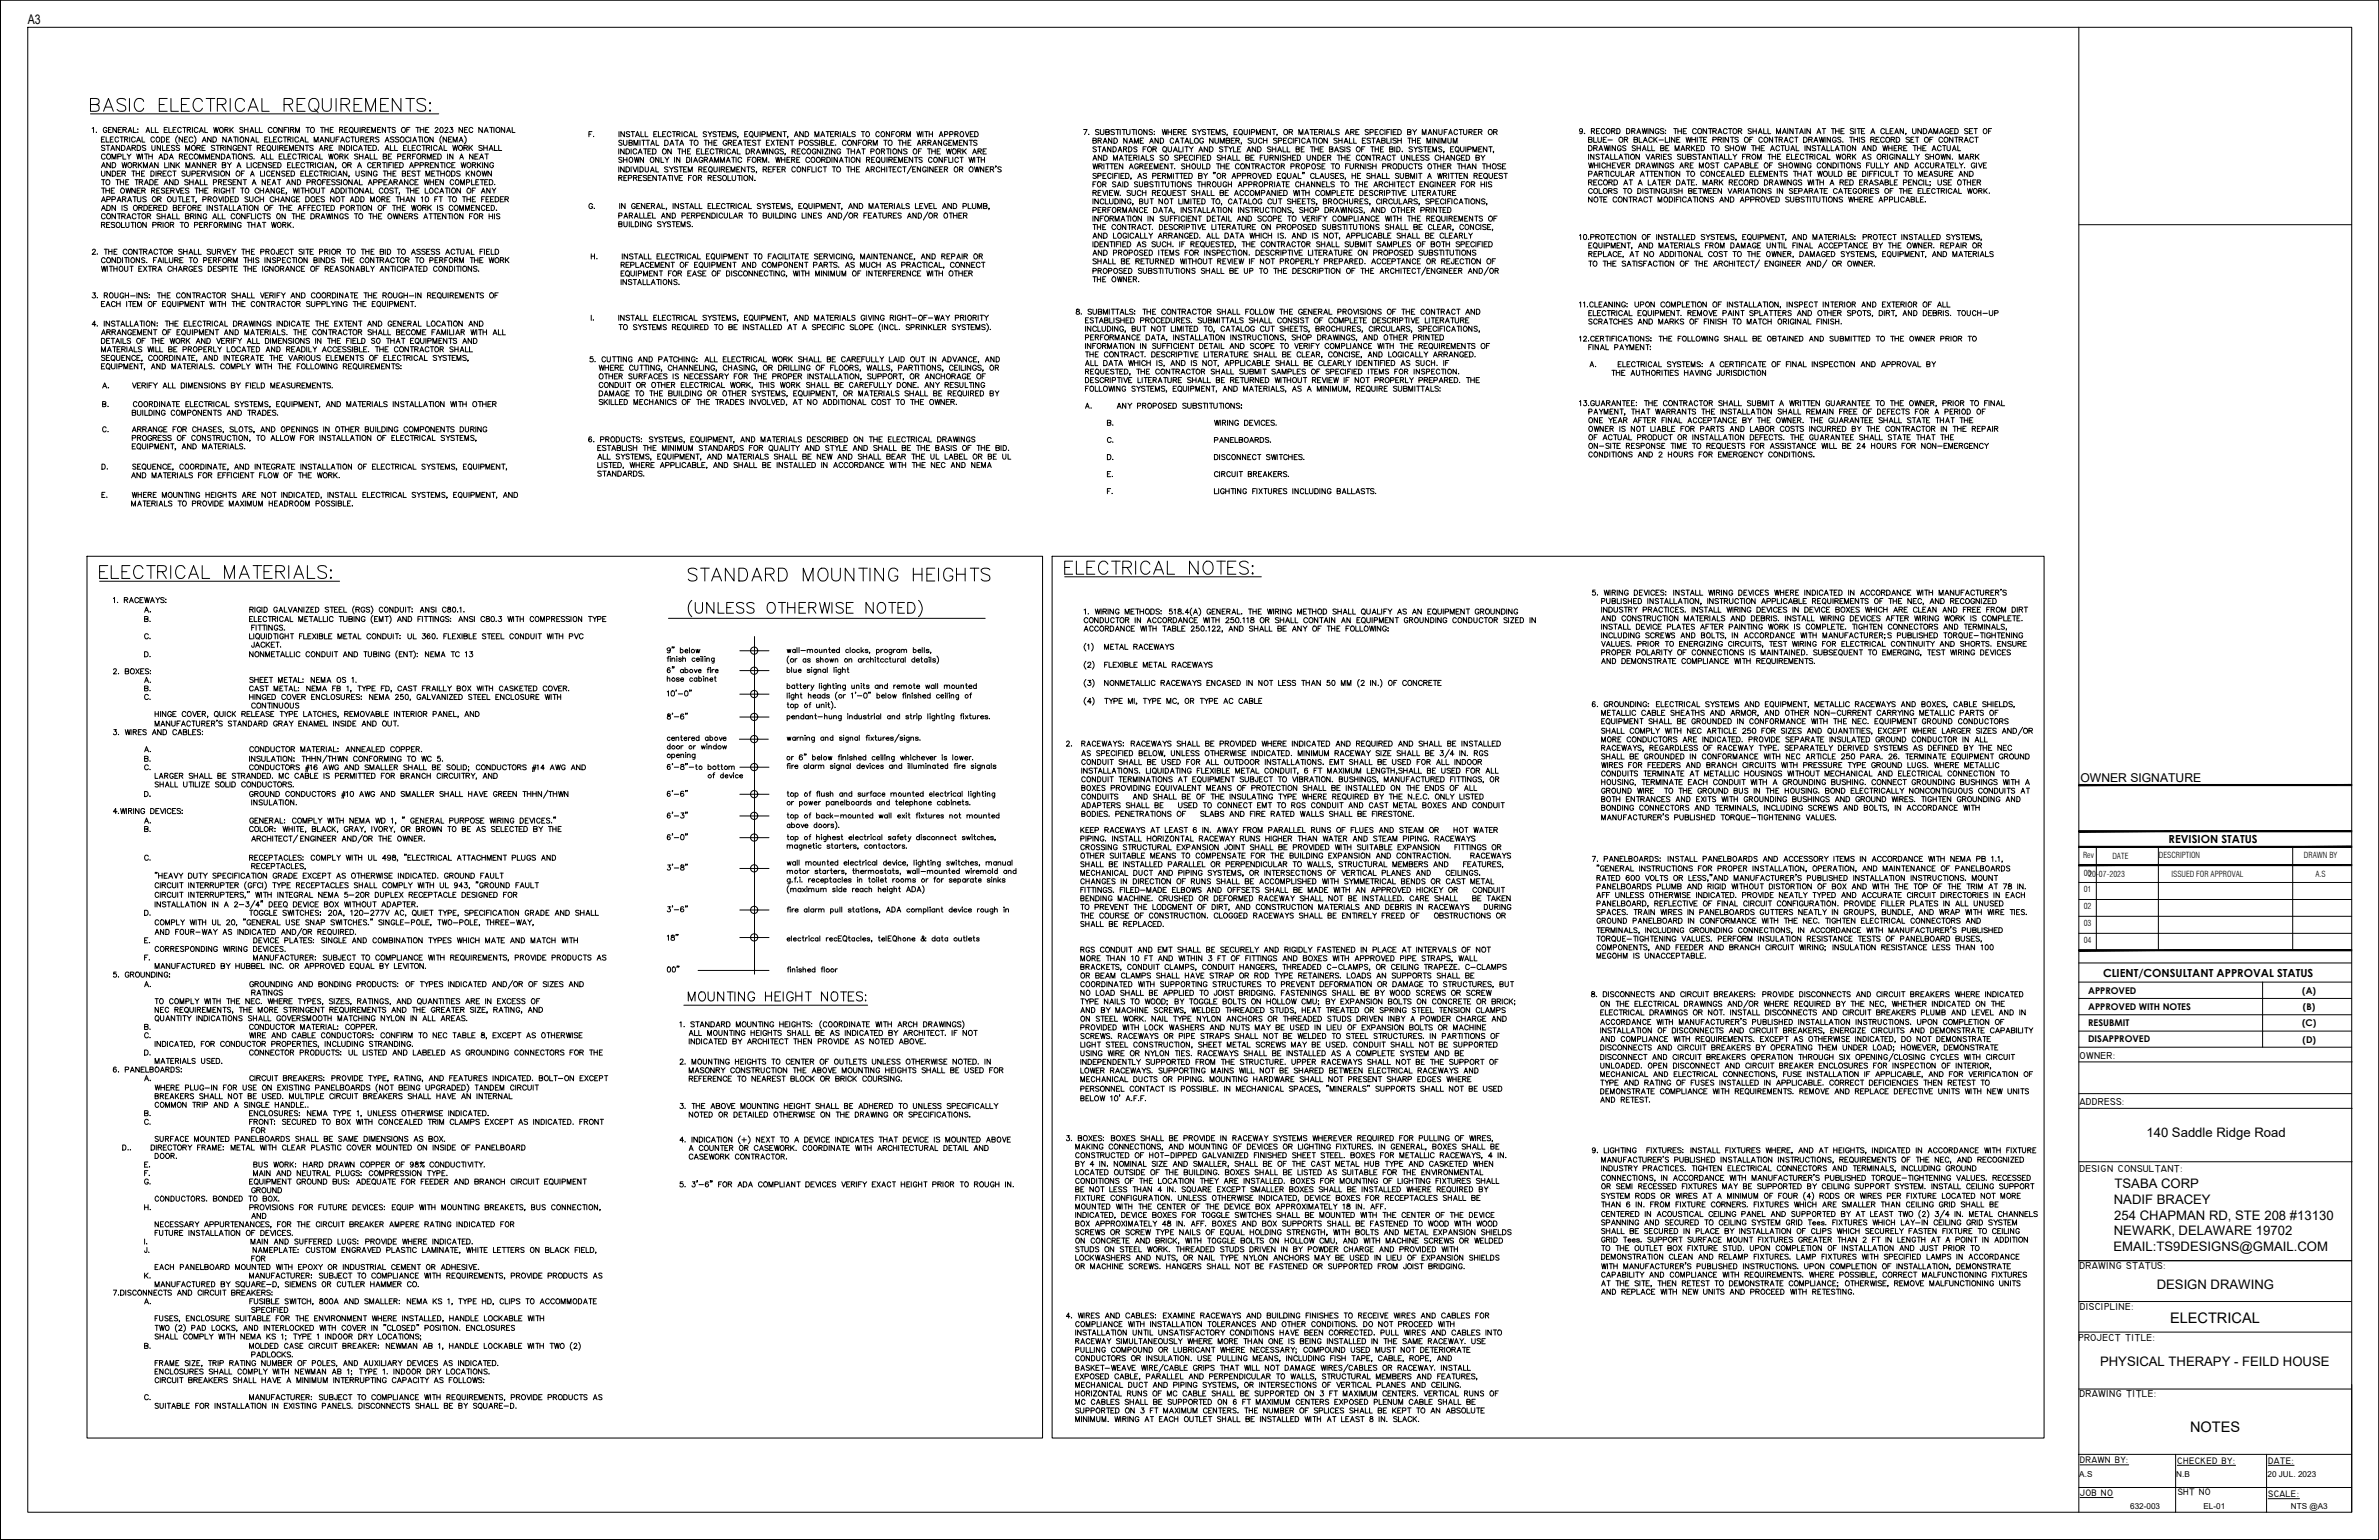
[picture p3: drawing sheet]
<svg xmlns="http://www.w3.org/2000/svg" width="432mm" height="279mm" viewBox="0 0 432 279" stroke-linecap="round" stroke-linejoin="round" font-family="sans-serif">
<defs><g id="words">
<g font-size="2.6">
<text x="393.9" y="240.1">ELECTRICAL</text>
<text x="397.5" y="259.8">NOTES</text>
</g>
<g font-size="2.4">
<text x="5" y="4.4">A3</text>
<text x="389.6" y="206.3">140 Saddle Ridge Road</text>
<text x="383.8" y="215.5">TSABA CORP</text>
<text x="383.7" y="218.4">NADIF BRACEY</text>
<text x="383.8" y="221.3">254 CHAPMAN RD, STE 208 #13130</text>
<text x="383.6" y="227">EMAIL:TS9DESIGNS@GMAIL.COM</text>
<text x="383.7" y="224.1">NEWARK, DELAWARE 19702</text>
<text x="391.5" y="233.9">DESIGN DRAWING</text>
<text x="381.2" y="247.8">PHYSICAL THERAPY - FEILD HOUSE</text>
</g>
<text font-size="2.2" x="377.6" y="141.9">OWNER SIGNATURE</text>
<g font-size="2">
<text x="393.6" y="152.9">REVISION STATUS</text>
<text x="381.7" y="177.2">CLIENT/CONSULTANT APPROVAL STATUS</text>
</g>
<g font-size="1.8">
<text x="377.4" y="192.1">OWNER:</text>
<text x="377.4" y="200.5">ADDRESS:</text>
<text x="377.4" y="212.6">DESIGN CONSULTANT:</text>
<text x="377.4" y="230.3">DRAWING STATUS:</text>
<text x="377.5" y="237.6">DISCIPLINE:</text>
<text x="377.2" y="243.3">PROJECT TITLE:</text>
<text x="377.4" y="253.5">DRAWING TITLE:</text>
</g>
<g font-size="1.7">
<text x="379" y="183.2">APPROVED WITH NOTES</text>
<text x="379" y="180.3">APPROVED</text>
<text x="417.9" y="180.3">(A)</text>
<text x="418" y="183.2">(B)</text>
<text x="379" y="186.1">RESUBMIT</text>
<text x="379" y="189.1">DISAPPROVED</text>
<text x="417.8" y="186.2">(C)</text>
<text x="417.9" y="189.1">(D)</text>
<text x="377.5" y="265.5">DRAWN BY:</text>
<text x="395.2" y="265.6">CHECKED BY:</text>
<text x="411.7" y="265.6">DATE:</text>
<text x="377.5" y="271.4">JOB NO</text>
<text x="395.3" y="271.3">SHT NO</text>
<text x="411.7" y="271.6">SCALE:</text>
</g>
<g font-size="1.5">
<text x="378.1" y="155.7">Rev</text>
<text x="383.4" y="155.8">DATE</text>
<text x="391.8" y="155.6">DESCRIPTION</text>
<text x="418.2" y="155.7">DRAWN BY</text>
<text x="378.2" y="161.9">01</text>
<text x="378.2" y="158.9">0020-07-2023</text>
<text x="394.1" y="159.1">ISSUED FOR APPROVAL</text>
<text x="420.3" y="159.1">A.S</text>
<text x="378.2" y="165">02</text>
<text x="378.2" y="168">03</text>
<text x="378.2" y="171.1">04</text>
<text x="377.4" y="268">A.S</text>
<text x="395" y="268">N.B</text>
<text x="411.6" y="267.9">20 JUL. 2023</text>
<text x="386.6" y="273.8">632-003</text>
<text x="399.9" y="273.8">EL-01</text>
<text x="415.8" y="273.8">NTS @A3</text>
</g>
</g></defs>
<!-- layer: 0 -->
<g fill="none" stroke="#000" stroke-width=".18">
<path d="M134.3 118.1h5.3M136.9 115.5v61.2M134.2 134.1h5.2M134.3 139.2h5.3M134.3 125.9h5.3M134.3 130.1h5.3M134.3 121.7h5.3M134.3 148h5.3M134.3 144.1h5.3M134.3 152h5.3M134.3 157.6h5.3M134.3 165.1h5.3"/>
<path d="M134.3 170.1h5.3"/>
<circle cx="136.9" cy="118" r=".66"/>
<circle cx="136.9" cy="125.9" r=".66"/>
<circle cx="136.9" cy="121.7" r=".66"/>
<circle cx="136.9" cy="139.2" r=".66"/>
<circle cx="136.9" cy="130.1" r=".66"/>
<circle cx="136.9" cy="134.1" r=".66"/>
<circle cx="136.9" cy="144.1" r=".66"/>
<circle cx="136.9" cy="152" r=".66"/>
<circle cx="136.9" cy="148" r=".66"/>
<circle cx="136.9" cy="157.5" r=".66"/>
<circle cx="136.9" cy="165.1" r=".66"/>
<circle cx="136.9" cy="170.1" r=".66"/>
</g>
<!-- layer: E-TEXT -->
<g fill="none" stroke="#000" stroke-width=".18">
<path d="M16.4 19h1l.4-.2a.56 .56 0 0 0 0-.9h-1.4v2.3l1.4-.1a.65 .65 0 0 0 .2-.7 .65 .65 0 0 0-.6-.4M19.1 19.4h1.1M22.8 18.2a1.12 1.12 0 0 0-1.5 0 .61 .61 0 0 0 .4 .6l.9 .4a.59 .59 0 0 1 0 .9 1.13 1.13 0 0 1-1.3-.2M23.5 17.9v2.3M26.1 18.4a.87 .87 0 0 0-1-.5 .87 .87 0 0 0-.7 .9 1.07 1.07 0 0 0 .2 1.1 1.07 1.07 0 0 0 1.1 .2l.4-.5M28.9 19h.9M30.4 17.9h-1.5v2.3h1.5M31 17.9v2.3h1.4M32.9 19h.9M34.4 17.9h-1.5v2.3h1.5M36.7 18.4a.87 .87 0 0 0-.9-.5 .87 .87 0 0 0-.7 .9 1.07 1.07 0 0 0 .2 1.1 1.07 1.07 0 0 0 1.1 .2l.3-.5M37.4 17.9h1.6"/>
<path d="M38.2 17.9v2.3M39.5 19h1l.3-.2a.56 .56 0 0 0 0-.9h-1.3v2.3M40.2 19l.8 1.2M41.8 17.9v2.3M44.4 18.4a.85 .85 0 0 0-1-.5 .85 .85 0 0 0-.7 .9 1.03 1.03 0 0 0 .2 1.1 1.03 1.03 0 0 0 1.1 .2l.4-.5M45.4 19.4h1.1M47.5 17.9v2.3h1.4M51.6 19h1l.3-.2a.56 .56 0 0 0 0-.9h-1.3v2.3M52.4 19l.7 1.2M53.9 19h.9M55.4 17.9h-1.5v2.3h1.5M56.3 18.2a.91 .91 0 0 1 1-.3 .91 .91 0 0 1 .6 .9 1.07 1.07 0 0 1-.3 1.1 1.07 1.07 0 0 1-1.1 .2 1.51 1.51 0 0 1-.2-1.9z"/>
<path d="M57.1 19.8l.6 .6M58.5 17.9v1.6a.81 .81 0 0 0 .8 .7 .81 .81 0 0 0 .8-.7v-1.6M61 17.9v2.3M61.9 19h1l.3-.2a.56 .56 0 0 0 0-.9h-1.3v2.3M62.7 19l.8 1.2M64.3 19h.9M65.7 17.9h-1.4v2.3h1.4M69.1 19h.9M70.5 17.9h-1.4v2.3h1.4M72.8 17.9v2.3l-1.6-2.3v2.3M73.7 17.9h1.5M74.5 17.9v2.3"/>
<path d="M77.3 18.2a1.12 1.12 0 0 0-1.6 0 .61 .61 0 0 0 .5 .6l.8 .4a.59 .59 0 0 1 0 .9 1.13 1.13 0 0 1-1.3-.2M78.1 18.6v.2h-.2zM78.1 20v.2l-.2-.1zM16.4 20.7h63.2M16.7 23.3l.3-.2v.9M17.5 24h.1M18.4 30.4l.4-.9 .3 .9M18.4 31v.7l.3 .3 .3-.2 .1-.8M18.4 36.6l.4-.9 .3 .9M18.4 38.2l.4-.9 .3 .9M18.4 25.3h.4M18.4 32.6h.7"/>
<path d="M18.4 34.1h.7M18.5 30.1h.5M18.5 36.3h.5M18.5 37.8h.5M18.8 32.6v.9M18.8 34.1v1M18.8 20.2l.9-2.3 .9 2.3M19 24.8h-.6v1h.6M19.1 26.5l-.3-.1-.4 .1 .1 .3 .6 .3-.3 .2-.4-.1M19.1 28.2l-.2-.3a.45 .45 0 0 0-.5 .5 .45 .45 0 0 0 .6 .4l.1-.1M19.1 39v-.1a.41 .41 0 0 0-.7 .3 .41 .41 0 0 0 .7 .4v-.1M19.2 34.1v1"/>
<path d="M19.2 34.6h.7M19.3 24.8v1h.5M19.3 26.4h.6M19.4 23.3a.33 .33 0 0 0-.4-.2 .33 .33 0 0 0-.2 .4 .38 .38 0 0 0 0 .5 .38 .38 0 0 0 .5-.1l.1-.2h-.2M19.4 36.2h.5l.1-.4-.6-.1v.9M19.4 37.3h.3a.5 .5 0 0 1 .3 .4 .5 .5 0 0 1-.3 .5h-.3zM19.6 26.4v.9M19.7 23.5h.3M19.9 34.1v1M20 29.5v.9l-.6-.9v.9M20 31v1l-.6-1v1M20 25.3h.4"/>
<path d="M20.1 27.3l.3-.9 .4 .9M20.2 34.6h.3M20.2 23.1h-.5v.9h.5M20.2 27h.5M20.3 28.9v-1l.4 1 .3-1v1M20.3 36.2h.6v-.4l-.6-.1v.9M20.4 29.5h.3a.5 .5 0 0 1 .3 .5 .5 .5 0 0 1-.3 .4h-.3zM20.4 31h.3a.51 .51 0 0 1 .3 .5 .51 .51 0 0 1-.3 .5h-.3zM20.6 24.8h-.6v1h.6M20.8 34.1h-.6v1h.6M21 37.3v.9l-.7-.9v.9M21 38.8v.9l-.7-.9v.9"/>
<path d="M21 32.6h.7M21.1 23.1v.9l-.6-.9v.9M21.3 36.6l.3-.9 .4 .9M21.3 31.5h.4M21.3 38.8h.6M21.3 32.6v.9M21.4 28.4h.5l.1-.4-.6-.1v1M21.4 36.3h.4M21.5 23.5h.3M21.5 25.1a.33 .33 0 0 0-.4-.3 .33 .33 0 0 0-.2 .4 .38 .38 0 0 0 .1 .5 .38 .38 0 0 0 .5 0v-.2M21.6 38.8v.9M21.7 26.4v.9l-.6-.9v.9"/>
<path d="M21.8 24.8h.6M21.8 32.6v.9M21.8 33h.6M21.9 31h-.6v1h.6M22.1 23.1h-.6v.9h.6M22.1 26.4a.51 .51 0 0 1 .5 .2 .51 .51 0 0 1 0 .6l-.5 .1zM22.1 34.2a.43 .43 0 0 1 .5 .4 .43 .43 0 0 1-.6 .3l-.1-.4zM22.1 39.2h.5l.1-.3-.6-.1v.9M22.1 24.8v1M22.1 29.5l.3 .9 .2-.9 .2 .9 .2-.9M22.1 31.5h.6v-.4l-.6-.1v1M22.1 37.3v.9"/>
<path d="M22.2 36.2h.4l.3-.3-.1-.1-.6-.1v.9M22.3 23.5h.6v-.2l-.2-.2h-.4v.9M22.3 27.9v1h.6M22.4 39.2l.3 .5M22.4 31.5l.4 .5M22.4 32.6v.9M22.6 36.2l.3 .4M22.6 25.3l.5-.1 .1-.3-.6-.1v1M22.6 23.5l.3 .5M22.8 33h.4M22.9 34.1l.2 1 .2-1 .2 1 .2-1M22.9 25.3l.3 .5"/>
<path d="M23 27.3l.3-.9 .4 .9M23 39.7l.4-.9 .3 .9M23.1 27.9l.3 .5 .4-.5M23.1 37.4l-.2-.1-.4 .1 .6 .5v.2l-.2 .1-.4-.1M23.1 27h.5M23.2 36.6l.3-.9 .4 .9M23.2 39.4h.4M23.2 24l.4-.9 .4 .9M23.3 36.3h.4M23.4 29.5a.43 .43 0 0 1 .5 .5 .43 .43 0 0 1-.5 .4l-.2-.3zM23.4 32.6h-.6v.9h.6M23.4 23.7h.4"/>
<path d="M23.4 28.4v.5M23.5 24.8v1M23.9 31h.7M24 26.8h.5l.1-.3-.6-.1v.9M24.1 35.7h.7M24.2 29.9h.5l.1-.2-.2-.2h-.4v.9M24.2 23.1v.9h.6M24.2 31v1M24.3 26.8l.3 .5M24.4 37.3a.42 .42 0 0 1 .5 .4 .42 .42 0 0 1-.6 .4l-.1-.5zM24.5 35.7v.9M24.5 29.9l.3 .5"/>
<path d="M24.5 32.6h.6M24.6 25.1a.38 .38 0 0 0-.6-.2 .38 .38 0 0 0-.1 .5 .34 .34 0 0 0 .3 .4 .34 .34 0 0 0 .4-.3M24.6 34.1v1l-.7-1v1M24.7 39l-.1-.1a.41 .41 0 0 0-.6 .3 .41 .41 0 0 0 .6 .4l.1-.1M24.7 31.5h.6M24.7 31v1M24.8 25.8l.3-1 .4 1M24.8 27.9l.2 1 .2-1 .3 1 .2-1M24.8 32.6v.9M24.9 26.4a.51 .51 0 0 1 .6 .2 .51 .51 0 0 1-.1 .6l-.5 .1zM24.9 34.6h.3M24.9 35.7v.7l.3 .2 .3-.1 .1-.8"/>
<path d="M24.9 25.4h.5M24.9 38.8h.7M25 24h.1M25 23.4h.1M25.1 29.5v.9M25.2 37.7l.5-.1 .1-.2-.2-.1h-.4v.9M25.2 38.8v.9M25.3 33h.5l.1-.2-.2-.2h-.4v.9M25.3 29.9l.4 .5M25.3 31v1M25.5 34.1h-.6v1h.6M25.5 37.7l.3 .5"/>
<path d="M25.6 33l.3 .5M25.7 31.5h.3M25.7 34.6l.5-.1 .2-.2-.3-.2h-.4v1M25.7 29.5l-.6 .6M25.8 24.8v1h.5M25.9 27.9v1M26 30.4v-.9l.4 .9 .4-.9v.9M26 34.6l.4 .5M26.1 37.3h.4a.5 .5 0 0 1 .3 .4 .5 .5 0 0 1-.3 .5h-.4zM26.2 33.5l.4-.9 .3 .9M26.2 27.9h.6M26.2 31h-.5v1h.5"/>
<path d="M26.4 33.2h.4M26.5 26.5l-.3-.1-.4 .1 .1 .3 .6 .3-.3 .2-.4-.1M26.5 24l.3-.9 .4 .9M26.5 35.8l-.2-.1-.4 .1 .1 .2 .5 .4-.2 .2-.4-.1M26.5 27.9v1M26.6 23.7h.5M26.7 39.2h.6v-.3l-.6-.1v.9M27 27.9v1M27 28.4h.6M27 39.2l.3 .5M27.1 37.7h.3M27.1 30.4l.4-.9 .3 .9"/>
<path d="M27.2 32.6h.3a.5 .5 0 0 1 .3 .5 .5 .5 0 0 1-.3 .4h-.3zM27.2 30.1h.5M27.4 31a.49 .49 0 0 1 .6 .4 .49 .49 0 0 1-.3 .6h-.3zM27.5 23.1v.9h.5M27.5 34.6l.5-.1v-.3l-.5-.1v1M27.6 26.4v.7l.2 .2 .3-.1 .1-.8M27.6 37.3h-.5v.9h.5M27.6 27.9v1M27.8 34.6l.3 .5M27.9 37.7l.5-.1 .1-.2-.2-.1h-.4v.9M28 25.1a.33 .33 0 0 0-.3-.3 .33 .33 0 0 0-.3 .4 .38 .38 0 0 0 .1 .5 .38 .38 0 0 0 .5 0v-.2M28.1 33h.4"/>
<path d="M28.2 23.1v.9h.5M28.2 37.7l.3 .5M28.3 31v1M28.4 34.6h.4M28.5 24.9a.43 .43 0 0 1 .5 .4 .43 .43 0 0 1-.5 .4l-.2-.3zM28.6 36.2l.6-.2v-.2l-.6-.1v.9M28.7 31.5h.5l.1-.4-.6-.1v1M28.7 29.5v.9l-.6-.9v.9M28.7 32.6h-.6v.9h.6M28.8 28.9l.4-1 .3 1M28.8 37.7h.4M28.9 36.2l.4 .4"/>
<path d="M29 28.6h.4M29 31.5l.3 .5M29 34.1h-.6v1h.6M29.1 38.9l-.2-.1-.4 .1 .1 .3 .5 .3-.2 .2-.4-.1M29.1 26.4v.9l-.6-.9v.9M29.3 24.8a.5 .5 0 0 1 .6 .3 .5 .5 0 0 1-.2 .6l-.4 .1zM29.4 38.8v.9M29.4 39.2h.6M29.4 37.3h-.6v.9h.6M29.5 26.4v.9h.5M29.6 31.5h.3M29.7 37.3a.51 .51 0 0 1 .6 .2 .51 .51 0 0 1-.2 .6l-.4 .1z"/>
<path d="M29.8 27.9h.3a.5 .5 0 0 1 .4 .5 .5 .5 0 0 1-.4 .5h-.3zM29.8 33.5l.4-.9 .3 .9M29.8 23.5h.4M29.9 29.5v.9h.5M29.9 34.3l-.2-.2-.3 .1-.1 .3 .5 .2 .1 .2-.2 .2-.4-.2M29.9 33.2h.5M30 38.8v.9M30.2 31h-.6v1h.6M30.2 34.6h.3M30.2 25.3h.4M30.3 26.8h.3M30.4 39.7l.3-.9 .3 .9"/>
<path d="M30.4 23.1h-.6v.9h.6M30.5 35.8l.1-.1a.44 .44 0 0 1 .5 .5 .44 .44 0 0 1-.5 .4l-.2-.3zM30.5 39.4h.4M30.6 23.1v.9h.6M30.6 29.5v.9M30.7 28.9l.4-1 .4 1M30.7 34.1h-.5v1h.5M30.8 24.8h-.6v1h.6M30.8 26.4h-.5v.9h.5M30.9 28.6h.4M31 34.6l.5-.1v-.3l-.5-.1v1M31.1 31.2a.39 .39 0 0 0-.5-.1 .39 .39 0 0 0-.2 .5 .35 .35 0 0 0 .3 .4 .35 .35 0 0 0 .4-.3"/>
<path d="M31.3 38.8v.9h.5M31.3 34.6l.3 .5M31.4 35.7v.7l.2 .2 .3-.1 .1-.8M31.4 31h.6M31.4 32.6v.9l-.6-.9v.9M31.4 23.5h.4M31.5 37.7l.5-.1 .1-.2-.3-.1h-.3v.9l.5-.1 .1-.3-.3-.1M31.6 29.5v.9l-.6-.9v.9M31.7 31v1M31.7 26.5l-.2-.1-.4 .1 .1 .3 .5 .3-.2 .2-.4-.1M31.8 32.6h.3a.5 .5 0 0 1 .3 .5 .5 .5 0 0 1-.3 .4h-.3zM31.9 34.1l.4 1 .3-1"/>
<path d="M32 23.1h-.6v.9h.6M32 29.5v.9M32.1 38.8v.9h.5M32.2 24.6a.93 .93 0 0 0 0 1.5M32.2 29.9l.4 .5M32.3 35.7h.6M32.4 37.7h.3M32.6 28.4l.5-.1 .1-.2-.1-.1-.5-.1v1M32.6 26.5l-.2-.1-.4 .1 .1 .3 .5 .3-.2 .2-.4-.1M32.6 29.5l-.6 .6M32.6 35.7v.9M32.8 34.6h.4"/>
<path d="M32.9 28.4l.3 .5M32.9 23.3a.33 .33 0 0 0-.4-.2 .33 .33 0 0 0-.2 .4 .38 .38 0 0 0 0 .5 .38 .38 0 0 0 .6-.1v-.1M32.9 37.3h-.5v.9h.5M33.1 24.8v1l-.6-1v1M33.1 35.7v.9h.6M33.2 23.1h.6M33.2 37.7h.4M33.4 34.1h-.6v1h.6M33.5 23.1v.9M33.5 25.3h.3M33.5 28.4h.3M33.6 31.2l-.2-.2-.4 .2 .1 .2 .5 .3-.2 .3-.4-.2"/>
<path d="M33.7 39.2h.5l.1-.3-.2-.1h-.4v.9l.5-.1 .1-.2-.2-.2M33.7 27.3v-.9l.4 .9 .3-.9v.9M33.7 30.4v-.9l.4 .9 .4-.9v.9M33.8 37.3h-.6v.9M33.9 31v.7l.3 .3 .3-.2v-.8M33.9 36.2h.3M34 23.5h.5v-.3l-.5-.1v.9M34.1 24.8h-.6v1h.6M34.1 27.9h-.6v1h.6M34.2 32.7l-.2-.1-.5 .1 .1 .2 .6 .3v.2l-.2 .1-.5-.1M34.2 37.3a.43 .43 0 0 1 .5 .4 .43 .43 0 0 1-.5 .4l-.2-.3zM34.3 34.3l-.2-.2-.4 .1v.3l.5 .2 .1 .2-.2 .2-.4-.2"/>
<path d="M34.3 23.5l.3 .5M34.4 33h.7M34.4 32.6v.9M34.5 35.7h-.6v.9h.6M34.6 39.2h.5l.1-.3-.6-.1v.9M34.7 35.7h.6M34.8 30.4l.4-.9 .3 .9M34.8 31.5h.6v-.4l-.6-.1v1M34.9 23.1v.9M34.9 39.2l.3 .5M35 30.1h.4M35 25.1a.38 .38 0 0 0-.5-.2 .38 .38 0 0 0-.2 .5 .34 .34 0 0 0 .3 .4 .34 .34 0 0 0 .4-.3"/>
<path d="M35 28.2a.35 .35 0 0 0-.4-.3 .35 .35 0 0 0-.3 .4v.2a.35 .35 0 0 0 .3 .4 .35 .35 0 0 0 .4-.2M35 37.7l.5-.1 .1-.3h-.6v.9M35.1 32.6v.9M35.1 35.7v.9M35.3 24.6a1.01 1.01 0 0 1 0 1.5M35.3 37.7l.3 .5M35.4 33.5l.3-.9 .4 .9M35.4 34.1h.6M35.5 33.2h.5M35.5 38.8v.9M35.6 36.6l-.1 .2M35.7 34.1v1"/>
<path d="M35.7 26.8h.6v-.3l-.6-.1v.9M35.8 31.5h.4M35.9 23.3a.38 .38 0 0 0-.5-.2 .38 .38 0 0 0-.1 .6 .35 .35 0 0 0 .2 .3 .35 .35 0 0 0 .4-.2M35.9 37.7h.4M36.1 26.8l.3 .5M36.2 24l.3-.9 .4 .9M36.2 34.6h.6M36.2 34.1v1M36.2 28.9v-1l.4 1 .4-1v1M36.3 23.7h.4M36.4 31h-.6v1h.6M36.4 32.6v.9h.5"/>
<path d="M36.4 29.5v.9l-.6-.9v.9M36.5 37.3h-.6v.9h.6M36.5 38.8v.9l-.6-.9v.9M36.6 31.5h.6v-.4l-.6-.1v1M36.7 26.8h.3M36.7 25.8l.4-1 .3 1M36.8 36.2h.5l.1-.4-.6-.1v.9M36.8 34.1v1M36.9 25.4h.4M37 31.5l.3 .5M37.1 32.6v.9h.5M37.2 23.1v.9h.5"/>
<path d="M37.2 34.6h.3M37.3 26.4h-.6v.9h.6M37.3 28.9v-1l.3 1 .4-1v1M37.4 29.5v.9l-.7-.9v.9M37.5 39a.32 .32 0 0 0-.4-.2 .32 .32 0 0 0-.2 .4v.2a.32 .32 0 0 0 .3 .3 .32 .32 0 0 0 .3-.3h-.2M37.5 31l.4 1 .4-1M37.6 37.3v.9M37.8 34.1h-.6v1h.6M37.8 36.2l.5-.1v-.3l-.5-.1v.9M37.8 29.9h.3M38.1 36.2l.3 .4M38.3 24.8v1l-.6-1v1"/>
<path d="M38.3 29.5h-.5v.9h.5M38.4 28.4h.3M38.4 31v1M38.6 29.9h.5l.1-.2-.2-.2h-.4v.9M38.6 37.3v.9l-.6-.9v.9M38.6 39.7l.4-.9 .3 .9M38.7 24.8h.3a.5 .5 0 0 1 .3 .5 .5 .5 0 0 1-.3 .5h-.3zM38.7 33.1l.5-.1 .1-.3-.6-.1v.9M38.8 23.1l.2 .9 .2-.9 .2 .9 .3-.9M38.8 35.8l.1-.1a.45 .45 0 0 1 .5 .5 .45 .45 0 0 1-.5 .4l-.2-.3zM38.8 39.4h.4M38.9 34.6l.5-.1v-.3l-.5-.1v1"/>
<path d="M38.9 29.9l.3 .5M38.9 27.9h-.5v1h.5M39 26.5l-.2-.1-.4 .1v.3l.6 .3-.2 .2-.4-.1M39.2 34.6l.3 .5M39.2 26.4h.7M39.4 31.2l-.2-.2-.4 .2 .1 .2 .5 .3-.2 .3-.4-.2M39.5 37.4l-.2-.1-.4 .1 .1 .2 .5 .3v.2l-.2 .1-.4-.1M39.5 26.4v.9M39.6 38.8v.9h.5M39.7 33h.5v-.3l-.5-.1v.9M39.7 35.7l.3 .9 .3-.9M39.7 31v1"/>
<path d="M39.8 34.1v1M39.8 27.9v1l-.6-1v1M39.8 37.3h.6M40 33l.3 .5M40 23.2a.43 .43 0 0 1 .5 .4 .43 .43 0 0 1-.5 .4l-.2-.3zM40 26.8h.6v-.3l-.6-.1v.9M40.1 37.3v.9M40.2 27.9a.51 .51 0 0 1 .6 .3 .51 .51 0 0 1-.2 .6l-.4 .1zM40.3 29.9h.6l.1-.2-.2-.2h-.5v.9l.6-.1 .1-.2-.2-.2M40.3 38.8v.9h.6M40.3 26.8l.4 .5M40.5 35.7v.9"/>
<path d="M40.6 33h.3M40.6 38.2l.4-.9 .3 .9M40.8 37.8h.4M40.8 23.5h.5l.1-.3-.6-.1v.9M40.8 34.4a.38 .38 0 0 0-.5-.2 .38 .38 0 0 0-.2 .5 .34 .34 0 0 0 .4 .4 .34 .34 0 0 0 .3-.4h-.2M40.9 35.7a.5 .5 0 0 1 .6 .3 .5 .5 0 0 1-.2 .6h-.4zM41 26.4v.9M41.1 24.8v1l-.7-1v1M41.1 34.6h.6M41.1 34.1v1M41.1 28.9l.3-1 .4 1M41.1 23.5l.3 .5"/>
<path d="M41.1 32.6h-.5v.9h.5M41.2 28.6h.5M41.3 29.5l.4 .4 .3-.4M41.4 25.8l.4-1 .3 1M41.6 25.4h.4M41.6 37.3v.9h.5M41.7 31v1l-.7-1v1M41.7 29.9v.5M41.7 34.1v1M41.7 23.1v.9M41.8 36.2h.4M42 26.4v.9l-.7-.9v.9"/>
<path d="M42 23.5l.3 .5M42 32.7l-.2-.1-.4 .1 .1 .2 .5 .3v.2l-.2 .1-.4-.1M42 34.1h.7M42.1 27.9h.6M42.3 33h.4M42.3 37.3v.9h.6M42.3 23.1l-.6 .6M42.3 34.1v1M42.4 35.7h-.6v.9h.6M42.4 24.8h.6M42.4 27.9v1M42.6 39a.38 .38 0 0 0-.5-.2 .38 .38 0 0 0-.1 .6 .35 .35 0 0 0 .2 .3 .35 .35 0 0 0 .4-.2"/>
<path d="M42.7 35.7a.5 .5 0 0 1 .6 .3 .5 .5 0 0 1-.2 .6h-.4zM42.7 24.8v1M42.9 32.6h-.6v.9h.6M42.9 27.9v1M43 26.6a.38 .38 0 0 0-.6-.2 .38 .38 0 0 0-.1 .6 .34 .34 0 0 0 .3 .3 .34 .34 0 0 0 .4-.3h-.2M43 30.4l.3-.9 .4 .9M43.1 38.2l.4-.9 .3 .9M43.1 30.1h.5M43.2 24.8v1M43.2 26.8h.4M43.2 37.8h.5M43.6 25l.1-.1a.43 .43 0 0 1 .6 .4 .43 .43 0 0 1-.6 .4l-.1-.3z"/>
<path d="M43.7 34.1h.6M43.8 32.6v.9l-.7-.9v.9M43.8 26.4h-.6v.9h.6M43.8 31.5h.4M44 34.1v1M44.1 37.3h.6M44.1 23.2l-.2-.1-.4 .1 .1 .3 .4 .1 .1 .2-.2 .2-.4-.1M44.1 32.6h.6M44.4 31h-.6v1M44.4 23.5h.6M44.4 23.1v.9M44.4 37.3v.9"/>
<path d="M44.5 32.6v.9M44.5 38.8v.9l-.6-.9v.9M44.7 34.2a.43 .43 0 0 1 .5 .4 .43 .43 0 0 1-.5 .4l-.2-.3zM44.7 26.4v.9l-.6-.9v.9M44.8 27.9v1l-.6-1v1M44.8 29.5v.9h.6M44.8 39.2h.4M44.9 37.3v.9M45 23.1v.9M45 20.2l.9-2.3 1 2.3M45 35.8l-.2-.1-.3 .1v.2l.5 .4-.2 .2-.3-.1M45 26.4h.7"/>
<path d="M45.1 24.8v1l-.6-1v1M45.3 35.7v.7l.3 .2 .3-.1v-.8M45.3 37.4a.42 .42 0 0 1 .7 .3 .42 .42 0 0 1-.7 .4zM45.4 24l.3-.9 .4 .9M45.4 26.4v.9M45.4 38.8h-.6v.9M45.5 32l.3-1 .3 1M45.5 25.8l.3-1 .4 1M45.5 23.7h.4M45.6 29.5v.9M45.6 31.7h.4M45.6 38.8v.9h.5"/>
<path d="M45.6 25.4h.5M45.8 33.5l.3-.9 .4 .9M45.8 28.1l-.2-.2-.4 .2 .1 .2 .4 .1 .1 .2-.2 .3-.4-.2M45.9 33.2h.5M46.1 28.8h.1M46.4 23.1v.9h.5M46.4 38.8v.9M46.5 24.8v1h.5M46.6 29.7a.4 .4 0 0 0-.5 0 .4 .4 0 0 0-.1 .5 .4 .4 0 0 0 .6 .1v-.1M46.7 26.8h.6v-.3l-.6-.1v.9M46.8 37.3v.9l-.6-.9v.9M46.9 29.9h.3"/>
<path d="M46.9 34.4a.35 .35 0 0 0-.4-.3 .35 .35 0 0 0-.2 .4 .38 .38 0 0 0 .1 .5 .38 .38 0 0 0 .5-.2M46.9 35.9a.35 .35 0 0 0-.3-.2 .35 .35 0 0 0-.3 .3v.3a.35 .35 0 0 0 .3 .3 .35 .35 0 0 0 .3-.2M47 26.8l.3 .5M47.1 23.1v.9h.5M47.2 34.6h.6M47.2 34.1v1M47.2 35.7v.9M47.2 36.2h.6M47.3 31v1h.5M47.4 28.9l.3-1 .3 1M47.4 39a.38 .38 0 0 0-.5-.2 .38 .38 0 0 0-.2 .6 .35 .35 0 0 0 .3 .3 .35 .35 0 0 0 .4-.2M47.5 29.5h-.6v.9h.6"/>
<path d="M47.5 28.6h.4M47.6 26.8h.4M47.7 38.8h.6M47.8 34.1v1M47.8 35.7v.9M48 38.8v.9M48 31v1M48 25.3h.4M48.2 26.4h-.6v.9h.6M48.2 32.6v.9l-.6-.9v.9M48.2 35.1l.4-1 .3 1M48.2 37.3a.42 .42 0 0 1 .5 .4 .42 .42 0 0 1-.6 .4l-.1-.5z"/>
<path d="M48.3 27.9v1h.6M48.3 29.5v.9l-.6-.9v.9M48.3 34.8h.5M48.6 33h.3M48.6 24.8h-.6v1h.6M48.6 26.4a.43 .43 0 0 1 .6 .5 .43 .43 0 0 1-.6 .3l-.1-.4zM48.9 27.1l.2 .3M48.9 24.8v1h.5M49 37.7h.4M49 31.2a.33 .33 0 0 0-.4-.2 .33 .33 0 0 0-.2 .4v.2a.33 .33 0 0 0 .2 .4 .33 .33 0 0 0 .4-.3M49.1 27.9v1h.5M49.1 38.9l-.2-.1-.4 .1 .1 .3 .5 .3-.2 .2-.4-.1"/>
<path d="M49.1 32.6h-.5v.9h.5M49.3 29.6l-.2-.1-.4 .1 .1 .2 .5 .3-.1 .3a.35 .35 0 0 1-.5-.1M49.3 31.5h.4M49.4 23.3a.38 .38 0 0 0-.6-.2 .38 .38 0 0 0-.1 .6 .35 .35 0 0 0 .2 .3 .35 .35 0 0 0 .5-.2M49.4 33.5l.3-.9 .4 .9M49.4 26.4v.7l.3 .2 .3-.1v-.8M49.5 33.2h.5M49.6 37.3h-.6v.9M49.6 29.9h.3M49.7 25.3h.3M49.7 35.9a.35 .35 0 0 0-.4-.2 .35 .35 0 0 0-.3 .3v.3a.35 .35 0 0 0 .3 .3 .35 .35 0 0 0 .4-.2M49.8 34.1v1l-.6-1v1"/>
<path d="M49.9 31h-.6v1h.6M50 36.2h.6M50 35.7v.9M50.2 29.5h-.6v.9h.6M50.2 24.8h-.5v1h.5M50.4 38.8a.43 .43 0 0 1 .5 .4 .43 .43 0 0 1-.5 .5l-.2-.3zM50.4 32.6h.6M50.4 29.5h.3a.49 .49 0 0 1 .3 .6 .49 .49 0 0 1-.6 .3zM50.4 26.4v.9M50.6 35.7v.9M50.6 37.3h.7M50.7 28.4h.3"/>
<path d="M50.7 32.6v.9M50.8 26.8h.5l.1-.3-.6-.1v.9M50.8 31v1l-.6-1v1M50.8 34.4a.32 .32 0 0 0-.4-.3 .32 .32 0 0 0-.2 .4v.2a.32 .32 0 0 0 .3 .4 .32 .32 0 0 0 .3-.4h-.2M50.9 36.6l.4-.9 .3 .9M50.9 37.3v.9M51.1 26.8l.3 .5M51.1 34.6h.3M51.1 36.3h.4M51.2 25.1a.38 .38 0 0 0-.5-.2 .38 .38 0 0 0-.2 .5 .34 .34 0 0 0 .3 .4 .34 .34 0 0 0 .4-.3M51.2 23.1v.9l-.6-.9v.9M51.3 27.9h-.6v1h.6"/>
<path d="M51.4 24.8h.7M51.4 37.7h.7M51.4 37.3v.9M51.5 27.9v1h.6M51.6 23.5h.3M51.6 34.1h-.5v1h.5M51.7 26.8h.4M51.7 31.2l-.2-.2-.4 .2 .1 .2 .5 .3-.2 .3-.4-.2M51.7 24.8v1M51.8 38.8v.9l-.6-.9v.9M52 33.5l.4-.9 .3 .9M52 35h-.1h.1l-.1 .3"/>
<path d="M52 31.5h.4M52.1 37.3v.9M52.2 23.1h-.6v.9M52.2 33.2h.4M52.2 29.9h.3M52.2 25.3l.5-.1 .1-.3-.6-.1v1M52.3 26.4h-.6v.9h.6M52.3 28.4h.3M52.4 23.1v.9M52.4 37.7h.3M52.5 27.3v-.9l.4 .9 .4-.9v.9M52.5 35.7v.9l-.6-.9v.9"/>
<path d="M52.5 25.3l.3 .5M52.6 31h-.6v1h.6M52.7 23.5h.6v-.2l-.2-.2h-.4v.9M52.7 29.5h-.5v.9h.5M52.8 27.9h-.5v1h.5M52.8 31h.4a.51 .51 0 0 1 .3 .5 .51 .51 0 0 1-.3 .5h-.4zM53 37.3h-.6v.9h.6M53 38.8h.6M53 29.5v.9h.6M53 23.5l.3 .5M53.2 24.8v1M53.2 34.1l.2 1 .2-1 .2 1 .3-1"/>
<path d="M53.3 38.8v.9M53.6 35.9a.35 .35 0 0 0-.4-.2 .35 .35 0 0 0-.3 .3v.3a.34 .34 0 0 0 .3 .3 .34 .34 0 0 0 .4-.3h-.3M53.6 32.6v.9l-.6-.9v.9M53.6 26.8h.4M53.6 24v-.9l.4 .9 .4-.9v.9M53.8 28.2a.33 .33 0 0 0-.4-.3 .33 .33 0 0 0-.3 .4v.2a.33 .33 0 0 0 .3 .4 .33 .33 0 0 0 .4-.2M53.8 29.9h.3M53.8 39.2h.6M53.8 38.8v.9M53.8 36.2h.4M54 32.6a.5 .5 0 0 1 .6 .3 .5 .5 0 0 1-.2 .6h-.4zM54.1 27.9h.6"/>
<path d="M54.1 38.2l.3-.9 .4 .9M54.2 25.1l-.1-.1a.42 .42 0 0 0-.6 .3 .42 .42 0 0 0 .6 .4l.1-.2M54.2 26.4h-.6v.9h.6M54.2 37.8h.5M54.3 34.1v1M54.4 29.5h-.6v.9h.6M54.4 27.9v1M54.4 35.7h-.6v.9h.6M54.4 38.8v.9M54.4 25.8l.4-1 .4 1M54.6 25.4h.4M54.6 31.5h.4"/>
<path d="M54.6 34.1h.6M54.7 39.2h.4M54.8 28.4l.6-.1 .1-.2-.3-.2h-.4v1M54.9 34.1v1M55.1 26.4v.9l-.7-.9v.9M55.1 37.7h.3M55.2 28.4l.3 .5M55.2 31h-.6v1h.6M55.3 29.7a.38 .38 0 0 0-.5-.2 .38 .38 0 0 0-.2 .6 .35 .35 0 0 0 .3 .3 .35 .35 0 0 0 .4-.2M55.3 38.8h-.6v.9h.6M55.4 24.8v1h.6M55.4 26.4h.6"/>
<path d="M55.4 34.6h.6M55.4 34.1v1M55.5 31v1h.5M55.5 35.7h.3a.5 .5 0 0 1 .4 .5 .5 .5 0 0 1-.4 .4h-.3zM55.5 23.1h.7M55.5 29.5h.7M55.6 37.3h-.5v.9M55.7 33.1l.6-.1v-.3l-.6-.1v.9M55.7 26.4v.9M55.8 27.9v1M55.9 23.1v.9M55.9 29.5v.9"/>
<path d="M55.9 37.7h.3M56 34.1v1M56.2 31.5h.4M56.3 29.9h.6l.1-.2-.1-.2h-.6v.9M56.4 37.3h-.5v.9M56.4 38.8a.51 .51 0 0 1 .6 .2 .51 .51 0 0 1-.1 .7h-.5zM56.6 33h.6l.1-.2-.2-.2h-.5v.9M56.6 29.9l.4 .5M56.6 37.7h.4M56.8 28.2a.35 .35 0 0 0-.4-.3 .35 .35 0 0 0-.3 .4v.2a.35 .35 0 0 0 .3 .4 .35 .35 0 0 0 .4-.2M56.8 31h-.6v1h.6M56.9 26.5l-.3-.1-.4 .1 .1 .3 .6 .3-.3 .2-.4-.1"/>
<path d="M57 33l.3 .5M57 25.8v-1l.4 1 .3-1v1M57.1 28.9l.3-1 .4 1M57.2 28.6h.4M57.2 37.3h-.6v.9h.6M57.3 29.5v.9M57.4 34.1v.7l.2 .3 .4-.2v-.8M57.4 39.2h.5l.1-.3-.6-.1v.9M57.4 36.2h.4M57.7 39.2l.3 .5M57.7 31.2a.39 .39 0 0 0-.5-.1 .39 .39 0 0 0-.1 .5 .35 .35 0 0 0 .3 .4 .35 .35 0 0 0 .3-.3M58 27.3l.3-.9 .3 .9"/>
<path d="M58 35.7h-.6v.9h.6M58 31h.6M58 27.9v1h.5M58.1 25.8l.3-1 .4 1M58.1 27h.4M58.2 37.5a.38 .38 0 0 0-.5-.2 .38 .38 0 0 0-.2 .5 .35 .35 0 0 0 .3 .4 .35 .35 0 0 0 .4-.3M58.2 23.1h.6M58.2 25.4h.4M58.3 29.7a.38 .38 0 0 0-.5-.2 .38 .38 0 0 0-.2 .6 .35 .35 0 0 0 .3 .3 .35 .35 0 0 0 .4-.2M58.3 39.7l.3-.9 .4 .9M58.3 31v1M58.3 34.1h.7"/>
<path d="M58.4 37.3h.7M58.4 39.4h.5M58.5 23.1v.9M58.5 29.5v.9M58.5 33h.4M58.6 34.1v1M58.8 37.3v.9M58.8 31.5h.5l.1-.4-.6-.1v1M58.9 35.8l-.3-.1-.3 .1v.2l.6 .4-.3 .2-.3-.1M58.9 26.8h.5l.1-.3-.6-.1v.9M58.9 30.4l.4-.9 .3 .9M59 23.5h.6"/>
<path d="M59 23.1v.9M59.1 30.1h.4M59.1 31.5l.3 .5M59.1 32.6h-.6v.9M59.2 26.8l.3 .5M59.2 37.7h.4M59.3 38.8l.2 .9 .2-.9 .2 .9 .3-.9M59.4 33h.3M59.6 23.1v.9M59.6 27.9l.3 1 .2-1 .2 1 .2-1M59.7 24.8v1l-.6-1v1M59.7 31v1"/>
<path d="M59.8 37.3h-.6v.9h.6M59.9 26.8h.3M59.9 32.6h-.5v.9h.5M59.9 23.5h.4M60 35.1l.3-1 .4 1M60 24.8l.1 .9 .2 .1 .3-.1 .1-.9M60.1 37.3a.51 .51 0 0 1 .6 .1 .51 .51 0 0 1-.1 .7l-.5 .1zM60.1 34.8h.4M60.3 38.8v.9M60.4 26.4h-.5v.9h.5M60.5 23.1h-.6v.9h.6M60.5 29.5v.9l-.6-.9v.9"/>
<path d="M60.6 35.7v.9l-.6-.9v.9M60.7 31.2a.39 .39 0 0 0-.5-.1 .39 .39 0 0 0-.1 .5 .35 .35 0 0 0 .3 .4 .35 .35 0 0 0 .3-.3M60.8 32.7l-.2-.1-.4 .1 .1 .2 .5 .3v.2l-.2 .1-.4-.1M60.9 28l.1-.1a.45 .45 0 0 1 .4 .5 .45 .45 0 0 1-.5 .4l-.2-.3zM61 30.4l-.1 .2M61 34.1h.3a.49 .49 0 0 1 .3 .5 .49 .49 0 0 1-.3 .5h-.3zM61 31v1M61 25.3h.3M61.3 38.8v.9l-.6-.9v.9M61.3 32l.4-1 .4 1M61.5 31.7h.4M61.6 26.4v.9"/>
<path d="M61.6 24.8h-.6v1M61.6 23.5h.5l.1-.3-.6-.1v.9M61.7 28.4l.5-.1v-.3l-.5-.1v1M61.7 32.7l-.2-.1-.4 .1 .1 .2 .5 .3-.1 .3h-.3l-.2-.1M61.8 25.8l.3-1 .4 1M61.8 37.7h.6v-.4h-.6v.9M61.9 34.1a.51 .51 0 0 1 .6 .3 .51 .51 0 0 1-.2 .6l-.4 .1zM61.9 23.5l.3 .5M61.9 25.4h.5M61.9 35.7h.7M62 28.4l.3 .5M62 32.6v.9"/>
<path d="M62.2 29.6a.41 .41 0 0 1 .7 .3 .41 .41 0 0 1-.6 .5l-.2-.3zM62.2 35.7v.9M62.3 39a.32 .32 0 0 0-.4-.2 .32 .32 0 0 0-.2 .4v.2a.32 .32 0 0 0 .3 .3 .32 .32 0 0 0 .3-.3h-.2M62.5 26.4v.9l-.6-.9v.9M62.6 23.5h.3M62.6 27.9v1M62.8 28.3l.4 .6M62.8 34.1v1M62.9 26.4h.3a.49 .49 0 0 1 .3 .4 .49 .49 0 0 1-.3 .5h-.3zM62.9 37.4a.42 .42 0 0 1 .6 .3 .42 .42 0 0 1-.6 .4zM62.9 31v1l-.6-1v1M63.1 23.1h-.5v.9h.5"/>
<path d="M63.1 29.9h.6l.1-.2-.3-.2h-.4v.9M63.2 34.1h.6M63.2 38.9l-.2-.1-.4 .1 .1 .3 .5 .3-.2 .2-.4-.1M63.2 27.9l-.6 .7M63.4 31.9l-.1 .2M63.5 25.1a.38 .38 0 0 0-.6-.2 .38 .38 0 0 0-.1 .5 .34 .34 0 0 0 .3 .4 .34 .34 0 0 0 .4-.3M63.5 29.9l.3 .5M63.5 23.2h.1a.43 .43 0 0 1 .5 .4 .43 .43 0 0 1-.5 .4l-.2-.3zM63.5 34.1v1M63.6 36.6l.3-.9 .4 .9M63.7 24.8h.6M63.7 36.3h.4"/>
<path d="M63.8 37.7l.5-.1v-.3h-.5v.9M63.8 23.9l.3 .2M63.8 26.4v.9M63.9 32.6v.9l-.6-.9v.9M64 34.1v1M64 24.8v1M64.1 37.7l.2 .5M64.3 33.5l.3-.9 .4 .9M64.3 38.8h.6M64.3 23.1v.7l.3 .2 .3-.1 .1-.8M64.4 33.2h.5M64.5 24.8l.1 .9 .2 .1 .3-.1v-.9"/>
<path d="M64.6 35.7a.5 .5 0 0 1 .5 .3 .5 .5 0 0 1-.1 .6h-.4zM64.6 31v.7l.3 .3 .3-.2v-.8M64.6 38.8v.9M64.7 37.3h.6M64.8 26.6a.38 .38 0 0 0-.5-.2 .38 .38 0 0 0-.2 .6 .35 .35 0 0 0 .3 .3 .35 .35 0 0 0 .4-.2M64.9 30.4l.3-.9 .4 .9M65 28.1l-.2-.2-.5 .2 .7 .5-.2 .3-.5-.2M65 37.3v.9M65 30.1h.5M65.1 27.3l.3-.9 .4 .9M65.2 27h.5M65.2 32.6v.9h.6"/>
<path d="M65.2 28.4h.7M65.2 27.9v1M65.4 23.1v.9M65.5 25.3l.5-.1v-.3l-.5-.1v1M65.5 35.7a.5 .5 0 0 1 .6 .3 .5 .5 0 0 1-.2 .6h-.4zM65.5 37.3v.9M65.7 23.5h.5l.1-.2-.2-.2h-.4v.9M65.8 25.3l.3 .5M65.9 27.9v1M65.9 34.1v1l-.6-1v1M66 37.3a.42 .42 0 0 1 .6 .4 .42 .42 0 0 1-.7 .4l-.1-.5zM66 23.5l.3 .5"/>
<path d="M66 26.4h.7M66.2 31.2l-.2-.2-.4 .2 .1 .2 .5 .3-.2 .3-.4-.2M66.2 28.9l.4-1 .3 1M66.3 35.1l.3-1 .4 1M66.4 20.2v-2.3l.9 2.3 .9-2.3v2.3M66.4 26.4v.9M66.4 28.6h.4M66.4 25.3h.4M66.4 34.8h.4M66.5 31v1M66.6 23.5h.4M66.8 33.5l.4-.9 .4 .9"/>
<path d="M66.8 26.8h.4M66.9 38.8h.7M67 24.8h-.6v1h.6M67 33.2h.4M67.2 23.1h-.6v.9h.6M67.2 27.9v1h.5M67.3 25.3l.5-.1v-.3l-.5-.1v1M67.3 34.1v1h.5M67.3 36.6v-.9l.3 .9 .3-.9v.9M67.3 38.8v.9M67.4 29.7a.38 .38 0 0 0-.5-.2 .38 .38 0 0 0-.2 .6 .34 .34 0 0 0 .3 .3 .34 .34 0 0 0 .4-.2M67.4 26.4h-.6v.9h.6"/>
<path d="M67.4 31v1l-.6-1v1M67.4 37.3v.9l-.6-.9v.9M67.5 24v-.9l.3 .9 .4-.9v.9M67.6 25.3l.3 .5M67.6 29.9h.4M67.7 26.4a.51 .51 0 0 1 .6 .2 .51 .51 0 0 1-.1 .6l-.5 .1zM67.7 39.2h.7M67.7 38.8v.9M67.8 33.1l.6-.1v-.3l-.6-.1v.9M67.9 27.9v1h.6M68.2 29.5h-.6v.9h.6M68.4 38.8v.9"/>
<path d="M68.5 31.2h-.1a.41 .41 0 0 0-.6 .3 .41 .41 0 0 0 .6 .3l.1-.2h-.3M68.5 29.9h.5v-.3l-.5-.1v.9M68.5 35.7h.1a.45 .45 0 0 1 .4 .5 .45 .45 0 0 1-.5 .4l-.2-.3zM68.5 23.5h.4M68.7 27.2v.1M68.7 39.2h.3M68.7 33.1l.6-.1v-.3l-.6-.1v.9M68.8 25l-.2-.2-.4 .2 .6 .5v.2l-.2 .1-.4-.1M68.8 37.3a.42 .42 0 0 1 .6 .4 .42 .42 0 0 1-.7 .4l-.1-.5zM68.8 29.9l.3 .5M69.1 23.1h-.6v.9h.6M69.3 36.2l.5-.1 .1-.3-.6-.1v.9"/>
<path d="M69.3 38.8h-.6v.9h.6M69.4 29.5h.6M69.5 34.4v-.1a.43 .43 0 0 0-.7 .1 .43 .43 0 0 0 .2 .6l.3 .1 .2-.3M69.6 28.4l.5-.1 .1-.2-.3-.2h-.3v1l.5-.1v-.4h-.2M69.6 31h.6M69.6 36.2l.3 .4M69.6 37.7h.3M69.7 33h.3M69.7 29.5v.9M69.9 31v1M69.9 25.8l.4-1 .3 1M69.9 27.3l.4-.9 .3 .9"/>
<path d="M70 23.1v.9l-.6-.9v.9M70 25.4h.5M70 27h.5M70.2 37.3h-.6v.9M70.2 29.5v.9M70.2 36.2h.4M70.3 32.6h-.6v.9h.6M70.4 23.1h.6M70.4 31.5h.6M70.4 31v1M70.5 28.4h.3M70.5 33.5l.4-.9 .3 .9"/>
<path d="M70.6 29.9h.3M70.7 23.1v.9M70.7 33.2h.4M70.8 35.7h-.6v.9h.6M70.9 26.4v.9h.5M71 31v1M71.1 27.9h-.6v1h.6M71.2 29.5h-.6v.9M71.2 37.3h.6M71.3 31.5h.4M71.4 34.3l-.2-.2-.4 .1v.3l.5 .2 .1 .2-.2 .2-.5-.2M71.4 38.8l.2 .9 .2-.9 .3 .9 .2-.9"/>
<path d="M71.4 29.5v.9M71.5 25l-.2-.2-.4 .2 .1 .2 .5 .3v.2l-.2 .1-.4-.1M71.5 33h.6v-.2v-.2h-.6v.9M71.5 37.3v.9M71.6 26.4v.9h.6M71.6 34.1h.7M71.7 29.9h.4M71.8 23.2l-.3-.1-.3 .1v.3l.5 .1 .1 .2-.3 .2-.3-.1M71.8 33l.3 .5M71.9 31h-.6v1h.6M71.9 35.7h.6M71.9 34.1v1"/>
<path d="M72.1 37.7h.5M72.1 37.3v.9M72.2 28.4h.5v-.4l-.5-.1v1M72.2 35.7v.9M72.3 29.5h-.6v.9h.6M72.4 25l-.2-.2-.4 .2v.2l.6 .3v.2l-.2 .1-.4-.1M72.4 33.5l.4-.9 .4 .9M72.5 35l-.1 .3M72.6 29.5h.3a.48 .48 0 0 1 .3 .5 .48 .48 0 0 1-.3 .4h-.3zM72.6 33.2h.4M72.6 37.3v.9M72.7 36.2h.6"/>
<path d="M72.7 35.7v.9M72.7 25a.42 .42 0 0 1 .7 .3 .42 .42 0 0 1-.7 .4zM73 31.5l.6-.1v-.2l-.2-.2h-.4v1l.6-.1v-.2l-.2-.2M73 37.7h.4M73.1 38.8v.9l-.7-.9v.9M73.1 28.4h.3M73.2 26.8h.4M73.3 35.7v.9M73.4 39.2h.3M73.6 37.3h-.6v.9h.6M73.7 27.9h-.6v1h.6M73.7 36.6l.3-.9 .4 .9"/>
<path d="M73.7 34.1h.6M73.8 26.4h-.6v.9h.6M73.8 36.3h.5M73.8 23.5h.4M74 28.4l.5-.1v-.3l-.5-.1v1M74 31.5h.3M74 38.8h-.6v.9h.6M74 32.6v.9l-.6-.9v.9M74 34.1v1M74.1 26.4v.9h.5M74.3 39.2h.5l.1-.3-.3-.1h-.3v.9M74.3 28.4l.2 .5"/>
<path d="M74.3 25.1v-.1a.42 .42 0 0 0-.7 .3 .42 .42 0 0 0 .7 .4v-.2M74.3 30.4l.4-.9 .4 .9M74.4 23.1h-.6v.9M74.5 30.1h.4M74.5 31h-.5v1h.5M74.5 34.6h.6M74.5 34.1v1M74.5 24.8v1M74.5 39.2l.4 .5M74.7 37.3l.2 .9 .2-.9 .3 .9 .2-.9M74.8 26.8h.4M74.9 28.4h.3"/>
<path d="M74.9 25.8l.4-1 .3 1M75.1 32.8a.38 .38 0 0 0-.6-.2 .38 .38 0 0 0-.1 .5 .35 .35 0 0 0 .2 .4 .35 .35 0 0 0 .5-.2M75.1 25.4h.4M75.1 34.1v1M75.3 35.7v.9l-.7-.9v.9M75.3 30l.6-.1v-.3l-.6-.1v.9M75.3 33h.3M75.4 26.4h-.6v.9h.6M75.4 31.2l-.2-.2-.4 .2v.2l.6 .3-.2 .3-.4-.2M75.4 27.9h-.5v1M75.5 23.1h.6M75.5 34.6h.4"/>
<path d="M75.6 31h.7M75.8 38.9l-.2-.1-.4 .1 .1 .3 .5 .3-.2 .2-.4-.1M75.8 23.1v.9M75.9 32.6h-.6v.9h.6M75.9 24.8h.6M75.9 37.3a.43 .43 0 0 1 .6 .4 .43 .43 0 0 1-.6 .4l-.2-.3zM76 31v1M76.1 34.1h-.6v1h.6M76.2 24.8v1M76.2 30l.6-.1v-.3l-.6-.1v.9M76.3 23.5h.6M76.3 23.1v.9"/>
<path d="M76.3 26.6a.38 .38 0 0 0-.5-.2 .38 .38 0 0 0-.2 .6 .35 .35 0 0 0 .3 .3 .35 .35 0 0 0 .4-.2M76.5 35.9l.2-.2v.9M76.6 26.4h.6M76.6 28.4l.6-.1 .1-.2-.3-.2h-.4v1M76.7 24.8v1M76.7 37.7l.6-.1v-.2l-.2-.1h-.4v.9M76.9 39.7l.4-.9 .3 .9M76.9 23.1v.9M76.9 26.4v.9M77 28.4l.3 .5M77 32.6l.2 .9 .2-.9 .2 .9 .3-.9M77 37.7l.3 .5"/>
<path d="M77 39.4h.5M77.1 25a.42 .42 0 0 1 .7 .3 .42 .42 0 0 1-.7 .4zM77.2 29.9h.5l.1-.2-.1-.2h-.5v.9M77.2 34.1v1h.5M77.3 23.5h.3M77.3 32v-1l.3 1 .4-1v1M77.3 35.7a.43 .43 0 0 1 .5 .5 .43 .43 0 0 1-.5 .4l-.1-.4zM77.4 26.8h.5l.1-.3-.6-.1v.9M77.5 29.9l.3 .5M77.6 28.9v-1l.3 1 .4-1v1M77.6 37.3v.9M77.7 26.8l.3 .5"/>
<path d="M77.9 23.1h-.6v.9h.6M77.9 37.6l.4 .6M77.9 38.8h.6M78.1 33h.6M78.1 32.6v.9M78.1 34.2a.43 .43 0 0 1 .5 .4 .43 .43 0 0 1-.5 .4l-.2-.3zM78.1 29.9h.3M78.2 38.8v.9M78.3 37.3l-.7 .5M78.3 26.4v.9M78.4 31.5h.3M78.6 24.8v1l-.6-1v1"/>
<path d="M78.6 28.4h.4M78.7 29.5h-.6v.9h.6M78.7 32.6v.9M78.7 38.8h.6M78.9 36.2h.3M79 31h-.6v1h.6M79 23.3l.2-.2 .3 .2-.5 .7h.5M79 38.8v.9M79 33h.4M79.2 27.9h-.6v1h.6M79.2 31h.6M79.3 26.6a.32 .32 0 0 0-.3-.2 .32 .32 0 0 0-.3 .4v.2a.33 .33 0 0 0 .3 .3 .33 .33 0 0 0 .3-.2"/>
<path d="M79.4 37.3v.9M79.5 27.9h.3a.5 .5 0 0 1 .3 .5 .5 .5 0 0 1-.3 .5h-.3zM79.5 35.7h-.6v.9M79.5 39.2h.3M79.5 31v1M79.5 29.5v.9l-.5-.9v.9M79.5 34.4a.32 .32 0 0 0-.3-.3 .32 .32 0 0 0-.3 .4v.2a.33 .33 0 0 0 .3 .4 .33 .33 0 0 0 .3-.3M79.6 27.3l.4-.9 .3 .9M79.6 32.6h-.6v.9h.6M79.7 35.7h.6M79.8 27h.4M79.8 35.1l.4-1 .3 1"/>
<path d="M79.9 29.5h.6M80 23.2l.1-.1a.49 .49 0 0 1 .3 .5 .49 .49 0 0 1-.3 .4l-.2-.1-.1-.3zM80 34.8h.4M80 31.5h.6M80 31v1M80 35.7v.9M80.1 38.8h-.6v.9h.6M80.1 24.6a1.01 1.01 0 0 0 0 1.5M80.2 29.5v.9M80.4 37.4l-.2-.1-.4 .1 .1 .2 .5 .3v.2l-.2 .1-.4-.1M80.5 32.6v.9l-.6-.9v.9M80.6 26.4v.9h.5"/>
<path d="M80.6 31v1M80.7 29.5v.9M80.8 23.3l.1-.2 .4 .2-.6 .7h.6M80.8 34.1h.6M80.9 38.8v.9l-.6-.9v.9M81.1 24.8v1l-.7-1v1M81.1 34.1v1M81.2 27.9v1M81.3 38.8h.6M81.3 35.7h.7M81.4 25.3h.4M81.6 34.1v1"/>
<path d="M81.6 38.8v.9M81.7 35.7v.9M81.7 23.1h.5l-.3 .4a.31 .31 0 0 1 .3 .4 .31 .31 0 0 1-.6 0M81.7 29.7a.4 .4 0 0 0-.5 0 .4 .4 0 0 0-.1 .5 .4 .4 0 0 0 .6 .1v-.1M82 31a.51 .51 0 0 1 .5 .2 .51 .51 0 0 1 0 .6l-.5 .2zM82 24.8h-.6v1h.6M82 29.9h.3M82.1 38.8v.9M82.2 26.4l.2 .9 .2-.9 .2 .9 .3-.9M82.2 37.5a.33 .33 0 0 0-.4-.2 .33 .33 0 0 0-.3 .3 .38 .38 0 0 0 .1 .5 .38 .38 0 0 0 .5 0l.1-.2M82.2 27.9v1l-.6-1v1M82.3 25.8v-1l.3 1 .4-1v1"/>
<path d="M82.3 32.8a.33 .33 0 0 0-.3-.2 .33 .33 0 0 0-.3 .3 .38 .38 0 0 0 .1 .5 .38 .38 0 0 0 .5 0v-.1M82.6 37.4v-.1a.43 .43 0 0 1 .6 .4 .43 .43 0 0 1-.6 .4l-.2-.3zM82.6 38.9a.38 .38 0 0 1 .5 0 .38 .38 0 0 1 0 .5 .39 .39 0 0 1-.5 .3 .39 .39 0 0 1-.1-.7zM82.6 29.5h-.6v.9h.6M82.8 32.6a.43 .43 0 0 1 .5 .5 .43 .43 0 0 1-.5 .4l-.2-.4zM83.3 25.8l.4-1 .3 1M83.4 28.9l.4-1 .3 1M83.4 38.2v-.9l.4 .9 .3-.9v.9M83.5 25.4h.4M83.5 31.2l-.2-.2-.4 .2 .1 .2 .5 .3-.2 .3-.4-.2M83.6 34.1v1l-.7-1v1M83.6 28.6h.4"/>
<path d="M83.6 33.5v-.9l.3 .9 .4-.9v.9M83.7 29.5l.2 .9 .2-.9 .2 .9 .3-.9M83.9 23.1v.9l-.6-.9v.9M83.9 35.7h.7M84 38.8v.9l-.6-.9v.9M84.2 26.8h.6v-.3l-.6-.1v.9M84.2 35.7v.9M84.3 24.6a.93 .93 0 0 1 0 1.5M84.3 23.5h.4M84.5 38.2v-.9l.3 .9 .4-.9v.9M84.5 26.8l.3 .5M84.6 31v1"/>
<path d="M84.7 33.1l.5-.1v-.3l-.5-.1v.9M84.8 36.2h.6M84.8 35.7v.9M84.8 29.6a.41 .41 0 0 1 .7 .3 .41 .41 0 0 1-.6 .5l-.1-.3zM84.8 31.5l.4 .5M84.9 23.1h-.6v.9h.6M85.1 26.4v.9M85.2 31l-.6 .7M85.2 39.2h.4M85.4 26.8l.4 .5M85.4 35.7v.9M85.6 37.7h.3"/>
<path d="M85.6 32.6v.9h.5M85.7 29.9h.5l.2-.2-.3-.2h-.4v.9M85.7 34.6h.4M85.7 36.2h.4M85.8 26.4l-.7 .6M85.8 23.3a.38 .38 0 0 0-.5-.1 .38 .38 0 0 0-.2 .5 .35 .35 0 0 0 .3 .3 .35 .35 0 0 0 .4-.2M85.8 38.8h-.6v.9M85.9 27.9v1l-.7-1v1M86 29.9l.4 .5M86.1 37.3h-.5v.9h.5M86.1 31v1l-.5-1v1M86.2 28.4h.4"/>
<path d="M86.3 34.1h-.6v1M86.3 35.7h-.6v.9h.6M86.4 33h.3M86.7 29.5v.9M86.7 31.1a.43 .43 0 0 1 .6 .4 .43 .43 0 0 1-.7 .3l-.1-.4zM86.8 27.9h-.6v1h.6M86.9 29.9l.4 .5M86.9 32.6h-.5v.9h.5M87 37.3v.9l-.6-.9v.9M87 39.2h.5l.1-.3-.6-.1v.9M87 28.9l.4-1 .4 1M87.2 28.6h.4"/>
<path d="M87.2 32.6h.6M87.3 29.5l-.6 .6M87.3 39.2l.3 .5M87.4 35.1l.3-1 .4 1M87.4 36.2h.4M87.5 31l.2 1 .2-1 .2 1 .3-1M87.5 32.6v.9M87.5 34.8h.4M87.5 23.1v.9l-.6-.9v.9M87.5 26.5l-.2-.1-.4 .1 .1 .3 .5 .3-.2 .2-.4-.1M87.6 29.5v.9M87.8 26.8h.6"/>
<path d="M87.8 26.4v.9M87.9 24l.4-.9 .3 .9M88 35.7h-.6v.9M88 33h.3M88 37.5a.33 .33 0 0 0-.4-.2 .33 .33 0 0 0-.2 .3 .38 .38 0 0 0 .1 .5 .38 .38 0 0 0 .5 0v-.2M88 23.7h.5M88 27.9h.6M88.2 36.2h.4M88.3 37.7h.3M88.3 27.9v1M88.4 26.4v.9M88.6 29.5v.9l-.7-.9v.9"/>
<path d="M88.6 32.6h-.6v.9h.6M88.8 27.3l.4-.9 .3 .9M88.8 35.7h-.6v.9h.6M88.8 39.2h.6M88.8 38.8v.9M88.8 32.6h.4a.5 .5 0 0 1 .3 .5 .5 .5 0 0 1-.3 .4h-.4zM88.9 37.3h-.6v.9h.6M88.9 23.1h.6M88.9 27h.5M88.9 34.1v1l-.6-1v1M89 36.2h.4M89.2 37.3a.5 .5 0 0 1 .5 .2 .5 .5 0 0 1-.1 .6l-.4 .1z"/>
<path d="M89.2 31v1l-.6-1v1M89.2 23.1v.9M89.3 34.1l.4 .5 .3-.5M89.4 38.8v.9M89.6 29.7a.38 .38 0 0 0-.5-.2 .38 .38 0 0 0-.2 .6 .34 .34 0 0 0 .3 .3 .34 .34 0 0 0 .4-.3h-.2M89.6 35.7h-.6v.9h.6M89.7 23.1v.9M89.7 34.6v.5M89.7 26.4v.9h.6M89.7 38.8v.9M89.8 33.4v.1M89.9 35.7h.3a.5 .5 0 0 1 .3 .5 .5 .5 0 0 1-.3 .4h-.3z"/>
<path d="M90.1 38.1h-.1h.2M90.5 26.4v.9h.6M90.7 38.9l-.2-.1-.4 .1 .1 .3 .5 .3-.2 .2-.4-.1M90.8 36.2h.4M91.4 35.7h-.6v.9h.6M91.6 23.1v.9l-.6-.9v.9M91.7 36.2h.4l.2-.3-.1-.1-.5-.1v.9M91.9 24l.4-.9 .4 .9M91.9 36.2l.4 .4M92.1 23.7h.4M93 23.1v.9h.5M106.9 24.3h.3"/>
<path d="M107.4 23.9h-.5v.9M107.6 37.2a.38 .38 0 0 0-.6-.2 .38 .38 0 0 0-.1 .5 .34 .34 0 0 0 .3 .4 .34 .34 0 0 0 .4-.4h-.3M107.7 24.7l.1 .1M107.9 37.8h.1M112.3 32.3l.5-.1 .1-.3-.6-.1v1M112.3 39.2l.5-.1 .1-.4h-.6v.9M112.3 27v.9M112.3 30.3v.9M112.4 23.9v.9M112.5 36.9v.9M112.6 32.3l.3 .5M112.9 25.6l-.2-.2-.4 .2 .1 .2 .5 .3-.2 .3-.4-.2"/>
<path d="M112.9 28.7l-.2-.2-.4 .2 .1 .2 .5 .3-.2 .3-.4-.2M113.2 25.4v.7l.3 .3 .2-.2 .1-.8M113.2 28.5v1M113.2 29h.6M113.2 39.6l.4-.9 .3 .9M113.2 32.3h.4M113.3 27v.9l-.7-.9v.9M113.3 30.3v.9l-.7-.9v.9M113.3 23.9v.9l-.6-.9v.9M113.4 39.3h.4M113.5 36.9v.9l-.7-.9v.9M113.6 27a.51 .51 0 0 1 .6 .2 .51 .51 0 0 1 0 .6l-.6 .1z"/>
<path d="M113.6 30.3a.51 .51 0 0 1 .6 .2 .51 .51 0 0 1 0 .6l-.6 .1zM113.8 31.8h-.6v1h.6M113.8 28.5v1M114 32.3h.6v-.4l-.6-.1v1M114.2 25.9l.5-.1v-.3l-.5-.1v1l.5-.1 .1-.2-.2-.2M114.2 39.1h.5l.1-.4h-.6v.9M114.3 28.7a.38 .38 0 0 1 .5-.1 .38 .38 0 0 1 .1 .5 .34 .34 0 0 1-.4 .4 .34 .34 0 0 1-.3-.4zM114.3 24l-.3-.1h-.3v.3l.5 .2 .1 .3-.3 .1-.3-.1M114.5 39.1l.3 .5M114.6 23.9h.6M114.6 27v.9M114.6 30.3v.9"/>
<path d="M114.9 23.9v.9M114.9 30.3l.4 .9 .3-.9M115 32.3l.5-.1 .1-.2-.2-.2h-.4v1M115.1 26.4v-1l.3 1 .4-1v1M115.1 28.5l.3 1 .2-1 .2 1 .2-1M115.1 39.6l.4-.9 .3 .9M115.3 39.3h.4M115.3 37.2a.38 .38 0 0 0-.5-.2 .38 .38 0 0 0-.2 .5 .34 .34 0 0 0 .4 .4 .34 .34 0 0 0 .3-.4h-.2M115.3 32.3l.3 .5M115.4 24.8l.3-.9 .4 .9M115.5 24.5h.4M115.6 27.2a.38 .38 0 0 0-.5-.2 .38 .38 0 0 0-.2 .6 .35 .35 0 0 0 .3 .3 .35 .35 0 0 0 .4-.2"/>
<path d="M115.6 37.4h.3M115.8 30.3v.9M115.8 27.9l.4-.9 .3 .9M115.9 32.3h.4M116 27.6h.4M116.1 38.7v.9h.5M116.2 30.3a.5 .5 0 0 1 .5 .2 .5 .5 0 0 1-.1 .7h-.4zM116.2 36.9h-.6v.9h.6M116.2 25.4v1M116.3 23.9v.9h.5M116.5 31.8h-.6v1h.6M116.5 25.4h.6"/>
<path d="M116.8 28.5v1l-.6-1v1M116.8 27h.6M116.8 25.4v1M116.8 38.7v.9h.6M117.1 36.9v.9l-.7-.9v.9M117.1 23.9v.9h.5M117.1 30.3v.6l.2 .3 .3-.1 .1-.8M117.1 27v.9M117.3 25.4h.6M117.4 32l-.2-.2-.4 .2v.2l.6 .3v.1l-.2 .2-.4-.2M117.4 37.4h.3M117.6 25.4v1"/>
<path d="M117.6 27.4h.4M117.6 39.1h.4M117.6 32.3h.4M118 36.9h-.6v.9h.6M118.1 31.2l.3-.9 .3 .9M118.1 26.4l.3-1 .4 1M118.1 28.7a.38 .38 0 0 1 .5-.1 .38 .38 0 0 1 .1 .5 .34 .34 0 0 1-.3 .4 .34 .34 0 0 1-.4-.4zM118.2 27h-.6v.9h.6M118.2 38.7h-.6v.9h.6M118.2 30.9h.4M118.2 31.8h-.6v1h.6M118.2 37.4l.5-.1 .1-.3-.6-.1v.9"/>
<path d="M118.2 26.1h.5M118.4 27a.51 .51 0 0 1 .7 .3 .51 .51 0 0 1-.2 .6h-.5zM118.4 38.7v.9h.6M118.5 37.4l.3 .4M118.7 24.3h.3M119 30.3v.9h.5M119.1 25.4v1h.5M119.1 31.8v1l-.6-1v1M119.2 37.8l.3-.9 .4 .9M119.3 23.9h-.6v.9h.6M119.3 37.5h.4M119.5 31.8h.6"/>
<path d="M119.5 23.9v.9h.6M119.6 28.5v1l-.6-1v1M119.8 31.8v1M120 28.5v1h.5M120.1 39.6l.3-.9 .3 .9M120.1 36.9v.9h.6M120.2 39.3h.4M120.3 32.8l.3-1 .4 1M120.3 24.3h.3M120.4 27.1a.42 .42 0 0 1 .6 .4 .42 .42 0 0 1-.7 .3l-.1-.5zM120.4 32.4h.5M120.7 25.4h.3a.5 .5 0 0 1 .3 .5 .5 .5 0 0 1-.3 .5h-.3z"/>
<path d="M120.7 28.5l.4 .5 .3-.5M120.9 23.9h-.6v.9h.6M121 37.8l-.1 .3M121.1 29v.5M121.2 30.4l-.2-.1-.4 .1 .1 .2 .5 .3-.2 .3-.4-.1M121.2 31.8h.7M121.5 30.3l.4 .4 .3-.4M121.5 31.8v1M121.6 26.4l.4-1 .3 1M121.6 38.7v.9l-.6-.9v.9M121.7 26.1h.5M121.8 24.1a.38 .38 0 0 0-.5-.2 .38 .38 0 0 0-.2 .6 .35 .35 0 0 0 .3 .3 .35 .35 0 0 0 .4-.2"/>
<path d="M121.8 27v.9l-.6-.9v.9M121.9 30.7v.5M122 38.7a.49 .49 0 0 1 .6 .3 .49 .49 0 0 1-.3 .6h-.3zM122 23.9h.6M122 31.8v1M122.2 36.9v.9M122.3 23.9v.9M122.4 31.8l.4 1 .3-1M122.4 28.5v1M122.6 25.4h.6M122.9 24.3h.5v-.4h-.5v.9M122.9 25.4v1"/>
<path d="M123 30.4l-.2-.1-.4 .1 .2 .3 .4 .2-.2 .3-.4-.1M123 27h.6M123.1 36.9v.9l-.6-.9v.9M123.1 24.3l.3 .5M123.3 30.3h.6M123.3 32.3h.3M123.3 27v.9M123.4 26.4l.3-1 .4 1M123.4 28.5v1l-.6-1v1M123.5 26.1h.5M123.6 30.3v.9M123.8 39.2l.5-.1v-.4h-.5v.9"/>
<path d="M123.8 23.9v.9M123.8 27.4h.6M123.8 27v.9M123.9 31.8h-.6v1h.6M124.1 30.7h.3M124.1 37.1a.31 .31 0 0 0-.3-.2 .31 .31 0 0 0-.3 .4l.5 .2 .1 .2-.2 .1-.4-.1M124.4 36.9h.6M124.4 27v.9M124.6 28.5a.49 .49 0 0 1 .6 .4 .49 .49 0 0 1-.3 .6h-.3zM124.7 30.3h-.6v.9h.6M124.7 36.9v.9M124.7 39.1h.4"/>
<path d="M124.8 24.1a.38 .38 0 0 0-.5-.2 .38 .38 0 0 0-.2 .6 .35 .35 0 0 0 .3 .3 .35 .35 0 0 0 .4-.2M124.8 27.4h.3M124.9 31.2v-.9l.4 .9 .3-.9v.9M125 32.3h.3M125.1 24.8l.3-.9 .4 .9M125.2 37.8l.3-.9 .4 .9M125.2 25.4h.6M125.2 24.5h.4M125.3 38.7h-.6v.9h.6M125.3 37.5h.5M125.3 27h-.5v.9h.5M125.5 25.4v1"/>
<path d="M125.5 31.8h-.5v1M125.5 39.1h.6v-.4h-.6v.9M125.5 28.5v1M125.9 32v-.1a.43 .43 0 0 1 .6 .4 .43 .43 0 0 1-.6 .4l-.1-.3zM125.9 39.1l.3 .5M125.9 29.5l.3-1 .4 1M126 23.9v.9h.6M126 29.2h.4M126.2 36.9v.9h.5M126.4 39.2l.6-.1v-.4h-.6v.9M126.4 27.4h.4M126.7 32.3l.6-.1v-.3l-.6-.1v1"/>
<path d="M126.8 30.7h.5l.1-.3-.6-.1v.9M126.9 36.9v.9h.5M127 27h-.6v.9h.6M127 32.3l.3 .5M127.1 30.7l.3 .5M127.3 27v.9h.5M127.4 39.1h.4M127.6 28.8a.38 .38 0 0 0-.6-.2 .38 .38 0 0 0-.1 .5 .34 .34 0 0 0 .3 .4 .34 .34 0 0 0 .4-.4h-.3M127.8 30.7h.3M127.8 29h.5l.1-.3-.2-.2h-.4v1M127.8 25.4h.6M128 38.7h-.6v.9h.6"/>
<path d="M128.1 27.4h.3M128.1 25.4v1M128.1 29l.3 .5M128.2 24l-.2-.1h-.3v.3l.4 .2 .1 .3-.2 .1-.4-.1M128.3 30.3h-.5v.9h.5M128.5 23.9l.4 .4 .3-.4M128.5 32.3l.5-.1 .1-.3-.6-.1v1M128.5 37.4h.4M128.6 25.4v1M128.6 25.9h.6M128.7 27h-.6v.9h.6M128.7 30.4l.2-.1a.45 .45 0 0 1 .4 .5 .45 .45 0 0 1-.5 .4l-.2-.3z"/>
<path d="M128.7 29.5l.4-1 .4 1M128.8 32.3l.3 .5M128.9 38.7v.9l-.7-.9v.9M128.9 24.3v.5M128.9 29.2h.4M129 31l.2 .3M129.1 36.9h-.6v.9h.6M129.2 38.7h.3a.51 .51 0 0 1 .3 .4 .51 .51 0 0 1-.3 .5h-.3zM129.2 25.4v1M129.3 36.9v.9h.6M129.5 32.3h.3M129.6 27.2a.38 .38 0 0 0-.5-.2 .38 .38 0 0 0-.2 .6 .34 .34 0 0 0 .3 .3 .34 .34 0 0 0 .4-.2"/>
<path d="M129.6 30.3v.6l.2 .3 .3-.1 .1-.8M129.6 25.9h.3M129.7 29.5v-1l.3 1 .4-1v1M129.8 27h.7M130 24l-.2-.1h-.3v.3l.4 .2 .1 .3-.2 .1-.4-.1M130 31.8h-.5v1h.5M130.1 37.4h.4M130.1 25.4h-.5v1h.5M130.1 27v.9M130.1 38.7v.9M130.3 23.9h.6M130.6 30.3v.9"/>
<path d="M130.6 23.9v.9M130.6 27.4h.5l.1-.3-.6-.1v.9M130.7 36.9h-.6v.9h.6M130.8 29.5v-1l.3 1 .4-1v1M130.9 30.7h.5l.1-.3-.6-.1v.9M130.9 32l-.2-.2-.4 .2 .6 .5v.1l-.2 .2-.4-.2M130.9 27.4l.3 .5M131.1 24.3h.3M131.1 38.9a.32 .32 0 0 0-.3-.2 .32 .32 0 0 0-.3 .3v.2a.33 .33 0 0 0 .3 .4 .33 .33 0 0 0 .3-.2M131.2 30.7l.3 .5M131.2 32a.42 .42 0 0 1 .7 .3 .42 .42 0 0 1-.7 .3zM131.4 38.7v.6l.3 .3 .3-.1v-.8"/>
<path d="M131.6 27v.9M131.6 37.2v-.1a.43 .43 0 0 0-.7 .1 .43 .43 0 0 0 .2 .6h.3l.2-.2M131.7 23.9h-.6v.9h.6M131.8 29.5l.4-1 .3 1M131.8 30.7h.4M131.9 36.9h.6M131.9 24.8v-.9l.4 .9 .3-.9v.9M131.9 25.7a.35 .35 0 0 0-.4-.3 .35 .35 0 0 0-.3 .4v.2a.34 .34 0 0 0 .4 .4 .34 .34 0 0 0 .3-.4h-.2M132 29.2h.4M132.1 31.8v1h.6M132.2 25.9h.4l.2-.2v-.2l-.6-.1v1M132.2 36.9v.9"/>
<path d="M132.4 30.3h-.6v.9h.6M132.4 38.7v.9h.5M132.5 25.9l.3 .5M132.6 27.2l-.1-.1a.42 .42 0 0 0-.6 .4 .42 .42 0 0 0 .6 .3l.1-.1M132.7 31.2v-.9l.3 .9 .4-.9v.9M132.7 37.4l.5-.1 .1-.2-.2-.2h-.4v.9M132.8 28.5h.6M132.8 27.9l.4-.9 .4 .9M132.9 31.8v.8l.2 .2 .4-.2v-.8M133 27.6h.4M133 37.4l.3 .4M133.1 25.9h.4"/>
<path d="M133.1 28.5v1M133.1 39.6l.4-.9 .4 .9M133.3 39.3h.4M133.6 24l-.2-.1h-.3l-.1 .3 .5 .2 .1 .3-.2 .1-.4-.1M133.6 28.5v1M133.6 36.9v.9M133.7 25.4h-.6v1h.6M133.7 30.7h.4M133.8 27v.9h.6M133.9 31.8h.6M133.9 24.8v.2M133.9 26.4l.4-1 .4 1"/>
<path d="M134.1 26.1h.4M134.2 39.1h.5v-.4h-.5v.9M134.2 31.8v1M134.3 30.3h-.6v.9h.6M134.5 39.1l.2 .5M134.6 28.8a.38 .38 0 0 0-.5-.2 .38 .38 0 0 0-.2 .5 .35 .35 0 0 0 .3 .4 .35 .35 0 0 0 .4-.2M134.6 37.2a.38 .38 0 0 0-.5-.2 .38 .38 0 0 0-.2 .5 .35 .35 0 0 0 .3 .3 .35 .35 0 0 0 .4-.2M134.7 31.8v1M134.9 37.8l.4-.9 .3 .9M134.9 25.4h.7M135 37.5h.5M135.1 32l.1-.1a.43 .43 0 0 1 .5 .4 .43 .43 0 0 1-.5 .4l-.2-.3z"/>
<path d="M135.2 24.3h.3M135.2 30.3v.9l-.6-.9v.9M135.3 25.4v1M135.4 27a.5 .5 0 0 1 .6 .3 .5 .5 0 0 1-.2 .6h-.4zM135.6 30.3h.6M135.7 23.9h-.5v.9h.5M135.7 25.9h.4M135.7 29h.4M135.8 36.9v.9h.6M135.8 30.3v.9M135.9 38.7h.6M136.2 23.9a.43 .43 0 0 1 .5 .4 .43 .43 0 0 1-.5 .5l-.2-.3z"/>
<path d="M136.2 38.7v.9M136.3 25.4h-.6v1h.6M136.3 28.5h-.6v1M136.4 27.4h.5v-.3l-.5-.1v.9M136.4 24.6l.3 .3M136.6 31.8v1l-.6-1v1M136.7 27.4l.2 .5M136.9 23.9v.7l.3 .2 .3-.1 .1-.8M136.9 30.4l-.2-.1-.3 .1 .1 .3 .4 .2-.2 .3-.3-.1M137 32.7h-.1h.2M137.2 25.6l-.3-.2-.3 .2 .1 .2 .5 .3-.3 .3-.3-.2M137.3 27.9l.3-.9 .4 .9"/>
<path d="M137.3 31.2l-.1 .2M137.4 27.6h.4M137.5 25.4h.6M137.5 29h.5l.1-.4-.6-.1v1M137.8 25.4v1M137.8 29l.3 .5M138 23.9v.9M138.1 37.1l-.1-.1a.35 .35 0 0 0-.5 .1v.2l.6 .3-.3 .2-.3-.1M138.3 27l.2 .9 .2-.9 .2 .9 .2-.9M138.3 24.4l.5-.1 .1-.2-.2-.2h-.4v.9M138.3 36.9l.4 .5 .4-.5M138.4 29.5v-1l.4 1 .3-1v1"/>
<path d="M138.5 30.7h.6v-.3l-.6-.1v.9M138.5 39.1h.6v-.4h-.6v.9l.6-.1v-.2l-.2-.2M138.7 37.4v.4M138.8 30.7l.3 .5M139.1 25.9h.3M139.2 24.8v-.9l.4 .9 .4-.9v.9M139.3 27v.9M139.4 38.7v.6l.3 .3 .3-.1 .1-.8M139.4 30.7h.4M139.5 29.4h.1M139.7 25.4h-.6v1h.6M139.9 37.1l-.3-.2-.3 .1v.3l.4 .2 .2 .2-.3 .1-.4-.1"/>
<path d="M140 25.4l.5 1M140 30.3h-.6v.9h.6M140.1 36.9h.6M140.3 27v.9l-.6-.9v.9M140.3 24.3h.3M140.3 30.7h.3M140.4 36.9v.9M140.4 38.7v.9M140.5 25.4l-.5 1M140.8 28.5l.2 1 .2-1 .2 1 .2-1M140.8 38.7v.9h.5M140.8 25.4h.6"/>
<path d="M140.9 23.9h-.6v.9h.6M140.9 30.3h-.6v.9M140.9 37.4h.4M141.1 30.7h.3M141.1 25.4v1M141.3 27.2a.38 .38 0 0 0-.5-.2 .38 .38 0 0 0-.2 .6 .34 .34 0 0 0 .4 .3 .34 .34 0 0 0 .3-.3h-.2M141.5 36.9h-.6v.9h.6M141.5 38.7h.4a.51 .51 0 0 1 .3 .4 .51 .51 0 0 1-.3 .5h-.4zM141.6 25.9h.4M141.6 30.3h-.5v.9h.5M141.8 23.9v.9l-.7-.9v.9M141.8 37.8v-.9l.3 .9 .4-.9v.9"/>
<path d="M141.9 29h.6M141.9 28.5v1M141.9 30.7h.6v-.3l-.6-.1v.9M142.1 23.9h.6M142.2 25.4h-.6v1h.6M142.2 27.1l-.2-.1-.4 .1v.2l.6 .3v.2l-.2 .1-.4-.1M142.2 30.7l.3 .5M142.4 23.9v.9M142.5 28.5v1M142.5 38.7v.9M142.5 27.9v.2M142.8 29h.4"/>
<path d="M143 24.8l-.1 .2M143.1 25.4v1l-.6-1v1M143.4 28.5h-.6v1h.6M143.4 37.1l-.2-.2-.4 .2 .1 .2 .5 .3-.2 .2-.4-.1M143.4 38.7v.9l-.6-.9v.9M143.4 25.4h.7M143.7 29h.5v-.4l-.5-.1v1M143.8 27.4h.5v-.3l-.5-.1v.9M143.8 25.4v1M143.8 37.8l-.1 .3M144 29l.3 .5M144.1 27.4l.3 .5"/>
<path d="M144.2 24.8l.3-.9 .4 .9M144.3 24.5h.5M144.4 30.5a.33 .33 0 0 0-.4-.2 .33 .33 0 0 0-.3 .3v.3a.33 .33 0 0 0 .3 .3 .33 .33 0 0 0 .4-.2M144.4 38.9a.32 .32 0 0 0-.3-.2 .32 .32 0 0 0-.3 .3v.2a.32 .32 0 0 0 .3 .4 .32 .32 0 0 0 .3-.4h-.2M144.6 29h.3M144.7 27.4h.3M144.7 30.4l.2-.1a.45 .45 0 0 1 .5 .5 .45 .45 0 0 1-.6 .4l-.1-.3zM145 37.4h.3M145.1 26l.5-.1 .1-.4-.6-.1v1M145.2 28.5h-.6v1h.6M145.2 27h-.5v.9h.5M145.6 36.9h-.6v.9h.6"/>
<path d="M145.6 38.7v.9h.5M145.8 23.9v.9l-.6-.9v.9M146.1 36.9a.44 .44 0 0 1 .5 .5 .44 .44 0 0 1-.7 .3l-.1-.4zM146.1 23.9a.51 .51 0 0 1 .6 .2 .51 .51 0 0 1-.1 .7h-.5zM146.2 27.2a.38 .38 0 0 0-.6-.1 .38 .38 0 0 0 0 .6l.2 .2h.3l.1-.2M146.2 30.3v.9l-.6-.9v.9M146.2 37.7l.3 .3M146.3 38.7v.9M146.6 30.7h.3M146.6 27.1a.43 .43 0 0 1 .6 .4 .43 .43 0 0 1-.6 .4l-.2-.3zM146.8 36.9v.7l.3 .2 .3-.1v-.8M146.9 28.8a.38 .38 0 0 0-.5-.2 .38 .38 0 0 0-.1 .5 .35 .35 0 0 0 .2 .4 .35 .35 0 0 0 .4-.2"/>
<path d="M147.2 30.3h-.6v.9M147.3 38.7v.9l-.6-.9v.9M147.4 30.3v.9h.5M147.6 25.6l-.2-.2-.4 .2 .1 .2 .5 .3-.2 .3-.4-.2M147.7 39.1h.3M147.8 36.9v.9M147.9 24.8v-.9l.4 .9 .3-.9v.9M148.1 27.2a.38 .38 0 0 0-.6-.1 .38 .38 0 0 0 0 .6 .3 .3 0 0 0 .4 .2 .3 .3 0 0 0 .2-.3h-.2M148.1 37.4h.6v-.4l-.6-.1v.9M148.1 30.3v.9M148.2 38.7h-.5v.9h.5M148.5 25.6l-.2-.2-.4 .2 .1 .2 .5 .3-.2 .3-.4-.2"/>
<path d="M148.8 25.4v1M149 24.8l.3-.9 .4 .9M149 27v.9l-.7-.9v.9M149.1 37.8v-.9l.3 .9 .4-.9v.9M149.1 25.9h.4l.2-.2v-.2l-.6-.1v1l.6-.1v-.2l-.2-.2M149.1 38.8l-.2-.1-.4 .1 .1 .2 .5 .3-.2 .3-.4-.1M149.1 24.5h.5M149.1 29h.6v-.4l-.6-.1v1M149.1 30.5a.33 .33 0 0 0-.3-.2 .33 .33 0 0 0-.3 .3v.3a.33 .33 0 0 0 .3 .3 .33 .33 0 0 0 .3-.2M149.3 27v.9M149.4 30.3h.6M149.5 29l.3 .5"/>
<path d="M149.7 27h.6l-.6 .9h.6M149.7 30.3v.9M149.9 23.9h.7M150 25.4v1h.6M150.1 28.5h.3a.51 .51 0 0 1 .3 .5 .51 .51 0 0 1-.3 .5h-.3zM150.1 37.4h.4M150.2 39.6l.4-.9 .3 .9M150.2 23.9v.9M150.4 39.3h.4M150.6 27v.9M150.7 36.9h-.6v.9h.6M150.7 24.3h.4"/>
<path d="M150.8 25.9h.3M151 28.5v1M151 30.3h.7M151.3 23.9h-.6v.9h.6M151.4 25.4h-.6v1h.6M151.4 30.3v.9M151.6 27v.9l-.7-.9v.9M151.6 24.3h.5l.1-.2-.2-.2h-.4v.9M151.6 36.9v.9l-.6-.9v.9M151.7 26.3h.1M151.8 38.7v.9l-.6-.9v.9M151.9 24.3l.3 .5"/>
<path d="M151.9 36.9h.7M152 28.5v1l-.6-1v1M152.1 38.7h.4a.51 .51 0 0 1 .3 .4 .51 .51 0 0 1-.3 .5h-.4zM152.3 36.9v.9M152.4 29.5l.3-1 .3 1M152.5 29.2h.4M152.5 23.9v.9M152.6 27.2l-.1-.1a.42 .42 0 0 0-.6 .4 .42 .42 0 0 0 .6 .3l.1-.2h-.2M152.8 37.8l-.1 .3M152.9 24.8l.3-.9 .4 .9M153 24.5h.5M153.3 28.5h.6"/>
<path d="M153.6 25.7a.35 .35 0 0 0-.4-.3 .35 .35 0 0 0-.3 .4v.2a.35 .35 0 0 0 .3 .4 .35 .35 0 0 0 .4-.2M153.6 28.5v1M153.7 27h.6M153.7 30.3h.6M153.8 23.9v.9h.6M153.9 38.5l-.8 1.4M154 27v.9M154 30.3v.9M154 37.8l.4-.9 .3 .9M154.1 28.5v1M154.2 38.8a.38 .38 0 0 1 .5-.1 .38 .38 0 0 1 .1 .5 .39 .39 0 0 1-.6 .3 .39 .39 0 0 1-.1-.6zM154.2 37.5h.4"/>
<path d="M154.5 27.4h.6M154.5 27v.9M154.5 30.3v.9M154.5 30.7h.6M155 39.1h.6v-.4h-.6v.9M155.1 27v.9M155.1 30.3v.9M155.2 24l-.2-.1h-.3l-.1 .3 .6 .2v.3l-.2 .1-.4-.1M155.4 39.1l.3 .5M155.4 25.4v1l-.6-1v1M155.4 27.9l.4-.9 .4 .9M155.4 30.7h.4"/>
<path d="M155.6 27.6h.4M155.6 36.9v.9l-.6-.9v.9M155.8 25.9h.4M156 36.9h.3a.51 .51 0 0 1 .3 .5 .51 .51 0 0 1-.3 .4h-.3zM156 30.3h-.6v.9h.6M156.1 28.5v1l-.7-1v1M156.3 23.9h.6M156.4 25.4h-.6v1M156.4 27h.7M156.6 23.9v.9M156.7 27v.9M156.8 39.1h.4"/>
<path d="M157.1 31.2l.4-.9 .3 .9M157.3 29h.5v-.4l-.5-.1v1M157.3 30.9h.4M157.3 23.9a.43 .43 0 0 1 .5 .4 .43 .43 0 0 1-.5 .5l-.2-.3zM157.4 38.7h-.6v.9M157.6 25.9h.4l.2-.2v-.2l-.6-.1v1M157.6 29l.3 .5M157.6 39.1h.4M157.7 37.8v-.9l.4 .9 .4-.9v.9M157.9 25.9l.3 .5M158.1 27.5l.5-.1v-.3l-.5-.1v.9M158.1 30.7h.5l.1-.3-.6-.1v.9"/>
<path d="M158.2 38.7h-.6v.9h.6M158.2 29h.3M158.4 30.7l.3 .5M158.5 39.6l.3-.9 .4 .9M158.5 26.4v-1l.3 1 .4-1v1M158.6 39.3h.4M158.8 28.5h-.6v1h.6M158.8 37.8l.4-.9 .3 .9M159 37.5h.4M159.1 27.1h.1a.43 .43 0 0 1 .5 .4 .43 .43 0 0 1-.5 .4l-.2-.3zM159.1 28.7a.38 .38 0 0 1 .5-.1 .38 .38 0 0 1 .1 .5 .34 .34 0 0 1-.3 .4 .34 .34 0 0 1-.4-.4zM159.4 29.3l.3 .2"/>
<path d="M159.4 38.7h.7M159.6 24.1a.32 .32 0 0 0-.4-.2 .32 .32 0 0 0-.2 .4v.2a.33 .33 0 0 0 .2 .3 .33 .33 0 0 0 .4-.2M159.7 30.5a.33 .33 0 0 0-.4-.2 .33 .33 0 0 0-.3 .3v.3a.33 .33 0 0 0 .3 .3 .33 .33 0 0 0 .4-.2M159.7 38.7v.9M159.8 36.9h.6M160 27.4h.5v-.3l-.5-.1v.9M160 30.7h.6M160 30.3v.9M160 28.5v.7l.3 .3 .3-.2v-.8M160.1 23.9a.43 .43 0 0 1 .5 .4 .43 .43 0 0 1-.5 .5l-.2-.3zM160.1 36.9v.9M160.2 38.7v.6l.3 .3 .3-.1 .1-.8"/>
<path d="M160.3 27.4l.3 .5M160.4 25.4h.6M160.6 30.3v.9M160.6 37.4h.4M160.7 25.4v1M160.9 27h.6M161 30.3v.9M161 28.5v1M161.2 36.9h-.6v.9h.6M161.2 39.1h.6v-.4h-.6v.9M161.2 27v.9M161.3 30.3h.6"/>
<path d="M161.3 29h.6v-.4l-.6-.1v1M161.4 37.4l.6-.1 .1-.2-.3-.2h-.4v.9M161.5 23.9v.9l-.6-.9v.9M161.5 39.1l.3 .5M161.6 30.3v.9M161.6 29l.4 .5M161.7 27v.9M161.8 37.4l.3 .4M161.8 24.3h.4M162.1 30.7h.3M162.1 39.1h.4M162.2 27.1a.42 .42 0 0 1 .6 .4 .42 .42 0 0 1-.7 .3v-.5z"/>
<path d="M162.3 29h.3M162.3 36.9v.9M162.4 23.9h-.6v.9M162.6 30.3h-.5v.9h.5M162.7 37.8l.4-.9 .3 .9M162.7 38.7h-.6v.9h.6M162.9 28.5h-.6v1h.6M162.9 37.5h.4M163 25.4h.7M163.1 29.5v-1l.3 1 .4-1v1M163.3 25.4v1M163.6 24.3h.5v-.4h-.5v.9"/>
<path d="M163.6 30.5a.33 .33 0 0 0-.4-.2 .33 .33 0 0 0-.3 .3v.3a.33 .33 0 0 0 .3 .3 .33 .33 0 0 0 .4-.2M163.6 38.8l-.2-.1-.4 .1 .1 .2 .5 .3-.2 .3-.4-.1M163.7 27v.9l-.7-.9v.9M163.7 36.9v.9h.5M163.8 25.9h.6M163.8 25.4v1M163.9 30.3h.6M163.9 24.3l.3 .5M164.2 29h.3M164.2 30.3v.9M164.4 25.4v1M164.5 24.8v-.9l.4 .9 .3-.9v.9"/>
<path d="M164.6 27.1l-.2-.1-.4 .1 .1 .2 .5 .3v.2l-.2 .1-.4-.1M164.7 39.6l.4-.9 .3 .9M164.8 28.5h-.6v1h.6M164.8 25.9h.3M164.8 39.3h.5M165.1 37.1a.31 .31 0 0 0-.4-.2 .31 .31 0 0 0-.2 .4l.5 .2 .1 .2-.3 .1-.4-.1M165.4 25.4h-.6v1h.6M165.4 30.1l-.7 1.4M165.7 28.5v1l-.7-1v1M165.7 30.7h.3M165.8 27.1h.1a.43 .43 0 0 1 .5 .4 .43 .43 0 0 1-.5 .4l-.2-.3zM166 28.5h.6"/>
<path d="M166.2 36.9v.9h.5M166.2 30.3h-.5v.9h.5M166.3 38.7v.9l-.6-.9v.9M166.3 28.5v1M166.4 23.9l.3 .9 .2-.9 .2 .9 .2-.9M166.5 26.4l.3-1 .4 1M166.6 26.1h.4M166.7 38.7a.49 .49 0 0 1 .5 .3 .49 .49 0 0 1-.2 .6h-.3zM166.7 27.4h.3M166.9 37.4h.4M167.1 30.3v.9l-.6-.9v.9M167.3 27h-.6v.9"/>
<path d="M167.4 28.7l-.2-.2-.4 .2 .1 .2 .5 .3-.2 .3-.4-.2M167.5 25.9l.5-.1v-.3l-.5-.1v1M167.5 36.9h-.6v.9h.6M167.5 23.9v.9M167.8 36.9l.3 .9 .4-.9M167.8 25.9l.3 .5M167.9 23.9h.6M168.1 30.5a.33 .33 0 0 0-.4-.2 .33 .33 0 0 0-.2 .3v.3a.32 .32 0 0 0 .3 .3 .32 .32 0 0 0 .3-.3h-.2M168.1 23.9v.9M168.3 27h.7M168.4 25.9l.5-.1 .1-.3-.6-.1v1M168.4 30.3v.9"/>
<path d="M168.4 38.5l-.8 1.4M168.7 38.8a.38 .38 0 0 1 .5-.1 .38 .38 0 0 1 0 .5 .34 .34 0 0 1-.3 .4 .34 .34 0 0 1-.3-.4zM168.7 24.3h.5M168.7 23.9v.9M168.7 27v.9M168.7 37.4h.3M168.7 25.9l.3 .5M169.1 27.4h.7M169.1 27v.9M169.2 28.8a.32 .32 0 0 0-.4-.3 .32 .32 0 0 0-.3 .4v.2a.33 .33 0 0 0 .3 .4 .33 .33 0 0 0 .4-.2M169.2 36.9h-.5v.9h.5M169.2 23.9v.9"/>
<path d="M169.3 26.4l.4-1 .3 1M169.4 30.3v.9l-.7-.9v.9M169.5 26.1h.4M169.5 36.9v.9h.5M169.5 28.7a.38 .38 0 0 1 .6-.1 .38 .38 0 0 1 0 .5 .34 .34 0 0 1-.3 .4 .34 .34 0 0 1-.3-.4zM169.5 39.1h.6v-.4h-.6v.9M169.7 30.7h.4M169.8 27v.9M169.8 39.1l.3 .5M170.1 27.4h.4M170.3 30.3h-.6v.9h.6M170.5 24.8l.3-.9 .4 .9"/>
<path d="M170.6 30.7h.3M170.6 24.5h.4M170.7 27h-.6v.9h.6M170.9 25.4v1l-.6-1v1M171 28.5v1l-.6-1v1M171.1 37.8l.4-.9 .3 .9M171.1 30.3h-.5v.9h.5M171.2 37.5h.5M171.4 30.7h.5l.1-.3-.6-.1v.9M171.4 38.8a.38 .38 0 0 1 .5-.1 .38 .38 0 0 1 .1 .5 .34 .34 0 0 1-.3 .4 .34 .34 0 0 1-.4-.4zM171.4 29h.3M171.5 24.4l.5-.1v-.4h-.5v.9"/>
<path d="M171.7 30.7l.3 .5M171.8 27l.2 .9 .3-.9 .2 .9 .2-.9M171.9 25.7a.33 .33 0 0 0-.4-.3 .33 .33 0 0 0-.2 .4v.2a.32 .32 0 0 0 .3 .4 .32 .32 0 0 0 .3-.4h-.2M172 28.5h-.6v1M172.2 28.5v1h.5M172.2 25.9h.4M172.3 38.7h.6M172.4 24.4l.5-.1v-.4h-.5v.9M172.6 38.7v.9M172.7 36.9v.9l-.7-.9v.9M172.8 25.4h-.6v1h.6M172.9 28.5v1"/>
<path d="M173 26.4v-1l.4 1 .3-1v1M173 27.1a.42 .42 0 0 1 .6 .4 .42 .42 0 0 1-.7 .3l-.1-.5zM173 36.9h.4a.51 .51 0 0 1 .3 .5 .51 .51 0 0 1-.3 .4h-.4zM173.1 39.1h.6M173.1 38.7v.9M173.3 30.4l.1-.1a.45 .45 0 0 1 .5 .5 .45 .45 0 0 1-.5 .4l-.2-.3zM173.3 24.3h.5v-.4h-.5v.9M173.6 24.3l.3 .5M173.7 38.7v.9M173.8 27.4h.6l.1-.2-.3-.2h-.4v.9M173.9 28.8a.32 .32 0 0 0-.3-.3 .32 .32 0 0 0-.3 .4v.2a.33 .33 0 0 0 .3 .4 .33 .33 0 0 0 .3-.2M174 39.1h.4"/>
<path d="M174.1 25.9h.4M174.2 30.7h.5v-.3l-.5-.1v.9M174.2 27.4l.3 .5M174.2 28.5h.6M174.4 23.9a.43 .43 0 0 1 .5 .4 .43 .43 0 0 1-.5 .5l-.2-.3zM174.5 30.7l.3 .5M174.5 28.5v1M174.6 38.7h-.6v.9h.6M174.7 25.4h-.6v1h.6M174.8 27v.9M174.8 37.4h.5l.1-.4-.6-.1v.9M174.9 39.1h.5l.1-.4h-.6v.9"/>
<path d="M175 27.4l.4 .5M175.2 23.9l.4 .9 .3-.9M175.2 39.1l.3 .5M175.4 27l-.6 .6M175.6 25.4v1l-.7-1v1M175.7 36.9v.9h.6M175.9 28.5l.2 1 .2-1 .2 1 .2-1M175.9 25.4h.6M176.1 24.3h.3M176.2 25.4v1M176.5 36.9v.7l.2 .2 .4-.1v-.8M176.5 27.9l.4-.9 .3 .9"/>
<path d="M176.7 23.9h-.6v.9h.6M176.7 27.6h.4M176.9 30.3l.2 .9 .2-.9 .2 .9 .3-.9M176.9 23.9h.3a.51 .51 0 0 1 .4 .4 .51 .51 0 0 1-.4 .5h-.3zM176.9 28.5v1M177.3 28.5h.6M177.3 25.6l-.2-.2-.4 .2 .1 .2 .5 .3-.2 .3-.4-.2M177.5 37.8v-.9l.3 .9 .4-.9v.9M177.5 27.4h.6v-.2l-.2-.2h-.4v.9M177.6 28.5v1M177.8 27.4l.3 .5M178.1 29h.6"/>
<path d="M178.1 28.5v1M178.4 27.4h.4M178.5 37.4l.6-.1 .1-.2-.3-.2h-.4v.9h.6l.1-.3-.3-.1M178.6 30.3v.9l-.6-.9v.9M178.7 28.5v1M178.9 30.7h.4M179 27h-.6v.9h.6M179.5 30.3h-.6v.9h.6M179.5 37.8v.3M179.7 30.7h.6v-.3l-.6-.1v.9M180.1 30.7l.3 .5M180.8 30.1h-.1h.1l-.1 .3"/>
<path d="M181.7 30.4l-.2-.1-.4 .1 .2 .3 .4 .2-.2 .3-.4-.1M196.7 23.5h.6l-.4 .9M197.6 24.3l.1 .1M198.4 25.5l.5-.1 .1-.2-.2-.1h-.4v.9h.4l.2-.2-.2-.3M198.4 29.1l.3-.9 .4 .9M198.4 29.7l.2 .9 .2-.9 .3 .9 .2-.9M198.4 35l.5-.1 .1-.2-.2-.2h-.4v1M198.4 38.1h.5l.1-.3-.2-.2h-.4v1M198.4 33.4h.3M198.4 36.1v.9M198.4 39.2v.9M198.5 28.8h.4"/>
<path d="M198.7 35l.3 .5M198.9 33h-.5v.9M199 26.8l-.5-.1-.1 .2 .5 .2 .1 .3-.2 .2-.4-.2M199 31.6l-.5-.1-.1 .2 .5 .3 .1 .2-.2 .2-.4-.2M199.3 31.9h.5v-.4h-.5v.9M199.3 33.1a.38 .38 0 0 1 .5 0 .38 .38 0 0 1 .1 .5 .34 .34 0 0 1-.4 .3 .34 .34 0 0 1-.3-.3zM199.3 26.6h.6M199.3 25.5l.5-.1 .1-.3h-.6v.9M199.3 35h.3M199.3 38.1h.3M199.3 36.1v.9l-.6-.9v.9M199.3 39.2v.9l-.6-.9v.9"/>
<path d="M199.4 30.1h.6l.1-.2-.1-.1-.6-.1v.9M199.5 23.6l-.2-.1-.5 .1 .1 .3 .6 .3-.2 .2-.5-.1M199.6 26.6v1M199.6 25.5l.3 .5M199.7 39.6h.4M199.7 23.5v.7l.3 .2 .3-.1 .1-.8M199.7 30.1l.4 .5M199.9 34.5h-.6v1h.6M199.9 37.6h-.6v1h.6M200 28.2v.9l-.7-.9v.9M200.1 27.6l.3-1 .3 1M200.2 33.4h.5v-.3l-.5-.1v.9"/>
<path d="M200.2 34.5l.3 1 .3-1M200.2 38.1h.5v-.4l-.5-.1v1M200.2 27.2h.4M200.2 31.9h.3M200.2 26l.4-.9 .4 .9M200.3 39.2h-.6v.9M200.3 28.2h.3a.49 .49 0 0 1 .4 .4 .49 .49 0 0 1-.4 .5h-.3zM200.4 36.3a.38 .38 0 0 0-.6-.2 .38 .38 0 0 0-.1 .6 .35 .35 0 0 0 .3 .3 .35 .35 0 0 0 .4-.2M200.4 25.7h.4M200.4 29.7v.9M200.4 33.4l.3 .5M200.4 38.1l.3 .5"/>
<path d="M200.6 36.1v.9h.6M200.7 39.2a.42 .42 0 0 1 .5 .5 .42 .42 0 0 1-.6 .3l-.1-.5zM200.7 24l.6-.1v-.3l-.6-.1v.9l.6-.1v-.2l-.2-.1M200.7 29.7h.6M200.7 31.5h-.5v.9h.5M201 29.7v.9M201 34.5v1M201.1 38.1h.3M201.4 36.1v.6l.2 .3 .4-.1v-.8M201.4 35h.3M201.5 39.6h.5l.1-.2-.2-.2h-.4v.9M201.5 29.7h.6"/>
<path d="M201.6 26.6v1l-.6-1v1M201.6 37.6h-.5v1M201.7 31.7a.33 .33 0 0 0-.4-.2 .33 .33 0 0 0-.3 .3v.2a.32 .32 0 0 0 .3 .4 .32 .32 0 0 0 .4-.3M201.8 39.6l.3 .5M201.8 25.1v.9l-.6-.9v.9M201.8 29.7v.9M202 34.5h-.6v1h.6M202 31.5v.9M202 26.6h.3a.49 .49 0 0 1 .3 .6 .49 .49 0 0 1-.6 .4zM202.1 37.7v-.1a.45 .45 0 0 1 .5 .5 .45 .45 0 0 1-.5 .4l-.2-.3zM202.1 29.1v-.9l.3 .9 .4-.9v.9M202.2 25.1a.5 .5 0 0 1 .6 .2 .5 .5 0 0 1-.2 .7h-.4z"/>
<path d="M202.2 34.5l.2 1 .2-1 .3 1 .2-1M202.3 23.6l-.2-.1-.5 .1 .1 .3 .6 .3-.2 .2-.5-.1M202.3 30.1h.3M202.3 31.9h.3M202.4 36.1a.51 .51 0 0 1 .5 .2 .51 .51 0 0 1-.1 .7h-.4zM202.5 33.1l-.2-.1-.4 .1 .1 .3 .5 .3-.2 .2-.4-.1M202.5 23.5h.7M202.8 33.9l.4-.9 .3 .9M202.9 38.1h.5v-.4l-.5-.1v1M202.9 23.5v.9M202.9 29.7h-.6v.9h.6M202.9 31.5h-.6v.9"/>
<path d="M202.9 27.6l.4-1 .3 1M202.9 33.6h.5M203.1 27.2h.4M203.1 31.5v.9M203.2 29.1l.3-.9 .4 .9M203.2 38.1l.3 .5M203.3 28.8h.4M203.3 36.1v.9M203.3 35.4h.1M203.3 23.5v.9M203.5 31.9h.3M203.6 39.8h.4"/>
<path d="M203.7 23.5h.6M203.8 29.7v.9l-.6-.9v.9M203.8 38.6v-1l.3 1 .4-1v1M203.8 33v.9M203.9 27.1l.5-.1 .1-.3-.6-.1v1M204 23.5v.9M204 31.5h-.5v.9h.5M204.1 33h.3a.49 .49 0 0 1 .4 .4 .49 .49 0 0 1-.4 .5h-.3zM204.1 28.2h.7M204.2 27.1l.3 .5M204.3 36.1v.9l-.7-.9v.9M204.3 31.5h.3a.48 .48 0 0 1 .4 .4 .48 .48 0 0 1-.4 .5h-.3z"/>
<path d="M204.4 28.2v.9M204.4 39.2h.7M204.5 23.5v.7l.3 .2 .3-.1v-.8M204.6 25.1v.9l-.6-.9v.9M204.8 39.2v.9M204.9 26.6h.2a.49 .49 0 0 1 .3 .6 .49 .49 0 0 1-.5 .4zM204.9 38.6l.3-1 .3 1M204.9 26l.4-.9 .4 .9M204.9 28.6h.4M205 30.6l.3-.9 .4 .9M205 38.3h.4M205.1 25.7h.4"/>
<path d="M205.1 30.3h.4M205.2 34.7l-.2-.2-.4 .2v.2l.5 .2 .1 .1-.2 .3-.4-.2M205.2 39.2v.9M205.3 36.3a.35 .35 0 0 0-.4-.2 .35 .35 0 0 0-.3 .3 .38 .38 0 0 0 .2 .5 .38 .38 0 0 0 .5-.1v-.1h-.2M205.3 32.3l-.1 .3M205.4 34.5v.7l.3 .3 .3-.2 .1-.8M205.4 23.5h.7M205.5 28.2h-.6v.9h.6M205.7 37h-.2h.2l-.2 .2M205.7 39.3l.1-.1a.43 .43 0 0 1 .5 .5 .43 .43 0 0 1-.5 .4l-.2-.3zM205.8 28.6h.5v-.4h-.5v.9M205.8 23.5v.9"/>
<path d="M205.9 26v-.9l.3 .9 .4-.9v.9M206.1 28.6l.3 .5M206.2 23.5v.9M206.4 26.8l-.2-.2-.4 .2 .1 .2 .5 .3-.2 .3-.4-.2M206.4 37.6v1l-.6-1v1M206.5 32.4l.4-.9 .3 .9M206.5 33.1l-.2-.1-.4 .1 .1 .3 .5 .3-.2 .2-.4-.1M206.6 29.9a.38 .38 0 0 0-.5-.2 .38 .38 0 0 0-.1 .6 .34 .34 0 0 0 .3 .4 .34 .34 0 0 0 .3-.4h-.2M206.7 32h.4M206.7 23.6a.38 .38 0 0 1 .5 0 .38 .38 0 0 1 .1 .5 .34 .34 0 0 1-.3 .3 .34 .34 0 0 1-.4-.3zM206.7 28.2v.9M206.8 33v.7l.3 .2 .2-.1 .1-.8"/>
<path d="M206.8 36.5h.5l.1-.3-.6-.1v.9l.6-.1v-.2l-.2-.2M206.9 30.1h.5v-.3l-.5-.1v.9M207 25.5h.3M207.1 29.1l.3-.9 .4 .9M207.1 34.8a.38 .38 0 0 0-.5-.2 .38 .38 0 0 0-.2 .5 .35 .35 0 0 0 .3 .4 .35 .35 0 0 0 .4-.2M207.2 39.2v.9l-.7-.9v.9M207.2 28.8h.4M207.2 30.1l.3 .5M207.3 35h.7M207.3 34.5v1M207.4 37.8a.33 .33 0 0 0-.3-.2 .33 .33 0 0 0-.3 .4v.2a.33 .33 0 0 0 .3 .4 .33 .33 0 0 0 .3-.2M207.5 27.1h.4"/>
<path d="M207.6 25.1h-.6v.9h.6M207.7 38.1h.4M207.8 33.4h.5v-.3l-.5-.1v.9l.5-.1 .1-.2-.2-.2M207.8 36.1v.6l.2 .3 .3-.1 .1-.8M207.8 30.1h.4M208 34.5v1M208 28.2v.9h.6M208.1 26.6h-.6v1M208.1 31.6l-.2-.1-.4 .1 .1 .2 .5 .2-.1 .3-.3 .1-.2-.2M208.2 23.5v.9l-.6-.9v.9M208.3 37.6h-.6v1h.6M208.4 29.7h-.6v.9h.6"/>
<path d="M208.4 39.2v.9M208.4 26.7a.43 .43 0 0 1 .6 .4 .43 .43 0 0 1-.6 .4l-.1-.3zM208.7 26l.3-.9 .3 .9M208.7 30.1h.3M208.7 36.1h.6M208.8 25.7h.4M209 36.1v.9M209.2 23.6l-.2-.1-.4 .1 .1 .3 .5 .3-.2 .2-.4-.1M209.2 35l.5-.1 .1-.2-.2-.2h-.4v1M209.2 29.7h-.5v.9h.5M209.2 31.9h.6v-.4h-.6v.9M209.3 27.1l.5-.1 .1-.2-.2-.2h-.4v1"/>
<path d="M209.3 33.1l-.2-.1-.4 .1 .1 .3 .5 .3-.2 .2-.4-.1M209.3 39.2v.9l-.6-.9v.9M209.4 28.3l-.2-.1-.4 .1 .1 .2 .4 .2 .1 .3-.2 .1-.4-.1M209.4 37.6h.3a.5 .5 0 0 1 .3 .5 .5 .5 0 0 1-.3 .5h-.3zM209.5 23.8h.1M209.5 24.3h.1M209.5 30.6v-.9l.3 .9 .4-.9v.9M209.5 35l.3 .5M209.6 27.1l.3 .5M209.6 33h.6M209.9 33v.9M210.1 35h.4"/>
<path d="M210.1 31.9h.4M210.2 25.1v.9l-.6-.9v.9M210.3 38.6l.4-1 .3 1M210.4 33v.9M210.5 38.3h.4M210.6 30.1h.3M210.6 25.1a.5 .5 0 0 1 .6 .2 .5 .5 0 0 1-.2 .7h-.4zM210.7 34.5h-.6v1h.6M210.7 31.5h-.6v.9h.6M210.7 33h.7M210.9 23.5l.3 .9 .2-.9 .2 .9 .2-.9M211 31.9l.5-.1 .1-.2-.2-.1h-.4v.9"/>
<path d="M211 36.1v.9l-.6-.9v.9M211 33v.9M211.1 26.8a.41 .41 0 0 1 .7 .2 .41 .41 0 0 1-.6 .5l-.2-.3zM211.1 28.3l-.2-.1-.4 .1 .1 .2 .5 .3-.2 .3-.4-.1M211.1 29.7h-.5v.9h.5M211.2 39.3l-.3-.1-.3 .1 .1 .2 .4 .3 .1 .2-.3 .1-.3-.1M211.3 31.9l.3 .5M211.3 37.6h.6M211.4 35.3l.2 .3M211.5 36.2a.43 .43 0 0 1 .5 .1 .43 .43 0 0 1 0 .6l-.1 .1a.43 .43 0 0 1-.5-.2 .43 .43 0 0 1 .1-.6zM211.5 39.2v.8l.2 .1 .3-.1v-.8M211.5 27.3l.2 .3"/>
<path d="M211.5 33v.7l.3 .2 .3-.1v-.8M211.6 28.2a.43 .43 0 0 1 .5 .4 .43 .43 0 0 1-.5 .4l-.2-.3zM211.6 37.6v1M211.9 32.4v-.9l.4 .9 .3-.9v.9M211.9 34.5v.7l.3 .3 .3-.2 .1-.8M212 26.6v.7l.3 .3 .3-.2v-.8M212 29.7v.9l-.6-.9v.9M212 23.5v.9M212 24h.6M212.1 38.6l.4-1 .3 1M212.2 38.3h.5M212.3 36.1h.6"/>
<path d="M212.4 29.7h.6M212.4 39.6h.4M212.5 33h.6M212.6 23.5v.9M212.6 36.1v.9M212.7 29.7v.9M212.8 33v.9M212.9 35h.4M213 27.6l.4-1 .3 1M213 39.2h-.6v.9M213 24h.4M213 31.5v.9"/>
<path d="M213 25.3a.33 .33 0 0 0-.4-.2 .33 .33 0 0 0-.2 .3v.3a.33 .33 0 0 0 .2 .3 .33 .33 0 0 0 .4-.2M213.1 27.2h.5M213.1 38.5v.2M213.2 30.6h.1M213.2 39.6h.4M213.3 26l.4-.9 .3 .9M213.3 33v.9M213.4 31.5h.6M213.4 25.7h.5M213.5 34.5h-.6v1h.6M213.6 23.5h-.6v.9h.6M213.7 31.5v.9"/>
<path d="M213.8 39.2h-.6v.9M213.8 24l.6-.1v-.3l-.6-.1v.9M213.8 28.3l-.2-.1-.4 .1 .1 .2 .5 .3-.2 .3-.4-.1M214 26.6v1h.5M214 36.1v.9h.5M214 39.2v.9M214.1 28.7l.5-.1 .1-.4h-.6v.9M214.1 24l.4 .4M214.1 31.5h.7M214.3 25.1h.6M214.4 34.7l-.3-.2-.4 .2 .1 .2 .5 .2 .1 .1-.3 .3-.4-.2M214.4 37.6v1"/>
<path d="M214.5 31.5v.9M214.6 25.1v.9M214.6 34.5h.7M214.7 26.6v1M214.7 36.1v.9M214.8 24h.3M214.9 31.9h.4M214.9 34.5v1M215 39.4a.33 .33 0 0 0-.4-.2 .33 .33 0 0 0-.2 .3 .38 .38 0 0 0 .1 .5 .38 .38 0 0 0 .5 0v-.1M215 28.6h.4M215.1 26l.3-.9 .4 .9M215.1 29.8l-.3-.1-.3 .1v.3l.6 .3v.1l-.3 .1-.3-.1"/>
<path d="M215.1 37v-.9l.3 .9 .4-.9v.9M215.1 26.6h.6M215.2 25.7h.4M215.3 33v.9l-.7-.9v.9M215.3 39.2v.9M215.3 23.5h-.5v.9h.5M215.3 37.6v1l-.6-1v1M215.3 30.1h.6M215.3 29.7v.9M215.4 26.6v1M215.5 31.5h-.6v.9h.6M215.6 28.2h-.6v.9h.6"/>
<path d="M215.6 39.6h.4M215.8 31.5h.3a.48 .48 0 0 1 .3 .4 .48 .48 0 0 1-.3 .5h-.3zM215.9 26.6l.3 .5 .4-.5M215.9 29.7v.9M216 25.1v.9h.6M216.2 36.1v.9M216.2 33.1l-.2-.1-.4 .1 .1 .3 .5 .3-.2 .2-.4-.1M216.2 39.2h-.6v.9h.6M216.2 27.1v.5M216.3 37.8l-.2-.2-.4 .2 .2 .3 .4 .2-.2 .3-.4-.2M216.5 29.8a.43 .43 0 0 1 .5 .4 .43 .43 0 0 1-.5 .4l-.2-.3zM216.5 36.1h.6"/>
<path d="M216.5 28.4a.39 .39 0 0 0-.5-.2 .39 .39 0 0 0-.1 .5 .35 .35 0 0 0 .2 .4 .35 .35 0 0 0 .4-.2M216.6 37.6h.6M216.8 28.2v.9M216.8 36.1v.9M216.9 34.7l-.2-.2-.4 .2 .1 .2 .4 .2 .1 .2-.2 .2-.4-.2M216.9 37.6v1M217.1 23.6l-.3-.1-.3 .1v.3l.6 .3-.3 .2-.3-.1M217.1 39.2v.9l-.6-.9v.9M217.2 28.6h.3M217.2 35h.6M217.2 34.5v1M217.3 29.7v.8l.3 .1 .2-.1 .1-.8"/>
<path d="M217.3 36.5h.3M217.3 23.5l.4 .5 .4-.5M217.3 33h.6M217.4 38.6l.3-1 .4 1M217.5 39.2h.6M217.5 38.3h.4M217.6 31.9l.5-.1 .1-.2-.1-.1h-.5v.9l.5-.1 .1-.3-.3-.1M217.6 27.6l.3-1 .4 1M217.6 33v.9M217.7 24v.4M217.7 28.2h-.5v.9M217.7 27.2h.5"/>
<path d="M217.8 34.5v1M217.8 39.2v.9M217.8 36.1h-.5v.9h.5M217.9 28.2v.9M218.1 35.5l.4-1 .3 1M218.1 36.1a.49 .49 0 0 1 .6 .3 .49 .49 0 0 1-.3 .6h-.3zM218.1 33.4h.6M218.1 33v.9M218.3 29.7v.9h.5M218.3 35.2h.4M218.3 28.6h.4M218.4 37.6v1h.5"/>
<path d="M218.4 25.3a.35 .35 0 0 0-.3-.2 .35 .35 0 0 0-.3 .3v.3a.34 .34 0 0 0 .3 .3 .34 .34 0 0 0 .3-.3h-.2M218.5 31.5l.3 .4 .4-.4M218.7 33v.9M218.8 23.6l-.2-.1-.4 .1 .1 .3 .5 .3-.2 .2-.4-.1M218.8 31.9v.5M218.9 28.2h-.6v.9h.6M219 29.7a.5 .5 0 0 1 .6 .3 .5 .5 0 0 1-.1 .6h-.5zM219.1 33.4h.5l.1-.3-.6-.1v.9M219.1 34.5v1h.5M219.1 37.6v1h.5M219.1 39.2a.5 .5 0 0 1 .6 .3 .5 .5 0 0 1-.2 .6h-.4zM219.1 23.5h.6"/>
<path d="M219.2 28.2a.49 .49 0 0 1 .5 .3 .49 .49 0 0 1-.2 .6h-.3zM219.2 26.6v1l-.6-1v1M219.4 23.5v.9M219.4 33.4l.3 .5M219.5 26.6h.3a.48 .48 0 0 1 .4 .5 .48 .48 0 0 1-.4 .5h-.3zM219.8 34.5v1h.6M219.8 38.6l.4-1 .4 1M219.9 24h.4M219.9 36.1h.6M220 38.3h.4M220 39.6h.4M220.1 33.1a.38 .38 0 0 1 .5 0 .38 .38 0 0 1 .1 .5 .34 .34 0 0 1-.3 .3 .34 .34 0 0 1-.4-.3z"/>
<path d="M220.2 25.1v.9l-.7-.9v.9M220.2 36.1v.9M220.3 31.3l-.1 .2M220.5 23.5h-.6v.9h.6M220.5 25.1v.6l.3 .3 .3-.1v-.8M220.6 31.3l-.1 .2M220.6 39.2h-.6v.9h.6M220.7 24.4v-.9l.4 .9 .3-.9v.9M220.8 29.7h.6M220.8 37.6h.6M220.9 39.2h.6M221 31.6l.1-.1a.43 .43 0 0 1 .5 .4 .43 .43 0 0 1-.5 .4l-.2-.3z"/>
<path d="M221 33v.7l.3 .2 .3-.1v-.8M221.1 29.7v.9M221.1 37.6v1M221.2 39.2v.9M221.4 35l.6-.1 .1-.2-.2-.2h-.5v1l.6-.1v-.3l-.1-.1M221.5 26v-.9l.4 .9 .3-.9v.9M221.5 28.3l-.2-.1-.4 .1 .1 .2 .5 .3-.2 .3-.4-.1M221.6 30.1h.6M221.6 29.7v.9M221.6 37.6v1M221.7 37v.2M221.8 28.6h.6"/>
<path d="M221.8 28.2v.9M221.8 39.8h.5M221.9 31.9l.5-.1v-.3h-.5v.9M222 26.8l-.3-.2-.4 .2 .1 .2 .5 .2v.3a.35 .35 0 0 1-.6-.1M222.1 37.8l.2-.2a.45 .45 0 0 1 .4 .5 .45 .45 0 0 1-.5 .4l-.2-.3zM222.2 31.9l.3 .5M222.2 26.6h.6M222.2 29.7v.9M222.4 35h.3M222.4 23.6l-.2-.1-.4 .1 .1 .3 .5 .3-.2 .2-.4-.1M222.4 28.2v.9M222.5 26.6v1"/>
<path d="M222.5 25.5l.6-.1 .1-.2-.2-.1h-.5v.9l.6-.1v-.3l-.1-.1M222.5 30.1h.4M222.6 33.2a.33 .33 0 0 0-.4-.2 .33 .33 0 0 0-.2 .4v.2a.32 .32 0 0 0 .3 .3 .32 .32 0 0 0 .3-.3h-.2M222.6 39.2v.9M222.8 24.4h-.1h.1l-.1 .2M222.8 29.1l.3-.9 .4 .9M222.9 28.8h.5M222.9 33.4h.6M222.9 33v.9M223 34.5h-.6v1h.6M223 26.6l.4 .5 .3-.5M223 39.2v.9h.5"/>
<path d="M223.1 29.7h-.6v.9h.6M223.4 27.1v.5M223.5 25.5h.4M223.5 33v.9M223.6 37.6v1l-.6-1v1M223.6 32.4l.4-.9 .3 .9M223.6 36.3a.32 .32 0 0 0-.4-.2 .32 .32 0 0 0-.2 .3v.3a.33 .33 0 0 0 .2 .3 .33 .33 0 0 0 .4-.2M223.8 28.2v.9h.5M223.8 32h.4M223.9 26.6v1h.5M223.9 37l.3-.9 .4 .9M224 24h.3"/>
<path d="M224 36.7h.5M224.1 25.1h-.6v.9h.6M224.1 35.5l.3-1 .4 1M224.2 35.2h.4M224.3 25.5l.6-.1 .1-.2-.3-.1h-.4v.9M224.5 28.2v.9h.5M224.5 23.5h-.5v.9h.5M224.6 31.9h.5l.1-.4h-.6v.9M224.6 25.5l.4 .5M224.6 27.1h.4M224.7 33.9l.4-.9 .3 .9M224.7 39.8h.5"/>
<path d="M224.8 37.6v1M224.9 33.6h.4M224.9 36.1h.6M224.9 23.6a.38 .38 0 0 1 .5 0 .38 .38 0 0 1 .1 .5 .34 .34 0 0 1-.3 .3 .34 .34 0 0 1-.4-.3zM224.9 29.9v-.1a.42 .42 0 0 0-.7 .4 .42 .42 0 0 0 .7 .3v-.1M225.2 36.1v.9M225.2 26.6h-.6v1h.6M225.2 24.3l.3 .2M225.3 26v.2M225.5 31.9h.6v-.4h-.6v.9M225.7 37l.3-.9 .4 .9M225.7 33.5l.5-.1 .1-.3-.6-.1v.9"/>
<path d="M225.7 34.8a.38 .38 0 0 0-.5-.2 .38 .38 0 0 0-.2 .5 .35 .35 0 0 0 .3 .4 .35 .35 0 0 0 .4-.2M225.8 37.6v1l-.7-1v1M225.8 23.5v.7l.3 .2 .3-.1v-.8M225.8 36.7h.4M226.1 28.6l.6-.1v-.3h-.2h-.4v.9l.6-.1v-.3l-.2-.1M226.2 39.2v.9l-.6-.9v.9M226.3 27.6l.4-1 .3 1M226.4 31.9l.6-.1 .1-.2-.2-.1h-.5v.9M226.4 27.2h.5M226.5 39.2h.4a.5 .5 0 0 1 .3 .5 .5 .5 0 0 1-.3 .4h-.4zM226.7 33.5l.5-.1v-.3l-.5-.1v.9M226.7 34.8a.38 .38 0 0 0-.6-.2 .38 .38 0 0 0-.1 .5 .35 .35 0 0 0 .2 .4 .35 .35 0 0 0 .5-.2"/>
<path d="M226.7 36.1v.9h.5M226.7 37.8l-.2-.2-.4 .2 .2 .3 .4 .2-.2 .3-.4-.2M226.8 29.7v.9l-.7-.9v.9M226.8 23.5v.9M226.8 31.9l.3 .5M227 37.6h.6M227 28.6h.4M227.1 24h.6v-.4l-.6-.1v.9M227.1 29.7h.7M227.2 25.2l-.3-.1-.4 .1 .7 .5-.3 .3-.4-.1M227.3 37.6v1M227.4 25.1v.6l.3 .3 .3-.1v-.8"/>
<path d="M227.4 29.7v.9M227.5 31.6a.42 .42 0 0 1 .6 .3 .42 .42 0 0 1-.5 .4l-.2-.3zM227.6 33.4h.5v-.3l-.5-.1v.9M227.6 28.2h-.6v.9h.6M227.8 38.1h.5v-.4l-.5-.1v1M227.9 35.5v-1l.3 1 .4-1v1M227.9 33.4l.3 .5M227.9 26.6v1l-.6-1v1M227.9 30.1h.5l.2-.2-.3-.2h-.4v.9M228 24.4v-.9l.4 .9 .4-.9v.9M228.1 38.1l.3 .5M228.2 30.1l.4 .5"/>
<path d="M228.3 26.6h.3a.5 .5 0 0 1 .3 .5 .5 .5 0 0 1-.3 .5h-.3zM228.3 31.5l.4 .9 .4-.9M228.6 33.1a.38 .38 0 0 1 .5 0 .38 .38 0 0 1 .1 .5 .34 .34 0 0 1-.3 .3 .34 .34 0 0 1-.4-.3zM228.7 37.6v.7l.3 .3 .3-.2v-.8M228.7 28.6h.4M228.9 30.6l.3-.9 .4 .9M228.9 35h.6v-.4l-.6-.1v1M228.9 39.3l-.2-.1-.4 .1 .1 .2 .5 .3v.2l-.2 .1-.4-.1M229 30.3h.4M229 36.3a.38 .38 0 0 0-.5-.2 .38 .38 0 0 0-.2 .6 .34 .34 0 0 0 .4 .3 .34 .34 0 0 0 .3-.3h-.2M229.1 25.3a.35 .35 0 0 0-.4-.2 .35 .35 0 0 0-.3 .3v.3a.35 .35 0 0 0 .3 .3 .35 .35 0 0 0 .4-.2M229.1 24h.4"/>
<path d="M229.2 31.9h.4M229.3 28.2h-.6v.9M229.3 25.5h.7M229.3 25.1v.9M229.5 33.5l.5-.1v-.3l-.5-.1v.9M229.5 28.2v.6l.3 .3 .3-.1v-.8M229.7 23.5h-.6v.9h.6M229.8 31.5h-.6v.9h.6M229.9 35.5l.3-1 .4 1M229.9 39.4a.38 .38 0 0 0-.5-.2 .38 .38 0 0 0-.2 .6 .35 .35 0 0 0 .3 .3 .35 .35 0 0 0 .4-.2M230 25.1v.9M230 35.2h.5"/>
<path d="M230.1 31.5h.3a.5 .5 0 0 1 .3 .4 .5 .5 0 0 1-.3 .5h-.3zM230.2 39.3a.42 .42 0 0 1 .7 .4 .42 .42 0 0 1-.7 .3zM230.3 37.8a.33 .33 0 0 0-.3-.2 .33 .33 0 0 0-.3 .4v.2a.33 .33 0 0 0 .3 .4 .33 .33 0 0 0 .3-.2M230.4 33.4h.5l.1-.3-.6-.1v.9M230.5 28.6h.5l.1-.4h-.6v.9M230.5 29.9a.38 .38 0 0 0-.5-.2 .38 .38 0 0 0-.2 .6 .35 .35 0 0 0 .3 .4 .35 .35 0 0 0 .4-.3M230.6 23.5v.9l-.6-.9v.9M230.6 37.6h.6M230.7 26.8l-.2-.2-.5 .2 .1 .2 .5 .2v.3l-.3 .1-.3-.2M230.7 33.4l.3 .5M230.8 29.7h.6M230.8 36.3a.38 .38 0 0 0-.5-.2 .38 .38 0 0 0-.2 .6 .35 .35 0 0 0 .3 .3 .35 .35 0 0 0 .4-.2"/>
<path d="M230.8 28.6l.3 .5M230.9 23.5h.7M230.9 27.1h.7M230.9 26.6v1M230.9 37.6v1M231.1 36.1v.6l.3 .3 .2-.1 .1-.8M231.1 29.7v.9M231.1 39.7l.5-.1 .1-.3-.6-.1v.9M231.2 23.5v.9M231.4 33v.9M231.4 37.6v1M231.5 34.5v1l-.7-1v1"/>
<path d="M231.6 26.6v1M231.6 29.8h.1a.43 .43 0 0 1 .6 .4 .43 .43 0 0 1-.6 .4l-.1-.3zM231.7 33.9l.3-.9 .4 .9M231.8 25.2l-.2-.1-.5 .1 .1 .2 .5 .2 .1 .1-.2 .3-.5-.1M231.8 24.4l-.1 .2M231.8 33.6h.4M231.8 34.5v1M231.9 31.9h.3M231.9 27.6l.3-1 .4 1M232 25.5h.6v-.4h-.6v.9M232 28.2v.9l-.6-.9v.9M232 27.2h.5"/>
<path d="M232 36.1h.7M232 39.6h.4M232.2 35h.3M232.4 36.1v.9M232.4 28.2v.9M232.5 31.5h-.6v.9h.6M232.5 30.1h.5l.1-.3-.6-.1v.9M232.6 39.2h-.6v.9h.6M232.7 33h.6M232.7 34.5h-.5v1h.5M232.8 31.6a.43 .43 0 0 1 .6 .3 .43 .43 0 0 1-.5 .4l-.2-.3zM232.8 30.1l.3 .5"/>
<path d="M232.9 26.6v1h.5M233 25.5h.3M233 33v.9M233 34.5h.3a.5 .5 0 0 1 .4 .5 .5 .5 0 0 1-.4 .5h-.3zM233.1 32.2l.3 .3M233.4 28.3l-.3-.1-.4 .1 .1 .2 .6 .3-.3 .3-.4-.1M233.4 37.6v1l-.7-1v1M233.5 33.4h.3M233.6 25.1h-.6v.9h.6M233.6 26.6v1h.5M233.6 28.6h.7M233.6 28.2v.9"/>
<path d="M233.7 31.5v.6l.2 .3 .4-.2v-.7M233.7 39.2h.7M234 24l.5-.1 .1-.3-.6-.1v.9M234 33h-.5v.9h.5M234 39.2v.9M234.3 28.2v.9M234.3 30.2l.5-.1 .1-.3-.6-.1v.9M234.3 36.2h-.1a.35 .35 0 0 0-.5 0l.1 .2 .5 .3-.2 .3-.4-.1M234.3 24l.3 .4M234.4 37.8l-.3-.2-.4 .2 .2 .3 .5 .2-.3 .3-.4-.2M234.5 25.3l-.2-.2a.45 .45 0 0 0-.5 .5 .45 .45 0 0 0 .6 .4l.1-.2M234.6 36.5h.6"/>
<path d="M234.6 36.1v.9M234.6 39.3a.42 .42 0 0 1 .7 .4 .42 .42 0 0 1-.7 .3zM234.6 28.6h.4M234.7 32.4l.3-.9 .4 .9M234.7 38.5l-.1 .2M234.7 25.1v.9M234.8 34.5l.2 1 .2-1 .3 1 .2-1M234.8 32h.4M235.1 25.5h.4M235.2 28.2h-.6v.9h.6M235.2 36.1v.9M235.2 27.1l.6-.1v-.3l-.6-.1v1l.6-.2v-.2l-.2-.1"/>
<path d="M235.2 30.1h.6v-.3l-.6-.1v.9M235.5 28.2a.49 .49 0 0 1 .5 .3 .49 .49 0 0 1-.2 .6h-.3zM235.5 30.1l.3 .5M235.5 36.5h.4M235.6 31.5v.9h.6M235.7 25.1h-.6v.9M235.8 24.4v-.9l.3 .9 .4-.9v.9M235.8 33.2a.33 .33 0 0 0-.4-.2 .33 .33 0 0 0-.2 .4v.2a.33 .33 0 0 0 .2 .3 .33 .33 0 0 0 .4-.2M235.8 34.5v1M235.9 25.1v.9M236.1 33.4h.6M236.1 33v.9"/>
<path d="M236.1 36.1h-.6v.9h.6M236.2 27.1h.3M236.2 34.5h.6M236.3 29.8a.43 .43 0 0 1 .6 .4 .43 .43 0 0 1-.6 .4l-.1-.3zM236.3 39.2l.4 .9 .4-.9M236.4 36.5h.3M236.5 31.3l-.1 .2M236.5 37.8l-.2-.2-.4 .2 .2 .3 .4 .2-.2 .3-.4-.2M236.5 34.5v1M236.7 33v.9M236.7 26.6h-.5v1h.5M236.7 31.3l-.1 .2"/>
<path d="M236.8 38.1h.6M236.8 37.6v1M236.8 24.4l.4-.9 .3 .9M236.9 25.3a.33 .33 0 0 0-.4-.2 .33 .33 0 0 0-.2 .3v.3a.33 .33 0 0 0 .2 .3 .33 .33 0 0 0 .4-.2M236.9 36.1h-.5v.9h.5M236.9 24.1h.5M237 35h.6M237 34.5v1M237.1 33.9l.3-.9 .3 .9M237.2 30.2l.5-.1v-.3l-.5-.1v.9M237.2 26l.3-.9 .4 .9M237.2 33.6h.4"/>
<path d="M237.2 28.2v.6l.3 .3 .3-.1v-.8M237.2 36.1h.6M237.2 39.6h.4M237.3 25.7h.4M237.4 37.6v1M237.5 36.1v.9M237.6 34.5v1M237.8 39.2h-.6v.9h.6M237.8 23.5h.6M237.8 26.6h.7M238.1 39.6h.5v-.3l-.5-.1v.9M238.1 23.5v.9"/>
<path d="M238.2 29.8h.1a.43 .43 0 0 1 .5 .4 .43 .43 0 0 1-.5 .4l-.2-.3zM238.2 25.1h.6M238.2 26.6v1M238.4 39.6l.3 .5M238.5 25.1v.9M238.5 31.7a.38 .38 0 0 0-.5-.2 .38 .38 0 0 0-.1 .5 .35 .35 0 0 0 .3 .4 .35 .35 0 0 0 .3-.3M238.6 24h.4M238.6 33v.9l-.6-.9v.9M238.6 36.2l-.2-.1-.4 .1 .1 .2 .5 .3-.2 .3-.4-.1M238.6 27.1h.7M238.6 26.6v1M238.7 38.1h.6v-.4l-.6-.1v1"/>
<path d="M238.8 28.2v.9l-.6-.9v.9M238.8 31.5v.9h.6M239 25.1v.9M239 37h-.1h.1l-.1 .2M239 39.2v.9M239.2 23.5h-.6v.9h.6M239.2 28.2a.49 .49 0 0 1 .6 .3 .49 .49 0 0 1-.3 .6h-.3zM239.3 26.6v1M239.4 39.6h.3M239.4 24l.6-.1v-.3l-.6-.1v.9M239.5 34.8a.38 .38 0 0 0-.5-.2 .38 .38 0 0 0-.2 .5 .35 .35 0 0 0 .3 .4 .35 .35 0 0 0 .4-.2M239.6 32.4l.3-.9 .4 .9"/>
<path d="M239.6 33v.9l-.6-.9v.9M239.6 27.1h.4M239.6 29.8l-.2-.1-.3 .1v.3l.5 .3v.1l-.2 .1-.3-.1M239.7 32h.5M239.7 24l.4 .4M239.9 39.2h-.5v.9M239.9 30.1h.4M240 33.4h.3M240.1 28.6h.4M240.2 39.2l.3 .4 .4-.4M240.2 26.6h-.6v1h.6M240.2 36.5h.5v-.3l-.5-.1v.9l.5-.1 .1-.2-.2-.2"/>
<path d="M240.4 23.5v.9M240.5 29.7h-.6v.9h.6M240.5 37.6a.51 .51 0 0 1 .6 .3 .51 .51 0 0 1-.1 .6l-.5 .1zM240.5 39.6v.5M240.5 31.5v.6l.3 .3 .3-.2 .1-.7M240.5 33h-.5v.9h.5M240.7 28.2h-.6v.9h.6M240.7 24.4l.4-.9 .3 .9M240.7 35.5v-1l.4 1 .3-1v1M240.8 33v.9h.5M240.9 24.1h.4M240.9 25.1v.9l-.6-.9v.9"/>
<path d="M241 28.6h.5v-.4h-.5v.9M241.1 36.5h.5l.1-.3-.6-.1v.9M241.3 28.6l.3 .5M241.3 27.1l.6-.1v-.2v-.1l-.6-.1v1l.6-.2v-.3h-.2M241.4 38.1h.6v-.4l-.6-.1v1M241.4 36.5l.3 .5M241.6 29.7h.6M241.7 23.5v.9h.5M241.7 38.1l.4 .5M241.8 35h.5l.1-.4-.6-.1v1M241.9 29.7v.9M242.1 31.6l-.2-.1-.4 .1 .1 .2 .5 .2v.3l-.4 .1-.2-.2"/>
<path d="M242.1 36.2a.41 .41 0 0 1 .6 .1 .41 .41 0 0 1 0 .6l-.1 .1a.43 .43 0 0 1-.5-.2 .43 .43 0 0 1 0-.6zM242.2 33.1l-.2-.1-.4 .1v.3l.6 .3-.2 .2-.4-.1M242.2 27.6l.4-1 .4 1M242.4 38.6l.3-1 .4 1M242.4 27.2h.4M242.4 31.9h.4M242.5 38.3h.5M242.5 39.4a.33 .33 0 0 0-.3-.2 .33 .33 0 0 0-.3 .3 .38 .38 0 0 0 .1 .5 .38 .38 0 0 0 .5 0v-.1M242.7 25.2l-.2-.1-.4 .1 .1 .2 .4 .2 .1 .1-.2 .3-.4-.1M242.7 34.5v1h.5M242.7 28.2h.6M242.9 39.3l.1-.1a.43 .43 0 0 1 .5 .5 .43 .43 0 0 1-.5 .4l-.2-.3z"/>
<path d="M243 31.5h-.6v.9h.6M243 25.5h.6M243 25.1v.9M243 28.2v.9M243.1 23.6l-.2-.1-.5 .1 .1 .3 .6 .3-.2 .2-.5-.1M243.3 33h.6M243.3 37.6l.2 1 .3-1 .2 1 .2-1M243.5 35h.3M243.5 28.6h.6M243.5 28.2v.9M243.6 25.1v.9M243.6 33v.9"/>
<path d="M243.7 36.3a.32 .32 0 0 0-.4-.2 .32 .32 0 0 0-.3 .3v.3a.33 .33 0 0 0 .3 .3 .33 .33 0 0 0 .4-.2M243.8 26.8l-.2-.2-.4 .2 .1 .2 .5 .2v.3a.35 .35 0 0 1-.6-.1M243.9 31.6l-.3-.1-.4 .1 .1 .2 .5 .2v.3l-.3 .1-.3-.2M244 26l.3-.9 .4 .9M244 36.5h.6M244 36.1v.9M244.1 34.5h-.6v1h.6M244.1 25.7h.4M244.1 26.6v1M244.1 28.2v.9M244.2 24.4l.3-.9 .4 .9M244.2 32.3l-.1 .3"/>
<path d="M244.2 30.1h.4M244.3 24.1h.5M244.3 34.5h.6M244.4 37.6v1M244.5 28.6h.4M244.6 36.1v.9M244.6 34.5v1M244.8 29.7h-.6v.9M244.9 39.7l.5-.1v-.3l-.5-.1v.9M244.9 25.1v.9h.5M244.9 36.1v.6l.3 .3 .3-.1v-.8M245 29.7l.1 .8 .2 .1h.2l.2-.2v-.7"/>
<path d="M245.1 26.8l-.2-.2-.5 .2 .1 .2 .5 .2 .1 .2a.36 .36 0 0 1-.7 0M245.1 28.2h-.6v.9h.6M245.1 35h.3M245.2 24l.5-.1v-.3l-.5-.1v.9M245.4 37.6v1l-.6-1v1M245.4 31.9h.6M245.4 31.5v.9M245.4 24l.4 .4M245.7 25.1v.9h.5M245.7 34.5h-.6v1h.6M245.8 39.2v.9h.5M245.9 36.5h.5l.1-.3-.6-.1v.9"/>
<path d="M245.9 33h.6M246 30.1h.5l.1-.2-.2-.2h-.4v.9M246 31.5v.9M246.1 24h.3M246.2 33v.9M246.2 36.5l.3 .5M246.3 26.8a.41 .41 0 0 1 .6 .2 .41 .41 0 0 1-.6 .5l-.1-.3zM246.3 30.1l.3 .5M246.4 37.8a.33 .33 0 0 0-.4-.2 .33 .33 0 0 0-.3 .4v.2a.32 .32 0 0 0 .4 .4 .32 .32 0 0 0 .3-.4h-.2M246.4 31.9h.4M246.5 39.2v.9M246.7 23.5h-.6v.9h.6"/>
<path d="M246.7 33.4h.6M246.7 33v.9M246.8 34.5a.5 .5 0 0 1 .6 .3 .5 .5 0 0 1-.2 .6l-.4 .1zM246.8 28.4v-.1a.41 .41 0 0 0-.6 .3 .41 .41 0 0 0 .6 .4v-.1M246.8 36.5h.4M247 31.5h-.6v.9h.6M247 39.8h.4M247.1 27.1h.4M247.3 37.8l-.2-.2-.4 .2 .1 .3 .5 .2-.2 .3-.4-.2M247.3 25.5h.4M247.3 33v.9M247.4 36.1h-.6v.9h.6"/>
<path d="M247.6 29.7v.9l-.7-.9v.9M247.7 38.5l-.1 .2M247.7 33.4h.3M247.7 26.6h-.6v1M247.7 35h.4M247.9 25.1h-.6v.9h.6M247.9 29.7v.9M248.2 33h-.5v.9h.5M248.3 34.5h-.6v1h.6M248.3 36.2l-.2-.1-.4 .1 .1 .2 .5 .3-.2 .3-.4-.1M248.4 23.6l-.2-.1-.4 .1 .1 .3 .5 .3-.2 .2-.4-.1M248.5 39.2v.9l-.6-.9v.9"/>
<path d="M248.7 24h.5v-.4l-.5-.1v.9M248.7 37l-.1 .2M248.7 28.2v.9l-.6-.9v.9M248.7 31.6l-.2-.1-.4 .1 .1 .2 .5 .2-.1 .3-.3 .1-.2-.2M248.8 25.2l-.3-.1-.4 .1 .1 .2 .5 .2 .1 .1-.3 .3-.4-.1M248.8 26.6h.6M248.8 38.6l.4-1 .4 1M248.9 29.8l-.2-.1-.5 .1 .1 .3 .6 .3v.1l-.2 .1-.5-.1M249 31.9h.6M249 31.5v.9M249 38.3h.4M249 25.1h.6"/>
<path d="M249 28.2h.7M249.1 26.6v1M249.1 30.1h.7M249.1 29.7v.9M249.2 34.7l-.2-.2-.4 .2 .1 .2 .4 .2 .1 .1-.2 .3-.4-.2M249.3 25.1v.9M249.3 33.9l.4-.9 .4 .9M249.3 28.2v.9M249.5 39.4a.38 .38 0 0 0-.5-.2 .38 .38 0 0 0-.2 .6 .34 .34 0 0 0 .3 .3 .34 .34 0 0 0 .4-.2M249.5 33.6h.4M249.6 24h.3M249.6 27.1h.6"/>
<path d="M249.6 26.6v1M249.6 31.5v.9M249.8 29.7v.9M249.8 39.6h.3M249.8 26l.3-.9 .4 .9M249.9 28.6h.5v-.4h-.5v.9M249.9 32.4l.4-.9 .4 .9M249.9 25.7h.5M250.1 32h.4M250.1 34.8a.33 .33 0 0 0-.4-.3 .33 .33 0 0 0-.2 .4 .38 .38 0 0 0 .1 .5 .38 .38 0 0 0 .5-.1M250.1 23.5h-.5v.9h.5M250.1 28.6l.4 .5"/>
<path d="M250.2 26.6v1M250.3 33.4h.6v-.3l-.6-.1v.9M250.3 39.2h-.5v.9h.5M250.4 35l.5-.1 .1-.3-.6-.1v1M250.4 37.6v1l-.6-1v1M250.5 36.3a.38 .38 0 0 0-.5-.2 .38 .38 0 0 0-.1 .6 .35 .35 0 0 0 .2 .3 .35 .35 0 0 0 .4-.2M250.6 27.1h.3M250.7 33.4l.3 .5M250.7 35l.3 .5M250.8 25.5l.5-.1 .1-.2-.2-.1h-.4v.9l.6-.1v-.3l-.2-.1M250.8 29.1l.3-.9 .4 .9M250.8 37.6h.3a.48 .48 0 0 1 .3 .5 .48 .48 0 0 1-.3 .5h-.3z"/>
<path d="M250.8 36.1v.9M250.9 31.5v.9h.6M250.9 28.8h.5M251 30.2l.5-.1v-.3l-.5-.1v.9M251.1 23.7a.32 .32 0 0 0-.4-.2 .32 .32 0 0 0-.3 .4v.2a.33 .33 0 0 0 .3 .3 .33 .33 0 0 0 .4-.2M251.1 26.6h-.5v1h.5M251.1 36.5h.6l.1-.2-.3-.2h-.4v.9M251.3 34.5v1M251.4 23.5v.9M251.5 39.2l.2 .9 .2-.9 .2 .9 .2-.9M251.5 36.5l.3 .5M251.7 31.5v.9h.5"/>
<path d="M251.7 35h.5l.1-.3-.2-.2h-.4v1M251.7 25.1v.9h.5M251.7 24h.4M251.9 30.1h.5l.1-.2-.2-.2h-.4v.9M251.9 33.2a.39 .39 0 0 0-.5-.2 .39 .39 0 0 0-.2 .6 .35 .35 0 0 0 .3 .3 .35 .35 0 0 0 .4-.2M252.2 30.1l.3 .5M252.2 33.4h.6M252.2 33v.9M252.2 27.1l.6-.1 .1-.2-.3-.2h-.4v1l.6-.2 .1-.2-.3-.1M252.3 23.5h-.6v.9M252.4 28.4a.39 .39 0 0 0-.5-.2 .39 .39 0 0 0-.1 .5 .35 .35 0 0 0 .2 .4 .35 .35 0 0 0 .4-.2M252.5 25.1v.9"/>
<path d="M252.5 23.5v.9M252.5 39.2v.9M252.6 34.5h.6M252.7 28.2h.6M252.7 36.3a.38 .38 0 0 0-.5-.2 .38 .38 0 0 0-.1 .6 .35 .35 0 0 0 .2 .3 .35 .35 0 0 0 .4-.2M252.8 33v.9M252.9 24h.3M252.9 39.2h.6M252.9 34.5v1M253 36.1v.6l.3 .3 .3-.1v-.8M253 28.2v.9M253.2 26.6v1"/>
<path d="M253.2 33v.9M253.2 39.2v.9M253.4 34.5v1M253.4 23.5h-.5v.9h.5M253.4 25.2l-.2-.1-.4 .1 .1 .2 .5 .2v.1l-.2 .3-.4-.1M253.5 26.6h.3a.49 .49 0 0 1 .3 .6 .49 .49 0 0 1-.6 .4zM253.5 33h.6M253.5 37.6h.6M253.7 39.6h.6M253.7 39.2v.9M253.7 23.5a.51 .51 0 0 1 .6 .2 .51 .51 0 0 1 0 .6l-.6 .1zM253.7 25.5h.6"/>
<path d="M253.7 25.1v.9M253.7 34.5l.4 1 .4-1M253.8 29.7a.51 .51 0 0 1 .6 .3 .51 .51 0 0 1-.1 .6h-.5zM253.8 33v.9M253.8 37.6v1M253.9 31.6l-.2-.1-.4 .1 .1 .2 .4 .2v.3l-.3 .1-.2-.2M254 36.1v.9h.5M254.1 31.5v.6l.3 .3 .3-.2 .1-.7M254.3 39.2v.9M254.3 28.2v.6l.3 .3 .3-.1v-.8M254.3 25.1v.9M254.3 37.6v1"/>
<path d="M254.3 33.4h.4M254.3 38.1h.6M254.5 27.4v.2l.1-.1M254.6 35h.4M254.7 29.7l.1 .8 .2 .1 .3-.1 .1-.8M254.7 37l.4-.9 .3 .9M254.8 36.7h.5M254.9 33h-.6v.9h.6M254.9 37.6v1M255.1 31.9l.6-.1v-.3h-.6v.9l.6-.1v-.3l-.2-.1M255.2 34.5h-.6v1h.6M255.3 38.1h.4"/>
<path d="M255.5 24l.5-.1 .1-.2-.2-.2h-.4v.9h.4l.2-.1-.2-.3M255.5 39.2h.6M255.5 25.1h.7M255.7 36.5h.5l.1-.2-.2-.2h-.4v.9M255.8 39.2v.9M255.8 33.2a.33 .33 0 0 0-.4-.2 .33 .33 0 0 0-.2 .4v.2a.33 .33 0 0 0 .2 .3 .33 .33 0 0 0 .4-.2M255.8 25.1v.9M255.9 37.6h-.6v1h.6M255.9 28.2v.9l-.6-.9v.9M256 36.5l.3 .5M256 32.4v-.9l.4 .9 .4-.9v.9M256.1 33h.6"/>
<path d="M256.2 38.1h.5v-.4l-.5-.1v1M256.3 28.2v.9h.5M256.3 39.6h.6M256.3 39.2v.9M256.3 34.5v1h.5M256.3 25.5h.6M256.3 25.1v.9M256.4 26.8l-.2-.2-.5 .2 .1 .2 .5 .2v.3l-.4 .1-.2-.2M256.4 29.9l-.1-.1a.42 .42 0 0 0-.6 .4 .42 .42 0 0 0 .6 .3l.1-.1M256.4 23.5l.4 .5 .3-.5M256.4 33v.9M256.5 38.1l.3 .5"/>
<path d="M256.6 26.6l.4 .5 .3-.5M256.6 29.7h.7M256.8 24v.4M256.9 39.2v.9M256.9 25.1v.9M256.9 29.7v.9M257 27.1v.5M257 28.6h.4M257.1 34.5v1M257.1 31.5v.9M257.3 36.2l-.3-.1-.3 .1v.2l.5 .2 .1 .3-.3 .1-.4-.1M257.3 39.6h.3"/>
<path d="M257.3 25.5h.3M257.4 34.5h.7M257.5 31.5h.6M257.6 28.2h-.6v.9h.6M257.6 37l-.1 .2M257.7 33.4h.4M257.7 34.5v1M257.8 31.5v.9M257.8 39.2h-.5v.9h.5M257.9 25.1h-.6v.9h.6M257.9 38.1h.5l.1-.4-.6-.1v1M258.1 29.8l-.3-.1-.4 .1 .1 .3 .6 .3v.1l-.3 .1-.4-.1"/>
<path d="M258.1 24.4v-.9l.4 .9 .3-.9v.9M258.1 26.8l-.2-.2-.4 .2 .1 .2 .5 .2v.3a.35 .35 0 0 1-.6-.1M258.2 35h.4M258.3 33h-.6v.9h.6M258.4 26.6h.6M258.5 28.3l-.2-.1-.4 .1v.2l.6 .3-.2 .3-.4-.1M258.7 26.6v1M258.8 34.5h-.6v1h.6M258.8 38.1h.6v-.4l-.6-.1v1M259 39.6h.5v-.3l-.5-.1v.9M259 26v-.9l.3 .9 .4-.9v.9M259.1 35l.5-.1v-.3l-.5-.1v1"/>
<path d="M259.1 32.4l.4-.9 .3 .9M259.2 38.1l.3 .5M259.2 24.4l.3-.9 .4 .9M259.2 33v.9l-.6-.9v.9M259.2 27.1h.3M259.2 29.8h.1a.43 .43 0 0 1 .6 .4 .43 .43 0 0 1-.6 .4l-.1-.3zM259.2 32h.5M259.2 39.6l.3 .5M259.3 24.1h.5M259.4 28.3l-.2-.1-.5 .1 .1 .2 .6 .3-.2 .3-.5-.1M259.4 35l.3 .5M259.4 36.2a.31 .31 0 0 0-.4-.1 .31 .31 0 0 0-.2 .3l.5 .2 .1 .3-.2 .1-.4-.1"/>
<path d="M259.7 36.6l.5-.1 .1-.3-.6-.1v.9M259.8 26.6h-.6v1h.6M259.8 37.6v1M259.8 39.6h.4M260 35.5l.4-1 .3 1M260.1 27.6v-1l.3 1 .3-1v1M260.1 25.1v.9M260.1 29.7h.6M260.1 35.2h.5M260.2 33.2v-.1a.41 .41 0 0 0-.7 .3 .41 .41 0 0 0 .7 .4v-.2h-.2M260.4 39.2h-.6v.9h.6M260.4 29.7v.9"/>
<path d="M260.5 33v.9M260.6 36.5h.4M260.7 37.6v1l-.6-1v1M260.8 23.5v.9l-.6-.9v.9M260.8 39.3a.42 .42 0 0 1 .6 .4 .42 .42 0 0 1-.6 .3zM260.9 31.5l.3 .9 .2-.9 .2 .9 .2-.9M260.9 30.1h.6M260.9 29.7v.9M261 34.5h.6M261 25.1v.9l-.6-.9v.9M261.1 37.6h.6M261.1 40l.3 .2"/>
<path d="M261.2 23.5v.7l.2 .2 .3-.1v-.8M261.2 28.4l-.1-.1a.41 .41 0 0 0-.6 .3 .41 .41 0 0 0 .6 .4l.1-.1M261.2 36.1h-.6v.9h.6M261.3 34.5v1M261.4 25.1v.9M261.4 28.6h.6M261.4 28.2v.9M261.4 37.6v1M261.5 33v.9l-.6-.9v.9M261.5 29.7v.9M261.7 39.2v.8l.3 .1 .3-.1v-.8M261.7 26v-.9l.4 .9 .3-.9v.9"/>
<path d="M261.7 26.8l-.2-.2-.4 .2 .1 .2 .5 .3-.2 .3-.4-.2M261.7 34.5v.7l.3 .3 .3-.2 .1-.8M261.8 33.4h.4M261.9 30.1h.4M261.9 38.1h.4M262 31.9l.5-.1 .1-.3h-.6v.9M262 28.2v.9M262.1 27.5l-.1 .2M262.1 36.3v-.1a.43 .43 0 0 0-.7 .1 .43 .43 0 0 0 .2 .7h.3l.2-.2M262.1 24h.4M262.3 31.9l.3 .5M262.4 29.1l.4-.9 .3 .9"/>
<path d="M262.4 33h-.6v.9h.6M262.4 36.1v.9M262.5 29.7h-.6v.9h.6M262.5 37.6h-.6v1h.6M262.5 28.8h.5M262.6 33.4h.4M262.6 39.2v.9M262.7 23.5h-.6v.9M262.8 30.1h.5v-.3l-.5-.1v.9M262.8 35l.5-.1v-.3l-.5-.1v1M262.8 37.6a.5 .5 0 0 1 .5 .3 .5 .5 0 0 1-.1 .6l-.4 .1zM262.8 36.5h.3"/>
<path d="M262.8 25.1v.6l.3 .3 .3-.1v-.8M262.9 24.4l.4-.9 .3 .9M262.9 31.5v.9M263 39.6h.5l.1-.3-.6-.1v.9M263.1 24.1h.4M263.1 30.1l.3 .5M263.1 35l.3 .5M263.2 33h-.6v.9h.6M263.3 27.1h.3M263.3 31.5h.6M263.3 36.1h-.5v.9M263.3 39.6l.3 .5"/>
<path d="M263.5 33.4h.5l.1-.3-.6-.1v.9M263.5 36.1v.9M263.6 31.5v.9M263.7 35h.3M263.8 26v-.9l.3 .9 .4-.9v.9M263.8 33.4l.3 .5M263.9 26.6h-.6v1h.6M263.9 39.6h.4M264 28.2v.9l-.6-.9v.9M264.1 31.5h.6M264.2 26.8a.41 .41 0 0 1 .7 .2 .41 .41 0 0 1-.6 .5l-.2-.3zM264.2 34.5h-.5v1h.5"/>
<path d="M264.4 31.5v.9M264.5 39.2h-.6v.9h.6M264.5 27.3l.3 .3M264.5 29.7h.6M264.5 23.7a.32 .32 0 0 0-.3-.2 .32 .32 0 0 0-.3 .4v.2a.33 .33 0 0 0 .3 .3 .33 .33 0 0 0 .3-.2M264.5 36.3a.32 .32 0 0 0-.3-.2 .32 .32 0 0 0-.3 .3v.3a.33 .33 0 0 0 .3 .3 .33 .33 0 0 0 .3-.2M264.8 37l.4-.9 .3 .9M264.8 23.5h.6M264.8 29.7v.9M264.9 31.9h.3M265 36.7h.4M265 28.4v-.1a.41 .41 0 0 0-.7 .3 .41 .41 0 0 0 .7 .4v-.3h-.2"/>
<path d="M265.1 26.6v.7l.2 .3 .4-.2v-.8M265.1 23.5v.9M265.3 28.6h.3M265.3 33.4h.3M265.3 30.1h.6M265.3 29.7v.9M265.4 31.5h-.5v.9h.5M265.6 23.5v.7l.3 .2 .3-.1v-.8M265.8 36.1h.6M265.9 28.2h-.6v.9h.6M265.9 33h-.6v.9M265.9 39.6h.3"/>
<path d="M265.9 29.7v.9M266.1 26.6v1M266.1 28.2a.51 .51 0 0 1 .6 .2 .51 .51 0 0 1-.1 .6l-.5 .1zM266.1 36.1v.9M266.3 30.6l.4-.9 .3 .9M266.3 31.5v.9l-.6-.9v.9M266.4 27.1h.6v-.4l-.6-.1v1M266.4 39.2h-.5v.9h.5M266.4 30.3h.5M266.6 24l.5-.1 .1-.3-.6-.1v.9M266.6 36.1v.9M266.9 24l.3 .4"/>
<path d="M267 33.4h.6v-.3l-.6-.1v.9M267.3 39.2v.9l-.6-.9v.9M267.3 27.6v-1l.4 1 .4-1v1M267.3 33.4l.4 .5M267.5 31.9l.6-.1v-.3h-.6v.9M267.5 24h.4M267.7 39.2h.6M267.8 31.9l.3 .5M267.9 28.6l.6-.1v-.3h-.2h-.4v.9l.6-.1v-.3l-.2-.1M267.9 29.7v.9l-.6-.9v.9M268 39.2v.9M268.1 23.5h-.6v.9h.6"/>
<path d="M268.4 24l.5-.1v-.3l-.5-.1v.9M268.4 27.1h.4M268.5 31.9h.3M268.6 36.1v.9l-.7-.9v.9M268.7 24l.3 .4M268.8 28.2l.4 .4 .3-.4M268.8 33.4h.7M268.8 33v.9M269 26.6h-.6v1h.6M269 31.5h-.5v.9h.5M269.1 39.3l-.2-.1-.4 .1 .1 .2 .5 .3v.2l-.2 .1-.4-.1M269.1 29.7h.6"/>
<path d="M269.2 28.6v.5M269.4 31.6a.42 .42 0 0 1 .6 .3 .42 .42 0 0 1-.5 .4l-.2-.3zM269.4 29.7v.9M269.5 33v.9M269.5 36.2a.35 .35 0 0 0-.6 0l.1 .2 .5 .3-.2 .3-.4-.1M269.7 32.2l.3 .3M269.8 33v.9M269.9 26.6v1l-.7-1v1M269.9 37l-.1 .2M269.9 30.1h.6M269.9 29.7v.9M270.2 26.6h.6"/>
<path d="M270.3 31.5v.6l.3 .3 .2-.2 .1-.7M270.3 39.3a.42 .42 0 0 1 .6 .4 .42 .42 0 0 1-.6 .3zM270.5 29.7v.9M270.6 26.6v1M270.8 33.1l-.2-.1-.5 .1 .1 .3 .6 .3-.2 .2-.5-.1M271.1 24l.6-.1v-.3l-.6-.1v.9M271.1 27.5l-.1 .2M271.1 39.6h.4M271.2 31.9h.4M271.4 24l.3 .4M271.7 39.2h-.6v.9M271.8 31.5h-.6v.9h.6"/>
<path d="M272.5 29.8l-.3-.1-.4 .1 .1 .3 .6 .3-.1 .2h-.4l-.2-.1M272.7 31.6l-.2-.1-.4 .1 .1 .2 .5 .2-.1 .3-.3 .1-.2-.2M272.7 30.1h.4M273 31.5h.6M273.3 29.7h-.6v.9h.6M273.3 31.5v.9M287.2 23.6l-.2 .3a.3 .3 0 0 1-.3-.3 .3 .3 0 0 1 .3-.3 .51 .51 0 0 1 .2 .5 .51 .51 0 0 1-.3 .5l-.2-.2M287.6 24.2h-.1h.2M288.3 25.3h.6l.1-.2-.2-.2h-.5v.9l.6-.1 .1-.2-.2-.2M288.3 26.4h.4a.51 .51 0 0 1 .3 .5 .51 .51 0 0 1-.3 .4h-.4zM288.3 29.5l.3 1 .2-1 .2 1 .2-1M288.3 31.6l.6-.1v-.3l-.6-.1v.9"/>
<path d="M288.3 33.1l.6-.1 .1-.2-.2-.2h-.5v1M288.3 28v.9M288.7 33.1l.3 .5M288.8 23.8l.5-.1 .1-.3-.6-.1v1M289 35.7v1l-.7-1v1M289 34.4a.38 .38 0 0 0-.5-.2 .38 .38 0 0 0-.2 .6 .35 .35 0 0 0 .3 .3 .35 .35 0 0 0 .4-.2M289.1 23.8l.3 .5M289.3 24.9v.9h.5M289.3 26.9l.5-.1 .1-.3-.6-.1v.9M289.3 32l.3-.9 .4 .9M289.3 33.1h.3M289.3 28v.9l-.6-.9v.9"/>
<path d="M289.4 29.5v1M289.4 30h.6M289.4 31.7h.5M289.6 26.9l.3 .4M289.8 23.8h.3M289.9 32.6h-.6v1h.6M290 24.9l.1 .8 .2 .1 .3-.1 .1-.8M290 29.5v1M290.2 27.3l.4-.9 .3 .9M290.2 31.5h.6v-.3l-.6-.1v.9M290.2 34.2v.9h.6M290.3 28.1l-.2-.1-.4 .1 .1 .2 .5 .4-.2 .2-.4-.1"/>
<path d="M290.3 35.7h.6M290.3 23.3h-.5v1h.5M290.3 27.1h.5M290.4 29.5v1M290.6 28h.6M290.6 31.5l.3 .5M290.6 35.7v1M290.8 32.9l-.1-.1a.42 .42 0 0 0-.6 .3 .42 .42 0 0 0 .6 .3h.1M290.9 28v.9M291 25.3h.3M291.1 36.2h.4M291.2 26.4l.2 .9 .2-.9 .2 .9 .3-.9"/>
<path d="M291.2 31.1h.6M291.3 23.5a.33 .33 0 0 0-.4-.2 .33 .33 0 0 0-.3 .4v.2a.33 .33 0 0 0 .3 .4 .33 .33 0 0 0 .4-.3M291.3 28.9l.4-.9 .4 .9M291.4 29.8a.38 .38 0 0 0-.5-.2 .38 .38 0 0 0-.2 .5 .34 .34 0 0 0 .3 .4 .34 .34 0 0 0 .4-.3M291.5 28.6h.4M291.5 31.1v.9M291.6 24.9h-.6v.9h.6M291.6 23.5a.38 .38 0 0 1 .5-.1 .38 .38 0 0 1 .1 .5 .34 .34 0 0 1-.3 .4 .34 .34 0 0 1-.4-.4zM291.7 35.7h-.6v1h.6M291.7 30h.6M291.7 29.5v1M291.8 25.4h.9"/>
<path d="M292 34.6h.5l.1-.2-.2-.2h-.4v.9M292 31.1v.9M292 33.1l.6-.1 .1-.2-.3-.2h-.4v1M292.2 26.4v.9M292.3 29.5v1M292.3 34.6l.3 .5M292.4 28v.9h.5M292.4 33.1l.3 .5M292.5 23.8l.5-.1 .1-.3-.6-.1v1M292.7 30h.3M292.8 23.8l.3 .5M292.9 32.6a.51 .51 0 0 1 .7 .3 .51 .51 0 0 1-.2 .6l-.5 .1z"/>
<path d="M293 31.3a.33 .33 0 0 0-.4-.2 .33 .33 0 0 0-.2 .4v.2a.33 .33 0 0 0 .2 .3 .33 .33 0 0 0 .4-.2M293.1 28v.9h.5M293.2 26.4v.9l-.6-.9v.9M293.2 29.5h-.5v1h.5M293.2 31.1v.6l.3 .3 .3-.1 .1-.8M293.5 23.3a.49 .49 0 0 1 .5 .4 .49 .49 0 0 1-.2 .6h-.3zM293.5 35.9a.39 .39 0 0 0-.6-.1 .39 .39 0 0 0-.1 .5 .35 .35 0 0 0 .3 .4 .35 .35 0 0 0 .4-.3M293.5 29.5l.3 1 .4-1M293.5 34.3l-.2-.1-.4 .1 .1 .2 .5 .3v.3h-.4l-.2-.1M293.8 28.9l.4-.9 .4 .9M294 28.6h.4M294.3 26.7a.38 .38 0 0 0-.6-.2 .38 .38 0 0 0-.1 .5 .34 .34 0 0 0 .3 .4 .34 .34 0 0 0 .4-.4h-.3"/>
<path d="M294.3 31.1v.9h.5M294.4 30h.3M294.6 34.2h.7M294.7 33.6l.4-1 .3 1M294.8 25.3h.6v-.2l-.2-.2h-.4v.9M294.8 28h.6M294.9 33.3h.4M294.9 29.5h-.5v1h.5M294.9 34.2v.9M295 32l.4-.9 .3 .9M295.1 26.6l-.2-.2-.3 .1v.3l.4 .2 .1 .2-.2 .1-.4-.1M295.1 25.3l.3 .5"/>
<path d="M295.1 28v.9M295.1 31.7h.5M295.2 23.3a.49 .49 0 0 1 .6 .4 .49 .49 0 0 1-.3 .6h-.3zM295.2 30l.5-.1 .1-.3-.6-.1v1M295.3 35.7v1l-.6-1v1M295.5 34.3a.4 .4 0 0 1 .6 .1 .4 .4 0 0 1-.1 .5 .4 .4 0 0 1-.5 0zM295.5 30l.3 .5M295.6 28v.9M295.7 35.7h.6M295.7 32.6h.6M296 31.5h.5v-.3l-.5-.1v.9M296 35.7v1"/>
<path d="M296 32.6v1M296.2 23.8l.5-.1v-.3l-.5-.1v1M296.3 31.5l.3 .5M296.5 36.2h.5l.1-.3-.3-.2h-.3v1M296.5 23.8l.3 .5M296.6 25.3h.5l.1-.2-.1-.2h-.5v.9l.6-.1v-.2l-.2-.2M296.8 36.2l.3 .5M296.8 26.6l-.2-.2-.3 .1v.3l.5 .2v.2l-.2 .1-.4-.1M297 29.5h.3a.5 .5 0 0 1 .3 .5 .5 .5 0 0 1-.3 .5h-.3zM297.1 24.3l.3-1 .4 1M297.1 26.4v.9M297.1 26.9h.6"/>
<path d="M297.2 24h.4M297.3 34.2h.3a.47 .47 0 0 1 .3 .4 .47 .47 0 0 1-.3 .5h-.3zM297.3 33.6l.4-1 .4 1M297.4 36.7l.3-1 .4 1M297.5 33.3h.4M297.5 24.9v.9h.6M297.5 36.4h.4M297.6 28v.9l-.7-.9v.9M297.7 32l.4-.9 .4 .9M297.7 26.4v.9M297.9 31.7h.4M297.9 30l.6-.1v-.2l-.2-.2h-.4v1"/>
<path d="M298.1 23.3l.2 1 .2-1 .2 1 .2-1M298.1 27.3l.4-.9 .3 .9M298.2 34.2v.9M298.2 27.1h.5M298.2 30l.3 .5M298.3 25.8l.3-.9 .4 .9M298.4 25.5h.4M298.7 31.1h.6M298.7 28l.4 .9 .4-.9M298.8 30.5l.4-1 .4 1M299 30.1h.4M299 35.9a.39 .39 0 0 0-.5-.1 .39 .39 0 0 0-.1 .5 .35 .35 0 0 0 .3 .4 .35 .35 0 0 0 .3-.3"/>
<path d="M299 31.1v.9M299.1 26.4v.9h.5M299.1 23.3v1M299.2 32.6v1h.5M299.2 34.3l-.6-.1v.3l.5 .2 .1 .3-.3 .1-.4-.1M299.3 35.7h.6M299.4 34.2h.7M299.5 31.1h.6M299.6 35.7v1M299.6 28.9l.4-.9 .4 .9M299.7 34.2v.9M299.8 28.6h.4"/>
<path d="M299.8 26.4v.9h.6M299.8 29.5l.3 1 .2-1 .2 1 .2-1M299.8 31.1v.9M299.9 25.1a.33 .33 0 0 0-.4-.2 .33 .33 0 0 0-.2 .3 .38 .38 0 0 0 0 .5 .38 .38 0 0 0 .5 0l.1-.1M299.9 33.6l.4-1 .3 1M300.1 33.3h.4M300.1 23.3v1l-.6-1v1M300.2 24.9v.9M300.2 34.2v.9M300.3 31.5h.4M300.4 25.3l.4 .5M300.6 28.4h.6v-.2l-.2-.2h-.4v.9"/>
<path d="M300.8 24.9l-.6 .6M300.9 31.1h-.6v.9h.6M300.9 29.5v1M300.9 32.6h.6M300.9 36.7v-1l.4 1 .3-1v1M300.9 28.4l.3 .5M301.1 23.5a.41 .41 0 0 0-.7 .3 .41 .41 0 0 0 .7 .3v-.2h-.2M301.1 25.4h.8M301.2 34.2v.9l-.6-.9v.9M301.2 32.6v1M301.4 26.9l.6-.1v-.3l-.6-.1v.9h.6v-.3l-.2-.1M301.5 28v.9"/>
<path d="M301.7 33.1h.3M301.8 31.1v.9l-.6-.9v.9M301.9 29.5v1l-.7-1v1M301.9 28.4h.4M302 23.5l-.2-.2-.4 .2 .1 .2 .5 .3-.2 .3-.4-.2M302.1 35.9a.38 .38 0 0 1 .5-.1 .38 .38 0 0 1 .1 .5 .34 .34 0 0 1-.4 .4 .34 .34 0 0 1-.3-.4zM302.1 31.1h.6M302.2 34.4a.39 .39 0 0 0-.5 0 .39 .39 0 0 0 0 .5 .39 .39 0 0 0 .5 0v-.1h-.2M302.3 24.2h.1M302.3 24.9v.9h.5M302.3 32.6h-.6v1h.6M302.3 23.6v.1z"/>
<path d="M302.3 26.9h.4M302.4 31.1v.9M302.5 28h-.6v.9h.6M302.5 34.2v.6l.2 .3 .4-.1v-.8M302.5 33.1l.6-.1v-.2l-.2-.2h-.4v1M302.9 33.1l.2 .5M302.9 29.8a.38 .38 0 0 0-.5-.2 .38 .38 0 0 0-.2 .5 .34 .34 0 0 0 .4 .4 .34 .34 0 0 0 .3-.4h-.3M302.9 26.4h-.6v.9h.6M302.9 31.1v.9M303 35.7a.49 .49 0 0 1 .6 .4 .49 .49 0 0 1-.3 .6h-.3zM303 24.9v.9M303.4 28.1l-.3-.1-.4 .1 .7 .6-.3 .2-.4-.1"/>
<path d="M303.4 34.2v.9M303.8 29.7l-.6-.1v.2l.5 .3 .1 .2-.3 .2-.4-.2M303.8 23.3h.6M303.9 35.7v1M304 24.9v.9l-.6-.9v.9M304 27.3v-.9l.4 .9 .4-.9v.9M304.1 23.3v1M304.2 36.2h.4M304.3 32.6a.51 .51 0 0 1 .6 .3 .51 .51 0 0 1-.1 .6l-.5 .1zM304.3 25.3h.4M304.4 34.3l-.2-.1-.4 .1 .1 .2 .5 .3-.2 .3-.4-.1M304.5 23.8h.7"/>
<path d="M304.5 23.3v1M304.7 34.2v.9M304.7 34.6h.6M304.8 35.7h-.6v1M304.9 30.5l.3-1 .4 1M304.9 31.1v.9l-.7-.9v.9M304.9 24.9h-.6v.9h.6M305 30.1h.4M305.1 35.7v1M305.1 27.3l.3-.9 .4 .9M305.1 28.1l-.2-.1-.4 .1v.2l.6 .4-.2 .2-.4-.1M305.2 23.3v1"/>
<path d="M305.2 33.6l.4-1 .3 1M305.2 27.1h.5M305.3 34.2v.9M305.4 28v.7l.2 .2 .3-.1 .1-.8M305.4 33.3h.4M305.5 23.8h.4M305.9 30l.5-.1v-.3l-.5-.1v1M306 24.9l.2 .9 .3-.9 .2 .9 .2-.9M306.1 26.9l.5-.1 .1-.3-.6-.1v.9M306.1 35.9a.39 .39 0 0 0-.6-.1 .39 .39 0 0 0-.1 .5 .35 .35 0 0 0 .3 .4 .35 .35 0 0 0 .4-.3M306.1 31.1h.6M306.1 23.3h-.6v1h.6"/>
<path d="M306.2 30l.3 .5M306.2 32.6h.6M306.3 28.4h.6l.1-.2-.3-.2h-.4v.9l.6-.1 .1-.2-.3-.2M306.3 36.7l.4-1 .3 1M306.4 26.9l.3 .4M306.4 31.1v.9M306.5 36.4h.4M306.5 34.6h.5l.1-.2-.2-.2h-.4v.9l.6-.1v-.2l-.2-.2M306.5 32.6v1M306.8 30h.3M307 31.2a.41 .41 0 0 1 .5 .1 .41 .41 0 0 1 0 .5 .41 .41 0 0 1-.6 0zM307 26.4v.9"/>
<path d="M307 33.1h.3M307.1 25.3h.6M307.1 24.9v.9M307.2 26.8l.4 .5M307.3 35.7h.6M307.3 29.5h-.5v1h.5M307.4 34.6h.4M307.6 32.6h-.6v1h.6M307.6 26.4l-.6 .7M307.6 35.7v1M307.7 24.9v.9M307.9 23.5h-.1a.41 .41 0 0 0-.6 .3 .41 .41 0 0 0 .6 .3l.1-.1"/>
<path d="M307.9 28.1l-.2-.1-.4 .1v.2l.6 .4-.2 .2-.4-.1M307.9 33.5h.1M307.9 26.9h.4M308 34.2h-.6v.9h.6M308.1 24.9v.9M308.1 35.7v1M308.1 28h.7M308.3 34.2h.6M308.4 24.9h.6M308.4 30.5v-1l.4 1 .4-1v1M308.4 28v.9M308.5 26.4h-.6v.9h.6"/>
<path d="M308.6 35.9a.38 .38 0 0 1 .5-.1 .38 .38 0 0 1 .1 .5 .38 .38 0 0 1-.5 .3 .38 .38 0 0 1-.3-.5zM308.6 34.2v.9M308.7 24.9v.9M308.8 26.4a.49 .49 0 0 1 .6 .3 .49 .49 0 0 1-.3 .6h-.3zM308.9 28.9l.4-.9 .4 .9M309.1 34.2l.2 .9 .2-.9 .3 .9 .2-.9M309.1 28.6h.4M309.1 33.6v-1l.4 1 .3-1v1M309.2 25.3h.4M309.3 31.3a.33 .33 0 0 0-.4-.2 .33 .33 0 0 0-.2 .4v.2a.33 .33 0 0 0 .3 .3 .33 .33 0 0 0 .3-.2M309.6 29.7l.1-.1a.43 .43 0 0 1 .5 .4 .43 .43 0 0 1-.5 .4l-.2-.3zM309.7 31.2a.38 .38 0 0 1 .5 0 .38 .38 0 0 1 .1 .5 .34 .34 0 0 1-.3 .3 .34 .34 0 0 1-.4-.3z"/>
<path d="M309.8 23.3v1l-.7-1v1M309.8 24.9h-.6v.9h.6M310 35.7v1l-.6-1v1M310.1 23.3h.6M310.1 34.6h.4M310.2 33.6l.4-1 .3 1M310.3 33.3h.5M310.4 23.3v1M310.6 28v.9l-.7-.9v.9M310.6 26.4h.6M310.7 34.2h-.6v.9h.6M310.9 26.4v.9"/>
<path d="M310.9 23.8l.5-.1 .1-.3-.6-.1v1M310.9 25.4l.5-.1 .1-.3-.6-.1v.9M310.9 28h.6M311 34.6h.3M311 35.9l-.2-.2-.4 .2 .1 .2 .5 .3-.2 .3-.4-.2M311.1 29.7l-.2-.2-.4 .2 .1 .2 .5 .2-.1 .3-.3 .1-.2-.2M311.2 33.1l.5-.1 .1-.2-.2-.2h-.4v1M311.2 31.1v.9l-.6-.9v.9M311.2 23.8l.3 .5M311.2 28v.9M311.4 29.5h.6M311.5 33.1l.3 .5"/>
<path d="M311.5 26.5a.43 .43 0 0 1 .5 .4 .43 .43 0 0 1-.5 .4l-.2-.3zM311.6 34.2h-.6v.9h.6M311.7 28v.9M311.7 29.5v1M311.8 24.3l.4-1 .3 1M311.8 25.3h.6l.1-.2-.1-.2h-.6v.9M312 24h.4M312 28.9l.4-.9 .4 .9M312.1 32.6v1M312.1 36.7l.4-1 .3 1M312.1 25.3l.4 .5M312.2 28.6h.4"/>
<path d="M312.2 31.3a.33 .33 0 0 0-.4-.2 .33 .33 0 0 0-.2 .4v.2a.33 .33 0 0 0 .2 .3 .33 .33 0 0 0 .4-.2M312.3 36.4h.4M312.3 33l.4 .6M312.5 34.2v.9l-.7-.9v.9M312.5 31.5h.3M312.7 32.6l-.6 .7M312.8 24.9v.9M313 28v.9h.6M313.1 31.1h-.6v.9h.6M313.4 32l.3-.9 .3 .9M313.5 23.5a.39 .39 0 0 0-.6-.1 .39 .39 0 0 0-.1 .5 .35 .35 0 0 0 .3 .4 .35 .35 0 0 0 .4-.3M313.5 31.7h.4"/>
<path d="M313.6 34.2l.4 .9 .4-.9M313.7 29.8a.38 .38 0 0 0-.5-.2 .38 .38 0 0 0-.2 .5 .35 .35 0 0 0 .3 .4 .35 .35 0 0 0 .4-.3M313.7 24.9v.9l-.6-.9v.9M313.7 35.7v1l-.6-1v1M313.7 23.3h.7M313.8 26.6l-.2-.2-.4 .1v.3l.5 .2 .1 .2-.2 .1-.5-.1M313.8 28v.9h.5M313.9 33.1l.5-.1 .1-.2-.2-.2h-.4v1M313.9 30.5l.4-1 .4 1M314 23.3v1M314 26.4v.9M314 26.9h.7"/>
<path d="M314.1 35.7h.3a.51 .51 0 0 1 .3 .5 .51 .51 0 0 1-.3 .5h-.3zM314.1 30.1h.4M314.1 24.9h.6M314.2 33.1l.3 .5M314.3 31.1v.9h.5M314.4 24.9v.9M314.5 28l.4 .4 .4-.4M314.5 35.1l.4-.9 .4 .9M314.7 26.4v.9M314.7 34.8h.4M314.8 33.1h.3M314.9 28.4v.5"/>
<path d="M314.9 30h.6v-.4l-.6-.1v1M315 31.5h.4M315.4 32.6h-.6v1h.6M315.5 23.8l.5-.1 .1-.2-.2-.2h-.4v1M315.5 25l-.2-.1-.4 .1 .1 .2 .5 .3v.2l-.2 .1-.4-.1M315.5 34.6h.5l.1-.2-.2-.2h-.4v.9M315.6 31.1h-.6v.9h.6M315.8 23.8l.3 .5M315.8 34.6l.3 .5M315.8 30.5l.4-1 .4 1M315.8 36.7l.4-1 .4 1M315.9 31.1h.3a.51 .51 0 0 1 .3 .4 .51 .51 0 0 1-.3 .5h-.3z"/>
<path d="M316 26.4l.2 .9 .2-.9 .3 .9 .2-.9M316 30.1h.4M316 36.4h.4M316.3 28.4h.3M316.3 32.9a.38 .38 0 0 0-.5-.2 .38 .38 0 0 0-.2 .5 .35 .35 0 0 0 .3 .4 .35 .35 0 0 0 .4-.2M316.4 34.2v.9M316.8 35.1l.4-.9 .3 .9M316.8 28h-.5v.9M316.8 30l.6-.1 .1-.2-.3-.2h-.4v1l.6-.1 .1-.3-.3-.1M316.8 36.2h.6v-.4l-.6-.1v1M316.9 34.8h.5M317 28.4h.6l.1-.2-.2-.2h-.5v.9"/>
<path d="M317.4 28.4l.3 .5M317.5 33.1l.6-.1 .1-.2-.1-.1-.6-.1v1M317.6 25.3h.3M317.7 31.5h.4M317.8 29.5v1h.5M317.8 36.2h.5v-.4l-.5-.1v1M317.8 34.2h.6M317.8 33.1l.4 .5M317.9 23.5l-.2-.2-.4 .2 .1 .2 .5 .3-.2 .3-.4-.2M317.9 26.4h.6M318.1 28.1l.2-.1a.45 .45 0 0 1 .4 .5 .45 .45 0 0 1-.5 .4l-.2-.3zM318.1 34.2v.9"/>
<path d="M318.2 24.9h-.6v.9M318.2 23.8h.6M318.2 23.3v1M318.2 26.4v.9M318.3 31.1h-.6v.9h.6M318.5 32.6a.51 .51 0 0 1 .6 .2 .51 .51 0 0 1-.1 .6l-.5 .2zM318.5 31.1v.9h.6M318.5 30h.4M318.6 34.2v.9M318.7 36.2h.5l.1-.4-.6-.1v1M318.7 26.9h.6M318.7 26.4v.9"/>
<path d="M318.8 23.3v1M319 28.9v-.9l.3 .9 .4-.9v.9M319 34.3l.1-.1a.4 .4 0 0 1 .5 .5 .4 .4 0 0 1-.6 .3l-.1-.2zM319 36.2l.3 .5M319.1 29.5h-.6v1h.6M319.2 24.3l.3-1 .3 1M319.3 24h.4M319.3 31.5h.3M319.3 26.4v.9M319.7 26.9h.3M319.8 31.1h-.5v.9h.5M319.9 25.1a.33 .33 0 0 0-.4-.2 .33 .33 0 0 0-.3 .3 .38 .38 0 0 0 .1 .5 .38 .38 0 0 0 .5 0l.1-.1"/>
<path d="M320.1 23.3v1h.5M320.1 32v-.9l.4 .9 .3-.9v.9M320.3 25a.42 .42 0 0 1 .6 .4 .42 .42 0 0 1-.6 .3zM320.3 26.4h-.6v.9h.6M320.3 32.6a.5 .5 0 0 1 .5 .3 .5 .5 0 0 1-.1 .6l-.4 .1zM320.3 29.7a.43 .43 0 0 1 .7 .3 .43 .43 0 0 1-.6 .4l-.2-.3zM320.5 34.2v.9l-.6-.9v.9M320.6 35.7l.4 1 .3-1M320.9 23.3v1h.5M320.9 28h.6M321.2 33.1l.5-.1v-.3l-.5-.1v1M321.2 28v.9"/>
<path d="M321.2 30h.3M321.2 31.5h.3M321.4 27.3l.3-.9 .4 .9M321.5 34.3l-.2-.1-.4 .1 .1 .2 .5 .3-.2 .3-.4-.1M321.5 27.1h.4M321.5 33.1l.3 .5M321.5 36.2h.4M321.6 28.4h.7M321.6 28v.9M321.7 24.9v.9l-.6-.9v.9M321.7 29.5h-.5v1M321.7 31.1h-.5v.9h.5"/>
<path d="M322.1 35.7h-.6v1h.6M322.1 33.6l.4-1 .3 1M322.1 24.9h.6M322.2 33.3h.5M322.3 28v.9M322.3 35.7a.51 .51 0 0 1 .6 .3 .51 .51 0 0 1-.1 .6l-.5 .1zM322.4 24.9v.9M322.5 24.3v-1l.3 1 .4-1v1M322.6 34.2v.9M322.6 31.1v.9l-.6-.9v.9M322.6 28.4h.4M322.9 25.3h.5l.1-.3-.6-.1v.9"/>
<path d="M323 26.7v-.1a.43 .43 0 0 0-.7 .1 .43 .43 0 0 0 .2 .6h.3l.2-.2M323 31.1h.6M323.1 32.6l.2 1 .2-1 .3 1 .2-1M323.2 28h-.6v.9h.6M323.2 25.3l.3 .5M323.3 26.4h.6M323.3 31.1v.9M323.4 29.7l-.2-.2-.4 .2 .1 .2 .5 .2-.1 .3-.3 .1-.2-.2M323.5 24.3l.4-1 .3 1M323.6 34.2v.9l-.6-.9v.9M323.6 26.4v.9M323.6 24h.5"/>
<path d="M323.7 30h.6M323.7 29.5v1M323.9 25.8l.3-.9 .3 .9M324 25.5h.4M324.1 26.4v.7l.2 .2 .4-.2v-.7M324.1 32.6v1M324.3 28.4h.4M324.3 29.5v1M324.4 31.2l-.2-.1-.4 .1 .1 .3 .5 .2-.2 .3-.4-.1M324.5 23.3v1M324.7 35.9l-.2-.2-.4 .2 .1 .2 .5 .3-.2 .3-.4-.2M324.8 29.7l.1-.1a.43 .43 0 0 1 .5 .4 .43 .43 0 0 1-.5 .4l-.2-.3z"/>
<path d="M324.9 28h-.6v.9h.6M325 35.7v.7l.2 .3 .3-.2 .1-.8M325 27.3l.4-.9 .4 .9M325.1 32.6v1l-.6-1v1M325.2 28v.9h.5M325.2 27.1h.4M325.4 34.3l-.2-.1-.4 .1 .1 .2 .5 .3-.2 .3-.4-.1M325.5 23.3v1l-.6-1v1M325.5 25.1a.33 .33 0 0 0-.4-.2 .33 .33 0 0 0-.3 .3 .38 .38 0 0 0 .1 .5 .38 .38 0 0 0 .5 0l.1-.1M325.5 31.1h.6M325.7 29.5l.2 1 .2-1 .2 1 .2-1M325.7 34.6h.3"/>
<path d="M325.8 24.9h.5M325.8 23.3h.6M325.8 31.1v.9M325.9 28.4h.4M326 36.2l.5-.1 .1-.2-.3-.2h-.3v1h.3l.3-.2-.3-.3M326 26.4v.9h.5M326.1 24.9v.9M326.1 32.9a.38 .38 0 0 0-.5-.2 .38 .38 0 0 0-.1 .5 .34 .34 0 0 0 .3 .4 .34 .34 0 0 0 .3-.4h-.2M326.1 23.3v1M326.2 34.2h-.5v.9h.5M326.3 31.5h.6M326.3 31.1v.9"/>
<path d="M326.5 28h-.6v.9h.6M326.5 34.7l.5-.1 .1-.3-.6-.1v.9M326.6 24.3l.4-1 .3 1M326.7 29.5v1M326.8 24h.4M326.9 31.1v.9M327 32.8l-.2-.2-.4 .2 .1 .2 .4 .1 .1 .2-.2 .3-.4-.2M327.3 32l.4-.9 .3 .9M327.4 24.9h.3a.5 .5 0 0 1 .3 .5 .5 .5 0 0 1-.3 .4h-.3zM327.4 28.2a.33 .33 0 0 0-.4-.2 .33 .33 0 0 0-.2 .3v.3a.33 .33 0 0 0 .2 .3 .33 .33 0 0 0 .4-.2M327.4 35.1l.4-.9 .3 .9M327.4 31.7h.5"/>
<path d="M327.5 35.9l-.2-.2-.4 .2 .1 .2 .5 .3-.2 .3-.4-.2M327.6 34.8h.4M327.6 23.3v1M327.6 26.4v.9M327.7 29.5v1l-.6-1v1M327.7 28h.6M327.8 35.7h.6M328 28v.9M328.1 35.7v1M328.1 32.6l.2 1 .3-1 .2 1 .2-1M328.3 31.1h.6M328.3 25.3h.5l.1-.2-.2-.2h-.4v.9"/>
<path d="M328.4 34.6h.5l.1-.2-.2-.2h-.4v.9M328.5 28.4h.5l.1-.3-.6-.1v.9M328.6 23.3v1l-.6-1v1M328.6 26.4v.9l-.6-.9v.9M328.6 31.1v.9M328.6 35.7v1M328.6 25.3l.3 .5M328.7 29.8a.4 .4 0 0 0-.5-.1 .4 .4 0 0 0-.1 .6 .4 .4 0 0 0 .6 0v-.2h-.2M328.7 34.6l.3 .5M328.8 28.4l.3 .5M328.9 35.7h.7M329.2 32.6v1"/>
<path d="M329.2 25.8l.4-.9 .3 .9M329.2 35.7v1M329.3 35.1l.4-.9 .3 .9M329.4 25.5h.4M329.4 28v.9M329.5 34.8h.4M329.6 26.6l-.3-.2-.3 .1v.3l.5 .2 .1 .2-.3 .1-.4-.1M329.6 32.6h.6M329.7 35.7v.7l.3 .3 .3-.2v-.8M329.8 24.3l.3-1 .4 1M329.8 26.4h.7M329.9 32.6v1"/>
<path d="M329.9 31.1l.2 .9 .2-.9 .3 .9 .2-.9M329.9 24h.4M330.1 26.4v.9M330.2 24.9l.3 .9 .2-.9 .2 .9 .2-.9M330.3 34.2h.6M330.3 33.1h.7M330.3 32.6v1M330.5 28.2a.35 .35 0 0 0-.4-.2 .35 .35 0 0 0-.3 .3v.3a.35 .35 0 0 0 .3 .3 .35 .35 0 0 0 .4-.2M330.5 29.8a.38 .38 0 0 0-.5-.2 .38 .38 0 0 0-.2 .5 .34 .34 0 0 0 .3 .4 .34 .34 0 0 0 .4-.3M330.6 27.3l.4-.9 .3 .9M330.6 34.2v.9M330.7 28.9l.3-.9 .4 .9"/>
<path d="M330.7 35.7h.6M330.8 27.1h.4M330.8 23.3h.6M330.8 29.7a.43 .43 0 0 1 .7 .3 .43 .43 0 0 1-.6 .4l-.1-.3zM330.8 28.6h.5M331 32.6v1M331 35.7v1M331 23.3v1M331.1 34.6h.4M331.3 24.9v.9M331.5 35.7v1M331.6 26.4v.9h.5"/>
<path d="M331.7 28v.9h.5M331.7 34.2h-.6v.9h.6M331.9 31.1v.6l.3 .3 .3-.1 .1-.8M332.1 33.6l.4-1 .4 1M332.2 24.9v.9l-.6-.9v.9M332.3 33.3h.4M332.4 26.4v.9h.5M332.4 29.5v1l-.7-1v1M332.4 23.3h.6M332.7 29.5h.3a.48 .48 0 0 1 .3 .5 .48 .48 0 0 1-.3 .5h-.3zM332.7 23.3v1M332.9 31.1v.9h.6"/>
<path d="M333.1 27.3l.4-.9 .3 .9M333.2 23.8h.6M333.2 23.3v1M333.2 27.1h.5M333.3 25.1a.38 .38 0 0 0-.5-.2 .38 .38 0 0 0-.2 .5 .34 .34 0 0 0 .4 .4 .34 .34 0 0 0 .3-.4h-.3M333.3 28l.2 .9 .2-.9 .2 .9 .2-.9M333.5 34.4a.38 .38 0 0 0-.6-.2 .38 .38 0 0 0-.1 .6 .35 .35 0 0 0 .3 .3 .35 .35 0 0 0 .4-.2M333.5 35.7v1l-.7-1v1M333.6 29.5v1M333.7 31.1a.51 .51 0 0 1 .6 .2 .51 .51 0 0 1-.1 .6l-.5 .1zM333.7 35.1l.4-.9 .3 .9M333.8 23.3v1"/>
<path d="M333.8 34.8h.5M334 33.1l.5-.1 .1-.2-.2-.2h-.4v1M334 29.5h.6M334.1 26.4h.6M334.1 25l-.2-.1-.4 .1 .1 .2 .5 .3v.2l-.2 .1-.4-.1M334.1 23.8h.4M334.3 29.5v1M334.3 33.1l.3 .5M334.4 26.4v.9M334.4 28.1l.2-.1a.45 .45 0 0 1 .4 .5 .45 .45 0 0 1-.5 .4l-.2-.3zM334.4 35.9l-.2-.2-.4 .2 .1 .2 .5 .3-.2 .3-.4-.2M334.5 25.7v.1"/>
<path d="M334.7 34.2h.6M334.7 23.3h-.6v1h.6M334.8 29.5v1M334.9 26.4v.9M334.9 33.1h.4M335 34.2v.9M335.2 29.7l.1-.1a.43 .43 0 0 1 .5 .4 .43 .43 0 0 1-.5 .4l-.2-.3zM335.3 28.4h.5l.1-.3-.6-.1v.9M335.4 26.5a.43 .43 0 0 1 .5 .4 .43 .43 0 0 1-.5 .4l-.2-.3zM335.4 31.5h.6v-.3l-.2-.1h-.4v.9l.6-.1v-.2l-.2-.2M335.5 32.6h-.6v1h.6M335.5 34.6h.3"/>
<path d="M335.5 35.7l.2 1 .3-1 .2 1 .2-1M335.6 28.4l.3 .5M335.7 24.9h.6M335.7 32.6a.51 .51 0 0 1 .7 .3 .51 .51 0 0 1-.2 .6l-.5 .1zM336 24.9v.9M336 34.2h-.5v.9h.5M336.3 28v.9M336.4 31.5h.3M336.5 23.5l-.2-.2-.5 .2 .1 .2 .6 .3-.2 .3-.5-.2M336.5 28.4l.3 .5M336.5 25.3h.6M336.5 24.9v.9"/>
<path d="M336.6 36.2h.6M336.6 35.7v1M336.7 29.5v1l-.6-1v1M336.7 23.3v1M336.8 26.4v.9l-.6-.9v.9M336.8 28l-.5 .6M336.9 31.1h-.5v.9h.5M337 34.4a.33 .33 0 0 0-.4-.2 .33 .33 0 0 0-.3 .3v.3a.32 .32 0 0 0 .4 .3 .32 .32 0 0 0 .3-.3h-.2M337.1 23.3h.6M337.1 24.9v.9M337.2 35.7v1M337.4 34.3v-.1a.4 .4 0 0 1 .6 .5 .4 .4 0 0 1-.6 .3z"/>
<path d="M337.4 23.3v1M337.5 24.9v.9M337.5 33.1h.4M337.6 36.2h.3M337.7 29.7l-.2-.2-.4 .2 .1 .2 .5 .2-.1 .3-.3 .1-.2-.2M337.9 23.8h.3M338 27.3l.4-.9 .3 .9M338 28.9l.4-.9 .3 .9M338.1 31.1a.49 .49 0 0 1 .6 .3 .49 .49 0 0 1-.3 .6h-.3zM338.1 32.6h-.6v1h.6M338.2 35.7h-.6v1h.6M338.2 27.1h.4"/>
<path d="M338.2 28.6h.4M338.2 34.6h.6v-.3l-.6-.1v.9M338.4 33.1l.5-.1 .1-.2-.2-.2h-.4v1M338.4 36.2l.6-.1v-.3l-.6-.1v1M338.5 23.3h-.6v1h.6M338.5 25l-.3-.1-.4 .1 .1 .2 .6 .3v.2l-.3 .1-.4-.1M338.5 34.6l.3 .5M338.7 33.1l.3 .5M338.7 36.2l.3 .5M338.8 30h.4M339 31.1v.9M339.2 34.2v.9"/>
<path d="M339.3 33.6l.3-1 .4 1M339.3 31.5h.4M339.3 36.2h.4M339.4 29.5h-.6v1M339.4 33.3h.5M339.5 34.6h.4M339.6 24.3l.3-1 .4 1M339.6 25.3h.5l.1-.2-.2-.2h-.4v.9M339.6 26.4v.9l-.6-.9v.9M339.6 28.1l-.2-.1-.4 .1 .1 .2 .5 .4-.2 .2-.4-.1M339.6 29.5v.7l.3 .3 .3-.2v-.8M339.7 24h.4"/>
<path d="M339.9 25.3l.3 .5M339.9 31.1h-.6v.9M339.9 35.7h-.6v1h.6M340 26.4a.49 .49 0 0 1 .6 .3 .49 .49 0 0 1-.3 .6h-.3zM340.1 34.2h-.6v.9h.6M340.1 31.5h.4M340.5 25.3h.3M340.6 29.5v1h.5M340.7 31.1h-.6v.9M340.9 32.8l-.2-.2-.4 .2 .1 .2 .5 .3-.2 .3-.4-.2M341 31.1v.9M341 34.3l-.6-.1v.3l.5 .2 .1 .3-.3 .1-.3-.1"/>
<path d="M341 36.7l.4-1 .3 1M341.1 24.9h-.6v.9h.6M341.2 33.6l.3-1 .4 1M341.2 36.4h.4M341.3 33.3h.4M341.3 29.5v1h.6M341.7 28.4h.5l.1-.2-.2-.2h-.4v.9M341.7 26.4l.3 .9 .2-.9 .2 .9 .2-.9M342 31.3a.39 .39 0 0 0-.6-.2 .39 .39 0 0 0-.1 .6 .35 .35 0 0 0 .3 .3 .35 .35 0 0 0 .4-.2M342 25.1a.38 .38 0 0 0-.5-.2 .38 .38 0 0 0-.2 .5 .35 .35 0 0 0 .3 .4 .35 .35 0 0 0 .4-.2M342 36.2h.5l.1-.4-.6-.1v1M342 28.4l.3 .5"/>
<path d="M342.1 23.5h-.1a.41 .41 0 0 0-.6 .3 .41 .41 0 0 0 .6 .3l.1-.1M342.1 29.5l.3 .5 .4-.5M342.1 33.1l.5-.1 .2-.2-.3-.2h-.4v1h.4l.3-.2-.3-.3M342.2 31.1v.6l.3 .3 .3-.1 .1-.8M342.3 23.3v1h.6M342.4 30v.5M342.6 28v.9M342.8 26.9h.6M342.8 26.4v.9M342.9 36.2h.6v-.4l-.6-.1v1M343.1 32.6v1h.5M343.1 23.8h.3"/>
<path d="M343.1 34.6h.3M343.2 31.1v.9h.5M343.2 25.3h.6l.1-.2-.1-.2h-.6v.9M343.4 26.4v.9M343.5 25.3l.4 .5M343.6 23.3h-.5v1h.5M343.6 28.2a.33 .33 0 0 0-.4-.2 .33 .33 0 0 0-.2 .3v.3a.32 .32 0 0 0 .3 .3 .32 .32 0 0 0 .3-.3h-.2M343.6 34.2h-.5v.9M343.8 26.9h.3M343.8 30.5l.4-1 .3 1M343.8 33.1h.4M343.9 35.7v1h.5"/>
<path d="M343.9 24.3l.4-1 .3 1M343.9 28v.9M344 30.1h.4M344 31.1h.6M344 24h.5M344.2 24.9a.51 .51 0 0 1 .6 .2 .51 .51 0 0 1-.1 .6l-.5 .1zM344.3 31.1v.9M344.3 26.4h-.5v.9h.5M344.4 32.6h-.6v1h.6M344.6 26.9l.5-.1 .1-.3-.6-.1v.9M344.6 35.7v1M344.7 34.2h.6"/>
<path d="M344.9 28v.9l-.6-.9v.9M344.9 26.9l.3 .4M345 34.2v.9M345.2 28.9l.4-.9 .3 .9M345.4 28.6h.4M345.4 29.5v1l-.6-1v1M345.5 23.3v1l-.6-1v1M345.5 33.1h.5l.1-.4-.6-.1v1M345.5 34.6h.6M345.5 34.2v.9M345.5 26.9h.4M345.6 31.1h.6"/>
<path d="M345.7 35.9a.39 .39 0 0 0-.6-.1 .39 .39 0 0 0-.1 .5 .35 .35 0 0 0 .3 .4 .35 .35 0 0 0 .4-.3M345.8 29.5h.3a.49 .49 0 0 1 .3 .7 .49 .49 0 0 1-.6 .3zM345.9 36.7l.3-1 .4 1M345.9 31.1v.9M345.9 24.2v.2M346 36.4h.5M346.1 26.4h-.6v.9h.6M346.1 34.2v.9M346.2 28v.9h.6M346.4 33.1h.4M346.5 34.6h.3M346.6 25l-.3-.1-.4 .1 .1 .2 .6 .3v.2l-.3 .1-.4-.1"/>
<path d="M346.8 25.3h.4M346.9 36.2l.5-.1 .1-.2-.2-.2h-.4v1l.5-.1 .1-.2-.2-.2M347 28v.9h.5M347 32.6h-.6v1h.6M347 34.2h-.5v.9h.5M347.1 23.3v.7l.3 .3 .3-.2 .1-.8M347.2 26.4h.7M347.4 24.9h-.6v.9h.6M347.6 30.5l.3-1 .3 1M347.6 26.4v.9M347.7 30.1h.4M347.7 24.9h.6"/>
<path d="M347.7 28l.4 .4 .3-.4M347.8 35.7v1h.5M347.9 32.6v1l-.6-1v1M348 24.9v.9M348 26.9h.7M348 26.4v.9M348.1 28.4v.5M348.1 34.6h.4M348.2 32v-.9l.4 .9 .3-.9v.9M348.6 36.2h.3M348.7 26.4v.9M348.7 23.3v1l-.6-1v1"/>
<path d="M348.7 34.2h-.6v.9h.6M348.9 32.9a.38 .38 0 0 0-.5-.2 .38 .38 0 0 0-.2 .5 .35 .35 0 0 0 .3 .4 .35 .35 0 0 0 .4-.2M349 34.2v.9h.5M349 26.9h.3M349.1 23.3a.51 .51 0 0 1 .6 .3 .51 .51 0 0 1-.2 .6l-.4 .1zM349.1 35.7h-.5v1h.5M349.2 29.8a.33 .33 0 0 0-.4-.3 .33 .33 0 0 0-.3 .4v.2a.32 .32 0 0 0 .3 .4 .32 .32 0 0 0 .4-.3M349.2 32.6v1M349.3 31.5h.3M349.5 36.6h-.1h.1M349.5 32.6v1h.6M349.6 26.4h-.6v.9h.6"/>
<path d="M349.8 34.6h.3M349.8 31.1h-.5v.9h.5M350 24.3l.4-1 .3 1M350.1 28.1l-.3-.1-.3 .1v.2l.6 .4-.3 .2-.3-.1M350.1 29.8a.33 .33 0 0 0-.4-.3 .33 .33 0 0 0-.2 .4v.2a.32 .32 0 0 0 .2 .4 .32 .32 0 0 0 .4-.3M350.1 32l.4-.9 .3 .9M350.1 24h.5M350.2 31.7h.5M350.3 33h.1zM350.3 25.3h.3M350.3 33.6l.1-.1-.1 .2M350.3 34.2h-.5v.9h.5"/>
<path d="M350.3 28.4h.6M350.3 28v.9M350.4 29.5v.7l.2 .3 .3-.2 .1-.8M350.7 27.3l.3-.9 .4 .9M350.8 27.1h.4M350.9 24.9h-.6v.9M350.9 28v.9M351 24.3v-1l.4 1 .3-1v1M351.2 34.4a.33 .33 0 0 0-.3-.2 .33 .33 0 0 0-.3 .3v.3a.33 .33 0 0 0 .3 .3 .33 .33 0 0 0 .3-.2M351.4 30l.5-.1v-.3l-.5-.1v1M351.5 28h.1a.45 .45 0 0 1 .4 .5 .45 .45 0 0 1-.5 .4l-.2-.3v-.3zM351.5 34.2h.6"/>
<path d="M351.7 30l.3 .5M351.7 31.2l-.2-.1-.4 .1 .1 .3 .5 .2-.2 .3-.4-.1M351.7 32.6v.7l.3 .3 .3-.2 .1-.8M351.8 34.2v.9M352 31.1v.6l.2 .3 .4-.1v-.8M352 24.3l.4-1 .4 1M352.2 24h.4M352.3 28l.2 .9 .2-.9 .2 .9 .2-.9M352.3 30.5l.3-1 .4 1M352.3 26.7a.38 .38 0 0 0-.5-.2 .38 .38 0 0 0-.1 .5 .35 .35 0 0 0 .2 .4 .35 .35 0 0 0 .4-.3M352.3 34.6h.5l.1-.3-.6-.1v.9M352.4 30.1h.4"/>
<path d="M352.6 25.1v-.1a.42 .42 0 0 0-.7 .4 .42 .42 0 0 0 .7 .3v-.1M352.6 26.4h.6M352.6 34.6l.3 .5M352.9 26.4v.9M352.9 31.5h.6v-.3l-.6-.1v.9M353.3 29.5h.6M353.3 31.5l.3 .5M353.3 34.2v.9M353.4 32.8l-.3-.2-.4 .2 .1 .2 .5 .1 .1 .2-.3 .3-.4-.2M353.4 26.4v.7l.3 .2 .2-.1 .1-.8M353.6 29.5v1M353.6 33.1h.3"/>
<path d="M353.7 23.5a.39 .39 0 0 0-.5-.1 .39 .39 0 0 0-.2 .5 .34 .34 0 0 0 .4 .4 .34 .34 0 0 0 .3-.4h-.2M353.9 31.5h.3M353.9 28v.9l-.5-.9v.9M353.9 23.8h.4M354 30h.4M354.2 32.6h-.6v1h.6M354.3 34.4a.38 .38 0 0 0-.5-.2 .38 .38 0 0 0-.2 .6 .35 .35 0 0 0 .3 .3 .35 .35 0 0 0 .4-.2M354.4 27.3l.3-.9 .3 .9M354.4 28.8v.1M354.5 24.9v.9l-.7-.9v.9M354.5 31.1h-.6v.9h.6M354.5 27.1h.4"/>
<path d="M354.5 23.3h-.6v1h.6M354.5 35.1l.4-.9 .4 .9M354.6 29.5h-.6v1h.6M354.7 34.8h.4M354.8 23.3a.51 .51 0 0 1 .6 .3 .51 .51 0 0 1-.1 .6l-.5 .1zM354.8 24.9h.6M354.9 29.5v1h.5M355.1 24.9v.9M355.3 26.4v.9h.6M355.4 32.8l.1-.1a.43 .43 0 0 1 .5 .4 .43 .43 0 0 1-.5 .4l-.2-.3zM355.5 34.2v.9h.5M355.6 32l.3-.9 .4 .9"/>
<path d="M355.6 25.3h.6v-.2v-.2h-.6v.9M355.6 28.9v-.9l.3 .9 .4-.9v.9M355.6 29.5l.4 .5 .4-.5M355.7 31.7h.5M355.9 25.3l.3 .5M356 30v.5M356.3 32.6h.6M356.5 25.8l.4-.9 .4 .9M356.6 30.4h.1M356.6 32.6v1M356.7 28.9l.3-.9 .4 .9M356.7 25.5h.4"/>
<path d="M356.8 28.6h.5M357.1 33.1h.6M357.1 32.6v1M357.1 34.2l.2 .9 .2-.9 .3 .9 .2-.9M357.2 31.1v.9l-.7-.9v.9M357.2 23.5l-.2-.2-.4 .2 .1 .2 .5 .3-.2 .3-.4-.2M357.5 23.8h.3M357.5 31.1a.51 .51 0 0 1 .6 .2 .51 .51 0 0 1 0 .6l-.6 .1zM357.6 28.4h.6l.1-.2-.2-.2h-.5v.9M357.7 32.6v1M357.9 28.4l.4 .5M358.1 23.3h-.6v1h.6"/>
<path d="M358.1 33.1h.3M358.2 25.1a.38 .38 0 0 0-.5-.2 .38 .38 0 0 0-.2 .5 .35 .35 0 0 0 .3 .4 .35 .35 0 0 0 .4-.2M358.3 34.3l.1-.1a.4 .4 0 0 1 .5 .5 .4 .4 0 0 1-.6 .3zM358.3 23.3h.6M358.4 24.9h.7M358.5 29.8a.38 .38 0 0 0-.5-.2 .38 .38 0 0 0-.2 .5 .34 .34 0 0 0 .3 .4 .34 .34 0 0 0 .4-.4h-.2M358.6 28v.9M358.6 32.6h-.5v1h.5M358.6 23.3v1M358.7 24.9v.9M358.7 29.5v1M358.8 28.4l.4 .5"/>
<path d="M358.9 33.1l.5-.1 .1-.2-.2-.2h-.4v1M359.1 29.5l.4 1 .3-1M359.2 34.6h.5v-.3l-.5-.1v.9M359.2 28l-.6 .6M359.2 33.1l.3 .5M359.5 34.6l.2 .5M360 30h.3M360 23.5a.38 .38 0 0 1 .6-.1 .38 .38 0 0 1 0 .5 .34 .34 0 0 1-.3 .4 .34 .34 0 0 1-.3-.4zM360.1 34.2v.9M360.3 34.6l.4 .5M360.6 29.5h-.6v1h.6M360.7 34.2l-.6 .6"/>
<path d="M360.9 23.8h.4M361.1 35v.1M361.5 23.3h-.6v1M16.8 45.4a.28 .28 0 0 1 .3-.2 .28 .28 0 0 1 .2 .3l-.6 .6h.7M16.8 53.1h.5l-.2 .4a.31 .31 0 0 1 .2 .5 .31 .31 0 0 1-.6-.1M17.4 58.9h-.7l.5-.6v.9M17.7 46.1h.1M17.7 54h.1M17.7 59.1h.1M18.4 40.8l.6-.1 .1-.2-.3-.2h-.4v1M18.4 48.3l.2 .9 .3-.9 .2 .9 .2-.9M18.4 55.1h.4"/>
<path d="M18.8 40.8l.3 .5M18.9 53.6h.5l.1-.4-.6-.1v1M18.9 45.2h.6M18.9 58.3v.9M19 54.7h-.6v.9h.6M19.1 47v-.1a.43 .43 0 0 0-.7 .1 .43 .43 0 0 0 .2 .6l.3 .1 .2-.2M19.2 45.2v.9M19.2 53.6l.3 .5M19.3 55.6l.3-.9 .4 .9M19.3 40.8h.4M19.4 55.3h.5M19.5 48.3v.9"/>
<path d="M19.7 45.2v.9M19.7 45.6h.6M19.9 48.3h.5M19.9 58.3v.9l-.6-.9v.9M19.9 40.3h-.6v1h.6M20 53.2a.43 .43 0 0 1 .5 .4 .43 .43 0 0 1-.5 .4l-.1-.3zM20.2 48.3v.9M20.3 45.2v.9M20.7 48.3v.9M20.7 48.8h.6M20.7 45.6h.3M20.8 40.5l-.2-.2-.4 .2 .1 .2 .4 .2 .1 .1-.2 .3-.4-.2"/>
<path d="M20.8 53.1v.7l.3 .3 .3-.2v-.8M20.9 58.4l-.2-.1h-.4v.3l.5 .2 .1 .3-.2 .1-.5-.1M20.9 54.9v-.1a.42 .42 0 0 0-.7 .4 .42 .42 0 0 0 .7 .3v-.1M21 46.7v1l-.7-1v1M21.1 58.3h.7M21.2 55.1h.6M21.2 54.7v.9M21.3 45.2h-.6v.9h.6M21.3 48.3v.9M21.3 46.7h.3a.51 .51 0 0 1 .3 .5 .51 .51 0 0 1-.3 .5h-.3zM21.4 58.3v.9M21.8 48.3h.1a.45 .45 0 0 1 .4 .5 .45 .45 0 0 1-.5 .4l-.2-.3z"/>
<path d="M21.8 54.7v.9M21.9 59.2l.4-.9 .3 .9M22.1 40.3v1h.5M22.1 58.9h.4M22.2 46.7v1M22.4 53.3a.33 .33 0 0 0-.4-.2 .33 .33 0 0 0-.2 .4v.2a.32 .32 0 0 0 .3 .4 .32 .32 0 0 0 .3-.4h-.2M22.6 48.3v.7l.3 .2 .3-.1v-.8M22.6 46.7h.6M22.7 53.1v1M22.7 53.6h.6M22.8 40.3v.7l.3 .3 .3-.2v-.8M22.9 59.8v.9l-.7-.9v.9"/>
<path d="M22.9 58.3v.9h.5M22.9 46.7v1M23 54.7v.9M23 45.4a.38 .38 0 0 0-.5-.2 .38 .38 0 0 0-.1 .6 .35 .35 0 0 0 .2 .3 .35 .35 0 0 0 .4-.2M23.3 53.1v1M23.3 54.7h.7M23.4 46.7v1M23.6 48.3h.6M23.7 58.3v.9h.5M23.7 54.7v.9M23.7 53.7h.8M23.8 40.3h.6"/>
<path d="M23.8 46.9a.41 .41 0 0 1 .6 .1 .41 .41 0 0 1-.1 .5v.1a.43 .43 0 0 1-.5-.2 .43 .43 0 0 1 0-.5zM23.9 48.3v.9M24.1 40.3v1M24.1 55.1h.4M24.4 59.2l.4-.9 .3 .9M24.6 58.9h.4M24.6 40.3v1M24.7 54.7h-.6v.9h.6M24.7 59.8h-.6v.9h.6M24.8 53.1v1M24.9 45.2v.9l-.6-.9v.9M25 55.6v-.9l.3 .9 .4-.9v.9"/>
<path d="M25.2 48.8h.4M25.2 45.2h.7M25.3 46.7v1l-.6-1v1M25.4 58.3h.6M25.6 45.2v.9M25.7 58.3v.9M25.8 48.3h-.6v.9h.6M25.8 53.1v1l-.6-1v1M26 45.6h.6l.1-.2-.2-.2h-.5v.9M26 48.3l.7 .9M26.2 58.3v.9M26.3 46.9l-.2-.2-.4 .2 .1 .2 .5 .3-.2 .3-.4-.2"/>
<path d="M26.4 45.6l.3 .5M26.5 40.3v1l-.6-1v1M26.6 47.6h.1M26.6 59.8h-.6v.9h.6M26.7 48.3l-.7 .9M26.7 58.3a.43 .43 0 0 1 .5 .4 .43 .43 0 0 1-.5 .4l-.2-.3zM26.8 53.3l-.2-.2-.4 .2v.2l.6 .3-.2 .3-.4-.2M26.9 48.3h.7M27 46.1l.3-.9 .4 .9M27.1 54h.1M27.1 53.4v.2zM27.1 45.8h.5"/>
<path d="M27.2 48.3v.9M27.5 59.8v.9l-.6-.9v.9M27.7 40.8h.6v-.4l-.6-.1v1M27.7 48.8l.6-.1v-.3l-.6-.1v.9M27.9 47.2h.3M27.9 55.1h.3M27.9 59.8h.6M28 48.8l.4 .4M28.1 58.3v.9l-.6-.9v.9M28.2 59.8v.9M28.4 46.7h-.5v1M28.4 54.7h-.5v.9"/>
<path d="M28.5 58.6h.1M28.5 59.1h.1M28.6 53.1h.6M28.6 45.4v-.1a.42 .42 0 0 0-.7 .4 .42 .42 0 0 0 .7 .3v-.1M28.7 40.8l.5-.1 .1-.2-.1-.1-.5-.1v1M28.7 47.7l.3-1 .4 1M28.7 49.2l.3-.9 .4 .9M28.8 47.4h.5M28.8 48.9h.5M28.9 45.2h.6M28.9 53.1v1M29 40.8l.3 .5"/>
<path d="M29.2 45.2v.9M29.4 53.1v1M29.4 53.6h.6M29.5 55.1h.3M29.6 40.3v1M29.6 46.7v1M30 46.7v1h.5M30 53.1v1M30 58.3h.6M30.1 54.7h-.6v.9h.6M30.3 58.3v.9M30.4 53.6h.3"/>
<path d="M30.4 54.8l.1-.1a.43 .43 0 0 1 .5 .5 .43 .43 0 0 1-.5 .4l-.1-.4zM30.6 45.6h.6l.1-.2-.1-.1-.6-.1v.9M30.7 46.7v.7l.3 .3 .3-.2 .1-.8M30.7 55.5l.3 .2M30.8 58.3v.9M30.8 58.7h.6M30.9 40.8l.6-.1v-.2l-.2-.2h-.4v1M30.9 53.1h-.5v1h.5M30.9 45.6l.4 .5M31 59.8h-.5v.9M31.2 48.5a.35 .35 0 0 0-.4-.2 .35 .35 0 0 0-.3 .3v.3a.35 .35 0 0 0 .3 .3 .35 .35 0 0 0 .4-.2M31.2 40.8l.3 .5"/>
<path d="M31.3 54.7l.1 .8 .2 .1 .3-.1v-.8M31.4 48.8h.6M31.4 48.3v.9M31.4 58.3v.9M31.7 47.2h.6v-.3l-.2-.2h-.4v1M31.8 58.7h.3M32 47.2l.3 .5M32 48.3v.9M32.3 54.7v.9M32.3 58.3h-.5v.9h.5M32.4 49.2l.3-.9 .4 .9M32.5 48.9h.4"/>
<path d="M32.6 55.2l.6-.1v-.3l-.6-.1v.9M32.6 47.2h.4M32.7 53.3a.33 .33 0 0 0-.4-.2 .33 .33 0 0 0-.3 .4v.2a.33 .33 0 0 0 .3 .4 .33 .33 0 0 0 .4-.3M32.7 59.8h-.6v.9h.6M32.7 40.3h.6M33 40.3v1M33.1 45.3l-.3-.1-.4 .1 .1 .3 .6 .3-.3 .2-.4-.1M33.1 53.3a.38 .38 0 0 1 .5-.1 .38 .38 0 0 1 .1 .5 .38 .38 0 0 1-.5 .3 .38 .38 0 0 1-.3-.5zM33.1 59.9l.1-.1a.45 .45 0 0 1 .5 .5 .45 .45 0 0 1-.6 .4l-.2-.3zM33.2 46.7h-.6v1h.6M33.3 45.6h.7M33.3 45.2v.9"/>
<path d="M33.4 48.8l.5-.1 .1-.3-.6-.1v.9M33.4 58.7h.4M33.6 55.6v-.9l.4 .9 .3-.9v.9M33.7 48.8l.3 .4M34 59.8v.7l.2 .2 .3-.1v-.8M34 45.2v.9M34 58.3h-.6v.9h.6M34.3 46.1l.3-.9 .4 .9M34.3 58.3v.9h.5M34.3 46.7h.7M34.4 45.8h.4M34.5 53.1v1l-.5-1v1"/>
<path d="M34.6 46.7v1M34.6 55.1h.4M34.9 59.8v.9M34.9 53.1h.6M35 48.5a.35 .35 0 0 0-.4-.2 .35 .35 0 0 0-.3 .3v.3a.34 .34 0 0 0 .3 .3 .34 .34 0 0 0 .4-.3h-.3M35.1 58.7h.3M35.2 46.9a.41 .41 0 0 1 .6 .1 .41 .41 0 0 1-.1 .5l-.1 .1a.43 .43 0 0 1-.5-.2 .43 .43 0 0 1 .1-.5zM35.2 54.7h-.6v.9h.6M35.2 48.8h.4M35.2 53.1v1M35.3 45.2v.9h.5M35.3 40.8h.6v-.4l-.6-.1v1"/>
<path d="M35.6 58.3h-.5v.9h.5M35.7 53.6h.5l.1-.4-.6-.1v1M35.8 48.3h-.6v.9h.6M36 45.2v.9h.5M36 53.6l.3 .5M36.1 54.7v.9l-.6-.9v.9M36.2 40.8h.4M36.4 54.7h.7M36.5 58.5a.32 .32 0 0 0-.3-.2 .32 .32 0 0 0-.3 .3v.2a.33 .33 0 0 0 .3 .4 .33 .33 0 0 0 .3-.2M36.6 54.1l.4-1 .3 1M36.7 48.4l-.3-.1-.3 .1 .1 .3 .5 .3-.3 .2-.3-.1M36.7 53.8h.5"/>
<path d="M36.7 54.7v.9M36.8 40.3h-.6v1h.6M36.8 58.3h.6M37 47.2h.5v-.3l-.5-.2v1M37.1 40.8l.5-.1v-.3l-.5-.1v1M37.1 58.3v.9M37.4 40.8l.3 .5M37.6 58.7h.5l.1-.4h-.6v.9M37.8 48.3a.5 .5 0 0 1 .6 .3 .5 .5 0 0 1-.2 .6h-.4zM37.8 59.8h-.5v.9h.5M37.9 47.2h.3M37.9 58.7l.3 .5"/>
<path d="M38 40.8h.4M38.1 54.7l.2 .9 .2-.9 .3 .9 .2-.9M38.2 45.3l-.2-.1-.4 .1 .1 .3 .4 .1 .1 .2-.2 .2-.4-.1M38.3 53.3a.39 .39 0 0 0-.6-.1 .39 .39 0 0 0-.1 .5 .35 .35 0 0 0 .3 .4 .35 .35 0 0 0 .4-.3M38.4 46.7h-.5v1h.5M38.5 45.2v.7l.3 .2 .3-.1v-.8M38.5 53.1h.7M38.5 58.3v.9M38.6 40.3h-.6v1M38.7 47.2h.5l.1-.3-.6-.2v1M38.7 59.8v.9l-.6-.9v.9M38.7 48.8h.4"/>
<path d="M38.9 53.1v1M39 40.4l.1-.1a.45 .45 0 0 1 .4 .5 .45 .45 0 0 1-.5 .4l-.2-.3zM39 47.2l.3 .5M39.1 59.8h.6M39.2 54.7v.9M39.3 48.3h-.6v.9h.6M39.4 59.8v.9M39.5 45.6h.5l.1-.2-.2-.2h-.4v.9M39.5 54.7h.6M39.5 58.5a.32 .32 0 0 0-.3-.2 .32 .32 0 0 0-.3 .3v.2a.33 .33 0 0 0 .3 .4 .33 .33 0 0 0 .3-.2M39.7 47.2h.3M39.8 40.8l.5-.1v-.3l-.5-.1v1"/>
<path d="M39.8 45.6l.3 .5M39.8 59.2l.4-.9 .3 .9M39.8 54.7v.9M40 58.9h.4M40.1 40.8l.3 .5M40.2 48.4l-.2-.1-.5 .1 .1 .2 .6 .4-.2 .2-.5-.1M40.2 46.7h-.5v1M40.3 53.6h.6v-.4l-.6-.1v1M40.3 55.1h.6M40.3 54.7v.9M40.4 45.2l.4 .9 .3-.9M40.4 48.8h.6v-.4l-.6-.1v.9"/>
<path d="M40.6 53.6l.3 .5M40.7 41.3v-1l.4 1 .3-1v1M40.8 58.3v.9h.5M40.9 54.7v.9M41.3 45.6h.4M41.4 48.3v.9M41.4 47.2h.6v-.3l-.2-.2h-.4v1M41.7 47.2l.3 .5M41.7 48.3h.6M41.8 40.3v1M41.9 45.2h-.6v.9h.6M42 48.3v.9"/>
<path d="M42.1 45.2l.4 .4 .3-.4M42.1 54.7h.7M42.3 59.8v.9l-.6-.9v.9M42.3 47.7v-1l.4 1 .4-1v1M42.4 58.3h.3a.51 .51 0 0 1 .3 .4 .51 .51 0 0 1-.3 .5h-.3zM42.4 54.7v.9M42.5 45.6v.5M42.5 48.8h.4M42.7 59.8a.5 .5 0 0 1 .6 .3 .5 .5 0 0 1-.2 .6h-.4zM42.7 53.3l-.2-.2-.4 .2 .1 .2 .5 .3-.2 .3-.4-.2M42.8 40.3v1l-.7-1v1M42.9 55.1h.7"/>
<path d="M42.9 54.7v.9M43 53.6h.6M43 53.1v1M43.1 48.3h-.6v.9h.6M43.3 58.7h.6v-.4h-.6v.9M43.6 54.7v.9M43.6 53.1v1M43.6 58.7l.3 .5M43.8 40.6l-.2-.3a.45 .45 0 0 0-.5 .5 .45 .45 0 0 0 .5 .4l.2-.3h-.2M43.9 45.2h.6M43.9 55.1h.3M43.9 54.1l.4-1 .4 1"/>
<path d="M44.1 53.8h.4M44.2 45.2v.9M44.2 48.3h.6M44.2 59.2l.4-.9 .4 .9M44.2 46.7h.7M44.4 58.9h.4M44.5 54.7h-.6v.9h.6M44.5 48.3v.9M44.6 46.7v1M44.7 45.6h.6M44.7 45.2v.9M44.9 40.3h.6"/>
<path d="M44.9 53.1v1h.6M45 48.3v.9M45 48.8h.6M45 47.2h.7M45 46.7v1M45.2 40.3v1M45.2 58.3l.3 .9 .2-.9 .2 .9 .2-.9M45.3 45.2v.9M45.6 45.6h.4M45.6 48.3v.9M45.7 53.1v1h.5M45.7 40.8h.6"/>
<path d="M45.7 40.3v1M45.7 46.7v1M46 48.8h.4M46 46.7v1M46.2 45.2h-.6v.9h.6M46.2 54.9a.33 .33 0 0 0-.3-.2 .33 .33 0 0 0-.3 .3 .38 .38 0 0 0 .1 .5 .38 .38 0 0 0 .5 0v-.1M46.3 40.3v1M46.3 58.3v.9M46.5 59.8h.6M46.6 48.3h-.6v.9h.6M46.6 54.8l.1-.1a.43 .43 0 0 1 .5 .5 .43 .43 0 0 1-.5 .4l-.2-.4zM46.7 41.3l.3-1 .4 1"/>
<path d="M46.8 41h.4M46.8 59.8v.9M47 46.9l-.2-.2-.4 .2 .1 .2 .5 .3-.2 .3-.4-.2M47.3 53.1l.3 1 .4-1M47.3 58.3v.9l-.6-.9v.9M47.3 45.7l.5-.1 .1-.3-.6-.1v.9M47.6 40.3h.7M47.7 48.3v.9M47.8 59.8h-.5v.9h.5M47.9 40.3v1M48.1 54.7v.9l-.6-.9v.9M48.1 46.7v1"/>
<path d="M48.1 53.6h.4M48.3 45.6h.5v-.3l-.5-.1v.9M48.3 58.5a.38 .38 0 0 0-.5-.2 .38 .38 0 0 0-.2 .5 .34 .34 0 0 0 .4 .4 .34 .34 0 0 0 .3-.4h-.3M48.5 54.7h.6M48.6 45.6l.3 .5M48.7 48.5a.35 .35 0 0 0-.4-.2 .35 .35 0 0 0-.3 .3v.3a.34 .34 0 0 0 .3 .3 .34 .34 0 0 0 .4-.3h-.2M48.7 53.1h-.6v1h.6M48.8 54.7v.9M49 53.6h.5l.1-.4-.6-.1v1M49 59.8v.9M49.1 46.7v1l-.6-1v1M49.2 58.4l-.3-.1h-.3v.3l.5 .2 .1 .3-.3 .1-.3-.1"/>
<path d="M49.3 40.3l.2 1 .2-1 .2 1 .3-1M49.3 45.3h.1a.43 .43 0 0 1 .5 .4 .43 .43 0 0 1-.5 .4l-.2-.3zM49.3 55.1h.5v-.3l-.5-.1v.9M49.3 53.6l.3 .5M49.6 48.3v.9l-.7-.9v.9M49.6 55.1l.3 .5M49.9 53.1v1M50 46.9l-.2-.2-.4 .2 .1 .2 .5 .3-.2 .3-.4-.2M50.2 55.6l.3-.9 .4 .9M50.3 53.6h.3M50.3 58.3v.9M50.3 47.2h.5l.1-.3-.6-.2v1"/>
<path d="M50.3 55.3h.5M50.4 59.8v.9h.5M50.5 40.4l.1-.1a.45 .45 0 0 1 .4 .5 .45 .45 0 0 1-.5 .4l-.2-.3zM50.6 45.2l-.1 .9h-.3v-.3M50.8 53.1h-.5v1M50.8 45.6h.4M50.9 48.8l.5-.1 .1-.3-.6-.1v.9M51.1 53.1l.3 .5 .4-.5M51.2 48.8l.3 .4M51.3 58.3v.9l-.7-.9v.9M51.3 47.2h.3M51.3 40.8l.5-.1 .1-.3-.6-.1v1"/>
<path d="M51.4 45.2h-.6v.9h.6M51.4 53.6v.5M51.6 58.3a.51 .51 0 0 1 .6 .2 .51 .51 0 0 1-.1 .6l-.5 .1zM51.6 40.8l.3 .5M51.7 59.9l-.2-.1-.4 .1 .1 .3 .5 .3-.2 .2-.4-.1M51.8 46.7h-.5v1h.5M51.8 49.2l.4-.9 .3 .9M51.8 54.9a.33 .33 0 0 0-.4-.2 .33 .33 0 0 0-.2 .3 .38 .38 0 0 0 .1 .5 .38 .38 0 0 0 .5 0v-.1M51.9 48.9h.5M52.1 54.7h.6M52.2 40.3v1M52.4 45.4l-.1-.1a.42 .42 0 0 0-.6 .4 .42 .42 0 0 0 .6 .3l.1-.1"/>
<path d="M52.4 54.7v.9M52.5 40.7l.3 .6M52.5 58.3v.9M52.6 45.2h.7M52.7 47a.32 .32 0 0 0-.3-.3 .32 .32 0 0 0-.3 .4v.2a.33 .33 0 0 0 .3 .4 .33 .33 0 0 0 .3-.2M52.8 54.1l.4-1 .3 1M52.8 40.3l-.6 .7M52.9 45.2v.9M52.9 53.8h.5M53 46.7h.6M53.2 41.2h.1M53.3 59.8h.6"/>
<path d="M53.3 46.7v1M53.4 48.3v.9l-.6-.9v.9M53.6 58.5a.35 .35 0 0 0-.4-.2 .35 .35 0 0 0-.3 .3 .38 .38 0 0 0 .2 .5 .38 .38 0 0 0 .5-.1M53.6 59.8v.9M53.8 59.2l.4-.9 .3 .9M53.8 46.7v1M53.8 55.1h.6l.1-.2-.2-.2h-.5v.9M54 58.9h.4M54.1 59.8v.9M54.2 55.1l.3 .5M54.4 46.8a.43 .43 0 0 1 .5 .2 .43 .43 0 0 1-.1 .5l-.1 .1a.44 .44 0 0 1-.5-.2 .44 .44 0 0 1 .2-.6zM54.4 53.1v1l-.6-1v1"/>
<path d="M54.4 48.5a.35 .35 0 0 0-.3-.2 .35 .35 0 0 0-.3 .3v.3a.35 .35 0 0 0 .3 .3 .35 .35 0 0 0 .3-.2M54.7 48.8h.4M54.7 59.8v.9M54.7 53.1h.4a.51 .51 0 0 1 .3 .5 .51 .51 0 0 1-.3 .5h-.4zM54.8 58.3h.6M54.9 45.3l-.2-.1-.4 .1 .1 .3 .5 .3-.2 .2-.4-.1M55.1 58.3v.9M55.2 45.2v.9M55.3 48.3h-.6v.9h.6M55.5 45.2h.6M55.6 58.7h.4M55.6 59.8h-.5v.9h.5"/>
<path d="M55.8 46.7v1l-.6-1v1M55.8 45.2v.9M56.2 58.3h-.6v.9h.6M56.3 54.8l-.3-.1-.4 .1 .1 .2 .6 .3v.2l-.3 .1-.4-.1M56.3 45.6h.3M56.5 54.7l.1 .8 .2 .1 .3-.1 .1-.8M56.9 45.2h-.6v.9h.6M57 47.2l.5-.1 .1-.2-.2-.2h-.4v1l.5-.1 .1-.2-.2-.2M57.2 53.3a.39 .39 0 0 0-.5-.1 .39 .39 0 0 0-.2 .5 .35 .35 0 0 0 .3 .4 .35 .35 0 0 0 .4-.3M57.3 58.3h.6M57.4 48.8h.3M57.5 55.2l.5-.1 .1-.3-.6-.1v.9"/>
<path d="M57.6 58.3v.9M57.8 59.9l.2-.1a.45 .45 0 0 1 .4 .5 .45 .45 0 0 1-.5 .4l-.2-.3zM57.9 46.7v1M58 48.3h-.6v.9M58 45.7l.5-.1v-.3l-.5-.1v.9M58.1 58.7h.6M58.1 58.3v.9M58.4 55.2l.6-.1v-.3l-.6-.1v.9M58.7 58.3v.9M58.9 46.7v1l-.6-1v1M58.9 45.6h.5l.1-.3-.6-.1v.9M59 48.8l.5-.1 .1-.2-.2-.2h-.4v.9"/>
<path d="M59.1 58.7h.3M59.2 46.7a.51 .51 0 0 1 .6 .3 .51 .51 0 0 1-.1 .6l-.5 .1zM59.2 45.6l.3 .5M59.3 59.8v.9l-.7-.9v.9M59.3 48.8l.3 .4M59.4 54.7v.9h.5M59.4 53.6h.5l.1-.4-.6-.1v1M59.6 58.3h-.5v.9h.5M59.6 59.8h.6M59.7 53.6l.3 .5M59.9 45.2v.9M59.9 48.8h.4"/>
<path d="M59.9 59.8v.9M60.1 54.7l.4 .4 .3-.4M60.3 53.1h.4a.51 .51 0 0 1 .3 .5 .51 .51 0 0 1-.3 .5h-.4zM60.5 55.1v.5M60.5 48.3h-.6v.9h.6M60.7 58.7h.4M60.8 46.9l-.1-.1a.35 .35 0 0 0-.5 .1v.2l.6 .3-.3 .3-.3-.2M60.8 49.2l.3-.9 .4 .9M60.9 48.9h.4M61 54.7v.9M61.2 45.6h.5l.1-.2-.2-.2h-.4v.9M61.3 53.1v1"/>
<path d="M61.3 58.3h-.6v.9h.6M61.5 45.6l.3 .5M61.6 58.3l.6 .9M61.9 46.7h.6M62 54.7v.9l-.7-.9v.9M62.2 46.7v1M62.2 58.3l-.6 .9M62.2 53.1v1l-.6-1v1M62.4 48.4l-.3-.1-.3 .1 .1 .3 .5 .3-.3 .2-.3-.1M62.4 58.3h.7M62.6 54.1l.3-1 .4 1M62.7 47.2h.6"/>
<path d="M62.7 46.7v1M62.7 53.8h.5M62.8 58.3v.9M62.8 48.3h.1a.45 .45 0 0 1 .5 .5 .45 .45 0 0 1-.6 .4l-.1-.3zM62.9 45.2h.7M63 54.9a.38 .38 0 0 0-.5-.2 .38 .38 0 0 0-.2 .5 .34 .34 0 0 0 .4 .4 .34 .34 0 0 0 .3-.4h-.2M63.2 45.2v.9M63.2 58.7h.4M63.2 59.8h.7M63.3 46.7v1M63.6 53.1h.6M63.6 59.8v.9"/>
<path d="M63.7 47.2h.3M63.8 58.3h-.6v.9h.6M63.9 53.1v1M64.1 54.7h.6M64.2 46.7h-.5v1h.5M64.2 48.3v.9l-.6-.9v.9M64.3 53.6h.4M64.4 54.7v.9M64.6 49.2l.3-.9 .4 .9M64.7 58.3v.9l-.6-.9v.9M64.7 48.9h.5M64.9 55.1h.6"/>
<path d="M64.9 54.7v.9M64.9 53.1h-.6v1h.6M65.1 58.3h.6M65.4 58.3v.9M65.5 54.7v.9M65.6 48.8l.5-.1v-.3l-.5-.1v.9l.5-.1 .1-.2-.2-.1M65.6 45.2h.6M65.9 45.2v.9M65.9 55.1h.3M66 47a.32 .32 0 0 0-.4-.3 .32 .32 0 0 0-.2 .4v.2a.33 .33 0 0 0 .2 .4 .33 .33 0 0 0 .4-.2M66 53.1h.7M66.4 46.9l.1-.1a.43 .43 0 0 1 .5 .2 .43 .43 0 0 1-.1 .5 .41 .41 0 0 1-.6 0 .41 .41 0 0 1 .1-.6z"/>
<path d="M66.4 45.2v.9M66.4 53.1v1M66.4 45.6h.6M66.5 54.7h-.6v.9h.6M66.5 48.3v.9h.5M66.7 59.2l.4-.9 .3 .9M66.8 53.6h.7M66.8 53.1v1M66.8 58.9h.5M67 45.2v.9M67.3 48.3l.3 .5 .3-.5M67.4 45.6h.3"/>
<path d="M67.4 59.9l-.2-.1-.4 .1 .1 .3 .4 .1 .1 .2-.2 .2-.4-.1M67.5 53.1v1M67.6 55.1h.3M67.6 48.8v.4M67.7 59.8v.9M67.8 53.6h.4M67.9 46.7v1l-.6-1v1M67.9 45.2h-.5v.9h.5M68.1 54.7h-.5v.9h.5M68.2 46.7h.6M68.3 58.3v.9l-.6-.9v.9M68.3 59.8v.9"/>
<path d="M68.4 53.1h-.6v1h.6M68.5 54.8l.1-.1a.43 .43 0 0 1 .5 .5 .43 .43 0 0 1-.5 .4l-.2-.4zM68.5 46.7v1M68.7 58.3a.51 .51 0 0 1 .5 .2 .51 .51 0 0 1 0 .6l-.5 .1zM68.8 55.5l.2 .2M69 49.2l.3-.9 .4 .9M69 45.6h.6v-.2l-.2-.2h-.4v.9h.6v-.4l-.2-.1M69 47.2h.6v-.3l-.2-.2h-.4v1M69.1 48.9h.5M69.3 47.2l.3 .5M69.4 54.7v.8l.2 .1 .3-.1 .1-.8M69.5 53.6h.5l.1-.3-.2-.2h-.4v1"/>
<path d="M69.6 59.8v.9h.6M69.8 53.6l.3 .5M69.9 47.7l.4-1 .4 1M69.9 45.2v.9M70.1 47.4h.4M70.3 45.2a.5 .5 0 0 1 .6 .3 .5 .5 0 0 1-.2 .6h-.4zM70.4 54.7v.9M70.4 59.8v.9h.5M70.6 48.3v.9l-.7-.9v.9M70.7 55.2l.5-.1 .1-.3-.6-.1v.9M70.9 48.3h.6M71.1 58.5a.38 .38 0 0 0-.5-.2 .38 .38 0 0 0-.2 .5 .34 .34 0 0 0 .4 .4 .34 .34 0 0 0 .3-.4h-.2"/>
<path d="M71.2 48.3v.9M71.4 58.7h.3M71.4 53.1v.7l.3 .3 .4-.3v-.7M71.6 47a.38 .38 0 0 0-.5-.2 .38 .38 0 0 0-.2 .5 .35 .35 0 0 0 .3 .4 .35 .35 0 0 0 .4-.2M71.6 55.6v-.9l.4 .9 .3-.9v.9M71.7 48.3v.9M71.8 46.7h.7M71.9 58.3h-.5v.9h.5M72.1 45.2h.6M72.2 46.7v1M72.4 45.2v.9M72.7 55.1h.4"/>
<path d="M72.7 48.5a.33 .33 0 0 0-.3-.2 .33 .33 0 0 0-.3 .3v.3a.33 .33 0 0 0 .3 .3 .33 .33 0 0 0 .3-.2M72.8 58.3v.9l-.6-.9v.9M73 48.3v.9M73.1 53.3a.39 .39 0 0 0-.6-.1 .39 .39 0 0 0-.1 .5 .34 .34 0 0 0 .3 .4 .34 .34 0 0 0 .4-.4h-.3M73.2 58.7h.3M73.3 54.7h-.6v.9h.6M73.3 53.1v1M73.3 53.6h.7M73.4 48.8l.6-.1v-.3l-.6-.1v.9M73.5 59.8h-.6v.9h.6M73.6 47.2h.6l.1-.3-.3-.2h-.4v1M73.7 58.3h-.5v.9h.5"/>
<path d="M74 47.2l.3 .5M74 53.1v1M74 58.7h.5l.1-.4h-.6v.9M74.2 54.7v.9l-.7-.9v.9M74.3 49.2l.3-.9 .4 .9M74.3 53.7h.8M74.3 58.7l.3 .5M74.4 48.9h.5M74.5 54.7h.6M74.7 46.1l.4-.9 .3 .9M74.8 45.8h.5M74.8 54.7v.9"/>
<path d="M75 59.2l.3-.9 .3 .9M75.1 58.9h.4M75.3 48.3h.6M75.4 55.5v.1M75.4 46.7h.6M75.4 53.1v1M75.6 48.3v.9M75.7 46.7v1M75.9 58.3v.9h.6M76.1 48.8h.3M76.3 45.3l-.2-.1-.5 .1 .1 .3 .5 .1 .1 .2-.2 .2-.5-.1M76.4 53.1v1l-.6-1v1"/>
<path d="M76.6 48.3h-.5v.9h.5M76.9 48.3a.5 .5 0 0 1 .6 .3 .5 .5 0 0 1-.2 .6h-.4zM77.2 45.3l-.2-.1-.5 .1 .1 .3 .5 .1 .1 .2-.2 .2-.5-.1M77.3 59.8h-.6v.9h.6M77.4 45.6h.4M77.5 58.3v.9h.6M77.6 53.6h.5l.1-.4-.6-.1v1M77.9 53.6l.3 .5M78 45.2h-.6v.9h.6M78 47.2h.5l.1-.3-.6-.2v1M78.5 53.6h.4M78.9 45.3l-.2-.1-.4 .1 .1 .3 .4 .1 .1 .2-.2 .2-.4-.1"/>
<path d="M79 47.2h.3M79 59.8h-.6v.9M79.1 53.1h-.6v1h.6M79.3 48.5a.33 .33 0 0 0-.3-.2 .33 .33 0 0 0-.3 .3v.3a.33 .33 0 0 0 .3 .3 .33 .33 0 0 0 .3-.2M79.5 46.7h-.5v1h.5M79.7 48.4l.2-.1a.45 .45 0 0 1 .4 .5 .45 .45 0 0 1-.5 .4l-.2-.3zM79.8 45.3l-.3-.1-.3 .1v.3l.5 .1 .1 .2-.3 .2-.3-.1M79.8 47.2h.5v-.3l-.5-.2v1M79.8 53.9l.3 .2M79.9 58.5v-.1a.43 .43 0 0 0-.7 .1 .43 .43 0 0 0 .2 .6l.3 .1 .2-.2M80.1 47.2l.3 .5M80.2 59.2l.3-.9 .4 .9"/>
<path d="M80.3 58.9h.5M80.3 53.1v.7l.3 .3 .3-.2 .1-.8M80.7 47.2h.4M80.9 46.1l.3-.9 .4 .9M81 45.8h.4M81.2 58.3h.6M81.2 48.3v.9l-.6-.9v.9M81.2 59.8v.9M81.3 46.7h-.6v1M81.3 53.1v1M81.4 58.3v.9M81.6 48.3a.5 .5 0 0 1 .6 .3 .5 .5 0 0 1-.2 .6h-.4z"/>
<path d="M81.6 46.9l.1-.1a.43 .43 0 0 1 .5 .2 .43 .43 0 0 1-.1 .5l-.1 .1a.43 .43 0 0 1-.5-.2 .43 .43 0 0 1 .1-.5zM81.6 59.8v.9h.5M81.7 53.6h.5l.1-.4-.6-.1v1M82 58.3v.9M82 53.6l.3 .5M82.3 59.8v.9M82.5 47.2h.5l.1-.3-.6-.2v1M82.5 48.3v.9M82.6 45.4a.38 .38 0 0 0-.6-.2 .38 .38 0 0 0-.1 .6 .35 .35 0 0 0 .2 .3 .35 .35 0 0 0 .5-.2M82.6 53.6h.4M82.8 45.2h.6M82.8 47.2l.3 .5"/>
<path d="M82.8 48.3h.7M83.1 45.2v.9M83.1 48.3v.9M83.2 53.1h-.6v1h.6M83.4 47.7v-1l.4 1 .3-1v1M83.5 54.1v-1l.3 1 .4-1v1M83.6 45.2v.7l.3 .2 .3-.1v-.8M83.7 48.3v.9M83.9 58.3v.9l-.6-.9v.9M84.5 53.6h.4M84.6 46.1l.3-.9 .4 .9M84.7 45.8h.4"/>
<path d="M85.1 53.1h-.6v1h.6M85.1 59.2l.4-.9 .3 .9M85.2 58.9h.5M85.3 46.7h.6M85.5 59.8l.2 .9 .2-.9 .2 .9 .3-.9M85.6 45.2v.9h.5M85.6 48.3v.9l-.6-.9v.9M85.6 46.7v1M86 53.1v1l-.6-1v1M86.1 47.2h.6M86.1 46.7v1M86.4 53.1h.6"/>
<path d="M86.5 59.8v.9M86.6 48.4l-.2-.1-.5 .1 .2 .3 .5 .3-.2 .2-.5-.1M86.7 53.1v1M86.7 58.3v.9l-.6-.9v.9M86.7 46.7v1M86.9 49.1v.1M86.9 59.8h.6M87 58.3h.4a.51 .51 0 0 1 .3 .4 .51 .51 0 0 1-.3 .5h-.4zM87.1 47.2h.4M87.1 45.6h.4M87.2 59.8v.9M87.7 46.7h-.6v1h.6"/>
<path d="M87.7 59.8v.9M87.7 45.2h-.6v.9M87.8 53.3l-.3-.2-.4 .2 .1 .2 .6 .3-.3 .3-.4-.2M87.9 45.2v.9M88.3 45.6h.3M88.3 59.8v.9M88.8 46.7l.2 1 .2-1 .3 1 .2-1M88.9 45.2h-.6v.9h.6M89.2 45.2v.9h.5M89.8 53.6h.4M89.9 45.2h.3a.5 .5 0 0 1 .3 .5 .5 .5 0 0 1-.3 .4h-.3zM90.4 53.1h-.6v1"/>
<path d="M90.5 59.8v.9h.5M90.8 47.2h.6v-.3l-.2-.2h-.4v1M91.1 47.2l.3 .5M91.2 59.8v.9h.5M91.7 46.7v1M91.9 47.2l.5 .5M92.4 46.7l-.7 .7M107.3 46.1v.9M107.3 57.2v.9M107.3 46.5h.6M107.7 58v.1M107.9 46.1v.9"/>
<path d="M108.3 46.9h.1M112.3 40.6h.5l.1-.3-.6-.1v.9h.6v-.4l-.2-.1M112.3 57.2v.9M112.4 58.9h.6M112.6 58.9v.9M112.7 48h.5l.1-.3-.6-.1v.9M112.7 49.6h.4M112.7 50.7v.9M112.9 46.1v.9M113 48l.3 .5M113.2 40.2v.7l.3 .2 .3-.1v-.8M113.3 49.1h-.6v1h.6"/>
<path d="M113.3 57.2v.9l-.7-.9v.9M113.6 48h.4M113.7 50.7v.9l-.6-.9v.9M113.9 46.1v.9l-.6-.9v.9M114 49.9l.2 .3M114.2 47.6h-.6v.9h.6M114.2 40.2v.9M114.3 57.3l-.3-.1-.4 .1 .1 .2 .5 .2v.4h-.3l-.3-.1M114.5 48.1l.5-.1 .1-.3-.6-.1v.9M114.5 49.1v.7l.3 .3 .3-.1v-.9M114.5 57.2h.6M114.6 40.2v.9h.5"/>
<path d="M114.7 50.8l-.3-.1-.4 .1 .1 .3 .5 .2 .1 .2-.1 .1h-.3l-.3-.1M114.9 57.2v.9M114.9 46.2l-.2-.1-.4 .1v.2l.6 .3v.2l-.2 .1-.4-.1M114.9 50.7h.6M115.1 46.1h.7M115.2 50.7v.9M115.3 40.2a.5 .5 0 0 1 .6 .3 .5 .5 0 0 1-.2 .6h-.4zM115.3 58.1l.4-.9 .3 .9M115.4 47.6v.9h.6M115.4 46.1v.9M115.4 57.8h.5M115.5 49.1v1"/>
<path d="M115.6 59.1l-.2-.2h-.3l-.1 .3 .5 .2 .1 .3-.2 .1-.4-.1M115.7 51.6l.4-.9 .3 .9M115.9 49.6h.5v-.4l-.5-.1v1M115.9 58.9l.3 .5 .4-.5M115.9 51.3h.4M116 47l.3-.9 .4 .9M116.1 46.7h.4M116.2 48.5l.3-.9 .4 .9M116.2 59.4v.4M116.2 40.2v.9M116.3 57.2v.9h.5M116.3 48.2h.5"/>
<path d="M116.7 50.7v.9h.5M116.8 50.1v-1l.3 1 .4-1v1M116.9 46.1v.9h.5M117.1 57.2v.9h.5M117.2 40.2v.9l-.6-.9v.9M117.3 59.1l-.2-.2h-.3v.3l.5 .2v.3l-.2 .1-.3-.1M117.4 50.7v.9h.6M117.6 58.9h.6M117.7 46.1v.9h.5M117.8 47.8v-.1a.41 .41 0 0 0-.7 .3 .41 .41 0 0 0 .7 .4v-.1M117.9 49.6h.3M117.9 58.9v.9"/>
<path d="M118.1 48h.3M118.2 51.6l.4-.9 .3 .9M118.2 40.4l-.2-.2a.45 .45 0 0 0-.5 .5 .45 .45 0 0 0 .6 .4l.1-.3h-.2M118.3 51.3h.5M118.4 49.1h-.5v1h.5M118.4 59.4h.4M118.7 47.6h-.6v.9h.6M118.7 57.6h.3M118.9 48.5v-.9l.4 .9 .3-.9v.9M119 58.9h-.6v.9h.6M119.2 50.7h.6M119.2 57.2h-.5v.9h.5"/>
<path d="M119.3 59.8v-.9l.3 .9 .4-.9v.9M119.3 46.5h.3M119.3 49.1v1l-.6-1v1M119.5 57.2v.9h.5M119.5 50.7v.9M119.7 49.1h.6M119.8 46.1h-.5v.9h.5M120 40.3l-.3-.1-.4 .1 .1 .3 .5 .1 .1 .2-.3 .2-.4-.1M120 48h.4M120 49.1v1M120 50.7v.9M120.1 46.1v.9h.6"/>
<path d="M120.2 40.2l.4 .4 .3-.4M120.2 57.6h.4M120.4 50.8h.1a.43 .43 0 0 1 .6 .4 .43 .43 0 0 1-.6 .4l-.1-.3zM120.6 47.6h-.6v.9h.6M120.6 40.6v.5M120.8 57.2h-.6v.9h.6M120.9 46.5h.3M120.9 59.1l-.2-.2h-.3v.3l.5 .2v.3l-.2 .1-.3-.1M121.3 49.6h.4M121.5 46.1h-.6v.9h.6M121.5 47.6v.9l-.7-.9v.9M121.7 40.3l-.2-.1-.4 .1 .1 .3 .4 .1 .1 .2-.2 .2-.4-.1"/>
<path d="M121.8 57.4a.38 .38 0 0 0-.6-.2 .38 .38 0 0 0-.1 .5 .35 .35 0 0 0 .3 .4 .35 .35 0 0 0 .4-.2M121.8 47.6h.6M121.9 49.1h-.6v1M121.9 50.7v.9l-.6-.9v.9M122 40.2h.6M122 57.2h.6M122 59.4l.6-.1v-.4h-.6v.9M122.1 47.6v.9M122.3 40.2v.9M122.3 57.2v.9M122.4 46.3a.38 .38 0 0 0-.5-.2 .38 .38 0 0 0-.2 .5 .34 .34 0 0 0 .3 .4 .34 .34 0 0 0 .4-.3M122.4 59.4l.3 .4"/>
<path d="M122.6 46.1h.7M122.8 57.6h.6v-.2l-.2-.2h-.4v.9M122.8 40.6h.3M122.9 50.8l-.2-.1-.4 .1 .1 .3 .5 .2-.1 .3h-.3l-.2-.1M122.9 46.1v.9M123 59.4h.4M123.1 49.6l.5-.1 .1-.2-.2-.2h-.4v1M123.1 57.6l.3 .5M123.2 51.5l.1 .1M123.4 40.2h-.6v.9h.6M123.4 49.6l.3 .5M123.4 46.5l.6-.1v-.3h-.6v.9"/>
<path d="M123.5 47.7a.41 .41 0 0 1 .6 .1 .41 .41 0 0 1 0 .5 .41 .41 0 0 1-.6 0zM123.6 58.9h-.6v.9h.6M123.6 41.1v-.9l.4 .9 .3-.9v.9M123.7 46.5l.3 .5M123.7 57.2v.9M124.2 59.6l.3 .3M124.4 46.1v.9M124.4 48h.4M124.8 57.4a.38 .38 0 0 0-.6-.1 .38 .38 0 0 0 0 .6l.2 .2h.2l.2-.2M124.8 58.9v.7l.3 .2 .3-.1v-.8M124.8 49.6h.4M125 47.6h-.6v.9"/>
<path d="M125 58.1l.4-.9 .3 .9M125.2 57.8h.4M125.3 40.3l-.2-.1-.4 .1 .1 .3 .4 .1 .1 .2-.2 .2-.4-.1M125.4 46.3l-.1-.1a.42 .42 0 0 0-.6 .3 .42 .42 0 0 0 .6 .4l.1-.2M125.4 49.1h-.6v1h.6M125.6 41.1h.1M125.6 47l.4-.9 .4 .9M125.7 50.1l.4-1 .3 1M125.8 46.7h.4M125.8 58.9v.9M125.8 49.8h.5M126 57.2v.9h.5"/>
<path d="M126.1 48h.3M126.2 59.4l.5-.1v-.4h-.5v.9M126.4 59.4l.3 .4M126.6 46.1v.9h.6M126.6 47.6h-.5v.9h.5M127.1 59.4h.3M127.3 49.3l-.2-.2-.4 .2v.2l.4 .1 .2 .2-.2 .3-.4-.1M127.3 48.3l.3 .3M127.6 49.6h.3M127.6 58.9h-.5v.9h.5M127.8 47.6v.7l.3 .2 .3-.1 .1-.8M127.9 58.9h.3a.51 .51 0 0 1 .3 .5 .51 .51 0 0 1-.3 .4h-.3z"/>
<path d="M128.1 49.1h-.5v1h.5M128.2 57.3l-.2-.1-.4 .1 .1 .2 .5 .2-.1 .4h-.3l-.2-.1M128.2 46.5h.4M128.5 57.2l.3 .4 .4-.4M128.8 46.1h-.6v.9h.6M128.8 47.6v.9M128.8 57.6v.5M129.2 48.1l.5-.1 .1-.3-.6-.1v.9M129.2 46.1a.43 .43 0 0 1 .6 .4 .43 .43 0 0 1-.6 .4l-.1-.3zM129.5 46.8l.2 .3M129.7 58.9h.6M130 57.3l-.2-.1-.4 .1 .1 .2 .5 .2-.1 .4h-.3l-.2-.1"/>
<path d="M130 58.9v.9M130 46.1l.1 .8 .2 .1 .3-.1v-.8M130.1 48.5v-.9l.4 .9 .4-.9v.9M130.2 49.6h.4M130.3 57.2h.6M130.6 57.2v.9M130.8 49.1h-.6v1M131 46.1v.9M131.1 57.6h.3M131.2 48h.3M131.4 46.5h.5l.1-.4h-.6v.9M131.6 57.2h-.5v.9h.5"/>
<path d="M131.8 47.6h-.6v.9h.6M131.9 49.1a.5 .5 0 0 1 .6 .3 .5 .5 0 0 1-.2 .6l-.4 .1zM131.9 58.1v-.9l.3 .9 .4-.9v.9M132.3 47v-.9l.3 .9 .4-.9v.9M132.3 59.4l.6-.1v-.2l-.2-.2h-.4v.9l.6-.1v-.2l-.2-.1M132.6 47.6v.9l-.6-.9v.9M132.8 49.1v1M133 47.6h.6M133.2 59.4h.4M133.3 47.6v.9M133.4 46.5h.3M133.6 57.3l-.2-.1-.4 .1 .1 .2 .4 .2v.4h-.3l-.2-.1"/>
<path d="M133.8 49.3l-.3-.2-.4 .2 .1 .2 .6 .3-.3 .3-.4-.1M133.8 58.9h-.6v.9h.6M133.9 46.1h-.5v.9h.5M133.9 58.1v-.1v.3M134.7 48.5l.3-.9 .3 .9M134.7 49.4a.35 .35 0 0 0-.4-.3 .35 .35 0 0 0-.3 .4v.2a.35 .35 0 0 0 .3 .4 .35 .35 0 0 0 .4-.2M134.8 48.2h.4M134.8 46.1v.9l-.6-.9v.9M134.9 58.9v.9M135.1 57.6h.4M135.2 46.1h.6M135.5 46.1v.9"/>
<path d="M135.7 57.2h-.6v.9h.6M135.9 58.9v.9l-.6-.9v.9M136.1 57.2a.44 .44 0 0 1 .6 .5 .44 .44 0 0 1-.6 .4l-.1-.4zM136.2 47.6v.9l-.6-.9v.9M136.4 57.9l.3 .3M136.6 49.1v1l-.7-1v1M136.6 47.6a.49 .49 0 0 1 .6 .3 .49 .49 0 0 1-.3 .6h-.3zM136.8 46.1h.6M136.9 59.1l-.2-.2h-.4v.3l.5 .2 .1 .3-.2 .1-.5-.1M136.9 57.2v.6l.3 .3 .3-.1 .1-.8M137.1 58.9h.7M137.1 46.1v.9"/>
<path d="M137.4 58.9v.9M137.5 49.1v1l-.6-1v1M137.8 46.1a.43 .43 0 0 1 .5 .4 .43 .43 0 0 1-.5 .4l-.2-.3zM137.9 49.6h.3M137.9 59.8l.4-.9 .3 .9M137.9 57.2v.9M138 59.5h.5M138.3 57.7l.5-.1 .1-.3-.6-.1v.9M138.5 49.1h-.6v1h.6M138.9 58.9v.9h.5M139 47.8a.35 .35 0 0 0-.4-.2 .35 .35 0 0 0-.3 .4 .38 .38 0 0 0 .2 .5 .38 .38 0 0 0 .5-.2M139.2 58.1v-.9l.4 .9 .3-.9v.9"/>
<path d="M139.4 49.4a.35 .35 0 0 0-.4-.3 .35 .35 0 0 0-.3 .4v.2a.35 .35 0 0 0 .3 .4 .35 .35 0 0 0 .4-.2M139.4 46.5h.4M139.7 58.9v.9h.5M139.7 49.1h.6M140 49.1v1M140 46.1h-.6v.9M140.2 47l.4-.9 .3 .9M140.3 48.5v-.9l.3 .9 .4-.9v.9M140.3 57.6h.3M140.4 46.7h.4M140.4 59.4h.4M140.5 49.1v1"/>
<path d="M140.8 57.2h-.5v.9h.5M141 58.9h-.6v.9h.6M141.2 58.9h.4a.51 .51 0 0 1 .3 .5 .51 .51 0 0 1-.3 .4h-.4zM141.4 48.1l.5-.1v-.3l-.5-.1v.9M141.4 49.1v1l-.6-1v1M141.7 57.2v.9l-.6-.9v.9M141.9 46.3a.38 .38 0 0 0-.6-.2 .38 .38 0 0 0-.1 .5 .35 .35 0 0 0 .3 .4 .35 .35 0 0 0 .4-.3M142.1 57.2h.6M142.1 46.1v.9M142.4 47.7a.38 .38 0 0 1 .5 0 .38 .38 0 0 1 .1 .5 .34 .34 0 0 1-.4 .3 .34 .34 0 0 1-.3-.3zM142.4 57.2v.9M142.5 49.4l-.3-.3a.45 .45 0 0 0-.4 .5 .45 .45 0 0 0 .5 .4l.2-.3h-.3"/>
<path d="M142.5 46.1v.9h.5M142.8 50l-.1 .2M143 58.1l-.1-.1v.3M143 59.8l.4-.9 .3 .9M143.1 59.5h.5M143.3 46.1v.9M143.6 46.1h.6M143.8 47.6v.9l-.5-.9v.9M143.9 46.1v.9M144 49.1l.2 1 .2-1 .3 1 .2-1M144 58.9h.6M144.2 58.1l.3-.9 .4 .9"/>
<path d="M144.2 48h.4M144.3 57.8h.4M144.3 58.9v.9M144.4 47l.3-.9 .4 .9M144.5 46.7h.4M144.8 47.6h-.6v.9h.6M145.1 49.1v1M145.4 46.1h.6M145.4 49.1h.7M145.6 59.8l.4-.9 .3 .9M145.7 47.6v.9l-.6-.9v.9M145.7 46.1v.9"/>
<path d="M145.7 49.1v1M145.8 57.2v.9l-.6-.9v.9M145.8 59.5h.4M146.1 47.6h.5M146.1 57.2h.3a.49 .49 0 0 1 .3 .6 .49 .49 0 0 1-.6 .3zM146.2 46.5h.3M146.2 49.6h.6M146.2 49.1v1M146.3 47.6v.9M146.7 46.1h-.5v.9h.5M146.8 49.1v1M147.7 48.1l.5-.1 .1-.3-.6-.1v.9"/>
<path d="M147.9 58.1v-.9l.4 .9 .3-.9v.9M148 50.1v-1l.4 1 .3-1v1M148.1 59.1l-.3-.2h-.3v.3l.5 .2 .1 .3-.3 .1-.4-.1M148.3 59.4h.6v-.5h-.6v.9M148.5 46.2l-.2-.1-.5 .1 .1 .2 .6 .3v.2l-.2 .1-.5-.1M148.6 48.5l.4-.9 .3 .9M148.7 46.5h.4M148.7 48.2h.5M149 58.1l.3-.9 .3 .9M149.1 49.1v1M149.1 57.8h.4M149.3 59.4h.3"/>
<path d="M149.3 46.1h-.6v.9h.6M149.6 46.5l.5-.1 .1-.2-.2-.1h-.4v.9M149.6 48h.5l.1-.3-.6-.1v.9M149.9 58.9h-.6v.9h.6M149.9 46.5l.3 .5M149.9 48l.3 .5M149.9 57.2h.6M150.1 49.1v1l-.7-1v1M150.2 57.2v.9M150.4 49.1v1M150.5 46.1l.4 .9 .3-.9M150.5 47.6h.6"/>
<path d="M150.7 57.6h.4M150.8 50.1v-1l.3 1 .4-1v1M150.8 59.1a.38 .38 0 0 0-.5-.2 .38 .38 0 0 0-.2 .6 .35 .35 0 0 0 .3 .3 .35 .35 0 0 0 .4-.2M150.8 47.6v.9M151 58.9v.9M151.3 57.2h-.6v.9h.6M151.4 46.1v.9M151.4 59.4h.4M151.6 57.6h.5l.1-.2-.2-.2h-.4v.9M151.8 49.1v.7l.3 .3 .3-.1v-.9M151.9 57.6l.3 .5M151.9 47.7l-.2-.1-.4 .1 .1 .3 .5 .3-.2 .2-.4-.1"/>
<path d="M152 58.9h-.6v.9M152.2 58.9v.9M152.2 48.4l.1 .1M152.4 46.3a.33 .33 0 0 0-.4-.2 .33 .33 0 0 0-.2 .3 .38 .38 0 0 0 .1 .5 .38 .38 0 0 0 .5 0v-.2M152.5 57.2v.9M152.7 46.1v.9M152.8 50.1v-1l.4 1 .3-1v1M152.9 58.1l.3-.9 .3 .9M153 57.8h.4M153.2 59.1a.38 .38 0 0 0-.5-.2 .38 .38 0 0 0-.2 .6 .35 .35 0 0 0 .3 .3 .35 .35 0 0 0 .4-.2M153.5 48.5l.3-.9 .4 .9M153.6 48.2h.5"/>
<path d="M153.7 46.1v.9l-.7-.9v.9M153.8 57.2v.9h.5M154.7 46.3a.38 .38 0 0 0-.5-.2 .38 .38 0 0 0-.2 .5 .34 .34 0 0 0 .3 .4 .34 .34 0 0 0 .4-.4h-.3M154.8 49.3l.2-.2a.45 .45 0 0 1 .4 .5 .45 .45 0 0 1-.5 .4l-.2-.3zM154.9 59.1l-.2-.2h-.3l-.1 .3 .6 .2v.3l-.2 .1-.4-.1M155 46.9l-.1 .3M155.1 47.7l-.2-.1-.5 .1 .1 .3 .6 .3-.2 .2-.5-.1M155.2 57.3l-.2-.1-.4 .1 .1 .2 .5 .2-.1 .4h-.3l-.2-.1M155.2 58.9v.9h.5M155.7 49.6h.3M156.2 48.5v-.9l.3 .9 .4-.9v.9M156.2 47v-.9l.4 .9 .3-.9v.9"/>
<path d="M156.3 49.1h-.6v1M156.9 59.4h.6v-.5h-.6v.9M157 57.4a.38 .38 0 0 0-.5-.2 .38 .38 0 0 0-.2 .5 .34 .34 0 0 0 .3 .4 .34 .34 0 0 0 .4-.4h-.2M157.2 47.6v.7l.3 .2 .3-.1 .1-.8M157.2 57.2v.9M157.3 47l.3-.9 .4 .9M157.3 49.1v1M157.4 46.7h.5M157.6 57.2l.3 .9 .4-.9M157.9 59.4h.3M158.2 46.1v.9M158.3 49.1v1l-.6-1v1"/>
<path d="M158.5 58.9h-.6v.9h.6M158.5 57.2v.9M158.7 49.1h.6M158.9 47.8a.38 .38 0 0 0-.6-.2 .38 .38 0 0 0-.1 .6 .35 .35 0 0 0 .3 .3 .35 .35 0 0 0 .4-.2M159 49.1v1M159.1 48h.7M159.1 47.6v.9M159.2 46.1v.9l-.6-.9v.9M159.5 57.2v.9l-.7-.9v.9M159.5 49.6h.3M159.6 46.1h.6M159.8 47.6v.9"/>
<path d="M159.9 58.7a1.01 1.01 0 0 0 0 1.5M159.9 46.1v.9M160 49.1h-.5v1h.5M160.1 58.9v.9M160.3 49.6l.5-.1 .1-.3-.6-.1v1M160.4 46.5h.3M160.5 57.4a.38 .38 0 0 0-.5-.2 .38 .38 0 0 0-.2 .5 .34 .34 0 0 0 .3 .4 .34 .34 0 0 0 .4-.4h-.3M160.6 49.6l.3 .5M161 46.1h-.6v.9h.6M161 48.5l.3-.9 .4 .9M161.1 48.2h.4M161.1 58.9v.9l-.6-.9v.9"/>
<path d="M161.2 49.6h.4M161.6 57.6h.5l.1-.2-.2-.2h-.4v.9M161.8 49.1h-.6v1M161.8 46.1v.9l-.6-.9v.9M161.9 57.6l.3 .5M162 49.6h.4M162.1 59.1a.32 .32 0 0 0-.3-.2 .32 .32 0 0 0-.3 .4v.2a.33 .33 0 0 0 .3 .3 .33 .33 0 0 0 .3-.2M162.2 47l.4-.9 .3 .9M162.3 46.7h.5M162.4 58.9v.9h.5M162.5 57.2v.9M162.6 47.7l-.3-.1-.4 .1 .1 .3 .6 .3-.3 .2-.4-.1"/>
<path d="M162.6 49.1h-.6v1h.6M162.9 49.6l.5-.1 .1-.2-.2-.2h-.4v1M163.2 49.6l.3 .5M163.2 59.7l.1 .1M163.5 57.4a.4 .4 0 0 0-.5 0 .4 .4 0 0 0-.1 .5 .4 .4 0 0 0 .6 .1v-.3h-.2M163.7 48.1l.5-.1 .1-.3-.6-.1v.9M163.8 46.1v.9l-.6-.9v.9M163.8 57.2v.9M163.8 49.6h.4M163.8 57.6h.6M164.4 49.1h-.6v1h.6M164.4 57.2v.9"/>
<path d="M164.6 48h.5l.1-.3-.6-.1v.9M164.8 57.2h.6M164.8 46.3a.33 .33 0 0 0-.4-.2 .33 .33 0 0 0-.2 .3 .38 .38 0 0 0 .1 .5 .38 .38 0 0 0 .5 0v-.2M164.9 48l.3 .5M165.1 59.1l-.3-.2h-.3v.3l.5 .2 .1 .3-.3 .1-.3-.1M165.1 46.5h.3M165.1 57.2v.9M165.3 49.1v1l-.7-1v1M165.4 59.4h.5v-.5h-.5v.9M165.5 48.5l.4-.9 .3 .9M165.6 57.7h.8M165.7 46.1h-.6v.9h.6"/>
<path d="M165.7 48.2h.4M166 46.9h-.1h.1l-.1 .3M166.3 49.4l-.2-.3a.45 .45 0 0 0-.5 .5 .45 .45 0 0 0 .6 .4l.1-.1M166.3 59.4l.5-.1v-.4h-.5v.9M166.5 49.6h.4M166.6 59.4l.3 .4M166.9 57.2a.44 .44 0 0 1 .5 .5 .44 .44 0 0 1-.5 .4l-.2-.4zM167.1 49.1h-.6v1h.6M167.2 47.8a.38 .38 0 0 0-.6-.2 .38 .38 0 0 0-.1 .6 .35 .35 0 0 0 .3 .3 .35 .35 0 0 0 .4-.2M167.2 47l.4-.9 .3 .9M167.2 58.9v.9M167.3 46.7h.5"/>
<path d="M167.4 47.6h.7M167.7 57.6h.4M167.7 47.6v.9M168.2 58.9v.9l-.6-.9v.9M168.2 49.1l.2 1 .3-1 .2 1 .2-1M168.2 47.6v.9M168.3 57.2h-.6v.9M168.5 57.7h.8M168.5 58.9v.9M168.7 59.3l.5 .5M168.8 46.1v.9l-.6-.9v.9M169.2 46.1a.5 .5 0 0 1 .5 .2 .5 .5 0 0 1-.1 .6l-.4 .1z"/>
<path d="M169.2 58.9l-.7 .6M169.2 47.8a.38 .38 0 0 0-.5-.2 .38 .38 0 0 0-.1 .6 .35 .35 0 0 0 .3 .3 .35 .35 0 0 0 .3-.2M169.3 49.1v1M169.5 58.9v.9h.5M169.5 48.5l.4-.9 .3 .9M169.6 57.2l.3 .9 .2-.9 .2 .9 .2-.9M169.6 48.2h.5M169.6 49.1h.7M170 49.1v1M170.2 59.4h.4M170.4 49.6h.7M170.4 49.1v1"/>
<path d="M170.5 47.6v.9h.5M170.7 58.1l.4-.9 .3 .9M170.8 58.9h-.6v.9h.6M170.9 57.8h.4M170.9 46.5l.6-.1v-.3h-.6v.9M171.1 59.4l.5-.1v-.4h-.5v.9M171.1 49.1v1M171.2 46.5l.3 .5M171.3 48.5l-.1 .2M171.4 59.4l.3 .4M171.7 57.2l.3 .4 .4-.4M171.9 46.5h.3"/>
<path d="M172 57.6v.5M172.4 46.1h-.5v.9h.5M172.7 46.5h.5l.1-.4h-.6v.9M173.2 47.8a.38 .38 0 0 0-.5-.2 .38 .38 0 0 0-.2 .6 .35 .35 0 0 0 .3 .3 .35 .35 0 0 0 .4-.2M173.2 49.1h.7M173.4 57.7l.5-.1 .1-.3-.6-.1v.9M173.4 59.1l-.2-.2h-.3v.3l.5 .2v.3l-.2 .1-.4-.1M173.5 49.1v1M173.7 47l.3-.9 .3 .9M173.7 58.9l.4 .5 .3-.5M173.8 46.7h.4M174 49.6h.7"/>
<path d="M174 49.1v1M174.1 59.4v.4M174.3 57.6h.6l.1-.2-.2-.2h-.5v.9M174.6 46.1v.9M174.7 49.1v1M174.7 57.6l.3 .5M175 46.5l.5-.1 .1-.2-.3-.1h-.3v.9M175 49.6h.3M175 47.6v.9l-.6-.9v.9M175.2 59.1l-.2-.2h-.3v.3l.4 .2 .1 .3-.2 .1-.4-.1M175.3 46.5l.3 .5M175.3 57.2v.9"/>
<path d="M175.5 58.9h.6M175.6 49.1h-.6v1h.6M175.8 57.2a.43 .43 0 0 1 .5 .5 .43 .43 0 0 1-.5 .4l-.2-.4zM175.8 58.9v.9M175.9 49.6l.5-.1 .1-.2-.3-.2h-.3v1M176 47.6v.9l-.6-.9v.9M176.1 49.6l.4 .5M176.3 59.4h.4M176.4 48h.3M176.6 57.6h.5l.1-.3-.6-.1v.9M176.8 46.2a.42 .42 0 0 1 .7 .3 .42 .42 0 0 1-.7 .4zM176.9 58.9h-.6v.9h.6"/>
<path d="M176.9 57.6l.3 .5M177 47.6h-.6v.9h.6M177.1 59.8v-.9l.4 .9 .3-.9v.9M177.5 57.2v.9M177.7 46.5l.5-.1 .1-.3h-.6v.9M177.9 47.8a.38 .38 0 0 0-.5-.2 .38 .38 0 0 0-.2 .6 .35 .35 0 0 0 .3 .3 .35 .35 0 0 0 .4-.2M177.9 57.2h.6M178 46.5l.3 .5M178.1 47.6h.7M178.2 57.2v.9M178.5 47.6v.9M178.7 57.2l.3 .4 .4-.4"/>
<path d="M178.8 59.1l-.2-.2h-.3l-.1 .3 .5 .2 .1 .3-.2 .1-.4-.1M179 57.6v.5M179.1 58.7a.93 .93 0 0 1 0 1.5M179.7 59.7l.1 .1M195.4 56.1v.3l.5 .2a.29 .29 0 0 1-.3 .4 .29 .29 0 0 1-.2-.4l.5-.3-.1-.2zM196.3 56.9v.1M197 58.1h.4M197 59.2v.9M197.6 57.7h-.6v.9h.6M198 59.2v.9l-.6-.9v.9M198.1 56.2l-.2-.1-.4 .1 .1 .3 .5 .3-.2 .2-.4-.1M198.4 43.2l.3-.9 .4 .9"/>
<path d="M198.4 46.3l.3-.9 .4 .9M198.4 49.1h.5l.1-.2-.2-.2h-.4v.9M198.4 56.1v.7l.2 .2 .4-.1v-.8M198.4 43.9v.9M198.4 40.7h.6M198.4 50.2h.6M198.5 57.8l-.3-.1-.3 .1 .1 .2 .4 .2 .1 .3-.3 .1-.3-.1M198.5 42.9h.4M198.5 46h.4M198.7 40.7v1M198.7 50.2v.9M198.7 43.9h.4a.5 .5 0 0 1 .3 .4 .5 .5 0 0 1-.3 .5h-.4z"/>
<path d="M198.8 57.7h.5M199 47.1l-.2-.2-.4 .2 .1 .2 .5 .3-.2 .3-.4-.1M199 59.4a.43 .43 0 0 0-.7 0 .43 .43 0 0 0 .2 .7h.3l.2-.2M199.1 57.7v.9M199.2 40.7v1M199.2 50.2v.9M199.2 41.2h.6M199.2 50.7h.6M199.3 59.2v.9h.5M199.3 47.4h.6M199.3 46.9v1M199.3 49.1h.5l.1-.3-.6-.1v.9"/>
<path d="M199.3 56.6l.6-.1 .1-.2-.2-.2h-.5v.9l.6-.1 .1-.2-.2-.1M199.5 58.6l.4-.9 .3 .9M199.6 49.1l.3 .5M199.6 58.3h.5M199.6 44.3h.4M199.8 40.7v1M199.8 50.2v.9M199.9 46.9v1M200 42.3v.9l-.7-.9v.9M200 45.4v.9l-.7-.9v.9M200 59.2v.7l.3 .2 .4-.2v-.7M200.2 41.2h.3"/>
<path d="M200.2 50.7h.3M200.2 43.9h-.6v.9h.6M200.2 47.9l.4-1 .4 1M200.3 57v-.9l.4 .9 .3-.9v.9M200.3 42.3h.3a.48 .48 0 0 1 .4 .5 .48 .48 0 0 1-.4 .4h-.3zM200.3 45.4h.3a.49 .49 0 0 1 .4 .4 .49 .49 0 0 1-.4 .5h-.3zM200.3 48.8a.43 .43 0 0 1 .7 .3 .43 .43 0 0 1-.6 .5l-.2-.4zM200.4 47.5h.4M200.5 58.1l.5-.1 .1-.2-.2-.1h-.4v.9l.6-.1v-.2l-.2-.2M200.7 40.7h-.5v1h.5M200.7 50.2h-.5v.9h.5M201 59.2a.51 .51 0 0 1 .6 .3 .51 .51 0 0 1-.2 .6h-.4z"/>
<path d="M201.1 43.9v.9l-.6-.9v.9M201.2 46.9v1h.5M201.2 49.1h.5l.1-.3-.6-.1v.9M201.3 56.1v.9M201.4 57.7v.9h.6M201.5 43.9h.6M201.7 56.1h.6M201.8 43.9v.9M201.9 50.3a.38 .38 0 0 1 .5 0 .38 .38 0 0 1 .1 .5 .39 .39 0 0 1-.5 .3 .39 .39 0 0 1-.1-.6zM201.9 59.2v.9M202 46.9v1h.5M202 56.1v.9"/>
<path d="M202.1 42.3v.9h.5M202.1 45.9l.5-.1v-.3l-.5-.1v.9M202.2 57.7v.9M202.2 48.8a.43 .43 0 0 1 .7 .3 .43 .43 0 0 1-.6 .5l-.2-.4zM202.3 43.9v.9M202.4 40.1v-.9l.3 .9 .4-.9v.9M202.5 41a.35 .35 0 0 0-.4-.3 .35 .35 0 0 0-.3 .4 .38 .38 0 0 0 .2 .5 .38 .38 0 0 0 .5-.2M202.5 56.1h.6M202.6 44.3h.4M202.8 50.2l.2 .9 .2-.9 .3 .9 .2-.9M202.8 56.1v.9M202.9 40.9a.38 .38 0 0 1 .5-.1 .38 .38 0 0 1 .1 .5 .39 .39 0 0 1-.6 .3 .39 .39 0 0 1-.1-.6z"/>
<path d="M202.9 59.2v.9l-.6-.9v.9M202.9 42.4l.2-.1a.45 .45 0 0 1 .5 .5 .45 .45 0 0 1-.6 .4l-.1-.3zM203 45.8h.5l.1-.3-.6-.1v.9M203.2 57.8l-.3-.1-.3 .1v.2l.6 .3v.2l-.3 .1-.3-.1M203.2 43.9h-.6v.9M203.3 57l.4-.9 .3 .9M203.3 45.8l.3 .5M203.4 43.9v.9M203.4 57.7v.9M203.4 56.7h.5M203.4 58.1h.6M203.5 40.1l.3-.9 .4 .9"/>
<path d="M203.5 47.4l.6-.1 .1-.2-.2-.2h-.5v1l.6-.1 .1-.3-.2-.1M203.7 48.8l-.2-.1-.4 .1 .1 .2 .5 .2-.1 .4h-.3l-.2-.2M203.8 44.3h.3M203.9 59.4a.38 .38 0 0 0-.5-.2 .38 .38 0 0 0-.2 .6 .34 .34 0 0 0 .4 .3 .34 .34 0 0 0 .3-.3h-.2M204 49.1h.3M204 45.5a.38 .38 0 0 1 .6 0 .38 .38 0 0 1 0 .5 .34 .34 0 0 1-.3 .3 .34 .34 0 0 1-.3-.3zM204 57.7v.9M204.3 56.1v.9h.5M204.3 40.7v1l-.6-1v1M204.3 43.9h-.5v.9h.5M204.4 58.1h.4M204.5 42.5a.33 .33 0 0 0-.4-.2 .33 .33 0 0 0-.3 .3v.3a.32 .32 0 0 0 .4 .3 .32 .32 0 0 0 .3-.3h-.2"/>
<path d="M204.5 50.2v.9l-.6-.9v.9M204.5 47.4h.4M204.6 48.7h-.6v.9h.6M204.6 43.9h.3a.5 .5 0 0 1 .3 .4 .5 .5 0 0 1-.3 .5h-.3zM204.7 40.7h.6M204.8 42.3v.9M204.9 48.7h.2a.49 .49 0 0 1 .3 .6 .49 .49 0 0 1-.5 .3zM204.9 50.7h.3M204.9 45.9l.5-.1 .1-.3-.6-.1v.9M205 57.7h-.6v.9h.6M205 40.7v1M205.1 46.9h-.6v1h.6"/>
<path d="M205.2 57.7h.4a.5 .5 0 0 1 .3 .4 .5 .5 0 0 1-.3 .5h-.4zM205.4 50.2h-.5v.9h.5M205.5 41.2l.5-.1 .1-.3-.6-.1v1M205.5 59.6h.5v-.3l-.1-.1h-.4v.9l.5-.1 .1-.2-.2-.2M205.7 56.2l-.3-.1-.4 .1 .1 .3 .6 .3-.3 .2-.4-.1M205.7 50.7l.5-.1v-.3l-.5-.1v.9M205.8 42.5a.35 .35 0 0 0-.4-.2 .35 .35 0 0 0-.3 .3v.3a.35 .35 0 0 0 .3 .3 .35 .35 0 0 0 .4-.2M205.8 41.2l.3 .5M206 56.9h.1M206 45.5a.38 .38 0 0 1 .5 0 .38 .38 0 0 1 0 .5 .34 .34 0 0 1-.3 .3 .34 .34 0 0 1-.3-.3zM206 56.4v.1zM206 50.7l.3 .4"/>
<path d="M206 43.2l.4-.9 .4 .9M206.2 47.4l.5-.1 .1-.2-.1-.1-.5-.1v1M206.2 42.9h.4M206.4 44.8l.4-.9 .3 .9M206.4 41.7l.4-1 .3 1M206.4 59.2v.7l.3 .2 .3-.1v-.8M206.5 47.4l.3 .5M206.5 44.4h.5M206.5 41.4h.5M206.7 51.1h.1M207 42.3v.9h.6M207 58.1h.6v-.4h-.6v.9"/>
<path d="M207.1 47.4h.3M207.2 48.8l-.2-.1-.4 .1 .1 .2 .5 .2-.1 .4h-.3l-.2-.2M207.4 59.2h.6M207.4 45.5l-.2-.1-.4 .1 .1 .3 .5 .3-.2 .2-.4-.1M207.4 56.1h.6M207.5 48.7v.6l.3 .3 .3-.2v-.7M207.7 46.9h-.6v1h.6M207.7 59.2v.9M207.7 45.8h.4M207.7 56.1v.9M207.8 42.3v.9h.5M207.9 58.1l.6-.1 .1-.2-.2-.1h-.5v.9"/>
<path d="M207.9 46.9h.7M208 44l-.2-.1-.5 .1 .1 .2 .5 .2v.3l-.3 .1-.3-.2M208.1 41a.38 .38 0 0 0-.6-.2 .38 .38 0 0 0-.1 .5 .35 .35 0 0 0 .3 .4 .35 .35 0 0 0 .4-.3M208.2 56.1v.9M208.2 56.6h.6M208.2 46.9v1M208.3 45.4h-.6v.9h.6M208.3 58.1l.3 .5M208.3 40.7h.7M208.4 49.1h.6l.1-.2-.2-.2h-.5v.9l.6-.1 .1-.2-.2-.2M208.5 42.3l.4 .4 .3-.4M208.6 45.4a.49 .49 0 0 1 .6 .3 .49 .49 0 0 1-.3 .6h-.3z"/>
<path d="M208.7 40.7v1M208.7 46.9v.7l.3 .3 .3-.1v-.9M208.8 56.1v.9M208.9 42.7v.5M209.2 41.6h.1M209.2 56.6h.4M209.6 59.2v.9l-.6-.9v.9M209.7 44l-.2-.1-.4 .1 .1 .2 .5 .2-.1 .3-.3 .1-.2-.2M209.7 47.4l.5-.1 .1-.3-.6-.1v1M209.8 56.1h-.6v.9h.6M210 43.9v.6l.2 .3 .4-.2v-.7M210 48.8l-.2-.1-.4 .1 .1 .2 .5 .2-.1 .4h-.3l-.2-.2"/>
<path d="M210 47.4l.3 .5M210.2 43.2l.4-.9 .3 .9M210.3 48.7h.6M210.3 45.4v.9M210.4 42.9h.4M210.4 40.7a.49 .49 0 0 1 .6 .4 .49 .49 0 0 1-.3 .6h-.3zM210.5 57.9v-.1a.42 .42 0 0 0-.7 .3 .42 .42 0 0 0 .7 .4v-.1M210.6 48.7v.9M210.7 45.4h.6M210.8 58.1h.4M210.9 59.2h.7M211 45.4v.9"/>
<path d="M211.1 48.7v.9M211.2 42.7h.6v-.2l-.2-.2h-.4v.9M211.2 46.9v1l-.5-1v1M211.3 59.2v.9M211.4 57.7h-.6v.9h.6M211.4 41.2h.3M211.5 48.7h.5M211.5 45.8h.3M211.5 56.3a.39 .39 0 0 0-.5-.2 .39 .39 0 0 0-.1 .6 .35 .35 0 0 0 .2 .3 .35 .35 0 0 0 .4-.2M211.5 42.7l.3 .5M211.6 44.1a.4 .4 0 0 0-.5-.1 .4 .4 0 0 0-.1 .6 .4 .4 0 0 0 .6 0v-.1M211.6 57.7a.51 .51 0 0 1 .6 .2 .51 .51 0 0 1-.1 .6l-.5 .1z"/>
<path d="M211.6 47.4h.4M211.8 48.7v.9M211.9 44.3h.6M211.9 43.9v.9M211.9 40.7h-.5v1h.5M212 45.4h-.5v.9h.5M212.1 42.7h.6l.1-.2-.2-.2h-.5v.9M212.2 46.9h-.6v1h.6M212.2 48.7v.6l.3 .3 .3-.2 .1-.7M212.3 46.3v-.9l.4 .9 .3-.9v.9M212.5 46.9a.5 .5 0 0 1 .6 .3 .5 .5 0 0 1-.2 .6l-.4 .1zM212.5 42.7l.3 .5"/>
<path d="M212.5 43.9v.9M212.6 57.7v.8l.2 .1 .3-.1 .1-.8M212.6 59.2v.9h.5M212.8 40.9l-.2-.2-.4 .2 .1 .2 .5 .3-.2 .3-.4-.2M212.9 44.7h.1M213.1 43.2l.3-.9 .4 .9M213.2 42.9h.5M213.2 48.7h.6M213.4 59.2v.9M213.4 56.1v.9l-.6-.9v.9M213.5 58.1l.6-.1 .1-.2-.1-.1h-.6v.9M213.5 48.7v.9"/>
<path d="M213.7 41a.38 .38 0 0 0-.5-.2 .38 .38 0 0 0-.1 .5 .35 .35 0 0 0 .3 .4 .35 .35 0 0 0 .3-.3M213.7 56.1h.7M213.8 58.1l.4 .5M214 41.2l.5-.1 .1-.3-.6-.1v1M214 45.5l-.2-.1-.4 .1v.2l.5 .2 .1 .3-.2 .1-.4-.1M214 48.7v.9M214.1 56.1v.9M214.1 43.9v.9M214.2 46.9l.3 1 .2-1 .2 1 .2-1M214.3 41.2l.3 .5M214.5 48.8v-.1a.43 .43 0 0 1 .6 .4 .43 .43 0 0 1-.6 .5l-.1-.4zM214.5 58.1h.3"/>
<path d="M214.5 44.3h.3M214.5 56.6l.6-.1v-.3l-.6-.1v.9M214.7 42.3v.9l-.7-.9v.9M214.8 59.2v.9M214.8 56.6l.4 .4M214.9 40.7v1M215.1 43.9h-.6v.9M215.1 57.7h-.6v.9h.6M215.1 45.8h.4M215.1 59.2h.6M215.3 41.2h.5l.1-.4-.6-.1v1M215.3 46.9v1"/>
<path d="M215.4 59.2v.9M215.5 57l.3-.9 .4 .9M215.6 56.7h.5M215.6 46.9h.7M215.7 42.5a.35 .35 0 0 0-.4-.2 .35 .35 0 0 0-.3 .3v.3a.34 .34 0 0 0 .3 .3 .34 .34 0 0 0 .4-.3h-.2M215.7 45.4h-.6v.9M215.9 48.7v.9l-.6-.9v.9M215.9 57.8l-.2-.1-.4 .1 .1 .2 .5 .3v.2l-.2 .1-.4-.1M215.9 46.9v1M215.9 42.7h.4M215.9 59.6h.4M216.2 44.3l.5-.1v-.3h-.5v.9"/>
<path d="M216.2 58.5h.1M216.2 40.7h.6M216.5 47.4h.6M216.5 44.3l.2 .5M216.5 46.9v1M216.5 59.2h-.6v.9h.6M216.5 42.3h-.6v.9h.6M216.5 40.7v1M216.7 59.2h.4a.51 .51 0 0 1 .3 .4 .51 .51 0 0 1-.3 .5h-.4zM216.8 42.3h.3a.5 .5 0 0 1 .3 .5 .5 .5 0 0 1-.3 .4h-.3zM216.9 45.8h.5l.1-.3-.6-.1v.9M216.9 48.8l-.2-.1-.4 .1 .1 .2 .5 .2-.1 .4h-.3l-.2-.2"/>
<path d="M217 40.7v1M217.1 44.3h.3M217.1 46.9v1M217.1 56.3v-.1a.41 .41 0 0 0-.7 .4 .41 .41 0 0 0 .7 .3v-.1M217.2 45.8l.3 .5M217.4 40.7l.3 1 .4-1M217.4 56.1h.6M217.6 43.9h-.5v.9h.5M217.7 56.1v.9M217.8 43.1v.1M218 44a.42 .42 0 0 1 .6 .3 .42 .42 0 0 1-.5 .4l-.2-.3zM218.1 57.8l-.2-.1-.4 .1 .1 .2 .5 .3v.2l-.2 .1-.4-.1"/>
<path d="M218.3 41.2h.3M218.3 44.6l.3 .3M218.4 57.7v.8l.2 .1 .3-.1 .1-.8M218.4 46.9v.7l.3 .3 .3-.1v-.9M218.5 59.2h.7M218.7 48.8l-.3-.1-.3 .1v.2l.5 .2v.4h-.3l-.2-.2M218.7 45.4v.9M218.8 40.7h-.5v1h.5M218.9 43.9v.6l.3 .3 .3-.2v-.7M218.9 59.2v.9M218.9 49.1h.6M218.9 48.7v.9"/>
<path d="M219 43.2l.4-.9 .3 .9M219.2 56.6l.5-.1 .1-.3-.6-.1v.9M219.2 42.9h.4M219.3 58.1l.6-.1 .1-.2-.2-.1h-.5v.9l.6-.1 .1-.2-.2-.2M219.4 46.9h.6M219.5 56.6l.3 .4M219.5 48.7v.9M219.6 45.4v.9l-.6-.9v.9M219.7 46.9v1M219.8 44.3h.4M219.9 49.6l.4-.9 .3 .9M220 40.7v1h.5"/>
<path d="M220 42.3v.9h.5M220 49.3h.5M220.3 58.6v-.9l.3 .9 .4-.9v.9M220.4 43.9h-.6v.9h.6M220.6 45.5l-.2-.1-.4 .1 .1 .3 .5 .3-.2 .2-.4-.1M220.7 40.7v1M220.7 42.3v.9h.6M220.9 45.9l.5-.1v-.3l-.5-.1v.9M220.9 48.7v.9h.5M221 47.4l.5-.1 .1-.3-.6-.1v1M221.1 40.7h.6M221.3 44l-.2-.1-.4 .1 .1 .2 .5 .2-.1 .3-.3 .1-.2-.2"/>
<path d="M221.3 47.4l.3 .5M221.3 57.7v.9M221.4 40.7v1M221.5 56.2l-.2-.1-.4 .1 .1 .3 .5 .3-.2 .2-.4-.1M221.6 43.9h.6M221.6 48.7v.9h.6M221.7 40.1l.3-.9 .4 .9M221.7 57.7h.6M221.8 45.8h.4M221.8 56.6h.6M221.8 56.1v.9M221.9 41.2h.3"/>
<path d="M221.9 43.9v.9M222 47.4h.3M222 57.7v.9M222.3 59.4a.32 .32 0 0 0-.4-.2 .32 .32 0 0 0-.3 .4v.2a.33 .33 0 0 0 .3 .3 .33 .33 0 0 0 .4-.2M222.3 42.3a.51 .51 0 0 1 .6 .2 .51 .51 0 0 1-.1 .7h-.5zM222.4 45.4h-.6v.9h.6M222.4 44.3h.3M222.4 40.7h-.5v1h.5M222.4 56.1v.9M222.5 57.7h.6M222.5 46.9h-.5v1h.5M222.7 41.2l.5-.1 .1-.3-.6-.1v1"/>
<path d="M222.7 59.8h.4M222.8 46.9l.3 1 .4-1M222.8 57l.3-.9 .4 .9M222.8 57.7v.9M222.9 56.7h.5M223 43.9h-.6v.9h.6M223 41.2l.3 .5M223.2 43.9h.3a.48 .48 0 0 1 .4 .4 .48 .48 0 0 1-.4 .5h-.3zM223.2 49.1h.6l.1-.2-.1-.2h-.6v.9l.6-.1v-.3l-.2-.1M223.3 43.2l.3-.9 .4 .9M223.3 58.6l.3-.9 .4 .9M223.3 45.6a.39 .39 0 0 0-.5-.2 .39 .39 0 0 0-.2 .6 .35 .35 0 0 0 .3 .3 .35 .35 0 0 0 .4-.2"/>
<path d="M223.4 58.3h.5M223.4 42.9h.5M223.5 59.2h.6M223.6 45.4h.6M223.6 41.7l.4-1 .3 1M223.6 46.9v1M223.8 56.1v.9h.5M223.8 41.4h.4M223.8 59.2v.9M223.9 45.4v.9M224 47.4h.4M224.2 49.1h.3"/>
<path d="M224.2 44.7v.3M224.2 57.7v.9h.6M224.2 42.3h.7M224.4 45.4v.9M224.5 59.8h.4M224.5 56.1v.9h.5M224.5 42.3v.9M224.6 40.1l.4-.9 .3 .9M224.6 46.9h-.6v1h.6M224.6 40.7h.6M224.7 48.7h-.5v.9h.5M224.8 45.5a.38 .38 0 0 1 .5 0 .38 .38 0 0 1 .1 .5 .34 .34 0 0 1-.3 .3 .34 .34 0 0 1-.4-.3z"/>
<path d="M224.9 46.9l.2 1 .2-1 .2 1 .3-1M224.9 40.7v1M225 43.2l.4-.9 .4 .9M225.2 42.9h.4M225.3 59.2v.9h.5M225.4 40.7v.7l.3 .3 .3-.2v-.8M225.4 43.9h.7M225.6 57.8l-.2-.1-.4 .1 .1 .2 .5 .3v.2l-.2 .1-.4-.1M225.8 43.9v.9M225.8 48.7v.6l.3 .3 .3-.2v-.7M226.1 56.6h.4M226.2 44.3h.7"/>
<path d="M226.2 43.9v.9M226.3 45.4v.9l-.6-.9v.9M226.4 41.2l.5-.1v-.3l-.5-.1v1M226.7 56.1h-.6v.9M226.7 41.2l.3 .5M226.7 46.2l.1 .1M226.8 46.9v1M226.8 49.1h.5l.1-.3-.6-.1v.9M226.9 42.3l.2 .9 .2-.9 .2 .9 .3-.9M226.9 43.9v.9M227.1 47.4h.4M227.2 44.3h.4"/>
<path d="M227.3 41.2h.4M227.4 57.8l-.3-.1-.4 .1 .1 .2 .6 .3-.1 .2-.4 .1-.2-.1M227.6 58.1h.7M227.6 57.7v.9M227.7 59.4a.38 .38 0 0 0-.6-.2 .38 .38 0 0 0-.1 .6 .34 .34 0 0 0 .3 .3 .34 .34 0 0 0 .4-.3h-.2M227.7 46.9h-.6v1M227.8 43.9h-.6v.9h.6M227.9 40.7h-.6v1h.6M227.9 56.1v.9h.5M227.9 42.7h.7M227.9 42.3v.9M228 45.4a.51 .51 0 0 1 .5 .2 .51 .51 0 0 1 0 .6l-.5 .1z"/>
<path d="M228.3 57.7v.9M228.6 42.3v.9M228.6 58.6l.3-.9 .4 .9M228.6 48.7h.6M228.6 56.1v.9h.6M228.7 58.3h.5M228.9 45.8h.3M228.9 42.3v.9M228.9 48.7v.9M229.4 46.9v1l-.6-1v1M229.4 59.4a.43 .43 0 0 0-.6 0 .43 .43 0 0 0 .1 .7h.3l.2-.2M229.5 45.4h-.6v.9h.6"/>
<path d="M229.5 56.2a.38 .38 0 0 1 .5 0 .38 .38 0 0 1 .1 .5 .34 .34 0 0 1-.4 .3 .34 .34 0 0 1-.3-.3zM229.6 44.1a.38 .38 0 0 0-.5-.2 .38 .38 0 0 0-.2 .5 .34 .34 0 0 0 .3 .4 .34 .34 0 0 0 .4-.3M229.6 48.7a.43 .43 0 0 1 .5 .4 .43 .43 0 0 1-.5 .5l-.2-.4zM229.6 57.7v.9h.5M229.7 59.2v.7l.3 .2 .3-.1v-.8M229.9 42.5a.35 .35 0 0 0-.4-.2 .35 .35 0 0 0-.3 .3v.3a.35 .35 0 0 0 .3 .3 .35 .35 0 0 0 .4-.2M229.9 44a.43 .43 0 0 1 .7 .3 .43 .43 0 0 1-.6 .4l-.2-.3zM230.2 42.7h.6M230.2 42.3v.9M230.3 45.5l-.2-.1-.4 .1 .1 .2 .5 .2v.3l-.2 .1-.4-.1M230.3 57.7v.9h.5M230.4 56.1l.2 .9 .2-.9 .2 .9 .3-.9"/>
<path d="M230.6 40.7v1l-.6-1v1M230.7 59.2h.6M230.7 46.9h.7M230.8 42.3v.9M231 59.2v.9M231 46.9v1M231.2 48.7h.6M231.3 45.6a.33 .33 0 0 0-.4-.2 .33 .33 0 0 0-.3 .4v.2a.33 .33 0 0 0 .3 .3 .33 .33 0 0 0 .4-.2M231.4 43.9v.9l-.6-.9v.9M231.5 48.7v.9M231.6 45.8h.5v-.3l-.5-.1v.9M231.8 41.2h.5l.1-.4-.6-.1v1"/>
<path d="M231.8 43.9h.6M231.9 45.8l.3 .5M232 42.3v.9M232 48.7v.9M232 49.1h.6M232.1 43.9v.9M232.3 56.1h.6M232.4 47.4h.5v-.4l-.5-.1v1M232.5 45.4v.9M232.6 44.3l.5-.1v-.3h-.5v.9M232.6 57.9a.38 .38 0 0 0-.5-.2 .38 .38 0 0 0-.2 .5 .35 .35 0 0 0 .3 .4 .35 .35 0 0 0 .4-.2M232.6 56.1v.9"/>
<path d="M232.6 48.7v.9M232.7 41.2l.6-.1v-.3l-.6-.1v1M232.8 45.9l.6-.1v-.3l-.6-.1v.9M232.9 44.3l.3 .5M232.9 59.4l-.2-.2h-.3v.3l.4 .2 .1 .3-.2 .1-.4-.1M233 42.4l-.3-.1-.3 .1 .1 .2 .5 .4-.3 .2-.3-.1M233 49.1h.3M233 41.2l.3 .5M233.1 56.6h.6M233.1 56.1v.9M233.2 59.6h.6M233.2 59.2v.9"/>
<path d="M233.3 43.1v.1M233.3 47.4l.5-.1v-.3l-.5-.1v1M233.5 44.8l.3-.9 .4 .9M233.6 48.7h-.6v.9h.6M233.6 47.4l.3 .5M233.6 44.4h.5M233.7 56.1v.9M233.8 45.4h.6M233.8 59.2v.9M234.1 45.4v.9M234.1 56.6h.3M234.2 59.6h.3"/>
<path d="M234.3 47.1l.1-.1a.43 .43 0 0 1 .5 .4 .43 .43 0 0 1-.5 .4l-.2-.3zM234.4 57.7v.9l-.6-.9v.9M234.5 43.2l.4-.9 .3 .9M234.6 45.4v.9M234.6 41.2h.6v-.4l-.6-.1v1M234.6 56.1h-.5v.9h.5M234.7 48.7h.3a.48 .48 0 0 1 .3 .4 .48 .48 0 0 1-.3 .5h-.3zM234.7 42.9h.4M234.7 59.2h-.5v.9h.5M234.9 45.4l.4 .9 .3-.9M235 59.6h.4M235.2 44.1a.38 .38 0 0 0-.6-.2 .38 .38 0 0 0-.1 .5 .34 .34 0 0 0 .3 .4 .34 .34 0 0 0 .4-.3"/>
<path d="M235.2 47.4h.5l.1-.4-.6-.1v1M235.4 57.8l-.2-.1-.4 .1v.2l.6 .3v.2l-.2 .1-.4-.1M235.4 43.9h.6M235.6 59.2h-.6v.9h.6M235.6 49.1h.3M235.7 57.7v.9M235.7 43.9v.9M235.8 45.8h.4M235.9 59.2h.6M236.1 42.3v.9l-.6-.9v.9M236.1 47.4h.4M236.2 48.7h-.6v.9h.6"/>
<path d="M236.2 59.2v.9M236.3 44l.1-.1a.43 .43 0 0 1 .5 .4 .43 .43 0 0 1-.5 .4l-.2-.3zM236.4 45.4h-.6v.9h.6M236.4 56.3a.39 .39 0 0 0-.5-.2 .39 .39 0 0 0-.2 .6 .34 .34 0 0 0 .4 .3 .34 .34 0 0 0 .3-.3h-.2M236.5 42.3h.3a.48 .48 0 0 1 .3 .5 .48 .48 0 0 1-.3 .4h-.3zM236.6 57.8l-.2-.1-.3 .1v.2l.5 .3v.2l-.2 .1-.3-.1M236.6 56.6h.4M236.7 46.9h-.6v1h.6M236.9 47.4l.6-.1 .1-.2-.2-.2h-.5v1M236.9 57.7h.6M237.1 48.8l-.6-.1v.3l.4 .2 .2 .2-.3 .2-.4-.2M237.2 40.9l-.3-.2-.4 .2 .1 .2 .6 .3-.3 .3-.4-.2"/>
<path d="M237.2 44.3l.5-.1v-.3h-.5v.9M237.2 56.1h-.6v.9h.6M237.2 57.7v.9M237.3 59.4l-.2-.2h-.4v.3l.5 .2 .1 .3-.2 .1-.5-.1M237.3 47.4l.3 .5M237.4 41.2h.3M237.5 45.4v.9h.5M237.5 44.3l.3 .5M237.9 46.9v1h.5M238 40.7h-.6v1h.6M238 48.9a.33 .33 0 0 0-.4-.2 .33 .33 0 0 0-.3 .3v.2a.32 .32 0 0 0 .3 .4 .32 .32 0 0 0 .4-.2M238.1 56.1v.9l-.6-.9v.9"/>
<path d="M238.3 40.7a.49 .49 0 0 1 .5 .4 .49 .49 0 0 1-.3 .6h-.2zM238.3 49.1h.5v-.3l-.5-.1v.9M238.3 42.3v.9M238.3 45.4v.9M238.5 56.6h.3M238.5 49.1l.3 .5M238.6 45.4h.6M238.6 46.9l.4 .5 .4-.5M238.8 59.6h.6v-.3l-.2-.1h-.4v.9l.6-.1v-.2l-.2-.2M238.9 45.4v.9M239 47.4v.5M239.1 56.1h-.6v.9h.6"/>
<path d="M239.2 48.7v.9M239.2 42.4l-.2-.1-.4 .1 .1 .2 .4 .2 .1 .2-.2 .2-.4-.1M239.3 56.6l.6-.1v-.3l-.6-.1v.9M239.4 45.8h.3M239.5 49.1h.6v-.3l-.6-.1v.9M239.5 58.1h.4M239.6 44l-.2-.1-.4 .1 .1 .2 .4 .2v.3l-.3 .1-.2-.2M239.6 56.6l.3 .4M239.8 59.6h.5v-.3l-.5-.1v.9M239.8 44.3h.7M239.8 43.9v.9M240 45.4h-.6v.9h.6"/>
<path d="M240.1 59.6l.3 .5M240.1 57.7h-.6v.9M240.2 45.8h.5l.2-.2-.3-.2h-.4v.9M240.2 57l.4-.9 .4 .9M240.4 47.4h.5l.1-.4-.6-.1v1M240.4 56.7h.4M240.5 43.9v.9M240.5 48.7h.6M240.5 45.8l.4 .5M240.6 40.9l-.2-.2-.4 .2 .1 .2 .5 .3-.2 .3-.4-.2M240.7 48.7v.9M240.8 44.8l.4-.9 .3 .9"/>
<path d="M240.9 59.2a.43 .43 0 0 1 .5 .4 .43 .43 0 0 1-.5 .5l-.2-.3zM240.9 40.7v.7l.3 .3 .3-.2v-.8M241 42.3v.9l-.7-.9v.9M241 44.4h.4M241.2 46.3l.3-.9 .4 .9M241.2 56.1v.9h.6M241.3 48.7v.9M241.3 47.4l.6-.1v-.2v-.1l-.6-.1v1M241.3 46h.4M241.6 47.4l.3 .5M241.7 48.8a.43 .43 0 0 1 .6 .3 .43 .43 0 0 1-.5 .5l-.2-.4zM241.8 43.9v.9h.5"/>
<path d="M241.9 57.9l-.1-.1a.42 .42 0 0 0-.6 .3 .42 .42 0 0 0 .6 .4l.1-.1M241.9 41.2l.5-.1v-.3l-.1-.1h-.4v1l.5-.1 .1-.2-.2-.2M242.1 45.4h.7M242.2 47.4h.4M242.3 42.3h.6M242.3 59.4a.32 .32 0 0 0-.4-.2 .32 .32 0 0 0-.2 .4v.2a.33 .33 0 0 0 .2 .3 .33 .33 0 0 0 .4-.2M242.4 45.4v.9M242.5 43.9v.9h.6M242.6 42.3v.9M242.6 59.6h.6M242.6 59.2v.9M242.8 46.9h-.6v1h.6"/>
<path d="M242.8 56.6h.5l.1-.4-.6-.1v.9M243 45.4v.7l.2 .2 .3-.1v-.8M243.1 47.4h.5v-.4l-.5-.1v1M243.1 58.6v-.9l.3 .9 .4-.9v.9M243.2 43.2l-.1 .2M243.2 48.7v.9l-.6-.9v.9M243.2 59.2v.9M243.4 40.9l-.2-.2-.4 .2 .1 .2 .5 .3-.2 .3-.4-.2M243.6 59.2v.7l.2 .2 .3-.1 .1-.8M243.7 40.7h.6M243.8 56.6l.5-.1v-.3l-.5-.1v.9M243.8 40.1v-.9l.3 .9 .4-.9v.9"/>
<path d="M243.9 45.8h.5l.1-.3-.6-.1v.9M244 47.9l.3-1 .4 1M244 40.7v1M244.1 56.6l.2 .4M244.1 58.1h.6v-.4h-.6v.9M244.1 47.5h.5M244.2 45.8l.3 .5M244.3 43.2l.4-.9 .4 .9M244.5 48.8a.43 .43 0 0 1 .6 .3 .43 .43 0 0 1-.5 .5l-.2-.4zM244.5 40.7v1M244.5 42.9h.4M244.6 59.6h.5v-.3l-.5-.1v.9"/>
<path d="M244.8 44l-.3-.1-.4 .1 .1 .2 .5 .2v.3l-.4 .1-.2-.2M244.8 56.2a.41 .41 0 0 1 .5 .1 .41 .41 0 0 1 0 .5 .41 .41 0 0 1-.6 0zM244.9 45.8h.3M244.9 40.7h.5M244.9 59.6l.3 .5M245 47.4l.5-.1v-.3l-.5-.1v1M245 43.9v.6l.3 .3 .2-.1 .2-.2v-.6M245.1 57.7v.9h.5M245.2 40.7v1M245.3 47.4l.3 .5M245.3 42.8l.6-.1v-.3l-.6-.1v.9M245.4 49.1h.3"/>
<path d="M245.4 45.4h-.5v.9h.5M245.5 59.6h.3M245.7 40.7v.7l.2 .3 .3-.2 .1-.8M245.7 56.1l.3 .9 .4-.9M245.8 58.1h.4M245.9 47.4h.4M246 48.7h-.6v.9M246 44.3l.5-.1 .1-.2-.2-.1h-.4v.9l.6-.1v-.3l-.2-.1M246 59.2h-.5v.9h.5M246.3 42.8l.5-.1v-.3l-.5-.1v.9M246.4 57.7h-.6v.9h.6M246.5 46.9h-.6v1h.6"/>
<path d="M246.5 56.1v.9M246.6 45.5a.38 .38 0 0 1 .5 0 .38 .38 0 0 1 .1 .5 .38 .38 0 0 1-.5 .3 .38 .38 0 0 1-.2-.5zM246.6 40.7h.6M246.7 57.7h.6M246.8 46.9a.5 .5 0 0 1 .5 .3 .5 .5 0 0 1-.1 .6l-.4 .1zM246.9 40.1l.3-.9 .4 .9M246.9 44.8v-.9l.4 .9 .4-.9v.9M246.9 59.4l-.2-.2h-.3v.3l.4 .2 .1 .3-.2 .1-.4-.1M246.9 40.7v1M247 57.7v.9M247 48.7h.7M247.2 42.3v.9h.5"/>
<path d="M247.3 48.7v.9M247.4 40.7v1M247.5 58.1h.3M247.5 56.2l-.2-.1-.4 .1 .1 .3 .5 .3-.2 .2-.4-.1M247.7 47.8h.1M247.8 56.1v.9M247.8 49.1h.6M247.8 48.7v.9M247.9 40.8a.43 .43 0 0 1 .6 .4 .43 .43 0 0 1-.6 .3l-.1-.4zM247.9 42.3v.9M248 43.9v.9M248 57.7h-.5v.9h.5"/>
<path d="M248.1 45.4v.9l-.6-.9v.9M248.3 43.9h.7M248.4 48.7v.9M248.7 43.9v.9M248.8 49.1h.3M249 42.5a.35 .35 0 0 0-.4-.2 .35 .35 0 0 0-.3 .3v.3a.35 .35 0 0 0 .3 .3 .35 .35 0 0 0 .4-.2M249 47.9l.3-1 .4 1M249.1 47.5h.5M249.2 57.7a.5 .5 0 0 1 .6 .2 .5 .5 0 0 1-.2 .6l-.4 .1zM249.2 59.4a.38 .38 0 0 0-.6-.2 .38 .38 0 0 0-.1 .6 .35 .35 0 0 0 .3 .3 .35 .35 0 0 0 .4-.2M249.2 43.2l.4-.9 .3 .9M249.3 45.9l.6-.1v-.3l-.6-.1v.9"/>
<path d="M249.3 40.7v1l-.5-1v1M249.3 48.7h-.5v.9h.5M249.3 42.9h.5M249.4 59.2v.9M249.7 56.1v.9l-.6-.9v.9M249.8 59.6h.5l.1-.3-.6-.1v.9M250.1 58.1h.3M250.1 59.6l.3 .5M250.2 42.7h.5l.1-.2-.2-.2h-.4v.9l.6-.1v-.2l-.2-.2M250.2 45.8h.6v-.3l-.6-.1v.9M250.3 40.9l-.2-.2-.4 .2 .1 .2 .5 .3-.2 .3-.4-.2M250.5 49.6l.3-.9 .4 .9"/>
<path d="M250.6 45.8l.3 .5M250.6 44l-.2-.1-.4 .1 .1 .2 .5 .2-.1 .3-.3 .1-.2-.2M250.6 47.2v-.1a.42 .42 0 0 0-.7 .3 .42 .42 0 0 0 .7 .4v-.1M250.6 49.3h.4M250.7 57.7h-.6v.9h.6M250.7 56.2l-.2-.1-.4 .1 .1 .3 .5 .3-.2 .2-.4-.1M250.9 44.8l.3-.9 .4 .9M251 44.4h.5M251.1 42.3v.9h.6M251.4 59.4h-.1a.43 .43 0 0 0-.6 0 .43 .43 0 0 0 .2 .7h.3l.2-.2M251.5 49.1h.5v-.3l-.5-.1v.9M251.5 47.2a.38 .38 0 0 0-.5-.2 .38 .38 0 0 0-.1 .5 .35 .35 0 0 0 .2 .4 .35 .35 0 0 0 .4-.2"/>
<path d="M251.5 57.8l-.2-.1-.4 .1 .1 .2 .5 .3v.2l-.2 .1-.4-.1M251.6 59.2v.7l.3 .2 .3-.1 .1-.8M251.8 49.1l.3 .5M251.8 47.4h.3M251.8 44.8v-.9l.4 .9 .4-.9v.9M251.9 42.7h.3M252.1 40.9l-.3-.2-.3 .2v.2l.6 .3-.3 .3-.3-.2M252.1 45.9l.6-.1v-.3l-.6-.1v.9M252.3 41.2h.6M252.3 40.7v1M252.4 46.9h-.6v1h.6M252.5 42.3h-.6v.9h.6"/>
<path d="M252.5 57.9a.38 .38 0 0 0-.5-.2 .38 .38 0 0 0-.2 .5 .35 .35 0 0 0 .3 .4 .35 .35 0 0 0 .4-.2M252.6 59.2v.9h.6M252.6 47.4l.6-.1v-.3l-.6-.1v1M252.7 58.1l.6-.1 .1-.2-.2-.1h-.5v.9M252.8 56.6h.4M252.9 44.3h.5l.1-.4h-.6v.9M252.9 40.7v1M253 48.9a.33 .33 0 0 0-.3-.2 .33 .33 0 0 0-.3 .3v.2a.32 .32 0 0 0 .2 .4 .32 .32 0 0 0 .4-.2M253.1 58.1l.3 .5M253.3 41.7l.4-1 .3 1M253.3 49.1h.6M253.3 48.7v.9"/>
<path d="M253.4 56.1h-.6v.9M253.4 41.4h.5M253.5 59.8h.5M253.6 46.9h.6M253.7 57.7v.9M253.8 43.9v.9h.6M253.9 46.9v1M253.9 48.7v.9M254 58.1h.6v-.4h-.6v.9M254.2 42.4l-.2-.1-.4 .1 .1 .2 .5 .4-.2 .2-.4-.1M254.3 40.7v1h.5M254.3 48.7v.9"/>
<path d="M254.3 59.6h.6v-.3l-.6-.1v.9M254.4 47.9l.3-1 .4 1M254.4 56.1h.7M254.5 42.7h.6M254.5 42.3v.9M254.5 47.5h.4M254.6 44.3h.3M254.6 48.7h.7M254.6 59.6l.4 .5M254.7 45.5l-.2-.1-.5 .1 .1 .3 .6 .3-.2 .2-.5-.1M254.7 56.1v.9M254.9 45.8h.4"/>
<path d="M254.9 48.7v.9M255 57.7h.6M255 40.7v1h.6M255.1 42.3v.9M255.2 43.9h-.6v.9h.6M255.2 56.6h.7M255.2 56.1v.9M255.3 57.7v.9M255.4 43.2l.4-.9 .4 .9M255.4 49.1h.4M255.5 45.4h-.6v.9h.6M255.6 42.9h.4"/>
<path d="M255.7 57.7v.9M255.8 45.4h.3a.51 .51 0 0 1 .3 .4 .51 .51 0 0 1-.3 .5h-.3zM255.9 56.1v.9M255.9 59.4l-.2-.2h-.3l-.1 .3 .6 .3v.2l-.2 .1-.4-.1M255.9 46.9v1l-.5-1v1M256 48.7h-.6v.9h.6M256 44l-.2-.1-.4 .1 .1 .2 .5 .2-.1 .3-.2 .1-.3-.2M256.1 57.7l.4 .9 .3-.9M256.2 56.6h.3M256.4 42.3v.9h.5M256.6 41.2l.6-.1v-.3l-.2-.1h-.4v1l.6-.1 .1-.2-.3-.2M256.8 56.1h-.6v.9h.6"/>
<path d="M256.9 48.9a.33 .33 0 0 0-.4-.2 .33 .33 0 0 0-.2 .3v.2a.32 .32 0 0 0 .2 .4 .32 .32 0 0 0 .4-.2M257 47.2a.33 .33 0 0 0-.4-.3 .33 .33 0 0 0-.3 .4 .38 .38 0 0 0 .1 .5 .38 .38 0 0 0 .5 0l.1-.1M257 58.1h.3M257.2 42.3v.9h.5M257.2 48.7h.6M257.3 44v-.1a.43 .43 0 0 1 .6 .4 .43 .43 0 0 1-.6 .4l-.1-.3zM257.3 47.4h.3M257.5 48.7v.9M257.6 57.7h-.6v.9h.6M257.6 41.2h.3M257.8 46.9h-.5v1h.5M258.1 59.4l-.2-.2h-.4v.3l.5 .2 .1 .3-.2 .1-.5-.1"/>
<path d="M258.1 40.7h-.5v1h.5M258.1 44.3h.4M258.2 45.5l-.3-.1-.3 .1v.3l.6 .3-.3 .2-.3-.1M258.3 59.7l.6-.1v-.3l-.6-.1v.9M258.4 45.4v.7l.3 .2 .3-.1 .1-.8M258.5 56.3a.33 .33 0 0 0-.4-.2 .33 .33 0 0 0-.2 .4v.2a.33 .33 0 0 0 .3 .3 .33 .33 0 0 0 .3-.2M258.7 43.9h-.6v.9M258.7 57.7v.9h.5M258.7 42.7h.6l.1-.2-.2-.2h-.5v.9l.6-.1 .1-.2-.2-.2M258.8 48.5l-.8 1.4M258.9 56.2a.38 .38 0 0 1 .5 0 .38 .38 0 0 1 .1 .5 .34 .34 0 0 1-.3 .3 .34 .34 0 0 1-.4-.3zM259 49.1h.3"/>
<path d="M259 47.1l.1-.1a.43 .43 0 0 1 .5 .4 .43 .43 0 0 1-.5 .4l-.1-.3zM259.2 59.6h.4M259.4 45.8h.6v-.3l-.2-.1h-.4v.9l.6-.1v-.3l-.2-.1M259.4 57.7v.9M259.5 48.7h-.5v.9h.5M259.7 42.7h.4M259.8 44.3l.5-.1 .1-.2-.2-.1h-.4v.9l.5-.1 .1-.3-.2-.1M259.8 57.7h.6M259.8 59.2h-.6v.9h.6M259.9 41a.38 .38 0 0 0-.5-.2 .38 .38 0 0 0-.2 .5 .35 .35 0 0 0 .3 .4 .35 .35 0 0 0 .4-.3M259.9 47.4l.5-.1 .1-.3-.6-.1v1M260.1 57.7v.9"/>
<path d="M260.2 40.7v1h.5M260.2 47.4l.3 .5M260.3 42.3h-.6v.9h.6M260.4 56.1v.9l-.6-.9v.9M260.4 48.7v.9l-.6-.9v.9M260.6 58.1h.3M260.8 44a.42 .42 0 0 1 .6 .3 .42 .42 0 0 1-.5 .4l-.2-.3zM260.8 59.4a.38 .38 0 0 0-.6-.2 .38 .38 0 0 0-.1 .6 .35 .35 0 0 0 .3 .3 .35 .35 0 0 0 .4-.2M260.8 56.1h.6M260.9 41.2h.4M261 45.5l-.3-.1-.3 .1v.3l.6 .3-.3 .2-.3-.1M261 59.2v.9"/>
<path d="M261.1 56.1v.9M261.2 57.7h-.6v.9h.6M261.2 45.4h.7M261.4 59.6h.3M261.4 58.1l.6-.1v-.2l-.2-.1h-.4v.9M261.5 48.9a.38 .38 0 0 0-.6-.1 .38 .38 0 0 0 0 .6 .3 .3 0 0 0 .3 .2 .3 .3 0 0 0 .3-.4h-.3M261.5 40.7h-.6v1h.6M261.5 45.4v.9M261.6 56.6l.5-.1v-.3l-.5-.1v.9M261.7 47.4l.5-.1 .1-.2-.2-.2h-.4v1M261.7 43.9h.6M261.7 48.7v.9"/>
<path d="M261.7 41.7l.4-1 .4 1M261.7 58.1l.3 .5M261.9 56.6l.3 .4M261.9 41.4h.4M262 59.2h-.6v.9M262 43.9v.9M262 47.4l.3 .5M262 42.5l-.2-.2a.45 .45 0 0 0-.5 .5 .45 .45 0 0 0 .6 .4l.1-.2M262 45.4v.9M262.2 59.2v.9M262.3 42.3v.9h.5M262.3 58.6l.4-.9 .4 .9"/>
<path d="M262.4 45.4h.6M262.5 44.3h.6M262.5 43.9v.9M262.5 57l.3-.9 .4 .9M262.5 58.3h.4M262.6 47.4h.4M262.6 56.7h.5M262.7 48.7v.9l-.6-.9v.9M262.7 45.4v.9M262.8 41.2l.5-.1v-.3l-.5-.1v1M263.1 41.2l.3 .5M263.1 42.7h.3"/>
<path d="M263.1 49.1h.3M263.1 43.9v.9M263.2 45.4v.7l.2 .2 .4-.1v-.8M263.2 46.9h-.6v1h.6M263.2 59.4a.32 .32 0 0 0-.4-.2 .32 .32 0 0 0-.2 .4v.2a.33 .33 0 0 0 .2 .3 .33 .33 0 0 0 .4-.2M263.3 57.7h.6M263.6 42.3h-.5v.9h.5M263.6 48.7h-.5v.9h.5M263.6 59.8h.4M263.7 57.7v.9M263.8 41.6h-.1h.1l-.1 .3M263.9 43.2l.3-.9 .4 .9"/>
<path d="M263.9 46.9v.8a.24 .24 0 0 1-.3 .2 .24 .24 0 0 1-.2-.4M263.9 49.1h.3M264 42.9h.5M264.1 56.3a.33 .33 0 0 0-.4-.2 .33 .33 0 0 0-.2 .4v.2a.33 .33 0 0 0 .2 .3 .33 .33 0 0 0 .4-.2M264.1 57.7l.1 .8 .2 .1 .3-.1 .1-.8M264.2 47.4h.3M264.2 45.4h.6M264.4 56.1h.6M264.5 48.7h-.6v.9h.6M264.5 59.2h.5M264.5 45.4v.9M264.7 56.1v.9"/>
<path d="M264.8 46.9h-.6v1h.6M264.8 49.1h.5v-.3l-.5-.1v.9M264.8 59.2v.9M264.8 40.1v-.9l.3 .9 .4-.9v.9M264.9 42.7h.5v-.3l-.5-.1v.9M264.9 44l-.2-.1-.4 .1 .1 .2 .5 .2-.1 .3-.3 .1-.2-.2M265 45.4v.9M265 49.1l.3 .5M265.1 58.1l.5-.1 .1-.2-.2-.1h-.4v.9M265.2 44.3h.5l.1-.4h-.6v.9M265.2 42.7l.3 .5M265.2 59.2v.9"/>
<path d="M265.4 58.1l.3 .5M265.6 41a.38 .38 0 0 0-.5-.2 .38 .38 0 0 0-.1 .5 .35 .35 0 0 0 .3 .4 .35 .35 0 0 0 .3-.3M265.7 47.2a.38 .38 0 0 0-.5-.2 .38 .38 0 0 0-.2 .5 .35 .35 0 0 0 .3 .4 .35 .35 0 0 0 .4-.2M265.8 59.2a.43 .43 0 0 1 .5 .5 .43 .43 0 0 1-.6 .3l-.1-.4zM265.8 42.3v.9h.5M265.9 46.9h.7M266 57l.4-.9 .3 .9M266 58.1h.4M266.1 44.3h.3M266.1 56.7h.5M266.2 46.9v1M266.5 49.6l.4-.9 .3 .9"/>
<path d="M266.6 42.3l.3 .4 .4-.4M266.6 57.7h-.6v.9h.6M266.7 49.3h.4M266.7 43.9h-.6v.9h.6M266.7 46.9v1M266.9 45.4v.9l-.6-.9v.9M266.9 42.7v.5M267.2 59.2v.9l-.6-.9v.9M267.5 40.7v1l-.6-1v1M267.6 44.1a.38 .38 0 0 0-.5-.2 .38 .38 0 0 0-.1 .5 .34 .34 0 0 0 .2 .4 .34 .34 0 0 0 .4-.3M267.6 56.1v.9l-.6-.9v.9M267.9 45.5l-.2-.1-.4 .1v.3l.6 .3-.2 .2-.4-.1"/>
<path d="M267.9 43.9v.9M268 56.1h.3a.51 .51 0 0 1 .3 .5 .51 .51 0 0 1-.3 .4h-.3zM268.1 48.7v.9l-.6-.9v.9M268.1 59.4l-.2-.2h-.3v.3l.5 .2v.3l-.2 .1-.4-.1M268.2 44.3h.4M268.5 48.7h.3a.49 .49 0 0 1 .3 .6 .49 .49 0 0 1-.6 .3zM268.5 41a.38 .38 0 0 0-.5-.2 .38 .38 0 0 0-.2 .5 .35 .35 0 0 0 .3 .4 .35 .35 0 0 0 .4-.3M268.7 46.9v1l-.6-1v1M268.8 40.7v1M268.8 43.9h-.6v.9M269 43.9v.9M269.4 44.3h.3"/>
<path d="M269.7 40.9l-.2-.2-.4 .2 .1 .2 .5 .3-.2 .3-.4-.2M270 43.9h-.6v.9h.6M270 41.2h.4M270.2 48.5l-.8 1.4M270.2 43.9h.4a.5 .5 0 0 1 .3 .4 .5 .5 0 0 1-.3 .5h-.4zM270.6 48.7a.43 .43 0 0 1 .5 .4 .43 .43 0 0 1-.5 .5l-.2-.4zM270.6 40.7h-.6v1h.6M270.8 47.4h.4M270.9 41.6l-.1 .3M271.4 49.1h.5v-.3l-.5-.1v.9M271.4 46.9h-.6v1M271.7 49.1l.2 .5"/>
<path d="M286.7 42.7l.2-.2v1M286.7 54.9l.2-.1v.9M287.4 54.9l.2-.1v.9M287.5 42.6l.2-.1a.49 .49 0 0 1 .3 .5 .49 .49 0 0 1-.3 .5l-.3-.4zM288.1 55.6l.1 .1M288.3 43.3l.1 .1M288.4 46.1l.5-.1v-.3l-.5-.1v1M288.4 47.4h.6M288.4 44.5h.3M288.4 56.8h.3M288.7 46.1l.3 .5M288.7 47.4v.9"/>
<path d="M288.7 43h.6v-.4l-.6-.1v1M288.9 44.1h-.5v.9h.5M288.9 56.3h-.5v1h.5M289 58l-.2-.1-.4 .1 .1 .3 .5 .2-.2 .3-.4-.1M289.2 47.6a.38 .38 0 0 1 .5-.2 .38 .38 0 0 1 .2 .5 .39 .39 0 0 1-.5 .4 .39 .39 0 0 1-.3-.6zM289.2 55a.33 .33 0 0 0-.4-.2 .33 .33 0 0 0-.3 .3v.3a.33 .33 0 0 0 .3 .3 .33 .33 0 0 0 .4-.2M289.2 56.3v1h.5M289.3 44.2a.38 .38 0 0 1 .5 0 .38 .38 0 0 1 .1 .5 .38 .38 0 0 1-.5 .3 .38 .38 0 0 1-.2-.6zM289.3 46.1h.3M289.5 54.8v.9h.5M289.6 44.8l.3 .3M289.6 43l.6-.1 .1-.2-.1-.1-.6-.1v1"/>
<path d="M289.9 45.6h-.6v1h.6M289.9 58.1a.32 .32 0 0 0-.4-.2 .32 .32 0 0 0-.2 .4v.2a.33 .33 0 0 0 .2 .3 .33 .33 0 0 0 .4-.2M289.9 43l.4 .5M289.9 56.8h.4M290.1 46.1h.6v-.4l-.6-.1v1M290.2 44.1v.6l.2 .3 .3-.1 .1-.8M290.2 58.3h.5v-.3l-.5-.1v.9M290.2 55.2h.4M290.5 58.3l.3 .5M290.5 56.3h-.6v1h.6M290.7 42.7a.43 .43 0 0 1 .6 .3 .43 .43 0 0 1-.6 .4l-.1-.3zM290.8 54.8h-.6v.9h.6"/>
<path d="M291 47.4h.6M291 45.6v1h.6M291 55.7l.4-.9 .4 .9M291.1 58.8l.4-.9 .3 .9M291.2 44.1v.9M291.2 55.4h.4M291.3 58.5h.4M291.3 47.4v.9M291.5 56.6a.4 .4 0 0 0-.6-.1 .4 .4 0 0 0 0 .6 .4 .4 0 0 0 .5 0l.1-.1M291.5 44.6l.6-.1v-.3l-.6-.1v.9M291.5 42.5h.7M291.7 56.3h.7"/>
<path d="M291.8 47.4v.9M291.8 47.8h.6M291.8 46.6l.4-1 .3 1M291.8 42.5v1M291.9 46.3h.5M292 56.3v1M292.1 57.9h.6M292.4 43h.3M292.4 47.4v.9M292.4 57.9v.9M292.4 45v-.9l.4 .9 .4-.9v.9M292.5 56.8l.6-.1 .1-.2-.1-.1-.6-.1v1"/>
<path d="M292.7 54.8v.9l-.7-.9v.9M292.7 47.8h.4M292.8 56.8l.4 .5M292.9 42.5h-.5v1h.5M293 54.8v.9M293.3 47.4h-.6v.9h.6M293.5 45.8a.38 .38 0 0 0-.6-.1 .38 .38 0 0 0-.1 .5 .35 .35 0 0 0 .2 .4 .35 .35 0 0 0 .5-.2M293.5 56.3v1M293.5 44.5h.3M293.5 58.1a.38 .38 0 0 0-.5-.2 .38 .38 0 0 0-.1 .6 .35 .35 0 0 0 .2 .3 .35 .35 0 0 0 .4-.2M293.7 46.1h.4M293.8 57.9v.9"/>
<path d="M293.8 58.3h.6M293.8 42.8a.33 .33 0 0 0-.3-.3 .33 .33 0 0 0-.3 .4v.2a.32 .32 0 0 0 .3 .4 .32 .32 0 0 0 .3-.3M294 54.8v.9l-.6-.9v.9M294.1 44.1h-.6v.9h.6M294.1 42.5h.6M294.3 45.6h-.6v1h.6M294.4 42.5v1M294.4 57.9v.9M294.5 56.6a.38 .38 0 0 0-.5-.2 .38 .38 0 0 0-.2 .5 .35 .35 0 0 0 .3 .4 .35 .35 0 0 0 .4-.3M294.6 46.5v.2M294.7 57.3l.4-1 .3 1M294.8 58.3h.3"/>
<path d="M294.9 56.9h.4M294.9 42.5v1M295 44.1v.9l-.7-.9v.9M295 55a.35 .35 0 0 0-.4-.2 .35 .35 0 0 0-.3 .3v.3a.34 .34 0 0 0 .4 .3 .34 .34 0 0 0 .3-.3h-.2M295.1 47.5l-.3-.1-.4 .1 .1 .2 .6 .3-.1 .3h-.4l-.2-.1M295.3 55.6h.1M295.3 48.3l.4-.9 .3 .9M295.3 55.1h.1M295.3 44.1h.7M295.4 42.7a.43 .43 0 0 1 .6 .3 .43 .43 0 0 1-.6 .4l-.1-.3zM295.4 57.9h-.6v.9h.6M295.4 48h.5"/>
<path d="M295.6 44.1v.9M295.7 56.3v1h.5M295.8 46.6l.4-1 .3 1M296 46.3h.4M296.2 45l-.1 .2M296.2 58l-.2-.1-.4 .1 .1 .3 .5 .2-.2 .3-.4-.1M296.3 47.4h.6M296.6 47.4v.9M296.8 54.8v.7l.3 .2 .2-.1 .1-.8M296.8 45.6h.6M296.9 42.5v1l-.7-1v1M297.1 47.4v.9"/>
<path d="M297.1 45.6v1M297.3 56.8h.3M297.3 58.8l.4-.9 .4 .9M297.4 45l.3-.9 .4 .9M297.5 58.5h.4M297.5 44.7h.5M297.7 55.3l.6-.1v-.3l-.6-.1v.9M297.9 56.3h-.6v1h.6M298.1 47.5l-.2-.1-.5 .1 .1 .2 .6 .3v.2l-.2 .1-.5-.1M298.2 42.7a.43 .43 0 0 1 .6 .3 .43 .43 0 0 1-.6 .4l-.1-.3zM298.2 56.5a.43 .43 0 0 1 .7 .3 .43 .43 0 0 1-.6 .4l-.1-.3zM298.3 47.8h.4"/>
<path d="M298.5 57.1l.3 .3M298.8 54.9l.2-.1a.45 .45 0 0 1 .4 .5 .45 .45 0 0 1-.5 .4l-.2-.3zM298.9 47.4h-.6v.9M299 57.9v.9l-.7-.9v.9M299 44.1v.9l-.6-.9v.9M299 43h.4M299.1 45.6v1l-.6-1v1M299.1 48.3l.4-.9 .3 .9M299.1 56.3v.7l.3 .3 .3-.2 .1-.8M299.3 48h.4M299.3 57.9a.51 .51 0 0 1 .6 .2 .51 .51 0 0 1-.1 .7h-.5zM299.3 44.1a.51 .51 0 0 1 .7 .2 .51 .51 0 0 1-.2 .7h-.5z"/>
<path d="M299.6 42.5h-.6v1M300.1 56.3v1M300.3 54.8v.9l-.7-.9v.9M300.4 56.8h.6v-.4l-.6-.1v1M300.7 42.5v1M300.8 47.6a.38 .38 0 0 0-.5-.2 .38 .38 0 0 0-.2 .5 .34 .34 0 0 0 .3 .4 .34 .34 0 0 0 .4-.3M301 47.4h.7M301.1 58.8v-.9l.3 .9 .4-.9v.9M301.1 45v-.9l.4 .9 .3-.9v.9M301.2 46.6l.4-1 .4 1M301.3 47.4v.9M301.4 57.3v-1l.4 1 .3-1v1"/>
<path d="M301.4 46.3h.4M301.7 42.5v1l-.7-1v1M301.8 47.4v.9M302.1 55a.35 .35 0 0 0-.4-.2 .35 .35 0 0 0-.2 .3v.3a.35 .35 0 0 0 .2 .3 .35 .35 0 0 0 .4-.2M302.1 58.8l.4-.9 .4 .9M302.2 45l.4-.9 .3 .9M302.2 45.6h.4a.5 .5 0 0 1 .3 .5 .5 .5 0 0 1-.3 .5h-.4zM302.3 58.5h.4M302.3 44.7h.5M302.3 47.4a.42 .42 0 0 1 .6 .5 .42 .42 0 0 1-.6 .3l-.1-.5zM302.4 56.8h.4M302.6 42.7l-.2-.2-.4 .2 .1 .2 .5 .2v.3l-.4 .1-.2-.2"/>
<path d="M302.9 42.5h.6M303 56.3h-.6v1h.6M303.1 58.3h.6v-.3l-.6-.1v.9M303.1 45.6a.51 .51 0 0 1 .7 .3 .51 .51 0 0 1-.2 .6l-.5 .1zM303.1 44.1h.7M303.2 42.5v1M303.4 55.7v-.9l.3 .9 .4-.9v.9M303.4 58.3l.3 .5M303.4 44.1v.9M303.7 43.5l.3-1 .4 1M303.8 47.4v.9l-.7-.9v.9M303.8 43.1h.4"/>
<path d="M303.9 56.3v1l-.6-1v1M304 44.5h.3M304 57.9v.9M304.1 45.6v1M304.2 56.3h.7M304.2 58.3l.5 .5M304.5 55.3l.5-.1v-.3l-.5-.1v.9M304.5 45.6h.6M304.5 44.1h-.5v.9h.5M304.6 56.3v1M304.7 42.5v1h.5M304.7 57.9l-.7 .6"/>
<path d="M304.8 45.6v1M304.8 44.5h.5l.1-.3-.2-.1h-.4v.9M305.1 57.2h.1M305.1 44.5l.3 .5M305.1 47.4a.42 .42 0 0 1 .6 .5 .42 .42 0 0 1-.6 .3l-.1-.5zM305.2 45.6v1M305.4 54.8v.9h.5M305.4 42.5v1h.5M305.6 58l-.2-.1-.4 .1 .1 .3 .5 .2-.2 .3-.4-.1M305.7 45.8l.1-.1a.43 .43 0 0 1 .5 .4 .43 .43 0 0 1-.5 .4l-.2-.3zM305.7 44.1v.9M305.9 47.8h.4"/>
<path d="M306.1 45l.4-.9 .3 .9M306.1 55.2h.4M306.2 43h.3M306.2 44.7h.5M306.4 56.8l.5-.1v-.3l-.5-.1v1M306.5 47.4h-.6v.9M306.7 56.8l.3 .5M306.7 54.8h-.6v.9h.6M306.7 42.5h-.5v1h.5M307 54.8h.6M307 42.5h.3a.5 .5 0 0 1 .4 .5 .5 .5 0 0 1-.4 .5h-.3zM307 44.1v.9h.6"/>
<path d="M307.2 45.6v1l-.6-1v1M307.3 54.8v.9M307.3 56.8h.3M307.6 46.6l.3-1 .4 1M307.6 47.4h.6M307.7 46.3h.4M307.7 58.3h.3M307.8 54.8v.9M307.8 56.3h-.5v1h.5M307.9 47.4v.9M308.1 57.3v-1l.4 1 .3-1v1M308.3 57.9h-.6v.9"/>
<path d="M308.4 47.8h.6M308.4 47.4v.9M308.4 44.2l-.2-.1-.4 .1 .1 .2 .5 .3-.2 .3-.4-.1M308.5 45.6v1h.5M309 47.4v.9M309.3 56.5l.1-.1a.43 .43 0 0 1 .5 .4 .43 .43 0 0 1-.5 .4l-.2-.3zM309.3 58.3h.4M309.4 47.8h.3M309.4 42.7l-.2-.2-.4 .2 .1 .2 .5 .2-.1 .3-.3 .1-.2-.2M309.5 44.5h.4M309.7 42.5l.3 .5 .4-.5M309.7 54.8v.9l-.6-.9v.9"/>
<path d="M309.9 57.9h-.6v.9M309.9 47.4h-.5v.9h.5M310 43v.5M310.1 44.1h-.6v.9M310.1 57.9v.9M310.2 56.3l.3 1 .4-1M310.3 44.5h.6v-.3l-.6-.1v.9M310.6 44.5l.3 .5M310.8 45.8a.38 .38 0 0 0-.5-.1 .38 .38 0 0 0-.2 .5 .35 .35 0 0 0 .3 .4 .35 .35 0 0 0 .4-.2M311 48.3l.4-.9 .3 .9M311 56.8h.4M311.1 57.9v.9l-.6-.9v.9"/>
<path d="M311.2 42.7l-.3-.2-.3 .2v.2l.6 .2v.2l-.1 .1-.3 .1-.2-.2M311.2 48h.4M311.4 44.2a.38 .38 0 0 1 .5 0 .38 .38 0 0 1 .1 .5 .34 .34 0 0 1-.4 .3 .34 .34 0 0 1-.3-.3zM311.4 42.5h.7M311.4 57.9v.9M311.6 56.3h-.6v1h.6M311.7 42.5v1M311.9 55.2h.4M312 47.8h.5l.1-.3-.2-.1h-.4v.9M312.3 45v-.9l.3 .9 .3-.9v.9M312.3 43h.3M312.3 47.8l.3 .5"/>
<path d="M312.4 58l-.2-.1-.4 .1 .1 .3 .5 .2-.2 .3-.4-.1M312.5 54.8h-.6v.9M312.6 45.8l-.2-.2-.4 .2 .6 .5-.2 .3-.4-.2M312.7 58.3h.6M312.7 57.9v.9M312.7 56.8h.6v-.4l-.6-.1v1M312.8 42.5h-.5v1h.5M312.9 45.6h.6M313.1 43.5v-1l.3 1 .4-1v1M313.2 45.6v1M313.3 57.9v.9M313.5 54.8v.9"/>
<path d="M313.6 47.6a.38 .38 0 0 0-.5-.2 .38 .38 0 0 0-.2 .5 .35 .35 0 0 0 .3 .4 .35 .35 0 0 0 .4-.3M313.6 57.3l.4-1 .4 1M313.8 56.9h.4M313.9 47.8h.6M313.9 47.4v.9M314.2 44.1a.49 .49 0 0 1 .5 .3 .49 .49 0 0 1-.2 .6h-.3zM314.5 54.8v.9l-.6-.9v.9M314.5 47.4v.9M314.5 57.9h.6M314.5 45.6h.7M314.6 56.3v1M314.7 42.7l-.2-.2-.3 .2v.2l.5 .2v.3l-.3 .1-.2-.2"/>
<path d="M314.8 57.9v.9M314.8 45.6v1M314.8 47.4v.9M315.1 45l.3-.9 .4 .9M315.1 43.4v-.1l-.1 .3M315.2 47.4h.6M315.2 44.7h.4M315.5 54.9l-.2-.1-.5 .1 .7 .6-.2 .2-.5-.1M315.5 47.4v.9M315.6 56.3v1l-.6-1v1M315.7 54.8h.7M316 56.3h.6"/>
<path d="M316 47.8h.4M316.1 45v-.9l.3 .9 .3-.9v.9M316.1 54.8v.9M316.3 56.3v1M316.3 43h.4M316.5 55.7l.4-.9 .3 .9M316.6 47.4h-.6v.9h.6M316.7 55.4h.4M316.9 42.5h-.6v1h.6M317.1 45l.4-.9 .3 .9M317.1 58.8v-.9l.4 .9 .3-.9v.9M317.2 45.6h.6"/>
<path d="M317.2 42.7a.43 .43 0 0 1 .7 .3 .43 .43 0 0 1-.6 .4l-.1-.3zM317.2 44.7h.5M317.5 45.6v1M317.5 47.6a.33 .33 0 0 0-.4-.2 .33 .33 0 0 0-.2 .3 .38 .38 0 0 0 .1 .5 .38 .38 0 0 0 .5 0v-.2M317.5 54.8v.9h.6M317.5 43.3l.3 .3M317.8 47.4h.6M318 46.1h.6M318 45.6v1M318.1 47.4v.9M318.1 42.5v.7l.3 .3 .3-.2 .1-.8M318.2 58.8l.3-.9 .4 .9"/>
<path d="M318.2 56.5l-.2-.2-.4 .2 .1 .2 .5 .2-.1 .3-.3 .1-.2-.2M318.3 54.8v.9h.5M318.3 58.5h.5M318.5 56.8h.5l.1-.4-.6-.1v1M318.6 45.6v1M318.8 44.3a.39 .39 0 0 0-.6-.2 .39 .39 0 0 0-.1 .6 .34 .34 0 0 0 .3 .3 .34 .34 0 0 0 .4-.3h-.3M318.9 46.1h.4M319 55.7l.4-.9 .3 .9M319 44.5h.4M319.1 42.5v1M319.2 55.4h.4M319.2 57.9h.6"/>
<path d="M319.4 47.2l-.8 1.4M319.4 56.3v1h.6M319.4 43h.6v-.4l-.6-.1v1M319.4 57.9v.9M319.5 45.6h-.6v1h.6M319.6 44.1h-.6v.9h.6M320 54.8h.6M320.2 57.3l.3-1 .4 1M320.3 54.8v.9M320.3 56.9h.5M320.4 43.5v-1l.4 1 .3-1v1M320.4 47.8h.4"/>
<path d="M320.6 58.1a.38 .38 0 0 0-.5-.2 .38 .38 0 0 0-.1 .6 .35 .35 0 0 0 .2 .3 .35 .35 0 0 0 .4-.2M320.7 44.1v.6l.3 .3 .3-.1v-.8M320.7 45.8l.1-.1a.43 .43 0 0 1 .5 .4 .43 .43 0 0 1-.5 .4l-.2-.3zM320.8 54.8v.9M320.9 58.3h.6M320.9 57.9v.9M321 47.4h-.6v.9h.6M321.1 56.3h.7M321.4 43h.4M321.4 56.3v1M321.5 57.9v.9M321.6 45.6l.2 1 .2-1 .2 1 .3-1"/>
<path d="M321.9 47.4v.9l-.7-.9v.9M321.9 56.3h.7M322 42.5h-.6v1h.6M322.2 56.3v1M322.3 44.1v.9l-.6-.9v.9M322.7 44.1h.6M322.7 54.8v.9l-.6-.9v.9M322.7 56.8h.4M322.9 47.6l-.1-.1a.42 .42 0 0 0-.6 .3 .42 .42 0 0 0 .6 .4l.1-.3h-.2M322.9 57.9a.43 .43 0 0 1 .5 .4 .43 .43 0 0 1-.5 .5l-.2-.3zM322.9 42.5v1l-.6-1v1M323 44.1v.9"/>
<path d="M323.1 47.4v.9M323.2 55.7l-.1 .2M323.3 45.6v1l-.6-1v1M323.3 42.5h.6M323.3 56.3h-.6v1h.6M323.4 44.1v.9M323.6 56.8l.5-.1v-.3l-.5-.1v1M323.6 42.5v1M323.6 46.1h.4M323.7 58.3h.5v-.3l-.5-.1v.9M323.8 44.1v.9h.5M323.9 56.8l.3 .5"/>
<path d="M324 58.3l.3 .5M324.1 47.4v.9l-.6-.9v.9M324.1 43.4v-.1v.3M324.2 45.6h-.6v1h.6M324.4 54.8v.9M324.5 46.1l.5-.1v-.3l-.5-.1v1M324.5 47.8h.3M324.6 57.9v.9M324.8 46.1l.3 .5M325 47.4h-.5v.9h.5M325.1 56.5l-.2-.2-.4 .2 .1 .2 .5 .2-.1 .3-.3 .1-.2-.2M325.3 47.8h.4"/>
<path d="M325.3 43.5l.4-1 .4 1M325.3 54.8v.9l-.6-.9v.9M325.4 44.5h.4M325.5 46.5l-.1 .2M325.5 43.1h.4M325.6 58.1v-.1a.41 .41 0 0 0-.7 .3 .41 .41 0 0 0 .7 .4v-.2h-.2M325.9 47.4h-.6v.9h.6M325.9 57.9v.9M326 44.1h-.6v.9M326.1 47.8h.6l.1-.3-.2-.1h-.5v.9M326.2 44.1v.9M326.2 57.3l.4-1 .3 1"/>
<path d="M326.3 54.9l-.2-.1-.4 .1 .1 .2 .5 .4-.2 .2-.4-.1M326.4 56.9h.4M326.5 47.8l.3 .5M326.6 55.3l.5-.1 .1-.3-.6-.1v.9M326.7 45.6a.5 .5 0 0 1 .6 .3 .5 .5 0 0 1-.2 .6l-.4 .1zM326.9 57.9v.9l-.7-.9v.9M326.9 42.5v1l-.6-1v1M327.2 44.1v.9l-.6-.9v.9M327.2 58.8l.4-.9 .3 .9M327.3 42.5h.3a.49 .49 0 0 1 .3 .6 .49 .49 0 0 1-.6 .4zM327.4 58.5h.4M327.5 45l.4-.9 .4 .9"/>
<path d="M327.5 55.2h.4M327.6 46.6l.4-1 .3 1M327.7 44.7h.4M327.7 46.3h.5M327.8 56.3v1l-.6-1v1M327.9 48.3l.4-.9 .3 .9M328 48h.5M328.1 54.8h-.6v.9h.6M328.2 56.3h.3a.5 .5 0 0 1 .3 .5 .5 .5 0 0 1-.3 .5h-.3zM328.2 57.9v.9h.5M328.5 44.1v.9h.5M328.6 46.6v-1l.3 1 .4-1v1"/>
<path d="M329 55a.33 .33 0 0 0-.4-.2 .33 .33 0 0 0-.2 .3v.3a.33 .33 0 0 0 .2 .3 .33 .33 0 0 0 .4-.2M329.1 43.5v-1l.3 1 .4-1v1M329.3 54.8h.6M329.5 47.4v.9l-.6-.9v.9M329.6 54.8v.9M329.6 46.6l.4-1 .4 1M329.8 46.3h.4M329.8 58.3h.4M329.9 47.4h.3a.5 .5 0 0 1 .3 .4 .5 .5 0 0 1-.3 .5h-.3zM330 56.5a.42 .42 0 0 1 .7 .3 .42 .42 0 0 1-.5 .4l-.3-.3zM330.1 45l.4-.9 .3 .9M330.2 43.5l.3-1 .3 1"/>
<path d="M330.2 44.7h.5M330.3 43.1h.4M330.4 57.9h-.6v.9M330.6 57.9v.9M330.9 54.8v.9M330.9 56.3h.7M331.1 42.5h.6M331.3 56.3v1M331.3 45.8a.38 .38 0 0 0-.5-.1 .38 .38 0 0 0-.2 .5 .34 .34 0 0 0 .4 .4 .34 .34 0 0 0 .3-.4h-.3M331.4 42.5v1M331.6 57.9v.9l-.7-.9v.9M331.6 46.1h.3"/>
<path d="M331.6 47.2l-.8 1.4M331.7 44.3a.44 .44 0 0 0-.7 .1 .44 .44 0 0 0 .3 .6l.4-.2M331.7 56.8h.7M331.7 56.3v1M331.9 54.8v.9l-.6-.9v.9M331.9 43h.4M331.9 57.9v.9M332.1 45.6h-.5v1h.5M332.3 54.8h.6M332.4 56.3v1M332.4 45.6a.5 .5 0 0 1 .6 .3 .5 .5 0 0 1-.2 .6l-.4 .1zM332.5 42.5h-.6v1h.6"/>
<path d="M332.6 54.8v.9M332.7 44.3a.44 .44 0 0 0-.8 .1 .44 .44 0 0 0 .4 .6l.4-.2M332.7 56.8h.4M332.7 43l.6-.1 .1-.2-.2-.2h-.5v1M332.8 47.4a.42 .42 0 0 1 .5 .5 .42 .42 0 0 1-.6 .3l-.1-.5zM332.9 58l-.2-.1-.4 .1 .1 .3 .5 .2-.2 .3-.4-.1M332.9 44.5h.4M333.1 43l.3 .5M333.1 55.2h.3M333.2 57.9v.9M333.2 58.3h.6M333.3 56.3h-.6v1h.6"/>
<path d="M333.5 44.1h-.6v.9h.6M333.5 56.8l.6-.1 .1-.2-.2-.2h-.5v1M333.6 47.8h.5l.1-.3-.2-.1h-.4v.9M333.6 54.8h-.5v.9h.5M333.7 42.5v1M333.8 44.6l.5-.1v-.3l-.5-.1v.9M333.8 57.9v.9M333.8 56.8l.4 .5M333.9 55.2h.5l.1-.3-.2-.1h-.4v.9M333.9 47.8l.3 .5M334.1 43.5l.3-1 .3 1M334.2 58.7v.1"/>
<path d="M334.2 43.1h.4M334.2 55.2l.3 .5M334.7 44.1h.6M334.8 45.8l-.2-.2-.4 .2 .1 .2 .4 .1 .1 .2-.2 .3-.4-.2M334.8 54.8v.9M335 42.5v1h.5M335 44.1v.9M335.1 45.6l.3 .5 .3-.5M335.4 46.1v.5M335.4 47.5a.42 .42 0 0 1 .7 .3 .42 .42 0 0 1-.7 .4zM335.5 45l.4-.9 .3 .9M335.6 44.7h.5"/>
<path d="M336 56.5l-.3-.2-.4 .2 .1 .2 .5 .2v.3l-.4 .1-.2-.2M336.2 55.2h.5v-.3l-.5-.1v.9M336.2 56.8h.5l.1-.3-.2-.2h-.4v1M336.3 47.4l.3 .9 .2-.9 .2 .9 .2-.9M336.4 42.7l-.2-.2-.5 .2 .1 .1 .5 .3v.3l-.3 .1-.3-.2M336.5 55.2l.3 .5M336.6 45.8l-.3-.2-.3 .2v.2l.5 .1 .1 .2-.3 .3-.3-.2M336.7 42.8h.1M336.7 43.3v.2zM336.8 45.6h.6M337.1 44.1v.9l-.6-.9v.9M337.1 45.6v1"/>
<path d="M337.2 56.5a.43 .43 0 0 1 .7 .3 .43 .43 0 0 1-.6 .4l-.2-.3zM337.6 46.1h.4M337.9 55.7l.4-.9 .3 .9M338 47.4v.9l-.6-.9v.9M338.1 55.4h.4M338.1 44.3v-.1a.41 .41 0 0 0-.7 .3 .41 .41 0 0 0 .7 .4v-.1M338.1 56.3h.7M338.2 43h.5l.1-.4-.6-.1v1M338.2 45.6h-.6v1h.6M338.4 44.5h.4M338.4 47.8h.4M338.4 56.3v1"/>
<path d="M338.5 46.6v-1l.3 1 .4-1v1M339 44.1h-.6v.9h.6M339 47.4h-.6v.9h.6M339.1 43l.5-.1 .1-.2-.2-.2h-.4v1M339.2 47.8h.6l.1-.3-.1-.1h-.6v.9M339.4 43l.3 .5M339.5 54.8v.9l-.6-.9v.9M339.5 56.5l-.2-.2-.4 .2 .1 .2 .5 .2-.1 .3-.3 .1-.2-.2M339.5 47.8l.4 .5M339.9 54.8a.5 .5 0 0 1 .6 .2 .5 .5 0 0 1-.2 .7h-.4zM339.9 57.2l-.1 .2M340.1 44.5l.6-.1v-.2l-.3-.1h-.3v.9l.6-.1v-.3l-.3-.1"/>
<path d="M340.1 42.7a.43 .43 0 0 1 .7 .3 .43 .43 0 0 1-.6 .4l-.2-.3zM340.1 45.8l-.2-.2-.4 .2 .1 .2 .5 .1v.2l-.2 .3-.4-.2M340.2 48.2v.1M340.5 46.5l-.1 .2M341 44.1l.3 .4 .4-.4M341 42.5h.6M341.1 56.3h.3a.48 .48 0 0 1 .3 .5 .48 .48 0 0 1-.3 .5h-.3zM341.3 42.5v1M341.3 44.5v.5M341.7 55.2h.3M341.7 46.1h.4M341.8 43h.3"/>
<path d="M342 56.3v1M342.2 54.8h-.5v.9h.5M342.3 45.6h-.6v1h.6M342.3 42.5h-.5v1h.5M342.3 56.8l.6-.1 .1-.2-.2-.2h-.5v1M342.5 54.8l.6 .9M342.6 45.8l.1-.1a.43 .43 0 0 1 .6 .4 .43 .43 0 0 1-.6 .4l-.1-.3zM342.7 56.8l.3 .5M342.7 44.1h.6M342.9 46.4l.3 .3M343 44.1v.9M343.1 54.8l-.6 .9"/>
<path d="M343.3 42.8a.33 .33 0 0 0-.4-.3 .33 .33 0 0 0-.3 .4v.2a.32 .32 0 0 0 .3 .4 .32 .32 0 0 0 .4-.3M343.3 56.3h.6M343.4 54.8h.6M343.5 45.6v.7l.3 .3 .3-.2v-.8M343.5 44.5h.6M343.5 44.1v.9M343.6 42.5h.6M343.6 56.3v1M343.7 54.8v.9M343.9 42.5v1M344.1 44.1v.9M344.2 57.2l-.1 .2"/>
<path d="M344.2 55.2h.4M344.5 44.5h.3M344.5 45.6v1M344.8 54.8h-.6v.9h.6M344.8 46.1h.6v-.4l-.6-.1v1M345 55.2h.6l.1-.3-.3-.1h-.4v.9M345.1 44.1h-.6v.9h.6M345.2 42.5v1M345.3 55.2l.4 .5M345.4 57.3l.3-1 .4 1M345.5 56.9h.4M345.8 46.6v-1l.3 1 .4-1v1"/>
<path d="M345.9 54.8v.9M346.2 42.5v1l-.6-1v1M346.4 54.9l.2-.1a.45 .45 0 0 1 .4 .5 .45 .45 0 0 1-.5 .4l-.2-.3zM346.8 46.1h.4M347 56.3v1l-.6-1v1M347.1 42.7l-.2-.2-.4 .2 .1 .2 .5 .2-.1 .3-.2 .1-.3-.2M347.1 44.1l.3 .9 .2-.9 .2 .9 .2-.9M347.3 55.2h.5l.1-.3-.6-.1v.9M347.3 56.3h.3a.49 .49 0 0 1 .3 .6 .49 .49 0 0 1-.6 .4zM347.4 45.6h-.6v1h.6M347.4 42.5h.6M347.6 55.2l.3 .5"/>
<path d="M347.7 42.5v1M348.2 43.5l.4-1 .3 1M348.3 45.6v1l-.6-1v1M348.4 43.1h.4M348.7 45.6h.6M348.8 44.1v.9l-.6-.9v.9M349 45.6v1M349.1 56.3h.3a.5 .5 0 0 1 .3 .5 .5 .5 0 0 1-.3 .5h-.3zM349.2 42.5v1h.5M349.2 44.5h.3M349.5 46.5v.2M349.8 44.1h-.6v.9h.6"/>
<path d="M349.9 42.5v1h.6M350 44.5h.6v-.3l-.6-.1v.9M350 55.2h.4M350 56.8h.4M350.4 44.5l.2 .5M350.6 54.8h-.6v.9M350.6 56.3h-.6v1h.6M350.7 43h.3M350.7 46.6l.4-1 .4 1M350.9 56.8l.5-.1 .1-.2-.2-.2h-.4v1l.6-.1v-.3l-.2-.1M350.9 46.3h.4M351 44.9v.1"/>
<path d="M351.3 42.5h-.6v1h.6M351.5 42.5h.3a.48 .48 0 0 1 .4 .5 .48 .48 0 0 1-.4 .5h-.3zM351.7 55.7l.3-.9 .4 .9M351.8 56.8l.5-.1 .1-.2-.2-.2h-.4v1M351.8 55.4h.5M352.1 56.8l.3 .5M352.3 44.5h.5v-.3l-.5-.1v.9M352.3 45.6v1l-.6-1v1M352.6 44.5l.2 .5M352.6 54.8v.9h.6M352.7 45.6h.3a.5 .5 0 0 1 .3 .5 .5 .5 0 0 1-.3 .5h-.3zM352.7 56.3v1"/>
<path d="M353.2 44.5h.3M353.4 54.8v.9h.5M353.7 56.5l-.2-.2-.4 .2 .1 .2 .5 .2-.1 .3-.3 .1-.2-.2M353.7 44.1h-.5v.9h.5M353.9 42.7l-.5-.1v.2l.4 .3 .1 .2-.2 .2-.4-.2M354 44.6l.5-.1 .1-.3-.6-.1v.9M354 57.2h.1M354.2 42.5l.3 .5 .4-.5M354.5 46.6v-1l.3 1 .4-1v1M354.5 43v.5M355 45l.3-.9 .3 .9M355.1 44.7h.4"/>
<path d="M355.3 56.3h.6M355.5 46.6l.4-1 .3 1M355.6 56.3v1M355.6 46.3h.5M355.7 42.7l-.2-.2-.4 .2 .1 .2 .4 .2v.3l-.3 .1-.2-.2M355.9 44.1v.9M356 42.5h.6M356.2 56.5v-.1a.43 .43 0 0 1 .6 .4 .43 .43 0 0 1-.6 .4l-.1-.3zM356.3 44.5h.5l.1-.3-.6-.1v.9M356.3 42.5v1M356.5 45.6h.6M356.6 44.5l.3 .5"/>
<path d="M356.7 43h.4M356.8 45.6v1M357 56.3v.7l.3 .3 .3-.2v-.8M357.3 46.1h.3M357.3 42.5h-.6v1h.6M357.6 43.5v-1l.4 1 .3-1v1M357.9 45.6h-.6v1h.6M358.1 46.1l.5-.1 .2-.2-.3-.2h-.4v1M358.4 46.1l.4 .5M358.6 56.6a.33 .33 0 0 0-.3-.3 .33 .33 0 0 0-.3 .4v.2a.32 .32 0 0 0 .3 .4 .32 .32 0 0 0 .3-.3M358.9 56.8h.6M358.9 56.3v1"/>
<path d="M359 44.5h.5l.2-.3-.3-.1h-.4v.9M359.1 45.6v1M359.3 42.7l-.2-.2-.5 .2 .2 .2 .4 .2v.3l-.3 .1-.3-.2M359.3 44.5l.4 .5M359.4 46.6l.4-1 .3 1M359.5 46.3h.5M359.5 56.3v1M359.7 43.4l-.1-.1 .1 .2-.2 .1M359.9 56.9h.8M360.4 45.6v1h.5M361.1 56.3v.7l.2 .3 .4-.2v-.8M361.8 45.8l-.2-.2-.5 .2 .1 .2 .5 .1 .1 .2-.2 .3-.5-.2"/>
<path d="M362 56.8h.6v-.4l-.6-.1v1M18.4 60.7l.4-.9 .3 .9M18.4 61.4h.4a.5 .5 0 0 1 .3 .4 .5 .5 0 0 1-.3 .5h-.4zM18.4 63.8v-.9l.4 .9 .3-.9v.9M18.4 66.5h.4M18.5 60.5h.5M18.6 70.4l.4-.9 .3 .9M18.6 73.3l.6-.1v-.2l-.2-.1h-.4v.9l.6-.1v-.2l-.2-.2M18.8 70.1h.4M19 66h-.6v.9h.6M19.1 64.6l-.3-.1-.4 .1 .1 .2 .5 .2 .1 .2-.3 .2-.4-.1M19.3 77.6a.33 .33 0 0 0-.4-.2 .33 .33 0 0 0-.3 .4v.2a.33 .33 0 0 0 .3 .4 .33 .33 0 0 0 .4-.3"/>
<path d="M19.3 64.9h.4M19.3 61.8h.4M19.4 60.2h.5l.1-.2-.2-.2h-.4v.9M19.5 63.8l.4-.9 .3 .9M19.6 73.7h.1M19.6 78.3h.1M19.6 63.5h.5M19.6 70.3l.1 .1M19.7 66.8l.2 .3M19.7 60.2l.3 .5M19.9 64.5h-.6v.9h.6M19.9 61.4h-.6v.9h.6"/>
<path d="M20.2 61.4h.6M20.2 66v.7l.3 .2 .3-.1 .1-.8M20.3 60.2h.6l.1-.2-.3-.2h-.4v.9M20.4 62.9h.7M20.5 61.4v.9M20.5 65.2l.3 .3M20.7 60.2l.3 .5M20.8 62.9v.9M21 62.3l.3-.9 .4 .9M21.1 64.5v.7l.3 .2 .3-.1 .1-.8M21.1 62h.5M21.2 66v.9"/>
<path d="M21.3 60.7l.3-.9 .4 .9M21.3 63.4h.3M21.4 60.5h.4M21.6 66.5h.5v-.4l-.5-.1v.9M21.8 62.9h-.5v.9h.5M22 61.4v.9M22.1 63.4l.5-.1 .1-.3-.6-.1v.9M22.1 64.9h.3M22.3 61.4v.9h.6M22.4 63.4l.3 .4M22.5 66.9v-.9l.4 .9 .3-.9v.9M22.7 64.5h-.6v.9h.6"/>
<path d="M23 62.9v.9M23.4 63.8l.3-.9 .4 .9M23.5 63.5h.5M23.6 64.5v.9l-.7-.9v.9M23.6 66.5h.3M23.7 61.5l-.2-.1-.4 .1 .1 .2 .5 .2-.1 .4h-.3l-.2-.2M23.9 60a.35 .35 0 0 0-.4-.2 .35 .35 0 0 0-.3 .4v.2a.34 .34 0 0 0 .3 .4 .34 .34 0 0 0 .4-.4h-.2M24 74.8h.6v-.2l-.2-.2h-.4v1l.6-.1v-.4l-.2-.1M24 78.4l.4-1 .3 1M24 79.5l.6-.1v-.3l-.6-.1v.9M24 69.5l.4 .9 .4-.9M24.1 66h-.5v.9h.5"/>
<path d="M24.1 60.2h.4M24.1 78.1h.5M24.3 62.9v.9h.6M24.6 64.7a.38 .38 0 0 0-.5-.2 .38 .38 0 0 0-.2 .5 .35 .35 0 0 0 .3 .4 .35 .35 0 0 0 .4-.2M24.8 73.1a.33 .33 0 0 0-.3-.2 .33 .33 0 0 0-.3 .3v.2a.33 .33 0 0 0 .3 .4 .33 .33 0 0 0 .3-.2M24.8 64.9h.4M24.9 61.5a.43 .43 0 0 1 .7 .3 .43 .43 0 0 1-.6 .5l-.2-.4zM24.9 74.4v.7l.3 .3 .3-.2 .1-.8M24.9 79.4h.6l.1-.2-.2-.2h-.5v.9M24.9 69.9h.4M25 60.7v-.9l.3 .9 .4-.9v.9M25 77.9h.5l.1-.4-.6-.1v1"/>
<path d="M25 66v.9l-.6-.9v.9M25.3 79.4l.3 .5M25.3 72.9a.43 .43 0 0 1 .5 .4 .43 .43 0 0 1-.5 .4l-.2-.3zM25.3 77.9l.3 .5M25.4 66h.6M25.4 64.5h-.6v.9h.6M25.5 69.5h-.6v.9h.6M25.7 66v.9M25.7 63l-.2-.1-.4 .1 .1 .3 .5 .3-.2 .2-.4-.1M25.8 65.4l-.1 .2M25.8 69.9h.5l.1-.3-.2-.1h-.4v.9M25.8 61.8h.3"/>
<path d="M25.9 77.9h.6v-.4l-.6-.1v1M25.9 74.4v1M26 60.2h.4M26.1 69.9l.3 .5M26.2 66.9v.2M26.2 77.9l.3 .5M26.3 72.9a.43 .43 0 0 1 .5 .4 .43 .43 0 0 1-.5 .4l-.2-.3zM26.3 74.4v1h.5M26.4 61.4h-.6v.9M26.7 69.5v.9M26.8 62.9l.3 .9 .2-.9 .2 .9 .2-.9M26.8 78.4l.4-1 .4 1"/>
<path d="M27 78.1h.4M27.1 74.4a.5 .5 0 0 1 .5 .3 .5 .5 0 0 1-.1 .6l-.4 .1zM27.1 69.9h.3M27.1 73.3h.5v-.4h-.5v.9M27.4 73.3l.3 .5M27.4 61.4h.6M27.5 66.9l.3-.9 .4 .9M27.5 79.2a.38 .38 0 0 0-.5-.2 .38 .38 0 0 0-.2 .5 .34 .34 0 0 0 .4 .4 .34 .34 0 0 0 .3-.4h-.2M27.6 66.6h.4M27.6 64.7v-.1a.42 .42 0 0 0-.7 .3 .42 .42 0 0 0 .7 .4v-.1M27.6 69.5h-.5v.9M27.7 61.4v.9"/>
<path d="M27.8 79.4h.5l.1-.2-.2-.2h-.4v.9M27.9 69.5l.3 .4 .4-.4M27.9 62.9v.9M27.9 74.4v1M28 72.9a.49 .49 0 0 1 .6 .3 .49 .49 0 0 1-.3 .6h-.3zM28.1 79.4l.3 .5M28.2 61.8h.6M28.2 61.4v.9M28.2 69.9v.5M28.3 62.9v.9h.5M28.4 77.4v1l-.6-1v1M28.7 79.4h.4"/>
<path d="M28.8 61.4v.9M29 74.4v1l-.7-1v1M29 72.9v.9M29 62.9v.9h.5M29 66v.9l-.6-.9v.9M29.2 61.8h.3M29.3 79h-.6v.9h.6M29.4 66a.49 .49 0 0 1 .6 .3 .49 .49 0 0 1-.3 .6h-.3zM29.5 77.6a.39 .39 0 0 0-.6-.1 .39 .39 0 0 0-.1 .5 .34 .34 0 0 0 .3 .4 .34 .34 0 0 0 .4-.4h-.2M29.6 70.4l.3-.9 .4 .9M29.7 70.1h.5M29.7 77.9h.4"/>
<path d="M29.8 61.4h-.6v.9h.6M29.8 64.9h.6l.1-.3-.2-.1h-.5v.9M29.9 72.9v.9l-.6-.9v.9M30 74.6a.38 .38 0 0 0-.5-.1 .38 .38 0 0 0-.2 .5 .34 .34 0 0 0 .3 .4 .34 .34 0 0 0 .4-.4h-.3M30.2 79.1l-.2-.1-.5 .1 .1 .2 .6 .3v.2l-.2 .1-.5-.1M30.2 64.9l.3 .5M30.3 73.8l.3-.9 .4 .9M30.3 77.4h-.6v1h.6M30.4 73.5h.5M30.5 60.2h.3M30.6 69.5v.9h.5M30.6 63.4l.6-.1v-.3l-.6-.1v.9h.6v-.3l-.2-.1"/>
<path d="M30.8 64.5h.3a.5 .5 0 0 1 .3 .4 .5 .5 0 0 1-.3 .5h-.3zM30.9 61.4l.2 .9 .2-.9 .2 .9 .3-.9M31.1 79.1l-.2-.1-.5 .1 .1 .2 .6 .3v.2l-.2 .1-.5-.1M31.2 66.9v-.9l.3 .9 .4-.9v.9M31.2 72.9h.7M31.3 69.5v.9h.5M31.4 77.9h.4M31.5 63.4h.4M31.5 72.9v.9M31.7 74.6a.33 .33 0 0 0-.4-.2 .33 .33 0 0 0-.2 .4 .38 .38 0 0 0 .1 .5 .38 .38 0 0 0 .5-.1v-.1M31.7 64.5v.9M32 77.4h-.6v1"/>
<path d="M32 61.5l.1-.1a.43 .43 0 0 1 .6 .4 .43 .43 0 0 1-.6 .5l-.2-.4zM32 73.3h.4M32.1 74.5h.1a.43 .43 0 0 1 .5 .4 .43 .43 0 0 1-.5 .4l-.2-.3zM32.1 62.9h-.6v.9h.6M32.1 60.2h.4M32.3 66.9l.3-.9 .3 .9M32.4 66.6h.4M32.6 72.9h-.6v.9h.6M32.7 64.5v.9l-.6-.9v.9M32.9 61.8h.5l.1-.2-.2-.2h-.4v.9M32.9 69.5h.3a.51 .51 0 0 1 .3 .4 .51 .51 0 0 1-.3 .5h-.3zM33 75.4v-1l.3 1 .4-1v1"/>
<path d="M33.1 65.4l.3-.9 .3 .9M33.1 79.4h.4M33.2 77.9h.5l.1-.4-.6-.1v1M33.2 65.1h.4M33.2 63.4h.5l.1-.4-.6-.1v.9M33.2 61.8l.3 .5M33.2 66h.6M33.4 60.6l.2 .2M33.5 77.9l.3 .5M33.5 66v.9M33.7 79h-.6v.9M33.7 73.3h.4"/>
<path d="M33.8 61.4v.9M33.8 69.5v.9M34 74.9l.5-.1 .2-.2-.3-.2h-.4v1M34 64.5h.6M34 66.5h.4M34.1 61.8l.4 .5M34.2 63.4l.5-.1v-.3l-.5-.1v.9M34.2 70.4v-.9l.3 .9 .4-.9v.9M34.3 72.9h-.6v.9h.6M34.3 64.5v.9M34.5 61.4l-.7 .6M34.5 63.4l.3 .4"/>
<path d="M34.5 72.9v.9h.6M34.6 66h-.6v.9h.6M34.8 64.9h.4M34.8 66.5l.6-.1 .1-.2-.2-.2h-.5v.9M35.2 66.5l.3 .4M35.3 60.3l.6-.1v-.3l-.6-.1v.9M35.3 62.9a.43 .43 0 0 1 .5 .5 .43 .43 0 0 1-.5 .4l-.2-.3zM35.3 69.9h.3M35.3 73.3h.4M35.4 64.5h-.6v.9h.6M35.4 79.2a.33 .33 0 0 0-.3-.2 .33 .33 0 0 0-.3 .3 .38 .38 0 0 0 .1 .5 .38 .38 0 0 0 .5 0v-.1M35.6 62.3l.4-.9 .3 .9"/>
<path d="M35.6 77.6a.39 .39 0 0 0-.5-.1 .39 .39 0 0 0-.1 .5 .35 .35 0 0 0 .3 .4 .35 .35 0 0 0 .3-.3M35.7 65.4l-.1 .2M35.7 62h.5M35.8 66v.9M35.8 69.5h-.5v.9h.5M35.9 72.9h-.6v.9h.6M35.9 79a.43 .43 0 0 1 .5 .5 .43 .43 0 0 1-.5 .4l-.2-.4zM35.9 77.9h.6M35.9 77.4v1M36.1 63.4h.5v-.4l-.5-.1v.9M36.2 66.9l.3-.9 .4 .9M36.2 60.7v-.9l.3 .9 .4-.9v.9"/>
<path d="M36.3 66.6h.4M36.5 77.4v1M36.6 74.4v1l-.7-1v1M36.7 69.5v.9l-.6-.9v.9M36.8 73.1v-.1a.41 .41 0 0 0-.7 .3 .41 .41 0 0 0 .7 .4v-.1M36.9 78.4l.3-1 .4 1M36.9 74.8h.4M37 65.4l.3-.9 .3 .9M37 63.4h.3M37 78.1h.4M37.1 65.1h.4M37.1 72.9h.6"/>
<path d="M37.1 66v.9h.5M37.2 61.4v.9l-.6-.9v.9M37.3 60.2h.3M37.3 79v.9l-.6-.9v.9M37.4 72.9v.9M37.5 74.4h-.6v1h.6M37.5 61.4h.4a.5 .5 0 0 1 .3 .4 .5 .5 0 0 1-.3 .5h-.4zM37.5 62.9h-.5v.9h.5M37.7 69.6l-.2-.1-.4 .1 .1 .2 .5 .3-.2 .3-.4-.1M37.8 63.4l.6-.1v-.3l-.6-.1v.9M37.9 73.3l.6-.1v-.3h-.6v.9M38 69.5v.9"/>
<path d="M38.1 63.4l.3 .4M38.2 73.3l.3 .5M38.3 79.1l-.2-.1-.4 .1 .1 .2 .5 .3v.2l-.2 .1-.4-.1M38.4 74.4v1l-.6-1v1M38.5 66.2l-.2-.2-.4 .2 .1 .2 .5 .3-.2 .2-.4-.1M38.5 77.6l-.3-.2-.4 .2 .1 .2 .6 .3-.3 .3-.4-.2M38.5 64.5v.9l-.6-.9v.9M38.6 79h.6M38.7 74.4h.6M38.7 77.9h.4M38.8 62.9v.9h.5M38.8 66.8l.1 .1"/>
<path d="M38.8 72.9v.9M38.9 79v.9M38.9 64.5a.5 .5 0 0 1 .6 .2 .5 .5 0 0 1-.2 .7h-.4zM39 74.4v1M39.3 77.4h-.6v1h.6M39.3 61.4l.4 .9 .3-.9M39.3 79.4h.6l.1-.2-.2-.2h-.5v.9M39.5 62.9l.4 .5 .3-.5M39.7 79.4l.3 .5M39.8 73.1a.39 .39 0 0 0-.5-.2 .39 .39 0 0 0-.1 .5 .35 .35 0 0 0 .2 .4 .35 .35 0 0 0 .4-.2M39.9 63.4v.4M39.9 69.5v.9l-.6-.9v.9"/>
<path d="M40.1 73.8l.4-.9 .3 .9M40.1 74.5l-.2-.1-.4 .1 .1 .3 .4 .1 .1 .2-.2 .3-.4-.2M40.2 77.6l-.2-.2-.4 .2 .1 .2 .5 .3-.2 .3-.4-.2M40.2 61.8h.4M40.2 73.5h.5M40.3 79v.8l.3 .1 .3-.1v-.8M40.6 78.3l-.1 .2M40.7 64.5v.9M40.7 60.7l.4-.9 .3 .9M40.7 66.3a.38 .38 0 0 0-.5-.3 .38 .38 0 0 0-.2 .6 .35 .35 0 0 0 .3 .3 .35 .35 0 0 0 .4-.2M40.8 61.4h-.6v.9h.6M40.9 60.5h.4"/>
<path d="M40.9 69.6l-.2-.1-.4 .1v.2l.6 .3-.2 .3-.4-.1M41.1 61.8h.5l.1-.2-.1-.2h-.5v.9M41.1 72.9v.9h.5M41.2 62.9v.9h.6M41.2 75.4l.4-1 .4 1M41.4 61.8l.3 .5M41.4 75.1h.4M41.7 64.5v.9l-.7-.9v.9M41.9 79.2a.38 .38 0 0 0-.5-.2 .38 .38 0 0 0-.2 .5 .35 .35 0 0 0 .3 .4 .35 .35 0 0 0 .4-.2M42 66.9v-.9l.3 .9 .4-.9v.9M42 69.9l.6-.1v-.2l-.2-.1h-.4v.9l.6-.1v-.3l-.2-.1M42 61.4v.9"/>
<path d="M42 64.5h.6M42.2 79h.6M42.3 64.5v.9M42.3 61.8h.4M42.4 77.6l-.3-.2-.4 .2 .1 .2 .6 .3-.3 .3-.4-.2M42.5 79v.9M42.6 77.4v1h.5M42.8 64.9h.3M42.8 74.4v1l-.6-1v1M42.9 61.4h-.6v.9M42.9 69.5l.4 .4 .3-.4M43 79v.9"/>
<path d="M43 66.5h.6v-.4l-.6-.1v.9M43.1 61.4l.4 .4 .4-.4M43.2 74.4h.3a.5 .5 0 0 1 .3 .5 .5 .5 0 0 1-.3 .5h-.3zM43.3 69.9v.5M43.3 73l-.2-.1-.4 .1 .1 .2 .5 .3-.2 .3-.4-.1M43.3 64.5h-.5v.9h.5M43.5 79a.43 .43 0 0 1 .5 .5 .43 .43 0 0 1-.5 .4l-.2-.4zM43.5 61.8v.5M43.6 72.9l.3 .4 .4-.4M43.6 77.5a.43 .43 0 0 1 .5 .4 .43 .43 0 0 1-.5 .4l-.2-.3zM43.6 63.1a.39 .39 0 0 0-.5-.1 .39 .39 0 0 0-.1 .5 .35 .35 0 0 0 .3 .3 .35 .35 0 0 0 .3-.2M43.9 63.8l.3-.9 .4 .9"/>
<path d="M43.9 73.3v.5M43.9 66v.9h.6M44 63.5h.5M44.3 64.7a.33 .33 0 0 0-.4-.2 .33 .33 0 0 0-.3 .3 .38 .38 0 0 0 .1 .5 .38 .38 0 0 0 .5 0l.1-.3h-.2M44.4 77.4h.6M44.5 60.7v-.9l.3 .9 .3-.9v.9M44.6 64.9h.5v-.3l-.5-.1v.9M44.7 77.4v1M44.7 69.9h.3M44.7 66l.3 .5 .4-.5M44.9 62.3l.3-.9 .4 .9M44.9 62.9h.6"/>
<path d="M44.9 64.9l.3 .5M44.9 79v.9l-.6-.9v.9M45 74.4h.6M45 62h.5M45 73l-.2-.1-.3 .1v.2l.5 .3-.2 .3-.3-.1M45 66.5v.4M45.2 62.9v.9M45.2 69.5h-.5v.9M45.3 74.4v1M45.3 72.9h.6M45.4 79.9l-.1 .2M45.5 69.5v.9"/>
<path d="M45.5 60.7l.3-.9 .4 .9M45.5 65.4l.3-.9 .4 .9M45.6 72.9v.9M45.6 60.5h.5M45.6 65.1h.5M45.7 63.4h.3M45.8 74.8h.5l.1-.2-.2-.2h-.4v1M45.8 77.6l-.2-.2-.4 .2 .1 .2 .5 .3-.2 .3-.4-.2M45.8 69.9h.3M45.8 61.4v.9h.6M46.1 74.8l.3 .6M46.1 78.3h-.1h.1l-.1 .2"/>
<path d="M46.1 73.3h.4M46.2 62.9h-.5v.9h.5M46.4 69.5h-.6v.9h.6M46.4 66l.3 .9 .2-.9 .2 .9 .2-.9M46.5 64.5h.6M46.5 62.9a.49 .49 0 0 1 .6 .3 .49 .49 0 0 1-.3 .6h-.3zM46.6 79h.6M46.6 61.4v.9h.5M46.7 69.5v.9h.5M46.7 72.9h-.6v.9h.6M46.7 75.4l.4-1 .3 1M46.8 64.5v.9"/>
<path d="M46.8 75.1h.5M46.9 79v.9M46.9 73.8v-.9l.4 .9 .4-.9v.9M47.3 60.2h.3M47.3 64.9h.3M47.3 78.4l.4-1 .3 1M47.4 69.5a.49 .49 0 0 1 .6 .3 .49 .49 0 0 1-.3 .6h-.3zM47.5 78.1h.4M47.5 66v.9M47.7 74.4h.3a.5 .5 0 0 1 .3 .5 .5 .5 0 0 1-.3 .5h-.3zM47.8 64.5h-.5v.9h.5M47.8 66h.7"/>
<path d="M48.1 60.2h.5l.1-.2-.2-.2h-.4v.9M48.1 66v.9M48.2 61.4h.3a.5 .5 0 0 1 .3 .4 .5 .5 0 0 1-.3 .5h-.3zM48.3 63.8l.3-.9 .4 .9M48.4 60.2l.3 .5M48.4 63.5h.5M48.6 74.8h.4M48.6 73l-.2-.1-.4 .1 .1 .2 .5 .2v.3l-.2 .1-.4-.1M48.6 66.5h.7M48.6 66v.9M48.9 77.4v1l-.6-1v1M48.9 64.5h.7"/>
<path d="M49 73.7l-.1 .3M49.1 61.4v.9M49.1 70.4v-.9l.4 .9 .4-.9v.9M49.2 74.4h-.6v1h.6M49.2 79.9l.3-.9 .4 .9M49.3 77.4a.5 .5 0 0 1 .6 .3 .5 .5 0 0 1-.2 .6l-.4 .1zM49.3 64.5v.9M49.3 66v.9M49.3 79.6h.4M49.4 60.7l.3-.9 .4 .9M49.5 62.3v-.9l.3 .9 .4-.9v.9M49.5 60.5h.5"/>
<path d="M49.7 64.9h.7M49.7 64.5v.9M49.9 62.9v.9l-.6-.9v.9M50.1 74.5l-.3-.1-.4 .1 .1 .3 .5 .1 .1 .2-.3 .3-.4-.2M50.2 79v.9h.5M50.2 73.3h.3M50.2 62.9a.49 .49 0 0 1 .6 .3 .49 .49 0 0 1-.3 .6h-.3zM50.2 69.9h.4M50.4 75.3h.1M50.4 64.5v.9M50.5 66h.6M50.5 61.8h.4"/>
<path d="M50.7 64.9h.4M50.8 72.9h-.6v.9h.6M50.8 66v.9M50.8 69.5h-.6v.9h.6M50.9 79v.9h.5M51.1 70.4l.3-.9 .4 .9M51.1 61.4h-.6v.9h.6M51.1 73a.38 .38 0 0 1 .5-.1 .38 .38 0 0 1 .1 .5 .34 .34 0 0 1-.3 .4 .34 .34 0 0 1-.3-.4zM51.1 77.6a.38 .38 0 0 1 .5-.1 .38 .38 0 0 1 .1 .5 .34 .34 0 0 1-.3 .4 .34 .34 0 0 1-.3-.4zM51.2 70.1h.4M51.3 66.5h.6M51.3 66v.9"/>
<path d="M51.3 64.5h-.6v.9h.6M51.4 73.6l.3 .3M51.9 66v.9M52 61.4v.9l-.6-.9v.9M52 63.4l.5-.1 .1-.3-.6-.1v.9M52 72.9v.6l.3 .3 .3-.1v-.8M52 77.9h.5l.1-.4-.6-.1v1M52.1 60.7h.1M52.2 66.5h.4M52.3 63.4l.3 .4M52.4 64.5l.3 .9 .4-.9M52.6 79l.3 .9 .2-.9 .2 .9 .2-.9"/>
<path d="M52.7 69.6l-.2-.1-.4 .1 .1 .2 .5 .3-.2 .3-.4-.1M52.8 66h-.6v.9h.6M52.9 69.5v.6l.3 .3 .3-.1 .1-.8M52.9 63.4h.4M53 77.9h.3M53 61.5l-.3-.1-.3 .1 .1 .2 .5 .3-.1 .3h-.3l-.2-.2M53 72.9v.9M53.3 61.4v.9M53.3 65.4l.3-.9 .4 .9M53.3 73.4l.6-.1v-.4h-.6v.9M53.4 65.1h.4M53.5 62.9h-.6v.9h.6"/>
<path d="M53.5 77.4h-.5v1h.5M53.7 61.5a.43 .43 0 0 1 .6 .3 .43 .43 0 0 1-.5 .5l-.2-.4zM53.8 63.8l.3-.9 .4 .9M53.9 69.9h.5l.1-.3-.6-.1v.9M53.9 63.5h.5M53.9 66.5h.4M54.1 60.2h.6M54.2 69.9l.3 .5M54.3 64.9h.5l.1-.3-.2-.1h-.4v.9M54.3 73.8v-.9l.4 .9 .3-.9v.9M54.4 77.4v1l-.6-1v1M54.5 66h-.6v.9"/>
<path d="M54.5 79.4h.4M54.6 64.9l.3 .5M54.7 62.9h.4a.51 .51 0 0 1 .3 .5 .51 .51 0 0 1-.3 .4h-.4zM54.8 77.4v1M54.8 69.9h.4M55.1 60.2h.3M55.1 79h-.6v.9M55.2 61.4v.9l-.6-.9v.9M55.2 64.5v.9M55.3 73.3h.4M55.4 69.5h-.6v.9h.6M55.7 66v.9h.5"/>
<path d="M55.7 70.4v-.9l.3 .9 .4-.9v.9M55.7 62.9v.9M55.8 77.4v1l-.7-1v1M55.9 72.9h-.6v.9h.6M56 62.9v.9h.6M56.2 61.5l-.2-.1-.5 .1 .1 .2 .5 .2v.4h-.3l-.3-.2M56.3 79.4h.6v-.2l-.2-.2h-.4v.9M56.4 66v.9h.6M56.5 64.5v.7l.3 .2 .3-.1 .1-.8M56.6 79.4l.3 .5M56.7 69.9h.4M56.8 77.6h-.1a.41 .41 0 0 0-.6 .3 .41 .41 0 0 0 .6 .3l.1-.2h-.2"/>
<path d="M56.8 62.9l.4 .5 .3-.5M56.8 72.9v.9l-.6-.9v.9M57.2 63.4v.4M57.2 72.9h.6M57.3 61.4v.9M57.3 69.5h-.6v.9h.6M57.4 60a.35 .35 0 0 0-.4-.2 .35 .35 0 0 0-.3 .4v.2a.35 .35 0 0 0 .3 .3 .35 .35 0 0 0 .4-.2M57.4 72.9v.9M57.7 77.6l-.3-.2-.4 .2 .1 .2 .6 .3-.3 .3-.4-.2M58 73.7v.3M58.1 79v.9M58.1 64.6l-.2-.1-.4 .1 .1 .2 .4 .2 .1 .2-.2 .2-.4-.1"/>
<path d="M58.2 66l.2 .9 .2-.9 .2 .9 .3-.9M58.2 69.5v.9l-.6-.9v.9M58.3 61.4v.9l-.7-.9v.9M58.5 63.8l.4-.9 .3 .9M58.5 69.5h.7M58.6 63.5h.5M58.8 77.4v1M58.9 69.5v.9M59.1 79v.9l-.6-.9v.9M59.2 73.8l.4-.9 .3 .9M59.2 64.9h.4M59.2 66v.9"/>
<path d="M59.4 73.5h.4M59.4 61.4h.7M59.7 77.4v1l-.6-1v1M59.8 61.4v.9M59.8 64.5h-.6v.9h.6M60 69.6l-.2-.1-.4 .1v.2l.6 .3-.2 .3-.4-.1M60 79.1l-.2-.1-.4 .1 .1 .2 .5 .3v.2l-.2 .1-.4-.1M60.1 64.5v.9h.5M60.2 63.1a.39 .39 0 0 0-.6-.1 .39 .39 0 0 0-.1 .5 .35 .35 0 0 0 .3 .3 .35 .35 0 0 0 .4-.2M60.2 66v.9l-.6-.9v.9M60.2 61.8h.7M60.2 61.4v.9"/>
<path d="M60.3 70.3v.1M60.3 79h.6M60.4 60.2h.6v-.2l-.2-.2h-.4v.9M60.6 79v.9M60.7 60.2l.3 .5M60.8 72.9v.9l-.6-.9v.9M60.8 64.9h.4M60.9 61.4v.9M61.1 63.1a.39 .39 0 0 0-.6-.1 .39 .39 0 0 0-.1 .5 .35 .35 0 0 0 .3 .3 .35 .35 0 0 0 .4-.2M61.1 79.9l.4-.9 .3 .9M61.2 72.9h.3a.51 .51 0 0 1 .3 .4 .51 .51 0 0 1-.3 .5h-.3zM61.2 66.3a.38 .38 0 0 0-.6-.2 .38 .38 0 0 0 0 .6 .3 .3 0 0 0 .4 .2 .3 .3 0 0 0 .2-.3h-.2"/>
<path d="M61.2 61.8h.4M61.2 79.6h.5M61.3 60.7l.4-.9 .4 .9M61.3 63.4h.4M61.4 64.5h-.6v.9h.6M61.5 60.5h.4M61.7 65.4v-.9l.3 .9 .4-.9v.9M61.8 61.4h-.6v.9h.6M61.9 77.4h.6M61.9 62.9h-.6v.9h.6M62.1 79v.9h.5M62.2 77.4v1"/>
<path d="M62.3 66.5l.6-.1v-.2l-.2-.2h-.4v.9M62.7 66.5l.2 .4M62.7 77.4v1M62.7 77.9h.6M62.7 64.9h.4M62.8 63l-.2-.1-.4 .1 .1 .3 .5 .3-.2 .2-.4-.1M62.8 79v.9h.6M62.9 61.8h.3M62.9 73.8v-.9l.4 .9 .4-.9v.9M63 60a.35 .35 0 0 0-.4-.2 .35 .35 0 0 0-.3 .4v.2a.35 .35 0 0 0 .3 .3 .35 .35 0 0 0 .4-.2M63.2 66.5h.4M63.3 64.5h-.6v.9h.6"/>
<path d="M63.3 77.4v1M63.5 61.4h-.6v.9M63.6 79.9l.3-.9 .4 .9M63.7 77.9h.3M63.7 63l-.2-.1-.4 .1 .1 .3 .5 .3-.2 .2-.4-.1M63.7 61.4v.9M63.7 79.6h.5M63.8 66h-.6v.9h.6M64 62.9v.9M64 73.8l.4-.9 .3 .9M64.1 61.8h.3M64.2 64.5v.9l-.6-.9v.9"/>
<path d="M64.2 73.5h.4M64.3 77.4h-.6v1h.6M64.3 63.4l.6-.1v-.3l-.6-.1v.9h.6v-.3l-.2-.1M64.5 77.9h.5l.2-.3-.3-.2h-.4v1M64.5 66.8l.3 .3M64.6 64.5h.6M64.6 79h.6M64.6 61.4h-.5v.9h.5M64.8 77.9l.4 .5M64.9 64.5v.9M64.9 79v.9M64.9 61.4v.9h.5"/>
<path d="M65 72.9h.6M65 60.2h.6l.1-.2-.3-.2h-.4v.9M65.1 66v.7l.3 .2 .3-.1v-.8M65.2 62.9v.9h.6M65.3 72.9v.9M65.4 79v.9M65.4 60.2l.3 .5M65.7 61.4h.3a.49 .49 0 0 1 .2 .6 .49 .49 0 0 1-.5 .3zM65.8 73.3h.4M66 64.6l-.3-.1-.3 .1v.2l.5 .2 .1 .2-.3 .2-.3-.1M66 63.4h.4M66 66v.9"/>
<path d="M66.3 77.9l.5-.1 .1-.2-.2-.2h-.4v1l.5-.1 .1-.2-.2-.2M66.4 72.9h-.6v.9h.6M66.4 66.5l.5-.1 .1-.3-.6-.1v.9M66.6 62.9h-.6v.9h.6M66.6 73.3h.6v-.4h-.6v.9M66.7 66.5l.3 .4M66.9 63.8h.1M66.9 73.3l.4 .5M67.2 77.4v.7l.3 .3 .3-.2v-.8M67.3 79v.9l-.6-.9v.9M67.4 66.5h.3M67.6 72.9v.9"/>
<path d="M67.7 60.2h.6M67.9 66h-.5v.9h.5M67.9 73.8l.4-.9 .3 .9M68 61.5l-.2-.1-.4 .1 .1 .2 .5 .2-.1 .4h-.3l-.2-.2M68 64.9h.4M68.1 73.5h.4M68.1 62.9h.6M68.2 66.9v-.9l.3 .9 .4-.9v.9M68.2 77.4v1M68.4 61.5l.1-.1a.43 .43 0 0 1 .5 .4 .43 .43 0 0 1-.5 .5l-.2-.4zM68.5 62.9v.9M68.5 77.4v1h.6"/>
<path d="M68.6 64.5h-.6v.9M68.7 60.7l.3-.9 .4 .9M68.8 60.5h.5M68.9 72.9v.9h.5M68.9 63.4h.7M68.9 62.9v.9M69.3 66.5h.3M69.3 77.4h.3a.49 .49 0 0 1 .3 .5 .49 .49 0 0 1-.3 .5h-.3zM69.5 79.4h.3M69.6 62.9v.9M69.7 64.9h.3M69.8 66h-.5v.9h.5"/>
<path d="M69.9 63.4h.4M70.1 79h-.6v.9M70.1 61.4h.6M70.2 77.4v1M70.3 64.5h-.6v.9h.6M70.3 73l-.2-.1-.5 .1 .1 .2 .6 .3-.2 .3-.5-.1M70.4 61.4v.9M70.5 62.9h-.6v.9h.6M70.5 64.5v.9h.6M70.7 66v.9l-.6-.9v.9M70.9 61.8h.6M70.9 61.4v.9"/>
<path d="M71.1 66h.6M71.1 79.4h.4M71.2 77.4v1l-.6-1v1M71.3 64.9h.3M71.4 66v.9M71.4 72.9v.9M71.5 61.4v.9M71.7 79h-.6v.9h.6M71.8 64.5h-.5v.9h.5M71.9 62.3l.4-.9 .3 .9M72 60.2h.5l.1-.2-.2-.2h-.4v.9h.6v-.2l-.2-.3M72 79v.9h.5"/>
<path d="M72.1 62h.4M72.2 77.6a.39 .39 0 0 0-.5-.1 .39 .39 0 0 0-.2 .5 .34 .34 0 0 0 .4 .4 .34 .34 0 0 0 .3-.4h-.2M72.3 63.1l-.1-.1a.41 .41 0 0 0-.6 .4 .41 .41 0 0 0 .6 .3l.1-.1M72.3 72.9v.9l-.6-.9v.9M72.5 66.2a.31 .31 0 0 0-.4-.2 .31 .31 0 0 0-.2 .3l.5 .2 .1 .3-.2 .1-.5-.1M72.8 66.3h.1M72.8 66.8h.1M72.7 79.4h.4M72.8 64.7a.33 .33 0 0 0-.4-.2 .33 .33 0 0 0-.3 .3 .38 .38 0 0 0 .1 .5 .38 .38 0 0 0 .5 0l.1-.1M72.9 61.4h.6M72.9 60.2h.4M73.1 64.5h.6"/>
<path d="M73.2 61.4v.9M73.3 79h-.6v.9h.6M73.3 73l-.2-.1-.4 .1 .1 .2 .5 .3-.2 .3-.4-.1M73.4 64.5v.9M73.6 72.9h.6M73.8 64.9h.6l.1-.3-.2-.1h-.5v.9M73.9 72.9v.9M74 77.6a.41 .41 0 0 0-.7 .3 .41 .41 0 0 0 .7 .3v-.1M74.1 62.9v.9l-.6-.9v.9M74.2 64.9l.3 .5M74.2 79.2a.38 .38 0 0 0-.5-.2 .38 .38 0 0 0-.2 .5 .35 .35 0 0 0 .3 .4 .35 .35 0 0 0 .4-.2M74.4 73.8l.4-.9 .3 .9"/>
<path d="M74.4 60a.35 .35 0 0 0-.4-.2 .35 .35 0 0 0-.3 .4v.2a.35 .35 0 0 0 .3 .3 .35 .35 0 0 0 .4-.2M74.5 62.9h.6M74.5 79h.6M74.5 61.8h.4M74.5 73.5h.5M74.8 62.9v.9M74.8 64.5v.9M74.8 79v.9M75.1 61.4h-.6v.9h.6M75.2 78.4v-1l.4 1 .3-1v1M75.3 63.4l.5-.1 .1-.3-.6-.1v.9M75.3 79.4h.5l.1-.2-.2-.2h-.4v.9"/>
<path d="M75.4 72.9v.9h.5M75.4 61.5a.43 .43 0 0 1 .7 .3 .43 .43 0 0 1-.6 .5l-.1-.4zM75.6 63.4l.3 .4M75.6 79.4l.3 .5M75.6 60.7v-.9l.4 .9 .4-.9v.9M75.7 62.1l.3 .3M75.8 64.7a.38 .38 0 0 0-.5-.2 .38 .38 0 0 0-.2 .5 .35 .35 0 0 0 .3 .4 .35 .35 0 0 0 .4-.2M76.1 65.4l.3-.9 .4 .9M76.1 72.9v.9h.6M76.2 63.8l.3-.9 .4 .9M76.2 79v.9M76.2 65.1h.4"/>
<path d="M76.3 77.9h.5l.1-.4-.6-.1v1M76.3 61.4v.6l.3 .3 .3-.2 .1-.7M76.3 63.5h.5M76.7 60.2h.4M76.9 73.8l.3-.9 .4 .9M77 73.5h.4M77 64.5v.9h.6M77.2 79.2a.33 .33 0 0 0-.4-.2 .33 .33 0 0 0-.2 .3 .38 .38 0 0 0 .1 .5 .38 .38 0 0 0 .5 0v-.1M77.3 61.4v.9M77.5 79.9l.4-.9 .3 .9M77.6 61.8h.6v-.3l-.6-.1v.9M77.6 79.6h.5"/>
<path d="M77.9 63.1a.39 .39 0 0 0-.6-.1 .39 .39 0 0 0-.1 .5 .35 .35 0 0 0 .3 .3 .35 .35 0 0 0 .4-.2M77.9 72.9h.6M78.1 62.9h.6M78.1 72.9v.9M78.4 60.2h.4M78.4 62.9v.9M78.5 79v.9h.5M78.6 62.3v-.9l.4 .9 .3-.9v.9M78.7 72.9v.9M78.8 77.4v1l-.6-1v1M79.1 62.9a.43 .43 0 0 1 .6 .5 .43 .43 0 0 1-.7 .3l-.1-.4zM79.2 77.9h.3"/>
<path d="M79.2 60.7l.3-.9 .4 .9M79.2 64.6l-.2-.1-.4 .1 .6 .6-.2 .2-.4-.1M79.3 60.5h.5M79.5 64.5l.4 .4 .3-.4M79.7 61.8h.3M79.8 77.4h-.6v1h.6M79.9 63.4l.5-.1v-.3l-.5-.1v.9M79.9 64.9v.5M80.2 60.7v-.9l.3 .9 .4-.9v.9M80.2 63.4l.3 .4M80.2 61.4h-.5v.9h.5M80.6 72.9v.9l-.6-.9v.9"/>
<path d="M80.6 77.4v1l-.6-1v1M80.7 79.1l-.2-.1-.4 .1v.2l.6 .3v.2l-.2 .1-.4-.1M80.9 79l.4 .4 .4-.4M81 77.4h.6M81 64.6l-.2-.1-.4 .1 .1 .2 .4 .2 .1 .2-.2 .2-.4-.1M81.1 61.4v.9l-.6-.9v.9M81.3 64.5h.6M81.3 77.4v1M81.3 79.4v.5M81.4 61.4h.7M81.6 64.5v.9M81.8 72.9l.2 .9 .3-.9 .2 .9 .2-.9"/>
<path d="M81.8 61.4v.9M82.1 64.9h.3M82.3 63l-.3-.1-.3 .1v.3l.6 .3-.3 .2-.3-.1M82.4 77.6l-.2-.2-.4 .2 .1 .2 .5 .3-.2 .3-.4-.2M82.5 79.1l-.2-.1-.5 .1 .1 .2 .6 .3v.2l-.2 .1-.5-.1M82.6 63.4h.5M82.6 62.9v.9M82.7 64.5h-.6v.9h.6M82.7 60.7l.4-.9 .3 .9M82.7 79h.7M82.8 60.5h.5M82.8 72.9v.9"/>
<path d="M82.9 61.5l-.2-.1-.4 .1v.2l.5 .2v.4h-.3l-.2-.2M82.9 65.4v-.9l.4 .9 .4-.9v.9M83 79v.9M83.1 62.9v.9M83.2 72.9h.6M83.5 63.8l.4-.9 .3 .9M83.5 77.4a.5 .5 0 0 1 .6 .3 .5 .5 0 0 1-.2 .6l-.4 .1zM83.5 72.9v.9M83.5 79.4h.4M83.7 63.5h.4M83.7 60.2h.5v-.3l-.5-.1v.9M84 62.3l.3-.9 .4 .9"/>
<path d="M84 60.2l.3 .5M84 73.3h.6M84 72.9v.9M84.1 79h-.6v.9h.6M84.1 62h.5M84.4 79.9v-.9l.3 .9 .3-.9v.9M84.5 77.4v.7l.2 .3 .3-.2v-.8M84.5 62.9v.9h.5M84.6 64.6l-.2-.1-.4 .1 .1 .2 .4 .2 .1 .2-.2 .2-.4-.1M84.6 72.9v.9M85 65.4l-.1 .2M85.2 62.9v.9h.6"/>
<path d="M85.4 77.9h.5l.2-.3-.3-.2h-.4v1M85.6 61.4v.9l-.6-.9v.9M85.7 77.9l.4 .5M85.9 61.4h.3a.48 .48 0 0 1 .4 .4 .48 .48 0 0 1-.4 .5h-.3zM86.1 79.1l-.3-.1-.4 .1 .1 .2 .6 .3v.2l-.3 .1-.4-.1M86.4 77.4v1M86.4 79.9l-.1 .2M86.8 72.9h.6M87.1 72.9v.9M87.3 77.4v1l-.6-1v1M87.6 72.9v.9M87.6 73.3h.6"/>
<path d="M87.7 60.2h.6M88.2 72.9v.9M88.3 77.6a.39 .39 0 0 0-.5-.1 .39 .39 0 0 0-.1 .5 .34 .34 0 0 0 .3 .4 .34 .34 0 0 0 .3-.4h-.2M88.6 73.3h.3M89.2 72.9h-.6v.9h.6M89.4 73.3h.6v-.4h-.6v.9M89.5 60.7l.3-.9 .4 .9M89.6 60.5h.4M89.7 73.3l.3 .5M107.4 79.4l-.1-.1a.46 .46 0 0 0-.5 .3 .46 .46 0 0 0 .3 .6 .28 .28 0 0 0 .3-.3 .28 .28 0 0 0-.3-.3 .28 .28 0 0 0-.3 .3M107.6 64.7h-.5v.4a.34 .34 0 0 1 .5 0 .34 .34 0 0 1 0 .5 .34 .34 0 0 1-.5-.1M108 65.6h.1"/>
<path d="M108.8 66.3l.2 .9 .2-.9 .2 .9 .2-.9M108.8 70.9a.51 .51 0 0 1 .5 .2 .51 .51 0 0 1 0 .6l-.5 .1zM109 79.8l.5-.1 .1-.2-.2-.3h-.4v1M109.4 72.6l-.3-.1-.3 .1v.2l.5 .2 .1 .2-.3 .2-.3-.1M109.4 69.6a.38 .38 0 0 0-.5-.2 .38 .38 0 0 0-.1 .5 .34 .34 0 0 0 .2 .4 .34 .34 0 0 0 .4-.2M109.6 72.5v.9M109.7 71.8l.3-.9 .4 .9M109.7 67.8h.7M109.8 66.3v.9M109.8 66.7h.6M109.8 71.5h.5M109.9 69.4a.44 .44 0 0 1 .5 .4 .44 .44 0 0 1-.5 .5l-.2-.4z"/>
<path d="M109.9 72.9l.4 .5M109.9 64.9a.33 .33 0 0 0-.4-.2 .33 .33 0 0 0-.2 .4 .38 .38 0 0 0 0 .5 .38 .38 0 0 0 .6-.1v-.1M109.9 79.7h.5l.1-.4-.6-.1v1M110 67.8v.9M110.2 64.7v.8l.2 .2 .3-.2 .1-.8M110.2 79.7l.3 .5M110.3 72.5l-.7 .6M110.4 66.3v.9M110.5 67.8v.9M110.5 68.2h.7M110.6 72.5v.9M110.7 71.8v-.9l.3 .9 .4-.9v.9"/>
<path d="M110.8 66.7h.4M110.9 72.5v.9h.6M111 79.3a.43 .43 0 0 1 .6 .4 .43 .43 0 0 1-.6 .4l-.1-.5zM111.2 64.7h.6M111.2 67.8v.9M111.3 69.4v.9l-.6-.9v.9M111.4 66.3h-.6v.9h.6M111.5 64.7v1M111.5 68.2h.3M111.6 66.7h.6v-.4h-.6v.9M111.6 69.4h.3a.48 .48 0 0 1 .4 .4 .48 .48 0 0 1-.4 .5h-.3zM111.7 72.5v.9h.5"/>
<path d="M111.7 71.8l.4-.9 .3 .9M111.8 79.2a.49 .49 0 0 1 .6 .4 .49 .49 0 0 1-.3 .6h-.3zM111.8 71.5h.5M111.9 64.7h.7M111.9 66.7l.4 .5M112.1 67.8h-.6v.9h.6M112.3 64.7v1M112.4 68.2h.5v-.3l-.5-.1v.9M112.4 72.9h.4M112.6 69.4v.6l.2 .3 .4-.2v-.7M112.6 66.7h.3M112.6 68.2l.3 .5"/>
<path d="M112.7 64.7v1M112.8 79.2v.7l.2 .3 .3-.1 .1-.9M113 72.5h-.6v.9h.6M113.2 66.3h-.6v.9h.6M113.3 72.5a.5 .5 0 0 1 .6 .2 .5 .5 0 0 1-.2 .7h-.4zM113.4 71.1l-.1-.1a.41 .41 0 0 0-.6 .4 .41 .41 0 0 0 .6 .3l.1-.2h-.2M113.5 69.4v.9M113.6 71.4h.4M113.7 64.7v1l-.6-1v1M113.9 69.4h.6M114.2 70.9h-.6v.9h.6M114.2 69.4v.9"/>
<path d="M114.4 79.5a.38 .38 0 0 0-.5-.2 .38 .38 0 0 0-.2 .5 .35 .35 0 0 0 .3 .4 .35 .35 0 0 0 .4-.2M114.7 79.2h.6M114.7 64.9a.33 .33 0 0 0-.3-.2 .33 .33 0 0 0-.3 .4 .38 .38 0 0 0 .1 .5 .38 .38 0 0 0 .5-.1v-.2h-.2M114.7 67.9l-.2-.1-.4 .1 .1 .3 .5 .3-.2 .2-.4-.1M114.9 66.5a.38 .38 0 0 0-.5-.2 .38 .38 0 0 0-.1 .5 .35 .35 0 0 0 .2 .4 .35 .35 0 0 0 .4-.2M115 79.2v1M115 67.8v.7l.3 .2 .3-.1v-.8M115.1 73.4v-.9l.3 .9 .3-.9v.9M115.2 66.3v.6l.2 .3 .3-.1 .1-.8M115.3 70.9h.7M115.6 69.5a.43 .43 0 0 1 .7 .3 .43 .43 0 0 1-.6 .5l-.2-.4zM115.6 70.9v.9"/>
<path d="M115.8 65.7l.4-1 .3 1M116 68.2h.5v-.3l-.5-.1v.9M116 65.3h.4M116.1 79.4l-.2-.2-.3 .1-.1 .3 .5 .2 .1 .3-.2 .1-.4-.1M116.1 72.9h.4M116.2 66.3h.6M116.2 71a.41 .41 0 0 1 .6 .1 .41 .41 0 0 1-.1 .6 .41 .41 0 0 1-.5-.1zM116.3 68.2l.3 .5M116.4 79.6h.1M116.5 66.3v.9M116.5 69.8h.6v-.2l-.2-.2h-.4v.9M116.7 72.5h-.6v.9h.6"/>
<path d="M116.8 69.8l.3 .5M116.9 68.2h.4M117 66.3h.6M117.3 66.3v.9M117.4 64.7v1l-.6-1v1M117.5 67.8h-.6v.9M117.6 72.7a.33 .33 0 0 0-.4-.2 .33 .33 0 0 0-.2 .3 .38 .38 0 0 0 .1 .5 .38 .38 0 0 0 .5 0v-.1M117.7 68.7l.4-.9 .3 .9M117.7 66.3v.9M117.8 64.7a.5 .5 0 0 1 .6 .3 .5 .5 0 0 1-.2 .6l-.4 .1zM117.9 68.5h.4M117.9 72.9h.6"/>
<path d="M117.9 72.5v.9M117.9 70.9h.6M118.2 70.9v.9M118.4 69.4a.44 .44 0 0 1 .6 .4 .44 .44 0 0 1-.6 .5l-.1-.4zM118.5 79.4l-.2-.2-.4 .1v.3l.5 .2 .1 .3-.2 .1-.4-.1M118.5 72.5v.9M118.7 66.3v.9l-.6-.9v.9M118.7 79.2l.4 .5 .4-.5M118.7 71.4h.6M118.7 70.9v.9M118.9 73.4l.3-.9 .3 .9M119 73.1h.4"/>
<path d="M119.1 79.7v.5M119.3 69.4h.6M119.3 68a.35 .35 0 0 0-.4-.2 .35 .35 0 0 0-.2 .4v.2a.35 .35 0 0 0 .2 .3 .35 .35 0 0 0 .4-.2M119.3 70.9v.9M119.5 65.2h.6v-.4l-.6-.1v1M119.5 69.4v.9M119.6 68.2h.4M119.7 71.4h.4M119.8 66.5a.38 .38 0 0 0-.6-.2 .38 .38 0 0 0-.1 .5 .34 .34 0 0 0 .3 .4 .34 .34 0 0 0 .4-.4h-.3M120.1 69.4v.9M120.1 69.8h.6M120.1 67.1l-.1 .3"/>
<path d="M120.2 67.8h-.6v.9h.6M120.3 70.9h-.6v.9h.6M120.3 79.4l-.3-.2-.3 .1v.3l.5 .2 .1 .3-.3 .1-.4-.1M120.4 72.5v.9l-.6-.9v.9M120.5 65.7l.4-1 .3 1M120.5 79.2h.7M120.7 65.3h.4M120.7 69.4v.9M120.8 72.5v.9M120.8 79.2v1M121 69.8h.4M121.1 67.9l-.2-.1-.5 .1 .1 .3 .4 .1 .2 .2-.2 .2-.5-.1"/>
<path d="M121.3 79.7h.4M121.4 71.4l.6-.1v-.2l-.2-.2h-.4v.9h.6v-.3l-.2-.1M121.5 64.7h.6M121.6 69.4h-.6v.9h.6M121.8 64.7v1M121.8 72.7v-.1a.42 .42 0 0 0-.7 .3 .42 .42 0 0 0 .7 .4v-.1M121.9 69.8h.5v-.3l-.5-.1v.9M121.9 79.2h-.6v1h.6M122 66.5l-.1-.1a.43 .43 0 0 0-.6 .1 .43 .43 0 0 0 .2 .6l.3 .1 .2-.2M122.2 67.8v.9M122.2 69.8l.3 .5M122.2 66.7h.7"/>
<path d="M122.2 66.3v.9M122.3 70.9v.7l.3 .2 .3-.1v-.8M122.7 72.6l-.2-.1-.4 .1 .1 .2 .4 .2 .1 .2-.2 .2-.4-.1M122.9 66.3v.9M122.9 64.9a.38 .38 0 0 0-.5-.1 .38 .38 0 0 0-.1 .5 .35 .35 0 0 0 .2 .4 .35 .35 0 0 0 .4-.3M123.1 67.9l-.2-.1-.3 .1v.3l.5 .3-.2 .2-.3-.1M123.2 67.2l.4-.9 .3 .9M123.2 64.7v1M123.2 65.2h.6M123.3 70.9v.9M123.3 66.9h.5M123.7 70.9v.9h.5"/>
<path d="M123.7 69.8h.3M123.8 79.4l-.2-.2-.3 .1v.3l.4 .2 .1 .3-.2 .1-.4-.1M123.8 64.7v1M124.2 64.7v1M124.2 69.4h-.5v.9h.5M124.4 70.9h.3a.51 .51 0 0 1 .3 .5 .51 .51 0 0 1-.3 .4h-.3zM124.5 69.4v.9h.5M124.8 66.3v.9l-.6-.9v.9M124.8 72.9h.3M124.9 67.8v.9l-.7-.9v.9M125.1 64.7v1l-.6-1v1M125.2 68.2h.4"/>
<path d="M125.2 69.8h.4M125.3 70.9v.9M125.3 72.5h-.5v.9M125.4 79.7h.3M125.8 66.3v.9l-.7-.9v.9M125.8 67.8h-.6v.9h.6M125.8 69.4h-.6v.9h.6M126 79.2h-.6v1h.6M126.1 66.7h.4M126.2 64.9a.33 .33 0 0 0-.4-.2 .33 .33 0 0 0-.3 .4 .38 .38 0 0 0 .1 .5 .38 .38 0 0 0 .5-.1l.1-.2h-.3M126.3 70.9v.9l-.6-.9v.9M126.5 65h.1"/>
<path d="M126.5 65.6h.1M126.4 72.5h.6M126.7 66.3h-.6v.9h.6M126.7 68a.35 .35 0 0 0-.3-.2 .35 .35 0 0 0-.3 .4v.2a.35 .35 0 0 0 .3 .3 .35 .35 0 0 0 .3-.2M126.7 69.6a.38 .38 0 0 0-.5-.2 .38 .38 0 0 0-.1 .5 .35 .35 0 0 0 .2 .4 .35 .35 0 0 0 .4-.2M126.7 72.5v.9M127 66.3v.9h.5M127 68.2h.4M127 69.4h.6M127.2 79.2v.7l.3 .3 .3-.1v-.9M127.2 72.9h.6M127.2 72.5v.9"/>
<path d="M127.3 71.1a.39 .39 0 0 0-.5-.1 .39 .39 0 0 0-.1 .5 .34 .34 0 0 0 .3 .4 .34 .34 0 0 0 .3-.4h-.2M127.3 69.4v.9M127.6 67.8h-.6v.9h.6M127.7 66.3v.9M127.8 69.8h.6v-.2v-.2h-.6v.9M127.8 72.5v.9M127.9 65.7l.4-1 .4 1M128.1 65.3h.4M128.1 69.8l.3 .5M128.2 72.9h.4M128.2 79.2v1M128.5 67.9l-.2-.1-.5 .1 .1 .3 .4 .1 .2 .2-.2 .2-.5-.1"/>
<path d="M128.5 79.8l.6-.1v-.4l-.6-.1v1M128.6 71a.43 .43 0 0 1 .5 .4 .43 .43 0 0 1-.5 .4l-.2-.3zM128.7 66.3v.9l-.6-.9v.9M128.7 69.4v.9M128.8 72.5h-.6v.9h.6M128.9 64.7v1h.6M129.4 67.9l-.3-.1-.4 .1 .1 .3 .6 .3-.3 .2-.4-.1M129.4 71.4l.5-.1 .1-.3-.6-.1v.9M129.6 68.7l.4-.9 .3 .9M129.7 64.7v1h.5M129.7 66.5a.38 .38 0 0 0-.5-.2 .38 .38 0 0 0-.2 .5 .34 .34 0 0 0 .4 .4 .34 .34 0 0 0 .3-.4h-.2M129.7 71.4l.3 .4"/>
<path d="M129.8 69.6a.38 .38 0 0 0-.6-.2 .38 .38 0 0 0-.1 .5 .35 .35 0 0 0 .3 .4 .35 .35 0 0 0 .4-.2M129.8 68.5h.4M129.9 72.5h.6M130 70.3l.4-.9 .3 .9M130 67.1v.3M130.2 70h.4M130.2 72.5v.9M130.5 79.7h.4M130.6 68.2h.5l.1-.2-.1-.1-.5-.1v.9M130.7 72.9h.5l.1-.3-.1-.1h-.5v.9M130.9 68.2l.3 .5M131 69.4v.9h.5"/>
<path d="M131 72.9l.3 .5M131.1 79.2h-.6v1h.6M131.3 65.2h.3M131.4 71a.43 .43 0 0 1 .5 .4 .43 .43 0 0 1-.5 .4l-.2-.3zM131.5 67.8l.4 .4 .3-.4M131.6 73.4l.4-.9 .3 .9M131.7 73.1h.5M131.8 64.7h-.5v1h.5M131.9 68.2v.5M131.9 66.5a.32 .32 0 0 0-.4-.2 .32 .32 0 0 0-.2 .3v.2a.33 .33 0 0 0 .2 .4 .33 .33 0 0 0 .4-.2M132 79.2v1l-.6-1v1M132.1 64.7v1h.5"/>
<path d="M132.2 70.9h.6M132.2 66.7h.6M132.2 66.3v.9M132.3 79.2h.7M132.5 70.9v.9M132.6 69.4l.2 .9 .3-.9 .2 .9 .2-.9M132.6 72.5a.51 .51 0 0 1 .6 .2 .51 .51 0 0 1-.1 .7h-.5zM132.7 79.2v1M132.8 66.3v.9M132.8 65.2h.4M132.9 71.4h.7M132.9 70.9v.9"/>
<path d="M133.2 67.2l.3-.9 .4 .9M133.3 68.2h.3M133.3 66.9h.4M133.4 64.7h-.6v1h.6M133.5 72.9h.4M133.6 70.9v.9M133.7 69.5a.43 .43 0 0 1 .7 .3 .43 .43 0 0 1-.6 .5l-.2-.4zM133.8 67.8h-.5v.9M133.9 71.4h.4M134.1 72.5h-.6v.9h.6M134.2 67.9l.1-.1a.45 .45 0 0 1 .5 .5 .45 .45 0 0 1-.6 .4l-.1-.3zM134.4 64.9a.38 .38 0 0 0-.5-.1 .38 .38 0 0 0-.2 .5 .35 .35 0 0 0 .3 .4 .35 .35 0 0 0 .4-.3"/>
<path d="M134.5 70.9h-.6v.9h.6M134.6 79.9h.4M134.6 69.8h.6l.1-.2-.3-.2h-.4v.9M134.6 64.7h.7M134.7 66.4l-.2-.1h-.3v.3l.5 .2v.3l-.2 .1-.3-.1M134.7 71.4l.6-.1v-.3l-.6-.1v.9M135 64.7v1M135 69.8l.3 .5M135 72.6l-.3-.1-.3 .1 .1 .2 .4 .2 .1 .2-.3 .2-.3-.1M135 68.2h.6v-.3l-.6-.1v.9M135 66.3v.9M135.1 71.4l.3 .4"/>
<path d="M135.3 68.2l.3 .5M135.4 65.2l.6-.1 .1-.2-.1-.1-.6-.1v1M135.6 69.4v.9M135.7 65.2l.4 .5M135.8 69.8l.4 .5M136 66.3v.9l-.6-.9v.9M136 79.2v1l-.6-1v1M136.1 72.5v.9M136.2 69.4l-.6 .6M136.4 64.7v1M136.4 79.2a.49 .49 0 0 1 .6 .4 .49 .49 0 0 1-.3 .6h-.3zM136.6 70.3l-.1-.1v.3"/>
<path d="M136.8 67.8h.6M137 66.5v-.1a.43 .43 0 0 0-.6 .1 .43 .43 0 0 0 .1 .6l.3 .1 .2-.1v-.3h-.2M137.1 72.5v.9l-.7-.9v.9M137.1 67.8v.9M137.2 71l-.3-.1-.4 .1 .1 .3 .6 .3-.3 .2-.4-.1M137.4 64.9a.38 .38 0 0 0-.5-.1 .38 .38 0 0 0-.2 .5 .35 .35 0 0 0 .3 .4 .35 .35 0 0 0 .4-.3M137.4 67.1l-.1 .3M137.4 70.9l.4 .5 .3-.5M137.4 72.5l.4 .9 .3-.9M137.6 68.2h.6M137.6 67.8v.9M137.6 65.7l.4-1 .3 1"/>
<path d="M137.8 65.3h.4M137.8 69.4h.6M137.8 71.4v.4M138.1 69.4v.9M138.2 67.8v.9M138.6 68.2h.3M138.6 69.8h.6M138.6 69.4v.9M138.6 64.7v1h.5M138.9 71l-.2-.1-.4 .1 .1 .3 .5 .3-.2 .2-.4-.1M139.1 67.8h-.5v.9h.5M139.2 69.4v.9"/>
<path d="M139.2 70.9h.6M139.3 72.5v.9h.5M139.4 79.9h.4M139.5 70.9v.9M139.5 66.7h.6v-.4h-.6v.9M139.5 69.4v.9M139.9 66.7l.3 .5M140 71.4h.3M140 72.5l.4 .9 .4-.9M140.2 64.7l.2 1 .3-1 .2 1 .2-1M140.2 79.2h.6M140.3 68.3l.5-.1v-.3l-.5-.1v.9"/>
<path d="M140.5 69.5l-.2-.1-.4 .1 .1 .2 .5 .2-.1 .4h-.3l-.2-.2M140.5 79.2v1M140.5 70.9h-.5v.9h.5M140.8 71.8v-.9l.4 .9 .3-.9v.9M140.9 72.9h.4M141 79.7h.4M141.2 68.2h.5l.1-.2-.2-.2h-.4v.9M141.3 66.3h.3a.51 .51 0 0 1 .4 .4 .51 .51 0 0 1-.4 .5h-.3zM141.4 64.9a.42 .42 0 0 1 .6 .3 .42 .42 0 0 1-.6 .3zM141.5 72.5h-.6v.9h.6M141.5 68.2l.3 .5M141.6 79.2h-.6v1h.6"/>
<path d="M141.6 69.4l.3 .9 .2-.9 .2 .9 .2-.9M141.8 72.5a.5 .5 0 0 1 .6 .2 .5 .5 0 0 1-.2 .7h-.4zM141.8 79.7h.6v-.4l-.6-.1v1M142.2 79.7l.3 .5M142.2 65.2l.6-.1 .1-.2-.2-.2h-.5v1M142.2 66.7h.6v-.4h-.6v.9M142.5 71l-.2-.1-.4 .1 .1 .3 .5 .3-.2 .2-.4-.1M142.6 65.2l.3 .5M142.6 66.7l.3 .5M142.7 79.2v1M142.8 73.4l-.1 .2M142.9 69.4a.43 .43 0 0 1 .5 .4 .43 .43 0 0 1-.5 .5l-.2-.4z"/>
<path d="M142.9 71.8l-.1 .2M143.1 68.3l.5-.1 .1-.3-.6-.1v.9M143.2 64.7v1M143.2 66.3v.9M143.3 79.9h.4M143.4 65.1l.4 .6M143.6 66.3v.9h.5M143.7 69.8h.5v-.3l-.5-.1v.9M143.8 64.7l-.6 .6M144 73.4l.3-.9 .4 .9M144 69.8l.3 .5M144 68.2h.4"/>
<path d="M144.1 71.4h.3M144.1 79.2v1h.5M144.1 73.1h.5M144.3 66.3v.9h.5M144.6 67.8h-.6v.9h.6M144.6 69.4v.9M144.7 70.9h-.6v.9h.6M144.8 69.8l.4 .5M144.9 68.2h.5l.1-.2-.1-.1-.5-.1v.9M144.9 72.5h.7M145 66.3v.9M145.2 68.2l.3 .5"/>
<path d="M145.2 69.4l-.6 .6M145.2 72.5v.9M145.3 71.7l.3 .2M145.5 79.4l-.3-.2-.3 .1v.3l.5 .2 .1 .3-.3 .1-.3-.1M145.6 64.9l-.3-.2-.4 .2 .1 .2 .6 .3-.1 .2-.3 .1-.3-.2M145.8 65.2h.7M145.8 64.7v1M145.9 70.9v.7l.2 .2 .4-.1v-.8M146 66.3v.9l-.6-.9v.9M146.5 64.7v1M146.6 79.2h.3a.51 .51 0 0 1 .3 .5 .51 .51 0 0 1-.3 .5h-.3zM146.6 67.8v.9"/>
<path d="M146.8 65.7l.4-1 .3 1M146.9 70.9v.9M146.9 65.3h.5M147 69.5l-.2-.1-.4 .1 .1 .2 .4 .2v.4h-.3l-.2-.2M147 66.5a.32 .32 0 0 0-.4-.2 .32 .32 0 0 0-.2 .3v.2a.32 .32 0 0 0 .3 .4 .32 .32 0 0 0 .3-.4h-.2M147.2 71.4h.5l.1-.4-.6-.1v.9M147.2 72.5v.9l-.6-.9v.9M147.2 69.8h.7M147.2 69.4v.9M147.5 79.7h.4M147.6 67.8v.9l-.6-.9v.9M147.8 64.7v1h.5"/>
<path d="M147.9 69.4v.9M148.1 79.2h-.6v1h.6M148.1 71.8v-.9l.4 .9 .3-.9v.9M148.3 70.3l.3-.9 .3 .9M148.4 70h.4M148.5 64.7v1h.6M148.6 67.9l-.2-.1-.4 .1v.3l.4 .1 .2 .2-.2 .2-.4-.1M148.8 67.8h.7M149 79.4l-.2-.2-.4 .1v.3l.5 .2 .1 .3-.2 .1-.5-.1M149.1 66.7h.4M149.1 67.8v.9M149.2 69.4v.9h.5"/>
<path d="M149.2 71.4h.4M149.4 73.4l.3-.9 .4 .9M149.5 73.1h.4M149.6 68.7l.4-.9 .4 .9M149.7 66.3h-.6v.9M149.8 70.9h-.6v.9h.6M149.8 68.5h.4M149.9 79.5v-.1a.43 .43 0 0 0-.7 .1 .43 .43 0 0 0 .2 .6l.3 .1 .2-.2M149.9 69.4v.9h.6M150.2 65.2l.5-.1v-.3l-.5-.1v1l.5-.1v-.3l-.2-.1M150.2 79.7h.5v-.4l-.5-.1v1M150.4 72.5a.5 .5 0 0 1 .5 .2 .5 .5 0 0 1-.1 .7h-.4z"/>
<path d="M150.5 79.7l.3 .5M150.6 67.8v.9h.6M150.7 70.9v.9l-.7-.9v.9M150.7 66.7h.4M151 70.9h.6M151 65.2h.4M151.1 79.2v1M151.3 72.5a.5 .5 0 0 1 .6 .2 .5 .5 0 0 1-.2 .7h-.4zM151.3 66.3h-.6v.9M151.3 70.9v.9M151.4 67.8v.9h.5M151.4 79.7l.6-.1v-.3l-.2-.1h-.4v1l.6-.1 .1-.2-.3-.2"/>
<path d="M151.6 66.3v.9h.5M151.6 69.8h.5l.1-.2-.1-.2h-.5v.9h.5l.1-.3-.3-.2M151.6 64.7h-.6v1h.6M151.9 71.8l-.1 .2M152.1 68.7l.4-.9 .3 .9M152.2 72.5v.9M152.3 68.5h.4M152.4 79.7h.3M152.5 66.3a.43 .43 0 0 1 .6 .4 .43 .43 0 0 1-.7 .4l-.1-.5zM152.5 69.8h.3M152.6 72.5h.6M152.9 72.5v.9"/>
<path d="M153 79.2h-.6v1h.6M153.1 69.4h-.6v.9h.6M153.1 67.8h.6M153.2 79.2h.3a.51 .51 0 0 1 .3 .5 .51 .51 0 0 1-.3 .5h-.3zM153.3 71a.43 .43 0 0 1 .5 .4 .43 .43 0 0 1-.5 .4l-.2-.3zM153.4 72.5v.9M153.4 64.9a.38 .38 0 0 0-.5-.1 .38 .38 0 0 0-.2 .5 .35 .35 0 0 0 .3 .4 .35 .35 0 0 0 .4-.3M153.4 67.8v.9M153.5 66.3a.43 .43 0 0 1 .5 .4 .43 .43 0 0 1-.6 .4l-.1-.5zM153.7 65.7l.4-1 .3 1M153.8 65.3h.5M153.9 67.8v.9"/>
<path d="M154.1 71.4l.5-.1v-.3l-.5-.1v.9M154.3 66.7h.5v-.4h-.5v.9M154.4 71.4l.3 .4M154.6 66.7l.3 .5M154.6 65.2l.6-.1 .1-.2-.2-.2h-.5v1M154.8 69.6a.33 .33 0 0 0-.4-.2 .33 .33 0 0 0-.2 .3v.2a.32 .32 0 0 0 .2 .4 .32 .32 0 0 0 .4-.2M155 65.2l.3 .5M155.1 70.3l.3-.9 .4 .9M155.2 70h.5M155.3 72.5v.9l-.6-.9v.9M155.6 65.2h.4M155.7 73.4l.3-.9 .4 .9"/>
<path d="M155.8 66.4l-.2-.1h-.3l-.1 .3 .5 .2 .1 .3-.2 .1-.4-.1M155.8 73.1h.5M155.9 67.8v.9l-.7-.9v.9M155.9 71.8v-.9l.3 .9 .3-.9v.9M156.1 69.8h.5v-.3l-.5-.1v.9M156.2 64.7h-.6v1h.6M156.2 67.1l-.1 .3M156.3 68.7l-.1 .2M156.4 69.8l.3 .5M156.4 65.2h.4M156.6 79.2v1l-.6-1v1M156.6 72.5v.9h.6"/>
<path d="M156.9 71.8l.4-.9 .3 .9M157 64.7h-.6v1M157 69.8h.4M157.1 71.5h.4M157.2 64.7l.1 .8 .2 .2 .3-.2 .1-.8M157.4 66.3l.2 .9 .2-.9 .2 .9 .2-.9M157.6 69.4h-.6v.9h.6M157.8 79.2h.6M157.9 69.8h.3M157.9 70.9h.6M158.1 79.2v1M158.1 67.9l-.2-.1-.4 .1 .1 .3 .3 .1 .2 .2-.2 .2-.4-.1"/>
<path d="M158.2 64.7v1h.6M158.2 70.9v.9M158.4 67.8v.7l.2 .2 .4-.1v-.8M158.4 67.2l.4-.9 .3 .9M158.4 69.4h-.5v.9M158.5 66.9h.5M158.6 79.7h.6M158.6 79.2v1M158.6 69.4v.6l.3 .3 .3-.2 .1-.7M158.7 71.4h.3M158.9 72.7v-.1a.42 .42 0 0 0-.7 .3 .42 .42 0 0 0 .7 .4v-.1M159 64.7v1h.5"/>
<path d="M159.2 79.2v1M159.3 70.9h-.6v.9h.6M159.3 68.3l.6-.1v-.3l-.6-.1v.9M159.4 66.3v.9h.5M159.5 71.4l.6-.1v-.3l-.6-.1v.9M159.6 79.7h.3M159.6 69.4v.9h.5M159.7 64.7l.4 .5 .3-.5M159.9 71.4l.2 .4M160.1 65.2v.5M160.1 66.3v.9h.6M160.1 79.2h-.5v1h.5"/>
<path d="M160.3 68.3l.5-.1 .1-.3-.6-.1v.9M160.4 69.4v.9h.5M160.4 70.9v.9M160.8 72.6l-.3-.1-.4 .1 .1 .2 .5 .2 .1 .2-.3 .2-.4-.1M160.8 71.8l.4-.9 .3 .9M161 71.5h.4M161 72.5h.7M161.1 69.4l.4 .4 .3-.4M161.2 79.7h.4M161.3 72.5v.9M161.4 64.7v1h.6M161.5 69.8v.5"/>
<path d="M161.5 66.4l-.2-.1h-.3v.3l.4 .2 .1 .3-.2 .1-.4-.1M161.8 70.9v.9h.5M161.8 79.2h-.6v1h.6M161.9 67.1l-.1 .3M162.1 79.2v1h.5M162.2 65.7l.4-1 .3 1M162.2 68.2h.5l.1-.2-.2-.2h-.4v.9M162.3 65.3h.5M162.5 68.2l.3 .5M162.7 72.5h.6M162.8 79.7h.4M162.9 69.4h.3a.48 .48 0 0 1 .3 .4 .48 .48 0 0 1-.3 .5h-.3z"/>
<path d="M163 72.5v.9M163.1 66.8l.5-.1 .1-.4h-.6v.9M163.1 67.8h.6M163.2 71l-.3-.1-.3 .1v.3l.6 .3-.3 .2-.3-.1M163.2 64.7v1M163.4 79.2h-.6v1h.6M163.4 67.8v.9M163.5 64.7a.5 .5 0 0 1 .6 .3 .5 .5 0 0 1-.1 .6l-.5 .1zM163.6 72.6l.1-.1a.43 .43 0 0 1 .5 .4 .43 .43 0 0 1-.5 .5l-.2-.4zM163.9 69.5a.43 .43 0 0 1 .6 .3 .43 .43 0 0 1-.5 .5l-.2-.4zM164 67.2l.3-.9 .4 .9M164 68.7l-.1 .2"/>
<path d="M164.1 66.9h.5M164.3 79.5a.38 .38 0 0 0-.5-.2 .38 .38 0 0 0-.1 .5 .35 .35 0 0 0 .2 .4 .35 .35 0 0 0 .4-.2M164.6 79.2h.6M164.9 71l-.2-.1-.4 .1v.3l.6 .3-.2 .2-.4-.1M164.9 79.2v1M165 66.7h.5l.1-.4h-.6v.9M165.1 71.4h.7M165.1 70.9v.9M165.3 66.7l.3 .5M165.3 72.5h.6M165.4 64.9l.1-.1a.43 .43 0 0 1 .5 .4 .43 .43 0 0 1-.5 .4l-.2-.3zM165.4 69.4v.9l-.6-.9v.9"/>
<path d="M165.4 79.7h.5l.1-.4-.6-.1v1M165.6 72.5v.9M165.7 79.7l.3 .5M165.7 69.8h.4M165.8 70.9v.9M165.9 66.3h.6M166.1 72.9h.6M166.1 72.5v.9M166.1 71.8l.4-.9 .3 .9M166.2 68.2h.5l.1-.2-.2-.2h-.4v.9M166.2 66.3v.9M166.2 64.7v.7l.3 .3 .3-.2 .1-.8"/>
<path d="M166.2 71.5h.5M166.3 69.4h-.6v.9h.6M166.3 79.2v1M166.5 68.2l.3 .5M166.6 70.2l.1 .1M166.7 66.3v.9M166.7 72.5v.9M167 66.3h.7M167 72.9h.4M167.1 70.9v.9h.5M167.2 64.7h.7M167.3 79.5a.35 .35 0 0 0-.4-.2 .35 .35 0 0 0-.2 .3 .38 .38 0 0 0 .1 .5 .38 .38 0 0 0 .5-.1"/>
<path d="M167.4 66.3v.9M167.6 64.7v1M167.6 72.5h-.6v.9h.6M167.8 79.9h.4M167.9 70.3l.3-.9 .4 .9M167.9 70.9v.9h.5M167.9 66.3v.9M167.9 68.7l.4-.9 .4 .9M168 70h.4M168.1 68.5h.4M168.4 66.3a.43 .43 0 0 1 .5 .4 .43 .43 0 0 1-.5 .4l-.2-.3zM168.6 79.2v1h.5"/>
<path d="M168.9 64.7v1M169.5 69.4v.9l-.7-.9v.9M169.5 71.4l.5-.1 .1-.2-.3-.2h-.3v.9h.5l.1-.3-.3-.1M169.5 67.8v.9l-.6-.9v.9M169.7 72.5l.2 .9 .3-.9 .2 .9 .2-.9M169.8 66.3v.9l-.6-.9v.9M169.8 69.4l.4 .4 .3-.4M169.8 64.7v1l-.6-1v1M170.2 79.2a.51 .51 0 0 1 .6 .3 .51 .51 0 0 1-.2 .6l-.4 .1zM170.2 69.8v.5M170.4 71.4h.3M170.6 68a.35 .35 0 0 0-.4-.2 .35 .35 0 0 0-.3 .4v.2a.35 .35 0 0 0 .3 .3 .35 .35 0 0 0 .4-.2"/>
<path d="M170.8 66.4l-.2-.1h-.3l-.1 .3 .5 .2 .1 .3-.2 .1-.4-.1M170.8 68.2h.7M170.8 67.8v.9M170.9 70.9h-.5v.9h.5M171 65.7l.4-1 .3 1M171.1 79.7h.6v-.4l-.6-.1v1M171.2 67.1h-.2h.2l-.2 .3M171.2 65.3h.4M171.4 72.5v.9l-.6-.9v.9M171.4 79.7l.3 .5M171.5 67.8v.9M171.5 69.8h.6l.1-.2-.1-.2h-.6v.9"/>
<path d="M171.7 72.9h.4M171.8 69.8l.4 .5M172 64.7a.5 .5 0 0 1 .6 .3 .5 .5 0 0 1-.1 .6l-.5 .1zM172.1 71.4l.5-.1v-.3l-.5-.1v.9M172.2 79.9h.4M172.3 72.5h-.6v.9h.6M172.4 71.4l.3 .4M172.5 69.8h.3M172.6 72.9h.5l.1-.3-.2-.1h-.4v.9M172.8 68.2h.5l.1-.2-.2-.2h-.4v.9M172.9 72.9l.3 .5M172.9 64.7l.4 1 .4-1"/>
<path d="M173 66.5a.38 .38 0 0 0-.5-.2 .38 .38 0 0 0-.2 .5 .35 .35 0 0 0 .3 .4 .35 .35 0 0 0 .4-.2M173 79.2l.2 1 .3-1 .2 1 .2-1M173 71.4h.4M173.1 69.4h-.6v.9h.6M173.1 68.2l.3 .5M173.3 66.7h.3M173.6 70.9h-.6v.9h.6M173.6 73.3v.1M173.7 68.7l.4-.9 .3 .9M173.8 65.7l.4-1 .3 1M173.8 66.3h-.5v.9h.5M173.8 68.5h.5"/>
<path d="M173.9 69.5l-.5-.1v.3l.4 .2 .1 .2-.2 .2-.4-.2M174 65.3h.4M174.1 79.2v1M174.1 66.3v.9M174.2 69.4v.6l.3 .3 .3-.2v-.7M174.2 71.7l.3 .2M174.5 66.3v.9h.5M174.8 70.9v.7l.3 .2 .3-.1v-.8M175 79.2v1l-.5-1v1M175.2 69.4v.9h.5M175.2 66.3v.9M175.3 68a.35 .35 0 0 0-.3-.2 .35 .35 0 0 0-.3 .4v.2a.34 .34 0 0 0 .3 .4 .34 .34 0 0 0 .3-.4h-.2"/>
<path d="M175.4 64.7v1l-.6-1v1M175.6 68.2h.4M175.8 70.9v.9M175.9 69.4h.6M176.1 79.5a.32 .32 0 0 0-.4-.3 .32 .32 0 0 0-.3 .4v.2a.32 .32 0 0 0 .3 .4 .32 .32 0 0 0 .4-.4h-.2M176.1 71.4l.6-.1v-.3l-.6-.1v.9M176.2 66.3v.9l-.6-.9v.9M176.2 67.8h-.6v.9h.6M176.2 69.4v.9M176.4 64.9a.38 .38 0 0 0-.5-.1 .38 .38 0 0 0 0 .6l.2 .3 .2-.1 .1-.2M176.4 71.4l.3 .4M176.7 65.2h.4"/>
<path d="M176.7 69.4v.9M177 79.4l-.3-.2-.3 .1v.3l.5 .2 .1 .3-.3 .1-.3-.1M177.1 71.4h.3M177.2 66.5a.38 .38 0 0 0-.5-.2 .38 .38 0 0 0-.2 .5 .34 .34 0 0 0 .4 .4 .34 .34 0 0 0 .3-.4h-.2M177.3 64.7h-.6v1h.6M177.6 65.6l-.1 .2M177.6 70.9h-.5v.9h.5M177.7 69.4v.9l-.6-.9v.9M177.9 70.9a.49 .49 0 0 1 .6 .3 .49 .49 0 0 1-.3 .6h-.3zM178.1 66.4l-.2-.1h-.4v.3l.5 .2 .1 .3-.2 .1-.4-.1M178.3 68.2h.3M178.4 67.1v.3"/>
<path d="M178.7 69.6a.38 .38 0 0 0-.5-.2 .38 .38 0 0 0-.1 .5 .34 .34 0 0 0 .3 .4 .34 .34 0 0 0 .3-.4h-.2M178.9 65.7l.3-1 .3 1M178.9 67.8h-.6v.9M179 65.3h.4M179.7 71.4l.6-.1v-.2l-.2-.2h-.4v.9h.6v-.3l-.2-.1M179.8 66.3a.43 .43 0 0 1 .5 .4 .43 .43 0 0 1-.5 .4l-.1-.3zM180.4 64.7v1l-.6-1v1M180.6 66.7h.5l.1-.4h-.6v.9M180.6 70.9l.4 .5 .3-.5M180.8 64.7a.5 .5 0 0 1 .6 .3 .5 .5 0 0 1-.2 .6l-.4 .1zM180.9 66.7l.3 .5M181 71.4v.4"/>
<path d="M197 61.3l.5-.1 .1-.4-.6-.1v1M197 66.3l.4-.9 .3 .9M197 67.4h.5l.1-.3-.6-.1v.9M197 68.5a.49 .49 0 0 1 .6 .3 .49 .49 0 0 1-.3 .6h-.3zM197 74.1l.4-.9 .3 .9M197 63.8h.6M197 62.3v.9M197 70.5h.4M197.1 73.8h.5M197.1 66h.5M197.3 63.8v1M197.3 67.4l.3 .5"/>
<path d="M197.6 70.1h-.6v.9M197.8 63.8v1M197.8 64.3h.6M197.9 70.2l.1-.1a.43 .43 0 0 1 .5 .4 .43 .43 0 0 1-.5 .5l-.2-.4zM198 61.2h.3M198 67.4h.3M198 69h.3M198 62.3v.9l-.6-.9v.9M198 65.4v.9h.5M198 74h.1M198.3 62.7h.4M198.4 63.8v1"/>
<path d="M198.5 60.7h-.5v1h.5M198.5 67h-.5v.9h.5M198.5 68.5h-.5v.9h.5M198.8 65.4v.9h.5M198.8 61.2l.5-.1v-.3l-.5-.1v1M198.8 70.1v.9h.5M198.8 64.3h.3M198.9 67.1l.1-.1a.4 .4 0 0 1 .5 .4 .4 .4 0 0 1-.6 .3zM198.9 62.3h-.6v.9M199.1 61.2l.3 .5M199.2 67.7l.2 .3M199.2 62.4a.43 .43 0 0 1 .7 .4 .43 .43 0 0 1-.6 .4l-.2-.3z"/>
<path d="M199.3 63.8h-.5v1h.5M199.4 68.6l-.2-.1-.4 .1 .1 .3 .5 .3-.2 .2-.4-.1M199.5 70.1v.9h.6M199.7 61.2h.4M199.8 67v.6l.2 .3 .3-.2 .1-.7M200.1 62.7h.6v-.2v-.1l-.6-.1v.9M200.3 60.7h-.6v1M200.3 65.4h.4a.5 .5 0 0 1 .3 .5 .5 .5 0 0 1-.3 .4h-.4zM200.3 68.7a.44 .44 0 0 0-.7 .1 .44 .44 0 0 0 .3 .6l.4-.2M200.4 62.7l.3 .5M200.6 69l.5-.1 .1-.3-.6-.1v.9M200.7 67.4h.4"/>
<path d="M200.9 69l.3 .4M201 76.7l.6-.1v-.2l-.2-.2h-.4v1l.6-.1v-.2l-.2-.2M201 63.2v-.9l.4 .9 .4-.9v.9M201.1 64.1a.38 .38 0 0 0-.5-.2 .38 .38 0 0 0-.2 .5 .35 .35 0 0 0 .3 .4 .35 .35 0 0 0 .4-.2M201.3 66.3l.3-.9 .4 .9M201.3 70.1l.2 .9 .2-.9 .2 .9 .2-.9M201.3 67h-.6v.9h.6M201.4 66h.4M201.5 61.2l.5-.1 .1-.2-.2-.2h-.4v1M201.5 68.5v.9M201.7 79.6a.39 .39 0 0 0-.6-.1 .39 .39 0 0 0 0 .6 .39 .39 0 0 0 .6 0M201.8 61.2l.3 .5"/>
<path d="M201.9 69h.5v-.4l-.5-.1v.9M202 77.1h.1M202.1 63.2l.3-.9 .4 .9M202.2 67.1l-.2-.1-.5 .1 .7 .5-.2 .3-.5-.2M202.2 62.9h.5M202.2 65.4h.7M202.3 70.1v.9M202.4 61.7v-1l.4 1 .3-1v1M202.4 67h.7M202.6 65.4v.9M202.8 74.1l.3-.9 .4 .9M202.8 67v.9"/>
<path d="M202.8 68.5h.6M202.9 73.8h.4M203 63.8v1l-.6-1v1M203 66.3l.4-.9 .4 .9M203.1 62.3h.6M203.1 68.5v.9M203.2 66h.4M203.2 67.4h.4M203.3 70.1v.9l-.6-.9v.9M203.3 63.8h.7M203.4 62.3v.9M203.5 61.7l.3-1 .4 1"/>
<path d="M203.6 61.4h.4M203.6 68.5v.9M203.7 63.8v1M203.8 67h-.6v.9h.6M203.9 62.3v.9M204 68.5l.3 .9 .4-.9M204.1 67h.3a.46 .46 0 0 1 .3 .4 .46 .46 0 0 1-.3 .5h-.3zM204.1 64.3h.6v-.4l-.6-.1v1M204.3 60.1l-.1 .2M204.3 62.4a.43 .43 0 0 1 .7 .4 .43 .43 0 0 1-.6 .4l-.2-.3zM204.3 70.3a.33 .33 0 0 0-.4-.2 .33 .33 0 0 0-.2 .3 .38 .38 0 0 0 .1 .5 .38 .38 0 0 0 .5 0v-.3h-.2M204.3 73.2v.9l-.5-.9v.9"/>
<path d="M204.5 64.3l.3 .5M204.7 73.2l.4 .4 .3-.4M204.9 65.4l.2 .9 .2-.9 .2 .9 .2-.9M204.9 69h.3M205.1 60.7v1l-.6-1v1M205.1 64.8l.3-1 .4 1M205.1 73.6v.5M205.1 67.8l-.1 .3M205.2 64.5h.5M205.4 68.5h-.5v.9h.5M205.8 62.3v.9l-.6-.9v.9M205.9 65.4v.9"/>
<path d="M205.9 65.8h.6M206 70.2l-.2-.1-.4 .1 .1 .2 .5 .3v.2l-.2 .1-.4-.1M206.1 61a.33 .33 0 0 0-.4-.3 .33 .33 0 0 0-.3 .4v.2a.33 .33 0 0 0 .3 .4 .33 .33 0 0 0 .4-.2M206.3 70.1l.4 .4 .3-.4M206.3 67h.6M206.4 61.2h.3M206.5 73.7l.5-.1v-.4h-.5v.9M206.5 68.5v.9h.6M206.5 65.4v.9M206.6 67v.9M206.7 70.5v.5M206.7 64.1v-.1a.41 .41 0 0 0-.7 .3 .41 .41 0 0 0 .7 .3"/>
<path d="M206.9 65.4v.9M206.9 60.7h-.5v1h.5M207 63.8h.6M207 62.3v.9M207.1 67.4h.6M207.1 67v.9M207.3 63.8v1M207.3 68.5v.9M207.4 73.6l.5-.1v-.3h-.5v.9M207.6 68.5h.7M207.7 73.6l.3 .5M207.7 67v.9"/>
<path d="M207.8 64.7h.1M207.8 70.2l-.2-.1-.4 .1v.2l.6 .3v.2l-.2 .1-.4-.1M207.9 65.6a.38 .38 0 0 0-.5-.2 .38 .38 0 0 0-.2 .6 .35 .35 0 0 0 .3 .3 .35 .35 0 0 0 .4-.2M207.9 68.5v.9M208 62.3v.9l-.6-.9v.9M208 60.7h.4a.5 .5 0 0 1 .3 .5 .5 .5 0 0 1-.3 .5h-.4zM208.1 67.4h.3M208.1 70.1h.6M208.2 65.8h.6M208.2 65.4v.9M208.4 73.3l.2-.1a.45 .45 0 0 1 .4 .4 .45 .45 0 0 1-.5 .4l-.2-.3zM208.4 70.1v.9"/>
<path d="M208.4 69h.4M208.7 67h-.6v.9h.6M208.8 65.4v.9M208.9 70.5h.4M209 61.7l.3-1 .4 1M209 68.5h-.6v.9h.6M209 63.8h.4a.51 .51 0 0 1 .3 .5 .51 .51 0 0 1-.3 .5h-.4zM209.1 61.4h.5M209.3 69l.5-.1v-.3l-.5-.1v.9M209.3 73.7l.5-.1v-.4h-.5v.9M209.5 70.1h-.6v.9h.6M209.6 69l.3 .4"/>
<path d="M209.7 71v-.9l.4 .9 .3-.9v.9M209.8 62.4l-.2-.1-.4 .1 .1 .3 .5 .2-.1 .3h-.3l-.2-.1M209.9 60.7h.7M210 64.3h.4M210 65.4v.9M210.1 62.3v.6l.3 .3 .3-.1v-.8M210.2 69.4l.4-.9 .3 .9M210.3 60.7v1M210.3 73.3l.2-.1a.45 .45 0 0 1 .4 .4 .45 .45 0 0 1-.5 .4l-.2-.3zM210.4 69.1h.4M210.4 67.2a.39 .39 0 0 0-.5-.1 .39 .39 0 0 0 0 .6 .39 .39 0 0 0 .5-.1M210.6 63.8h-.6v1h.6"/>
<path d="M210.7 61.7l.4-1 .4 1M210.9 61.4h.4M210.9 65.5l-.2-.1-.3 .1v.2l.5 .2v.2l-.2 .2-.3-.1M211 62.7h.4M211.2 68.5h.6M211.3 66.3l-.1 .2M211.4 70.2l-.2-.1-.4 .1 .1 .2 .5 .3v.2l-.2 .1-.4-.1M211.5 64l-.3-.2-.4 .2 .1 .2 .6 .3-.3 .3-.4-.2M211.5 68.5v.9M211.6 62.3h-.6v.9M211.8 71l-.1 .2M211.8 61.6l-.1 .2"/>
<path d="M211.8 73.3l-.2-.1-.4 .1 .1 .2 .5 .3-.2 .3-.4-.1M211.8 62.7h.4M212 68.5v.7l.3 .2 .3-.1v-.8M212.1 73.6h.3M212.3 67v.9l-.6-.9v.9M212.4 64.1l-.1-.1a.41 .41 0 0 0-.6 .3 .41 .41 0 0 0 .6 .3h.1M212.4 62.3h-.6v.9M212.5 66.3l.4-.9 .3 .9M212.6 64.3h.6v-.4l-.6-.1v1M212.6 73.2h-.5v.9h.5M212.6 62.3v.9M212.6 66h.5"/>
<path d="M212.6 67h.7M212.9 73.2h.3a.5 .5 0 0 1 .3 .4 .5 .5 0 0 1-.3 .5h-.3zM212.9 69l.6-.1v-.3l-.6-.1v.9M212.9 64.3l.4 .5M212.9 67v.9M212.9 70.5h.4M213 60.7v1M213.3 69l.3 .4M213.4 67.4h.6l.1-.3-.1-.1h-.6v.9M213.5 70.1h-.6v.9h.6M213.6 63.8v1M213.7 62.5a.33 .33 0 0 0-.4-.2 .33 .33 0 0 0-.3 .4v.2a.32 .32 0 0 0 .3 .3 .32 .32 0 0 0 .4-.2"/>
<path d="M213.7 60.1v-.9l.4 .9 .3-.9v.9M213.7 67.4l.4 .5M213.9 69h.3M213.9 64.3h.6v-.4l-.6-.1v1M213.9 62.3v.9M214 60.7v1l-.6-1v1M214.1 65.4v.9l-.6-.9v.9M214.2 70.8l.3 .3M214.3 62.7h.3M214.4 67.9l.3-.9 .4 .9M214.5 65.4a.51 .51 0 0 1 .6 .3 .51 .51 0 0 1-.2 .6h-.4zM214.5 68.5h-.6v.9h.6"/>
<path d="M214.5 67.6h.5M214.8 70.1v.8l.3 .1 .2-.1 .1-.8M214.8 62.3h-.5v.9h.5M214.8 63.8h.7M215 60.9l-.3-.2-.4 .2 .1 .2 .6 .3-.3 .3-.4-.1M215.2 63.8v1M215.2 60.7h.6M215.3 73.3l-.2-.1-.4 .1 .1 .2 .5 .3-.2 .3-.4-.1M215.5 60.7v1M215.6 73.2v.6l.2 .3 .4-.1v-.8M215.6 63.8v1M215.7 62.3v.9l-.6-.9v.9"/>
<path d="M215.7 70.1v.9M216 61.7l.4-1 .3 1M216 63.8l.4 1 .3-1M216 67.2a.38 .38 0 0 0-.5-.2 .38 .38 0 0 0-.2 .5 .35 .35 0 0 0 .3 .4 .35 .35 0 0 0 .4-.3M216.1 70.5h.5l.1-.4h-.6v.9M216.1 62.3h.6M216.2 61.4h.4M216.2 68.6l-.2-.1-.4 .1v.3l.6 .3-.2 .2-.4-.1M216.2 65.4v.9M216.3 67h.6M216.4 62.3v.9M216.5 68.5v.9"/>
<path d="M216.5 69h.6M216.5 73.6l.6-.1 .1-.2-.2-.1h-.5v.9l.6-.1 .1-.2-.2-.2M216.6 67v.9M216.9 64.3h.4M217 60.7v1h.5M217 71v-.9l.4 .9 .3-.9v.9M217.1 68.5v.9M217.2 67.1a.4 .4 0 0 1 .5 0 .4 .4 0 0 1 0 .6 .4 .4 0 0 1-.6-.1zM217.2 65.5l-.2-.1-.4 .1 .1 .2 .4 .2 .1 .2-.2 .2-.4-.1M217.4 69.4l.4-.9 .3 .9M217.5 63.8h-.6v1h.6M217.6 69.1h.4"/>
<path d="M217.7 60.7v1h.6M217.7 62.3h.4a.5 .5 0 0 1 .3 .5 .5 .5 0 0 1-.3 .4h-.4zM218.1 67.4h.5v-.3l-.5-.1v.9M218.1 73.3l-.2-.1-.4 .1 .1 .2 .5 .3-.2 .3-.4-.1M218.1 70.5h.3M218.4 67.4l.3 .5M218.4 73.2h.6M218.4 68.5v.9h.5M218.5 61.7l.4-1 .3 1M218.6 63.8v1h.5M218.6 61.4h.5M218.7 70.1h-.6v.9h.6"/>
<path d="M218.7 73.2v.9M218.7 62.7h.3M218.9 65.4v.9l-.6-.9v.9M219.2 68.5v.9h.5M219.2 73.2v.9M219.2 62.3h-.5v.9h.5M219.3 63.8v1M219.5 60.7h.6M219.5 62.3h.6M219.5 73.2h.6M219.5 70.1v.9l-.6-.9v.9M219.7 63.8h.6"/>
<path d="M219.8 60.7v1M219.8 62.3v.9M219.8 73.2v.9M219.9 70.1h.6M220 63.8v1M220.2 70.1v.9M220.3 65.4h.6M220.3 60.7v1M220.3 63.2l.4-.9 .3 .9M220.3 73.2v.6l.3 .3 .3-.1v-.8M220.4 60.1l-.1 .2M220.4 67.1l-.2-.1-.4 .1 .1 .2 .5 .3-.2 .3-.4-.2"/>
<path d="M220.4 76.2l.3 1 .2-1 .2 1 .2-1M220.4 79.8h.6v-.3l-.6-.1v.9M220.4 62.9h.5M220.5 64.3h.4M220.6 65.4v.9M220.7 60.9l.2-.2a.45 .45 0 0 1 .4 .5 .45 .45 0 0 1-.5 .4l-.2-.3zM220.7 67.4h.6M220.7 67v.9M220.8 69l.5-.1 .1-.2-.3-.2h-.3v.9l.5-.1 .1-.2-.3-.1M220.8 71l-.1 .2M221.1 63.8h-.6v1h.6M221.1 66.3v.2"/>
<path d="M221.3 62.3v.9M221.3 73.2h.6M221.3 64.3h.6v-.4l-.6-.1v1M221.3 67v.9M221.5 76.2v1M221.5 80h.5M221.6 73.2v.9M221.7 62.3v.9h.5M221.7 64.3l.3 .5M221.7 67.9l.3-.9 .4 .9M221.7 69h.3M221.8 67.6h.5"/>
<path d="M221.9 76.7h.5v-.4l-.5-.1v1M222 71l.3-.9 .4 .9M222.1 73.2v.9M222.1 70.7h.5M222.2 76.7l.3 .5M222.2 60.7v1l-.6-1v1M222.3 64.8l.3-1 .4 1M222.3 68.5h-.6v.9h.6M222.3 66.3l.4-.9 .4 .9M222.4 64.5h.4M222.5 66h.4M222.5 60.1l.4-.9 .3 .9"/>
<path d="M222.7 67v.9h.5M222.8 76.2v1M223 79.4v.9l-.7-.9v.9M223.2 63.2l.4-.9 .3 .9M223.2 63.8h.7M223.3 65.9l.6-.1v-.3l-.6-.1v.9M223.3 79.8h.4M223.4 69l.5-.1v-.3l-.5-.1v.9M223.4 62.9h.4M223.4 67v.9h.5M223.4 60.7v1M223.6 63.8v1"/>
<path d="M223.6 70.1v.9l-.6-.9v.9M223.7 69l.3 .4M223.8 76.2v1l-.7-1v1M223.9 79.4h-.6v.9h.6M223.9 70.1a.51 .51 0 0 1 .6 .2 .51 .51 0 0 1 0 .6l-.6 .1zM224 63.8v.7l.3 .3 .3-.2 .1-.8M224 73.2v.9l-.6-.9v.9M224.2 79.4v.9h.5M224.2 65.9l.6-.1v-.3l-.6-.1v.9M224.3 60.1l.4-.9 .3 .9M224.3 69h.4M224.4 60.7v1l-.6-1v1"/>
<path d="M224.8 76.5l-.1-.1a.41 .41 0 0 0-.6 .3 .41 .41 0 0 0 .6 .3l.1-.2h-.2M224.8 62.3v.9l-.6-.9v.9M224.9 68.5h-.6v.9h.6M224.9 79.8h.6l.1-.3-.1-.1h-.6v.9l.6-.1v-.3l-.2-.1M225 64.3h.6v-.4l-.6-.1v1M225 73.3l-.2-.1-.4 .1 .6 .5-.2 .3-.4-.1M225.1 68.5h.7M225.2 62.3h.3a.5 .5 0 0 1 .3 .5 .5 .5 0 0 1-.3 .4h-.3zM225.2 65.4v.9h.5M225.3 73.5h.1zM225.3 74h.1zM225.3 64.3l.3 .5"/>
<path d="M225.4 60.9l-.3-.2-.4 .2 .1 .2 .6 .3-.3 .3-.4-.1M225.5 68.5v.9M225.6 67.1l-.2-.1h-.3l-.1 .3 .6 .2v.2l-.2 .2-.4-.2M225.6 60.7h.6M225.7 71v-.9l.4 .9 .3-.9v.9M225.9 67v.6l.2 .3 .4-.2v-.7M225.9 76.2a.51 .51 0 0 1 .6 .3 .51 .51 0 0 1-.1 .6l-.5 .1zM225.9 68.5v.7l.3 .2 .3-.1 .1-.8M225.9 60.7v1M225.9 65.4v.9M225.9 64.3h.4M226.4 61.2l.5-.1 .1-.3-.6-.1v1"/>
<path d="M226.5 63.8h-.6v1h.6M226.7 61.2l.3 .5M226.8 71l.3-.9 .4 .9M226.8 76.7h.4M226.9 67.4h.5l.1-.3-.2-.1h-.4v.9l.6-.1v-.2l-.2-.2M226.9 69l.6-.1v-.3l-.6-.1v.9M226.9 70.7h.5M226.9 65.6a.38 .38 0 0 0-.5-.2 .38 .38 0 0 0-.1 .6 .35 .35 0 0 0 .2 .3 .35 .35 0 0 0 .4-.2M226.9 80h.5M227.2 66.3l.4-.9 .3 .9M227.2 69l.3 .4M227.4 60.7v.7l.2 .3 .3-.1 .1-.9"/>
<path d="M227.4 66h.4M227.4 76.2h-.6v1h.6M227.6 62.4l-.2-.1-.5 .1 .1 .3 .5 .2v.3h-.3l-.3-.1M227.7 76.2l.3 1 .4-1M227.8 70.1h.6M227.8 67.9v-.9l.3 .9 .4-.9v.9M227.8 79.8h.5l.1-.3-.1-.1h-.5v.9M228 70.1v.9M228.1 79.8l.3 .5M228.2 65.8h.5l.1-.2-.2-.2h-.4v.9h.6v-.4l-.2-.1M228.3 64l-.3-.2-.4 .2 .1 .2 .6 .3-.3 .3-.4-.2M228.5 68.5v.9l-.7-.9v.9"/>
<path d="M228.5 62.5a.4 .4 0 0 0-.5 0 .4 .4 0 0 0-.1 .5 .4 .4 0 0 0 .6 .1v-.1M228.5 64.3h.6M228.5 63.8v1M228.6 76.2v1M228.6 70.5h.3M228.7 79.4h.3a.46 .46 0 0 1 .4 .4 .46 .46 0 0 1-.4 .5h-.3zM228.8 69h.4M228.9 67v.9M228.9 62.4a.44 .44 0 0 1 .6 .4 .44 .44 0 0 1-.6 .4l-.1-.3zM229 61a.33 .33 0 0 0-.4-.3 .33 .33 0 0 0-.3 .4v.2a.33 .33 0 0 0 .3 .4 .33 .33 0 0 0 .4-.2M229.1 65.4v.9h.6M229.1 70.1h-.5v.9h.5"/>
<path d="M229.1 63.8v1M229.2 67h.6M229.3 60.7h.6M229.4 68.5h-.6v.9h.6M229.4 70.5l.5-.1 .1-.3h-.6v.9M229.5 64.8l.3-1 .4 1M229.5 67v.9M229.6 76.5a.39 .39 0 0 0-.6-.2 .39 .39 0 0 0-.1 .5 .35 .35 0 0 0 .3 .4 .35 .35 0 0 0 .4-.2M229.6 60.7v1M229.6 64.5h.4M229.7 68.5a.51 .51 0 0 1 .5 .2 .51 .51 0 0 1 0 .6l-.5 .1zM229.7 70.5l.3 .5"/>
<path d="M229.7 62.8l.6-.1v-.3l-.6-.1v.9M229.8 76.7h.4M229.9 65.8h.4M230 60.7v1M230.3 79.5l-.3-.1-.3 .1v.2l.6 .3-.3 .3-.3-.2M230.3 70.1v.9M230.4 76.2h-.6v1h.6M230.5 63.8v1h.5M230.5 65.4h-.6v.9h.6M230.7 71l.3-.9 .4 .9M230.7 62.7h.3M230.8 70.7h.5"/>
<path d="M231.2 63.8v1h.5M231.3 62.3h-.6v.9h.6M231.3 76.4l-.2-.2-.4 .2 .1 .2 .5 .3-.2 .3-.4-.2M231.4 68.5l.2 .9 .3-.9 .2 .9 .2-.9M231.5 67.1l-.2-.1-.5 .1 .1 .2 .5 .2v.3l-.6-.1M231.6 77.1h.1M231.6 70.1v.9h.6M231.7 67.9l.4-.9 .4 .9M231.9 67.6h.4M232 60.7v1l-.6-1v1M232.2 65.5l-.3-.1-.3 .1v.2l.5 .2 .1 .2-.3 .2-.3-.1M232.4 62.3h.6"/>
<path d="M232.5 65.8h.6M232.5 65.4v.9M232.5 68.5v.9M232.7 62.3v.9M232.7 67.9v-.9l.4 .9 .3-.9v.9M232.8 64.3l.6-.1v-.2l-.2-.2h-.4v1l.6-.1v-.2l-.2-.2M232.8 68.5h.7M233 60.9l-.3-.2-.3 .2 .1 .2 .5 .3-.3 .3-.3-.1M233 70.2l-.2-.1-.4 .1 .1 .2 .5 .3v.2l-.2 .1-.4-.1M233.1 65.4v.9M233.2 68.5v.9M233.3 61.6v.2"/>
<path d="M233.3 62.4a.43 .43 0 0 1 .6 .4 .43 .43 0 0 1-.6 .4l-.1-.3zM233.4 71l-.1 .2M233.4 66.3l.4-.9 .3 .9M233.6 66h.4M233.6 68.5v.9M233.6 69h.7M233.7 64.3h.4M233.8 67.4h.5l.1-.3-.6-.1v.9M234.3 68.5v.9M234.3 63.8h-.6v1h.6M234.4 65.4v.9h.6M234.6 71l.4-.9 .3 .9"/>
<path d="M234.7 67v.9h.5M234.7 70.7h.5M235 62.3l.3 .9 .4-.9M235.2 60.9l-.2-.2-.5 .2 .1 .2 .6 .3-.2 .3-.5-.1M235.2 65.4v.9h.5M235.4 61.2h.7M235.4 60.7v1M235.5 67.4h.3M235.6 68.5v.7l.3 .2 .3-.1v-.8M235.9 62.7h.3M236.1 67h-.6v.9h.6M236.1 60.7v1"/>
<path d="M236.1 64.1v-.1a.41 .41 0 0 0-.7 .3 .41 .41 0 0 0 .7 .3M236.2 70.2l-.2-.1-.5 .1 .1 .2 .6 .3v.2l-.2 .1-.5-.1M236.3 63.8v1h.6M236.4 62.3h-.5v.9h.5M236.6 68.5h.6M236.7 62.7h.5l.1-.2-.2-.2h-.4v.9M236.7 65.8h.6l.1-.2-.2-.2h-.5v.9h.6v-.4l-.1-.1M236.9 68.5v.9M236.9 67.1l-.5-.1-.1 .3 .6 .2v.2l-.2 .2-.4-.2M237 62.7l.3 .5M237.1 64.3h.3M237.3 71l.3-.9 .4 .9"/>
<path d="M237.4 61.3l.5-.1 .1-.4-.6-.1v1M237.4 70.7h.5M237.6 60.1l-.1 .2M237.6 62.3v.9M237.7 63.8h-.6v1h.6M237.7 65.8h.3M238 64.8l.3-1 .3 1M238 62.7h.3M238.1 64.5h.4M238.2 69l.6-.1v-.3l-.6-.1v.9M238.3 65.4h-.6v.9h.6M238.5 69l.3 .4"/>
<path d="M238.5 62.3h-.5v.9M238.8 62.3l.3 .4 .4-.4M238.9 64.3h.5l.1-.4-.6-.1v1M239 67.4h.4M239.1 71v-.9l.3 .9 .4-.9v.9M239.1 60.7a.51 .51 0 0 1 .6 .2 .51 .51 0 0 1 0 .7l-.6 .1zM239.1 62.7v.5M239.1 69h.4M239.2 64.3l.3 .5M239.6 67h-.6v.9M239.7 68.5h-.6v.9h.6M239.9 64.7v.2"/>
<path d="M240 68.5l.3 .9 .4-.9M240 65.6v-.1a.42 .42 0 0 0-.7 .4 .42 .42 0 0 0 .7 .3v-.1M240.1 61.2l.5-.1 .1-.2-.1-.1-.5-.1v1M240.2 70.1v.9M240.3 65.4v.9h.5M240.4 61.2l.3 .5M240.9 68.5v.9M241 61.7l.3-1 .4 1M241 65.8h.4M241.1 70.1v.9l-.6-.9v.9M241.1 61.4h.5M241.2 62.5a.38 .38 0 0 0-.5-.1 .38 .38 0 0 0-.2 .5 .35 .35 0 0 0 .3 .3 .35 .35 0 0 0 .4-.2"/>
<path d="M241.2 69h.4M241.3 67.1l-.3-.1-.3 .1v.2l.6 .3-.3 .3-.3-.2M241.5 70.1v.9M241.5 62.4a.42 .42 0 0 1 .7 .3 .42 .42 0 0 1-.6 .5l-.2-.3zM241.5 67.4h.6v-.3l-.6-.1v.9M241.6 65.4h-.6v.9h.6M241.8 64.1v-.1a.41 .41 0 0 0-.7 .3 .41 .41 0 0 0 .7 .3M241.8 68.5h-.6v.9h.6M241.9 71v-.9l.3 .9 .4-.9v.9M241.9 66.3l.3-.9 .4 .9M242 60.7l.2 1 .2-1 .3 1 .2-1M242 66h.4"/>
<path d="M242.1 68.5l.2 .9 .2-.9 .2 .9 .3-.9M242.4 63.2v-.9l.4 .9 .3-.9v.9M242.4 67.4h.4M242.9 65.8h.5l.1-.2-.3-.2h-.3v.9M242.9 70.1l.1 .8 .2 .1 .3-.1v-.8M243 67h-.6v.9h.6M243 60.7v1M243.2 65.8l.3 .5M243.5 62.8l.5-.1 .1-.3-.6-.1v.9M243.7 63.8v1l-.7-1v1M243.8 65.4v.9h.5M243.9 71v-.9l.3 .9 .4-.9v.9"/>
<path d="M244 67.2a.38 .38 0 0 0-.5-.2 .38 .38 0 0 0-.2 .5 .35 .35 0 0 0 .3 .4 .35 .35 0 0 0 .4-.3M244 68.5v.9M244 60.7v1l-.6-1v1M244.2 67v.9M244.3 69h.4M244.4 62.3v.9h.5M244.6 65.4l.3 .4 .3-.4M244.6 67.4h.3M244.7 64.1l-.1-.1a.41 .41 0 0 0-.6 .3 .41 .41 0 0 0 .6 .3h.1M244.9 68.5h-.6v.9M244.9 65.8v.5M244.9 63.8v1"/>
<path d="M245 61a.35 .35 0 0 0-.4-.3 .35 .35 0 0 0-.3 .4v.2a.34 .34 0 0 0 .4 .4 .34 .34 0 0 0 .3-.4h-.2M245 71l-.1 .2M245.2 67h-.6v.9M245.2 62.3v.9M245.4 67v.9M245.5 63.2l.4-.9 .3 .9M245.7 62.9h.4M245.7 67.4h.4M245.9 60.9l-.2-.2-.4 .2v.1l.6 .4-.2 .3-.4-.1M245.9 64l-.2-.2-.4 .2v.2l.6 .3-.2 .3-.4-.2M246.2 64.3h.3M246.2 70.5l.6-.1v-.2l-.2-.1h-.4v.9"/>
<path d="M246.3 61.6l-.1 .2M246.3 65.4v.9M246.3 67h-.6v.9h.6M246.5 70.5l.3 .5M246.6 67h.3a.47 .47 0 0 1 .3 .4 .47 .47 0 0 1-.3 .5h-.3zM246.6 68.5v.9l-.6-.9v.9M246.6 65.4a.5 .5 0 0 1 .6 .3 .5 .5 0 0 1-.1 .6h-.5zM246.8 63.8h-.6v1h.6M247.1 62.3v.9l-.6-.9v.9M247.1 64.7l-.1 .2M247.1 70.5h.4M247.3 60.1h-.1h.1l-.1 .2"/>
<path d="M247.5 61.7l.3-1 .4 1M247.6 65.8h.3M247.6 61.4h.4M247.7 70.1h-.6v.9h.6M247.9 68.5h.6M248.1 62.5a.33 .33 0 0 0-.4-.2 .33 .33 0 0 0-.2 .4v.2a.32 .32 0 0 0 .2 .3 .32 .32 0 0 0 .4-.2M248.1 65.4h-.5v.9h.5M248.2 68.5v.9M248.3 64.8l.4-1 .3 1M248.4 67v.9M248.4 62.7h.4M248.4 70.8l.3 .3"/>
<path d="M248.5 64.5h.4M248.7 67h.6M249 62.3h-.6v.9h.6M249 70.1v.8l.3 .1 .3-.1v-.8M249 65.4v.9l-.6-.9v.9M249 67v.9M249 60.7v1l-.5-1v1M249.4 65.4h.6M249.4 60.7a.5 .5 0 0 1 .6 .3 .5 .5 0 0 1-.1 .6l-.5 .1zM249.5 67.4h.4M249.6 69l.5-.1v-.3l-.5-.1v.9M249.7 65.4v.9"/>
<path d="M249.9 63.8v1l-.6-1v1M249.9 70.1v.9M250.1 62.3l.2 .9 .2-.9 .2 .9 .3-.9M250.1 67h-.6v.9h.6M250.2 65.4v.9M250.3 63.8a.49 .49 0 0 1 .6 .4 .49 .49 0 0 1-.3 .6h-.3zM250.3 70.5l.5-.1 .1-.3h-.6v.9M250.4 67.9v-.9l.3 .9 .4-.9v.9M250.5 69l.6-.1v-.3l-.6-.1v.9M250.5 65.8h.4M250.6 70.5l.3 .5M250.8 69l.3 .4"/>
<path d="M251.1 65.4h-.6v.9M251.2 62.3v.9M251.2 70.5h.4M251.3 60.9l.2-.2a.45 .45 0 0 1 .4 .5 .45 .45 0 0 1-.5 .4l-.2-.3zM251.3 65.4v.9M251.5 62.3h.6M251.7 65.8h.4M251.8 70.1h-.6v.9h.6M251.8 62.3v.9M252.1 63.8v1h.5M252.1 67.1l-.3-.1-.4 .1 .1 .2 .6 .3-.3 .3-.4-.2M252.2 60.7h.6"/>
<path d="M252.3 65.4h-.6v.9h.6M252.3 62.7h.6M252.3 62.3v.9M252.4 69l.6-.1v-.3l-.6-.1v.9M252.5 60.7v1M252.5 65.4a.51 .51 0 0 1 .6 .3 .51 .51 0 0 1-.1 .6h-.5zM252.9 62.3v.9M253 60.7v1M253 61.2h.6M253.2 67.4h.3M253.3 69h.4M253.4 60.1l.3-.9 .4 .9"/>
<path d="M253.5 70.2l-.2-.1-.4 .1 .6 .5v.2l-.2 .1-.4-.1M253.6 60.7v1M253.7 67h-.5v.9M253.8 70.1v.8l.3 .1 .3-.1v-.8M253.9 68.5h-.6v.9h.6M254 61.2h.3M254 67.1l.1-.1a.4 .4 0 0 1 .6 .4 .4 .4 0 0 1-.7 .3zM254.1 62.3h.6M254.2 69l.5-.1v-.3l-.5-.1v.9M254.3 66.3l.3-.9 .4 .9M254.4 64.1a.38 .38 0 0 0-.5-.2 .38 .38 0 0 0-.2 .5 .34 .34 0 0 0 .4 .4 .34 .34 0 0 0 .3-.4h-.2M254.4 62.3v.9"/>
<path d="M254.4 66h.5M254.5 69l.3 .4M254.5 60.7h-.5v1h.5M254.7 63.8v1M254.8 61.2l.5-.1 .1-.2-.2-.2h-.4v1M254.8 70.5l.5-.1 .1-.2-.2-.1h-.4v.9l.6-.1v-.2l-.2-.2M254.9 67.4h.5l.1-.3-.6-.1v.9M254.9 62.3v.9M254.9 62.7h.6M255.1 68.5v.9h.5M255.1 61.2l.3 .5M255.2 67.4l.3 .5"/>
<path d="M255.5 62.3v.9M255.7 64.1a.32 .32 0 0 0-.4-.3 .32 .32 0 0 0-.2 .4v.2a.33 .33 0 0 0 .2 .4 .33 .33 0 0 0 .4-.2M255.7 71v-.9l.4 .9 .3-.9v.9M255.9 68.5l.3 .5 .3-.5M255.9 65.5l-.2-.1-.4 .1 .1 .2 .5 .4-.2 .2-.4-.1M255.9 62.7h.3M256 64.8l.3-1 .4 1M256.1 64.5h.4M256.2 69v.4M256.2 60.1v.2M256.5 62.3h-.6v.9h.6M256.5 61.3l.6-.1v-.4l-.6-.1v1"/>
<path d="M256.7 67v.9M256.8 70.1v.9M257 63.8v1h.5M257.1 70.1h.7M257.4 70.1v.9M257.5 61.2l.5-.1 .1-.2-.2-.2h-.4v1M257.6 62.7h.5l.1-.2-.2-.2h-.4v.9M257.6 69h.5v-.4l-.5-.1v.9M257.6 65.5l-.2-.1-.4 .1 .1 .2 .4 .2 .1 .2-.2 .2-.4-.1M257.6 67v.9l-.6-.9v.9M257.7 63.8v1h.5M257.8 61.2l.3 .5"/>
<path d="M257.9 65.4v.7l.2 .2 .3-.1 .1-.8M257.9 62.7l.3 .5M257.9 70.1h.6M258.2 70.1v.9M258.4 60.7v1M258.4 63.8l.4 .5 .4-.5M258.5 69l.5-.1 .1-.3-.6-.1v.9M258.5 62.7h.4M258.6 67.1l-.2-.1-.4 .1 .1 .2 .5 .3-.2 .3-.4-.2M258.7 71l.4-.9 .3 .9M258.8 64.3v.5M258.8 69l.3 .4"/>
<path d="M258.9 70.7h.4M258.9 67.4h.5l.1-.3-.6-.1v.9M259.1 62.3h-.6v.9h.6M259.4 60.7v1l-.6-1v1M259.4 62.4a.43 .43 0 0 1 .7 .4 .43 .43 0 0 1-.6 .4l-.2-.3zM259.4 69h.4M259.5 65.6a.33 .33 0 0 0-.4-.2 .33 .33 0 0 0-.2 .3 .38 .38 0 0 0 .1 .5 .38 .38 0 0 0 .5 0v-.1M259.7 70.1v.9h.5M259.8 60.7h.6M259.8 63l.2 .3M259.8 65.4v.9M259.8 65.8h.6"/>
<path d="M259.8 67.4h.4M260 68.5h-.6v.9h.6M260.1 60.7v1M260.2 64.8l.3-1 .4 1M260.3 69h.5l.1-.4-.6-.1v.9M260.3 62.3v.6l.3 .3 .3-.1v-.8M260.3 64.5h.5M260.4 67h-.6v.9h.6M260.4 65.4v.9M260.5 61.2h.4M260.8 66.3h.1M261.1 70.2l-.2-.1-.5 .1 .1 .2 .6 .3v.2l-.2 .1-.5-.1"/>
<path d="M261.1 60.7h-.6v1h.6M261.2 64.3h.5v-.4l-.5-.1v1M261.2 69.4l.4-.9 .3 .9M261.3 62.3v.9M261.3 67.2a.33 .33 0 0 0-.3-.2 .33 .33 0 0 0-.3 .3v.2a.33 .33 0 0 0 .3 .4 .33 .33 0 0 0 .3-.3M261.4 70.4h.1M261.4 70.9h.1M261.3 69.1h.5M261.4 60.7h.3a.5 .5 0 0 1 .3 .5 .5 .5 0 0 1-.3 .5h-.3zM261.5 64.3l.3 .5M261.6 67h.6M261.7 62.7h.5v-.3l-.5-.1v.9"/>
<path d="M261.9 67v.9M262 62.7l.3 .5M262 65.4v.9M262.1 64.3h.5l.1-.4-.6-.1v1M262.2 69l.5-.1 .1-.3-.6-.1v.9M262.4 67v.9M262.4 64.3l.3 .5M262.4 65.8h.4M262.5 69l.3 .4M262.6 62.7h.3M262.8 67.1a.4 .4 0 0 1 .6 0 .4 .4 0 0 1 0 .6 .4 .4 0 0 1-.6-.1zM263 65.4h-.6v.9"/>
<path d="M263 64.8l.4-1 .3 1M263.1 69h.4M263.1 62.3h-.5v.9h.5M263.1 64.5h.5M263.4 63.2v-.9l.4 .9 .3-.9v.9M263.5 60.1l.3-.9 .4 .9M263.7 68.5h-.6v.9h.6M263.9 68.5a.51 .51 0 0 1 .7 .2 .51 .51 0 0 1-.2 .7h-.5zM264.3 67v.9l-.6-.9v.9M264.5 62.7h.3M264.6 63.8v1l-.6-1v1M264.8 67.8h.1"/>
<path d="M264.9 69.3l.1 .1M265 62.3h-.5v.9h.5M265.6 64.1v-.1a.41 .41 0 0 0-.6 .3 .41 .41 0 0 0 .6 .3v-.2h-.2M265.9 64.3h.3M265.9 62.3v.9l-.6-.9v.9M266.1 68.5h.7M266.3 62.3h.6M266.5 63.8h-.6v1h.6M266.5 68.5v.9M266.6 62.3v.9M266.7 63.8a.51 .51 0 0 1 .6 .2 .51 .51 0 0 1 0 .6l-.6 .2zM267 69h.6"/>
<path d="M267 68.5v.9M267.6 68.5v.9M267.7 62.4l-.2-.1-.4 .1 .1 .3 .5 .2-.1 .3h-.3l-.2-.1M267.7 64.7h.1M267.9 69h.4M268.5 60.1l-.1 .2M268.5 68.5h-.6v.9h.6M268.9 62.4a.43 .43 0 0 1 .7 .4 .43 .43 0 0 1-.6 .4l-.2-.3zM269.8 62.7h.4M270.4 62.3h-.6v.9M286.7 61.2l.2-.2v.9M286.7 72.9l.2-.2v.9"/>
<path d="M287.4 61.2l.2-.2 .4 .2-.6 .7h.6M287.5 72.7h.5l-.3 .3a.31 .31 0 0 1 .2 .5 .31 .31 0 0 1-.5-.1M288.3 61.8h.1M288.3 73.5l.1 .1M288.4 74.7h.5v-.4l-.5-.1v.9M288.4 63h.3M288.5 75.9l.1-.1a.45 .45 0 0 1 .5 .5 .45 .45 0 0 1-.6 .4l-.1-.3zM288.5 77.5v-.1a.43 .43 0 0 1 .6 .4 .43 .43 0 0 1-.6 .4l-.1-.3zM288.5 79a.38 .38 0 0 1 .5 0 .38 .38 0 0 1 .1 .5 .34 .34 0 0 1-.4 .3 .34 .34 0 0 1-.3-.3zM288.6 66.5l.3-.9 .4 .9M288.7 66.3h.4M288.9 62.5h-.5v1"/>
<path d="M289.1 62.5v1M289.3 75.1l.3-.9 .4 .9M289.3 77.3l.3 1 .2-1 .2 1 .2-1M289.3 79.3h.4M289.4 61.2a.38 .38 0 0 0-.5-.2 .38 .38 0 0 0-.2 .6 .35 .35 0 0 0 .3 .3 .35 .35 0 0 0 .4-.2M289.4 72.9a.38 .38 0 0 0-.5-.2 .38 .38 0 0 0-.2 .5 .34 .34 0 0 0 .4 .4 .34 .34 0 0 0 .3-.4h-.3M289.4 74.8h.5M289.6 66.5h.1M289.6 72.7v.7l.3 .2 .3-.1 .1-.8M289.6 61.4h.4M289.9 78.9h-.6v.9M289.9 75.8v.9l-.6-.9v.9"/>
<path d="M290.1 62.5v1l-.6-1v1M290.2 61h-.6v.9h.6M290.3 74.2l.3 .5 .4-.5M290.3 76.2h.4M290.5 61.4h.5v-.3l-.5-.1v.9M290.5 63.5l.3-1 .4 1M290.6 73.6l.4-.9 .3 .9M290.6 74.7v.4M290.6 63.2h.4M290.7 73.3h.5M290.8 61.4l.3 .5M290.9 75.8h-.6v.9h.6"/>
<path d="M291 79.8l.3-.9 .4 .9M291 77.3v1l-.6-1v1M291.1 79.5h.4M291.2 75.1v-.9l.3 .9 .3-.9v.9M291.4 77.8h.3M291.4 61h.6M291.5 62.5v1h.5M291.6 73.1h.5l.1-.2-.1-.2h-.5v.9M291.7 61v.9M291.9 73.1l.3 .5M291.9 77.3h-.5v1h.5M292 75.8l.4 .4 .3-.4"/>
<path d="M292.2 77.8l.5-.1 .1-.3-.6-.1v1M292.2 61v.9M292.2 74.7h.4M292.4 76.2v.5M292.5 73.6l.4-.9 .3 .9M292.5 77.8l.3 .5M292.6 67.2h.6M292.6 61.4h.3M292.6 79.1a.38 .38 0 0 0-.5-.2 .38 .38 0 0 0-.2 .6 .35 .35 0 0 0 .3 .3 .35 .35 0 0 0 .4-.2M292.7 73.3h.4M292.8 74.2h-.6v.9h.6M292.9 67.2v.9"/>
<path d="M292.9 76.2h.3M292.9 78.9h.6M293.1 63h.5v-.4l-.5-.1v1M293.2 61h-.6v.9M293.2 78.9v.9M293.4 61v.9M293.4 67.2v.9M293.4 67.6h.6M293.5 75.8h-.6v.9h.6M293.7 74.2v.9l-.6-.9v.9M293.7 78.9v.6l.2 .3 .4-.1v-.8M293.7 76.7l.4-.9 .3 .9"/>
<path d="M293.7 66.1h.3M293.8 76.4h.5M294 63.5l.3-1 .4 1M294 67.2v.9M294 77.3v1M294 74.2h.6M294.1 72.7v.9l-.6-.9v.9M294.1 63.2h.5M294.3 65.6h-.6v.9h.6M294.3 67.6h.4M294.3 74.2v.9M294.4 61.2a.38 .38 0 0 0-.5-.2 .38 .38 0 0 0-.2 .6 .35 .35 0 0 0 .3 .3 .35 .35 0 0 0 .4-.2"/>
<path d="M294.5 72.7h.6M294.6 65.6v.9h.5M294.6 61.9l.4-.9 .4 .9M294.6 79.8l.4-.9 .4 .9M294.7 76.2h.4l.2-.2v-.1l-.6-.1v.9M294.8 61.6h.4M294.8 72.7v.9M294.8 79.5h.4M294.9 67.2h-.6v.9h.6M294.9 75.1h-.1h.1l-.1 .3M295 62.5l.3 .5 .4-.5M295 77.5l-.3-.2-.4 .2 .1 .2 .6 .3v.1l-.3 .2-.4-.2"/>
<path d="M295 76.2l.3 .5M295.3 73.1h.3M295.3 63v.5M295.3 66.1h.4M295.6 78.9v.9h.6M295.6 61h.6M295.8 63.5v-1l.4 1 .3-1v1M295.8 72.7h-.5v.9h.5M295.9 65.6h-.6v.9h.6M296 61v.9M296 68.1l.4-.9 .3 .9M296.1 73.1h.4"/>
<path d="M296.1 74.2h.6M296.2 67.8h.4M296.4 61v.9M296.4 74.2v.9M296.5 76.7l.3-.9 .4 .9M296.6 76.4h.5M296.7 72.7h-.6v.9h.6M296.7 77.3v1l-.6-1v1M296.8 65.9a.38 .38 0 0 0-.5-.2 .38 .38 0 0 0-.2 .5 .35 .35 0 0 0 .3 .3 .35 .35 0 0 0 .4-.2M296.9 61.1l.1-.1a.4 .4 0 0 1 .5 .5 .4 .4 0 0 1-.6 .3l-.1-.2zM296.9 63h.4M296.9 74.7h.6"/>
<path d="M296.9 74.2v.9M297 73h.1M297 73.5h.1M297 67.2v.7l.3 .2 .3-.1v-.8M297.1 65.6h.6M297.1 77.5l.1-.1a.43 .43 0 0 1 .5 .4 .43 .43 0 0 1-.5 .4l-.1-.3zM297.2 79.4l.6-.1v-.3l-.6-.1v.9M297.4 65.6v.9M297.4 76.2h.4M297.5 62.5h-.6v1h.6M297.5 74.2v.9M297.9 66.1l.5-.1 .1-.3-.6-.1v.9"/>
<path d="M297.9 75.1l.3-.9 .4 .9M298 67.2h.6M298 75.8h-.6v.9M298 74.8h.5M298 77.3h.6M298.2 79.3l.5-.1v-.2l-.5-.1v.9M298.2 66.1l.3 .4M298.2 75.8h.7M298.3 67.2v.9M298.3 77.3v1M298.4 61v.9l-.7-.9v.9M298.4 62.5v1l-.7-1v1"/>
<path d="M298.5 72.7h.6M298.5 79.3l.3 .5M298.5 75.8v.9M298.7 62.5h.6M298.8 65.6v.9M298.8 67.2v.9M298.8 72.7v.9M298.8 67.6h.6M298.9 74.2h.6M299 62.5v1M299 76.2h.4M299.2 74.2v.9"/>
<path d="M299.3 73.1h.6M299.3 72.7v.9M299.3 61.1l-.2-.1-.4 .1 .1 .2 .5 .3-.2 .3-.4-.1M299.4 67.2v.9M299.6 63.4h.1M299.6 62.8v.1zM299.6 61.3h.1zM299.6 61.8h.1zM299.6 75.8h-.6v.9h.6M299.6 77.3v1h.6M299.8 65.9a.32 .32 0 0 0-.4-.3 .32 .32 0 0 0-.2 .4v.2a.33 .33 0 0 0 .2 .3 .33 .33 0 0 0 .4-.2M299.8 67.3l.2-.1a.45 .45 0 0 1 .5 .5 .45 .45 0 0 1-.6 .4l-.1-.3z"/>
<path d="M299.9 76.2h.5v-.3l-.5-.1v.9M299.9 72.7v.9M300.1 78.9h.3a.49 .49 0 0 1 .3 .4 .49 .49 0 0 1-.3 .5h-.3zM300.1 66.5l.3-.9 .4 .9M300.2 76.2l.3 .5M300.2 66.3h.5M300.2 73.1h.4M300.4 77.3v1M300.5 74.2l.2 .9 .2-.9 .3 .9 .2-.9M300.7 67.6h.5l.1-.3-.6-.1v.9M300.8 78.3l.3-1 .4 1M300.8 72.7h-.6v.9h.6"/>
<path d="M300.9 77.9h.4M301 78.9v.6l.2 .3 .4-.3v-.6M301 67.6l.3 .5M301.1 65.6v.9h.5M301.1 61h.7M301.4 61v.9M301.5 75.1l.4-.9 .4 .9M301.7 67.2v.9M301.7 76.2h.3M301.7 74.8h.4M301.8 77.8l.5-.1v-.3l-.5-.1v1l.5-.1v-.3l-.2-.1M301.9 61.4h.7"/>
<path d="M301.9 61v.9M302 67.2h.6M302.2 75.8h-.5v.9M302.3 67.2v.9M302.4 75.8v.9M302.6 74.7l.5-.1v-.3l-.5-.1v.9M302.6 61v.9M302.6 72.9a.38 .38 0 0 0-.5-.2 .38 .38 0 0 0-.2 .5 .35 .35 0 0 0 .3 .4 .35 .35 0 0 0 .4-.2M302.6 79.1a.38 .38 0 0 0-.5-.2 .38 .38 0 0 0-.1 .6 .35 .35 0 0 0 .2 .3 .35 .35 0 0 0 .4-.2M302.7 77.3v1h.5M302.8 67.2v.9M302.9 74.7l.2 .4"/>
<path d="M302.9 61.4h.3M302.9 78.9h.6M303.1 67.6h.4M303.2 78.9v.9M303.3 65.8l-.2-.2-.4 .1v.3l.5 .2 .1 .2-.2 .1-.5-.1M303.4 75.8v.9l-.6-.9v.9M303.4 77.8h.4M303.4 61h-.5v.9h.5M303.4 74.7l.6-.1v-.3l-.6-.1v.9M303.5 65.6l.4 .5 .3-.5M303.7 67.2h-.6v.9h.6M303.8 76.7l.3-.9 .4 .9"/>
<path d="M303.8 74.7l.3 .4M303.9 66.1v.4M303.9 76.4h.4M304 77.3h-.6v1h.6M304.4 75.1l.4-.9 .3 .9M304.5 72.7v.9l-.7-.9v.9M304.5 74.8h.5M304.6 61.4h.3M304.6 67.3l-.2-.1-.4 .1 .1 .2 .5 .4-.2 .2-.4-.1M304.7 78.9a.43 .43 0 0 1 .5 .4 .43 .43 0 0 1-.5 .5l-.2-.3zM304.8 75.8v.9h.5M304.8 72.7h.6"/>
<path d="M305.1 65.8l-.3-.2-.3 .1v.3l.5 .2 .1 .2-.3 .1-.4-.1M305.1 72.7v.9M305.1 77.8h.4M305.1 61h-.5v.9M305.3 65.6h.6M305.5 61.1l.1-.1a.4 .4 0 0 1 .5 .5 .4 .4 0 0 1-.6 .3l-.1-.2zM305.5 79.3h.5l.1-.3-.6-.1v.9M305.6 73.1h.5l.1-.3-.6-.1v.9M305.6 65.6v.9M305.7 77.3h-.6v1M305.7 67.2v.9M305.7 67.6h.7"/>
<path d="M305.8 79.3l.3 .5M305.9 73.1l.3 .5M306 74.2v.9l-.6-.9v.9M306 77.5a.42 .42 0 0 1 .6 .3 .42 .42 0 0 1-.6 .3zM306.1 66.1h.4M306.4 61v.9h.5M306.4 76.7l.3-.9 .3 .9M306.4 67.2v.9M306.4 74.2h.6M306.5 76.4h.4M306.5 73.6l.4-.9 .3 .9M306.7 65.6h-.6v.9h.6"/>
<path d="M306.7 73.3h.4M306.7 74.2v.9M306.7 68.1l.3-.9 .4 .9M306.8 67.8h.5M306.9 77.8l.5-.1 .1-.2-.1-.1-.5-.1v1M307 66.5v-.9l.3 .9 .3-.9v.9M307.1 61v.9h.5M307.2 77.8l.3 .5M307.3 78.9v.9M307.7 67.2l.3 .9 .4-.9M307.8 74.4l-.2-.2-.4 .1v.2l.5 .3 .1 .2-.2 .1-.5-.1M308 76a.33 .33 0 0 0-.4-.2 .33 .33 0 0 0-.3 .3v.3a.33 .33 0 0 0 .3 .3 .33 .33 0 0 0 .4-.2"/>
<path d="M308.1 72.9a.33 .33 0 0 0-.3-.2 .33 .33 0 0 0-.3 .3 .38 .38 0 0 0 .1 .5 .38 .38 0 0 0 .5 0v-.1M308.3 78.9v.9l-.7-.9v.9M308.4 72.7h.6M308.6 67.2v.9M308.7 65.8l-.3-.2-.3 .1v.3l.4 .2 .2 .2-.3 .1-.4-.1M308.7 77.8l.5-.1v-.3l-.5-.1v1M308.7 72.7v.9M308.8 61l.2 .9 .3-.9 .2 .9 .2-.9M308.9 74.2h.6M308.9 66h.1M308.9 66.5h.1M308.9 76a.33 .33 0 0 0-.4-.2 .33 .33 0 0 0-.2 .3v.3a.33 .33 0 0 0 .2 .3 .33 .33 0 0 0 .4-.2"/>
<path d="M309.2 74.2v.9M309.2 76.2h.3M309.2 79l-.2-.1-.4 .1 .1 .2 .5 .3-.2 .3-.4-.1M309.3 72.8l.1-.1a.43 .43 0 0 1 .5 .5 .43 .43 0 0 1-.5 .4l-.2-.4zM309.5 78.9h.6M309.5 67.2v.9l-.6-.9v.9M309.6 78.3l.3-1 .4 1M309.7 74.7h.6M309.7 74.2v.9M309.7 77.9h.5M309.8 75.8h-.6v.9h.6M309.8 78.9v.9"/>
<path d="M309.9 61v.9M310 76.3l.6-.1v-.3l-.6-.1v.9M310.2 73.1h.5l.1-.3-.6-.1v.9M310.3 79.8l.3-.9 .4 .9M310.3 74.2v.9M310.4 66.5l.4-.9 .3 .9M310.4 79.5h.5M310.5 73.1l.3 .5M310.6 67.4a.35 .35 0 0 0-.4-.2 .35 .35 0 0 0-.3 .3v.3a.34 .34 0 0 0 .3 .3 .34 .34 0 0 0 .4-.3h-.3M310.6 77.8l.5-.1 .1-.2-.3-.2h-.3v1M310.6 66.3h.4M310.6 74.7h.4"/>
<path d="M310.9 61v.9l-.6-.9v.9M310.9 77.8l.3 .5M310.9 75.8h.7M311.2 74.2h-.6v.9h.6M311.3 78.9v.9h.5M311.3 75.8v.9M311.5 77.3h.6M311.7 76.7l.4-.9 .4 .9M311.8 77.3v1M311.9 61.2a.33 .33 0 0 0-.4-.2 .33 .33 0 0 0-.3 .3v.3a.32 .32 0 0 0 .4 .3 .32 .32 0 0 0 .3-.3h-.2M311.9 76.4h.4M312 78.9v.9h.5"/>
<path d="M312.1 67.2v.7a.24 .24 0 0 1-.3 .2 .24 .24 0 0 1-.1-.3M312.3 74.2v.9M312.4 67.2v.7l.2 .2 .3-.1 .1-.8M312.6 72.8l-.2-.1-.4 .1v.2l.5 .2 .1 .2-.2 .2-.4-.1M312.8 79.8l.3-.9 .4 .9M312.8 73.1h.7M312.8 72.7v.9M312.9 65.9a.38 .38 0 0 0-.5-.2 .38 .38 0 0 0-.2 .5 .35 .35 0 0 0 .3 .3 .35 .35 0 0 0 .4-.2M312.9 77.5l-.2-.2-.4 .2 .1 .2 .5 .3v.1l-.2 .2-.4-.2M312.9 79.5h.5M313.1 66.1h.4M313.3 74.2v.9l-.6-.9v.9"/>
<path d="M313.4 67.6h.5l.1-.2-.3-.2h-.3v.9M313.4 75.8v.9l-.7-.9v.9M313.5 72.7v.9M313.6 61.1l-.2-.1-.4 .1 .1 .2 .5 .3-.1 .2h-.5M313.6 67.6l.4 .5M313.7 65.6h-.6v.9h.6M313.7 78.9h.7M313.8 73.6l.4-.9 .3 .9M313.9 61v.9M313.9 61.4h.6M314 66.1l.5-.1 .1-.3-.6-.1v.9M314 73.3h.4"/>
<path d="M314 78.3l.4-1 .3 1M314.1 78.9v.9M314.2 77.9h.4M314.3 74.4l-.2-.2-.4 .1v.2l.5 .3 .1 .2-.2 .1-.5-.1M314.3 66.1l.3 .4M314.3 67.2v.9M314.4 76a.35 .35 0 0 0-.4-.2 .35 .35 0 0 0-.3 .3v.3a.35 .35 0 0 0 .3 .3 .35 .35 0 0 0 .4-.2M314.5 61v.9M314.5 74.2h.7M314.5 78.9v.9M314.6 76.2h.4M314.8 72.7v.9h.5"/>
<path d="M314.8 61.9l.4-.9 .4 .9M314.8 74.2v.9M314.9 65.6h.7M315 61.6h.4M315.1 78.9a.43 .43 0 0 1 .5 .4 .43 .43 0 0 1-.5 .5l-.2-.3zM315.2 75.8h-.6v.9h.6M315.2 65.6v.9M315.3 67.3l-.3-.1-.4 .1 .1 .2 .6 .4-.3 .2-.4-.1M315.3 75.1l.4-.9 .4 .9M315.5 74.8h.4M315.5 67.2a.51 .51 0 0 1 .6 .2 .51 .51 0 0 1-.1 .7h-.5zM315.6 72.7v.9h.5"/>
<path d="M315.6 77.3v1l-.6-1v1M315.7 65.6v.9M315.8 61v.9h.6M316 77.3a.5 .5 0 0 1 .6 .3 .5 .5 0 0 1-.2 .6l-.4 .1zM316.1 66.1h.3M316.3 74.2v.9h.6M316.3 76.2l.6-.1v-.2l-.2-.1h-.4v.9l.6-.1v-.3l-.2-.1M316.4 67.2v.9M316.5 78.9v.9l-.6-.9v.9M316.6 61v.9h.5M316.7 65.6h-.6v.9M316.9 65.6v.9"/>
<path d="M317.1 74.2v.9h.5M317.2 75.8l.4 .4 .4-.4M317.5 67.4a.33 .33 0 0 0-.4-.2 .33 .33 0 0 0-.3 .3v.3a.33 .33 0 0 0 .3 .3 .33 .33 0 0 0 .4-.2M317.6 76.2v.5M317.7 78.9h.3a.51 .51 0 0 1 .3 .4 .51 .51 0 0 1-.3 .5h-.3zM317.7 77.3v1h.6M317.7 67.2h.6M317.8 72.8l-.3-.1-.3 .1v.2l.6 .4-.3 .2-.3-.1M317.8 75.1l.4-.9 .3 .9M317.9 65.9a.32 .32 0 0 0-.4-.3 .32 .32 0 0 0-.3 .4v.2a.33 .33 0 0 0 .3 .3 .33 .33 0 0 0 .4-.2M318 74.8h.4M318.1 72.7v.7l.2 .2 .3-.1v-.8"/>
<path d="M318.1 67.2v.9M318.2 61.4h.5l.1-.2-.1-.2h-.5v.9l.6-.1v-.3l-.2-.1M318.2 66.5l.3-.9 .4 .9M318.3 66.3h.4M318.5 78.3l.4-1 .3 1M318.5 67.2v.9M318.6 77.9h.5M318.6 79.3h.4M318.8 74.2h.6M319 67.3l.2-.1a.45 .45 0 0 1 .4 .5 .45 .45 0 0 1-.5 .4l-.2-.3zM319 75.8h.6M319 73.1h.5l.1-.3-.6-.1v.9l.6-.1v-.2l-.2-.2"/>
<path d="M319.1 74.2v.9M319.1 61.4h.3M319.2 65.6h.5M319.2 78.9h-.6v.9h.6M319.3 75.8v.9M319.4 77.8l.6-.1 .1-.2-.2-.2h-.5v1l.6-.1 .1-.3-.2-.1M319.4 65.6v.9M319.4 79.3h.4M319.6 74.2v.9M319.7 61h-.6v.9h.6M319.8 76.2h.6M319.8 75.8v.9"/>
<path d="M319.9 66.1h.4M320 73.6v-.9l.3 .9 .4-.9v.9M320 78.9h-.6v.9M320.1 74.3a.43 .43 0 0 1 .6 .4 .43 .43 0 0 1-.7 .3v-.4zM320.3 79.3h.3M320.4 75.8v.9M320.5 67.2v.9l-.6-.9v.9M320.5 77.5a.42 .42 0 0 1 .6 .3 .42 .42 0 0 1-.6 .3zM320.5 65.6h-.6v.9h.6M320.8 76.2h.3M320.8 78.9h-.5v.9h.5M321 61a.4 .4 0 0 1 .5 .5 .4 .4 0 0 1-.6 .3l-.1-.5z"/>
<path d="M321 72.7v.9M321.3 75.8h-.5v.9h.5M321.4 77.8l.5-.1 .1-.2-.2-.2h-.4v1M321.4 72.7h.6M321.5 74.2v.9l-.6-.9v.9M321.7 72.7v.9M321.7 77.8l.3 .5M321.8 61.4h.5v-.3l-.5-.1v.9l.5-.1 .1-.2-.2-.2M321.8 79.1a.38 .38 0 0 0-.6-.2 .38 .38 0 0 0-.1 .6 .35 .35 0 0 0 .3 .3 .35 .35 0 0 0 .4-.2M322 78.9h.7M322.3 78.9v.9M322.6 66.1h.4"/>
<path d="M322.7 61h.6M323 73.6l.3-.9 .4 .9M323 61v.9M323.1 73.3h.5M323.2 65.6h-.6v.9M323.3 74.4l-.2-.2-.3 .1v.2l.5 .3v.2l-.2 .1-.4-.1M323.4 75.8l.2 .9 .3-.9 .2 .9 .2-.9M323.4 79l-.2-.1-.4 .1 .1 .2 .5 .3-.2 .3-.4-.1M323.5 61.9l.4-.9 .3 .9M323.6 61.6h.5M323.6 74.7h.6M323.6 74.2v.9"/>
<path d="M323.8 79.7v.1M323.8 77.6v-.1a.42 .42 0 0 0-.7 .3 .42 .42 0 0 0 .7 .3v-.1M324.1 77.5a.42 .42 0 0 1 .7 .3 .42 .42 0 0 1-.7 .3zM324.2 66.1h.4M324.2 74.2v.9M324.5 61v.9M324.6 75.1l.4-.9 .3 .9M324.7 74.8h.5M324.8 65.6h-.6v.9M324.8 72.7l.2 .9 .2-.9 .3 .9 .2-.9M325 78.9h.6M325 65.6v.9"/>
<path d="M325.1 75.8v.9l-.6-.9v.9M325.3 78.9v.9M325.5 61v.9l-.7-.9v.9M325.5 76.2h.3M325.6 74.2v.9h.5M325.7 77.5l-.2-.2-.5 .2 .1 .2 .6 .3v.1l-.2 .2-.5-.2M325.8 61.4h.3M325.8 79.3h.6M325.8 78.9v.9M325.9 73.1h.5l.1-.2-.1-.2h-.5v.9M325.9 77.3h.7M326 65.6v.9l-.6-.9v.9"/>
<path d="M326 75.8h-.5v.9h.5M326.2 73.1l.3 .5M326.2 77.3v1M326.3 76.2h.4l.2-.2v-.1l-.6-.1v.9M326.3 66.5l.4-.9 .4 .9M326.3 74.2v.9h.6M326.4 61h-.6v.9h.6M326.4 78.9v.9M326.5 66.3h.4M326.6 76.2l.3 .5M326.6 61h.3a.47 .47 0 0 1 .3 .4 .47 .47 0 0 1-.3 .5h-.3zM326.8 79.3h.3"/>
<path d="M326.8 72.7v.9M327.2 72.7h.6M327.2 76.6l.1 .1M327.3 65.6v.9h.6M327.4 77.5l-.3-.2-.4 .2 .1 .2 .6 .3v.1l-.3 .2-.4-.2M327.4 78.9h-.6v.9h.6M327.5 72.7v.9M327.9 74.7l.6-.1v-.3l-.6-.1v.9M328 72.7h.6M328.3 74.7l.2 .4M328.3 72.7v.9M328.4 61.9l.4-.9 .3 .9"/>
<path d="M328.5 77.3v1M328.5 75.8h.6M328.5 61.6h.5M328.8 73.1h.3M328.8 75.8v.9M328.8 74.7h.4M328.9 65.6v.9M329.1 79.1a.32 .32 0 0 0-.4-.2 .32 .32 0 0 0-.2 .3v.3a.32 .32 0 0 0 .3 .3 .32 .32 0 0 0 .3-.3h-.2M329.3 76.2h.6M329.3 75.8v.9M329.4 72.7h-.6v.9h.6M329.4 78.9v.6l.2 .3 .3-.1 .1-.8"/>
<path d="M329.4 74.2h-.6v.9h.6M329.4 77.3v1l-.6-1v1M329.7 75.1v-.9l.3 .9 .4-.9v.9M329.9 65.6v.9l-.6-.9v.9M329.9 75.8v.9M330 61v.9l-.6-.9v.9M330.2 72.7v.9l-.6-.9v.9M330.3 76.2h.3M330.4 61h.3a.47 .47 0 0 1 .3 .4 .47 .47 0 0 1-.3 .5h-.3zM330.4 79.8l.3-.9 .3 .9M330.5 77.6l-.1-.1a.42 .42 0 0 0-.6 .3 .42 .42 0 0 0 .6 .3l.1-.1M330.5 79.5h.4"/>
<path d="M330.7 77.3l.1 .8 .2 .2 .3-.2v-.8M330.8 75.1l.3-.9 .4 .9M330.8 75.8h-.5v.9h.5M330.9 65.8l-.2-.2-.4 .1v.3l.5 .2 .1 .2-.2 .1-.5-.1M330.9 74.8h.4M331.1 66.1h.6v-.4l-.6-.1v.9M331.3 79.3h.6v-.3l-.6-.1v.9M331.6 79.3l.3 .5M331.7 77.8l.5-.1 .1-.2-.2-.2h-.4v1M331.7 74.2v.9M332 77.8l.3 .5M332.1 66.1h.3"/>
<path d="M332.1 72.9a.38 .38 0 0 0-.5-.2 .38 .38 0 0 0-.2 .5 .34 .34 0 0 0 .4 .4 .34 .34 0 0 0 .3-.4h-.2M332.3 79.8l.3-.9 .4 .9M332.4 72.7v.7l.2 .2 .3-.1 .1-.8M332.4 79.5h.4M332.6 76a.35 .35 0 0 0-.4-.2 .35 .35 0 0 0-.3 .3v.3a.34 .34 0 0 0 .4 .3 .34 .34 0 0 0 .3-.3h-.2M332.6 77.8l.6-.1v-.2l-.2-.2h-.4v1M332.7 65.6h-.6v.9h.6M332.7 74.2v.9l-.6-.9v.9M332.7 61.1l-.2-.1-.4 .1 .1 .2 .5 .3-.2 .3-.4-.1M332.9 75.8v.7l.3 .2 .3-.1v-.8M332.9 77.8l.3 .5M333 61v.6l.3 .3 .3-.1v-.8"/>
<path d="M333.3 73.6l.4-.9 .4 .9M333.5 73.3h.4M333.5 77.8h.4M333.6 65.9a.38 .38 0 0 0-.5-.2 .38 .38 0 0 0-.2 .5 .35 .35 0 0 0 .3 .4 .35 .35 0 0 0 .4-.3M333.8 76.7l.4-.9 .4 .9M333.8 78.9v.9l-.6-.9v.9M333.8 65.6h.7M333.9 74.7h.4M334 61.4h.5l.1-.3-.6-.1v.9l.6-.1v-.2l-.2-.2M334 76.4h.4M334.1 77.3h-.6v1h.6M334.1 65.6v.9"/>
<path d="M334.2 78.9h.6M334.3 73.1h.5l.1-.2-.2-.2h-.4v.9M334.4 77.3a.51 .51 0 0 1 .6 .2 .51 .51 0 0 1-.1 .6l-.5 .2zM334.5 74.2h-.6v.9M334.5 78.9v.9M334.6 73.1l.3 .5M334.6 65.6v.9M334.7 74.7l.5-.1v-.3l-.5-.1v.9M334.8 76.2h.4l.2-.2v-.1l-.6-.1v.9M334.9 61.9v-.9l.4 .9 .3-.9v.9M335 74.7l.3 .4M335 79.3h.4"/>
<path d="M335.2 76.2l.2 .5M335.2 73.6l.4-.9 .4 .9M335.4 73.3h.4M335.6 78.9h-.6v.9h.6M335.6 74.7h.4M335.7 76.7l.4-.9 .4 .9M335.9 79.3h.3M335.9 76.4h.4M336 61v.9M336.2 77.8l.5-.1v-.3l-.5-.1v1l.5-.1 .1-.3-.2-.1M336.2 74.2h-.6v.9h.6M336.3 61h.7"/>
<path d="M336.4 78.9h-.5v.9h.5M336.5 74.7h.3M336.6 65.6v.9l-.6-.9v.9M336.6 61v.9M336.8 72.7v.9l-.6-.9v.9M337.1 74.2h-.6v.9h.6M337.1 77.3l.3 .5 .4-.5M337.1 61h.7M337.2 72.7h.6M337.4 75.8v.9l-.7-.9v.9M337.4 61v.9M337.4 77.8v.5"/>
<path d="M337.5 72.7v.9M337.7 75.8h.6M337.8 66.5l.4-.9 .3 .9M337.9 66.3h.5M337.9 61.4h.4M338 73.1h.3M338 75.8v.9M338.2 79l-.3-.1-.4 .1 .1 .2 .6 .3-.3 .3-.4-.1M338.4 78.9v.9M338.4 79.3h.6M338.5 61h-.6v.9h.6M338.5 76.2h.4"/>
<path d="M338.5 72.7h-.5v.9h.5M338.8 61h.3a.47 .47 0 0 1 .3 .4 .47 .47 0 0 1-.3 .5h-.3zM338.8 73.1h.4M338.8 77.3h.6M339 78.9v.9M339.1 75.8h-.6v.9h.6M339.1 74.7h.4M339.1 77.3v1M339.3 76.2h.4M339.4 65.6v.9l-.6-.9v.9M339.4 72.7h-.6v.9h.6M339.4 79.8l.4-.9 .3 .9"/>
<path d="M339.5 79.5h.5M339.6 77.8h.6M339.6 77.3v1M339.7 65.6h.4a.51 .51 0 0 1 .3 .5 .51 .51 0 0 1-.3 .4h-.4zM339.7 74.2h-.6v.9M339.9 75.8h-.6v.9h.6M340.2 77.3v1M340.4 78.9v.9h.5M340.5 72.7h.6M340.5 61h.7M340.6 77.8h.4M340.8 74.2a.49 .49 0 0 1 .6 .3 .49 .49 0 0 1-.3 .6h-.3z"/>
<path d="M340.8 72.7v.9M340.9 61v.9M341.1 78.9v.9h.6M341.2 77.3h-.6v1h.6M341.5 66.5l.3-.9 .4 .9M341.6 66.3h.5M341.7 75.9l-.3-.1-.4 .1 .1 .2 .6 .4-.3 .2-.4-.1M341.7 74.7h.4M341.9 76.2h.7M341.9 75.8v.9M342.3 74.2h-.6v.9h.6M342.5 66.1h.5l.1-.4-.6-.1v.9"/>
<path d="M342.6 74.7h.3M342.6 75.8v.9M342.9 76.7l.3-.9 .4 .9M342.9 77.6a.38 .38 0 0 0-.5-.2 .38 .38 0 0 0-.1 .5 .35 .35 0 0 0 .2 .4 .35 .35 0 0 0 .4-.3M343 76.4h.5M343.1 74.2h-.5v.9M343.1 72.7h.6M343.2 61h.6M343.3 77.5a.42 .42 0 0 1 .6 .3 .42 .42 0 0 1-.6 .3zM343.3 79l-.2-.1-.4 .1 .1 .2 .5 .3-.2 .3-.4-.1M343.3 74.7h.4M343.4 66.1h.6v-.4l-.6-.1v.9"/>
<path d="M343.4 72.7v.9M343.5 61v.9M343.6 78.9h.6M343.9 75.8v.9h.5M343.9 74.2h-.6v.9h.6M343.9 73.1h.7M343.9 72.7v.9M343.9 78.9v.9M344 61.4h.6M344 61v.9M344.3 66.1l.6-.1v-.3l-.6-.1v.9M344.4 79.8l.4-.9 .3 .9"/>
<path d="M344.6 72.7v.9M344.6 79.5h.4M344.6 61v.9M344.6 75.8v.9h.5M344.6 66.1l.4 .4M344.8 77.3v1l-.6-1v1M344.8 74.5a.38 .38 0 0 0-.5-.2 .38 .38 0 0 0-.1 .5 .35 .35 0 0 0 .3 .3 .35 .35 0 0 0 .3-.2M344.9 73.1h.3M344.9 61.4h.4M345.1 74.2h.6M345.1 77.3h.7M345.4 78.9h.6"/>
<path d="M345.4 74.2v.9M345.5 72.7h-.6v.9h.6M345.5 77.3v1M345.5 61h-.6v.9h.6M345.7 78.9v.9M345.9 77.8l.6-.1 .1-.2-.2-.2h-.5v1M346.2 79.3h.3M346.2 65.6l.4 .9 .4-.9M346.2 77.8l.4 .5M346.5 74.4l-.2-.2-.3 .1-.1 .2 .6 .3v.2l-.2 .1-.4-.1M346.7 72.8a.42 .42 0 0 1 .6 .4 .42 .42 0 0 1-.6 .3zM346.8 78.9h-.6v.9h.6"/>
<path d="M346.8 75.9l-.2-.1-.4 .1v.2l.6 .4-.2 .2-.4-.1M346.9 78.3l.3-1 .4 1M347 77.9h.5M347.1 75.8h.6M347.1 66.5l.4-.9 .4 .9M347.3 66.3h.4M347.4 75.8v.9M347.6 72.7l.2 .9 .2-.9 .2 .9 .2-.9M347.6 61l.2 .9 .2-.9 .3 .9 .2-.9M347.6 74.7h.4M347.9 78.9h.6M347.9 76.7l.4-.9 .3 .9"/>
<path d="M348 76.4h.5M348.1 65.6v.9h.6M348.1 78.9v.9M348.2 74.2h-.6v.9M348.5 77.6v-.1a.42 .42 0 0 0-.7 .3 .42 .42 0 0 0 .7 .3v-.1M348.6 74.3a.43 .43 0 0 1 .5 .4 .43 .43 0 0 1-.5 .4l-.2-.3zM348.7 78.9v.9M348.7 79.3h.6M348.8 77.3h.6M348.9 75.8h.6M349.1 77.3v1M349.2 75.8v.9"/>
<path d="M349.3 72.7v.9l-.7-.9v.9M349.3 61v.9l-.6-.9v.9M349.3 78.9v.9M349.4 74.7l.5-.1v-.3l-.5-.1v.9M349.6 73.1h.3M349.6 79.8l.4-.9 .4 .9M349.6 61.4h.4M349.7 77.5a.42 .42 0 0 1 .6 .3 .42 .42 0 0 1-.6 .3zM349.7 76.2h.3M349.7 66.1l.6-.1v-.3l-.2-.1h-.4v.9h.6v-.2l-.2-.2M349.7 74.7l.3 .4M349.8 79.5h.4"/>
<path d="M350.2 72.7h-.6v.9h.6M350.2 61h-.6v.9h.6M350.3 75.8h-.6v.9h.6M350.4 73.1h.5l.1-.3-.6-.1v.9M350.5 61.4h.5l.1-.2-.2-.2h-.4v.9M350.6 77.8l.5-.1 .1-.2-.1-.1-.5-.1v1M350.6 78.9h.6M350.6 65.6l.4 .5 .3-.5M350.7 73.1l.3 .5M350.8 61.4l.3 .5M350.9 77.8l.3 .5M350.9 78.9v.9"/>
<path d="M351 66.1v.4M351.2 75.1l.3-.9 .4 .9M351.3 74.8h.4M351.4 75.8h.6M351.5 73.6l-.1 .2M351.7 75.8v.9M352.2 76.2h.6M352.2 75.8v.9M352.3 61.5l.5-.1v-.3l-.5-.1v.9M352.3 78.9h.5M352.3 77.3v1M352.6 78.9v.9"/>
<path d="M352.6 73.2l.6-.1v-.3l-.6-.1v.9M352.8 75.8v.9M353 74.7h.5v-.4l-.5-.1v.9M353.1 79.3h.6M353.1 78.9v.9M353.1 76.7l.4-.9 .3 .9M353.2 61.4h.5v-.3l-.5-.1v.9M353.3 76.4h.4M353.3 77.3v1l-.6-1v1M353.5 61.4l.3 .5M353.6 73.1h.5l.1-.2-.2-.2h-.4v.9M353.7 78.9v.9"/>
<path d="M353.9 73.1l.3 .5M353.9 74.7h.4M354 79.3h.4M354.1 61v.9M354.1 75.8h.6M354.4 75.8v.9M354.5 74.2h-.6v.9h.6M354.5 72.7v.9M354.5 77.3h.6M354.6 78.9h-.6v.9h.6M354.8 74.7l.5-.1v-.3l-.5-.1v.9M354.8 77.3v1"/>
<path d="M355 72.8v-.1a.43 .43 0 0 1 .6 .5 .43 .43 0 0 1-.6 .4l-.2-.4zM355.1 74.7l.3 .4M355.3 77.8h.6M355.3 77.3v1M355.4 61.4h.6l.1-.2-.2-.2h-.5v.9M355.7 74.2v.9M355.7 61.4l.4 .5M355.7 75.8h.7M355.9 73.1h.5v-.3l-.5-.1v.9M355.9 77.3v1M356.1 75.8v.9M356.2 73.1l.2 .5"/>
<path d="M356.2 74.3a.43 .43 0 0 1 .6 .4 .43 .43 0 0 1-.6 .4l-.1-.3zM356.3 77.8h.3M356.5 76.2h.7M356.5 75.8v.9M356.9 77.3h-.6v1h.6M357 74.2a.49 .49 0 0 1 .6 .3 .49 .49 0 0 1-.3 .6h-.3zM357.2 75.8v.9M357.2 61h.6M357.5 61v.9M357.5 76.2h.4M357.6 72.7h.6M357.9 72.7v.9"/>
<path d="M358 77.8l.5-.1v-.3l-.5-.1v1M358.1 61.1a.4 .4 0 0 1 .6 .1 .4 .4 0 0 1-.1 .5 .4 .4 0 0 1-.5 0zM358.1 75.8h-.6v.9h.6M358.3 77.8l.3 .5M358.9 77.8h.3M359 74.3a.43 .43 0 0 1 .5 .4 .43 .43 0 0 1-.5 .4l-.2-.3zM359.5 77.3h-.6v1h.6M359.7 77.8h.6v-.4l-.6-.1v1M359.8 74.7h.3M360.2 73.1h.4M360.3 74.2h-.5v.9M360.7 78.3l.3-1 .4 1"/>
<path d="M360.8 72.7h-.6v.9M360.8 77.9h.4M361 72.7v.9M361.7 77.3v1M362 72.7v.9l-.6-.9v.9M362 77.8l.5-.1 .1-.2-.1-.1-.5-.1v1M362.3 77.8l.3 .5M362.3 73.6l.4-.9 .4 .9M362.5 73.3h.4M363.3 72.7v.9h.6M18.5 84.2a.5 .5 0 0 1 .6 .3 .5 .5 0 0 1-.2 .6h-.4zM18.5 89.7h.3"/>
<path d="M19.1 89.3h-.6v1h.6M19.4 90.2h.1M19.5 85v.1M23.9 86.7l.4-.9 .3 .9M23.9 91.8v-.9l.4 .9 .3-.9v.9M24 89.3l.2 1 .2-1 .2 1 .2-1M24 81h.4M24 86.4h.5M24.6 80.5h-.6v.9h.6M24.7 84.3l-.2-.1-.4 .1 .2 .3 .4 .3-.2 .2-.4-.1M25 91.8l.3-.9 .4 .9M25 84.7h.3"/>
<path d="M25.1 89.7h.6M25.1 89.3v1M25.1 91.5h.4M25.3 81.3l.2 .2M25.5 85.8v.9l-.7-.9v.9M25.5 84.2h-.5v.9h.5M25.7 89.3v1M25.8 80.5v.7l.3 .2 .3-.1 .1-.8M25.8 85.8h.4a.5 .5 0 0 1 .3 .4 .5 .5 0 0 1-.3 .5h-.4zM26 90.9h.5M26 89.7h.4M26.2 85l.3 .2"/>
<path d="M26.2 90.9v.9M26.6 89.3h-.6v1h.6M26.7 91.3h.4M26.8 84.2v.7l.3 .2 .2-.1 .1-.8M26.8 80.5v.9M26.9 89.7h.5v-.3l-.5-.1v1M27.2 81h.5v-.4l-.5-.1v.9M27.2 89.7l.3 .6M27.3 90.9h-.6v.9h.6M27.6 91.3h.5l.1-.2-.2-.2h-.4v.9M27.6 86.7v-.9l.4 .9 .3-.9v.9M27.7 84.7h.4"/>
<path d="M27.8 89.7h.4M27.9 91.3l.3 .5M28.1 81.4v-.9l.3 .9 .4-.9v.9M28.3 84.2h-.6v.9h.6M28.4 89.3h-.6v1h.6M28.5 90.9v.9M28.7 86.7l.3-.9 .4 .9M28.8 86.4h.5M28.9 91.8l.3-.9 .3 .9M29 91.5h.4M29.2 81h.3M29.2 84.2v.9l-.6-.9v.9"/>
<path d="M29.5 90.3v-1l.3 1 .4-1v1M29.6 85.8h.7M29.7 80.5h-.5v.9h.5M29.8 90.9v.9h.6M30 85.8v.9M30.2 84.4a.35 .35 0 0 0-.4-.2 .35 .35 0 0 0-.3 .3v.3a.35 .35 0 0 0 .3 .3 .35 .35 0 0 0 .4-.2M30.4 86.2h.4M30.5 84.7h.4M30.6 80.5v.9l-.6-.9v.9M31 80.5h.6M31 85.8h-.6v.9h.6M31.1 84.2h-.6v.9h.6"/>
<path d="M31.2 91l-.2-.1-.4 .1 .1 .2 .5 .2-.1 .4h-.3l-.2-.1M31.3 86.2l.5-.1 .1-.2-.2-.1h-.4v.9M31.3 80.5v.9M31.4 85.1l-.1 .2M31.5 89.3v.7l.3 .3 .3-.2v-.8M31.6 86.2l.3 .5M31.9 81.4h-.1h.1l-.1 .3M32.2 85.8v.9M32.3 90.9h.6M32.6 86.7l.3-.9 .4 .9M32.6 90.9v.9M32.7 86.4h.4"/>
<path d="M33.1 81.4l.3-.9 .4 .9M33.1 89.3v1l-.6-1v1M33.2 81.2h.4M33.3 84.4a.33 .33 0 0 0-.4-.2 .33 .33 0 0 0-.3 .3v.3a.33 .33 0 0 0 .3 .3 .33 .33 0 0 0 .4-.2M33.3 90.9a.44 .44 0 0 1 .5 .5 .44 .44 0 0 1-.5 .4l-.2-.4zM33.4 89.3h.7M33.6 85.8v.9h.5M33.7 84.3l.1-.1a.45 .45 0 0 1 .5 .5 .45 .45 0 0 1-.6 .4l-.1-.3zM33.8 89.3v1M34.2 89.3v1M34.6 84.3l.2-.1a.45 .45 0 0 1 .4 .5 .45 .45 0 0 1-.5 .4l-.2-.3zM34.7 80.5v.9l-.7-.9v.9"/>
<path d="M34.9 85.9l-.2-.1-.4 .1 .1 .2 .5 .3v.2l-.2 .1-.4-.1M34.9 91.4l.6-.1v-.3l-.6-.1v.9M35 80.5a.51 .51 0 0 1 .6 .3 .51 .51 0 0 1-.2 .6h-.4zM35.2 89.3v1l-.6-1v1M35.5 84.7l.5-.1 .1-.3-.6-.1v.9M35.8 84.7l.3 .4M35.9 91.3h.5l.1-.2-.1-.2h-.5v.9M36 86.2h.4M36.2 91.3l.3 .5M36.2 89.5a.33 .33 0 0 0-.3-.2 .33 .33 0 0 0-.3 .4v.2a.32 .32 0 0 0 .3 .4 .32 .32 0 0 0 .3-.4h-.2M36.4 84.2a.5 .5 0 0 1 .6 .3 .5 .5 0 0 1-.1 .6h-.5zM36.6 85.8h-.6v.9"/>
<path d="M36.8 81.4v-.9l.3 .9 .4-.9v.9M36.9 91a.43 .43 0 0 1 .6 .3 .43 .43 0 0 1-.5 .5l-.2-.4zM37 85.8a.42 .42 0 0 1 .6 .5 .42 .42 0 0 1-.7 .3l-.1-.5zM37.4 84.2v.9M37.4 89.3v1M37.4 89.7h.6M37.8 90.9l.3 .9 .4-.9M37.8 86.2l.6-.1v-.2v-.1h-.6v.9M37.8 81.4l.4-.9 .4 .9M38 89.3v1M38 81.2h.4M38.1 86.2l.3 .5"/>
<path d="M38.4 84.2v.9l-.7-.9v.9M38.4 89.7h.3M38.7 90.9v.9M38.7 85.1l.3-.9 .4 .9M38.8 80.5h.7M38.8 84.8h.5M38.9 89.3h-.5v1h.5M39 90.9h.3a.5 .5 0 0 1 .3 .5 .5 .5 0 0 1-.3 .4h-.3zM39.1 80.5v.9M39.2 89.3v1M39.6 86.2h.3M39.6 81h.4"/>
<path d="M39.7 84.2h.6M39.9 91.3h.4M40 84.2v.9M40.2 80.5h-.6v.9h.6M40.2 85.8h-.6v.9h.6M40.2 89.5a.35 .35 0 0 0-.4-.2 .35 .35 0 0 0-.3 .4v.2a.34 .34 0 0 0 .4 .4 .34 .34 0 0 0 .3-.4h-.2M40.4 86.2h.4M40.5 81l.5-.1v-.3l-.5-.1v.9M40.5 84.7h.3M40.5 89.7h.6M40.5 89.3v1M40.5 90.9h-.6v.9h.6"/>
<path d="M40.8 81l.3 .4M41 85.8h-.6v.9M41 84.2h-.5v.9h.5M41.1 89.3v1M41.2 86.2h.4M41.4 85.1l-.1 .2M41.4 80.5v.9M41.4 89.3h.7M41.6 91.8v-.9l.4 .9 .3-.9v.9M41.7 81.4l.4-.9 .4 .9M41.7 89.3v1M41.8 85.8h-.6v.9"/>
<path d="M41.9 81.2h.4M42 85.8v.9M42.6 85.1l.3-.9 .4 .9M42.7 91.8l.4-.9 .3 .9M42.7 80.5v.9h.6M42.7 84.8h.5M42.8 91.5h.5M42.8 89.5l-.2-.2-.4 .2 .1 .2 .5 .3-.2 .3-.4-.2M43.1 86a.38 .38 0 0 0-.6-.2 .38 .38 0 0 0-.1 .5 .34 .34 0 0 0 .3 .4 .34 .34 0 0 0 .4-.3M43.3 85.8v.9M43.6 86.2h.4M43.6 90.9l.7 .9"/>
<path d="M44 90.3l.3-1 .4 1M44.1 80.7l-.2-.2-.3 .1-.1 .3 .5 .2 .1 .2-.2 .1-.4-.1M44.1 90h.4M44.2 84.2v.9l-.6-.9v.9M44.2 85.8h-.6v.9h.6M44.3 90.9l-.7 .9M44.4 81.4h.1M44.5 84.2a.51 .51 0 0 1 .6 .2 .51 .51 0 0 1-.1 .7h-.5zM44.5 90.9v.9M44.9 91.8v-.9l.4 .9 .3-.9v.9M45 89.7h.5v-.3l-.5-.1v1M45.1 85.8v.9l-.6-.9v.9"/>
<path d="M45.3 89.7l.3 .6M45.5 85.8h.6M45.8 85.8v.9M45.9 89.7h.3M46 90.9v.6l.2 .3 .3-.1 .1-.8M46.3 84.2v.9M46.4 89.3h-.5v1h.5M46.9 91.8v-.9l.4 .9 .3-.9v.9M47.1 86.2h.4M47.3 84.2v.9l-.6-.9v.9M47.6 84.2h.7M47.7 85.8h-.6v.9"/>
<path d="M47.9 85.8v.9h.5M48 84.2v.9M48.2 89.3v1l-.7-1v1M48.4 84.7h.4M48.9 85.8a.43 .43 0 0 1 .5 .4 .43 .43 0 0 1-.5 .5l-.3-.4 .1-.3zM48.9 91.3h.5M48.9 90.9v.9M49 84.2h-.6v.9h.6M49.4 90.9v.9M49.5 89.3h.6M49.6 85.8l.3 .9 .2-.9 .2 .9 .2-.9M49.8 89.3v1"/>
<path d="M49.8 91.3h.4M50 84.4l-.3-.2a.45 .45 0 0 0-.4 .5 .45 .45 0 0 0 .5 .4l.2-.3h-.3M50.2 84.7l.6-.1v-.3l-.6-.1v.9M50.4 90.9h-.6v.9h.6M50.5 84.7l.3 .4M50.7 91.8l.3-.9 .4 .9M50.8 91.5h.4M51.1 85.1l.4-.9 .4 .9M51.1 89.3v1M51.3 84.8h.4M51.6 90.9h.3a.49 .49 0 0 1 .3 .6 .49 .49 0 0 1-.6 .3zM51.7 85.8a.43 .43 0 0 1 .6 .4 .43 .43 0 0 1-.6 .5l-.2-.4z"/>
<path d="M52.1 89.3v1l-.6-1v1M52.1 84.2h.6M52.4 84.2v.9M52.5 89.3h.3a.5 .5 0 0 1 .3 .5 .5 .5 0 0 1-.3 .5h-.3zM52.5 86.2h.4M52.6 91.3h.5v-.3l-.5-.1v.9M52.9 91.3l.3 .5M52.9 84.7h.4M53.1 85.8h-.6v.9M53.4 89.3v1M53.5 84.2h-.6v.9h.6M53.7 90.9a.43 .43 0 0 1 .5 .5 .43 .43 0 0 1-.5 .4l-.2-.4z"/>
<path d="M54.1 85.8h.7M54.4 89.5a.35 .35 0 0 0-.4-.2 .35 .35 0 0 0-.2 .4v.2a.35 .35 0 0 0 .2 .4 .35 .35 0 0 0 .4-.3M54.5 85.8v.9M54.6 84.2v.9M54.7 90.9a.43 .43 0 0 1 .5 .5 .43 .43 0 0 1-.5 .4l-.2-.4zM54.7 90.3l.3-1 .4 1M54.8 90h.4M54.9 85.8v.9M54.9 86.2h.7M55.5 91.8v-.9l.3 .9 .3-.9v.9M55.6 84.2v.9l-.7-.9v.9M55.6 85.8v.9"/>
<path d="M55.7 89.3h.6M55.9 86.2h.4M56 89.3v1M56.5 89.7h.3M56.5 85.8h-.6v.9h.6M56.6 84.3l-.3-.1-.4 .1 .2 .3 .5 .3-.3 .2-.4-.1M56.8 84.2h.6M57 89.3h-.5v1h.5M57.1 84.2v.9M57.3 89.3a.5 .5 0 0 1 .6 .3 .5 .5 0 0 1-.2 .6l-.4 .1zM57.4 91.4l.5-.1v-.3l-.5-.1v.9M57.6 85.1l.4-.9 .3 .9"/>
<path d="M57.6 85.8l.2 .9 .2-.9 .3 .9 .2-.9M57.7 84.8h.5M58.3 90.2v.2M58.5 90.9a.43 .43 0 0 1 .5 .5 .43 .43 0 0 1-.5 .4l-.2-.4zM58.6 84.2v.9h.5M58.8 85.9a.42 .42 0 0 1 .6 .3 .42 .42 0 0 1-.6 .4zM59.4 84.2v.9h.5M59.5 89.3v1M59.6 86.2l.6-.1 .1-.2-.1-.1h-.6v.9M59.9 91l-.3-.1-.3 .1 .1 .2 .4 .2v.4h-.3l-.2-.1M59.9 86.2l.4 .5M60.1 85.1l.4-.9 .3 .9"/>
<path d="M60.2 84.8h.5M60.5 89.3v1l-.6-1v1M60.6 85.8v.9M60.7 91l-.2-.1-.3 .1v.2l.5 .2v.4h-.3l-.2-.1M60.8 86.1l.4 .6M61 90.9v.9M61 84.2h.7M61.2 85.8l-.6 .6M61.4 91.3h.5v-.3l-.5-.1v.9l.5-.1 .1-.2-.2-.2M61.4 84.2v.9M61.5 89.5l-.2-.2-.5 .2 .1 .2 .6 .3-.2 .3-.5-.2M61.6 86.6v.1"/>
<path d="M61.7 89.3h.7M61.8 84.2v.9M62.1 89.3v1M62.3 90.9v.9h.5M62.4 84.2h.1a.45 .45 0 0 1 .4 .5 .45 .45 0 0 1-.5 .4l-.2-.3zM62.5 90.3l.4-1 .3 1M62.7 90h.4M63.1 91.3h.3M63.5 89.3v1h.6M63.6 90.9h-.5v.9h.5M63.8 84.2v.9l-.6-.9v.9M64 91.7l-.1 .1h.1"/>
<path d="M64.3 89.3v1h.5M65.1 84.3l.2-.1a.45 .45 0 0 1 .4 .5 .45 .45 0 0 1-.5 .4l-.2-.3zM65.9 89.7h.3M66 84.7h.3M66.4 89.3h-.5v1h.5M66.5 84.2h-.5v.9M66.7 89.3v1h.5M67.4 89.7h.4M67.6 84.7h.4M68 89.3h-.6v1h.6M68.2 84.2h-.6v.9h.6M68.5 84.2v.9h.5"/>
<path d="M69 89.5l-.3-.2a.45 .45 0 0 0-.4 .5 .45 .45 0 0 0 .5 .4l.2-.2M69.2 84.7h.4M69.2 89.3h.7M69.5 89.3v1M69.8 84.2h-.6v.9h.6M70 89.7h.5l.2-.2-.3-.2h-.4v1M70.3 89.7l.4 .6M70.7 84.4a.35 .35 0 0 0-.4-.2 .35 .35 0 0 0-.2 .3v.3a.35 .35 0 0 0 .2 .3 .35 .35 0 0 0 .4-.2M71 89.3v1M71 84.2h.6M71.3 84.2v.9M71.8 84.7l.5-.1v-.3l-.5-.1v.9"/>
<path d="M72 89.5a.35 .35 0 0 0-.4-.2 .35 .35 0 0 0-.3 .4v.2a.35 .35 0 0 0 .3 .4 .35 .35 0 0 0 .4-.3M72.1 84.7l.3 .4M72.2 90.3l.4-1 .3 1M72.3 90h.5M72.7 84.2v.9M73.2 89.3v1h.5M73.7 84.4l-.2-.2a.45 .45 0 0 0-.5 .5 .45 .45 0 0 0 .6 .4l.1-.2M74 85.1l.3-.9 .4 .9M74.1 84.8h.5M75 84.2v.9h.5M75.4 89.5l-.2-.2-.4 .2 .1 .2 .5 .3-.2 .3-.4-.2M75.7 89.3l.3 .4 .4-.4"/>
<path d="M76 89.7v.6M77.2 84.3l-.2-.1-.4 .1 .2 .3 .4 .3-.2 .2-.4-.1M77.2 89.5l-.2-.2-.4 .2 .1 .2 .5 .3-.2 .3-.4-.2M77.5 84.2l.3 .5 .3-.5M77.5 89.3h.6M77.8 89.3v1M77.8 84.7v.4M78.3 89.7h.3M78.8 89.3h-.5v1h.5M79 84.3l-.3-.1-.3 .1 .1 .3 .5 .3-.3 .2-.3-.1M79.1 90.3v-1l.4 1 .3-1v1M79.2 84.2h.6"/>
<path d="M79.5 84.2v.9M80 84.7h.4M80.6 84.2h-.6v.9h.6M80.8 89.5l-.2-.2-.4 .2 .1 .2 .5 .3-.2 .3-.4-.2M80.9 85.1v-.9l.3 .9 .4-.9v.9M81.2 90.2h-.2h.2l-.2 .2M82.3 89.7h.4M82.6 84.3l-.3-.1-.4 .1 .1 .2 .6 .4-.3 .2-.4-.1M82.9 85.1l-.1 .2M82.9 89.3h-.6v1h.6M83.4 89.4v-.1a.45 .45 0 0 1 .5 .5 .45 .45 0 0 1-.5 .4l-.2-.3zM83.6 90.1l.2 .2"/>
<path d="M84.1 84.7h.4M84.2 89.3v.7l.2 .3 .3-.2 .1-.8M84.7 84.2h-.6v.9h.6M85.1 84.2h.1a.45 .45 0 0 1 .5 .5 .45 .45 0 0 1-.6 .4l-.1-.3zM85.1 89.3v1M85.3 85l.3 .2M85.5 89.8l.5-.1 .1-.3-.6-.1v1M85.9 84.2v.7l.3 .2 .3-.1v-.8M86.4 90.3v-1l.3 1 .4-1v1M86.9 84.2v.9M87.2 84.7h.6v-.4l-.6-.1v.9M87.5 89.7h.3"/>
<path d="M88.1 89.3h-.6v1h.6M88.2 85.1v-.9l.3 .9 .4-.9v.9M88.9 89.3v1l-.6-1v1M89.2 84.7h.4M89.3 89.3h.6M89.6 89.3v1M89.8 84.2h-.6v.9h.6M90.2 90.2l-.1 .2M90.7 84.2v.9l-.6-.9v.9M91.1 84.2h.6M91.4 90.3l.3-1 .4 1M91.4 84.2v.9"/>
<path d="M91.5 90h.4M91.9 85.1v.2M93 89.3v1l-.7-1v1M93.3 89.3h.3a.5 .5 0 0 1 .4 .5 .5 .5 0 0 1-.4 .5h-.3zM107.8 80.1h-.1h.1M108.5 83.3l.4-.9 .3 .9M108.5 83.9v.9h.6M108.5 81.2h.4M108.6 83h.5M109.1 80.8h-.6v.9h.6M109.1 85.6l-.2-.1-.4 .1 .1 .2 .5 .2v.1l-.2 .3-.4-.1M109.3 83.9v.9"/>
<path d="M109.4 85.5h.6M109.5 82.4v.9h.5M109.7 85.5v.9M110 80.9l-.2-.1-.5 .1 .1 .3 .6 .3-.2 .2-.5-.1M110.2 86.4l.3-.9 .4 .9M110.2 82.4v.9h.6M110.2 84l-.2-.1-.4 .1 .1 .2 .5 .3v.2l-.2 .1-.4-.1M110.2 80.8h.7M110.3 86.1h.5M110.5 83.9h.6M110.5 80.8v.9M110.8 83.9v.9"/>
<path d="M111 81.7l.4-.9 .4 .9M111.2 81.4h.4M111.3 84.4h.4M111.8 85.5v.9l-.6-.9v.9M111.9 83.9h-.6v.9h.6M112 81.2h.6v-.2v-.1l-.6-.1v.9h.6v-.3l-.2-.2M112.1 83.9a.51 .51 0 0 1 .7 .3 .51 .51 0 0 1-.2 .6h-.5zM112.1 85.5a.51 .51 0 0 1 .7 .2 .51 .51 0 0 1-.2 .7h-.5zM112.4 82.5l-.2-.1-.4 .1 .1 .2 .5 .2v.4h-.3l-.3-.2M112.7 82.4l.4 .4 .4-.4M112.9 80.8v.9h.6M113.1 86.4l.4-.9 .3 .9"/>
<path d="M113.1 82.8v.5M113.2 84.8l-.1 .2M113.2 86.1h.5M113.7 80.8v.9M114 85.9h.6l.1-.3-.2-.1h-.5v.9M114.2 82.5l-.2-.1-.4 .1 .1 .2 .5 .2-.1 .4h-.3l-.2-.2M114.3 83.9l.3 .9 .2-.9 .2 .9 .2-.9M114.3 85.9l.4 .5M114.5 82.4h.6M114.7 80.9l-.2-.1-.5 .1 .1 .3 .6 .3-.2 .2-.5-.1M114.8 82.4v.9M114.9 81.2h.7"/>
<path d="M114.9 80.8v.9M115 85.5a.51 .51 0 0 1 .6 .2 .51 .51 0 0 1-.2 .7h-.4zM115.3 82.8h.4M115.4 83.9v.9M115.4 84.4h.6M115.6 80.8v.9M115.9 82.4h-.6v.9h.6M116 83.9v.9M116.1 83.3v-.9l.4 .9 .3-.9v.9M116.4 80.1h.1M116.4 84.4h.4M116.5 85.6l-.2-.1-.4 .1 .1 .2 .5 .2v.1l-.2 .3-.4-.1"/>
<path d="M116.8 80.8h.6M116.8 86.3l.1 .1M117 83.9h-.6v.9h.6M117.1 80.8v.9M117.3 84.4l.5-.1v-.3l-.5-.1v.9M117.6 81.2h.6M117.6 80.8v.9M117.6 84.4l.3 .4M117.8 82.5l-.2-.1-.4 .1 .1 .2 .5 .2-.1 .4h-.3l-.2-.2M118.2 83.3l-.1 .2M118.2 80.8v.9M118.2 84.4h.3"/>
<path d="M118.5 81.2h.4M118.7 83.9h-.5v.9h.5M119.1 80.8h-.6v.9h.6M119.4 82.8h.3M119.8 84.8l.4-.9 .4 .9M119.9 82.4h-.5v.9h.5M120 84.5h.4M120.2 81.7v-.9l.4 .9 .3-.9v.9M120.4 82.4a.43 .43 0 0 1 .5 .4 .43 .43 0 0 1-.5 .5l-.2-.4zM120.6 83.1l.3 .3M120.8 84.4h.6v-.4l-.6-.1v.9M121.2 82.4v.6l.3 .3 .3-.2v-.7"/>
<path d="M121.3 80.8v.9M121.8 84.4h.5v-.4l-.5-.1v.9M122.2 80.2v-1l.3 1 .4-1v1M122.2 82.4v.9M122.3 80.8v.9l-.7-.9v.9M122.5 82.8h.6v-.3l-.6-.1v.9M122.6 80.8v.9M122.7 83.9v.9h.5M123 81.7v-.9l.3 .9 .4-.9v.9M123.4 83.3v-.9l.4 .9 .4-.9v.9M123.4 83.9v.9M124 80.8v.7l.3 .2 .3-.1v-.8"/>
<path d="M124.2 80.1l-.1 .3M124.5 84.1a.39 .39 0 0 0-.6-.1 .39 .39 0 0 0-.1 .5 .35 .35 0 0 0 .3 .3 .35 .35 0 0 0 .4-.2M124.5 82.8h.4M124.7 84.8l.4-.9 .3 .9M124.9 84.5h.4M125 81.7v-.9l.3 .9 .4-.9v.9M125.1 82.4h-.6v.9h.6M125.7 84.4l.6-.1v-.2l-.2-.2h-.4v.9h.6v-.3l-.2-.1M126 82.4v.9l-.7-.9v.9M126.3 82.4h.7M126.6 83.9v.9h.6M126.6 80l.3 .3"/>
<path d="M126.6 82.4v.9M127.2 83.3l-.1 .2M127.4 84.4h.4M127.5 80.9l-.2-.1-.4 .1 .1 .3 .5 .3-.2 .2-.4-.1M127.8 80.8h.6M128 83.9h-.6v.9h.6M128.1 80.8v.9M128.3 84.8l-.1 .2M128.4 83.3l.4-.9 .3 .9M128.5 83h.5M128.6 81.7l.3-.9 .4 .9M128.7 81.4h.5"/>
<path d="M129.5 80.2v-1l.3 1 .4-1v1M129.5 84.8l.4-.9 .3 .9M129.7 84.5h.4M130 82.4v.9l-.6-.9v.9M130.2 80.8v.9l-.7-.9v.9M130.3 82.4h.4a.5 .5 0 0 1 .3 .4 .5 .5 0 0 1-.3 .5h-.4zM130.5 80.8h.4a.5 .5 0 0 1 .3 .5 .5 .5 0 0 1-.3 .4h-.4zM131.1 83.9v.9l-.6-.9v.9M131.4 81.7l.4-.9 .4 .9M131.4 83.9h.4a.51 .51 0 0 1 .3 .5 .51 .51 0 0 1-.3 .4h-.4zM131.6 81.4h.4M132.1 83.3v-.9l.4 .9 .3-.9v.9"/>
<path d="M132.4 81.2h.6l.1-.2-.3-.2h-.4v.9M132.8 81.2l.3 .5M133.2 83.3l.4-.9 .3 .9M133.2 80.1l-.1 .3M133.3 83h.5M133.4 80.8h.3a.5 .5 0 0 1 .3 .5 .5 .5 0 0 1-.3 .4h-.3zM133.9 84l-.3-.1-.4 .1 .1 .3 .6 .3-.3 .2-.4-.1M134.1 84.4h.6M134.1 83.9v.9M134.2 82.4h.6M134.5 80.2l.3-1 .3 1M134.5 82.4v.9"/>
<path d="M134.7 83.9v.9M134.9 80.9l-.2-.1-.4 .1v.2l.6 .4-.2 .2-.4-.1M135 82.8h.3M135.1 84.8l.4-.9 .3 .9M135.2 84.5h.5M135.6 82.4h-.6v.9h.6M135.8 82.8h.6v-.3v-.1h-.6v.9M136 81.2h.4M136.1 83.9v.9h.5M136.1 82.8l.3 .5M136.6 80.8h-.6v.9M136.7 82.4v.9"/>
<path d="M136.8 83.9v.9h.6M137.1 83.3l.4-.9 .3 .9M137.2 83h.5M137.8 81.2h.5l.1-.2-.2-.2h-.4v.9M138 82.4v.9h.6M138.1 81.2l.3 .5M138.1 80.2v-1l.4 1 .4-1v1M138.4 84.4l.6-.1v-.2l-.2-.2h-.4v.9h.6v-.3l-.2-.1M139.2 80.2l.4-1 .3 1M139.4 84.4h.3M139.4 82.5l-.2-.1-.4 .1 .1 .2 .5 .2v.4h-.4l-.2-.2M139.9 83.9h-.5v.9h.5"/>
<path d="M140 81.6l.3 .2M140.5 80.8v.7l.3 .2 .3-.1 .1-.8M141.1 83.9v.9M141.2 82.5l-.3-.1-.4 .1 .1 .2 .5 .2v.4h-.3l-.3-.2M141.4 82.8h.7M141.4 82.4v.9M141.5 81.7l.4-.9 .3 .9M141.6 81.4h.5M142 83.9v.9l-.6-.9v.9M142.1 82.4v.9M142.4 83.3l.3-.9 .4 .9M142.5 80.8v.9h.5"/>
<path d="M142.5 83h.5M143 84l-.3-.1-.3 .1 .1 .3 .5 .3-.3 .2-.3-.1M143.1 80.2l.4-1 .3 1M143.3 80.8v.9M143.3 83.9h.5M143.4 82.4v.9h.5M143.6 83.9v.9M143.6 80.8h.6M143.9 80.8v.9M144.1 84.8l.3-.9 .3 .9M144.1 82.4v.9h.6M144.2 84.5h.4"/>
<path d="M144.4 80.8l.3 .4 .4-.4M144.7 81.2v.5M145 83.9v.9h.5M145.7 82.8h.6v-.3l-.2-.1h-.4v.9l.6-.1v-.2l-.2-.2M145.8 83.9v.9h.5M146.1 81.7l.4-.9 .4 .9M146.3 81.4h.4M146.5 84.4h.4M146.6 82.8h.4M147.1 83.9h-.6v.9h.6M147.2 82.4h-.6v.9h.6M147.4 83.9a.51 .51 0 0 1 .6 .3 .51 .51 0 0 1-.2 .6h-.4z"/>
<path d="M147.7 80.8v.9l-.6-.9v.9M148.1 80.8h.3a.48 .48 0 0 1 .3 .5 .48 .48 0 0 1-.3 .4h-.3zM149 82.4v.9l-.7-.9v.9M149.1 83.9v.9M149.3 82.8h.4M149.9 82.4h-.6v.9h.6M150.1 83.9v.9l-.6-.9v.9M150.2 82.4l.2 .9 .2-.9 .2 .9 .2-.9M150.5 80.9l-.3-.1-.3 .1v.3l.6 .3-.3 .2-.3-.1M150.7 80.8h.6M151 80.8v.9M151.3 84.8l.4-.9 .3 .9"/>
<path d="M151.4 84.5h.5M151.6 80.8l.3 .4 .3-.4M151.9 81.2v.5M152.1 83.3l.3-.9 .4 .9M152.2 83h.5M152.4 80.8v.9h.6M153 84.1a.39 .39 0 0 0-.6-.1 .39 .39 0 0 0-.1 .5 .35 .35 0 0 0 .3 .3 .35 .35 0 0 0 .4-.2M153.2 81.2h.3M153.7 82.4v.9l-.7-.9v.9M153.8 80.8h-.6v.9h.6M153.9 84.1a.39 .39 0 0 0-.6-.1 .39 .39 0 0 0-.1 .5 .35 .35 0 0 0 .3 .3 .35 .35 0 0 0 .4-.2M154 82.4h.3a.48 .48 0 0 1 .4 .4 .48 .48 0 0 1-.4 .5h-.3z"/>
<path d="M154.9 81.7l.3-.9 .4 .9M155 81.4h.4M155.1 84.4l.6-.1v-.3l-.6-.1v.9M155.4 84.4l.3 .4M156 83.9h.4a.51 .51 0 0 1 .3 .5 .51 .51 0 0 1-.3 .4h-.4zM156.4 82.5l-.2-.1-.4 .1 .1 .2 .5 .2-.1 .4h-.3l-.2-.2M156.5 80.8v.9l-.7-.9v.9M156.7 82.8h.6M156.7 82.4v.9M156.8 80.8a.51 .51 0 0 1 .6 .3 .51 .51 0 0 1-.1 .6h-.5zM157 84.8l.4-.9 .3 .9M157.1 84.5h.5"/>
<path d="M157.3 82.4v.9M157.6 83.3l.4-.9 .4 .9M157.8 83h.4M158.6 83.9v.9l-.7-.9v.9M158.6 82.4v.9h.6M159.2 80.9l-.2-.1-.4 .1 .1 .3 .5 .3-.2 .2-.4-.1M159.4 82.4v.9h.5M159.5 81.2h.6M159.5 80.8v.9M159.6 84.1a.39 .39 0 0 0-.5-.1 .39 .39 0 0 0-.2 .5 .35 .35 0 0 0 .3 .3 .35 .35 0 0 0 .4-.2M159.9 84.4h.3M160.1 80.8v.9"/>
<path d="M160.4 81.7l.4-.9 .4 .9M160.4 83.9h-.5v.9h.5M160.6 81.4h.4M161 82.8h.5l.1-.3-.2-.1h-.4v.9l.5-.1 .1-.2-.2-.2M161.4 80.8v.9h.5M161.5 83.9l.3 .9 .2-.9 .2 .9 .2-.9M161.9 82.8h.4M162.2 80.8v.9h.5M162.5 82.4h-.6v.9h.6M162.6 83.9v.9M162.7 83.3l.4-.9 .3 .9M162.9 83h.4"/>
<path d="M163 83.9h.6M163.3 83.9v.9M163.7 82.8h.6v-.3l-.2-.1h-.4v.9M163.7 81.2h.6l.1-.2-.2-.2h-.5v.9h.6l.1-.3-.2-.2M163.7 84.4h.7M163.7 83.9v.9M164 82.8l.3 .5M164.4 83.9v.9M164.7 81.2h.4M165.3 80.8h-.6v.9h.6M165.5 82.4h.6M165.6 83.9h.6"/>
<path d="M165.8 82.4v.9M165.9 83.9v.9M166.3 82.4v.9M166.3 82.8h.6M166.4 83.9v.9M166.4 80.8h.6M166.4 84.4h.6M166.7 80.8v.9M166.9 82.4v.9M167 83.9v.9M167.2 81.2h.6M167.2 80.8v.9"/>
<path d="M167.3 82.8h.3M167.3 84.4h.4M167.6 80.2l.4-1 .3 1M167.8 80.8v.9M167.9 82.4h-.6v.9h.6M167.9 83.9h-.6v.9h.6M168.1 81.2h.4M168.7 80.8h-.6v.9h.6M169 82.4v.6l.2 .3 .3-.2v-.7M169.7 83.9v.9l-.7-.9v.9M169.8 81.2h.5l.1-.3-.6-.1v.9h.6v-.3l-.2-.2M169.9 82.4v.9h.5"/>
<path d="M170 84.4h.3M170.6 83.9h-.6v.9h.6M170.8 81.7l.3-.9 .4 .9M170.9 81.4h.4M171.5 82.4v.9h.5M171.5 84.1a.39 .39 0 0 0-.5-.2 .39 .39 0 0 0-.1 .6 .35 .35 0 0 0 .2 .3 .35 .35 0 0 0 .4-.2M172 80.2l.4-1 .4 1M172.3 83.3l.3-.9 .4 .9M172.3 80.9l-.2-.1-.4 .1 .1 .3 .5 .3-.2 .2-.4-.1M172.4 83h.4M172.6 84.8l.4-.9 .3 .9M172.6 80.8v.9"/>
<path d="M172.8 84.5h.4M173.2 82.8h.6l.1-.3-.2-.1h-.5v.9l.6-.1 .1-.2-.2-.2M173.6 80.9l-.2-.1-.4 .1 .1 .3 .5 .3-.2 .2-.4-.1M174.2 82.8h.3M174.2 83.9v.9l-.6-.9v.9M174.6 83.9a.49 .49 0 0 1 .6 .3 .49 .49 0 0 1-.3 .6h-.3zM174.8 82.4h-.6v.9h.6M175 82.4v.9h.6M175.7 81.2h.3M176.3 80.8h-.6v.9M176.7 82.5a.43 .43 0 0 1 .7 .3 .43 .43 0 0 1-.6 .5l-.2-.4zM177 83.9v.9l-.6-.9v.9"/>
<path d="M177.3 80.8h.6M177.3 84.4h.4M177.6 82.8h.5l.1-.3-.2-.1h-.4v.9M177.6 80.8v.9M177.9 83.9h-.6v.9h.6M177.9 82.8l.3 .5M178.1 80.8v.9M178.1 81.2h.6M178.2 84.8v-.9l.3 .9 .4-.9v.9M178.7 80.8v.9M179.1 81.2h.4M179.2 84.8l.4-.9 .3 .9"/>
<path d="M179.4 82.8h.5v-.3l-.5-.1v.9l.5-.1 .1-.2-.3-.2M179.4 84.5h.4M179.7 80.8h-.6v.9h.6M180.3 82.8h.3M180.8 81.2h.5l.1-.2-.2-.2h-.4v.9h.6v-.3l-.2-.2M180.8 82.4h-.5v.9h.5M181.7 80.8v.9M182 82.4v.6l.2 .3 .3-.2 .1-.7M182.1 80.8a.5 .5 0 0 1 .6 .3 .5 .5 0 0 1-.2 .6h-.4zM183 82.4v.9h.5M183 81.7h.1M201 82.5a.51 .51 0 0 1 .6 .2 .51 .51 0 0 1-.1 .7h-.5z"/>
<path d="M201 86h.3M201 89.1h.3M201.6 85.6h-.6v.9h.6M201.6 88.6h-.6v1M201.8 89.5h.1M201.9 86.4h.1M202 80.2h.1M202 83.3v.1M220.4 82.5h.4a.5 .5 0 0 1 .3 .4 .5 .5 0 0 1-.3 .5h-.4zM220.4 88.6v1h.6M221.1 85.8a.35 .35 0 0 0-.4-.2 .35 .35 0 0 0-.3 .3v.2a.35 .35 0 0 0 .3 .4 .35 .35 0 0 0 .4-.2M221.2 88.6v1"/>
<path d="M221.4 80.3l.3-.9 .4 .9M221.4 82.5v.9M221.4 85.6v.9M221.7 86l.6-.1v-.3h-.6v.9M222 86l.3 .5M222.2 88.9a.44 .44 0 0 0-.7 0 .44 .44 0 0 0 .3 .7l.4-.1v-.3h-.2M222.3 82.6l-.2-.1-.4 .1 .1 .2 .5 .3v.2l-.2 .1-.4-.1M222.5 89.1h.6M222.5 88.6v1M223.1 88.6v1M223.3 82.7a.33 .33 0 0 0-.4-.2 .33 .33 0 0 0-.3 .3 .38 .38 0 0 0 .1 .5 .38 .38 0 0 0 .5 0l.1-.2M223.3 85.8a.33 .33 0 0 0-.4-.2 .33 .33 0 0 0-.2 .3v.2a.33 .33 0 0 0 .2 .4 .33 .33 0 0 0 .4-.2"/>
<path d="M223.4 88.6h.7M223.6 85.6v.6l.3 .3 .3-.1v-.8M223.6 82.6l.1-.1a.43 .43 0 0 1 .6 .4 .43 .43 0 0 1-.6 .5l-.1-.4zM223.8 88.6v1M224.2 88.6v1M224.6 85.6v.9M224.9 85.6h.7M225.1 82.5v.9l-.6-.9v.9M225.2 88.6v1l-.6-1v1M225.2 85.6v.9M226.1 82.5v.9l-.6-.9v.9M226.2 88.9a.33 .33 0 0 0-.4-.3 .33 .33 0 0 0-.2 .4v.2a.32 .32 0 0 0 .3 .4 .32 .32 0 0 0 .3-.4h-.2"/>
<path d="M226.5 82.9h.3M226.6 86l.5-.1v-.3h-.5v.9l.5-.1 .1-.2-.3-.2M226.8 80.3l.4-.9 .3 .9M227 82.5h-.5v.9h.5M227.4 89.1h.3M227.5 86l.5-.1v-.3h-.5v.9M227.8 86l.3 .5M227.9 88.6h-.5v1M228 82.7a.33 .33 0 0 0-.4-.2 .33 .33 0 0 0-.3 .3 .38 .38 0 0 0 .1 .5 .38 .38 0 0 0 .5 0l.1-.2M228.1 88.6v1M228.3 82.5h.6M228.4 86h.4"/>
<path d="M228.5 88.6l.6 1M228.6 82.5v.9M229 85.6h-.6v.9h.6M229.1 88.6l-.6 1M229.3 86.5l.3-.9 .4 .9M229.4 86.2h.4M229.4 88.6h.6M229.7 88.6v1M230.2 88.6v.7l.3 .3 .3-.1v-.9M230.3 85.6v.9M230.5 85.9l.3 .6M230.5 82.6l-.2-.1-.4 .1 .1 .2 .5 .3v.2l-.2 .1-.4-.1"/>
<path d="M230.6 80.2h.1M230.8 82.5l.2 .9 .2-.9 .2 .9 .2-.9M230.8 85.6l-.5 .6M231.2 89.1h.5v-.4l-.5-.1v1M231.2 86h.3M231.5 89.1l.3 .5M231.7 85.6h-.5v.9h.5M231.8 82.5v.9M232 86l.5-.1 .1-.2-.2-.1h-.4v.9M232.1 89.1h.4M232.2 82.5h.6M232.3 86l.3 .5"/>
<path d="M232.5 82.5v.9M232.7 88.6h-.6v1h.6M233.6 85.7l-.3-.1-.4 .1 .7 .5-.3 .3-.4-.1M233.6 88.8l-.3-.2-.4 .2 .1 .2 .6 .3-.3 .3-.4-.1M233.6 82.7a.33 .33 0 0 0-.3-.2 .33 .33 0 0 0-.3 .3 .38 .38 0 0 0 .1 .5 .38 .38 0 0 0 .5 0v-.2M233.8 86.4h.1M233.9 82.9h.6M233.9 82.5v.9M234.5 82.5v.9M234.7 88.6v1M234.9 82.9h.3M235.5 82.5h-.6v.9h.6"/>
<path d="M235.6 88.6v1l-.6-1v1M236.3 82.6l-.2-.1-.4 .1 .1 .2 .5 .3v.2l-.2 .1-.4-.1M236.6 83.3l.1 .1M236.6 88.9a.33 .33 0 0 0-.4-.3 .33 .33 0 0 0-.2 .4v.2a.33 .33 0 0 0 .3 .4 .33 .33 0 0 0 .3-.2M236.9 88.6v1h.5M237.7 88.6v.7l.3 .3 .3-.1v-.9M238.6 88.6h.4a.51 .51 0 0 1 .3 .5 .51 .51 0 0 1-.3 .5h-.4zM239.6 88.6v1M240.5 88.6v1l-.6-1v1M241.6 88.9a.39 .39 0 0 0-.5-.2 .39 .39 0 0 0-.2 .5 .34 .34 0 0 0 .4 .4 .34 .34 0 0 0 .3-.4h-.3M242.7 89.1h.5v-.4l-.5-.1v1l.5-.1 .1-.2-.2-.2M243.6 89.6l.4-1 .3 1"/>
<path d="M243.8 89.3h.4M244.6 88.6v1h.5M245.3 88.6v1h.6M246.1 89.6l.4-1 .3 1M246.2 89.3h.5M247.7 88.8l-.2-.2-.4 .2v.2l.6 .3-.2 .3-.4-.1M247.9 88.6h.7M248.3 88.6v1M249.4 88.8l-.2-.2-.4 .2v.2l.6 .3-.2 .3-.4-.1M249.7 89.5h.1M288.5 80.6l.1-.2a.45 .45 0 0 1 .5 .5 .45 .45 0 0 1-.6 .4l-.1-.3zM289 82.2a.33 .33 0 0 0-.4-.2 .33 .33 0 0 0-.2 .3v.2a.32 .32 0 0 0 .2 .4 .32 .32 0 0 0 .4-.2"/>
<path d="M289.4 82.1l.1-.1a.45 .45 0 0 1 .5 .4 .45 .45 0 0 1-.4 .5l-.3-.4zM289.9 80.4v1l-.6-1v1M290.3 80.9h.8M290.9 82v.9l-.6-.9v.9M291.3 82h.2a.49 .49 0 0 1 .3 .6 .49 .49 0 0 1-.5 .3zM292.1 80.6l-.3-.2-.3 .2v.2l.6 .3-.3 .3-.3-.2M292.2 82v.9M292.4 80.4v1M292.5 82h.7M292.7 80.4h.6M292.8 82v.9M293 80.4v1"/>
<path d="M293.3 82v.9M293.5 80.9h.3M293.8 82.1a.41 .41 0 0 1 .6 .3 .41 .41 0 0 1-.6 .4l-.1-.3zM294.1 80.4h-.6v1h.6M295.2 80.9l.5-.1v-.3l-.5-.1v1M295.3 82v.9l-.7-.9v.9M295.5 80.9l.3 .5M296.1 80.9h.4M296.2 82.1l-.2-.1-.4 .1 .1 .2 .5 .2v.3l-.4 .1-.2-.1M296.7 80.4h-.6v1h.6M297.3 82.9l.4-.9 .4 .9M297.5 82.6h.4"/>
<path d="M297.6 80.6l-.3-.2-.3 .2 .1 .2 .4 .1 .1 .2-.3 .3-.3-.2M297.9 80.9h.5v-.4l-.5-.1v1M298.9 80.6l.1-.2a.45 .45 0 0 1 .5 .5 .45 .45 0 0 1-.5 .4l-.2-.3zM299 82v.9l-.7-.9v.9M299.3 82h.3a.48 .48 0 0 1 .3 .5 .48 .48 0 0 1-.3 .4h-.3zM300.4 80.4v1l-.6-1v1M301.1 82.2a.29 .29 0 0 1 .3-.2 .29 .29 0 0 1 .3 .3l-.6 .6h.6M301.3 80.6l-.2-.2-.4 .2 .1 .2 .4 .1 .1 .2-.2 .3-.4-.2M301.6 80.9h.4M302.2 80.4h-.6v1h.6M302.8 82.4h.6M302.8 82v.9"/>
<path d="M303.3 80.4h.6M303.4 82v.9M303.6 80.4v1M303.9 82.1a.41 .41 0 0 1 .6 .3 .41 .41 0 0 1-.5 .4l-.2-.3zM304.1 80.4v1M304.5 81.4v-1l.3 1 .3-1v1M304.8 82v.6l.2 .3 .3-.1 .1-.8M305.5 80.9h.4M305.7 82.4h.5l.2-.2-.3-.2h-.4v.9M306 82.4l.4 .5M306.1 80.4h-.6v1h.6M307.2 80.4h.6"/>
<path d="M307.3 82.1l-.3-.1-.3 .1v.2l.6 .3-.3 .3-.3-.1M307.5 80.4v1M308.4 82.4h.3M308.9 82h-.5v.9M309.3 82.1l.1-.1a.45 .45 0 0 1 .5 .4 .45 .45 0 0 1-.4 .5l-.3-.4zM309.8 80.9l.5-.1 .1-.2-.2-.2h-.4v1M310.1 80.9l.3 .5M310.2 82.4h.5v-.3l-.5-.1v.9M310.5 82.4l.3 .5M310.7 80.9h.4M311.3 80.4h-.6v1h.6M311.9 82.4h.4"/>
<path d="M312 81.2l.3 .2M312.5 82h-.6v.9h.6M312.5 80.4v.7l.3 .3 .3-.2 .1-.8M312.8 82.9v-.9l.3 .9 .4-.9v.9M313.5 80.9h.4M313.8 82.4h.4M314.1 80.4h-.6v1h.6M314.4 82h-.6v.9h.6M314.7 82.4h.5l.1-.2-.2-.2h-.4v.9M315 80.6l-.3-.2-.3 .2 .1 .2 .4 .1 .1 .2-.3 .3-.3-.2M315 82.4l.3 .5M315.3 80.4h.6"/>
<path d="M315.6 80.4v1M316.3 82.2a.38 .38 0 0 0-.5-.2 .38 .38 0 0 0-.2 .5 .34 .34 0 0 0 .3 .4 .34 .34 0 0 0 .4-.4h-.2M316.5 82.4h.4M316.7 80.6l-.3-.2-.3 .2v.2l.5 .1 .1 .2-.3 .3-.3-.2M317.1 82h-.6v.9h.6M317.8 80.9h.3M318 82v.9l-.6-.9v.9M318.3 80.4h-.5v1M319 82.2a.4 .4 0 0 0-.5 0 .4 .4 0 0 0-.1 .5 .4 .4 0 0 0 .6 .1v-.1M319.3 82l.3 .4 .4-.4M319.5 80.9l.6-.1 .1-.2-.2-.2h-.5v1M319.6 82.4v.5"/>
<path d="M319.9 80.9l.3 .5M321.3 81.4l.4-1 .3 1M321.4 81.1h.5M321.7 82.2a.38 .38 0 0 0-.5-.2 .38 .38 0 0 0-.2 .5 .34 .34 0 0 0 .3 .4 .34 .34 0 0 0 .4-.2M322 82.1a.41 .41 0 0 1 .7 .3 .41 .41 0 0 1-.6 .4l-.2-.3zM322.9 80.6l-.2-.2-.4 .2 .1 .2 .4 .1 .1 .2-.2 .3-.4-.2M323.6 82v.9l-.7-.9v.9M323.8 80.6l-.2-.2-.4 .2 .1 .2 .4 .1 .1 .2-.2 .3-.4-.2M323.9 82h.3a.48 .48 0 0 1 .3 .5 .48 .48 0 0 1-.3 .4h-.3zM324.1 80.4v1M324.8 82v.9M325 80.6l-.2-.2-.4 .2 .1 .2 .5 .1v.2l-.2 .3-.4-.2"/>
<path d="M325.2 82h.6M325.3 80.4h.6M325.5 82v.9M325.6 80.4v1M326 82v.9M326.1 81.4l.4-1 .3 1M326.2 81.1h.5M326.4 82.1l.1-.1a.45 .45 0 0 1 .5 .4 .45 .45 0 0 1-.4 .5l-.3-.4zM327.7 80.4v1l-.6-1v1M327.9 82v.9l-.6-.9v.9M328.7 80.6a.35 .35 0 0 0-.4-.2 .35 .35 0 0 0-.3 .4v.2a.35 .35 0 0 0 .3 .4 .35 .35 0 0 0 .4-.2M328.9 82.1l-.2-.1-.4 .1 .1 .2 .5 .3-.2 .3-.4-.1"/>
<path d="M329 80.9h.4M329.2 82.8v.1l.1-.1M329.6 80.4h-.6v1h.6M330.7 80.4l.2 1 .2-1 .2 1 .3-1M331.7 80.4v1M332.1 80.4v1h.5M332.8 80.4v1h.6M334.4 80.9l.6-.1 .1-.2-.1-.1-.6-.1v1l.6-.1v-.4h-.2M335.4 80.9h.3M336 80.4h-.6v1h.6M337.1 80.6l.2-.2 .3 .2-.5 .8h.6M338.6 81.1h-.7l.5-.7v1"/>
<path d="M339.7 80.9h.6M339.7 80.4v1M340.3 80.4v1M340.7 80.6l.2-.2a.45 .45 0 0 1 .5 .5 .45 .45 0 0 1-.6 .4l-.1-.3zM341.6 80.4v.7l.3 .3 .3-.2v-.8M342.6 80.9l.5-.1 .1-.3-.6-.1v1M342.9 80.9l.3 .5M344.1 80.6l-.2-.2-.4 .2 .1 .2 .4 .1 .1 .2-.2 .3-.4-.2M345.2 80.9h.4M345.8 80.4h-.6v1M347 80.9l.6-.1v-.2l-.2-.2h-.4v1M347.3 80.9l.3 .5"/>
<path d="M349.4 80.4v1l-.6-1v1M351.4 80.4v1l-.7-1v1M351.7 80.9h.8M352.8 80.9h.4M353.4 80.4h-.6v1h.6M353.7 81.4v-1l.4 1 .3-1v1M354.8 80.9h.3M355.3 80.4h-.5v1h.5M355.6 80.9l.6-.1v-.2l-.2-.2h-.4v1M355.9 80.9l.3 .5M357.2 80.6a.35 .35 0 0 0-.4-.2 .35 .35 0 0 0-.3 .4v.2a.34 .34 0 0 0 .4 .4 .34 .34 0 0 0 .3-.4h-.2M357.5 80.9h.3"/>
<path d="M358.1 80.4h-.6v1h.6M358.9 80.4v1l-.6-1v1M360 80.6l-.3-.2a.45 .45 0 0 0-.4 .5 .45 .45 0 0 0 .5 .4l.2-.1M360.2 80.4l.4 .5 .3-.5M360.6 80.9v.5M18.1 105.5h43.5M18.1 103.7h.9M19.6 102.6h-1.5v2.3h1.5M20.2 102.6v2.3h1.3M20.6 108.6l.2-.2v.9M21.3 109.3h.1M22.1 103.7h.9"/>
<path d="M22.6 108.8h.5l.1-.2-.3-.2h-.3v.9M22.9 108.8l.3 .5M23.5 109.3l.3-.9 .4 .9M23.6 102.6h-1.5v2.3h1.5M23.6 109h.5M25.1 108.6a.38 .38 0 0 0-.5-.2 .38 .38 0 0 0-.1 .6 .34 .34 0 0 0 .2 .4 .34 .34 0 0 0 .4-.3M25.4 108.8h.3M26 103.2a.87 .87 0 0 0-1-.6 .87 .87 0 0 0-.7 .9 1.04 1.04 0 0 0 .2 1.1 1.04 1.04 0 0 0 1.1 .3l.4-.5M26 108.4h-.6v.9h.6M26.2 108.4l.3 .9 .2-.9 .2 .9 .2-.9M26.2 111.1l.4-.9 .4 .9M26.2 112.3l.6-.1v-.3l-.2-.1h-.4v1l.6-.1v-.3l-.2-.1"/>
<path d="M26.2 118.2a.51 .51 0 0 1 .6 .2 .51 .51 0 0 1 0 .6l-.6 .2zM26.4 110.7h.4M26.6 102.6h1.6M26.9 115.2a.38 .38 0 0 0-.5-.2 .38 .38 0 0 0-.2 .5 .34 .34 0 0 0 .3 .4 .34 .34 0 0 0 .4-.2M27.2 112.7h.1M27.2 115.8l.1 .1M27.2 119.1h.1M27.3 111v.1v-.1M27.3 109.3l.3-.9 .4 .9M27.4 102.6v2.3M27.4 109h.5M28.3 108.4l.3 .4 .4-.4"/>
<path d="M28.6 103.7l1.4-.1a.59 .59 0 0 0 0-.9l-1.4-.1v2.3M28.6 108.8v.5M29.4 103.7l.8 1.2M29.8 108.5l-.3-.1-.3 .1 .1 .3 .5 .3v.1l-.3 .1-.3-.1M30.1 109.3h.1M30.1 108.7h.1M31 102.6v2.3M33.6 103.2a.87 .87 0 0 0-1-.6 .87 .87 0 0 0-.7 .9 1.04 1.04 0 0 0 .2 1.1 1.04 1.04 0 0 0 1.1 .3l.4-.5M34.2 104.9l.9-2.3 .9 2.3M34.6 104.2h1.1M36.7 102.6v2.3h1.4M40.8 104.9v-2.3l.9 2.3 .8-2.3v2.3"/>
<path d="M43.4 104.9l.9-2.3 1 2.3M43.8 104.2h1.1M45.3 115v.9h.5M45.3 112.3h.3M45.3 110.6l.6-.1 .1-.2-.1-.1h-.6v.9M45.6 110.6l.4 .5M45.7 113.8h.4M45.9 111.8h-.6v1h.6M45.9 118.2v1l-.6-1v1M45.9 102.6h1.6M46.1 115v.9M46.1 111.8v1h.6"/>
<path d="M46.1 116.5v.7a.24 .24 0 0 1-.2 .2 .24 .24 0 0 1-.2-.3M46.3 113.4h-.6v.9M46.3 110.2v.9M46.4 117.4l.3-.9 .4 .9M46.5 113.4v.9M46.5 117.1h.5M46.6 115a.44 .44 0 0 1 .5 .4 .44 .44 0 0 1-.5 .5l-.2-.4zM46.7 102.6v2.3M46.8 113.4h.7M46.8 115.7l.3 .3M46.9 112.3h.3M47.2 113.4v.9"/>
<path d="M47.3 110.4a.38 .38 0 0 0-.5-.2 .38 .38 0 0 0-.2 .5 .34 .34 0 0 0 .3 .4 .34 .34 0 0 0 .4-.4h-.2M47.4 115v.6l.2 .3 .4-.2v-.7M47.5 111.8h-.6v1h.6M47.5 110.2v.9M47.6 113.4h.7M47.9 118.2v1l-.7-1v1M47.9 110.2h.3a.49 .49 0 0 1 .3 .6 .49 .49 0 0 1-.6 .3zM47.9 103.7h1M48 113.4v.9M48 116.7a.39 .39 0 0 0-.5-.2 .39 .39 0 0 0-.1 .6 .35 .35 0 0 0 .3 .3 .35 .35 0 0 0 .3-.2M48.2 119.2v-1l.4 1 .3-1v1M48.3 116.5v.9"/>
<path d="M48.3 115v.9M48.4 112.1a.32 .32 0 0 0-.4-.3 .32 .32 0 0 0-.2 .4v.2a.33 .33 0 0 0 .2 .4 .33 .33 0 0 0 .4-.2M48.4 113.4v.9M48.5 116.9l.4 .5M48.7 111.8h.6M48.7 115h.3a.49 .49 0 0 1 .3 .6 .49 .49 0 0 1-.6 .3zM48.9 116.5l-.6 .6M49 111.8v1M49.2 117h.4M49.3 118.7h.4M49.4 102.6h-1.5v2.3h1.5M49.4 113.4v.9l-.6-.9v.9"/>
<path d="M49.4 112.3h.6v-.4l-.6-.1v1M49.7 115h.5M49.8 112.3l.3 .5M49.8 116.5h-.6v.9h.6M49.9 118.2h-.6v1h.6M50 115v.9M50.1 103.7h1a.55 .55 0 0 0 .6-.5 .55 .55 0 0 0-.6-.6h-1v2.3M50.1 116.5h.6M50.1 118.2h.7M50.3 110.4a.33 .33 0 0 0-.3-.3 .33 .33 0 0 0-.3 .4v.2a.32 .32 0 0 0 .3 .4 .32 .32 0 0 0 .3-.4h-.2M50.4 111.8v1M50.4 116.5v.9"/>
<path d="M50.4 113.6a.33 .33 0 0 0-.4-.2 .33 .33 0 0 0-.2 .3v.3a.32 .32 0 0 0 .3 .3 .32 .32 0 0 0 .3-.3h-.2M50.4 115v.9M50.4 118.2v1M50.6 111.1l.4-.9 .3 .9M50.8 110.7h.4M50.8 103.7l.8 1.2M50.9 117.3l.1 .1M50.9 119.2l.4-1 .3 1M51.1 118.9h.4M51.3 113.5l-.2-.1-.4 .1 .6 .6-.2 .2-.4-.1M51.4 112.1a.32 .32 0 0 0-.4-.3 .32 .32 0 0 0-.2 .4v.2a.33 .33 0 0 0 .2 .4 .33 .33 0 0 0 .4-.2M51.4 115.2a.33 .33 0 0 0-.3-.2 .33 .33 0 0 0-.3 .3v.2a.32 .32 0 0 0 .3 .4 .32 .32 0 0 0 .3-.4h-.2"/>
<path d="M51.6 110.2v.9h.5M51.6 114.3h.1M51.7 112.8l.3-1 .4 1M51.7 115v.9M51.7 115.4h.6M51.8 112.5h.4M51.9 118.2v1h.6M52.3 110.2l.4 .9 .3-.9M52.3 115v.9M52.4 102.6v2.3M52.7 111.8v1h.5M52.7 118.2v1h.5"/>
<path d="M52.7 115h.6M53 115v.9M53.2 111.1l.4-.9 .3 .9M53.3 104.9l.9-2.3 .9 2.3M53.3 110.7h.5M53.4 118.2v1M53.7 104.2h1.1M54.2 112.8v-1l.4 1 .3-1v1M54.4 115.4h.3M54.4 118.4a.35 .35 0 0 0-.4-.2 .35 .35 0 0 0-.2 .4v.2a.35 .35 0 0 0 .2 .4 .35 .35 0 0 0 .4-.2M54.8 110.2v.9l-.6-.9v.9M54.9 115h-.5v.9"/>
<path d="M55.1 115v.9h.6M55.2 110.2v.9M55.3 112.3h.4M55.5 110.2h.6l-.6 .9h.6M55.8 102.6v2.3h1.4M55.9 111.8h-.6v1h.6M55.9 115.4h.4M56.1 111.8h.7M56.2 118.4a.33 .33 0 0 0-.4-.2 .33 .33 0 0 0-.3 .4v.2a.33 .33 0 0 0 .3 .4 .33 .33 0 0 0 .4-.2M56.4 110.6h.4M56.5 115h-.6v.9h.6M56.5 111.8v1"/>
<path d="M56.6 118.4v-.1a.44 .44 0 0 1 .6 .4 .44 .44 0 0 1-.6 .4l-.1-.3zM56.7 115l.7 .9M56.9 112.8l.4-1 .4 1M57 110.2h-.6v.9h.6M57.1 112.5h.4M57.3 110.2h.3a.49 .49 0 0 1 .3 .6 .49 .49 0 0 1-.6 .3zM57.4 115l-.7 .9M57.6 115v.9M57.9 111.8v1h.6M58 115.4h.5l.1-.3-.2-.1h-.4v.9h.5l.1-.3-.2-.2M58 118.2v1l-.6-1v1M58.4 118.2a.5 .5 0 0 1 .6 .3 .5 .5 0 0 1-.2 .6l-.4 .1z"/>
<path d="M58.7 111.8v1h.5M58.9 115v.9h.5M59.3 103a1.02 1.02 0 0 0-1.6 0l.2 .5 .9 .3a.58 .58 0 0 1 .4 .5 .58 .58 0 0 1-.1 .6 1.13 1.13 0 0 1-1.4-.3M59.4 118.2v.7l.2 .3 .3-.2v-.8M59.4 111.8v1M59.6 110.3l-.2-.1-.4 .1 .1 .2 .5 .2v.3l-.3 .1-.3-.2M59.6 115.4h.4M59.9 110.2h.6M59.9 104.9l.2-.2 .1 .2zM60.1 103.4v.2l-.2-.1zM60.2 115h-.6v.9h.6M60.2 110.2v.9"/>
<path d="M60.3 118.2v1M60.5 112.1a.38 .38 0 0 0-.6-.2 .38 .38 0 0 0-.1 .5 .35 .35 0 0 0 .3 .4 .35 .35 0 0 0 .4-.2M60.7 118.2h.6M60.7 110.6h.4M61 118.2v1M61.3 110.2h-.6v.9h.6M61.3 115.9v-.9l.4 .9 .4-.9v.9M61.6 110.6h.3M61.6 111.8h.6M61.8 111.8v1M62.1 110.2h-.5v.9h.5M62.3 119.2l.4-1 .3 1"/>
<path d="M62.4 111.8v.7l.2 .3 .3-.2 .1-.8M62.4 110.2v.9h.5M62.4 115.4h.3M62.4 118.9h.5M63 115h-.6v.9h.6M63.2 115h.7M63.3 112.3l.6-.1v-.3l-.2-.1h-.4v1l.6-.1v-.3l-.2-.1M63.5 115v.9M63.9 118.2v1l-.6-1v1M64.1 115.9l.3-.9 .3 .9M64.2 115.6h.4M64.3 118.2a.51 .51 0 0 1 .5 .2 .51 .51 0 0 1 0 .6l-.5 .2z"/>
<path d="M64.3 111.8v1M64.3 109.9a1.01 1.01 0 0 0 0 1.5M64.6 110.6l.6-.1v-.2l-.2-.1h-.4v.9M64.9 110.6l.3 .5M65 115v.9h.5M65.2 111.8v1l-.6-1v1M66 118.2h.6M66.2 110.4a.38 .38 0 0 0-.5-.2 .38 .38 0 0 0-.2 .5 .34 .34 0 0 0 .4 .4 .34 .34 0 0 0 .3-.4h-.2M66.3 112.1a.38 .38 0 0 0-.6-.2 .38 .38 0 0 0-.1 .5 .34 .34 0 0 0 .3 .4 .34 .34 0 0 0 .4-.4h-.3M66.3 118.2v1M66.8 118.2v.7l.3 .3 .3-.2v-.8M67.1 110.3l-.2-.1-.4 .1v.2l.5 .2 .1 .2a.36 .36 0 0 1-.6 0"/>
<path d="M67.3 115.2a.38 .38 0 0 0-.5-.2 .38 .38 0 0 0-.2 .5 .35 .35 0 0 0 .3 .4 .35 .35 0 0 0 .4-.2M67.4 109.9a.93 .93 0 0 1 0 1.5M67.6 115.1a.42 .42 0 0 1 .7 .3 .42 .42 0 0 1-.6 .5l-.2-.4zM67.7 111.7a.93 .93 0 0 0 0 1.4M67.8 118.7l.5-.1 .1-.3-.6-.1v1l.6-.1v-.2l-.2-.2M68 112.3h.3M68.5 111.8h-.5v1h.5M68.7 118.2v1M68.8 112.8v-1l.4 1 .3-1v1M69.1 115v.9l-.6-.9v.9M69.5 110.4a.33 .33 0 0 0-.4-.3 .33 .33 0 0 0-.3 .4v.2a.32 .32 0 0 0 .3 .4 .32 .32 0 0 0 .4-.3M69.5 115h.3a.5 .5 0 0 1 .3 .4 .5 .5 0 0 1-.3 .5h-.3z"/>
<path d="M69.7 118.2v1l-.6-1v1M69.9 110.3v-.1a.45 .45 0 0 1 .6 .4 .45 .45 0 0 1-.5 .5l-.2-.4zM69.9 111.8h.6M70.2 111.8v1M70.4 115v.6l.3 .3 .3-.2v-.7M70.7 111.7a1.01 1.01 0 0 1 0 1.4M70.7 118.4l-.2-.2a.45 .45 0 0 0-.5 .5 .45 .45 0 0 0 .6 .4l.1-.3h-.2M71.3 110.2v.9l-.6-.9v.9M71.4 115v.9M71.7 110.2h.3a.49 .49 0 0 1 .3 .6 .49 .49 0 0 1-.6 .3zM71.8 115h.5M72.1 115v.9"/>
<path d="M72.1 112.8l.4-1 .4 1M72.1 118.1a.96 .96 0 0 0 0 1.4M72.3 112.5h.4M72.5 118.7h.3M72.6 115.3h.1M72.6 115.8v.1zM72.6 110.2v.6l.3 .3 .3-.2v-.7M73 118.2h-.5v1h.5M73.6 110.2v.9M73.7 111.8v1l-.6-1v1M73.9 118.2v1l-.6-1v1M74 110.2h.6"/>
<path d="M74 115v.6l.3 .3 .3-.2 .1-.7M74.1 111.8h.3a.51 .51 0 0 1 .3 .5 .51 .51 0 0 1-.3 .5h-.3zM74.3 110.2v.9M74.3 118.2h.6M74.6 118.2v1M74.8 110.4h.1M74.8 111v.1zM75 115v.9h.6M75.1 118.1a.88 .88 0 0 1 0 1.4M75.7 119.1h.1M75.7 118.5h.1M75.9 112.3h.3"/>
<path d="M76.3 111.1l.3-.9 .4 .9M76.4 110.7h.4M76.5 111.8h-.6v1M76.7 111.8v1M76.7 115h.5l-.3 .3 .2 .1a.32 .32 0 0 1 0 .5 .32 .32 0 0 1-.5-.2M77 111.8h.6M77.3 111.8v1M77.8 118.2v1l-.6-1v1M77.8 111.8h.6M77.9 110.2v.9l-.6-.9v.9M78 115.1v-.1a.46 .46 0 0 0-.6 .4 .46 .46 0 0 0 .4 .5 .29 .29 0 0 0 .3-.2 .29 .29 0 0 0-.3-.4 .29 .29 0 0 0-.3 .3M78.1 111.8v1"/>
<path d="M78.2 118.7h.3M78.5 115h.2a.49 .49 0 0 1 .3 .4 .49 .49 0 0 1-.3 .5l-.3-.4zM78.6 111.8v1M78.7 118.2h-.5v1h.5M78.8 110.3l-.2-.1-.4 .1 .1 .2 .5 .3-.2 .3-.4-.2M79 119.2v-1l.4 1 .3-1v1M79.1 110.2v.9M79.3 115.8l.1 .1M79.6 111.8v1l-.6-1v1M80.1 119.2l.3-1 .4 1M80.2 118.9h.4M80.6 115.4h.3"/>
<path d="M80.6 112.1a.38 .38 0 0 0-.5-.2 .38 .38 0 0 0-.2 .5 .34 .34 0 0 0 .4 .4 .34 .34 0 0 0 .3-.4h-.2M81 110.4a.38 .38 0 0 0-.5-.2 .38 .38 0 0 0-.2 .5 .34 .34 0 0 0 .3 .4 .34 .34 0 0 0 .4-.3M81.2 115h-.6v.9M81.3 110.2l.1 .3a.31 .31 0 0 1 .4 .2 .31 .31 0 0 1-.2 .4 .31 .31 0 0 1-.4-.4l.6-.3-.1-.2zM81.4 115v.9h.5M81.5 112l-.2-.2-.4 .2v.2l.6 .3-.2 .3-.4-.2M81.8 112.7h.1M81.8 112.2h.1M81.9 118.2h.6M82.1 115.4h.4M82.2 118.2v1M82.3 110.2a.46 .46 0 0 1 .5 .3 .46 .46 0 0 1-.3 .6l-.3-.2z"/>
<path d="M82.7 115h-.6v.9h.6M83 115l.6 .9M83.1 111v.1v-.1M83.3 112.8l.3-1 .4 1M83.4 118.4a.35 .35 0 0 0-.4-.2 .35 .35 0 0 0-.3 .4v.2a.35 .35 0 0 0 .3 .4 .35 .35 0 0 0 .4-.2M83.4 112.5h.5M83.4 110.3l.3-.1v.9M83.6 115l-.6 .9M83.9 115v.9M84.2 111v.1v-.1M84.2 115.4h.5l.1-.3-.2-.1h-.4v.9l.6-.1v-.3l-.2-.1M84.5 118.4l.2-.2v1"/>
<path d="M84.9 111.8v1l-.7-1v1M85.1 115v.9h.5M85.3 118.2h.5l-.3 .4a.32 .32 0 0 1 .3 .3 .32 .32 0 0 1-.2 .3 .32 .32 0 0 1-.4-.2M85.9 112l-.3-.2-.4 .2 .1 .2 .6 .3-.3 .3-.4-.2M85.9 115.4h.3M86.1 111.8v1M86.4 115h-.5v.9h.5M88 112.1l-.1-.1a.41 .41 0 0 0-.6 .3 .41 .41 0 0 0 .6 .3h.1M88.2 115.1l-.2-.1-.5 .1 .1 .2 .5 .2v.4h-.3l-.3-.2M88.3 111.9v.3l.5 .2v.3h-.5v-.3l.5-.3v-.2zM88.4 115h.7M88.8 115v.9"/>
<path d="M89.2 111.9a.46 .46 0 0 1 .6 .3 .46 .46 0 0 1-.3 .6l-.3-.2zM89.2 115.4h.4M89.8 115h-.6v.9h.6M90 112.7h.1M90.1 115.4h.3M90.6 111.8h.4l-.2 .4a.31 .31 0 0 1 .2 .5 .31 .31 0 0 1-.6-.1M90.7 115h-.6v.9h.6M90.9 115v.9h.6M92.2 111.8l.2 1 .2-1 .2 1 .2-1M93.2 115.2a.33 .33 0 0 0-.4-.2 .33 .33 0 0 0-.3 .3v.2a.32 .32 0 0 0 .3 .4 .32 .32 0 0 0 .4-.2M93.2 111.8v1M93.6 111.8h.6"/>
<path d="M93.6 115a.43 .43 0 0 1 .6 .4 .43 .43 0 0 1-.6 .5l-.1-.4zM93.9 111.8v1M94.4 112.3h.6M94.4 111.8v1M95 111.8v1M95 115v.9l-.6-.9v.9M95.4 115h.3a.49 .49 0 0 1 .3 .6 .49 .49 0 0 1-.6 .3zM96.4 115v.6l.2 .3 .3-.2v-.7M96.9 112.1a.32 .32 0 0 0-.4-.3 .32 .32 0 0 0-.3 .4v.2a.33 .33 0 0 0 .3 .4 .33 .33 0 0 0 .4-.2M97.3 111.9a.43 .43 0 0 1 .5 .4 .43 .43 0 0 1-.5 .4l-.2-.3zM97.3 115v.9M97.7 115h.6"/>
<path d="M98 115v.9M98.1 112.8v-1l.4 1 .3-1v1M99.2 112.4l.5-.1v-.4l-.5-.1v1M99.3 115l.2 .9 .2-.9 .2 .9 .3-.9M100.1 112.3h.5l.1-.4-.6-.1v1M100.4 115v.9M100.4 112.3l.3 .5M100.7 115h.6M101 112.3h.4M101 115v.9M101.5 115.4h.7M101.5 115v.9"/>
<path d="M101.6 111.8h-.6v1h.6M102.2 115v.9M102.5 112l-.2-.2-.4 .2 .1 .2 .5 .3-.2 .3-.4-.2M103.3 115.4h.6v-.3l-.6-.1v.9M103.4 112l-.2-.2-.5 .2 .1 .2 .6 .3-.2 .3-.5-.2M103.6 111.8v1M104.2 111.9a.43 .43 0 0 1 .5 .4 .43 .43 0 0 1-.5 .4l-.2-.3zM104.3 115l.3 .9 .4-.9M105.6 111.8v1l-.6-1v1M105.8 115.2a.38 .38 0 0 0-.5-.2 .38 .38 0 0 0-.1 .5 .34 .34 0 0 0 .2 .4 .34 .34 0 0 0 .4-.2M106.8 111.8h.6M107.1 111.8v1"/>
<path d="M107.6 111.8l.4 .5 .3-.5M108 112.3v.5M108.5 112.4l.5-.1 .1-.4-.6-.1v1M109.4 112.3h.4M110 111.8h-.6v1h.6M121.1 119.4h.3M121.3 112.2h57.5M121.5 119.1l-.3 .2v.7M121.7 117.8a.3 .3 0 0 1-.4 .3 .3 .3 0 0 1-.2-.5 .3 .3 0 0 1 .5 0l.1 .2a.47 .47 0 0 1-.3 .6l-.3-.1M121.6 119.1h.1M121.7 119.4v.6M122 119.5l.2-.1h.2l.1 .6"/>
<path d="M122 119.4v.6M122 117.4v.2M122.3 117.4v.2M122.8 119.1h.1M122.9 119.4v.6M123.5 117.9h.1a.3 .3 0 0 1 .4 .1 .3 .3 0 0 1-.1 .4 .3 .3 0 0 1-.4-.1M123.5 117.5v.9M123.7 119.5l-.2-.1-.3 .1 .4 .2v.2l-.2 .1-.2-.2M123.9 119.5l.3-.1h.2v.6M123.9 119.1v.9M124.3 118.1h.5v-.2a.3 .3 0 0 0-.4 .1 .3 .3 0 0 0 0 .4 .3 .3 0 0 0 .4-.1M125.1 117.5v.9"/>
<path d="M125.6 108.9a2.03 2.03 0 0 0 0 3M126.2 119.5a.3 .3 0 0 0-.5-.1 .3 .3 0 0 0 0 .5 .3 .3 0 0 0 .5-.1M126.2 109.3v1.4a.67 .67 0 0 0 .7 .6 .67 .67 0 0 0 .6-.6v-1.4M126.3 117.8l.2 .6 .2-.6 .1 .6 .2-.6M126.4 119.6h.6a.31 .31 0 0 0-.5-.1 .31 .31 0 0 0 0 .5 .31 .31 0 0 0 .5-.2M126.5 103.4a1.14 1.14 0 0 0-1.6 0 .54 .54 0 0 0 .4 .7l.7 .2a.63 .63 0 0 1 .5 .8 1.04 1.04 0 0 1-1.6 0M127.2 103.1h1.5M127.2 119.1h.1M127.3 119.4v.6M127.6 119.1v.9M127.9 103.1v2.3M127.9 119.1h.1"/>
<path d="M128 119.4v.6M128.3 119.5l.2-.1h.2v.6M128.3 119.4v.6M129.2 105.4l.8-2.3 1 2.3M129.5 104.6h1.1M129.6 109.3v2l-1.3-2v2M129.6 119.4v.8l-.4 .1M129.6 119.5a.28 .28 0 0 0-.4 0 .28 .28 0 0 0 0 .4 .28 .28 0 0 0 .4-.1M130.3 109.3v2h1.1M131.9 110.2h.8M133.1 109.3h-1.2v2h1.2M133.2 103.1v2.3l-1.5-2.3v2.3"/>
<path d="M134.1 103.1h.8a1.28 1.28 0 0 1 .6 2l-.3 .2-1.1 .1zM135 109.6a.92 .92 0 0 0-1.3 0 .45 .45 0 0 0 .4 .5l.5 .2a.47 .47 0 0 1 .4 .4 .47 .47 0 0 1-.2 .5 .91 .91 0 0 1-1.1-.2M136.5 105.4l.9-2.3 .9 2.3M136.8 104.6h1.1M136.9 109.6a.92 .92 0 0 0-1.3 0l.2 .4 .7 .3a.47 .47 0 0 1 .4 .4 .47 .47 0 0 1-.2 .5 .91 .91 0 0 1-1.1-.2M138.9 104.2h1.1l.3-.1a.56 .56 0 0 0 0-.9l-1.4-.1v2.3M139.4 109.6a.74 .74 0 0 1 .8-.3 .74 .74 0 0 1 .5 .7 .9 .9 0 0 1-.2 1 .9 .9 0 0 1-.9 .2 1.35 1.35 0 0 1-.2-1.6zM139.7 104.2l.8 1.2M141.3 109.3h1.3M141.3 103.1h.8a1.23 1.23 0 0 1 .8 1.1 1.23 1.23 0 0 1-.8 1.2h-.8zM141.9 109.3v2M142.9 117.8l.1 .6 .2-.6 .2 .6 .2-.6"/>
<path d="M143 110.2h1.3M143 109.3v2M143.2 119a.96 .96 0 0 0 0 1.4M144.3 109.3v2M144.3 119.5v.6M144.4 117.9a.28 .28 0 0 0-.5 0 .28 .28 0 0 0 0 .4 .28 .28 0 0 0 .5 0M144.4 117.8v.6M144.7 119.5h-.3l-.1 .3M144.7 117.5v.9M145 117.5v.9M145 110.2h.8M145.4 118h.8"/>
<path d="M145.8 105.4v-2.3l.9 2.3 .9-2.3v2.3M146.2 109.3h-1.2v2h1.2M146.3 119.6l-.1-.1a.3 .3 0 0 0-.4 .2 .3 .3 0 0 0 .1 .4 .3 .3 0 0 0 .4-.1M146.3 119.5v.6M146.5 118l.3-.2 .2 .1v.5M146.5 117.8v.6M146.8 110.2h.8l.3-.1a.45 .45 0 0 0 0-.7l-1.1-.1v2M147 118l.2-.2 .2 .1 .1 .5M147.1 119.6l-.2-.1-.3 .1 .4 .3v.2l-.4-.1M147.4 110.2l.7 1.1M148.7 119.6l-.2-.1-.3 .1v.2l.4 .1v.2h-.3l-.1-.1M148.7 117.8l.1 .6h.2l.2-.2"/>
<path d="M148.8 109.3l.4 2 .5-2 .5 2 .4-2M148.9 103.2a1.09 1.09 0 0 1 1.3 .3 1.09 1.09 0 0 1 0 1.4 .87 .87 0 0 1-1 .5 .87 .87 0 0 1-.7-.9 1.53 1.53 0 0 1 .4-1.3zM148.9 119.7l.2-.2h.3v.6M148.9 119.2v.9M149.2 117.8v.6M149.6 118l.2-.2 .2 .1v.5M149.6 117.8v.6M150.4 117.8h.3M150.5 117.5v.7l.2 .2M150.6 119.5l.2 .6 .2-.6 .1 .6 .2-.6M151 103.1v1.6a.79 .79 0 0 0 .7 .7 .79 .79 0 0 0 .8-.7v-1.6M151 118.1l.6-.1a.3 .3 0 0 0-.5-.1 .3 .3 0 0 0 0 .5 .3 .3 0 0 0 .5-.1"/>
<path d="M151 109.3v2M151.6 119.7l.2-.2h.2l.1 .6M151.6 119.5v.6M152.4 117.9a.3 .3 0 0 0-.5 0 .3 .3 0 0 0 0 .4 .3 .3 0 0 0 .5 0M152.4 117.5v.9M153.1 109.6a.92 .92 0 0 0-1.3 0l.1 .4 .8 .3a.48 .48 0 0 1 .3 .4 .48 .48 0 0 1-.1 .5 .87 .87 0 0 1-1.1-.2M153.6 110.2h.7M154 117.9a.28 .28 0 0 0-.4 0 .28 .28 0 0 0 0 .4 .28 .28 0 0 0 .4 0M154.1 119.7l.2-.2h.3v.6M154.1 119.5v.6M154.3 117.5v.9M154.9 109.3h-1.3v2h1.3"/>
<path d="M155 103.1v2.3l-1.6-2.3v2.3M155.9 103.1h1.5M156 117.9a.28 .28 0 0 0-.4 0 .28 .28 0 0 0 0 .4 .28 .28 0 0 0 .4 0M156.3 117.5v.9M156.3 119.6a.31 .31 0 0 0-.4 0 .31 .31 0 0 0 0 .5 .31 .31 0 0 0 .4-.1M156.3 119.5v.6M156.5 118.1l.3 .3M156.6 119.5v.6M156.7 103.1v2.3M156.7 117.8l-.4 .4M157 119.5h-.2l-.2 .3M157.5 117.9l-.1-.1-.4 .1 .5 .3v.2l-.5-.1"/>
<path d="M157.7 119.6l-.1-.1a.3 .3 0 0 0-.3 .2 .3 .3 0 0 0 0 .4 .3 .3 0 0 0 .4-.1M157.9 118.4l-.1 .2M157.9 103.1v2.3M158 119.7l.2-.2h.3v.6M158 119.2v.9M158.5 109.3v2l-1.3-2v2M158.8 119.3h.1M158.9 119.5v.6M159.1 117.9a.28 .28 0 0 1 .4 0 .28 .28 0 0 1 0 .4 .28 .28 0 0 1-.4 0M159.1 117.8v.9M159.2 119.5h.3M159.3 119.2v.8l.3 .1"/>
<path d="M159.4 109.6a.74 .74 0 0 1 .8-.3 .74 .74 0 0 1 .5 .7 .9 .9 0 0 1-.2 1 .9 .9 0 0 1-.9 .2l-.2-.2a1.15 1.15 0 0 1 0-1.4zM159.9 117.8v.6M160.3 117.8l-.4 .3M160.4 103.1v2.3l-1.6-2.3v2.3M160.4 119.6a.31 .31 0 0 0-.5 0 .31 .31 0 0 0 0 .5 .31 .31 0 0 0 .5-.1M161.2 119.6a.31 .31 0 0 0-.5 0 .31 .31 0 0 0 0 .5 .31 .31 0 0 0 .5-.1M161.3 109.3h1.3M161.4 119.5h.3M161.5 119.2v.8l.3 .1M161.9 117.8v.7l-.2 .2h-.2M161.9 117.9a.3 .3 0 0 0-.5 0 .3 .3 0 0 0 0 .4 .3 .3 0 0 0 .5 0M161.9 109.3v2"/>
<path d="M162.1 119.5v.6h.2l.2-.1M162.2 117.8v.6M162.5 117.8l-.2 .1-.1 .2M162.5 119.5v.6M162.9 119.5v.6M162.9 103.6a.85 .85 0 0 0-.9-.5 .85 .85 0 0 0-.7 .9 1.03 1.03 0 0 0 .2 1.1 1.03 1.03 0 0 0 1.1 .2l.3-.2v-.6h-.5M163 110.2h.7M163.2 119.5h-.2l-.1 .3M163.3 117.9a.3 .3 0 0 0-.5 0 .3 .3 0 0 0 0 .4 .3 .3 0 0 0 .5 0M163.3 117.8v.6M163.6 118l.2-.2 .2 .1 .1 .5M163.6 117.8v.6"/>
<path d="M164 119.6a.31 .31 0 0 0-.5 0 .31 .31 0 0 0 0 .5 .31 .31 0 0 0 .5-.1M164 119.5v.6M164.1 118l.2-.2 .2 .1v.5M164.2 109.3h-1.2v2h1.2M164.3 119.2v.9M164.8 109.3h.6a1.02 1.02 0 0 1 .7 1 1.02 1.02 0 0 1-.7 1h-.6zM165.8 117.9a.28 .28 0 0 1 .4 0 .28 .28 0 0 1 0 .4 .28 .28 0 0 1-.4 0M165.8 103.1v2.3M165.8 117.5v.9M165.8 104.2h1.5M166 119.6a.31 .31 0 0 0-.4 0 .31 .31 0 0 0 0 .5 .31 .31 0 0 0 .4-.1M166 119.2v.9"/>
<path d="M166.3 119.8h.6l-.1-.2a.31 .31 0 0 0-.4 0 .31 .31 0 0 0 0 .5 .31 .31 0 0 0 .5-.1M166.6 118.1h.5a.28 .28 0 0 0-.3-.3 .28 .28 0 0 0-.2 .3 .28 .28 0 0 0 .2 .3l.3-.1M166.7 108.9a1.95 1.95 0 0 1 0 3M167.1 119.5h.3M167.3 119.2v.8l.2 .1M167.3 103.1v2.3M167.4 117.5v.9M167.8 117.5v.9M168.2 104.2h.9M168.3 119.6l-.1-.1a.3 .3 0 0 0-.4 .2 .3 .3 0 0 0 .1 .4 .3 .3 0 0 0 .4-.1M168.3 119.5v.6M168.6 117.9h-.5v.1l.5 .2v.1l-.2 .1-.3-.1"/>
<path d="M168.6 119.3h.1M168.7 119.5v.6M169 118.4l-.1 .2M169 119.2v.9M169.7 103.1h-1.5v2.3h1.5M169.8 119.6l-.2-.1-.3 .1v.2l.5 .1v.2l-.5-.1M170.1 119a.96 .96 0 0 1 0 1.4M170.3 103.1v2.3M172.9 103.6a.85 .85 0 0 0-.9-.5 .85 .85 0 0 0-.7 .9 1.03 1.03 0 0 0 .2 1.1 1.03 1.03 0 0 0 1.1 .2l.2-.2 .1-.6h-.5M173.6 104.2h1.6M173.6 103.1v2.3M175.2 103.1v2.3"/>
<path d="M176.1 103.1h1.6M176.9 103.1v2.3M179.7 103.4a1.12 1.12 0 0 0-1.6 0 .61 .61 0 0 0 .5 .7l.9 .3a.59 .59 0 0 1 0 .9 1.13 1.13 0 0 1-1.4-.2M193.3 104.6h35.6M193.3 103h.8M194.7 101.8h-1.4v2.4h1.4M195.4 101.8v2.4h1.3M196.8 110.7l.2-.2v.9M196.8 114.5l.3-.9 .4 .9M196.9 114.2h.5M197.1 116.7a.88 .88 0 0 0 0 1.4M197.1 120a.93 .93 0 0 0 0 1.4"/>
<path d="M197.3 103h.9M197.4 117.1l.2-.2v.9M197.4 112.3a.38 .38 0 0 0-.5-.2 .38 .38 0 0 0-.1 .5 .35 .35 0 0 0 .2 .4 .35 .35 0 0 0 .4-.2M197.5 111.3l.1 .1M197.8 112.2l.1-.1a.43 .43 0 0 1 .5 .4 .43 .43 0 0 1-.5 .4l-.2-.3zM198.1 116.7a.96 .96 0 0 1 0 1.4M198.3 120a1.01 1.01 0 0 1 0 1.4M198.4 113.8a.32 .32 0 0 0-.4-.2 .32 .32 0 0 0-.2 .4v.2a.33 .33 0 0 0 .2 .3 .33 .33 0 0 0 .4-.2M198.7 101.8h-1.4v2.4h1.4M198.8 110.5l.2 .9 .2-.9 .2 .9 .3-.9M199.3 112.1v.9l-.6-.9v.9M199.3 113.8a.35 .35 0 0 0-.4-.2 .35 .35 0 0 0-.2 .4 .38 .38 0 0 0 .1 .5 .38 .38 0 0 0 .5-.2"/>
<path d="M199.7 112.1a.5 .5 0 0 1 .6 .2 .5 .5 0 0 1-.2 .6l-.4 .1zM199.8 113.6a.43 .43 0 0 1 .5 .4 .43 .43 0 0 1-.5 .5l-.2-.3zM199.9 110.5v.9M200.2 111l.5-.1 .1-.3-.6-.1v.9M200.5 117.8v-.9l.4 .9 .3-.9v.9M200.5 111l.3 .4M200.6 112.1l.1 .8 .2 .1 .3-.1v-.8M200.6 114h.5v-.4h-.5v.9M200.9 114l.3 .5M201.1 102.4a.87 .87 0 0 0-1-.6 .87 .87 0 0 0-.7 .9 1.12 1.12 0 0 0 1.1 1.5l.6-.6M201.1 110.5v.9M201.5 113.6h.3a.51 .51 0 0 1 .3 .4 .51 .51 0 0 1-.3 .5h-.3z"/>
<path d="M201.6 117.3h.3M201.8 101.8h1.5M202.1 110.5v.9l-.6-.9v.9M202.1 116.9h-.5v.9h.5M202.2 112.3a.33 .33 0 0 0-.3-.2 .33 .33 0 0 0-.3 .3 .38 .38 0 0 0 .1 .5 .38 .38 0 0 0 .5 0v-.1M202.4 116.9h.6M202.4 114.5l.4-.9 .4 .9M202.5 112.1h.6M202.6 101.8v2.4M202.6 114.2h.4M202.7 116.9v.9M202.8 112.1v.9"/>
<path d="M203.1 110.7a.44 .44 0 0 0-.7 .1 .44 .44 0 0 0 .3 .6l.4-.1v-.2h-.2M203.2 117.8l.4-.9 .3 .9M203.3 117.5h.5M203.8 103h1a.65 .65 0 0 0 .6-.7l-.3-.4-.3-.1h-1v2.4M204 113.6v.9l-.6-.9v.9M204.2 116.9v.9h.5M204.2 111.4v-.9l.4 .9 .3-.9v.9M204.3 112.5l.5-.1 .1-.2-.2-.1h-.4v.9M204.6 103l.8 1.2M204.6 112.5l.3 .5M205.1 113.8a.32 .32 0 0 0-.4-.2 .32 .32 0 0 0-.3 .4v.2a.33 .33 0 0 0 .3 .3 .33 .33 0 0 0 .4-.2M205.3 111h.4"/>
<path d="M205.3 114h.4M205.8 117.3h.5l.1-.2-.1-.2h-.5v.9M205.9 110.5h-.6v.9h.6M205.9 113.6h-.6v.9h.6M206 112.1v.9M206.1 117.3l.3 .5M206.1 101.8v2.4M206.1 110.5h.7M206.5 110.5v.9M206.7 117.8l.4-.9 .3 .9M206.8 117.5h.5M206.9 111h.7"/>
<path d="M206.9 110.5v.9M207 112.1v.9l-.6-.9v.9M207 113.6l.2 .9 .3-.9 .2 .9 .2-.9M207.6 110.5v.9M208.1 113.6v.9M208.2 113l.4-.9 .3 .9M208.4 117.1a.38 .38 0 0 0-.5-.2 .38 .38 0 0 0-.2 .5 .35 .35 0 0 0 .3 .4 .35 .35 0 0 0 .4-.2M208.4 112.6h.4M208.4 113.6h.6M208.6 117.3h.4M208.7 102.4a.85 .85 0 0 0-1-.6 .85 .85 0 0 0-.6 .9 1.08 1.08 0 0 0 1.1 1.5l.5-.6M208.7 113.6v.9"/>
<path d="M208.9 110.5h.3a.51 .51 0 0 1 .3 .5 .51 .51 0 0 1-.3 .4h-.3zM209.2 116.9h-.6v.9h.6M209.3 113.6v.9M209.3 114h.5M209.4 104.2l.9-2.4 .9 2.4M209.5 116.9l.2 .9 .2-.9 .2 .9 .3-.9M209.7 103.4h1.2M209.8 112.3a.33 .33 0 0 0-.3-.2 .33 .33 0 0 0-.3 .3 .38 .38 0 0 0 .1 .5 .38 .38 0 0 0 .5 0v-.1M209.8 113.6v.9M210.4 110.6l-.2-.1-.4 .1 .1 .3 .5 .3-.2 .2-.4-.1M210.5 117.8l.4-.9 .3 .9M210.7 117.5h.4"/>
<path d="M210.7 110.8v.1zM210.7 111.3h.1M210.8 112.3a.33 .33 0 0 0-.4-.2 .33 .33 0 0 0-.3 .3 .38 .38 0 0 0 .1 .5 .38 .38 0 0 0 .5 0l.1-.1M211 113.6h.7M211.2 112.2v-.1a.43 .43 0 0 1 .6 .4 .43 .43 0 0 1-.6 .4l-.2-.3zM211.4 113.6v.9M211.5 116.9l.3 .4 .4-.4M211.8 114.5l.4-.9 .4 .9M211.8 117.3v.5M211.9 101.8v2.4h1.3M212 114.2h.4M212 112.5l.6-.1v-.3h-.6v.9"/>
<path d="M212.3 112.5l.3 .5M212.7 110.5h-.4v.4a.31 .31 0 0 1 .4 0 .31 .31 0 0 1 0 .5 .31 .31 0 0 1-.5-.1M212.8 114h.6v-.4h-.6v.9l.6-.1v-.2l-.2-.2M212.9 112.1h.4a.5 .5 0 0 1 .3 .4 .5 .5 0 0 1-.3 .5h-.4zM213 117l-.2-.1-.4 .1 .1 .2 .5 .4-.2 .2-.4-.1M213.1 110.7l.2-.2v.9M213.7 113.6v.9h.6M213.9 110.5v.3l.5 .3a.3 .3 0 0 1-.3 .3 .3 .3 0 0 1-.3-.4l.6-.3-.1-.2zM213.9 113l.3-.9 .4 .9M214 112.6h.5M214.5 114h.3M214.7 111.3l.1 .1"/>
<path d="M215.1 113.6h-.6v.9h.6M215.5 112.1v.9l-.7-.9v.9M215.8 111.1h-.7l.5-.6v.9M216.2 113.8l.1-.2a.28 .28 0 0 1 .4 .1 .28 .28 0 0 1-.1 .4l-.4 .4h.6M216.3 110.3a.97 .97 0 0 0 0 1.4M216.5 112.3a.33 .33 0 0 0-.4-.2 .33 .33 0 0 0-.2 .3 .38 .38 0 0 0 0 .5 .38 .38 0 0 0 .6 0v-.1M216.6 111.4l.4-.9 .3 .9M216.7 112.5h.4M216.7 111.1h.5M217.3 112.1h-.6v.9h.6M217.5 101.8v2.4l-1.6-2.4v2.4M217.6 110.3a.89 .89 0 0 1 0 1.4"/>
<path d="M217.6 113.6h-.4l-.1 .4a.31 .31 0 0 1 .5 0 .31 .31 0 0 1-.1 .5 .31 .31 0 0 1-.4-.2M218.1 113.6a.46 .46 0 0 1 .5 .4 .46 .46 0 0 1-.3 .5l-.3-.2zM218.4 112.1l.3 .9 .2-.9 .2 .9 .2-.9M218.6 102.2l.2-.3a.91 .91 0 0 1 1.4 .8 1.09 1.09 0 0 1-1.2 1.5l-.2-.1a1.38 1.38 0 0 1-.2-1.9zM218.9 114.4v.1M219.3 113.8l.2-.2v.9M219.5 112.1v.9M219.8 110.7a.39 .39 0 0 0-.6-.2 .39 .39 0 0 0-.1 .6 .34 .34 0 0 0 .3 .3 .34 .34 0 0 0 .4-.3h-.3M219.9 112.1h.6M220 111h.3M220 113.8l.1-.2a.28 .28 0 0 1 .4 .1 .28 .28 0 0 1-.1 .4l-.4 .4h.6M220.2 112.1v.9"/>
<path d="M220.6 110.5h-.6v.9h.6M220.7 112.1v.9M220.7 112.5h.6M220.9 101.8h1.5M220.9 113.8l.1-.2a.28 .28 0 0 1 .4 .1 .28 .28 0 0 1-.1 .4l-.4 .4h.6M221.3 112.1v.9M221.4 110.5v.9l-.5-.9v.9M221.6 101.8v2.4M221.8 111h.4M221.9 114.5l-.1 .2M222.4 110.5h-.6v.9h.6M222.5 112.3l.1-.2h.3l.2 .2-.6 .7h.6"/>
<path d="M222.7 111l.5-.1v-.3l-.5-.1v.9M222.8 103h1M223 111l.3 .4M223.1 114.5l.3-.9 .4 .9M223.2 114.2h.4M223.6 111.4l.3-.9 .4 .9M223.7 111.1h.5M223.9 112.1h-.4l-.1 .3a.34 .34 0 0 1 .5 0 .34 .34 0 0 1-.1 .5 .34 .34 0 0 1-.4-.1M224.3 112.2l.2-.1a.49 .49 0 0 1 .4 .4 .49 .49 0 0 1-.4 .5l-.2-.2zM224.3 101.8h-1.5v2.4h1.5M224.6 110.5v.9h.5M224.7 113.6v.9l-.7-.9v.9"/>
<path d="M225 113.6a.51 .51 0 0 1 .6 .2 .51 .51 0 0 1-.1 .7h-.5zM225.2 112.9h.1M225.4 111.3l-.1 .1h.1M225.6 112.2l.2-.1v.9M226.3 112.2l.2-.1v.9M226.6 102.2a.88 .88 0 0 0-.9-.4 .88 .88 0 0 0-.7 .6l.2 .3 .9 .3a.61 .61 0 0 1 .3 1.1 1.05 1.05 0 0 1-1.4-.3M226.6 110.5h.6M226.9 110.5v.9M227.1 112.1v.3l.5 .2-.1 .3h-.5v-.3l.6-.3-.2-.2zM227.2 102.7h.3l-.1 .1zM227.2 104.1l.2-.2 .1 .2-.1 .1zM227.4 113.7l-.2-.1h-.3l-.1 .3 .5 .2 .1 .3-.2 .1-.4-.1"/>
<path d="M227.4 110.5v.9M227.4 111h.6M227.7 114h.6M227.7 113.6v.9M228 110.5v.9M228.3 113.6v.9M228.4 111h.3M228.6 114.5l.4-.9 .4 .9M228.8 114.2h.4M228.9 110.5h-.5v.9h.5M229.6 113.6v.9h.6M229.7 112.5l.6-.1v-.2l-.2-.1h-.4v.9"/>
<path d="M230 112.5l.3 .5M230 110.5l.3 .9 .2-.9 .2 .9 .2-.9M230.4 113.6v.9h.5M231.1 110.5v.9M231.5 111l.5-.1 .1-.3-.6-.1v.9M231.8 111l.3 .4M231.9 114h.6v-.4h-.6v.9l.6-.1 .1-.2-.2-.2M232.1 112.2l-.2-.1-.4 .1 .1 .2 .5 .3-.1 .2-.3 .1-.2-.1M232.4 112.1v.9M232.4 112.5h.6M232.4 110.5v.9M232.9 114h.4"/>
<path d="M233 112.1v.9M233.3 113l.4-.9 .4 .9M233.4 110.5v.9l-.7-.9v.9M233.5 113.6h-.6v.9h.6M233.5 112.6h.4M234.3 112.1v.9h.5M234.4 110.7a.39 .39 0 0 0-.5-.2 .39 .39 0 0 0-.2 .6 .34 .34 0 0 0 .4 .3 .34 .34 0 0 0 .3-.3h-.2M234.6 114.5l.4-.9 .3 .9M234.7 114.2h.5M235.1 112.1v.9h.5M235.5 111.4v-.9l.4 .9 .3-.9v.9M236.2 113.6v.9l-.7-.9v.9"/>
<path d="M236.5 113.6l.4 .4 .3-.4M236.6 111h.3M236.9 114v.5M237.2 110.5h-.6v.9h.6M237.3 112.3a.38 .38 0 0 0-.5-.2 .38 .38 0 0 0-.2 .5 .35 .35 0 0 0 .3 .4 .35 .35 0 0 0 .4-.2M237.4 110.5h.6M237.7 110.5v.9M238.2 111h.6M238.2 110.5v.9M238.8 110.5v.9M239.2 112.1v.9l-.7-.9v.9M239.2 114h.4"/>
<path d="M239.5 112.1h.7M239.8 113.6h-.6v.9M239.9 112.1v.9M240.2 110.5a.51 .51 0 0 1 .6 .2 .51 .51 0 0 1-.2 .7h-.4zM240.3 113l.4-.9 .3 .9M240.5 112.6h.4M240.9 113.6h.6M241.2 113.6v.9M241.3 112.1v.9M241.7 113.6v.9M241.7 114h.6M242.3 112.1v.9l-.6-.9v.9"/>
<path d="M242.3 113.6v.9M242.6 110.6l-.3-.1-.4 .1 .1 .3 .6 .3-.3 .2-.4-.1M242.7 114h.3M242.8 110.5v.9M242.8 111h.7M243.2 113.6h-.5v.9h.5M243.5 110.5v.9M243.5 113l.3-.9 .4 .9M243.6 112.6h.5M243.8 111.4l.3-.9 .4 .9M243.9 111.1h.4M244.3 114h.4"/>
<path d="M244.8 110.5v.9h.5M244.9 113.6h-.6v.9M245.1 112.1v.9l-.6-.9v.9M245.5 110.5v.9h.5M246.1 113.6v.9h.5M246.3 112.5h.3M246.8 112.1h-.5v.9h.5M246.8 113.6v.9h.6M247.5 111.3l.3 .2M247.5 112.8l.3 .3M248.1 110.5v.7l.3 .2 .3-.1v-.8M248.1 112.1v.8l.3 .1 .3-.1v-.8"/>
<path d="M248.6 113.6l.2 .9 .2-.9 .3 .9 .2-.9M249 111.4l.4-.9 .4 .9M249 112.1v.9M249.2 111.1h.4M249.4 112.5h.5l.1-.4h-.6v.9M249.6 113.6v.9M250 110.5v.9h.6M250.4 113v-.9l.3 .9 .4-.9v.9M250.6 113.6v.9l-.6-.9v.9M250.8 110.5v.9M251.2 111h.3M251.4 112.5h.4"/>
<path d="M251.6 113.8a.35 .35 0 0 0-.4-.2 .35 .35 0 0 0-.2 .4 .38 .38 0 0 0 .1 .5 .38 .38 0 0 0 .5-.2v-.1h-.2M251.7 110.5h-.5v.9M251.9 114h.1zM251.9 114.5h.1zM251.9 110.5l.4 .5 .3-.5M252 112.1h-.6v.9h.6M252.3 111v.4M252.9 112.1v.9l-.6-.9v.9M253.2 112.1h.6M253.5 112.1v.9M253.7 111.4l.3-.9 .4 .9M253.8 111.1h.5"/>
<path d="M255.3 110.6l-.2-.1-.5 .1 .1 .3 .6 .3-.2 .2-.5-.1M255.5 112.3a.33 .33 0 0 0-.3-.2 .33 .33 0 0 0-.3 .3 .38 .38 0 0 0 .1 .5 .38 .38 0 0 0 .5 0v-.3h-.2M255.8 112.5l.5-.1 .1-.3h-.6v.9M256.1 112.5l.3 .5M256.4 111.4l.3-.9 .4 .9M256.5 111.1h.5M256.8 112.2l.1-.1a.43 .43 0 0 1 .5 .4 .43 .43 0 0 1-.5 .4l-.2-.3zM257.7 112.1l.1 .8 .2 .1 .3-.1v-.8M258 110.5v.9l-.7-.9v.9M259.2 111h.3M259.3 112.1v.9l-.6-.9v.9M259.7 112.1a.5 .5 0 0 1 .6 .2 .5 .5 0 0 1-.2 .6l-.4 .1z"/>
<path d="M259.8 110.5h-.6v.9h.6M260.4 111.3l.3 .2M260.6 112.1v.9M261 110.5v.7l.2 .2 .4-.1v-.8M261.6 112.1v.9l-.7-.9v.9M262 110.5v.9M262.3 111h.5l.1-.4-.6-.1v.9M262.6 112.3a.38 .38 0 0 0-.5-.2 .38 .38 0 0 0-.2 .5 .34 .34 0 0 0 .4 .4 .34 .34 0 0 0 .3-.4h-.3M263.2 111.4v-.9l.4 .9 .3-.9v.9M264.3 111h.4M264.3 112.3a.33 .33 0 0 0-.3-.2 .33 .33 0 0 0-.3 .3 .38 .38 0 0 0 .1 .5 .38 .38 0 0 0 .5 0v-.1M264.7 112.2a.42 .42 0 0 1 .7 .3 .42 .42 0 0 1-.7 .4z"/>
<path d="M264.9 110.5h-.6v.9h.6M265.8 110.5v.9l-.7-.9v.9M266.1 110.5h.6M266.2 112.1v.9l-.6-.9v.9M266.4 110.5v.9M266.6 112.1a.5 .5 0 0 1 .6 .2 .5 .5 0 0 1-.2 .6l-.4 .1zM267.5 112.1v.8l.3 .1 .3-.1v-.8M268.4 110.7v-.1a.41 .41 0 0 0-.7 .4 .41 .41 0 0 0 .7 .3v-.2h-.2M268.7 111l.5-.1 .1-.3-.6-.1v.9M269 111l.3 .4M269.2 112.3a.38 .38 0 0 0-.6-.2 .38 .38 0 0 0-.1 .5 .35 .35 0 0 0 .2 .4 .35 .35 0 0 0 .5-.2M269.4 112.1h.6"/>
<path d="M269.7 112.1v.9M270.3 112.2l.1-.1a.43 .43 0 0 1 .5 .4 .43 .43 0 0 1-.5 .4l-.2-.3zM270.6 110.5v.7l.2 .2 .4-.1v-.8M271.2 112.5l.5-.1v-.3h-.5v.9M271.5 112.5l.3 .5M272.2 110.5v.9l-.6-.9v.9M272.5 110.5a.51 .51 0 0 1 .7 .2 .51 .51 0 0 1-.2 .7h-.5zM273.5 110.5v.9M273.6 112.2l-.3-.1-.3 .1 .1 .2 .5 .3v.2l-.3 .1-.3-.1M273.8 112.1v.9M274.2 112.1h.6l-.6 .9h.6M274.4 110.5v.9l-.6-.9v.9"/>
<path d="M275.1 112.5h.3M275.5 110.7a.44 .44 0 0 0-.7 .1 .44 .44 0 0 0 .3 .6l.3-.1 .1-.2h-.2M275.6 112.1h-.5v.9h.5M275.9 112.1a.5 .5 0 0 1 .6 .2 .5 .5 0 0 1-.1 .6l-.5 .1zM277.7 112.1v.9M278.7 112.1v.9l-.7-.9v.9M289.5 107.1h-.4v.3a.32 .32 0 0 1 .4 0 .32 .32 0 0 1 0 .5 .32 .32 0 0 1-.5-.1M289.9 107.9h.1M290.7 109.1h.5l.1-.4-.6-.1v.9M290.7 112.6l.3-.9 .4 .9M290.7 116.4l.3 .9 .4-.9M290.7 118.4h.5l.1-.4-.6-.1v.9"/>
<path d="M290.7 110.2v.9M290.7 113.2v1M290.7 114.8v.9M290.8 112.3h.5M291.2 107.1l.2 .9 .2-.9 .2 .9 .3-.9M291.5 117.3l.4-.9 .4 .9M291.6 108.6v.7l.3 .2 .3-.1v-.8M291.6 118.4l.5-.1 .1-.3-.6-.1v.9M291.7 110.2v.9l-.7-.9v.9M291.7 113.2v1l-.7-1v1M291.7 114.8v.9l-.7-.9v.9M291.7 117h.4"/>
<path d="M291.9 118.4l.3 .4M292 110.2h.3a.48 .48 0 0 1 .4 .4 .48 .48 0 0 1-.4 .5h-.3zM292.2 107.1v.9M292.3 111.7v.9l-.6-.9v.9M292.3 119.5v.9l-.6-.9v.9M292.5 116.4v.9h.6M292.6 107.5l.5-.1 .1-.3h-.6v.9M292.6 109.1l.6-.1v-.3l-.2-.1h-.4v.9l.6-.1v-.2l-.2-.1M292.7 111.7h.2a.49 .49 0 0 1 .3 .6 .49 .49 0 0 1-.5 .3zM292.7 113.4l-.3-.2-.4 .2 .1 .2 .6 .3-.3 .3-.4-.2M292.7 118a.38 .38 0 0 1 .5 0 .38 .38 0 0 1 0 .5 .38 .38 0 0 1-.4 .3 .38 .38 0 0 1-.3-.5zM292.7 119.5a.5 .5 0 0 1 .5 .2 .5 .5 0 0 1-.1 .7h-.4z"/>
<path d="M292.7 115a.38 .38 0 0 0-.5-.2 .38 .38 0 0 0-.2 .6 .35 .35 0 0 0 .3 .3 .35 .35 0 0 0 .4-.2M292.9 107.5l.3 .5M292.9 113.2h.6M292.9 110.2v.6l.3 .3 .3-.1 .1-.8M292.9 114.8v.9h.6M293.2 113.2v1M293.3 116.4v.7l.3 .2 .3-.2v-.7M293.5 108.6v.9h.5M293.5 118.4h.5l.1-.4-.6-.1v.9M293.5 107.1v.9M293.7 114.2l.3-1 .4 1M293.7 114.8v.7l.3 .2 .3-.1v-.8"/>
<path d="M293.8 113.9h.5M294.3 108.6v.9M294.3 116.8h.3M294.4 119.5h.3a.5 .5 0 0 1 .3 .4 .5 .5 0 0 1-.3 .5h-.3zM294.4 118.4h.4M294.5 107.1v.9l-.6-.9v.9M294.6 110.3l-.3-.1-.4 .1 .1 .2 .6 .3-.3 .3-.4-.1M294.7 113.2v1h.5M294.7 114.8a.5 .5 0 0 1 .6 .3 .5 .5 0 0 1-.2 .6h-.4zM294.8 110.2h.6M294.9 116.4h-.6v.9h.6M295 117.9h-.6v.9h.6"/>
<path d="M295.1 111.9a.38 .38 0 0 0-.5-.1 .38 .38 0 0 0-.2 .5 .35 .35 0 0 0 .3 .3 .35 .35 0 0 0 .4-.2M295.1 110.2v.9M295.2 108.8l-.2-.2h-.3v.3l.4 .2 .1 .3-.2 .1-.4-.1M295.3 118.4l.5-.1 .1-.3-.6-.1v.9M295.3 119.9h.4M295.4 111.9a.38 .38 0 0 1 .5-.2 .38 .38 0 0 1 .1 .6 .39 .39 0 0 1-.5 .3 .39 .39 0 0 1-.2-.5zM295.4 113.2v1h.6M295.5 107.3a.38 .38 0 0 0-.5-.2 .38 .38 0 0 0-.1 .5 .34 .34 0 0 0 .3 .4 .34 .34 0 0 0 .3-.4h-.2M295.5 108.6v.9M295.5 109.1h.6M295.6 110.6l.5-.1 .1-.3h-.6v.9M295.6 114.8v.9"/>
<path d="M295.6 118.4l.3 .4M295.7 116.5l-.2-.1h-.3l-.1 .3 .6 .2v.2l-.2 .2-.4-.2M295.9 119.5h-.6v.9h.6M295.9 110.6l.3 .5M296 117.2h.1M296.1 108.6v.9M296.5 109.1h.3M296.5 110.2l.4 .4 .3-.4M296.6 114.8v.9l-.6-.9v.9M296.6 107.1a.5 .5 0 0 1 .6 .2 .5 .5 0 0 1-.1 .6l-.5 .1zM296.9 110.6v.5M296.9 111.7v.9l-.6-.9v.9"/>
<path d="M297 113.2h.3a.51 .51 0 0 1 .4 .5 .51 .51 0 0 1-.4 .5h-.3zM297.1 108.6h-.6v.9h.6M297.1 118.4h.5v-.4l-.5-.1v.9M297.3 116.8h.5l.1-.3-.6-.1v.9M297.3 108.6a.49 .49 0 0 1 .6 .3 .49 .49 0 0 1-.3 .6h-.3zM297.3 119.6l.1-.1a.43 .43 0 0 1 .6 .4 .43 .43 0 0 1-.6 .5l-.2-.4zM297.6 107.5h.3M297.6 115v-.1a.42 .42 0 0 0-.7 .4 .42 .42 0 0 0 .7 .3v-.2h-.2M297.9 111.8l-.2-.1-.4 .1 .1 .3 .5 .2-.1 .3h-.3l-.2-.1M297.9 113.7h.4M298.1 107.1h-.5v.9h.5M298.2 111.7h.6"/>
<path d="M298.2 116.8h.5l.1-.3-.2-.1h-.4v.9M298.2 110.7l.6-.1v-.4h-.6v.9M298.4 107.1l.3 .9 .4-.9M298.5 111.7v.9M298.5 113.2h-.6v1h.6M298.5 116.8l.3 .5M298.8 113.2l.3 1 .4-1M298.8 119.5v.9l-.6-.9v.9M299 112.1h.5l.1-.2-.2-.2h-.4v.9M299 117.9v.9h.5M299.1 108.6v.9M299.1 116.4v.9"/>
<path d="M299.2 110.6l.5-.1 .1-.2-.2-.1h-.4v.9M299.3 107.1v.9M299.3 112.1l.3 .5M299.3 114.9l-.2-.1-.4 .1 .1 .2 .5 .2v.2l-.2 .2-.4-.1M299.5 110.6l.3 .5M299.7 116.4a.4 .4 0 0 1 .5 .2 .4 .4 0 0 1-.1 .5 .4 .4 0 0 1-.5 0l-.1-.4zM299.7 113.2v1M299.7 118.8l.4-.9 .3 .9M299.8 119.6l-.2-.1-.4 .1 .6 .5v.2l-.2 .1-.4-.1M299.8 118.5h.5M299.9 111.7v.7l.2 .2 .4-.1v-.8M300.1 108.6v.9l-.6-.9v.9"/>
<path d="M300.1 119.5h.6M300.1 111.1l.4-.9 .3 .9M300.3 115a.38 .38 0 0 0-.5-.2 .38 .38 0 0 0-.2 .6 .35 .35 0 0 0 .3 .3 .35 .35 0 0 0 .4-.2M300.3 110.8h.4M300.3 107.3a.38 .38 0 0 0-.5-.2 .38 .38 0 0 0-.2 .5 .35 .35 0 0 0 .3 .4 .35 .35 0 0 0 .4-.2M300.4 119.5v.9M300.5 116.8h.5v-.3l-.5-.1v.9M300.5 115.2h.5l.2-.2-.3-.2h-.4v.9M300.6 107.5h.3M300.7 113.5a.39 .39 0 0 0-.5-.2 .39 .39 0 0 0-.2 .5 .35 .35 0 0 0 .3 .4 .35 .35 0 0 0 .4-.2M300.7 118.4l.5-.1 .1-.3-.6-.1v.9M300.8 116.8l.3 .5"/>
<path d="M300.8 115.2l.4 .5M300.9 119.9l.5-.1 .1-.2-.2-.1h-.4v.9M300.9 113.7h.4M301 118.4l.3 .4M301 108.8l-.2-.2h-.3v.3l.4 .2 .1 .3-.2 .1-.4-.1M301.2 107.1h-.6v.9h.6M301.2 119.9l.3 .5M301.3 108.6h.6M301.5 115.2h.3M301.5 111.9a.38 .38 0 0 0-.5-.1 .38 .38 0 0 0-.1 .5 .35 .35 0 0 0 .2 .3 .35 .35 0 0 0 .4-.2M301.5 113.2h-.6v1h.6M301.6 108.6v.9"/>
<path d="M301.6 117.9v.9M301.8 110.4a.35 .35 0 0 0-.4-.2 .35 .35 0 0 0-.3 .3v.2a.35 .35 0 0 0 .3 .4 .35 .35 0 0 0 .4-.2M301.8 111.7h.6M302 117.9h.6M302 107.2l-.2-.1-.4 .1 .1 .2 .5 .3v.2l-.2 .1-.4-.1M302 114.8h-.5v.9h.5M302 110.2h.6M302.1 109.5l.4-.9 .3 .9M302.1 111.7v.9M302.3 109.2h.4M302.3 116.4h.6M302.3 107.4h.1"/>
<path d="M302.3 107.9h.1M302.3 114.8l.2 .9 .2-.9 .2 .9 .3-.9M302.3 117.9v.9M302.3 110.2v.9M302.6 116.4v.9M302.6 111.7v.9M302.6 113.7h.6v-.4l-.6-.1v1M302.8 117.9l.3 .5 .4-.5M302.8 119.5h.6M302.8 110.2v.9M303 111.9a.38 .38 0 0 1 .5-.2 .38 .38 0 0 1 .2 .6 .39 .39 0 0 1-.5 .3 .39 .39 0 0 1-.3-.5zM303.1 108.6v.9h.5"/>
<path d="M303.1 119.5v.9M303.1 116.5l.1-.1a.4 .4 0 0 1 .6 .4 .4 .4 0 0 1-.7 .3zM303.1 118.4v.4M303.6 113.2v1h.5M303.6 119.9h.3M303.8 107.1v.9M303.8 108.6v.9h.6M303.8 110.4a.33 .33 0 0 0-.3-.3 .33 .33 0 0 0-.3 .4v.2a.33 .33 0 0 0 .3 .4 .33 .33 0 0 0 .3-.2M304 114.9l-.3-.1-.3 .1v.2l.5 .2 .1 .2-.3 .2-.3-.1M304.1 110.6h.4M304.2 119.5h-.6v.9h.6M304.3 114.2l.4-1 .4 1"/>
<path d="M304.5 113.9h.4M304.5 111.7v.9l-.6-.9v.9M304.6 109.5l.4-.9 .3 .9M304.7 110.2h-.6v.9h.6M304.7 109.2h.5M304.8 107.1v.9l-.6-.9v.9M304.8 116.8h.4M305.1 115.7l.3-.9 .4 .9M305.2 115.4h.4M305.3 113.2h.6M305.4 116.4h-.6v.9h.6M305.5 118.4h.3"/>
<path d="M305.6 110.3l-.2-.1-.4 .1 .1 .2 .4 .2 .1 .3-.2 .1-.4-.1M305.6 108.6h.6M305.6 113.2v1M305.7 107.2l-.2-.1-.4 .1 .1 .2 .5 .3v.2l-.2 .1-.4-.1M305.7 112.6v-.9l.4 .9 .4-.9v.9M305.9 111h.1M305.9 108.6v.9M305.9 119.7a.38 .38 0 0 0-.5-.2 .38 .38 0 0 0-.1 .5 .34 .34 0 0 0 .2 .4 .34 .34 0 0 0 .4-.3M306 107.1h.6M306.1 117.9h-.6v.9M306.1 113.7h.4M306.3 116.4v.9l-.6-.9v.9"/>
<path d="M306.3 107.1v.9M306.4 119.5a.42 .42 0 0 1 .5 .5 .42 .42 0 0 1-.6 .3l-.1-.5zM306.4 108.6v.9M306.7 113.2h-.6v1h.6M306.7 114.8v.9l-.6-.9v.9M306.7 116.8h.3M306.8 108l.4-.9 .3 .9M306.8 112.6l.4-.9 .3 .9M307 112.3h.4M307 107.7h.4M307 114.8a.5 .5 0 0 1 .6 .3 .5 .5 0 0 1-.1 .6h-.5zM307.1 110.2v.9"/>
<path d="M307.3 116.4h-.6v.9h.6M307.5 116.8h.6v-.3l-.2-.1h-.4v.9M307.6 113.4l-.3-.2-.3 .2v.2l.6 .3-.3 .3-.3-.2M307.8 107.1v.9h.5M307.8 118.1a.33 .33 0 0 0-.4-.2 .33 .33 0 0 0-.3 .4v.2a.33 .33 0 0 0 .3 .3 .33 .33 0 0 0 .4-.2M307.8 111.7h.6M307.8 116.8l.3 .5M308.1 110.2v.9l-.6-.9v.9M308.1 111.7v.9M308.2 117.9a.43 .43 0 0 1 .6 .5 .43 .43 0 0 1-.7 .3v-.4zM308.2 119.9h.6v-.4h-.6v.9M308.3 108.6v.9l-.6-.9v.9"/>
<path d="M308.5 107.1v.9h.6M308.6 112.1h.3M308.7 114.2l.3-1 .4 1M308.8 109.5h-.1h.1l-.1 .2M308.8 115.2h.5l.1-.3-.6-.1v.9h.6v-.4l-.2-.1M308.8 113.9h.4M309.1 110.3l-.2-.1-.5 .1 .1 .2 .6 .3-.2 .3-.5-.1M309.1 116.6a.39 .39 0 0 0-.5-.1 .39 .39 0 0 0 0 .6 .39 .39 0 0 0 .5 0v-.2h-.2M309.2 111.7h-.6v.9h.6M309.2 119.5v.9h.5M309.3 110.2h.7M309.4 116.4v.9"/>
<path d="M309.4 112.1h.6v-.2l-.2-.2h-.4v.9M309.6 117.9v.9l-.6-.9v.9M309.6 110.2v.9M309.6 113.7h.4M309.8 116.4h.5l-.5 .9h.5M309.8 112.1l.2 .5M309.8 114.9h.1a.43 .43 0 0 1 .5 .4 .43 .43 0 0 1-.5 .4l-.1-.3zM309.9 119.5v.9M310 108.6v.9M310.1 107.1l.2 .9 .3-.9 .2 .9 .2-.9M310.1 111.1l.4-.9 .4 .9M310.2 113.2h-.6v1"/>
<path d="M310.3 110.8h.4M310.3 111.7v.9M310.4 113.2h.7M310.6 117.9v.9l-.6-.9v.9M310.6 116.4v.9M310.7 112.6l.4-.9 .3 .9M310.7 114.8v.9h.5M310.8 113.2v1M310.9 112.3h.4M310.9 108.6v.9l-.6-.9v.9M311 118.4h.3M311.1 110.2v.9h.6"/>
<path d="M311.2 107.1v.9M311.2 113.7h.4M311.4 114.8h.7M311.5 107.5l.6-.1 .1-.2-.2-.1h-.5v.9M311.5 117.9h-.5v.9h.5M311.6 116.4v.9l-.6-.9v.9M311.7 111.7v.9h.5M311.8 114.8v.9M311.8 113.2h-.6v1h.6M311.9 110.2v.9h.5M311.9 119.5v.9l-.7-.9v.9M311.9 107.5l.3 .5"/>
<path d="M311.9 108.8l-.2-.2h-.3l-.1 .3 .5 .2 .1 .3-.2 .1-.4-.1M312.1 113.7h.5l.1-.4-.6-.1v1M312.2 108.6h.6M312.4 113.7l.3 .5M312.5 118.1a.33 .33 0 0 0-.4-.2 .33 .33 0 0 0-.3 .4v.2a.33 .33 0 0 0 .3 .3 .33 .33 0 0 0 .4-.2M312.5 107.1v.9M312.5 108.6v.9M312.6 116.6a.38 .38 0 0 0-.5-.2 .38 .38 0 0 0-.1 .5 .34 .34 0 0 0 .3 .4 .34 .34 0 0 0 .3-.4h-.2M312.8 117.9h.6M312.9 114.9l-.2-.1-.4 .1v.2l.5 .2 .1 .2-.2 .2-.4-.1M312.9 119.7l-.1-.1a.42 .42 0 0 0-.6 .3 .42 .42 0 0 0 .6 .4l.1-.2M313 109.1l.6-.1v-.3l-.6-.1v.9"/>
<path d="M313.1 111.8l-.3-.1-.4 .1 .1 .3 .5 .2v.3h-.3l-.3-.1M313.1 117.9v.9M313.1 119.9h.4M313.2 115.7l-.1 .2M313.3 109.1l.3 .4M313.4 107.1v.9l-.6-.9v.9M313.4 110.2l.3 .9 .2-.9 .2 .9 .2-.9M313.6 117.9v.9M313.7 119.5h-.6v.9h.6M313.9 113.7h.5l.1-.3-.3-.2h-.3v1M313.9 108.6v.7l.3 .2 .3-.1v-.8M314.2 112.6l.3-.9 .4 .9"/>
<path d="M314.3 112.3h.4M314.4 116.6a.33 .33 0 0 0-.4-.2 .33 .33 0 0 0-.3 .3v.2a.33 .33 0 0 0 .3 .4 .33 .33 0 0 0 .4-.2M314.4 114.8v.9M314.5 107.3a.38 .38 0 0 0-.5-.2 .38 .38 0 0 0-.2 .5 .34 .34 0 0 0 .4 .4 .34 .34 0 0 0 .3-.4h-.3M314.5 110.2v.9M314.7 116.4v.9M314.8 114.2l.3-1 .4 1M314.8 119.5l.2 .9 .3-.9 .2 .9 .2-.9M314.9 110.6l.5-.1 .1-.2-.2-.1h-.4v.9M314.9 113.9h.4M315 116.8h.6v-.3v-.1h-.6v.9M315.2 110.6l.3 .5"/>
<path d="M315.3 116.8l.3 .5M315.4 114.8v.9l-.6-.9v.9M315.5 117.9v.9l-.6-.9v.9M315.6 108.8a.38 .38 0 0 0-.6-.2 .38 .38 0 0 0-.1 .6 .35 .35 0 0 0 .3 .3 .35 .35 0 0 0 .4-.2M315.6 107.1a.5 .5 0 0 1 .6 .2 .5 .5 0 0 1-.2 .6l-.4 .1zM315.8 111.7v.9l-.7-.9v.9M315.8 113.2v1M315.8 108.6h.6M315.8 110.2v.9M315.9 119.5v.9M316.1 111.7h.3a.5 .5 0 0 1 .4 .5 .5 .5 0 0 1-.4 .4h-.3zM316.1 108.6v.9"/>
<path d="M316.2 119.5h.7M316.5 118l-.3-.1-.4 .1 .1 .3 .6 .3-.3 .2-.4-.1M316.5 107.5h.4M316.6 119.5v.9M316.6 115.7l.3-.9 .4 .9M316.6 116.6a.39 .39 0 0 0-.6-.1 .39 .39 0 0 0 0 .6 .39 .39 0 0 0 .6 0M316.6 108.6v.9M316.7 113.2v1l-.6-1v1M316.7 115.4h.5M316.8 110.2v.9l-.7-.9v.9M316.9 116.4v.6l.2 .3 .4-.2v-.7M317 119.9h.7"/>
<path d="M317 119.5v.9M317.1 107.1h-.6v.9h.6M317.1 113.2h.6M317.4 107.1l.3 .9 .4-.9M317.4 113.2v1M317.6 117.9v.9M317.7 119.5v.9M317.8 110.4a.35 .35 0 0 0-.4-.2 .35 .35 0 0 0-.3 .3v.2a.34 .34 0 0 0 .4 .4 .34 .34 0 0 0 .3-.4h-.2M317.8 116.4v.9M317.9 111.7h.3a.48 .48 0 0 1 .3 .5 .48 .48 0 0 1-.3 .4h-.3zM317.9 113.2v1M318.2 116.4h.6"/>
<path d="M318.2 115a.33 .33 0 0 0-.4-.2 .33 .33 0 0 0-.2 .3 .38 .38 0 0 0 .1 .5 .38 .38 0 0 0 .5 0v-.1M318.2 107.1v.9M318.5 116.4v.9M318.6 108.6v.9l-.7-.9v.9M318.6 118l-.3-.1-.4 .1 .1 .3 .6 .3-.3 .2-.4-.1M318.8 112.1h.4M318.9 113.2v1l-.7-1v1M318.9 119.9l.5-.1 .1-.2-.2-.1h-.4v.9M318.9 110.2h.3a.5 .5 0 0 1 .3 .4 .5 .5 0 0 1-.3 .5h-.3zM319.2 115a.33 .33 0 0 0-.4-.2 .33 .33 0 0 0-.3 .3 .38 .38 0 0 0 .1 .5 .38 .38 0 0 0 .5 0l.1-.1M319.2 119.9l.3 .5M319.3 107.3a.38 .38 0 0 0-.5-.2 .38 .38 0 0 0-.2 .5 .35 .35 0 0 0 .3 .4 .35 .35 0 0 0 .4-.2"/>
<path d="M319.4 111.7h-.6v.9h.6M319.5 114.9h.1a.43 .43 0 0 1 .5 .4 .43 .43 0 0 1-.5 .4l-.2-.3zM319.5 107.5h.4M319.6 116.5l-.2-.1h-.3l-.1 .3 .5 .2 .1 .2-.2 .2-.4-.2M319.7 112.1h.5l.1-.2-.1-.1-.5-.1v.9h.6v-.4l-.3-.1M319.7 118.8v-.9l.3 .9 .4-.9v.9M319.7 109.5l.4-.9 .4 .9M319.8 119.9h.3M319.8 110.6h.4M319.9 113.5a.33 .33 0 0 0-.4-.3 .33 .33 0 0 0-.3 .4v.2a.32 .32 0 0 0 .4 .4 .32 .32 0 0 0 .3-.4h-.2M319.9 109.2h.4M320 117.2l-.1 .3"/>
<path d="M320.1 107.1h-.6v.9h.6M320.4 119.5h-.6v.9h.6M320.4 110.2h-.6v.9h.6M320.4 115.2h.5l.1-.3-.6-.1v.9M320.6 112.1h.5l.1-.2-.1-.1-.5-.1v.9M320.7 110.2l.3 .9 .4-.9M320.7 109.1h.6v-.4l-.6-.1v.9M320.7 118.8l.4-.9 .3 .9M320.7 119.6a.42 .42 0 0 1 .7 .3 .42 .42 0 0 1-.7 .4zM320.7 115.2l.3 .5M320.8 118.5h.5M320.9 112.1l.3 .5"/>
<path d="M321 107.2l-.2-.1-.4 .1 .1 .2 .5 .3v.2l-.2 .1-.4-.1M321 113.2l.2 1 .2-1 .2 1 .3-1M321.2 116.4h.6M321.4 114.8a.5 .5 0 0 1 .5 .3 .5 .5 0 0 1-.1 .6h-.4zM321.5 116.4v.9M321.5 111.7v.9M321.6 110.2v.9M321.6 119.5v.8l.3 .1 .3-.1v-.8M321.6 109.1h.6v-.4l-.6-.1v.9M321.7 117.9v.9M321.9 116.8h.4M322.1 107.1l.2 .9 .2-.9 .2 .9 .3-.9"/>
<path d="M322.2 113.4a.38 .38 0 0 1 .5-.1 .38 .38 0 0 1 0 .5 .38 .38 0 0 1-.4 .4 .38 .38 0 0 1-.3-.6zM322.3 115.7l.3-.9 .4 .9M322.4 115.4h.4M322.5 111.8l-.2-.1-.4 .1v.3l.6 .2-.1 .3h-.3l-.2-.1M322.5 116.4h-.6v.9h.6M322.6 108.6v.9h.5M322.6 110.4a.35 .35 0 0 0-.4-.2 .35 .35 0 0 0-.3 .3v.2a.35 .35 0 0 0 .3 .4 .35 .35 0 0 0 .4-.2M322.6 119.5v.9M322.7 117.9v.9l-.7-.9v.9M322.8 112.6h.1M322.8 110.6h.4M322.9 119.9l.6-.1 .1-.2-.3-.1h-.4v.9"/>
<path d="M323 113.7h.6v-.4l-.6-.1v1M323 117.9h.6M323.2 107.5h.6M323.2 107.1v.9M323.3 119.9l.3 .5M323.3 108.6v.9M323.3 117.9v.9M323.3 113.7l.3 .5M323.4 110.2h-.6v.9h.6M323.4 116.5l-.2-.1h-.3l-.1 .3 .5 .2 .1 .2-.2 .2-.4-.2M323.7 116.4h.6M323.8 107.1v.9"/>
<path d="M323.8 118.8l.4-.9 .3 .9M323.9 114.8v.9l-.6-.9v.9M323.9 119.9h.3M323.9 113.2v1M323.9 118.5h.5M324 116.4v.9M324.1 111.7v.9M324.1 107.5h.4M324.2 113.7l.4 .5M324.3 110.3l-.2-.1-.4 .1 .1 .2 .5 .3-.2 .3-.4-.1M324.4 108.8h-.1a.43 .43 0 0 0-.6 .1 .43 .43 0 0 0 .2 .6h.2l.3-.2M324.4 119.5h-.5v.9h.5"/>
<path d="M324.6 113.2l-.7 .7M324.6 109.5l.4-.9 .3 .9M324.7 107.1h-.6v.9h.6M324.7 109.2h.5M324.8 117.9v.9M324.9 115a.33 .33 0 0 0-.4-.2 .33 .33 0 0 0-.3 .3 .38 .38 0 0 0 .1 .5 .38 .38 0 0 0 .5 0l.1-.1M325 107.5l.5-.1v-.3h-.5v.9M325 111.7v.9l-.6-.9v.9M325.2 115.2h.3M325.3 107.5l.3 .5M325.3 116.4l.2 .9 .3-.9 .2 .9 .2-.9M325.4 110.2v.9"/>
<path d="M325.6 109.1l.6-.1v-.3l-.2-.1h-.4v.9l.6-.1v-.2l-.2-.1M325.7 114.8h-.5v.9h.5M325.7 113.2v1M325.8 117.9v.9l-.6-.9v.9M325.8 119.9h.3M325.9 107.5h.4M326 111.8l-.2-.1-.4 .1 .1 .3 .5 .2-.1 .3h-.3l-.2-.1M326.1 118.4h.4M326.3 111.7h.6M326.3 119.5h-.5v.9h.5M326.4 110.2v.9l-.6-.9v.9M326.4 116.4v.9"/>
<path d="M326.5 107.1h-.6v.9h.6M326.5 108.6v.9h.6M326.6 111.7v.9M326.7 113.4l-.2-.2-.4 .2 .1 .2 .5 .3-.2 .3-.4-.2M326.7 117.9h-.6v.9h.6M326.7 116.8h.6l.1-.3-.2-.1h-.5v.9M326.9 114.8l.2 .9 .2-.9 .2 .9 .2-.9M327 117.9a.49 .49 0 0 1 .6 .3 .49 .49 0 0 1-.3 .6h-.3zM327.1 112.6l.3-.9 .3 .9M327.1 116.8l.3 .5M327.2 112.3h.4M327.2 119.5v.9l-.6-.9v.9"/>
<path d="M327.3 109.1h.3M327.6 110.2h.3a.5 .5 0 0 1 .3 .4 .5 .5 0 0 1-.3 .5h-.3zM327.6 107.1v.9M327.6 119.5h.6M327.7 116.4v.9M327.9 108.6h-.6v.9h.6M327.9 114.8v.9M327.9 119.5v.9M328 118.7v.1M328 111.7v.9h.5M328.3 114.8h.6M328.5 113.5a.33 .33 0 0 0-.4-.3 .33 .33 0 0 0-.3 .4v.2a.33 .33 0 0 0 .3 .4 .33 .33 0 0 0 .4-.2"/>
<path d="M328.5 110.6h.4M328.5 107.1v.9l-.5-.9v.9M328.5 114.8v.9M328.6 116.4v.9l-.6-.9v.9M328.8 111.7v.9h.5M328.8 113.4a.38 .38 0 0 1 .6-.1 .38 .38 0 0 1 0 .5 .34 .34 0 0 1-.3 .4 .34 .34 0 0 1-.3-.4zM328.9 107.1a.5 .5 0 0 1 .6 .2 .5 .5 0 0 1-.1 .6l-.5 .1zM329 109.1l.5-.1v-.3l-.5-.1v.9M329 119.6l-.2-.1-.4 .1 .1 .2 .5 .3v.2l-.2 .1-.4-.1M329.1 115.2h.5M329.1 114.8v.9M329.1 110.2h-.6v.9h.6"/>
<path d="M329.3 109.1l.3 .4M329.4 110.2l.3 .9 .4-.9M329.6 116.6a.33 .33 0 0 0-.3-.2 .33 .33 0 0 0-.3 .3v.2a.32 .32 0 0 0 .3 .4 .32 .32 0 0 0 .3-.4h-.2M329.6 114.8v.9M329.7 114.2v-1l.4 1 .3-1v1M329.8 118l-.2-.1-.4 .1 .1 .3 .5 .3-.2 .2-.4-.1M329.9 107.1v.9M329.9 109.1h.3M330.1 117.9v.7l.2 .2 .4-.1v-.8M330.2 110.2v.9M330.4 111.7l.2 .9 .2-.9 .2 .9 .3-.9M330.5 108.6h-.6v.9h.6"/>
<path d="M330.8 113.7h.5v-.4l-.5-.1v1M330.8 116.8h.3M330.9 107.3l-.1-.1a.42 .42 0 0 0-.6 .3 .42 .42 0 0 0 .6 .4l.1-.1M330.9 115.7v-.9l.3 .9 .4-.9v.9M330.9 108.6a.43 .43 0 0 1 .5 .5 .43 .43 0 0 1-.5 .4l-.1-.3zM331 118.4l.6-.1v-.3l-.2-.1h-.4v.9l.6-.1v-.3h-.2M331.1 108l.4-.9 .4 .9M331.1 109.3l.3 .3M331.3 110.4a.35 .35 0 0 0-.4-.2 .35 .35 0 0 0-.3 .3v.2a.35 .35 0 0 0 .3 .4 .35 .35 0 0 0 .4-.2M331.3 107.7h.4M331.3 116.4h-.5v.9M331.4 111.7v.9"/>
<path d="M331.5 110.6h.4M331.7 116.5l.1-.1a.4 .4 0 0 1 .5 .4 .4 .4 0 0 1-.6 .3l-.1-.2zM331.7 108.6v.7l.3 .2 .3-.1v-.8M331.7 113.2v1h.5M331.8 112.1h.5l.1-.3-.6-.1v.9M331.9 115.7l.4-.9 .4 .9M332.1 115.4h.4M332.1 110.2h-.6v.9h.6M332.1 107.1h.6M332.1 112.1l.3 .5M332.4 107.1v.9M332.4 113.7h.4"/>
<path d="M332.6 116.8h.5v-.3l-.5-.1v.9M332.6 118l-.2-.1-.4 .1 .1 .3 .5 .3-.2 .2-.4-.1M332.7 108.6v.9M332.7 111.7v.9M332.9 116.8l.3 .5M332.9 118.4h.3M332.9 107.5h.3M333 109.1l.6-.1v-.3l-.6-.1v.9M333 113.2h-.6v1h.6M333.2 110.6l.6-.1v-.2l-.2-.1h-.4v.9l.6-.1v-.2l-.2-.2M333.3 113.2h.6M333.3 109.1l.4 .4"/>
<path d="M333.4 117.9h-.5v.9h.5M333.5 107.1h-.6v.9h.6M333.5 114.8v.9l-.6-.9v.9M333.6 113.2v1M333.7 111.7v.9l-.6-.9v.9M333.8 107.1a.5 .5 0 0 1 .5 .2 .5 .5 0 0 1-.1 .6l-.4 .1zM333.8 118a.38 .38 0 0 1 .5 0 .38 .38 0 0 1 .1 .5 .34 .34 0 0 1-.3 .3 .34 .34 0 0 1-.4-.3zM333.9 114.8v.7l.2 .2 .4-.1v-.8M334 109.1h.3M334.1 113.7h.4M334.1 118.7l.2 .2M334.3 116.8h.4"/>
<path d="M334.6 108.6h-.6v.9h.6M334.7 113.2h-.6v1h.6M334.7 117.9v.7l.2 .2 .3-.1 .1-.8M334.7 111.9a.4 .4 0 0 0-.5 0 .4 .4 0 0 0-.1 .5 .4 .4 0 0 0 .6 .1v-.2h-.2M334.8 109.5v-.9l.4 .9 .3-.9v.9M334.9 115.2h.3M334.9 116.4h-.6v.9h.6M335 114.1h.1M335.1 110.2l.6 .9M335.2 116.4v.9h.5M335.4 114.8h-.5v.9M335.5 107.1v.9"/>
<path d="M335.7 115.7l.3-.9 .4 .9M335.7 118.4h.3M335.7 110.2l-.6 .9M335.8 115.4h.4M335.8 111.7h.3a.48 .48 0 0 1 .4 .5 .48 .48 0 0 1-.4 .4h-.3zM335.9 109.1h.3M335.9 116.8h.4M336 110.6h.4M336.2 117.9h-.5v.9h.5M336.2 113.2h.6M336.5 108.6h-.6v.9h.6M336.5 107.1v.9l-.6-.9v.9"/>
<path d="M336.5 116.4h-.6v.9h.6M336.6 113.2v1M336.6 110.2h-.6v.9h.6M336.8 112.1h.3M337 113.2v1M337.1 117.9v.9l-.6-.9v.9M337.3 115a.33 .33 0 0 0-.4-.2 .33 .33 0 0 0-.3 .3 .38 .38 0 0 0 .1 .5 .38 .38 0 0 0 .5 0l.1-.1M337.4 108.6v.9l-.7-.9v.9M337.4 111.7h-.6v.9h.6M337.4 116.6a.38 .38 0 0 0-.5-.2 .38 .38 0 0 0-.1 .5 .35 .35 0 0 0 .2 .4 .35 .35 0 0 0 .4-.2M337.5 110.3l-.3-.1-.4 .1 .1 .2 .6 .3-.3 .3-.4-.1M337.5 117.9h.6"/>
<path d="M337.6 114.8h.6M337.6 111.7l.3 .9 .4-.9M337.7 108l.3-.9 .4 .9M337.7 108.6h.6M337.7 116.4h.6M337.8 117.9v.9M337.8 107.7h.5M337.9 114.8v.9M338 108.6v.9M338 116.4v.9M338 113.5a.33 .33 0 0 0-.4-.3 .33 .33 0 0 0-.2 .4v.2a.32 .32 0 0 0 .3 .4 .32 .32 0 0 0 .3-.4h-.2M338.3 113.7h.6"/>
<path d="M338.3 113.2v1M338.4 114.8v.7l.2 .2 .3-.1 .1-.8M338.5 116.8h.5v-.3l-.5-.1v.9M338.5 111.7v.9M338.6 110.2l.2 .9 .2-.9 .3 .9 .2-.9M338.8 116.8l.3 .5M338.9 113.2v1M339.1 108.8l-.2-.2h-.3l-.1 .3 .5 .2 .1 .3-.2 .1-.4-.1M339.1 117.9h.6M339.3 113.2h.6M339.3 107.3a.38 .38 0 0 0-.5-.2 .38 .38 0 0 0-.1 .5 .35 .35 0 0 0 .2 .4 .35 .35 0 0 0 .4-.2M339.3 115.2h.6v-.3l-.6-.1v.9"/>
<path d="M339.4 116.4v.9M339.4 117.9v.9M339.5 111.9a.4 .4 0 0 0-.5 0 .4 .4 0 0 0-.1 .5 .4 .4 0 0 0 .6 .1v-.1M339.6 113.2v1M339.6 110.6h.7M339.6 110.2v.9M339.6 115.2l.3 .5M339.8 112.1h.3M340.1 113.7h.3M340.3 107.3a.38 .38 0 0 0-.5-.2 .38 .38 0 0 0-.2 .5 .35 .35 0 0 0 .3 .4 .35 .35 0 0 0 .4-.2M340.3 110.2v.9M340.3 115.2h.3"/>
<path d="M340.4 111.7h-.6v.9h.6M340.4 108.6a.43 .43 0 0 1 .5 .5 .43 .43 0 0 1-.5 .4l-.2-.3zM340.4 116.6a.39 .39 0 0 0-.5-.1 .39 .39 0 0 0 0 .6 .39 .39 0 0 0 .5 0M340.6 110.2v.9M340.7 113.2h-.6v1h.6M340.7 117.3l.3-.9 .4 .9M340.8 114.8h-.5v.9h.5M340.8 117h.5M341.1 115.2h.5l.1-.3-.6-.1v.9M341.2 109.1h.3M341.2 111.8l-.2-.1-.4 .1 .1 .3 .5 .2v.3h-.4l-.2-.1M341.4 115.2l.3 .5"/>
<path d="M341.5 107.5l.5-.1 .1-.2-.2-.1h-.4v.9M341.5 113.2v1l-.6-1v1M341.6 110.4a.35 .35 0 0 0-.4-.2 .35 .35 0 0 0-.2 .3v.2a.35 .35 0 0 0 .2 .4 .35 .35 0 0 0 .4-.2M341.7 116.4v.9h.5M341.7 118.4h.4M341.8 108.6h-.6v.9M341.8 107.5l.3 .5M341.9 110.6h.6M341.9 110.2v.9M342 115.1h.1zM342.1 115.7h-.1h.1l-.1 .2M342.3 117.9h-.6v.9h.6"/>
<path d="M342.3 112.6l.4-.9 .4 .9M342.4 107.1h.3a.48 .48 0 0 1 .4 .4 .48 .48 0 0 1-.4 .5h-.3zM342.5 112.3h.4M342.5 110.2v.9M342.6 118.8v-.9l.3 .9 .4-.9v.9M342.8 108.6h.7M343.2 108.6v.9M343.3 114.9l-.2-.1-.5 .1 .1 .2 .5 .2 .1 .2-.2 .2-.5-.1M343.3 112.1h.4M343.4 108l.3-.9 .4 .9M343.4 113.5a.39 .39 0 0 0-.5-.2 .39 .39 0 0 0-.2 .5 .35 .35 0 0 0 .3 .4 .35 .35 0 0 0 .4-.2M343.5 107.7h.4"/>
<path d="M343.6 108.6v.9M343.6 109.1h.7M343.6 118.4h.4M343.7 111.1l.4-.9 .3 .9M343.8 110.8h.5M343.9 111.7h-.6v.9M343.9 116.6a.33 .33 0 0 0-.4-.2 .33 .33 0 0 0-.2 .3v.2a.33 .33 0 0 0 .2 .4 .33 .33 0 0 0 .4-.2M344.1 111.7h.6M344.2 117.9h-.6v.9h.6M344.3 108.6v.9M344.3 116.5a.4 .4 0 0 1 .6 0 .4 .4 0 0 1-.1 .6 .4 .4 0 0 1-.5 0zM344.4 115.3l.5-.1 .1-.3-.6-.1v.9"/>
<path d="M344.4 111.7v.9M344.5 118.4l.5-.1 .1-.3-.6-.1v.9M344.6 109.1h.4M344.7 110.6l.5-.1 .1-.2-.2-.1h-.4v.9M344.8 118.4l.3 .4M344.9 112.1h.4M345 107.1v.9l-.7-.9v.9M345 110.6l.3 .5M345.2 108.6h-.6v.9h.6M345.3 113.2v1l-.7-1v1M345.3 114.8v.7l.3 .2 .3-.1v-.8M345.5 111.7h-.6v.9h.6"/>
<path d="M345.6 110.6h.4M345.7 112.1h.6l.1-.2-.2-.2h-.5v.9M345.8 116.4v.9l-.6-.9v.9M346 107.3a.38 .38 0 0 0-.5-.2 .38 .38 0 0 0-.2 .5 .35 .35 0 0 0 .3 .4 .35 .35 0 0 0 .4-.2M346.1 118.1a.39 .39 0 0 0-.6-.2 .39 .39 0 0 0-.1 .6 .34 .34 0 0 0 .3 .3 .34 .34 0 0 0 .4-.3h-.3M346.1 112.1l.3 .5M346.2 116.4h.6M346.2 110.2h-.6v.9h.6M346.2 113.2v1l-.6-1v1M346.2 107.5h.4M346.3 115.2h.5l.1-.2-.1-.1-.5-.1v.9h.6v-.4l-.2-.1M346.3 117.9v.9"/>
<path d="M346.5 116.4v.9M346.6 113.7h.4M346.8 107.1h-.6v.9h.6M346.9 108.6v.9l-.6-.9v.9M347 116.4v.9M347.2 113.2h-.6v1h.6M347.2 114.8v.9h.5M347.3 109.1h.3M347.3 117.9v.9l-.6-.9v.9M347.5 111.7l.2 .9 .3-.9 .2 .9 .2-.9M347.9 108.6h-.6v.9h.6M347.9 107.1l.2 .9 .3-.9 .2 .9 .2-.9"/>
<path d="M347.9 116.4v.9l-.6-.9v.9M348 110.4a.35 .35 0 0 0-.4-.3 .35 .35 0 0 0-.3 .4v.2a.35 .35 0 0 0 .3 .4 .35 .35 0 0 0 .4-.2M348 114.8v.9M348.1 113.5v-.1a.41 .41 0 0 0-.7 .3 .41 .41 0 0 0 .7 .3M348.2 110.2v.9h.6M348.3 116.4v.6l.2 .3 .4-.2v-.7M348.3 118.1a.39 .39 0 0 0-.5-.2 .39 .39 0 0 0-.2 .6 .34 .34 0 0 0 .4 .3 .34 .34 0 0 0 .3-.3h-.2M348.4 113.2h.6M348.6 111.7v.9M348.7 118.8l-.1 .2M348.7 113.2v1M348.8 108.8a.38 .38 0 0 0-.5-.2 .38 .38 0 0 0-.2 .6 .35 .35 0 0 0 .3 .3 .35 .35 0 0 0 .4-.2"/>
<path d="M349 112.1h.5v-.3l-.5-.1v.9M349 114.9l-.3-.1-.4 .1 .1 .2 .5 .2 .1 .2-.3 .2-.4-.1M349 110.6h.3M349 107.1v.9M349.1 109.5l-.1 .2M349.2 114.8v.9M349.2 115.2h.6M349.3 112.1l.2 .5M349.3 116.4v.9M349.3 107.1h.7M349.5 110.2h-.5v.9h.5M349.6 116.4h.6"/>
<path d="M349.6 107.1v.9M349.8 111.1l.4-.9 .3 .9M349.8 114.8v.9M349.9 111.7v.9M349.9 117.9h.6M349.9 116.4v.9M350 110.8h.4M350.1 113.7h.6v-.4l-.6-.1v1M350.1 107.5h.7M350.1 107.1v.9M350.2 115.2h.3M350.2 117.9v.9"/>
<path d="M350.3 109.5l.4-.9 .3 .9M350.4 116.4l.4 .4 .3-.4M350.4 109.2h.5M350.4 113.7l.4 .5M350.7 118.4h.3M350.8 114.8h-.6v.9h.6M350.8 107.1v.9M350.8 116.8v.5M350.9 111.7v.9l-.7-.9v.9M351 114.8h.3a.48 .48 0 0 1 .4 .5 .48 .48 0 0 1-.4 .4h-.3zM351.2 117.9h-.5v.9h.5M351.4 110.2v.9l-.6-.9v.9"/>
<path d="M351.7 113.4l-.2-.2-.4 .2 .1 .2 .5 .3-.2 .3-.4-.2M351.9 111.9a.4 .4 0 0 0-.6 0 .4 .4 0 0 0 0 .5 .4 .4 0 0 0 .5 .1l.1-.2h-.2M351.9 108.6v.9l-.6-.9v.9M352 108v-.9l.3 .9 .4-.9v.9M352.1 117.3l.4-.9 .3 .9M352.1 118l-.2-.1-.4 .1 .1 .3 .5 .3-.2 .2-.4-.1M352.3 108.6h.3a.51 .51 0 0 1 .3 .5 .51 .51 0 0 1-.3 .4h-.3zM352.3 117h.4M352.4 117.9h.6M352.6 111.1l.4-.9 .3 .9M352.7 117.9v.9M352.8 110.8h.4"/>
<path d="M352.8 114.2l.3-1 .4 1M352.8 114.8h.6M352.9 113.9h.5M353 111.7l.2 .9 .2-.9 .3 .9 .2-.9M353 108l.4-.9 .3 .9M353.1 114.8v.9M353.1 107.7h.5M353.7 114.9h.1a.43 .43 0 0 1 .5 .4 .43 .43 0 0 1-.5 .4l-.2-.3zM353.7 116.4v.9l-.6-.9v.9M354 109.1l.6-.1v-.3l-.6-.1v.9M354 117.9l.2 .9 .3-.9 .2 .9 .2-.9M354.1 116.4h.3a.46 .46 0 0 1 .3 .4 .46 .46 0 0 1-.3 .5h-.3z"/>
<path d="M354.1 111.8a.43 .43 0 0 1 .7 .4 .43 .43 0 0 1-.6 .4l-.2-.3zM354.2 110.2v.9l-.6-.9v.9M354.3 109.1l.4 .4M354.4 113.2v1l-.6-1v1M354.6 110.2a.5 .5 0 0 1 .6 .2 .5 .5 0 0 1-.2 .6l-.4 .1zM354.6 115.2h.5v-.3l-.5-.1v.9M354.6 107.1v.9l-.6-.9v.9M354.8 113.2a.49 .49 0 0 1 .5 .4 .49 .49 0 0 1-.3 .6h-.2zM354.9 115.2l.3 .5M355 107.1v.8l.2 .1 .4-.1v-.8M355 109.1h.3M355 112.1h.6v-.2l-.2-.2h-.4v.9"/>
<path d="M355.1 117.9v.9M355.3 112.1l.3 .5M355.5 118.4l.5-.1v-.3l-.5-.1v.9M355.6 108.6h-.6v.9h.6M355.6 114.9h.1a.43 .43 0 0 1 .5 .4 .43 .43 0 0 1-.5 .4l-.2-.3zM355.8 118.4l.3 .4M355.9 115.6l.3 .2M355.9 111.7v.9M355.9 107.5h.4M356.2 112.1l.4 .5M356.4 110.6h.3M356.4 117.9v.9"/>
<path d="M356.5 108.8a.38 .38 0 0 0-.5-.2 .38 .38 0 0 0-.2 .6 .35 .35 0 0 0 .3 .3 .35 .35 0 0 0 .4-.2M356.5 114.8v.7l.2 .2 .3-.1 .1-.8M356.5 116.5l-.6-.1v.3l.5 .2 .1 .2-.3 .2-.3-.2M356.5 107.1h-.6v.9M356.5 113.2h.6M356.6 111.7l-.7 .6M356.7 108l.4-.9 .4 .9M356.7 116.8h.7M356.7 116.4v.9M356.8 113.2v1M356.9 107.7h.4M356.9 110.2h-.5v.9"/>
<path d="M357.1 110.6l.6-.1 .1-.2-.3-.1h-.4v.9M357.3 113.7h.4M357.4 117.9v.9l-.7-.9v.9M357.4 116.4v.9M357.5 110.6l.3 .5M357.5 115.2h.3M357.7 111.7v.9M357.9 113.2h-.6v1h.6M358 114.8h-.5v.9h.5M358.1 110.6h.3M358.1 113.7h.6v-.4l-.6-.1v1M358.3 115.3h.8"/>
<path d="M358.4 107.3a.38 .38 0 0 0-.5-.2 .38 .38 0 0 0-.2 .5 .35 .35 0 0 0 .3 .4 .35 .35 0 0 0 .4-.2M358.4 108.8a.38 .38 0 0 0-.5-.2 .38 .38 0 0 0-.2 .6 .34 .34 0 0 0 .4 .3 .34 .34 0 0 0 .3-.3h-.3M358.4 118.1a.39 .39 0 0 0-.5-.2 .39 .39 0 0 0-.2 .6 .34 .34 0 0 0 .4 .3 .34 .34 0 0 0 .3-.3h-.3M358.5 113.7l.3 .5M358.6 110.2h-.5v.9h.5M358.6 107.1h.7M358.7 111.8l-.2-.1-.4 .1v.3l.5 .2v.3h-.3l-.2-.1M358.7 116.8h.5l.1-.3-.1-.1h-.5v.9M358.9 110.6h.4M358.9 107.1v.9M359 116.8l.3 .5M359.1 114.2v-1l.4 1 .3-1v1"/>
<path d="M359.3 108.6v.9l-.7-.9v.9M359.5 107.1v.8l.2 .1 .3-.1v-.8M359.5 114.8h.5M359.5 110.2h-.6v.9h.6M359.5 117.9a.49 .49 0 0 1 .6 .3 .49 .49 0 0 1-.3 .6h-.3zM359.6 108.6v.9M359.6 116.4h.7M359.7 114.8v.9M359.9 116.4v.9M360 108.6h.6l-.6 .9h.6M360.2 113.2v1M360.3 114.8v.9"/>
<path d="M360.4 107.5l.5-.1 .1-.3h-.6v.9M360.4 118.4h.4M360.5 111.9a.4 .4 0 0 0-.6 0 .4 .4 0 0 0 0 .5 .4 .4 0 0 0 .5 .1l.1-.1M360.6 110.6h.3M360.7 107.5l.3 .5M360.8 111.8a.43 .43 0 0 1 .7 .4 .43 .43 0 0 1-.6 .4l-.2-.3zM360.8 109.1h.4M361 117.9h-.6v.9h.6M361 116.5l-.2-.1-.4 .1 .1 .2 .5 .3-.2 .3-.4-.2M361.1 113.2v1l-.6-1v1M361.2 110.2h-.6v.9M361.3 115a.38 .38 0 0 0-.5-.2 .38 .38 0 0 0-.2 .6 .34 .34 0 0 0 .3 .3 .34 .34 0 0 0 .4-.3h-.3"/>
<path d="M361.3 117.9l.3 .9 .4-.9M361.4 117.2h.1M361.4 107.5h.3M361.4 110.6l.5-.1 .1-.3h-.6v.9M361.4 108.6h-.6v.9h.6M361.5 114.2l.3-1 .4 1M361.5 115.2h.7M361.5 114.8v.9M361.6 113.9h.5M361.7 108.6a.51 .51 0 0 1 .6 .2 .51 .51 0 0 1-.1 .7h-.5zM361.7 112.6v-.9l.4 .9 .3-.9v.9M361.7 110.6l.3 .5"/>
<path d="M361.9 107.1h-.5v.9h.5M362.2 114.8v.9M362.2 117.9v.9M362.2 107.5l.5-.1 .1-.3h-.6v.9M362.5 113.2v1h.5M362.5 107.5l.3 .5M362.5 114.8h.6M362.6 116.8h.3M362.8 112.2l.5-.1v-.3l-.5-.1v.9M362.8 114.8v.9M363.2 116.4h-.6v.9h.6M363.2 118.1a.39 .39 0 0 0-.6-.2 .39 .39 0 0 0-.1 .6 .35 .35 0 0 0 .3 .3 .35 .35 0 0 0 .4-.2"/>
<path d="M363.2 106.9l-.1 .2M363.3 111.1v-.9l.3 .9 .4-.9v.9M363.3 115.2h.3M363.4 118.4h.4M363.7 111.7v.9h.5M363.8 113.4l-.2-.2-.4 .2 .1 .2 .5 .3-.2 .3-.4-.2M363.9 114.8h-.6v.9h.6M364 117.9h-.6v.9h.6M364.1 116.4v.9l-.7-.9v.9M364.2 107.2l-.3-.1-.4 .1 .1 .2 .6 .3-.1 .2-.4 .1-.2-.1M364.2 114.1l-.1 .2M364.4 112.1h.4"/>
<path d="M364.7 114.8v.9l-.5-.9v.9M364.9 118l-.2-.1-.4 .1 .1 .3 .5 .3-.2 .2-.4-.1M365 111.7h-.6v.9h.6M365 116.5l-.5-.1-.1 .3 .6 .2v.2l-.2 .2-.4-.2M365.1 114.8v.9M365.2 110.2a.5 .5 0 0 1 .6 .2 .5 .5 0 0 1-.2 .6l-.4 .1zM365.3 116.4v.6l.2 .3 .4-.2v-.7M365.3 111.7h.6M365.6 111.7v.9M366.1 114.8v.9l-.6-.9v.9M366.1 112.1h.3M366.1 110.2v.9"/>
<path d="M366.3 116.8h.5l.1-.3-.1-.1h-.5v.9M366.5 110.6l.5-.1 .1-.2-.2-.1h-.4v.9M366.6 116.8l.3 .5M366.6 111.7h-.5v.9h.5M366.8 110.6l.3 .5M367 112.6h.1M367.1 115v-.1a.42 .42 0 0 0-.7 .4 .42 .42 0 0 0 .7 .3v-.2h-.2M367.2 116.8h.3M367.4 110.2h.6M367.7 110.2v.9M367.8 116.4h-.6v.9h.6M20.6 121.5l.1-.1 .3-.1 .1 .3-.5 .7h.6"/>
<path d="M20.7 132.4h.4l-.2 .3a.31 .31 0 0 1 .2 .5 .31 .31 0 0 1-.5-.1M21.5 122.2h.1M21.5 133.2v.1M22.7 121.8l.6-.1 .1-.2-.2-.2h-.5v1l.6-.1 .1-.2-.2-.2M22.7 132.4l.2 .9 .3-.9 .2 .9 .2-.9M23.8 132.4v.9M24.2 132.8h.5v-.3l-.5-.1v.9M24.5 132.8l.3 .5M24.6 121.3l.7 1M25.1 132.8h.3M25.3 121.3l-.7 1M25.5 121.8h.4"/>
<path d="M25.7 132.4h-.6v.9h.6M26.1 121.3h-.6v1h.6M26.2 123.8l.4-.9 .4 .9M26.2 124.9l.6-.1 .1-.2-.1-.1h-.6v.8h.6v-.3l-.2-.1M26.2 136.4l.4-.9 .4 .9M26.2 137.6h.6l.1-.2-.1-.2h-.6v.9l.6-.1v-.3l-.2-.1M26.4 123.5h.4M26.4 136.1h.4M26.5 132.5l-.2-.1-.4 .1 .1 .2 .5 .2v.3l-.2 .1-.4-.1M26.9 126.2a.39 .39 0 0 0-.5-.2 .39 .39 0 0 0-.2 .6 .35 .35 0 0 0 .3 .3 .35 .35 0 0 0 .4-.2M26.9 139a.38 .38 0 0 0-.5-.2 .38 .38 0 0 0-.2 .5 .35 .35 0 0 0 .3 .4 .35 .35 0 0 0 .4-.3M27 121.5l-.2-.2-.4 .2 .1 .2 .5 .3-.2 .3-.4-.2"/>
<path d="M27.2 125.3h.1M27.2 126.8l.1 .1M27.2 138l.1 .1M27.2 139.6h.1M27.3 121.7h.1M27.3 122.2h.1M27.3 123.7v.1M27.3 136.3v.1M27.6 133.3l.4-.9 .4 .9M27.8 133h.4M28.2 131.7v-.9l.3 .9 .4-.9v.9M28.2 129.1v.9"/>
<path d="M28.2 129.5h.5M28.7 129.1v.9M29.1 129.1v.9M29.2 131.7l.3-.9 .4 .9M29.3 132.4v.9l-.7-.9v.9M29.3 131.4h.5M29.6 132.4h.3a.5 .5 0 0 1 .3 .4 .5 .5 0 0 1-.3 .5h-.3zM30.1 129.1v.9l-.6-.9v.9M30.8 130.8v.9l-.6-.9v.9M31.1 129.3v-.1a.43 .43 0 0 0-.7 .1 .43 .43 0 0 0 .2 .7h.4l.1-.3h-.2M31.2 130.8v.7l.2 .2 .4-.1v-.8M31.4 129.5h.4"/>
<path d="M32 129.1h-.6v.9h.6M32 132.6v-.1a.42 .42 0 0 0-.7 .3 .42 .42 0 0 0 .7 .4v-.1M32.1 131.3h.4M32.3 133.3l.4-.9 .3 .9M32.4 133h.5M32.7 130.8h-.6v.9M32.9 131.7l.4-.9 .4 .9M33.1 131.4h.4M33.3 132.8h.5l.1-.3-.2-.1h-.4v.9l.6-.1v-.2l-.2-.2M33.7 129.3a.38 .38 0 0 0-.5-.2 .38 .38 0 0 0-.1 .6 .35 .35 0 0 0 .2 .3 .35 .35 0 0 0 .4-.2M34.2 132.4v.9h.6M34.6 131a.39 .39 0 0 0-.6-.1 .39 .39 0 0 0-.1 .5 .35 .35 0 0 0 .3 .3 .35 .35 0 0 0 .4-.2"/>
<path d="M34.8 130.8h.6M35 129.1l.3 .9 .4-.9M35 132.8h.3M35.1 130.8v.9M35.6 132.4h-.6v.9h.6M35.6 130.8v.7l.3 .2 .3-.1v-.8M35.9 129.5h.3M36.4 129.1h-.5v.9h.5M36.4 132.5l-.2-.1-.4 .1 .1 .2 .4 .2 .1 .2-.2 .2-.4-.1M36.6 131.3l.5-.1 .1-.3-.6-.1v.9M36.7 129.5h.5l.1-.3-.6-.1v.9M36.7 132.7h.1"/>
<path d="M36.7 133.2h.1M36.9 131.3l.3 .4M37 129.5l.3 .5M37.5 131.3h.4M37.7 130l-.1 .2M38.1 130.8h-.6v.9h.6M38.4 131.3l.5-.1v-.3l-.5-.1v.9M38.7 131.3l.3 .4M39.3 129.8l.3 .3M39.4 130.7l-.1 .2M39.9 129.1v.7l.2 .2 .4-.1v-.8M40.3 130.9l-.2-.1-.4 .1 .1 .3 .5 .3-.2 .2-.4-.1"/>
<path d="M40.9 129.1v.9M41.9 129.3a.32 .32 0 0 0-.4-.2 .32 .32 0 0 0-.3 .4v.2a.33 .33 0 0 0 .3 .3 .33 .33 0 0 0 .4-.2M42 130.9l-.2-.1-.4 .1 .1 .3 .5 .3-.2 .2-.4-.1M42.2 129.1v.9M42.3 130.8h.6M42.4 129.5l.4 .5M42.6 130.8v.9M42.8 129.1l-.6 .6M43.1 131.7l.4-.9 .3 .9M43.3 131.4h.4M43.9 129.5h.6v-.3l-.6-.1v.9M44.2 129.5l.3 .5"/>
<path d="M44.7 130.8v.9l-.6-.9v.9M44.8 129.5h.4M45.1 130.8a.49 .49 0 0 1 .6 .3 .49 .49 0 0 1-.3 .6h-.3zM45.3 126v.9M45.3 137.2v.9M45.3 126.4h.6M45.4 129.1h-.6v.9h.6M45.7 129.1v.9h.5M45.9 126v.9M46 123l-.3-.1-.4 .1 .1 .2 .5 .2 .1 .2-.3 .2-.4-.1M46 124.7a.38 .38 0 0 0-.5-.2 .38 .38 0 0 0-.2 .5 .35 .35 0 0 0 .3 .4 .35 .35 0 0 0 .4-.3M46 139a.38 .38 0 0 0-.5-.2 .38 .38 0 0 0-.2 .5 .35 .35 0 0 0 .3 .4 .35 .35 0 0 0 .4-.3"/>
<path d="M46 131.7l.4-.9 .3 .9M46 135.7l-.2-.2a.45 .45 0 0 0-.5 .5 .45 .45 0 0 0 .6 .4l.1-.2M46.1 131.4h.5M46.2 125.3l.4-.8 .3 .8M46.2 122.9v.9M46.2 123.3h.7M46.3 137.2v.9l-.7-.9v.9M46.3 126v.9M46.4 127.8a.38 .38 0 0 0-.6-.2 .38 .38 0 0 0-.1 .5 .35 .35 0 0 0 .2 .4 .35 .35 0 0 0 .5-.2M46.4 125.1h.4M46.4 129.5h.4M46.9 122.9v.9"/>
<path d="M47 131.3l.5-.1v-.3l-.5-.1v.9M47 129.1h-.6v.9h.6M47.2 123.3h.3M47.2 126v.9l-.6-.9v.9M47.2 137.3l-.2-.1-.4 .1 .1 .2 .5 .2v.2l-.2 .2-.4-.1M47.3 130l.3-.9 .4 .9M47.3 131.3l.3 .4M47.4 129.7h.5M47.5 137.2v.7l.3 .2 .3-.1v-.8M47.8 122.9h-.6v.9h.6M47.8 124.6l-.5-.1-.1 .3 .6 .2v.2l-.2 .1-.4-.1M47.8 138.8v.9l-.6-.9v.9"/>
<path d="M47.9 135.5v.9l-.7-.9v.9M47.9 130.8a.49 .49 0 0 1 .6 .3 .49 .49 0 0 1-.3 .6h-.3zM48 123.3h.4M48.1 124.5h.6M48.2 138.8h.3a.46 .46 0 0 1 .3 .4 .46 .46 0 0 1-.3 .5h-.3zM48.2 127.6v.9l-.6-.9v.9M48.2 135.5a.51 .51 0 0 1 .6 .2 .51 .51 0 0 1-.1 .7h-.5zM48.3 126.2a.39 .39 0 0 0-.6-.2 .39 .39 0 0 0-.1 .6 .34 .34 0 0 0 .3 .3 .34 .34 0 0 0 .4-.3h-.3M48.4 124.5v.8M48.5 137.2v.9h.5M48.5 126.4h.4M48.6 127.6h.6"/>
<path d="M48.6 122.9h-.6v.9h.6M48.9 129.2l-.3-.1h-.3v.3l.6 .3v.2l-.3 .1-.3-.1M48.9 122.9h.6M48.9 127.6v.9M49.1 126h-.6v.9h.6M49.1 138.8v.6l.3 .3 .3-.2v-.7M49.1 135.5v.6l.3 .3 .3-.1 .1-.8M49.1 129.5h.4M49.2 122.9v.9M49.2 138.1l.4-.9 .4 .9M49.4 126h.3a.51 .51 0 0 1 .3 .4 .51 .51 0 0 1-.3 .5h-.3zM49.4 127.6v.9"/>
<path d="M49.4 137.8h.4M49.7 129.1h-.6v.9h.6M49.7 125.3v-.8l.4 .8 .3-.8v.8M50.2 137.2h.6M50.3 127.6v.9l-.6-.9v.9M50.3 131a.39 .39 0 0 0-.5-.1 .39 .39 0 0 0-.1 .5 .34 .34 0 0 0 .3 .3 .34 .34 0 0 0 .3-.3h-.2M50.5 123.8v-.9l.4 .9 .3-.9v.9M50.5 137.2v.9M50.6 131.3l.5-.1 .1-.3-.6-.1v.9M50.7 127.6v.6l.3 .3 .3-.1v-.8M50.8 139a.39 .39 0 0 0-.6-.1 .39 .39 0 0 0 0 .6 .39 .39 0 0 0 .6-.1M50.8 135.7l-.2-.2a.45 .45 0 0 0-.5 .5 .45 .45 0 0 0 .6 .4l.1-.2"/>
<path d="M50.8 124.9h.3M50.8 129.1h.6M50.9 131.3l.3 .4M51 137.2v.9M51 138.8h.6M51.1 135.5h.6M51.1 129.1v.9M51.3 138.8v.9M51.4 124.5h-.6v.8h.6M51.4 135.5v.9M51.5 131.7l.4-.9 .3 .9M51.6 129.1l.4 .4 .3-.4"/>
<path d="M51.6 123.3h.3M51.6 124.5h.6M51.7 131.4h.4M51.8 127.7l.1-.1a.43 .43 0 0 1 .5 .4 .43 .43 0 0 1-.5 .4l-.2-.3zM51.8 126.2v-.1a.41 .41 0 0 0-.7 .3 .41 .41 0 0 0 .7 .4v-.1M51.9 124.5v.8M52 129.5v.5M52.2 122.9h-.6v.9h.6M52.5 125.3l.3-.8 .3 .8M52.5 122.9h.5M52.5 129.6l.5-.1 .1-.3-.6-.1v.9M52.5 130.8l.4 .5 .3-.5"/>
<path d="M52.6 125.1h.4M52.7 127.6v.8l.2 .1 .3-.1 .1-.8M52.7 122.9v.9M52.8 139.2l.5-.1 .1-.2-.2-.1h-.4v.9M52.8 135.9l.6-.1v-.2l-.6-.1v.9M52.9 131.3v.4M53 137.2v.9l-.7-.9v.9M53 126l.4 .9 .4-.9M53.1 139.2l.3 .5M53.1 135.9l.4 .5M53.2 123.8l.4-.9 .3 .9M53.3 137.5h.1z"/>
<path d="M53.3 138l.1 .1zM53.3 123.5h.5M53.4 124.5v.8h.5M53.4 129.5h.4M53.9 126.4h.4M54 129.1h-.6v.9h.6M54.2 124.8h.1M54.2 125.3h.1M54.2 122.9v.9h.5M54.2 127.7l-.2-.1-.4 .1 .1 .2 .5 .3v.2l-.2 .1-.4-.1M54.2 131.3h.4M54.4 138.9l-.3-.1-.4 .1 .1 .2 .6 .3-.3 .3-.4-.2"/>
<path d="M54.5 126h-.6v.9h.6M54.6 136.4v-.9l.3 .9 .4-.9v.9M54.8 126.4h.5l.1-.3-.6-.1v.9M54.8 130.8h-.6v.9h.6M54.8 137.2h.7M55 123.2h.1M55 123.7h.1M55.1 126.4l.3 .5M55.1 129.1v.9h.6M55.1 137.2v.9M55.5 139.5h.5M55.5 139.2h.6"/>
<path d="M55.6 137.2v.9M55.6 137.6h.7M55.7 136.4l.3-.9 .4 .9M55.7 130.8v.9l-.6-.9v.9M55.8 136.1h.5M55.8 138.8l-.3 1.2M55.9 130l.3-.9 .4 .9M56 129.7h.5M56 131.7l.4-.9 .4 .9M56 138.8l-.2 1.2M56.2 131.4h.4M56.3 137.2v.9"/>
<path d="M56.3 124.5v.8l-.6-.8v.8M56.3 138.9l.2-.1v.9M56.6 126.4h.3M56.6 137.6h.6M56.6 137.2v.9M56.6 124.9h.4M56.6 135.5h.7M56.9 129.1h.6M56.9 135.5v.9M57 131.7v-.9l.4 .9 .3-.9v.9M57.1 122.9v.9l-.6-.9v.9M57.1 126h-.5v.9h.5"/>
<path d="M57.2 129.1v.9M57.2 124.5h-.6v.8h.6M57.2 137.2v.9M57.4 123.3h.4M57.4 135.9h.4M57.5 125.3v-.8l.3 .8 .4-.8v.8M57.5 138.9v-.1a.41 .41 0 0 0-.5 .4 .41 .41 0 0 0 .4 .4l.2-.2a.3 .3 0 0 0-.3-.3 .3 .3 0 0 0-.3 .3M58 122.9h-.6v.9h.6M58 126v.9l-.6-.9v.9M58 135.5h-.6v.9h.6M58.1 131.3h.4M58.2 137.2v.9l-.6-.9v.9"/>
<path d="M58.3 123.8v-.9l.3 .9 .4-.9v.9M58.3 129.3a.32 .32 0 0 0-.4-.2 .32 .32 0 0 0-.2 .4v.2a.33 .33 0 0 0 .2 .3 .33 .33 0 0 0 .4-.2M58.3 135.9l.5-.1v-.2l-.5-.1v.9M58.5 125.3l.4-.8 .4 .8M58.6 129.5h.6M58.6 129.1v.9M58.6 135.9l.3 .5M58.7 130.8h-.6v.9h.6M58.7 125.1h.4M58.7 139.7l.4-.9 .3 .9M58.8 139.4h.5M58.9 130.8v.9h.6"/>
<path d="M59 126.2a.33 .33 0 0 0-.4-.2 .33 .33 0 0 0-.2 .4v.2a.33 .33 0 0 0 .2 .3 .33 .33 0 0 0 .4-.2M59.2 129.1v.9M59.2 135.5v.9M59.3 126v.9h.5M59.4 123.8l.3-.9 .4 .9M59.4 137l-.9 1.4M59.5 123.5h.4M59.5 137.2h.7M59.6 136.4l.3-.9 .4 .9M59.6 129.5h.3M59.7 138.8l.2 .9 .3-.9 .2 .9 .2-.9M59.7 136.1h.5"/>
<path d="M59.8 137.2v.9M60.1 129.1h-.5v.9h.5M60.2 126.1a.38 .38 0 0 1 .5 0 .38 .38 0 0 1 0 .5 .34 .34 0 0 1-.3 .3 .34 .34 0 0 1-.3-.3zM60.3 137.2v.9M60.3 137.6h.6M60.4 124.9h.3M60.5 135.5v.9h.6M60.5 130.8v.9M60.9 124.5h-.5v.8M60.9 137.2v.9M61 129.2l-.2-.1h-.3v.3l.4 .2 .1 .3-.2 .1-.4-.1M61.2 124.9l.5-.1v-.3h-.5v.8h.5l.1-.2-.2-.2"/>
<path d="M61.3 123v-.1a.43 .43 0 0 1 .6 .5 .43 .43 0 0 1-.6 .4l-.1-.4zM61.3 135.8h.1M61.3 137.2l.2 .9 .2-.9 .3 .9 .2-.9M61.3 136.3h.1M61.4 130l-.1 .2M61.4 139a.38 .38 0 0 0-.5-.2 .38 .38 0 0 0-.2 .5 .34 .34 0 0 0 .4 .4 .34 .34 0 0 0 .3-.4h-.2M61.5 130.8v.9l-.6-.9v.9M61.6 126.1l-.2-.1-.4 .1 .1 .3 .5 .2v.2l-.2 .1-.4-.1M61.9 126v.7l.3 .2 .3-.1v-.8M62.5 130.9l-.2-.1-.5 .1 .1 .3 .6 .3-.2 .2-.5-.1M62.5 139.7l.4-.9 .3 .9M62.6 129.5h.5l.1-.3-.6-.1v.9"/>
<path d="M62.7 139.4h.4M62.7 123l-.2-.1-.4 .1 .1 .2 .5 .2v.2l-.2 .2-.4-.1M62.7 130.8v.9M62.8 136.4l.4-.9 .3 .9M62.9 129.5l.3 .5M62.9 126.4h.5l.1-.3-.6-.1v.9M62.9 124.6l.3-.1v.8M62.9 136.1h.5M63 137.2v.9l-.6-.9v.9M63.1 130.8a.49 .49 0 0 1 .6 .3 .49 .49 0 0 1-.3 .6h-.3zM63.2 126.4l.3 .5M63.5 129.5h.3"/>
<path d="M63.7 125.3l-.1 .3M63.8 126.4h.4M63.9 123.1l.2-.2v.9M64.1 131.3h.3M64.1 129.1h-.6v.9h.6M64.1 138.8v.9l-.6-.9v.9M64.3 130v-.9l.4 .9 .4-.9v.9M64.4 126h-.6v.9h.6M64.4 135.5v.9l-.6-.9v.9M64.5 138.8h.3a.47 .47 0 0 1 .3 .4 .47 .47 0 0 1-.3 .5h-.3zM64.6 123.7v.1M64.6 130.8h-.5v.9h.5"/>
<path d="M64.9 137.4a.38 .38 0 0 0-.6-.2 .38 .38 0 0 0-.1 .6 .35 .35 0 0 0 .2 .3 .35 .35 0 0 0 .5-.2M64.9 124.5h.6M65.2 124.5v.8M65.3 126.1l-.2-.1-.5 .1 .1 .3 .6 .3-.2 .2-.5-.1M65.4 135.5v.9l-.7-.9v.9M65.6 126.3v.1zM65.6 126.8h.1M65.7 124.5l.4 .4 .3-.4M65.7 131.7l.4-.9 .3 .9M65.7 135.9h.4M65.8 131.4h.5M66.1 124.9v.4"/>
<path d="M66.3 135.5h-.6v.9h.6M66.4 129.1l.3 .9 .4-.9M66.5 136.4l.4-.9 .4 .9M66.6 124.9h.5l.1-.4h-.6v.8M66.7 137.2v.9l-.6-.9v.9M66.7 136.1h.4M66.9 138.9l-.6-.1v.3l.5 .2 .1 .2-.3 .2-.3-.2M67.1 137.6h.3M67.1 139.7v-.9l.4 .9 .4-.9v.9M67.3 130l.3-.9 .4 .9M67.3 130.8v.9l-.6-.9v.9M67.4 129.7h.5"/>
<path d="M67.5 135.5v.9h.6M67.5 124.9h.4M67.6 137.2h-.5v.9M67.6 130.8h.4a.51 .51 0 0 1 .3 .5 .51 .51 0 0 1-.3 .4h-.4zM67.7 126v.9l-.6-.9v.9M67.9 137.3l.1-.1a.43 .43 0 0 1 .6 .5 .43 .43 0 0 1-.6 .4l-.1-.3zM68 126.4h.4M68.1 124.5h-.6v.8h.6M68.2 139.7l.3-.9 .4 .9M68.2 129.5h.6v-.3l-.2-.1h-.4v.9l.6-.1v-.3l-.2-.1M68.3 135.9h.4M68.3 139.4h.5"/>
<path d="M68.6 126h-.6v.9h.6M68.8 137.6h.5l.1-.3-.6-.1v.9M68.9 126.9v-.9l.3 .9 .4-.9v.9M68.9 135.5h-.6v.9h.6M69.1 135.5a.51 .51 0 0 1 .6 .2 .51 .51 0 0 1-.1 .7h-.5zM69.1 137.6l.3 .5M69.2 129.1v.9h.5M69.2 138.8v.9h.5M69.2 124.9h.4M69.8 138.1v-.9l.3 .9 .3-.9v.9M69.8 124.5h-.6v.8M69.9 126.9l.4-.9 .4 .9"/>
<path d="M69.9 138.8v.9h.5M69.9 129.5h.4M70 124.5h.3a.46 .46 0 0 1 .4 .4 .46 .46 0 0 1-.4 .4h-.3zM70.1 126.6h.4M70.4 130.8v.7l.3 .2 .3-.1v-.8M70.5 129.1h-.6v.9h.6M70.7 139.2h.3M70.8 137.2v.9M71 125.3v.3M71.2 138.8h-.5v.9h.5M71.4 130.8h.6M71.5 139.2l.6-.1v-.2l-.6-.1v.9"/>
<path d="M71.6 135.7a.35 .35 0 0 0-.4-.2 .35 .35 0 0 0-.3 .3v.3a.35 .35 0 0 0 .3 .3 .35 .35 0 0 0 .4-.2M71.6 129.1v.9M71.7 130.8v.9M71.8 126.2l.2-.2 .3 .2-.1 .3-.4 .4h.5M71.8 137.2v.9l-.6-.9v.9M71.8 139.2l.3 .5M72.2 131.7h.1M72.6 129.1v.9l-.6-.9v.9M72.8 136l.5-.1 .1-.3-.6-.1v.9M72.8 137.4a.38 .38 0 0 0-.5-.2 .38 .38 0 0 0-.2 .6 .34 .34 0 0 0 .4 .3 .34 .34 0 0 0 .3-.3h-.2M72.9 124.7a.38 .38 0 0 0-.5-.2 .38 .38 0 0 0-.2 .5 .35 .35 0 0 0 .3 .3 .35 .35 0 0 0 .4-.2M72.9 129.1h.7"/>
<path d="M73.2 125.3l.3-.8 .4 .8M73.2 126h-.5v.4a.31 .31 0 0 1 .5 0 .31 .31 0 0 1-.1 .5 .31 .31 0 0 1-.5-.2M73.2 129.1v.9M73.3 125.1h.4M73.7 126a.46 .46 0 0 1 .5 .4 .46 .46 0 0 1-.3 .5l-.3-.2zM73.7 136l.6-.1v-.3l-.6-.1v.9M73.7 129.5h.4M73.9 138.9l-.2-.1-.4 .1v.2l.6 .3-.2 .3-.4-.2M73.9 137.2h.6M74.2 138.8v.9M74.2 139.2h.6M74.2 137.2v.9"/>
<path d="M74.3 129.1h-.6v.9h.6M74.5 126.9l-.1 .2M74.6 129.5h.5v-.3l-.5-.1v.9M74.7 135.9h.3M74.8 124.6l-.3-.1h-.3v.3l.5 .2 .1 .2-.3 .1-.4-.1M74.8 138.8v.9M74.9 129.5l.3 .5M75 124.5h.6M75.1 139.7l.4-.9 .4 .9M75.2 135.5h-.5v.9h.5M75.3 139.4h.4M75.4 124.5v.8"/>
<path d="M75.5 135.9l.5-.1 .1-.2-.6-.1v.9M75.5 129.1v.9M75.8 135.9l.3 .5M76.1 138.8v.9h.6M76.4 126.2a.39 .39 0 0 0-.6-.2 .39 .39 0 0 0-.1 .6 .34 .34 0 0 0 .3 .3 .34 .34 0 0 0 .4-.3h-.3M76.5 136.3v.1M76.5 137.2l.3 .9 .2-.9 .2 .9 .2-.9M76.6 126.9l.4-.9 .3 .9M76.7 124.9h.3M76.8 126.6h.4M76.8 129.5h.6v-.3l-.6-.1v.9M76.9 138.8v.9h.5"/>
<path d="M77.1 129.5l.4 .5M77.3 124.5h-.6v.8M77.5 124.9l.5-.1v-.3h-.5v.8M77.6 126v.9h.5M77.8 124.9l.3 .4M78.3 137.4a.38 .38 0 0 0-.5-.2 .38 .38 0 0 0-.2 .6 .35 .35 0 0 0 .3 .3 .35 .35 0 0 0 .4-.2M78.4 126l.3 .9 .3-.9M78.4 125.3l.3-.8 .4 .8M78.5 139.2l.5-.1 .1-.2-.2-.1h-.4v.9h.4l.2-.2-.2-.3M78.5 125.1h.5M78.6 129.6l.5-.1 .1-.3-.6-.1v.9M79.2 126.9l.4-.9 .3 .9"/>
<path d="M79.4 124.5v.8M79.4 126.6h.4M79.4 139.2h.4M79.5 130l.4-.9 .4 .9M79.7 129.7h.4M79.7 124.5v.8h.6M79.9 137.2h-.4l-.1 .4a.32 .32 0 0 1 .5 0 .32 .32 0 0 1-.1 .5 .32 .32 0 0 1-.4-.1M80 138.8h-.6v.9h.6M80.3 138v.1M80.5 124.5v.8h.5M80.8 126v.9l-.6-.9v.9M81.1 129.1v.9l-.6-.9v.9"/>
<path d="M81.2 126v.9M81.2 124.5l.4 .4 .4-.4M81.5 129.5h.3M81.5 126h.7l-.7 .9h.7M81.6 124.9v.4M81.7 138.9l-.2-.1-.4 .1 .1 .2 .5 .3-.2 .3-.4-.2M82 129.1h-.5v.9h.5M82.2 138.8a.4 .4 0 0 1 .5 .4 .4 .4 0 0 1-.6 .3l-.1-.4zM82.3 129.1v.9h.5M82.4 126.4h.4M83 124.9l.5-.1v-.3h-.5v.8h.5l.1-.2-.2-.2M83 138.8v.9h.5"/>
<path d="M83 126h-.6v.9h.6M83.2 130l-.1 .2M83.3 126h.3a.49 .49 0 0 1 .3 .4 .49 .49 0 0 1-.3 .5h-.3zM83.7 138.8v.9M84 124.6l.1-.1a.4 .4 0 0 1 .5 .4 .4 .4 0 0 1-.6 .3zM84.1 138.8h.3a.47 .47 0 0 1 .3 .4 .47 .47 0 0 1-.3 .5h-.3zM84.4 130l.3-.9 .4 .9M84.5 129.7h.4M84.9 124.5l.6 .8M85 139.1h.1M85 139.7v.2M85.5 124.5l-.6 .8"/>
<path d="M85.6 126.1l-.2-.1-.4 .1 .1 .3 .5 .3-.2 .2-.4-.1M85.9 126h.6M86 129.1v.9l-.7-.9v.9M86.2 126v.9M86.3 129.1h.3a.49 .49 0 0 1 .4 .4 .49 .49 0 0 1-.4 .5h-.3zM86.6 124.5l.2 .8 .2-.8 .2 .8 .3-.8M86.7 126.4h.4M87.1 139a.38 .38 0 0 0-.5-.2 .38 .38 0 0 0-.2 .5 .35 .35 0 0 0 .3 .4 .35 .35 0 0 0 .4-.3M87.3 126h-.6v.9h.6M87.5 126.4h.4M87.7 124.5v.8M88 124.5h.6"/>
<path d="M88.1 126h-.6v.9h.6M88.3 124.5v.8M88.4 126v.9h.5M88.8 124.9h.6M88.8 124.5v.8M89 138.8v.9l-.7-.9v.9M89.3 138.8h.4a.47 .47 0 0 1 .3 .4 .47 .47 0 0 1-.3 .5h-.4zM89.4 124.5v.8M90 126.4h.3M90.3 138.8v.7l.3 .2 .2-.2 .1-.7M90.6 126h-.6v.9h.6M91.3 124.7a.33 .33 0 0 0-.4-.2 .33 .33 0 0 0-.3 .3v.2a.33 .33 0 0 0 .3 .4 .33 .33 0 0 0 .4-.3"/>
<path d="M91.5 126v.9l-.7-.9v.9M91.6 125.3l.3-.8 .3 .8M91.7 125.1h.4M91.9 139a.38 .38 0 0 0-.5-.2 .38 .38 0 0 0-.2 .5 .35 .35 0 0 0 .3 .4 .35 .35 0 0 0 .4-.3M92.2 138.8h.6M92.5 126.2a.39 .39 0 0 0-.5-.2 .39 .39 0 0 0-.2 .6 .35 .35 0 0 0 .3 .3 .35 .35 0 0 0 .4-.2M92.5 138.8v.9M92.8 126v.9h.5M93.1 124.6l-.2-.1-.4 .1 .1 .2 .5 .3-.2 .2-.4-.1M93.4 124.5v.8M93.6 126.1a.38 .38 0 0 1 .5 0 .38 .38 0 0 1 .1 .5 .34 .34 0 0 1-.3 .3 .34 .34 0 0 1-.4-.3zM93.6 124.8l.4 .5"/>
<path d="M93.9 139.2l.6-.1 .1-.2-.2-.1h-.5v.9M94 124.5l-.6 .6M94.2 139.2l.4 .5M94.4 124.9h.3M94.9 124.5h-.5v.8h.5M95.1 126.1l-.2-.1-.4 .1 .1 .3 .5 .3-.2 .2-.4-.1M95.2 124.5h.6M95.4 126v.7l.2 .2 .3-.1 .1-.8M95.5 138.9l-.2-.1h-.3l-.1 .3 .5 .2 .1 .2-.2 .2-.4-.2M95.5 124.5v.8M96 124.9h.4M96.4 126.4h.5v-.3l-.5-.1v.9"/>
<path d="M96.6 124.5h-.6v.8h.6M96.6 139.5h.6M96.6 126.4l.3 .5M96.6 139.2h.7M96.8 124.5h.3a.46 .46 0 0 1 .4 .4 .46 .46 0 0 1-.4 .4h-.3zM96.9 138.8l-.3 1.2M97.2 138.8l-.3 1.2M97.3 126.4h.3M97.5 138.9l.2-.1v.9M97.8 126h-.5v.9h.5M98.8 139.4h-.6l.4-.6v.9M98.9 126l.3 .9 .2-.9 .2 .9 .2-.9"/>
<path d="M99.3 124.7a.38 .38 0 0 0-.5-.2 .38 .38 0 0 0-.2 .5 .35 .35 0 0 0 .3 .4 .35 .35 0 0 0 .4-.3M99.9 139.7l.3-.9 .4 .9M100 126v.9M100 139.4h.5M100.4 126h.6M100.5 124.5l.3 .8 .4-.8M100.7 126v.9M100.8 138.8l.3 .9 .2-.9 .2 .9 .2-.9M101.2 126.4h.6M101.2 126v.9M101.4 124.9h.3M101.8 126v.9"/>
<path d="M102 124.5h-.6v.8h.6M102.2 124.9l.5-.1 .2-.2-.3-.1h-.4v.8M102.5 124.9l.4 .4M102.6 139a.33 .33 0 0 0-.4-.2 .33 .33 0 0 0-.3 .3v.2a.32 .32 0 0 0 .4 .4 .32 .32 0 0 0 .3-.4h-.2M103.2 125.3h.1M103.7 139.7l.4-.9 .3 .9M103.8 139.4h.5M105.3 138.8v.9l-.7-.9v.9M105.6 138.8h.4a.47 .47 0 0 1 .3 .4 .47 .47 0 0 1-.3 .5h-.4zM121.1 123.2l.2-.2h.2l.1 .6M121.1 125.5l.2-.2v1M121.1 122.7v.9"/>
<path d="M121.2 129.6v.2a.38 .38 0 0 1 .4 .2 .38 .38 0 0 1 0 .4l-.3 .1a.31 .31 0 0 1-.2-.4 .31 .31 0 0 1 .4-.2l.1-.3zM121.6 121.3v-.1a.44 .44 0 0 0-.5 .3 .44 .44 0 0 0 .3 .5 .28 .28 0 0 0 .3-.2 .28 .28 0 0 0-.3-.3 .28 .28 0 0 0-.3 .3M121.6 133.9a.28 .28 0 0 0-.4-.1 .28 .28 0 0 0 0 .4 .28 .28 0 0 0 .4 0M121.6 135.4a.28 .28 0 0 0-.4 0 .28 .28 0 0 0 0 .4 .28 .28 0 0 0 .4 0M121.6 138.8v-.1a.46 .46 0 0 0-.6 .4 .46 .46 0 0 0 .4 .5 .29 .29 0 0 0 .3-.2 .29 .29 0 0 0-.3-.4 .29 .29 0 0 0-.3 .3M121.6 135v.9M121.9 134l.5-.1a.3 .3 0 0 0-.4-.1 .3 .3 0 0 0-.1 .4l.2 .2 .3-.2M121.9 125.4a.46 .46 0 0 1 .6 .3 .46 .46 0 0 1-.3 .6l-.4-.2zM121.9 136.9a.31 .31 0 0 1 .5 0 .31 .31 0 0 1 0 .5 .31 .31 0 0 1-.5-.1M121.9 136.8v1M122.1 121l-.1 .2M122.1 129.4l-.1 .2"/>
<path d="M122.1 138.6l-.1 .2M122.3 121v.2M122.4 139.2h.8M122.4 130h.8M122.7 133.9l.2-.2 .2 .1 .1 .6M122.7 133.7v.7M122.8 125.2l-.1 .2M122.8 137.1l.5-.1a.31 .31 0 0 0-.4-.1 .31 .31 0 0 0 0 .5 .31 .31 0 0 0 .4-.1M123.1 125.9h.8M123.3 123.1l-.2-.1h-.3v.2l.4 .2 .1 .1-.2 .1-.3-.1M123.5 123.3l.6-.1a.3 .3 0 0 0-.5-.1 .3 .3 0 0 0 0 .5 .3 .3 0 0 0 .5-.1M123.5 133.7h.3"/>
<path d="M123.6 137l.2-.2 .2 .1 .1 .6M123.6 136.8v.7M123.6 138.7v.3l.5 .2v.4l-.5-.1v-.3l.5-.3-.1-.2zM123.6 135.3v.6M123.7 133.4v.9l.2 .1M124 135.3h-.3l-.1 .3M124 121.6a.3 .3 0 0 0-.4-.1 .3 .3 0 0 0 0 .5 .3 .3 0 0 0 .4-.1M124 121.5v.5M124.1 129.7l-.2-.2a.45 .45 0 0 0-.4 .5 .45 .45 0 0 0 .5 .4 .3 .3 0 0 0 0-.5 .3 .3 0 0 0-.5 .3M124.2 134h.5a.27 .27 0 0 0-.4-.2 .27 .27 0 0 0-.1 .4l.2 .2 .3-.2M124.3 121.6a.3 .3 0 0 1 .5-.1 .3 .3 0 0 1 0 .5 .3 .3 0 0 1-.5-.1M124.3 121.1v.9"/>
<path d="M124.4 125.4a.43 .43 0 0 1 .5 .4 .43 .43 0 0 1-.5 .4l-.2-.3zM124.4 136.6h.1M124.5 136.8v.7M124.5 129.4l-.1 .2M124.5 138.6l-.1 .2M124.8 129.4l-.1 .2M124.8 137l.2-.2 .2 .1 .1 .6M124.8 138.6l-.1 .2M124.8 136.8v.7M125 133.7v.7M125.1 139.2h.8M125.2 125.2l-.1 .2"/>
<path d="M125.3 133.7l-.2 .1-.1 .2M125.5 125.2l-.1 .2M125.5 134l.6-.1a.3 .3 0 0 0-.5-.1 .3 .3 0 0 0 0 .5 .3 .3 0 0 0 .5-.1M125.7 123.1a.28 .28 0 0 0-.4 0 .28 .28 0 0 0 0 .4 .28 .28 0 0 0 .4 0M125.9 135.3v.6M126 121.5l.3 .5 .2-.5M126.2 136.8l-.1 .9h-.4M126.2 136.9a.31 .31 0 0 0-.5 0 .31 .31 0 0 0 0 .5 .31 .31 0 0 0 .5-.1M126.2 135.3h-.2l-.1 .3M126.2 139h.3M126.4 138.7v.7l.2 .2M126.5 123.1a.28 .28 0 0 0-.4 0 .28 .28 0 0 0 0 .4 .28 .28 0 0 0 .4 0"/>
<path d="M126.5 123v.6M126.7 121.7h.6a.28 .28 0 0 0-.4-.2 .28 .28 0 0 0-.2 .3 .28 .28 0 0 0 .3 .2l.3-.1M126.8 123.1a.28 .28 0 0 1 .4 0 .28 .28 0 0 1 0 .4 .28 .28 0 0 1-.4 0M126.8 122.7v.9M126.9 133.9a.3 .3 0 0 0-.5-.1 .3 .3 0 0 0 0 .5 .3 .3 0 0 0 .5-.1M126.9 133.4v1M127.3 135.3l.2 .6 .1-.6 .2 .6 .2-.6M127.6 122.7h.2zM127.7 123v.6M128 123.2l.2-.2h.2l.1 .6M128 123v.6M128.3 135h.1"/>
<path d="M128.3 135.3v.6M128.4 121.5h.3M128.5 133.9a.28 .28 0 0 0-.4-.1 .28 .28 0 0 0 0 .4 .28 .28 0 0 0 .4 0M128.5 139.1a.31 .31 0 0 1 .5 0 .31 .31 0 0 1 0 .4 .31 .31 0 0 1-.5 0M128.5 133.7v.7M128.5 138.7v.9M128.7 135.5l.2-.2h.2v.6M128.7 135.3v.6M128.7 121.1l-.2 .2v.7M128.9 123.3h.5l-.1-.2a.28 .28 0 0 0-.4 0 .28 .28 0 0 0 .1 .4 .28 .28 0 0 0 .4 0M128.9 133.9a.28 .28 0 0 1 .4-.1 .28 .28 0 0 1 0 .4 .28 .28 0 0 1-.4 0M128.9 133.4v1"/>
<path d="M128.9 121.1v.1zM128.9 121.5v.5M129.2 121.5v.5M129.6 121.5h-.2l-.2 .2M129.7 123h.3M129.8 122.7v.7l.2 .2M129.8 121.7h.5a.28 .28 0 0 0-.3-.2 .28 .28 0 0 0-.2 .3 .28 .28 0 0 0 .2 .2l.3-.1M130 135.4a.3 .3 0 0 0-.4 0 .3 .3 0 0 0 0 .4 .3 .3 0 0 0 .4 0M130 135v.9M130.2 139h.4M130.3 138.7v.7l.3 .2M130.6 133.7l.2 .7 .3-.7"/>
<path d="M130.9 139h.2M131 138.7v.7l.2 .2M131.1 135.3l.2 .6 .2-.6 .2 .6 .2-.6M131.2 134l.6-.1a.3 .3 0 0 0-.5-.1 .3 .3 0 0 0 0 .5 .3 .3 0 0 0 .5-.1M132.3 139.1l.2-.1h.3v.6M132.3 139v.6M132.8 139.1l.2-.1h.2l.1 .6M142.8 138.8h.3M142.9 133.7l.1 .6 .2-.6 .2 .6 .2-.6M142.9 121.5a.28 .28 0 0 1 .4 0 .28 .28 0 0 1 0 .4 .28 .28 0 0 1-.4 0M142.9 124.5a.28 .28 0 0 1 .4-.1 .28 .28 0 0 1 0 .4 .28 .28 0 0 1-.4 0M142.9 130a.28 .28 0 0 1 .4-.1 .28 .28 0 0 1 0 .4 .28 .28 0 0 1-.4 0"/>
<path d="M142.9 121.1v.9M142.9 124v.9M142.9 125.7v1M142.9 129.8v1M142.9 127.8h.3M143 127.5v.7l.2 .2M143.2 138.5l-.2 .2v.7M143.2 125.8h.1M143.3 126v.7M143.3 138.6h.1M143.4 138.8v.6M143.7 130.1h.5a.28 .28 0 0 0-.3-.2 .28 .28 0 0 0-.2 .3 .28 .28 0 0 0 .2 .2l.3-.1"/>
<path d="M143.7 121.1v.9M143.7 137.2v.7M143.7 138.8v.6M144 137.2l-.2 .1-.1 .2M144.1 138.8l-.3 .1-.1 .2M144.1 121.4v.6h.2l.2-.2M144.1 126v.9h-.4M144.1 126.2a.31 .31 0 0 0-.5-.1 .31 .31 0 0 0 0 .5 .31 .31 0 0 0 .5-.1M144.2 124.5a.3 .3 0 0 0-.4-.1 .3 .3 0 0 0 0 .5 .3 .3 0 0 0 .4-.1M144.2 124.3v.6M144.3 139.1h.5a.32 .32 0 0 0-.4-.2 .32 .32 0 0 0-.2 .4 .32 .32 0 0 0 .5 .1l.1-.1M144.3 127.9a.3 .3 0 0 1 .5-.1 .3 .3 0 0 1 0 .5 .3 .3 0 0 1-.5-.1"/>
<path d="M144.3 127.8v.9M144.4 133.9a.28 .28 0 0 0-.5-.1 .28 .28 0 0 0 0 .4 .28 .28 0 0 0 .5 0M144.4 133.7v.6M144.4 126.2l.2-.2 .3 .1v.6M144.4 125.7v1M144.5 130l.2-.2 .2 .1 .1 .5M144.5 129.8v.6M144.5 121.4v.6M144.5 124.3h.4M144.7 124v.8l.2 .1M144.7 133.7v.6M144.9 121.7h.5a.28 .28 0 0 0-.3-.3 .28 .28 0 0 0-.2 .3 .28 .28 0 0 0 .2 .3l.3-.1"/>
<path d="M145 133.7l-.3 .3M145.2 124.3h.3M145.2 133.9l.3-.2 .2 .1 .1 .5M145.2 133.7v.6M145.2 126h.3M145.3 124v.8l.2 .1M145.4 125.7v.8l.2 .2M145.6 137.1l-.2-.2a.45 .45 0 0 0-.4 .6 .45 .45 0 0 0 .5 .3 .3 .3 0 0 0 0-.5 .3 .3 0 0 0-.4 .3M145.8 124.6h.5v-.2a.29 .29 0 0 0-.4 0 .29 .29 0 0 0 0 .4 .29 .29 0 0 0 .4 0M145.9 130a.3 .3 0 0 0-.5-.1 .3 .3 0 0 0 0 .5 .3 .3 0 0 0 .5-.1M145.9 129.5v.9M146.1 136.8l-.1 .2"/>
<path d="M146.1 133.4h.1M146.1 133.7v.6M146.3 136.8l-.1 .2M146.4 133.9l.3-.2 .2 .1v.5M146.4 133.7v.6M146.5 138.9a.3 .3 0 0 0-.5 0 .3 .3 0 0 0 0 .4 .3 .3 0 0 0 .5 0M146.5 138.8v.6M146.6 124.3v.6M146.7 126.2l.2-.2 .3 .1v.6M146.7 130a.3 .3 0 0 0-.4-.1 .3 .3 0 0 0 0 .5 .3 .3 0 0 0 .4-.1M146.7 125.7v1M146.7 129.8v.6"/>
<path d="M146.8 138.5v.9M146.9 127.8h.3M146.9 124.3h-.2l-.1 .3M147 121.5l-.1-.1-.3 .1v.1l.4 .2v.1l-.1 .1-.4-.1M147 130l.2-.2 .2 .1 .1 .5M147 129.8v.6M147.2 124.3l.2 .6 .3-.6M147.2 127.5l-.2 .1v.8M147.3 121.1h.1M147.3 121.4v.6M147.4 124.9l-.2 .3M147.5 137.4l.1-.1a.3 .3 0 0 1 .4 .1 .3 .3 0 0 1-.1 .4 .3 .3 0 0 1-.4 0"/>
<path d="M147.5 136.9v1M147.6 126.3h.5a.3 .3 0 0 0-.4-.2 .3 .3 0 0 0-.2 .3 .3 .3 0 0 0 .3 .3l.3-.2M147.7 138.9a.3 .3 0 0 0-.5 0 .3 .3 0 0 0 0 .4 .3 .3 0 0 0 .5 0M147.7 138.8v.6M147.8 133.7v.9h-.4M147.8 133.9a.3 .3 0 0 0-.4-.1 .3 .3 0 0 0 0 .5 .3 .3 0 0 0 .4-.1M147.9 129.8h.3M148 138.8v.6M148 129.5v.8l.2 .1M148.2 121.4l-.1 .8-.1 .1h-.2M148.2 121.5a.28 .28 0 0 0-.5 0 .28 .28 0 0 0 0 .4 .28 .28 0 0 0 .5 0M148.2 127.8l.1 .6h.3l.1-.2"/>
<path d="M148.3 137.5h.5v-.2a.3 .3 0 0 0-.4 .1 .3 .3 0 0 0 0 .4 .3 .3 0 0 0 .4 0M148.3 138.8l-.2 .1-.1 .2M148.5 121.6l.2-.2 .2 .1 .1 .5M148.5 130h.8M148.5 121.4v.6M148.5 139l.3-.2 .2 .1v.5M148.5 138.8v.6M148.7 124v.9M148.7 127.8v.6M148.9 126.2a.31 .31 0 0 0-.5-.1 .31 .31 0 0 0 0 .5 .31 .31 0 0 0 .5-.1M148.9 126v.7M149 139l.2-.2 .3 .1v.5"/>
<path d="M149.1 127.9l.2-.1h.2l.1 .6M149.1 127.8v.6M149.1 124h.1M149.1 124.3v.6M149.1 136.9v1M149.5 133.9a.3 .3 0 0 0-.4-.1 .3 .3 0 0 0 0 .5 .3 .3 0 0 0 .4-.1M149.5 133.7v.6M149.6 130l.3-.2 .2 .1v.5M149.6 129.5v.9M149.7 126.2a.31 .31 0 0 0-.4-.1 .31 .31 0 0 0 0 .5 .31 .31 0 0 0 .4-.1M149.7 125.7v1M149.8 133.9l.2-.2 .2 .1 .1 .5"/>
<path d="M149.8 133.7v.6M149.9 121.5a.3 .3 0 0 0-.5 0 .3 .3 0 0 0 0 .4 .3 .3 0 0 0 .5 0M149.9 121.4v.6M149.9 124.3v.8l-.3 .1M149.9 124.5a.3 .3 0 0 0-.4-.1 .3 .3 0 0 0 0 .5 .3 .3 0 0 0 .4-.1M149.9 127.5h.1M149.9 127.8v.6M150.2 121.1v.9M150.2 124.5l.2-.2h.3v.6M150.2 124v.9M150.2 127.8h.4M150.3 137.2l.2 .7 .2-.7 .1 .7 .2-.7"/>
<path d="M150.4 127.5v.7l.2 .2M150.5 129.8v.6h.2l.3-.1M150.5 126.2l-.2-.2-.3 .2 .5 .2v.2l-.3 .1-.2-.2M150.9 127.3a1.01 1.01 0 0 1 0 1.4M151 129.8v.6M151.1 124.3h.3M151.2 133.9a.28 .28 0 0 0-.4-.1 .28 .28 0 0 0 0 .4 .28 .28 0 0 0 .4 0M151.2 133.4v.9M151.2 138.9l-.2-.1-.3 .1 .5 .3-.1 .2h-.2l-.2-.1M151.2 124v.8l.3 .1M151.3 130l.3-.2 .2 .1v.5M151.3 129.8v.6"/>
<path d="M151.4 121.1v.9M151.5 138.6h.1M151.5 138.8v.6M151.6 128.3v.1M151.7 121.1h.1M151.7 124h.1M151.8 121.4v.6M151.8 124.3v.6M151.9 125.6a.96 .96 0 0 0 0 1.4M152.1 124.5l.2-.2h.2l.1 .6M152.1 124.3v.6M152.1 137.2h.3"/>
<path d="M152.4 138.8l-.1 .9h-.4M152.4 138.9a.3 .3 0 0 0-.5 0 .3 .3 0 0 0 0 .4 .3 .3 0 0 0 .5 0M152.5 136.9l-.2 .2v.8M152.6 121.4v.8l-.2 .1h-.2M152.6 121.5a.3 .3 0 0 0-.4 0 .3 .3 0 0 0 0 .4 .3 .3 0 0 0 .4 0M152.7 139l.2-.2 .2 .1 .1 .5M152.7 138.8v.6M152.7 137h.1M152.7 129.8v.9h-.4M152.7 130a.3 .3 0 0 0-.5-.1 .3 .3 0 0 0 0 .5 .3 .3 0 0 0 .5-.1M152.7 137.2v.7M152.8 133.9l-.1-.2-.3 .1v.1l.4 .3-.1 .1-.3-.1"/>
<path d="M152.9 121.6l.2-.2 .3 .1v.5M152.9 121.1v.9M153 137.5l.2-.3 .3 .1v.6M153 137.2v.7M153.1 126v.7M153.1 133.4h.1M153.1 133.7v.6M153.5 124.3l-.1 .8-.4 .1M153.5 124.5a.3 .3 0 0 0-.5-.1 .3 .3 0 0 0 0 .5 .3 .3 0 0 0 .5-.1M153.5 126l-.3 .1-.1 .2M153.8 121.4h.3M153.8 137h.1"/>
<path d="M153.9 121.1v.7l.2 .2M153.8 129.5h.1M153.9 129.8v.6M153.9 137.2v.7M154 133.7l-.1 .9h-.3M154 133.9a.28 .28 0 0 0-.5-.1 .28 .28 0 0 0 0 .4 .28 .28 0 0 0 .5 0M154.1 138.9a.3 .3 0 0 0-.5 0 .3 .3 0 0 0 0 .4 .3 .3 0 0 0 .5 0M154.1 138.8v.6M154.2 130l.2-.2 .2 .1 .1 .5M154.2 129.8v.6M154.3 133.9l.2-.2 .2 .1 .1 .5M154.3 133.7v.6"/>
<path d="M154.3 138.5v.9M154.5 125.9l.2-.2v1M154.6 124.3v.6h.3l.2-.1M154.7 137.4l-.2-.2-.3 .2 .4 .2v.2l-.2 .1-.2-.1M155 137.5l.2-.3 .2 .1v.6M155 136.9v1M155.1 124.3v.6M155.3 125.6l-.1 .2M155.4 124.5l.3-.2h.2v.6M155.4 124.3v.6M155.6 130a.3 .3 0 0 0-.5-.1 .3 .3 0 0 0 0 .5 .3 .3 0 0 0 .5-.1M155.6 129.5v.9"/>
<path d="M155.6 126.2h.8M155.7 133.9a.3 .3 0 0 0-.5-.1 .3 .3 0 0 0 0 .5 .3 .3 0 0 0 .5-.1M155.7 133.7v.6M155.8 137.5h.5v-.2a.31 .31 0 0 0-.4 .1 .31 .31 0 0 0 0 .4 .31 .31 0 0 0 .4 0M155.9 129.8v.6h.3l.2-.1M156 133.4v.9M156.1 138.9a.3 .3 0 0 0-.5 0 .3 .3 0 0 0 0 .4 .3 .3 0 0 0 .5 0M156.1 138.5v.9M156.3 124h.1M156.3 124.3v.6M156.4 139.1h.5a.3 .3 0 0 0-.4-.2 .3 .3 0 0 0-.1 .4 .3 .3 0 0 0 .4 .1l.1-.1M156.4 129.8v.6"/>
<path d="M156.6 124.3h.3M156.8 124v.8l.2 .1M156.9 125.8l.1-.1a.47 .47 0 0 1 .4 .5 .47 .47 0 0 1-.4 .5l-.2-.2v-.3zM157.1 137.4a.31 .31 0 0 0-.4-.1 .31 .31 0 0 0 0 .5 .31 .31 0 0 0 .4 0M157.1 136.9v1M157.2 138.8l.2 .6 .3-.6M157.2 133.7h.3M157.2 130l-.4-.1v.1l.4 .2v.1l-.2 .1-.3-.1M157.5 129.8h.3M157.5 133.4l-.2 .2v.7M157.6 129.5v.8l.2 .1M157.7 133.4h.1"/>
<path d="M157.7 124.5l-.1-.2h-.3v.2l.4 .3-.1 .1-.3-.1M157.7 125.6l-.1 .2M157.7 133.7v.6M157.9 138.6h.1M157.9 138.8v.6M158 125.6l-.1 .2M158.1 133.7l.4 .6M158.1 129.8v.6M158.5 129.8l-.3 .1-.1 .2M158.5 133.7l-.4 .6M158.7 129.5h.1M158.7 129.8v.6"/>
<path d="M158.8 138.9a.3 .3 0 0 0-.5 0 .3 .3 0 0 0 0 .4 .3 .3 0 0 0 .5 0M158.8 133.7h.3M158.8 137.4a.31 .31 0 0 0-.4-.1 .31 .31 0 0 0 0 .5 .31 .31 0 0 0 .4 0M158.9 133.4v.8l.3 .1M159 139.1h.6a.27 .27 0 0 0-.4-.3 .27 .27 0 0 0-.1 .5l.2 .1 .3-.1M159.1 137.5h.5l-.1-.2a.3 .3 0 0 0-.4 .1 .3 .3 0 0 0 .1 .4 .3 .3 0 0 0 .4 0M159.2 126.2a.29 .29 0 0 1 .4-.1 .29 .29 0 0 1 0 .5 .29 .29 0 0 1-.4-.1M159.2 125.7v1M159.4 124.5l-.1-.2a.31 .31 0 0 0-.5 .3 .31 .31 0 0 0 .5 .3l.1-.1M159.4 124.3v.6M159.4 133.7l.1 .6h.2l.2-.1M159.6 130a.28 .28 0 0 0-.5-.1 .28 .28 0 0 0 0 .4 .28 .28 0 0 0 .5 0"/>
<path d="M159.6 129.8v.6M159.7 124.5l.2-.2h.2l.1 .6M159.7 124.3v.6M159.9 129.5v.9M159.9 133.7v.6M159.9 137h.1M159.9 137.2v.7M160 126.3h.5a.3 .3 0 0 0-.3-.2 .3 .3 0 0 0-.3 .3 .3 .3 0 0 0 .3 .3l.3-.2M160.2 136.9v1M160.3 133.7v.6M160.3 138.9l-.2-.1-.2 .1 .4 .2v.3h-.3l-.1-.1M160.6 136.9l.1 .1z"/>
<path d="M160.6 133.7l-.2 .1-.1 .2M160.6 137.2v.7M160.8 125.7v1M160.8 134h.6a.28 .28 0 0 0-.3-.2 .28 .28 0 0 0-.3 .2 .28 .28 0 0 0 .3 .3l.3-.1M161 137.5l.2-.3 .2 .1v.6M161 137.2v.7M161.1 124.5a.3 .3 0 0 0-.5-.1 .3 .3 0 0 0 0 .5 .3 .3 0 0 0 .5-.1M161.1 124v.9M161.6 130a.28 .28 0 0 0-.4-.1 .28 .28 0 0 0 0 .4 .28 .28 0 0 0 .4 0M161.6 129.8v.6M161.9 130l.2-.2 .2 .1 .1 .5M161.9 129.8v.6"/>
<path d="M162 138.9a.3 .3 0 0 0-.5 0 .3 .3 0 0 0 0 .4 .3 .3 0 0 0 .5 0M162 138.8v.6M162 126l.2 .7 .1-.7 .2 .7 .2-.7M162.1 133.9l-.1-.2-.3 .1v.1l.4 .2v.1l-.1 .1-.4-.1M162.2 124.3v.6M162.3 139l.2-.2 .2 .1 .1 .5M162.3 138.8v.6M162.3 137.2v.9h-.4M162.3 137.4l-.1-.1a.3 .3 0 0 0-.4 .1 .3 .3 0 0 0 .1 .4 .3 .3 0 0 0 .4 0M162.6 124.3h-.3l-.1 .3M162.8 124.6h.5v-.2a.29 .29 0 0 0-.4 0 .29 .29 0 0 0 0 .4 .29 .29 0 0 0 .4 0M163.2 133.2l-.8 1.5"/>
<path d="M163.3 130a.3 .3 0 0 0-.5-.1 .3 .3 0 0 0 0 .5 .3 .3 0 0 0 .5-.1M163.3 129.5v.9M163.4 137.2l.3 .7 .1-.7 .2 .7 .2-.7M163.6 124.5l.2-.2h.2l.1 .6M163.6 124.3v.6M163.7 138.9a.3 .3 0 0 0-.5 0 .3 .3 0 0 0 0 .4 .3 .3 0 0 0 .5 0M163.7 138.5v.9M163.8 126h.3M163.9 133.9l-.5-.1v.1l.4 .2 .1 .1-.2 .1-.3-.1M164.1 124.5l.2-.2h.2v.6M164.1 133.4h.1M164.2 125.7l-.2 .2v.8"/>
<path d="M164.2 133.7v.6M164.3 125.8h.1M164.4 126v.7M164.4 137.5l.3-.3 .2 .1v.6M164.4 136.9v1M164.7 126.2l.2-.2 .2 .1 .1 .6M164.7 126v.7M164.8 138.6h.1M164.8 138.8v.6M164.9 130l-.1-.2-.4 .2 .5 .2v.2h-.3l-.2-.1M165 133.7v.9h-.4M165 133.9a.3 .3 0 0 0-.4-.1 .3 .3 0 0 0 0 .5 .3 .3 0 0 0 .4-.1"/>
<path d="M165.1 138.5v.9M165.2 129.8h.3M165.3 137h.1M165.3 133.9l.2-.2 .3 .1v.5M165.3 129.5v.8l.2 .1M165.3 133.7v.6M165.3 137.2v.7M165.5 138.5v.9M165.6 125.7l.1 .1zM165.6 126v.7M165.8 124.3h.3M165.8 129.8v.6"/>
<path d="M165.9 138.8v.6h.2l.2-.2M165.9 124v.8l.2 .1M166.2 137.4l-.1-.1a.3 .3 0 0 0-.4 .1 .3 .3 0 0 0 .1 .4 .3 .3 0 0 0 .4 0M166.2 129.8l-.3 .1-.1 .2M166.3 138.8v.6M166.4 124.6l.5-.1a.3 .3 0 0 0-.4-.1 .3 .3 0 0 0 0 .5 .3 .3 0 0 0 .4-.1M166.4 126.2l-.2-.2-.3 .1v.1l.5 .3-.2 .2-.3-.2M166.4 129.5h.1M166.4 129.8v.6M166.5 137.5l.2-.3 .2 .1v.6M166.5 136.9v1M166.7 133.9l-.5-.1v.1l.4 .2 .1 .1-.2 .1-.3-.1"/>
<path d="M166.7 126.2l.2-.2 .2 .1v.6M166.7 125.7v1M166.7 139l.2-.2 .2 .1 .1 .5M166.7 138.8v.6M166.8 130a.28 .28 0 0 1 .4-.1 .28 .28 0 0 1 0 .4 .28 .28 0 0 1-.4 0M166.8 129.8v1M167 134.2v.1M167.2 139l.2-.2 .2 .1 .1 .5M167.3 137.5h.5v-.2a.31 .31 0 0 0-.5 .1 .31 .31 0 0 0 .1 .4 .31 .31 0 0 0 .4 0M167.5 126.3h.5a.28 .28 0 0 0-.3-.3 .28 .28 0 0 0-.2 .3l.2 .4 .3-.2M168 124.3l.2 .6 .2-.6 .2 .6 .1-.6M168.1 137.2l.3 .7 .2-.7"/>
<path d="M168 138.6h.1M168.1 138.8v.6M168.4 139l.2-.2 .2 .1 .1 .5M168.4 129.5v.9M168.4 138.8v.6M168.8 137.5h.5v-.2a.31 .31 0 0 0-.4 .1 .31 .31 0 0 0 0 .4 .31 .31 0 0 0 .4 0M168.8 126.2a.31 .31 0 0 0-.4-.1 .31 .31 0 0 0 0 .5 .31 .31 0 0 0 .4-.1M168.8 129.5h.1M168.8 125.7v1M168.8 129.8v.6M169.5 124.5a.3 .3 0 0 0-.4-.1 .3 .3 0 0 0 0 .5 .3 .3 0 0 0 .4-.1M169.5 124.3v.6"/>
<path d="M169.6 137.2v.7M169.7 129.8l-.1 .9h-.4M169.7 130a.3 .3 0 0 0-.5-.1 .3 .3 0 0 0 0 .5 .3 .3 0 0 0 .5-.1M169.8 138.9a.3 .3 0 0 0-.5 0 .3 .3 0 0 0 0 .4 .3 .3 0 0 0 .5 0M169.8 138.8v.6M169.8 124v.9M169.9 137.2l-.2 .1-.1 .2M170 130l.2-.2 .2 .1 .1 .5M170 129.5v.9M170.1 138.8h.3M170.2 124v.9M170.2 138.5v.7l.2 .2"/>
<path d="M170.5 126.2a.31 .31 0 0 0-.4-.1 .31 .31 0 0 0 0 .5 .31 .31 0 0 0 .4-.1M170.7 139.1h.5a.3 .3 0 0 0-.4-.2 .3 .3 0 0 0-.1 .4 .3 .3 0 0 0 .4 .1l.1-.1M170.8 126.3h.5a.3 .3 0 0 0-.4-.2 .3 .3 0 0 0-.2 .3 .3 .3 0 0 0 .3 .3l.3-.2M170.8 129.8h.3M170.9 129.5v.8l.3 .1M171 137h.1M171 137.2v.7M171.4 124.5l.2-.2h.2l.1 .6M171.4 124.3v.6M171.5 129.5h.1M171.5 129.8v.6M171.6 125.8h.1"/>
<path d="M171.6 126v.7M171.8 130l.2-.2 .2 .1 .1 .5M171.8 129.8v.6M171.8 137.4l-.1-.2-.3 .2 .4 .2v.2l-.3 .1-.1-.1M171.9 124.5l.2-.2h.2l.1 .6M171.9 125.7v1M172 138.9a.28 .28 0 0 0-.4 0 .28 .28 0 0 0 0 .4 .28 .28 0 0 0 .4 0M172 138.5v.9M172.3 125.8h.1zM172.3 126v.7M172.6 126.2l.2-.2 .3 .1v.6M172.6 126v.7"/>
<path d="M172.9 136.9v1M173.1 129.8v.9h-.3M173.1 130a.28 .28 0 0 0-.4-.1 .28 .28 0 0 0 0 .4 .28 .28 0 0 0 .4 0M173.2 138.8h.3M173.5 138.5l-.2 .2v.7M173.6 124.3v.6h.2l.2-.1M173.7 138.6h.1M173.7 138.8v.6M174 126l-.1 .9h-.3M174 126.2a.29 .29 0 0 0-.4-.1 .29 .29 0 0 0 0 .5 .29 .29 0 0 0 .4-.1M174 124.3v.6M174.1 138.8v.6"/>
<path d="M174.2 137.2l.1 .7 .2-.7 .2 .7 .1-.7M174.3 129.8h.3M174.4 138.8l-.2 .1-.1 .2M174.4 124.5l.2-.2h.2l.1 .6M174.4 124.3v.6M174.6 139.1l.6-.1a.3 .3 0 0 0-.5-.1 .3 .3 0 0 0 0 .5 .3 .3 0 0 0 .5-.1M174.7 129.5l-.2 .2v.7M174.8 129.5h.1M174.9 129.8v.6M175.1 137.5h.5v-.2a.3 .3 0 0 0-.4 .1 .3 .3 0 0 0 0 .4 .3 .3 0 0 0 .4 0M175.2 129.8l.5 .6M175.3 124.3h.3"/>
<path d="M175.4 124v.8l.2 .1M175.7 129.8l-.5 .6M175.9 124.6l.5-.1a.3 .3 0 0 0-.4-.1 .3 .3 0 0 0 0 .5 .3 .3 0 0 0 .4-.1M175.9 137.2v.7M175.9 129.8h.4M176 126h.3M176.1 129.5v.8l.2 .1M176.3 137.2l-.2 .1-.2 .2M176.4 125.7l-.3 .2v.8M176.5 137.8h.1M176.6 129.8v.6h.2l.3-.1M176.7 138.9l-.1-.1-.3 .1 .4 .2v.3h-.3l-.1-.1"/>
<path d="M177 138.6h.1M177.1 129.8v.6M177.1 138.8v.6M177.2 124.5a.3 .3 0 0 0-.4-.1 .3 .3 0 0 0 0 .5 .3 .3 0 0 0 .4-.1M177.2 124v.9M177.4 129.8v.6M177.8 129.8l-.3 .1-.1 .2M177.9 138.8v.9h-.4M177.9 138.9a.3 .3 0 0 0-.4 0 .3 .3 0 0 0 0 .4 .3 .3 0 0 0 .4 0M178 130.1h.5a.28 .28 0 0 0-.3-.2 .28 .28 0 0 0-.2 .3 .28 .28 0 0 0 .2 .2l.3-.1M178.2 139l.2-.2 .2 .1 .1 .5M178.2 138.8v.6"/>
<path d="M179.3 130l-.2-.2-.3 .1v.1l.4 .2 .1 .1-.2 .1-.3-.1M179.6 130.3h.1M179.6 138.9a.28 .28 0 0 0-.4 0 .28 .28 0 0 0 0 .4 .28 .28 0 0 0 .4 0M179.6 138.8v.6M179.9 138.5v.9M180.8 138.9l-.2-.1-.3 .1 .4 .2v.3h-.3l-.1-.1M193.6 134.7l.2-.2 .3 .1-.1 .4-.5 .4h.6M194.5 135.3h.1M196.3 134.9l.6-.1v-.3h-.6v.9M196.3 137.1l.4-.9 .3 .9M196.3 139.4v.9M196.5 136.8h.4"/>
<path d="M196.6 134.9l.3 .5M197 138a.33 .33 0 0 0-.4-.2 .33 .33 0 0 0-.3 .3v.2a.32 .32 0 0 0 .3 .4 .32 .32 0 0 0 .4-.2M197.1 123.3a.88 .88 0 0 0 0 1.4M197.1 126.5a.89 .89 0 0 0 0 1.4M197.3 135.4l.3-.9 .4 .9M197.3 139.4v.9l-.6-.9v.9M197.4 137.9v-.1a.45 .45 0 0 1 .6 .4 .45 .45 0 0 1-.5 .5l-.2-.4zM197.4 135.1h.4M197.4 120.4l.2-.3 .4 .1v.3l-.6 .6h.6M197.5 123.4h.5l-.3 .4h.2a.33 .33 0 0 1 0 .5 .33 .33 0 0 1-.5-.1M197.9 136.3l-.2-.1-.4 .1 .1 .3 .5 .3-.2 .2-.4-.1M198.1 127.3h-.7l.5-.6v.9"/>
<path d="M198.3 139.5l-.2-.1-.4 .1v.2l.5 .2 .1 .3-.2 .1-.4-.1M198.3 123.3a.96 .96 0 0 1 0 1.4M198.3 126.5a.97 .97 0 0 1 0 1.4M198.5 139.4h.7M198.8 137.8v.9l-.6-.9v.9M198.8 139.4v.9M198.9 134.7a.33 .33 0 0 0-.4-.3 .33 .33 0 0 0-.3 .4v.2a.33 .33 0 0 0 .3 .4 .33 .33 0 0 0 .4-.2M199.2 134.9h.3M199.2 137.8h.3a.49 .49 0 0 1 .3 .6 .49 .49 0 0 1-.6 .3zM199.5 140h.4M199.6 136.3l-.2-.1-.3 .1v.3l.5 .3-.2 .2-.3-.1M199.7 134.5h-.5v.9h.5"/>
<path d="M199.9 136.7h.5l.1-.4-.6-.1v.9M200 134.5l.2 .9 .2-.9 .3 .9 .2-.9M200.2 137.8v.6l.2 .3 .3-.1v-.8M200.3 139.4v.9h.5M200.5 120.6h.4M200.5 126.7h.6M200.8 136.7h.4M200.8 126.7v.9M201.1 135.4l.3-.9 .4 .9M201.1 139.4v.9h.5M201.1 120.1h-.6v1M201.1 123.4v1l-.6-1v1"/>
<path d="M201.1 137.8v.9M201.2 135.1h.4M201.3 120.1v1h.5M201.3 126.7l.4 .5 .3-.5M201.4 136.2h-.6v.9h.6M201.5 137.8h.6M201.5 123.7a.38 .38 0 0 1 .5-.2 .38 .38 0 0 1 .2 .5 .39 .39 0 0 1-.5 .4 .39 .39 0 0 1-.2-.6zM201.7 127.2v.4M201.8 137.8v.9M202 140h.4M202.1 134.5l.3 .4 .3-.4M202.1 120.6h.3"/>
<path d="M202.2 127.2h.5l.1-.4-.6-.1v.9M202.4 136.4a.38 .38 0 0 0-.6-.2 .38 .38 0 0 0-.1 .6 .35 .35 0 0 0 .3 .3 .35 .35 0 0 0 .4-.2M202.4 134.9v.5M202.6 136.2v.9M202.6 120.1h-.5v1h.5M202.8 139.4h.6M202.9 120.1l.6 1M203 136.7h.3M203.1 123.4v1l-.7-1v1M203.1 139.4v.9M203.1 127.2h.4M203.4 124.4v-1l.4 1 .3-1v1"/>
<path d="M203.5 134.6l-.2-.1-.4 .1 .1 .2 .5 .3-.2 .3-.4-.1M203.5 136.2h-.5v.9M203.5 120.1l-.6 1M203.6 139.4v.9M203.7 126.7h-.6v.9h.6M203.8 137.9l-.6-.1v.3l.4 .2 .2 .3-.3 .1-.4-.1M203.8 120.1v1M203.8 136.2v.9M203.9 134.7h.1M203.9 135.3h.1M204 137.8v.9M204 138.2h.6"/>
<path d="M204 139.5l.1-.1a.43 .43 0 0 1 .6 .4 .43 .43 0 0 1-.6 .5l-.1-.4zM204.1 120.6l.6-.1 .1-.2-.2-.2h-.5v1l.6-.1 .1-.2-.2-.2M204.1 136.7h.4M204.5 123.9h.4M204.6 137.8v.9M204.7 136.2h-.6v.9h.6M204.8 127.6v-.9l.3 .9 .4-.9v.9M205 136.2a.49 .49 0 0 1 .6 .3 .49 .49 0 0 1-.3 .6h-.3zM205 138.7l.3-.9 .4 .9M205.1 120.1v1h.5M205.1 123.4h-.6v1h.6M205.1 138.4h.4"/>
<path d="M205.3 134.9l.6-.1 .1-.2-.3-.1h-.4v.9M205.3 123.4h.7M205.5 139.4v.9l-.6-.9v.9M205.7 134.9l.3 .5M205.7 123.4v1M205.8 120.6h.4M205.9 126.7v.9M206 137.8v.9h.5M206.1 124.4l.4-1 .3 1M206.2 135.4l.4-.9 .4 .9M206.2 124h.5M206.3 127.6h-.1h.1l-.1 .2"/>
<path d="M206.4 135.1h.4M206.4 120.1h-.6v1h.6M206.5 139.5l-.2-.1-.4 .1 .1 .2 .5 .3v.2l-.2 .1-.4-.1M206.7 137.8v.9h.5M206.8 136.7l.5-.1v-.3l-.2-.1h-.3v.9l.5-.1v-.2l-.2-.1M207.1 123.4v1h.5M207.5 121.1v-1l.4 1 .3-1v1M207.5 126.7h.6M207.7 136.7h.3M207.8 126.7v.9M207.9 123.4v1h.5M207.9 134.7l-.2-.2a.45 .45 0 0 0-.5 .4 .45 .45 0 0 0 .6 .4l.1-.1"/>
<path d="M208.1 139.4v.9h.5M208.2 134.9h.3M208.2 136.2h-.5v.9h.5M208.3 138.2h.5l.1-.2-.2-.2h-.4v.9l.6-.1v-.2l-.2-.2M208.3 126.7l.4 .5 .3-.5M208.5 136.2v.9h.5M208.6 120.6h.3M208.6 123.4v1M208.7 127.2v.4M208.7 134.5h-.5v.9h.5M208.8 139.4v.9M209 134.5l.2 .9 .3-.9 .2 .9 .2-.9"/>
<path d="M209.1 120.1h-.5v1h.5M209.2 127.2h.5l.1-.4-.6-.1v.9M209.2 138.2h.4M209.3 139.5a.42 .42 0 0 1 .6 .3 .42 .42 0 0 1-.6 .4zM209.4 120.1h.6M209.6 123.7a.38 .38 0 0 0-.5-.2 .38 .38 0 0 0-.1 .5 .35 .35 0 0 0 .2 .4 .35 .35 0 0 0 .4-.3M209.7 120.1v1M209.8 137.8h-.6v.9h.6M210.1 135.4l.3-.9 .4 .9M210.1 139.4l.1 .8 .2 .1 .3-.1 .1-.8M210.1 127.2h.4M210.2 135.1h.5"/>
<path d="M210.2 136.2l.3 .9 .2-.9 .2 .9 .2-.9M210.2 121.1l.4-1 .3 1M210.4 120.8h.4M210.7 126.7h-.6v.9h.6M210.7 123.9l.6-.1 .1-.2-.2-.2h-.5v1M210.9 137.8v.6l.3 .3 .3-.1v-.8M211 134.5l.4 .4 .4-.4M211 123.9l.4 .5M211.1 139.4v.9M211.2 120.1v1h.5M211.4 137.1h-.1h.1l-.1 .2M211.4 134.9v.5"/>
<path d="M211.5 139.4a.5 .5 0 0 1 .6 .2 .5 .5 0 0 1-.2 .7h-.4zM211.7 124.4l.3-1 .4 1M211.8 127.6v-.9l.4 .9 .3-.9v.9M211.8 124h.5M212.5 137.9l-.2-.1-.4 .1 .1 .2 .5 .2-.1 .3a.35 .35 0 0 1-.5 0M212.6 134.6l-.3-.1-.4 .1 .1 .2 .6 .3-.3 .3-.4-.1M212.6 140h.4M212.6 136.2v.7l.3 .2 .2-.1 .1-.8M212.8 120.6h.5l.1-.4-.6-.1v1M212.8 138.2h.3M213.1 120.6l.3 .5M213.3 123.7v-.1a.42 .42 0 0 0-.7 .3 .42 .42 0 0 0 .7 .3v-.1"/>
<path d="M213.4 137.8h-.6v.9h.6M213.4 139.4h.6M213.5 126.9a.39 .39 0 0 0-.5-.1 .39 .39 0 0 0-.1 .5 .35 .35 0 0 0 .2 .3 .35 .35 0 0 0 .4-.2M213.6 123.9h.4M213.6 137.8h.3a.48 .48 0 0 1 .4 .5 .48 .48 0 0 1-.4 .4h-.3zM213.7 121.1l.4-1 .3 1M213.7 139.4v.9M213.8 120.8h.5M213.9 127.6l-.1 .2M214.2 136.2v.9l-.6-.9v.9M214.2 123.4h-.6v1h.6M214.2 139.4v.9"/>
<path d="M214.3 134.6l-.3-.1-.3 .1v.2l.6 .3-.3 .3-.3-.1M214.4 123.4l.2 1 .2-1 .3 1 .2-1M214.5 136.2v.9h.6M214.5 134.9h.7M214.5 134.5v.9M215.2 139.4v.9l-.7-.9v.9M215.2 126.8a.38 .38 0 0 1 .5 0 .38 .38 0 0 1 .1 .5 .34 .34 0 0 1-.4 .3 .34 .34 0 0 1-.3-.3zM215.2 134.5v.9M215.3 136.7h.3M215.3 120.4a.38 .38 0 0 0-.5-.2 .38 .38 0 0 0-.1 .5 .35 .35 0 0 0 .3 .4 .35 .35 0 0 0 .3-.2M215.4 138.2h.3M215.5 124.4l.4-1 .3 1"/>
<path d="M215.5 135.4l.4-.9 .3 .9M215.6 120.6h.4M215.6 124h.5M215.6 135.1h.5M215.9 136.2h-.6v.9h.6M215.9 137.8h-.5v.9M216.1 127.2l.5-.1v-.3l-.5-.1v.9M216.2 139.6a.38 .38 0 0 0-.5-.2 .38 .38 0 0 0-.2 .5 .34 .34 0 0 0 .4 .4 .34 .34 0 0 0 .3-.4h-.3M216.2 120.1h-.6v1h.6M216.3 137.9l.1-.1a.45 .45 0 0 1 .5 .4 .45 .45 0 0 1-.4 .5l-.3-.4zM216.4 127.2l.3 .4M216.5 120.1l.2 1 .2-1 .2 1 .2-1"/>
<path d="M216.5 123.4l.3 .5 .4-.5M216.5 134.5v.9h.5M216.7 136.3l-.2-.1-.3 .1v.3l.5 .3-.2 .2-.3-.1M216.8 123.9v.5M217.2 138.2h.5v-.3l-.5-.1v.9M217.3 134.5v.9h.5M217.3 139.8h.3M217.5 138.2l.3 .5M217.5 121.1l.4-1 .3 1M217.6 136.3l-.2-.1-.4 .1 .1 .3 .5 .2v.2l-.2 .1-.4-.1M217.6 120.8h.5M217.8 139.4h-.5v.9"/>
<path d="M217.8 126.7h.6M218 123.6l-.2-.2-.5 .2 .1 .2 .6 .3v.1l-.2 .2-.5-.2M218.1 139.4v.9h.5M218.1 126.7v.9M218.5 120.1l.4 .5 .3-.5M218.6 126.7l.4 .5 .3-.5M218.8 134.9l.6-.1 .1-.2-.3-.1h-.4v.9l.6-.1 .1-.2-.3-.2M218.8 139.8h.4M218.9 120.6v.5M218.9 138.7l.4-.9 .3 .9M219 127.2v.4M219.1 138.4h.4"/>
<path d="M219.1 123.9h.3M219.4 139.4h-.6v.9h.6M219.5 127.2h.5l.1-.4-.6-.1v.9M219.7 123.4h-.6v1h.6M219.7 139.4l.6 .9M219.7 136.2h.6M219.8 134.9h.3M219.9 137.8v.9h.5M220 120.3l-.2-.2-.4 .2 .1 .2 .5 .3-.2 .3-.4-.2M220 136.2v.9M220.3 139.4l-.6 .9M220.3 134.5h-.5v.9h.5"/>
<path d="M220.4 127.2h.4M220.5 123.4v1l-.6-1v1M220.5 136.7h.6M220.5 136.2v.9M220.6 139.4v.9M220.6 137.8v.9h.6M220.9 139.8l.5-.1 .1-.3h-.6v.9l.6-.1v-.2l-.2-.2M221 126.7h-.6v.9h.6M221.1 136.2v.9M221.4 135l.6-.1v-.4h-.6v.9M221.5 136.7h.4M221.6 123.7a.38 .38 0 0 0-.5-.2 .38 .38 0 0 0-.2 .5 .34 .34 0 0 0 .3 .4 .34 .34 0 0 0 .4-.3"/>
<path d="M221.8 124.4l.4-1 .3 1M221.9 139.4v.9h.5M222 124h.4M222.1 136.2h-.6v.9h.6M222.1 127.6l.4-.9 .3 .9M222.3 127.3h.4M222.3 136.7l.6-.1v-.3l-.6-.1v.9M222.4 134.9l.5-.1 .1-.2-.2-.1h-.4v.9M222.4 137.8a.43 .43 0 0 1 .6 .4 .43 .43 0 0 1-.6 .4l-.1-.3zM222.6 139.8h.4M222.6 136.7l.4 .4M222.7 134.9l.3 .5"/>
<path d="M223.2 139.4h-.6v.9h.6M223.2 137.8v.6l.3 .3 .3-.1 .1-.8M223.3 136.2l.2 .9 .2-.9 .2 .9 .3-.9M223.4 123.6l-.2-.2-.4 .2 .1 .2 .5 .3v.1l-.2 .2-.4-.2M223.7 123.9h.3M223.8 126.9l-.1-.1a.41 .41 0 0 0-.6 .4 .41 .41 0 0 0 .6 .3l.1-.1M224.2 137.8h.6M224.2 123.4h-.5v1h.5M224.3 134.5l.3 .9 .4-.9M224.3 136.2v.9M224.5 137.8v.9M224.5 123.4a.5 .5 0 0 1 .6 .3 .5 .5 0 0 1-.1 .6l-.5 .1z"/>
<path d="M225 137.8h.3a.48 .48 0 0 1 .4 .5 .48 .48 0 0 1-.4 .4h-.3zM225.2 134.5v.9M225.3 136.3l-.2-.1-.4 .1 .1 .3 .5 .3-.2 .2-.4-.1M225.3 139.8h.4M225.5 134.5h.3a.5 .5 0 0 1 .4 .4 .5 .5 0 0 1-.4 .5h-.3zM225.6 126.9a.39 .39 0 0 0-.6-.2 .39 .39 0 0 0-.1 .6 .35 .35 0 0 0 .3 .3 .35 .35 0 0 0 .4-.2M225.6 136.7h.3M225.8 127.6l.3-.9 .4 .9M225.9 139.4h-.6v.9h.6M225.9 127.3h.5M226 137.9a.41 .41 0 0 1 .7 .3 .41 .41 0 0 1-.6 .4l-.2-.3zM226.1 136.2h-.5v.9h.5"/>
<path d="M226.2 139.4h.6M226.3 123.4v1M226.4 134.9h.4M226.5 139.4v.9M226.8 127.2l.6-.1v-.3l-.2-.1h-.4v.9h.6v-.3l-.2-.1M227 137.9a.41 .41 0 0 1 .6 .3 .41 .41 0 0 1-.5 .4l-.2-.3zM227 134.5h-.6v.9h.6M227.1 140h.5M227.2 136.2v.9M227.3 134.5h.3a.5 .5 0 0 1 .3 .4 .5 .5 0 0 1-.3 .5h-.3zM227.3 123.4v1l-.6-1v1M227.7 126.7v.9h.6"/>
<path d="M227.9 138.2h.5l.1-.2-.2-.2h-.4v.9M228 139.4v.9h.5M228.2 138.2l.3 .5M228.2 136.2v.9l-.6-.9v.9M228.5 127.2h.3M228.6 136.2a.49 .49 0 0 1 .6 .3 .49 .49 0 0 1-.3 .6h-.3zM229 126.7h-.5v.9h.5M229.1 134.5l.2 .9 .2-.9 .2 .9 .3-.9M229.1 123.4v1l-.6-1v1M229.5 123.6a.42 .42 0 0 1 .7 .3 .42 .42 0 0 1-.7 .3zM229.5 136.2v.9M229.7 137.8v.9"/>
<path d="M230.1 134.9h.7M230.1 134.5v.9M230.2 139.6a.33 .33 0 0 0-.4-.2 .33 .33 0 0 0-.2 .3 .38 .38 0 0 0 .1 .5 .38 .38 0 0 0 .5 0v-.2M230.4 123.4h.6M230.5 136.4a.38 .38 0 0 0-.5-.2 .38 .38 0 0 0-.1 .6 .35 .35 0 0 0 .3 .3 .35 .35 0 0 0 .3-.2M230.6 139.5l.1-.1a.43 .43 0 0 1 .5 .4 .43 .43 0 0 1-.5 .5l-.2-.4zM230.6 137.8v.9l-.6-.9v.9M230.7 123.4v1M230.8 134.5v.9M230.8 137.1l.3-.9 .4 .9M230.9 136.8h.5M231.1 134.9h.4"/>
<path d="M231.6 137.9l-.2-.1h-.3l-.1 .3 .5 .2 .1 .3-.2 .1-.4-.1M231.7 134.5h-.6v.9h.6M231.8 136.2h.6M231.9 137.8h.6M231.9 134.9l.6-.1 .1-.2-.2-.1h-.5v.9M232.1 139.4v.9l-.6-.9v.9M232.1 123.4v1h.5M232.1 136.2v.9M232.2 137.8v.9M232.2 134.9l.4 .5M232.5 139.4a.5 .5 0 0 1 .5 .2 .5 .5 0 0 1-.1 .7h-.4zM232.6 136.7h.3"/>
<path d="M232.7 138.7l.3-.9 .4 .9M232.8 138.4h.5M232.8 123.9h.4M232.9 134.9h.4M233.1 136.2h-.5v.9h.5M233.4 139.4v.8l.2 .1 .3-.1 .1-.8M233.4 123.4h-.6v1h.6M233.4 136.2a.49 .49 0 0 1 .6 .3 .49 .49 0 0 1-.3 .6h-.3zM233.5 134.5h-.6v.9h.6M233.6 137.8v.9h.5M234.3 123.6l-.2-.2-.5 .2 .1 .2 .6 .3v.1l-.2 .2-.5-.2M234.4 139.4v.9"/>
<path d="M234.4 137v.1M234.4 137.8v.9h.5M234.6 134.5v.9M234.7 139.4h.6M235 139.4v.9M235.2 138.7l.3-.9 .3 .9M235.2 123.6l-.2-.2-.5 .2 .1 .2 .6 .3v.1l-.2 .2-.5-.2M235.3 138.4h.4M235.5 134.5v.9l-.6-.9v.9M235.6 137.1v-.9l.4 .9 .3-.9v.9M235.9 134.5h.3a.5 .5 0 0 1 .3 .4 .5 .5 0 0 1-.3 .5h-.3zM236.1 137.8h.6"/>
<path d="M236.3 123.4h.6M236.4 137.8v.9M236.6 123.4v1M236.7 136.2v.9M236.8 134.5v.9M236.9 137.8v.9M237.1 123.4v1M237.1 123.9h.6M237.3 139.5v-.1a.46 .46 0 0 0-.6 .3 .46 .46 0 0 0 .4 .6 .3 .3 0 0 0 .3-.3 .3 .3 0 0 0-.3-.3 .3 .3 0 0 0-.3 .3M237.4 137.9v-.1a.45 .45 0 0 1 .6 .4 .45 .45 0 0 1-.5 .5l-.2-.4zM237.7 136.2v.9l-.6-.9v.9M237.7 123.4v1"/>
<path d="M237.8 134.7a.33 .33 0 0 0-.3-.3 .33 .33 0 0 0-.3 .4v.2a.33 .33 0 0 0 .3 .4 .33 .33 0 0 0 .3-.2M238 124.4l.4-1 .4 1M238 136.2v.9M238.1 135.4l.4-.9 .3 .9M238.2 124h.4M238.3 135.1h.4M238.4 137.1v-.9l.3 .9 .4-.9v.9M238.5 139.8h.3M238.8 137.8v.9l-.5-.9v.9M239.1 139.4h-.6v.9M239.1 134.5h.6M239.3 139.4h.6"/>
<path d="M239.4 134.5v.9M239.4 136.2v.7l.3 .2 .3-.1 .1-.8M239.6 139.4v.9M239.6 123.4v1l-.6-1v1M239.8 137.9l-.2-.1-.4 .1 .1 .2 .5 .3-.2 .3-.4-.1M239.9 134.9h.3M240.2 138.6v.1v-.1M240.4 137.1v-.9l.3 .9 .4-.9v.9M240.5 134.5h-.6v.9h.6M240.7 134.5h.3a.5 .5 0 0 1 .4 .4 .5 .5 0 0 1-.4 .5h-.3zM241.3 123.4h-.4v.4a.31 .31 0 0 1 .5 0 .31 .31 0 0 1-.1 .5 .31 .31 0 0 1-.5-.1M241.4 138.2h.3"/>
<path d="M241.9 123.5l.1-.1a.49 .49 0 0 1 .3 .5 .49 .49 0 0 1-.3 .5l-.3-.4zM242 137.8h-.6v.9h.6M242.1 140h.5M242.2 138.7v-.9l.4 .9 .4-.9v.9M242.3 136.7l.6-.1v-.3l-.6-.1v.9M242.5 135.4l.4-.9 .3 .9M242.6 135.1h.5M242.6 136.7l.4 .4M243 139.4l.6 .9M243.2 137.1l.4-.9 .4 .9M243.3 137.8h.6M243.4 136.8h.4"/>
<path d="M243.5 124.4v-1l.3 1 .3-1v1M243.6 137.8v.9M243.6 139.4l-.6 .9M243.9 139.4v.9M244.1 134.5v.9l-.6-.9v.9M244.4 134.5h.4a.5 .5 0 0 1 .3 .4 .5 .5 0 0 1-.3 .5h-.4zM244.5 124.4v-1l.4 1 .3-1v1M244.9 136.4v-.1a.41 .41 0 0 0-.7 .4 .41 .41 0 0 0 .7 .3v-.1M245.2 136.7h.3M245.3 139.4v.8l.2 .1 .4-.1v-.8M245.5 137.9l-.2-.1-.4 .1 .1 .2 .5 .3-.2 .3-.4-.1M245.7 136.2h-.5v.9h.5"/>
<path d="M245.8 138.2h.6M245.8 137.8v.9M246 136.2l.2 .9 .2-.9 .3 .9 .2-.9M246.2 134.9l.6-.1v-.2l-.2-.1h-.4v.9M246.4 137.8v.9M246.5 134.9l.3 .5M246.7 123.3a.96 .96 0 0 0 0 1.4M246.8 138.7l.3-.9 .4 .9M246.9 138.4h.5M247.1 137.1l.3-.9 .4 .9M247.1 123.7a.28 .28 0 0 1 .3-.3 .28 .28 0 0 1 .2 .3l-.6 .7h.7M247.1 134.9h.4"/>
<path d="M247.2 136.8h.5M247.7 134.5h-.6v.9h.6M247.8 137.8v.9h.5M248 136.2l.4 .5 .4-.5M248.2 139.4v.9h.5M248.4 136.7v.4M248.4 135.2l.3 .3M248.5 137.8v.9h.5M248.8 123.4v1M248.9 139.8h.4M249 134.5v.6l.2 .3 .4-.1v-.8M249.5 139.4h-.6v.9h.6"/>
<path d="M249.7 123.4v1l-.6-1v1M249.9 134.5v.9M250.1 138.2h.6v-.2l-.2-.2h-.4v.9l.6-.1v-.2l-.2-.2M250.1 124.3h.1M250.3 134.9l.5-.1 .1-.2-.2-.1h-.4v.9M250.4 136.3l-.3-.1-.3 .1v.2l.5 .2 .1 .3-.3 .1-.3-.1M250.4 139.4v.9l-.6-.9v.9M250.5 123.3a.96 .96 0 0 1 0 1.4M250.6 134.9l.3 .5M250.7 136.2v.9M251 136.2h.6l-.6 .9h.6M251 138.2h.4"/>
<path d="M251.2 134.9h.4M251.4 139.6a.38 .38 0 0 0-.5-.2 .38 .38 0 0 0-.2 .5 .34 .34 0 0 0 .4 .4 .34 .34 0 0 0 .3-.4h-.2M251.6 137.8h-.6v.9h.6M251.7 139.4h.6M251.8 134.5h-.6v.9h.6M251.9 136.7h.3M252 139.4v.9M252.1 134.5h.3a.5 .5 0 0 1 .3 .4 .5 .5 0 0 1-.3 .5h-.3zM252.1 123.6l.1-.1a.43 .43 0 0 1 .5 .4 .43 .43 0 0 1-.5 .4l-.2-.3zM252.5 136.2h-.6v.9h.6M252.5 139.4v.9M252.5 139.8h.6"/>
<path d="M252.7 137.8v.6l.3 .3 .3-.1 .1-.8M253 123.9h.3M253.1 139.4v.9M253.5 123.4h-.5v1M253.8 135.4l.4-.9 .4 .9M254 135.1h.4M254.2 136.3l-.2-.1-.4 .1v.2l.5 .2 .1 .3-.2 .1-.4-.1M254.3 137.9l-.2-.1-.4 .1 .1 .2 .5 .2v.3a.35 .35 0 0 1-.6 0M254.5 136.2v.9M254.5 136.7h.6M254.5 139.5l-.2-.1-.4 .1 .1 .2 .5 .2v.3l-.2 .1-.4-.1M254.6 138.2h.3"/>
<path d="M254.8 139.4v.9M254.8 139.8h.6M255.1 136.2v.9M255.2 137.8h-.6v.9h.6M255.3 123.7a.38 .38 0 0 0-.5-.2 .38 .38 0 0 0-.2 .5 .35 .35 0 0 0 .3 .4 .35 .35 0 0 0 .4-.3M255.4 139.4v.9M255.4 134.5v.9l-.6-.9v.9M255.4 137.1l.4-.9 .4 .9M255.4 137.8h.3a.49 .49 0 0 1 .3 .6 .49 .49 0 0 1-.6 .3zM255.6 136.8h.4M255.6 123.6a.42 .42 0 0 1 .7 .3 .42 .42 0 0 1-.7 .3zM255.8 134.5h.3a.5 .5 0 0 1 .3 .4 .5 .5 0 0 1-.3 .5h-.3z"/>
<path d="M255.9 140h.4M256.4 136.2v.9h.5M256.7 139.4v.9h.6M257.1 123.4v1l-.6-1v1M257.2 136.2v.9h.5M257.2 138.2h.4M257.5 139.4v.9h.5M257.8 137.8h-.6v.9M258.1 137.9l.1-.1a.45 .45 0 0 1 .5 .4 .45 .45 0 0 1-.4 .5l-.3-.4zM258.1 123.7a.38 .38 0 0 0-.5-.2 .38 .38 0 0 0-.1 .5 .35 .35 0 0 0 .3 .4 .35 .35 0 0 0 .3-.3M258.2 134.6l-.3-.1-.3 .1v.2l.6 .3-.3 .3-.3-.1M258.4 123.9l.6-.1v-.2l-.2-.2h-.4v1"/>
<path d="M258.4 134.9h.7M258.4 134.5v.9M258.7 136.7l.6-.1v-.3l-.1-.1h-.5v.9l.6-.1 .1-.2-.2-.1M258.7 123.9l.3 .5M259 138.2h.5v-.3l-.5-.1v.9M259.1 139.8l.5-.1v-.3h-.5v.9l.5-.1 .1-.2-.2-.2M259.1 134.5v.9M259.3 138.2l.3 .5M259.3 123.9h.4M259.4 135.4l.4-.9 .3 .9M259.5 135.1h.5M259.7 136.7h.4"/>
<path d="M259.9 123.4h-.6v1h.6M260 139.8h.4M260.2 123.4h.6M260.3 136.2h-.6v.9h.6M260.4 134.5v.9h.5M260.5 123.4v1M260.6 139.4h-.6v.9h.6M260.7 138.7l.4-.9 .4 .9M260.9 138.4h.4M261 123.9h.3M261.2 134.5v.9h.5M261.5 136.2h.5l-.3 .4h.2a.33 .33 0 0 1-.1 .5 .33 .33 0 0 1-.4-.2"/>
<path d="M261.6 123.4h-.6v1h.6M261.7 139.4v.8l.3 .1 .3-.1v-.8M261.7 137.8v.9h.6M262.5 137.8v.9h.5M262.8 134.9l.5-.1v-.3h-.5v.9l.5-.1 .1-.2-.3-.2M263.1 136l-.8 1.5M263.3 139.5l-.2-.1-.5 .1 .1 .2 .5 .2 .1 .3-.2 .1-.5-.1M263.5 139.8h.4M263.7 134.9h.3M263.9 136.8h-.7l.5-.6v.9M264.1 137.8v.9M264.1 139.4h-.6v.9h.6"/>
<path d="M264.2 134.5h-.5v.9h.5M264.4 139.4h.3a.5 .5 0 0 1 .3 .4 .5 .5 0 0 1-.3 .5h-.3zM265 136.2v.9M265 137.8v.9l-.6-.9v.9M265.3 134.5v.9M265.4 137.8h.3a.5 .5 0 0 1 .3 .5 .5 .5 0 0 1-.3 .4h-.3zM265.9 136.2v.9l-.6-.9v.9M266.1 139.8h.4M266.3 134.5v.9l-.6-.9v.9M266.3 137l.1 .1M266.4 137.9a.41 .41 0 0 1 .7 .3 .41 .41 0 0 1-.6 .4l-.2-.3zM266.7 139.4h-.6v.9"/>
<path d="M267 139.5a.42 .42 0 0 1 .7 .3 .42 .42 0 0 1-.7 .4zM267.3 134.6l-.2-.1-.4 .1 .1 .2 .5 .3-.2 .3-.4-.1M267.4 137.9a.41 .41 0 0 1 .6 .3 .41 .41 0 0 1-.5 .4l-.2-.3zM267.6 136.7l.5-.1v-.3l-.5-.1v.9M267.6 134.5h.6M267.9 134.5v.9M267.9 136.7l.3 .4M267.9 139.8l.6-.1 .1-.2-.1-.1h-.6v.9M268.2 139.8l.4 .5M268.3 138.2h.5l.1-.2-.2-.2h-.4v.9M268.4 135.4l.3-.9 .4 .9M268.5 135.1h.4"/>
<path d="M268.6 138.2l.3 .5M269.2 136.4a.32 .32 0 0 0-.4-.2 .32 .32 0 0 0-.3 .4v.2a.32 .32 0 0 0 .3 .3 .32 .32 0 0 0 .4-.3h-.3M269.3 134.5v.9h.6M269.8 140h.5M270 136.3l-.2-.1-.3 .1v.3l.5 .3-.2 .2-.3-.1M270.1 134.5v.9h.5M270.7 139.4v.9h.5M270.8 134.9h.4M271.4 134.5h-.6v.9h.6M271.4 139.4v.9h.5M271.7 134.5h.3a.48 .48 0 0 1 .3 .4 .48 .48 0 0 1-.3 .5h-.3zM289.5 127.4v-.1a.46 .46 0 0 0-.6 .4 .46 .46 0 0 0 .4 .5 .28 .28 0 0 0 .3-.2 .28 .28 0 0 0-.3-.3 .28 .28 0 0 0-.3 .2"/>
<path d="M289.9 128.1l.1 .1M290.7 120.4l.3-.9 .4 .9M290.7 129.8v-.9l.3 .9 .4-.9v.9M290.7 134.6v-.9l.3 .9 .4-.9v.9M290.7 135.7l.5-.1 .1-.3-.6-.1v.9M290.7 138.3l.2 1 .2-1 .2 1 .2-1M290.7 130.9h.3M290.8 120.1h.5M291 135.7l.3 .4M291.3 130.4h-.6v.9h.6M291.3 132.2l-.2-.1-.4 .1 .1 .3 .5 .3-.2 .3-.4-.2M291.3 136.9l-.2-.1-.4 .1 .2 .3 .4 .3-.2 .2-.4-.1"/>
<path d="M291.5 137.2h.7M291.5 132.1v1M291.5 136.8v.9M291.5 132.6h.7M291.6 136.1l.4-.9 .3 .9M291.7 140a.38 .38 0 0 1 .5 0 .38 .38 0 0 1 .1 .5 .39 .39 0 0 1-.6 .3 .39 .39 0 0 1 0-.7zM291.8 138.3v1M291.8 129.3h.3M291.8 135.8h.4M291.8 127.5a.39 .39 0 0 0-.5-.2 .39 .39 0 0 0-.1 .6 .34 .34 0 0 0 .3 .3 .34 .34 0 0 0 .3-.3h-.2M291.9 133.7a.43 .43 0 0 1 .6 .5 .43 .43 0 0 1-.6 .4l-.1-.4zM291.9 131.1l.3 .3"/>
<path d="M292.1 127.8l.6-.1v-.3l-.6-.1v.9M292.1 138.8l.6-.1v-.2v-.1l-.6-.1v1M292.2 132.1v1M292.2 136.8v.9M292.3 128.9h-.5v.9h.5M292.4 127.8l.3 .4M292.4 138.8l.3 .5M292.5 130.4v.7l.3 .2 .3-.1v-.8M292.5 133.1l.4-1 .3 1M292.5 137.7l.4-.9 .3 .9M292.6 128.9h.6M292.7 132.8h.4"/>
<path d="M292.7 137.4h.4M292.7 134.1h.5l.1-.3-.6-.1v.9M292.9 128.9v.9M293 138.8h.4M293 134.1l.3 .5M293.2 139.9v.9l-.6-.9v.9M293.2 135.5a.32 .32 0 0 0-.3-.3 .32 .32 0 0 0-.3 .4v.2a.33 .33 0 0 0 .3 .3 .33 .33 0 0 0 .3-.2M293.4 129.8l.4-.9 .3 .9M293.5 130.4v.9M293.5 132.1v1h.5M293.5 136.8v.9h.5M293.5 129.5h.5"/>
<path d="M293.5 135.7h.4M293.6 139.9a.49 .49 0 0 1 .6 .3 .49 .49 0 0 1-.3 .6h-.3zM293.6 138.3h-.6v1h.6M293.7 134.1h.3M293.8 130.9h.5v-.5h-.5v.9M294 127.3v.7l.3 .2 .3-.1v-.8M294.1 135.2h-.6v.9h.6M294.2 133.7h-.5v.9h.5M294.3 132.1v1h.5M294.3 136.8v.9h.5M294.3 128.9v.9h.6M294.3 135.2l.3 .9 .2-.9 .2 .9 .2-.9"/>
<path d="M294.5 138.5l-.2-.2-.4 .2 .1 .2 .5 .3v.1l-.2 .2-.4-.2M294.5 139.9v.6l.3 .3 .3-.1v-.8M294.8 131.3v-.9l.3 .9 .4-.9v.9M295.1 128.9v.9h.6M295.4 136.1l.4-.9 .3 .9M295.5 139.9v.9M295.6 135.8h.4M295.6 127.3v.9l-.6-.9v.9M295.6 138.8h.4M295.8 130.9h.4M295.8 139.9h.7M295.9 137.2h.5l.1-.3-.3-.1h-.3v.9l.6-.1v-.3l-.3-.1"/>
<path d="M295.9 128.9v.9M296 127.3a.51 .51 0 0 1 .6 .2 .51 .51 0 0 1-.2 .7h-.4zM296 133.9a.38 .38 0 0 0-.5-.2 .38 .38 0 0 0-.2 .5 .35 .35 0 0 0 .3 .4 .35 .35 0 0 0 .4-.2M296.1 139.9v.9M296.2 120.4v-.9l.3 .9 .4-.9v.9M296.2 138.3h-.6v1M296.4 130.4h-.6v.9h.6M296.4 135.2l.4 .5 .3-.5M296.5 138.5l.1-.1a.43 .43 0 0 1 .5 .4 .43 .43 0 0 1-.5 .4l-.2-.3zM296.5 132.3a.39 .39 0 0 0-.5-.1 .39 .39 0 0 0-.1 .5 .35 .35 0 0 0 .3 .4 .35 .35 0 0 0 .3-.3M296.8 135.7v.4M296.8 137.2h.3"/>
<path d="M296.9 129.1a.38 .38 0 0 0-.5-.2 .38 .38 0 0 0-.2 .5 .35 .35 0 0 0 .3 .4 .35 .35 0 0 0 .4-.2M296.9 127.3v.9M297.2 140l-.2-.1-.4 .1 .1 .3 .5 .2-.2 .3-.4-.1M297.3 130.4v.9l-.6-.9v.9M297.4 136.8h-.6v.9h.6M297.4 138.8l.5-.1v-.3l-.5-.1v1M297.6 130.4h.6M297.7 138.8l.3 .5M297.8 133.1v-1l.3 1 .4-1v1M297.9 127.3v.9l-.7-.9v.9M297.9 133.7v.9l-.7-.9v.9M297.9 135.4l-.2-.2-.4 .2 .6 .5-.2 .2-.4-.1"/>
<path d="M297.9 130.4v.9M298.2 133.7h.3a.5 .5 0 0 1 .3 .5 .5 .5 0 0 1-.3 .4h-.3zM298.2 136.1v.3M298.4 139.9h.6M298.7 129.1l-.1-.1a.42 .42 0 0 0-.6 .3 .42 .42 0 0 0 .6 .4l.1-.1M298.7 139.9v.9M298.8 132.6h.6v-.4l-.6-.1v1M298.9 127.5a.39 .39 0 0 0-.6-.2 .39 .39 0 0 0-.1 .6 .34 .34 0 0 0 .3 .3 .34 .34 0 0 0 .4-.3h-.2M298.9 129.8l.4-.9 .3 .9M299 129.5h.5M299.1 127.7h.2zM299.1 128.2h.2z"/>
<path d="M299.1 133.7v.7l.3 .2 .3-.1 .1-.8M299.1 137a.33 .33 0 0 0-.3-.2 .33 .33 0 0 0-.3 .3v.3a.32 .32 0 0 0 .3 .3 .32 .32 0 0 0 .3-.3h-.2M299.1 138.8h.4M299.4 137.2h.5l.1-.3-.6-.1v.9M299.5 135.7l.5-.1v-.3l-.5-.1v.9M299.7 138.3h-.6v1M299.7 139.9h-.6v.9h.6M299.7 137.2l.3 .5M299.8 132.1v1h.5M299.8 135.7l.3 .4M299.9 129.3l.5-.1 .1-.2-.2-.1h-.4v.9l.6-.1v-.2l-.2-.2M299.9 130.6l-.2-.2h-.3l-.1 .3 .5 .2 .1 .3-.2 .1-.4-.1"/>
<path d="M299.9 138.8h.4M300.1 130.4v.9M300.1 130.9h.7M300.4 135.7h.3M300.4 136.9l.2-.1a.45 .45 0 0 1 .5 .5 .45 .45 0 0 1-.6 .4l-.1-.3zM300.5 132.1l.4 .5 .3-.5M300.5 138.3h-.6v1h.6M300.7 127.8h.3M300.8 133.9a.38 .38 0 0 0-.5-.2 .38 .38 0 0 0-.2 .5 .35 .35 0 0 0 .3 .4 .35 .35 0 0 0 .4-.2M300.8 138.8h.4M300.8 130.4v.9M300.8 128.9v.9h.6"/>
<path d="M300.9 132.6v.5M300.9 135.2h-.5v.9h.5M301 133.7h.7M301.2 131.3l.3-.9 .3 .9M301.2 127.3h-.5v.9h.5M301.3 131h.4M301.3 136.8v.7l.3 .2 .3-.1v-.8M301.4 138.3h-.6v1h.6M301.4 133.7v.9M301.5 127.3v.9h.5M301.6 129.3h.3M301.6 138.3a.51 .51 0 0 1 .6 .2 .51 .51 0 0 1 0 .6l-.6 .2z"/>
<path d="M301.8 120.4l.4-.9 .3 .9M301.9 135.5a.32 .32 0 0 0-.4-.3 .32 .32 0 0 0-.3 .4v.2a.32 .32 0 0 0 .4 .4 .32 .32 0 0 0 .3-.4h-.2M301.9 120.1h.5M302 139.9v.9M302.1 130.4v.9h.5M302.2 128.9h-.6v.9h.6M302.2 136.1l.3-.9 .4 .9M302.3 132.1l.2 1 .2-1 .2 1 .2-1M302.3 127.8h.3M302.3 135.8h.4M302.6 138.8h.3M302.8 127.3h-.5v.9h.5"/>
<path d="M302.8 134.1h.6v-.2l-.2-.2h-.4v.9M302.9 130.4v.9h.5M302.9 136.8v.9l-.6-.9v.9M302.9 139.9v.9l-.6-.9v.9M303.1 135.7l.6-.1v-.3l-.6-.1v.9M303.1 138.3h-.5v1h.5M303.1 134.1l.3 .5M303.3 136.8a.5 .5 0 0 1 .6 .2 .5 .5 0 0 1-.2 .7h-.4zM303.3 132.1v1M303.4 138.8l.5-.1 .1-.2-.2-.2h-.4v1M303.4 135.7l.3 .4M303.7 132.1h.6"/>
<path d="M303.7 138.8l.3 .5M303.7 127.5a.33 .33 0 0 0-.4-.2 .33 .33 0 0 0-.2 .4v.2a.33 .33 0 0 0 .3 .3 .33 .33 0 0 0 .3-.2M303.9 129l-.2-.1-.4 .1 .1 .2 .4 .2 .1 .1-.2 .3-.4-.1M304 132.1v1M304 127.3h.6M304.1 135.2a.49 .49 0 0 1 .6 .3 .49 .49 0 0 1-.3 .6h-.3zM304.2 129.3h.6M304.2 128.9v.9M304.2 137.2h.3M304.3 139.9h.6M304.3 127.3v.9M304.4 133.8l-.2-.1-.5 .1 .1 .2 .5 .2 .1 .2-.2 .2-.5-.1"/>
<path d="M304.5 130.9l.6-.1-.1-.4h-.2h-.3v.9l.6-.1v-.3h-.3M304.5 132.6h.6M304.5 132.1v1M304.6 139.9v.9M304.8 136.8h-.6v.9h.6M304.8 128.9v.9M304.8 127.8l.6-.1v-.3l-.6-.1v.9M305 138.5l-.3-.2-.4 .2 .1 .2 .6 .3v.1l-.3 .2-.4-.2M305 135.2v.9h.5M305.1 136.8a.5 .5 0 0 1 .5 .2 .5 .5 0 0 1-.1 .7h-.4zM305.1 132.1v1M305.1 127.8l.3 .4"/>
<path d="M305.1 129.3h.4M305.4 130.9h.3M305.5 134.6l.3-.9 .4 .9M305.6 134.3h.5M305.6 139.9h-.5v.9h.5M305.7 128.9h-.6v.9h.6M305.7 127.3v.9M305.7 135.7h.4M306 129.8l.3-.9 .4 .9M306 130.4h-.6v.9h.6M306.1 139.3l.3-1 .3 1M306.1 129.5h.4"/>
<path d="M306.2 138.9h.4M306.3 135.2h-.6v.9h.6M306.5 134.1h.5l.1-.2-.2-.2h-.4v.9M306.7 127.5a.33 .33 0 0 0-.3-.2 .33 .33 0 0 0-.3 .4v.2a.33 .33 0 0 0 .3 .3 .33 .33 0 0 0 .3-.2M306.7 134.1l.4 .5M306.8 136.8v.9M306.9 132.1v1l-.6-1v1M307 128.9h.6M307 128.2l.4-.9 .3 .9M307.2 120.4v-.9l.3 .9 .4-.9v.9M307.2 127.9h.4M307.2 135.4l-.2-.2-.3 .1-.1 .3 .5 .2 .1 .2-.2 .1-.4-.1"/>
<path d="M307.3 128.9v.9M307.3 132.6h.3M307.4 134.1h.3M307.6 138.3v1l-.6-1v1M307.7 130.6a.32 .32 0 0 0-.4-.2 .32 .32 0 0 0-.2 .4v.2a.32 .32 0 0 0 .3 .3 .32 .32 0 0 0 .3-.3h-.2M307.7 128.9v.9M307.7 129.3h.7M307.7 139.9h.7M307.8 136.8v.9l-.6-.9v.9M307.8 132.1h-.5v1h.5M308 133.7h-.6v.9h.6M308 127.3v.9h.5"/>
<path d="M308 130.9l.5-.1v-.4h-.5v.9M308 138.3a.5 .5 0 0 1 .6 .3 .5 .5 0 0 1-.2 .6l-.4 .1zM308.1 139.9v.9M308.1 135.4l-.2-.2-.4 .2 .1 .2 .5 .3-.2 .2-.4-.1M308.3 130.9l.3 .4M308.4 128.9v.9M308.8 132.3a.39 .39 0 0 0-.6-.1 .39 .39 0 0 0-.1 .5 .35 .35 0 0 0 .3 .4 .35 .35 0 0 0 .4-.3M309.1 133.7v.9M309.1 130.4a.43 .43 0 0 1 .5 .5 .43 .43 0 0 1-.5 .4l-.2-.3zM309.3 129l-.2-.1-.4 .1 .1 .2 .5 .2v.3l-.2 .1-.4-.1M309.6 137a.33 .33 0 0 0-.3-.2 .33 .33 0 0 0-.3 .3v.3a.33 .33 0 0 0 .3 .3 .33 .33 0 0 0 .3-.2M309.8 138.8l.5-.1v-.3l-.5-.1v1l.5-.1 .1-.3-.2-.1"/>
<path d="M309.9 133.1l.3-1 .4 1M309.9 130.4v.7l.3 .2 .3-.1v-.8M310 136.9l.2-.1a.45 .45 0 0 1 .4 .5 .45 .45 0 0 1-.5 .4l-.2-.3zM310 132.8h.4M310 133.7v.9l-.6-.9v.9M310.2 135.7h.3M310.2 127.4l-.2-.1-.4 .1 .1 .3 .5 .3-.2 .2-.4-.1M310.3 120.4l.3-.9 .4 .9M310.4 133.7h.3a.5 .5 0 0 1 .3 .5 .5 .5 0 0 1-.3 .4h-.3zM310.4 120.1h.5M310.4 129.8l.4-.9 .4 .9M310.5 127.3l.4 .5 .3-.5"/>
<path d="M310.6 129.5h.4M310.7 138.8l.5-.1 .1-.3-.6-.1v1M310.8 135.2h-.6v.9M310.9 132.6l.5-.1v-.3l-.5-.1v1M310.9 127.8v.4M311 139.9h-.6v.9h.6M311 138.8l.3 .5M311.2 132.6l.2 .5M311.3 139.9h.6M311.3 133.7v.9M311.5 130.4v.9l-.6-.9v.9M311.5 136.8v.9l-.6-.9v.9"/>
<path d="M311.6 139.9v.9M311.7 139.3l.3-1 .3 1M311.8 132.1h.6M311.8 138.9h.4M311.8 135.7l.5-.1 .1-.3-.6-.1v.9M311.9 130.4a.49 .49 0 0 1 .5 .3 .49 .49 0 0 1-.2 .6h-.3zM311.9 137.2h.3M312 127.4l-.2-.1-.4 .1v.3l.6 .3-.2 .2-.4-.1M312 128.9v.9l-.6-.9v.9M312.1 132.1v1M312.1 135.7l.3 .4M312.3 127.3h.6"/>
<path d="M312.3 133.9a.33 .33 0 0 0-.3-.2 .33 .33 0 0 0-.3 .3 .38 .38 0 0 0 .1 .5 .38 .38 0 0 0 .5 0v-.1M312.4 128.9h.3a.5 .5 0 0 1 .3 .4 .5 .5 0 0 1-.3 .5h-.3zM312.4 136.8h-.5v.9M312.6 127.3v.9M312.6 132.1v1M312.6 134.6l.4-.9 .3 .9M312.8 136.1l.3-.9 .3 .9M312.8 136.9l.1-.1a.45 .45 0 0 1 .5 .5 .45 .45 0 0 1-.6 .4l-.1-.3zM312.8 134.3h.4M312.8 130.9h.3M312.9 135.8h.4M313.1 139.9v.9h.5"/>
<path d="M313.1 127.8h.3M313.2 138.3v1l-.6-1v1M313.4 130.4h-.6v.9h.6M313.6 132.3a.39 .39 0 0 0-.5-.1 .39 .39 0 0 0-.2 .5 .35 .35 0 0 0 .3 .4 .35 .35 0 0 0 .4-.3M313.6 133.7h.6M313.6 127.3h-.5v.9h.5M313.6 130.4a.49 .49 0 0 1 .6 .3 .49 .49 0 0 1-.3 .6h-.3zM313.6 137.2h.6v-.3l-.6-.1v.9M313.8 139.9v.9h.5M313.9 132.1v1h.5M313.9 128.2v-.9l.3 .9 .4-.9v.9M313.9 133.7v.9"/>
<path d="M313.9 137.2l.3 .5M314.2 129.8l.3-.9 .4 .9M314.2 138.6a.33 .33 0 0 0-.3-.3 .33 .33 0 0 0-.3 .4 .38 .38 0 0 0 .1 .5 .38 .38 0 0 0 .5-.1v-.1M314.3 129.5h.4M314.4 135.5a.32 .32 0 0 0-.4-.3 .32 .32 0 0 0-.3 .4v.2a.33 .33 0 0 0 .3 .3 .33 .33 0 0 0 .4-.2M314.4 134.1h.3M314.5 138.3v1M314.5 138.8h.6M314.6 137.7v-.9l.3 .9 .4-.9v.9M314.6 139.9v.9M314.6 132.6h.4M314.7 135.7h.3"/>
<path d="M315 133.7h-.6v.9h.6M315.1 129.3l.6-.1 .1-.2-.2-.1h-.5v.9M315.1 138.3v1M315.2 132.1h-.6v1h.6M315.2 133.7h.4a.5 .5 0 0 1 .3 .5 .5 .5 0 0 1-.3 .4h-.4zM315.2 135.2h-.5v.9h.5M315.4 130.4v.9M315.5 129.3l.3 .5M315.5 135.2l.2 .9 .2-.9 .2 .9 .3-.9M315.6 127.4l-.3-.1-.3 .1v.3l.6 .3-.3 .2-.3-.1M315.6 137.7l.4-.9 .3 .9M315.8 137.4h.4"/>
<path d="M316.1 129.8v-.9l.3 .9 .4-.9v.9M316.2 134.5v.1M316.3 132.3a.28 .28 0 0 1 .3-.2 .28 .28 0 0 1 .3 .3l-.6 .7h.6M316.4 130.4v.9l-.6-.9v.9M316.6 136.1l.3-.9 .3 .9M316.7 128.2l.3-.9 .4 .9M316.7 135.8h.4M316.7 139.9v.9M316.8 127.9h.4M317 138.6a.38 .38 0 0 0-.6-.2 .38 .38 0 0 0 0 .6l.2 .3 .3-.1 .1-.2M317.2 136.8v.9l-.6-.9v.9M317.2 138.3v1"/>
<path d="M317.3 139.9v.9M317.5 134.2l.5-.1v-.3l-.5-.1v.9M317.5 135.2l.4 .5 .3-.5M317.6 138.8l.5-.1 .1-.3-.6-.1v1M317.7 132.1h-.5v.4a.33 .33 0 0 1 .5 0 .33 .33 0 0 1-.1 .5 .33 .33 0 0 1-.4-.1M317.9 135.7v.4M317.9 138.8l.3 .5M318.1 129.3l.5-.1 .1-.2-.2-.1h-.4v.9M318.2 132.2a.46 .46 0 0 1 .6 .3 .46 .46 0 0 1-.4 .6l-.3-.2zM318.2 130.6a.32 .32 0 0 0-.4-.2 .32 .32 0 0 0-.2 .4v.2a.33 .33 0 0 0 .2 .3 .33 .33 0 0 0 .4-.2M318.2 137a.33 .33 0 0 0-.4-.2 .33 .33 0 0 0-.2 .3v.3a.33 .33 0 0 0 .2 .3 .33 .33 0 0 0 .4-.2M318.3 127.3v.9l-.6-.9v.9"/>
<path d="M318.4 134.1h.5v-.3l-.5-.1v.9M318.4 129.3l.3 .5M318.5 137.2h.4M318.6 127.3h.3a.49 .49 0 0 1 .4 .5 .49 .49 0 0 1-.4 .4h-.3zM318.6 139.9v.6l.3 .3 .3-.1 .1-.8M318.7 130.4a.43 .43 0 0 1 .6 .5 .43 .43 0 0 1-.7 .3l-.1-.4zM318.7 134.1l.3 .5M319.1 136.8h-.6v.9h.6M319.1 129.8l-.1 .2M319.2 138.6a.38 .38 0 0 0-.5-.2 .38 .38 0 0 0-.1 .5 .34 .34 0 0 0 .2 .4 .34 .34 0 0 0 .4-.3M319.3 135.2h.6M319.5 133.7a.43 .43 0 0 1 .5 .5 .43 .43 0 0 1-.5 .4l-.2-.4z"/>
<path d="M319.5 138.3v.8l.2 .2 .3-.2 .1-.8M319.6 135.2v.9M319.8 132.6h.3M320 135.2l.4 .5 .4-.5M320.1 130.4v.9l-.6-.9v.9M320.2 136.8l.2 .9 .2-.9 .2 .9 .3-.9M320.3 140l-.3-.1-.4 .1 .1 .3 .6 .2-.3 .3-.4-.1M320.3 133.7l.3 .9 .4-.9M320.3 129.8l.4-.9 .3 .9M320.4 132.1h-.6v1M320.4 127.8h.4M320.4 135.7v.4"/>
<path d="M320.5 129.5h.4M320.5 130.9h.3M320.5 138.3v1M320.5 139.9v.9M320.8 138.3h.6M320.9 135.7h.6v-.4l-.6-.1v.9M321 127.3h-.6v.9h.6M321 130.4h-.5v.9M321 120.2l.3 .3M321.1 138.3v1M321.2 133.7v.9M321.3 136.8v.9"/>
<path d="M321.4 127.4a.38 .38 0 0 1 .5 0 .38 .38 0 0 1 0 .5 .34 .34 0 0 1-.3 .3 .34 .34 0 0 1-.3-.3zM321.4 130.4a.43 .43 0 0 1 .6 .5 .43 .43 0 0 1-.6 .4l-.1-.3zM321.5 139.9v.9l-.7-.9v.9M321.5 133.7h.3a.48 .48 0 0 1 .4 .5 .48 .48 0 0 1-.4 .4h-.3zM321.6 132.6l.5-.1 .1-.3-.6-.1v1M321.6 136.8h.6M321.6 128.1l.3 .2M321.9 132.6l.3 .5M321.9 135.7h.3M321.9 128.9v.9l-.6-.9v.9M321.9 136.8v.9M322.2 127.3v.7l.3 .2 .3-.1v-.8"/>
<path d="M322.2 130.9l.5-.1v-.4h-.5v.9M322.2 138.5l-.2-.2-.4 .2 .1 .2 .5 .3v.2l-.4 .1-.2-.2M322.3 128.9a.5 .5 0 0 1 .6 .2 .5 .5 0 0 1-.2 .7h-.4zM322.4 136.8v.9M322.4 137.2h.6M322.5 135.2h-.6v.9h.6M322.5 134.1h.3M322.5 130.9l.3 .4M322.7 136.1h.1M323 133.7h-.5v.9h.5M323 136.8v.9M323.2 131.3v-.9l.3 .9 .4-.9v.9"/>
<path d="M323.2 127.3v.9M323.3 138.3l.3 1 .2-1 .2 1 .2-1M323.4 140l-.2-.1-.5 .1 .1 .3 .6 .2-.2 .3-.5-.1M323.6 127.8h.5v-.4l-.5-.1v.9M323.9 132.2l-.2-.1-.4 .1 .1 .3 .5 .3-.2 .3-.4-.2M324.1 129l.1-.1a.43 .43 0 0 1 .6 .4 .43 .43 0 0 1-.6 .5l-.1-.4zM324.2 131.3l.4-.9 .4 .9M324.2 132.1v1M324.4 131h.4M324.4 138.3v1M324.5 128.2v-.9l.3 .9 .4-.9v.9M324.5 139.9l.2 .9 .3-.9 .2 .9 .2-.9"/>
<path d="M324.6 132.1h.6l-.6 1h.6M324.6 135.4l-.2-.2-.4 .2 .1 .2 .5 .3-.2 .2-.4-.1M324.7 120.4v-.9l.4 .9 .3-.9v.9M324.7 133.8l-.2-.1-.4 .1 .1 .2 .5 .2v.2l-.2 .2-.4-.1M324.7 138.3h.7M324.8 136.8v.9l-.6-.9v.9M324.9 135.7h.3M325 128.9h.6M325 134.1h.4M325.1 138.3v1M325.2 137.2h.3M325.3 128.9v.9"/>
<path d="M325.5 135.2h-.6v.9h.6M325.5 132.6h.3M325.5 138.8h.7M325.5 127.8h.4M325.5 138.3v1M325.5 139.9v.9M325.6 133.7h-.6v.9h.6M325.7 135.7h.6v-.4l-.6-.1v.9M325.8 136.8h-.6v.9h.6M325.8 130.4v.9l-.6-.9v.9M325.8 128.9v.9M325.8 129.3h.6"/>
<path d="M325.8 134.2l.6-.1v-.3l-.6-.1v.9M325.9 139.9h.6M326.1 132.1h-.6v1h.6M326.1 127.3h-.6v.9h.6M326.2 138.3v1M326.2 139.9v.9M326.4 128.9v.9M326.6 136.1l.4-.9 .4 .9M326.7 137a.33 .33 0 0 0-.4-.2 .33 .33 0 0 0-.2 .3v.3a.33 .33 0 0 0 .2 .3 .33 .33 0 0 0 .4-.2M326.7 139.9v.9M326.8 134.6l.4-.9 .3 .9M326.8 129.3h.4"/>
<path d="M326.8 135.8h.4M326.9 130.6a.38 .38 0 0 0-.6-.2 .38 .38 0 0 0-.1 .6 .35 .35 0 0 0 .3 .3 .35 .35 0 0 0 .4-.2M326.9 132.2l-.2-.1-.4 .1 .1 .3 .5 .3-.2 .3-.4-.2M326.9 134.3h.5M327 127.3v.9l-.6-.9v.9M327.1 130.9h.3M327.3 139.9v.9M327.4 128.9h-.6v.9h.6M327.4 138.8h.5l.1-.4-.6-.1v1M327.4 127.3h.6M327.6 129.3l.6-.1 .1-.2-.3-.1h-.4v.9M327.6 135.7l.6-.1 .1-.2-.3-.2h-.4v.9"/>
<path d="M327.7 130.4h-.6v.9h.6M327.7 127.3v.9M327.7 134.1h.6l.1-.2-.2-.2h-.5v.9M327.8 137.7l.4-.9 .3 .9M328 129.3l.3 .5M328 135.7l.3 .4M328 137.4h.4M328 133.1l.4-1 .4 1M328.1 134.1l.3 .5M328.2 132.8h.4M328.3 128.2l-.1 .2M328.3 138.8l.5-.1 .1-.2-.1-.1-.5-.1v1"/>
<path d="M328.5 136.1l.4-.9 .4 .9M328.6 138.8l.3 .5M328.6 139.9v.6l.3 .3 .3-.1 .1-.8M328.7 134.6l.4-.9 .3 .9M328.7 135.8h.4M328.8 130.4l.2 .9 .2-.9 .2 .9 .2-.9M328.8 137.2h.5l.1-.3-.6-.1v.9M328.8 134.3h.5M329.1 137.2l.3 .5M329.2 138.8h.4M329.3 120.3l.1 .1M329.4 128.2v-.9l.4 .9 .4-.9v.9"/>
<path d="M329.5 135.2h.7M329.6 132.1v1l-.6-1v1M329.6 139.9h.6M329.6 133.7h.7M329.7 136.8h.6M329.8 138.3h-.6v1h.6M329.9 130.4v.9M329.9 135.2v.9M329.9 139.9v.9M330 132.1a.49 .49 0 0 1 .6 .4 .49 .49 0 0 1-.3 .6h-.3zM330 133.7v.9M330 128.9v.9l-.6-.9v.9"/>
<path d="M330 136.8v.9M330.2 130.4h.6M330.3 135.7h.4M330.5 134.1h.3M330.5 127.8h.4M330.5 130.4v.9M330.5 136.8v.9M330.7 138.5l-.2-.2-.4 .2 .1 .2 .5 .3v.1l-.2 .2-.4-.2M330.9 135.2h-.6v.9h.6M331 130.4v.9M331 130.9h.6M331 133.7h-.5v.9h.5"/>
<path d="M331.1 127.3h-.6v.9h.6M331.2 135.2v.9h.5M331.3 127.3h.7M331.5 137a.33 .33 0 0 0-.4-.2 .33 .33 0 0 0-.2 .3v.3a.33 .33 0 0 0 .2 .3 .33 .33 0 0 0 .4-.2M331.6 138.5l-.3-.2-.3 .2v.2l.6 .3v.1l-.3 .2-.3-.2M331.6 130.4v.9M331.7 127.3v.9M331.8 136.8v.9h.5M331.9 132.2a.38 .38 0 0 1 .5 0 .38 .38 0 0 1 0 .5 .34 .34 0 0 1-.3 .4 .34 .34 0 0 1-.3-.4zM331.9 138.3v.8l.2 .2 .3-.2v-.8M331.9 135.2l.4 .5 .4-.5M332 128.9v.9l-.7-.9v.9"/>
<path d="M332.1 128.2l.4-.9 .4 .9M332.1 132.9l.3 .2M332.1 133.7v.9M332.3 127.9h.4M332.3 135.7v.4M332.3 129.4h.8M332.6 137.2h.3M332.7 132.1v.7l.3 .3 .3-.2v-.8M332.8 138.8l.5-.1 .1-.3-.6-.1v1M332.8 130.4h.6M332.9 139.9h-.6v.9h.6M333.1 127.3v.9h.6"/>
<path d="M333.1 133.7v.9l-.6-.9v.9M333.1 136.8h-.5v.9h.5M333.1 130.4v.9M333.1 138.8l.3 .5M333.6 130.4v.9M333.6 130.9h.6M333.7 135.2a.49 .49 0 0 1 .6 .3 .49 .49 0 0 1-.3 .6h-.3zM333.7 133.1l.4-1 .3 1M333.8 138.8h.3M333.8 132.8h.5M333.9 127.3v.9h.5M334.1 133.8l-.2-.1-.4 .1 .6 .6-.2 .2-.4-.1"/>
<path d="M334.1 139.9v.9M334.1 129.1a.38 .38 0 0 0-.5-.2 .38 .38 0 0 0-.1 .5 .35 .35 0 0 0 .2 .4 .35 .35 0 0 0 .4-.2M334.2 130.4v.9M334.3 137a.28 .28 0 0 1 .3-.2 .28 .28 0 0 1 .2 .2l-.6 .7h.7M334.3 138.3h-.5v1h.5M334.3 133.7v.7l.3 .2 .3-.1 .1-.8M334.4 128.9v.6l.3 .3 .3-.1v-.8M334.6 130.9h.3M334.6 135.7h.3M334.6 127.3v.9M334.7 139.9v.9M335.2 130.4h-.6v.9h.6"/>
<path d="M335.2 135.2h-.6v.9h.6M335.3 132.1v1l-.6-1v1M335.3 133.7v.9h.6M335.4 129.3l.5-.1 .1-.2-.2-.1h-.4v.9M335.4 135.7l.6-.1v-.3l-.6-.1v.9M335.4 138.3h.6M335.7 127.5l-.1-.1a.41 .41 0 0 0-.6 .4 .41 .41 0 0 0 .6 .3l.1-.1M335.7 136.8h-.5v.4a.33 .33 0 0 1 .5 0 .33 .33 0 0 1-.1 .5 .33 .33 0 0 1-.5-.2M335.7 132.1h.6M335.7 129.3l.3 .5M335.7 135.7l.3 .4M335.7 138.3v1"/>
<path d="M336 132.1v1M336.1 134.6l.4-.9 .3 .9M336.1 136.8a.46 .46 0 0 1 .6 .3 .46 .46 0 0 1-.3 .6l-.4-.2zM336.2 138.3l.4 .5 .3-.5M336.2 134.3h.5M336.3 129.3l.5-.1 .1-.2-.2-.1h-.4v.9M336.4 135.2v.9M336.5 132.1v1M336.6 138.8v.5M336.6 129.3l.3 .5M336.7 139.9v.9l-.7-.9v.9M336.7 135.2l.4 .9 .3-.9"/>
<path d="M336.8 127.8l.6-.1v-.3l-.6-.1v.9M336.8 132.1h.6M336.9 130.4v.9l-.6-.9v.9M337 139.9v.9M337.1 127.8l.3 .4M337.1 133.7h.6M337.1 138.8h.6v-.4l-.6-.1v1M337.1 132.1v1M337.2 129.3h.4M337.2 130.9h.4M337.4 133.7v.9M337.6 132.1v1"/>
<path d="M337.6 135.7h.3M337.7 128.2l.3-.9 .4 .9M337.7 137.3l.6-.1v-.3l-.6-.1v.9M337.8 128.9h-.6v.9h.6M337.8 130.4h-.6v.9h.6M337.8 127.9h.5M337.9 134.1h.3M337.9 132.6h.4M338 138.8h.4M338.2 135.2h-.6v.9h.6M338.5 133.7h-.6v.9h.6M338.5 135.2a.49 .49 0 0 1 .5 .3 .49 .49 0 0 1-.2 .6h-.3z"/>
<path d="M338.5 132.1h-.6v1h.6M338.6 138.3h-.6v1h.6M338.7 137.7l.3-.9 .4 .9M338.7 128.9v.9l-.6-.9v.9M338.7 133.7a.51 .51 0 0 1 .6 .2 .51 .51 0 0 1 0 .6l-.6 .1zM338.8 130.6a.38 .38 0 0 0-.6-.2 .38 .38 0 0 0-.1 .6 .35 .35 0 0 0 .3 .3 .35 .35 0 0 0 .4-.2M338.8 137.4h.5M339 131.2l.1 .1M339 128.9h.7M339.3 139.9v.9h.5M339.3 127.5a.39 .39 0 0 0-.5-.2 .39 .39 0 0 0-.1 .6 .35 .35 0 0 0 .3 .3 .35 .35 0 0 0 .3-.2M339.4 128.9v.9"/>
<path d="M339.4 132.2l-.2-.1-.4 .1 .1 .3 .5 .3-.2 .3-.4-.2M339.6 127.8h.3M339.6 137.2h.6v-.3l-.6-.1v.9M339.8 133l-.1 .2M339.9 137.2l.4 .5M340.2 127.3h-.6v.9h.6M340.3 130.9h.4M340.4 138.6v-.1a.42 .42 0 0 0-.7 .3 .42 .42 0 0 0 .7 .3v-.2h-.2M340.4 127.3l.3 .9 .2-.9 .2 .9 .2-.9M340.6 137.7l.3-.9 .4 .9M340.7 138.8l.5-.1 .1-.2-.1-.1-.5-.1v1M340.7 137.4h.5"/>
<path d="M340.8 135.4l-.2-.2-.4 .2 .1 .2 .5 .3-.2 .2-.4-.1M340.9 130.4h-.6v.9h.6M341 132.6h.3M341 138.8l.3 .5M341.1 135.2l.4 .5 .3-.5M341.2 133.9a.38 .38 0 0 0-.5-.2 .38 .38 0 0 0-.2 .5 .34 .34 0 0 0 .3 .4 .34 .34 0 0 0 .4-.4h-.3M341.3 130.4a.43 .43 0 0 1 .6 .5 .43 .43 0 0 1-.6 .4l-.1-.3zM341.4 129.1l-.1-.1a.42 .42 0 0 0-.6 .3 .42 .42 0 0 0 .6 .4l.1-.1M341.4 134.1h.5l.1-.3-.6-.1v.9M341.5 135.7v.4M341.5 128.2l.3-.9 .4 .9M341.5 132.1h-.5v1h.5"/>
<path d="M341.5 131.1l.3 .3M341.6 137.6v.1M341.6 129.8l.4-.9 .3 .9M341.6 127.9h.5M341.7 138.5a.42 .42 0 0 1 .6 .3 .42 .42 0 0 1-.6 .3zM341.7 134.1l.3 .5M341.8 129.5h.4M341.8 132.1l.6 1M342.1 130.4v.7l.3 .2 .3-.1v-.8M342.4 132.1l-.6 1M342.5 127.3l.3 .5 .4-.5M342.5 139.9v.9l-.7-.9v.9"/>
<path d="M342.6 138.3v.8l.2 .2 .4-.2v-.8M342.6 129.3l.6-.1v-.2l-.2-.1h-.4v.9M342.6 135.4l-.2-.2-.4 .2v.2l.6 .3-.2 .2-.4-.1M342.8 139.9h.4a.51 .51 0 0 1 .3 .4 .51 .51 0 0 1-.3 .5h-.4zM342.8 127.8v.4M342.9 137a.28 .28 0 0 1 .3-.2 .28 .28 0 0 1 .2 .2l-.6 .7h.7M342.9 135.2h.6M342.9 129.3l.3 .5M343.1 130.4v.9M343.2 135.2v.9M343.3 133.7v.7l.3 .2 .3-.1v-.8M343.4 132.3l-.1-.1a.41 .41 0 0 0-.6 .4 .41 .41 0 0 0 .6 .3l.1-.1"/>
<path d="M343.5 130.9h.5v-.5h-.5v.9M343.5 129.3l.6-.1 .1-.2-.1-.1h-.6v.9M343.6 132.6h.4M343.7 135.7h.3M343.8 129.3l.4 .5M344 127.4l-.3-.1-.3 .1 .1 .3 .5 .3-.3 .2-.3-.1M344.2 138.3v1l-.7-1v1M344.2 132.1h-.6v1h.6M344.3 135.2h-.6v.9h.6M344.3 136.9l-.1-.1a.46 .46 0 0 0-.6 .4 .46 .46 0 0 0 .4 .5 .3 .3 0 0 0 .3-.3 .3 .3 0 0 0-.3-.3l-.3 .3M344.4 131.3v-.9l.3 .9 .4-.9v.9M344.5 128.9l.3 .4 .4-.4"/>
<path d="M344.5 132.6h.5l.1-.4-.6-.1v1M344.5 136.1v-.9l.3 .9 .4-.9v.9M344.5 138.3a.51 .51 0 0 1 .6 .3 .51 .51 0 0 1-.1 .6l-.5 .1zM344.6 137.6l.1 .1M344.8 129.3v.5M344.9 133.7v.9l-.6-.9v.9M345.1 128.2l.3-.9 .4 .9M345.2 139.9h-.6v.9h.6M345.2 127.9h.5M345.3 133.7a.5 .5 0 0 1 .6 .3 .5 .5 0 0 1-.2 .6h-.4zM345.4 128.9v.9M345.4 132.1h.6"/>
<path d="M345.4 139.9v.9h.6M345.4 130.9h.4M345.7 132.1v1M345.9 136.8h.6M346 130.4h-.6v.9h.6M346.2 135.4l-.2-.2-.4 .2 .1 .2 .5 .3-.2 .2-.4-.1M346.2 136.8v.9M346.3 138.3v1h.5M346.3 128.9v.9l-.6-.9v.9M346.7 127.3v.9l-.6-.9v.9M346.7 137.2h.3M346.8 139.9h-.6v.9h.6"/>
<path d="M346.9 130.4v.9l-.6-.9v.9M347 127.3a.49 .49 0 0 1 .6 .3 .49 .49 0 0 1-.3 .6h-.3zM347 132.1l.3 1 .2-1 .2 1 .2-1M347 138.3l.1 .8 .2 .2 .3-.2v-.8M347.3 136.8h-.6v.9h.6M347.3 130.4h.6M347.3 136.1l.3-.9 .4 .9M347.3 129.1a.38 .38 0 0 0-.5-.2 .38 .38 0 0 0-.1 .5 .34 .34 0 0 0 .3 .4 .34 .34 0 0 0 .3-.4h-.2M347.4 135.8h.5M347.5 137.2h.6v-.3l-.6-.1v.9M347.6 130.4v.9M347.7 133.9a.33 .33 0 0 0-.4-.2 .33 .33 0 0 0-.3 .3 .38 .38 0 0 0 .1 .5 .38 .38 0 0 0 .5 0l.1-.1"/>
<path d="M347.9 137.2l.2 .5M348 139.9h.6M348.1 132.6h.6M348.1 132.1v1M348.1 133.7a.43 .43 0 0 1 .6 .5 .43 .43 0 0 1-.6 .4l-.1-.4zM348.3 139.9v.9M348.4 129.8v-.9l.4 .9 .4-.9v.9M348.4 137.7v-.9l.4 .9 .4-.9v.9M348.7 138.6a.33 .33 0 0 0-.4-.3 .33 .33 0 0 0-.3 .4 .38 .38 0 0 0 .1 .5 .38 .38 0 0 0 .5-.1l.1-.2h-.3M348.7 132.1v1M348.8 127.8l.5-.1 .1-.3-.6-.1v.9l.6-.1v-.2l-.2-.1M348.9 135.4l-.1-.1a.35 .35 0 0 0-.5 .1l.1 .2 .5 .3-.2 .2-.4-.1"/>
<path d="M349.1 132.6h.3M349.5 129.3h.4M349.5 136.8v.9M349.5 130.6a.32 .32 0 0 0-.3-.2 .32 .32 0 0 0-.3 .4v.2a.32 .32 0 0 0 .3 .3 .32 .32 0 0 0 .3-.3h-.2M349.5 133.7v.9l-.5-.9v.9M349.5 138.5l-.2-.2-.3 .2v.2l.5 .3v.1l-.2 .2-.3-.2M349.6 132.1h-.5v1h.5M349.7 139.9v.9M349.8 127.4a.38 .38 0 0 1 .5 0 .38 .38 0 0 1 .1 .5 .34 .34 0 0 1-.3 .3 .34 .34 0 0 1-.3-.3zM349.8 130.9l.6-.1v-.4h-.6v.9M349.9 139.2h.1M349.9 132.6l.5-.1 .1-.3-.6-.1v1"/>
<path d="M349.9 133.7a.5 .5 0 0 1 .6 .3 .5 .5 0 0 1-.1 .6h-.5zM350 135.2a.51 .51 0 0 1 .6 .3 .51 .51 0 0 1-.2 .6h-.4zM350.1 128.9h-.6v.9h.6M350.1 130.9l.3 .4M350.2 132.6l.3 .5M350.4 128.9h.6M350.5 136.8v.9l-.6-.9v.9M350.7 128.9v.9M350.7 127.3l.6 .9M350.9 133.7v.7l.2 .2 .3-.1 .1-.8M350.9 137.7l.3-.9 .3 .9M350.9 132.6h.3"/>
<path d="M350.9 130.4a.43 .43 0 0 1 .6 .5 .43 .43 0 0 1-.6 .4l-.1-.3zM350.9 135.7h.4M351 137.4h.4M351.1 138.3l.2 1 .2-1 .3 1 .2-1M351.2 129.8l.3-.9 .4 .9M351.3 129.5h.4M351.3 127.3l-.6 .9M351.4 132.1h-.5v1h.5M351.5 135.2h-.6v.9h.6M351.6 127.8h.4M351.7 130.4v.7l.3 .2 .3-.1v-.8M351.8 135.7h.3"/>
<path d="M351.8 136.8h.6M352 139.9v.9h.5M352.1 128.9v.9h.6M352.1 136.8v.9M352.2 127.3h-.6v.9h.6M352.2 138.3v1M352.2 138.8h.6M352.3 135.2h-.5v.9M352.5 133.9a.33 .33 0 0 0-.4-.2 .33 .33 0 0 0-.3 .3 .38 .38 0 0 0 .1 .5 .38 .38 0 0 0 .5 0l.1-.1M352.6 132.1v1h.5M352.6 135.2v.9M352.6 137.2h.4"/>
<path d="M352.8 133.7h.6M352.8 138.3v1M352.9 128.9v.9h.5M353.1 127.4l-.3-.1-.4 .1 .1 .2 .6 .4-.3 .2-.4-.1M353.1 133.7v.9M353.1 138.8h.4M353.2 136.8h-.6v.9h.6M353.3 133.1l.4-1 .3 1M353.3 130.4v.9l-.6-.9v.9M353.4 128.2l-.1 .2M353.4 132.8h.5M353.6 135.2v.9l-.7-.9v.9"/>
<path d="M353.7 128.9v.9M353.7 130.4a.49 .49 0 0 1 .6 .3 .49 .49 0 0 1-.3 .6h-.3zM353.7 133.7a.43 .43 0 0 1 .6 .5 .43 .43 0 0 1-.6 .4l-.1-.4zM353.7 138.3h-.6v1h.6M353.9 135.7h.3M354 138.8l.5-.1 .1-.2-.1-.1-.5-.1v1M354.2 132.6l.6-.1v-.3l-.6-.1v1M354.3 137.2h.4M354.3 138.8l.3 .5M354.5 135.2h-.6v.9h.6M354.5 134.1h.5l.1-.3-.6-.1v.9M354.6 140a.38 .38 0 0 1 .5 0 .38 .38 0 0 1 .1 .5 .34 .34 0 0 1-.4 .3 .34 .34 0 0 1-.3-.3z"/>
<path d="M354.6 132.6l.3 .5M354.7 129.1l-.1-.1a.42 .42 0 0 0-.6 .3 .42 .42 0 0 0 .6 .4l.1-.1M354.8 135.2a.49 .49 0 0 1 .5 .3 .49 .49 0 0 1-.3 .6h-.2zM354.8 134.1l.3 .5M354.9 136.8h-.6v.9h.6M354.9 138.8h.4M355.3 127.5a.33 .33 0 0 0-.4-.2 .33 .33 0 0 0-.3 .4v.2a.33 .33 0 0 0 .3 .3 .33 .33 0 0 0 .4-.2M355.5 138.3h-.6v1h.6M355.6 128.2l.3-.9 .3 .9M355.6 137.5l.2 .3M355.7 127.9h.4M355.8 129.3l.6-.1v-.3h-.6v.9"/>
<path d="M355.9 132.3a.39 .39 0 0 0-.6-.1 .39 .39 0 0 0-.1 .5 .34 .34 0 0 0 .3 .4 .34 .34 0 0 0 .4-.4h-.3M356.1 139.9v.9l-.6-.9v.9M356.1 130.6a.32 .32 0 0 0-.4-.2 .32 .32 0 0 0-.2 .4v.2a.33 .33 0 0 0 .2 .3 .33 .33 0 0 0 .4-.2M356.1 136.8v.7l.3 .2 .3-.1v-.8M356.1 132.6h.4M356.3 133.7v.9M356.5 127.8l.5-.1 .1-.3-.6-.1v.9l.6-.1v-.2l-.2-.1M356.5 135.7l.5-.1 .1-.3-.6-.1v.9h.6v-.3l-.2-.1M356.6 130.4a.43 .43 0 0 1 .5 .5 .43 .43 0 0 1-.5 .4l-.2-.3zM356.6 139.3v-1l.4 1 .3-1v1M356.7 129.8l.3-.9 .4 .9M356.7 132.1h-.6v1h.6"/>
<path d="M356.8 129.5h.5M357 132.6l.5-.1v-.3l-.5-.1v1M357 139.9v.9l-.6-.9v.9M357.1 136.8v.9M357.3 133.7v.9l-.6-.9v.9M357.3 132.6l.3 .5M357.5 127.3v.9h.5M357.5 135.2l.3 .5 .3-.5M357.5 137.3l.5-.1v-.3l-.5-.1v.9M357.7 129.3l.5-.1 .1-.2-.2-.1h-.4v.9M357.7 138.8h.3M357.8 135.7v.4"/>
<path d="M358 130.4v.9l-.6-.9v.9M358 139.9h-.6v.9h.6M358 129.3l.3 .5M358.2 127.8h.4M358.3 138.3h-.6v1h.6M358.4 130.4a.49 .49 0 0 1 .5 .3 .49 .49 0 0 1-.3 .6h-.2zM358.4 137.7v-.9l.3 .9 .4-.9v.9M358.5 134.6l.3-.9 .4 .9M358.5 138.3h.6M358.6 128.9h.6M358.6 134.3h.4M358.8 127.3h-.6v.9h.6"/>
<path d="M358.8 138.3v1M358.9 128.9v.9M359.2 135.2h.6M359.2 139.9h.6M359.3 130.4v.7l.2 .2 .3-.1 .1-.8M359.3 139.3l.4-1 .3 1M359.4 132.2l-.3-.1-.4 .1 .1 .3 .6 .3-.3 .3-.4-.2M359.5 133.7v.9h.5M359.5 137.2h.3M359.5 138.9h.4M359.5 135.2v.9M359.5 139.9v.9"/>
<path d="M359.6 132.1v1M360 132.1h.6l-.6 1h.6M360 135.7h.6M360 135.2v.9M360 139.9v.9M360 129l-.2-.1-.4 .1 .1 .2 .4 .2 .1 .1-.2 .3-.4-.1M360 136.8h-.5v.9h.5M360.2 133.7v.9h.5M360.3 138.3v1h.5M360.4 140a.38 .38 0 0 1 .5 0 .38 .38 0 0 1 .1 .5 .34 .34 0 0 1-.3 .3 .34 .34 0 0 1-.4-.3zM360.5 127.4l-.2-.1-.4 .1 .1 .3 .5 .3-.2 .2-.4-.1M360.6 135.2v.9"/>
<path d="M360.8 127.8h.6M360.8 127.3v.9M360.8 132.6h.4M360.9 130.6a.32 .32 0 0 0-.4-.2 .32 .32 0 0 0-.2 .4v.2a.33 .33 0 0 0 .2 .3 .33 .33 0 0 0 .4-.2M360.9 136.8v.9l-.6-.9v.9M360.9 135.7h.4M361 138.3v1h.6M361.2 130.4h.6M361.2 129l.1-.1a.43 .43 0 0 1 .5 .4 .43 .43 0 0 1-.5 .5l-.2-.4zM361.3 136.8h.6M361.4 127.3v.9M361.4 132.1h-.6v1h.6"/>
<path d="M361.5 130.4v.9M361.5 135.2h-.6v.9h.6M361.6 136.8v.9M361.7 127.3v.9M361.8 138.3v1M361.9 139.9v.9l-.6-.9v.9M362.1 127.8h.4M362.1 129.3h.4M362.3 132.2l-.2-.1-.4 .1 .1 .3 .5 .3-.2 .3-.4-.2M362.7 127.3h-.6v.9h.6M362.7 128.9h-.6v.9M362.8 138.6a.33 .33 0 0 0-.4-.3 .33 .33 0 0 0-.2 .4 .38 .38 0 0 0 0 .5 .38 .38 0 0 0 .6-.1v-.1"/>
<path d="M362.9 127.3v.9h.6M362.9 130.9l.6-.1v-.4h-.6v.9M363.1 139.9h.6M363.3 135.2v.9l-.7-.9v.9M363.3 130.9l.3 .4M363.4 133.1l.4-1 .4 1M363.4 139.9v.9M363.6 137a.35 .35 0 0 0-.4-.2 .35 .35 0 0 0-.3 .3v.3a.34 .34 0 0 0 .3 .3 .34 .34 0 0 0 .4-.3h-.3M363.6 132.8h.4M363.6 135.7h.4M363.7 127.3h.3a.51 .51 0 0 1 .3 .5 .51 .51 0 0 1-.3 .4h-.3zM363.8 137.2h.6v-.3l-.6-.1v.9"/>
<path d="M364 140a.38 .38 0 0 1 .5 0 .38 .38 0 0 1 .1 .5 .39 .39 0 0 1-.5 .3 .39 .39 0 0 1-.1-.7zM364.2 137.2l.2 .5M364.2 135.2h-.6v.9h.6M364.5 130.6l-.2-.2h-.3l-.1 .3 .5 .2 .1 .3-.2 .1-.4-.1M365 132.1v1l-.6-1v1M365.1 135.5v-.1a.43 .43 0 0 0-.7 .1 .43 .43 0 0 0 .2 .6h.3l.2-.2M365.3 127.4l-.3-.1-.4 .1 .1 .3 .6 .3-.3 .2-.4-.1M365.4 132.1a.51 .51 0 0 1 .6 .2 .51 .51 0 0 1-.1 .6l-.5 .2zM365.6 128.2l-.1 .2M365.7 136.8v.7l.3 .2 .3-.1 .1-.8M367.1 132l-.8 1.4M367.3 136.8v.9l-.6-.9v.9"/>
<path d="M367.7 136.8h.3a.5 .5 0 0 1 .3 .4 .5 .5 0 0 1-.3 .5h-.3zM368.3 132.6l.5-.1 .1-.3-.6-.1v1M368.6 132.6l.3 .5M21.3 147.3h-.7l.4-.6v.9M21.5 147.5v.1M21.9 146.7l.2 .9 .3-.9 .2 .9 .2-.9M22.9 146.7v.9M23.3 147.1h.5l.1-.3-.6-.1v.9M23.6 147.1l.3 .5M24.3 146.7v.9M25.2 146.7v.9l-.6-.9v.9M26.2 143.6h.3a.48 .48 0 0 1 .4 .5 .48 .48 0 0 1-.4 .4h-.3z"/>
<path d="M26.2 146.9v-.1a.42 .42 0 0 0-.7 .4 .42 .42 0 0 0 .7 .3v-.3h-.2M26.2 149.4l.4-1 .4 1M26.2 150.4l.6-.1v-.3l-.2-.1h-.4v1l.6-.1v-.3l-.2-.1M26.4 149h.4M26.9 155.4a.38 .38 0 0 0-.5-.2 .38 .38 0 0 0-.2 .5 .34 .34 0 0 0 .3 .4 .34 .34 0 0 0 .4-.3M27.2 144.4v.1l.1-.1M27.2 150.8h.1M27.2 156h.1M27.3 149.2v.1M27.3 146.7a.51 .51 0 0 1 .6 .2 .51 .51 0 0 1 0 .6l-.6 .1zM28.2 140.3v.9h.5M28.2 158.3v.2"/>
<path d="M28.3 147.1h.3M28.5 158.3l-.1 .2M28.7 142l-.2-.1-.3 .1v.2l.5 .3v.2l-.2 .1-.3-.1M28.8 158.4v.9M28.8 158.9h.6M28.9 146.7h-.6v.9h.6M28.9 141.2l.4-.9 .3 .9M29 140.9h.5M29 141.9v.9M29 142.3h.6M29.1 146.7l.4 .9 .3-.9M29.4 158.4v.9"/>
<path d="M29.6 141.9v.9M29.8 158.9h.3M29.9 140.8l.5-.1v-.3l-.5-.1v.9M30 142.8l.4-.9 .3 .9M30 146.7v.9M30.1 142.5h.5M30.2 140.8l.3 .4M30.4 158.4h-.6v.9h.6M30.6 159.3l.4-.9 .3 .9M30.8 159h.4M31 141.9v.9h.5M31 146.9v-.1a.42 .42 0 0 0-.7 .4 .42 .42 0 0 0 .7 .3v-.1"/>
<path d="M31.3 147.1h.3M31.5 140.5a.33 .33 0 0 0-.4-.2 .33 .33 0 0 0-.3 .3v.3a.32 .32 0 0 0 .3 .3 .32 .32 0 0 0 .4-.3h-.3M31.6 158.4l.4 .9 .3-.9M31.8 141.9v.9h.5M31.8 140.8h.3M31.9 146.7h-.6v.9h.6M32.3 140.3h-.5v.9h.5M32.5 158.4l.4 .5 .3-.5M32.6 140.8l.5-.1v-.3l-.5-.1v.9M32.8 146.8l-.3-.1-.4 .1 .1 .2 .5 .2 .1 .2-.3 .2-.4-.1M32.9 158.9v.4M32.9 140.8l.3 .4"/>
<path d="M33.1 147h.1M33.1 147.5h.1M33.3 141.9l.1 .8 .2 .1 .3-.1 .1-.8M34.2 158.4a.51 .51 0 0 1 .6 .3 .51 .51 0 0 1-.1 .6h-.5zM34.3 141.9h.6M34.6 141.9v.9M35 140.4l-.2-.1-.5 .1 .2 .3 .4 .2 .1 .2-.2 .1-.5-.1M35.1 141.9v.9M35.1 158.4v.7l.3 .2 .3-.1 .1-.8M35.2 140.3v.9M35.2 140.8h.7M35.4 141.9v.9h.6"/>
<path d="M35.9 140.3v.9M36.1 158.4h.6M36.2 141.2l.4-.9 .3 .9M36.2 141.9v.9M36.3 140.9h.5M36.4 158.4v.9M36.6 141.9h.6l-.6 .9h.6M36.9 158.4l.4 .5 .3-.5M37.2 140.3v.9h.5M37.3 158.9v.4M37.5 142.3h.3M37.9 140.3v.9h.6"/>
<path d="M38 141.9h-.5v.9h.5M39.2 158.5l-.2-.1-.3 .1 .1 .3 .4 .3-.2 .2-.3-.1M39.5 140.8l.5-.1 .1-.3-.6-.1v.9l.6-.1v-.2l-.2-.1M39.5 158.9h.5l.1-.4-.6-.1v.9M39.8 142l-.3-.1-.4 .1 .1 .2 .6 .3v.2l-.3 .1-.4-.1M40.1 142a.42 .42 0 0 1 .6 .3 .42 .42 0 0 1-.6 .4zM40.5 140.8h.3M40.5 158.9h.3M41 141.9v.9h.5M41 140.3h-.5v.9h.5M41 158.4h-.5v.9h.5M41.7 141.9v.9"/>
<path d="M42 158.6a.33 .33 0 0 0-.4-.2 .33 .33 0 0 0-.3 .3v.3a.33 .33 0 0 0 .3 .3 .33 .33 0 0 0 .4-.2M42.1 141.9h.3a.5 .5 0 0 1 .3 .4 .5 .5 0 0 1-.3 .5h-.3zM42.2 158.4v.9M42.6 158.9h.3M42.8 140.4l-.3-.1-.3 .1 .1 .3 .5 .3-.3 .2-.3-.1M43 140.3h.6M43.2 158.4h-.6v.9M43.3 140.3v.9M43.4 158.4v.9M43.8 140.8l.6-.1v-.3l-.6-.1v.9M44.2 140.8l.3 .4M44.4 158.6l-.2-.2a.45 .45 0 0 0-.5 .5 .45 .45 0 0 0 .6 .4l.1-.2"/>
<path d="M44.5 142.1a.38 .38 0 0 0-.5-.2 .38 .38 0 0 0-.1 .5 .35 .35 0 0 0 .2 .4 .35 .35 0 0 0 .4-.3M44.7 159.3l.3-.9 .4 .9M44.7 160a.96 .96 0 0 0 0 1.4M44.7 141.2l.4-.9 .4 .9M44.8 159h.5M44.9 142a.42 .42 0 0 1 .6 .3 .42 .42 0 0 1-.6 .4zM44.9 140.9h.4M45.3 155.6l.5-.1 .1-.2-.1-.1h-.5v.9M45.6 155.6l.3 .5M45.6 158.4h.7M45.7 152.6l.4-.9 .3 .9M45.7 157.1h.5l.1-.3-.6-.1v.9"/>
<path d="M45.7 145.1v.9M45.8 152.3h.5M46 143.8a.38 .38 0 0 0-.5-.2 .38 .38 0 0 0-.2 .5 .34 .34 0 0 0 .3 .4 .34 .34 0 0 0 .4-.4h-.3M46 150.2a.39 .39 0 0 0-.6-.2 .39 .39 0 0 0-.1 .5 .35 .35 0 0 0 .3 .4 .35 .35 0 0 0 .4-.2M46 158.4v.9M46 148.6a.4 .4 0 0 0-.5 0 .4 .4 0 0 0-.1 .5 .4 .4 0 0 0 .6 .1v-.2h-.2M46 157.1l.3 .5M46.2 144h.6l.1-.2-.1-.2h-.6v.9M46.2 155.6h.4M46.3 148.8h.3M46.4 140.3v.9l-.7-.9v.9M46.4 141.9v.9l-.6-.9v.9"/>
<path d="M46.4 158.4v.9M46.5 144l.4 .5M46.6 157.1h.4M46.7 145.1v.9l-.6-.9v.9M46.7 152.1h.4l.2-.2-.1-.1-.5-.1v.9M46.7 140.3h.3a.5 .5 0 0 1 .3 .5 .5 .5 0 0 1-.3 .4h-.3zM46.7 141.9h.4a.5 .5 0 0 1 .3 .4 .5 .5 0 0 1-.3 .5h-.4zM46.8 155.2h-.6v.9h.6M46.9 148.4h-.6v1h.6M47 152.1l.3 .5M47.2 149.9v1h.6M47.2 156.7h-.6v.9h.6"/>
<path d="M47.2 143.7a.41 .41 0 0 1 .7 .3 .41 .41 0 0 1-.6 .4l-.1-.3zM47.6 145.2l-.2-.1-.4 .1 .1 .3 .5 .3-.2 .2-.4-.1M47.6 140.8h.4M47.7 141.9v.8l.3 .1 .3-.1v-.8M47.8 148.4v1l-.7-1v1M47.8 155.4a.38 .38 0 0 0-.6-.2 .38 .38 0 0 0-.1 .5 .34 .34 0 0 0 .3 .4 .34 .34 0 0 0 .4-.3M47.9 145.1v.7l.3 .2 .3-.1v-.8M48 155.6h.3M48 160a.96 .96 0 0 1 0 1.4M48.1 148.8h.3M48.1 143.6v.6l.3 .3 .3-.1 .1-.8M48.1 156.9v-.1a.41 .41 0 0 0-.7 .3 .41 .41 0 0 0 .7 .4v-.1"/>
<path d="M48.2 140.3h-.6v.9h.6M48.3 151.9a.35 .35 0 0 0-.4-.2 .35 .35 0 0 0-.3 .3v.3a.35 .35 0 0 0 .3 .3 .35 .35 0 0 0 .4-.2M48.4 158.4v.9l-.6-.9v.9M48.4 157.1h.3M48.5 140.3a.51 .51 0 0 1 .6 .2 .51 .51 0 0 1-.2 .7h-.4zM48.5 151.7v.9M48.5 152.1h.6M48.6 155.2h-.6v.9h.6M48.7 148.4h-.6v1h.6M48.9 155.6h.5v-.4h-.5v.9M48.9 145.1v.9h.5M48.9 148.8h.5l.1-.3-.6-.1v1"/>
<path d="M48.9 150.4h.5l.1-.4-.6-.1v1M49 156.7h-.6v.9h.6M49.1 151.7v.9M49.2 157.2l.6-.1v-.3l-.6-.1v.9M49.2 148.8l.3 .6M49.2 150.4l.3 .5M49.3 142.1a.38 .38 0 0 0-.5-.2 .38 .38 0 0 0-.2 .5 .35 .35 0 0 0 .3 .4 .35 .35 0 0 0 .4-.3M49.4 141.1l.1 .1M49.5 151.7v.9M49.6 141.9h.6M49.6 146l.4-.9 .3 .9M49.7 143.6v.9l-.6-.9v.9"/>
<path d="M49.8 145.8h.4M49.8 155.2h.6M49.9 149.4l.3-1 .4 1M49.9 150.8h.1M49.9 151.7h.6M49.9 150.3h.1M49.9 141.9v.9M50 149h.4M50.1 143.6h.3a.48 .48 0 0 1 .3 .5 .48 .48 0 0 1-.3 .4h-.3zM50.1 155.2v.9M50.2 151.7v.9M50.2 156.7h.6"/>
<path d="M50.2 158.6a.35 .35 0 0 0-.3-.2 .35 .35 0 0 0-.3 .3v.3a.34 .34 0 0 0 .3 .3 .34 .34 0 0 0 .3-.3h-.2M50.5 142a.42 .42 0 0 1 .6 .3 .42 .42 0 0 1-.6 .4zM50.5 156.7v.9M50.5 158.9l.6-.1v-.3l-.6-.1v.9M50.6 156.1l.3-.9 .4 .9M50.6 145.1h.6M50.6 152.1h.4M50.7 141.2v-.9l.4 .9 .3-.9v.9M50.7 155.7h.4M50.8 148.4v1h.6M50.8 158.9l.3 .4M50.9 145.1v.9"/>
<path d="M51 157.6l.3-.9 .4 .9M51.1 157.3h.4M51.2 151.7h-.6v.9h.6M51.4 142.3l.5-.1 .1-.2-.2-.1h-.4v.9M51.4 149.9l.2 1 .2-1 .2 1 .2-1M51.4 145.1v.9M51.4 159.3l.4-.9 .4 .9M51.6 159h.4M51.6 148.7h.1M51.6 149.2v.2zM51.7 142.3l.3 .5M51.9 145.2a.43 .43 0 0 1 .6 .4 .43 .43 0 0 1-.6 .4l-.1-.3z"/>
<path d="M52.2 151.9a.35 .35 0 0 0-.4-.2 .35 .35 0 0 0-.3 .3v.3a.35 .35 0 0 0 .3 .3 .35 .35 0 0 0 .4-.2M52.2 155.4a.33 .33 0 0 0-.4-.3 .33 .33 0 0 0-.2 .4 .38 .38 0 0 0 0 .5 .38 .38 0 0 0 .6 0v-.2M52.4 140.5a.33 .33 0 0 0-.4-.2 .33 .33 0 0 0-.2 .3v.3a.33 .33 0 0 0 .2 .3 .33 .33 0 0 0 .4-.2M52.4 158.4h.3a.5 .5 0 0 1 .4 .5 .5 .5 0 0 1-.4 .4h-.3zM52.4 151.7h.6M52.5 149.9v1M52.5 150.4h.5M52.5 155.2v.9h.5M52.5 143.8a.38 .38 0 0 0-.5-.2 .38 .38 0 0 0-.1 .5 .34 .34 0 0 0 .2 .4 .34 .34 0 0 0 .4-.2M52.6 156.9a.32 .32 0 0 0-.4-.2 .32 .32 0 0 0-.3 .4v.2a.33 .33 0 0 0 .3 .3 .33 .33 0 0 0 .4-.2M52.7 151.7v.9M52.9 143.7a.41 .41 0 0 1 .6 .3 .41 .41 0 0 1-.5 .4l-.2-.3z"/>
<path d="M52.9 156.7v.9h.5M52.9 142l-.2-.1-.4 .1 .1 .2 .5 .3v.2l-.2 .1-.4-.1M53 149.9v1M53.2 142.7h.1M53.2 155.6h.4M53.3 145.1v.9l-.6-.9v.9M53.3 158.9h.4M53.4 149.9v1M53.6 157.1h.4M53.8 146h.1M53.8 148.6a.4 .4 0 0 0-.6 0 .4 .4 0 0 0 0 .5 .4 .4 0 0 0 .5 .1l.1-.1M53.8 149.9h.6"/>
<path d="M53.8 155.2h-.6v.9h.6M53.9 158.4h-.6v.9h.6M54 151.5l-.8 1.4M54.1 149.9v1M54.2 140.5a.35 .35 0 0 0-.4-.2 .35 .35 0 0 0-.3 .3v.3a.35 .35 0 0 0 .3 .3 .35 .35 0 0 0 .4-.2M54.2 148.5a.44 .44 0 0 1 .6 .4 .44 .44 0 0 1-.6 .4l-.2-.3zM54.2 156.7h-.6v.9h.6M54.4 143.6v.9l-.6-.9v.9M54.4 141.2l.4-.9 .4 .9M54.6 150.4h.3M54.6 152.1h.3M54.6 140.9h.4"/>
<path d="M54.7 155.3l-.2-.1-.4 .1v.2l.6 .3v.2l-.2 .1-.4-.1M54.7 143.6h.3a.48 .48 0 0 1 .4 .5 .48 .48 0 0 1-.4 .4h-.3zM55 155.4h.1M55 149.4v-1l.4 1 .3-1v1M55 156h.1M55 158.9h.4M55.1 156.8l-.2-.1-.5 .1 .1 .2 .5 .3 .1 .2-.2 .1-.5-.1M55.1 149.9h-.5v1h.5M55.2 151.7h-.6v.9h.6M55.4 140.8l.6-.1v-.3l-.6-.1v.9l.6-.1v-.2l-.2-.1M55.4 157.6l-.1 .2M55.5 150.8l-.1 .2"/>
<path d="M55.6 158.4h-.6v.9h.6M55.7 143.6v.6l.2 .3 .4-.1v-.8M55.9 158.4l.6 .9M56 148.9l.6-.1v-.3l-.6-.1v1M56 151.7v.9l-.6-.9v.9M56.3 140.3v.9h.6M56.5 158.4l-.6 .9M56.7 150.4l.6-.1v-.3l-.2-.1h-.4v1l.6-.1v-.3l-.2-.1M57 148.4v1h.5M57.1 151.9a.35 .35 0 0 0-.4-.2 .35 .35 0 0 0-.3 .3v.3a.34 .34 0 0 0 .3 .3 .34 .34 0 0 0 .4-.3h-.3M57.1 155.4a.33 .33 0 0 0-.4-.3 .33 .33 0 0 0-.2 .4 .38 .38 0 0 0 .1 .5 .38 .38 0 0 0 .5 0v-.2M57.1 140.8h.4"/>
<path d="M57.3 143.8a.38 .38 0 0 0-.5-.2 .38 .38 0 0 0-.2 .5 .34 .34 0 0 0 .3 .4 .34 .34 0 0 0 .4-.2M57.3 151.7v.9M57.4 158.6a.35 .35 0 0 0-.3-.2 .35 .35 0 0 0-.3 .3v.3a.35 .35 0 0 0 .3 .4 .35 .35 0 0 0 .3-.3M57.5 155.3l.1-.1a.43 .43 0 0 1 .5 .4 .43 .43 0 0 1-.5 .4l-.2-.3zM57.6 143.6h.6M57.6 149.9v1h.6M57.7 140.3h-.6v.9h.6M57.7 158.9h.3M57.7 148.4l.4 .4 .4-.4M57.9 143.6v.9M58.1 148.8v.6M58.3 158.4h-.6v.9h.6"/>
<path d="M58.3 151.7v.9l-.6-.9v.9M58.4 150.9l.3-1 .4 1M58.4 156.1v-.9l.3 .9 .4-.9v.9M58.5 143.7a.41 .41 0 0 1 .6 .3 .41 .41 0 0 1-.6 .4l-.1-.3zM58.5 150.6h.4M58.5 158.9h.6v-.4l-.6-.1v.9M58.6 152.1h.4M58.8 140.3v.9M59.2 151.7h-.6v.9h.6M59.4 144h.5v-.3l-.5-.1v.9M59.4 155.6h.5l.2-.3-.3-.1h-.4v.9M59.5 148.4l.2 1 .2-1 .3 1 .2-1"/>
<path d="M59.5 152.1h.4M59.5 158.4h.6M59.6 144l.3 .5M59.8 140.4l-.2-.1-.5 .1 .1 .2 .5 .3 .1 .2-.2 .1-.5-.1M59.8 158.4v.9M60 150.2a.33 .33 0 0 0-.4-.3 .33 .33 0 0 0-.2 .4v.2a.33 .33 0 0 0 .2 .4 .33 .33 0 0 0 .4-.2M60.1 151.7h-.6v.9h.6M60.3 149.9v1M60.3 152.1h.4l.3-.2-.1-.1-.6-.1v.9M60.4 155.2v.9h.5M60.5 150.4l.4 .5M60.5 148.4v1"/>
<path d="M60.6 152.1l.4 .5M60.9 140.8h.5l.1-.4-.6-.1v.9M60.9 143.7l-.2-.1-.4 .1 .1 .2 .5 .3-.2 .3-.4-.1M60.9 148.4h.6M60.9 149.9l-.6 .7M61.1 159.3l.4-.9 .3 .9M61.1 155.2l.4 .4 .3-.4M61.2 148.4v1M61.3 159h.4M61.3 150.8l-.1 .2M61.5 155.6v.5M61.7 148.8h.6"/>
<path d="M61.7 148.4v1M61.8 140.8h.4M62 144.3h.6M62.1 144.1h.6M62.1 152.6l.3-.9 .4 .9M62.2 152.3h.5M62.3 148.4v1M62.4 143.6l-.3 1.2M62.4 140.3h-.6v.9h.6M62.6 143.6l-.3 1.2M62.7 140.8l.5-.1v-.3l-.5-.1v.9M62.7 158.5l-.2-.1-.4 .1 .2 .3 .4 .2v.2l-.2 .1-.4-.1"/>
<path d="M62.8 143.8l.3-.2v.9M62.8 155.2l.3 .9 .2-.9 .2 .9 .2-.9M62.9 140.8l.4 .4M63.2 150.2l-.1-.1a.41 .41 0 0 0-.6 .3 .41 .41 0 0 0 .6 .3l.1-.2h-.3M63.4 150.4h.6v-.4l-.6-.1v1M63.6 141.2v-.9l.3 .9 .4-.9v.9M63.7 143.6a.46 .46 0 0 1 .5 .4 .46 .46 0 0 1-.3 .5l-.3-.2zM63.7 151.7v.9l-.6-.9v.9M63.7 150.4l.4 .5M63.9 155.2v.9M64.1 151.7a.51 .51 0 0 1 .6 .2 .51 .51 0 0 1-.2 .7h-.4zM64.1 148.4v1l-.6-1v1"/>
<path d="M64.3 155.2h.6M64.3 150.9l.4-1 .4 1M64.5 148.8h.4M64.5 150.6h.4M64.6 155.2v.9M64.6 140.3v.9M64.8 158.4h.6M65 140.3h.6M65.1 148.4h-.6v1h.6M65.1 155.6h.6M65.1 155.2v.9M65.1 158.4v.9"/>
<path d="M65.3 144.5l.3-.9 .4 .9M65.3 149.4v-1l.4 1 .3-1v1M65.3 149.9l.4 .5 .3-.5M65.3 140.3v.9M65.4 144.2h.5M65.6 158.9h.6M65.6 158.4v.9M65.7 150.4v.5M65.7 155.2v.9M65.8 140.3h.6M65.8 151.5l-.8 1.4M66.1 140.3v.9"/>
<path d="M66.2 158.4v.9M66.3 143.6l.2 .9 .2-.9 .2 .9 .2-.9M66.3 150.8l-.1 .2M66.4 149.4l.4-1 .3 1M66.5 149h.5M66.5 158.9h.4M66.6 140.8h.4M66.9 155.2v.8l.2 .1 .3-.1 .1-.8M66.9 152.1h.5l.2-.2-.1-.1-.6-.1v.9M67.1 158.4h-.6v.9h.6M67.2 140.3h-.6v.9h.6M67.2 152.1l.4 .5"/>
<path d="M67.4 158.9l.5-.1 .1-.3-.6-.1v.9M67.4 140.3a.51 .51 0 0 1 .6 .2 .51 .51 0 0 1-.1 .7h-.5zM67.5 149.9v1M67.7 158.9l.3 .4M67.9 149.9l.3 1 .3-1M67.9 155.2v.9h.5M68 143.8a.4 .4 0 0 0-.6 0 .4 .4 0 0 0 0 .5 .4 .4 0 0 0 .5 .1l.1-.3h-.2M68.2 148.4l.2 1 .3-1 .2 1 .2-1M68.3 158.4l.2 .9 .2-.9 .3 .9 .2-.9M68.7 151.7h.6M68.8 150.1a.38 .38 0 0 1 .5-.1 .38 .38 0 0 1 .1 .5 .34 .34 0 0 1-.3 .4 .34 .34 0 0 1-.4-.4zM69 151.7v.9"/>
<path d="M69.1 144.5l.3-.9 .4 .9M69.2 140.8h.4M69.2 144.2h.5M69.3 148.4h.3a.5 .5 0 0 1 .3 .5 .5 .5 0 0 1-.3 .5h-.3zM69.4 158.4v.9M69.5 151.7v.9M69.5 152.1h.6M69.7 150.4h.5l.1-.4-.6-.1v1M69.8 140.3h-.6v.9M70 150.4l.3 .5M70.1 140.4l.1-.1a.44 .44 0 0 1 .6 .5 .44 .44 0 0 1-.6 .4l-.2-.3zM70.1 155.7h-.7l.5-.5v.9"/>
<path d="M70.1 151.7v.9M70.4 158.5l-.3-.1-.3 .1 .1 .3 .5 .3-.3 .2-.3-.1M70.5 152.1h.3M70.6 158.9h.4M70.7 149.9l.3 .5 .3-.5M70.7 143.6v.9l-.6-.9v.9M70.9 155.4a.29 .29 0 0 1-.4 .3 .29 .29 0 0 1-.1-.4l.2-.1a.49 .49 0 0 1 .3 .4 .49 .49 0 0 1-.3 .5l-.2-.1M71 140.8l.5-.1v-.3l-.5-.1v.9M71 150.4v.5M71 143.6h.3a.48 .48 0 0 1 .4 .5 .48 .48 0 0 1-.4 .4h-.3zM71 148.6l.2-.2v1M71 151.7h-.5v.9h.5"/>
<path d="M71.2 158.4h-.6v.9h.6M71.3 155.2v.2l.5 .3v.3h-.6v-.3l.6-.3v-.2zM71.3 140.8l.3 .4M71.6 150.8l-.1 .2M71.8 149.3v-.1v.3M72.2 156l-.1 .3M72.3 151.8l.1-.1a.45 .45 0 0 1 .5 .5 .45 .45 0 0 1-.6 .4l-.1-.3zM72.3 158.4v.9M72.8 140.8l.5-.1v-.3l-.5-.1v.9l.5-.1 .1-.2-.2-.1M73.1 148.3l-.1 .2M73.2 151.7l.2 .9 .2-.9 .2 .9 .2-.9M73.3 158.4v.9l-.6-.9v.9"/>
<path d="M73.4 148.3h-.1h.1l-.1 .2M73.4 143.7l-.5-.1v.3l.5 .2v.3l-.2 .1-.4-.1M73.5 155l-.1-.1v.3M73.7 158.4a.5 .5 0 0 1 .5 .3 .5 .5 0 0 1-.1 .6h-.4zM73.7 140.8l.5-.1 .1-.3-.6-.1v.9M73.7 144.5v-.9l.3 .9 .4-.9v.9M73.7 155v-.1v.3M73.8 150.4h.5l.1-.4-.6-.1v1M74 140.8l.3 .4M74 155.6h.4M74.1 150.4l.3 .5M74.6 158.4v.9"/>
<path d="M74.6 141.2l.4-.9 .3 .9M74.6 155.2h-.6v.9h.6M74.8 144.5l.3-.9 .4 .9M74.8 140.9h.4M74.8 151.7v.9l-.6-.9v.9M74.9 155.2v.9h.5M74.9 144.2h.5M75.2 148.6a.33 .33 0 0 0-.4-.2 .33 .33 0 0 0-.3 .4v.2a.32 .32 0 0 0 .4 .4 .32 .32 0 0 0 .3-.4h-.2M75.2 152.1h.3M75.5 148.8h.3M75.6 150.4l.5-.1 .1-.2-.3-.2h-.3v1l.5-.1 .1-.2-.3-.2M75.6 158.6a.35 .35 0 0 0-.4-.2 .35 .35 0 0 0-.3 .3v.3a.35 .35 0 0 0 .3 .4 .35 .35 0 0 0 .4-.3"/>
<path d="M75.6 155.6h.4M75.7 143.6v.9h.6M75.7 151.7h-.5v.9h.5M75.9 159.3l.3-.9 .4 .9M76 159h.5M76 148.4h-.5v1h.5M76 152.1h.5l.1-.3-.6-.1v.9M76.2 140.3v.9l-.6-.9v.9M76.2 155.2h-.6v.9h.6M76.3 152.1l.3 .5M76.5 143.6v.9h.5M76.5 150.4h.5v-.4l-.5-.1v1"/>
<path d="M76.8 150.4l.3 .5M76.8 158.4h.7M76.9 148.4v1l-.6-1v1M77 152.5v.1M77.1 155.4a.33 .33 0 0 0-.3-.3 .33 .33 0 0 0-.3 .4 .38 .38 0 0 0 .1 .5 .38 .38 0 0 0 .5 0v-.2M77.1 158.4v.9M77.2 140.5a.33 .33 0 0 0-.4-.2 .33 .33 0 0 0-.2 .3v.3a.33 .33 0 0 0 .2 .3 .33 .33 0 0 0 .4-.2M77.3 144h.3M77.3 148.8h.3M77.4 155.2h.6M77.5 150.1a.41 .41 0 0 1 .6 0 .41 .41 0 0 1-.1 .6 .41 .41 0 0 1-.5 0zM77.5 140.8h.6"/>
<path d="M77.5 140.3v.9M77.6 158.9h.4M77.7 155.2v.9M77.8 143.6h-.5v.9h.5M77.9 148.4h-.6v1h.6M78.1 144h.5l.1-.2-.2-.2h-.4v.9M78.1 140.3v.9M78.1 148.8h.6v-.3l-.6-.1v1M78.2 158.4h-.6v.9h.6M78.2 155.6l.5-.1 .1-.3h-.6v.9M78.4 149.9l.2 1 .2-1 .2 1 .3-1M78.4 144l.3 .5"/>
<path d="M78.4 148.8l.3 .6M78.5 158.4a.5 .5 0 0 1 .6 .3 .5 .5 0 0 1-.2 .6h-.4zM78.5 155.6l.3 .5M79 149.4l.4-1 .4 1M79.2 155.2v.9M79.2 149h.4M79.5 159.3h.1M80 140.5a.33 .33 0 0 0-.4-.2 .33 .33 0 0 0-.3 .3v.3a.33 .33 0 0 0 .3 .3 .33 .33 0 0 0 .4-.2M80.1 148.4v1h.5M80.1 149.9v1l-.6-1v1M80.2 155.4a.38 .38 0 0 0-.5-.2 .38 .38 0 0 0-.2 .5 .34 .34 0 0 0 .3 .4 .34 .34 0 0 0 .4-.3M80.3 140.3v.9"/>
<path d="M80.4 156.1l.4-.9 .4 .9M80.5 143.7l-.2-.1-.5 .1 .1 .2 .5 .2 .1 .3a.36 .36 0 0 1-.7 0M80.6 155.7h.4M80.6 140.8l.5-.1 .1-.3-.6-.1v.9M80.7 143.6v.9M80.7 144h.7M80.9 140.8l.3 .4M81.3 149.9h.6M81.4 158.6a.35 .35 0 0 0-.4-.2 .35 .35 0 0 0-.3 .3v.3a.34 .34 0 0 0 .3 .4 .34 .34 0 0 0 .4-.4h-.3M81.4 143.6v.9M81.4 155.2v.9h.6M81.6 149.9v1"/>
<path d="M81.6 148.9l.6-.1v-.3l-.6-.1v1M81.6 158.9l.6-.1v-.3l-.6-.1v.9M81.7 144.5l.4-.9 .3 .9M81.8 144.2h.5M81.9 158.9l.4 .4M82.2 150.1a.38 .38 0 0 1 .5-.1 .38 .38 0 0 1 .1 .5 .34 .34 0 0 1-.4 .4 .34 .34 0 0 1-.3-.4zM82.2 140.5a.35 .35 0 0 0-.4-.2 .35 .35 0 0 0-.3 .3v.3a.35 .35 0 0 0 .3 .3 .35 .35 0 0 0 .4-.2M82.5 140.3v.7l.2 .2 .4-.2v-.7M82.6 148.4v.7l.2 .3 .3-.2 .1-.8M82.7 143.6v.9h.5M83 156.1l.4-.9 .3 .9M83.1 155.7h.5"/>
<path d="M83.4 143.6v.9h.6M83.4 140.3v.9M83.5 148.8h.6l.1-.2-.3-.2h-.4v1M83.5 158.4v.7l.3 .2 .3-.1 .1-.8M83.8 140.3h.6M83.9 148.8l.3 .6M83.9 150.4l.6-.1v-.2l-.2-.2h-.4v1l.6-.1v-.2l-.2-.2M84 155.2h.6M84.1 140.3v.9M84.3 155.2v.9M84.5 148.9l.5-.1v-.3l-.5-.1v1M84.6 140.8l.5-.1 .1-.3-.6-.1v.9"/>
<path d="M84.8 155.2h.6M84.8 150.4h.4M84.9 140.8l.3 .4M85 144h.6M85 143.6v.9M85.1 155.2v.9M85.1 158.4v.9l-.6-.9v.9M85.4 149.9h-.6v1h.6M85.5 148.5a.43 .43 0 0 1 .6 .4 .43 .43 0 0 1-.5 .4l-.2-.3zM85.5 158.4a.51 .51 0 0 1 .6 .3 .51 .51 0 0 1-.2 .6h-.4zM85.5 140.3l.4 .5 .3-.5M85.6 156.1l.3-.9 .4 .9"/>
<path d="M85.6 143.6v.9M85.7 155.7h.4M85.9 140.8v.4M86 144.5l.4-.9 .3 .9M86.1 144.2h.5M86.5 141.2l-.1 .2M86.5 150.9l.4-1 .3 1M86.6 150.6h.5M87 143.6l.3 .9 .4-.9M87 148.5l-.2-.1-.4 .1v.3l.6 .2-.1 .3-.3 .1-.2-.2M87.2 155.4a.38 .38 0 0 0-.5-.2 .38 .38 0 0 0-.2 .5 .35 .35 0 0 0 .3 .4 .35 .35 0 0 0 .4-.3M87.2 148.8h.4"/>
<path d="M87.2 158.9h.4M87.5 155.6h.6M87.5 155.2v.9M87.7 141.2l.4-.9 .3 .9M87.8 148.4h-.6v1h.6M87.8 158.4h-.6v.9M87.8 140.9h.5M87.9 144h.3M88.1 159.3l.3-.9 .3 .9M88.1 150.1l-.2-.2-.4 .2v.2l.6 .3-.2 .3-.4-.2M88.1 155.2v.9M88.2 159h.4"/>
<path d="M88.4 143.6h-.5v.9h.5M88.4 156.1v-.9l.4 .9 .4-.9v.9M88.9 148.4l.3 1 .2-1 .2 1 .2-1M89 158.4v.7l.3 .2 .3-.1v-.8M89.3 140.3v.9l-.7-.9v.9M89.5 155.6h.4M89.6 140.3h.4a.5 .5 0 0 1 .3 .5 .5 .5 0 0 1-.3 .4h-.4zM89.8 150.1l-.2-.2-.4 .2 .1 .2 .5 .3-.2 .3-.4-.2M90 158.4v.9h.5M90 148.4v1M90.1 155.2h-.6v.9h.6M90.1 150.4h.3"/>
<path d="M90.2 143.8a.33 .33 0 0 0-.4-.2 .33 .33 0 0 0-.2 .3v.2a.32 .32 0 0 0 .3 .4 .32 .32 0 0 0 .3-.4h-.2M90.3 148.8h.6l.1-.2-.2-.2h-.5v1M90.5 144h.5l.1-.3-.6-.1v.9M90.7 149.9h-.6v1h.6M90.7 148.8l.3 .6M90.8 158.4h.6M90.8 144l.3 .5M90.9 149.9v1h.6M91 155.2v.9l-.7-.9v.9M91.1 158.4v.9M91.3 148.4v1M91.3 155.2h.6"/>
<path d="M91.4 144h.4M91.7 155.2v.9M91.7 150.4h.3M92 143.6h-.6v.9h.6M92.2 148.4v1l-.5-1v1M92.2 149.9h-.5v1h.5M92.2 144h.4M92.8 143.6h-.6v.9h.6M93 155.6h.5l.1-.4h-.6v.9M93.2 150.2a.33 .33 0 0 0-.4-.3 .33 .33 0 0 0-.3 .4v.2a.33 .33 0 0 0 .3 .4 .33 .33 0 0 0 .4-.2M93.3 148.6a.33 .33 0 0 0-.4-.2 .33 .33 0 0 0-.3 .4v.2a.32 .32 0 0 0 .3 .4 .32 .32 0 0 0 .4-.4h-.3M93.5 149.9h.6"/>
<path d="M93.7 143.6v.9l-.6-.9v.9M93.8 149.9v1M93.9 155.2v.9h.5M94.2 150.4h.4M94.4 148.4h.3a.49 .49 0 0 1 .3 .6 .49 .49 0 0 1-.6 .4zM94.7 155.2v.8l.2 .1 .2-.1 .2-.2v-.6M94.8 149.9h-.6v1h.6M94.9 143.6h.6M95.1 149.9h.3a.51 .51 0 0 1 .3 .5 .51 .51 0 0 1-.3 .5h-.3zM95.2 143.6v.9M95.3 148.8h.4M95.7 144h.7"/>
<path d="M95.7 143.6v.9M95.9 148.4h-.6v1h.6M96.1 148.4l.4 1 .4-1M96.3 155.4a.38 .38 0 0 0-.5-.2 .38 .38 0 0 0-.2 .5 .34 .34 0 0 0 .4 .4 .34 .34 0 0 0 .3-.4h-.2M96.4 143.6v.9M96.7 144h.6M96.7 143.6v.9M96.9 150.4l.6-.1v-.2l-.2-.2h-.4v1l.6-.1v-.2l-.2-.2M97 148.4v1M97.2 155.3l-.3-.1-.3 .1v.2l.6 .3v.2l-.3 .1-.3-.1M97.3 143.6v.9M97.8 149.9l.4 .5 .3-.5"/>
<path d="M98 148.6a.33 .33 0 0 0-.3-.2 .33 .33 0 0 0-.3 .4v.2a.32 .32 0 0 0 .3 .4 .32 .32 0 0 0 .3-.3M98.2 150.4v.5M98.3 143.6v.9l-.6-.9v.9M98.3 156.1l.3-.9 .4 .9M98.3 148.8h.4M98.4 155.7h.4M98.9 148.4h-.6v1h.6M99.4 143.4l-.8 1.4M99.5 149.9h.7M99.6 143.6h.6M99.8 148.5l-.2-.1-.4 .1 .1 .3 .4 .2v.3l-.3 .1-.2-.2M99.8 149.9v1"/>
<path d="M99.9 155.2v.9l-.6-.9v.9M99.9 143.6v.9M100.1 149.2l.1 .1M100.2 155.2a.5 .5 0 0 1 .6 .2 .5 .5 0 0 1-.1 .6l-.5 .1zM100.3 150.4h.6M100.3 149.9v1M100.4 144h.6M100.4 143.6v.9M100.6 148.3l-.1 .2M100.8 148.3v.2M100.9 149.9v1M101 143.6v.9"/>
<path d="M101.3 150.4h.3M101.4 143.6l.2 .9 .2-.9 .3 .9 .2-.9M101.9 149.9h-.6v1h.6M103.1 143.6v.9l-.7-.9v.9M121.2 156.9h.5l-.3 .4a.3 .3 0 0 1 .2 .5 .3 .3 0 0 1-.5-.1M121.6 143.7v-.1a.46 .46 0 0 0-.6 .3 .46 .46 0 0 0 .4 .6 .28 .28 0 0 0 .3-.3 .28 .28 0 0 0-.3-.3 .28 .28 0 0 0-.3 .3M121.6 147.7v-.1a.44 .44 0 0 0-.5 .3 .44 .44 0 0 0 .3 .5 .28 .28 0 0 0 .3-.2 .28 .28 0 0 0-.3-.3 .28 .28 0 0 0-.3 .2M121.6 151.6v-.1a.46 .46 0 0 0-.5 .3 .46 .46 0 0 0 .3 .6 .28 .28 0 0 0 .3-.3 .28 .28 0 0 0-.3-.3 .28 .28 0 0 0-.3 .3M122.1 143.4l-.1 .2M122.1 147.4l-.1 .2M122.1 151.3l-.1 .3M122.1 156.8l-.1 .2"/>
<path d="M122.4 144.1h.8M122.4 148h.8M122.4 152h.8M122.4 157.5h.8M123.6 147.5h.5l-.3 .4h.2a.3 .3 0 0 1 .1 .4 .3 .3 0 0 1-.4 .1l-.2-.1M123.6 157v.3l.5 .2v.3h-.5v-.3l.5-.3v-.2zM123.7 151.5a.46 .46 0 0 1 .5 .3 .46 .46 0 0 1-.3 .6l-.3-.2zM124.1 143.7l-.1-.1a.46 .46 0 0 0-.5 .3 .46 .46 0 0 0 .3 .6l.2-.1 .1-.2a.3 .3 0 0 0-.3-.3 .3 .3 0 0 0-.3 .3M124.5 143.4l-.1 .2M124.5 147.4l-.1 .2M124.5 151.3l-.1 .3M124.5 156.8l-.1 .2"/>
<path d="M124.8 143.4l-.1 .2M124.8 147.4l-.1 .2M124.8 151.3l-.1 .3M124.8 156.8l-.1 .2M129.4 140.5h.3M129.8 140.2l-.3 .1v.8M131.3 140.7a.28 .28 0 0 0-.4-.1 .28 .28 0 0 0 0 .5 .28 .28 0 0 0 .4-.1M131.3 140.2v.9M131.6 140.8h.5a.28 .28 0 0 0-.3-.2 .28 .28 0 0 0-.2 .3 .28 .28 0 0 0 .2 .2l.3-.1M132.4 140.5l.3 .6 .2-.6M133.1 140.3h.1M133.1 140.5v.6"/>
<path d="M134 140.7a.28 .28 0 0 0-.4-.1 .28 .28 0 0 0 0 .5 .28 .28 0 0 0 .4-.1M134.2 140.8l.6-.1a.3 .3 0 0 0-.5-.1 .3 .3 0 0 0 0 .5 .3 .3 0 0 0 .5-.1M142.9 156.3l.1 .7 .3-.7 .1 .7 .2-.7M142.9 158.1l.2-.2h.2l.1 .6M142.9 153.5l.2-.2h.2v.6M142.9 153.3v.6M142.9 157.9v.6M142.9 151.8h.3M142.9 147.8h.3M142.9 143.8h.3M143 151.4v.8l.2 .2M143 147.5v.8l.2 .1"/>
<path d="M143 143.6v.7l.2 .2M143.3 153.5l.3-.2h.2v.6M143.4 158.1l.2-.2h.2v.6M143.4 149.7a.28 .28 0 0 0-.4-.1 .28 .28 0 0 0 0 .5 .28 .28 0 0 0 .4-.1M143.4 149.5v.7M143.4 159.4v.9h-.4M143.4 159.6a.3 .3 0 0 0-.4-.1 .3 .3 0 0 0 0 .5 .3 .3 0 0 0 .4-.1M143.7 149.7a.3 .3 0 0 1 .5 0 .3 .3 0 0 1-.3 .5l-.2-.2M143.7 145.4v.6M143.7 149.2v1M143.8 160h.1M144.1 145.4l-.4 .3"/>
<path d="M144.2 159.4h.3M144.3 151.9a.3 .3 0 0 1 .5-.1 .3 .3 0 0 1 0 .5 .3 .3 0 0 1-.5-.1M144.3 148a.3 .3 0 0 1 .5-.1 .3 .3 0 0 1 0 .5 .3 .3 0 0 1-.5-.1M144.3 144a.3 .3 0 0 1 .5 0 .3 .3 0 0 1 0 .4 .3 .3 0 0 1-.5 0M144.3 143.8v1M144.3 147.8v1M144.3 151.8v.9M144.4 156.5a.31 .31 0 0 0-.5-.1 .31 .31 0 0 0 0 .5 .31 .31 0 0 0 .5-.1M144.4 156.3v.7M144.5 159.1l-.2 .2v.8M144.7 156v1M144.7 160h.1"/>
<path d="M144.7 153.4a.31 .31 0 0 0-.4 0 .31 .31 0 0 0 0 .4 .31 .31 0 0 0 .4 0M144.7 153.3v.6M145 156v1M145 157.9h.4M145.1 145.5h.4a.31 .31 0 0 1 .1 .4 .31 .31 0 0 1-.4 .1l-.1-.1M145.1 145.4v.9M145.2 159.2h.1M145.2 157.6v.7l.2 .2M145.2 159.4v.7M145.4 149.5l.3 .7 .2-.7M145.5 160h.1M145.5 153.3v.8l-.3 .1"/>
<path d="M145.5 153.4v-.1a.3 .3 0 0 0-.4 .1 .3 .3 0 0 0 0 .4 .3 .3 0 0 0 .4 0M145.9 153.5l.2-.2h.2v.6M145.9 153.3v.6M146.1 149.8h.5a.29 .29 0 0 0-.3-.2 .29 .29 0 0 0-.2 .4 .29 .29 0 0 0 .4 .1l.1-.1M146.3 156.5l.2-.2 .2 .1v.6M146.3 156.3v.7M146.5 157.9v.6M146.7 156.5l.2-.2 .3 .1v.6M146.7 153.6h.5v-.3a.3 .3 0 0 0-.4 .1 .3 .3 0 0 0 0 .4 .3 .3 0 0 0 .4 0M146.8 159.4v.7M146.8 145.4l.2 .6 .2-.6 .1 .6 .2-.6M146.9 157.9h-.3l-.1 .3"/>
<path d="M146.9 151.8h.3M146.9 147.8h.3M146.9 143.8h.3M147.2 159.4l-.3 .1-.1 .2M147.2 151.4l-.2 .2v.8M147.2 147.5l-.2 .2v.7M147.2 143.6l-.2 .1v.8M147.4 159.7h.5l-.1-.1a.28 .28 0 0 0-.4 0 .28 .28 0 0 0 .1 .4 .28 .28 0 0 0 .4-.1M147.5 153.3h.3M147.7 153v.8l.2 .1M147.8 145.7h.5a.26 .26 0 0 0-.3-.3 .26 .26 0 0 0-.2 .4l.2 .2 .3-.1M148.1 153h.1"/>
<path d="M148.2 153.3v.6M148.2 151.9l.2-.1h.3v.6M148.2 148a.3 .3 0 0 1 .5-.1 .3 .3 0 0 1 0 .5 .3 .3 0 0 1-.5-.1M148.2 147.5v.9M148.2 151.4v1M148.2 143.8h.3M148.3 149.7a.28 .28 0 0 0-.5-.1 .28 .28 0 0 0 0 .5 .28 .28 0 0 0 .5-.1M148.3 149.2v1M148.4 156.3l.1 .6 .2 .1 .2-.2M148.4 158l-.1-.1-.4 .1 .5 .2v.3l-.5-.1M148.6 143.6l-.3 .1v.8M148.6 145.4v.6"/>
<path d="M148.7 159.6a.28 .28 0 0 0-.4 0 .28 .28 0 0 0 0 .4 .28 .28 0 0 0 .4-.1M148.7 157.9h.3M148.8 143.6v.9M148.8 157.6v.7l.3 .2M148.9 156.3v.7M148.9 145.4l-.2 .1-.1 .2M149 159.7h.5l-.1-.1a.28 .28 0 0 0-.4 0 .28 .28 0 0 0 .1 .4 .28 .28 0 0 0 .4-.1M149 153.4l-.1-.1a.32 .32 0 0 0-.4 .2 .32 .32 0 0 0 .2 .4l.3-.1M149.1 151.5h.1M149.1 143.8v.6l.3 .1 .2-.2M149.1 151.8v.6M149.3 156.5l.2-.2 .2 .1v.6"/>
<path d="M149.3 156.3v.7M149.6 148a.3 .3 0 0 0-.4-.1 .3 .3 0 0 0 0 .5 .3 .3 0 0 0 .4-.1M149.6 143.8v.7M149.6 147.8v.6M149.7 159.6a.3 .3 0 0 1 .5-.1 .3 .3 0 0 1 0 .5 .3 .3 0 0 1-.5-.1M149.7 159.4v1M149.8 158a.28 .28 0 0 0-.4 0 .28 .28 0 0 0 0 .4 .28 .28 0 0 0 .4 0M149.8 157.9v.6M149.9 151.8v.8l-.3 .1M149.9 151.9a.3 .3 0 0 0-.4-.1 .3 .3 0 0 0 0 .5 .3 .3 0 0 0 .4-.1M150 145.5a.31 .31 0 0 1 .4 0 .31 .31 0 0 1 0 .5 .31 .31 0 0 1-.4-.1M150 145.4v.9"/>
<path d="M150.1 156.3h.3M150.2 157.9v.6M150.2 156v.8l.3 .2M150.2 151.9l.3-.1h.2v.6M150.2 149.5v.7M150.2 151.4v1M150.5 148a.3 .3 0 0 0-.5-.1 .3 .3 0 0 0 0 .5 .3 .3 0 0 0 .5-.1M150.5 144l-.3-.2-.2 .1v.2l.5 .3-.3 .1-.3-.1M150.5 157.9h-.2l-.1 .3M150.6 159.4h.3M150.6 153.4l-.1-.1h-.3v.3l.4 .2-.1 .1-.4-.1M150.6 149.5l-.2 .1-.2 .2"/>
<path d="M150.7 156.6l.6-.1a.31 .31 0 0 0-.5-.1 .31 .31 0 0 0 0 .5 .31 .31 0 0 0 .5-.1M150.7 159.1v.8l.3 .2M150.7 144.1l.2-.3 .2 .1 .1 .6M150.7 157.9h.3M150.7 143.6v.9M150.7 147.5v.9M150.9 157.6v.7l.2 .2M150.9 153.3h.3M150.9 148.1l.3 .3M151 153v.8l.2 .1M151.1 152l.5-.1a.3 .3 0 0 0-.4 0 .3 .3 0 0 0 0 .4 .3 .3 0 0 0 .4-.1M151.1 147.8l-.4 .5"/>
<path d="M151.3 149.7l-.2-.2-.2 .1v.2l.4 .2-.2 .2-.3-.2M151.3 158.2h.6a.31 .31 0 0 0-.5-.2 .31 .31 0 0 0 0 .5 .31 .31 0 0 0 .5-.1M151.4 145.5a.31 .31 0 0 0-.5 0 .31 .31 0 0 0 0 .5 .31 .31 0 0 0 .5-.1M151.4 145.4v.6M151.5 148h.7M151.6 149.1a.97 .97 0 0 1 0 1.4M151.7 145.6l.2-.2 .2 .1v.5M151.7 145.4v.6M151.7 159.6a.28 .28 0 0 0-.4 0 .28 .28 0 0 0 0 .4 .28 .28 0 0 0 .4-.1M151.7 159.4v.7M152 153.4l-.1-.1a.3 .3 0 0 0-.4 .1 .3 .3 0 0 0 .1 .4 .3 .3 0 0 0 .4 0M152 153.3v.6"/>
<path d="M152.1 156.5a.31 .31 0 0 0-.5-.1 .31 .31 0 0 0 0 .5 .31 .31 0 0 0 .5-.1M152.1 156v1M152.1 157.9v.6M152.2 150.1h.1M152.4 153.3v.6M152.4 151.9l-.5-.1v.2l.5 .1v.1l-.2 .2-.3-.2M152.5 157.9h-.2l-.2 .3M152.5 145.7h.5a.26 .26 0 0 0-.3-.3 .26 .26 0 0 0-.2 .4l.2 .2 .3-.1M152.6 159.6a.28 .28 0 0 0-.4 0 .28 .28 0 0 0 0 .4 .28 .28 0 0 0 .4-.1M152.6 148l.2-.2 .2 .1 .1 .5M152.6 147.8v.6M152.7 151.8h.3"/>
<path d="M152.7 153.3h-.2l-.1 .3M152.8 151.4v.8l.2 .2M152.9 159.1v1M152.9 144a.28 .28 0 0 0-.4 0 .28 .28 0 0 0 0 .4 .28 .28 0 0 0 .4 0M152.9 153.3h.3M152.9 143.8v.7M153 153v.8l.3 .1M153.1 148l.2-.2 .2 .1 .1 .5M153.2 156.6h.6a.33 .33 0 0 0-.5-.1 .33 .33 0 0 0 0 .5 .33 .33 0 0 0 .5-.2M153.2 158l-.2-.1-.3 .1 .5 .2v.3h-.3l-.2-.1M153.2 159.7h.6a.29 .29 0 0 0-.4-.2 .29 .29 0 0 0-.2 .4 .29 .29 0 0 0 .4 .1l.2-.1M153.2 144.1l.3-.3 .2 .1v.6"/>
<path d="M153.2 143.8v.7M153.3 145.1v.9M153.5 158.5v.2M153.5 153.6h.6l-.1-.3a.3 .3 0 0 0-.4 .1 .3 .3 0 0 0 .1 .4 .3 .3 0 0 0 .4 0M153.7 145.5h.1a.29 .29 0 0 1 .3 .1 .29 .29 0 0 1 0 .4 .29 .29 0 0 1-.4-.1M153.7 145.1v.9M154 156v1M154.1 152l.5-.1a.3 .3 0 0 0-.4 0 .3 .3 0 0 0 0 .4 .3 .3 0 0 0 .4-.1M154.3 156.6l.6-.1a.31 .31 0 0 0-.5-.1 .31 .31 0 0 0 0 .5 .31 .31 0 0 0 .5-.1M154.3 153.3v.6M154.5 159.6l-.2-.2-.2 .1v.2l.4 .2-.2 .2-.3-.2M154.6 144a.3 .3 0 0 0-.4 0 .3 .3 0 0 0 0 .4 .3 .3 0 0 0 .4 0"/>
<path d="M154.6 143.6v.9M154.7 153.3h-.2l-.2 .3M154.8 147.8v.6h.2l.3-.1M154.8 157.9h.3M154.9 157.6v.7l.2 .2M154.9 151.4v1M155.3 152h.5a.28 .28 0 0 0-.3-.2 .28 .28 0 0 0-.3 .3 .28 .28 0 0 0 .3 .3l.3-.2M155.3 147.8v.6M155.4 158.1l.2-.2h.2l.1 .6M155.4 157.6v.9M155.4 153.4l-.2-.1h-.3l.1 .3 .4 .2-.2 .1-.3-.1M155.6 148l.2-.2 .2 .1 .1 .5"/>
<path d="M155.6 147.8v.6M155.6 159.2h.1M155.7 159.4v.7M155.7 156.5a.31 .31 0 0 0-.5-.1 .31 .31 0 0 0 0 .5 .31 .31 0 0 0 .5-.1M155.7 153.9v.2M155.9 145.5h-.1a.29 .29 0 0 0-.4 .1 .29 .29 0 0 0 .1 .4 .29 .29 0 0 0 .4-.1M155.9 145.4v.6M156 159.6l.2-.2 .2 .1v.6M156 156.3h.3M156 159.4v.7M156.1 156v.8l.2 .2M156.2 158.2l.6-.1a.3 .3 0 0 0-.5-.1 .3 .3 0 0 0 0 .4 .3 .3 0 0 0 .5 0"/>
<path d="M156.2 145.4v.6M156.3 144l-.1-.1h-.4v.2l.4 .1 .1 .2-.3 .1-.3-.1M156.5 147.8h.3M156.5 143.8v.6l.3 .1 .2-.2M156.5 145.4l-.2 .1-.1 .2M156.6 151.9a.3 .3 0 0 0-.5-.1 .3 .3 0 0 0 0 .5 .3 .3 0 0 0 .5-.1M156.6 147.5v.8l.2 .1M156.6 156.3v.7M156.8 151.8h.4M156.9 156.3l-.2 .1-.1 .2M157 151.4v.8l.2 .2M157 143.8v.7"/>
<path d="M157 157.9v.6M157.1 148.1h.5a.28 .28 0 0 0-.3-.2 .28 .28 0 0 0-.3 .2 .28 .28 0 0 0 .3 .3l.3-.1M157.1 156.1h.1M157.2 156.3v.7M157.3 145.5a.31 .31 0 0 0-.4 0 .31 .31 0 0 0 0 .5 .31 .31 0 0 0 .4-.1M157.3 145.1v.9M157.4 157.9h-.3l-.1 .3M157.4 143.8v.7M157.5 153.4a.31 .31 0 0 0-.5 0 .31 .31 0 0 0 0 .4 .31 .31 0 0 0 .5 0M157.5 151.8v.6M157.6 158.1l.2-.2h.2l.1 .6M157.6 157.9v.6"/>
<path d="M157.6 159.4h.3M157.7 143.8l-.2 .1-.1 .2M157.8 159.1v.8l.2 .2M157.8 151.8h-.2l-.1 .2M157.9 143.8h.3M158 156.5a.29 .29 0 0 0-.4-.1 .29 .29 0 0 0 0 .5 .29 .29 0 0 0 .4-.1M158.1 158.1l.2-.2h.2l.1 .6M158.1 151.5h.1M158.1 145.5h-.5v.1l.5 .2v.1l-.2 .1-.3-.1M158.1 151.8v.6M158.3 143.6l-.2 .1v.8M158.4 148a.3 .3 0 0 0-.4-.1 .3 .3 0 0 0 0 .5 .3 .3 0 0 0 .4-.1"/>
<path d="M158.4 147.5v.9M158.6 153.5l.2-.2h.2l.1 .6M158.6 153.3v.6M158.8 156.5a.31 .31 0 0 0-.4-.1 .31 .31 0 0 0 0 .5 .31 .31 0 0 0 .4-.1M158.8 156.3v.7M158.9 151.9a.28 .28 0 0 0-.4 0 .28 .28 0 0 0 0 .4 .28 .28 0 0 0 .4-.1M159 144a.3 .3 0 0 0-.5 .1 .3 .3 0 0 0 .3 .4l.2-.1M159 143.8v.7M159.1 159.2h.1M159.1 156v1M159.1 159.4v.7M159.4 153.3h.3"/>
<path d="M159.5 159.1v1M159.6 153v.8l.2 .1M159.6 147.8l.1 .6 .2-.6 .2 .6 .2-.6M159.7 151.9a.28 .28 0 0 0-.4 0 .28 .28 0 0 0 0 .4 .28 .28 0 0 0 .4-.1M159.7 145.5h-.1a.29 .29 0 0 0-.3 .1 .29 .29 0 0 0 0 .4 .29 .29 0 0 0 .4-.1M159.7 145.4v.6M159.7 151.8v.6M159.8 159.7h.6a.29 .29 0 0 0-.4-.2 .29 .29 0 0 0-.2 .4 .29 .29 0 0 0 .4 .1l.2-.1M159.8 144a.28 .28 0 0 0-.4 0 .28 .28 0 0 0 0 .4 .28 .28 0 0 0 .4 0M160.1 145.6l.2-.2 .2 .1v.5M160.1 145.4v.6M160.1 151.4v1"/>
<path d="M160.1 144.1h.5v-.2a.29 .29 0 0 0-.4 .1 .29 .29 0 0 0 0 .4 .29 .29 0 0 0 .4 0M160.2 158l-.1-.1-.3 .1 .4 .2v.3h-.3l-.1-.1M160.5 157.9h.3M160.6 153.4l-.1-.1a.3 .3 0 0 0-.4 .1 .3 .3 0 0 0 .1 .4 .3 .3 0 0 0 .4 0M160.6 153.3v.6M160.6 159.4h.3M160.7 157.6v.7l.2 .2M160.7 159.1v.8l.3 .2M160.9 156.5a.29 .29 0 0 0-.5-.1 .29 .29 0 0 0 0 .5 .29 .29 0 0 0 .5-.1M160.9 156v1M161.1 148a.3 .3 0 0 0-.5-.1 .3 .3 0 0 0 0 .5 .3 .3 0 0 0 .5-.1M161.1 147.8v.6"/>
<path d="M161.2 156.6l.5-.1a.31 .31 0 0 0-.4-.1 .31 .31 0 0 0 0 .5 .31 .31 0 0 0 .4-.1M161.4 147.5v.9M161.4 153.4l-.1-.1a.3 .3 0 0 0-.4 .1 .3 .3 0 0 0 .1 .4 .3 .3 0 0 0 .4 0M161.4 145.5h-.1a.29 .29 0 0 0-.3 .1 .29 .29 0 0 0 0 .4 .29 .29 0 0 0 .4-.1M161.4 145.1v.9M161.7 158a.3 .3 0 0 0-.5 0 .3 .3 0 0 0 0 .4 .3 .3 0 0 0 .5 0M161.7 157.9v.6M161.7 153.3h.3M161.7 151.9l-.2-.1h-.2v.2l.4 .2-.2 .2-.3-.2M161.7 144.1l.3-.3 .2 .1v.6M161.7 143.8v.7M161.7 147.5v.9"/>
<path d="M161.8 153v.8l.3 .1M162 156.3l.3 .7 .2-.7M162 157.9h.3M162.1 159.4v.7M162.1 157.6v.7l.2 .2M162.2 144.1l.2-.3 .2 .1 .1 .6M162.4 159.4l-.2 .1-.1 .2M162.5 151.9a.28 .28 0 0 0-.4 0 .28 .28 0 0 0 0 .4 .28 .28 0 0 0 .4-.1M162.5 151.8v.6M162.6 145.4h.3M162.7 145.1v.9h.2M162.7 156.1h.1"/>
<path d="M162.7 156.3v.7M162.9 151.8h.3M162.9 148.1h.5a.28 .28 0 0 0-.3-.2 .28 .28 0 0 0-.2 .2 .28 .28 0 0 0 .3 .3l.2-.1M163.1 158l-.2-.1-.3 .1 .4 .2v.3h-.2l-.2-.1M163.2 153.3v.6M163.2 151.4l-.2 .2v.8M163.2 145.7h.5a.28 .28 0 0 0-.3-.3 .28 .28 0 0 0-.2 .4l.2 .2 .3-.1M163.4 152l.5-.1a.3 .3 0 0 0-.4 0 .3 .3 0 0 0 0 .4 .3 .3 0 0 0 .4-.1M163.4 158.5v.2M163.5 153.3h-.2l-.1 .3M163.6 156.5a.31 .31 0 0 0-.5-.1 .31 .31 0 0 0 0 .5 .31 .31 0 0 0 .5-.1M163.7 147.8l.5 .6"/>
<path d="M163.8 156.6l.6-.1a.31 .31 0 0 0-.5-.1 .31 .31 0 0 0 0 .5 .31 .31 0 0 0 .5-.1M163.9 143.8l.1 .6 .2 .1 .2-.2M164 145.1v.9M164.2 151.8h.3M164.2 153.4l-.2-.1-.3 .1 .5 .3v.2h-.3l-.2-.1M164.2 147.8l-.5 .6M164.3 151.4v.8l.2 .2M164.3 159.6l.2-.2 .3 .1v.6M164.3 145.7l.6-.1a.31 .31 0 0 0-.5-.1 .31 .31 0 0 0 0 .4l.1 .1 .4-.1M164.3 159.4v.7M164.4 143.8v.7M164.5 153.8v.1"/>
<path d="M164.5 147.5h.1M164.5 147.8v.6M164.6 157.9l.2 .6 .2-.6 .2 .6 .2-.6M164.7 156.9l-.1 .2M164.8 144.1l.2-.3 .2 .1v.6M164.8 143.8v.7M164.8 159.6l.2-.2 .3 .1v.6M164.8 151.8l.3 .6 .3-.6M164.8 147.8h.3M165 147.5v.8l.2 .1M165.1 152.4l-.1 .3h-.2M165.1 145.5a.31 .31 0 0 1 .5 0 .31 .31 0 0 1 0 .5 .31 .31 0 0 1-.5-.1"/>
<path d="M165.1 145.4v.9M165.6 143.8h.3M165.7 143.6v.7l.2 .2M165.9 156v1M166 145.6l.2-.2 .2 .1 .1 .5M166 145.1v.9M166.2 158a.3 .3 0 0 0-.5 0 .3 .3 0 0 0 0 .4 .3 .3 0 0 0 .5 0M166.2 159.6l-.1-.1h-.4v.2l.4 .1 .1 .1-.3 .2-.2-.2M166.2 157.9v.6M166.2 144.1h.6a.3 .3 0 0 0-.5-.2 .3 .3 0 0 0-.1 .5 .3 .3 0 0 0 .5 0h.1M166.3 147.8h.3M166.3 156.1h.1"/>
<path d="M166.3 156.3v.7M166.5 157.6v.9M166.7 147.5l-.3 .2v.7M166.8 157.6v.9M166.9 151.9a.3 .3 0 0 0-.5-.1 .3 .3 0 0 0 0 .5 .3 .3 0 0 0 .5-.1M166.8 147.5h.1M166.9 147.8v.6M166.9 151.4v1M167.2 156.3l-.1 .9h-.3M167.2 156.5a.31 .31 0 0 0-.5-.1 .31 .31 0 0 0 0 .5 .31 .31 0 0 0 .5-.1M167.2 158.1h.8M167.2 147.8l.5 .6"/>
<path d="M167.2 151.5h.1M167.2 151.8v.6M167.5 156.5l.2-.2 .2 .1 .1 .6M167.5 156v1M167.6 144a.3 .3 0 0 0-.6 .1 .3 .3 0 0 0 .3 .4l.3-.1M167.6 143.6v.9M167.7 145.6l.2-.2 .2 .1v.5M167.7 147.8l-.5 .6M167.7 145.4v.6M167.9 147.8h.3M168 151.9l-.1-.1h-.3v.2l.4 .2-.1 .2-.3-.2M168.1 147.5v.8l.2 .1"/>
<path d="M168.1 159.4v.7M168.3 158.1l.2-.2h.2l.1 .6M168.3 156.3h.3M168.3 157.9v.6M168.4 156v.8l.3 .2M168.4 159.4l-.2 .1-.1 .2M168.5 145.7h.5a.26 .26 0 0 0-.3-.3 .26 .26 0 0 0-.2 .4l.2 .2 .3-.1M168.6 147.8v.6h.2l.2-.1M168.7 144.1h.5v-.2a.29 .29 0 0 0-.4 .1 .29 .29 0 0 0 0 .4 .29 .29 0 0 0 .4 0M168.8 158.1l.2-.2h.2l.1 .6M168.8 151.9a.3 .3 0 0 0-.4-.1 .3 .3 0 0 0 0 .5 .3 .3 0 0 0 .4-.1M169 156.1h.1"/>
<path d="M169 156.3v.7M169 147.8v.6M169.3 156.5l.2-.2 .2 .1 .1 .6M169.3 156.3v.7M169.4 147.8v.6M169.5 159.4h.3M169.5 143.6v.9M169.8 147.8l-.4 .3M169.8 144.1h.5v-.2a.29 .29 0 0 0-.4 .1 .29 .29 0 0 0 0 .4 .29 .29 0 0 0 .4 0M169.9 159.1l-.3 .2v.8M169.9 151.9l.2-.1h.2l.1 .6M169.9 151.8v.6"/>
<path d="M170 148.1h.5a.31 .31 0 0 0-.5-.2 .31 .31 0 0 0 0 .5 .31 .31 0 0 0 .5-.1M170.5 157.9v.6h.2l.3-.2M170.6 156.3v.9h-.3M170.6 156.5a.29 .29 0 0 0-.4-.1 .29 .29 0 0 0 0 .5 .29 .29 0 0 0 .4-.1M170.7 145.5a.31 .31 0 0 0-.5 0 .31 .31 0 0 0 0 .5 .31 .31 0 0 0 .5-.1M170.8 151.9l.2-.1h.2v.6M170.8 151.8v.6M170.9 159.4v.7M171 157.9v.6M171.2 144a.28 .28 0 0 0-.5 0 .28 .28 0 0 0 0 .4 .28 .28 0 0 0 .5 0M171.2 159.4l-.2 .1-.1 .2M171.2 148l-.1-.2-.3 .1v.1l.4 .3-.1 .1-.3-.1"/>
<path d="M171.3 158.1l.2-.2h.3v.6M171.3 157.9v.6M171.5 143.8h.2M171.5 145.5a.31 .31 0 0 0-.5 0 .31 .31 0 0 0 0 .5 .31 .31 0 0 0 .5-.1M171.5 145.4v.6M171.6 143.6v.7l.2 .2M171.6 152h.5a.28 .28 0 0 0-.3-.2 .28 .28 0 0 0-.2 .3 .28 .28 0 0 0 .2 .3l.3-.2M171.8 145.5h.4a.31 .31 0 0 1 .1 .4 .31 .31 0 0 1-.4 .1l-.1-.1M171.8 145.1v.9M172 143.8v.7M172.2 157.9h.3M172.3 156.5l-.2-.2-.3 .2 .5 .2v.2l-.3 .1-.2-.2"/>
<path d="M172.3 157.6v.7l.2 .2M172.4 148l.2-.2 .2 .1v.5M172.4 147.8v.6M172.4 143.8l-.2 .1-.2 .2M172.6 156.3l.2 .7 .1-.7 .2 .7 .2-.7M172.6 143.6h.1M172.6 145.2h.1M172.7 143.8v.7M172.7 145.4v.6M172.8 158.2h.5a.28 .28 0 0 0-.3-.3 .28 .28 0 0 0-.3 .3 .28 .28 0 0 0 .3 .3l.3-.1M172.8 159.6v-.1h-.5v.2l.5 .1v.1l-.2 .2-.3-.2M172.9 151.9a.28 .28 0 0 0-.4 0 .28 .28 0 0 0 0 .4 .28 .28 0 0 0 .4-.1"/>
<path d="M173 145.6l.2-.2 .2 .1 .1 .5M173 145.4v.6M173.1 159.7h.5l-.1-.1a.28 .28 0 0 0-.4 0 .28 .28 0 0 0 .1 .4 .28 .28 0 0 0 .4-.1M173.2 151.8h.3M173.4 151.4v.8l.2 .2M173.5 144a.3 .3 0 0 0-.4 0 .3 .3 0 0 0 0 .4 .3 .3 0 0 0 .4 0M173.5 156.1h.1M173.6 156.3v.7M173.8 145.7h.6a.28 .28 0 0 0-.4-.3 .28 .28 0 0 0-.2 .4l.2 .2 .4-.1M173.9 159.6a.28 .28 0 0 1 .4 0 .28 .28 0 0 1 0 .4 .28 .28 0 0 1-.4-.1M173.9 159.4v1M173.9 156.3h.3"/>
<path d="M174 156v.8l.2 .2M174 147.8h.4M174.1 158a.3 .3 0 0 0-.4 0 .3 .3 0 0 0 0 .4 .3 .3 0 0 0 .4 0M174.1 157.6v.9M174.2 147.5v.8l.2 .1M174.3 144a.3 .3 0 0 0-.4 0 .3 .3 0 0 0 0 .4 .3 .3 0 0 0 .4 0M174.3 143.8v.7M174.6 143.6v.9M174.6 145.4h.3M174.8 145.1v.7l.2 .2M175 156.5a.31 .31 0 0 0-.4-.1 .31 .31 0 0 0 0 .5 .31 .31 0 0 0 .4-.1M175.2 151.9l-.5-.1v.2l.5 .2-.2 .2-.3-.2"/>
<path d="M175.2 159.6a.28 .28 0 0 0-.4 0 .28 .28 0 0 0 0 .4 .28 .28 0 0 0 .4-.1M175.2 159.4v.7M175.3 157.9l.1 .6 .2-.6 .2 .6 .2-.6M175.3 156.5l.2-.2 .3 .1v.6M175.3 156v1M175.4 151.8l.2 .6 .2-.6 .1 .6 .2-.6M175.5 148l.2-.2 .2 .1 .1 .5M175.5 147.8v.6M175.5 159.4v.7M175.7 145.5l-.1-.1-.3 .1v.1l.4 .2v.1l-.1 .1-.3-.1M175.8 143.6v.9M175.9 159.4l-.2 .1-.2 .2"/>
<path d="M176 148l.2-.2 .2 .1 .1 .5M176 146h.1M176.1 156.6l.6-.1a.31 .31 0 0 0-.5-.1 .31 .31 0 0 0 0 .5 .31 .31 0 0 0 .5-.1M176.2 143.6h.1M176.2 143.8v.7M176.3 157.6v.1zM176.3 157.9v.6M176.4 151.5h.1M176.4 151.8v.6M176.6 157.9v.6M176.7 159.6a.3 .3 0 0 0-.5-.1 .3 .3 0 0 0 0 .5 .3 .3 0 0 0 .5-.1M176.7 159.4v.7"/>
<path d="M176.7 151.8h.4M176.9 151.4v.8l.2 .2M177 157.9h-.3l-.1 .3M177 159.4h.2M177.1 159.1v.8l.2 .2M177.1 143.8v.8l-.2 .2-.2-.1M177.1 144a.3 .3 0 0 0-.5 .1 .3 .3 0 0 0 .3 .4l.2-.1M177.2 158.2l.5-.1a.3 .3 0 0 0-.4-.1 .3 .3 0 0 0 0 .4 .3 .3 0 0 0 .4 0M177.4 144.1l.2-.3 .2 .1v.6M177.4 143.6v.9M177.4 156.5l-.2-.2-.2 .1v.1l.4 .3-.2 .2-.2-.2M177.6 159.7h.5v-.1a.28 .28 0 0 0-.5 0 .28 .28 0 0 0 .1 .4 .28 .28 0 0 0 .4-.1"/>
<path d="M177.7 147.8v.6h.2l.3-.1M177.8 156.9l-.1 .2M177.9 151.9a.28 .28 0 0 0-.4 0 .28 .28 0 0 0 0 .4 .28 .28 0 0 0 .4-.1M178 158.1l.2-.2h.2l.1 .6M178 157.9v.6M178.2 151.9l.2-.1h.2v.6M178.2 147.8v.6M178.2 151.4v1M178.2 143.8h.3M178.4 143.6v.7l.2 .2M178.5 158.1l.2-.2h.2v.6M178.5 148l.2-.2 .3 .1v.5"/>
<path d="M178.5 147.8v.6M178.8 143.6h.1M178.9 143.8v.7M179 156.5l.2-.2 .3 .1v.6M179 156.3v.7M179 152h.5a.28 .28 0 0 0-.3-.2 .28 .28 0 0 0-.2 .3 .28 .28 0 0 0 .2 .3l.3-.2M179.2 144.1l.2-.3 .2 .1 .1 .6M179.2 143.8v.7M179.4 147.8h.3M179.5 156.5l.2-.2 .2 .1 .1 .6M179.5 147.5v.8l.2 .1M179.7 159.6l-.2-.2-.3 .1v.2l.5 .1v.1l-.2 .2-.3-.2"/>
<path d="M180 159.2h.1M180 148.1h.5a.28 .28 0 0 0-.3-.2 .28 .28 0 0 0-.3 .2 .28 .28 0 0 0 .3 .3l.3-.1M180 159.4v.7M180.1 157.6v.9M180.3 151.9l-.2-.1h-.3v.2l.5 .1v.1l-.2 .2-.3-.2M180.3 159.6l.3-.2 .2 .1v.6M180.3 159.4v.7M180.6 143.8l-.1 .9h-.3M180.6 144a.28 .28 0 0 0-.5 0 .28 .28 0 0 0 0 .4 .28 .28 0 0 0 .5 0M180.6 152.3v.2M180.8 156.5a.29 .29 0 0 0-.4-.1 .29 .29 0 0 0 0 .5 .29 .29 0 0 0 .4-.1M180.8 156.3v.7"/>
<path d="M181 158a.28 .28 0 0 0-.4 0 .28 .28 0 0 0 0 .4 .28 .28 0 0 0 .4 0M181 157.6v.9M181.1 156.5l.3-.2 .2 .1 .1 .6M181.1 156.3v.7M181.1 159.1v1M181.3 148a.3 .3 0 0 0-.4-.1 .3 .3 0 0 0 0 .5 .3 .3 0 0 0 .4-.1M181.3 147.5v.9M181.4 159.7l.3 .4M181.6 159.4l-.5 .5M182 156.3v.6l.3 .1 .2-.2M182.4 159.6l-.2-.2-.3 .1v.2l.5 .1v.1l-.2 .2-.3-.2M182.5 156.3v.7"/>
<path d="M182.7 158a.3 .3 0 0 0-.4 0 .3 .3 0 0 0 0 .4 .3 .3 0 0 0 .4 0M182.7 157.9v.6M183 158.1l.3-.2h.2v.6M183 157.9v.6M183.4 156.5a.31 .31 0 0 0-.5-.1 .31 .31 0 0 0 0 .5 .31 .31 0 0 0 .5-.1M183.4 156.3v.7M183.7 156v1M184.4 158a.3 .3 0 0 0-.4 0 .3 .3 0 0 0 0 .4 .3 .3 0 0 0 .4 0M184.4 157.6v.9M196.2 152.2l.5-.1v-.3l-.5-.1v.9M196.2 158.8v-.9l.3 .9 .4-.9v.9M196.2 150.1v.9"/>
<path d="M196.3 154.9a.38 .38 0 0 1 .5 0 .38 .38 0 0 1 .1 .5 .34 .34 0 0 1-.4 .3 .34 .34 0 0 1-.3-.3zM196.3 142.9h.6v-.3l-.6-.1v.9l.6-.1v-.2l-.2-.2M196.3 146.6l.4-1 .3 1M196.3 147.7l.6-.1v-.2l-.2-.2h-.4v.9l.6-.1v-.2l-.2-.1M196.4 150.5l.4 .5M196.5 146.3h.4M196.8 156.5l-.2-.2-.4 .2 .1 .2 .4 .1 .1 .2-.2 .3-.4-.2M196.8 150.1l-.6 .6M196.8 153.5a.33 .33 0 0 0-.4-.3 .33 .33 0 0 0-.2 .4 .38 .38 0 0 0 .1 .5 .38 .38 0 0 0 .5 0v-.2M196.8 159.6a.33 .33 0 0 0-.4-.2 .33 .33 0 0 0-.2 .4v.2a.33 .33 0 0 0 .2 .4 .33 .33 0 0 0 .4-.3M197 141.1a.33 .33 0 0 0-.4-.2 .33 .33 0 0 0-.3 .4 .38 .38 0 0 0 .1 .5 .38 .38 0 0 0 .5-.1l.1-.1M197 144.3a.33 .33 0 0 0-.4-.2 .33 .33 0 0 0-.3 .3v.3a.33 .33 0 0 0 .3 .3 .33 .33 0 0 0 .4-.2"/>
<path d="M197.1 156.3v1M197.1 156.8h.6M197.1 153.7l.5-.1 .1-.3-.6-.1v1M197.1 150.6h.3M197.1 151.7v.9M197.1 159.4v1M197.1 159.9h.6M197.1 154.8h.6M197.2 158.3h.4M197.3 145.6a.49 .49 0 0 1 .6 .4 .49 .49 0 0 1-.3 .6h-.3zM197.4 141.1v-.1a.43 .43 0 0 1 .6 .4 .43 .43 0 0 1-.6 .4l-.1-.3zM197.4 142.6l.1-.1a.45 .45 0 0 1 .5 .5 .45 .45 0 0 1-.6 .4l-.1-.3z"/>
<path d="M197.4 144.2a.38 .38 0 0 1 .5 0 .38 .38 0 0 1 .1 .5 .34 .34 0 0 1-.4 .3 .34 .34 0 0 1-.3-.3zM197.4 153.7l.3 .5M197.4 147.2a.43 .43 0 0 1 .6 .5 .43 .43 0 0 1-.6 .4l-.1-.3zM197.4 152.2l.6-.1v-.3l-.6-.1v.9M197.4 154.8v.9M197.7 150.1h-.6v.9h.6M197.7 156.3v1M197.7 159.4v1M197.8 157.9h-.6v.9h.6M197.9 150.6h.4M197.9 154.8v.9M197.9 155.2h.6"/>
<path d="M198 157.3l.4-1 .3 1M198.1 153.4l.1-.1a.43 .43 0 0 1 .5 .4 .43 .43 0 0 1-.5 .4l-.2-.3zM198.2 157h.4M198.2 146.6l.4-1 .3 1M198.2 147.2a.49 .49 0 0 1 .6 .3 .49 .49 0 0 1-.3 .6h-.3zM198.2 142.5l.6 .9M198.4 151.7v.9M198.4 146.3h.4M198.5 150.1h-.6v.9h.6M198.5 154.8v.9M198.7 158.1a.33 .33 0 0 0-.4-.2 .33 .33 0 0 0-.2 .3v.3a.32 .32 0 0 0 .2 .3 .32 .32 0 0 0 .4-.2M198.8 150.6h.5v-.4l-.5-.1v.9"/>
<path d="M198.8 140.9v1l-.6-1v1M198.8 144.1v.9l-.6-.9v.9M198.8 142.5l-.6 .9M198.9 155.2h.4M199 156.3v1h.5M199 158.3h.6M199 157.9v.9M199.1 142.9h.4M199.2 147.2v.9M199.2 140.9a.5 .5 0 0 1 .6 .3 .5 .5 0 0 1-.2 .6l-.4 .1zM199.2 144.1a.49 .49 0 0 1 .6 .3 .49 .49 0 0 1-.3 .6h-.3zM199.2 146.1h.5l.1-.4-.6-.1v1"/>
<path d="M199.3 140.3l.4-.9 .4 .9M199.3 151.7v.9l-.6-.9v.9M199.5 154.8h-.6v.9h.6M199.5 147.7h.4M199.6 153.4l-.2-.2-.4 .2 .1 .2 .5 .3v.2l-.2 .1-.4-.1M199.6 157.9v.9M199.6 159.4v1l-.5-1v1M199.7 142.5h-.6v.9h.6M199.7 155.2h.6v-.3l-.6-.1v.9M199.7 156.3v1h.6M200 158.8l.3-.9 .4 .9M200.1 155.2l.3 .5"/>
<path d="M200.1 147.2h-.6v.9h.6M200.1 158.5h.4M200.2 140.9v.7l.2 .3 .3-.2v-.8M200.2 144.1v.6l.2 .3 .3-.1v-.8M200.2 145.6h.5M200.4 151.9a.35 .35 0 0 0-.4-.2 .35 .35 0 0 0-.3 .3v.3a.34 .34 0 0 0 .3 .3 .34 .34 0 0 0 .4-.3h-.2M200.4 145.6v1M200.5 153.4l-.2-.2-.4 .2 .1 .2 .5 .3v.2l-.2 .1-.4-.1M200.5 150.6l.6-.1v-.3l-.6-.1v.9M200.6 142.6l-.2-.1-.4 .1 .1 .2 .5 .4-.2 .2-.4-.1M200.7 152.5v.1M200.7 159.6a.33 .33 0 0 0-.4-.2 .33 .33 0 0 0-.3 .4v.2a.32 .32 0 0 0 .3 .4 .32 .32 0 0 0 .4-.4h-.3"/>
<path d="M200.7 153.2v1M200.9 150.6l.3 .4M201 146.1h.3M201 159.9h.3M201 147.4l-.3-.2h-.3v.3l.5 .2 .1 .3-.3 .1-.3-.1M201.1 140.9v1M201.1 144.1v.9M201.3 148v.1M201.3 156.8l.6-.1 .1-.2-.1-.1-.6-.1v1l.6-.1v-.4h-.2M201.5 151l.3-.9 .4 .9M201.5 140.9h.6M201.5 144.1h.6"/>
<path d="M201.5 145.6h-.5v1h.5M201.5 159.4h-.5v1h.5M201.5 157.9v.9l-.5-.9v.9M201.6 150.7h.5M201.7 143l.5-.1 .1-.3-.6-.1v.9M201.7 153.2v1l-.6-1v1M201.8 146.1l.5-.1 .1-.3-.6-.1v1M201.8 140.9v1M201.8 144.1v.9M201.8 140.3l.4-.9 .3 .9M201.9 151.7v.9M201.9 157.9v.9"/>
<path d="M202.1 146.1l.3 .5M202.1 154.9l-.2-.1-.4 .1v.2l.6 .2v.3l-.2 .1-.4-.1M202.3 156.8h.3M202.4 154.8v.6l.2 .3 .4-.1v-.8M202.4 159.6l-.2-.2-.4 .2 .1 .2 .5 .3-.2 .3-.4-.2M202.5 147.7h.6v-.5h-.6v.9M202.6 142.9h.6v-.2l-.2-.2h-.4v.9M202.8 153.5a.38 .38 0 0 0-.5-.2 .38 .38 0 0 0-.2 .5 .34 .34 0 0 0 .3 .4 .34 .34 0 0 0 .4-.4h-.3M202.9 156.3h-.6v1h.6M202.9 144.2l-.3-.1-.3 .1 .1 .2 .5 .3-.3 .3-.3-.1M202.9 151.7v.9l-.6-.9v.9M202.9 158.1a.4 .4 0 0 0-.5 0 .4 .4 0 0 0-.1 .5 .4 .4 0 0 0 .6 .1v-.1"/>
<path d="M202.9 142.9l.3 .5M203.1 150.4a.38 .38 0 0 0-.5-.2 .38 .38 0 0 0-.2 .5 .35 .35 0 0 0 .3 .3 .35 .35 0 0 0 .4-.2M203.1 140.9h.7M203.2 158.8l.3-.9 .4 .9M203.3 145.8l-.2-.2-.4 .2v.2l.6 .3-.2 .3-.4-.2M203.3 158.5h.5M203.4 154.8v.9M203.4 150.6h.4M203.4 140.9v1M203.5 147.7h.3M203.5 159.4v1M203.8 154.8h.5"/>
<path d="M203.9 151.8l-.3-.1-.4 .1 .1 .2 .6 .4-.3 .2-.4-.1M203.9 141.4h.4M204 150.1h-.6v.9h.6M204 156.3v1M204 147.2h-.5v.9h.5M204 154.8v.9M204.1 151.7h.7M204.2 157.9v.9h.5M204.2 150.1l.2 .9 .3-.9 .2 .9 .2-.9M204.4 151.7v.9M204.5 140.9h-.6v1h.6M204.5 153.4l-.2-.2-.4 .2 .1 .2 .5 .3v.2l-.2 .1-.4-.1"/>
<path d="M204.5 159.4v1l-.6-1v1M204.5 142.5l.4 .9 .3-.9M204.5 155.7l.4-.9 .3 .9M204.7 155.4h.4M204.8 141.4l.5-.1v-.3l-.5-.1v1M204.8 153.2h.6M204.9 147.2v.9l-.6-.9v.9M204.9 152.6l.4-.9 .4 .9M204.9 156.3v1l-.6-1v1M205.1 145.8l-.2-.2-.5 .2 .1 .2 .6 .3-.2 .3-.5-.2M205.1 141.4l.3 .5M205.1 153.2v1"/>
<path d="M205.1 152.3h.4M205.3 151l.4-.9 .3 .9M205.3 147.7h.4M205.3 145.6v1M205.3 146.1h.7M205.4 142.5v.9M205.4 150.7h.5M205.5 155.2h.6v-.3l-.2-.1h-.4v.9l.6-.1v-.2l-.2-.2M205.5 153.7l.6-.1 .1-.2-.2-.2h-.5v1M205.7 141.9v-1l.3 1 .4-1v1M205.7 145l.3-.9 .4 .9M205.7 159.4a.49 .49 0 0 1 .6 .4 .49 .49 0 0 1-.3 .6h-.3z"/>
<path d="M205.8 142.5a.5 .5 0 0 1 .6 .3 .5 .5 0 0 1-.2 .6h-.4zM205.8 157.9h.3a.49 .49 0 0 1 .3 .6 .49 .49 0 0 1-.6 .3zM205.8 144.7h.4M205.9 147.2h-.6v.9h.6M205.9 153.7l.3 .5M205.9 151.7v.9h.5M205.9 156.5l-.2-.2-.4 .2 .1 .2 .4 .1 .1 .3-.2 .2-.4-.2M206 145.6v1M206.1 147.2h.7M206.2 156.3h.6M206.2 150.1l.4 .5 .4-.5M206.3 146.6l.4-1 .3 1"/>
<path d="M206.4 154.8v.9h.6M206.4 147.2v.9M206.4 146.3h.5M206.5 153.2v.7l.3 .3 .3-.1v-.9M206.5 156.3v1M206.6 150.6v.4M206.6 159.4v1M206.7 151.7v.9h.5M206.7 157.9v.6l.3 .3 .3-.1v-.8M206.7 142.5v.9M206.8 140.9v1M206.8 140.2l.1 .1"/>
<path d="M206.9 147.7l.5-.1 .2-.2-.2-.2h-.5v.9M207 157.3l.3-1 .4 1M207 159.9h.5l.1-.4-.6-.1v1M207.1 157h.5M207.2 155.2h.4M207.2 147.7l.4 .4M207.3 144.1v.9l-.6-.9v.9M207.3 145.6v1h.5M207.3 159.9l.3 .5M207.6 144.1a.49 .49 0 0 1 .6 .3 .49 .49 0 0 1-.3 .6h-.3zM207.7 142.5v.9l-.6-.9v.9M207.7 140.9v1l-.6-1v1"/>
<path d="M207.8 150.3l-.2-.2-.4 .1v.3l.5 .2 .1 .2-.2 .1-.5-.1M207.8 154.8h-.6v.9h.6M207.9 148.1l.3-.9 .4 .9M207.9 159.9h.3M207.9 156.3v1h.6M208 147.8h.4M208 145.6v1h.6M208.1 141.9l.3-1 .4 1M208.1 153.5a.38 .38 0 0 0-.6-.2 .38 .38 0 0 0 0 .6l.2 .3 .3-.1 .1-.2M208.2 141.5h.5M208.2 151.7v.9M208.2 152.1h.7"/>
<path d="M208.3 158.1a.33 .33 0 0 0-.4-.2 .33 .33 0 0 0-.2 .3v.3a.32 .32 0 0 0 .2 .3 .32 .32 0 0 0 .4-.2M208.4 153.2h.6M208.5 159.4h-.6v1h.6M208.6 157.9h.6M208.7 142.7a.35 .35 0 0 0-.4-.2 .35 .35 0 0 0-.3 .3v.3a.34 .34 0 0 0 .4 .3 .34 .34 0 0 0 .3-.3h-.3M208.7 156.3v1h.5M208.7 153.2v1M208.8 147.2h.7M208.9 151l.3-.9 .4 .9M208.9 155.7v-.9l.3 .9 .4-.9v.9M208.9 151.7v.9M208.9 157.9v.9"/>
<path d="M209 150.7h.5M209 140.9h.7M209.1 147.2v.9M209.2 153.2v.9l.3 .1 .3-.1v-.9M209.3 140.9v1M209.4 159.6a.39 .39 0 0 0-.5-.1 .39 .39 0 0 0-.2 .5 .35 .35 0 0 0 .3 .4 .35 .35 0 0 0 .4-.3M209.5 156.8h.3M209.6 140.1l.2 .3M209.6 146.1l.6-.1v-.2l-.2-.2h-.4v1l.6-.1v-.2l-.2-.2M209.6 147.2v.9M209.7 159.4h.6M209.8 142.9h.3"/>
<path d="M209.8 140.9v1M209.8 150.1h.7M209.9 155.2h.4M210 159.4v1M210 144.2l-.2-.1-.4 .1 .1 .2 .5 .3-.2 .3-.4-.1M210 156.3h-.5v1h.5M210.1 153.7l.6-.1 .1-.2-.2-.2h-.5v1M210.1 150.1v.9M210.2 152.1h.4l.2-.2v-.1l-.6-.1v.9M210.2 158.8l.4-.9 .3 .9M210.3 156.3h.3a.5 .5 0 0 1 .3 .5 .5 .5 0 0 1-.3 .5h-.3zM210.3 144.1v.9"/>
<path d="M210.3 144.5h.6M210.4 142.5h-.6v.9h.6M210.4 158.5h.4M210.5 153.7l.3 .5M210.5 159.4v1M210.5 154.8h-.6v.9h.6M210.5 152.1l.3 .5M210.6 146.1h.3M210.7 142.6l.1-.1a.44 .44 0 0 1 .6 .5 .44 .44 0 0 1-.6 .4l-.1-.3zM210.8 155.7l.3-.9 .4 .9M210.9 144.1v.9M210.9 155.4h.5"/>
<path d="M211 143.3l.3 .2M211.1 154.2l.4-1 .3 1M211.1 145.6h-.5v1h.5M211.1 151.7v.9M211.2 153.8h.5M211.2 145l.4-.9 .4 .9M211.4 144.7h.4M211.5 150.1v.9h.5M211.5 151.7h.6l-.6 .9h.6M211.6 147.2v.9l-.7-.9v.9M211.6 142.5v.7l.3 .2 .3-.1v-.8M211.8 140.9v1l-.6-1v1"/>
<path d="M211.8 157.9v.9l-.6-.9v.9M212 153.2v1h.6M212 156.8h.6v-.4l-.6-.1v1M212.2 157.9h.3a.5 .5 0 0 1 .3 .5 .5 .5 0 0 1-.3 .4h-.3zM212.2 144.1v.9h.6M212.3 150.6h.3M212.4 154.8v.9l-.6-.9v.9M212.4 140.3l.4-.9 .3 .9M212.4 159.4v1l-.6-1v1M212.5 151.8l.1-.1a.45 .45 0 0 1 .5 .5 .45 .45 0 0 1-.5 .4l-.2-.3zM212.6 147.4l-.3-.2h-.3v.3l.5 .2 .1 .3-.3 .1-.4-.1M212.6 142.5v.9"/>
<path d="M212.8 141.1l-.2-.2-.5 .2 .1 .2 .5 .2 .1 .2-.2 .2-.5-.2M212.8 150.1h-.5v.9h.5M212.9 142.5l.4 .9 .4-.9M213 144.1v.9h.5M213 157.3l.4-1 .3 1M213.1 151l.3-.9 .4 .9M213.1 157h.5M213.2 150.7h.5M213.4 154.9l-.3-.1-.4 .1 .1 .3 .5 .2 .1 .2-.3 .1-.4-.1M213.7 153.7h.3M213.8 143.4l.4-.9 .3 .9M213.9 141.9l.3-1 .4 1"/>
<path d="M213.9 145.6v.7l.3 .3 .3-.2v-.8M214 151.7v.9l-.6-.9v.9M214 156.8l.5-.1 .1-.2-.2-.2h-.4v1M214 158.4l.5-.1v-.3l-.5-.1v.9M214 143.1h.4M214 141.5h.5M214.2 153.2h-.5v1h.5M214.3 156.8l.3 .5M214.3 151.7h.6M214.5 154.8h.6M214.5 153.2l.6 1M214.6 144.5l.6-.1v-.3h-.2h-.4v.9l.6-.1v-.3l-.2-.1"/>
<path d="M214.6 159.9h.3M214.6 147.7h.4M214.6 151.7v.9M214.7 150.3l-.2-.2-.3 .1-.1 .3 .5 .2 .1 .2-.2 .1-.5-.1M214.8 154.8v.9M214.8 142.5v.9h.5M214.8 140.9h.7M214.9 157.3l.4-1 .3 1M214.9 157.9v.9M214.9 150.1h.7M215 157h.5M215.1 152.6l.4-.9 .3 .9"/>
<path d="M215.1 153.2l-.6 1M215.2 159.4h-.6v1M215.2 140.9v1M215.2 147.2h-.6v.9M215.3 158.4l.5-.1v-.3l-.5-.1v.9M215.3 152.3h.4M215.3 150.1v.9M215.3 154.9a.38 .38 0 0 1 .6 0 .38 .38 0 0 1 0 .5 .34 .34 0 0 1-.3 .3 .34 .34 0 0 1-.3-.3zM215.4 153.7h.5v-.4l-.5-.1v1M215.5 145.8l-.2-.2-.4 .2 .1 .2 .5 .3-.2 .3-.4-.2M215.5 144.5h.4M215.6 142.9h.3"/>
<path d="M215.8 146.1h.4M215.9 156.3v1h.5M216.1 144.1h-.6v.9h.6M216.1 151.7v.9h.5M216.2 142.5h-.6v.9h.6M216.2 157.9v.9M216.2 159.9h.5l.1-.4-.6-.1v1M216.3 154.2l.4-1 .3 1M216.4 145.6h-.6v1h.6M216.5 153.8h.4M216.5 141.4h.3M216.5 159.9l.3 .5"/>
<path d="M216.6 145.6a.51 .51 0 0 1 .6 .3 .51 .51 0 0 1-.1 .6l-.5 .1zM216.6 156.3v1h.6M217 142.5v.9l-.6-.9v.9M217.1 140.9h-.6v1h.6M217.1 150.3v-.1a.46 .46 0 0 0-.6 .3 .46 .46 0 0 0 .3 .5h.2l.2-.2a.3 .3 0 0 0-.3-.3 .3 .3 0 0 0-.3 .2M217.2 157.9v.9l-.7-.9v.9M217.2 159.4v.7l.2 .3 .3-.2 .1-.8M217.3 144.2a.38 .38 0 0 1 .5 0 .38 .38 0 0 1 .1 .5 .34 .34 0 0 1-.3 .3 .34 .34 0 0 1-.4-.3zM217.4 142.5h.6M217.4 156.8h.3M217.4 141.1a.42 .42 0 0 1 .7 .3 .42 .42 0 0 1-.7 .3zM217.7 152.1h.4l.2-.2v-.1l-.6-.1v.9"/>
<path d="M217.7 142.5v.9M217.7 155a.32 .32 0 0 0-.4-.2 .32 .32 0 0 0-.2 .4v.2a.33 .33 0 0 0 .2 .3 .33 .33 0 0 0 .4-.2M217.7 141.7l.3 .2M217.9 153.2v1l-.6-1v1M218 156.3h-.6v1h.6M218 152.1l.3 .5M218.1 154.9a.38 .38 0 0 1 .5 0 .38 .38 0 0 1 .1 .5 .34 .34 0 0 1-.3 .3 .34 .34 0 0 1-.4-.3zM218.2 158.1a.4 .4 0 0 0-.6 0 .4 .4 0 0 0 0 .5 .4 .4 0 0 0 .5 .1l.1-.2h-.2M218.2 144.5h.3M218.2 156.3v1h.5M218.3 140.9v.7l.3 .3 .3-.2v-.8M218.3 150.1v.9"/>
<path d="M218.4 145.6h.6M218.6 147.4l-.2-.2-.5 .2 .1 .1 .5 .3v.3l-.6-.1M218.6 152.6l.4-.9 .3 .9M218.7 145.6v1M218.7 144.1h-.5v.9M218.7 159.4v1l-.6-1v1M218.7 152.3h.5M218.8 147.2v.9h.6M218.9 153.4l-.2-.2-.4 .2 .1 .2 .5 .3v.2l-.2 .1-.4-.1M219 155.7v-.9l.3 .9 .4-.9v.9M219 143.4v-.9l.4 .9 .3-.9v.9M219.2 153.2v1"/>
<path d="M219.3 145.8a.38 .38 0 0 1 .5-.1 .38 .38 0 0 1 .1 .5 .34 .34 0 0 1-.4 .4 .34 .34 0 0 1-.3-.4zM219.3 150.1v.9l-.6-.9v.9M219.3 140.9v1M219.6 148.1l.4-.9 .3 .9M219.6 141.4h.6v-.4l-.6-.1v1M219.7 151h.1M219.7 153.3a.42 .42 0 0 1 .5 .4 .42 .42 0 0 1-.6 .4l-.1-.5zM219.7 159.6l-.2-.2-.4 .2 .1 .2 .5 .3-.2 .3-.4-.2M219.7 147.8h.5M219.8 144.1h.6M219.9 156.5l.2-.2a.45 .45 0 0 1 .4 .5 .45 .45 0 0 1-.5 .4l-.2-.3zM219.9 158l-.5-.1-.1 .3 .6 .3v.2l-.2 .1-.4-.1"/>
<path d="M220 155.3l.6-.1v-.3l-.6-.1v.9M220.1 142.9h.3M220.1 144.1v.9M220.2 157.9l.3 .4 .4-.4M220.3 151.9a.35 .35 0 0 0-.4-.2 .35 .35 0 0 0-.3 .3v.3a.35 .35 0 0 0 .3 .3 .35 .35 0 0 0 .4-.2M220.5 152.1h.4M220.5 158.3v.5M220.6 141.9v-1l.3 1 .4-1v1M220.6 147.7l.5-.1 .1-.2-.2-.2h-.4v.9l.5-.1 .1-.2-.2-.1M220.6 144.5h.6M220.6 144.1v.9M220.6 142.5h-.5v.9h.5"/>
<path d="M220.8 156.8l.5-.1 .1-.2-.2-.2h-.4v1M220.9 143.4l.4-.9 .3 .9M220.9 151l.4-.9 .3 .9M221 155.2h.3M221.1 143.1h.4M221.1 150.7h.4M221.1 151.7h-.6v.9h.6M221.1 153.2v1l-.6-1v1M221.1 156.8l.3 .5M221.2 144.1v.9M221.4 151.7l.2 .9 .2-.9 .2 .9 .3-.9M221.4 159.6l-.2-.2-.3 .2v.2l.5 .3-.2 .3-.3-.2"/>
<path d="M221.5 154.8h-.5v.9h.5M221.6 144.5h.4M221.6 141.4h.4M221.7 145.9a.32 .32 0 0 0-.4-.3 .32 .32 0 0 0-.3 .4v.2a.33 .33 0 0 0 .3 .4 .33 .33 0 0 0 .4-.3M221.7 158l-.3-.1-.3 .1v.2l.6 .3-.3 .3-.3-.1M221.7 159.9h.6M221.7 159.4v1M221.9 150.1l.2 .9 .2-.9 .2 .9 .3-.9M222 157.9h.5M222 145.8a.38 .38 0 0 1 .5-.1 .38 .38 0 0 1 .1 .5 .34 .34 0 0 1-.3 .4 .34 .34 0 0 1-.3-.4zM222.1 147.4l-.2-.2h-.3l-.1 .3 .5 .2 .1 .3-.2 .1-.4-.1M222.2 144.1h-.6v.9h.6"/>
<path d="M222.2 140.9h-.6v1h.6M222.3 157.9v.9M222.3 159.4v1M222.4 152.6l.4-.9 .3 .9M222.4 154.8v.9l-.6-.9v.9M222.5 142.5v.9l-.6-.9v.9M222.5 156.8h.6v-.4l-.6-.1v1M222.5 152.3h.5M222.8 153.2l-.1 .9h-.3l-.1-.3M222.8 158.3h.3M223 151l.3-.9 .4 .9M223.1 140.9v1l-.6-1v1"/>
<path d="M223.1 153.4a.42 .42 0 0 1 .7 .3 .42 .42 0 0 1-.7 .4zM223.1 150.7h.4M223.2 148.1l.4-.9 .3 .9M223.3 144.1v.9M223.3 157.9h-.5v.9h.5M223.4 147.8h.4M223.4 151.7l.4 .4 .3-.4M223.4 154.9l-.2-.1-.4 .1 .1 .3 .5 .2-.2 .3-.4-.1M223.4 140.9h.7M223.5 142.6l-.2-.1-.4 .1 .1 .2 .5 .4-.2 .2-.4-.1M223.5 156.8h.4M223.5 145.6v1l-.6-1v1"/>
<path d="M223.6 158.8v-.9l.3 .9 .4-.9v.9M223.7 155.7l.3-.9 .4 .9M223.7 159.4v1h.5M223.8 140.9v1M223.8 152.1v.5M223.8 155.4h.4M223.9 150.1l.4 .5 .4-.5M224 153.2v1M224.1 156.3h-.6v1h.6M224.2 144.1v.9l-.6-.9v.9M224.3 140.3v-.9l.3 .9 .4-.9v.9M224.3 150.6v.4"/>
<path d="M224.3 156.8l.6-.1 .1-.2-.3-.2h-.4v1M224.4 159.4v1h.6M224.5 145.6v1l-.6-1v1M224.7 154.8h.6M224.7 156.8l.3 .5M224.8 147.2v.9l-.6-.9v.9M224.9 146.1h.3M225 153.2v1l-.7-1v1M225 154.8v.9M225.1 152.1h.6v-.3l-.6-.1v.9M225.2 147.2a.51 .51 0 0 1 .6 .2 .51 .51 0 0 1-.2 .7h-.4zM225.2 144.2l-.2-.1-.4 .1 .1 .2 .5 .3-.2 .3-.4-.1"/>
<path d="M225.3 156.8h.5v-.4l-.5-.1v1M225.3 158l-.3-.1-.3 .1v.2l.6 .3-.3 .3-.3-.1M225.3 153.2h.6M225.4 145.6h-.5v1h.5M225.4 152.1l.4 .5M225.4 155.2h.4M225.5 144.1v.6l.3 .3 .3-.1v-.8M225.6 142.9h.3M225.6 158.7h-.1h.1l-.1 .3M225.6 153.2v1M225.7 150.6h.3M225.7 141.1l-.2-.2-.4 .2 .1 .2 .5 .2v.2l-.2 .2-.4-.2"/>
<path d="M226 140.9v.7l.2 .3 .4-.3v-.7M226 154.8h-.6v.9h.6M226 159.9l.6-.1v-.3l-.2-.1h-.4v1l.6-.1v-.3l-.2-.1M226.1 151.7v.7l.2 .2 .4-.1v-.8M226.1 142.5h-.5v.9M226.2 156.8h.4M226.2 150.1h-.5v.9M226.4 145.9a.32 .32 0 0 0-.4-.3 .32 .32 0 0 0-.3 .4v.2a.33 .33 0 0 0 .3 .4 .33 .33 0 0 0 .4-.3M226.4 144.1v.9h.6M226.4 150.6l.6-.1v-.3l-.6-.1v.9M226.7 145.6h.5M226.8 156.3h-.6v1h.6"/>
<path d="M226.8 150.6l.3 .4M226.9 158a.41 .41 0 0 1 .7 .3 .41 .41 0 0 1-.6 .4l-.2-.2zM226.9 141.4l.6-.1 .1-.2-.3-.2h-.4v1l.6-.1v-.4h-.2M226.9 145.6v1M226.9 147.7h.4M226.9 159.9h.4M227 140.3l.3-.9 .4 .9M227.1 155.2h.4M227.2 143l.6-.1v-.3l-.6-.1v.9M227.2 145l.4-.9 .3 .9M227.3 144.7h.5M227.5 147.2h-.6v.9"/>
<path d="M227.5 159.4h-.6v1h.6M227.6 153.4l-.3-.2-.4 .2 .1 .2 .6 .3-.1 .2-.3 .1-.3-.1M227.7 151.7v.9l-.7-.9v.9M227.7 156.3v1l-.7-1v1M227.7 154.8h-.6v.9M227.8 147.2v.9M227.8 158.3h.5l.1-.2-.2-.2h-.4v.9M227.8 153.7h.7M227.8 153.2v1M228 156.3a.51 .51 0 0 1 .6 .3 .51 .51 0 0 1-.1 .6l-.5 .1zM228.1 147.7l.5-.1v-.4h-.5v.9M228.1 158.3l.3 .5"/>
<path d="M228.1 142.9h.6l.1-.2-.2-.2h-.5v.9M228.2 144.1h.6M228.3 146.1h.3M228.3 140.9v.9h-.3l-.1-.3M228.3 151v-.9l.4 .9 .4-.9v.9M228.4 147.7l.3 .4M228.4 142.9l.4 .5M228.5 153.2v1M228.5 144.1v.9M228.6 141.4h.3M228.6 151.8l-.2-.1-.4 .1 .1 .2 .5 .4-.2 .2-.4-.1M228.8 154.2l.4-1 .3 1"/>
<path d="M228.9 145.6h-.6v1h.6M228.9 155.2h.5l.1-.3-.6-.1v.9M228.9 153.8h.5M228.9 156.3v1M229 144.1v.9M229 147.7h.4M229.1 146.6v-1l.4 1 .3-1v1M229.2 140.9h-.6v1h.6M229.2 155.2l.3 .5M229.6 157.9v.9M229.6 147.2h-.6v.9h.6M229.7 152.1h.7"/>
<path d="M229.7 151.7v.9M229.8 153.2v1h.5M230 144.1v.9l-.7-.9v.9M230 156.5a.35 .35 0 0 0-.4-.2 .35 .35 0 0 0-.3 .4v.2a.35 .35 0 0 0 .3 .4 .35 .35 0 0 0 .4-.2M230 142.5h.7M230.1 141.1a.33 .33 0 0 0-.4-.2 .33 .33 0 0 0-.3 .4 .38 .38 0 0 0 .1 .5 .38 .38 0 0 0 .5-.1l.1-.1M230.2 145.6h.6M230.2 156.3v.7l.3 .3 .3-.2v-.8M230.3 150.6h.5v-.4l-.5-.1v.9M230.3 159.6a.33 .33 0 0 0-.4-.2 .33 .33 0 0 0-.3 .4v.2a.33 .33 0 0 0 .3 .4 .33 .33 0 0 0 .4-.3M230.3 142.5v.9M230.3 140.9h.7"/>
<path d="M230.4 151.7v.9M230.5 145.6v1M230.5 153.2v1h.6M230.5 157.9v.9l-.6-.9v.9M230.7 140.9v1M230.7 154.8h.6M230.7 147.7l.5-.1 .2-.2-.2-.2h-.5v.9M230.7 151.7v.9M230.8 142.9h.4M230.9 157.9h.6M231 144.3a.39 .39 0 0 0-.6-.2 .39 .39 0 0 0-.1 .6 .34 .34 0 0 0 .3 .3 .34 .34 0 0 0 .4-.3h-.2M231 154.8v.9"/>
<path d="M231 147.7l.4 .4M231.2 151l.4-.9 .3 .9M231.2 156.3v1h.5M231.2 159.6a.33 .33 0 0 0-.4-.2 .33 .33 0 0 0-.3 .4v.2a.33 .33 0 0 0 .3 .4 .33 .33 0 0 0 .4-.3M231.2 157.9v.9M231.4 150.7h.4M231.4 142.5h-.6v.9h.6M231.5 155.2h.6M231.5 154.8v.9M231.6 159.6a.38 .38 0 0 1 .5-.1 .38 .38 0 0 1 .1 .5 .34 .34 0 0 1-.4 .4 .34 .34 0 0 1-.3-.4zM231.6 148.1l.4-.9 .4 .9M231.7 158.3h.3"/>
<path d="M231.7 151.9a.35 .35 0 0 0-.4-.2 .35 .35 0 0 0-.2 .3v.3a.34 .34 0 0 0 .3 .3 .34 .34 0 0 0 .3-.3h-.2M231.8 147.8h.4M231.8 145.6h.7M231.9 157.3l.4-1 .4 1M232 151.7v.9M232 140.9h.6M232 152.1h.6M232.1 154.8v.9M232.1 144.1h.6M232.1 157h.4M232.1 153.7l.6-.1v-.2l-.2-.2h-.4v1l.6-.1v-.3l-.2-.1M232.1 145.6v1"/>
<path d="M232.2 150.6l.5-.1v-.3l-.5-.1v.9M232.3 157.9h-.6v.9h.6M232.3 140.9v1M232.4 142.7a.35 .35 0 0 0-.4-.2 .35 .35 0 0 0-.3 .3v.3a.35 .35 0 0 0 .3 .3 .35 .35 0 0 0 .4-.2M232.4 144.1v.9M232.5 155.2h.3M232.5 150.6l.3 .4M232.5 158.3h.5l.1-.3-.6-.1v.9M232.6 151.7v.9M232.6 142.5h.7M232.6 147.2h.7M232.8 158.3l.3 .5"/>
<path d="M232.9 144.1l.4 .4 .3-.4M232.9 156.8l.6-.1 .1-.2-.3-.2h-.4v1M232.9 142.5v.9M232.9 147.2v.9M233 152.1h.3M233 154.8h-.5v.9h.5M233 153.7h.4M233.1 151l.4-.9 .3 .9M233.3 144.5v.5M233.3 150.7h.4M233.3 156.8l.3 .5M233.4 142.5v.9"/>
<path d="M233.4 147.7h.4M233.5 159.9h.5l.1-.3-.2-.2h-.4v1M233.6 151.7h-.6v.9h.6M233.6 153.2h-.6v1h.6M233.8 144.6l.5-.1 .1-.4h-.6v.9M233.8 152.1h.4l.2-.2v-.1l-.6-.1v.9M234 147.2h-.6v.9h.6M234.1 150.1v.9h.5M234.1 158l-.3-.1-.3 .1 .1 .2 .5 .3-.3 .3-.3-.1M234.1 155.2h.6v-.3l-.2-.1h-.4v.9l.6-.1v-.2l-.2-.2M234.1 152.1l.3 .5M234.3 147.2a.49 .49 0 0 1 .6 .3 .49 .49 0 0 1-.3 .6h-.3z"/>
<path d="M234.4 158.3h.3M234.4 146.1l.6-.1v-.3l-.6-.1v1M234.4 159.4v1h.6M234.6 140.9l.4 1 .3-1M234.7 144.5h.3M234.7 156.3h.6M234.7 153.7h.6v-.4l-.6-.1v1M234.7 146.1l.3 .5M234.8 150.1v.9h.6M234.9 157.9h-.5v.9h.5M235 156.3v1M235 154.8v.6l.3 .3 .3-.1 .1-.8"/>
<path d="M235.2 159.4v1M235.3 144.1h-.6v.9h.6M235.4 142.5v.9l-.7-.9v.9M235.5 140.9v1M235.6 140.3l-.1 .2M235.6 150.6h.3M235.6 151.7h.6M235.7 153.7l.5-.1 .1-.2-.2-.2h-.4v1M235.8 141.4l.6-.1 .1-.2-.2-.2h-.5v1l.6-.1 .1-.3-.2-.1M235.8 158.1a.33 .33 0 0 0-.3-.2 .33 .33 0 0 0-.3 .3v.3a.32 .32 0 0 0 .3 .3 .32 .32 0 0 0 .3-.2M235.9 151.7v.9M236 153.7l.3 .5"/>
<path d="M236 145.9a.32 .32 0 0 0-.4-.3 .32 .32 0 0 0-.2 .4v.2a.32 .32 0 0 0 .3 .4 .32 .32 0 0 0 .3-.4h-.2M236 147.2l.3 .9 .2-.9 .2 .9 .2-.9M236.1 154.8v.9M236.1 157.9h.6M236.2 150.1h-.6v.9h.6M236.2 159.6l-.3-.2-.4 .2 .1 .2 .6 .3-.3 .3-.4-.2M236.4 144.1l.2 .9 .2-.9 .3 .9 .2-.9M236.4 154.8v.9h.5M236.4 152.1h.6M236.4 151.7v.9M236.4 150.1v.9h.5M236.4 157.9v.9"/>
<path d="M236.4 159.4v1M236.4 159.9h.7M236.7 153.4a.42 .42 0 0 1 .6 .3 .42 .42 0 0 1-.6 .4zM236.8 141.4l.5-.1 .1-.2-.2-.2h-.4v1M236.9 145.8l-.2-.2-.4 .2 .1 .2 .5 .3-.2 .3-.4-.2M236.9 157.9v.9M237 151.7v.9M237.1 159.4v1M237.1 148.1l.3-.9 .4 .9M237.1 141.4l.3 .5M237.2 154.8a.49 .49 0 0 1 .5 .3 .49 .49 0 0 1-.3 .6h-.2zM237.2 142.6l-.3-.1-.3 .1v.2l.6 .4-.3 .2-.3-.1"/>
<path d="M237.2 147.8h.5M237.3 156.3l.2 1 .2-1 .3 1 .2-1M237.4 152.6l.3-.9 .4 .9M237.4 158a.41 .41 0 0 1 .6 .3 .41 .41 0 0 1-.6 .4l-.1-.2zM237.4 159.9h.3M237.4 144.5h.7M237.4 142.9h.7M237.4 142.5v.9M237.4 144.1v.9M237.5 152.3h.5M237.6 153.2l.4 1 .3-1M237.7 141.9l.4-1 .3 1"/>
<path d="M237.8 141.5h.5M238 159.4h-.6v1h.6M238 150.6l.5-.1v-.3l-.5-.1v.9M238.1 147.2v.9h.5M238.1 142.5v.9M238.1 144.1v.9M238.1 154.8v.9M238.3 159.4a.49 .49 0 0 1 .5 .4 .49 .49 0 0 1-.3 .6h-.2zM238.3 150.6l.3 .4M238.4 157.3l.3-1 .4 1M238.4 143.4l.4-.9 .3 .9M238.4 144.5h.4"/>
<path d="M238.5 153.2v1M238.5 157h.5M238.5 143.1h.5M238.7 145.9a.32 .32 0 0 0-.4-.3 .32 .32 0 0 0-.3 .4v.2a.33 .33 0 0 0 .3 .4 .33 .33 0 0 0 .4-.3M238.7 140.9h.6M238.8 147.2v.9h.6M238.8 153.2h.3a.5 .5 0 0 1 .4 .5 .5 .5 0 0 1-.4 .5h-.3zM238.8 157.9v.9l-.5-.9v.9M239 150.1v.7l.2 .2 .3-.1 .1-.8M239 151.7v.9l-.7-.9v.9M239 144.1h-.6v.9h.6M239 140.9v1"/>
<path d="M239.1 145.8a.38 .38 0 0 1 .5-.1 .38 .38 0 0 1 0 .5 .34 .34 0 0 1-.3 .4 .34 .34 0 0 1-.3-.4zM239.1 154.8v.9l-.7-.9v.9M239.3 144.5h.5v-.4h-.5v.9M239.4 156.3v1h.5M239.4 142.5v.9h.5M239.5 140.9v1M239.6 144.5l.3 .5M239.7 153.7h.4M239.9 158l-.3-.1-.4 .1 .1 .2 .6 .3-.3 .3-.4-.1M240 159.4l.2 1 .3-1 .2 1 .2-1M240.1 155l-.1-.1a.41 .41 0 0 0-.6 .3 .41 .41 0 0 0 .6 .4l.1-.2h-.2M240.1 156.3v1h.5"/>
<path d="M240.2 142.5v.9h.5M240.2 151.7l.2 .9 .2-.9 .2 .9 .2-.9M240.2 147.4l-.2-.2h-.4v.3l.5 .2 .1 .3-.2 .1-.4-.1M240.2 144.5h.3M240.3 153.2h-.6v1h.6M240.5 145.6v1l-.6-1v1M240.5 150.1v.9l-.6-.9v.9M240.6 153.2h.3a.5 .5 0 0 1 .3 .5 .5 .5 0 0 1-.3 .5h-.3zM240.7 144.1h-.5v.9h.5M240.9 145.6a.49 .49 0 0 1 .6 .4 .49 .49 0 0 1-.3 .6h-.3zM241 140.3v-.9l.3 .9 .3-.9v.9M241 158l.1-.1a.45 .45 0 0 1 .6 .4 .45 .45 0 0 1-.5 .5l-.2-.3z"/>
<path d="M241.1 159.4v1M241.2 155.2h.3M241.2 152.6l.4-.9 .3 .9M241.3 152.3h.5M241.4 140.9v1l-.6-1v1M241.4 159.4h.7M241.5 156.5l-.2-.2-.4 .2 .1 .2 .4 .1 .1 .2-.2 .3-.4-.2M241.5 150.3l-.2-.2-.3 .1v.3l.4 .2 .1 .2-.2 .1-.4-.1M241.7 142.9h.6l.1-.2-.3-.2h-.4v.9l.6-.1 .1-.2-.3-.2M241.8 154.8h-.6v.9h.6M241.8 159.4v1M241.9 141.8h-.1h.1"/>
<path d="M241.9 145.6v.7l.2 .3 .3-.2v-.8M241.9 157.2l-.1 .2M241.9 144.5h.5v-.4h-.5v.9M241.9 147.4l-.2-.2h-.3l-.1 .3 .6 .2v.3l-.2 .1-.4-.1M241.9 158.3h.4M242 140.3l.4-.9 .3 .9M242 154.8l.6 .9M242.2 151.7h.6M242.2 147.2v.9M242.2 144.5l.3 .5M242.2 147.7h.6M242.2 159.9h.7"/>
<path d="M242.2 159.4v1M242.4 153.2l.2 1 .2-1 .2 1 .2-1M242.5 157.9h-.6v.9M242.5 151.7v.9M242.6 154.8l-.6 .9M242.7 142.9h.3M242.8 144.5h.4M242.8 145.6v1M242.8 147.2v.9M242.9 159.4v1M242.9 155.3l.5-.1 .1-.3-.6-.1v.9M243 152.1h.3"/>
<path d="M243.1 141.4l.5-.1v-.3l-.5-.1v1l.5-.1 .1-.3-.2-.1M243.2 148.1l.3-.9 .4 .9M243.2 145.6h.6M243.2 142.5h-.5v.9h.5M243.3 147.8h.5M243.4 144.1h-.6v.9h.6M243.4 153.2v1M243.5 145.6v1M243.5 151.7h-.5v.9h.5M243.5 157.9l.4 .9 .4-.9M243.6 150.6h.4M243.7 156.5l-.3-.2-.4 .2 .1 .2 .4 .1 .2 .3-.3 .2-.4-.2"/>
<path d="M243.8 153.2h.6M243.8 152.1h.5l.1-.3-.6-.1v.9M243.8 155.7l.4-.9 .3 .9M243.9 156.3h.6M244 155.4h.4M244 140.9v.7l.3 .3 .3-.2v-.8M244.1 144.8l.2 .3M244.1 153.2v1M244.1 147.2v.9h.6M244.1 152.1l.3 .5M244.2 150.1h-.6v.9M244.2 140.3v-.9l.4 .9 .3-.9v.9"/>
<path d="M244.2 156.3v1M244.3 142.5v.9M244.4 158.3h.4M244.6 153.2v1M244.6 153.7h.6M244.6 144.1v.6l.3 .3 .3-.1v-.8M244.7 159.6l-.3-.2-.3 .2v.2l.6 .3-.3 .3-.3-.2M244.7 156.8l.5-.1 .1-.3-.6-.1v1M244.8 146.6l.4-1 .3 1M244.9 147.2v.9h.5M244.9 159.4l.4 .5 .4-.5M244.9 146.3h.5"/>
<path d="M245 157.9h-.6v.9h.6M245 156.8l.3 .5M245.2 153.2v1M245.2 150.6h.4M245.3 158.3h.5l.1-.2-.2-.2h-.4v.9M245.3 159.9v.5M245.3 142.5v.9l-.6-.9v.9M245.4 154.8v.9l-.6-.9v.9M245.6 141.1l-.2-.2-.4 .2 .1 .2 .4 .2 .1 .2-.2 .2-.4-.2M245.6 152.6l.4-.9 .3 .9M245.6 144.1v.9M245.6 158.3l.3 .5"/>
<path d="M245.7 156.3v.7l.2 .3 .3-.2 .1-.8M245.7 152.3h.5M245.8 150.1h-.6v.9M245.9 140.9v1M245.9 141.4h.6M246 144.5h.5l.1-.3-.3-.1h-.3v.9M246 150.1v.9h.6M246.2 157.9h.6M246.3 140.3v-.9l.3 .9 .4-.9v.9M246.3 144.5l.3 .5M246.3 142.6l-.2-.1-.4 .1 .1 .2 .5 .4-.2 .2-.4-.1M246.4 145.6v1l-.6-1v1"/>
<path d="M246.4 154.9l-.2-.1-.4 .1 .1 .3 .5 .2-.2 .3-.4-.1M246.5 147.7l.6-.1v-.2l-.2-.2h-.4v.9l.6-.1v-.2l-.2-.1M246.5 140.9v1M246.5 157.9v.9M246.6 142.5h.6M246.7 154.8v.9M246.8 145.6a.49 .49 0 0 1 .5 .4 .49 .49 0 0 1-.2 .6h-.3zM246.8 150.1v.7l.3 .2 .3-.1v-.8M246.8 140.9v1M246.9 144.5h.3M246.9 142.5v.9M247 153.4l-.2-.2-.4 .2 .1 .2 .5 .3v.2l-.2 .1-.4-.1"/>
<path d="M247 157.9v.9M247.2 151.7v.9l-.6-.9v.9M247.3 153.2v.9l.3 .1 .3-.1v-.9M247.3 156.5a.33 .33 0 0 0-.4-.2 .33 .33 0 0 0-.3 .4v.2a.33 .33 0 0 0 .3 .4 .33 .33 0 0 0 .4-.2M247.4 143.4l.3-.9 .4 .9M247.4 147.7h.4M247.4 144.1h-.5v.9h.5M247.5 143.1h.4M247.6 151.7a.5 .5 0 0 1 .5 .2 .5 .5 0 0 1-.1 .7h-.4zM247.6 156.3h.6M247.7 144.1a.49 .49 0 0 1 .6 .3 .49 .49 0 0 1-.3 .6h-.3zM247.8 150.6h.3"/>
<path d="M247.8 140.9v1l-.6-1v1M247.9 156.3v1M247.9 159.9h.4M248 147.2h-.6v.9h.6M248 158.1a.38 .38 0 0 0-.5-.2 .38 .38 0 0 0-.1 .6 .35 .35 0 0 0 .2 .3 .35 .35 0 0 0 .4-.2M248.2 153.2v1M248.3 158.8l.4-.9 .3 .9M248.3 142.5v.9h.6M248.3 150.1h-.5v.9h.5M248.3 156.3v.7l.3 .3 .3-.2 .1-.8M248.5 158.5h.4M248.5 159.4h-.6v1h.6"/>
<path d="M248.6 154.8v.9l-.6-.9v.9M248.6 153.2h.6M248.8 159.4h.6M248.8 141.1a.42 .42 0 0 0-.7 .3 .42 .42 0 0 0 .7 .3v-.2h-.2M248.9 153.2v1M249.1 142.5v.9h.5M249.1 159.4v1M249.1 147.7h.4M249.2 145.9a.32 .32 0 0 0-.4-.3 .32 .32 0 0 0-.3 .4v.2a.33 .33 0 0 0 .3 .4 .33 .33 0 0 0 .4-.3M249.2 150.3l-.2-.2-.3 .1v.3l.4 .2 .1 .2-.2 .1-.4-.1M249.3 157.9v.9h.5M249.3 156.8l.6-.1v-.2l-.2-.2h-.4v1"/>
<path d="M249.4 154.2l.4-1 .3 1M249.5 146.6l.3-1 .3 1M249.5 144.5l.6-.1v-.2l-.2-.1h-.4v.9l.6-.1v-.2l-.2-.2M249.6 153.8h.4M249.6 159.9h.5v-.4l-.5-.1v1M249.6 146.3h.4M249.6 156.8l.3 .5M249.7 147.2h-.6v.9M249.7 141.1l-.2-.2-.4 .2 .1 .2 .5 .2v.2l-.2 .2-.4-.2M249.8 155.7l.3-.9 .4 .9M249.9 142.9h.3M249.9 147.2v.9"/>
<path d="M249.9 159.9l.3 .5M249.9 151.8l-.2-.1-.4 .1 .6 .6-.2 .2-.4-.1M249.9 155.4h.5M250.1 141.8l-.1 .2M250.2 151.7h.6M250.2 147.7l.6-.1v-.4h-.6v.9M250.2 157.3l.4-1 .4 1M250.4 151l.3-.9 .3 .9M250.4 153.7l.5-.1 .1-.3-.6-.1v1l.6-.1v-.3l-.2-.1M250.4 157h.4M250.4 142.5h-.5v.9h.5M250.4 144.1l.4 .4 .3-.4"/>
<path d="M250.5 150.7h.4M250.5 151.7v.9M250.5 159.4v1M250.6 147.7l.3 .4M250.7 142.5a.5 .5 0 0 1 .6 .3 .5 .5 0 0 1-.2 .6h-.4zM250.8 144.5v.5M250.9 158.4l.5-.1 .1-.3-.6-.1v.9M251 152.1h.4M251 145.8l-.2-.2-.4 .2 .1 .2 .5 .3-.2 .3-.4-.2M251.2 147.7h.3M251.2 156.3v1h.6M251.2 141.9v-1l.4 1 .4-1v1"/>
<path d="M251.3 153.2v1h.5M251.3 145.6h.6M251.4 154.8v.9l-.6-.9v.9M251.5 159.6a.41 .41 0 0 0-.6 .3 .41 .41 0 0 0 .6 .3v-.1M251.6 151.7h-.6v.9h.6M251.6 145.6v1M251.8 147.2h-.6v.9h.6M251.8 154.8a.51 .51 0 0 1 .5 .2 .51 .51 0 0 1-.1 .7h-.4zM251.8 157.9v.9h.5M251.8 152.6l.4-.9 .4 .9M251.9 150.1v.9l-.6-.9v.9M252 152.3h.4"/>
<path d="M252.1 153.7h.3M252.1 144.1h.7M252.3 150.1a.49 .49 0 0 1 .6 .3 .49 .49 0 0 1-.3 .6h-.3zM252.3 141.9l.4-1 .3 1M252.5 144.1v.9M252.5 141.5h.4M252.6 142.6l.1-.1a.45 .45 0 0 1 .5 .5 .45 .45 0 0 1-.6 .4l-.1-.3zM252.6 158.8l.3-.9 .4 .9M252.6 147.4l-.2-.2h-.3v.3l.5 .2v.3l-.2 .1-.4-.1M252.6 153.2h-.5v1h.5M252.7 158.5h.4M252.8 159.4v1h.5"/>
<path d="M252.8 152.6v-.9l.4 .9 .3-.9v.9M252.8 157.3v-1l.4 1 .3-1v1M252.9 147.2h.6M252.9 146.6v-1l.4 1 .4-1v1M252.9 144.1v.9M252.9 144.5h.7M253.2 147.2v.9M253.5 140.3l-.1 .2M253.6 144.1v.9M253.7 153.7h.4M253.9 156.8h.4M253.9 140.9v1l-.6-1v1"/>
<path d="M253.9 144.5h.4M254 146.1h.4M254 142.5v.9l-.6-.9v.9M254.2 157.9v.9l-.7-.9v.9M254.2 155a.38 .38 0 0 0-.5-.2 .38 .38 0 0 0-.2 .6 .35 .35 0 0 0 .3 .3 .35 .35 0 0 0 .4-.2M254.3 140.9v.7l.3 .3 .2-.2 .1-.8M254.3 153.2h-.6v1h.6M254.4 159.9l.5-.1 .1-.2-.2-.2h-.4v1l.5-.1 .1-.2-.2-.2M254.5 156.3h-.6v1h.6M254.5 144.1h-.6v.9h.6M254.5 158.3h.3M254.6 145.6h-.6v1h.6"/>
<path d="M254.6 153.2l.6 1M254.7 150.3l-.2-.2-.3 .1-.2 .2 .6 .3 .1 .2-.2 .1-.5-.1M254.7 152.2l.6-.1v-.3l-.6-.1v.9M254.7 157.3v-1l.4 1 .3-1v1M254.8 145.6h.7M254.9 150.1h.7M255.1 157.9h-.6v.9h.6M255.2 145.6v1M255.2 153.2l-.6 1M255.3 150.1v.9M255.3 141.4h.3M255.3 142.5h.6"/>
<path d="M255.3 147.2v.9l-.6-.9v.9M255.3 159.9h.4M255.5 153.7h.5l.1-.4-.6-.1v1M255.6 142.5v.9M255.7 146.6l.3-1 .4 1M255.7 147.7h.3M255.7 151.7v.9M255.7 140.3l.4-.9 .4 .9M255.7 150.6h.4M255.8 156.8l.5-.1 .1-.2-.2-.2h-.4v1l.6-.1v-.4h-.2M255.8 146.3h.4M255.8 140.9h-.5v1"/>
<path d="M255.9 159.4h-.6v1h.6M255.9 158l-.2-.1-.3 .1v.2l.5 .3-.2 .3-.3-.1M256 141.9l.4-1 .4 1M256 152.2l.5-.1 .1-.3-.6-.1v.9M256 142.9h.7M256 142.5v.9M256.1 154.8v.9l-.7-.9v.9M256.2 141.5h.4M256.2 144.1v.9l-.6-.9v.9M256.2 147.2h-.5v.9h.5M256.3 150.1h-.6v.9h.6M256.4 154.2l.4-1 .3 1"/>
<path d="M256.4 154.8h.6M256.5 148l.1 .1M256.5 153.8h.5M256.6 151l.3-.9 .4 .9M256.6 144.9h.1M256.6 145.6v1h.6M256.7 142.5v.9M256.7 150.7h.5M256.7 154.8v.9M256.7 156.8h.4M256.8 159.4v1l-.6-1v1M256.9 151.7v.9"/>
<path d="M257 144.5h.4M257 142.9h.4M257.1 158.8l.3-.9 .4 .9M257.1 159.4a.49 .49 0 0 1 .6 .4 .49 .49 0 0 1-.3 .6h-.3zM257.2 155.2h.5l.1-.3-.6-.1v.9M257.2 158.5h.4M257.3 156.3h-.6v1h.6M257.5 155.2l.3 .5M257.6 151v-.9l.3 .9 .4-.9v.9M257.6 156.8l.5-.1 .1-.2-.2-.2h-.4v1M257.6 142.5h-.6v.9h.6M257.6 144.1h-.6v.9h.6"/>
<path d="M257.7 141.1a.33 .33 0 0 0-.4-.2 .33 .33 0 0 0-.3 .4 .38 .38 0 0 0 .1 .5 .38 .38 0 0 0 .5-.1l.1-.1M257.9 156.8l.3 .5M257.9 144.9h.1M257.9 151.7v.9l-.6-.9v.9M257.9 140.9h.7M258 153.2v1l-.6-1v1M258.1 155.7l.4-.9 .3 .9M258.2 146.1l.6-.1v-.2l-.2-.2h-.4v1l.6-.1v-.2l-.2-.2M258.3 140.9v1M258.3 155.4h.4M258.7 157.9v.9l-.6-.9v.9M258.7 159.6l-.3-.2-.3 .2v.2l.6 .3-.3 .3-.3-.2"/>
<path d="M258.7 142.9h.4M258.7 140.9v.7l.3 .3 .3-.2 .1-.8M259 151.9a.35 .35 0 0 0-.4-.2 .35 .35 0 0 0-.3 .3v.3a.34 .34 0 0 0 .3 .3 .34 .34 0 0 0 .4-.3h-.3M259 144.3a.39 .39 0 0 0-.5-.2 .39 .39 0 0 0-.2 .6 .35 .35 0 0 0 .3 .3 .35 .35 0 0 0 .4-.2M259 153.4l-.3-.2-.3 .2v.2l.6 .3-.1 .2-.3 .1-.2-.1M259 157.9h.3a.49 .49 0 0 1 .3 .6 .49 .49 0 0 1-.6 .3zM259.1 156.5l-.2-.2-.4 .2 .1 .2 .4 .1 .1 .3-.2 .2-.4-.2M259.2 145.8a.38 .38 0 0 1 .6-.1 .38 .38 0 0 1 0 .5 .34 .34 0 0 1-.3 .4 .34 .34 0 0 1-.3-.4zM259.2 152.5l.1 .1M259.2 153.2v1M259.3 142.5h-.6v.9h.6M259.3 144.9h.1"/>
<path d="M259.7 141.4l.6-.1 .1-.2-.3-.2h-.4v1M259.8 153.3a.42 .42 0 0 1 .5 .4 .42 .42 0 0 1-.6 .4l-.1-.5zM259.8 155a.32 .32 0 0 0-.4-.2 .32 .32 0 0 0-.3 .4v.2a.33 .33 0 0 0 .3 .3 .33 .33 0 0 0 .4-.2M259.9 159.6a.38 .38 0 0 1 .5-.1 .38 .38 0 0 1 .1 .5 .38 .38 0 0 1-.5 .3 .38 .38 0 0 1-.2-.5zM260.1 141.4l.3 .5M260.1 154.8h.5M260.1 145.6l.6 1M260.2 142.5v.9l-.7-.9v.9M260.2 157.3l.4-1 .3 1M260.4 154.8v.9M260.4 157h.4M260.4 150.6l.6-.1v-.3l-.6-.1v.9"/>
<path d="M260.5 152.1h.4l.2-.2v-.1l-.6-.1v.9M260.5 142.5h.4a.5 .5 0 0 1 .3 .5 .5 .5 0 0 1-.3 .4h-.4zM260.6 141.4h.4M260.7 159.9h.6v-.4l-.6-.1v1M260.7 145.6l-.6 1M260.7 150.6l.4 .4M260.8 152.1l.3 .5M260.9 154.8v.9M261 146.1h.4M261.1 159.9l.3 .5M261.2 153.2v1l-.6-1v1M261.2 140.9h-.6v1h.6"/>
<path d="M261.4 152.6l.4-.9 .3 .9M261.5 140.9h.3a.5 .5 0 0 1 .3 .5 .5 .5 0 0 1-.3 .5h-.3zM261.5 152.3h.5M261.6 145.6h-.6v1h.6M261.8 156.3v1l-.6-1v1M262.1 142.6l-.2-.1-.4 .1v.2l.4 .2 .2 .2-.2 .2-.4-.1M262.1 144.1v.9l-.6-.9v.9M262.2 156.3a.51 .51 0 0 1 .6 .2 .51 .51 0 0 1-.1 .6l-.5 .2zM262.5 144.1v.9h.5M262.5 145.8l-.2-.2-.4 .2 .1 .2 .5 .3-.2 .3-.4-.2M262.8 154.8v.9l-.6-.9v.9M263.1 151.9l-.3-.2a.45 .45 0 0 0-.4 .5 .45 .45 0 0 0 .5 .4l.2-.2"/>
<path d="M263.1 158.1a.38 .38 0 0 0-.5-.2 .38 .38 0 0 0-.1 .6 .35 .35 0 0 0 .2 .3 .35 .35 0 0 0 .4-.2M263.2 155.6v.1M263.2 159.6a.39 .39 0 0 0-.6-.1 .39 .39 0 0 0-.1 .5 .35 .35 0 0 0 .3 .4 .35 .35 0 0 0 .4-.3M263.2 144.1l.4 .4 .3-.4M263.3 141.4h.3M263.3 152.1h.4M263.4 158.3h.4M263.6 146.6l.3-1 .4 1M263.6 144.5v.5M263.7 146.3h.5M263.9 140.9h-.6v1M263.9 151.7h-.6v.9h.6"/>
<path d="M263.9 150.6h.6M263.9 150.1v.9M264 157.9h-.6v.9h.6M264.1 140.9v1M264.1 153.7h.3M264.2 151.7l.2 .9 .2-.9 .2 .9 .2-.9M264.2 142.9h.3M264.2 157.9v.9M264.4 140.9h.6M264.5 150.1v.9M264.6 157.9v.9h.5M264.7 153.2h-.6v1"/>
<path d="M264.8 142.5h-.6v.9M264.8 140.9v1M264.9 153.2v1M265 144.1v.9h.5M265 150.2a.43 .43 0 0 1 .6 .4 .43 .43 0 0 1-.6 .3l-.1-.4zM265 159.6l-.2-.2-.4 .2 .1 .2 .5 .3-.2 .3-.4-.2M265.2 145.6v1l-.7-1v1M265.2 152.6l.4-.9 .3 .9M265.2 140.9h.7M265.2 153.2h.7M265.3 159.4h.6M265.3 152.3h.5"/>
<path d="M265.3 157.9v.9M265.5 145.6h.4a.51 .51 0 0 1 .3 .5 .51 .51 0 0 1-.3 .5h-.4zM265.5 140.9v1M265.6 153.2v1M265.6 156.8h.4M265.6 159.4v1M265.7 144.1v.9M265.8 143.4l.3-.9 .4 .9M265.9 150.1h.5M265.9 143.1h.5M266 140.9v1M266 153.2h.7"/>
<path d="M266.1 150.1v.9M266.2 151.7l.4 .4 .3-.4M266.2 156.3h-.6v1M266.3 157.9v.9l-.6-.9v.9M266.3 153.2v1M266.4 156.8h.4M266.6 152.1v.5M266.7 144.2l-.3-.1-.3 .1v.2l.6 .3-.3 .3-.3-.1M266.8 142.5v.9h.5M266.8 153.2v1M267 155.2h.5v-.3l-.5-.1v.9M267 144.1h.6"/>
<path d="M267 140.9v1l-.6-1v1M267 156.3h-.6v1h.6M267.3 157.3l.3-1 .4 1M267.3 144.1v.9M267.3 155.2l.3 .5M267.3 158.1a.33 .33 0 0 0-.3-.2 .33 .33 0 0 0-.3 .3v.3a.32 .32 0 0 0 .3 .3 .32 .32 0 0 0 .3-.3h-.2M267.4 157h.4M267.5 150.1l.2 .9 .2-.9 .2 .9 .3-.9M267.5 142.5v.9h.6M267.7 151.8l-.2-.1-.4 .1 .1 .2 .5 .4-.2 .2-.4-.1M267.8 144.5h.3M267.8 153.2v1l-.6-1v1"/>
<path d="M267.9 155.7l.3-.9 .4 .9M268 145.9a.38 .38 0 0 0-.6-.2 .38 .38 0 0 0-.1 .5 .35 .35 0 0 0 .3 .4 .35 .35 0 0 0 .4-.3M268 141.1a.38 .38 0 0 0-.5-.1 .38 .38 0 0 0-.2 .5 .34 .34 0 0 0 .4 .4 .34 .34 0 0 0 .3-.4h-.2M268 155.4h.5M268 159.9h.4M268.2 158l-.2-.1-.4 .1 .1 .2 .5 .3-.2 .3-.4-.1M268.2 156.3h.7M268.3 144.1h-.5v.9h.5M268.6 151l.3-.9 .3 .9M268.6 158.7v.1v-.1M268.6 156.3v1M268.6 144.1a.49 .49 0 0 1 .6 .3 .49 .49 0 0 1-.3 .6h-.3z"/>
<path d="M268.6 159.4h-.6v1h.6M268.7 150.7h.4M268.8 153.5a.38 .38 0 0 0-.5-.2 .38 .38 0 0 0-.2 .5 .34 .34 0 0 0 .4 .4 .34 .34 0 0 0 .3-.4h-.2M268.9 159.4h.6M268.9 141.1l-.2-.2-.4 .2 .1 .2 .5 .2v.2l-.2 .2-.4-.2M269 156.3v.7l.3 .3 .3-.2 .1-.8M269.2 159.4v1M269.2 141.8v.2M269.5 155a.38 .38 0 0 0-.5-.2 .38 .38 0 0 0-.1 .6 .35 .35 0 0 0 .2 .3 .35 .35 0 0 0 .4-.2M269.5 150.1h.6M269.7 140.3l.3-.9 .4 .9M269.7 153.4l-.2-.2-.4 .2 .1 .2 .5 .3v.2l-.2 .1-.4-.1"/>
<path d="M269.8 155.2h.3M269.8 145.6v1l-.6-1v1M269.8 150.1v.9M270 156.8l.6-.1v-.2l-.2-.2h-.4v1M270.2 145.6h.3a.51 .51 0 0 1 .3 .5 .51 .51 0 0 1-.3 .5h-.3zM270.3 150.6h.4M270.3 156.8l.3 .5M270.4 154.8h-.6v.9h.6M270.6 141.1v-.1a.43 .43 0 0 1 .6 .4 .43 .43 0 0 1-.6 .4l-.1-.3zM270.6 154.8l.2 .9 .3-.9 .2 .9 .2-.9M270.6 159.4v1h.5M270.9 150.1h-.6v.9h.6"/>
<path d="M270.9 156.8h.4M271 153.3a.42 .42 0 0 1 .5 .4 .42 .42 0 0 1-.6 .4l-.1-.5zM271.1 145.6v.7l.3 .3 .3-.2v-.8M271.1 150.6l.6-.1v-.3l-.6-.1v.9M271.4 141.4l.5-.1 .1-.3-.6-.1v1M271.5 150.6l.3 .4M271.5 156.3h-.6v1h.6M271.7 155.7l.3-.9 .4 .9M271.7 141.4l.3 .5M271.8 153.7l.5-.1 .1-.2-.2-.2h-.4v1M271.8 155.4h.5M272.1 145.6v1"/>
<path d="M272.1 153.7l.3 .5M272.4 156.5l-.2-.2-.4 .2 .1 .2 .4 .1 .1 .3-.2 .2-.4-.2M272.5 145.6h.6M272.7 154.8l.3 .4 .4-.4M272.8 157.2l-.1 .2M272.8 145.6v1M273 155.2v.5M274.2 154.9l-.3-.1-.3 .1v.3l.6 .2v.2l-.3 .1-.3-.1M289 155.4h.6l-.4 .9M289.9 159.3l.5-.1v-.3l-.5-.1v1M289.9 156.2l.1 .1M289.9 157v.2"/>
<path d="M290.2 159.3l.2 .5M290.2 157l-.1 .2M290.7 145l.6-.1v-.2l-.2-.2h-.4v1l.6-.1v-.2l-.2-.2M290.7 146.5h.5l.1-.3-.6-.1v.9l.6-.1v-.3l-.2-.1M290.7 148.8v-1l.3 1 .4-1v1M290.7 141.9h.6M290.7 141.4v1M290.8 159.8l.3-1 .4 1M290.9 159.4h.4M291.2 155.8h.5l.1-.4h-.6v.9M291.2 157.3a.38 .38 0 0 0-.5-.2 .38 .38 0 0 0-.2 .5 .34 .34 0 0 0 .3 .4 .34 .34 0 0 0 .4-.4h-.2M291.3 141.4v1"/>
<path d="M291.3 140.1a.32 .32 0 0 0-.3-.2 .32 .32 0 0 0-.3 .4v.2a.33 .33 0 0 0 .3 .3 .33 .33 0 0 0 .3-.2M291.3 143.2a.33 .33 0 0 0-.3-.2 .33 .33 0 0 0-.3 .3v.3a.32 .32 0 0 0 .3 .3 .32 .32 0 0 0 .3-.3h-.2M291.4 157.5h.4M291.6 143.4h.5l.1-.2-.2-.2h-.4v.9M291.7 144.7a.38 .38 0 0 1 .5-.1 .38 .38 0 0 1 .1 .5 .38 .38 0 0 1-.5 .3 .38 .38 0 0 1-.2-.5zM291.8 141.6l.1-.2a.45 .45 0 0 1 .5 .5 .45 .45 0 0 1-.6 .4l-.1-.3zM291.8 148.8l.3-1 .3 1M291.8 158.8h.6M291.8 146.1a.43 .43 0 0 1 .5 .5 .43 .43 0 0 1-.5 .4l-.2-.4zM291.9 148.4h.4M291.9 143.4l.3 .5M292 157.1h-.6v.9h.6"/>
<path d="M292.1 158.8v1M292.1 156.3l.3-.9 .4 .9M292.2 156h.5M292.5 159.3h.4M292.6 144.5h.6M292.7 141.4v.7l.2 .3 .3-.2v-.8M292.7 143.1v-.1a.43 .43 0 0 1 .6 .5 .43 .43 0 0 1-.6 .4l-.2-.3zM292.9 157.1v.9l-.6-.9v.9M292.9 144.5v1M293.1 158.8h-.6v1h.6M293.2 146.1v.9l-.6-.9v.9M293.2 157.5h.4"/>
<path d="M293.3 147.8v1l-.6-1v1M293.4 158.8h.3a.5 .5 0 0 1 .3 .5 .5 .5 0 0 1-.3 .5h-.3zM293.4 144.5v1M293.4 145h.6M293.5 143v.6l.3 .3 .3-.1v-.8M293.6 146.1a.5 .5 0 0 1 .6 .3 .5 .5 0 0 1-.2 .6h-.4zM293.7 147.8v.7l.3 .3 .3-.2v-.8M293.7 155.4v.9l-.6-.9v.9M293.8 157.1h-.6v.9h.6M294 144.5v1M294 155.8h.4M294.1 157.5h.5l.1-.2-.2-.2h-.4v.9"/>
<path d="M294.2 141.6l-.2-.2-.4 .2 .1 .2 .5 .3-.2 .3-.4-.2M294.4 157.5l.3 .5M294.5 141.4v1M294.5 146.1v.9M294.6 155.4h-.6v.9h.6M294.7 148.3h.3M294.9 155.4v.9h.5M295 158l.4-.9 .3 .9M295.1 143v.9l-.6-.9v.9M295.1 157.7h.5M295.2 145h.4M295.2 147.8h-.5v1"/>
<path d="M295.5 141.4v1l-.6-1v1M295.5 143h.3a.49 .49 0 0 1 .3 .6 .49 .49 0 0 1-.6 .3zM295.5 146.1v.9l-.6-.9v.9M295.5 148.8l.3-1 .4 1M295.6 148.4h.4M295.7 155.8l.5-.1v-.3h-.5v.9l.5-.1v-.2l-.2-.2M295.7 159v-.1a.46 .46 0 0 0-.6 .3 .46 .46 0 0 0 .3 .6 .3 .3 0 0 0 .3-.3 .3 .3 0 0 0-.2-.3 .3 .3 0 0 0-.4 .2M295.8 144.5h-.6v1h.6M296 157.1v.9h.5M296.2 158.9a.46 .46 0 0 1 .5 .3 .46 .46 0 0 1-.3 .6l-.3-.2zM296.5 141.6a.35 .35 0 0 0-.4-.2 .35 .35 0 0 0-.3 .4v.2a.34 .34 0 0 0 .4 .4 .34 .34 0 0 0 .3-.4h-.3M296.5 146.3a.38 .38 0 0 0-.5-.2 .38 .38 0 0 0-.2 .5 .34 .34 0 0 0 .4 .4 .34 .34 0 0 0 .3-.4h-.3"/>
<path d="M296.7 144.5v1l-.7-1v1M296.7 155.5l.1-.1a.45 .45 0 0 1 .5 .5 .45 .45 0 0 1-.5 .4l-.2-.3zM296.8 142.3v.2M297 144.5h.6M297.1 158.9a.46 .46 0 0 1 .5 .3 .46 .46 0 0 1-.3 .6l-.3-.2zM297.1 148a.33 .33 0 0 0-.4-.2 .33 .33 0 0 0-.2 .4v.2a.32 .32 0 0 0 .2 .4 .32 .32 0 0 0 .4-.3M297.2 143l.3 .9 .2-.9 .2 .9 .2-.9M297.3 144.5v1M297.4 147.8h.6M297.6 156.3l.3-.9 .3 .9M297.6 157.1v.9M297.7 147.8v1"/>
<path d="M297.7 156h.4M297.8 145l.6-.1v-.3l-.6-.1v1M298 141.4h.7M298.1 145l.4 .5M298.2 147.8v.7l.3 .3 .2-.2 .1-.8M298.2 146.3a.33 .33 0 0 0-.3-.2 .33 .33 0 0 0-.3 .3 .38 .38 0 0 0 .1 .5 .38 .38 0 0 0 .5 0v-.1M298.3 143v.9M298.4 141.4v1M298.5 155.8l.5-.1 .1-.3h-.6v.9M298.6 157.1v.9l-.7-.9v.9M298.6 146.2a.42 .42 0 0 1 .7 .4 .42 .42 0 0 1-.7 .3zM298.7 143.4h.5l.1-.2-.3-.2h-.3v.9"/>
<path d="M298.7 158.8l.3 1 .4-1M298.7 145.5l.4-1 .4 1M298.8 155.8l.3 .5M298.8 141.9h.4M298.9 145.2h.4M299 143.4l.3 .5M299.1 148.3l.6-.1 .1-.2-.2-.2h-.5v1M299.1 140.3h.4M299.4 141.4h-.6v1h.6M299.5 155.4a.5 .5 0 0 1 .5 .2 .5 .5 0 0 1-.1 .7h-.4zM299.5 148.3l.3 .5M299.6 157.2l-.3-.1-.4 .1 .1 .2 .6 .3v.2l-.3 .1-.4-.1"/>
<path d="M299.6 143.4h.3M299.6 159a.41 .41 0 0 1 .7 .2 .41 .41 0 0 1-.6 .5l-.1-.3zM299.7 141.9l.5-.1 .1-.2-.1-.1-.5-.1v1M299.8 157.1h.6M300 140.3h.5l.1-.3-.6-.1v.9M300 141.9l.3 .5M300.1 148.3h.3M300.1 146.1v.9l-.6-.9v.9M300.1 157.1v.9M300.1 143h-.5v.9h.5M300.3 140.3l.3 .5M300.4 144.5v1l-.7-1v1"/>
<path d="M300.5 158.8v1h.5M300.6 142.4v-1l.3 1 .4-1v1M300.6 157.5h.6v-.2v-.2h-.6v.9M300.7 147.8h-.6v1h.6M300.9 140.8v-.9l.4 .9 .3-.9v.9M300.9 148.3l.6-.1v-.2l-.2-.2h-.4v1M300.9 157.5l.3 .5M301 155.5l-.2-.1-.4 .1 .1 .2 .5 .3-.2 .3-.4-.1M301.1 146.1v.9l-.6-.9v.9M301.2 148.3l.3 .5M301.3 156.2h.1M301.3 158.8h.6"/>
<path d="M301.3 155.7h.1M301.4 144.7h-.1a.41 .41 0 0 0-.6 .3 .41 .41 0 0 0 .6 .3l.1-.1M301.5 146.5h.3M301.5 157.1l.1 .8 .2 .1 .3-.1 .1-.8M301.6 158.8v1M301.6 145h.4M301.7 141.4v1M301.9 147.7v-.1l-.1 .3M302 146.1h-.5v.9h.5M302.1 143h.6M302.2 144.5h-.6v1h.6M302.4 143v.9"/>
<path d="M302.6 141.4v1l-.6-1v1M302.7 159l-.2-.2-.5 .2 .7 .5-.2 .3-.5-.2M302.8 155.4v.9M302.9 148l-.3-.2-.3 .2v.2l.5 .2v.3l-.3 .1-.2-.2M302.9 146.3a.33 .33 0 0 0-.3-.2 .33 .33 0 0 0-.3 .3 .38 .38 0 0 0 .1 .5 .38 .38 0 0 0 .5 0v-.1M303 142.4l.4-1 .3 1M303 143.1a.42 .42 0 0 1 .6 .3 .42 .42 0 0 1-.5 .5l-.2-.3zM303.1 144.7l-.2-.2-.4 .2 .1 .2 .5 .3-.2 .3-.4-.2M303.1 142.1h.5M303.2 157.3a.38 .38 0 0 0-.5-.2 .38 .38 0 0 0-.2 .5 .35 .35 0 0 0 .3 .4 .35 .35 0 0 0 .4-.2M303.2 146.1h.6M303.3 140.8l.4-.9 .3 .9"/>
<path d="M303.4 140.5h.5M303.4 157.1h.7M303.5 146.1v.9M303.7 155.4v.9l-.6-.9v.9M303.7 157.1v.9M303.9 159a.41 .41 0 0 1 .6 .2 .41 .41 0 0 1-.5 .5l-.2-.3zM304 148.3h.5v-.4l-.5-.1v1M304 141.4h.6M304.1 146.2l.1-.1a.43 .43 0 0 1 .5 .5 .43 .43 0 0 1-.5 .4l-.2-.4zM304.2 145.5l.3-1 .4 1M304.2 157.1v.9M304.3 141.4v1"/>
<path d="M304.3 145.2h.5M304.7 155.5l-.2-.1-.4 .1 .1 .2 .5 .3-.2 .3-.4-.1M304.7 143h.7M304.8 159.3l.5-.1 .1-.2-.2-.2h-.4v1M304.8 141.9h.3M304.9 147.8v.7l.3 .3 .3-.2v-.8M305 146.5h.5l.1-.3-.6-.1v.9M305 155.4h.6M305.1 143v.9M305.1 140.3h.3M305.1 159.3l.3 .5M305.3 155.4v.9"/>
<path d="M305.3 146.5l.3 .5M305.4 141.4h-.6v1h.6M305.5 143.4h.7M305.5 143v.9M305.8 144.5v1l-.6-1v1M305.8 156.3l.4-.9 .3 .9M305.9 148.3l.5-.1 .1-.2-.2-.2h-.4v1l.6-.1v-.3l-.2-.1M305.9 156h.5M306.2 144.5a.49 .49 0 0 1 .5 .4 .49 .49 0 0 1-.2 .6h-.3zM306.2 143v.9M306.2 157.1v.9l-.6-.9v.9M306.5 141.9h.3"/>
<path d="M306.5 143.4h.4M306.5 146.2l-.2-.1-.4 .1 .1 .2 .5 .2v.2l-.2 .2-.4-.1M306.5 158.8v1h.6M306.7 140.8l.4-.9 .4 .9M306.7 155.4v.9h.6M306.8 147.8v1h.5M306.9 140.5h.4M307 141.4h-.5v1h.5M307.1 143h-.6v.9h.6M307.2 157.2l-.2-.1-.5 .1 .1 .2 .6 .3v.2l-.2 .1-.5-.1M307.3 142.4l.3-1 .4 1M307.3 159.3h.3"/>
<path d="M307.4 142.1h.5M307.5 155.4v.9h.6M307.6 147.8v1M307.6 147l.4-.9 .4 .9M307.8 146.7h.4M307.9 158.8h-.6v1h.6M307.9 145h.4M308.3 157.5h.3M308.5 144.5h-.6v1h.6M308.5 148l-.2-.2-.4 .2 .1 .2 .5 .2-.1 .3-.3 .1-.2-.2M308.8 159l-.6-.1v.2l.5 .2 .1 .3-.3 .2-.4-.2M308.8 144.5l.6 1"/>
<path d="M308.8 148.3h.6M308.8 147.8v1M308.9 143.2a.38 .38 0 0 0-.5-.2 .38 .38 0 0 0-.2 .6 .34 .34 0 0 0 .3 .3 .34 .34 0 0 0 .4-.3h-.3M308.9 157.1h-.6v.9M308.9 141.6a.35 .35 0 0 0-.3-.2 .35 .35 0 0 0-.3 .4v.2a.35 .35 0 0 0 .3 .4 .35 .35 0 0 0 .3-.2M309.1 143.4h.5l.2-.2-.3-.2h-.4v.9M309.1 155.8h.5l.2-.3-.3-.1h-.4v.9M309.2 141.9h.6M309.2 141.4v1M309.2 146.1v.9l-.6-.9v.9M309.4 140.8v-.9l.4 .9 .3-.9v.9M309.4 144.5l-.6 1"/>
<path d="M309.4 143.4l.4 .5M309.4 147.8v1M309.6 146.1h.3a.5 .5 0 0 1 .3 .5 .5 .5 0 0 1-.3 .4h-.3zM309.6 159l-.2-.2-.4 .2 .1 .2 .5 .3-.2 .3-.4-.2M309.6 144.5v1M309.8 148.3h.3M309.8 141.4v1M310 159.7l-.1 .2M310 144.5h.6M310 156.3l.4-.9 .4 .9M310 157.5h.6l.1-.2-.3-.2h-.4v.9M310.1 143.1a.43 .43 0 0 1 .7 .3 .43 .43 0 0 1-.6 .5l-.2-.3z"/>
<path d="M310.2 156h.4M310.3 144.5v1M310.3 147.8h-.5v1h.5M310.3 157.5l.4 .5M310.4 158.7l-.1 .2M310.4 140.3h.4M310.6 147.8h.3a.5 .5 0 0 1 .4 .5 .5 .5 0 0 1-.4 .5h-.3zM310.7 158.7h-.1h.1l-.1 .2M311 143v.6l.3 .3h.2l.2-.3v-.6M311 159.8l.4-1 .3 1M311.2 159.4h.4M311.4 146.1h.6"/>
<path d="M311.4 144.7l-.2-.2-.4 .2 .1 .2 .5 .3-.2 .3-.4-.2M311.7 155.4v.9l-.7-.9v.9M311.7 141.6a.35 .35 0 0 0-.4-.2 .35 .35 0 0 0-.3 .4v.2a.35 .35 0 0 0 .3 .4 .35 .35 0 0 0 .4-.2M311.7 146.1v.9M311.8 157.6l.5-.1 .1-.3-.6-.1v.9M312 155.8h.3M312.1 140.8l.3-.9 .4 .9M312.2 146.5h.3M312.2 140.5h.5M312.4 147.8h.6M312.5 144.5l.3 1 .2-1 .2 1 .2-1M312.6 155.4h-.6v.9h.6"/>
<path d="M312.6 143v.9l-.6-.9v.9M312.6 158.8v1l-.6-1v1M312.7 147.8v1M312.8 146.1h-.6v.9h.6M312.8 157.5h.5v-.3l-.5-.1v.9M312.8 155.4v.9h.6M313 143h.3a.48 .48 0 0 1 .3 .5 .48 .48 0 0 1-.3 .4h-.3zM313 158.8h.3a.48 .48 0 0 1 .3 .5 .48 .48 0 0 1-.3 .5h-.3zM313 146.5h.6v-.2v-.2h-.6v.9M313.1 157.5l.3 .5M313.3 146.5l.3 .5M313.4 147.9a.44 .44 0 0 1 .5 .4 .44 .44 0 0 1-.5 .4l-.2-.3z"/>
<path d="M313.6 141.4v1l-.7-1v1M313.6 155.8l.5-.1 .1-.3h-.6v.9l.6-.1v-.2l-.2-.2M313.6 144.5v1M313.8 157.2l.1-.1a.43 .43 0 0 1 .5 .5 .43 .43 0 0 1-.5 .4l-.2-.4zM313.9 141.4h.3a.48 .48 0 0 1 .4 .5 .48 .48 0 0 1-.4 .5h-.3zM313.9 147v-.9l.4 .9 .4-.9v.9M313.9 144.5h.7M314.2 148.3l.5-.1 .1-.2-.2-.2h-.4v1M314.2 144.5v1M314.5 148.3l.3 .5M314.6 155.5l.2-.1a.45 .45 0 0 1 .4 .5 .45 .45 0 0 1-.5 .4l-.2-.3zM314.7 157.6l.5-.1v-.3l-.5-.1v.9"/>
<path d="M314.7 143.4h.6v-.3l-.6-.1v.9h.6v-.3l-.2-.2M314.7 159.8v-1l.4 1 .4-1v1M314.7 145h.6M314.7 144.5v1M314.8 141.4v.7l.3 .3 .4-.3v-.7M315 146.1v.9M315.3 147.9a.44 .44 0 0 1 .5 .4 .44 .44 0 0 1-.5 .4l-.2-.3zM315.3 144.5v1M315.5 156.3l.3-.9 .4 .9M315.5 148.5l.3 .3M315.6 140.1a.38 .38 0 0 0-.5-.2 .38 .38 0 0 0-.2 .6 .35 .35 0 0 0 .3 .3 .35 .35 0 0 0 .4-.2M315.6 157.5h.3"/>
<path d="M315.6 156h.5M315.7 143v.6l.2 .3 .3-.1 .1-.8M315.8 159.8l.3-1 .4 1M315.8 141.4v1M315.9 159.4h.5M316 146.1v.9l-.7-.9v.9M316.1 147.8v.7l.2 .3 .4-.2v-.8M316.1 157.1h-.5v.9h.5M316.1 141.4h.7M316.3 147l.4-.9 .3 .9M316.4 157.5h.5l.1-.3-.6-.1v.9M316.5 155.8l.5-.1v-.3h-.5v.9"/>
<path d="M316.5 141.4v1M316.5 146.7h.4M316.7 140.3h.6M316.7 157.5l.3 .5M316.8 155.8l.3 .5M317 148.3h.4M317.2 144.7a.33 .33 0 0 0-.4-.2 .33 .33 0 0 0-.2 .4v.2a.32 .32 0 0 0 .3 .4 .32 .32 0 0 0 .3-.4h-.2M317.2 143.1l-.2-.1-.3 .1v.2l.5 .3v.3h-.3l-.2-.1M317.3 146.1v.9h.5M317.4 155.4a.5 .5 0 0 1 .6 .2 .5 .5 0 0 1-.2 .7h-.4zM317.4 158.8v1l-.6-1v1M317.5 145l.5-.1 .1-.3-.6-.1v1"/>
<path d="M317.6 147.8h-.6v1h.6M317.8 158.8v.7l.2 .3 .3-.2 .1-.8M317.8 141.4l.2 1 .2-1 .3 1 .2-1M317.8 145l.3 .5M317.9 148.3h.8M318.2 157.1v.9M318.4 143v.9M318.5 144.7a.38 .38 0 0 1 .5-.1 .38 .38 0 0 1 .1 .5 .34 .34 0 0 1-.3 .4 .34 .34 0 0 1-.4-.4zM318.7 146.2l-.2-.1-.4 .1v.2l.5 .2 .1 .2-.2 .2-.4-.1M318.7 159.3h.4M318.9 141.4v1M318.9 155.5l-.2-.1-.4 .1 .1 .2 .5 .3-.2 .3-.4-.1"/>
<path d="M319 147l-.1 .2M319 147.8h.7M319.2 157.1v.9l-.6-.9v.9M319.2 141.4h.6M319.3 158.8h-.6v1M319.4 143v.9l-.7-.9v.9M319.4 147.8v1M319.4 144.5v.7l.3 .3 .3-.2v-.8M319.5 159.8l.4-1 .4 1M319.5 141.4v1M319.7 159.4h.4M319.8 147.8v1"/>
<path d="M320 141.9h.6M320 141.4v1M320 156.3l.4-.9 .4 .9M320.1 157.2l-.2-.1-.4 .1 .1 .2 .5 .3v.2l-.2 .1-.4-.1M320.2 156h.4M320.3 146.1v.9M320.4 157.1h.6M320.5 143h.7M320.6 141.4v1M320.7 157.1v.9M320.8 148a.33 .33 0 0 0-.3-.2 .33 .33 0 0 0-.3 .4v.2a.32 .32 0 0 0 .3 .4 .32 .32 0 0 0 .3-.4h-.2M320.8 143v.9"/>
<path d="M321 144.5v1l-.6-1v1M321.1 147.8v1M321.1 148.3h.6M321.2 159a.38 .38 0 0 0-.5-.1 .38 .38 0 0 0-.2 .5 .34 .34 0 0 0 .3 .4 .34 .34 0 0 0 .4-.3M321.2 146.1v.9l-.6-.9v.9M321.2 158l.4-.9 .3 .9M321.4 144.5a.49 .49 0 0 1 .5 .4 .49 .49 0 0 1-.3 .6h-.2zM321.4 143.4h.5M321.4 143v.9M321.4 157.7h.4M321.4 158.8h.6M321.6 155.4v.9l-.6-.9v.9"/>
<path d="M321.7 147.8v1M321.7 158.8v1M321.8 142.4l.4-1 .3 1M321.9 142.1h.5M321.9 143v.9M322 155.4h.3a.5 .5 0 0 1 .3 .4 .5 .5 0 0 1-.3 .5h-.3zM322.1 147.8h.6M322.2 157.1v.9h.5M322.2 146.3a.38 .38 0 0 0-.5-.2 .38 .38 0 0 0-.1 .5 .35 .35 0 0 0 .2 .4 .35 .35 0 0 0 .4-.2M322.2 158.8v.7l.3 .3 .3-.2v-.8M322.3 144.5v1M322.3 143.4h.4"/>
<path d="M322.4 147.8v1M322.5 140.1a.38 .38 0 0 0-.5-.2 .38 .38 0 0 0-.2 .6 .34 .34 0 0 0 .4 .3 .34 .34 0 0 0 .3-.3h-.2M322.5 146.1v.9h.5M322.9 143h-.6v.9h.6M322.9 148.3h.4M322.9 157.1v.9h.6M323.2 159.3l.5-.1 .1-.3-.6-.1v1M323.3 144.5v1l-.7-1v1M323.3 146.1v.7l.2 .2 .3-.1 .1-.8M323.5 147.8h-.6v1h.6M323.5 159.3l.3 .5M323.7 158l.4-.9 .3 .9"/>
<path d="M323.8 156.3l.3-.9 .4 .9M323.8 157.7h.5M323.9 156h.5M324 143v.9M324 143.4h.6M324.1 159.3h.4M324.2 146.1a.5 .5 0 0 1 .6 .3 .5 .5 0 0 1-.1 .6h-.5zM324.3 144.7h-.1a.41 .41 0 0 0-.6 .3 .41 .41 0 0 0 .6 .3l.1-.2h-.2M324.3 141.6l-.2-.2a.45 .45 0 0 0-.5 .5 .45 .45 0 0 0 .6 .4l.1-.3h-.2M324.4 147.8v1l-.7-1v1M324.6 141.9l.5-.1 .1-.2-.2-.2h-.4v1M324.6 143v.9"/>
<path d="M324.7 157.1h.6M324.7 158.8h-.6v1h.6M324.7 147.8v1M324.9 141.9l.3 .5M325 159.3l.5-.1v-.3l-.5-.1v1M325 157.1v.9M325.1 143.1l.1-.1a.43 .43 0 0 1 .5 .5 .43 .43 0 0 1-.5 .4l-.2-.3zM325.2 146.1v.9M325.3 159.3l.3 .5M325.4 145l.6-.1v-.3l-.2-.1h-.4v1l.6-.1v-.3l-.2-.1M325.4 155.6a.35 .35 0 0 0-.4-.2 .35 .35 0 0 0-.3 .3v.3a.35 .35 0 0 0 .3 .3 .35 .35 0 0 0 .4-.2M325.5 157.1v.9"/>
<path d="M325.7 147.8v1l-.6-1v1M326 143v.6l.2 .3 .3-.1 .1-.8M326 158.7l-.1 .2M326.1 146.1v.9l-.6-.9v.9M326.3 144.5v.7l.3 .3 .3-.2v-.8M326.3 155.6a.35 .35 0 0 0-.3-.2 .35 .35 0 0 0-.3 .3v.3a.35 .35 0 0 0 .3 .3 .35 .35 0 0 0 .3-.2M326.5 141.4v.7l.2 .3 .4-.2v-.8M326.6 155.8h.4M326.7 148a.33 .33 0 0 0-.4-.2 .33 .33 0 0 0-.2 .4v.2a.32 .32 0 0 0 .3 .4 .32 .32 0 0 0 .3-.4h-.2M326.7 140.3h.6M326.9 159l-.2-.2-.4 .2 .1 .2 .5 .2v.3a.35 .35 0 0 1-.6-.1M327.2 146.3l-.1-.1a.42 .42 0 0 0-.6 .4 .42 .42 0 0 0 .6 .3l.1-.3h-.3"/>
<path d="M327.2 155.4h-.6v.9h.6M327.4 157.1v.9l-.6-.9v.9M327.5 143.1l-.2-.1-.4 .1 .1 .2 .5 .3-.1 .3h-.2l-.3-.1M327.8 147.8l.4 1 .3-1M327.8 143v.9M327.9 158h-.2h.2l-.2 .2M327.9 144.7l-.2-.2-.4 .2 .1 .2 .5 .3-.2 .3-.4-.2M328 159.3h.5l.1-.4-.6-.1v1M328.1 141.4v1l-.7-1v1M328.1 155.5l-.2-.1-.5 .1 .1 .2 .4 .1 .2 .2-.2 .3-.5-.1M328.2 145h.6M328.2 144.5v1"/>
<path d="M328.4 141.4h.4a.5 .5 0 0 1 .3 .5 .5 .5 0 0 1-.3 .5h-.4zM328.7 148.8l.4-1 .3 1M328.8 143v.9l-.6-.9v.9M328.8 144.5v1M328.8 148.4h.5M328.9 146.2l-.3-.1-.3 .1v.2l.5 .2 .1 .2-.3 .2-.3-.1M329 155.5l-.2-.1-.5 .1 .1 .2 .4 .1 .2 .2-.2 .3-.5-.1M329 158.8v.7l.2 .3 .3-.2 .1-.8M329.1 144.5v1M329.4 141.4v1M329.6 147.8v1h.6M329.8 143.2a.38 .38 0 0 0-.5-.2 .38 .38 0 0 0-.2 .6 .34 .34 0 0 0 .4 .3 .34 .34 0 0 0 .3-.3h-.2"/>
<path d="M329.8 146.3a.38 .38 0 0 0-.5-.2 .38 .38 0 0 0-.2 .5 .35 .35 0 0 0 .3 .4 .35 .35 0 0 0 .4-.2M329.9 159.3l.6-.1v-.3l-.6-.1v1l.6-.2v-.2l-.2-.1M330 157.6l.5-.1 .2-.2-.3-.2h-.4v.9M330.1 146.5h.5l.1-.2-.2-.2h-.4v.9M330.1 143.8l.1 .1M330.1 144.5v1l-.6-1v1M330.2 155.8l.6-.1v-.2v-.1h-.6v.9M330.3 141.4v1l-.6-1v1M330.4 146.5l.3 .5M330.4 147.8v.7l.3 .3 .3-.2v-.8M330.5 155.8l.3 .5M330.9 158.8v1h.5"/>
<path d="M331 157.5h.3M331 146.5h.3M331.1 144.7a.39 .39 0 0 0-.5-.1 .39 .39 0 0 0-.1 .5 .34 .34 0 0 0 .3 .4 .34 .34 0 0 0 .3-.4h-.2M331.1 155.4l.4 .4 .4-.4M331.3 140.8v-.9l.3 .9 .4-.9v.9M331.3 141.6a.33 .33 0 0 0-.3-.2 .33 .33 0 0 0-.3 .4v.2a.32 .32 0 0 0 .3 .4 .32 .32 0 0 0 .3-.4h-.2M331.3 143.4h.6l.1-.2-.2-.2h-.5v.9h.6l.1-.3-.2-.2M331.4 148.3h.4M331.5 155.8v.5M331.5 157.1h-.5v.9h.5M331.6 146.1h-.6v.9h.6M331.6 158.8v1"/>
<path d="M331.8 157.5h.5l.1-.3-.6-.1v.9M331.9 146.1l.2 .9 .2-.9 .2 .9 .2-.9M332 147.8h-.6v1h.6M332 144.7l-.2-.2-.4 .2 .1 .2 .5 .3-.2 .3-.4-.2M332.1 157.5l.3 .5M332.3 140.3h.4M332.4 143.1a.43 .43 0 0 1 .6 .3 .43 .43 0 0 1-.6 .5l-.1-.3zM332.4 141.9l.6-.1 .1-.2-.2-.2h-.5v1l.6-.1 .1-.2-.2-.2M332.6 159l-.5-.1-.1 .2 .6 .3v.2l-.2 .2-.4-.2M332.7 158l.4-.9 .3 .9M332.9 148l-.2-.2-.5 .2 .1 .2 .5 .2v.3l-.4 .1-.2-.2M332.9 155.4v.9"/>
<path d="M332.9 158.8v1M332.9 157.7h.4M332.9 159.3h.6M333.1 145.5l.4-1 .3 1M333.2 148.7h.1M333.2 155.4h.6M333.2 145.2h.5M333.4 141.4v.7l.3 .3 .3-.2v-.8M333.5 158.8v1M333.5 146.2l-.2-.1-.4 .1 .1 .2 .5 .4-.2 .2-.4-.1M333.5 155.4v.9M333.7 157.1h.6"/>
<path d="M333.8 140.1v-.1a.41 .41 0 0 0-.6 .3 .41 .41 0 0 0 .6 .4v-.1M333.8 159.3h.4M333.9 143v.9l-.7-.9v.9M334 155.8h.3M334 157.1v.9M334.1 140.3h.6M334.2 143h.4a.5 .5 0 0 1 .3 .5 .5 .5 0 0 1-.3 .4h-.4zM334.4 158.8h-.6v1h.6M334.5 157.1v.9M334.6 155.4h-.6v.9h.6M334.6 147l.4-.9 .3 .9M334.7 158.8h.3a.49 .49 0 0 1 .3 .6 .49 .49 0 0 1-.6 .4z"/>
<path d="M334.7 144.5v1l-.6-1v1M334.8 146.7h.4M334.9 156.3v-.9l.3 .9 .4-.9v.9M335 141.6l-.2-.2-.5 .2 .1 .1 .6 .4-.2 .3-.5-.2M335.1 140.8l.3-.9 .4 .9M335.1 144.5a.51 .51 0 0 1 .6 .3 .51 .51 0 0 1-.2 .6l-.4 .1zM335.2 140.5h.5M335.2 141.9h.7M335.2 141.4v1M335.9 141.4v1M336 143.4h.4M336.2 146.1v.9l-.6-.9v.9"/>
<path d="M336.2 141.4v1M336.5 157.1v.9l-.7-.9v.9M336.5 158.8v1M336.6 155.5l-.3-.1-.4 .1 .1 .2 .4 .1 .2 .2-.3 .3-.4-.1M336.6 143h-.6v.9h.6M336.6 146.1a.5 .5 0 0 1 .6 .3 .5 .5 0 0 1-.2 .6h-.4zM336.8 143v.9h.6M336.9 158l-.1 .2M337.2 141.4v1l-.6-1v1M337.4 158.8v1l-.6-1v1M337.5 144.7a.39 .39 0 0 0-.5-.1 .39 .39 0 0 0-.2 .5 .34 .34 0 0 0 .4 .4 .34 .34 0 0 0 .3-.4h-.2M337.6 143.4h.3"/>
<path d="M337.7 155.4v.9M337.8 145l.5-.1 .1-.3-.6-.1v1M338 140.1a.32 .32 0 0 0-.3-.2 .32 .32 0 0 0-.3 .4v.2a.33 .33 0 0 0 .3 .3 .33 .33 0 0 0 .3-.2M338.1 158l.4-.9 .3 .9M338.1 145l.3 .5M338.2 143h-.6v.9h.6M338.2 141.6a.33 .33 0 0 0-.4-.2 .33 .33 0 0 0-.2 .4v.2a.32 .32 0 0 0 .3 .4 .32 .32 0 0 0 .3-.4h-.2M338.2 157.7h.5M338.3 140.8l.4-.9 .3 .9M338.4 146.5h.5v-.3l-.5-.1v.9l.5-.1v-.3l-.1-.1M338.4 159l-.2-.2-.4 .2 .1 .2 .5 .2-.1 .3a.35 .35 0 0 1-.5-.1M338.5 140.5h.4"/>
<path d="M338.5 142.3h.1M338.6 155.4v.9l-.6-.9v.9M338.7 158.8h.6M339 158.8v1M339.1 143.2a.33 .33 0 0 0-.4-.2 .33 .33 0 0 0-.2 .3v.3a.32 .32 0 0 0 .2 .3 .32 .32 0 0 0 .4-.2M339.4 143h.6M339.5 146.1a.43 .43 0 0 1 .5 .5 .43 .43 0 0 1-.5 .4l-.2-.4zM339.5 159.8l.3-1 .4 1M339.6 159.4h.4M339.7 144.5v.7l.2 .3 .4-.2v-.8M339.7 157.1v.9l-.7-.9v.9M339.7 143v.9"/>
<path d="M339.8 156.3l.4-.9 .3 .9M339.9 156h.5M340 157.1h.4a.5 .5 0 0 1 .3 .5 .5 .5 0 0 1-.3 .4h-.4zM340.2 143.4h.5v-.3l-.5-.1v.9M340.3 146.1v.9h.5M340.4 141.6l-.2-.2a.45 .45 0 0 0-.5 .5 .45 .45 0 0 0 .6 .4l.1-.1M340.4 158.8v1h.6M340.5 143.4l.3 .5M340.9 140.8l.3-.9 .4 .9M341 140.5h.5M341 146.1h.6M341.1 143v.9"/>
<path d="M341.2 158.8v1h.5M341.3 144.5v1l-.6-1v1M341.3 146.1v.9M341.5 155.6l-.3-.2a.45 .45 0 0 0-.4 .5 .45 .45 0 0 0 .5 .4l.2-.2M341.6 144.5a.51 .51 0 0 1 .6 .3 .51 .51 0 0 1-.1 .6l-.5 .1zM341.8 158v-.9l.4 .9 .3-.9v.9M341.9 159.8l.4-1 .3 1M342.1 159.4h.4M342.1 143.2a.38 .38 0 0 0-.5-.2 .38 .38 0 0 0-.1 .6 .34 .34 0 0 0 .2 .3 .34 .34 0 0 0 .4-.2M342.3 141.4v1l-.6-1v1M342.4 143.9l.3-.9 .4 .9M342.4 155.6l-.2-.2a.45 .45 0 0 0-.5 .5 .45 .45 0 0 0 .6 .4l.1-.2"/>
<path d="M342.4 146.2l-.2-.1-.4 .1 .1 .2 .4 .2 .1 .2-.2 .2-.4-.1M342.5 143.6h.4M342.8 147l-.1 .2M342.9 158l.3-.9 .4 .9M342.9 158.8h.6M343 157.7h.5M343.2 158.8v1M343.3 141.4v1l-.7-1v1M343.4 143v.9h.5M343.4 144.5l.2 1 .2-1 .3 1 .2-1M343.6 155.8l.6-.1 .1-.2-.3-.1h-.4v.9M343.6 141.9h.4"/>
<path d="M343.7 158.8v1M343.8 157.1v.9M343.9 155.8l.4 .5M344 146.1v.9M344.1 143v.9h.5M344.2 159l.1-.1a.45 .45 0 0 1 .5 .4 .45 .45 0 0 1-.5 .5l-.2-.4zM344.2 141.4h-.6v1h.6M344.5 144.5v1M344.6 155.4a.51 .51 0 0 1 .6 .2 .51 .51 0 0 1-.2 .7h-.4zM344.6 140.3h.4M344.8 145l.6-.1v-.3l-.6-.1v1M344.8 157.1v.9l-.6-.9v.9"/>
<path d="M344.8 143l.4 .4 .4-.4M345 146.1v.9l-.7-.9v.9M345.1 141.6l-.2-.2a.45 .45 0 0 0-.5 .5 .45 .45 0 0 0 .6 .4l.1-.1M345.1 145l.3 .5M345.2 157.1h.6M345.2 143.4v.5M345.4 141.4h.6M345.5 156.3l.3-.9 .4 .9M345.5 157.1v.9M345.6 156h.5M345.7 158.8v1l-.6-1v1M345.7 141.4v1"/>
<path d="M345.7 145h.4M346 157.5h.3M346.2 147l.3-.9 .4 .9M346.2 140.3h.3M346.3 146.7h.4M346.3 144.5h-.6v1h.6M346.5 157.1h-.5v.9h.5M346.9 158.8v1M347.1 155.4v.9l-.6-.9v.9M347.2 143v.9l-.6-.9v.9M347.2 144.7l-.2-.2-.4 .2 .1 .2 .5 .3-.2 .3-.4-.2M347.4 157.1v.9l-.6-.9v.9"/>
<path d="M347.5 145.4h.1M347.6 143.1a.43 .43 0 0 1 .7 .3 .43 .43 0 0 1-.6 .5l-.1-.3zM347.7 140.1a.32 .32 0 0 0-.4-.2 .32 .32 0 0 0-.3 .4v.2a.33 .33 0 0 0 .3 .3 .33 .33 0 0 0 .4-.2M347.7 141.6a.33 .33 0 0 0-.4-.2 .33 .33 0 0 0-.3 .4v.2a.32 .32 0 0 0 .4 .4 .32 .32 0 0 0 .3-.4h-.2M347.8 146.3a.38 .38 0 0 0-.5-.2 .38 .38 0 0 0-.2 .5 .35 .35 0 0 0 .3 .4 .35 .35 0 0 0 .4-.2M347.8 158l.3-.9 .4 .9M347.9 158.8v1l-.7-1v1M347.9 157.7h.5M348 141.9l.5-.1v-.3l-.5-.1v1M348.1 155.6l-.2-.2a.45 .45 0 0 0-.5 .5 .45 .45 0 0 0 .6 .4l.1-.2M348.3 141.9l.3 .5M348.4 155.8h.3"/>
<path d="M348.7 146.3a.38 .38 0 0 0-.5-.2 .38 .38 0 0 0-.1 .5 .35 .35 0 0 0 .2 .4 .35 .35 0 0 0 .4-.2M348.8 140.3h.5v-.3l-.5-.1v.9M348.8 144.5h.6M348.8 159l-.2-.2-.4 .2 .1 .2 .5 .2-.1 .3a.35 .35 0 0 1-.5-.1M349 155.4h-.6v.9h.6M349 141.6l.2-.2a.45 .45 0 0 1 .4 .5 .45 .45 0 0 1-.5 .4l-.2-.3zM349.1 146.2a.42 .42 0 0 1 .6 .4 .42 .42 0 0 1-.6 .3zM349.1 144.5v1M349.1 140.3l.3 .5M349.1 158.8h.6M349.2 143v.9l-.7-.9v.9M349.4 157.1v.9l-.6-.9v.9"/>
<path d="M349.4 158.8v1M349.5 144.5v1M349.9 141.4v.7l.2 .3 .3-.2 .1-.8M349.9 159.3l.5-.1v-.3l-.5-.1v1M350 146.5h.5v-.3l-.5-.1v.9M350.1 155.4l.2 .9 .2-.9 .2 .9 .2-.9M350.2 143.2a.38 .38 0 0 0-.5-.2 .38 .38 0 0 0-.2 .6 .35 .35 0 0 0 .3 .3 .35 .35 0 0 0 .4-.2M350.2 159.3l.3 .5M350.3 146.5l.3 .5M350.4 157.3a.33 .33 0 0 0-.4-.2 .33 .33 0 0 0-.2 .3 .38 .38 0 0 0 0 .5 .38 .38 0 0 0 .6 0v-.1M350.5 143.1a.42 .42 0 0 1 .7 .3 .42 .42 0 0 1-.6 .5l-.2-.3zM350.6 144.7a.33 .33 0 0 0-.4-.2 .33 .33 0 0 0-.3 .4v.2a.32 .32 0 0 0 .3 .4 .32 .32 0 0 0 .4-.4h-.2"/>
<path d="M350.7 157.5h.3M350.7 140.1a.38 .38 0 0 0-.5-.2 .38 .38 0 0 0-.1 .6 .35 .35 0 0 0 .2 .3 .35 .35 0 0 0 .4-.2M350.8 158.8v.7l.3 .3 .3-.2v-.8M350.9 145h.6M350.9 144.5v1M350.9 146.1a.5 .5 0 0 1 .6 .3 .5 .5 0 0 1-.2 .6h-.4zM351 140.8l.3-.9 .4 .9M351.1 140.5h.4M351.1 155.4v.9M351.2 157.1h-.5v.9h.5M351.5 141.4v1l-.6-1v1M351.5 144.5v1"/>
<path d="M351.5 155.4h.6M351.8 155.4v.9M351.8 141.4a.5 .5 0 0 1 .6 .3 .5 .5 0 0 1-.1 .6l-.5 .1zM351.8 147l.4-.9 .4 .9M351.8 144.5h.6M352 146.7h.4M352 143v.9l-.6-.9v.9M352.1 144.5v1M352.3 155.8h.6M352.3 155.4v.9M352.4 143h.6M352.4 159a.33 .33 0 0 0-.3-.2 .33 .33 0 0 0-.3 .4v.2a.32 .32 0 0 0 .2 .4 .32 .32 0 0 0 .4-.3"/>
<path d="M352.6 145h.4M352.7 143v.9M352.7 158.8h.6M352.8 141.4v1M352.9 155.4v.9M353 158.8v1M353.2 144.5h-.6v1h.6M353.2 143v.9M353.3 157.5h.4M353.4 146.1v.9l-.6-.9v.9M353.5 158.8v1M353.7 141.4v1l-.6-1v1"/>
<path d="M353.9 157.1h-.6v.9M353.9 159a.41 .41 0 0 1 .7 .2 .41 .41 0 0 1-.6 .5l-.1-.3zM354.1 144.5v1l-.7-1v1M354.2 140.1a.32 .32 0 0 0-.4-.2 .32 .32 0 0 0-.2 .4v.2a.33 .33 0 0 0 .2 .3 .33 .33 0 0 0 .4-.2M354.2 143.2a.33 .33 0 0 0-.4-.2 .33 .33 0 0 0-.2 .3v.3a.32 .32 0 0 0 .3 .3 .32 .32 0 0 0 .3-.3h-.2M354.5 146.3a.38 .38 0 0 0-.6-.2 .38 .38 0 0 0-.1 .5 .35 .35 0 0 0 .2 .4 .35 .35 0 0 0 .5-.2M354.5 143v.6l.3 .3 .2-.1 .1-.8M354.7 155.4v.9l-.6-.9v.9M354.7 146.5h.3M354.8 141.6l-.3-.2a.45 .45 0 0 0-.4 .5 .45 .45 0 0 0 .5 .4l.2-.3h-.3M355 157.6l.5-.1 .1-.3-.6-.1v.9M355 155.8h.4"/>
<path d="M355.3 146.1h-.6v.9h.6M355.5 158.8v1l-.7-1v1M355.6 143.1v-.1a.43 .43 0 0 1 .6 .5 .43 .43 0 0 1-.6 .4l-.1-.3zM355.6 155.4h-.6v.9h.6M355.9 141.9l.5-.1 .1-.2-.1-.1-.5-.1v1l.5-.1v-.3l-.2-.1M355.9 156.3v-.9l.3 .9 .4-.9v.9M355.9 158l.3-.9 .4 .9M355.9 144.7a.39 .39 0 0 0-.5-.1 .39 .39 0 0 0-.1 .5 .34 .34 0 0 0 .3 .4 .34 .34 0 0 0 .3-.4h-.2M356 157.7h.5M356.2 145l.5-.1 .1-.3-.6-.1v1M356.4 146.1l.2 .9 .2-.9 .2 .9 .3-.9M356.4 143v.6l.3 .3 .3-.1v-.8"/>
<path d="M356.4 159l-.2-.2-.4 .2 .1 .2 .5 .2v.3a.35 .35 0 0 1-.6-.1M356.5 145l.3 .5M356.7 159.6v.2l.1-.1M356.8 141.4v.7l.2 .3 .4-.2v-.8M357 156.3l.3-.9 .4 .9M357.1 156h.4M357.4 140.3h.4M357.5 146.1v.9M357.5 157.1v.9l-.6-.9v.9M357.8 146.1h.6M357.8 157.5h.4M358 159.8v-1l.4 1 .3-1v1"/>
<path d="M358 143.1l-.2-.1-.4 .1 .1 .2 .5 .3-.1 .3h-.3l-.2-.1M358.1 144.5v.7l.3 .3 .3-.2v-.8M358.1 146.1v.9M358.4 141.6l-.3-.2-.3 .2v.2l.6 .3-.3 .3-.3-.2M358.4 157.1h-.6v.9h.6M358.6 146.1v.9M358.6 146.5h.6M358.6 141.9h.7M358.6 141.4v1M358.7 157.1v.9h.5M358.8 155.8h.5l.1-.4h-.6v.9M358.9 140.1a.32 .32 0 0 0-.4-.2 .32 .32 0 0 0-.2 .4v.2a.33 .33 0 0 0 .2 .3 .33 .33 0 0 0 .4-.2"/>
<path d="M359.1 159a.41 .41 0 0 1 .7 .2 .41 .41 0 0 1-.6 .5l-.2-.3zM359.2 146.1v.9M359.3 141.4v1M359.5 157.5h.5v-.3l-.5-.1v.9l.5-.1v-.2l-.2-.2M359.6 141.4v1M359.7 144.5v1l-.6-1v1M359.7 155.8l.6-.1v-.2v-.1h-.6v.9l.6-.1v-.4h-.2M359.8 143.2a.38 .38 0 0 0-.5-.2 .38 .38 0 0 0-.2 .6 .35 .35 0 0 0 .3 .3 .35 .35 0 0 0 .4-.2M360 158.8v.7l.3 .3 .3-.2v-.8M360 144.5h.4a.51 .51 0 0 1 .3 .5 .51 .51 0 0 1-.3 .5h-.4zM360.2 143.1l.1-.1a.43 .43 0 0 1 .5 .5 .43 .43 0 0 1-.5 .4l-.3-.3zM360.5 157.2l.1-.1a.43 .43 0 0 1 .5 .5 .43 .43 0 0 1-.5 .4l-.2-.4z"/>
<path d="M360.6 141.4v1l-.6-1v1M361 144.5v1M361.4 158l.3-.9 .4 .9M361.5 155.5l.2-.1v.9M361.5 157.7h.4M361.6 141.6a.35 .35 0 0 0-.4-.2 .35 .35 0 0 0-.3 .4v.2a.34 .34 0 0 0 .4 .4 .34 .34 0 0 0 .3-.4h-.2M361.6 158.8v1l-.6-1v1M361.7 143v.9l-.7-.9v.9M362 144.5v1l-.6-1v1M362 158.8h.6M362 143h.3a.5 .5 0 0 1 .3 .5 .5 .5 0 0 1-.3 .4h-.3zM362.2 156.2l.1 .1"/>
<path d="M362.3 158.8v1M362.3 157.5h.5l.1-.3-.6-.1v.9M362.5 141.6l-.2-.2-.4 .2 .1 .2 .3 .1 .2 .2-.2 .3-.4-.2M362.6 155.5l.2-.1v.9M362.6 157.5l.3 .5M362.9 143v.6l.3 .3 .3-.1 .1-.8M363 144.7a.39 .39 0 0 0-.5-.1 .39 .39 0 0 0-.2 .5 .34 .34 0 0 0 .4 .4 .34 .34 0 0 0 .3-.4h-.2M363.3 157.1a.5 .5 0 0 1 .5 .3 .5 .5 0 0 1-.1 .6h-.4zM363.4 156.3l-.1 .2M363.6 141.4l.2 1 .3-1 .2 1 .2-1M363.9 143v.9M364.1 145.5l.3-1 .4 1"/>
<path d="M364.2 145.2h.5M364.3 143h.6M364.6 143v.9M364.7 141.4v1M364.8 157.2l-.2-.1-.4 .1 .1 .2 .5 .3v.2l-.2 .1-.4-.1M365 141.4h.6M365.3 141.4v1M365.7 143.1l-.2-.1-.4 .1 .1 .2 .4 .3v.3h-.3l-.2-.1M365.7 144.5v1l-.6-1v1M365.8 141.9h.6M365.8 141.4v1M366.1 144.5a.49 .49 0 0 1 .5 .4 .49 .49 0 0 1-.2 .6h-.3z"/>
<path d="M366.4 141.4v1M366.8 143.9l.4-.9 .3 .9M366.9 143.6h.5M367.6 142.4l.4-1 .3 1M367.8 142.1h.4M367.8 143h.6M368.1 143v.9M21.1 176.4h-.4l-.1 .3a.32 .32 0 0 1 .5 0 .32 .32 0 0 1-.1 .5 .32 .32 0 0 1-.4-.1M21.5 177.2h.1M23.4 176.6v-.1a.42 .42 0 0 0-.7 .3 .42 .42 0 0 0 .7 .4v-.3h-.2M23.7 176.8l.5-.1 .1-.2-.2-.1h-.4v.9M24 176.8l.3 .5"/>
<path d="M25.6 176.4v.6l.2 .3 .4-.1v-.8M26.2 165.1a.51 .51 0 0 1 .6 .2 .51 .51 0 0 1 0 .6l-.6 .2zM26.2 179l.4-.9 .4 .9M26.2 170.6h.4M26.2 173.7h.4M26.4 178.7h.4M26.8 170.1h-.6v1h.6M26.8 173.3h-.6v.9M27.1 174.1v.1M27.1 171h.1M27.2 176.4v.9l-.7-.9v.9M27.2 166h.1"/>
<path d="M27.3 178.9v.1M27.5 176.4a.51 .51 0 0 1 .6 .2 .51 .51 0 0 1-.1 .6l-.5 .1zM28.2 169.5l.3-.9 .4 .9M28.2 175.7v-.9l.3 .9 .4-.9v.9M28.2 163.6v.9M28.3 169.2h.4M28.4 176.4v.9M28.8 160.4a.33 .33 0 0 0-.4-.3 .33 .33 0 0 0-.2 .4v.2a.33 .33 0 0 0 .2 .4 .33 .33 0 0 0 .4-.2M28.8 162.1a.33 .33 0 0 0-.4-.2 .33 .33 0 0 0-.2 .3 .38 .38 0 0 0 0 .5 .38 .38 0 0 0 .5 0l.1-.1M28.8 167.1a.33 .33 0 0 0-.4-.2 .33 .33 0 0 0-.2 .3v.3a.33 .33 0 0 0 .2 .3 .33 .33 0 0 0 .4-.2M28.8 171.9a.33 .33 0 0 0-.4-.2 .33 .33 0 0 0-.2 .3v.3a.33 .33 0 0 0 .2 .3 .33 .33 0 0 0 .4-.2M29.1 160.1v1"/>
<path d="M29.1 161.9v.9M29.1 163.6v.9l-.6-.9v.9M29.2 171.8l.1-.1a.44 .44 0 0 1 .5 .5 .44 .44 0 0 1-.5 .4l-.2-.3zM29.2 175.7l.3-.9 .4 .9M29.3 166.9a.44 .44 0 0 1 .5 .4 .44 .44 0 0 1-.5 .5l-.2-.3zM29.3 175.4h.5M29.4 160.6l.6-.1 .1-.2-.3-.2h-.4v1M29.4 162.3h.6l.1-.2-.3-.2h-.4v.9M29.4 176.4v.9l-.6-.9v.9M29.7 168.6v.9l-.6-.9v.9M29.7 160.6l.4 .5M29.7 162.3l.4 .5"/>
<path d="M30.1 167.8v-.9l.3 .9 .4-.9v.9M30.1 172.1h.5v-.3l-.5-.1v.9M30.1 163.7l-.2-.1-.4 .1v.3l.6 .2-.1 .3h-.3l-.2-.1M30.1 168.6a.5 .5 0 0 1 .6 .3 .5 .5 0 0 1-.2 .6h-.4zM30.4 163.6h.6M30.4 172.1l.2 .5M30.4 176.6a.33 .33 0 0 0-.3-.2 .33 .33 0 0 0-.3 .3 .38 .38 0 0 0 .1 .5 .38 .38 0 0 0 .5 0v-.3h-.2M30.6 163.6v.9M30.7 176.7h.1zM30.7 177.2h.1zM30.8 174.8v.9l-.6-.9v.9M31 172.1h.5v-.3l-.5-.1v.9"/>
<path d="M31 160.4l-.2-.3a.45 .45 0 0 0-.5 .5 .45 .45 0 0 0 .6 .4l.1-.1M31 162.1v-.1a.42 .42 0 0 0-.7 .3 .42 .42 0 0 0 .7 .4v-.1M31.1 167.3h.6v-.3l-.6-.1v.9M31.2 164.5l.3-.9 .4 .9M31.2 174.8v.7l.2 .2 .4-.1v-.8M31.3 160.1v.7l.2 .3 .4-.1v-.9M31.3 161.9v.8l.2 .1 .4-.1v-.8M31.3 164.2h.5M31.3 172.1l.3 .5M31.9 169h.3M31.9 172.1h.4M32 166.9v.9h.6"/>
<path d="M32.1 163.6v.9h.6M32.1 175.3h.4M32.3 160.1v1M32.3 161.9v.9M32.4 168.6h-.5v.9M32.5 171.7h-.6v.9h.6M32.6 160.1h.6M32.6 161.9h.6M32.7 174.8h-.6v.9M32.8 166.9l.3 .4 .4-.4M32.9 168.7a.43 .43 0 0 1 .5 .4 .43 .43 0 0 1-.5 .4l-.2-.3zM32.9 163.6v.9h.5"/>
<path d="M32.9 175.7l.4-.9 .4 .9M32.9 160.1v1M32.9 161.9v.9M33.1 175.4h.4M33.1 167.3v.5M33.4 171.8l-.3-.1-.3 .1 .1 .2 .5 .4-.3 .2-.3-.1M33.7 164.5l.3-.9 .3 .9M33.7 168.6v.8l.2 .1 .3-.1v-.8M33.7 172.2l.5-.1v-.3l-.5-.1v.9M33.8 164.2h.4M34.2 160.1v1M34.2 161.9v.9"/>
<path d="M34.5 166.9l.3 .9 .2-.9 .2 .9 .2-.9M34.6 175a.39 .39 0 0 0-.6-.2 .39 .39 0 0 0-.1 .6 .35 .35 0 0 0 .3 .3 .35 .35 0 0 0 .4-.2M34.6 169h.5l.1-.3-.6-.1v.9M34.6 163.6h.6M34.7 171.8l.1-.1a.45 .45 0 0 1 .5 .5 .45 .45 0 0 1-.5 .4l-.2-.3zM34.8 174.8h.6M34.9 163.6v.9M34.9 169l.3 .5M35.1 174.8v.9M35.2 160.1v1l-.6-1v1M35.2 161.9v.9l-.6-.9v.9M35.4 163.6v.9"/>
<path d="M35.6 169.1h.7M35.6 160.1h.6M35.6 161.9h.6M35.6 166.9v.9M35.6 174.8v.7l.3 .2 .3-.1v-.8M35.9 163.7a.41 .41 0 0 1 .6 .3 .41 .41 0 0 1-.6 .5l-.1-.3zM35.9 160.1v1M35.9 161.9v.9M35.9 166.9h.7M36.2 171.7v.9l-.6-.9v.9M36.2 166.9v.9M36.4 160.6h.3"/>
<path d="M36.4 162.3h.3M36.5 171.7a.5 .5 0 0 1 .6 .3 .5 .5 0 0 1-.1 .6h-.5zM36.6 175.3l.5-.1 .1-.3-.6-.1v.9M36.7 168.6l.2 .9 .2-.9 .2 .9 .3-.9M36.7 166.9v.9M36.7 167.3h.6M36.9 175.3l.3 .4M37 160.1h-.6v1h.6M37 161.9h-.6v.9h.6M37.2 160.6l.6-.1v-.2l-.2-.2h-.4v1M37.2 162.3h.6v-.2l-.2-.2h-.4v.9M37.3 163.6v.9l-.6-.9v.9"/>
<path d="M37.3 166.9v.9M37.5 171.7v.9M37.5 160.6l.3 .5M37.5 162.3l.3 .5M37.5 175.3h.4M37.8 169.5l.3-.9 .4 .9M37.9 169.2h.5M38.1 174.8h-.6v.9h.6M38.1 160.6l.6-.1 .1-.2-.2-.2h-.5v1M38.1 162.3h.6l.1-.2-.2-.2h-.5v.9M38.4 174.8a.49 .49 0 0 1 .6 .3 .49 .49 0 0 1-.3 .6h-.3zM38.4 171.7v.9l-.6-.9v.9"/>
<path d="M38.5 160.6l.3 .5M38.5 162.3l.3 .5M38.6 166.9v.7l.2 .2 .3-.1 .1-.8M38.6 163.6v.9M38.7 168.6l.4 .4 .4-.4M39.1 160.1v.7l.3 .3 .3-.1v-.9M39.1 161.9v.8l.3 .1 .3-.1v-.8M39.1 169v.5M39.5 171.9a.35 .35 0 0 0-.4-.2 .35 .35 0 0 0-.3 .3v.3a.34 .34 0 0 0 .3 .3 .34 .34 0 0 0 .4-.3h-.3M39.5 163.6v.9l-.6-.9v.9M39.5 166.9v.9h.5M40 160.6h.6v-.4l-.6-.1v1"/>
<path d="M40 162.3h.6v-.3l-.6-.1v.9M40.1 175.3l.6-.1 .1-.2-.2-.2h-.5v.9l.6-.1 .1-.2-.2-.1M40.5 169.5l.3-.9 .3 .9M40.6 171.7l.2 .9 .2-.9 .2 .9 .2-.9M40.6 169.2h.4M40.7 164.5l.4-.9 .3 .9M40.9 164.2h.4M41 160.1h.6M41 161.9h.6M41.1 174.8l.3 .5 .4-.5M41.1 167.1a.28 .28 0 0 1 .3-.2 .28 .28 0 0 1 .3 .2l-.6 .7h.6M41.3 160.1v1"/>
<path d="M41.3 161.9v.9M41.4 175.3v.4M41.6 171.7v.9M41.8 160.6h.4M41.8 162.3h.4M42 172.1h.5l.1-.2-.2-.2h-.4v.9M42 168.7l-.2-.1-.4 .1 .1 .3 .5 .2v.2l-.2 .1-.4-.1M42.2 166.9a.46 .46 0 0 1 .5 .4 .46 .46 0 0 1-.3 .5h-.1a.54 .54 0 0 1-.1-.9zM42.3 172.1l.3 .5M42.4 160.1h-.6v1h.6M42.4 161.9h-.6v.9h.6M42.6 163.8a.29 .29 0 0 1 .3-.2 .29 .29 0 0 1 .2 .3l-.6 .6h.7"/>
<path d="M42.6 160.6l.6-.1 .1-.2-.1-.1-.6-.1v1M42.6 162.3h.6l.1-.2-.1-.2h-.6v.9M42.8 175.3h.6M42.8 174.8v.9M42.9 171.7v.9M42.9 160.6l.4 .5M42.9 162.3l.4 .5M43 167.8l-.1 .2M43.2 168.6v.9M43.4 164.1h.8M43.4 174.8v.9M43.8 174.8v.7l.3 .2 .3-.1v-.8"/>
<path d="M43.9 171.7v.9l-.6-.9v.9M44.2 168.6v.9l-.7-.9v.9M44.2 162l-.3-.1-.3 .1v.2l.6 .2v.3l-.3 .1-.3-.1M44.3 166.8l-.1 .2M44.5 168.6a.51 .51 0 0 1 .6 .2 .51 .51 0 0 1-.1 .6l-.5 .1zM44.5 162.8v.2M44.5 166.8v.2M44.7 163.6h.5l-.3 .4h.2a.33 .33 0 0 1-.1 .5 .33 .33 0 0 1-.4-.2M44.7 175.3l.6-.1 .1-.2-.2-.2h-.5v.9l.6-.1 .1-.2-.2-.1M44.9 171.9a.33 .33 0 0 0-.4-.2 .33 .33 0 0 0-.3 .3v.3a.32 .32 0 0 0 .4 .3 .32 .32 0 0 0 .3-.3h-.2M45 161.8l-.1 .2M45.3 161.8l-.1 .2"/>
<path d="M45.3 165.1h.6M45.4 168.6v.9M45.5 167.1a.35 .35 0 0 0-.4-.2 .35 .35 0 0 0-.3 .3v.3a.34 .34 0 0 0 .4 .3 .34 .34 0 0 0 .3-.3h-.2M45.6 165.1v1M45.7 160.4a.33 .33 0 0 0-.4-.3 .33 .33 0 0 0-.3 .4v.2a.32 .32 0 0 0 .4 .4 .32 .32 0 0 0 .3-.4h-.2M45.7 175.3l.6-.1v-.2l-.2-.2h-.4v.9l.6-.1v-.2l-.2-.1M45.8 167.3h.3M46 160.6h.3M46 171.7a.5 .5 0 0 1 .6 .3 .5 .5 0 0 1-.2 .6h-.4zM46 174.2v-.9l.4 .9 .3-.9v.9M46 178.3v-.1a.42 .42 0 0 0-.7 .4 .42 .42 0 0 0 .7 .3v-.3h-.2M46.1 170.1a.49 .49 0 0 1 .5 .4 .49 .49 0 0 1-.2 .6h-.3z"/>
<path d="M46.3 178.5h.5l.1-.2-.1-.2h-.5v.9M46.3 163.4l-.8 1.4M46.4 166.9h-.6v.9h.6M46.4 161.9l.2 .9 .2-.9 .3 .9 .2-.9M46.4 168.8a.38 .38 0 0 0-.5-.1 .38 .38 0 0 0-.1 .5 .35 .35 0 0 0 .2 .3 .35 .35 0 0 0 .4-.2M46.5 160.1h-.5v1M46.6 178.5l.3 .5M46.6 175.3h.4M46.7 169.5l.4-.9 .3 .9M46.8 169.2h.5M46.9 172.1h.4M47 170.6h.3"/>
<path d="M47.1 174.2l.3-.9 .4 .9M47.1 164.2h-.7l.5-.6v.9M47.2 174.8h-.6v.9h.6M47.2 173.9h.4M47.2 166.9v.9l-.6-.9v.9M47.3 178.2a.42 .42 0 0 1 .6 .4 .42 .42 0 0 1-.6 .3zM47.4 160.4a.35 .35 0 0 0-.4-.3 .35 .35 0 0 0-.3 .4v.2a.35 .35 0 0 0 .3 .4 .35 .35 0 0 0 .4-.2M47.4 163.4l-.1 .3M47.5 174.8v.9h.5M47.5 161.9v.9M47.5 171.7h-.6v.9h.6M47.5 170.1h-.5v1h.5"/>
<path d="M47.6 167.3h.4M47.6 179.6h.6M47.7 163.4l-.1 .3M47.7 160.1v1M47.7 168.6h.6M47.8 165.4a.39 .39 0 0 0-.6-.2 .39 .39 0 0 0-.1 .5 .34 .34 0 0 0 .3 .4 .34 .34 0 0 0 .4-.4h-.3M47.8 171.7l.3 .9 .4-.9M47.8 161.9h.6M47.8 170.1l.4 1 .3-1M47.9 179.6v1M48 168.6v.9M48.1 161.9v.9"/>
<path d="M48.2 166.9h-.6v.9h.6M48.2 178.1v.8l.2 .1 .4-.1v-.8M48.4 179.6v1M48.4 167.3h.6l.1-.3-.2-.1h-.5v.9M48.5 169h.4M48.6 162.3h.6M48.6 161.9v.9M48.6 171.7v.9M48.7 165.4a.39 .39 0 0 0-.6-.2 .39 .39 0 0 0-.1 .5 .34 .34 0 0 0 .3 .4 .34 .34 0 0 0 .4-.4h-.3M48.7 173.3v.9l-.7-.9v.9M48.7 167.3l.4 .5M48.7 170.1v1"/>
<path d="M48.9 163.6h.2a.49 .49 0 0 1 .3 .6 .49 .49 0 0 1-.5 .3zM48.9 165.1v1h.5M49 173.3v.6l.3 .3 .3-.2 .1-.7M49.1 168.6h-.6v.9h.6M49.1 174.8v.9M49.2 161.9v.9M49.3 168.6a.51 .51 0 0 1 .6 .3 .51 .51 0 0 1-.1 .6h-.5zM49.4 167.8l.3-.9 .4 .9M49.4 179.6v1l-.7-1v1M49.5 160.1h.6M49.5 167.5h.5M49.7 171.9a.33 .33 0 0 0-.4-.2 .33 .33 0 0 0-.3 .3v.3a.33 .33 0 0 0 .3 .3 .33 .33 0 0 0 .4-.2"/>
<path d="M49.7 165.6h.3M49.7 170.4a.38 .38 0 0 0-.5-.2 .38 .38 0 0 0-.1 .5 .35 .35 0 0 0 .3 .4 .35 .35 0 0 0 .3-.2M49.8 178.1v.9l-.7-.9v.9M49.8 164h.3M49.8 160.1v1M50 172.1h.3M50 170.6h.3M50 173.7h.3M50 174.8v.9l-.6-.9v.9M50.1 178.1a.51 .51 0 0 1 .6 .2 .51 .51 0 0 1-.1 .7h-.5zM50.2 165.1h-.5v1h.5M50.3 160.1l.3 .5 .4-.5"/>
<path d="M50.3 163.6h-.5v.9h.5M50.3 166.9v.9h.6M50.4 179.9a.35 .35 0 0 0-.4-.3 .35 .35 0 0 0-.3 .4 .38 .38 0 0 0 .2 .5 .38 .38 0 0 0 .5-.2v-.1h-.2M50.4 161.9v.9M50.5 171.7h-.5v.9h.5M50.6 170.1h-.6v1h.6M50.6 173.3h-.6v.9M50.6 164h.4M50.6 160.6v.5M50.8 174.2l.3-.9 .4 .9M50.9 173.9h.5M51.1 175l-.1-.1a.41 .41 0 0 0-.6 .4 .41 .41 0 0 0 .6 .3l.1-.1"/>
<path d="M51.1 178.1v.9M51.1 169.5l.3-.9 .4 .9M51.2 160.6h.5l.1-.4-.6-.1v1M51.2 163.6h-.6v.9h.6M51.2 169.2h.5M51.3 179.7l-.2-.1-.5 .1 .1 .3 .6 .3-.2 .3-.5-.2M51.4 175.6v.1M51.4 161.9v.9l-.6-.9v.9M51.4 171.8l-.2-.1-.4 .1 .1 .2 .5 .4-.2 .2-.4-.1M51.5 163.7a.41 .41 0 0 1 .7 .3 .41 .41 0 0 1-.6 .5l-.2-.3zM51.7 170.6h.5v-.4l-.5-.1v1M51.7 172.6h.1"/>
<path d="M51.8 161.9h.6M51.9 164.3l.2 .3M51.9 166.9v.7l.3 .2 .3-.1v-.8M52 165.3l-.2-.2-.4 .2v.2l.6 .3-.2 .3-.4-.2M52 178.1v.9l-.6-.9v.9M52.1 161.9v.9M52.1 160.6h.4M52.2 165.1l.3 1 .2-1 .2 1 .2-1M52.5 173.5a.38 .38 0 0 0-.6-.2 .38 .38 0 0 0-.1 .5 .34 .34 0 0 0 .3 .4 .34 .34 0 0 0 .4-.3M52.5 162.3h.4M52.6 170.1v1h.5M52.7 160.1h-.6v1h.6"/>
<path d="M52.7 168.6v.9l-.6-.9v.9M52.7 174.9a.38 .38 0 0 1 .5 0 .38 .38 0 0 1 .1 .5 .38 .38 0 0 1-.5 .3 .38 .38 0 0 1-.2-.5zM52.7 173.3h.6M53 173.3v.9M53 168.6a.51 .51 0 0 1 .6 .2 .51 .51 0 0 1 0 .6l-.6 .1zM53 178.3a.38 .38 0 0 0-.5-.1 .38 .38 0 0 0 0 .6 .3 .3 0 0 0 .3 .2 .3 .3 0 0 0 .2-.4h-.2M53.1 161.9h-.6v.9h.6M53.3 163.6h.3a.5 .5 0 0 1 .3 .5 .5 .5 0 0 1-.3 .4h-.3zM53.3 165.1v1M53.3 171.1l.4-1 .4 1M53.5 167l-.2-.1-.4 .1 .1 .2 .5 .4-.2 .2-.4-.1M53.5 173.3v.6l.3 .3 .3-.2v-.7"/>
<path d="M53.5 170.8h.4M53.6 175.3l.5-.1v-.3l-.5-.1v.9M53.7 165.1h.6M53.8 160.6l.5-.1 .1-.3-.6-.1v1M53.8 167.3h.3M53.9 175.3l.3 .4M54 165.1v1M54.1 162.1a.38 .38 0 0 0-.6-.2 .38 .38 0 0 0-.1 .5 .34 .34 0 0 0 .3 .4 .34 .34 0 0 0 .4-.4h-.3M54.1 160.6l.3 .5M54.1 179l.4-.9 .4 .9M54.2 164h.4M54.3 178.7h.4"/>
<path d="M54.3 162.3h.6v-.2l-.2-.2h-.4v.9M54.4 166.9h-.6v.9h.6M54.4 170.1h.5M54.5 173.7h.5v-.3l-.5-.1v.9M54.7 162.3l.2 .5M54.7 170.1v1M54.7 160.6h.4M54.8 163.6h-.6v.9h.6M54.8 168.4l-.8 1.4M54.8 173.7l.3 .5M55 163.6l.4 .9 .4-.9M55.1 165.4a.33 .33 0 0 0-.4-.3 .33 .33 0 0 0-.2 .4v.2a.33 .33 0 0 0 .2 .4 .33 .33 0 0 0 .4-.2"/>
<path d="M55.1 170.6h.4M55.2 162.8l.4-.9 .4 .9M55.3 160.1h-.6v1h.6M55.3 175.7l.4-.9 .3 .9M55.4 162.5h.4M55.4 165.1v1M55.4 165.6h.6M55.4 173.7h.4M55.5 175.4h.4M55.7 170.1h-.6v1h.6M55.8 178.1v.9l-.7-.9v.9M55.9 169h.6l.1-.2-.1-.1-.6-.1v.9"/>
<path d="M55.9 163.6v.9M56 173.3h-.6v.9h.6M56 165.1v1M56.1 167l-.2-.1-.4 .1 .1 .2 .5 .4-.2 .2-.4-.1M56.1 178.1h.3a.5 .5 0 0 1 .3 .5 .5 .5 0 0 1-.3 .4h-.3zM56.2 160.4a.33 .33 0 0 0-.4-.3 .33 .33 0 0 0-.2 .4v.2a.33 .33 0 0 0 .2 .4 .33 .33 0 0 0 .4-.2M56.2 161.9v.9h.6M56.2 169l.4 .5M56.3 173.7h.5v-.3l-.5-.1v.9M56.3 175.3h.6v-.4l-.6-.1v.9M56.4 165.6h.3M56.5 160.6h.4"/>
<path d="M56.6 173.7l.3 .5M56.6 170.3l-.2-.2-.4 .1v.3l.5 .2 .1 .2-.2 .2-.4-.2M56.9 170.5h.1M56.9 171h.1M56.9 163.8a.38 .38 0 0 0-.5-.1 .38 .38 0 0 0-.1 .5 .35 .35 0 0 0 .2 .3 .35 .35 0 0 0 .4-.2M56.9 165.1h-.5v1h.5M57 166.9v.9l-.7-.9v.9M57.1 160.1h-.6v1h.6M57.2 173.6h.1M57.2 174.1h.1M57.2 164h.4M57.2 175.3h.6v-.4l-.6-.1v.9"/>
<path d="M57.3 160.6h.6v-.4l-.6-.1v1M57.3 167.8l.4-.9 .3 .9M57.5 167.5h.4M57.7 169h.5l.1-.3-.6-.1v.9M57.8 163.6h-.6v.9h.6M57.8 165.3l-.2-.2-.4 .2 .1 .2 .5 .3-.2 .3-.4-.2M57.9 178.5h.5l.1-.2-.2-.2h-.4v.9l.6-.1v-.2l-.2-.2M58 169l.3 .5M58.1 165.5h.1zM58.1 166h.1zM58.2 175.3l.5-.1 .1-.3-.6-.1v.9M58.3 160.1h.6"/>
<path d="M58.3 167.3h.5l.1-.3-.6-.1v.9M58.5 161.9v.9l-.7-.9v.9M58.5 175.3l.3 .4M58.6 160.1v1M58.6 169h.4M58.8 162.3h.3M58.9 164h.5l.1-.2-.2-.2h-.4v.9l.6-.1v-.2l-.2-.2M58.9 178.2a.42 .42 0 0 1 .6 .4 .42 .42 0 0 1-.6 .3zM59 170.3l-.2-.2-.3 .1-.1 .3 .5 .2 .1 .2-.2 .2-.4-.2M59.1 161.1l.3-1 .4 1M59.2 168.6h-.6v.9h.6M59.2 160.8h.4"/>
<path d="M59.3 170.1v1M59.3 173.4l-.2-.1-.4 .1 .1 .2 .5 .2-.1 .4h-.3l-.2-.2M59.4 161.9h-.6v.9h.6M59.6 173.3v.6l.2 .3 .4-.2v-.7M59.6 162.8v-.9l.4 .9 .4-.9v.9M59.6 165.4v-.1a.29 .29 0 0 1 .4-.2 .29 .29 0 0 1 .2 .3l-.6 .7h.6M59.6 168.7a.43 .43 0 0 1 .6 .4 .43 .43 0 0 1-.6 .4l-.1-.3zM59.9 169.4l.2 .2M59.9 163.7a.41 .41 0 0 1 .7 .3 .41 .41 0 0 1-.6 .5l-.2-.3zM60.1 174.8l.4 .9 .3-.9M60.2 170.1v1l-.6-1v1M60.4 178.1v.9l-.6-.9v.9"/>
<path d="M60.5 168.6v.8l.2 .1 .3-.1v-.8M60.5 173.7h.6l.1-.3-.1-.1h-.6v.9l.6-.1v-.3l-.2-.1M60.6 165.2a.46 .46 0 0 1 .6 .3 .46 .46 0 0 1-.4 .6l-.3-.2zM60.7 160.4a.35 .35 0 0 0-.4-.3 .35 .35 0 0 0-.3 .4v.2a.35 .35 0 0 0 .3 .4 .35 .35 0 0 0 .4-.2M60.7 162.8l.3-.9 .4 .9M60.7 167l-.2-.1-.4 .1 .1 .2 .3 .1 .2 .3-.2 .2-.4-.1M60.7 178.1h.4a.5 .5 0 0 1 .3 .5 .5 .5 0 0 1-.3 .4h-.4zM60.8 163.6l.6 .9M60.8 162.5h.5M61 160.1v1h.5M61 166.9l.2 .9 .2-.9 .2 .9 .2-.9M61 175.3h.3"/>
<path d="M61.3 170.4l-.1-.1a.43 .43 0 0 0-.6 .1 .43 .43 0 0 0 .1 .6h.4l.2-.3h-.3M61.4 166.1l.3-1 .4 1M61.4 163.6l-.6 .9M61.4 168.6v.9M61.5 170.1v1h.6M61.5 165.8h.5M61.6 174.8h-.6v.9h.6M61.7 178.1v.9M61.7 160.6h.4M61.8 169h.5l.1-.2-.2-.2h-.4v.9M61.8 174.8h.3a.51 .51 0 0 1 .3 .5 .51 .51 0 0 1-.3 .4h-.3zM61.9 173.3l-.1 .8-.2 .1-.1-.3"/>
<path d="M62 166.9v.9M62.1 169l.3 .5M62.2 173.7h.3M62.3 170.6h.3M62.3 160.1h-.6v1h.6M62.4 166.9h.6M62.4 166v.2M62.5 163.6l.2 .9 .2-.9 .3 .9 .2-.9M62.7 178.1v.9l-.6-.9v.9M62.7 166.9v.9M62.7 169h.3M62.7 173.3h-.5v.9h.5"/>
<path d="M62.8 170.1h-.5v1h.5M63 161.9h-.4v.4a.34 .34 0 0 1 .5 0 .34 .34 0 0 1-.1 .5 .34 .34 0 0 1-.5-.2M63.2 160.3l-.3-.2-.3 .2 .1 .2 .4 .2 .1 .3-.3 .1-.3-.1M63.3 168.6h-.6v.9h.6M63.4 162.4h.8M63.5 168.6a.51 .51 0 0 1 .6 .2 .51 .51 0 0 1 0 .6l-.6 .1zM63.6 163.6v.9M63.6 175.3h.3M63.6 165.3l.3-.2v1M63.7 173.5a.33 .33 0 0 0-.4-.2 .33 .33 0 0 0-.3 .3v.2a.32 .32 0 0 0 .3 .4 .32 .32 0 0 0 .4-.3M63.7 178.3a.33 .33 0 0 0-.4-.2 .33 .33 0 0 0-.3 .3 .38 .38 0 0 0 .1 .5 .38 .38 0 0 0 .5 0l.1-.3h-.2M63.8 167.1a.33 .33 0 0 0-.3-.2 .33 .33 0 0 0-.3 .3v.3a.33 .33 0 0 0 .3 .3 .33 .33 0 0 0 .3-.2"/>
<path d="M63.9 163.6h.7M64 171.1l.3-1 .3 1M64 173.3h.6M64.1 170.8h.4M64.1 167.3h.6M64.1 166.9v.9M64.2 174.8h-.6v.9h.6M64.3 163.6v.9M64.3 173.3v.9M64.4 165.4v-.1a.29 .29 0 0 1 .3-.2 .29 .29 0 0 1 .2 .3l-.6 .7h.7M64.5 169.5h.1M64.6 162.1a.29 .29 0 0 1 .3-.2 .29 .29 0 0 1 .3 .2l-.6 .7h.6"/>
<path d="M64.7 164h.7M64.7 163.6v.9M64.7 166.9v.9M64.8 178.6l.5-.1 .1-.3-.6-.1v.9M64.8 175.6l.3 .2M64.9 160.3l-.2-.2-.4 .2 .1 .2 .4 .2 .1 .1-.2 .3-.4-.1M65.1 167.3h.3M65.2 160.6h.6M65.2 160.1v1M65.4 165.2a.43 .43 0 0 1 .5 .4 .43 .43 0 0 1-.5 .4l-.2-.3zM65.4 163.6v.9M65.4 174.8v.7l.3 .2 .3-.1v-.8"/>
<path d="M65.5 170.1v1l-.6-1v1M65.6 161.9h.1a.47 .47 0 0 1 .4 .4 .47 .47 0 0 1-.4 .5l-.2-.2-.1-.2zM65.6 173.3h.6M65.7 166.9h-.6v.9h.6M65.7 178.5h.6v-.2l-.2-.2h-.4v.9M65.8 163.7a.41 .41 0 0 1 .6 .3 .41 .41 0 0 1-.5 .5l-.2-.3zM65.8 160.1v1M65.9 170.1a.49 .49 0 0 1 .6 .4 .49 .49 0 0 1-.3 .6h-.3zM65.9 173.3v.9M66 178.5l.3 .5M66.1 165.7h.8M66.2 161.1l.3-1 .3 1"/>
<path d="M66.3 160.8h.4M66.3 162.3h.5l.2-.2-.3-.2h-.4v.9M66.4 175.7l.3-.9 .4 .9M66.5 175.4h.5M66.5 167l-.2-.1-.3 .1v.2l.5 .4-.2 .2-.3-.1M66.5 173.3a.44 .44 0 0 1 .6 .4 .44 .44 0 0 1-.6 .5l-.1-.4zM66.6 162.3l.4 .5M66.7 163.6v.7l.3 .2 .3-.1v-.8M66.8 178.2v-.1a.43 .43 0 0 1 .6 .5 .43 .43 0 0 1-.6 .4l-.2-.4zM66.8 167.7l.1 .1M67.1 160.1v1h.5M67.3 165.4l.2-.3 .4 .2-.2 .4-.4 .4h.6"/>
<path d="M67.4 166.8l-.1 .2M67.4 174.8v.9h.5M67.6 166.8l-.1 .2M67.6 178.1h.3a.5 .5 0 0 1 .4 .5 .5 .5 0 0 1-.4 .4h-.3zM67.6 163.6h.7M67.9 160.1v1h.5M68 163.6v.9M68.1 161.9a.5 .5 0 0 1 .6 .3 .5 .5 0 0 1-.2 .6h-.4zM68.2 165.1h.6l-.5 1M68.3 170.4a.32 .32 0 0 0-.4-.3 .32 .32 0 0 0-.2 .4v.2a.33 .33 0 0 0 .3 .4 .33 .33 0 0 0 .3-.2M68.5 178.1v.6l.3 .3 .3-.1 .1-.8M68.8 170.2a.43 .43 0 0 1 .5 .4 .43 .43 0 0 1-.5 .4l-.2-.3z"/>
<path d="M68.9 173.5a.4 .4 0 0 0-.6-.1 .4 .4 0 0 0 0 .6 .4 .4 0 0 0 .5 0l.1-.1M69 175.3l.5-.1 .1-.2-.3-.2h-.3v.9l.5-.1 .1-.2-.3-.1M69 161.9l.1 .8 .2 .1 .3-.1v-.8M69 165.1h.7l-.5 1M69.2 173.4a.43 .43 0 0 1 .7 .3 .43 .43 0 0 1-.6 .5l-.2-.4zM69.3 164.5l.3-.9 .4 .9M69.4 167l-.2-.1-.5 .1 .7 .6-.2 .2-.5-.1M69.4 164.2h.5M69.6 171.1v-1l.3 1 .4-1v1M69.6 166.9v.9M69.9 174.8l.3 .5 .4-.5M69.9 165.1l.4 1 .4-1"/>
<path d="M70 162.3h.5l.1-.3-.6-.1v.9M70.1 174.2v-.9l.3 .9 .4-.9v.9M70.1 160.4a.35 .35 0 0 0-.3-.3 .35 .35 0 0 0-.3 .4v.2a.35 .35 0 0 0 .3 .4 .35 .35 0 0 0 .3-.2M70.2 178.3a.38 .38 0 0 0-.6-.1 .38 .38 0 0 0 0 .6l.2 .2h.3l.1-.2M70.2 175.3v.4M70.3 163.6h.3a.48 .48 0 0 1 .3 .5 .48 .48 0 0 1-.3 .4h-.3zM70.4 178.1h.7M70.6 166.9v.9l-.6-.9v.9M70.7 170.6l.5-.1v-.3l-.2-.1h-.3v1l.5-.1v-.2l-.2-.2M70.8 178.1v.9M71 161.9v.9h.5M71.2 173.7h.5l.1-.3-.6-.1v.9"/>
<path d="M71.2 164.5l.3-.9 .4 .9M71.3 164.2h.5M71.4 161.1v-1l.4 1 .3-1v1M71.6 174.8v.9h.5M71.6 170.1v1M71.7 166.1l.3-1 .3 1M71.7 167.1a.35 .35 0 0 0-.4-.2 .35 .35 0 0 0-.3 .3v.3a.34 .34 0 0 0 .3 .3 .34 .34 0 0 0 .4-.3h-.3M71.7 162.3h.4M71.8 165.8h.4M71.9 178.2l-.2-.1-.5 .1 .1 .2 .5 .2 .1 .3-.2 .1-.5-.1M71.9 166.9v.9h.5M72.1 173.3v.9h.5"/>
<path d="M72.2 178.4h.1M72.2 178.9h.1M72.2 164.1l.5-.1 .1-.3-.6-.1v.9M72.3 161.9h-.6v.9h.6M72.3 175.3h.4M72.4 160.6h.6v-.4l-.6-.1v1M72.5 161.9l.7 .9M72.6 170.1v1l-.7-1v1M72.7 167.3h.3M72.9 173.3v.9M72.9 171.1l.3-1 .4 1M72.9 174.8h-.6v.9h.6"/>
<path d="M73 170.8h.5M73.1 163.6h.6M73.2 161.9l-.7 .9M73.2 174.2l.4-.9 .3 .9M73.2 174.8l.4 .9 .3-.9M73.2 166.9h-.5v.9h.5M73.3 165.4a.33 .33 0 0 0-.4-.3 .33 .33 0 0 0-.3 .4v.2a.33 .33 0 0 0 .3 .4 .33 .33 0 0 0 .4-.2M73.3 173.9h.5M73.4 160.1v1h.5M73.4 163.6v.9M73.5 167.4h.8M73.7 166l-.1 .2"/>
<path d="M73.7 178.2a.42 .42 0 0 1 .7 .4 .42 .42 0 0 1-.7 .3zM73.9 170.1h.6M73.9 164h.4M74.1 174.8v.9M74.1 160.1l.4 .5 .3-.5M74.2 170.1v1M74.3 162.3h.5l.1-.2-.2-.2h-.4v.9M74.4 174.8h.7M74.5 163.6h-.6v.9h.6M74.5 160.6v.5M74.6 162.3l.3 .5M74.6 178.5h.4"/>
<path d="M74.7 167.3h.5v-.3l-.5-.1v.9M74.7 170.1v1M74.8 164h.5v-.3l-.5-.1v.9M74.8 174.8v.9M74.8 173.3v.9l-.6-.9v.9M75.1 164l.3 .5M75.2 178.1h-.6v.9M75.2 162.3h.4M75.2 165.9l.3 .3M75.7 164.4v.1h.1M75.8 161.9h-.6v.9h.6M75.8 166.9h.1a.45 .45 0 0 1 .4 .5 .45 .45 0 0 1-.5 .4l-.2-.3z"/>
<path d="M75.8 165.1v.7l.3 .3 .3-.2 .1-.8M75.8 173.5a.38 .38 0 0 0-.5-.2 .38 .38 0 0 0-.2 .5 .35 .35 0 0 0 .3 .4 .35 .35 0 0 0 .4-.3M75.9 160.1l.2 1 .2-1 .2 1 .3-1M76.1 173.7h.4M76.3 178.1h.6M76.6 166.9v.9h.5M76.6 178.1v.9M76.6 170.1v1l-.6-1v1M76.7 173.3h-.6v.9h.6M76.7 162.1v-.1a.42 .42 0 0 0-.7 .3 .42 .42 0 0 0 .7 .4v-.1M76.8 165.1v1M76.8 174.8v.9l-.6-.9v.9"/>
<path d="M76.9 160.1v1M77 162.3h.3M77 178.1l.4 .4 .4-.4M77.1 165.6h.4M77.2 175.6l.1 .1M77.3 160.1h.6M77.3 167.3h.4M77.4 178.5v.5M77.6 161.9h-.6v.9h.6M77.6 160.1v1M77.7 165.1h-.6v1h.6M77.8 173.3l.2 .9 .2-.9 .2 .9 .3-.9"/>
<path d="M77.8 162.3h.6v-.3l-.6-.1v.9M77.8 170.1h.6M77.9 166.9h-.6v.9h.6M77.9 178.6l.6-.1v-.3l-.6-.1v.9M78 165.1h.6M78.1 160.1v1M78.1 160.6h.6M78.1 170.1v1M78.2 167.8l-.1 .2M78.3 165.1v1M78.6 170.1l.4 .5 .3-.5M78.7 160.1v1"/>
<path d="M78.7 161.9h.7M78.8 173.3v.9M78.9 178.5h.3M79 170.6v.5M79 161.9v.9M79.2 173.3h.6M79.5 178.1h-.6v.9h.6M79.5 166.9h.6M79.5 170.6h.6v-.4l-.6-.1v1M79.5 173.3v.9M79.5 162.8l.4-.9 .4 .9M79.6 165.1h.7"/>
<path d="M79.7 162.5h.4M79.8 166.9v.9M79.9 160.1v.7l.2 .3 .4-.1v-.9M79.9 165.1v1M80 173.7h.6M80 173.3v.9M80.3 166.9l.2 .9 .2-.9 .2 .9 .2-.9M80.3 178.2l-.2-.1-.4 .1 .1 .2 .5 .2v.3l-.2 .1-.4-.1M80.4 165.1l.4 .5 .4-.5M80.4 170.6h.4M80.6 173.3v.9M80.8 165.6v.5"/>
<path d="M80.9 160.1v1h.5M81 170.1h-.6v1h.6M81.2 162.1a.38 .38 0 0 0-.5-.2 .38 .38 0 0 0-.2 .5 .34 .34 0 0 0 .3 .4 .34 .34 0 0 0 .4-.2M81.3 165.7l.5-.1 .2-.3-.3-.2h-.4v1M81.4 161.9v.9h.6M81.4 178.1v.9M81.5 166.9h.1a.45 .45 0 0 1 .4 .5 .45 .45 0 0 1-.5 .4l-.2-.3zM81.8 173.7h.5l.1-.3-.2-.1h-.4v.9M81.9 170.3l-.2-.2-.3 .1-.1 .3 .5 .2 .1 .2-.2 .2-.4-.2M82.1 173.7l.3 .5M82.2 162.3h.4M82.3 165.6h.3"/>
<path d="M82.3 167.4h.8M82.4 178.1v.9l-.6-.9v.9M82.7 173.7h.4M82.8 161.9h-.6v.9h.6M82.8 178.1h.3a.5 .5 0 0 1 .3 .5 .5 .5 0 0 1-.3 .4h-.3zM82.8 165.1h-.5v1h.5M83 160.4a.28 .28 0 0 1-.4 .3 .28 .28 0 0 1-.1-.5 .28 .28 0 0 1 .5 .1v.1a.47 .47 0 0 1-.2 .7l-.3-.1M83 170.1l.2 1 .2-1 .3 1 .2-1M83.2 166l-.1 .2M83.3 173.3h-.6v.9h.6M83.4 167.3h.5l.2-.3-.3-.1h-.4v.9M83.7 173.4a.43 .43 0 0 1 .6 .3 .43 .43 0 0 1-.6 .5l-.1-.4z"/>
<path d="M83.7 178.1v.9M83.9 161.9h.3a.5 .5 0 0 1 .3 .4 .5 .5 0 0 1-.3 .5h-.3zM84 160.8h-.6l.4-.7v1M84 174l.2 .3M84.1 170.6h.6M84.1 170.1v1M84.3 160.1h.5l-.3 .4a.31 .31 0 0 1 .3 .5 .31 .31 0 0 1-.6-.1M84.5 173.3v.6l.3 .3 .3-.2 .1-.7M84.7 170.1v1M84.7 178.3a.33 .33 0 0 0-.4-.2 .33 .33 0 0 0-.2 .3 .38 .38 0 0 0 .1 .5 .38 .38 0 0 0 .5 0v-.1M84.8 162.3h.4M85 165.3l-.2-.2-.4 .2 .1 .2 .5 .3-.2 .3-.4-.2"/>
<path d="M85 179l.3-.9 .4 .9M85 170.1v1M85.1 178.7h.5M85.2 161l-.1 .2M85.3 165.7l.5-.1 .1-.4-.6-.1v1M85.3 166.9v.9h.6M85.4 161.9h-.6v.9h.6M85.5 173.3v.9M85.9 173.7h.5v-.3l-.5-.1v.9M86 178.1h.6M86.1 170.4l-.1-.1a.43 .43 0 0 0-.6 .1 .43 .43 0 0 0 .2 .6l.3 .1 .2-.2M86.1 167.3h.3"/>
<path d="M86.2 165.6h.3M86.2 173.7l.3 .5M86.3 162l-.2-.1-.5 .1 .1 .2 .5 .2 .1 .3-.2 .1-.5-.1M86.3 178.1v.9M86.3 170.6h.7M86.3 170.1v1M86.5 160l-.1 .2M86.5 161.9v.9M86.7 166.9h-.6v.9h.6M86.7 160v.2M86.8 165.1h-.6v1h.6M86.8 178.5h.3"/>
<path d="M86.8 173.7h.4M87 170.1v1M87 167.8v.2M87.3 178.1h-.5v.9h.5M87.4 173.3h-.6v.9h.6M87.5 162.1a.33 .33 0 0 0-.3-.2 .33 .33 0 0 0-.3 .3 .38 .38 0 0 0 .1 .5 .38 .38 0 0 0 .5 0v-.3h-.2M87.6 178.1h.3a.5 .5 0 0 1 .3 .5 .5 .5 0 0 1-.3 .4h-.3zM87.7 174.2v-.9l.3 .9 .3-.9v.9M87.7 160.4a.33 .33 0 0 0-.4-.3 .33 .33 0 0 0-.2 .4v.2a.32 .32 0 0 0 .3 .4 .32 .32 0 0 0 .3-.4h-.2M87.7 165.4a.39 .39 0 0 0-.5-.2 .39 .39 0 0 0-.2 .5 .35 .35 0 0 0 .3 .4 .35 .35 0 0 0 .4-.2M88 165.1v1M88 160.6l.5-.1 .1-.3-.6-.1v1"/>
<path d="M88.1 171.1v-1l.4 1 .4-1v1M88.2 166.9h.7M88.3 160.6l.3 .5M88.3 165.6h.4M88.4 161.9v.9l-.6-.9v.9M88.5 166.9v.9M88.7 173.7h.4M88.8 162.3h.4M88.9 165.1h-.6v1M89 160.3l.2-.2a.45 .45 0 0 1 .4 .5 .45 .45 0 0 1-.5 .4l-.2-.3zM89 167.3h.6M89 166.9v.9"/>
<path d="M89.1 165.1v1M89.2 171.1l.4-1 .3 1M89.3 173.3h-.6v.9h.6M89.3 170.8h.5M89.4 161.9h-.6v.9h.6M89.4 179l.3-.9 .4 .9M89.5 178.7h.5M89.6 161.9h.4a.5 .5 0 0 1 .3 .4 .5 .5 0 0 1-.3 .5h-.4zM89.6 166.9v.9M89.9 160.1v.7l.3 .3 .3-.1v-.9M90 167.3h.5l.1-.3-.6-.1v.9M90.1 165.4a.39 .39 0 0 0-.5-.2 .39 .39 0 0 0-.1 .5 .35 .35 0 0 0 .2 .4 .35 .35 0 0 0 .4-.2"/>
<path d="M90.2 173.3v.9l-.6-.9v.9M90.2 170.1h.6M90.3 167.3l.3 .5M90.4 166.1l.4-1 .3 1M90.5 170.1v1M90.6 165.8h.4M90.6 173.3h.5M90.8 173.3v.9M90.9 167.3h.4M91 178.1v.9l-.7-.9v.9M91 170.6h.3M91.3 178.1h.4a.5 .5 0 0 1 .3 .5 .5 .5 0 0 1-.3 .4h-.4z"/>
<path d="M91.4 165.1h.6M91.4 162.3h.4M91.5 160.1v1l-.6-1v1M91.5 166.9h-.6v.9h.6M91.6 170.1h-.6v1h.6M91.7 165.1v1M91.8 167.3h.3M91.9 160.1a.5 .5 0 0 1 .5 .3 .5 .5 0 0 1-.1 .6l-.4 .1zM91.9 173.4l-.2-.1-.4 .1 .1 .2 .5 .2v.4h-.3l-.3-.2M92 161.9h-.6v.9M92.2 165.1v1M92.3 162a.42 .42 0 0 1 .6 .3 .42 .42 0 0 1-.6 .4z"/>
<path d="M92.3 174.2l-.1 .2M92.3 166.9h-.5v.9h.5M92.6 165.3a.38 .38 0 0 1 .5-.1 .38 .38 0 0 1 .1 .5 .34 .34 0 0 1-.3 .4 .34 .34 0 0 1-.4-.4zM92.6 167.4h.8M92.7 171.1l.3-1 .4 1M92.8 170.8h.4M93 177.9l-.8 1.4M93.2 162.3h.5l.1-.2-.2-.2h-.4v.9M93.3 178.2a.42 .42 0 0 1 .7 .4 .42 .42 0 0 1-.7 .3zM93.5 162.3l.3 .5M93.5 173.7h.5l.1-.3-.6-.1v.9M93.6 160.6h.4"/>
<path d="M93.8 166.9l.2 .9 .2-.9 .2 .9 .3-.9M94.1 165.1v1l-.6-1v1M94.2 160.1h-.6v1M94.2 178.5h.5l.1-.2-.2-.2h-.4v.9M94.2 170.1v1l-.6-1v1M94.4 161.1l.4-1 .3 1M94.4 173.7h.6v-.3l-.6-.1v.9M94.5 178.5l.3 .5M94.6 160.8h.4M94.6 170.1a.49 .49 0 0 1 .6 .4 .49 .49 0 0 1-.3 .6h-.3zM94.7 173.7l.3 .5M94.8 167.8l.4-.9 .3 .9"/>
<path d="M95 167.5h.4M95.4 160.1v.7l.3 .3 .3-.1v-.9M95.5 173.3a.43 .43 0 0 1 .6 .4 .43 .43 0 0 1-.6 .5l-.1-.4zM95.8 166.9l.3 .4 .4-.4M96 165.4a.33 .33 0 0 0-.4-.3 .33 .33 0 0 0-.3 .4v.2a.32 .32 0 0 0 .4 .4 .32 .32 0 0 0 .3-.4h-.2M96.1 178.2a.42 .42 0 0 1 .6 .4 .42 .42 0 0 1-.6 .3zM96.1 167.3v.5M96.3 165.6h.5v-.4l-.5-.1v1M96.4 160.1v1h.5M96.4 173.3l.3 .9 .3-.9M96.4 171.1v-1l.3 1 .4-1v1M96.6 165.6l.3 .5"/>
<path d="M96.8 167.8l-.1 .2M96.9 178.5h.4M97.1 160.1h.6M97.2 166.1l.3-1 .4 1M97.2 173.3v.9M97.3 165.8h.4M97.5 171.1l.3-1 .4 1M97.5 160.1v1M97.5 178.1h-.6v.9M97.6 173.3h.3a.48 .48 0 0 1 .3 .4 .48 .48 0 0 1-.3 .5h-.3zM97.6 170.8h.4M98.2 165.1a.49 .49 0 0 1 .6 .4 .49 .49 0 0 1-.3 .6h-.3z"/>
<path d="M98.4 170.1h.6M98.5 173.7h.3M98.7 170.1v1M99.1 173.3h-.6v.9h.6M99.1 165.6h.3M99.2 178.2l-.2-.1-.4 .1 .1 .2 .5 .2v.3l-.2 .1-.4-.1M99.5 178.1v.9M99.7 165.1h-.6v1h.6M99.8 178.1h.7l-.7 .9h.7M99.9 170.4a.32 .32 0 0 0-.4-.3 .32 .32 0 0 0-.3 .4v.2a.33 .33 0 0 0 .3 .4 .33 .33 0 0 0 .4-.2M100.2 170.6h.6M100.2 170.1v1"/>
<path d="M100.2 173.7h.5l.1-.3-.6-.1v.9M100.7 178.5h.4M100.8 166.1l.3-1 .4 1M100.8 170.1v1M100.9 165.8h.4M101.1 173.7h.5l.1-.3-.6-.1v.9M101.3 178.1h-.6v.9h.6M101.4 173.7l.3 .5M102 170.1l.2 1 .2-1 .2 1 .3-1M102.2 173.4v-.1a.43 .43 0 0 1 .6 .4 .43 .43 0 0 1-.6 .5l-.1-.4zM102.2 178.2l-.2-.1-.4 .1v.2l.6 .2v.3l-.2 .1-.4-.1M102.4 165.1v1l-.7-1v1"/>
<path d="M102.7 165.1h.3a.51 .51 0 0 1 .3 .5 .51 .51 0 0 1-.3 .5h-.3zM103 173.3h.3a.49 .49 0 0 1 .3 .6 .49 .49 0 0 1-.6 .3zM103 170.1v1M103.3 179l.3-.9 .4 .9M103.4 170.1h.6M103.4 178.7h.5M103.7 170.1v1M104 173.3v.6l.2 .3 .3-.2 .1-.7M104.2 170.6h.6M104.2 170.1v1M104.8 170.1v1M104.9 178.1v.9l-.6-.9v.9"/>
<path d="M105.1 165.3l-.2-.2-.4 .2 .1 .2 .5 .3-.2 .3-.4-.2M105.2 178.1a.51 .51 0 0 1 .6 .2 .51 .51 0 0 1 0 .6l-.6 .1zM105.4 165.6h.6M105.4 165.1v1M105.6 173.5a.33 .33 0 0 0-.4-.2 .33 .33 0 0 0-.3 .3v.2a.32 .32 0 0 0 .3 .4 .32 .32 0 0 0 .4-.3M105.9 173.3h.6M106 165.1v1M106.2 173.3v.9M106.3 166.1l.4-1 .4 1M106.5 165.8h.4M107.3 173.4l-.2-.1-.4 .1 .1 .2 .4 .2v.4h-.3l-.2-.2M107.3 165.1v1h.6"/>
<path d="M108.1 165.1v1h.5M108.4 174.2l.4-.9 .3 .9M108.5 173.9h.5M110 173.4l-.2-.1-.5 .1 .1 .2 .5 .2v.4h-.3l-.3-.2M121.1 169.8l.2-.1v.9M121.2 164.5h.5l-.3 .4a.3 .3 0 0 1 .2 .5 .3 .3 0 0 1-.5-.1M121.2 175.5a.46 .46 0 0 1 .6 .3 .46 .46 0 0 1-.3 .6l-.3-.2zM121.9 169.7v.3a.39 .39 0 0 1 .4 .1 .39 .39 0 0 1 0 .5l-.5-.1v-.3l.6-.3-.1-.2zM122.1 164.4l-.1 .2M122.1 175.5a.46 .46 0 0 1 .6 .3 .46 .46 0 0 1-.4 .6l-.3-.2zM122.4 165.1h.8M122.8 169.5l-.1 .3"/>
<path d="M123 175.3h-.1h.1l-.1 .2M123.1 169.5l-.1 .3M123.2 175.3l-.1 .2M124.1 164.6l-.1-.1a.46 .46 0 0 0-.5 .4 .46 .46 0 0 0 .3 .5h.2l.1-.2a.3 .3 0 0 0-.3-.3 .3 .3 0 0 0-.3 .2M124.5 164.4l-.1 .2M124.8 164.4l-.1 .2M126.7 176.1h12.9M128.5 180v1.1a.56 .56 0 0 0 .6 .5 .56 .56 0 0 0 .5-.5v-1.1M131.4 180v1.6l-1.1-1.6v1.6M132 180h1.1M132.5 180v1.6M133.4 180v1.6"/>
<path d="M135.1 180v1.6l-1.1-1.6v1.6M138.9 180v1.6M140 180v1.6M141.7 180h-1v1.6h1M142.2 180v1.6M142.9 170.4h.5a.28 .28 0 0 0-.3-.2 .28 .28 0 0 0-.3 .3 .28 .28 0 0 0 .3 .2l.3-.1M142.9 164.9h.3M142.9 175.8h.3M143.2 160.7a.96 .96 0 0 0 0 1.4M143.2 164.5l-.2 .3v.7M143.3 175.4l-.3 .2v.8M143.4 164.5v.2z"/>
<path d="M143.4 164.9v.6M143.4 175.5h.1M143.5 175.8v.6M143.5 161.3l.2-.1h.2l.1 .6M143.5 161.2v.6M143.6 169.8v.9M143.8 164.9v.6M143.8 175.9l.2-.1h.2l.1 .6M143.8 175.8v.6M144 161.3l.2-.1h.2l.1 .6M144 170.4h.5a.28 .28 0 0 0-.3-.2 .28 .28 0 0 0-.2 .3 .28 .28 0 0 0 .2 .2l.3-.1M144.1 164.9h-.2l-.1 .2"/>
<path d="M144.3 165.1h.6a.31 .31 0 0 0-.5-.1 .31 .31 0 0 0 0 .5 .31 .31 0 0 0 .5-.1M144.4 180v1.6M144.6 175.5h.1zM144.7 175.8v.6M145.3 170.3a.28 .28 0 0 0-.4-.1 .28 .28 0 0 0 0 .4 .28 .28 0 0 0 .4 0M145.4 161.3a.31 .31 0 0 0-.5 0 .31 .31 0 0 0 0 .4 .31 .31 0 0 0 .5 0M145.4 161.2v.6M145.5 175.9l-.2-.1h-.3v.2l.5 .2-.2 .2-.3-.2M145.5 180v1.6M145.6 170.1h.3M145.7 161.2l.5 .6M145.8 175.9l.2-.1h.2v.6"/>
<path d="M145.8 169.8v.8l.2 .1M145.8 175.4v1M146.2 161.2l-.5 .6M146.2 180h1.1M146.2 170.1v.6M146.5 165a.28 .28 0 0 0-.4 0 .28 .28 0 0 0 0 .4 .28 .28 0 0 0 .4 0M146.4 160.9h.1M146.5 161.2v.6M146.5 164.9v.6M146.6 170.1l-.3 .1-.1 .2M146.6 176h.5a.28 .28 0 0 0-.3-.2 .28 .28 0 0 0-.3 .3 .28 .28 0 0 0 .3 .3l.3-.2M146.7 180v1.6"/>
<path d="M146.8 161.3l.2-.1h.2l.1 .6M146.8 161.2v.6M146.8 164.5v1M146.8 169.8h.1M146.9 170.1v.6M147.3 161.3l.2-.1h.2v.6M147.7 170.3a.3 .3 0 0 0-.4-.1 .3 .3 0 0 0 0 .5 .3 .3 0 0 0 .4-.1M147.7 165a.3 .3 0 0 0-.4 0 .3 .3 0 0 0 0 .4 .3 .3 0 0 0 .4 0M147.7 164.9v.6M147.9 175.9a.3 .3 0 0 0-.4-.1 .3 .3 0 0 0 0 .5 .3 .3 0 0 0 .4-.1M147.9 175.4v1M148 164.9v.6"/>
<path d="M148.1 161.2l.1 .6h.2l.2-.2M148.3 164.9h-.2l-.1 .2M148.5 170.3a.28 .28 0 0 0-.5-.1 .28 .28 0 0 0 0 .4 .28 .28 0 0 0 .5 0M148.5 170.1v.6M148.6 165.1l.2-.2h.2l.1 .6M148.6 161.2v.6M148.6 164.9v.6M148.8 169.8v.9M149 161.3l.2-.1h.2v.6M149 161.2v.6M149.1 165.1l.2-.2h.2l.1 .6M149.1 175.8h.3"/>
<path d="M149.4 175.4l-.2 .2v.8M149.4 161.3l.2-.1h.3v.6M149.6 175.4v1M150 170.1v.6M150.2 180v1.6l-1.1-1.6v1.6M150.3 170.1l-.2 .1-.1 .2M150.6 170.4h.5a.28 .28 0 0 0-.3-.2 .28 .28 0 0 0-.3 .3 .28 .28 0 0 0 .3 .2l.3-.1M150.7 165a.28 .28 0 0 1 .5 0 .28 .28 0 0 1 0 .4 .28 .28 0 0 1-.5 0M150.7 164.9v.9M151.6 164.9v.5l.2 .1 .3-.2M151.6 161.3l-.2-.1h-.2v.2l.4 .3-.2 .1-.3-.1M151.6 175.8v.6"/>
<path d="M151.9 170.3a.28 .28 0 0 0-.4-.1 .28 .28 0 0 0 0 .4 .28 .28 0 0 0 .4 0M151.9 160.9h.1M151.9 161.2v.6M152 175.8h-.2l-.2 .2M152.1 164.9v.6M152.1 170.3h.4M152.4 164.5v1M152.6 180h1.1M152.7 169.8h-.6v.9h.6M152.8 161.3a.31 .31 0 0 0-.5 0 .31 .31 0 0 0 0 .4 .31 .31 0 0 0 .5 0M152.8 160.9v.9M152.8 164.5v1"/>
<path d="M153.1 161.5h.5l-.1-.3a.3 .3 0 0 0-.4 .1 .3 .3 0 0 0 .1 .4 .3 .3 0 0 0 .4 0M153.1 180v1.6M153.4 170.6l.3 .2M154 170.1h.3M154.1 169.8v.8l.2 .1M154.5 165l-.2-.1-.3 .1 .4 .2v.2l-.3 .1-.1-.1M154.7 164.9h.3M154.7 161.2v.6M154.9 164.5v.8l.2 .2M155 180h-1v1.6h1M155.1 161.2h-.2l-.2 .3M155.1 170.3a.28 .28 0 0 0-.4-.1 .28 .28 0 0 0 0 .4 .28 .28 0 0 0 .4 0"/>
<path d="M155.1 170.1v.6M155.3 161.5h.5v-.3a.31 .31 0 0 0-.5 .1 .31 .31 0 0 0 .1 .4 .31 .31 0 0 0 .4 0M155.9 165a.28 .28 0 0 0-.4 0 .28 .28 0 0 0 0 .4 .28 .28 0 0 0 .4 0M155.9 164.9v.6M156 170.3a.28 .28 0 0 0-.5-.1 .28 .28 0 0 0 0 .4 .28 .28 0 0 0 .5 0M156.2 164.9h.3M156.3 169.8v.9M156.3 164.5v.8l.2 .2M156.6 170.4h.5a.31 .31 0 0 0-.4-.2 .31 .31 0 0 0 0 .6 .31 .31 0 0 0 .4-.2M156.6 161.3a.31 .31 0 0 0-.4 0 .31 .31 0 0 0 0 .4 .31 .31 0 0 0 .4 0M156.6 161.2v.6M156.8 164.5v.2z"/>
<path d="M156.8 164.9v.6M157.4 161.3v-.1a.3 .3 0 0 0-.4 .1 .3 .3 0 0 0 0 .4 .3 .3 0 0 0 .4 0M157.7 161.3l.2-.1h.3v.6M157.7 160.9v.9M157.9 170.3l-.2-.2-.3 .2 .4 .2v.2h-.2l-.2-.1M158 165.1l.2-.2h.3v.6M158 164.9v.6M158.2 170.7v.2M159.3 165l-.1-.1-.4 .1 .5 .2v.2h-.5M159.4 161.3l.2-.1h.3v.6M159.4 170.1h.3M159.4 160.9v.9"/>
<path d="M159.6 169.8v.8l.2 .1M159.7 165.4l-.1 .3M160.1 170.4h.5a.28 .28 0 0 0-.3-.2 .28 .28 0 0 0-.3 .3 .28 .28 0 0 0 .3 .2l.3-.1M160.2 161.5h.6l-.1-.3a.31 .31 0 0 0-.4 .1 .31 .31 0 0 0 0 .4 .31 .31 0 0 0 .5 0M160.8 169.8v.9M160.9 165.5l.3-1 .4 1M161 165.2h.5M161 160.9h.1M161.1 161.2v.6M161.2 170.3h.3M161.8 169.8h-.6v.9h.6M161.9 164.5a.49 .49 0 0 1 .6 .4 .49 .49 0 0 1-.3 .6h-.3z"/>
<path d="M161.9 161.2v.8l-.4 .1M161.9 161.3l-.1-.1a.3 .3 0 0 0-.3 .1 .3 .3 0 0 0 0 .4 .3 .3 0 0 0 .4 0M162.1 169.9a.38 .38 0 0 1 .5 0 .38 .38 0 0 1 .1 .5 .34 .34 0 0 1-.3 .3 .34 .34 0 0 1-.3-.3zM162.3 161.3l.2-.1h.2v.6M162.3 160.9v.9M162.4 170.6l.3 .2M162.8 165.5l.4-1 .3 1M162.9 165.2h.5M163 170.3l.2-.2 .2 .1 .1 .5M163 169.8v.9M163.1 161.2h.3M163.2 160.9v.7l.2 .2"/>
<path d="M164.5 161.8l.4-.9 .4 .9M164.7 161.5h.4M164.7 170.3l.2-.2 .2 .1 .1 .5M164.7 170.1v.6M165.1 165a.3 .3 0 0 0-.4 0 .3 .3 0 0 0 0 .4 .3 .3 0 0 0 .4 0M165.5 170.4l.6-.1a.3 .3 0 0 0-.5-.1 .3 .3 0 0 0 0 .5 .3 .3 0 0 0 .5-.1M165.5 160.9a.51 .51 0 0 1 .6 .2 .51 .51 0 0 1 0 .6l-.6 .1zM166.2 165.1l.3-.2h.2l.1 .6M166.2 164.9v.6M166.5 161.8l.3-.9 .4 .9M166.6 161.5h.4M166.8 165.1l.2-.2h.2v.6"/>
<path d="M167.4 160.7a.96 .96 0 0 1 0 1.4M167.6 165a.28 .28 0 0 1 .4 0 .28 .28 0 0 1 0 .4 .28 .28 0 0 1-.4 0M167.6 164.9v.9M168.1 170.2l-.1-.1a.55 .55 0 0 1-.8 .5v-.2l.4-.3 .1-.2-.1-.1-.2 .1v.3l.5 .5 .2-.1M168.4 164.5v1M168.8 164.5v.2zM168.8 164.9v.6M169.7 165a.3 .3 0 0 0-.5 0 .3 .3 0 0 0 0 .4 .3 .3 0 0 0 .5 0M169.7 164.9v.6M169.7 170.3a.3 .3 0 0 0-.4-.1 .3 .3 0 0 0 0 .5 .3 .3 0 0 0 .4-.1M169.7 169.8v.9M170 165.1l.2-.2h.2l.1 .6"/>
<path d="M170 164.9v.6M170.6 170.3a.3 .3 0 0 0-.5-.1 .3 .3 0 0 0 0 .5 .3 .3 0 0 0 .5-.1M170.6 170.1v.6M170.8 164.9h.3M170.9 170.1h.3M170.9 164.5v.8l.3 .2M171 169.8v.8l.2 .1M172 170.3a.28 .28 0 0 0-.4-.1 .28 .28 0 0 0 0 .4 .28 .28 0 0 0 .4 0M172 170.1v.6M172.8 165a.3 .3 0 0 0-.4 0 .3 .3 0 0 0 0 .4 .3 .3 0 0 0 .4 0M172.8 164.5v1M173.1 165.1h.6a.3 .3 0 0 0-.5-.1 .3 .3 0 0 0 0 .4 .3 .3 0 0 0 .5 0"/>
<path d="M173.9 164.9l.3 .6 .3-.6M174 170.1v.6h.3l.2-.1M174.5 170.1v.6M174.7 164.5v.2zM174.7 164.9v.6M174.8 170.1h.4M175 169.8v.8l.2 .1M175.5 169.8v.9M175.5 165a.3 .3 0 0 0-.4 0 .3 .3 0 0 0 0 .4 .3 .3 0 0 0 .4 0M175.8 165.1h.5a.3 .3 0 0 0-.4-.1 .3 .3 0 0 0 0 .4 .3 .3 0 0 0 .4 0M175.8 170.4l.6-.1a.3 .3 0 0 0-.5-.1 .3 .3 0 0 0 0 .5 .3 .3 0 0 0 .5-.1M176.6 170.1h.3"/>
<path d="M176.7 169.8v.8l.3 .1M177.4 164.9v.6M177.7 170.3l-.2-.2-.3 .2 .5 .2v.2h-.3l-.2-.1M177.8 164.9h-.3l-.1 .2M178.8 164.9l.1 .5 .2 .1 .2-.2M179.3 164.9v.6M180.2 164.9v.8l-.4 .1M180.2 165a.3 .3 0 0 0-.4 0 .3 .3 0 0 0 0 .4 .3 .3 0 0 0 .4 0M180.5 165.1l.2-.2h.3v.6M180.5 164.5v1M182.2 164.5v.2zM182.2 164.9v.6"/>
<path d="M182.5 165.1l.3-.2h.2v.6M182.5 164.9v.6M196.2 163l.5-.1 .1-.2-.2-.2h-.4v.9h.5l.1-.2-.2-.2M196.2 172.3h.5v-.4l-.5-.1v1M196.2 174.3v-.9l.3 .9 .4-.9v.9M196.2 175.4l.5-.1 .1-.2-.2-.1h-.4v.9l.5-.1 .1-.2-.2-.2M196.2 164.1h.6M196.2 165.7h.6M196.2 161.4h.3M196.3 176.6a.43 .43 0 0 1 .6 .4 .43 .43 0 0 1-.6 .4l-.1-.3zM196.5 164.1v.9M196.5 165.7v.9"/>
<path d="M196.5 172.3l.3 .5M196.7 161h-.5v.9M196.8 167.3l-.2-.1-.4 .1 .1 .3 .5 .3-.2 .2-.4-.1M196.8 179.7v.9l-.6-.9v.9M196.8 178.3a.33 .33 0 0 0-.4-.2 .33 .33 0 0 0-.2 .4v.2a.33 .33 0 0 0 .2 .3 .33 .33 0 0 0 .4-.2M196.9 166.1h.7M196.9 161v.9M196.9 165.7v.9M197.1 167.2v.9M197.1 167.6h.6M197.1 175.4h.5l.1-.4h-.6v.9M197.1 163h.3"/>
<path d="M197.1 177h.6v-.4l-.6-.1v1M197.2 178.2a.38 .38 0 0 1 .5 0 .38 .38 0 0 1 .1 .5 .34 .34 0 0 1-.4 .3 .34 .34 0 0 1-.3-.3zM197.2 179.8a.38 .38 0 0 1 .5 0 .38 .38 0 0 1 .1 .5 .34 .34 0 0 1-.3 .3 .34 .34 0 0 1-.4-.3zM197.3 173.5a.38 .38 0 0 1 .5 0 .38 .38 0 0 1 .1 .5 .34 .34 0 0 1-.3 .3 .34 .34 0 0 1-.4-.3zM197.3 161h.6M197.4 175.4l.3 .5M197.4 177l.3 .5M197.6 165.7v.9M197.6 161v.9M197.7 162.5h-.6v.9h.6M197.7 167.2v.9M197.7 172a.33 .33 0 0 0-.4-.2 .33 .33 0 0 0-.2 .4v.2a.32 .32 0 0 0 .3 .4 .32 .32 0 0 0 .3-.4h-.2"/>
<path d="M197.9 166.1h.4M198 168.1l.4-.9 .3 .9M198 175.9l.4-.9 .3 .9M198.1 160.4l.3-1 .4 1M198.1 161h.6M198.2 178.2a.38 .38 0 0 1 .5 0 .38 .38 0 0 1 .1 .5 .34 .34 0 0 1-.4 .3 .34 .34 0 0 1-.3-.3zM198.2 167.8h.4M198.2 175.6h.4M198.2 173.9l.5-.1 .1-.3-.6-.1v.9M198.2 160.1h.4M198.4 161v.9M198.5 165.7h-.6v.9h.6"/>
<path d="M198.5 173.9l.3 .4M198.5 162.5v.9l-.6-.9v.9M198.6 172l-.2-.2-.4 .2 .1 .2 .5 .3-.2 .3-.4-.2M198.8 164.6l.5-.1v-.3l-.5-.1v.9M198.9 162.5h.3a.51 .51 0 0 1 .3 .5 .51 .51 0 0 1-.3 .4h-.3zM198.9 177l.6-.1v-.2l-.2-.2h-.4v1l.6-.1v-.2l-.2-.2M198.9 161v.9M199 179.7v.9h.5M199 167.2v.9h.5M199.1 178.6l.5-.1v-.3l-.5-.1v.9M199.1 173.9h.4M199.3 178.6l.3 .4"/>
<path d="M199.6 175.2a.33 .33 0 0 0-.4-.2 .33 .33 0 0 0-.2 .3v.3a.33 .33 0 0 0 .3 .3 .33 .33 0 0 0 .3-.2M199.7 164.5h.4l.2-.2v-.1l-.6-.1v.9M199.7 173.4h-.6v.9h.6M199.7 167.2v.9h.6M199.8 162.5v.9M199.8 177h.4M199.9 161v.9l-.6-.9v.9M199.9 175v.9M200 178.1a.49 .49 0 0 1 .6 .3 .49 .49 0 0 1-.3 .6h-.3zM200 164.5l.3 .5M200.2 175.4l.3 .5M200.3 165.9a.38 .38 0 0 0-.5-.2 .38 .38 0 0 0-.2 .5 .35 .35 0 0 0 .3 .4 .35 .35 0 0 0 .4-.3"/>
<path d="M200.4 172a.39 .39 0 0 0-.5-.1 .39 .39 0 0 0-.2 .5 .35 .35 0 0 0 .3 .4 .35 .35 0 0 0 .4-.2M200.4 176.5h-.6v1h.6M200.5 175l-.6 .6M200.6 165.8a.42 .42 0 0 1 .7 .3 .42 .42 0 0 1-.7 .4zM200.6 164.5h.4M200.7 177.5l.3-1 .4 1M200.8 162.5v.9l-.6-.9v.9M200.8 173.4h.6M200.8 177.2h.5M200.9 175.4h.3M200.9 161.2a.38 .38 0 0 0-.5-.2 .38 .38 0 0 0-.2 .5 .34 .34 0 0 0 .4 .4 .34 .34 0 0 0 .3-.4h-.2M200.9 178.1v.9"/>
<path d="M201.1 173.4v.9M201.2 164.1h-.6v.9h.6M201.3 167.6h.6v-.3l-.2-.1h-.4v.9l.6-.1v-.3l-.2-.1M201.4 175h-.5v.9h.5M201.5 164.1l.3 .9 .4-.9M201.5 165.7v.8l.3 .1 .3-.1v-.8M201.6 173.9h.6M201.6 173.4v.9M201.6 177.5v-1l.4 1 .4-1v1M201.6 179.7h.4a.51 .51 0 0 1 .3 .4 .51 .51 0 0 1-.3 .5h-.4zM201.7 175h.6M201.8 161.1l-.3-.1-.3 .1 .1 .2 .5 .3v.2l-.3 .1-.3-.1"/>
<path d="M201.8 162.8a.38 .38 0 0 0-.5-.2 .38 .38 0 0 0-.1 .5 .34 .34 0 0 0 .3 .4 .34 .34 0 0 0 .3-.4h-.2M201.9 178.1v.9l-.6-.9v.9M202 175v.9M202.1 161.8v.1M202.2 179l.4-.9 .3 .9M202.2 173.4v.9M202.3 171.8v1l-.7-1v1M202.3 167.6h.3M202.4 164.5h.3M202.4 178.7h.4M202.5 166.1l.5-.1 .1-.2-.2-.1h-.4v.9M202.6 174.3l.3-.9 .4 .9"/>
<path d="M202.6 171.8h.3a.51 .51 0 0 1 .3 .5 .51 .51 0 0 1-.3 .5h-.3zM202.7 174h.5M202.8 166.1l.3 .5M202.9 167.2h-.6v.9h.6M202.9 163.4v-.9l.4 .9 .3-.9v.9M202.9 164.1h-.5v.9h.5M203.1 175.1l-.2-.1-.4 .1 .1 .2 .5 .3-.2 .3-.4-.1M203.2 178.1h.6M203.3 161.4h.4M203.5 175.9l-.1 .2M203.5 178.1v.9M203.5 171.8v.7l.3 .3 .3-.2 .1-.8"/>
<path d="M203.8 164.1v.9l-.6-.9v.9M203.9 161h-.6v.9M204 167.6h.5v-.3l-.5-.1v.9M204 163.4l.3-.9 .4 .9M204 178.6h.3M204 165.8l-.2-.1-.4 .1 .1 .2 .5 .3v.2l-.2 .1-.4-.1M204 179.8l-.2-.1-.4 .1 .1 .2 .5 .3v.2l-.2 .1-.4-.1M204.1 161v.9M204.1 163.2h.5M204.2 173.4v.9l-.7-.9v.9M204.2 164.1h.6M204.2 176.7a.39 .39 0 0 0-.5-.1 .39 .39 0 0 0-.2 .5 .35 .35 0 0 0 .3 .4 .35 .35 0 0 0 .4-.3"/>
<path d="M204.3 167.6l.3 .5M204.3 166.1h.4M204.3 179.7v.9M204.5 161v.9h.5M204.5 176.5v1h.5M204.5 164.1v.9M204.5 171.8v1M204.6 178.1h-.6v.9h.6M204.9 178.1a.49 .49 0 0 1 .5 .3 .49 .49 0 0 1-.3 .6h-.2zM204.9 165.7h-.6v.9h.6M204.9 171.8h.6M204.9 167.6h.3"/>
<path d="M204.9 179.7v.9M205.2 171.8v1M205.2 177.5l.4-1 .4 1M205.2 161.4h.4M205.3 175.2a.33 .33 0 0 0-.4-.2 .33 .33 0 0 0-.2 .3v.3a.33 .33 0 0 0 .2 .3 .33 .33 0 0 0 .4-.2M205.4 173.6l.2-.2v.9M205.4 177.2h.4M205.4 167.2h-.5v.9h.5M205.7 162.8a.38 .38 0 0 0-.6-.2 .38 .38 0 0 0-.1 .5 .35 .35 0 0 0 .3 .4 .35 .35 0 0 0 .4-.3M205.7 175.1a.38 .38 0 0 1 .5 0 .38 .38 0 0 1 .1 .5 .34 .34 0 0 1-.3 .3 .34 .34 0 0 1-.4-.3zM205.7 167.7l.5-.1 .1-.3-.6-.1v.9M205.8 161h-.6v.9h.6"/>
<path d="M205.8 164.1h.6M205.9 162.5v.9M205.9 163h.6M206.1 161a.51 .51 0 0 1 .6 .2 .51 .51 0 0 1-.2 .7h-.4zM206.1 165.8a.42 .42 0 0 1 .6 .3 .42 .42 0 0 1-.6 .4zM206.1 164.1v.9M206.2 173.4a.46 .46 0 0 1 .6 .4 .46 .46 0 0 1-.4 .5l-.3-.1zM206.2 177.5v-1l.4 1 .3-1v1M206.2 179.7v.9h.6M206.5 172.8l.4-1 .3 1M206.5 162.5v.9M206.6 178.1l.2 .9 .3-.9 .2 .9 .2-.9"/>
<path d="M206.6 164.1v.9M206.6 164.5h.6M206.7 167.2v.9h.5M206.7 172.5h.4M206.9 162.5v.9M207 166.1h.3M207 179.7v.9h.6M207 161.5h.8M207.2 175v.9l-.6-.9v.9M207.2 164.1v.9M207.3 177h.5l.1-.4-.6-.1v1M207.4 168.1l.4-.9 .3 .9"/>
<path d="M207.6 165.7h-.6v.9M207.6 175a.49 .49 0 0 1 .5 .3 .49 .49 0 0 1-.2 .6h-.3zM207.6 167.8h.4M207.6 164.5h.3M207.7 178.1v.9M207.8 173.9h.4M207.9 162.5v.9l-.7-.9v.9M208 178.1h.7M208.1 171.8v1l-.6-1v1M208.2 161.9v-.9l.3 .9 .4-.9v.9M208.2 164.1h-.6v.9h.6M208.2 163h.4"/>
<path d="M208.3 178.1v.9M208.4 173.4h-.6v.9M208.5 171.8a.49 .49 0 0 1 .6 .4 .49 .49 0 0 1-.3 .6h-.3zM208.5 175v.6l.2 .3 .3-.1 .1-.8M208.6 173.4h.6M208.8 162.5h-.6v.9h.6M208.8 176.7l-.2-.2-.4 .2 .1 .2 .5 .3-.2 .3-.4-.2M208.8 178.1v.9M208.8 178.6h.7M208.9 173.4v.9M209 167.4a.35 .35 0 0 0-.4-.2 .35 .35 0 0 0-.2 .4 .38 .38 0 0 0 .1 .4 .38 .38 0 0 0 .5-.1M209.1 163.4h.1"/>
<path d="M209.2 161.9l.4-.9 .3 .9M209.3 164.1v.9h.5M209.3 165.9a.33 .33 0 0 0-.4-.3 .33 .33 0 0 0-.3 .4 .38 .38 0 0 0 .1 .5 .38 .38 0 0 0 .5 0l.1-.2M209.3 167.6h.4M209.3 161.6h.5M209.5 175v.9M209.5 178.1v.9M209.6 165.8l.1-.1a.43 .43 0 0 1 .5 .4 .43 .43 0 0 1-.5 .4l-.1-.3zM209.8 175h.6M209.9 167.2h-.6v.9h.6M210.1 179.7h-.5v.9h.5M210.1 175v.9"/>
<path d="M210.1 167.2h.4a.51 .51 0 0 1 .3 .4 .51 .51 0 0 1-.3 .5h-.4zM210.2 161h.3a.5 .5 0 0 1 .3 .5 .5 .5 0 0 1-.3 .4h-.3zM210.2 174.3l.4-.9 .3 .9M210.2 172.3h.4M210.4 174h.4M210.6 176.7l-.2-.2-.5 .2 .1 .2 .6 .3-.2 .3-.5-.2M210.8 171.8h-.6v1h.6M210.8 177h.7M210.8 176.5v1M211 162.8a.32 .32 0 0 0-.4-.3 .32 .32 0 0 0-.2 .4v.2a.33 .33 0 0 0 .2 .4 .33 .33 0 0 0 .4-.3M211 164.1h.3a.5 .5 0 0 1 .3 .4 .5 .5 0 0 1-.3 .5h-.3zM211.1 172.8v-1l.4 1 .3-1v1"/>
<path d="M211.1 165.7v.9l-.6-.9v.9M211.1 168l.1 .1M211.1 161.4h.4M211.2 163l.6-.1v-.3l-.6-.1v.9M211.2 178.2l-.2-.1-.3 .1v.3l.5 .3-.2 .2-.3-.1M211.5 176.5v1M211.5 178.1v.7l.3 .2 .3-.1v-.8M211.6 163l.3 .4M211.7 161h-.6v.9h.6M211.8 177.5l.3-1 .4 1M211.8 173.4v.9l-.6-.9v.9M211.9 177.2h.5"/>
<path d="M212.1 165.8l-.2-.1-.4 .1 .1 .2 .5 .3v.2l-.2 .1-.4-.1M212.1 175.2a.33 .33 0 0 0-.4-.2 .33 .33 0 0 0-.2 .3v.3a.33 .33 0 0 0 .2 .3 .33 .33 0 0 0 .4-.2M212.1 171.8h.7M212.2 162.5v.7l.3 .2 .3-.1v-.8M212.2 173.4h.3a.51 .51 0 0 1 .3 .5 .51 .51 0 0 1-.3 .4h-.3zM212.4 175v.9h.5M212.4 165.7h.6M212.5 171.8v1M212.5 178.6h.5l.1-.4-.6-.1v.9M212.6 164.3l-.2-.2a.45 .45 0 0 0-.5 .5 .45 .45 0 0 0 .6 .4l.1-.3h-.2M212.7 165.7v.9M212.8 176.5v1h.5"/>
<path d="M212.8 161.4h.3M212.9 165v-.9l.3 .9 .4-.9v.9M213.1 175.9l.4-.9 .3 .9M213.1 166.1l.6-.1 .1-.2-.2-.1h-.5v.9M213.3 175.6h.4M213.4 161h-.6v.9h.6M213.4 178.6h.6v-.4l-.6-.1v.9M213.5 166.1l.3 .5M213.5 176.5v1h.5M213.7 161v.9h.5M213.8 162.7l-.2-.2-.3 .1-.2 .2 .6 .3 .1 .2-.2 .1-.5-.1M213.9 164.5h.4"/>
<path d="M214 173.4l.2 .9 .2-.9 .2 .9 .2-.9M214 179.7v.9h.6M214 163h.7M214 162.5v.9M214.1 165.7v.6l.3 .3 .3-.1v-.8M214.1 175.9v-.9l.4 .9 .3-.9v.9M214.4 161.4h.5l.1-.3-.6-.1v.9l.6-.1v-.2l-.2-.2M214.4 172l-.2-.2-.4 .2 .1 .2 .5 .3-.2 .3-.4-.2M214.5 178.2a.38 .38 0 0 1 .5 0 .38 .38 0 0 1 .1 .5 .34 .34 0 0 1-.4 .3 .34 .34 0 0 1-.3-.3zM214.5 164.1h-.6v.9h.6M214.7 162.5v.9M214.7 171.8v1"/>
<path d="M214.7 172.3h.6M214.8 179.7v.9M215 163h.4M215 173.4v.9M215.1 177h.6M215.1 176.5v1M215.2 175.5l.5-.1v-.4h-.5v.9M215.3 171.8v1M215.3 178.6l.6-.1v-.3l-.6-.1v.9M215.4 164.1v.9l-.6-.9v.9M215.4 173.4h.6M215.4 161.1a.42 .42 0 0 1 .7 .4 .42 .42 0 0 1-.7 .3z"/>
<path d="M215.6 162.5h-.6v.9h.6M215.6 172.8l.4-1 .4 1M215.6 178.6l.3 .4M215.7 173.4v.9M215.7 165.9a.38 .38 0 0 0-.5-.2 .38 .38 0 0 0-.1 .6l.2 .3 .3-.1 .1-.2M215.7 179.7h-.5v.9h.5M215.7 176.5v1M215.7 164.1h.7M215.8 172.5h.4M215.9 162.5h.3a.51 .51 0 0 1 .3 .5 .51 .51 0 0 1-.3 .4h-.3zM216 179.7h.3a.51 .51 0 0 1 .3 .4 .51 .51 0 0 1-.3 .5h-.3zM216 165.7h.6"/>
<path d="M216.1 164.1v.9M216.1 177.5l.4-1 .3 1M216.2 173.4v.9M216.2 173.9h.6M216.2 177.2h.5M216.3 178.1h.6M216.3 161l.2 .9 .2-.9 .3 .9 .2-.9M216.3 165.7v.9M216.6 178.1v.9M216.6 171.8v1h.6M216.7 175.1l-.2-.1-.4 .1 .1 .2 .5 .3-.2 .3-.4-.1M216.8 165.7v.9"/>
<path d="M216.8 173.4v.9M217.1 175.9h-.1h.1l-.1 .2M217.1 176.5l.3 1 .4-1M217.1 178.1v.9M217.2 173.4v.9M217.3 165.8v-.1a.43 .43 0 0 1 .6 .4 .43 .43 0 0 1-.6 .4l-.1-.3zM217.4 171.8v1h.5M217.8 179.7h.6M218 177h.3M218 161.1l-.2-.1-.4 .1 .1 .2 .5 .3v.2l-.2 .1-.4-.1M218.1 178.1v.9l-.7-.9v.9M218.1 179.7v.9"/>
<path d="M218.1 173.4v.9l-.6-.9v.9M218.4 164.5h.3M218.5 176.5h-.5v1h.5M218.6 163l.6-.1v-.3l-.6-.1v.9M218.7 165.7v.9l-.6-.9v.9M218.9 164.1h-.5v.9M218.9 175.2a.39 .39 0 0 0-.5-.2 .39 .39 0 0 0-.1 .6 .35 .35 0 0 0 .3 .3 .35 .35 0 0 0 .3-.2M218.9 163l.3 .4M219 172.3l.5-.1 .1-.2-.2-.2h-.4v1l.5-.1 .1-.2-.2-.2M219.1 178.3a.39 .39 0 0 0-.6-.2 .39 .39 0 0 0-.1 .6 .34 .34 0 0 0 .3 .3 .34 .34 0 0 0 .4-.3h-.3M219.1 161.9l.4-.9 .3 .9M219.2 166.5h.1"/>
<path d="M219.2 161.6h.5M219.4 173.4h.5l-.3 .4a.31 .31 0 0 1 .3 .3 .31 .31 0 0 1-.2 .3 .31 .31 0 0 1-.4-.2M219.9 172.3h.4M220 164.1a.5 .5 0 0 1 .6 .3 .5 .5 0 0 1-.2 .6h-.4zM220.3 176.7l-.3-.2-.4 .2 .1 .2 .6 .3-.3 .3-.4-.2M220.4 162.5a.51 .51 0 0 1 .6 .3 .51 .51 0 0 1-.1 .6h-.5zM220.5 171.8h-.6v1h.6M220.5 176.5h.6M220.7 161v.9l-.6-.9v.9M220.8 175v.9l-.6-.9v.9M220.8 178.2l-.2-.1-.4 .1 .1 .3 .5 .3-.2 .2-.4-.1M220.9 179.7l-.1 .8-.3 .1-.1-.3"/>
<path d="M220.9 176.5v1M220.9 164.1v.9M221.1 161a.5 .5 0 0 1 .5 .3 .5 .5 0 0 1-.1 .6h-.4zM221.1 165.9l-.1-.1a.42 .42 0 0 0-.6 .3 .42 .42 0 0 0 .6 .4l.1-.2M221.1 173.9h.3M221.1 178.1h.6M221.1 175a.5 .5 0 0 1 .6 .2 .5 .5 0 0 1-.1 .7h-.5zM221.3 164.5h.5l.1-.3-.6-.1v.9M221.3 165.7v.9h.6M221.3 177h.6v-.4l-.6-.1v1M221.3 163h.4M221.4 178.1v.9"/>
<path d="M221.6 164.5l.3 .5M221.6 173.4h-.5v.9M221.6 177l.4 .5M221.9 178.6l.5-.1v-.3l-.5-.1v.9M221.9 173.4h.6M221.9 162.5h-.6v.9h.6M222.1 175v.6l.2 .3 .3-.1 .1-.8M222.1 179.7v.9M222.2 165.8a.42 .42 0 0 1 .6 .3 .42 .42 0 0 1-.6 .4zM222.2 163h.3M222.2 173.4v.9M222.2 178.6l.3 .4"/>
<path d="M222.2 172l-.2-.2-.4 .2 .1 .2 .5 .3-.2 .3-.4-.2M222.2 164.1h.6M222.3 177.5l.3-1 .4 1M222.4 177.2h.4M222.5 172.3h.3M222.5 164.1v.9M222.7 160.4l.4-1 .3 1M222.8 162.5h-.6v.9M222.8 178.1v.7l.3 .2 .3-.1v-.8M222.8 160.1h.5M222.9 161.1l.1-.1a.43 .43 0 0 1 .5 .5 .43 .43 0 0 1-.5 .4l-.2-.4zM223.1 171.8h-.6v1h.6"/>
<path d="M223.1 179.8l-.3-.1-.4 .1 .1 .2 .5 .3 .1 .2-.3 .1-.4-.1M223.1 175v.9M223.1 165l-.1 .2M223.1 162.6a.43 .43 0 0 1 .6 .4 .43 .43 0 0 1-.6 .3l-.1-.4zM223.2 177h.6v-.4l-.6-.1v1M223.3 179.7h.6M223.4 175h.6M223.6 179.7v.9M223.7 165.9a.38 .38 0 0 0-.5-.2 .38 .38 0 0 0-.1 .5 .34 .34 0 0 0 .3 .4 .34 .34 0 0 0 .3-.4h-.2M223.7 175v.9M223.8 161.4h.4M223.9 163l.6-.1v-.3l-.6-.1v.9"/>
<path d="M224 172h-.1a.41 .41 0 0 0-.6 .3 .41 .41 0 0 0 .6 .3h.1M224.2 171.8v.7l.3 .3 .3-.2 .1-.8M224.2 163l.3 .4M224.3 165l.4-.9 .3 .9M224.4 161h-.6v.9M224.4 178.3a.33 .33 0 0 0-.4-.2 .33 .33 0 0 0-.2 .4v.2a.33 .33 0 0 0 .2 .3 .33 .33 0 0 0 .4-.2M224.4 164.7h.5M224.5 173.9h.3M224.6 161.4h.4M224.7 165.9a.38 .38 0 0 0-.6-.2 .38 .38 0 0 0-.1 .5 .34 .34 0 0 0 .3 .4 .34 .34 0 0 0 .4-.4h-.3M224.7 178.1h.6M224.9 163.4v-.9l.3 .9 .4-.9v.9"/>
<path d="M224.9 166.1h.4M225 178.1v.9M225 173.4h-.5v.9M225 175.4h.7M225 175v.9M225.2 161h-.6v.9M225.2 172.3h.6v-.4l-.6-.1v1M225.5 165.7h-.6v.9h.6M225.5 178.1v.7l.3 .2 .3-.1v-.8M225.5 172.3l.3 .5M225.7 175v.9M225.8 165.7a.5 .5 0 0 1 .5 .2 .5 .5 0 0 1-.1 .6l-.4 .1z"/>
<path d="M225.9 164.1v.9l-.6-.9v.9M225.9 163h.4M226 177h.5l.1-.4-.6-.1v1M226 161.1l-.2-.1-.4 .1 .1 .2 .5 .3v.2l-.2 .1-.4-.1M226 175.9l.4-.9 .3 .9M226.1 173.9h.3M226.1 172.3h.4M226.1 175.6h.5M226.2 164.1h.4a.5 .5 0 0 1 .3 .4 .5 .5 0 0 1-.3 .5h-.4zM226.3 161.4h.4M226.3 177l.3 .5M226.4 178.6l.6-.1v-.3l-.6-.1v.9"/>
<path d="M226.5 162.5h-.6v.9h.6M226.7 173.4h-.6v.9M226.7 171.8h-.6v1h.6M226.8 162.5a.49 .49 0 0 1 .6 .3 .49 .49 0 0 1-.3 .6h-.3zM226.8 178.6l.3 .4M226.8 179.7v.9M226.9 161h-.6v.9h.6M226.9 173.4v.9M227 171.8v1h.5M227.1 161h.7M227.2 179.7h.3a.51 .51 0 0 1 .3 .4 .51 .51 0 0 1-.3 .5h-.3zM227.2 173.4h.7"/>
<path d="M227.4 178.6h.4M227.4 161v.9M227.5 166.1l.5-.1 .1-.3h-.6v.9M227.6 173.4v.9M227.6 175v.9l-.6-.9v.9M227.8 171.8l.3 .5 .4-.5M227.8 177h.5v-.4l-.5-.1v1M227.8 166.1l.3 .5M228 178.1h-.6v.9h.6M228 173.4h.7M228 177l.3 .5M228.1 172.3v.5"/>
<path d="M228.3 173.4v.9M228.5 166.6l.3-.9 .4 .9M228.6 161.1l-.3-.1-.4 .1 .1 .2 .6 .3-.1 .3h-.4l-.2-.1M228.6 163l.5-.1v-.3l-.5-.1v.9M228.6 166.2h.4M228.6 160.4l.4-1 .3 1M228.6 175.2v-.1a.41 .41 0 0 0-.6 .3 .41 .41 0 0 0 .6 .4v-.2h-.2M228.7 164.3l-.2-.2a.45 .45 0 0 0-.5 .5 .45 .45 0 0 0 .6 .4l.1-.2M228.8 176.7a.41 .41 0 0 1 .5 0 .41 .41 0 0 1 0 .6 .41 .41 0 0 1-.6-.1zM228.8 179.9l-.1-.1a.41 .41 0 0 0-.6 .3 .41 .41 0 0 0 .6 .4l.1-.2h-.2M228.8 160.1h.4M228.9 178.2l-.3-.1-.4 .1 .1 .3 .5 .2 .1 .2-.3 .1-.4-.1"/>
<path d="M228.9 173.4v.9M228.9 163l.3 .4M228.9 175.4h.3M229 179.7v.9M229.5 163.4l.3-.9 .4 .9M229.5 172.8l.3-1 .4 1M229.5 175h-.6v.9h.6M229.6 163.2h.4M229.6 172.5h.4M229.7 176.5a.49 .49 0 0 1 .5 .4 .49 .49 0 0 1-.2 .6h-.3zM229.7 175.4l.6-.1v-.3h-.6v.9M229.8 173.4v.9l-.6-.9v.9"/>
<path d="M230 178.1h.6M230 179.7v.9l-.6-.9v.9M230 175.4l.4 .5M230.1 165.9a.33 .33 0 0 0-.4-.3 .33 .33 0 0 0-.3 .4 .38 .38 0 0 0 .1 .5 .38 .38 0 0 0 .5 0l.1-.2M230.3 161.1l-.3-.1-.3 .1v.2l.6 .3v.2l-.3 .1-.3-.1M230.3 178.1v.9M230.4 166.1h.3M230.5 164.1v.9l-.6-.9v.9M230.5 161v.9M230.5 161.4h.6M230.8 173.6a.39 .39 0 0 0-.5-.2 .39 .39 0 0 0-.1 .6 .34 .34 0 0 0 .3 .3 .34 .34 0 0 0 .3-.3h-.2M230.9 165.7h-.5v.9h.5"/>
<path d="M231 179.9a.33 .33 0 0 0-.4-.2 .33 .33 0 0 0-.2 .3v.3a.32 .32 0 0 0 .3 .3 .32 .32 0 0 0 .3-.3h-.2M231.1 171.8v1l-.6-1v1M231.1 162.8a.32 .32 0 0 0-.4-.3 .32 .32 0 0 0-.2 .4v.2a.33 .33 0 0 0 .2 .4 .33 .33 0 0 0 .4-.3M231.1 161v.9M231.2 165.7l.2 .9 .2-.9 .3 .9 .2-.9M231.3 175.1l-.2-.1-.4 .1 .1 .2 .5 .3-.2 .3-.4-.1M231.4 163h.3M231.4 171.8a.49 .49 0 0 1 .6 .4 .49 .49 0 0 1-.3 .6h-.3zM231.4 176.5h.6M231.5 161.9l.4-.9 .3 .9M231.5 164.2l-.2-.1-.4 .1 .1 .2 .5 .4-.2 .2-.4-.1M231.6 175.9v.2"/>
<path d="M231.6 161.6h.5M231.7 173.5l-.2-.1-.4 .1 .1 .3 .5 .3-.2 .2-.4-.1M231.7 176.5v1M231.8 164.1h.6M231.9 162.5h-.5v.9h.5M232.1 164.1v.9M232.2 162.5l.3 .9 .2-.9 .2 .9 .2-.9M232.2 176.5l.4 .5 .3-.5M232.3 166.6l.3-.9 .4 .9M232.4 166.2h.4M232.5 160.4v-1l.3 1 .3-1v1M232.5 161v.9h.5"/>
<path d="M232.6 164.5h.4l.2-.2-.2-.2h-.4v.9M232.6 178.6h.5l.1-.3-.2-.2h-.4v.9M232.6 177v.5M232.8 174.3l.4-.9 .4 .9M232.8 175h.7M232.9 164.5l.3 .5M233 174h.4M233.1 177h.5l.1-.4-.6-.1v1M233.1 179.7h-.5v.9M233.1 175v.9M233.2 172.3h.5l.1-.4-.6-.1v1M233.3 161v.9h.5"/>
<path d="M233.3 165.7l.3 .4 .3-.4M233.3 163.4l.3-.9 .4 .9M233.4 163.2h.4M233.5 164.1v.7l.3 .2 .3-.2v-.7M233.5 178.6l.5-.1 .1-.2-.2-.2h-.4v.9M233.5 172.3l.3 .5M233.6 166.1v.5M233.6 175v.9M233.6 175.4h.7M233.8 178.6l.3 .4M234 177h.4M234.1 171.8v1"/>
<path d="M234.3 162.5l.3 .5 .4-.5M234.3 175v.9M234.4 173.4v.9l-.6-.9v.9M234.4 178.6h.4M234.6 175.4h.6v-.4h-.6v.9M234.6 176.5h-.6v1h.6M234.6 163v.4M234.7 165.8l-.2-.1-.4 .1 .1 .2 .5 .3v.2l-.2 .1-.4-.1M234.8 173.4h.3a.51 .51 0 0 1 .3 .5 .51 .51 0 0 1-.3 .4h-.3zM234.8 161.4h.6l.1-.2-.3-.2h-.4v.9l.6-.1 .1-.2-.3-.2M234.9 175.4l.3 .5M235 179.8l-.3-.1-.3 .1v.2l.6 .3-.3 .3-.3-.1"/>
<path d="M235 178.1h-.6v.9h.6M235.2 164.3a.35 .35 0 0 0-.4-.2 .35 .35 0 0 0-.3 .3v.3a.35 .35 0 0 0 .3 .3 .35 .35 0 0 0 .4-.2M235.2 172a.39 .39 0 0 0-.6-.1 .39 .39 0 0 0-.1 .5 .34 .34 0 0 0 .3 .4 .34 .34 0 0 0 .4-.4h-.3M235.2 179.7h.6M235.3 178.1l.3 .9 .4-.9M235.4 171.8v1M235.4 164.1h.7M235.5 175.4h.4M235.5 179.7v.9M235.7 177h.6v-.4l-.6-.1v1M235.7 164.1v.9M235.8 171.8h.3a.51 .51 0 0 1 .3 .5 .51 .51 0 0 1-.3 .5h-.3z"/>
<path d="M235.8 161.4h.3M236.1 177l.2 .5M236.1 175h-.6v.9h.6M236.2 178.6h.3M236.2 164.1v.9M236.3 161h-.5v.9h.5M236.4 175.9l.3-.9 .4 .9M236.5 165.8l-.2-.1-.5 .1 .1 .2 .6 .3v.2l-.2 .1-.5-.1M236.5 175.6h.4M236.6 173.9l.6-.1v-.3l-.3-.1h-.3v.9l.6-.1v-.3h-.3M236.6 162.7l-.2-.2-.3 .1-.1 .2 .5 .3 .1 .2-.2 .1-.4-.1M236.6 179.7h-.5v.9h.5"/>
<path d="M236.6 177h.4M236.7 171.8v1h.5M236.7 178.1h-.5v.9h.5M236.7 166.1h.7M236.7 165.7v.9M236.9 163h.6M236.9 162.5v.9M237.2 176.5h-.6v1h.6M237.4 175h.3a.49 .49 0 0 1 .3 .4 .49 .49 0 0 1-.3 .5h-.3zM237.4 165.7v.9M237.4 161.9v-.9l.4 .9 .4-.9v.9M237.4 171.8l.4 .5 .4-.5"/>
<path d="M237.5 179.7v.9l-.6-.9v.9M237.5 162.5v.9M237.5 176.5h.6M237.6 178.1v.9l-.6-.9v.9M237.7 166.6l.4-.9 .3 .9M237.8 172.3v.5M237.8 176.5v1M237.8 163.4l.4-.9 .3 .9M237.8 179.7v.9M237.8 166.2h.5M238 178.1h.6M238 163.2h.4"/>
<path d="M238.2 164.1v.9l-.7-.9v.9M238.3 177.5l.3-1 .4 1M238.3 175.4h.3M238.3 178.1v.9M238.4 177.2h.4M238.5 173.4l.6 .9M238.5 161.9l.3-.9 .4 .9M238.6 161.6h.5M238.7 165.7v.9h.5M238.8 162.5v.9h.6M238.8 179.7v.9l-.6-.9v.9M238.8 175h-.5v.9h.5"/>
<path d="M239.1 173.4l-.6 .9M239.1 175a.49 .49 0 0 1 .6 .3 .49 .49 0 0 1-.3 .6h-.3zM239.2 172.3h.3M239.3 176.5v1M239.4 165v-.9l.3 .9 .4-.9v.9M239.4 173.9h.3M239.4 165.7v.9h.6M239.5 161a.51 .51 0 0 1 .6 .2 .51 .51 0 0 1-.2 .7h-.4zM239.6 162.5v.9h.5M239.6 178.1h.3a.51 .51 0 0 1 .3 .5 .51 .51 0 0 1-.3 .4h-.3zM239.7 171.8h-.5v1M239.9 179.9a.39 .39 0 0 0-.6-.2 .39 .39 0 0 0-.1 .6 .34 .34 0 0 0 .3 .3 .34 .34 0 0 0 .4-.3h-.3"/>
<path d="M239.9 173.4h-.5v.9h.5M240 172.8l.3-1 .4 1M240.1 172.5h.4M240.2 176.5v1l-.6-1v1M240.4 165l.3-.9 .4 .9M240.4 161.4h.3M240.5 164.7h.5M240.5 178.6h.4M240.6 177h.4M240.7 179.8l-.2-.1-.4 .1 .1 .2 .5 .3-.2 .3-.4-.1M240.8 173.5l-.2-.1-.4 .1 .1 .3 .5 .3-.2 .2-.4-.1M241 161h-.6v.9h.6"/>
<path d="M241 166.1l.6-.1v-.3h-.6v.9l.6-.1v-.3l-.2-.1M241.1 178.1h-.6v.9h.6M241.2 176.5h-.6v1h.6M241.4 164.1h.6M241.4 178.6h.4M241.4 177h.6v-.4l-.6-.1v1M241.6 172l-.3-.2-.3 .2v.2l.6 .3-.3 .3-.3-.2M241.6 175.2a.33 .33 0 0 0-.4-.2 .33 .33 0 0 0-.3 .3v.3a.33 .33 0 0 0 .3 .3 .33 .33 0 0 0 .4-.2M241.7 164.1v.9M241.8 177l.3 .5M241.8 162.5v.9l-.6-.9v.9M241.9 171.8h.5"/>
<path d="M241.9 175.5h.7M241.9 173.4l.2 .9 .3-.9 .2 .9 .2-.9M242 178.1h-.6v.9M242 166.1h.3M242.1 161l.2 .9 .2-.9 .3 .9 .2-.9M242.1 171.8v1M242.2 164.5h.3M242.4 179.8l-.2-.1-.3 .1v.2l.5 .3-.2 .3-.3-.1M242.5 165.7h-.5v.9h.5M242.6 172.3h.4M242.7 179.7v.9M242.8 164.1h-.6v.9h.6"/>
<path d="M243 176.7l-.2-.2-.4 .2v.2l.6 .3-.2 .3-.4-.2M243 173.4v.9M243 164.5h.4l.3-.2-.3-.2h-.4v.9M243.1 162.5h.7M243.2 178.6l.5-.1 .1-.3-.6-.1v.9M243.2 161v.9M243.2 171.8h-.6v1h.6M243.3 177.4h.1M243.3 179.7v.9M243.3 173.4h.7M243.3 164.5l.4 .5M243.4 162.5v.9"/>
<path d="M243.5 178.6l.3 .4M243.5 161h.6M243.7 175.2a.39 .39 0 0 0-.6-.2 .39 .39 0 0 0-.1 .6 .35 .35 0 0 0 .3 .3 .35 .35 0 0 0 .4-.2M243.7 166.1h.3M243.7 173.4v.9M243.8 161v.9M243.9 175v.9h.5M244 164.1v.9M244.1 171.8v1l-.6-1v1M244.1 179v-.9l.3 .9 .4-.9v.9M244.1 173.4v.9M244.1 173.9h.7"/>
<path d="M244.2 165.7h-.5v.9h.5M244.3 165l.4-.9 .3 .9M244.3 161.4h.6M244.3 161v.9M244.4 164.7h.5M244.4 172.3h.4M244.5 176.5v1h.6M244.7 175.9l.3-.9 .4 .9M244.7 179.7v.9h.5M244.8 163l.5-.1 .1-.2-.2-.2h-.4v.9h.5l.1-.2-.2-.2M244.8 173.4v.9M244.8 175.6h.4"/>
<path d="M244.9 161v.9M245 171.8h-.6v1h.6M245.1 165.7v.9l-.6-.9v.9M245.2 179l.3-.9 .4 .9M245.3 164.1v.9h.5M245.3 171.8h.3a.51 .51 0 0 1 .3 .5 .51 .51 0 0 1-.3 .5h-.3zM245.3 178.7h.4M245.4 179.7v.9h.6M245.4 165.7h.7M245.7 175.9v-.9l.3 .9 .3-.9v.9M245.7 163h.3M245.8 165.7v.9"/>
<path d="M245.8 160.4v-1l.4 1 .3-1v1M246 174.3l.3-.9 .4 .9M246.1 174h.4M246.1 161.9l.4-.9 .3 .9M246.1 178.1h.7M246.3 162.5h-.6v.9h.6M246.3 177.5l.3-1 .4 1M246.3 165.7v.9M246.3 161.6h.4M246.4 177.2h.4M246.4 178.1v.9M246.6 166.1l.5-.1 .1-.3h-.6v.9"/>
<path d="M246.7 164.2l-.3-.1-.4 .1 .1 .2 .6 .4-.3 .2-.4-.1M246.7 175.5l.5-.1 .1-.4h-.6v.9M246.9 160.4v-1l.3 1 .4-1v1M246.9 173.9h.6v-.4l-.6-.1v.9M246.9 178.1v.9M246.9 166.1l.3 .5M247.1 171.8v1M247.2 176.5h.4a.51 .51 0 0 1 .3 .5 .51 .51 0 0 1-.3 .5h-.4zM247.4 162.5v.9M247.6 166.1h.3M247.7 161v.9l-.6-.9v.9M247.8 165l.3-.9 .4 .9"/>
<path d="M247.9 173.9l.6-.1v-.3l-.6-.1v.9M247.9 164.7h.4M248 171.8v1l-.6-1v1M248.1 165.7h-.5v.9h.5M248.2 175.1l-.2-.1-.3 .1v.2l.5 .3-.2 .3-.3-.1M248.3 162.5v.9l-.6-.9v.9M248.4 165.7v.9h.5M248.5 179.7h-.6v.9h.6M248.6 175.9l-.1 .2M248.8 173.9l.6-.1v-.3l-.6-.1v.9M248.8 176.7l-.2-.2-.4 .2v.2l.6 .3-.2 .3-.4-.2M248.9 178.1v.9l-.7-.9v.9"/>
<path d="M248.9 161.9l.4-.9 .3 .9M249 161.6h.5M249.1 173.9l.3 .4M249.1 165.7l.4 .4 .4-.4M249.2 172.3h.6v-.4l-.6-.1v1M249.3 162.7l-.2-.2-.3 .1v.3l.4 .2 .1 .2-.2 .1-.4-.1M249.4 164.1v.9l-.6-.9v.9M249.5 166.1v.5M249.6 162.5h.6M249.7 164.1h.3a.48 .48 0 0 1 .4 .4 .48 .48 0 0 1-.4 .5h-.3zM249.9 161.5l.5-.1 .1-.3-.6-.1v.9M249.9 177.5l.3-1 .4 1"/>
<path d="M249.9 162.5v.9M250 177.2h.5M250.1 171.8v1h.6M250.4 163.4l.3-.9 .4 .9M250.5 163.2h.5M250.6 179.7l.3 .4 .4-.4M250.7 173.4l.3 .9 .4-.9M250.8 175.4h.5l.1-.4h-.6v.9M250.8 161.5l.6-.1v-.3l-.6-.1v.9M250.9 166.1h.3M250.9 172.8l.4-1 .3 1M251 178.6l.6-.1v-.3l-.6-.1v.9"/>
<path d="M251 172.5h.5M251.1 175.4l.3 .5M251.4 162.5v.9h.5M251.4 178.6l.3 .4M251.5 165.7h-.6v.9M251.5 164.1a.5 .5 0 0 1 .6 .3 .5 .5 0 0 1-.2 .6h-.4zM251.5 176.5v1l-.6-1v1M251.6 173.9h.3M251.7 166.1l.5-.1 .1-.2-.1-.1h-.5v.9M251.8 161.4h.5l.1-.2-.1-.2h-.5v.9M251.8 160.4l.3-1 .4 1M251.9 160.1h.5"/>
<path d="M252 166.1l.3 .5M252.1 161.4l.3 .5M252.1 162.5v.9h.5M252.1 173.4h-.5v.9h.5M252.3 179.7l.2 .9 .2-.9 .2 .9 .3-.9M252.4 173.4a.49 .49 0 0 1 .6 .3 .49 .49 0 0 1-.3 .6h-.3zM252.4 164.5h.4M252.6 172h-.1a.41 .41 0 0 0-.6 .3 .41 .41 0 0 0 .6 .3h.1M252.6 166.1h.3M252.8 178.1a.51 .51 0 0 1 .6 .2 .51 .51 0 0 1-.1 .7h-.5zM252.8 172.3h.4M252.9 163h.3"/>
<path d="M253 164.1h-.6v.9h.6M253.2 165.7h-.6v.9h.6M253.2 175.2a.39 .39 0 0 0-.5-.2 .39 .39 0 0 0-.1 .6 .35 .35 0 0 0 .2 .3 .35 .35 0 0 0 .4-.2M253.3 164.5l.5-.1v-.2l-.1-.1h-.4v.9l.5-.1 .1-.2-.2-.2M253.3 176.7l-.2-.2-.4 .2 .1 .2 .5 .3-.2 .3-.4-.2M253.4 171.8h-.6v1h.6M253.4 162.5h-.5v.9h.5M253.4 179.8a.38 .38 0 0 1 .6 0 .38 .38 0 0 1 0 .5 .34 .34 0 0 1-.3 .3 .34 .34 0 0 1-.3-.3zM253.4 166.1h.4M253.5 175.4h.3M253.6 176.5v.7l.2 .3 .4-.2v-.8M253.7 161l.3 .9 .4-.9"/>
<path d="M253.7 162.5a.51 .51 0 0 1 .6 .3 .51 .51 0 0 1-.1 .6h-.5zM253.7 179l.4-.9 .4 .9M253.9 178.7h.4M254 165.7h-.6v.9h.6M254 175h-.5v.9h.5M254.2 164.5h.5l.1-.3-.6-.1v.9M254.2 173.9h.5l.1-.4-.6-.1v.9M254.3 165.7a.5 .5 0 0 1 .6 .2 .5 .5 0 0 1-.2 .6l-.4 .1zM254.3 175v.9M254.4 179.8a.38 .38 0 0 1 .5 0 .38 .38 0 0 1 .1 .5 .34 .34 0 0 1-.3 .3 .34 .34 0 0 1-.4-.3zM254.5 172.8l.3-1 .4 1M254.5 164.5l.3 .5"/>
<path d="M254.6 177h.5v-.4l-.5-.1v1M254.6 161.4h.3M254.6 172.5h.5M254.7 163.4h.1M254.7 175v.9h.5M254.7 179v-.9l.4 .9 .3-.9v.9M255.1 161h-.5v.9h.5M255.1 164.1v.9M255.1 173.4v.9M255.3 179.7a.49 .49 0 0 1 .6 .3 .49 .49 0 0 1-.3 .6h-.3zM255.4 161a.5 .5 0 0 1 .6 .3 .5 .5 0 0 1-.2 .6h-.4zM255.4 175v.9"/>
<path d="M255.5 173.9h.5l.1-.4-.6-.1v.9M255.5 177h.5l.1-.4-.6-.1v1M255.5 171.8h.6M255.8 179l.4-.9 .3 .9M255.8 171.8v1M255.9 178.7h.5M256.1 164.2l-.2-.1-.4 .1 .1 .2 .5 .4-.2 .2-.4-.1M256.2 165.7a.43 .43 0 0 1 .6 .4 .43 .43 0 0 1-.6 .4l-.1-.3zM256.4 175v.9l-.6-.9v.9M256.4 173.9h.4M256.6 162.8a.35 .35 0 0 0-.4-.3 .35 .35 0 0 0-.3 .4 .38 .38 0 0 0 .2 .5 .38 .38 0 0 0 .5-.2M256.8 163.4l.4-.9 .4 .9"/>
<path d="M257 173.4h-.6v.9h.6M257 163.2h.4M257 166.1h.4M257.1 171.8v1M257.2 161.4h.6M257.2 161v.9M257.2 164.1v.9M257.4 177h.5l.1-.4-.6-.1v1M257.4 175.2a.39 .39 0 0 0-.5-.2 .39 .39 0 0 0-.1 .6 .34 .34 0 0 0 .3 .3 .34 .34 0 0 0 .3-.3h-.2M257.4 178.3a.39 .39 0 0 0-.5-.2 .39 .39 0 0 0-.1 .6 .34 .34 0 0 0 .3 .3 .34 .34 0 0 0 .3-.3h-.2M257.6 165.7h-.6v.9M257.7 179.8l-.2-.1-.4 .1 .1 .2 .5 .3-.2 .3-.4-.1"/>
<path d="M257.7 177l.3 .5M257.7 178.6h.4M257.8 161v.9M257.8 163l.6-.1v-.3l-.6-.1v.9M258.1 171.8v1l-.6-1v1M258.1 163l.3 .4M258.1 161v.9M258.2 164.1v.9l-.6-.9v.9M258.3 178.1h-.6v.9h.6M258.3 176.5h.7M258.4 171.8h.7M258.5 175h.7"/>
<path d="M258.6 179.9a.33 .33 0 0 0-.4-.2 .33 .33 0 0 0-.2 .3v.3a.33 .33 0 0 0 .2 .3 .33 .33 0 0 0 .4-.2M258.6 176.5v1M258.7 173.5l-.2-.1-.4 .1 .1 .3 .5 .3-.2 .2-.4-.1M258.7 163h.4M258.7 171.8v1M258.8 175v.9M259 173.4h.6M259.2 161.2l-.1-.1a.42 .42 0 0 0-.6 .4 .42 .42 0 0 0 .6 .3l.1-.1M259.2 172.3h.4M259.3 173.4v.9M259.3 162.5h-.6v.9h.6M259.3 175.4h.6v-.4h-.6v.9"/>
<path d="M259.4 164.5h.5l.1-.3-.6-.1v.9M259.4 178.1h.6M259.4 161v.9M259.6 161.4l.5 .5M259.6 175.4l.4 .5M259.7 164.5l.3 .5M259.7 178.1v.9M259.7 176.7l-.2-.2-.4 .2 .1 .2 .5 .3-.2 .3-.4-.2M259.8 173.9l.5-.1 .1-.3-.6-.1v.9M259.8 171.8h-.6v1h.6M260.1 161l-.7 .6M260.1 172.3h.5v-.4l-.5-.1v1"/>
<path d="M260.1 173.9l.3 .4M260.3 175.9l.3-.9 .4 .9M260.3 165l.3-.9 .4 .9M260.4 161.4h.3M260.4 179.7h-.6v.9h.6M260.4 172.3l.3 .5M260.4 175.6h.5M260.4 165.8a.42 .42 0 0 1 .7 .3 .42 .42 0 0 1-.7 .4zM260.4 164.7h.5M260.6 179.7l.3 .9 .2-.9 .2 .9 .2-.9M260.7 174.3l.4-.9 .3 .9M260.9 174h.4"/>
<path d="M260.9 161h-.5v.9h.5M261 171.8l.4 1 .3-1M261.1 162.7l-.2-.2-.4 .1v.3l.5 .2 .1 .2-.2 .1-.5-.1M261.2 161l.3 .4 .4-.4M261.2 175.5l.6-.1v-.4h-.6v.9M261.3 166.1l.6-.1 .1-.2-.3-.1h-.4v.9l.6-.1 .1-.3-.3-.1M261.3 163h.7M261.3 162.5v.9M261.5 176.7l-.3-.2-.3 .2v.2l.6 .3-.3 .3-.3-.2M261.5 161.4v.5M261.7 173.9h.5l.1-.4-.6-.1v.9M261.7 177h.6"/>
<path d="M261.7 176.5v1M261.9 172.8l.4-1 .3 1M262 164.3l-.3-.2a.45 .45 0 0 0-.4 .5 .45 .45 0 0 0 .5 .4l.2-.2M262 162.5v.9M262 172.5h.5M262.2 175.4h.3M262.2 164.5h.4M262.3 163.4l.3-.9 .4 .9M262.3 179.8l-.2-.1-.4 .1 .1 .2 .5 .3-.2 .3-.4-.1M262.3 176.5v1M262.4 163.2h.5M262.6 178.2l-.2-.1-.4 .1 .1 .3 .5 .3-.2 .2-.4-.1"/>
<path d="M262.7 177.5l.4-1 .3 1M262.8 175h-.6v.9h.6M262.8 164.1h-.6v.9h.6M262.8 177.2h.5M262.9 165.8l-.3-.1-.3 .1v.2l.6 .3-.1 .2-.3 .1-.2-.1M262.9 171.8v1h.5M262.9 178.1h.6M263 161.1a.42 .42 0 0 1 .7 .4 .42 .42 0 0 1-.7 .3zM263 175h.7l-.7 .9h.7M263.1 164.1l.2 .9 .2-.9 .2 .9 .2-.9M263.1 165.7h.7M263.2 178.1v.9"/>
<path d="M263.2 173.5l-.2-.1-.4 .1 .1 .3 .5 .3-.2 .2-.4-.1M263.3 162.5v.9h.5M263.4 160.4l.4-1 .4 1M263.4 165.7v.9M263.6 174.3l-.1 .2M263.6 160.1h.4M263.7 176.5v1h.5M263.7 178.6l.5-.1v-.3l-.5-.1v.9M263.9 161.4h.5l.1-.3-.6-.1v.9M263.9 175.4h.3M263.9 166.1l.6-.1v-.3h-.6v.9M264 178.6l.3 .4"/>
<path d="M264 162.5v.9h.5M264.1 165l.4-.9 .3 .9M264.2 161.4l.3 .5M264.2 172l-.2-.2-.3 .2v.2l.5 .3-.2 .3-.3-.2M264.2 164.7h.5M264.2 166.1l.3 .5M264.4 176.5v1h.6M264.5 175h-.6v.9h.6M264.6 178.1v.7l.3 .2 .3-.1v-.8M264.8 175.8h.1M264.8 173.4l.2 .9 .2-.9 .2 .9 .3-.9M264.9 165.7v.8l.2 .1 .3-.1 .1-.8"/>
<path d="M265.1 164.1l.3 .4 .4-.4M265.4 164.5v.5M265.9 174.3l.3-.9 .4 .9M266 174h.4M266 177l.6-.1v-.3l-.2-.1h-.4v1l.6-.1v-.3l-.2-.1M266.2 178.3a.33 .33 0 0 0-.4-.2 .33 .33 0 0 0-.2 .4v.2a.33 .33 0 0 0 .3 .3 .33 .33 0 0 0 .3-.2M266.3 172.3h.4M266.5 165.9a.38 .38 0 0 0-.5-.2 .38 .38 0 0 0-.1 .5 .34 .34 0 0 0 .2 .4 .34 .34 0 0 0 .4-.3M266.5 178.1h.6M266.6 164.2l-.2-.1-.4 .1 .1 .2 .5 .4-.2 .2-.4-.1M266.7 175.2a.39 .39 0 0 0-.5-.2 .39 .39 0 0 0-.2 .6 .35 .35 0 0 0 .3 .3 .35 .35 0 0 0 .4-.2M266.8 165.7h.6"/>
<path d="M266.8 173.4v.9h.5M266.8 179.8l-.2-.1-.4 .1 .1 .2 .5 .3v.2l-.2 .1-.4-.1M266.8 178.1v.9M266.9 171.8h-.6v1M267 160.4v-1l.3 1 .4-1v1M267 175.5h.8M267 177h.3M267.1 165.7v.9M267.3 163l.6-.1v-.2l-.2-.2h-.4v.9h.6v-.2l-.2-.2M267.3 178.1v.7l.3 .2 .3-.1v-.8M267.5 176.5h-.5v1h.5M267.6 173.4v.9h.5"/>
<path d="M267.6 165.7v.9M267.8 179.9l-.1-.1a.41 .41 0 0 0-.6 .3 .41 .41 0 0 0 .6 .4l.1-.1M268 161.2a.38 .38 0 0 0-.5-.2 .38 .38 0 0 0-.2 .5 .35 .35 0 0 0 .3 .4 .35 .35 0 0 0 .4-.2M268 165.8a.42 .42 0 0 1 .7 .3 .42 .42 0 0 1-.7 .4zM268.2 163h.4M268.3 178.6l.5-.1 .1-.3-.6-.1v.9M268.6 171.8v1l-.6-1v1M268.6 178.6l.3 .4M268.8 175.2l-.1-.1a.41 .41 0 0 0-.6 .3 .41 .41 0 0 0 .6 .4l.1-.1M268.8 162.5h-.6v.9h.6M269 175v.9h.6M269.2 178.6h.4"/>
<path d="M269.4 164.1a.5 .5 0 0 1 .6 .3 .5 .5 0 0 1-.2 .6h-.4zM269.5 165.7v.9l-.6-.9v.9M269.5 179.7h-.6v.9h.6M269.7 160.4l.3-1 .4 1M269.8 175.9l.3-.9 .4 .9M269.8 178.1h-.6v.9h.6M269.8 179.7l.2 .9 .2-.9 .3 .9 .2-.9M269.8 160.1h.4M269.9 161v.9l-.7-.9v.9M269.9 162.5h.7M269.9 171.8h.7M269.9 175.6h.5"/>
<path d="M270.2 161h.4a.5 .5 0 0 1 .3 .5 .5 .5 0 0 1-.3 .4h-.4zM270.2 162.5v.9M270.2 171.8v1M270.3 164.1v.7l.3 .2 .3-.1v-.8M270.5 165.8l-.2-.1-.4 .1 .1 .2 .5 .3-.1 .2-.3 .1-.2-.1M270.7 178.2l-.2-.1-.5 .1 .1 .3 .5 .2 .1 .2-.2 .1-.5-.1M270.7 163.4l.4-.9 .3 .9M270.8 175.9v-.9l.3 .9 .4-.9v.9M270.8 163.2h.5M271 179l-.1 .2M271.1 161l.1 .8 .2 .1 .3-.1 .1-.8M271.3 164.5h.5l.1-.3-.6-.1v.9"/>
<path d="M271.6 164.5l.3 .5M271.7 165.8a.42 .42 0 0 1 .7 .3 .42 .42 0 0 1-.7 .4zM271.7 162.5v.9M271.8 175.5l.6-.1v-.4h-.6v.9M271.9 162.9l.4 .5M272.1 161v.9M272.2 178.6l.6-.1v-.2l-.2-.2h-.4v.9l.6-.1v-.2l-.2-.1M272.2 164.1v.9M272.3 162.5l-.6 .7M272.5 161h.6M272.6 166.1l.5-.1 .1-.2-.2-.1h-.4v.9M272.6 163h.4"/>
<path d="M272.8 161v.9M272.9 166.1l.3 .5M273.2 178.1v.7l.2 .2 .3-.1 .1-.8M273.2 162.5h-.6v.9h.6M273.2 164.1v.9l-.6-.9v.9M273.4 175.1l-.2-.1-.4 .1v.2l.6 .3-.2 .3-.4-.1M274.1 162.5v.9l-.6-.9v.9M274.2 178.1h.5M274.2 164.3a.35 .35 0 0 0-.4-.2 .35 .35 0 0 0-.2 .3v.3a.34 .34 0 0 0 .3 .3 .34 .34 0 0 0 .3-.3h-.2M274.4 178.1v.9M288.9 180v.3l.5 .2a.29 .29 0 0 1-.2 .4 .29 .29 0 0 1-.3-.4l.5-.3-.1-.2zM289.9 160.9l.5-.1v-.4h-.5v.9"/>
<path d="M289.9 162.9l.3-1 .3 1M289.9 164l.5-.1v-.4l-.5-.1v1M289.9 173.9v-1l.3 1 .3-1v1M289.9 168.3h.5M289.9 169.8h.5M290 162.5h.4M290.2 168.3v.9M290.2 169.8v1M290.4 165.1l-.2-.1-.3 .1v.3l.5 .3-.2 .2-.3-.1M290.5 166.8a.33 .33 0 0 0-.4-.2 .33 .33 0 0 0-.2 .3 .38 .38 0 0 0 0 .5 .38 .38 0 0 0 .5 0l.1-.3h-.2M290.5 171.6a.33 .33 0 0 0-.4-.2 .33 .33 0 0 0-.2 .3 .38 .38 0 0 0 0 .5 .38 .38 0 0 0 .5 0l.1-.1M290.6 168.7h.4"/>
<path d="M290.7 165.5h.6v-.4l-.6-.1v.9M290.7 170l.2-.2a.45 .45 0 0 1 .5 .5 .45 .45 0 0 1-.6 .4l-.2-.3zM290.8 161.3l.3-.9 .4 .9M290.8 164.4l.3-1 .4 1M290.8 167h.5v-.3l-.5-.1v.9M290.8 162.3h.4M290.9 171.5l.1-.1a.43 .43 0 0 1 .5 .5 .43 .43 0 0 1-.5 .4l-.2-.3zM290.9 161h.4M290.9 164.1h.4M290.9 173.4h.4M291 179.9h.3a.51 .51 0 0 1 .3 .5 .51 .51 0 0 1-.3 .4h-.3zM291.1 167l.3 .5"/>
<path d="M291.2 168.3h-.6v.9h.6M291.4 161.9h-.6v1M291.5 168.7h.5l.1-.2-.2-.2h-.4v.9M291.5 172.9h-.6v1h.6M291.6 170.3h.5l.1-.4-.6-.1v1M291.6 162.3h.4M291.7 165.9l.3-.9 .4 .9M291.8 172.3v-.9l.3 .9 .3-.9v.9M291.8 166.7l.1-.1a.43 .43 0 0 1 .5 .4 .43 .43 0 0 1-.5 .5l-.2-.4zM291.8 165.7h.4M291.8 168.7l.3 .5M291.9 179.9v.9"/>
<path d="M291.9 170.3l.3 .5M292.2 161.9h-.6v1M292.4 160.4v.9l-.6-.9v.9M292.4 163.4v1l-.6-1v1M292.4 169.2v-.9l.4 .9 .3-.9v.9M292.4 173.2a.32 .32 0 0 0-.4-.3 .32 .32 0 0 0-.2 .4v.2a.32 .32 0 0 0 .3 .4 .32 .32 0 0 0 .3-.4h-.2M292.7 170l.1-.2a.45 .45 0 0 1 .5 .5 .45 .45 0 0 1-.6 .4l-.2-.3zM292.7 166.6v.8l.2 .1 .3-.1 .1-.8M292.7 160.8h.4M292.7 163.9h.4M292.8 171.9l.5-.1 .1-.3-.6-.1v.9M292.9 173a.43 .43 0 0 1 .5 .4 .43 .43 0 0 1-.5 .4l-.2-.3z"/>
<path d="M292.9 170.6l.3 .3M293.2 161.9v.7l.3 .3 .3-.2 .1-.8M293.3 160.4h-.6v.9h.6M293.3 163.4h-.6v1h.6M293.3 165.2a.33 .33 0 0 0-.4-.2 .33 .33 0 0 0-.2 .4v.2a.33 .33 0 0 0 .2 .3 .33 .33 0 0 0 .4-.2M293.5 168.3v.9M293.5 169.8v.7l.3 .3 .3-.2v-.8M293.6 160.4v.9h.5M293.6 163.4v1h.5M293.6 165.5h.3M293.7 172.9v1M293.7 173.4h.6"/>
<path d="M293.8 171.5l.1-.1a.43 .43 0 0 1 .5 .5 .43 .43 0 0 1-.5 .4l-.1-.3zM294.1 165h-.5v.9h.5M294.3 166.6v.9l-.6-.9v.9M294.3 172.9v1M294.3 160.8l.6-.1v-.2l-.2-.1h-.4v.9l.6-.1v-.2l-.2-.2M294.3 163.9l.6-.1v-.1l-.2-.3h-.4v1l.6-.1v-.2l-.2-.2M294.4 168.3v.9l-.6-.9v.9M294.5 170.3h.4M294.6 166.6a.5 .5 0 0 1 .6 .2 .5 .5 0 0 1-.1 .7h-.5zM294.6 173.9v-1l.4 1 .3-1v1M294.8 169.2l.3-.9 .4 .9M294.9 161.9v1l-.7-1v1"/>
<path d="M294.9 168.9h.5M295 165.1l-.2-.1-.4 .1v.2l.6 .4-.2 .2-.4-.1M295.1 169.8h-.6v1h.6M295.2 161.9v1h.5M295.3 165.9h.1M295.3 171.4v.9l-.6-.9v.9M295.3 170.4h.8M295.7 179.9v.9l-.6-.9v.9M295.7 171.8h.3M295.8 168.3v.9h.5M296 162.3h.3M296.2 161.3l.4-.9 .3 .9"/>
<path d="M296.2 164.4l.4-1 .3 1M296.2 171.4h-.5v.9h.5M296.3 161h.5M296.3 164.1h.5M296.4 167h.5l.1-.3-.6-.1v.9M296.5 169.8h.6M296.5 161.9h-.5v1h.5M296.5 172.9v1M296.6 165h.6M296.7 179.9v.9l-.7-.9v.9M296.8 169.8v1M296.9 165v.9"/>
<path d="M297.1 168.4l-.2-.1-.4 .1 .1 .3 .5 .3-.2 .2-.4-.1M297.1 171.4v.9l-.6-.9v.9M297.2 160.8h.5l.1-.4h-.6v.9M297.2 163.9h.5v-.4l-.5-.1v1M297.3 169.8v1M297.3 167.5l.4-.9 .3 .9M297.4 165.5l.5-.1v-.3l-.5-.1v.9M297.4 162.1l-.2-.2-.4 .2 .1 .2 .4 .1 .1 .2-.2 .3-.4-.2M297.5 167.2h.4M297.5 169.2l-.1 .2M297.5 173.1l-.2-.2-.3 .1-.1 .3 .5 .2 .1 .2-.2 .2-.4-.2M297.5 160.8l.3 .5"/>
<path d="M297.5 163.9l.3 .5M297.5 171.4h.6M297.6 179.9h-.5v.9h.5M297.7 165.5l.3 .4M297.8 171.4v.9M298.1 160.4h.4a.51 .51 0 0 1 .3 .4 .51 .51 0 0 1-.3 .5h-.4zM298.1 163.4h.4a.51 .51 0 0 1 .3 .5 .51 .51 0 0 1-.3 .5h-.4zM298.3 162.1l-.2-.2-.4 .2 .1 .2 .5 .3-.2 .3-.4-.2M298.3 165.9l.4-.9 .3 .9M298.3 170.1a.35 .35 0 0 0-.4-.3 .35 .35 0 0 0-.3 .4v.2a.34 .34 0 0 0 .4 .4 .34 .34 0 0 0 .3-.4h-.2M298.5 165.7h.4M298.6 170.3h.6"/>
<path d="M298.6 169.8v1M298.6 172.9v.7l.3 .3 .4-.3v-.7M298.7 168.3v.9M298.8 179.9h.6M298.9 166.6v.9l-.6-.9v.9M298.9 171.5l-.2-.1-.4 .1 .1 .2 .5 .3v.2l-.2 .1-.4-.1M299.1 164.3l-.1 .3M299.1 179.9v.9M299.2 169.8v1M299.3 172.3h-.1h.1l-.1 .2M299.3 165v.9M299.3 167h.3"/>
<path d="M299.5 162.1l.1-.1a.43 .43 0 0 1 .5 .4 .43 .43 0 0 1-.5 .4l-.2-.3zM299.6 169.8h.5M299.7 160.5l-.2-.1-.5 .1 .1 .2 .6 .3-.2 .3-.5-.1M299.7 168.3v.9l-.7-.9v.9M299.8 166.6h-.5v.9h.5M299.8 169.8v1M300.1 166.6v.9h.6M300.2 172.9v1l-.6-1v1M300.3 165v.9l-.7-.9v.9M300.4 163.9h.5v-.4l-.5-.1v1M300.4 170.3h.3M300.4 161.9h.6"/>
<path d="M300.5 172.3l.3-.9 .4 .9M300.6 173.9l.3-1 .4 1M300.6 172h.4M300.7 163.9l.2 .5M300.7 168.5a.38 .38 0 0 0-.5-.1 .38 .38 0 0 0-.2 .5 .35 .35 0 0 0 .3 .3 .35 .35 0 0 0 .4-.2M300.7 161.9v1M300.7 173.6h.5M300.8 160.9l.5-.1 .1-.4h-.6v.9M300.9 167h.5l.1-.2-.2-.2h-.4v.9l.6-.1v-.2l-.2-.2M300.9 169.8h-.5v1h.5M300.9 168.3v.9h.6M301.2 161.9v1"/>
<path d="M301.2 162.3h.6M301.3 163.9h.3M301.5 165l.2 .9 .2-.9 .2 .9 .2-.9M301.7 160.4v.9h.6M301.7 168.3v.7l.3 .2 .3-.1v-.8M301.8 169.8v1l-.6-1v1M301.8 161.9v1M301.8 163.4h-.5v1h.5M301.9 166.7a.42 .42 0 0 1 .6 .3 .42 .42 0 0 1-.6 .4zM302 171.4v.9l-.5-.9v.9M302.1 163.9h.4M302.2 162.3h.3"/>
<path d="M302.2 169.8v1M302.2 173.2a.38 .38 0 0 0-.5-.2 .38 .38 0 0 0-.2 .5 .35 .35 0 0 0 .3 .4 .35 .35 0 0 0 .4-.2M302.4 171.4a.5 .5 0 0 1 .6 .3 .5 .5 0 0 1-.1 .6h-.5zM302.5 160.4v.6l.2 .3 .4-.1v-.8M302.5 165v.9M302.7 163.4h-.6v1M302.7 168.3h.3a.46 .46 0 0 1 .3 .5 .46 .46 0 0 1-.3 .4h-.3zM302.7 161.9h-.5v1h.5M302.8 167.5l.3-.9 .4 .9M302.9 165.5h.4l.2-.2-.1-.2-.5-.1v.9M302.9 163.4v1h.5M302.9 167.2h.5"/>
<path d="M302.9 179.9v.9l-.6-.9v.9M303 162.3h.5l.1-.2-.2-.2h-.4v1M303.1 169.8v1l-.6-1v1M303.1 173.2a.38 .38 0 0 0-.5-.2 .38 .38 0 0 0-.1 .5 .35 .35 0 0 0 .3 .4 .35 .35 0 0 0 .3-.2M303.2 165.5l.3 .4M303.3 179.9a.51 .51 0 0 1 .6 .3 .51 .51 0 0 1-.2 .6h-.4zM303.3 162.3l.3 .6M303.4 173.4h.3M303.4 161.3v-.9l.4 .9 .4-.9v.9M303.6 168.3v.9M303.7 163.9h.3M303.7 167h.6l.1-.2-.2-.2h-.5v.9"/>
<path d="M303.8 165.5h.4M303.9 161.9l.3 1 .2-1 .2 1 .2-1M304 172.9h-.6v1h.6M304.1 167l.3 .5M304.2 170.1a.35 .35 0 0 0-.4-.3 .35 .35 0 0 0-.3 .4v.2a.34 .34 0 0 0 .3 .4 .34 .34 0 0 0 .4-.4h-.3M304.2 171.8h.3M304.2 163.4h-.5v1h.5M304.2 173.4h.6v-.4l-.6-.1v1M304.4 165h-.6v.9h.6M304.5 160.8l.6-.1v-.3h-.2h-.4v.9l.6-.1v-.3l-.2-.1M304.6 168.3v.9l-.6-.9v.9M304.7 166.6h.3a.5 .5 0 0 1 .3 .4 .5 .5 0 0 1-.3 .5h-.3z"/>
<path d="M304.8 171.4h-.6v.9M305 161.9v1M305 171.8h.4M305.2 163.7l-.1-.1a.43 .43 0 0 0-.6 .1 .43 .43 0 0 0 .2 .6l.3 .1 .2-.2M305.2 172.9h.6M305.3 165.1l-.2-.1-.5 .1 .1 .3 .6 .3-.2 .2-.5-.1M305.3 169.8l.3 1 .4-1M305.4 163.4h.7M305.5 172.9v1M305.6 171.4h-.6v.9h.6M305.6 168.5a.33 .33 0 0 0-.4-.2 .33 .33 0 0 0-.2 .4v.2a.32 .32 0 0 0 .3 .3 .32 .32 0 0 0 .3-.3h-.2M305.7 163.4v1"/>
<path d="M305.8 171.8h.4M306 162.1l-.3-.2-.3 .2v.2l.6 .3-.3 .3-.3-.2M306 173.9l.3-1 .4 1M306 179.9v.9M306.1 173.6h.4M306.2 170.8l.3-1 .4 1M306.2 162.3h.4M306.2 163.4v1M306.3 161.3l.3-.9 .4 .9M306.3 170.5h.4M306.4 165v.9M306.4 171.4h-.6v.9h.6"/>
<path d="M306.4 161h.5M306.5 166.6v.9M306.6 163.4l.4 1 .3-1M306.7 171.4h.3a.5 .5 0 0 1 .3 .5 .5 .5 0 0 1-.3 .4h-.3zM306.8 161.9h-.6v1h.6M307 173.4l.5-.1v-.3l-.2-.1h-.3v1l.5-.1 .1-.2-.3-.2M307.1 169.8v1h.5M307.3 165v.9l-.6-.9v.9M307.4 168.5a.38 .38 0 0 0-.5-.1 .38 .38 0 0 0-.2 .5 .34 .34 0 0 0 .3 .3 .34 .34 0 0 0 .4-.3h-.2M307.4 166.6v.9l-.6-.9v.9M307.5 163.9h.3M307.6 171.8h.4"/>
<path d="M307.6 168.7h.6l.1-.2-.2-.2h-.5v.9M307.9 160.4v.9l-.6-.9v.9M307.9 169.8v.7l.2 .3 .3-.2 .1-.8M307.9 172.9v1h.5M307.9 161.9v1M308 168.7l.3 .5M308.1 163.4h-.6v1h.6M308.2 179.9v.7l.3 .2 .3-.1v-.8M308.2 171.4h-.6v.9h.6M308.2 160.4a.51 .51 0 0 1 .6 .2 .51 .51 0 0 1 0 .6l-.6 .1zM308.4 171.8h.6l.1-.2-.2-.2h-.5v.9M308.5 165.5h.6v-.4l-.6-.1v.9"/>
<path d="M308.6 173.4h.4M308.8 171.8l.3 .5M308.9 170.3h.3M308.9 161.9v1l-.6-1v1M309.2 179.9v.9M309.2 172.9h-.6v1h.6M309.2 161.9a.51 .51 0 0 1 .6 .2 .51 .51 0 0 1 0 .6l-.6 .2zM309.3 166.8a.38 .38 0 0 0-.5-.2 .38 .38 0 0 0-.2 .5 .35 .35 0 0 0 .3 .4 .35 .35 0 0 0 .4-.2M309.4 169.8h-.5v1h.5M309.5 165.9l.3-.9 .4 .9M309.5 173.8h.1M309.5 168.3l.1 .8 .2 .1 .3-.1 .1-.8"/>
<path d="M309.5 179.9h.6M309.6 165.7h.4M309.6 166.7a.42 .42 0 0 1 .7 .3 .42 .42 0 0 1-.7 .4zM309.8 179.9v.9M310 160.8h.5l.1-.4h-.6v.9M310.1 163.9h.4M310.2 161.9v1M310.2 172.3l.4-.9 .3 .9M310.3 170l-.2-.2-.4 .2 .2 .3 .4 .1v.2l-.2 .2-.4-.2M310.3 160.8l.3 .5M310.3 172h.5M310.6 170.7h.1"/>
<path d="M310.7 163.4h-.6v1M310.9 160.4v.9M311.1 165v.9l-.7-.9v.9M311.2 166.6v.9l-.7-.9v.9M311.2 168.3v.9l-.7-.9v.9M311.2 162.1a.38 .38 0 0 0-.5-.1 .38 .38 0 0 0-.2 .5 .35 .35 0 0 0 .3 .4 .35 .35 0 0 0 .4-.3M311.4 165.5h.4M311.4 162.9l.4-1 .4 1M311.5 168.3h.3a.47 .47 0 0 1 .3 .5 .47 .47 0 0 1-.3 .4h-.3zM311.5 167h.4M311.6 162.5h.4M311.8 163.9h.3"/>
<path d="M311.8 171.4v.9l-.6-.9v.9M311.9 170.3h.5v-.4l-.5-.1v1M312 160.6l-.1-.1a.41 .41 0 0 0-.6 .3 .41 .41 0 0 0 .6 .4l.1-.2h-.3M312 165h-.6v.9h.6M312.1 166.6h-.6v.9M312.2 171.4a.51 .51 0 0 1 .6 .3 .51 .51 0 0 1-.2 .6h-.4zM312.2 160.4v.9M312.3 165v.9h.5M312.3 163.4h-.5v1M312.4 161.9h.7M312.4 168.3v.9M312.5 166.6a.42 .42 0 0 1 .5 .5 .42 .42 0 0 1-.6 .3l-.1-.5z"/>
<path d="M312.6 160.4a.49 .49 0 0 1 .6 .3 .49 .49 0 0 1-.3 .6h-.3zM312.6 163.4v1M312.8 161.9v1M312.8 170.3h.3M313 165.5l.6-.1v-.3l-.2-.1h-.4v.9h.6v-.3l-.2-.1M313.2 162.3h.4M313.3 167h.5l.1-.2-.2-.2h-.4v.9M313.4 169.8h-.6v1h.6M313.4 168.3v.9l-.6-.9v.9M313.6 163.4v1l-.7-1v1M313.6 179.9h-.6v.9h.6M313.6 167l.3 .5"/>
<path d="M313.6 170.3h.6v-.4l-.6-.1v1M313.8 161.9h-.6v1h.6M313.9 164.4l.3-1 .4 1M313.9 171.8h.6l.1-.2-.1-.2h-.6v.9h.6v-.4l-.2-.1M313.9 170.3l.3 .5M314 164.1h.5M314.1 161.9a.51 .51 0 0 1 .6 .3 .51 .51 0 0 1-.2 .6l-.4 .1zM314.2 167.5v-.9l.4 .9 .3-.9v.9M314.3 160.4l.3 .9 .2-.9 .2 .9 .2-.9M314.4 168.5a.33 .33 0 0 0-.4-.2 .33 .33 0 0 0-.2 .4v.2a.32 .32 0 0 0 .3 .3 .32 .32 0 0 0 .3-.3h-.2M314.6 170.3h.3M314.8 179.9v.9"/>
<path d="M314.9 163.4v1h.5M314.9 171.8h.5l.1-.2-.2-.2h-.4v.9M314.9 165.9l.4-.9 .3 .9M315 162.8h.1M315 165.7h.5M315.1 169.8h-.5v1M315.2 171.8l.3 .5M315.3 167.5l.3-.9 .4 .9M315.4 160.4v.9M315.4 167.2h.4M315.5 179.9l-.7 .7M315.8 160.4h.6"/>
<path d="M315.8 172.3l.3-.9 .4 .9M315.9 165.5l.5-.1 .1-.3-.6-.1v.9M315.9 172h.5M316.1 160.4v.9M316.2 168.5a.33 .33 0 0 0-.4-.2 .33 .33 0 0 0-.2 .4v.2a.33 .33 0 0 0 .2 .3 .33 .33 0 0 0 .4-.2M316.2 165.5l.3 .4M316.3 162.4l.5-.1 .1-.3-.6-.1v1M316.3 170.3h.6v-.4l-.6-.1v1M316.4 179.9h-.6v.9h.6M316.6 168.4h.1a.4 .4 0 0 1 .5 .4 .4 .4 0 0 1-.6 .3zM316.6 160.4v.9M316.6 160.8h.6"/>
<path d="M316.7 170.3l.2 .5M316.8 165a.51 .51 0 0 1 .6 .2 .51 .51 0 0 1 0 .6l-.6 .1zM316.9 166.6v.9l-.7-.9v.9M317.1 163.7a.32 .32 0 0 0-.4-.3 .32 .32 0 0 0-.2 .4v.2a.33 .33 0 0 0 .2 .4 .33 .33 0 0 0 .4-.2M317.2 160.4v.9M317.2 162.3h.6v-.2l-.2-.2h-.4v1M317.2 170.8v-1l.4 1 .4-1v1M317.4 171.4v.9l-.6-.9v.9M317.4 163.4v1M317.5 162.3l.3 .6M317.6 160.5a.38 .38 0 0 1 .5 0 .38 .38 0 0 1 .1 .5 .34 .34 0 0 1-.3 .3 .34 .34 0 0 1-.4-.3zM317.8 163.9h.5v-.4l-.5-.1v1"/>
<path d="M317.9 166.8a.38 .38 0 0 0-.5-.2 .38 .38 0 0 0-.2 .5 .35 .35 0 0 0 .3 .4 .35 .35 0 0 0 .4-.2M318.1 168.3v.9l-.6-.9v.9M318.1 163.9l.3 .5M318.1 167h.4M318.4 165.1l-.3-.1-.3 .1v.3l.6 .3-.3 .2-.3-.1M318.4 171.6a.38 .38 0 0 0-.5-.2 .38 .38 0 0 0-.1 .6 .34 .34 0 0 0 .2 .3 .34 .34 0 0 0 .4-.2M318.5 160.4v.6l.3 .3 .3-.1v-.8M318.7 171.4v.9M318.7 171.8h.6M318.7 166.6h-.6v.9h.6M319 168.3v.9l-.6-.9v.9M319.1 161.9l.4 1 .3-1"/>
<path d="M319.2 169.8v1M319.3 171.4v.9M319.4 163.7a.38 .38 0 0 0-.6-.2 .38 .38 0 0 0-.1 .5 .35 .35 0 0 0 .3 .4 .35 .35 0 0 0 .4-.2M319.4 168.7h.3M319.5 160.4h.6M319.6 163.4v.7l.3 .3 .3-.1 .1-.9M319.8 160.4v.9M319.8 166.6l.2 .9 .3-.9 .2 .9 .2-.9M320 168.3h-.6v.9h.6M320 161.9v1M320.1 165.2a.33 .33 0 0 0-.3-.2 .33 .33 0 0 0-.3 .4v.2a.32 .32 0 0 0 .3 .4 .32 .32 0 0 0 .3-.4h-.2M320.1 169.8v1l-.6-1v1"/>
<path d="M320.4 161.9a.5 .5 0 0 1 .6 .3 .5 .5 0 0 1-.2 .6l-.4 .1zM320.4 165v.7l.3 .2 .3-.1v-.8M320.6 163.4v1M320.9 168.5a.33 .33 0 0 0-.4-.2 .33 .33 0 0 0-.2 .4v.2a.33 .33 0 0 0 .2 .3 .33 .33 0 0 0 .4-.2M320.9 166.6v.9M320.9 163.4h.7M321.1 160.4a.49 .49 0 0 1 .6 .3 .49 .49 0 0 1-.3 .6h-.3zM321.1 170l-.2-.2-.4 .2 .6 .6-.2 .2-.4-.2M321.2 171.6a.38 .38 0 0 0-.5-.2 .38 .38 0 0 0-.2 .6 .34 .34 0 0 0 .3 .3 .34 .34 0 0 0 .4-.2M321.2 168.3h.6M321.3 163.4v1M321.3 166.6h.6"/>
<path d="M321.3 162.3h.3M321.4 169.8v.7l.2 .3 .3-.2 .1-.8M321.4 165h.6M321.4 171.4v.9M321.5 168.3v.9M321.6 166.6v.9M321.7 165v.9M321.8 171.8h.5l.1-.2-.2-.2h-.4v.9M321.9 161.9h-.6v1h.6M321.9 168.3v.9M322 180a.43 .43 0 0 1 .5 .4 .43 .43 0 0 1-.5 .4l-.2-.3zM322 160.4v.9"/>
<path d="M322 166.6v.9M322 167h.7M322.1 171.8l.3 .5M322.2 165h.6M322.4 169.8v1h.5M322.4 168.4a.4 .4 0 0 1 .6 .1 .4 .4 0 0 1-.1 .5 .4 .4 0 0 1-.5 0zM322.5 165v.9M322.7 166.6v.9M322.8 179.9l.3 .9 .4-.9M323 165.5h.3M323 160.5l-.2-.1-.4 .1 .1 .2 .5 .3-.2 .3-.4-.1M323.1 170.8l.4-1 .3 1"/>
<path d="M323.3 163.7l-.1-.1a.43 .43 0 0 0-.6 .1 .43 .43 0 0 0 .1 .6l.3 .1 .3-.2M323.3 170.5h.4M323.3 160.4h.6M323.4 171.6l-.1-.1a.42 .42 0 0 0-.6 .4 .42 .42 0 0 0 .6 .3l.1-.1M323.6 165h-.6v.9h.6M323.6 161.9v1l-.6-1v1M323.6 160.4v.9M323.6 171.4l.1 .8 .2 .1 .3-.1 .1-.8M323.6 179.9v.9M323.8 165.5h.4l.2-.2v-.2l-.6-.1v.9M323.9 166.6h.6M323.9 168.3v.9l-.6-.9v.9"/>
<path d="M323.9 162.3h.4M324 179.9a.51 .51 0 0 1 .6 .3 .51 .51 0 0 1-.2 .6h-.4zM324.1 169.8h.6M324.1 165.5l.3 .4M324.2 160.5a.38 .38 0 0 1 .5 0 .38 .38 0 0 1 .1 .5 .34 .34 0 0 1-.4 .3 .34 .34 0 0 1-.3-.3zM324.2 166.6v.9M324.4 169.8v1M324.5 161.9h-.6v1h.6M324.6 171.4v.9M324.7 167h.6M324.7 166.6v.9M324.8 162.9l.4-1 .3 1"/>
<path d="M324.9 168.4l-.2-.1-.4 .1 .1 .3 .5 .3-.2 .2-.4-.1M324.9 169.8v1M325 162.5h.4M325 171.4h.6M325.1 160.8h.5v-.4h-.5v.9M325.1 163.4v1l-.6-1v1M325.2 169.2v.2M325.3 166.6v.9M325.3 171.4v.9M325.4 165.1l-.2-.1-.5 .1 .1 .3 .6 .3-.2 .2-.5-.1M325.4 160.8l.3 .5M325.5 163.9h.3"/>
<path d="M325.5 179.9h-.5v.9h.5M325.6 167h.4M325.8 161.9h.6M326 160.4h.6M326.1 163.4h-.6v1M326.1 161.9v1M326.2 166.6h-.6v.9h.6M326.3 163.4v1M326.3 160.4v.9M326.4 168.3v.9M326.6 161.9v1h.5M326.6 171.4l.3 .9 .2-.9 .2 .9 .2-.9"/>
<path d="M326.6 179.9a.49 .49 0 0 1 .6 .3 .49 .49 0 0 1-.3 .6h-.3zM326.8 160.4v.9M326.9 169.8v1l-.7-1v1M327.1 165v.9l-.6-.9v.9M327.3 163.7a.38 .38 0 0 0-.6-.2 .38 .38 0 0 0-.1 .5 .34 .34 0 0 0 .3 .4 .34 .34 0 0 0 .4-.4h-.2M327.3 161.9l.4 .4 .3-.4M327.4 168.3v.9l-.6-.9v.9M327.4 165.5h.4M327.5 163.4v.7l.3 .3 .3-.1 .1-.9M327.6 179.9v.9M327.7 162.3v.6M327.7 171.4v.9"/>
<path d="M328 166.6v.9l-.7-.9v.9M328 165h-.6v.9h.6M328 170.3h.5l.1-.4-.6-.1v1M328 171.8h.5l.1-.3-.6-.1v.9M328.3 165.9l.3-.9 .4 .9M328.3 167h.3M328.3 170.3l.3 .5M328.3 171.8l.3 .5M328.4 165.7h.5M328.5 163.9h.6v-.4l-.6-.1v1M328.6 169.2l.4-.9 .3 .9M328.8 160.4v.9l-.7-.9v.9"/>
<path d="M328.8 168.9h.4M328.8 163.9l.3 .5M328.9 166.6h-.6v.9h.6M329 171.4v.9M329 170.3h.3M329.1 161.9h.5M329.3 165h.6M329.4 161.9v1M329.4 164.4l.4-1 .4 1M329.5 169.8h-.5v1h.5M329.6 164.1h.4M329.6 165v.9"/>
<path d="M329.8 166.8a.38 .38 0 0 0-.5-.2 .38 .38 0 0 0-.2 .5 .34 .34 0 0 0 .3 .4 .34 .34 0 0 0 .4-.2M329.9 161.9l.3 .4 .3-.4M329.9 171.4v.9l-.6-.9v.9M330.1 165v.9h.5M330.1 160.4a.43 .43 0 0 1 .6 .5 .43 .43 0 0 1-.7 .3l-.1-.5zM330.1 167.4l.1 .1M330.2 162.3v.6M330.2 168.5a.38 .38 0 0 0-.5-.1 .38 .38 0 0 0-.1 .5 .35 .35 0 0 0 .3 .3 .35 .35 0 0 0 .3-.2M330.4 170l-.2-.2-.4 .2 .2 .3 .4 .2-.2 .3-.4-.2M330.4 163.4h.6M330.7 169.8v1M330.8 162.4l.5-.1v-.3l-.5-.1v1"/>
<path d="M330.8 163.4v1M330.8 165l.4 .5 .3-.5M330.9 160.8h.4M331 171.6l-.1-.1a.42 .42 0 0 0-.6 .4 .42 .42 0 0 0 .6 .3l.1-.2h-.2M331.2 168.5a.38 .38 0 0 0-.5-.1 .38 .38 0 0 0-.2 .5 .35 .35 0 0 0 .3 .3 .35 .35 0 0 0 .4-.2M331.2 165.5v.4M331.3 171.7h.1M331.2 163.4v1M331.3 172.3l-.1 .2M331.3 179.9v.9l-.6-.9v.9M331.3 166.6h.7M331.5 160.4h-.6v.9"/>
<path d="M331.7 170l-.3-.2-.4 .2 .2 .3 .4 .1 .1 .2-.3 .2-.4-.2M331.7 166.6v.9M331.7 162.3h.3M331.8 163.5a.43 .43 0 0 1 .5 .4 .43 .43 0 0 1-.5 .4l-.2-.3zM331.9 169.8h.7M332.1 166.6v.9M332.2 161.9h-.5v1h.5M332.2 169.8v1M332.3 179.9v.9l-.6-.9v.9M332.4 168.7h.6v-.2l-.2-.2h-.4v.9M332.5 161.9h.3a.5 .5 0 0 1 .3 .5 .5 .5 0 0 1-.3 .5h-.3zM332.6 160.8l.5-.1 .1-.2-.2-.1h-.4v.9l.5-.1 .1-.2-.2-.2"/>
<path d="M332.6 165v.9M332.7 171.4v.9M332.7 170.8l.4-1 .3 1M332.7 168.7l.3 .5M332.9 170.5h.4M333.2 163.4v1l-.6-1v1M333.2 166.8a.38 .38 0 0 0-.6-.1 .38 .38 0 0 0 0 .6 .3 .3 0 0 0 .3 .2 .3 .3 0 0 0 .3-.4h-.2M333.2 179.9h-.5v.9h.5M333.3 168.3h.4a.47 .47 0 0 1 .3 .5 .47 .47 0 0 1-.3 .4h-.4zM333.4 166.6v.9M333.4 167h.7M333.5 165v.9l-.6-.9v.9"/>
<path d="M333.6 160.5a.38 .38 0 0 1 .5 0 .38 .38 0 0 1 .1 .5 .38 .38 0 0 1-.5 .3 .38 .38 0 0 1-.2-.6zM333.6 164.3h.1M333.7 171.4v.9l-.7-.9v.9M334.1 166.6v.9M334.3 162.9l.3-1 .4 1M334.3 169.2l.3-.9 .4 .9M334.3 169.8v1l-.6-1v1M334.4 162.5h.5M334.4 166.6h.6M334.4 168.9h.5M334.4 179.9h.6M334.5 160.4l.6 .9"/>
<path d="M334.6 171.5l-.2-.1-.4 .1 .1 .2 .5 .3v.2l-.2 .1-.4-.1M334.7 166.6v.9M334.7 179.9v.9M334.8 164l.5-.1 .1-.2-.2-.3h-.4v1M334.9 171.4v.8l.3 .1 .3-.1v-.8M335.1 160.4l-.6 .9M335.2 167h.4M335.3 170.1a.33 .33 0 0 0-.4-.3 .33 .33 0 0 0-.2 .4v.2a.33 .33 0 0 0 .2 .4 .33 .33 0 0 0 .4-.2M335.4 165.2a.33 .33 0 0 0-.4-.2 .33 .33 0 0 0-.3 .4v.2a.32 .32 0 0 0 .3 .4 .32 .32 0 0 0 .4-.4h-.2M335.6 170.3h.4M335.7 165.5l.5-.1v-.3l-.5-.1v.9M335.7 163.9h.6l.1-.2-.3-.3h-.4v1"/>
<path d="M335.8 166.6h-.6v.9h.6M335.9 161.9v1l-.7-1v1M335.9 168.3v.9l-.7-.9v.9M335.9 171.4v.9h.5M336 165.5l.3 .4M336 163.9l.4 .5M336.2 161.3l.4-.9 .3 .9M336.2 169.8h-.6v1h.6M336.2 161.9h.4a.5 .5 0 0 1 .3 .5 .5 .5 0 0 1-.3 .5h-.4zM336.3 161h.5M336.6 172.3l.4-.9 .4 .9M336.7 165.1l.1-.1a.45 .45 0 0 1 .5 .5 .45 .45 0 0 1-.5 .4l-.2-.3z"/>
<path d="M336.7 166.6v.9l-.7-.9v.9M336.8 172h.4M336.8 163.5a.43 .43 0 0 1 .6 .4 .43 .43 0 0 1-.6 .4l-.1-.5zM336.9 168.5a.38 .38 0 0 0-.5-.1 .38 .38 0 0 0-.2 .5 .35 .35 0 0 0 .3 .3 .35 .35 0 0 0 .4-.2M337.1 168.7h.4M337.3 169.8h.6M337.6 165v.7l.2 .2 .3-.1 .1-.8M337.6 169.8v1M337.6 171.4h.6M337.7 163.4l.3 1 .4-1M337.7 168.3h-.6v.9h.6M337.8 160.4v.9l-.7-.9v.9"/>
<path d="M337.9 167h.3M337.9 171.4v.9M338 162.9l.4-1 .3 1M338.1 170.3h.4M338.1 160.4h.4a.51 .51 0 0 1 .3 .4 .51 .51 0 0 1-.3 .5h-.4zM338.1 162.5h.5M338.4 171.4v.9M338.5 166.6h-.6v.9h.6M338.5 179.9v.9l-.6-.9v.9M338.5 165.5h.5l.1-.4-.6-.1v.9M338.5 163.4v1M338.7 169.8h-.6v1h.6"/>
<path d="M338.7 166.6v.9h.6M338.8 168.3l.2 .9 .3-.9 .2 .9 .2-.9M338.8 171.5a.42 .42 0 0 1 .7 .4 .42 .42 0 0 1-.7 .3zM338.9 163.4a.51 .51 0 0 1 .6 .3 .51 .51 0 0 1-.2 .6l-.4 .1zM338.9 179.9a.49 .49 0 0 1 .6 .3 .49 .49 0 0 1-.3 .6h-.3zM339.5 167h.3M339.6 170l-.3-.2-.4 .2 .2 .3 .4 .1 .1 .2-.3 .2-.4-.2M339.6 162.1a.38 .38 0 0 0-.5-.1 .38 .38 0 0 0-.1 .5 .35 .35 0 0 0 .2 .4 .35 .35 0 0 0 .4-.3M339.8 163.9h.4M339.8 169.8h.6M339.9 160.4l.2 .9 .3-.9 .2 .9 .2-.9M339.9 168.3v.9"/>
<path d="M340 166.6h-.5v.9h.5M340.1 165.1l-.2-.1-.4 .1 .1 .3 .5 .3-.2 .2-.4-.1M340.1 169.8v1M340.3 168.3h.6M340.4 171.4v.9l-.7-.9v.9M340.4 163.4h-.6v1h.6M340.4 165.9v.2M340.6 162.1a.38 .38 0 0 0-.5-.1 .38 .38 0 0 0-.2 .5 .35 .35 0 0 0 .3 .4 .35 .35 0 0 0 .4-.3M340.6 168.3v.9M340.8 161.9v.7l.3 .3 .3-.2 .1-.8M341 166.8a.33 .33 0 0 0-.4-.2 .33 .33 0 0 0-.3 .3 .38 .38 0 0 0 .1 .5 .38 .38 0 0 0 .5 0l.1-.1M341 160.4v.9"/>
<path d="M341 168.7h.7M341 168.3v.9M341.2 170l-.2-.2-.4 .2 .2 .3 .4 .1v.2l-.2 .2-.4-.2M341.2 166.6h.6M341.3 160.4h.6M341.5 163.9h.3M341.5 171.8h.6l.1-.2-.1-.2h-.6v.9M341.5 166.6v.9M341.6 179.9v.9M341.6 165.5l.6-.1v-.3l-.2-.1h-.4v.9h.6v-.3l-.2-.1M341.6 160.4v.9M341.7 168.3v.9"/>
<path d="M341.8 162.3h.5l.1-.2-.2-.2h-.4v1M341.8 171.8l.4 .5M342 167h.6v-.2l-.2-.2h-.4v.9M342.1 163.4h-.6v1M342.1 160.4v.9M342.1 160.8h.6M342.1 162.3l.3 .6M342.3 163.4v1M342.3 167l.3 .5M342.5 171.8h.3M342.6 165v.7l.2 .2 .4-.1v-.8M342.6 163.4v1h.6"/>
<path d="M342.7 162.9l.4-1 .4 1M342.7 160.4v.9M342.9 169.2v-.9l.3 .9 .4-.9v.9M342.9 162.5h.4M342.9 166.6v.9M343.1 171.4h-.6v.9h.6M343.3 170.3h.4M343.4 163.4v1h.5M343.7 161.9h.6M343.8 179.9v.7l.3 .2 .3-.1v-.8M343.9 169.8h-.6v1M343.9 169.2l.4-.9 .3 .9"/>
<path d="M343.9 171.5l-.2-.1-.4 .1 .1 .2 .5 .3v.2l-.2 .1-.4-.1M343.9 160.4h.7M344 166.8a.38 .38 0 0 0-.5-.2 .38 .38 0 0 0-.2 .5 .34 .34 0 0 0 .3 .4 .34 .34 0 0 0 .4-.2M344 161.9v1M344.1 168.9h.4M344.2 165v.9l-.7-.9v.9M344.2 163.9h.3M344.2 171.4v.9M344.3 167.5l.3-.9 .4 .9M344.3 160.4v.9M344.4 167.2h.4M344.5 165a.51 .51 0 0 1 .6 .3 .51 .51 0 0 1-.1 .6h-.5z"/>
<path d="M344.5 162.3h.3M344.7 163.4h-.5v1h.5M344.7 160.8h.7M344.7 160.4v.9M344.8 179.9v.9M345 170.3h.5v-.4l-.5-.1v1M345 163.9h.5v-.4l-.5-.1v1M345.1 161.9h-.6v1h.6M345.1 179.9h.7M345.2 171.5l-.2-.1-.4 .1v.2l.5 .3 .1 .2-.2 .1-.4-.1M345.2 166.6v.9h.5M345.3 163.9l.3 .5"/>
<path d="M345.4 160.4v.9M345.4 165v.9h.6M345.4 179.9v.9M345.4 171.4h.7M345.5 168.3v.9l-.6-.9v.9M345.7 160.8h.4M345.7 171.4v.9M345.9 168.3v.7l.3 .2 .3-.1v-.8M345.9 170.8l.3-1 .4 1M346 170.5h.5M346.2 165.5h.3M346.2 172.3l.4-.9 .4 .9"/>
<path d="M346.3 160.4h-.6v.9h.6M346.4 172h.4M346.8 164l.5-.1v-.4l-.5-.1v1M346.8 165h-.6v.9h.6M346.9 162.1a.38 .38 0 0 0-.5-.1 .38 .38 0 0 0-.2 .5 .35 .35 0 0 0 .3 .4 .35 .35 0 0 0 .4-.3M346.9 168.7h.3M347.1 165.9l-.1 .2M347.1 161.9v1M347.4 160.4h.6M347.4 168.3h-.5v.9M347.5 162.3h.5l.1-.2-.2-.2h-.4v1M347.5 166.8a.33 .33 0 0 0-.4-.2 .33 .33 0 0 0-.3 .3 .38 .38 0 0 0 .1 .5 .38 .38 0 0 0 .5 0l.1-.1"/>
<path d="M347.5 169.8v1l-.6-1v1M347.6 169.2l.4-.9 .4 .9M347.7 163.4v1h.5M347.7 160.4v.9M347.8 162.3l.3 .6M347.8 168.9h.4M347.9 171.4v.9l-.7-.9v.9M347.9 170.3h.3M347.9 166.6a.43 .43 0 0 1 .6 .4 .43 .43 0 0 1-.6 .5l-.2-.4zM348.3 165.9l.4-.9 .3 .9M348.4 169.8h-.5v1h.5M348.4 164.4l.4-1 .4 1"/>
<path d="M348.4 165.7h.5M348.6 164.1h.4M348.7 169.8v1h.5M348.9 171.6a.38 .38 0 0 0-.5-.2 .38 .38 0 0 0-.2 .6 .34 .34 0 0 0 .3 .3 .34 .34 0 0 0 .4-.2M349.1 162.1h-.1a.42 .42 0 0 0-.6 .3 .42 .42 0 0 0 .6 .3l.1-.1M349.1 171.8h.4M349.2 160.9l.5-.1 .1-.4h-.6v.9M349.2 179.9h-.5v.9h.5M349.3 168.5a.38 .38 0 0 0-.5-.1 .38 .38 0 0 0-.2 .5 .35 .35 0 0 0 .3 .3 .35 .35 0 0 0 .4-.2M349.3 161.9v.7l.3 .3 .3-.2 .1-.8M349.3 166.6v.9l-.6-.9v.9M349.4 170.3h.6l.1-.3-.3-.2h-.4v1l.6-.1 .1-.2-.3-.2"/>
<path d="M349.4 163.4h.7M349.5 168.3h.7M349.7 171.4h-.6v.9h.6M349.8 163.4v1M349.9 168.3v.9M349.9 165v.9l-.6-.9v.9M350.2 163.9h.4M350.3 165a.51 .51 0 0 1 .6 .3 .51 .51 0 0 1-.2 .6h-.4zM350.3 166.6v.9l-.6-.9v.9M350.3 161.9v1M350.4 168.3v.8l.2 .1 .3-.1 .1-.8M350.5 179.9v.9"/>
<path d="M350.7 161.9h.6M350.7 167h.3M350.8 163.4h-.6v1h.6M350.8 171.4v.9h.5M351 161.9v1M351.1 179.9l-.6 .7M351.2 166.6h-.5v.9h.5M351.3 168.7h.6l.1-.2-.3-.2h-.4v.9M351.3 170.8l.4-1 .3 1M351.5 170.5h.4M351.5 171.8h.4M351.7 168.7l.3 .5"/>
<path d="M351.7 163.6l-.2-.2-.3 .1-.1 .3 .5 .2 .1 .3-.2 .1-.4-.1M351.9 160.8h.4M352 179.9h-.6v.9h.6M352 165l.3 .9 .2-.9 .2 .9 .2-.9M352.1 171.4h-.6v.9h.6M352.2 166.8a.38 .38 0 0 0-.5-.2 .38 .38 0 0 0-.2 .5 .35 .35 0 0 0 .3 .4 .35 .35 0 0 0 .4-.2M352.3 168.7h.3M352.3 161.9h.3a.5 .5 0 0 1 .3 .5 .5 .5 0 0 1-.3 .5h-.3zM352.3 170.3h.5l.1-.4-.6-.1v1M352.4 166.6h.7M352.5 160.4h-.6v.9M352.6 170.3l.3 .5"/>
<path d="M352.8 166.6v.9M352.8 163.4v1M352.8 168.3h-.5v.9h.5M353 171.5l-.2-.1-.4 .1 .1 .2 .5 .3v.2l-.2 .1-.4-.1M353.1 165.5h.4l.2-.2v-.2l-.6-.1v.9M353.1 168.7h.6v-.2l-.2-.2h-.4v.9M353.2 169.8h.4a.5 .5 0 0 1 .3 .5 .5 .5 0 0 1-.3 .5h-.4zM353.2 161.9v1M353.3 166.7a.42 .42 0 0 1 .7 .3 .42 .42 0 0 1-.7 .4zM353.4 165.5l.3 .4M353.4 168.7l.3 .5M353.6 160.4h.6"/>
<path d="M353.6 162.3h.5l.1-.3-.6-.1v1M353.8 163.4v1l-.7-1v1M353.9 160.4v.9M353.9 171.5l-.2-.1-.4 .1 .1 .2 .5 .3v.2l-.2 .1-.4-.1M353.9 162.3l.3 .6M354 165.9l.4-.9 .4 .9M354.1 168.1l-.1 .3M354.2 165.7h.4M354.2 167h.6v-.2l-.2-.2h-.4v.9M354.3 160.8h.7M354.3 160.4v.9M354.5 162.3h.4"/>
<path d="M354.5 167l.3 .5M354.9 179.9l.2 .9 .2-.9 .3 .9 .2-.9M355 164.4l.3-1 .4 1M355 160.4v.9M355 165.5h.6v-.4l-.6-.1v.9M355 170.3h.6v-.3l-.2-.2h-.4v1l.6-.1v-.2l-.2-.2M355 171.4h.6M355 168.4l-.2-.1-.3 .1v.3l.5 .3-.2 .2-.3-.1M355.1 161.9h-.6v1h.6M355.1 164.1h.5M355.3 171.4v.9M355.3 160.8h.4"/>
<path d="M355.8 166.7l-.2-.1-.5 .1 .1 .2 .6 .3v.2l-.2 .1-.5-.1M355.8 171.8h.6M355.8 171.4v.9M355.9 160.4h-.6v.9h.6M355.9 163.4v1h.6M355.9 169.8v.7l.3 .3 .3-.2 .1-.8M355.9 179.9v.9M356 162.1a.38 .38 0 0 0-.5-.1 .38 .38 0 0 0-.2 .5 .35 .35 0 0 0 .3 .4 .35 .35 0 0 0 .4-.3M356.2 168.8l.5-.1v-.3l-.5-.1v.9M356.3 161.9h.6M356.4 171.4v.9M356.6 179.9v.9"/>
<path d="M356.6 161.9v1M356.7 163.4v1h.5M356.8 165l.2 .9 .2-.9 .3 .9 .2-.9M356.8 172.3l.3-.9 .4 .9M356.9 167.5l.3-.9 .4 .9M356.9 172h.5M357 160.4h.6M357 167.2h.5M357.1 168.3v.8l.3 .1 .3-.1v-.8M357.3 160.4v.9M357.5 179.9h-.6v.9h.6M357.5 170l-.2-.2-.4 .2 .2 .3 .4 .1v.2l-.2 .2-.4-.2"/>
<path d="M357.8 160.8h.6v-.4h-.6v.9M357.8 170.3h.3M357.8 165v.9M358.1 162.3h.5l.1-.2-.2-.2h-.4v1M358.1 168.7h.5l.1-.2-.2-.2h-.4v.9l.5-.1 .1-.2-.2-.2M358.1 160.8l.3 .5M358.2 165h.6M358.3 163.4v.7l.3 .3 .3-.1v-.9M358.4 169.8h-.6v1h.6M358.4 171.4v.9l-.6-.9v.9M358.4 162.3l.3 .6M358.5 166.6v.9l-.7-.9v.9"/>
<path d="M358.5 165v.9M358.7 160.4v.9M358.8 166.6a.51 .51 0 0 1 .6 .2 .51 .51 0 0 1-.1 .7h-.5zM359 168.3v.9h.5M359 161.9v1M359 165v.9M359 165.5h.6M359.1 161.3v-.9l.4 .9 .3-.9v.9M359.3 179.9h-.6v.9h.6M359.3 170l-.3-.2-.4 .2 .2 .3 .4 .1 .1 .2-.3 .2-.4-.2M359.4 162.3h.3M359.6 171.6l.2-.2v.9"/>
<path d="M359.6 170.7l-.1 .2M359.6 165v.9M359.7 168.3v.9M359.9 163.4v1l-.6-1v1M359.9 161.9h-.5v1h.5M360.3 163.4v.7l.2 .3 .3-.1v-.9M360.4 179.9v.9M360.4 171.4h.2a.49 .49 0 0 1 .3 .5 .49 .49 0 0 1-.3 .4l-.3-.1v-.3zM360.7 168.4l-.2-.1-.4 .1 .6 .6-.2 .2-.4-.1M360.8 162.1l-.2-.2-.4 .2 .1 .2 .4 .1 .1 .2-.2 .3-.4-.2M360.8 165l.2 .9 .3-.9 .2 .9 .2-.9M361 161.3l.4-.9 .3 .9"/>
<path d="M361 168.3v.9M361 168.7h.6M361.1 161h.5M361.3 171.4h.1a.49 .49 0 0 1 .4 .5 .49 .49 0 0 1-.4 .4l-.2-.1v-.3zM361.4 179.9v.9l-.7-.9v.9M361.6 168.3v.9M361.7 179.9h.3a.51 .51 0 0 1 .3 .5 .51 .51 0 0 1-.3 .4h-.3zM361.8 163.6l-.2-.2-.3 .1v.3l.4 .2 .1 .3-.2 .1-.4-.1M361.9 165v.9M361.9 161.9v1M362 160.4h.6M362 168.7h.3"/>
<path d="M362.1 163.9h.4M362.2 165.5l.6-.1v-.3l-.6-.1v.9M362.3 160.4v.9M362.5 168.3h-.5v.9h.5M362.5 165.5l.3 .4M362.6 179.9v.9M362.7 163.4h-.6v1h.6M362.8 168.3h.3a.47 .47 0 0 1 .3 .5 .47 .47 0 0 1-.3 .4h-.3zM362.9 161.9v1l-.6-1v1M362.9 163.4h.4a.51 .51 0 0 1 .3 .5 .51 .51 0 0 1-.3 .5h-.4zM363.2 165.5h.3M363.6 160.4h.6l-.4 .9"/>
<path d="M363.7 165h-.5v.9h.5M364.1 162.3h.3M364.6 160.4v.3l.5 .2-.1 .3h-.5v-.3l.6-.3-.2-.2zM364.7 161.9h-.6v1h.6M364.8 165h.7M364.9 179.9h.6M365 162.9l.3-1 .3 1M365.1 162.5h.4M365.2 165v.9M365.2 179.9v.9M365.6 165v.9M366 165.5h.4"/>
<path d="M366.2 160.4v.9M366.3 179.9h-.6v.9h.6M366.6 179.9a.49 .49 0 0 1 .5 .3 .49 .49 0 0 1-.2 .6h-.3zM366.6 162.1a.33 .33 0 0 0-.4-.2 .33 .33 0 0 0-.3 .4 .38 .38 0 0 0 .1 .5 .38 .38 0 0 0 .5-.1l.1-.1M366.6 165h-.6v.9h.6M366.9 162.3h.6M366.9 161.9v1M367.2 160.4v.9l-.6-.9v.9M367.5 165.1l-.3-.1-.3 .1v.3l.6 .3-.3 .2-.3-.1M367.5 161.9v1M367.6 161.2h.1M367.8 165.9h-.1h.1"/>
<path d="M21.1 193.7l-.2-.1a.45 .45 0 0 0-.4 .5 .45 .45 0 0 0 .5 .4l.1-.2-.1-.3h-.3l-.1 .2M21.5 194.4v.1M22.7 194.1l.6-.1v-.3l-.6-.1v.9M23.7 194.5l.3-.9 .4 .9M23.8 194.2h.5M25.3 193.6v.9l-.7-.9v.9M25.6 194h.4M26.2 193.6h-.6v.9h.6M26.2 186.3l.6-.1 .1-.2-.1-.1-.6-.1v1l.6-.1v-.3l-.2-.1M26.2 190.5a.51 .51 0 0 1 .6 .2 .51 .51 0 0 1 0 .6l-.6 .1zM26.2 196.1l.4-.9 .4 .9M26.4 195.7h.4"/>
<path d="M26.5 193.6v.9h.5M26.9 187.6a.38 .38 0 0 0-.5-.2 .38 .38 0 0 0-.2 .6 .35 .35 0 0 0 .3 .3 .35 .35 0 0 0 .4-.2M27.2 186.7h.1M27.2 188.2l.1 .1M27.2 191.3l.1 .1M27.2 194h.5l.1-.3-.6-.1v.9l.6-.1v-.3l-.2-.1M27.3 196v.1v-.1M28.2 193v-1l.3 1 .4-1v1M28.2 196.8l.2 1 .2-1 .2 1 .2-1M28.2 198.8h.5v-.3l-.5-.1v.9h.5v-.2l-.2-.3M28.2 188.9v1M28.2 181.2h.5"/>
<path d="M28.2 184.4a.41 .41 0 0 1 .6 .1 .41 .41 0 0 1 0 .5 .41 .41 0 0 1-.6 0zM28.2 193.7l.1-.1a.44 .44 0 0 1 .6 .5 .44 .44 0 0 1-.6 .4l-.1-.3zM28.4 181.2v.9M28.5 185l.3 .3M28.7 182.8v.9l-.5-.9v.9M29.1 198.8h.5v-.3l-.5-.1v.9M29.1 181.2h.1a.45 .45 0 0 1 .5 .5 .45 .45 0 0 1-.6 .4l-.1-.3zM29.1 184.3v.7l.3 .2 .3-.1v-.8M29.1 188.9v1l-.6-1v1M29.1 194.5l.4-.9 .3 .9M29.1 183.2h.4M29.2 193l.3-1 .4 1"/>
<path d="M29.2 196.8v1M29.2 197.3h.6M29.3 194.2h.4M29.3 192.7h.5M29.4 198.8l.3 .5M29.5 188.9h.3a.5 .5 0 0 1 .3 .5 .5 .5 0 0 1-.3 .5h-.3zM29.7 182.8h-.6v.9h.6M29.8 196.8v1M30 198.8h.4M30.1 185.2l.3-.9 .4 .9M30.1 194h.5v-.3l-.5-.1v.9M30.2 192h.6"/>
<path d="M30.2 197.3h.3M30.2 184.9h.4M30.4 188.9v1M30.4 194l.3 .5M30.5 192v1M30.6 198.4h-.6v.9h.6M30.6 183a.33 .33 0 0 0-.4-.2 .33 .33 0 0 0-.2 .3v.2a.32 .32 0 0 0 .2 .4 .32 .32 0 0 0 .4-.3M30.8 196.8h-.6v1h.6M30.9 199.3l.3-.9 .3 .9M31 192.5h.3M31 199.1h.4M31 193.6a.5 .5 0 0 1 .6 .3 .5 .5 0 0 1-.1 .6h-.5z"/>
<path d="M31 197.3h.5l.1-.4-.6-.1v1M31.3 197.3l.3 .5M31.4 181.4a.33 .33 0 0 0-.4-.2 .33 .33 0 0 0-.2 .3v.3a.33 .33 0 0 0 .2 .3 .33 .33 0 0 0 .4-.2M31.4 189.1a.33 .33 0 0 0-.4-.2 .33 .33 0 0 0-.2 .4v.2a.33 .33 0 0 0 .2 .4 .33 .33 0 0 0 .4-.2M31.5 192h-.5v1h.5M31.7 184.3v.9l-.6-.9v.9M31.7 189.9l.3-1 .4 1M31.8 183.2l.5-.1v-.3h-.5v.9M31.8 181.3l.2-.1a.45 .45 0 0 1 .4 .5 .45 .45 0 0 1-.5 .4l-.2-.3zM31.8 192.5l.5-.1 .1-.3-.6-.1v1M31.8 189.6h.5M31.8 198.4v.9"/>
<path d="M32 197.3h.3M32 183.2l.3 .5M32 184.3h.7M32 198.8l.4 .5M32.1 192.5l.3 .5M32.3 184.3v.9M32.4 198.4l-.6 .7M32.5 196.8h-.5v1h.5M32.6 193.7l-.3-.1-.3 .1v.2l.5 .2 .1 .2-.3 .2-.3-.1M32.7 182.1v-.9l.3 .9 .4-.9v.9M32.7 183.2h.3M32.7 188.9h.6"/>
<path d="M32.8 192v1M32.8 198.8h.3M32.9 193.9h.1M32.9 194.4h.1M32.9 184.3v.9M33 188.9v1M33.1 193l.3-1 .4 1M33.2 184.3h.6M33.2 182.8h-.5v.9h.5M33.2 192.7h.5M33.3 198.4h-.5v.9h.5M33.4 189.4h.4"/>
<path d="M33.5 184.3v.9M33.6 198.8h.5l.1-.3-.6-.1v.9M33.7 197.4l.5-.1v-.4l-.5-.1v1M33.7 182.8a.45 .45 0 0 1 .5 .4 .45 .45 0 0 1-.4 .5 .51 .51 0 0 1-.1-.9zM33.7 181.7l.5-.1 .1-.3-.6-.1v.9M33.8 200v.9l-.7-.9v.9M33.9 183.5l.3 .3M33.9 198.8l.3 .5M34 184.3l.3 .4 .4-.4M34 188.9h-.6v1h.6M34.1 192v1h.5M34.3 188.9h.3a.5 .5 0 0 1 .3 .5 .5 .5 0 0 1-.3 .5h-.3z"/>
<path d="M34.3 184.7v.5M34.5 182.8v.6l.3 .3 .3-.2v-.7M34.6 196.8v1h.5M34.7 181.2v.9h.5M35 200h.6M35.1 198.5l-.2-.1-.4 .1 .6 .5v.2l-.2 .1-.4-.1M35.3 200v.9M35.3 189.8l-.1 .2M35.3 196.8v.7l.3 .3 .3-.1v-.9M35.4 181.2l.4 .4 .3-.4M35.4 192.2l-.2-.2-.4 .2 .1 .2 .5 .3-.2 .3-.4-.2M35.4 182.8v.9"/>
<path d="M35.7 184.3v.9M35.8 181.6v.5M35.8 183.2l.5-.1 .1-.3h-.6v.9M36.1 183.2l.3 .5M36.5 189.4h.4M36.6 192v.7l.2 .3 .3-.2 .1-.8M36.7 184.3v.9l-.6-.9v.9M36.7 200v.9M36.7 183.2h.4M36.9 198.5l-.2-.1-.5 .1 .1 .3 .5 .2 .1 .2-.2 .1-.5-.1M37 197.1a.38 .38 0 0 0-.6-.2 .38 .38 0 0 0-.1 .5 .34 .34 0 0 0 .3 .4 .34 .34 0 0 0 .4-.4h-.3M37 184.3a.51 .51 0 0 1 .7 .2 .51 .51 0 0 1-.2 .7h-.5z"/>
<path d="M37.1 188.9h-.6v1M37.1 181.2l.2 .9 .3-.9 .2 .9 .2-.9M37.1 198.4v.9M37.1 198.8h.7M37.2 197.4h.8M37.3 182.8h-.6v.9h.6M37.6 183.7v-.9l.3 .9 .4-.9v.9M37.8 198.4v.9M38 184.3v.9M38.1 199.3l.4-.9 .3 .9M38.1 192.2l-.2-.2-.4 .2 .1 .2 .5 .3-.2 .3-.4-.2M38.2 181.2v.9"/>
<path d="M38.2 199.1h.5M38.3 189.4h.4l.2-.2v-.2l-.6-.1v1M38.4 196.8v1M38.4 192.5h.4M38.6 181.2h.6M38.6 189.4l.3 .5M38.7 183.2h.3M38.9 181.2v.9M39 184.5a.33 .33 0 0 0-.4-.2 .33 .33 0 0 0-.2 .4v.2a.33 .33 0 0 0 .2 .3 .33 .33 0 0 0 .4-.2M39 192h-.6v1h.6M39.1 198.4v.9h.5M39.2 182.8h-.5v.9h.5"/>
<path d="M39.2 185.2l.4-.9 .4 .9M39.2 192h.4a.51 .51 0 0 1 .3 .5 .51 .51 0 0 1-.3 .5h-.4zM39.4 196.8v1l-.7-1v1M39.4 181.2v.9M39.4 181.6h.6M39.4 184.9h.4M39.8 198.4v.9h.6M40 181.2v.9M40.1 182.8v.9l-.6-.9v.9M40.3 192.9h-.1h.1M40.3 184.3h.6M40.4 200v.9l-.6-.9v.9"/>
<path d="M40.5 182.8h.6M40.6 184.3v.9M40.6 197.3h.3M40.7 189.1a.35 .35 0 0 0-.4-.2 .35 .35 0 0 0-.3 .4v.2a.35 .35 0 0 0 .3 .4 .35 .35 0 0 0 .4-.2M40.8 200h.3a.48 .48 0 0 1 .3 .4 .48 .48 0 0 1-.3 .5h-.3zM40.8 182.8v.9M41 184.3v.9M41.1 196.8h-.5v1M41.1 181.2h.7M41.5 184.4a.38 .38 0 0 1 .5 0 .38 .38 0 0 1 .1 .5 .34 .34 0 0 1-.4 .3 .34 .34 0 0 1-.3-.3zM41.5 181.2v.9M41.5 196.9a.43 .43 0 0 1 .5 .4 .43 .43 0 0 1-.5 .4l-.1-.3z"/>
<path d="M41.9 182.9l-.2-.1-.4 .1 .1 .2 .5 .3-.2 .3-.4-.2M42 181.2v.9M42 181.6h.6M42 198.4v.9l-.6-.9v.9M42.2 183.6v.3M42.3 197.3h.5l.1-.4-.6-.1v1M42.5 198.5h.1a.44 .44 0 0 1 .6 .4 .44 .44 0 0 1-.6 .4l-.2-.3zM42.6 188.9v1l-.6-1v1M42.6 181.2v.9M42.6 197.3l.3 .5M42.9 188.9h.4a.5 .5 0 0 1 .3 .5 .5 .5 0 0 1-.3 .5h-.4zM42.9 181.6h.4"/>
<path d="M43 184.3v.9l-.6-.9v.9M43.4 198.4h.6M43.4 182.8h.7M43.5 181.2h-.6v.9h.6M43.7 198.4v.9M43.7 182.8v.9M43.9 188.9v.7l.3 .3 .3-.2v-.8M43.9 184.4l-.2-.1-.4 .1 .1 .3 .5 .3-.2 .2-.4-.1M44.1 196.8v.7l.3 .3 .3-.1v-.9M44.2 183.2h.6M44.2 182.8v.9M44.8 182.8v.9"/>
<path d="M45 198.8h.6v-.3l-.6-.1v.9h.6v-.2l-.2-.3M45.2 183.2h.4M45.3 181.2v.9l-.7-.9v.9M45.3 200v.9M45.3 187.4l.2 .9 .2-.9 .3 .9 .2-.9M45.5 189.1a.35 .35 0 0 0-.4-.2 .35 .35 0 0 0-.3 .4v.2a.35 .35 0 0 0 .3 .4 .35 .35 0 0 0 .4-.2M45.6 181.6h.4M45.7 180.1l.5-.1 .1-.3-.6-.1v1M45.7 184.4l-.2-.1-.4 .1 .1 .3 .5 .3-.2 .2-.4-.1M45.7 197l-.2-.2-.3 .1-.1 .3 .5 .2 .1 .3-.2 .1-.4-.1M45.8 182.8h-.6v.9h.6M45.8 188.9h.6"/>
<path d="M46 186.1a.38 .38 0 0 0-.5-.2 .38 .38 0 0 0-.2 .5 .35 .35 0 0 0 .3 .4 .35 .35 0 0 0 .4-.2M46 190.7a.38 .38 0 0 0-.5-.2 .38 .38 0 0 0-.2 .6 .34 .34 0 0 0 .3 .3 .34 .34 0 0 0 .4-.2M46 184.3v.9M46 184.7h.6M46 197.3h.3M46 198.8h.3M46 195.4a.4 .4 0 0 0-.5-.1 .4 .4 0 0 0-.1 .6 .4 .4 0 0 0 .6 0v-.1M46 180.1l.3 .5M46.1 188.9v1M46.2 181.2h-.6v.9h.6M46.2 200v.9l-.6-.9v.9M46.3 195.2v.9"/>
<path d="M46.4 187.4v.9M46.4 190.5a.42 .42 0 0 1 .6 .5 .42 .42 0 0 1-.7 .3l-.1-.5zM46.5 196.8h-.5v1h.5M46.5 198.4h-.5v.9h.5M46.6 184.3v.9M46.6 180.6l.4-1 .3 1M46.6 195.6l.6-.1v-.2l-.2-.1h-.4v.9M46.7 187.8h.5v-.4h-.5v.9M46.7 180.3h.5M46.9 183.7v-.9l.3 .9 .4-.9v.9M46.9 185.2l.4-.9 .3 .9M46.9 195.6l.3 .5"/>
<path d="M47 187.8l.3 .5M47.1 184.9h.4M47.1 181.4a.35 .35 0 0 0-.4-.2 .35 .35 0 0 0-.3 .3v.3a.35 .35 0 0 0 .3 .3 .35 .35 0 0 0 .4-.2M47.4 182l.1 .1M47.5 200v.9h.5M47.5 189.4h.5l.2-.2-.1-.2-.6-.1v1M47.6 198.4v.7l.3 .2 .3-.1 .1-.8M47.6 187.8h.4M47.8 185.8v1l-.6-1v1M47.8 190.5v.9l-.6-.9v.9M47.9 189.4l.3 .5M47.9 184.3v.9h.5"/>
<path d="M48.1 182.8a.45 .45 0 0 1 .6 .4 .45 .45 0 0 1-.5 .5 .57 .57 0 0 1-.1-.9zM48.2 185.8a.51 .51 0 0 1 .6 .3 .51 .51 0 0 1-.2 .6l-.4 .1zM48.2 187.4h-.6v.9h.6M48.2 195.4a.38 .38 0 0 0-.5-.2 .38 .38 0 0 0-.2 .5 .35 .35 0 0 0 .3 .4 .35 .35 0 0 0 .4-.3M48.5 195.2v.6l.3 .3 .3-.2v-.7M48.6 181.2l.3 .9 .2-.9 .2 .9 .2-.9M48.6 184.3v.9h.6M48.8 190.5v.9l-.6-.9v.9M48.9 200h-.6v.9h.6M48.9 183.2l.5-.1 .1-.3h-.6v.9M49.1 185.8v.7l.3 .3 .3-.2v-.8M49.1 190.9h.4"/>
<path d="M49.2 196.8v1l-.6-1v1M49.2 198.5l-.2-.1-.4 .1 .1 .3 .5 .2v.2l-.2 .1-.4-.1M49.2 183.2l.3 .5M49.3 188.3l.4-.9 .3 .9M49.3 189.4h.6v-.4l-.6-.1v1M49.4 195.2v.9M49.4 188h.5M49.5 198.8h.4M49.7 181.6h.6M49.7 181.2v.9M49.7 190.5h-.6v.9h.6M49.8 195.2h.6"/>
<path d="M49.9 183.2h.3M50 200v.9M50.1 198.4h-.6v.9h.6M50.1 195.2v.9M50.2 189.4l.6-.1v-.3l-.6-.1v1M50.3 198.4a.51 .51 0 0 1 .6 .3 .51 .51 0 0 1-.1 .6h-.5zM50.3 181.2v.9M50.4 182.8h-.5v.9h.5M50.4 197.3h.4M50.5 200v.9M50.5 189.4l.4 .5M50.7 190.7a.38 .38 0 0 0-.5-.2 .38 .38 0 0 0-.2 .6 .34 .34 0 0 0 .3 .3 .34 .34 0 0 0 .4-.2"/>
<path d="M50.7 181.6h.4M50.8 186.1l-.1-.1a.42 .42 0 0 0-.6 .3 .42 .42 0 0 0 .6 .3h.1M50.9 184.5a.39 .39 0 0 0-.5-.2 .39 .39 0 0 0-.2 .6 .34 .34 0 0 0 .4 .3 .34 .34 0 0 0 .3-.3h-.2M50.9 187.4v.9l-.6-.9v.9M50.9 190.5h.7M51 196.8h-.6v1h.6M51 185.8h.6M51.2 190.5v.9M51.3 181.2h-.6v.9h.6M51.3 187.4h.3a.51 .51 0 0 1 .3 .4 .51 .51 0 0 1-.3 .5h-.3zM51.3 196.8l.6 1M51.3 199.3h.1"/>
<path d="M51.3 185.8v1M51.4 195.6l.6-.1 .1-.2-.2-.1h-.5v.9l.6-.1 .1-.3-.2-.1M51.5 181.6h.6l.1-.2-.3-.2h-.4v.9M51.8 190.6a.42 .42 0 0 1 .7 .4 .42 .42 0 0 1-.7 .3zM51.9 181.6l.3 .5M51.9 196.8l-.6 1M52.2 182.9l-.3-.1-.4 .1 .1 .2 .5 .2 .1 .2a.36 .36 0 0 1-.7 0M52.2 184.3l.3 .9 .4-.9M52.2 189.4h.5v-.4l-.5-.1v1M52.2 196.8v1M52.4 195.6l.5-.1 .1-.2-.2-.1h-.4v.9M52.4 182.8h.6"/>
<path d="M52.5 181.6h.3M52.5 200v.9l-.6-.9v.9M52.5 199.3v-.9l.4 .9 .4-.9v.9M52.7 190.9h.5l.1-.3-.6-.1v.9M52.7 195.6l.3 .5M52.7 182.8v.9M52.8 186.3l.5-.1 .1-.2-.2-.2h-.4v1M52.9 200h.3a.49 .49 0 0 1 .3 .6 .49 .49 0 0 1-.6 .3zM53 190.9l.3 .5M53 181.2h-.5v.9h.5M53 184.7h.4M53.1 186.3l.3 .5"/>
<path d="M53.1 189.4h.3M53.1 197l-.2-.2-.3 .1-.1 .3 .5 .2 .1 .3-.2 .1-.4-.1M53.2 183.2l.6-.1v-.2l-.2-.1h-.4v.9M53.3 195.6h.4M53.4 196.8h.6M53.5 183.2l.3 .5M53.6 184.3h-.6v.9h.6M53.6 198.4v.7l.3 .2 .3-.1v-.8M53.7 188.9h-.6v1h.6M53.7 187.6v-.1a.43 .43 0 0 0-.7 .1 .43 .43 0 0 0 .2 .7h.3l.2-.2M53.7 196.8v1M53.8 200v.9h.5"/>
<path d="M53.9 184.7h.5v-.3l-.5-.1v.9M53.9 195.2h-.6v.9h.6M53.9 189.4h.4l.3-.3-.3-.2h-.4v1M54 188.3l.4-.9 .3 .9M54.1 188h.5M54.1 196.1l.4-.9 .4 .9M54.1 181.2h.7M54.1 182.8v.9M54.2 184.7l.3 .5M54.2 196.8v1M54.2 189.4l.4 .5M54.3 195.7h.4"/>
<path d="M54.4 181.2v.9M54.5 191l.5-.1v-.3l-.5-.1v.9M54.6 186.8v-1l.3 1 .3-1v1M54.6 198.4v.9h.5M54.9 188.9h.6M54.9 181.2l.4 .4 .4-.4M54.9 187.8l.6-.1 .1-.1-.2-.2h-.5v.9l.6-.1 .1-.2-.2-.2M55.1 182.8v.9l-.6-.9v.9M55.1 200h-.5v.9h.5M55.1 195.2v.9M55.2 196.8v1l-.6-1v1M55.2 188.9v1"/>
<path d="M55.3 181.6v.5M55.3 198.4h.7M55.4 195.5l.4 .6M55.4 184.4l-.2-.1-.4 .1 .1 .3 .5 .3-.2 .2-.4-.1M55.4 190.9h.5l.1-.3-.6-.1v.9M55.6 186.8l.4-1 .3 1M55.7 188.9v1M55.7 198.4v.9M55.7 185.2v-.9l.3 .9 .4-.9v.9M55.7 190.9l.3 .5M55.8 186.4h.4M55.8 195.2l-.7 .5"/>
<path d="M55.8 181.7l.5-.1 .2-.2-.3-.2h-.4v.9M55.9 187.4v.9h.5M56 189.4h.3M56 195.6h.4M56.1 183a.33 .33 0 0 0-.3-.2 .33 .33 0 0 0-.3 .3v.2a.32 .32 0 0 0 .3 .4 .32 .32 0 0 0 .3-.4h-.2M56.1 198.4v.9M56.2 197.1a.32 .32 0 0 0-.4-.3 .32 .32 0 0 0-.3 .4v.2a.32 .32 0 0 0 .4 .4 .32 .32 0 0 0 .3-.4h-.2M56.4 183.2h.4M56.5 190.5a.43 .43 0 0 1 .5 .5 .43 .43 0 0 1-.5 .4l-.2-.3zM56.5 198.9l.5-.1 .1-.3-.6-.1v.9M56.6 188.9h-.6v1h.6M56.6 185.8h.6"/>
<path d="M56.6 195.2h-.6v.9h.6M56.6 187.8h.4M56.8 181.6h.3M56.9 195.6l.5-.1 .1-.2-.2-.1h-.4v.9M56.9 185.8v1M57 182.8h-.6v.9h.6M57.2 187.4h-.6v.9h.6M57.2 195.6l.3 .5M57.3 197.4l.5-.1 .1-.4-.6-.1v1M57.3 181.2h-.5v.9h.5M57.3 190.5a.5 .5 0 0 1 .6 .3 .5 .5 0 0 1-.2 .6h-.4zM57.4 186.3h.3"/>
<path d="M57.4 198.4v.9h.6M57.5 189.1l-.3-.2-.3 .2v.2l.6 .3-.3 .3-.3-.2M57.8 189.8l-.1 .2M57.9 182.8v.9l-.7-.9v.9M58 185.8h-.6v1h.6M58.2 198.8h.3M58.2 181.3l-.2-.1-.4 .1 .1 .2 .5 .4-.2 .2-.4-.1M58.2 197.8l.4-1 .3 1M58.2 182.8h.6M58.3 186.3l.5-.1v-.3l-.5-.1v1M58.3 190.5v.8l.2 .1 .3-.1v-.8M58.4 197.5h.4"/>
<path d="M58.5 195.3l-.2-.1-.5 .1 .1 .2 .6 .3-.2 .3-.5-.2M58.5 182.8v.9M58.5 186.3l.3 .5M58.6 182.1l-.1 .2M58.8 195.5h.1M58.7 196l.1 .1zM58.7 184.3h.7M58.8 198.4h-.6v.9h.6M59 187.6a.32 .32 0 0 0-.4-.2 .32 .32 0 0 0-.3 .3v.3a.33 .33 0 0 0 .3 .3 .33 .33 0 0 0 .4-.2M59 184.3v.9M59 188.9v1M59.2 185.8v1"/>
<path d="M59.4 187.4a.43 .43 0 0 1 .6 .4 .43 .43 0 0 1-.6 .5l-.1-.3zM59.5 186.8l.4-1 .3 1M59.5 184.3v.9M59.5 184.7h.6M59.6 186.4h.5M59.8 196.8v1l-.6-1v1M59.9 183.2l.5-.1 .1-.2-.2-.1h-.4v.9M59.9 190.7a.33 .33 0 0 0-.4-.2 .33 .33 0 0 0-.3 .3 .38 .38 0 0 0 .1 .5 .38 .38 0 0 0 .5 0l.1-.1M60 188.9v1l-.6-1v1M60.1 184.3v.9M60.2 183.2l.3 .5M60.2 190.5h.5"/>
<path d="M60.2 197.3h.3M60.2 195.6h.5l.1-.4h-.6v.9M60.4 181.3l-.2-.1-.4 .1 .1 .2 .5 .4-.2 .2-.4-.1M60.5 190.5v.9M60.5 185.8v1h.5M60.5 198.6l-.2-.2a.45 .45 0 0 0-.5 .5 .45 .45 0 0 0 .6 .4l.1-.2M60.7 181.2v.9M60.7 196.8h-.5v1h.5M60.8 183.2h.3M60.8 198.4v.9M60.8 187.4v.9l-.6-.9v.9M61 181.2h.6l-.6 .9h.6"/>
<path d="M61 189.1a.33 .33 0 0 0-.4-.2 .33 .33 0 0 0-.2 .4v.2a.33 .33 0 0 0 .2 .4 .33 .33 0 0 0 .4-.2M61 196.8v1h.6M61.1 198.8h.6l.1-.2-.2-.2h-.5v.9M61.2 195.6l.5-.1v-.3h-.5v.9M61.2 187.4a.49 .49 0 0 1 .6 .3 .49 .49 0 0 1-.3 .6h-.3zM61.3 186.7h.1M61.3 186.1h.1M61.3 188.9v1h.5M61.3 185.2v-.9l.4 .9 .3-.9v.9M61.4 182.8h-.6v.9h.6M61.5 195.6l.3 .5M61.5 198.8l.3 .5"/>
<path d="M61.6 190.6l-.3-.1-.4 .1 .7 .5v.2l-.3 .1-.4-.1M61.8 197.3l.6-.1v-.3l-.2-.1h-.4v1l.6-.1v-.2l-.2-.2M61.8 182.8a.43 .43 0 0 1 .6 .4 .43 .43 0 0 1-.6 .4l-.2-.3zM61.8 190.8h.1M61.8 191.3h.1M61.9 181.6h.4M62 188.9v.7l.3 .3 .3-.2 .1-.8M62 183.5l.3 .3M62.1 187.4v.6l.3 .3 .3-.1v-.8M62.3 195.2a.45 .45 0 0 1 .5 .4 .45 .45 0 0 1-.4 .5 .57 .57 0 0 1-.1-.9zM62.4 185.2l.3-.9 .4 .9M62.5 181.2h-.6v.9h.6"/>
<path d="M62.5 184.9h.4M62.6 182.8v.6l.3 .3 .3-.2v-.7M62.7 198.6a.35 .35 0 0 0-.4-.2 .35 .35 0 0 0-.2 .4v.2a.35 .35 0 0 0 .2 .3 .35 .35 0 0 0 .4-.2M63 188.9h.3a.5 .5 0 0 1 .3 .5 .5 .5 0 0 1-.3 .5h-.3zM63 198.4v.7l.3 .2 .3-.1v-.8M63.1 195.2l.3 .9 .4-.9M63.3 190.5l.1 .8 .2 .1 .3-.1 .1-.8M63.4 181.3l-.2-.1-.5 .1 .1 .2 .4 .2 .2 .2-.2 .2-.5-.1M63.4 184.3h.6M63.4 186.1a.38 .38 0 0 0-.5-.2 .38 .38 0 0 0-.2 .5 .35 .35 0 0 0 .3 .4 .35 .35 0 0 0 .4-.2M63.6 182.8v.9M63.7 197.8l.4-1 .3 1"/>
<path d="M63.7 184.3v.9M63.7 182.1l-.1 .2M63.8 187.6a.32 .32 0 0 0-.4-.2 .32 .32 0 0 0-.3 .3v.3a.33 .33 0 0 0 .3 .3 .33 .33 0 0 0 .4-.2M63.8 197.5h.5M63.9 183.2l.6-.1 .1-.2-.3-.1h-.4v.9M63.9 188.9v1M64 195.2v.9M64 198.4v.9M64.1 187.4h.5M64.3 183.2l.3 .5M64.3 190.5v.9h.6M64.3 195.2h.3a.48 .48 0 0 1 .4 .4 .48 .48 0 0 1-.4 .5h-.3z"/>
<path d="M64.3 187.4v.9M64.3 198.4h.6M64.6 186.3h.6v-.4l-.6-.1v1M64.6 197.3h.6v-.4l-.6-.1v1M64.6 198.4v.9M64.8 184.5a.33 .33 0 0 0-.4-.2 .33 .33 0 0 0-.2 .4v.2a.33 .33 0 0 0 .2 .3 .33 .33 0 0 0 .4-.2M64.9 183.2h.3M64.9 181.6h.5l.1-.2-.2-.2h-.4v.9M64.9 188.9v1l-.6-1v1M64.9 197.3l.4 .5M65 187.4a.43 .43 0 0 1 .5 .4 .43 .43 0 0 1-.5 .5l-.1-.3zM65.1 184.3v.9"/>
<path d="M65.1 184.7h.6M65.2 181.6l.3 .5M65.2 195.6h.4M65.4 182.8h-.5v.9h.5M65.6 186.3h.5l.1-.4-.6-.1v1M65.6 196.8a.51 .51 0 0 1 .6 .3 .51 .51 0 0 1-.2 .6l-.4 .1zM65.7 183.7v-.9l.4 .9 .3-.9v.9M65.7 184.3v.9M65.8 182.1l.4-.9 .3 .9M65.8 187.8h.5v-.4h-.5v.9M65.8 195.2h-.6v.9h.6M65.9 190.5v.9h.5"/>
<path d="M66 189.1a.35 .35 0 0 0-.4-.2 .35 .35 0 0 0-.3 .4v.2a.34 .34 0 0 0 .3 .4 .34 .34 0 0 0 .4-.4h-.3M66 198.8h.5v-.3l-.5-.1v.9h.5l.1-.2-.2-.3M66 181.8h.4M66.1 184.3v.9M66.1 187.8l.3 .5M66.5 186.3h.4M66.6 190.5v.9M66.8 183.2h.3M66.8 181.2h.6M66.9 198.8h.5l.1-.3-.6-.1v.9M66.9 195.2h.6M67.1 184.3v.9l-.7-.9v.9"/>
<path d="M67.1 185.8h-.6v1h.6M67.1 197l-.2-.2-.3 .1-.1 .3 .6 .2v.3l-.2 .1-.4-.1M67.1 181.2v.9M67.2 195.2v.9M67.2 198.8l.3 .5M67.4 182.8h-.6v.9h.6M67.4 186.3l.5-.1 .1-.2-.2-.2h-.4v1M67.4 187.5l-.3-.1h-.3v.3l.5 .2 .1 .3-.3 .1-.3-.1M67.6 187.7h.1zM67.6 188.3h.1zM67.6 190.6l-.2-.1-.4 .1 .1 .2 .5 .3v.2l-.2 .1-.4-.1M67.6 181.2v.9"/>
<path d="M67.6 189.1l-.2-.2-.3 .2v.2l.5 .3-.2 .3-.3-.2M67.7 186.3l.3 .5M67.7 195.2l.4 .4 .3-.4M67.9 198.8h.3M67.9 190.5h.6M67.9 188.9h.6M68.1 184.5l-.1-.1a.41 .41 0 0 0-.6 .3 .41 .41 0 0 0 .6 .4l.1-.2h-.2M68.1 195.6v.5M68.2 190.5v.9M68.2 182.8v.9l-.6-.9v.9M68.2 188.9v1M68.3 186.7h.1"/>
<path d="M68.4 198.4h-.5v.9h.5M68.5 196.7a1.01 1.01 0 0 0 0 1.4M68.6 181.2v.9l-.6-.9v.9M68.6 182.8h.6M68.6 195.6h.5l.1-.4h-.6v.9M68.7 199.3l.3-.9 .4 .9M68.7 189.4h.4l.2-.2v-.2l-.6-.1v1M68.7 190.9h.3M68.8 199.1h.5M68.9 182.8v.9M69 189.4l.3 .5M69.3 190.5h-.6v.9h.6"/>
<path d="M69.5 196.8v1l-.6-1v1M69.5 190.5h.4a.5 .5 0 0 1 .3 .5 .5 .5 0 0 1-.3 .4h-.4zM69.5 195.6h.4M69.6 181.4a.33 .33 0 0 0-.4-.2 .33 .33 0 0 0-.2 .3v.3a.32 .32 0 0 0 .3 .3 .32 .32 0 0 0 .3-.3h-.2M69.6 189.9l.4-1 .4 1M69.6 198.4v.9M69.8 184.3v.9l-.6-.9v.9M69.8 187.6v-.1a.43 .43 0 0 0-.7 .1 .43 .43 0 0 0 .2 .7h.3l.2-.2M69.8 189.6h.4M69.9 198.8l.4 .5M70 182.9l-.2-.1h-.3l-.1 .2 .5 .3 .1 .2-.2 .2-.4-.2M70 196.9a.43 .43 0 0 1 .5 .4 .43 .43 0 0 1-.5 .4l-.1-.3z"/>
<path d="M70.1 195.2h-.6v.9h.6M70.1 184.3l.4 .4 .4-.4M70.3 198.4l-.7 .7M70.4 196v.3M70.5 181.3l-.2-.1-.4 .1 .1 .2 .5 .4-.2 .2-.4-.1M70.5 184.7v.5M70.6 198.8h.4M70.8 196.8h.6M70.9 182.1l-.1 .2M71 184.3v.9h.5M71.1 183.7l.4-.9 .3 .9M71.1 196.8v1"/>
<path d="M71.2 198.4h-.6v.9h.6M71.2 188.9v1l-.6-1v1M71.2 183.3h.5M71.3 191.4l.4-.9 .3 .9M71.4 198.8h.6l.1-.2-.3-.2h-.4v.9M71.4 191.1h.5M71.6 188.9h.3a.5 .5 0 0 1 .3 .5 .5 .5 0 0 1-.3 .5h-.3zM71.7 187.4v.9l-.7-.9v.9M71.7 195.6l.5-.1v-.3h-.5v.9M71.8 198.8l.3 .5M71.9 184.4a.38 .38 0 0 1 .5 0 .38 .38 0 0 1 .1 .5 .34 .34 0 0 1-.4 .3 .34 .34 0 0 1-.3-.3zM72 195.6l.3 .5"/>
<path d="M72 187.8h.3M72.1 182.1l.3-.9 .4 .9M72.2 181.8h.4M72.4 197.3l.6-.1v-.3l-.1-.1h-.5v1l.6-.1 .1-.2-.2-.2M72.5 188.9v1M72.6 187.4h-.6v.9M72.6 196.1l.3-.9 .4 .9M72.7 182.8v.9l-.6-.9v.9M72.7 195.7h.5M72.8 187.4v.9M72.9 190.5v.9l-.6-.9v.9M73 198.5l-.2-.1-.5 .1 .1 .3 .5 .2 .1 .2-.2 .1-.5-.1"/>
<path d="M73.1 182.8h.3a.48 .48 0 0 1 .3 .4 .48 .48 0 0 1-.3 .5h-.3zM73.2 187.8h.5v-.4h-.5v.9M73.2 190.5h.4a.5 .5 0 0 1 .3 .5 .5 .5 0 0 1-.3 .4h-.4zM73.4 184.3v.9l-.6-.9v.9M73.4 197.3h.3M73.5 188.9v1l-.6-1v1M73.5 187.8l.3 .5M73.6 195.2h.6M73.7 181.2v.9l-.7-.9v.9M73.9 195.2v.9M74 196.8h-.6v1h.6M74 181.2a.51 .51 0 0 1 .6 .2 .51 .51 0 0 1-.1 .6l-.5 .1z"/>
<path d="M74.1 188.3v-.9l.4 .9 .3-.9v.9M74.2 196.8v1M74.4 195.2v.9M74.5 189.1a.35 .35 0 0 0-.3-.2 .35 .35 0 0 0-.3 .4v.2a.34 .34 0 0 0 .3 .4 .34 .34 0 0 0 .3-.4h-.2M74.6 184.3v.9M74.7 198.5l-.2-.1-.4 .1 .1 .3 .5 .2v.2l-.2 .1-.4-.1M74.8 189.8h.1M74.8 182.8h.7M75 198.8h.6M75 198.4v.9M75 190.5v.9h.6M75.1 182.8v.9"/>
<path d="M75.2 196.8v1l-.6-1v1M75.4 195.2v.9l-.7-.9v.9M75.6 184.3v.9l-.7-.9v.9M75.6 198.4v.9M75.6 183.2h.6M75.6 182.8v.9M75.8 191.4l.3-.9 .4 .9M75.9 191.1h.5M75.9 199.3l.4-.9 .4 .9M76 187.4h.6M76.1 199.1h.4M76.2 181.9l.3 .3"/>
<path d="M76.2 197.1a.32 .32 0 0 0-.4-.3 .32 .32 0 0 0-.2 .4v.2a.32 .32 0 0 0 .3 .4 .32 .32 0 0 0 .3-.4h-.2M76.2 182.8v.9M76.3 187.4v.9M76.4 195.4a.38 .38 0 0 0-.5-.2 .38 .38 0 0 0-.2 .5 .34 .34 0 0 0 .3 .4 .34 .34 0 0 0 .4-.4h-.3M76.6 183.2h.4M76.7 196l-.1 .3M76.8 181.2v.7l.2 .2 .4-.2v-.7M76.8 185.2l.3-.9 .4 .9M76.8 190.9h.5l.1-.2-.1-.2h-.5v.9l.5-.1v-.3l-.2-.1M76.9 184.9h.4M76.9 198.4v.9h.6M77.2 182.8h-.6v.9h.6"/>
<path d="M77.3 196.8v.7l.3 .3 .3-.1v-.9M77.7 198.4v.9h.5M77.7 190.9h.3M77.7 182.1l.4-.9 .3 .9M77.7 184.3v.9h.5M77.9 181.8h.4M77.9 196.1l.4-.9 .3 .9M78 195.7h.5M78.3 190.5h-.6v.9h.6M78.3 197.4l.5-.1 .1-.4-.6-.1v1M78.5 184.3v.9h.5M78.5 190.5v.9h.5"/>
<path d="M79 183a.4 .4 0 0 0-.6-.1 .4 .4 0 0 0-.1 .6 .4 .4 0 0 0 .6 0l.1-.2h-.3M79.2 183.2l.6-.1v-.2l-.2-.1h-.4v.9M79.2 187.4v.9l-.6-.9v.9M79.3 190.9h.3M79.3 198.8h.6M79.3 198.4v.9M79.3 181.2v.9l-.6-.9v.9M79.5 195.2v.9l-.6-.9v.9M79.5 183.2l.3 .5M79.6 187.8h.3M79.7 181.2h.6M79.8 190.5h-.5v.9h.5"/>
<path d="M79.8 195.2h.4a.5 .5 0 0 1 .3 .4 .5 .5 0 0 1-.3 .5h-.4zM79.9 197.1a.35 .35 0 0 0-.4-.2 .35 .35 0 0 0-.3 .3 .38 .38 0 0 0 .2 .5 .38 .38 0 0 0 .5-.1v-.2h-.2M79.9 198.4v.9M80 181.2v.9M80.1 185.2l.3-.9 .4 .9M80.1 190.5a.5 .5 0 0 1 .6 .3 .5 .5 0 0 1-.1 .6h-.5zM80.1 197.3h.6v-.4l-.6-.1v1M80.1 183.2h.4M80.2 187.4h-.6v.9h.6M80.2 184.9h.4M80.3 199.3l.3-.9 .3 .9M80.4 199.1h.4"/>
<path d="M80.5 181.2v.9M80.5 197.3l.3 .5M80.7 182.8h-.6v.9h.6M80.8 181.2h.6M81 183.7l.4-.9 .3 .9M81 184.7h.6v-.3l-.6-.1v.9M81.1 197.8l.3-1 .4 1M81.1 187.6a.38 .38 0 0 0-.5-.2 .38 .38 0 0 0-.2 .6 .35 .35 0 0 0 .3 .3 .35 .35 0 0 0 .4-.2M81.1 181.2v.9M81.1 183.3h.5M81.2 198.4l.4 .9 .3-.9M81.2 197.5h.5"/>
<path d="M81.4 184.7l.3 .5M81.6 181.2v.9M81.6 195.6h.4M81.9 191.4l.4-.9 .3 .9M82 181.6h.3M82 182.8h.6M82 184.7h.3M82 196.8h.4a.51 .51 0 0 1 .3 .5 .51 .51 0 0 1-.3 .5h-.4zM82 191.1h.5M82.1 198.8h.4M82.2 195.2h-.6v.9M82.2 187.4h.6"/>
<path d="M82.3 182.8v.9M82.4 195.6h.4M82.5 187.4v.9M82.6 181.2h-.6v.9h.6M82.6 184.3h-.6v.9h.6M82.7 198.4h-.6v.9h.6M82.8 183.2h.3M82.8 185.2l.4-.9 .3 .9M82.9 184.9h.5M83 197.3h.4M83 188.3l.4-.9 .3 .9M83 195.2h-.6v.9h.6"/>
<path d="M83.1 188h.5M83.3 196.1l.3-.9 .4 .9M83.4 182.8h-.6v.9h.6M83.4 195.7h.5M83.4 181.3l-.2-.1-.4 .1 .1 .2 .4 .2 .1 .2-.2 .2-.4-.1M83.5 190.6l-.2-.1-.4 .1 .1 .2 .5 .3v.2l-.2 .1-.4-.1M83.6 196.8h-.6v1h.6M83.6 183.2l.6-.1v-.2v-.1h-.6v.9M83.8 199.3l.4-.9 .3 .9M83.8 196.8h.4a.51 .51 0 0 1 .3 .5 .51 .51 0 0 1-.3 .5h-.4zM83.9 183.2l.3 .5M83.9 199.1h.5"/>
<path d="M84 187.8l.5-.1 .1-.1-.2-.2h-.4v.9l.5-.1 .1-.2-.2-.2M84.2 195.2h.7M84.4 184.4l-.2-.1-.4 .1 .1 .3 .5 .2v.2l-.2 .1-.4-.1M84.5 182.1l.4-.9 .4 .9M84.5 195.2v.9M84.7 181.8h.4M84.7 185.1l.1 .1M84.8 196.7a.93 .93 0 0 1 0 1.4M84.9 187.4v.9h.5M85 195.2v.6l.3 .3 .3-.2v-.7M85.3 190.7a.38 .38 0 0 0-.6-.2 .38 .38 0 0 0-.1 .6 .34 .34 0 0 0 .3 .3 .34 .34 0 0 0 .4-.3h-.3M85.4 198.4v.9l-.6-.9v.9"/>
<path d="M85.5 181.6h.6v-.2l-.2-.2h-.4v.9M85.5 190.9h.6v-.2l-.2-.2h-.4v.9M85.6 187.8h.4M85.8 181.6l.3 .5M85.9 190.9l.2 .5M86 182.9l-.2-.1-.4 .1 .1 .2 .5 .2-.1 .3a.35 .35 0 0 1-.5-.1M86 195.6l.5-.1 .1-.3h-.6v.9M86.2 187.4h-.6v.9h.6M86.2 196.8h.6M86.3 182.8v.9M86.3 195.6l.3 .5M86.4 181.6h.4"/>
<path d="M86.5 196.8v1M86.6 198.4v.9M86.6 182.8h.6l-.6 .9h.6M86.6 190.5a.42 .42 0 0 1 .6 .5 .42 .42 0 0 1-.7 .3l-.1-.5zM87 195.6h.3M87 181.2h-.6v.9h.6M87 197.8l.4-1 .3 1M87.2 197.5h.4M87.4 187.4v.3l.5 .2v.4l-.5-.1v-.3l.5-.3v-.2zM87.4 190.5l.1 .8 .2 .1 .3-.1 .1-.8M87.5 195.2h-.5v.9h.5M87.5 183.2h.4"/>
<path d="M87.5 198.4v.9l-.5-.9v.9M87.9 198.4h.6M88.1 182.8h-.6v.9h.6M88.1 181.2v.9M88.2 198.4v.9M88.3 188.3l-.1 .2M88.4 195.3l-.2-.1-.4 .1 .1 .2 .5 .3-.2 .3-.4-.2M88.4 183.6l-.1 .3M88.6 196.8v1l-.6-1v1M88.7 198.8h.4M89 196.8a.49 .49 0 0 1 .6 .4 .49 .49 0 0 1-.3 .6h-.3zM89 190.5v.9l-.6-.9v.9"/>
<path d="M89.1 181.2v.9l-.6-.9v.9M89.3 198.4h-.6v.9h.6M89.4 190.5h.3a.5 .5 0 0 1 .3 .5 .5 .5 0 0 1-.3 .4h-.3zM89.5 187.8h.4M89.5 195.2v.9M89.5 198.8h.6l.1-.2-.2-.2h-.5v.9M89.6 183.2l.6-.1 .1-.2-.3-.1h-.4v.9M89.9 198.8l.3 .5M89.9 197.3h.4M90 183.2l.3 .5M90.1 187.4h-.6v.9h.6M90.3 181.6h.3"/>
<path d="M90.3 190.5v.9M90.3 187.4l.7 .9M90.5 196.8h-.6v1h.6M90.5 195.2v.9l-.6-.9v.9M90.6 183.7l.3-.9 .4 .9M90.7 183.3h.4M90.8 197.8v-1l.3 1 .3-1v1M90.8 195.2h.3a.48 .48 0 0 1 .4 .4 .48 .48 0 0 1-.4 .5h-.3zM90.9 181.2h-.6v.9h.6M91 187.4l-.7 .9M91.1 198.4v.9l-.6-.9v.9M91.1 181.2l.7 .9"/>
<path d="M91.3 190.5v.9l-.6-.9v.9M91.4 199.3l.4-.9 .4 .9M91.5 182.8h.7M91.6 199.1h.4M91.8 181.2l-.7 .9M91.8 195.2v.9M91.9 182.8v.9M91.9 187.6a.38 .38 0 0 0-.5-.2 .38 .38 0 0 0-.2 .6 .35 .35 0 0 0 .3 .3 .35 .35 0 0 0 .4-.2M92.2 187.8h.3M92.3 190.7a.33 .33 0 0 0-.4-.2 .33 .33 0 0 0-.2 .3 .38 .38 0 0 0 0 .5 .38 .38 0 0 0 .5 0l.1-.2h-.2M92.3 182.8v.9M92.4 198.4v.9h.6"/>
<path d="M92.7 181.4a.35 .35 0 0 0-.4-.2 .35 .35 0 0 0-.3 .3v.3a.35 .35 0 0 0 .3 .3 .35 .35 0 0 0 .4-.2M92.8 187.4h-.6v.9h.6M92.8 195.4a.38 .38 0 0 0-.5-.2 .38 .38 0 0 0-.2 .5 .35 .35 0 0 0 .3 .4 .35 .35 0 0 0 .4-.3M93 181.6h.3M93 187.9l.6-.1v-.4h-.6v.9M93 196.1l.4-.9 .4 .9M93.2 195.7h.4M93.3 182.8v.9l-.6-.9v.9M93.3 197.1a.32 .32 0 0 0-.4-.3 .32 .32 0 0 0-.2 .4v.2a.33 .33 0 0 0 .2 .4 .33 .33 0 0 0 .4-.2M93.6 181.2h-.6v.9h.6M93.6 196.8v1M93.9 197.3l.6-.1v-.3l-.6-.1v1"/>
<path d="M93.9 187.4h.7M94 195.2h.7M94.1 190.7a.33 .33 0 0 0-.4-.2 .33 .33 0 0 0-.3 .3 .38 .38 0 0 0 .1 .5 .38 .38 0 0 0 .5 0l.1-.1M94.2 187.4v.9M94.2 197.3l.4 .5M94.3 183a.33 .33 0 0 0-.4-.2 .33 .33 0 0 0-.2 .3v.2a.32 .32 0 0 0 .3 .4 .32 .32 0 0 0 .3-.4h-.2M94.4 195.2v.9M94.4 181.3l-.2-.1-.4 .1 .1 .2 .5 .4-.2 .2-.4-.1M94.4 190.6l.1-.1a.43 .43 0 0 1 .6 .5 .43 .43 0 0 1-.6 .4l-.1-.3zM94.7 183.6l-.1 .3M94.8 195.6h.4M95.3 181.3l-.2-.1-.4 .1 .1 .2 .5 .4-.2 .2-.4-.1"/>
<path d="M95.4 195.2h-.6v.9h.6M95.5 197.1a.38 .38 0 0 0-.5-.2 .38 .38 0 0 0-.1 .5 .35 .35 0 0 0 .3 .4 .35 .35 0 0 0 .3-.2M95.6 188.3l.3-.9 .4 .9M95.7 195.2h.3a.48 .48 0 0 1 .3 .4 .48 .48 0 0 1-.3 .5h-.3zM95.7 188h.4M95.8 196.8v.7l.3 .3 .3-.3v-.7M95.9 183.7l.3-.9 .4 .9M95.9 190.5v.9l-.6-.9v.9M96 183.3h.5M96.5 181.3l.2-.1a.45 .45 0 0 1 .4 .5 .45 .45 0 0 1-.5 .4l-.2-.3zM96.6 196v.1l.1-.1M96.8 196.8v1"/>
<path d="M96.9 190.5v.9l-.6-.9v.9M97.1 196.8h.6M97.2 187.5l-.3-.1h-.3v.3l.5 .2 .1 .3-.3 .1-.3-.1M97.3 190.9h.3M97.4 181.6h.3M97.5 196.8v1M97.5 182.8v.9l-.6-.9v.9M97.8 182.8h.3a.48 .48 0 0 1 .4 .4 .48 .48 0 0 1-.4 .5h-.3zM97.8 190.5h-.5v.9h.5M97.9 195.6l.5-.1 .1-.2-.2-.1h-.4v.9l.6-.1v-.3l-.2-.1M98 181.2h-.6v.9M98.5 187.4a.43 .43 0 0 1 .5 .4 .43 .43 0 0 1-.5 .5l-.2-.3z"/>
<path d="M98.8 190.7a.33 .33 0 0 0-.4-.2 .33 .33 0 0 0-.3 .3 .38 .38 0 0 0 .1 .5 .38 .38 0 0 0 .5 0l.1-.1M99 195.2a.43 .43 0 0 1 .5 .4 .43 .43 0 0 1-.5 .4l-.2-.3zM99 190.5h.7M99.3 187.4h.6M99.4 190.5v.9M99.6 187.4v.9M99.8 195.2v.9h.5M99.9 190.6a.42 .42 0 0 1 .7 .4 .42 .42 0 0 1-.7 .3zM100.1 187.4v.9M100.1 187.8h.6M100.5 195.2h.7M100.7 187.4v.9"/>
<path d="M100.8 190.9h.5l.1-.2-.2-.2h-.4v.9M100.8 195.2v.9M101 187.8h.4M101.1 190.9l.3 .5M101.3 195.7h.9M101.6 187.4h-.6v.9h.6M101.9 187.8h.5v-.4h-.5v.9M102.2 187.8l.3 .5M102.4 190.6l-.2-.1-.5 .1 .1 .2 .6 .3v.2l-.2 .1-.5-.1M102.6 195.3a.41 .41 0 0 1 .6 .3 .41 .41 0 0 1-.5 .4l-.2-.3zM102.8 187.4l.2 .9 .3-.9 .2 .9 .2-.9M103.5 190.9h.3"/>
<path d="M103.9 187.4v.9M104.1 190.5h-.6v.9M104.1 195.2v.9l-.6-.9v.9M104.4 190.5a.42 .42 0 0 1 .6 .5 .42 .42 0 0 1-.6 .3l-.1-.5zM104.9 187.5l-.3-.1h-.3v.3l.5 .2 .1 .3-.3 .1-.4-.1M105.1 187.8h.4M105.2 190.9h.6l.1-.2-.1-.2h-.6v.9M105.3 195.6h.3M105.5 190.9l.4 .5M105.7 187.4h-.6v.9h.6M105.9 195.2h-.6v.9h.6M106.1 195.2l.7 .9"/>
<path d="M106.8 195.2l-.7 .9M107 190.5h.7M107.3 190.5v.9M107.7 195.4a.38 .38 0 0 0-.5-.2 .38 .38 0 0 0-.2 .5 .34 .34 0 0 0 .3 .4 .34 .34 0 0 0 .4-.3M107.8 190.9h.6M107.8 190.5v.9M108 195.6h.3M108.4 190.5v.9M108.5 195.2h-.5v.9h.5M108.8 195.6h.5v-.4h-.5v.9M108.8 190.9h.3M109.3 190.5h-.5v.9h.5"/>
<path d="M109.7 195.2h.6M110 195.2v.9M123.4 185.5l.2-.1v.9M123.4 192.4l.2-.2 .4 .1-.1 .4-.5 .4h.6M124.1 182.4h33.4M124.2 186.2v.1M124.3 193h.1M124.9 181.6v-1.6l.6 1.6 .7-1.6v1.6M125.1 187.9l.3-1 .4 1M125.1 194.6v-.9l.3 .9 .4-.9v.9M125.1 195.7h.5l.1-.4-.6-.1v1M125.1 188.5v.9"/>
<path d="M125.2 187.5h.5M125.4 195.7l.3 .5M125.6 193.1v-.9l.3 .9 .4-.9v.9M126 185.5l-.2-.1-.4 .1 .1 .2 .5 .3v.2l-.2 .1-.4-.1M126 195.7h.4M126.1 186.9v1h.5M126.1 188.5v.9l-.7-.9v.9M126.2 194.6l.3-.9 .4 .9M126.3 185.4h.6M126.3 194.3h.4M126.4 188.5h.3a.51 .51 0 0 1 .3 .4 .51 .51 0 0 1-.3 .5h-.3zM126.6 195.2h-.6v1h.6"/>
<path d="M126.6 185.4v.9M126.7 192.3l.2-.1a.45 .45 0 0 1 .5 .4 .45 .45 0 0 1-.6 .4l-.1-.3zM126.8 186.9v1h.5M126.9 195.7h.3M127 180.2a.62 .62 0 0 1 .7-.2 .62 .62 0 0 1 .4 .6v.4a.64 .64 0 0 1-.7 .6 .64 .64 0 0 1-.6-.6zM127.1 186.3l.3-.9 .4 .9M127.2 186h.5M127.3 188.5v.9M127.4 195.2h-.5v1M127.6 192.2v.6l.3 .3 .3-.1v-.8M127.7 195.7h.3M127.8 193.8l-.2-.1-.5 .1 .1 .3 .5 .2v.3h-.4l-.2-.1"/>
<path d="M128.1 193.8a.43 .43 0 0 1 .7 .4 .43 .43 0 0 1-.6 .4l-.2-.3zM128.2 195.2h-.5v1h.5M128.4 188.7a.33 .33 0 0 0-.4-.2 .33 .33 0 0 0-.3 .3v.3a.33 .33 0 0 0 .3 .3 .33 .33 0 0 0 .4-.2M128.4 187.9v-1l.4 1 .3-1v1M128.5 195.7h.5l.1-.4-.6-.1v1M128.7 189.4l.3-.9 .3 .9M128.7 185.4v.9l-.6-.9v.9M128.8 189.1h.4M128.8 195.7l.3 .5M129 185.4a.51 .51 0 0 1 .6 .2 .51 .51 0 0 1-.1 .7h-.5zM129.2 192.2v.9l-.6-.9v.9M129.5 195.7h.3"/>
<path d="M129.6 187.1l.1-.1a.43 .43 0 0 1 .5 .4 .43 .43 0 0 1-.5 .4l-.2-.3zM129.6 192.2h.6M129.6 193.7v.9l-.6-.9v.9M129.6 188.5h.6M129.9 192.2v.9M129.9 188.5v.9M130 186.3l.3-.9 .4 .9M130 194.1h.5l.1-.2-.2-.2h-.4v.9M130 195.2h-.5v1h.5M130.1 186h.5M130.3 194.1l.3 .5M130.4 192.2v.9"/>
<path d="M130.4 188.9h.4M130.5 186.9v.7l.2 .3 .3-.2 .1-.8M130.9 193.7l.3 .4 .4-.4M130.9 195.2v1l-.6-1v1M130.9 185.8h.6l.1-.3-.2-.1h-.5v.9M131 188.5h-.6v.9h.6M131.2 188.5h.4a.51 .51 0 0 1 .3 .4 .51 .51 0 0 1-.3 .5h-.4zM131.2 185.8l.4 .5M131.2 194.1v.5M131.4 192.2v.9l-.7-.9v.9M131.9 185.4a.51 .51 0 0 1 .6 .2 .51 .51 0 0 1-.2 .7h-.4zM131.9 195.5a.35 .35 0 0 0-.4-.3 .35 .35 0 0 0-.3 .4 .38 .38 0 0 0 .2 .5 .38 .38 0 0 0 .5-.1"/>
<path d="M132 186.9v1l-.6-1v1M132.2 195.7h.3M132.4 192.4a.35 .35 0 0 0-.4-.3 .35 .35 0 0 0-.3 .4v.2a.34 .34 0 0 0 .3 .4 .34 .34 0 0 0 .4-.4h-.3M132.4 186.9h.6M132.7 186.9v1M132.8 195.2h-.6v1h.6M133 188.9l.6-.1v-.2l-.2-.1h-.4v.9l.6-.1v-.2l-.2-.2M133.2 186.9v1M133.3 193.9a.38 .38 0 0 0-.5-.2 .38 .38 0 0 0-.2 .6 .34 .34 0 0 0 .3 .4 .34 .34 0 0 0 .4-.3M133.5 192.2v.9M133.5 192.6h.6M133.6 186.3v-.9l.4 .9 .4-.9v.9"/>
<path d="M133.7 193.8a.44 .44 0 0 1 .6 .4 .44 .44 0 0 1-.6 .4l-.1-.3zM133.9 195.2h.6M133.9 188.5l.4 .4 .4-.4M134.1 192.2v.9M134.2 186.9v1l-.6-1v1M134.2 195.2v1M134.3 188.9v.5M134.5 192.6h.3M135 192.2h-.5v.9h.5M135.2 193.7v.9l-.7-.9v.9M135.2 187.2a.38 .38 0 0 0-.5-.2 .38 .38 0 0 0-.2 .5 .34 .34 0 0 0 .4 .4 .34 .34 0 0 0 .3-.4h-.2M135.3 192.2v.9"/>
<path d="M135.7 185.4v.7l.2 .2 .4-.1v-.8M135.7 189.4l.4-.9 .3 .9M135.8 189.1h.5M136.1 193.8l-.2-.1-.4 .1 .1 .3 .5 .2v.3h-.4l-.2-.1M136.3 192.4l-.2-.2a.45 .45 0 0 0-.5 .4 .45 .45 0 0 0 .6 .4l.1-.3h-.2M136.3 187.4h.6M136.3 186.9v1M136.4 193.7h.6M136.6 192.6h.6M136.6 192.2v.9M136.7 188.9h.5v-.3l-.5-.1v.9M136.7 193.7v.9"/>
<path d="M136.9 186.9v1M136.9 180.3a.61 .61 0 0 0-.7-.3 .61 .61 0 0 0-.4 .6 .68 .68 0 0 0 .2 .9 .68 .68 0 0 0 .9-.1v-.4h-.3M136.9 188.9l.4 .5M137.1 195.2v1l-.6-1v1M137.2 194.1h.5l.1-.3-.6-.1v.9M137.2 192.2v.9M137.3 185.4v.9l-.6-.9v.9M137.3 187.4h.3M137.5 195.7h.3M137.5 194.1l.3 .5M137.5 192.2h.7M137.6 185.4h.7"/>
<path d="M137.8 186.9h-.5v1h.5M137.8 192.2v.9M138 185.4v.9M138 195.2h-.5v1h.5M138.1 193.7v.7l.3 .2 .3-.1v-.8M138.1 186.9v1M138.3 188.7l-.1-.1a.41 .41 0 0 0-.6 .3 .41 .41 0 0 0 .6 .4l.1-.1M138.3 196.2l.3-1 .4 1M138.4 185.4v.9M138.4 195.9h.5M138.5 188.9h.6M138.5 188.5v.9"/>
<path d="M138.9 180.7h1.1M139 192.3l-.3-.1-.4 .1 .1 .2 .6 .3-.3 .3-.4-.1M139.1 187.2a.4 .4 0 0 0-.5-.1 .4 .4 0 0 0-.1 .6 .4 .4 0 0 0 .6 0v-.2h-.2M139.1 188.5v.9M139.3 195.7l.6-.1v-.3l-.6-.1v1M139.4 185.4v.9l-.6-.9v.9M139.4 187.4h.6M139.4 186.9v1M139.5 188.5v.9M139.6 195.7l.3 .5M139.7 193.9a.33 .33 0 0 0-.3-.2 .33 .33 0 0 0-.3 .4v.2a.32 .32 0 0 0 .3 .3 .32 .32 0 0 0 .3-.2M139.9 188.5h.6"/>
<path d="M140 186.9v1M140 193.7h.6M140.1 192.2h.6M140.2 188.5v.9M140.2 195.7h.3M140.3 193.7v.9M140.4 186.9h.6M140.4 192.2v.9M140.4 185.6a.35 .35 0 0 0-.4-.2 .35 .35 0 0 0-.3 .3v.3a.34 .34 0 0 0 .4 .3 .34 .34 0 0 0 .3-.3h-.2M140.6 188.9h.4M140.7 180.7h.6M140.7 186.9v1"/>
<path d="M140.8 195.2h-.6v1h.6M140.8 193.7v.9M141.1 192.2a.45 .45 0 0 1 .5 .4 .45 .45 0 0 1-.5 .4l-.2-.3zM141.2 188.5h-.6v.9h.6M141.4 193.8a.44 .44 0 0 1 .5 .4 .44 .44 0 0 1-.5 .4l-.2-.3zM141.5 185.4v.9M141.5 185.8h.7M141.6 195.4l-.2-.2-.3 .2v.2l.5 .3-.2 .3-.3-.2M141.8 187.1l-.5-.1-.1 .2 .6 .3v.2l-.2 .2-.4-.2M141.9 195.2h.6M142.2 188.7a.39 .39 0 0 0-.6-.2 .39 .39 0 0 0-.1 .6 .35 .35 0 0 0 .3 .3 .35 .35 0 0 0 .4-.2M142.2 185.4v.9"/>
<path d="M142.2 195.2v1M142.4 188.5h.6M142.5 185.8h.4M142.7 188.5v.9M142.8 193.7v.9l-.6-.9v.9M143.1 185.4h-.6v.9h.6M143.3 192.4a.33 .33 0 0 0-.3-.3 .33 .33 0 0 0-.3 .4v.2a.33 .33 0 0 0 .3 .4 .33 .33 0 0 0 .3-.2M143.3 185.4v.9M143.5 187.1l-.2-.2-.4 .2 .1 .2 .5 .2-.1 .3-.3 .1-.2-.2M143.6 195.7h.5v-.4l-.5-.1v1l.5-.1 .1-.2-.2-.2M143.6 192.6h.4M143.8 187.4h.6"/>
<path d="M143.8 186.9v1M144 180.3a.61 .61 0 0 0-.7-.3 .61 .61 0 0 0-.5 .6v.4a.6 .6 0 0 0 .6 .6 .6 .6 0 0 0 .6-.6h-.4M144 193.7h.6M144.1 188.5h.6M144.2 192.2h-.6v.9h.6M144.3 193.7v.9M144.4 185.6a.33 .33 0 0 0-.4-.2 .33 .33 0 0 0-.3 .3v.3a.32 .32 0 0 0 .3 .3 .32 .32 0 0 0 .4-.3h-.3M144.4 188.5v.9M144.4 186.9v1M144.4 180.7h1.1M144.5 195.2v1h.5M144.7 185.4v.9"/>
<path d="M144.7 185.8h.5M144.8 187.9l.3-1 .4 1M144.8 193.7v.9M144.8 194.1h.6M144.9 188.9h.6M144.9 188.5v.9M144.9 187.5h.4M145.1 192.2v.9l-.7-.9v.9M145.2 185.4v.9M145.4 193.7v.9M145.4 192.2h.7M145.5 188.5v.9"/>
<path d="M145.6 185.4h.6M145.8 186.9v1h.5M145.8 192.2v.9M145.8 194.1h.3M145.8 188.9h.4M145.9 185.4v.9M146.2 192.6h.4M146.3 193.7h-.5v.9h.5M146.4 188.5h-.6v.9h.6M146.5 186.9v1h.5M146.8 192.2h-.6v.9h.6M146.9 195.5a.38 .38 0 0 0-.5-.2 .38 .38 0 0 0-.2 .5 .35 .35 0 0 0 .3 .4 .35 .35 0 0 0 .4-.2"/>
<path d="M147 185.5l-.2-.1-.4 .1v.2l.6 .3v.2l-.2 .1-.4-.1M147.1 192.6l.5-.1 .1-.2-.2-.1h-.4v.9M147.2 195.2v1M147.3 186.2h.1M147.3 188.5v.9l-.6-.9v.9M147.3 185.7h.1M147.4 192.6l.3 .5M147.4 195.7l.4 .5M147.4 194.6l.4-.9 .3 .9M147.6 194.3h.4M147.8 195.2l-.6 .7M148.1 187.4l.5-.1 .1-.2-.2-.2h-.4v1l.5-.1 .1-.3-.2-.1"/>
<path d="M148.4 194.1h.5l.1-.3-.6-.1v.9h.6v-.3l-.2-.2M148.5 189l.5-.1 .1-.3-.6-.1v.9M149 187.4h.4M149.1 185.2a.96 .96 0 0 0 0 1.4M149.4 188.9h.5l.1-.3-.6-.1v.9M149.5 193.8a.43 .43 0 0 1 .5 .4 .43 .43 0 0 1-.5 .4l-.2-.3zM149.6 186.9h-.6v1h.6M149.7 188.9l.3 .5M149.8 192.6h.4M149.9 195.7h.6v-.4l-.6-.1v1M150.1 185.6a.33 .33 0 0 0-.4-.2 .33 .33 0 0 0-.3 .3v.3a.33 .33 0 0 0 .3 .3 .33 .33 0 0 0 .4-.2M150.2 195.7l.3 .5"/>
<path d="M150.3 193.7l.4 .9 .3-.9M150.4 192.2h-.6v.9M150.5 185.5l.1-.1a.45 .45 0 0 1 .5 .5 .45 .45 0 0 1-.6 .4l-.1-.3zM150.5 188.6a.38 .38 0 0 1 .5 0 .38 .38 0 0 1 0 .5 .34 .34 0 0 1-.3 .3 .34 .34 0 0 1-.3-.3zM150.7 187.9l.3-1 .4 1M150.8 187.5h.5M151.1 180a.7 .7 0 0 1 .9 .1 .7 .7 0 0 1 .1 .9 .62 .62 0 0 1-.7 .6 .62 .62 0 0 1-.6-.6l.2-.8zM151.2 194.1h.4M151.3 188.5l.4 .9 .3-.9M151.4 185.5l.2-.1a.45 .45 0 0 1 .4 .5 .45 .45 0 0 1-.5 .4l-.2-.3zM151.6 192.2h.1a.45 .45 0 0 1 .5 .4 .45 .45 0 0 1-.6 .4l-.1-.3zM151.7 195.7h.5l.1-.4-.6-.1v1l.6-.1v-.3l-.2-.1"/>
<path d="M151.8 193.7h-.6v.9h.6M152.2 188.5v.9M152.3 185.8h.5l.1-.3-.6-.1v.9M152.3 187.1l-.2-.2-.4 .2 .1 .2 .5 .2-.1 .3-.3 .1-.2-.2M152.4 192.2v.6l.3 .3 .3-.1v-.8M152.6 188.5a.5 .5 0 0 1 .6 .2 .5 .5 0 0 1-.2 .7h-.4zM152.6 195.7l.6-.1v-.3l-.6-.1v1M152.6 185.8l.3 .5M152.9 194.6v-.9l.3 .9 .4-.9v.9M152.9 195.7l.3 .5M153.2 185.4a.5 .5 0 0 1 .6 .2 .5 .5 0 0 1-.1 .7h-.5zM153.4 186.9v1"/>
<path d="M153.4 192.2h.6M153.5 188.9h.3M153.5 195.2v1M153.7 192.2v.9M154 180.7h.6M154 193.8a.42 .42 0 0 1 .7 .3 .42 .42 0 0 1-.6 .5l-.2-.3zM154.1 188.5h-.6v.9h.6M154.2 185.4v.9M154.2 192.2v.9h.5M154.4 186.9v1l-.6-1v1M154.6 195.5a.38 .38 0 0 0-.6-.2 .38 .38 0 0 0-.1 .5 .35 .35 0 0 0 .3 .4 .35 .35 0 0 0 .4-.2M154.7 186.9h.3a.48 .48 0 0 1 .4 .5 .48 .48 0 0 1-.4 .5h-.3z"/>
<path d="M154.8 195.2v1M154.9 193.7v.7l.3 .2 .3-.1v-.8M154.9 192.6h.4M155 195.7l.4 .5M155.2 185.4v.9l-.7-.9v.9M155.2 189.4l.3-.9 .4 .9M155.3 189.1h.4M155.4 195.2l-.6 .7M155.5 186.3l.3-.9 .4 .9M155.5 192.2h-.6v.9h.6M155.6 186h.5M155.7 186.9v1"/>
<path d="M155.8 192.2h.6M156.1 192.2v.9M156.5 185.4h.6M156.5 193.7v.9l-.6-.9v.9M156.5 180.2a.65 .65 0 0 0-1.1 .1l.2 .3 .7 .2a.41 .41 0 0 1 .3 .3 .41 .41 0 0 1-.2 .4 .77 .77 0 0 1-1-.1M156.7 187.2a.33 .33 0 0 0-.4-.3 .33 .33 0 0 0-.3 .4v.2a.32 .32 0 0 0 .3 .4 .32 .32 0 0 0 .4-.3M156.8 188.6l-.3-.1-.3 .1 .1 .2 .5 .3-.3 .3-.3-.1M156.8 185.4v.9M156.8 193.7h.7M156.9 187.9l.4-1 .3 1M157.1 180.5v.1zM157.1 181.4v.2z"/>
<path d="M157.1 187.5h.4M157.2 193.7v.9M157.2 192.3l-.2-.1-.4 .1 .1 .2 .5 .3-.2 .3-.4-.1M157.3 195.5l-.1-.1a.41 .41 0 0 0-.6 .3 .41 .41 0 0 0 .6 .3h.1M157.3 185.8h.3M157.6 193.7v.9M157.8 185.4h-.5v.9h.5M157.9 186.9h.6M158.2 186.9v1M158.3 192.2v.6l.3 .3 .3-.1 .1-.8M158.5 188.5v.9l-.6-.9v.9M158.5 195.2v.7l.3 .3 .3-.2v-.8"/>
<path d="M158.6 193.7v.9l-.6-.9v.9M158.7 187.4h.4M159 185.4l.2 .9 .2-.9 .2 .9 .3-.9M159 188.5a.43 .43 0 0 1 .6 .4 .43 .43 0 0 1-.6 .5l-.2-.3zM159.3 186.9h-.6v1h.6M159.5 195.7h.5l.1-.4-.6-.1v1M159.6 186.9h.3a.5 .5 0 0 1 .3 .5 .5 .5 0 0 1-.3 .5h-.3zM159.6 193.9a.33 .33 0 0 0-.3-.2 .33 .33 0 0 0-.3 .4v.2a.32 .32 0 0 0 .3 .4 .32 .32 0 0 0 .3-.4h-.2M159.8 195.7l.3 .5M159.9 188.5h.5M159.9 192.2v.9l-.6-.9v.9M160 185.4v.9"/>
<path d="M160.1 188.5v.9M160.3 192.2v.9h.5M160.4 185.4h.6M160.6 188.9h.4M160.7 185.4v.9M160.7 194.1h.7M160.7 193.7v.9M161 195.4l-.2-.2-.4 .2 .1 .2 .5 .2v.2l-.2 .2-.4-.2M161 192.6h.4M161.2 185.8h.6M161.2 185.4v.9M161.2 188.5h-.6v.9h.6"/>
<path d="M161.3 195.2v1M161.3 187.4l.6-.1 .1-.2-.2-.2h-.5v1l.6-.1 .1-.3-.2-.1M161.4 193.7v.9M161.5 188.5h.3a.51 .51 0 0 1 .3 .4 .51 .51 0 0 1-.3 .5h-.3zM161.6 192.2h-.6v.9h.6M161.8 194.1h.3M161.8 185.4v.9M162.3 186.9l.3 .5 .4-.5M162.3 195.2v1l-.7-1v1M162.3 193.7h-.5v.9h.5M162.5 192.3l-.2-.1-.4 .1 .1 .2 .5 .3-.2 .3-.4-.1M162.6 193.7v.9"/>
<path d="M162.6 187.4v.5M163 186.3l.3-.9 .4 .9M163.1 186h.4M163.2 189.4l.4-.9 .4 .9M163.3 195.5a.35 .35 0 0 0-.4-.3 .35 .35 0 0 0-.3 .4 .38 .38 0 0 0 .2 .5 .38 .38 0 0 0 .5-.1v-.2h-.2M163.4 192.3l-.2-.1-.4 .1 .1 .2 .5 .3-.2 .3-.4-.1M163.4 189.1h.4M163.6 193.9a.33 .33 0 0 0-.4-.2 .33 .33 0 0 0-.3 .4v.2a.32 .32 0 0 0 .4 .4 .32 .32 0 0 0 .3-.4h-.2M163.6 196.1h.1M163.9 194.1h.6M163.9 193.7v.9M164 185.8h.5l.1-.3-.3-.1h-.3v.9"/>
<path d="M164 187.9l.3-1 .4 1M164.1 187.5h.5M164.2 188.9l.6-.1v-.2l-.2-.1h-.4v.9l.6-.1v-.2l-.2-.2M164.3 185.8l.3 .5M164.5 193.7v.9M164.8 193.7h.6M165 187.4l.5-.1 .1-.2-.2-.2h-.4v1M165.1 193.7v.9M165.3 187.4l.3 .5M165.4 192.2h.7M165.6 185.6a.35 .35 0 0 0-.4-.2 .35 .35 0 0 0-.3 .3v.3a.35 .35 0 0 0 .3 .3 .35 .35 0 0 0 .4-.2M165.8 192.2v.9"/>
<path d="M165.8 185.4v.9M165.8 185.8h.6M166.1 188.5l.4 .9 .3-.9M166.2 193.8l-.2-.1-.3 .1v.3l.5 .2v.3h-.3l-.2-.1M166.2 192.2v.9M166.2 192.6h.7M166.4 185.4v.9M166.6 187.2a.38 .38 0 0 0-.5-.2 .38 .38 0 0 0-.2 .5 .34 .34 0 0 0 .3 .4 .34 .34 0 0 0 .4-.3M166.8 187.4h.7M166.8 186.9v1M166.9 192.2v.9M167 188.9h.3"/>
<path d="M167.2 192.6h.4M167.5 186.9v1M167.6 188.5h-.6v.9h.6M167.6 185.4a.5 .5 0 0 1 .6 .2 .5 .5 0 0 1-.1 .7h-.5zM167.8 192.2h-.6v.9h.6M167.8 186.9v1M167.9 189.3v.1M168 193.8l-.2-.1-.5 .1 .1 .2 .5 .3v.3h-.3l-.3-.1M168.1 192.6l.5-.1 .1-.2-.2-.1h-.4v.9M168.1 186.9h.7M168.2 193.7v.9M168.2 194.1h.7"/>
<path d="M168.4 192.6l.3 .5M168.5 186.9v1M168.6 185.8h.5v-.3l-.5-.1v.9M168.9 193.7v.9M168.9 185.8l.3 .5M169 187.4h.3M169 192.2l.2 .9 .3-.9 .2 .9 .2-.9M169.2 194.6l.4-.9 .3 .9M169.4 194.3h.4M169.5 186.3l.3-.9 .4 .9M169.5 186.9h-.5v1h.5M169.6 186h.5"/>
<path d="M170.1 192.2v.9M170.2 193.7v.9h.5M170.5 185.4l.2 .9 .2-.9 .2 .9 .3-.9M170.5 187.2a.38 .38 0 0 0-.5-.2 .38 .38 0 0 0-.2 .5 .34 .34 0 0 0 .3 .4 .34 .34 0 0 0 .4-.3M170.7 186.9h.7M170.9 193.7v.9h.6M171 192.3l-.2-.1-.4 .1 .1 .2 .5 .3-.2 .3-.4-.1M171 186.9v1M171.3 192.6h.4M171.5 185.4v.9M171.6 187.7v.1M171.9 192.2h-.6v.9h.6"/>
<path d="M172.5 185.4v.9l-.6-.9v.9M172.6 194.1h.5l.1-.2-.3-.2h-.3v.9h.5l.1-.3-.3-.2M172.8 186.9v1M173.2 187.4h.3M173.5 194.1h.3M173.5 185.6l-.2-.2a.45 .45 0 0 0-.5 .5 .45 .45 0 0 0 .6 .4l.1-.3h-.2M173.6 192.2v.9l-.6-.9v.9M173.7 186.9h-.5v1M174 193.7h-.5v.9h.5M174.4 185.5l-.2-.1-.4 .1 .1 .2 .5 .3v.2l-.2 .1-.4-.1M174.7 185.2a.96 .96 0 0 1 0 1.4M174.9 192.2h.7"/>
<path d="M175.2 193.7v.7l.2 .2 .3-.1 .1-.8M175.3 192.2v.9M175.4 186.9v1l-.6-1v1M175.7 192.6h.4M175.9 187.1a.43 .43 0 0 1 .6 .3 .43 .43 0 0 1-.6 .4l-.1-.3zM176.3 192.2h-.6v.9h.6M176.6 192.2a.51 .51 0 0 1 .6 .2 .51 .51 0 0 1-.2 .6l-.4 .1zM176.7 193.8l-.2-.1-.4 .1 .1 .3 .5 .2v.3h-.3l-.3-.1M176.7 186.9h.7M177 194.1h.4M177.1 186.9v1M177.5 193h.1"/>
<path d="M177.6 193.7h-.6v.9h.6M177.8 193.7h.4a.5 .5 0 0 1 .3 .5 .5 .5 0 0 1-.3 .4h-.4zM178.8 192.2v.9M179.6 194.1h.4M179.7 192.2v.9l-.5-.9v.9M180.2 193.7h-.6v.9M180.5 193.8a.43 .43 0 0 1 .7 .4 .43 .43 0 0 1-.6 .4l-.2-.3zM181.4 194.1h.5l.1-.2-.2-.2h-.4v.9M181.7 194.1l.3 .5M196.2 183.7l.3-.9 .4 .9M196.2 186.4h.5v-.4l-.5-.1v1M196.2 189.1v.9h.5"/>
<path d="M196.2 190.6v.7l.2 .3 .3-.2 .1-.8M196.2 193.8v.9h.5M196.2 196.3v-1l.3 1 .4-1v1M196.2 197.6l.5-.1v-.4h-.5v.9M196.2 199.3l.5-.1 .1-.2-.2-.2h-.4v.9l.5-.1 .1-.2-.2-.1M196.2 192.2v.9M196.2 181.2h.6M196.3 183.4h.4M196.3 184.4h.1a.45 .45 0 0 1 .5 .5 .45 .45 0 0 1-.6 .4l-.1-.3zM196.5 181.2v1M196.8 187.6l-.2-.1-.4 .1 .1 .3 .5 .3-.2 .2-.4-.1M196.9 189.1v.9"/>
<path d="M196.9 181.2l.4 .5 .4-.5M197.1 186.4h.5l.1-.4-.6-.1v1M197.1 197.5h.3M197.1 199.3h.3M197.1 192.2v.9l-.6-.9v.9M197.2 195.8h.4M197.3 181.7v.5M197.4 186.4l.3 .5M197.5 192.2a.51 .51 0 0 1 .6 .2 .51 .51 0 0 1-.1 .6l-.5 .1zM197.7 197.1h-.6v.9h.6M197.7 198.8h-.6v.9h.6M197.7 187.7a.33 .33 0 0 0-.4-.2 .33 .33 0 0 0-.2 .3v.3a.33 .33 0 0 0 .2 .3 .33 .33 0 0 0 .4-.2"/>
<path d="M197.7 182.8v.9l-.6-.9v.9M197.7 184.4v.9l-.6-.9v.9M197.7 190.8l-.2-.2-.4 .2 .1 .2 .5 .3-.2 .3-.4-.2M197.8 195.3h-.6v1h.6M197.8 181.7h.6v-.4l-.6-.1v1M197.9 193.8l.2 .9 .2-.9 .2 .9 .3-.9M197.9 189.3a.33 .33 0 0 0-.4-.2 .33 .33 0 0 0-.2 .3v.3a.32 .32 0 0 0 .3 .3 .32 .32 0 0 0 .3-.3h-.2M197.9 197.5h.6v-.4h-.6v.9M197.9 198.8v.9h.6M198 188l.5-.1v-.3l-.5-.1v.9M198 190.6v1M198.1 182.8a.5 .5 0 0 1 .6 .3 .5 .5 0 0 1-.2 .6h-.4z"/>
<path d="M198.1 186.1l.2-.2a.45 .45 0 0 1 .4 .5 .45 .45 0 0 1-.5 .4l-.2-.3zM198.2 189.1v.9M198.2 189.5h.6M198.2 197.5l.3 .5M198.3 188l.3 .4M198.4 192.7h.4M198.7 195.5a.33 .33 0 0 0-.4-.2 .33 .33 0 0 0-.2 .4v.2a.33 .33 0 0 0 .2 .4 .33 .33 0 0 0 .4-.3M198.8 181.7h.3M198.8 189.1v.9M198.9 188h.4M199 194.2h.3M199 185.9l.3 1 .4-1"/>
<path d="M199 190.6v1l-.6-1v1M199 192.2h-.6v.9h.6M199 195.3v1M199 195.8h.6M199.2 189.1h.6M199.3 192.7h.5l.1-.3-.3-.2h-.3v.9M199.3 181.2h-.5v1h.5M199.5 187.5h-.6v.9h.6M199.5 197.2l-.2-.1-.5 .1 .1 .2 .6 .3-.2 .3-.5-.1M199.5 189.1v.9M199.5 193.8h-.5v.9h.5M199.6 184.5l-.3-.1-.3 .1 .1 .3 .5 .2-.3 .3-.3-.1"/>
<path d="M199.6 195.3v1M199.6 198.8l.3 .9 .2-.9 .2 .9 .2-.9M199.7 187.5l.3 .9 .2-.9 .2 .9 .2-.9M199.8 194.2h.4l.2-.2v-.2h-.6v.9M199.8 184.4h.6M199.9 183.3l.5-.1 .1-.2-.2-.2h-.4v.9l.5-.1 .1-.2-.2-.1M199.9 185.9v1M200 196.3l.3-1 .4 1M200 190.8a.35 .35 0 0 0-.4-.2 .35 .35 0 0 0-.3 .4v.2a.34 .34 0 0 0 .4 .4 .34 .34 0 0 0 .3-.4h-.2M200.1 196h.4M200.1 194.2l.3 .5M200.2 184.4v.9"/>
<path d="M200.2 192.7h.3M200.2 185.9a.5 .5 0 0 1 .6 .3 .5 .5 0 0 1-.1 .6l-.5 .1zM200.6 184.8h.4M200.7 180.6l.3-.9 .4 .9M200.7 192.2h-.5v.9h.5M200.8 182.8l.4 .5 .3-.5M200.8 180.3h.5M201.1 181.2v1l-.7-1v1M201.1 190.6l.2 1 .2-1 .3 1 .2-1M201.2 183.3v.4M201.2 186.4h.3M201.2 184.4h-.6v.9h.6"/>
<path d="M201.3 197.1v.9l-.6-.9v.9M201.4 182.2l.4-1 .3 1M201.4 187.6l-.2-.1-.4 .1 .6 .6-.2 .2-.4-.1M201.4 189.2l-.2-.1-.4 .1 .2 .3 .4 .2v.2l-.2 .1-.4-.1M201.5 184.8h.3M201.5 194.2h.5l.2-.2-.1-.2h-.6v.9M201.5 195.3v1l-.5-1v1M201.5 199l.3-.2v.9M201.5 181.9h.5M201.6 192.2v.9l-.6-.9v.9M201.7 189.1h.6M201.7 185.9h-.5v1h.5"/>
<path d="M201.7 188.3l.1 .1M201.9 194.2l.3 .5M201.9 195.3v1M202 185.9a.5 .5 0 0 1 .6 .3 .5 .5 0 0 1-.2 .6l-.4 .1zM202 192.2a.5 .5 0 0 1 .6 .3 .5 .5 0 0 1-.2 .6h-.4zM202 189.1v.9M202.1 184.4h-.6v.9h.6M202.2 190.6v1M202.3 184.4v.9h.6M202.3 197.1v.9l-.6-.9v.9M202.4 198.9a.44 .44 0 0 1 .6 .3 .44 .44 0 0 1-.4 .5l-.3-.1zM202.4 181.2v1"/>
<path d="M202.5 194.7l.4-.9 .3 .9M202.5 189.5h.4M202.5 183.7v-.9l.4 .9 .3-.9v.9M202.5 191.1h.4l.3-.2-.1-.2-.6-.1v1M202.6 194.4h.5M202.6 197.5h.4M202.8 181.2v1h.5M202.9 191.1l.3 .5M202.9 195.5l-.2-.2a.45 .45 0 0 0-.5 .5 .45 .45 0 0 0 .6 .4l.1-.2M202.9 192.7h.4M203 188l.5-.1v-.3l-.5-.1v.9M203.1 189.1h-.6v.9h.6"/>
<path d="M203.2 196.3l.3-1 .4 1M203.2 197.1h-.6v.9h.6M203.2 198.7v.2M203.3 188l.3 .4M203.3 196h.5M203.3 189.5h.4M203.5 191.1h.3M203.5 192.2h-.6v.9h.6M203.5 197.1v.9h.5M203.6 183.7l.4-.9 .3 .9M203.8 183.4h.4M203.8 185.9l.2 1 .2-1 .2 1 .3-1"/>
<path d="M203.9 184.4l.2 .9 .2-.9 .3 .9 .2-.9M203.9 188.4l.4-.9 .3 .9M203.9 189.1h-.6v.9h.6M204 190.6h-.5v1h.5M204 188.1h.5M204.1 181.4l-.2-.2-.4 .2 .1 .2 .5 .3-.2 .3-.4-.2M204.1 194a.35 .35 0 0 0-.4-.2 .35 .35 0 0 0-.2 .3v.3a.35 .35 0 0 0 .2 .3 .35 .35 0 0 0 .4-.2M204.2 189.1v.9h.5M204.2 195.3v1h.5M204.3 180.1h.6M204.4 192.2v.9l-.6-.9v.9M204.4 199.7l.4-.9 .3 .9"/>
<path d="M204.4 194.2h.4M204.5 199.4h.5M204.8 192.2h.6M204.9 185.9v1M205 193.8h-.6v.9h.6M205.1 192.2v.9M205.2 185.9h.6M205.2 183a.35 .35 0 0 0-.4-.2 .35 .35 0 0 0-.2 .3v.3a.35 .35 0 0 0 .2 .3 .35 .35 0 0 0 .4-.2M205.2 193.8l.2 .9 .3-.9 .2 .9 .2-.9M205.2 181.2h.7M205.3 180.6l.4-.9 .3 .9M205.4 199.6v.1"/>
<path d="M205.4 180.3h.5M205.5 182.8v.9M205.5 185.9v1M205.5 183.3h.6M205.5 187.7a.33 .33 0 0 0-.3-.2 .33 .33 0 0 0-.3 .3v.3a.33 .33 0 0 0 .3 .3 .33 .33 0 0 0 .3-.2M205.5 192.2v.9h.6M205.5 181.2v1M205.8 195.3a.5 .5 0 0 1 .6 .3 .5 .5 0 0 1-.2 .6l-.4 .1zM205.8 197.3a.39 .39 0 0 0-.6-.2 .39 .39 0 0 0-.1 .6 .35 .35 0 0 0 .3 .3 .35 .35 0 0 0 .4-.2M205.8 188h.4M205.8 199.3h.4M206 184.8h.5v-.4h-.5v.9"/>
<path d="M206 186.4h.6M206 185.9v1M206.1 191.1h.4l.3-.2-.1-.2-.6-.1v1M206.1 182.8v.9M206.2 184.8l.4 .5M206.3 192.2l.4 .5 .3-.5M206.3 194.7l.4-.9 .3 .9M206.4 187.5h-.6v.9h.6M206.4 198.8h-.6v.9M206.4 189.3a.33 .33 0 0 0-.4-.2 .33 .33 0 0 0-.2 .3v.3a.33 .33 0 0 0 .2 .3 .33 .33 0 0 0 .4-.2M206.4 191.1l.4 .5M206.4 194.4h.5"/>
<path d="M206.5 182.8v.9M206.6 185.9v1M206.7 187.5l.2 .9 .2-.9 .2 .9 .3-.9M206.7 199.6v.1M206.7 192.7v.4M206.7 195.3v.7l.3 .3 .3-.2v-.8M206.8 189.2l.2-.1a.45 .45 0 0 1 .4 .5 .45 .45 0 0 1-.5 .3l-.2-.2zM206.9 184.4v.9M207.1 199.3h.3M207.1 184.8l.4 .5M207.3 193.8l.3 .4 .4-.4M207.4 182.8v.9l-.6-.9v.9"/>
<path d="M207.5 184.4l-.6 .6M207.6 197.1v.9l-.6-.9v.9M207.6 198.8h-.5v.9M207.6 194.2v.5M207.7 188.4l.4-.9 .3 .9M207.8 185.9v1h.5M207.8 183.3h.4M207.9 181.2l.2 1 .2-1 .2 1 .2-1M207.9 185.2v.1M207.9 188.1h.4M207.9 199.6v.1M208 197.1h.6"/>
<path d="M208.3 189.1v.9l-.6-.9v.9M208.3 197.1v.9M208.3 195.5a.33 .33 0 0 0-.4-.2 .33 .33 0 0 0-.2 .4v.2a.33 .33 0 0 0 .2 .4 .33 .33 0 0 0 .4-.3M208.4 182.8h-.6v.9h.6M208.5 190.6v1l-.6-1v1M208.6 180.1l.6-.1v-.2l-.2-.1h-.4v.9l.6-.1v-.2l-.2-.2M208.6 195.3h.6M208.7 192.3l-.3-.1-.4 .1 .1 .2 .6 .4-.3 .2-.4-.1M208.7 187.5l.3 .5 .4-.5M208.7 186l.1-.1a.45 .45 0 0 1 .5 .5 .45 .45 0 0 1-.6 .4l-.1-.3zM208.8 193.9l-.2-.1-.4 .1v.2l.6 .3-.2 .3-.4-.1M208.8 198l.3-.9 .4 .9"/>
<path d="M208.9 190.6l.3 .5 .4-.5M208.9 192.2v.7l.3 .2 .3-.1 .1-.8M208.9 195.3v1M208.9 197.7h.4M209 188v.4M209.1 194.6h.1M209.2 191.1v.5M209.3 189.2l-.3-.1-.3 .1 .1 .3 .5 .2-.3 .3-.3-.1M209.6 189.1h.5M209.6 180.1h.3M209.7 184.4v.9l-.6-.9v.9M209.8 190.6v1h.5"/>
<path d="M209.8 189.1v.9M209.9 192.7h.5l.1-.4-.6-.1v.9M210 195.5l-.2-.2-.4 .2 .1 .2 .5 .3-.2 .3-.4-.2M210.1 185.3l.3-.9 .4 .9M210.1 182.9l-.2-.1-.4 .1 .2 .3 .4 .3-.2 .2-.4-.1M210.2 186.1a.33 .33 0 0 0-.4-.2 .33 .33 0 0 0-.2 .4v.2a.33 .33 0 0 0 .2 .4 .33 .33 0 0 0 .4-.3M210.2 187.6l-.2-.1-.4 .1 .2 .3 .4 .3-.2 .2-.4-.1M210.2 185h.5M210.4 189.5h.5v-.4h-.5v.9M210.4 197.3a.39 .39 0 0 0-.5-.2 .39 .39 0 0 0-.1 .6 .35 .35 0 0 0 .2 .3 .35 .35 0 0 0 .4-.2M210.5 185.9v1M210.6 190.8l.2-.2a.45 .45 0 0 1 .4 .5 .45 .45 0 0 1-.5 .4l-.2-.3z"/>
<path d="M210.7 189.5l.2 .5M210.7 186.4l.4 .5M210.7 197.1h.6M210.8 192.7h.6v-.4l-.6-.1v.9M210.9 181.2a.51 .51 0 0 1 .6 .3 .51 .51 0 0 1-.2 .6l-.4 .1zM210.9 193.9l-.2-.1-.3 .1v.2l.5 .3-.2 .3-.3-.1M211 197.1v.9M211 183a.33 .33 0 0 0-.3-.2 .33 .33 0 0 0-.3 .3v.3a.33 .33 0 0 0 .3 .3 .33 .33 0 0 0 .3-.2M211 184.4v.9M211.1 185.9l-.6 .7M211.2 180.6l.4-.9 .3 .9M211.2 193.8v.6l.3 .3 .3-.1v-.8"/>
<path d="M211.2 189.1v.6l.3 .3 .3-.1 .1-.8M211.3 183.3l.5-.1 .1-.3-.6-.1v.9M211.4 180.3h.4M211.4 184.4v.9h.5M211.4 187.6l.2-.1a.45 .45 0 0 1 .4 .5 .45 .45 0 0 1-.5 .4l-.2-.3zM211.6 183.3l.3 .4M211.8 181.6v.1zM211.8 182.2v.1M212.1 190.6v1l-.6-1v1M212.1 195.8h.4l.2-.2v-.2l-.6-.1v1M212.2 180.2l.5-.1 .1-.4h-.6v.9M212.2 194.3l.5-.1 .1-.4h-.6v.9"/>
<path d="M212.3 185.9l.2 1 .2-1 .2 1 .2-1M212.3 183.3h.3M212.3 188l.5-.1 .1-.3-.6-.1v.9M212.3 197.1v.9M212.4 195.8l.3 .5M212.6 188l.3 .4M212.7 192.7l.6-.1v-.3l-.6-.1v.9M212.8 182.8h-.5v.9h.5M212.9 189.3a.33 .33 0 0 0-.4-.2 .33 .33 0 0 0-.2 .3v.3a.33 .33 0 0 0 .2 .3 .33 .33 0 0 0 .4-.2M213 184.4h.6M213 192.7l.4 .4M213.1 182.8l.2 .9 .2-.9 .2 .9 .3-.9"/>
<path d="M213.1 180.2l.6-.1v-.4h-.6v.9M213.1 194.3l.6-.1v-.4h-.6v.9M213.1 189.1h.7M213.3 181.7h.5l.1-.3-.2-.2h-.4v1l.5-.1 .1-.2-.2-.2M213.3 186.9l.4-1 .3 1M213.3 197.2l-.2-.1-.4 .1 .1 .2 .5 .3-.2 .3-.4-.1M213.3 184.4v.9M213.3 190.6h.6M213.4 186.6h.5M213.5 189.1v.9M213.6 190.6v1M213.7 192.2h.6"/>
<path d="M213.8 184.4l.4 .4 .3-.4M213.9 195.8h.5l.1-.4-.6-.1v1M214 189.1v.9M214 192.2v.9M214 188h.6v-.4l-.6-.1v.9M214.1 190.6v1M214.2 184.8v.5M214.2 181.2l.3 .5 .4-.5M214.4 189.2l.2-.1a.45 .45 0 0 1 .4 .5 .45 .45 0 0 1-.5 .3l-.2-.2zM214.4 197.6l.5-.1 .1-.4h-.6v.9M214.5 191.1h.3M214.5 192.7h.3"/>
<path d="M214.5 181.7v.5M214.7 184.9l.5-.1 .1-.4h-.6v.9M214.8 182.9l-.3-.1-.3 .1 .1 .3 .5 .3-.3 .2-.3-.1M214.8 195.3v1M214.9 186.1l-.2-.2-.4 .2 .2 .3 .4 .2-.2 .3-.4-.2M215 187.5v.9M215 190.6h-.5v1h.5M215 192.2h-.5v.9h.5M215 194.2h.4l.2-.2v-.2h-.6v.9M215.1 183.7h-.1h.1l-.1 .2M215.2 195.8h.5v-.4l-.5-.1v1M215.2 185.9v1"/>
<path d="M215.2 180.1h.3M215.2 186.4h.6M215.3 192.2a.5 .5 0 0 1 .6 .3 .5 .5 0 0 1-.2 .6h-.4zM215.3 188h.6v-.4l-.6-.1v.9M215.3 194.2l.3 .5M215.4 197.2a.41 .41 0 0 1 .6 0 .41 .41 0 0 1 0 .6 .41 .41 0 0 1-.6 0zM215.6 184.8h.3M215.8 185.9v1M215.9 189.1v.9l-.6-.9v.9M215.9 190.8l-.2-.2-.4 .2 .1 .2 .5 .3-.2 .3-.4-.2M215.9 181.2h.6M215.9 193.8h.7"/>
<path d="M216.1 195.3v1M216.2 186.4h.3M216.2 184.4h-.6v.9h.6M216.2 191.5h.1M216.2 181.2v1M216.3 188h.3M216.3 193.8v.9M216.3 182.8l.2 .9 .2-.9 .3 .9 .2-.9M216.4 189.9l-.1 .3M216.7 185.9h-.5v1h.5M216.7 193.8v.9M216.8 187.5h-.5v.9h.5"/>
<path d="M216.9 197.2l-.2-.1-.4 .1 .1 .2 .5 .3-.2 .3-.4-.1M217 186.4h.5l.1-.4-.6-.1v1M217.1 195.3v1l-.6-1v1M217.1 192.7h.3M217.3 186.4l.3 .5M217.4 183.3h.3M217.5 191.1l.5-.1 .1-.3-.6-.1v1M217.6 192.2h-.5v.9M217.7 193.8v.9l-.6-.9v.9M217.8 191.1l.3 .5M217.8 197.2l-.2-.1-.4 .1 .1 .2 .5 .3-.2 .3-.4-.1M217.8 192.7h.5l.2-.3-.1-.1-.6-.1v.9"/>
<path d="M217.9 184.4v.9l-.6-.9v.9M218 182.8h-.6v.9h.6M218.1 195.5a.35 .35 0 0 0-.4-.2 .35 .35 0 0 0-.3 .4v.2a.34 .34 0 0 0 .4 .4 .34 .34 0 0 0 .3-.4h-.3M218.1 197.1v.9M218.2 189.2l-.2-.1-.4 .1 .1 .3 .4 .2 .1 .2-.2 .1-.4-.1M218.2 192.7l.3 .4M218.2 182.8v.9h.5M218.3 184.4l.3 .4 .4-.4M218.4 181.4a.35 .35 0 0 0-.4-.2 .35 .35 0 0 0-.3 .4v.2a.34 .34 0 0 0 .3 .4 .34 .34 0 0 0 .4-.4h-.3M218.4 191.6l.3-1 .4 1M218.4 196.2h.1M218.4 197.5l.6-.1v-.3h-.2h-.4v.9l.6-.1v-.3l-.2-.1"/>
<path d="M218.4 189.1v.9M218.4 189.5h.7M218.5 186.1l-.2-.2-.4 .2 .6 .5-.2 .3-.4-.2M218.5 191.3h.5M218.6 187.6l-.2-.1-.4 .1 .1 .3 .5 .3-.2 .2-.4-.1M218.6 184.8v.5M218.7 194a.33 .33 0 0 0-.3-.2 .33 .33 0 0 0-.3 .3v.3a.32 .32 0 0 0 .3 .3 .32 .32 0 0 0 .3-.3h-.2M218.8 187.5h.7M219 182.8a.5 .5 0 0 1 .6 .3 .5 .5 0 0 1-.2 .6h-.4zM219.1 189.1v.9M219.2 184.4v.9h.5M219.2 187.5v.9"/>
<path d="M219.3 181.4l-.2-.2a.45 .45 0 0 0-.5 .5 .45 .45 0 0 0 .6 .4l.1-.3h-.2M219.4 197.1v.9h.5M219.4 189.5h.4M219.5 181.2v1h.6M219.6 186.9l.4-1 .3 1M219.6 188l.6-.1v-.3l-.6-.1v.9M219.6 196.3v-1l.4 1 .3-1v1M219.8 193.1v-.9l.3 .9 .4-.9v.9M219.8 186.6h.4M219.9 194.7v-.9l.3 .9 .4-.9v.9M219.9 183.3h.4M220 188l.3 .4"/>
<path d="M220 184.5l.2-.1a.45 .45 0 0 1 .4 .5 .45 .45 0 0 1-.5 .4l-.2-.3zM220 189.1h-.6v.9h.6M220 190.8a.35 .35 0 0 0-.3-.2 .35 .35 0 0 0-.3 .4v.2a.35 .35 0 0 0 .3 .4 .35 .35 0 0 0 .3-.3M220.1 197.5h.4M220.3 189.5h.3M220.3 191.1h.3M220.3 181.7h.3M220.5 182.8h-.6v.9h.6M220.6 188.4l.3-.9 .4 .9M220.7 197.1h-.6v.9h.6M220.7 188.1h.4M220.7 182.8h.4a.5 .5 0 0 1 .3 .5 .5 .5 0 0 1-.3 .4h-.4z"/>
<path d="M220.9 189.1h-.6v.9h.6M220.9 181.2h-.6v1h.6M220.9 190.6h-.6v1h.6M220.9 194.7l.4-.9 .3 .9M221 197.9l.1 .1M221.1 194.4h.4M221.1 189.1h.6M221.1 190.6l.3 1 .2-1 .2 1 .2-1M221.2 185.9v1l-.6-1v1M221.4 189.1v.9M221.5 184.4v.9l-.6-.9v.9M221.5 188h.6v-.4l-.6-.1v.9"/>
<path d="M221.6 185.9h.3a.5 .5 0 0 1 .3 .5 .5 .5 0 0 1-.3 .5h-.3zM221.7 195.3v.7l.3 .3 .3-.2v-.8M221.7 192.2h.6M221.9 193.8v.9M222 181.7h.5l.1-.3-.2-.2h-.4v1l.5-.1 .1-.2-.2-.2M222 192.2v.9M222.2 191.6l.3-1 .4 1M222.3 197.1v.9M222.3 191.3h.5M222.5 192.2v.9M222.5 192.7h.6M222.5 182.8h.6"/>
<path d="M222.7 185.3l.4-.9 .3 .9M222.8 190v-.9l.3 .9 .3-.9v.9M222.8 182.8v.9M222.8 185h.5M222.9 193.8v.9l-.6-.9v.9M223 181.4l.2-.2a.45 .45 0 0 1 .4 .5 .45 .45 0 0 1-.5 .4l-.2-.3zM223.1 187.6l-.2-.1-.4 .1 .1 .3 .5 .3-.2 .2-.4-.1M223.1 192.2v.9M223.2 190.6l.3 .5 .4-.5M223.2 197.1v.9l-.6-.9v.9M223.3 195.3v1l-.7-1v1M223.3 183.3h.6"/>
<path d="M223.3 182.8v.9M223.4 192.7h.4M223.5 191.1v.5M223.6 195.3h.6M223.8 189.5h.4M223.9 193.9l-.3-.1-.4 .1 .1 .2 .6 .3-.3 .3-.4-.1M223.9 181.2v1h.5M223.9 182.8v.9M223.9 195.3v1M224 185.9v1l-.6-1v1M224 192.2h-.6v.9h.6M224.3 183.3l.5-.1 .1-.3-.6-.1v.9"/>
<path d="M224.3 184.4v.9l-.6-.9v.9M224.3 185.9v.7l.3 .3 .3-.2 .1-.8M224.4 189.1h-.6v.9h.6M224.4 198v-.9l.4 .9 .3-.9v.9M224.4 195.3v1M224.6 183.3l.3 .4M224.7 189.1h.6M224.7 181.2h.6M224.7 190.8l-.2-.2-.4 .2 .1 .2 .5 .2v.2l-.2 .2-.4-.2M224.8 187.6l-.2-.1-.4 .1 .2 .3 .4 .3-.2 .2-.4-.1M225 180.1l.5-.1 .1-.2-.3-.1h-.3v.9h.3l.3-.2-.3-.3M225 193.8l.2 .9 .2-.9 .2 .9 .2-.9"/>
<path d="M225 181.2v1M225 189.1v.9M225.1 187.5v.9M225.1 188h.6M225.2 183.3h.4M225.3 184.6a.33 .33 0 0 0-.4-.2 .33 .33 0 0 0-.2 .3v.3a.33 .33 0 0 0 .2 .3 .33 .33 0 0 0 .4-.2M225.3 185.9h.6M225.4 195.3v1l-.6-1v1M225.4 190l.4-.9 .3 .9M225.5 197.5h.3M225.6 184.8h.6M225.6 184.4v.9"/>
<path d="M225.6 189.7h.4M225.6 185.9v1M225.7 187.5v.9M225.8 192.3l-.3-.1-.4 .1 .1 .2 .6 .4-.3 .2-.4-.1M225.8 182.8h-.6v.9h.6M225.9 180.1h.5l.1-.3-.2-.1h-.4v.9M226 192.2h.7M226 193.8v.9M226.1 181.4l-.3-.2-.4 .2 .1 .2 .6 .3-.3 .3-.4-.2M226.1 183.7l.3-.9 .4 .9M226.1 188.4l.3-.9 .4 .9M226.1 197.1h-.6v.9h.6"/>
<path d="M226.2 180.1l.3 .5M226.2 183.4h.5M226.2 184.4v.9M226.2 188.1h.5M226.3 192.2v.9M226.4 193.8v.9h.5M226.4 189.1v.9h.5M226.4 190.8l-.2-.2-.4 .2 .1 .2 .5 .3-.2 .3-.4-.2M226.4 195.5a.33 .33 0 0 0-.4-.2 .33 .33 0 0 0-.2 .4v.2a.32 .32 0 0 0 .3 .4 .32 .32 0 0 0 .3-.4h-.2M226.7 184.5l.1-.1a.45 .45 0 0 1 .5 .5 .45 .45 0 0 1-.6 .4l-.1-.3zM226.7 191.1h.6M226.7 190.6v1"/>
<path d="M226.7 186.1l-.2-.2-.4 .2 .2 .3 .4 .2-.2 .3-.4-.2M226.8 192.7l.5-.1 .1-.3-.6-.1v.9M227 197.3a.39 .39 0 0 0-.5-.2 .39 .39 0 0 0-.2 .6 .35 .35 0 0 0 .3 .3 .35 .35 0 0 0 .4-.2M227 182.8a.51 .51 0 0 1 .6 .2 .51 .51 0 0 1-.1 .7h-.5zM227 187.5v.9h.6M227.1 193.8v.9h.6M227.1 192.7l.3 .4M227.2 197.5h.7M227.2 197.1v.9M227.3 190.6v1M227.5 184.8h.5l.1-.4h-.6v.9M227.5 195.3v1"/>
<path d="M227.5 195.8h.6M227.7 191.6l.3-1 .3 1M227.8 192.2v.7l.2 .2 .3-.1v-.8M227.8 187.5v.9h.5M227.8 191.3h.4M227.8 186.9v-1l.4 1 .4-1v1M227.8 184.8l.3 .5M227.9 197.1v.9M228 183.3h.3M228.1 195.3v1M228.2 198l.4-.9 .3 .9M228.3 197.7h.5"/>
<path d="M228.5 196.3l.4-1 .3 1M228.6 182.8h-.6v.9h.6M228.6 189.2l-.2-.1-.4 .1 .2 .3 .4 .2v.2l-.2 .1-.4-.1M228.6 190.6v1h.6M228.6 196h.5M228.8 181.2v1l-.7-1v1M228.8 182.8h.3a.48 .48 0 0 1 .4 .5 .48 .48 0 0 1-.4 .4h-.3zM228.9 186.9l.3-1 .4 1M229 186.6h.5M229.1 184.5l-.2-.1-.4 .1 .1 .3 .5 .2-.2 .3-.4-.1M229.3 193.8v.9l-.6-.9v.9M229.4 190.6v1h.5"/>
<path d="M229.4 192.4a.35 .35 0 0 0-.4-.2 .35 .35 0 0 0-.3 .3v.3a.35 .35 0 0 0 .3 .3 .35 .35 0 0 0 .4-.2M229.5 195.8l.5-.1v-.3l-.5-.1v1M229.6 189.3a.35 .35 0 0 0-.4-.2 .35 .35 0 0 0-.3 .3v.3a.35 .35 0 0 0 .3 .3 .35 .35 0 0 0 .4-.2M229.7 192.2h.6M229.8 195.8l.3 .5M229.8 189.5h.6v-.4h-.6v.9M229.8 197.1v.9l-.6-.9v.9M229.9 185.9l.3 .5 .4-.5M230 181.2v1M230 192.2v.9M230 181.7h.6M230 187.5v.9l-.6-.9v.9"/>
<path d="M230.1 189.5l.4 .5M230.2 197.1v.9M230.2 186.4v.5M230.4 195.3a.5 .5 0 0 1 .6 .3 .5 .5 0 0 1-.2 .6l-.4 .1zM230.5 187.6l.1-.1a.45 .45 0 0 1 .5 .5 .45 .45 0 0 1-.6 .4l-.1-.3zM230.5 192.2v.7l.2 .2 .3-.1 .1-.8M230.6 181.2v1M230.7 193.8h.6M230.8 189.5h.3M231 191.1h.4l.2-.2v-.2l-.6-.1v1l.6-.1v-.2l-.2-.2M231 193.8v.9M231.1 184.8h.6v-.4h-.6v.9"/>
<path d="M231.2 182.9l-.2-.1-.4 .1 .2 .3 .4 .3-.2 .2-.4-.1M231.2 197.3a.33 .33 0 0 0-.4-.2 .33 .33 0 0 0-.3 .3v.3a.33 .33 0 0 0 .3 .3 .33 .33 0 0 0 .4-.2M231.4 180.5v.1M231.4 189.1h-.6v.9h.6M231.4 195.3l.2 1 .2-1 .2 1 .2-1M231.4 187.5h.5M231.4 192.7l.5-.1 .1-.3-.6-.1v.9M231.5 198l.3-.9 .4 .9M231.5 182.8h.6M231.5 184.8l.3 .5M231.6 186.4h.5l.1-.3-.2-.2h-.4v1h.4l.2-.2-.2-.3M231.6 189.1l.2 .9 .2-.9 .3 .9 .2-.9"/>
<path d="M231.6 197.7h.4M231.6 187.5v.9M231.7 192.7l.3 .4M231.8 182.8v.9M231.9 181.2v1h.6M231.9 191.1h.4M232.3 182.8v.7l.2 .2 .3-.1 .1-.8M232.3 194.2l.6-.1v-.2l-.2-.1h-.4v.9l.6-.1v-.2l-.2-.2M232.4 192.7h.3M232.4 196.3l.3-1 .4 1M232.5 197.1v.9h.5M232.5 190.6h-.6v1h.6"/>
<path d="M232.5 196h.5M232.5 186.4h.4M232.6 180.1h.3M232.7 181.2v1h.5M232.9 192.2h-.5v.9h.5M232.9 184.4h.7M233 188l.5-.1 .1-.2-.2-.2h-.4v.9l.6-.1v-.2l-.2-.1M233.1 185.9h-.6v1h.6M233.3 182.8a.5 .5 0 0 1 .5 .3 .5 .5 0 0 1-.1 .6h-.4zM233.3 193v.1M233.3 194.2h.3M233.3 184.4v.9"/>
<path d="M233.3 189.2l-.3-.1-.3 .1 .1 .3 .5 .2v.2l-.3 .1-.3-.1M233.4 180.6l.3-.9 .4 .9M233.4 195.8l.5-.1v-.3l-.5-.1v1M233.5 181.4l.1-.1a.44 .44 0 0 1 .6 .4 .44 .44 0 0 1-.6 .4l-.2-.3zM233.5 180.3h.4M233.6 190.6v1M233.7 195.8l.3 .5M233.7 184.4v.9M233.7 184.8h.7M233.8 193.8h-.5v.9h.5M233.9 188h.4M234.2 185.9v.7l.3 .3 .3-.2v-.8"/>
<path d="M234.3 195.8h.4M234.4 184.4v.9M234.4 181.2l.2 1 .2-1 .2 1 .3-1M234.4 190v-.9l.3 .9 .4-.9v.9M234.5 187.5h-.6v.9h.6M234.5 192.2v.7l.2 .2 .4-.2v-.7M234.6 190.6v1l-.7-1v1M234.7 197.2l-.3-.1-.4 .1 .1 .2 .6 .3-.3 .3-.4-.1M234.7 184.8h.5l.1-.4h-.6v.9M234.8 182.9l-.2-.1-.4 .1 .2 .3 .4 .3-.2 .2-.4-.1M234.9 195.3h-.6v1h.6M234.9 197.6l.6-.1v-.4h-.6v.9"/>
<path d="M235 184.8l.3 .5M235.2 183.7h-.2h.2l-.2 .2M235.5 190l.3-.9 .4 .9M235.5 192.7h.5l.1-.4-.6-.1v.9M235.5 190.8l-.2-.2-.4 .2 .1 .2 .5 .2v.2l-.2 .2-.4-.2M235.5 193.9l-.2-.1-.4 .1 .1 .2 .5 .3-.2 .3-.4-.1M235.6 187.5l.2 .9 .3-.9 .2 .9 .2-.9M235.6 189.7h.5M235.6 184.8h.4M235.8 186.1l-.2-.2-.4 .2 .2 .3 .4 .2-.2 .3-.4-.2M235.8 194.2h.6M235.8 190.6h.6"/>
<path d="M235.8 193.8v.9M235.8 198l.4-.9 .4 .9M236 197.7h.4M236.1 180.1h.3M236.1 186.4h.3M236.1 190.6v1M236.2 184.4h-.6v.9h.6M236.3 182.8v.9M236.3 183.3h.6M236.4 192.7h.5l.1-.3-.2-.2h-.4v.9M236.4 189.1l.4 .4 .4-.4M236.4 193.8v.9"/>
<path d="M236.5 185.3l.3-.9 .4 .9M236.6 191.6l.3-1 .4 1M236.6 195.5l-.2-.2-.4 .2 .6 .5-.2 .3-.4-.2M236.6 185h.5M236.6 185.9h-.5v1h.5M236.6 188h.4M236.7 191.3h.5M236.8 194.7l.4-.9 .3 .9M236.8 189.5v.5M236.9 195.3v1M236.9 195.8h.6M236.9 185.9h.3a.5 .5 0 0 1 .3 .5 .5 .5 0 0 1-.3 .5h-.3z"/>
<path d="M236.9 194.4h.5M236.9 181.4a.33 .33 0 0 0-.3-.2 .33 .33 0 0 0-.3 .4v.2a.33 .33 0 0 0 .3 .4 .33 .33 0 0 0 .3-.3M236.9 182.8v.9M237.2 182.2v-1l.4 1 .4-1v1M237.2 187.5h-.6v.9h.6M237.3 192.7h.4M237.3 183.3h.4M237.4 184.4a.51 .51 0 0 1 .6 .2 .51 .51 0 0 1 0 .6l-.6 .1zM237.5 187.5v.9h.5M237.5 197.3a.39 .39 0 0 0-.5-.2 .39 .39 0 0 0-.2 .6 .35 .35 0 0 0 .3 .3 .35 .35 0 0 0 .4-.2M237.5 195.3v1M237.6 190.6v1h.5"/>
<path d="M237.7 194.2h.5l.2-.2-.1-.2h-.6v.9M237.7 197.5h.4M237.8 196.3l.4-1 .3 1M237.9 182.8h-.6v.9h.6M237.9 192.2h-.6v.9h.6M238 196h.4M238.1 194.2l.3 .5M238.2 183.7l.3-.9 .3 .9M238.2 189.5h.5l.1-.3-.3-.1h-.3v.9l.5-.1 .1-.2-.3-.2M238.2 192.7l.5-.1v-.3l-.5-.1v.9M238.3 187.5a.5 .5 0 0 1 .5 .3 .5 .5 0 0 1-.1 .6h-.4zM238.3 181.2v.7l.2 .3 .4-.3v-.7"/>
<path d="M238.3 183.4h.4M238.3 190.6v1h.5M238.3 197.1h-.6v.9h.6M238.4 184.8h.3M238.5 192.7l.3 .4M238.7 194.2h.4M238.7 185.9v1M238.8 195.3v1h.6M239 184.4h-.6v.9h.6M239.1 191.1h.3M239.1 189.5h.3M239.1 182.8h.6"/>
<path d="M239.2 188h.3M239.2 184.4a.5 .5 0 0 1 .6 .2 .5 .5 0 0 1-.2 .7h-.4zM239.2 197.2l-.2-.1-.4 .1 .1 .2 .5 .3-.2 .3-.4-.1M239.3 181.6v.1zM239.3 193.8h-.6v.9h.6M239.3 182.2v.1M239.4 182.8v.9M239.5 193.8h.4a.5 .5 0 0 1 .3 .4 .5 .5 0 0 1-.3 .5h-.4zM239.6 195.3v1h.5M239.6 198l-.1 .2M239.6 185.9v1l-.5-1v1M239.6 189.1h-.5v.9h.5"/>
<path d="M239.6 190.6h-.5v1h.5M239.7 187.5h-.5v.9h.5M239.9 190.6a.5 .5 0 0 1 .6 .3 .5 .5 0 0 1-.1 .6l-.5 .1zM239.9 192.7l.6-.1v-.3l-.6-.1v.9M240 187.5a.5 .5 0 0 1 .6 .3 .5 .5 0 0 1-.1 .6h-.5zM240.2 192.7l.3 .4M240.7 181.7h.6v-.3l-.2-.2h-.4v1l.6-.1v-.2l-.2-.2M240.7 189.1v.6l.3 .3 .3-.1 .1-.8M240.7 182.8h.7M240.9 185.9v1h.5M240.9 193.1l.3-.9 .4 .9M240.9 196.9h-.2h.2l-.2 .2"/>
<path d="M241 192.8h.4M241.1 182.8v.9M241.1 196.9l-.1 .2M241.3 194.2l.6-.1v-.3h-.2h-.4v.9l.6-.1v-.3l-.2-.1M241.4 198v-.9l.4 .9 .3-.9v.9M241.6 183.3l.5-.1v-.3l-.5-.1v.9M241.6 184.5l-.2-.1-.4 .1 .2 .3 .4 .2-.2 .3-.4-.1M241.6 185.9v1M241.6 181.2l.4 .5 .4-.5M241.7 191.6l.4-1 .3 1M241.8 195.3v1l-.6-1v1M241.8 187.5h.6"/>
<path d="M241.9 191.3h.4M241.9 183.3l.3 .4M241.9 184.4h.6M242 186.4h.3M242 181.7v.5M242.1 187.5v.9M242.2 184.4v.9M242.2 194.2h.4M242.4 189.2l-.3-.1-.3 .1 .1 .3 .5 .2-.3 .3-.3-.1M242.5 192.4a.33 .33 0 0 0-.4-.2 .33 .33 0 0 0-.2 .3v.3a.33 .33 0 0 0 .2 .3 .33 .33 0 0 0 .4-.2M242.5 197.1v.9M242.5 183.3h.4"/>
<path d="M242.5 185.9h-.5v1h.5M242.6 189.5h.4M242.7 184.4v.6l.3 .3 .2-.1 .1-.8M242.7 180.1h.6M242.8 192.7h.3M242.8 185.9v.7l.3 .3 .3-.2v-.8M242.8 193.8h-.6v.9h.6M243.1 182.8h-.6v.9h.6M243.1 193.8h.6M243.1 195.3h.7M243.2 189.1h-.6v.9h.6M243.3 190.8l-.2-.2-.4 .2 .5 .4 .1 .2-.2 .2-.4-.2"/>
<path d="M243.3 183.7l.4-.9 .4 .9M243.3 192.2h-.5v.9h.5M243.4 193.8v.9M243.4 181.7h.4M243.4 195.3v1M243.5 189.1h.3a.5 .5 0 0 1 .3 .4 .5 .5 0 0 1-.3 .5h-.3zM243.5 197.1v.9l-.6-.9v.9M243.5 183.4h.4M243.6 192.2l.2 .9 .3-.9 .2 .9 .2-.9M243.7 184.4a.5 .5 0 0 1 .6 .2 .5 .5 0 0 1-.2 .7h-.4zM243.7 180.6l.4-.9 .3 .9M243.8 197.5h.4"/>
<path d="M243.8 180.3h.5M243.9 193.8l.2 .9 .2-.9 .2 .9 .3-.9M244 181.2h-.6v1h.6M244.2 181.2l.7 1M244.3 182.8h.6M244.4 191.6l.4-1 .3 1M244.4 197.1h-.6v.9h.6M244.4 189.9h.1M244.5 191.3h.5M244.6 182.8v.9M244.7 193.1l.3-.9 .4 .9M244.7 197.5h.5v-.4h-.5v.9"/>
<path d="M244.8 195.8h.5v-.4l-.5-.1v1M244.8 186l.1-.1a.45 .45 0 0 1 .4 .5 .45 .45 0 0 1-.5 .4l-.2-.3zM244.8 192.8h.4M244.9 181.2l-.7 1M244.9 194.2h.4M245 197.5l.3 .5M245 187.6l-.2-.1-.4 .1 .2 .3 .4 .3-.2 .2-.4-.1M245.1 181.7h.6v-.4l-.6-.1v1M245.1 183.3h.3M245.2 184.5l-.2-.1-.4 .1 .6 .5-.2 .3-.4-.1M245.3 187.5h.6M245.5 193.8h-.6v.9h.6"/>
<path d="M245.6 198l.4-.9 .3 .9M245.6 187.5v.9M245.6 186.4h.4M245.7 192.2l.3 .5 .3-.5M245.7 182.8h-.6v.9h.6M245.7 195.8l.5-.1 .1-.3-.6-.1v1M245.7 197.7h.5M245.8 194.2h.3M246 182.8h.3a.48 .48 0 0 1 .3 .5 .48 .48 0 0 1-.3 .4h-.3zM246 192.7v.4M246 195.8l.3 .5M246 182.2l.4-1 .4 1"/>
<path d="M246.1 188h.3M246.2 185.9h-.6v1M246.2 181.9h.4M246.3 184.4h.3a.5 .5 0 0 1 .3 .4 .5 .5 0 0 1-.3 .5h-.3zM246.3 189.3a.33 .33 0 0 0-.3-.2 .33 .33 0 0 0-.3 .3v.3a.33 .33 0 0 0 .3 .3 .33 .33 0 0 0 .3-.2M246.3 193.8h-.5v.9h.5M246.6 197.1v.9h.5M246.6 195.8h.4M246.7 187.5h-.6v.9h.6M246.7 189.2l.2-.1a.45 .45 0 0 1 .4 .5 .45 .45 0 0 1-.5 .3l-.2-.2zM246.9 190.8l-.2-.2a.45 .45 0 0 0-.5 .5 .45 .45 0 0 0 .6 .4l.1-.2M246.9 188h.4"/>
<path d="M247 180.1l.6-.1v-.3h-.2h-.4v.9l.6-.1v-.3l-.2-.1M247.1 192.3l-.2-.1-.4 .1 .1 .2 .5 .4-.2 .2-.4-.1M247.2 195.3h-.6v1h.6M247.2 184.8h.6v-.4h-.6v.9M247.2 193.8v.9l-.6-.9v.9M247.2 186.4h.4M247.5 187.5h-.6v.9h.6M247.6 184.8l.3 .5M247.7 181.2v1l-.7-1v1M247.8 187.5v.9h.5M247.8 182.9l.1-.1a.44 .44 0 0 1 .6 .5 .44 .44 0 0 1-.6 .4l-.2-.3zM247.8 185.9h-.6v1h.6"/>
<path d="M247.9 197.2l-.2-.1-.4 .1 .1 .2 .5 .3-.2 .3-.4-.1M247.9 180.1h.4M248.1 195.5l-.2-.2-.4 .2 .1 .2 .5 .3-.2 .3-.4-.2M248.1 185.9l.6 1M248.1 191.6v-1l.4 1 .3-1v1M248.2 184.4v.9M248.2 189.1v.9l-.6-.9v.9M248.3 196.9l-.1 .2M248.3 195.8h.4M248.5 194.2h.3M248.5 184.4l.4 .9 .3-.9M248.6 189.1a.5 .5 0 0 1 .6 .2 .5 .5 0 0 1-.2 .6l-.4 .1z"/>
<path d="M248.6 196.9l-.1 .2M248.6 181.4l-.2-.2-.4 .2 .2 .3 .4 .2-.2 .3-.4-.2M248.7 183.3l.5-.1 .1-.3-.6-.1v.9M248.7 185.9l-.6 1M248.9 192.3l-.2-.1-.5 .1 .1 .2 .6 .4-.2 .2-.5-.1M248.9 181.2v1M248.9 195.3h-.6v1h.6M249 186.4h.5l.1-.4-.6-.1v1M249 193.8h-.5v.9h.5M249 183.3l.3 .4M249.1 192.2v.9M249.1 192.7h.7"/>
<path d="M249.2 191.1h.5l.1-.4-.6-.1v1M249.3 193.8v.9h.5M249.4 184.8h.4M249.5 189.1v.6l.3 .3 .3-.1v-.8M249.6 180.1l.6-.1v-.2l-.2-.1h-.4v.9l.6-.1v-.2l-.2-.2M249.8 192.2v.9M249.8 195.3v1l-.6-1v1M249.9 186.9l.3-1 .4 1M250 184.4h-.6v.9h.6M250 187.6l-.2-.1-.4 .1 .2 .3 .4 .3-.2 .2-.4-.1M250 194.2h.4M250 186.6h.5"/>
<path d="M250.1 190.6v1h.6M250.1 193.1l.4-.9 .3 .9M250.1 195.3h.7M250.2 192.8h.5M250.2 187.5h.7M250.4 197.2l-.3-.1-.4 .1 .1 .2 .6 .3-.3 .3-.4-.1M250.5 189.1v.9M250.5 195.3v1M250.6 187.5v.9M250.6 193.8h-.6v.9h.6M250.6 197.1v.6l.3 .3 .3-.1v-.8M250.8 181.2v1l-.6-1v1"/>
<path d="M250.8 189.1h.7M250.9 184.4v.9l-.7-.9v.9M250.9 191.1h.3M250.9 180.1v.5M251 188l.6-.1v-.3l-.6-.1v.9M251.1 182.9l-.2-.1-.4 .1 .2 .3 .4 .3-.2 .2-.4-.1M251.1 192.2v.9h.5M251.1 189.1v.9M251.4 183.3h.5v-.4l-.5-.1v.9M251.4 188l.3 .4M251.5 190.6h-.6v1h.6M251.5 185.9v1l-.6-1v1"/>
<path d="M251.5 194l-.2-.2a.45 .45 0 0 0-.5 .5 .45 .45 0 0 0 .6 .3l.1-.1M251.6 197.6l.5-.1 .1-.3-.2-.1h-.4v.9M251.7 190.6h.6M251.8 193.8h.6M251.8 192.2v.9h.6M252 187.5v.7l.3 .2 .3-.1v-.8M252 181.7h.6v-.3l-.2-.2h-.4v1l.6-.1v-.2l-.2-.2M252 190.6v1M252.1 184.4v.9M252.1 193.8v.9M252.3 183.3l.5-.1 .1-.3-.6-.1v.9M252.4 195.5l-.2-.2-.4 .2 .1 .2 .5 .3-.2 .3-.4-.2"/>
<path d="M252.5 186.1l-.2-.2-.5 .2 .2 .3 .5 .2-.2 .3-.5-.2M252.5 197.6l.5-.1 .1-.4h-.6v.9M252.5 191.1h.4M252.6 194.2l.6-.1v-.3h-.6v.9M252.6 183.3l.3 .4M252.7 195.8h.6M252.7 195.3v1M252.7 185.9v1M252.9 194.2l.3 .5M253 184.4v.9l-.6-.9v.9M253.1 189.2l-.2-.1-.4 .1 .1 .3 .5 .2-.2 .3-.4-.1M253.1 190.6h-.6v1h.6"/>
<path d="M253.2 182.8v.9M253.3 195.3v1M253.4 189.5h.6M253.4 189.1v.9M253.4 184.8h.5l.1-.3-.2-.1h-.4v.9l.6-.1v-.2l-.2-.2M253.5 193.8v.9M253.6 187.7a.35 .35 0 0 0-.4-.2 .35 .35 0 0 0-.3 .3v.3a.35 .35 0 0 0 .3 .3 .35 .35 0 0 0 .4-.2M253.7 196.3l.3-1 .4 1M253.8 196h.5M253.9 187.5h.6M253.9 181.2v1h.6M254 189.1v.9"/>
<path d="M254 192.2v.9l-.6-.9v.9M254.2 182.8v.9l-.6-.9v.9M254.2 187.5v.9M254.3 184.4l.4 .4 .3-.4M254.3 190l.4-.9 .3 .9M254.4 197.5h.5l.1-.4h-.6v.9M254.5 189.7h.4M254.6 194a.35 .35 0 0 0-.4-.2 .35 .35 0 0 0-.3 .3v.3a.35 .35 0 0 0 .3 .3 .35 .35 0 0 0 .4-.2M254.6 195.8l.6-.1v-.3l-.6-.1v1M254.7 185.9v1l-.7-1v1M254.7 187.5v.7l.2 .2 .4-.1v-.8M254.7 184.8v.5"/>
<path d="M254.7 181.2h.6M254.7 197.5l.3 .5M254.8 190.8l-.2-.2-.4 .2 .1 .2 .5 .3-.2 .3-.4-.2M254.8 194.7l.4-.9 .3 .9M254.9 194.4h.5M254.9 195.8l.4 .5M255 181.2v1M255.1 190.6l.3 .5 .4-.5M255.2 183a.35 .35 0 0 0-.4-.2 .35 .35 0 0 0-.2 .3v.3a.34 .34 0 0 0 .3 .3 .34 .34 0 0 0 .3-.3h-.2M255.3 189.1v.9h.5M255.4 197.1h.5M255.4 192.2h.6"/>
<path d="M255.4 191.1v.5M255.6 195.8h.5l.1-.4-.6-.1v1M255.7 188l.5-.1v-.3l-.5-.1v.9M255.7 197.1v.9M255.7 192.2v.9M255.8 193.8v.9h.5M255.9 186.4h.5l.1-.3-.2-.2h-.4v1l.6-.1v-.2l-.2-.2M255.9 188l.4 .4M256.1 185.3l.3-.9 .4 .9M256.1 189.1v.9h.5M256.1 181.4l-.2-.2-.4 .2 .2 .3 .4 .2-.2 .3-.4-.2M256.2 185h.4"/>
<path d="M256.6 190.8l-.2-.2-.5 .2 .7 .5-.2 .3-.5-.2M256.6 188h.3M256.8 197.2l-.3-.1-.3 .1v.2l.6 .3-.3 .3-.3-.1M256.8 190.6h.7M256.9 182.9l-.2-.1-.4 .1 .2 .3 .4 .3-.2 .2-.4-.1M257 192.7l.6-.2v-.2l-.2-.1h-.4v.9l.6-.1v-.2l-.2-.1M257.2 187.5h-.6v.9h.6M257.2 190.6v1M257.2 182.8h.6M257.3 181.4l.1-.1a.44 .44 0 0 1 .6 .4 .44 .44 0 0 1-.6 .4l-.2-.3zM257.3 195.8h.4M257.4 194.2l.5-.1 .1-.3h-.6v.9"/>
<path d="M257.5 182.8v.9M257.6 191.1h.4M257.7 194.2l.3 .5M257.8 185.9v1h.5M257.9 184.9l.5-.1v-.4h-.5v.9M257.9 195.3h-.6v1h.6M258 192.7h.3M258 183.3h.4M258.1 187.6l-.3-.1-.4 .1 .2 .3 .5 .3-.3 .2-.4-.1M258.2 195.3a.5 .5 0 0 1 .6 .3 .5 .5 0 0 1-.2 .6l-.4 .1zM258.2 190.6h-.6v1h.6M258.3 189.1v.9l-.7-.9v.9"/>
<path d="M258.3 194.7l.4-.9 .3 .9M258.4 188.3v.1M258.4 194.4h.5M258.5 191.6v-1l.3 1 .4-1v1M258.5 197.2l-.2-.1-.4 .1 .1 .2 .5 .3-.2 .3-.4-.1M258.5 192.2h-.5v.9h.5M258.5 185.9h.7M258.6 182.8h-.6v.9h.6M258.7 197.5h.7M258.7 197.1v.9M258.8 181.2v1l-.6-1v1M258.8 185.9v1"/>
<path d="M258.8 183.3h.4M258.9 180.1h.5l.1-.4h-.6v.9M259.2 180.1l.3 .5M259.4 197.1v.9M259.4 182.8h-.6v.9h.6M259.6 189.1h.6M259.6 187.5v.9M259.6 192.2h.7M259.7 182.8v.9h.5M259.7 198l.4-.9 .3 .9M259.8 184.4l.2 .9 .2-.9 .2 .9 .2-.9M259.8 195.5a.33 .33 0 0 0-.4-.2 .33 .33 0 0 0-.3 .4v.2a.32 .32 0 0 0 .3 .4 .32 .32 0 0 0 .4-.4h-.3"/>
<path d="M259.8 180.1h.4M259.9 197.7h.4M259.9 189.1v.9M260 186.1l-.3-.2-.4 .2 .2 .3 .5 .2-.3 .3-.4-.2M260 194a.35 .35 0 0 0-.4-.2 .35 .35 0 0 0-.3 .3v.3a.35 .35 0 0 0 .3 .3 .35 .35 0 0 0 .4-.2M260 192.2v.9M260.1 195.8h.3M260.2 194.2h.4M260.4 191.6l.3-1 .4 1M260.4 192.2v.9M260.4 192.7h.7M260.5 191.3h.5"/>
<path d="M260.6 187.5v.9l-.6-.9v.9M260.6 195.3h-.5v1h.5M260.6 181.4a.33 .33 0 0 0-.3-.2 .33 .33 0 0 0-.3 .4v.2a.33 .33 0 0 0 .3 .4 .33 .33 0 0 0 .3-.3M260.7 197.1v.9h.5M260.8 193.8h-.6v.9h.6M260.9 184.4a.5 .5 0 0 1 .5 .2 .5 .5 0 0 1-.1 .7h-.4zM261 181.4l.2-.2a.45 .45 0 0 1 .4 .5 .45 .45 0 0 1-.5 .4l-.2-.3zM261.1 193.8l.2 .9 .2-.9 .2 .9 .3-.9M261.1 192.2v.9M261.2 189.5h.6l.1-.3-.3-.1h-.4v.9l.6-.1v-.3l-.2-.1M261.3 182.8h.6M261.4 192.7h.4"/>
<path d="M261.5 197.1v.9h.5M261.5 195.5l-.2-.2-.4 .2 .1 .2 .5 .3-.2 .3-.4-.2M261.6 182.8v.9M261.8 188h.5v-.4l-.5-.1v.9M261.8 184.8h.3M262 190.6v1l-.6-1v1M262 192.2h-.6v.9h.6M262 186.4h.6v-.4l-.6-.1v1M262.1 183.3h.3M262.1 194.7l.4-.9 .3 .9M262.2 189.5h.3M262.3 194.4h.4"/>
<path d="M262.3 184.4h-.5v.9h.5M262.3 190.6a.51 .51 0 0 1 .7 .3 .51 .51 0 0 1-.2 .6l-.5 .1zM262.3 186.4l.3 .5M262.5 181.2v1l-.6-1v1M262.6 184.8h.5l.1-.4h-.6v.9M262.6 195.3l.2 1 .3-1 .2 1 .2-1M262.6 182.8h-.5v.9h.5M262.7 188.4l.4-.9 .3 .9M262.8 189.1h-.6v.9h.6M262.8 188.1h.5M262.9 184.8l.3 .5M263.1 193.8l.3 .4 .4-.4"/>
<path d="M263.4 194.2v.5M263.5 181.4a.33 .33 0 0 0-.3-.2 .33 .33 0 0 0-.3 .4v.2a.33 .33 0 0 0 .3 .4 .33 .33 0 0 0 .3-.3M263.5 182.8v.9l-.6-.9v.9M263.7 188l.5-.1v-.3l-.5-.1v.9M263.7 197.1v.9l-.6-.9v.9M263.7 195.8h.6M263.7 195.3v1M263.7 192.3l-.2-.1-.4 .1 .1 .2 .5 .4-.2 .2-.4-.1M263.8 181.7h.5l.1-.4-.6-.1v1M263.8 186.9v-1l.4 1 .3-1v1M264 192.2v.7l.2 .2 .4-.2v-.7M264 188l.3 .4"/>
<path d="M264.1 191.1l.6-.1v-.3l-.6-.1v1l.6-.1v-.3l-.2-.1M264.1 181.7l.3 .5M264.3 195.3v1M264.4 180.1h.6v-.4h-.6v.9M264.5 189.2l-.3-.1-.3 .1 .1 .3 .5 .2-.3 .3-.3-.1M264.5 182.9l-.2-.1-.4 .1 .2 .3 .4 .3-.2 .2-.4-.1M264.6 193.9l-.2-.1-.4 .1 .1 .2 .5 .3-.2 .3-.4-.1M264.6 187.5h.6M264.7 195.8h.3M264.8 189.1v.6l.2 .3 .3-.1v-.8M264.8 180.1l.2 .5M264.8 181.7h.3"/>
<path d="M264.8 182.8v.9M264.9 186.9l.3-1 .4 1M264.9 187.5v.9M265 192.7h.5l.1-.4-.6-.1v.9M265 186.6h.4M265 197.1h.6M265 184.6a.35 .35 0 0 0-.3-.2 .35 .35 0 0 0-.3 .3v.3a.35 .35 0 0 0 .3 .3 .35 .35 0 0 0 .3-.2M265 191.1h.4M265.2 195.3h-.5v1h.5M265.3 181.2h-.5v1h.5M265.3 184.4v.9M265.3 197.1v.9"/>
<path d="M265.3 184.8h.6M265.4 187.5v.9M265.5 195.8h.4l.2-.2v-.2l-.6-.1v1M265.6 181.2h.6M265.6 190.6h-.6v1h.6M265.7 189.6l.5-.1 .1-.4h-.6v.9M265.7 194.7l.4-.9 .3 .9M265.8 187.5h.6M265.8 195.8l.3 .5M265.9 194.4h.4M265.9 192.7h.5l.1-.3-.2-.2h-.4v.9M265.9 181.2v1"/>
<path d="M265.9 184.4v.9M266.1 187.5v.9M266.3 185.3l.4-.9 .3 .9M266.4 181.7h.3M266.4 185h.5M266.4 195.8h.4M266.5 186.1a.35 .35 0 0 0-.4-.2 .35 .35 0 0 0-.2 .4v.2a.35 .35 0 0 0 .2 .4 .35 .35 0 0 0 .4-.3M266.6 187.5v.9M266.7 189.6l.5-.1v-.4h-.5v.9M266.7 197.5l.5-.1 .1-.2-.3-.1h-.3v.9l.5-.1 .1-.2-.3-.2M266.7 182.8v.9l-.6-.9v.9M266.8 186.4h.6"/>
<path d="M266.8 185.9v1M267 181.2h-.6v1h.6M267 195.3h-.6v1h.6M267.3 184.8h.5v-.4h-.5v.9M267.3 193.8v.9l-.6-.9v.9M267.4 185.9v1M267.6 197.5h.3M267.6 184.8l.3 .5M267.7 189.2l.1-.1a.45 .45 0 0 1 .5 .5 .45 .45 0 0 1-.5 .3l-.2-.2zM267.7 193.8a.5 .5 0 0 1 .6 .2 .5 .5 0 0 1-.2 .6l-.4 .1zM267.8 185.9v1M267.8 192.7h.4l.2-.3-.2-.2h-.4v.9"/>
<path d="M268 180.1h.6v-.4h-.6v.9M268.1 192.7l.3 .4M268.1 197.1h-.5v.9h.5M268.3 180.1l.3 .5M268.5 187.5v.9l-.6-.9v.9M268.6 189.5h.5v-.4h-.5v.9M268.6 183a.35 .35 0 0 0-.4-.2 .35 .35 0 0 0-.3 .3v.3a.35 .35 0 0 0 .3 .3 .35 .35 0 0 0 .4-.2M268.7 185.9v1l-.6-1v1M268.7 192.2h.7M268.9 182.8v.9h.5M268.9 184.6a.35 .35 0 0 0-.4-.2 .35 .35 0 0 0-.3 .3v.3a.34 .34 0 0 0 .3 .3 .34 .34 0 0 0 .4-.3h-.3M268.9 189.5l.3 .5"/>
<path d="M268.9 180.1h.4M269 181.7h.6v-.4l-.6-.1v1M269 192.2v.9M269.1 186.4h.4M269.1 184.8h.4M269.2 197.1v.6l.3 .3 .3-.1 .1-.8M269.4 181.7l.3 .5M269.5 187.6l-.3-.1-.3 .1 .1 .3 .5 .3-.3 .2-.3-.1M269.5 189.1h.6M269.6 183.7l.4-.9 .3 .9M269.7 185.9h-.6v1h.6M269.7 184.4h-.6v.9h.6"/>
<path d="M269.7 183.4h.5M269.8 189.1v.9M270.3 189.5h.3M270.5 192.3l.1-.1a.45 .45 0 0 1 .5 .5 .45 .45 0 0 1-.5 .4l-.2-.3zM270.6 183.7v-.9l.3 .9 .4-.9v.9M270.8 181.7h.6v-.3l-.2-.2h-.4v1l.6-.1v-.3l-.2-.1M270.8 185.3l.3-.9 .4 .9M270.8 189.1h-.5v.9h.5M270.8 197.2l-.2-.1-.4 .1 .1 .2 .5 .3-.2 .3-.4-.1M270.9 185h.5M271.1 189.1h.3a.5 .5 0 0 1 .4 .4 .5 .5 0 0 1-.4 .5h-.3zM271.1 197.5h.4"/>
<path d="M271.4 192.7h.3M271.6 188h.3M271.7 183.3h.5v-.4l-.5-.1v.9M271.7 197.1h-.6v.9h.6M271.7 181.7h.6v-.4l-.6-.1v1M271.9 192.2h-.5v.9M271.9 197.1h.4a.51 .51 0 0 1 .3 .4 .51 .51 0 0 1-.3 .5h-.4zM272 181.7l.4 .5M272.1 187.5h-.5v.9M272.4 184.4v.9l-.6-.9v.9M272.7 181.2v1M272.8 184.4a.51 .51 0 0 1 .6 .2 .51 .51 0 0 1-.2 .7h-.4z"/>
<path d="M273.2 182.9l-.2-.1-.4 .1 .2 .3 .4 .3-.2 .2-.4-.1M273.7 181.4a.35 .35 0 0 0-.4-.2 .35 .35 0 0 0-.3 .4v.2a.35 .35 0 0 0 .3 .4 .35 .35 0 0 0 .4-.3M273.9 181.2v1M274.2 181.7l.4 .5M274.6 181.2l-.7 .7M274.9 181.6v.1zM274.9 182.2v.1M289.8 180.8h.1M290.5 185.9l.4-.9 .3 .9M290.5 189l.4-1 .3 1M290.5 189.6a.49 .49 0 0 1 .6 .3 .49 .49 0 0 1-.3 .6h-.3zM290.5 191.3a.49 .49 0 0 1 .6 .3 .49 .49 0 0 1-.3 .6h-.3z"/>
<path d="M290.5 192.9v.6l.3 .3 .3-.1v-.8M290.5 195.3v-.9l.4 .9 .3-.9v.9M290.5 197.5a.5 .5 0 0 1 .6 .3 .5 .5 0 0 1-.1 .6l-.5 .1zM290.5 200l.4-.9 .3 .9M290.5 183.6h.4M290.5 186.5v.9M290.5 196h.6M290.6 181.8a.38 .38 0 0 1 .5-.1 .38 .38 0 0 1 .1 .5 .34 .34 0 0 1-.3 .4 .34 .34 0 0 1-.4-.4zM290.7 185.5h.4M290.7 188.6h.4M290.7 199.7h.4M290.8 196v.9"/>
<path d="M291.1 183.2h-.6v.9h.6M291.3 196l.4 .4 .3-.4M291.4 183.2v.9h.5M291.5 189.6v.9M291.5 191.3v.9M291.5 198h.3M291.5 186.5v.9l-.6-.9v.9M291.6 194.9h.3M291.7 196.4v.5M292 197.5h-.5v1h.5M292.1 181.7v.9l-.6-.9v.9M292.1 188v1l-.6-1v1"/>
<path d="M292.1 192.9v.9l-.6-.9v.9M292.1 199.1v.9l-.6-.9v.9M292.1 183.6h.4M292.1 185.2a.33 .33 0 0 0-.3-.2 .33 .33 0 0 0-.3 .3v.2a.32 .32 0 0 0 .3 .4 .32 .32 0 0 0 .3-.3M292.1 194.4h-.5v.9h.5M292.2 196.5l.5-.1 .1-.4h-.6v.9M292.3 198.5v-1l.4 1 .3-1v1M292.4 189.7l-.2-.1h-.3l-.1 .3 .6 .2v.3l-.2 .1-.4-.1M292.4 191.4l-.2-.1-.4 .1 .1 .3 .5 .3-.2 .2-.4-.1M292.5 186.6l-.3-.1-.4 .1 .1 .3 .6 .3-.3 .2-.4-.1M292.5 188a.5 .5 0 0 1 .6 .3 .5 .5 0 0 1-.2 .6l-.4 .1zM292.5 192.9v.9h.5"/>
<path d="M292.5 199.1a.49 .49 0 0 1 .6 .3 .49 .49 0 0 1-.3 .6h-.3zM292.7 183.2h-.6v.9h.6M292.7 186.5h.7M292.9 180l-.2-.1-.4 .1 .1 .3 .5 .3-.2 .2-.4-.1M293 186.5v.9M293.1 185.2a.33 .33 0 0 0-.4-.2 .33 .33 0 0 0-.3 .3v.2a.32 .32 0 0 0 .3 .4 .32 .32 0 0 0 .4-.3M293.1 194.6a.33 .33 0 0 0-.4-.2 .33 .33 0 0 0-.3 .4v.2a.33 .33 0 0 0 .3 .3 .33 .33 0 0 0 .4-.2M293.1 196.4h.4M293.3 193l.1-.1a.43 .43 0 0 1 .5 .4 .43 .43 0 0 1-.5 .5l-.2-.4zM293.3 181.7h.6M293.4 189.8a.38 .38 0 0 0-.6-.2 .38 .38 0 0 0-.1 .6 .35 .35 0 0 0 .3 .3 .35 .35 0 0 0 .4-.2M293.4 191.5a.39 .39 0 0 0-.6-.2 .39 .39 0 0 0-.1 .6 .35 .35 0 0 0 .3 .3 .35 .35 0 0 0 .4-.2"/>
<path d="M293.4 194.4v.9M293.4 194.9h.6M293.5 197.7v-.1a.43 .43 0 0 1 .6 .4 .43 .43 0 0 1-.6 .4l-.1-.3zM293.5 185a.43 .43 0 0 1 .6 .4 .43 .43 0 0 1-.6 .4l-.1-.3zM293.5 187.4l.4-.9 .4 .9M293.6 183.4a.38 .38 0 0 0-.5-.1 .38 .38 0 0 0-.2 .5 .35 .35 0 0 0 .3 .3 .35 .35 0 0 0 .4-.2M293.6 181.7v.9M293.7 187.1h.4M293.7 196h-.6v.9h.6M293.8 180.2a.35 .35 0 0 0-.4-.3 .35 .35 0 0 0-.2 .4 .38 .38 0 0 0 .1 .5 .38 .38 0 0 0 .5-.2M293.9 183.2h.6M294 194.4v.9"/>
<path d="M294.1 182.1h.6M294.1 181.7v.9M294.2 193.8l.4-.9 .3 .9M294.2 183.2v.9M294.3 199.5h.5v-.4h-.5v.9M294.3 185.4l.6-.1v-.3h-.6v.9M294.3 195.3l.4-.9 .3 .9M294.3 193.5h.5M294.5 195h.4M294.5 186.5v.9h.5M294.6 199.5l.3 .5M294.6 185.4l.3 .5"/>
<path d="M294.7 183.6h.5l.1-.2-.1-.1-.5-.1v.9M294.7 181.7v.9M294.8 196.9l.4-.9 .3 .9M294.9 188.3a.33 .33 0 0 0-.4-.3 .33 .33 0 0 0-.2 .4 .38 .38 0 0 0 0 .5 .38 .38 0 0 0 .6-.1M294.9 197.5v1l-.6-1v1M294.9 196.6h.5M295 183.6l.3 .5M295.1 182.1h.3M295.2 192.9a.5 .5 0 0 1 .6 .2 .5 .5 0 0 1-.2 .7h-.4zM295.2 199.5h.3M295.2 189.6v.9l-.6-.9v.9M295.2 191.3v.9l-.6-.9v.9"/>
<path d="M295.3 185h.3a.49 .49 0 0 1 .3 .6 .49 .49 0 0 1-.6 .3zM295.3 186.5v.9h.5M295.3 188.2l.1-.1a.43 .43 0 0 1 .5 .4 .43 .43 0 0 1-.5 .4l-.2-.3zM295.6 183.2v.9M295.7 181.7h-.6v.9h.6M295.7 199.1h-.5v.9h.5M295.9 194.4v.9l-.6-.9v.9M295.9 197.7l-.2-.2-.4 .2 .1 .2 .5 .3v.1l-.2 .2-.4-.2M296 187.4l.4-.9 .3 .9M296 199.1h.6M296.1 193.3h.4M296.2 189v-1l.3 1 .3-1v1"/>
<path d="M296.2 187.1h.4M296.2 185.9l.3-.9 .4 .9M296.2 189.6v.9l-.6-.9v.9M296.2 191.3v.9l-.6-.9v.9M296.2 197.5h.6M296.3 194.4v.9M296.3 185.5h.5M296.3 199.1v.9M296.4 196v.9l-.6-.9v.9M296.5 197.5v1M296.5 190h.4M296.5 191.8h.4"/>
<path d="M296.6 183.4a.38 .38 0 0 0-.5-.1 .38 .38 0 0 0-.1 .5 .35 .35 0 0 0 .2 .3 .35 .35 0 0 0 .4-.2M296.7 192.9h-.6v.9h.6M296.8 196h.3a.5 .5 0 0 1 .3 .4 .5 .5 0 0 1-.3 .5h-.3zM296.8 182.1h.3M296.8 199.5h.4M296.9 184.1l.4-.9 .3 .9M296.9 192.9h.4a.5 .5 0 0 1 .3 .4 .5 .5 0 0 1-.3 .5h-.4zM297 198l.5-.1 .1-.2-.2-.2h-.4v1M297 186.5h.6M297.1 180.4h.3M297.1 183.8h.4M297.1 189.6h-.6v.9h.6"/>
<path d="M297.1 191.3h-.6v.9h.6M297.2 188.5h.5l.1-.4-.6-.1v1M297.3 194.6a.39 .39 0 0 0-.6 0 .39 .39 0 0 0 0 .6 .39 .39 0 0 0 .6-.1M297.3 186.5v.9M297.3 198l.3 .5M297.3 181.7h-.5v.9h.5M297.4 199.1h-.6v.9h.6M297.6 195.3l.3-.9 .4 .9M297.6 181.7v.9h.6M297.7 195h.5M297.8 185v.9l-.6-.9v.9M297.8 186.5v.9"/>
<path d="M297.9 183.2v.9h.5M297.9 193.7v.1M297.9 198.5l.4-1 .3 1M298.1 189.8a.38 .38 0 0 0-.6-.2 .38 .38 0 0 0-.1 .6 .35 .35 0 0 0 .3 .3 .35 .35 0 0 0 .4-.2M298.1 191.5a.39 .39 0 0 0-.6-.2 .39 .39 0 0 0-.1 .6 .35 .35 0 0 0 .3 .3 .35 .35 0 0 0 .4-.2M298.1 198.1h.4M298.2 188v1h.5M298.2 186.6a.38 .38 0 0 1 .5 0 .38 .38 0 0 1 .1 .5 .34 .34 0 0 1-.3 .3 .34 .34 0 0 1-.3-.3zM298.3 199.2l-.2-.1h-.4v.3l.5 .2 .1 .3-.2 .1-.5-.1M298.3 189.6h.7M298.3 191.3h.7M298.4 182.1h.3"/>
<path d="M298.5 180.2a.38 .38 0 0 0-.5-.2 .38 .38 0 0 0-.1 .5 .35 .35 0 0 0 .2 .3 .35 .35 0 0 0 .4-.2M298.5 194.4v.9h.6M298.5 196.4h.6v-.4h-.6v.9M298.5 199.1h.7M298.6 189.6v.9M298.6 191.3v.9M298.8 185.2a.33 .33 0 0 0-.4-.2 .33 .33 0 0 0-.2 .3v.2a.32 .32 0 0 0 .2 .4 .32 .32 0 0 0 .4-.3M298.8 196.4l.4 .5M298.8 199.1v.9M298.9 188v1M298.9 197.5h.6M299 181.7h-.6v.9h.6"/>
<path d="M299.1 185.4h.3M299.2 197.5v1M299.3 189l.3-1 .4 1M299.3 193v-.1a.43 .43 0 0 1 .6 .4 .43 .43 0 0 1-.6 .5l-.1-.4zM299.4 199.9h.1M299.4 188.6h.4M299.5 183.2a.51 .51 0 0 1 .6 .3 .51 .51 0 0 1-.2 .6h-.4zM299.5 196.9l.3-.9 .4 .9M299.6 196.6h.5M299.6 185h-.5v.9h.5M299.7 198h.4M299.7 186.5v.9l-.6-.9v.9"/>
<path d="M299.7 189.7l-.2-.1h-.3v.3l.4 .2 .1 .3-.2 .1-.4-.1M299.8 181.9a.33 .33 0 0 0-.3-.2 .33 .33 0 0 0-.3 .3v.2a.33 .33 0 0 0 .3 .4 .33 .33 0 0 0 .3-.2M300 192.2l.3-.9 .4 .9M300.1 191.9h.4M300.1 193.3h.6v-.3l-.6-.1v.9M300.1 195.3l.4-.9 .4 .9M300.1 181.7h.6M300.2 180l-.2-.1-.4 .1 .1 .3 .5 .3-.2 .2-.4-.1M300.3 197.5h-.6v1h.6M300.3 195h.4M300.4 183.6h.5l.1-.2-.1-.1-.5-.1v.9M300.4 181.7v.9"/>
<path d="M300.4 196h.7M300.7 183.6l.3 .5M300.7 185l.3 .9 .2-.9 .2 .9 .2-.9M300.7 196v.9M300.9 188v1l-.7-1v1M300.9 190.5l.3-.9 .3 .9M300.9 182.1h.6v-.4h-.6v.9M301 190.2h.4M301 186.6a.38 .38 0 0 1 .5 0 .38 .38 0 0 1 .1 .5 .34 .34 0 0 1-.3 .3 .34 .34 0 0 1-.4-.3zM301.1 193.3h.3M301.2 182.1l.3 .5M301.2 196v.9"/>
<path d="M301.3 180.8l.4-.9 .3 .9M301.3 184.1l.4-.9 .3 .9M301.5 180.6h.4M301.5 183.8h.4M301.5 191.3v.9l-.6-.9v.9M301.6 192.9h-.5v.9h.5M301.7 194.4v.9l-.6-.9v.9M301.8 185v.9M301.9 188.3a.38 .38 0 0 0-.5-.2 .38 .38 0 0 0-.2 .5 .35 .35 0 0 0 .3 .4 .35 .35 0 0 0 .4-.2M301.9 181.7v.9M301.9 191.3a.49 .49 0 0 1 .6 .3 .49 .49 0 0 1-.3 .6h-.3zM301.9 186.9h.4"/>
<path d="M302 197.7a.42 .42 0 0 0-.6 .3 .42 .42 0 0 0 .6 .3v-.1M302.1 194.4h.3a.47 .47 0 0 1 .3 .5 .47 .47 0 0 1-.3 .4h-.3zM302.1 188.5h.4M302.2 185h.6M302.2 196v.9l-.6-.9v.9M302.3 183.2l.2 .9 .3-.9 .2 .9 .2-.9M302.4 197.7a.42 .42 0 0 1 .6 .3 .42 .42 0 0 1-.6 .3zM302.4 189.6v.9l-.6-.9v.9M302.5 186.5h-.6v.9M302.5 185v.9M302.5 192.9v.9l-.6-.9v.9M302.7 188h-.6v1h.6"/>
<path d="M302.8 189.6a.49 .49 0 0 1 .6 .3 .49 .49 0 0 1-.3 .6h-.3zM302.9 181.9a.39 .39 0 0 0-.5-.2 .39 .39 0 0 0-.2 .5 .35 .35 0 0 0 .3 .4 .35 .35 0 0 0 .4-.2M303 185.4h.6M303 185v.9M303.1 182.6l.4-.9 .4 .9M303.2 196.2a.35 .35 0 0 0-.4-.2 .35 .35 0 0 0-.2 .3v.3a.34 .34 0 0 0 .3 .3 .34 .34 0 0 0 .3-.3h-.2M303.3 198.5v-1l.3 1 .4-1v1M303.3 182.3h.4M303.4 183.2v.9M303.5 186.5h.4a.51 .51 0 0 1 .3 .4 .51 .51 0 0 1-.3 .5h-.4zM303.6 185v.9M303.7 192.9a.5 .5 0 0 1 .6 .2 .5 .5 0 0 1-.1 .7h-.5z"/>
<path d="M303.8 188l.2 1 .2-1 .3 1 .2-1M303.9 194.9h.3M304.1 181.7v.9h.6M304.3 183.2v.9l-.6-.9v.9M304.3 191.5a.44 .44 0 0 0-.7 .1 .44 .44 0 0 0 .4 .6l.3-.2M304.3 198h.6v-.4l-.6-.1v1M304.4 194.4h-.5v.9h.5M304.5 186.5v.9M304.6 191.3v.9M304.7 192.9v.9M304.7 194.4v.9h.5M304.8 185.9v-.9l.3 .9 .4-.9v.9"/>
<path d="M304.9 188v1M305 191.8l.5-.1v-.3l-.5-.1v.9M305.2 189.8a.35 .35 0 0 0-.4-.2 .35 .35 0 0 0-.3 .3 .38 .38 0 0 0 .2 .5 .38 .38 0 0 0 .5-.1M305.2 188h.7M305.3 197.5v1h.5M305.3 191.8l.3 .4M305.3 196.4h.4M305.4 183.4a.33 .33 0 0 0-.4-.2 .33 .33 0 0 0-.3 .4 .38 .38 0 0 0 .1 .5 .38 .38 0 0 0 .5-.1l.1-.2h-.3M305.4 186.6l-.2-.1-.4 .1 .1 .3 .5 .3-.2 .2-.4-.1M305.4 194.9h.4M305.5 189.6v.9M305.5 188v1"/>
<path d="M305.6 193l-.2-.1-.4 .1 .1 .2 .5 .2v.3l-.2 .1-.4-.1M305.7 180.2a.38 .38 0 0 0-.5-.2 .38 .38 0 0 0-.1 .5 .35 .35 0 0 0 .2 .4 .35 .35 0 0 0 .4-.3M305.7 181.7a.49 .49 0 0 1 .6 .3 .49 .49 0 0 1-.3 .6h-.3zM305.9 185.9l.3-.9 .4 .9M305.9 190h.5v-.4h-.5v.9M305.9 196h-.6v.9M306 185.5h.4M306 194.4h-.6v.9h.6M306 188.5h.7M306 188v1M306 197.5v1M306.2 190l.3 .5"/>
<path d="M306.2 183.3l-.2-.1-.4 .1 .1 .3 .5 .3v.1l-.2 .1-.4-.1M306.3 180.4l.6-.1v-.3l-.6-.1v.9M306.4 186.7a.33 .33 0 0 0-.4-.2 .33 .33 0 0 0-.3 .4v.2a.33 .33 0 0 0 .3 .3 .33 .33 0 0 0 .4-.2M306.4 198.5l.3-1 .4 1M306.5 198.1h.5M306.6 191.5a.39 .39 0 0 0-.6-.2 .39 .39 0 0 0-.1 .6 .35 .35 0 0 0 .3 .3 .35 .35 0 0 0 .4-.2M306.6 193.1a.38 .38 0 0 0-.5-.2 .38 .38 0 0 0-.2 .5 .35 .35 0 0 0 .3 .4 .35 .35 0 0 0 .4-.2M306.7 182.1h.5v-.4h-.5v.9M306.7 188v1M306.7 180.4l.3 .4M306.7 186.6a.38 .38 0 0 1 .6 0 .38 .38 0 0 1 0 .5 .34 .34 0 0 1-.3 .3 .34 .34 0 0 1-.3-.3zM306.8 191.3v.7l.3 .2 .3-.1v-.8"/>
<path d="M306.9 193a.42 .42 0 0 1 .7 .3 .42 .42 0 0 1-.7 .4zM307 194.6a.38 .38 0 0 0-.6-.1 .38 .38 0 0 0-.1 .5 .35 .35 0 0 0 .3 .3 .35 .35 0 0 0 .4-.2M307 182.1l.3 .5M307 196.4h.3M307.2 194.4h.6M307.4 185v.9l-.6-.9v.9M307.4 189.8a.32 .32 0 0 0-.4-.2 .32 .32 0 0 0-.2 .3v.3a.33 .33 0 0 0 .3 .3 .33 .33 0 0 0 .3-.2M307.6 196h-.6v.9M307.6 194.4v.9M307.6 182.6l.3-.9 .4 .9M307.7 189.6v.6l.3 .3 .3-.1v-.8M307.7 182.3h.4"/>
<path d="M307.8 196v.6l.2 .3 .3-.1 .1-.8M307.8 185v.6l.3 .3 .3-.2v-.7M307.8 191.3v.9M307.8 188.5l.6-.1 .1-.2-.3-.2h-.4v1M307.9 180.2a.38 .38 0 0 0-.5-.2 .38 .38 0 0 0-.1 .5 .35 .35 0 0 0 .2 .3 .35 .35 0 0 0 .4-.2M308 197.5v1l-.7-1v1M308 194.9l.6-.1 .1-.2-.1-.1-.6-.1v.9M308.1 188.5l.4 .5M308.1 191.3h.7M308.2 186.5v.9l-.6-.9v.9M308.3 183.6h.6v-.2l-.2-.2h-.4v.9M308.3 194.9l.4 .4"/>
<path d="M308.4 192.9v.9l-.6-.9v.9M308.5 191.3v.9M308.6 181.7l.2 .9 .2-.9 .2 .9 .3-.9M308.7 183.6l.2 .5M308.7 189.6v.9M308.8 185.4h.3M308.8 188.5h.3M308.9 194.4v.9M309 197.7a.38 .38 0 0 0-.5-.1 .38 .38 0 0 0-.2 .5 .35 .35 0 0 0 .3 .4 .35 .35 0 0 0 .4-.3M309 189.6h.7M309.2 186.5v.9l-.6-.9v.9M309.2 198h.4"/>
<path d="M309.3 185h-.5v.9M309.3 188h-.5v1h.5M309.3 196.1l-.2-.1-.4 .1 .2 .3 .4 .2-.2 .3-.4-.1M309.3 189.6v.9M309.4 192.9v.9l-.6-.9v.9M309.6 185.9l.3-.9 .4 .9M309.6 186.9h.3M309.6 181.7v.9M309.6 196.4h.4M309.7 188.2l.1-.1a.43 .43 0 0 1 .5 .4 .43 .43 0 0 1-.5 .4l-.2-.3zM309.7 185.5h.4M309.8 193.3h.3"/>
<path d="M309.8 191.8l.6-.1v-.3l-.2-.1h-.4v.9h.6v-.3l-.2-.1M309.8 197.5h-.6v1h.6M310 194.6a.38 .38 0 0 0-.5-.1 .38 .38 0 0 0-.2 .5 .35 .35 0 0 0 .3 .3 .35 .35 0 0 0 .4-.2M310 188.8l.3 .3M310.1 186.5h-.5v.9h.5M310.2 196h-.6v.9h.6M310.2 195.3l.4-.9 .3 .9M310.3 192.9h-.5v.9h.5M310.4 195h.4M310.6 181.7v.9l-.6-.9v.9M310.6 188v.7l.3 .3 .3-.2v-.8M310.7 190h.4l.2-.1-.2-.3h-.4v.9h.4l.2-.2-.2-.3"/>
<path d="M310.7 183.2v.9l-.6-.9v.9M310.7 191.8l.6-.1v-.3l-.6-.1v.9M310.9 197.5l.3 1 .2-1 .2 1 .2-1M311 191.8l.4 .4M311.1 186.7a.33 .33 0 0 0-.4-.2 .33 .33 0 0 0-.3 .4v.2a.33 .33 0 0 0 .3 .3 .33 .33 0 0 0 .4-.2M311.1 196.1l-.2-.1-.4 .1 .1 .3 .5 .2-.2 .3-.4-.1M311.2 180.4l.5-.1v-.3l-.1-.1h-.4v.9h.5l.1-.2-.2-.2M311.2 185.2a.33 .33 0 0 0-.4-.2 .33 .33 0 0 0-.2 .3v.2a.32 .32 0 0 0 .2 .4 .32 .32 0 0 0 .4-.3M311.2 194.4v.9h.5M311.2 193.1a.33 .33 0 0 0-.3-.2 .33 .33 0 0 0-.3 .3 .38 .38 0 0 0 .1 .5 .38 .38 0 0 0 .5 0v-.1M311.4 186.5h.6M311.5 185h.6"/>
<path d="M311.5 192.9h.6M311.6 188v1M311.6 181.9v-.1a.41 .41 0 0 0-.7 .3 .41 .41 0 0 0 .7 .4v-.3h-.2M311.6 190h.5v-.4h-.5v.9M311.7 186.5v.9M311.7 191.8h.3M311.8 185v.9M311.8 192.9v.9M311.9 188.5l.6-.1v-.2l-.2-.2h-.4v1M311.9 190l.3 .5M312 197.5v1M312 183.2h.7"/>
<path d="M312.1 180.4l.5-.1 .1-.3-.6-.1v.9M312.2 196v.9M312.2 191.3h-.5v.9h.5M312.2 188.5l.3 .5M312.3 185v.6l.2 .3 .3-.2 .1-.7M312.4 183.2v.9M312.4 197.5h.6M312.4 180.4l.3 .4M312.5 181.8l-.2-.1-.4 .1 .1 .2 .5 .3-.2 .3-.4-.1M312.5 192.2l.3-.9 .4 .9M312.5 190h.4M312.6 191.9h.5"/>
<path d="M312.7 197.5v1M312.8 186.6l-.3-.1-.4 .1 .1 .3 .6 .3-.3 .2-.4-.1M312.8 188.5h.4M312.9 184.1h.1M313 180.4h.4M313.1 189.6h-.6v.9h.6M313.1 193.8l.4-.9 .4 .9M313.1 196v.9l-.6-.9v.9M313.1 198h.7M313.1 197.5v1M313.3 185.4l.5-.1v-.3h-.5v.9M313.3 193.5h.4"/>
<path d="M313.4 190.5l.3-.9 .4 .9M313.4 188h-.6v1h.6M313.5 194.6a.39 .39 0 0 0-.6 0 .39 .39 0 0 0 0 .6 .39 .39 0 0 0 .6-.1M313.5 191.3v.9M313.5 190.2h.4M313.6 185.4l.3 .5M313.6 182.6l.3-.9 .4 .9M313.7 189v-1l.3 1 .4-1v1M313.7 191.7l.4 .5M313.7 182.3h.5M313.8 197.5v1M313.9 180.8l.3-.9 .4 .9"/>
<path d="M313.9 187.4l.3-.9 .4 .9M314 180.6h.5M314 187.1h.5M314.1 191.3l-.6 .6M314.1 196.1l-.2-.1-.4 .1 .2 .3 .4 .2-.2 .3-.4-.1M314.1 183.2v.9M314.2 185.4h.3M314.4 189.6v.9M314.4 191.8h.3M314.4 196h.6M314.6 190l.4 .5M314.7 196v.9"/>
<path d="M314.7 185h-.5v.9h.5M314.7 192.9v.9l-.6-.9v.9M314.7 188.5h.4M315 191.3h-.6v.9h.6M315 198l.5-.1 .1-.2-.2-.2h-.4v1M315 189.6l-.6 .6M315 185.4l.6-.1v-.2l-.2-.1h-.4v.9M315 180.3l.5 .5M315.1 183.2v.9l-.6-.9v.9M315.1 192.9a.5 .5 0 0 1 .6 .2 .5 .5 0 0 1-.1 .7h-.5zM315.2 181.7v.9l-.6-.9v.9M315.2 196.9l.4-.9 .3 .9"/>
<path d="M315.3 191.8l.5-.1v-.3l-.5-.1v.9M315.3 190h.3M315.3 198l.3 .5M315.3 188h-.6v1h.6M315.3 194.4v.9l-.6-.9v.9M315.3 185.4l.3 .5M315.3 196.6h.5M315.5 186.5v.9l-.7-.9v.9M315.6 181.7a.51 .51 0 0 1 .5 .1 .51 .51 0 0 1 0 .7l-.5 .1zM315.6 191.8l.2 .4M315.8 180.4h.3M315.8 186.5h.3a.51 .51 0 0 1 .3 .4 .51 .51 0 0 1-.3 .5h-.3z"/>
<path d="M315.8 189.6h-.5v.9h.5M315.9 198h.4M316 184.8l-.1 .2M316.1 183.3l-.3-.1-.3 .1 .1 .3 .5 .3v.1l-.3 .1-.3-.1M316.1 190h.6v-.4h-.6v.9M316.2 196v.9h.5M316.2 188v1l-.6-1v1M316.3 194.4v.9l-.6-.9v.9M316.4 183.2h.5M316.4 190l.3 .5M316.5 197.5h-.6v1h.6M316.6 188h.6"/>
<path d="M316.6 180.4l.6-.1v-.3l-.6-.1v.9M316.7 183.2v.9M316.7 194.9h.3M316.8 191.4l-.2-.1-.4 .1 .1 .3 .5 .3-.2 .2-.4-.1M316.8 197.7a.42 .42 0 0 1 .7 .3 .42 .42 0 0 1-.7 .3zM316.9 188v1M316.9 196v.9h.6M316.9 180.4l.3 .4M316.9 185.1l-.2-.1-.3 .1v.2l.5 .2v.3l-.3 .1-.2-.2M317.2 184.1l.3-.9 .3 .9M317.2 198.3l.2 .2M317.2 194.4h-.5v.9h.5"/>
<path d="M317.3 181.5l-.8 1.4M317.3 183.8h.4M317.5 193.1a.38 .38 0 0 0-.5-.2 .38 .38 0 0 0-.1 .5 .35 .35 0 0 0 .2 .4 .35 .35 0 0 0 .4-.2M317.7 189.7l-.2-.1h-.3l-.1 .3 .5 .2 .1 .3-.2 .1-.4-.1M317.7 196.4h.4M317.7 197.5l.1 .8 .2 .2 .3-.2v-.8M317.8 192.9v.9M318 188.2l-.2-.2-.4 .2 .1 .2 .5 .3-.2 .3-.4-.2M318.1 185.4h.5v-.4h-.5v.9M318.1 183.2v.9h.5M318.2 180l-.3-.1-.4 .1 .1 .3 .6 .3-.3 .2-.4-.1M318.2 193.3h.5v-.3l-.5-.1v.9"/>
<path d="M318.2 194.6a.38 .38 0 0 0-.5-.1 .38 .38 0 0 0-.2 .5 .35 .35 0 0 0 .3 .3 .35 .35 0 0 0 .4-.2M318.3 186.7l-.1-.1a.41 .41 0 0 0-.6 .3 .41 .41 0 0 0 .6 .4l.1-.1M318.3 196h-.6v.9h.6M318.3 188.9h.1M318.5 180.3h.1M318.5 180.8h.1M318.4 182.1h.6v-.4h-.6v.9M318.4 194.4h.7M318.5 193.3l.3 .5M318.5 196a.51 .51 0 0 1 .6 .2 .51 .51 0 0 1-.1 .6l-.5 .1zM318.5 186.5v.9M318.7 197.5v1"/>
<path d="M318.7 182.1l.4 .5M318.7 194.4v.9M318.8 190l.6-.1v-.1l-.2-.2h-.4v.9l.6-.1v-.2l-.2-.2M318.9 183.2v.9h.5M318.9 186.9h.5v-.3l-.5-.1v.9M318.9 191.8h.5v-.4l-.5-.1v.9M319 185v.6l.3 .3 .3-.2v-.7M319.1 198l.5-.1v-.3l-.5-.1v1M319.2 186.9l.3 .5M319.2 194.4v.9M319.4 198l.3 .5M319.5 188.5h.4"/>
<path d="M319.7 189.6l.4 .4 .3-.4M319.7 193.1a.33 .33 0 0 0-.3-.2 .33 .33 0 0 0-.3 .3 .38 .38 0 0 0 .1 .5 .38 .38 0 0 0 .5 0v-.1M319.8 191.8h.4M320 180.4h.5v-.4l-.5-.1v.9M320 185.4l.5-.1v-.3h-.5v.9l.5-.1 .1-.3-.2-.1M320 198h.3M320 192.9v.6l.3 .3 .3-.1v-.8M320.1 190v.5M320.1 188h-.6v1h.6M320.2 181.7l.2 .9 .2-.9 .3 .9 .2-.9M320.3 196v.9M320.4 191.3h-.6v.9h.6"/>
<path d="M320.4 188l.6 1M320.5 183.2a.51 .51 0 0 1 .6 .3 .51 .51 0 0 1-.2 .6h-.4zM320.5 186.7a.39 .39 0 0 0-.6-.2 .39 .39 0 0 0-.1 .6 .35 .35 0 0 0 .3 .3 .35 .35 0 0 0 .4-.2M320.5 197.5h-.5v1h.5M320.6 191.8l.6-.1v-.3l-.6-.1v.9M320.7 186.5v.7l.3 .2 .3-.1 .1-.8M320.8 198.5v-1l.4 1 .3-1v1M320.9 180.4l.5-.1v-.3l-.5-.1v.9M320.9 185v.9h.5M321 191.8l.3 .4M321 192.9v.9M321 188l-.6 1"/>
<path d="M321.2 194.4v.9l-.7-.9v.9M321.2 180.4l.3 .4M321.3 196v.9l-.7-.9v.9M321.3 182.1h.6M321.3 181.7v.9M321.4 192.9h.6M321.4 183.2v.9M321.6 192.2l.3-.9 .4 .9M321.6 185v.9M321.6 192.9v.9M321.7 186.5v.9M321.7 191.9h.5"/>
<path d="M321.9 181.7v.9M321.9 198h.3M321.9 188.3a.38 .38 0 0 0-.5-.2 .38 .38 0 0 0-.1 .5 .35 .35 0 0 0 .2 .4 .35 .35 0 0 0 .4-.2M322.1 186.5h.6M322.2 194.6l-.3-.2-.3 .1v.2l.5 .2 .1 .3-.3 .1-.4-.1M322.2 188.5h.3M322.2 182.1h.4M322.4 183.3l-.2-.1-.5 .1 .7 .6v.1l-.2 .1-.5-.1M322.4 186.5v.9M322.4 190.1l.6-.1v-.4h-.6v.9M322.5 196.9l.3-.9 .4 .9M322.5 197.5h-.6v1h.6"/>
<path d="M322.5 195.3l-.1 .2M322.5 191.3h.7M322.6 196.6h.4M322.6 185.1l-.2-.1-.4 .1 .1 .2 .5 .2-.1 .3-.3 .1-.2-.2M322.8 188h-.6v1h.6M322.8 181.7h-.6v.9h.6M322.9 191.3v.9M322.9 185.4h.6M322.9 185v.9M323 193.3h.5l.1-.3-.6-.1v.9l.6-.1v-.3l-.2-.1M323 188.5h.6v-.4l-.6-.1v1M323.1 182.1h.5l.1-.3-.2-.1h-.4v.9"/>
<path d="M323.3 183.4a.38 .38 0 0 0-.5-.1 .38 .38 0 0 0-.2 .5 .35 .35 0 0 0 .3 .3 .35 .35 0 0 0 .4-.2M323.3 197.5v1l-.6-1v1M323.3 191.3v.9M323.3 190h.4M323.4 182.1l.3 .5M323.4 196.5l.6-.1v-.4h-.6v.9M323.5 185v.9M323.7 186.9h.6v-.3l-.2-.1h-.4v.9l.6-.1v-.2l-.2-.2M323.7 194.9h.4M323.7 197.5h.6M323.8 191.4a.38 .38 0 0 1 .5 0 .38 .38 0 0 1 .1 .5 .34 .34 0 0 1-.3 .3 .34 .34 0 0 1-.4-.3zM323.9 185.4h.3"/>
<path d="M323.9 189.6h-.6v.9h.6M323.9 193.3h.5l.1-.3-.6-.1v.9M324 188h.6M324 182.1h.4M324 197.5v1M324.2 190h.5v-.4h-.5v.9M324.2 193.3l.3 .5M324.3 194.4h-.6v.9M324.3 188v1M324.4 196.5l.5-.1 .1-.4h-.6v.9M324.4 185h-.5v.9h.5M324.5 194.4v.8l.3 .1 .3-.1v-.8"/>
<path d="M324.5 190l.3 .5M324.6 181.7h-.6v.9h.6M324.7 186.9h.5v-.3l-.5-.1v.9M324.7 185h.3a.49 .49 0 0 1 .3 .6 .49 .49 0 0 1-.6 .3zM324.9 193.3h.3M325 180.4h.3M325 186.9l.2 .5M325.1 190.5l.4-.9 .3 .9M325.1 197.7l-.2-.2-.4 .2 .1 .2 .5 .3v.1l-.2 .2-.4-.2M325.2 183.2v.9l-.7-.9v.9M325.2 190.2h.5M325.3 191.3v.9l-.6-.9v.9"/>
<path d="M325.3 196v.9h.5M325.4 192.9h-.5v.9h.5M325.4 198.4h.1M325.5 186.9h.4M325.6 189l.4-1 .3 1M325.7 182.1h.5l.1-.4h-.6v.9M325.7 193.8l.4-.9 .3 .9M325.8 188.6h.4M325.8 193.5h.5M326 182.1l.3 .5M326.1 196v.9M326.1 194.6l-.2-.2-.4 .2v.2l.6 .2-.1 .3-.5-.1"/>
<path d="M326.1 189.6h.6M326.1 183.2v.9l-.6-.9v.9M326.1 186.5h-.6v.9h.6M326.3 194.9h.4M326.4 187.4l.4-.9 .3 .9M326.4 189.6v.9M326.5 183.6h.4M326.5 185v.9M326.5 191.3h.6M326.6 187.1h.4M326.6 182.1h.4M326.7 198l.5-.1v-.3l-.5-.1v1"/>
<path d="M326.7 192.9v.9M326.8 191.3v.9M326.9 189.6v.9M326.9 193.3l.4 .5M326.9 194.4h-.6v.9h.6M327 198l.3 .5M327.1 183.2h-.6v.9h.6M327.1 196.2a.35 .35 0 0 0-.4-.2 .35 .35 0 0 0-.3 .3v.3a.35 .35 0 0 0 .3 .3 .35 .35 0 0 0 .4-.2M327.2 181.7h-.6v.9h.6M327.2 188.2l-.2-.2-.4 .2 .1 .2 .4 .2 .1 .1-.2 .3-.4-.2M327.3 191.8h.6M327.3 191.3v.9"/>
<path d="M327.3 192.9l-.6 .6M327.3 196.9l.4-.9 .3 .9M327.4 186.5v.9M327.4 185v.9l-.5-.9v.9M327.4 196.6h.5M327.6 181.8a.38 .38 0 0 1 .5-.1 .38 .38 0 0 1 .1 .5 .38 .38 0 0 1-.5 .4 .38 .38 0 0 1-.3-.6zM327.6 186.9l.4 .5M327.6 193.3h.4M327.6 198h.4M327.9 189.6v.9l-.7-.9v.9M327.9 182.4l.2 .3M327.9 191.3v.9"/>
<path d="M328 183.4a.38 .38 0 0 0-.5-.1 .38 .38 0 0 0-.2 .5 .35 .35 0 0 0 .3 .3 .35 .35 0 0 0 .4-.2M328 186.5l-.6 .6M328 194.4v.9M328.2 192.9h-.6v.9h.6M328.2 197.5h-.6v1h.6M328.3 191.8l.5-.1v-.3l-.5-.1v.9M328.3 183.2h.6M328.3 196.4h.5l.1-.3-.2-.1h-.4v.9l.6-.1v-.2l-.2-.2M328.3 186.9h.4M328.5 181.7v.6l.2 .3 .3-.1 .1-.8M328.5 185.1l-.3-.1-.4 .1 .1 .2 .6 .3-.3 .3-.4-.2M328.5 193.3h.5v-.3l-.5-.1v.9"/>
<path d="M328.5 198.5v-1l.3 1 .3-1v1M328.5 180l-.2-.1-.4 .1 .1 .3 .5 .3-.2 .2-.4-.1M328.6 183.2v.9M328.6 191.8l.3 .4M328.7 185h.6M328.8 193.3l.3 .5M328.9 186.5h-.6v.9h.6M328.9 189.8a.38 .38 0 0 0-.5-.2 .38 .38 0 0 0-.2 .6 .34 .34 0 0 0 .3 .3 .34 .34 0 0 0 .4-.3h-.2M329 194.4v.9l-.6-.9v.9M329 185v.9M329.1 186.9h.6v-.3l-.6-.1v.9M329.2 196v.9h.6"/>
<path d="M329.3 188h.6M329.4 181.7v.9M329.5 180.2a.38 .38 0 0 0-.6-.2 .38 .38 0 0 0-.1 .5 .35 .35 0 0 0 .3 .4 .35 .35 0 0 0 .4-.3M329.5 186.9l.3 .5M329.5 185.9l.4-.9 .3 .9M329.6 197.7l.1-.1a.43 .43 0 0 1 .5 .4 .43 .43 0 0 1-.5 .4l-.2-.3zM329.6 188v1M329.6 185.5h.5M329.7 183.3l-.2-.1-.4 .1v.3l.6 .3v.1l-.2 .1-.4-.1M329.8 182.1l.6-.1v-.3h-.6v.9M330 194.6l-.2-.2-.4 .2 .6 .5-.2 .2-.4-.1M330 189.6h.6"/>
<path d="M330 196.4h.4M330.1 188.5h.6M330.1 182.1l.3 .5M330.1 188v1M330.2 191.3v.7l.3 .2 .3-.1v-.8M330.2 193.3h.4M330.2 194.4h.7M330.3 189.6v.9M330.5 185v.9h.5M330.5 197.5l.3 1 .4-1M330.6 196h-.6v.9h.6M330.6 194.4v.9"/>
<path d="M330.7 186.6l-.2-.1-.4 .1 .1 .3 .5 .3-.2 .2-.4-.1M330.7 182.1h.3M330.7 188v1M330.8 184.1l.3-.9 .4 .9M330.8 192.9h-.6v.9h.6M330.8 190h.6M330.8 189.6v.9M330.9 196.8h.1M330.9 183.8h.5M331 187.4v.2M331 195.3l.4-.9 .4 .9M331 188.5h.4"/>
<path d="M331.2 195h.4M331.2 185v.9h.6M331.3 181.7h-.6v.9h.6M331.4 198h.3M331.4 189.6v.9M331.6 181.7a.49 .49 0 0 1 .5 .3 .49 .49 0 0 1-.2 .6h-.3zM331.6 188h-.6v1h.6M331.7 192.9v.9l-.7-.9v.9M331.8 190h.3M331.8 191.5a.39 .39 0 0 0-.5-.1 .39 .39 0 0 0-.2 .5 .34 .34 0 0 0 .4 .3 .34 .34 0 0 0 .3-.3h-.2M331.9 188.5l.5-.1 .1-.2-.2-.2h-.4v1M331.9 197.5h-.5v1h.5"/>
<path d="M332 185.9l.4-.9 .3 .9M332 194.4v.9h.6M332.1 191.8h.6M332.1 191.3v.9M332.1 185.5h.5M332.2 188.5l.3 .5M332.3 186.9h.3M332.4 189.6h-.6v.9h.6M332.4 183.2v.9l-.6-.9v.9M332.6 190.5v-.9l.4 .9 .3-.9v.9M332.7 180.4h.3M332.7 193.1a.38 .38 0 0 0-.5-.2 .38 .38 0 0 0-.2 .5 .35 .35 0 0 0 .3 .4 .35 .35 0 0 0 .4-.2"/>
<path d="M332.7 191.3v.9M332.7 183.2a.51 .51 0 0 1 .7 .3 .51 .51 0 0 1-.2 .6h-.5zM332.8 194.4v.9h.5M332.8 196.2a.35 .35 0 0 0-.4-.2 .35 .35 0 0 0-.3 .3v.3a.35 .35 0 0 0 .3 .3 .35 .35 0 0 0 .4-.2M332.8 186.5h-.5v.9h.5M332.8 188l.2 1 .3-1 .2 1 .2-1M333 192.9v.9h.5M333 185h.6M333 198.5l.4-1 .4 1M333.2 198.1h.4M333.3 185v.9M333.3 182.1l.6-.1v-.2l-.2-.1h-.4v.9l.6-.1v-.2l-.2-.2"/>
<path d="M333.5 195.3l.4-.9 .4 .9M333.7 195h.4M333.7 186.5v.9l-.6-.9v.9M333.8 185v.9M333.9 188v1M334 196.4h.6v-.4h-.6v.9M334.1 186.9h.3M334.2 180.2a.38 .38 0 0 0-.6-.2 .38 .38 0 0 0-.1 .5 .35 .35 0 0 0 .3 .4 .35 .35 0 0 0 .4-.3M334.2 185.1l.1-.1a.43 .43 0 0 1 .5 .4 .43 .43 0 0 1-.5 .4l-.2-.3zM334.3 181.7l.3 .4 .3-.4M334.3 196.4l.3 .5M334.5 189.6v.6l.3 .3 .3-.1 .1-.8"/>
<path d="M334.5 191.4l-.2-.1-.4 .1 .1 .3 .5 .3-.2 .2-.4-.1M334.5 194.4h.7M334.6 182.1v.5M334.6 186.5h-.5v.9h.5M334.6 197.5v1l-.6-1v1M334.8 191.3v.9M334.8 194.4v.9M334.9 188.2l-.3-.2-.3 .2v.2l.5 .2 .1 .1-.3 .3-.3-.2M334.9 186.9h.5l.1-.3-.6-.1v.9M334.9 196.4h.6v-.4h-.6v.9M335 197.5h.3a.5 .5 0 0 1 .3 .5 .5 .5 0 0 1-.3 .5h-.3zM335.2 188.5h.3"/>
<path d="M335.2 191.3l.5 .9M335.2 183.4a.38 .38 0 0 0-.5-.1 .38 .38 0 0 0-.2 .5 .35 .35 0 0 0 .3 .4 .35 .35 0 0 0 .4-.3M335.2 186.9l.3 .5M335.3 196.4l.3 .5M335.3 193l-.2-.1-.4 .1 .1 .2 .5 .2v.3l-.2 .1-.4-.1M335.3 194.4v.9M335.4 183.2v.9M335.6 192.9v.6l.2 .3 .4-.1v-.8M335.7 185v.9l-.6-.9v.9M335.7 188h-.5v1h.5M335.7 191.3l-.5 .9M335.8 183.6h.5l.1-.2-.2-.2h-.4v.9"/>
<path d="M335.8 180l-.2-.1-.4 .1 .1 .3 .5 .3-.2 .2-.4-.1M335.9 196.4h.4M336 181.7h.6M336.1 189.6v.9l-.6-.9v.9M336.1 183.6l.3 .5M336.3 181.7v.9M336.5 189.6a.51 .51 0 0 1 .5 .2 .51 .51 0 0 1 0 .6l-.5 .1zM336.5 196h-.6v.9h.6M336.5 186.7a.39 .39 0 0 0-.5-.2 .39 .39 0 0 0-.2 .6 .34 .34 0 0 0 .4 .3 .34 .34 0 0 0 .3-.3h-.2M336.6 193.3h.5l.1-.3-.1-.1h-.5v.9M336.8 198l.5-.1 .1-.2-.2-.2h-.4v1M336.8 182.1h.6"/>
<path d="M336.8 181.7v.9M336.8 186.5v.9M336.8 188v1M336.8 193.3l.4 .5M336.9 185v.9M336.9 180.8l.4-.9 .4 .9M337.1 180.6h.4M337.1 198l.3 .5M337.1 186.5h.6l-.6 .9h.6M337.3 194.4v.9l-.7-.9v.9M337.4 183.4a.38 .38 0 0 0-.5-.1 .38 .38 0 0 0-.2 .5 .35 .35 0 0 0 .3 .3 .35 .35 0 0 0 .4-.2M337.4 196.2a.35 .35 0 0 0-.4-.2 .35 .35 0 0 0-.3 .3v.3a.35 .35 0 0 0 .3 .3 .35 .35 0 0 0 .4-.2"/>
<path d="M337.4 181.7v.9M337.4 190h.3M337.5 193.3h.3M337.7 183.2v.8l.2 .1 .3-.1 .1-.8M337.7 196h.6M337.7 198h.4M337.7 182.1h.4M337.8 188v1l-.6-1v1M337.8 191.8h.6v-.4l-.6-.1v.9M337.9 185v.9l-.6-.9v.9M338 189.6h-.6v.9h.6M338 196v.9"/>
<path d="M338 186.9h.4M338.1 192.9h-.6v.9h.6M338.2 188a.5 .5 0 0 1 .5 .3 .5 .5 0 0 1-.1 .6l-.4 .1zM338.2 190h.6v-.4h-.6v.9M338.3 197.5h-.6v1h.6M338.3 181.7h-.6v.9h.6M338.5 194.4v.9M338.5 198h.6v-.4l-.6-.1v1M338.5 190l.3 .5M338.6 186.5h-.6v.9h.6M338.6 183.2v.9M338.8 191.8h.3"/>
<path d="M338.8 194.9h.4M338.8 185.1l-.2-.1-.4 .1 .1 .2 .5 .2v.3l-.3 .1-.3-.2M339 193l-.3-.1-.4 .1 .1 .2 .5 .2 .1 .3-.3 .1-.4-.1M339 183.2h.6M339.1 188v1M339.1 185h.6M339.3 196h.3a.48 .48 0 0 1 .4 .4 .48 .48 0 0 1-.4 .5h-.3zM339.3 183.2v.9M339.3 191.3h-.5v.9h.5M339.4 194.4h-.6v.9M339.4 185v.9M339.5 197.5v1h.5"/>
<path d="M339.9 185.4l.5-.1 .1-.3h-.6v.9M340 189.6v.9h.5M340.1 181.7v.9l-.7-.9v.9M340.1 193.3h.3M340.1 188.3v-.1a.42 .42 0 0 0-.7 .3 .42 .42 0 0 0 .7 .3M340.2 191.3v.9l-.6-.9v.9M340.2 198.5l.4-1 .4 1M340.2 185.4l.3 .5M340.2 196.4h.4M340.4 186.7a.39 .39 0 0 0-.6-.2 .39 .39 0 0 0-.1 .6 .35 .35 0 0 0 .3 .3 .35 .35 0 0 0 .4-.2M340.4 189l.3-1 .4 1M340.4 198.1h.4"/>
<path d="M340.4 182.1h.3M340.4 195.3l.4-.9 .4 .9M340.5 188.6h.5M340.6 191.3v.9M340.6 195h.4M340.6 183.6h.6v-.2l-.2-.2h-.4v.9h.6v-.3l-.2-.2M340.6 192.9h-.5v.9M340.6 186.5v.9M340.8 196h-.6v.9h.6M340.9 185v.6l.2 .3 .3-.2 .1-.7M341 189.6a.43 .43 0 0 1 .5 .4 .43 .43 0 0 1-.5 .5l-.3-.3zM341 193v-.1a.43 .43 0 0 1 .6 .4 .43 .43 0 0 1-.6 .5l-.1-.4z"/>
<path d="M341 181.7h-.6v.9h.6M341 186.9h.5v-.3l-.5-.1v.9M341.1 196.4h.3M341.3 186.9l.3 .5M341.3 180.2a.38 .38 0 0 0-.5-.2 .38 .38 0 0 0-.1 .5 .35 .35 0 0 0 .2 .3 .35 .35 0 0 0 .4-.2M341.3 188h.7M341.4 194.9h.6v-.4l-.6-.1v.9M341.5 183.6h.6l.1-.2-.2-.2h-.5v.9M341.5 191.3v.9l-.5-.9v.9M341.6 196h-.5v.9M341.6 188v1M341.7 190.5l.4-.9 .3 .9"/>
<path d="M341.8 193.3h.5l.1-.3-.6-.1v.9M341.9 197.7a.38 .38 0 0 0-.5-.1 .38 .38 0 0 0-.2 .5 .34 .34 0 0 0 .3 .4 .34 .34 0 0 0 .4-.3M341.9 196v.9M341.9 183.6l.3 .5M341.9 190.2h.4M341.9 181.9a.39 .39 0 0 0-.5-.2 .39 .39 0 0 0-.2 .5 .35 .35 0 0 0 .3 .4 .35 .35 0 0 0 .4-.2M342 180.4l.5-.1v-.3l-.5-.1v.9M342.1 188.5h.4M342.1 193.3l.3 .5M342.1 198h.4M342.3 182.5l-.1 .3M342.3 180.4l.3 .4"/>
<path d="M342.3 194.9h.6v-.4l-.6-.1v.9M342.5 185.2a.33 .33 0 0 0-.4-.2 .33 .33 0 0 0-.3 .3v.2a.32 .32 0 0 0 .3 .4 .32 .32 0 0 0 .4-.3M342.5 183.6h.4M342.6 186.7a.33 .33 0 0 0-.4-.2 .33 .33 0 0 0-.3 .4v.2a.33 .33 0 0 0 .3 .3 .33 .33 0 0 0 .4-.2M342.6 191.5a.33 .33 0 0 0-.4-.2 .33 .33 0 0 0-.3 .4v.2a.32 .32 0 0 0 .3 .3 .32 .32 0 0 0 .4-.3h-.3M342.7 188h-.6v1h.6M342.7 189.6a.49 .49 0 0 1 .6 .3 .49 .49 0 0 1-.3 .6h-.3zM342.7 197.5h-.6v1h.6M342.8 185h.6M342.9 186.5v.7l.2 .2 .3-.1 .1-.8M342.9 196.2a.35 .35 0 0 0-.4-.2 .35 .35 0 0 0-.3 .3v.3a.35 .35 0 0 0 .3 .3 .35 .35 0 0 0 .4-.2M343 188a.5 .5 0 0 1 .6 .3 .5 .5 0 0 1-.2 .6l-.4 .1z"/>
<path d="M343.1 183.2h-.6v.9h.6M343.1 185v.9M343.2 196v.9M343.3 194.4v.9h.5M343.3 184.1l.4-.9 .3 .9M343.5 181.7l.2 .9 .2-.9 .2 .9 .2-.9M343.5 183.8h.4M343.5 196.4h.4M343.5 180.2a.32 .32 0 0 0-.3-.3 .32 .32 0 0 0-.3 .4v.2a.33 .33 0 0 0 .3 .3 .33 .33 0 0 0 .3-.2M343.5 185v.9M343.6 192.9v.9M343.6 189.9h.1z"/>
<path d="M343.6 191.1l-.7 1.5M343.7 190.5h-.1h.1l-.1 .2M343.8 197.5a.5 .5 0 0 1 .6 .3 .5 .5 0 0 1-.1 .6l-.5 .1zM343.8 186.5v.9M344 188.9l-.1 .2M344 194.4v.9M344.1 185a.44 .44 0 0 1 .6 .4 .44 .44 0 0 1-.6 .4l-.2-.3zM344.1 196h-.6v.9h.6M344.2 186.5h.6M344.3 183.2v.9M344.5 191.5a.33 .33 0 0 0-.4-.2 .33 .33 0 0 0-.3 .4v.2a.33 .33 0 0 0 .3 .3 .33 .33 0 0 0 .4-.2M344.5 186.5v.9"/>
<path d="M344.5 181.7v.9M344.5 182.1h.6M344.5 183.6l.4 .5M344.6 192.9v.9l-.6-.9v.9M344.8 191.3v.9h.5M344.8 198h.3M344.9 183.2l-.6 .6M345 196v.9l-.7-.9v.9M345.1 194.6a.38 .38 0 0 0-.6-.1 .38 .38 0 0 0-.1 .5 .35 .35 0 0 0 .3 .3 .35 .35 0 0 0 .4-.2M345.1 190h.6M345.1 189.6v.9M345.1 181.7v.9"/>
<path d="M345.2 188a.51 .51 0 0 1 .6 .3 .51 .51 0 0 1-.1 .6l-.5 .1zM345.2 183.6h.4M345.3 195.3l.4-.9 .3 .9M345.3 197.5h-.5v1h.5M345.4 195h.5M345.5 185v.9l-.6-.9v.9M345.5 182.1h.4M345.5 193l-.2-.1-.4 .1 .1 .2 .4 .2 .1 .1-.2 .3-.4-.1M345.6 186.6l-.2-.1-.4 .1 .1 .3 .5 .3-.2 .2-.4-.1M345.6 198h.3M345.7 189.6v.9M345.8 183.2h-.6v.9h.6"/>
<path d="M345.8 193.3h.5l.1-.3-.6-.1v.9M346 196.2a.35 .35 0 0 0-.4-.2 .35 .35 0 0 0-.3 .3v.3a.35 .35 0 0 0 .3 .3 .35 .35 0 0 0 .4-.2M346.1 181.7h-.6v.9h.6M346.1 183.6h.5l.1-.2-.1-.1-.5-.1v.9M346.2 197.5h-.6v1M346.2 196v.9M346.3 194.9l.5-.1 .1-.2-.2-.2h-.4v.9l.6-.1v-.2l-.2-.1M346.3 181.7h.7M346.4 183.6l.3 .5M346.4 198h.4M346.5 185.1l-.3-.1-.3 .1v.2l.5 .2v.3l-.3 .1-.2-.2M346.6 196.4h.4"/>
<path d="M346.7 181.7v.9M346.7 187.4l.3-.9 .4 .9M346.8 193.3h.3M346.8 180.4l.5-.1v-.3l-.1-.1h-.4v.9h.5l.1-.2-.2-.2M346.8 185.8h.1M346.8 187.1h.5M347 197.5h-.6v1h.6M347 189.6l.3 .9 .2-.9 .2 .9 .2-.9M347.1 191.4l-.2-.1-.4 .1 .1 .3 .5 .3-.2 .2-.4-.1M347.1 182.1h.7M347.1 181.7v.9M347.2 196h-.6v.9h.6"/>
<path d="M347.2 194.4v.9h.6M347.3 192.9h-.5v.9h.5M347.3 191.3v.9M347.6 183.3l-.2-.1-.4 .1 .1 .3 .5 .3v.2h-.4l-.2-.1M347.7 180.4l.5-.1 .1-.3-.6-.1v.9M347.8 181.7v.9M347.9 197.7a.38 .38 0 0 0-.5-.1 .38 .38 0 0 0-.2 .5 .35 .35 0 0 0 .3 .4 .35 .35 0 0 0 .4-.3M348 194.9h.3M348 185v.6l.3 .3 .3-.2 .1-.7M348 180.4l.3 .4M348.1 196.1l-.2-.1-.5 .1 .7 .5-.2 .3-.5-.1M348.1 182.1h.4"/>
<path d="M348.1 190h.4M348.1 197.5h.7M348.2 193.1a.33 .33 0 0 0-.3-.2 .33 .33 0 0 0-.3 .3 .38 .38 0 0 0 .1 .5 .38 .38 0 0 0 .5 0v-.1M348.3 186.5v.9l-.6-.9v.9M348.3 191.3v.9l-.6-.9v.9M348.5 197.5v1M348.5 192.9h.6M348.6 188v1l-.7-1v1M348.6 194.4h-.6v.9h.6M348.7 186.5a.49 .49 0 0 1 .5 .3 .49 .49 0 0 1-.2 .6h-.3zM348.7 180.4h.3M348.7 181.7h-.6v.9h.6"/>
<path d="M348.7 189.6h-.6v.9h.6M348.7 183.7l.6-.1v-.3l-.6-.1v.9M348.8 192.9v.9M348.9 195.3l-.1 .2M349 182.1h.5v-.4h-.5v.9M349 189.6l.3 .9 .4-.9M349 197.5v1M349 185.4h.5l.1-.4h-.6v.9M349.2 196h.6M349.3 182.1l.3 .5M349.3 197.5l.4 1 .3-1M349.3 192.9v.9"/>
<path d="M349.3 191.5a.33 .33 0 0 0-.4-.2 .33 .33 0 0 0-.2 .4v.2a.32 .32 0 0 0 .3 .3 .32 .32 0 0 0 .3-.3h-.2M349.5 180.8l.3-.9 .4 .9M349.5 196v.9M349.6 180.6h.5M349.7 183.2v.9h.5M349.8 190h.4M349.9 188h.6M350 196.4h.6M350 196v.9M350 185.1a.43 .43 0 0 1 .7 .3 .43 .43 0 0 1-.6 .4l-.2-.3zM350.1 195.3l.4-.9 .3 .9M350.2 188v1"/>
<path d="M350.2 198h.4M350.2 195h.5M350.4 183.2l.1 .8 .2 .1 .3-.1v-.8M350.4 186.5a.49 .49 0 0 1 .6 .3 .49 .49 0 0 1-.3 .6h-.3zM350.4 189.6h-.6v.9h.6M350.6 196v.9M350.7 190h.5l.1-.2-.2-.2h-.4v.9M350.7 180.3l.4 .5M350.7 181.7v.9M350.8 197.5h-.6v1h.6M350.9 196.4h.4M351 190l.3 .5"/>
<path d="M351.1 191.5a.33 .33 0 0 0-.4-.2 .33 .33 0 0 0-.2 .4v.2a.33 .33 0 0 0 .2 .3 .33 .33 0 0 0 .4-.2M351.2 192.9v.9l-.6-.9v.9M351.4 186.9h.3M351.4 184.1v-.9l.3 .9 .4-.9v.9M351.4 191.3l.3 .5 .4-.5M351.4 180.4h.3M351.5 185v.9l-.6-.9v.9M351.5 188a.5 .5 0 0 1 .6 .3 .5 .5 0 0 1-.1 .6l-.5 .1zM351.5 196h-.6v.9h.6M351.7 181.7v.9l-.6-.9v.9M351.7 190.5l-.1 .2M351.7 194.4v.9l-.6-.9v.9"/>
<path d="M351.7 191.8v.4M351.9 197.5v.8l.2 .2 .4-.2v-.8M351.9 186.5h-.5v.9h.5M352 181.7h.4a.51 .51 0 0 1 .3 .4 .51 .51 0 0 1-.3 .5h-.4zM352 194.4h.4a.47 .47 0 0 1 .3 .5 .47 .47 0 0 1-.3 .4h-.4zM352.2 187.4v-.9l.4 .9 .3-.9v.9M352.3 180.4l.5-.1v-.3l-.5-.1v.9M352.4 196v.9l-.6-.9v.9M352.5 183.6h.5v-.3l-.5-.1v.9h.5l.1-.3-.3-.2M352.5 188.5h.3M352.6 193v-.1a.43 .43 0 0 1 .6 .4 .43 .43 0 0 1-.6 .5l-.1-.4zM352.6 180.4l.2 .4"/>
<path d="M352.9 189.6h.3a.51 .51 0 0 1 .3 .4 .51 .51 0 0 1-.3 .5h-.3zM352.9 191.5a.33 .33 0 0 0-.4-.2 .33 .33 0 0 0-.2 .4v.2a.33 .33 0 0 0 .3 .3 .33 .33 0 0 0 .3-.2M353 181.7v.9M353 188h-.5v1h.5M353.2 191.3v.9h.5M353.3 189v-1l.4 1 .3-1v1M353.4 186.6a.38 .38 0 0 1 .5 0 .38 .38 0 0 1 0 .5 .34 .34 0 0 1-.3 .3 .34 .34 0 0 1-.3-.3zM353.4 185.2a.38 .38 0 0 0-.5-.2 .38 .38 0 0 0-.2 .5 .34 .34 0 0 0 .3 .4 .34 .34 0 0 0 .4-.3M353.4 193.3h.4M353.5 197.5v1l-.7-1v1M353.6 196.4h.6v-.4h-.6v.9M353.7 185.1a.43 .43 0 0 1 .7 .3 .43 .43 0 0 1-.6 .4l-.1-.3z"/>
<path d="M353.8 180l-.2-.1-.5 .1 .2 .3 .5 .3-.2 .2-.5-.1M353.8 190h.4M353.8 194.9h.4M353.8 197.5v1M353.9 196.4l.3 .5M353.9 191.8h.4M354 181.9a.33 .33 0 0 0-.4-.2 .33 .33 0 0 0-.2 .3v.2a.33 .33 0 0 0 .2 .4 .33 .33 0 0 0 .4-.2M354 192.9h-.6v.9M354.2 197.5h.6M354.2 184.1l.4-.9 .3 .9M354.3 182.6l.3-.9 .4 .9M354.4 183.8h.4"/>
<path d="M354.4 189.6h-.6v.9h.6M354.4 194.4h-.6v.9M354.4 182.3h.4M354.5 188.2v-.1a.43 .43 0 0 1 .6 .4 .43 .43 0 0 1-.6 .4l-.1-.3zM354.5 197.5v1M354.5 191.3h-.6v.9h.6M354.5 196.4h.4M354.6 185.9v-.9l.4 .9 .3-.9v.9M354.7 190.5v-.9l.3 .9 .4-.9v.9M354.8 186.5v.9l-.6-.9v.9M355 192.9v.9M355.1 196h-.6v.9h.6"/>
<path d="M355.3 181.7h.6M355.4 196h.6M355.4 191.4l-.2-.1-.4 .1 .1 .3 .5 .3-.2 .2-.4-.1M355.6 181.7v.9M355.6 194.9l.6-.1v-.2v-.1l-.6-.1v.9M355.6 197.7l-.2-.2-.4 .2v.2l.6 .3v.1l-.2 .2-.4-.2M355.7 185.4h.5l.1-.4h-.6v.9M355.7 196v.9M355.8 183.2v.9l-.6-.9v.9M355.8 186.6l-.2-.1-.4 .1 .1 .3 .5 .3-.2 .2-.4-.1M355.9 194.9l.3 .4M355.9 188v1l-.6-1v1"/>
<path d="M355.9 180.4h.7M356.1 192.9v.9l-.7-.9v.9M356.1 182.1h.3M356.1 186.5h.6M356.2 183.2a.5 .5 0 0 1 .6 .3 .5 .5 0 0 1-.2 .6h-.4zM356.2 196.4h.3M356.4 186.5v.9M356.4 192.9h.6M356.5 191.3l.2 .9 .3-.9 .2 .9 .2-.9M356.6 181.7h-.5v.9h.5M356.6 185v.9h.6M356.7 197.5l.2 1 .3-1 .2 1 .2-1"/>
<path d="M356.7 192.9v.9M356.7 196h-.5v.9h.5M356.9 181.7h.3a.51 .51 0 0 1 .3 .4 .51 .51 0 0 1-.3 .5h-.3zM356.9 186.9h.5l.1-.3-.6-.1v.9M356.9 188.2l-.2-.2-.4 .2 .1 .2 .4 .2 .1 .1-.2 .3-.4-.2M356.9 180.4h.4M357.2 186.9l.3 .5M357.2 188h.6M357.2 193.3h.3M357.3 189.6v.9l-.6-.9v.9M357.4 194.4l.3 .9 .4-.9M357.4 185.4h.3"/>
<path d="M357.5 188v1M357.6 191.3v.9M357.6 196.1l-.2-.1-.4 .1 .2 .3 .4 .2-.2 .3-.4-.1M357.8 180.4l.5-.1 .1-.3-.6-.1v.9M357.8 192.9h-.6v.9h.6M357.8 197.5v1M357.8 187.4l.4-.9 .3 .9M357.9 196h.6M358 183.2v.9h.5M358 185h-.6v.9h.6M358 187.1h.4M358 191.3h.6"/>
<path d="M358 188.5l.5-.1 .1-.3-.6-.1v1M358.1 193.3h.5v-.3l-.5-.1v.9M358.1 180.4l.3 .4M358.1 197.5h.6M358.2 185h.6M358.2 196v.9M358.3 191.3v.9M358.3 194.9h.3M358.3 189.7l-.2-.1h-.3l-.1 .3 .5 .2 .1 .3-.2 .1-.4-.1M358.3 188.5l.3 .5M358.4 193.3l.2 .5M358.4 197.5v1"/>
<path d="M358.5 185v.9M358.6 189.6h.6M358.7 180.4h.4M358.7 183.6h.4M358.7 191.3v.9M358.7 191.8h.7M358.8 186.5h.6M358.8 194.4h-.5v.9h.5M358.9 189.6v.9M358.9 189l.4-1 .3 1M358.9 197.5v1M358.9 198h.6"/>
<path d="M359 192.9v.9M359 185v.9M359.1 188.6h.4M359.1 194.9l.5-.1 .1-.3-.6-.1v.9M359.1 186.5v.9M359.3 183.2h-.6v.9h.6M359.4 190h.5v-.4h-.5v.9M359.4 191.3v.9M359.4 194.9l.3 .4M359.5 185.1a.43 .43 0 0 1 .6 .3 .43 .43 0 0 1-.6 .4l-.1-.3zM359.5 183.2l.4 .9 .4-.9M359.5 197.5v1"/>
<path d="M359.5 196h.7M359.6 186.9h.4M359.7 190l.3 .5M359.9 196v.9M359.9 188h.6M360 194.4v.9M360.2 186.5h-.6v.9h.6M360.2 188v1M360.3 181.7v.9l-.7-.9v.9M360.3 190.5l.3-.9 .4 .9M360.3 193.3h.5l.1-.3-.1-.1h-.5v.9M360.4 194.9h.3"/>
<path d="M360.4 183.6h.4M360.4 190.2h.5M360.6 193.3l.3 .5M360.7 188.5h.4M361 185v.9l-.7-.9v.9M361 194.4h-.6v.9M361 183.2h-.6v.9h.6M361.2 194.4v.9M361.2 191.5a.39 .39 0 0 0-.5-.1 .39 .39 0 0 0-.1 .5 .35 .35 0 0 0 .2 .3 .35 .35 0 0 0 .4-.2M361.3 183.2v.9h.5M361.3 188h-.6v1h.6M361.3 189.6h.6"/>
<path d="M361.3 193.8l-.1 .2M361.4 197.5v1l-.7-1v1M361.4 181.7h.7M361.5 191.3v.9M361.6 189.6v.9M361.7 198h.4M361.8 181.7v.9M361.9 191.8l.5-.1v-.3l-.5-.1v.9M362 186.7a.39 .39 0 0 0-.6-.2 .39 .39 0 0 0-.1 .6 .35 .35 0 0 0 .3 .3 .35 .35 0 0 0 .4-.2M362.1 190h.3M362.2 191.8l.3 .4M362.2 187.4l.3-.9 .4 .9"/>
<path d="M362.2 194.6a.38 .38 0 0 0-.5-.1 .38 .38 0 0 0-.2 .5 .35 .35 0 0 0 .3 .3 .35 .35 0 0 0 .4-.2M362.2 185.1a.43 .43 0 0 1 .7 .3 .43 .43 0 0 1-.6 .4l-.1-.3zM362.2 182.1h.7M362.2 181.7v.9M362.3 197.5h-.6v1h.6M362.3 187.1h.5M362.5 195.3l.3-.9 .4 .9M362.5 197.5l.3 1 .2-1 .2 1 .2-1M362.6 195h.5M362.6 189.6h-.5v.9h.5M362.9 184.1l.3-.9 .4 .9M362.9 181.7v.9"/>
<path d="M363 183.8h.4M363.1 185.4h.4M363.2 187l.5-.1 .1-.3-.6-.1v.9M363.2 182.1h.4M363.4 191.5a.33 .33 0 0 0-.4-.2 .33 .33 0 0 0-.2 .4v.2a.33 .33 0 0 0 .3 .3 .33 .33 0 0 0 .3-.2M363.4 194.4h.7M363.7 180.2a.38 .38 0 0 0-.5-.2 .38 .38 0 0 0-.2 .5 .35 .35 0 0 0 .3 .4 .35 .35 0 0 0 .4-.3M363.7 185h-.6v.9M363.7 191.3v.7l.3 .2 .3-.1v-.8M363.8 194.4v.9M363.8 181.7h-.6v.9h.6M363.9 180.8l.4-.9 .4 .9"/>
<path d="M364.1 180.6h.4M364.1 187.4l.3-.9 .4 .9M364.2 187.1h.5M364.2 194.4v.9M364.4 183.2v.9l-.5-.9v.9M364.4 197.5l.1 .8 .2 .2 .3-.2 .1-.8M364.7 194.6l.1-.1a.4 .4 0 0 1 .5 .4 .4 .4 0 0 1-.6 .3zM364.7 191.3v.9M364.8 183.2a.5 .5 0 0 1 .6 .3 .5 .5 0 0 1-.1 .6h-.5zM365 191.3h.7M365.1 186.9h.6v-.3l-.2-.1h-.4v.9l.6-.1v-.3l-.2-.1M365.3 191.3v.9"/>
<path d="M365.7 180.4h.4M366 186.5v.9M366.1 197.5v1l-.7-1v1M366.2 194.4v.9l-.6-.9v.9M366.4 186.5v.9h.5M366.4 197.5v1M366.6 183.2v.9M366.8 197.5h.6M367.1 197.5v1M367.1 186.5v.9M367.5 186.5h.6M367.6 183.2v.9l-.7-.9v.9"/>
<path d="M367.8 186.5v.9M368.2 197.7l-.2-.2-.4 .2 .1 .2 .5 .3v.1l-.2 .2-.4-.2M368.3 186.5l.3 .4 .4-.4M368.3 194.9h.4M368.6 186.9v.5M368.9 194.4h-.6v.9M22.3 207.7a.5 .5 0 0 1 .5 .3 .5 .5 0 0 1-.1 .6l-.4 .1zM23.2 208.6h.1M23.7 208.6h.1M26.2 202l.6-.1v-.3l-.2-.1h-.4v.9h.6v-.3l-.2-.1M26.2 218.6v.9M26.2 211.2h.4"/>
<path d="M26.2 212.8h.4M26.2 219h.7M26.8 210.8h-.6v1h.6M26.8 212.4h-.6v.9M26.9 218.6v.9M26.9 203.3a.38 .38 0 0 0-.5-.2 .38 .38 0 0 0-.2 .5 .35 .35 0 0 0 .3 .4 .35 .35 0 0 0 .4-.2M26.9 214.1a.39 .39 0 0 0-.5-.1 .39 .39 0 0 0-.2 .5 .34 .34 0 0 0 .4 .4 .34 .34 0 0 0 .3-.4h-.2M27.1 213.2v.1M27.1 211.7h.1M27.2 202.4h.1M27.2 203.9l.1 .1M27.2 214.8h.1"/>
<path d="M27.3 219.4v.1M27.4 207.7a.51 .51 0 0 1 .6 .3 .51 .51 0 0 1-.1 .6l-.5 .1zM28.2 209.3a.49 .49 0 0 1 .5 .3 .49 .49 0 0 1-.3 .6h-.2zM28.4 207.7v1M28.7 208.2l.6-.1v-.2l-.2-.2h-.4v1M28.7 206.3l-.2-.1-.3 .1 .1 .3 .4 .2-.2 .3-.3-.1M28.8 200.2a.33 .33 0 0 0-.4-.2 .33 .33 0 0 0-.2 .3v.2a.32 .32 0 0 0 .2 .4 .32 .32 0 0 0 .4-.2M28.8 217.3a.32 .32 0 0 0-.4-.3 .32 .32 0 0 0-.2 .4v.2a.33 .33 0 0 0 .2 .3 .33 .33 0 0 0 .4-.2M29 206.2v.6l.3 .3 .3-.1v-.8M29 208.2l.3 .5M29.2 200.1a.43 .43 0 0 1 .6 .3 .43 .43 0 0 1-.5 .5l-.2-.4zM29.3 209.3a.43 .43 0 0 1 .5 .4 .43 .43 0 0 1-.6 .4l-.1-.5z"/>
<path d="M29.3 217.1a.43 .43 0 0 1 .5 .2 .43 .43 0 0 1-.1 .5l-.1 .1a.44 .44 0 0 1-.5-.3 .44 .44 0 0 1 .2-.5zM29.6 208.2h.4M30 206.6h.5l.1-.4h-.6v.9M30.1 200.9v-.9l.3 .9 .4-.9v.9M30.2 207.7h-.6v1h.6M30.2 209.3a.43 .43 0 0 1 .6 .4 .43 .43 0 0 1-.7 .4v-.5zM30.3 206.6l.3 .5M30.6 217v.9l-.5-.9v.9M30.9 206.6h.4M31 209.7h.5l.1-.4h-.6v.9M31 217a.49 .49 0 0 1 .6 .3 .49 .49 0 0 1-.3 .6h-.3zM31.1 200.9v-.9l.4 .9 .3-.9v.9"/>
<path d="M31.2 207.9a.38 .38 0 0 0-.6-.1 .38 .38 0 0 0-.1 .5 .35 .35 0 0 0 .3 .4 .35 .35 0 0 0 .4-.3M31.3 209.7l.3 .5M31.4 207.7h.6M31.5 206.2h-.6v.9M31.8 207.1l.3-.9 .3 .9M31.8 207.7v1M31.9 206.8h.4M32 217v.7l.2 .2 .3-.1 .1-.8M32 210.1h.1M32.3 200.1a.43 .43 0 0 1 .6 .3 .43 .43 0 0 1-.6 .5l-.1-.4zM32.4 207.8a.42 .42 0 0 1 .5 .4 .42 .42 0 0 1-.6 .3l-.1-.4zM33.2 208.2l.5-.1 .1-.2-.2-.2h-.4v1"/>
<path d="M33.4 206.4a.33 .33 0 0 0-.4-.2 .33 .33 0 0 0-.3 .3v.3a.33 .33 0 0 0 .3 .3 .33 .33 0 0 0 .4-.2M33.5 208.2l.3 .5M33.6 217.3a.38 .38 0 0 0-.5-.3 .38 .38 0 0 0-.2 .6 .35 .35 0 0 0 .3 .3 .35 .35 0 0 0 .4-.2M33.7 206.6h.3M33.9 217h.6M34.1 207.7l.4 .5 .3-.5M34.2 217v.9M34.2 206.2h-.5v.9h.5M34.5 208.2v.5M34.8 217.1a.43 .43 0 0 1 .5 .2 .43 .43 0 0 1 0 .5l-.1 .1a.44 .44 0 0 1-.5-.3 .44 .44 0 0 1 .1-.5zM35.3 207.1v-.9l.4 .9 .3-.9v.9M35.6 217.5l.6-.1v-.3l-.6-.1v.9"/>
<path d="M35.8 200.4h.5v-.3l-.5-.1v.9M35.9 208.2h.3M35.9 217.5l.3 .4M36.1 200.4l.3 .5M36.4 207.7h-.5v1M36.7 208.2l.5-.1v-.3l-.5-.1v1M37 208.2l.3 .5M37 200.4h.6v-.3l-.6-.1v.9M37.2 217.2l-.2-.2-.4 .2 .1 .2 .5 .3-.2 .2-.4-.1M37.3 206.2v.6l.3 .3 .3-.1 .1-.8M37.5 217.8v.1M37.6 208.7l.3-1 .4 1"/>
<path d="M37.7 208.3h.4M38.6 208.7v-1l.3 1 .3-1v1M38.7 217.5l.6-.1v-.3l-.2-.1h-.4v.9l.6-.1v-.2l-.2-.1M38.8 200.9l.4-.9 .3 .9M38.9 206.2v.9l-.5-.9v.9M38.9 200.6h.5M39.3 206.2h.6M39.6 206.2v.9M39.6 208.2h.4M40.1 206.6h.4M40.2 207.7h-.6v1h.6M40.5 208h.1"/>
<path d="M40.5 208.6h.1M40.7 206.2h-.6v.9h.6M40.9 206.2h.4a.5 .5 0 0 1 .3 .4 .5 .5 0 0 1-.3 .5h-.4zM41.3 217v.9l-.7-.9v.9M41.6 217a.51 .51 0 0 1 .6 .2 .51 .51 0 0 1 0 .6l-.6 .1zM42 208.7v-1l.3 1 .4-1v1M42.5 200.9l.4-.9 .4 .9M42.5 217.5h.4M42.7 200.6h.4M42.7 206.7l.6-.1v-.4h-.6v.9M43 208.2h.4M43.1 217h-.6v.9h.6"/>
<path d="M43.4 217a.49 .49 0 0 1 .6 .3 .49 .49 0 0 1-.3 .6h-.3zM43.6 207.7h-.6v1h.6M43.6 207.1l.4-.9 .4 .9M43.8 206.8h.4M43.9 207.7h.6M44.2 207.7v1M44.7 208.7l.3-1 .4 1M44.8 208.3h.5M45 200.1l-.3-.1-.3 .1 .1 .2 .4 .2v.4h-.3l-.2-.2M45.2 217h.6M45.3 206.2v.9l-.7-.9v.9M45.3 202h.3"/>
<path d="M45.3 203.5h.3M45.3 214.4h.3M45.3 219.1l.6-.1v-.3l-.6-.1v.9M45.5 217v.9M45.6 206.6h.4M45.6 207.7v1h.6M45.7 205.1h.4M45.9 201.5h-.6v.9h.6M45.9 203.1h-.6v.9M45.9 213.9h-.6v.9h.6M46 213.3v-.9l.4 .9 .3-.9v.9M46.1 211.2h.5v-.3l-.5-.1v1l.5-.1 .1-.2-.3-.3"/>
<path d="M46.1 217.2v-.1a.43 .43 0 0 1 .6 .2 .43 .43 0 0 1-.1 .5l-.1 .1a.43 .43 0 0 1-.5-.2 .43 .43 0 0 1 .1-.5zM46.1 203.5h.5l.1-.3-.2-.1h-.4v.9M46.2 206.2h-.6v.9h.6M46.3 204.6h-.6v.9M46.3 219h.5l.1-.3-.6-.1v.9M46.4 215.7a.38 .38 0 0 0-.6-.2 .38 .38 0 0 0-.1 .5 .34 .34 0 0 0 .3 .4 .34 .34 0 0 0 .4-.4h-.3M46.4 203.5l.3 .5M46.4 206.2v.9h.6M46.5 214.7l.3 .2M46.6 219l.3 .5M46.6 215.9h.6v-.3l-.2-.1h-.4v.9M46.8 201.5v.9l-.7-.9v.9"/>
<path d="M46.9 215.9l.3 .5M47 210.8v.7l.2 .3 .3-.2 .1-.8M47.1 213.3l.3-.9 .4 .9M47.1 213.9v.7l.3 .2 .3-.1 .1-.8M47.2 206.6h.5l.1-.3-.2-.1h-.4v.9l.6-.1v-.2l-.2-.2M47.2 213h.4M47.2 200.2a.4 .4 0 0 0-.5-.1 .4 .4 0 0 0-.1 .6 .4 .4 0 0 0 .6 0v-.2h-.2M47.2 207.7l.3 1 .2-1 .2 1 .2-1M47.5 205.1l.5-.1 .1-.2-.2-.2h-.4v.9M47.8 217.5l.5-.1 .1-.2-.2-.2h-.4v.9l.5-.1 .1-.2-.2-.1M47.8 205.1l.3 .4M47.8 201.7a.39 .39 0 0 0-.5-.2 .39 .39 0 0 0-.2 .6 .35 .35 0 0 0 .3 .3 .35 .35 0 0 0 .4-.2"/>
<path d="M48 201.5v.9h.6M48 212.4v.9M48.1 213.9v.9M48.2 218.6l.3 .9 .4-.9M48.2 206.3l.1-.1a.44 .44 0 0 1 .6 .4 .44 .44 0 0 1-.6 .5l-.2-.3zM48.3 200.4h.3M48.3 207.7v1M48.4 214.4h.6v-.4l-.6-.1v.9M48.5 215.5v.7l.3 .2 .3-.1v-.8M48.6 210.9l-.3-.1-.3 .1v.3l.6 .3-.3 .3-.3-.2M48.6 203.1v.9l-.6-.9v.9M48.6 207.7h.7"/>
<path d="M48.9 201.6a.38 .38 0 0 1 .5 0 .38 .38 0 0 1 .1 .5 .34 .34 0 0 1-.4 .3 .34 .34 0 0 1-.3-.3zM49 207.7v1M49 203.1h.6M49 212.4v.9l-.6-.9v.9M49.1 218.6v.9M49.1 207.1l.3-.9 .4 .9M49.2 206.8h.5M49.3 203.1v.9M49.4 214.8v-.9l.3 .9 .4-.9v.9M49.4 207.7v1M49.4 208.2h.7M49.7 217l.6 .9"/>
<path d="M49.7 210.8l.2 1 .2-1 .2 1 .3-1M49.8 203.4h.1M49.8 203.9h.1M50 200.4h.5M50 218.7l-.2-.1-.4 .1 .1 .2 .5 .3v.2l-.2 .1-.4-.1M50.1 206.6h.5v-.4h-.5v.9M50.1 207.7v1M50.1 215.5v.9l-.6-.9v.9M50.2 213.3l.4-.9 .3 .9M50.3 218.6v.9M50.3 217l-.6 .9M50.3 213h.5"/>
<path d="M50.4 201.6l-.2-.1-.4 .1 .1 .3 .5 .3-.2 .2-.4-.1M50.4 206.6l.3 .5M50.4 214.4h.4M50.5 215.5h.3a.5 .5 0 0 1 .3 .4 .5 .5 0 0 1-.3 .5h-.3zM50.6 217.8v.1M50.7 201.5v.7l.2 .2 .3-.1 .1-.8M50.8 218.7l.1-.1a.45 .45 0 0 1 .5 .5 .45 .45 0 0 1-.6 .4l-.1-.3zM50.8 210.9l.2-.1a.45 .45 0 0 1 .5 .5 .45 .45 0 0 1-.6 .4l-.1-.3zM50.9 200.9l.4-.9 .3 .9M51 206.2a.5 .5 0 0 1 .6 .2 .5 .5 0 0 1-.2 .7h-.4zM51 213.9h-.6v.9h.6M51.1 200.6h.4"/>
<path d="M51.6 202l.6-.1v-.3l-.6-.1v.9M51.7 211.2h.5l.1-.3-.6-.1v1M51.8 212.4v.9l-.6-.9v.9M51.9 203.2l-.2-.1-.4 .1 .1 .2 .4 .2 .1 .2-.2 .2-.4-.1M51.9 213.9v.9l-.6-.9v.9M51.9 207.9a.42 .42 0 0 0-.7 .3 .42 .42 0 0 0 .7 .3v-.1M51.9 202l.3 .4M52 211.2l.3 .6M52.2 212.4h.3a.5 .5 0 0 1 .3 .5 .5 .5 0 0 1-.3 .4h-.3zM52.2 203.5h.3M52.2 207.7v1h.5M52.2 218.6v.9l-.6-.9v.9"/>
<path d="M52.2 213.9h.7M52.5 206.3l-.2-.1-.4 .1 .2 .3 .4 .2-.2 .3-.4-.1M52.6 202h.3M52.6 213.9v.9M52.7 210.8v1M52.7 203.1h-.5v.9h.5M52.9 211.2l.4 .6M53 208.2h.3M53.1 201.5h-.5v.9h.5M53.2 218.7l-.2-.1-.4 .1 .2 .3 .4 .2-.2 .3-.4-.1M53.3 210.8l-.6 .7M53.5 207.7h-.5v1h.5"/>
<path d="M53.6 211.1h.1M53.6 211.7h.1M53.7 203.3l-.1-.1a.42 .42 0 0 0-.6 .3 .42 .42 0 0 0 .6 .4l.1-.1M53.8 208.7l.3-1 .4 1M53.9 203.1v.7l.3 .2 .3-.1 .1-.8M53.9 208.3h.5M54 201.6l-.2-.1-.4 .1 .1 .3 .5 .3-.2 .2-.4-.1M54.3 201.9h.1zM54.3 202.4h.1zM54.3 206.3l-.2-.1-.4 .1 .1 .3 .5 .2-.2 .3-.4-.1M54.4 219h.3M54.6 212.4v.9l-.7-.9v.9"/>
<path d="M54.6 214.1l-.1-.1a.41 .41 0 0 0-.6 .4 .41 .41 0 0 0 .6 .3l.1-.2h-.2M54.6 206.2v.9M54.6 200.4h.3M54.6 206.6h.6M54.8 208.2l.5-.1v-.3l-.5-.1v1M54.8 214.4l.6-.1v-.3l-.6-.1v.9M54.9 203.5h.6v-.3l-.2-.1h-.4v.9M54.9 218.6h-.5v.9M54.9 212.8h.3M55.1 208.2l.3 .5M55.1 211.2h.6M55.1 210.8v1"/>
<path d="M55.1 214.4l.4 .4M55.2 206.2v.9M55.2 203.5l.3 .5M55.4 200.8l.1 .1M55.5 212.4h-.6v.9h.6M55.5 207.1l.4-.9 .3 .9M55.7 206.8h.4M55.7 210.8v1M55.8 212.4v.6l.2 .3 .3-.2 .1-.7M55.8 203.5h.4M55.9 200.8v.1M56 211.8l.4-1 .4 1"/>
<path d="M56.1 219h.5l.1-.3-.6-.1v.9M56.2 211.5h.4M56.4 201.5v.9l-.6-.9v.9M56.4 203.1h-.6v.9h.6M56.4 219l.3 .5M56.5 206.2v.9h.5M56.6 208.2h.5v-.4l-.5-.1v1M56.7 203.1a.51 .51 0 0 1 .6 .2 .51 .51 0 0 1-.1 .6l-.5 .1zM56.7 213.9v.7l.3 .2 .3-.1 .1-.8M56.7 212.4h.7M56.8 202h.3M57 211.2h.6l.1-.2-.3-.2h-.4v1"/>
<path d="M57 212.4v.9M57.2 206.2v.9h.6M57.4 201.5h-.6v.9h.6M57.4 211.2l.3 .6M57.5 207.7v1h.5M57.5 212.8h.5l.2-.2-.3-.2h-.4v.9M57.6 202.4v-.9l.4 .9 .3-.9v.9M57.8 212.8l.4 .5M57.9 219h.4M58 210.8h.3a.5 .5 0 0 1 .3 .5 .5 .5 0 0 1-.3 .5h-.3zM58.2 208.7l.4-1 .3 1M58.3 213.9v.9l-.6-.9v.9"/>
<path d="M58.4 208.3h.4M58.5 213.3l.3-.9 .4 .9M58.5 218.6h-.6v.9M58.5 203.1h.6M58.6 213h.4M58.7 202.4l.3-.9 .4 .9M58.7 213.9a.51 .51 0 0 1 .6 .3 .51 .51 0 0 1-.2 .6h-.4zM58.7 218.6v.6l.2 .3 .4-.1v-.8M58.8 203.1v.9M58.8 202.1h.5M58.8 206.6h.6l.1-.3-.3-.1h-.4v.9l.6-.1v-.3l-.2-.1M59.4 203.1a.43 .43 0 0 1 .6 .4 .43 .43 0 0 1-.6 .5l-.1-.4z"/>
<path d="M59.4 212.4v.9h.5M59.6 218.6h.7M59.7 210.8h.4a.5 .5 0 0 1 .3 .5 .5 .5 0 0 1-.3 .5h-.4zM59.8 206.6h.3M59.8 207.9l-.2-.2-.4 .2v.1l.6 .4v.1l-.2 .2-.4-.2M59.9 218.6v.9M60.1 207.7h.6M60.4 206.2h-.6v.9h.6M60.4 207.7v1M60.5 214.4l.5-.1v-.3l-.2-.1h-.3v.9h.5v-.3l-.2-.1M60.5 218.6v.6l.2 .3 .3-.1 .1-.8M60.5 201.5h.6"/>
<path d="M60.7 211.2h.5l.1-.2-.2-.2h-.4v1M60.8 201.5v.9M60.9 207.7v1M61 211.2l.3 .6M61 212.9l.6-.1v-.3l-.6-.1v.9M61.1 203.5h.5v-.3l-.5-.1v.9l.5-.1v-.3l-.1-.1M61.3 201.5l.3 .5 .4-.5M61.4 213.9v.7l.2 .2 .4-.1v-.8M61.4 219h.6v-.3l-.6-.1v.9M61.6 211.8l.4-1 .3 1M61.6 202v.4M61.7 211.5h.5"/>
<path d="M61.7 219l.4 .5M61.9 207.9a.33 .33 0 0 0-.4-.2 .33 .33 0 0 0-.2 .4 .38 .38 0 0 0 0 .5 .38 .38 0 0 0 .5-.1l.1-.1M62 212.4v.9h.5M62.1 206.3l-.3-.1-.3 .1 .1 .3 .5 .2-.3 .3-.3-.1M62.1 203.2l.1-.1a.43 .43 0 0 1 .5 .4 .43 .43 0 0 1-.5 .5l-.2-.4zM62.2 202h.5v-.4l-.5-.1v.9M62.4 207.1l.3-.9 .3 .9M62.4 219h.3M62.5 206.8h.4M62.6 210.8l.2 1 .2-1 .2 1 .3-1M62.7 212.4v.6l.3 .3 .3-.2v-.7M62.9 218.6h-.5v.9h.5"/>
<path d="M63 214l-.3-.1-.3 .1v.3l.6 .3-.3 .2-.3-.1M63 203.1l.6 .9M63.1 202h.4M63.3 214.2h.1M63.3 214.8h.1M63.3 207.1v-.9l.4 .9 .4-.9v.9M63.6 203.1l-.6 .9M63.7 201.5h-.6v.9h.6M63.7 207.9a.38 .38 0 0 0-.5-.1 .38 .38 0 0 0-.2 .5 .35 .35 0 0 0 .3 .4 .35 .35 0 0 0 .4-.3M64.1 207.9v-.1a.43 .43 0 0 1 .6 .4 .43 .43 0 0 1-.6 .4l-.2-.3zM64.1 218.6a.5 .5 0 0 1 .5 .2 .5 .5 0 0 1-.1 .7h-.4zM64.3 210.8v1l-.7-1v1"/>
<path d="M64.3 212.6a.38 .38 0 0 0-.5-.2 .38 .38 0 0 0-.1 .5 .34 .34 0 0 0 .3 .4 .34 .34 0 0 0 .3-.4h-.2M64.4 206.6h.3M64.7 203.1l.2 .9 .3-.9 .2 .9 .2-.9M64.7 214.8l.4-.9 .3 .9M64.8 201.7l.2-.2v.9M64.9 207.7l.4 1 .3-1M64.9 214.5h.4M64.9 206.2h-.5v.9h.5M65 219h.3M65.2 212.5l-.2-.1-.4 .1 .1 .2 .5 .2v.4h-.3l-.3-.2M65.5 212.7h.1M65.5 213.2v.1z"/>
<path d="M65.5 218.6h-.5v.9h.5M65.6 202.4l-.1 .2M65.7 213.9h.3a.51 .51 0 0 1 .3 .5 .51 .51 0 0 1-.3 .4h-.3zM65.8 203.1v.9M65.8 208.2h.4M65.8 218.6l.4 .9 .3-.9M66.1 206.2a.5 .5 0 0 1 .6 .2 .5 .5 0 0 1-.2 .7h-.4zM66.1 211l-.2-.2a.45 .45 0 0 0-.5 .5 .45 .45 0 0 0 .6 .4l.1-.2M66.1 203.1h.7M66.4 207.7h-.6v1h.6M66.4 203.1v.9M66.6 208.2l.6-.1 .1-.2-.2-.2h-.5v1"/>
<path d="M66.6 214.4h.4M66.7 218.6v.9M66.8 201.5v.7l.3 .2 .3-.1v-.8M66.9 203.5h.6M66.9 203.1v.9M67 208.2l.3 .5M67 206.2v.9M67.2 213.9h-.6v.9h.6M67.4 207.1v-.9l.3 .9 .4-.9v.9M67.4 211.3l.5-.1v-.3l-.5-.1v1M67.5 203.1v.9M67.7 212.6a.38 .38 0 0 0-.5-.2 .38 .38 0 0 0-.2 .5 .34 .34 0 0 0 .3 .4 .34 .34 0 0 0 .4-.2"/>
<path d="M67.7 218.8a.35 .35 0 0 0-.4-.2 .35 .35 0 0 0-.2 .3v.3a.35 .35 0 0 0 .2 .3 .35 .35 0 0 0 .4-.2M67.9 214.7l.3 .2M68 219h.3M68 212.5a.43 .43 0 0 1 .7 .3 .43 .43 0 0 1-.6 .5l-.2-.4zM68.3 211.3l.5-.1 .1-.3-.6-.1v1M68.4 201.5v.9l-.6-.9v.9M68.4 208.7v-1l.3 1 .4-1v1M68.4 206.6h.3M68.5 213.9v.7l.2 .2 .3-.1 .1-.8M68.5 218.6h-.5v.9h.5M68.7 201.5v.9h.6M68.9 213.3v-.9l.4 .9 .3-.9v.9"/>
<path d="M69 206.2h-.6v.9h.6M69.2 211.2h.4M69.4 203.3a.33 .33 0 0 0-.4-.2 .33 .33 0 0 0-.3 .3 .38 .38 0 0 0 .1 .5 .38 .38 0 0 0 .5 0l.1-.1M69.4 214.8l.4-.9 .3 .9M69.4 218.7l-.2-.1-.4 .1 .2 .3 .4 .2-.2 .3-.4-.1M69.5 202h.4M69.6 207.9a.42 .42 0 0 1 .6 .3 .42 .42 0 0 1-.6 .3zM69.6 214.5h.4M69.8 219.4h.1M69.8 203.2l.1-.1a.43 .43 0 0 1 .5 .4 .43 .43 0 0 1-.5 .5l-.2-.4zM69.8 218.9v.1zM69.8 210.8h-.6v1h.6"/>
<path d="M69.9 206.2v.9l-.6-.9v.9M70 212.9l.5-.1 .1-.3-.6-.1v.9M70.1 201.5h-.6v.9h.6M70.1 211.2h.5l.1-.2-.1-.1-.5-.1v1M70.4 211.2l.3 .6M70.4 213.9h.6M70.4 207.7l.1 .8 .2 .2 .3-.2 .1-.8M70.7 213.9v.9M70.9 206.3l-.3-.1-.4 .1 .2 .3 .5 .2-.3 .3-.4-.1M70.9 212.8h.5l.1-.2-.2-.2h-.4v.9M71 201.6l-.3-.1-.4 .1 .1 .3 .6 .3-.3 .2-.4-.1M71.1 206.2v.9"/>
<path d="M71.2 212.8l.3 .5M71.2 214.4h.4M71.2 219h.4M71.2 203.1v.9l-.5-.9v.9M71.8 213.9h-.6v.9h.6M71.8 218.6h-.6v.9h.6M71.8 201.6l-.2-.1-.4 .1 .1 .3 .5 .3-.2 .2-.4-.1M71.8 212.8h.4M72.1 207.7v1l-.7-1v1M72.3 203.3a.33 .33 0 0 0-.4-.2 .33 .33 0 0 0-.3 .3 .38 .38 0 0 0 .1 .5 .38 .38 0 0 0 .5 0l.1-.1M72.4 207.7h.6M72.4 212.4h-.6v.9h.6"/>
<path d="M72.5 219.3l.2 .3M72.6 203.5h.3M72.7 207.7v1M72.8 211.2h.4M72.9 214.4h.3M73 218.6v.6l.3 .3 .3-.1 .1-.8M73.1 206.2v.9l-.7-.9v.9M73.1 203.1h-.5v.9h.5M73.2 208.2h.4M73.3 212.5l-.2-.1-.4 .1 .1 .2 .4 .2v.4h-.3l-.2-.2M73.4 204l.3-.9 .4 .9M73.4 210.8h-.6v1"/>
<path d="M73.5 213.9h-.6v.9M73.5 203.7h.5M73.8 207.7h-.6v1h.6M73.9 201.5h.6M74 218.6v.9M74 206.3l-.2-.1-.4 .1 .1 .2 .5 .3-.2 .3-.4-.1M74 207.7a.51 .51 0 0 1 .6 .2 .51 .51 0 0 1 0 .6l-.6 .2zM74.2 212.5l-.2-.1-.4 .1 .1 .2 .4 .2v.4h-.3l-.2-.2M74.2 201.5v.9M74.4 203.1v.9h.5M74.4 219.1l.5-.1v-.3l-.5-.1v.9M74.5 212.4v.9"/>
<path d="M74.7 214.4l.5-.1 .1-.2-.2-.2h-.4v.9M74.7 202h.7M74.7 201.5v.9M74.9 212.5a.43 .43 0 0 1 .6 .3 .43 .43 0 0 1-.5 .5l-.2-.4zM75 214.4l.3 .4M75 211.1a.28 .28 0 0 1-.4 .3 .28 .28 0 0 1-.1-.5 .28 .28 0 0 1 .5 0v.2a.47 .47 0 0 1-.2 .7l-.3-.2M75.1 203.5h.4M75.1 207.1l.4-.9 .4 .9M75.3 206.8h.4M75.4 201.5v.9M75.4 210.9v.2a.39 .39 0 0 1 .5 .2 .39 .39 0 0 1 0 .4l-.3 .1a.31 .31 0 0 1-.2-.5 .31 .31 0 0 1 .4-.1l.1-.3zM75.7 203.1h-.6v.9h.6"/>
<path d="M75.7 202h.3M75.9 207.9a.42 .42 0 0 1 .7 .3 .42 .42 0 0 1-.7 .3zM75.9 203.1h.4a.5 .5 0 0 1 .3 .4 .5 .5 0 0 1-.3 .5h-.4zM76.1 218.6l.3 .9 .2-.9 .2 .9 .2-.9M76.3 201.5h-.6v.9h.6M76.4 212.4v.9l-.6-.9v.9M76.5 210.8v.2l-.2 .1-.1-.2 .2-.1h.6l-.8 1M76.5 214.4h.3M76.5 202l.5-.1 .1-.3-.6-.1v.9M76.8 206.3l-.3-.1-.4 .1 .2 .3 .5 .2-.3 .3-.4-.1M76.8 202l.3 .4M77 213.9h-.5v.9"/>
<path d="M77.2 218.6v.9M77.3 214.4h.3M77.4 207.7v1l-.6-1v1M77.5 201.5l.2 .9 .2-.9 .2 .9 .3-.9M77.6 218.6h.6M77.6 212.4h.6M77.7 203.1h.7M77.8 213.9h-.5v.9h.5M77.9 206.6h.5l.1-.3-.3-.1h-.3v.9l.5-.1v-.3l-.2-.1M77.9 218.6v.9M77.9 212.4v.9M78 203.1v.9"/>
<path d="M78.1 214.4h.3M78.4 219h.6M78.4 218.6v.9M78.4 212.4l.3 .4 .4-.4M78.5 203.5h.5l.2-.3-.3-.1h-.4v.9M78.5 201.5v.9M78.6 207.7v1M78.7 213.9h-.6v.9h.6M78.7 211a.35 .35 0 0 0-.4-.2 .35 .35 0 0 0-.3 .4v.2a.35 .35 0 0 0 .3 .3 .35 .35 0 0 0 .4-.2M78.7 212.8v.5M78.8 203.5l.4 .5M78.9 213.9h.3a.51 .51 0 0 1 .4 .5 .51 .51 0 0 1-.4 .4h-.3z"/>
<path d="M79 218.6v.9M79.3 212.9l.5-.1v-.3l-.5-.1v.9M79.5 203.1v.9M79.5 201.6l-.2-.1-.4 .1 .1 .3 .5 .3-.2 .2-.4-.1M79.6 207.7v1l-.6-1v1M79.8 202h.3M79.8 206.2l.6 .9M79.8 204v-.9l.4 .9 .3-.9v.9M79.8 214.4h.4M80.2 219.5v-.9l.3 .9 .4-.9v.9M80.2 212.8h.4M80.3 201.5h-.5v.9h.5"/>
<path d="M80.4 206.2l-.6 .9M80.4 213.9h-.6v.9h.6M80.6 207.9l-.3-.2-.4 .2 .1 .2 .6 .3v.1l-.3 .2-.4-.2M80.6 210.8v1l-.7-1v1M80.7 207v.1M80.7 214.4l.5-.1 .1-.3-.6-.1v.9M80.8 212.4h-.6v.9h.6M80.8 207.7v1M80.9 210.8h.3a.5 .5 0 0 1 .4 .5 .5 .5 0 0 1-.4 .5h-.3zM81 214.4l.3 .4M81.1 213.2l.1 .1M81.2 207.7a.5 .5 0 0 1 .6 .3 .5 .5 0 0 1-.2 .6l-.4 .1z"/>
<path d="M81.3 218.7l.1-.1a.44 .44 0 0 1 .6 .4 .44 .44 0 0 1-.6 .5l-.2-.3zM81.4 201.5v.9M81.8 210.8v.7l.3 .3 .3-.2 .1-.8M82.1 208.2h.4M82.2 218.6v.6l.3 .3 .3-.1v-.8M82.4 203.3a.38 .38 0 0 0-.5-.2 .38 .38 0 0 0-.2 .5 .35 .35 0 0 0 .3 .4 .35 .35 0 0 0 .4-.2M82.4 201.5v.9l-.6-.9v.9M82.5 214.8l.3-.9 .4 .9M82.6 214.5h.5M82.6 203.1v.9h.6M82.7 207.7h-.6v1h.6M82.8 201.5h.3a.51 .51 0 0 1 .3 .5 .51 .51 0 0 1-.3 .4h-.3z"/>
<path d="M83.4 204l.3-.9 .4 .9M83.5 211a.35 .35 0 0 0-.4-.2 .35 .35 0 0 0-.3 .4v.2a.35 .35 0 0 0 .3 .3 .35 .35 0 0 0 .4-.2M83.5 203.7h.5M83.7 201.5v.9M83.7 210.8h.7M83.8 218.6v.9l-.6-.9v.9M83.9 207.9a.42 .42 0 0 1 .6 .3 .42 .42 0 0 1-.6 .3zM84.1 213.9v.9l-.7-.9v.9M84.1 210.8v1M84.2 218.6h.6M84.4 204v-.9l.3 .9 .4-.9v.9M84.4 213.9a.51 .51 0 0 1 .6 .3 .51 .51 0 0 1-.1 .6h-.5z"/>
<path d="M84.5 218.6v.9M84.5 210.8v1M84.7 201.7a.33 .33 0 0 0-.4-.2 .33 .33 0 0 0-.2 .4v.2a.33 .33 0 0 0 .2 .3 .33 .33 0 0 0 .4-.2M84.8 208.2h.3M84.9 210.8l.4 1 .3-1M85 218.6v.9M85 202.4l.3-.9 .4 .9M85.1 202.1h.5M85.3 207.7h-.5v1M85.4 203.5h.6v-.3l-.6-.1v.9M85.8 210.8v1M85.9 218.6v.9l-.6-.9v.9"/>
<path d="M86 201.5h.6M86.1 210.8h.7M86.2 214.4l.6-.1v-.3l-.2-.1h-.4v.9h.6v-.3l-.2-.1M86.3 201.5v.9M86.4 208.2h.6v-.4l-.6-.1v1M86.4 210.8v1M86.8 202h.3M87 210.8l.3 .4 .4-.4M87 218.8l-.3-.2a.45 .45 0 0 0-.4 .5 .45 .45 0 0 0 .5 .4l.2-.3h-.3M87 203.2l-.2-.1-.4 .1v.2l.5 .2 .1 .2-.2 .2-.4-.1M87.1 214.4l.6-.1v-.3l-.6-.1v.9M87.3 211.2v.6"/>
<path d="M87.3 201.5h-.5v.9h.5M87.3 208.7l.4-1 .4 1M87.4 214.4l.4 .4M87.5 208.3h.4M87.6 201.5h.3a.51 .51 0 0 1 .3 .5 .51 .51 0 0 1-.3 .4h-.3zM87.9 211.7h.1M88.1 214.8l.3-.9 .4 .9M88.1 219h.5l.1-.3-.3-.1h-.3v.9l.5-.1v-.3l-.2-.1M88.1 203.5h.3M88.2 214.5h.4M88.6 202.4h-.1h.1M88.7 203.1h-.6v.9h.6"/>
<path d="M88.9 207.7v1l-.6-1v1M88.9 203.1l.7 .9M89 219h.5l.1-.3-.6-.1v.9M89.3 208.2h.3M89.3 219l.3 .5M89.6 203.1l-.7 .9M89.7 213.9v.9l-.7-.9v.9M89.9 207.7h-.6v1h.6M89.9 219h.4M90.1 207.7v1h.5M90.5 203.3a.38 .38 0 0 0-.5-.2 .38 .38 0 0 0-.2 .5 .35 .35 0 0 0 .3 .4 .35 .35 0 0 0 .4-.2M90.5 218.6h-.6v.9h.6"/>
<path d="M90.7 214.1a.39 .39 0 0 0-.6-.1 .39 .39 0 0 0-.1 .5 .35 .35 0 0 0 .3 .3 .35 .35 0 0 0 .4-.2M90.8 219.5l.3-.9 .4 .9M90.8 203.5h.3M90.9 208.2l.5-.1v-.3l-.5-.1v1l.5-.1 .1-.3-.2-.1M90.9 219.2h.4M90.9 214.4h.7M90.9 213.9v.9M91.3 203.1h-.5v.9h.5M91.6 213.9v.9M91.6 203.5h.5l.1-.3-.6-.1v.9M91.7 218.6v.9M91.9 207.9l.1-.1a.43 .43 0 0 1 .5 .4 .43 .43 0 0 1-.5 .4l-.2-.3z"/>
<path d="M91.9 219l.4 .5M92.3 218.6l-.6 .6M92.5 203.1h.6M92.7 219h.3M92.8 208.7l.3-1 .4 1M92.8 203.1v.9M92.9 208.3h.4M93.2 218.6h-.5v.9h.5M93.4 214.1a.39 .39 0 0 0-.5-.1 .39 .39 0 0 0-.1 .5 .35 .35 0 0 0 .2 .3 .35 .35 0 0 0 .4-.2M93.5 218.6h.6M93.7 213.9v.9M93.8 208.2l.5-.1v-.3l-.5-.1v1"/>
<path d="M93.8 218.6v.9M94 214.4l.6-.1v-.3l-.6-.1v.9M94.1 208.2l.3 .5M94.1 204l.4-.9 .4 .9M94.3 203.7h.4M94.4 214.4l.3 .4M94.7 207.7a.5 .5 0 0 1 .6 .3 .5 .5 0 0 1-.2 .6l-.4 .1zM94.9 218.7l-.2-.1-.4 .1 .2 .3 .4 .2-.2 .3-.4-.1M95.3 219.5h-.1h.1l-.1 .2M95.6 214.1v-.1a.41 .41 0 0 0-.7 .4 .41 .41 0 0 0 .7 .3v-.1M95.8 203.2l-.3-.1-.4 .1 .1 .2 .5 .2 .1 .2-.3 .2-.4-.1M95.9 213.9v.7l.2 .2 .4-.1v-.8"/>
<path d="M96.5 219h.5l.1-.3-.2-.1h-.4v.9l.5-.1 .1-.2-.2-.2M96.9 203.1v.9M96.9 213.9v.9M97.2 213.9h.6M97.4 218.6v.6l.3 .3 .3-.1v-.8M97.5 213.9v.9M97.8 203.1v.9l-.6-.9v.9M98.2 203.1a.5 .5 0 0 1 .6 .2 .5 .5 0 0 1-.2 .7h-.4zM98.8 214.4h.4M99 218.7l-.2-.1-.4 .1 .2 .3 .4 .2-.2 .3-.4-.1M99.1 203.1v.9M99.4 213.9h-.6v.9h.6"/>
<path d="M100.1 214.7l.3 .2M100.2 203.3a.38 .38 0 0 0-.6-.2 .38 .38 0 0 0-.1 .5 .35 .35 0 0 0 .2 .4 .35 .35 0 0 0 .5-.2M100.4 204l.4-.9 .3 .9M100.5 203.7h.5M100.7 213.9v.7l.2 .2 .4-.1v-.8M100.8 218.8a.33 .33 0 0 0-.4-.2 .33 .33 0 0 0-.3 .3v.3a.33 .33 0 0 0 .3 .3 .33 .33 0 0 0 .4-.2M101.1 218.7l.2-.1a.45 .45 0 0 1 .4 .5 .45 .45 0 0 1-.5 .4l-.2-.3zM101.4 203.1h.6M101.6 213.9v.9M101.7 203.1v.9M102 214.4h.5l.1-.4-.6-.1v.9M102.2 203.5h.3"/>
<path d="M102.6 218.6v.9l-.6-.9v.9M102.7 203.1h-.5v.9h.5M103 214.8v-.9l.3 .9 .3-.9v.9M103 203.1a.5 .5 0 0 1 .6 .2 .5 .5 0 0 1-.1 .7h-.5zM103.6 218.6v.9l-.6-.9v.9M104 219h.3M104 203.9l.1 .1M104 214.4h.4M104.5 218.6h-.5v.9h.5M104.6 213.9h-.6v.9h.6M105.2 203.5h.4M105.5 213.9v.9l-.6-.9v.9"/>
<path d="M105.5 218.8a.33 .33 0 0 0-.4-.2 .33 .33 0 0 0-.3 .3v.3a.33 .33 0 0 0 .3 .3 .33 .33 0 0 0 .4-.2M105.7 218.6h.6M105.8 203.1h-.6v.9M105.8 213.9h.6M106 203.5h.6l.1-.3-.3-.1h-.4v.9M106 218.6v.9M106.1 213.9v.9M106.3 203.5l.4 .5M106.5 218.6v.9M107 218.7l.1-.1a.45 .45 0 0 1 .5 .5 .45 .45 0 0 1-.5 .4l-.2-.3zM108.5 218.6v.9l-.6-.9v.9M108.6 203.1v.9l-.6-.9v.9"/>
<path d="M108.9 219.5l-.1 .2M108.9 203.1h.7M109.2 203.1v.9M123.5 200.2h.5l-.3 .3a.31 .31 0 0 1 .3 .4 .31 .31 0 0 1-.4 .2l-.2-.1M124 214.4h-.5l-.1 .4a.33 .33 0 0 1 .6 0 .33 .33 0 0 1-.1 .5 .33 .33 0 0 1-.5-.2M124.1 206.9h-.7l.5-.6v.9M124.3 201l.1 .1M124.3 207.1l.1 .1M124.3 215.3h.1M125.1 208.7l.3-.9 .4 .9M125.2 208.4h.5M125.6 200.2h.6"/>
<path d="M125.6 206.3v.9M125.7 214.4h.5l-.3 .4a.3 .3 0 0 1 .2 .4 .3 .3 0 0 1-.5-.1M125.7 201.8v.9l-.6-.9v.9M125.8 209.6a.35 .35 0 0 0-.4-.2 .35 .35 0 0 0-.3 .3v.3a.35 .35 0 0 0 .3 .3 .35 .35 0 0 0 .4-.2M125.9 200.2v.9M126 210.3l.4-.9 .3 .9M126.2 201.9a.41 .41 0 0 1 .6 .3 .41 .41 0 0 1-.6 .4l-.1-.3zM126.2 210h.4M126.4 200.2v.9M126.4 200.6h.6M126.6 206.3v.9l-.7-.9v.9M126.6 214.2h-.2h.2l-.2 .3"/>
<path d="M126.9 214.9h.8M126.9 206.3h.3a.48 .48 0 0 1 .4 .5 .48 .48 0 0 1-.4 .4h-.3zM127 200.2v.9M127 201.8h.7M127.3 201.8v.9M127.3 200.6h.4M127.6 208.1a.38 .38 0 0 0-.5-.3 .38 .38 0 0 0-.2 .6 .35 .35 0 0 0 .3 .4 .35 .35 0 0 0 .4-.3M127.6 209.5l-.2-.1-.4 .1 .1 .2 .5 .2v.3l-.2 .1-.4-.1M127.8 206.3v.9M127.8 202.2h.4M127.9 209.8h.3M127.9 200.2h-.6v.9h.6"/>
<path d="M128.4 201.8h-.6v.9h.6M128.5 209.4h-.6v.9h.6M128.6 214.5h-.1a.46 .46 0 0 0-.5 .3 .46 .46 0 0 0 .3 .5 .3 .3 0 0 0 .3-.2 .3 .3 0 0 0-.2-.3 .3 .3 0 0 0-.4 .2M128.7 201.8h.3a.49 .49 0 0 1 .3 .6 .49 .49 0 0 1-.6 .3zM128.7 209.4l.2 .9 .3-.9 .2 .9 .2-.9M128.8 207.8v.7l.3 .2 .3-.1 .1-.8M128.9 206.5a.38 .38 0 0 0-.5-.2 .38 .38 0 0 0-.2 .5 .35 .35 0 0 0 .3 .4 .35 .35 0 0 0 .4-.2M129 214.2l-.1 .3M129 201.1l.4-.9 .4 .9M129.1 207.2l.4-.9 .3 .9M129.2 200.8h.4M129.2 214.2v.3"/>
<path d="M129.2 206.9h.5M130 200.6h.6v-.2l-.2-.2h-.4v.9l.6-.1v-.3l-.2-.1M130.1 206.3h.6M130.4 207.8v.9l-.6-.9v.9M130.4 214.8h.4M130.4 206.3v.9M130.6 201.9v-.1a.45 .45 0 0 1 .6 .4 .45 .45 0 0 1-.5 .5l-.2-.4zM130.8 209.8h.5l.1-.3-.1-.1h-.5v.9M130.8 207.8h.6M130.9 206.3v.9M131 214.4h-.6v.9M131.1 207.8v.9"/>
<path d="M131.1 209.8l.3 .5M131.2 214.6a.38 .38 0 0 1 .5-.2 .38 .38 0 0 1 .2 .6 .39 .39 0 0 1-.5 .3 .39 .39 0 0 1-.2-.5zM131.4 206.4v-.1a.43 .43 0 0 1 .6 .5 .43 .43 0 0 1-.6 .4l-.2-.4zM131.4 202.2l.6-.1v-.3h-.6v.9M131.6 208.3h.3M131.7 209.4v.9M131.7 202.2l.3 .5M131.9 200.2l.4 .9 .3-.9M131.9 209.8l.4 .5M132.1 207.8h-.5v.9h.5M132.2 214.8h.5l.1-.2-.2-.2h-.4v.9M132.3 209.4l-.6 .6"/>
<path d="M132.4 208.3l.5-.1 .1-.3-.6-.1v.9M132.5 214.8l.3 .5M132.7 208.3l.3 .4M132.8 200.6h.3M132.8 206.3v.9l-.6-.9v.9M133.2 201.8h.3a.49 .49 0 0 1 .3 .6 .49 .49 0 0 1-.6 .3zM133.4 200.2h-.6v.9h.6M133.9 215.3l.4-.9 .4 .9M134.1 215h.4M134.2 209.6a.35 .35 0 0 0-.4-.2 .35 .35 0 0 0-.3 .3v.3a.35 .35 0 0 0 .3 .3 .35 .35 0 0 0 .4-.2M134.2 202.2h.3M134.3 207.9a.38 .38 0 0 1 .5 0 .38 .38 0 0 1 .1 .5 .34 .34 0 0 1-.4 .4 .34 .34 0 0 1-.3-.4z"/>
<path d="M134.4 206.1a.93 .93 0 0 0 0 1.4M134.5 201.1v-.9l.3 .9 .4-.9v.9M134.5 209.5l.1-.1a.44 .44 0 0 1 .5 .4 .44 .44 0 0 1-.5 .5l-.2-.3zM134.7 206.8h.8M134.7 201.8h-.5v.9h.5M134.9 214.4h.4a.5 .5 0 0 1 .3 .5 .5 .5 0 0 1-.3 .4h-.4zM135 201.8h.6M135 206.4v.8M135.2 208.3l.5-.1v-.3l-.5-.1v.9M135.3 201.8v.9M135.5 208.3l.3 .4M135.8 202.7l.3-.9 .4 .9"/>
<path d="M135.8 206.1a.93 .93 0 0 1 0 1.4M135.8 215.3l.4-.9 .4 .9M135.9 202.4h.5M136 209.4v.9l-.6-.9v.9M136 215h.4M136.4 209.4h.5M136.5 200.2v.7l.3 .2 .3-.1 .1-.8M136.7 209.4v.9M136.7 201.8v.9M137.1 201.8v.9h.5M137.2 209.8h.5v-.3l-.5-.1v.9M137.5 209.8l.3 .5"/>
<path d="M137.6 208.1a.38 .38 0 0 0-.5-.2 .38 .38 0 0 0-.2 .5 .35 .35 0 0 0 .3 .3 .35 .35 0 0 0 .4-.2M137.8 208.7l.4-.9 .4 .9M137.8 202.2h.4M137.9 206.3v.9l-.6-.9v.9M138 208.4h.4M138.1 210.3l.3-.9 .4 .9M138.1 200.2v.9l-.6-.9v.9M138.2 210h.4M138.3 206.7h.3M138.3 214.6a.38 .38 0 0 0-.5-.1 .38 .38 0 0 0-.1 .5 .35 .35 0 0 0 .2 .3 .35 .35 0 0 0 .4-.2M138.4 201.8h-.6v.9h.6M138.5 200.2h.6"/>
<path d="M138.7 201.8h.3a.5 .5 0 0 1 .3 .4 .5 .5 0 0 1-.3 .5h-.3zM138.7 214.5a.43 .43 0 0 1 .6 .4 .43 .43 0 0 1-.5 .4l-.2-.3zM138.8 200.2v.9M138.8 206.3h-.5v.9h.5M139.1 206.3l.6 .9M139.3 200.2v.9M139.4 207.9l-.2-.1-.4 .1 .1 .3 .5 .3-.2 .2-.4-.1M139.6 215.3v-.9l.4 .9 .3-.9v.9M139.7 209.6a.33 .33 0 0 0-.4-.2 .33 .33 0 0 0-.2 .3v.3a.33 .33 0 0 0 .2 .3 .33 .33 0 0 0 .4-.2M139.7 206.3l-.6 .9M139.7 208.3h.4M140 206.3h.6"/>
<path d="M140 209.4h.6M140.3 200.2v.9l-.7-.9v.9M140.3 207.8h-.6v.9h.6M140.3 206.3v.9M140.3 209.4v.9M140.5 201.9a.41 .41 0 0 1 .7 .3 .41 .41 0 0 1-.6 .4l-.1-.3zM140.5 207.8l.3 .9 .2-.9 .2 .9 .2-.9M140.6 214.9l.6-.1v-.3l-.6-.1v.9M140.9 209.5l.2-.1a.45 .45 0 0 1 .4 .5 .45 .45 0 0 1-.5 .4l-.2-.3zM141.3 200.4a.35 .35 0 0 0-.4-.2 .35 .35 0 0 0-.3 .3v.3a.34 .34 0 0 0 .3 .3 .34 .34 0 0 0 .4-.3h-.2M141.4 201.8h.7M141.6 214.4v.9h.5"/>
<path d="M141.6 206.3h.6M141.8 209.8h.5v-.3l-.5-.1v.9M141.8 201.8v.9M141.9 206.3v.9M142.1 209.8l.3 .5M142.2 201.8v.9M142.2 202.2h.7M142.3 214.4v.9M142.4 200.6h.6M142.4 200.2v.9M142.6 206.3a.42 .42 0 0 1 .5 .5 .42 .42 0 0 1-.6 .3l-.1-.5zM142.6 208.3l.5-.1 .1-.3-.6-.1v.9"/>
<path d="M142.7 215.3l.3-.9 .4 .9M142.7 210.2l.1 .1M142.8 215h.5M142.9 201.8v.9M142.9 208.3l.3 .4M143 200.2v.9M143.2 202.2h.4M143.3 200.6h.4M143.5 207.8v.9M143.8 208.2l.3 .5M143.8 201.8h-.6v.9h.6M143.9 200.2h-.6v.9h.6"/>
<path d="M144.1 202.2l.5-.1 .1-.2-.1-.1h-.5v.9M144.1 207.8l-.6 .6M144.2 200.2v.9M144.2 207.2l.4-.9 .3 .9M144.3 214.4v.9l-.6-.9v.9M144.4 202.2l.3 .5M144.4 206.9h.4M144.5 208.7h.1M144.7 214.4h.5M144.9 214.4v.9M145 201.8l.2 .9 .2-.9 .3 .9 .2-.9M145.2 200.4a.35 .35 0 0 0-.4-.2 .35 .35 0 0 0-.3 .3v.3a.34 .34 0 0 0 .4 .3 .34 .34 0 0 0 .3-.3h-.2"/>
<path d="M145.5 200.2v.9M145.5 200.6h.6M146.1 206.3a.51 .51 0 0 1 .6 .2 .51 .51 0 0 1-.2 .7h-.4zM146.1 201.8v.9M146.1 200.2v.9M146.3 214.4h.3a.5 .5 0 0 1 .3 .5 .5 .5 0 0 1-.3 .4h-.3zM146.4 208.1a.32 .32 0 0 0-.4-.3 .32 .32 0 0 0-.2 .4v.2a.33 .33 0 0 0 .2 .3 .33 .33 0 0 0 .4-.2M146.4 200.2h.7M146.8 207.9a.38 .38 0 0 1 .5 0 .38 .38 0 0 1 .1 .5 .34 .34 0 0 1-.4 .4 .34 .34 0 0 1-.3-.4zM146.8 200.2v.9M147 206.7h.3M147 201.9l-.2-.1-.4 .1v.2l.6 .2-.1 .3-.3 .1-.2-.2"/>
<path d="M147.2 214.8h.4M147.3 202.2h.4M147.6 206.3h-.6v.9h.6M147.8 214.4h-.6v.9h.6M147.8 206.3l.4 .9 .3-.9M147.8 207.9a.43 .43 0 0 1 .5 .4 .43 .43 0 0 1-.5 .4l-.1-.3zM147.9 201.8h-.6v.9h.6M148 214.4l.4 .9 .4-.9M148.6 208.3l.5-.1 .1-.3-.6-.1v.9M148.7 200.3l-.2-.1-.4 .1 .1 .2 .4 .2 .1 .2-.2 .2-.4-.1M148.7 206.3v.9M148.9 214.4v.9"/>
<path d="M148.9 208.3l.3 .4M149 200.2v.9M149 200.6h.6M149.1 201.9a.41 .41 0 0 1 .6 .3 .41 .41 0 0 1-.6 .4l-.1-.3zM149.6 207.8a.49 .49 0 0 1 .5 .3 .49 .49 0 0 1-.2 .6h-.3zM149.6 200.2v.9M149.7 206.5v-.1a.42 .42 0 0 0-.7 .4 .42 .42 0 0 0 .7 .3v-.1M149.9 201.1l.4-.9 .4 .9M149.9 214.6a.38 .38 0 0 0-.5-.1 .38 .38 0 0 0-.1 .5 .35 .35 0 0 0 .2 .3 .35 .35 0 0 0 .4-.2M150 206.7h.4M150.1 200.8h.4M150.2 214.8h.4"/>
<path d="M150.5 207.8v.9M150.6 201.8v.9l-.7-.9v.9M150.6 206.3h-.6v.9h.6M150.8 214.4h-.6v.9h.6M150.9 200.2v.9h.6M151.5 207.8v.9l-.7-.9v.9M151.7 200.2v.9h.5M151.7 214.5l-.2-.1-.5 .1 .1 .3 .5 .2v.3h-.3l-.3-.1M151.7 206.3v.9M151.8 201.8h.6M151.8 208.7l.3-.9 .4 .9M151.9 208.4h.5"/>
<path d="M152.1 201.8v.9M152.6 202.2h.6M152.6 201.8v.9M152.7 206.3v.9l-.7-.9v.9M152.8 214.4l.3 .9 .4-.9M152.8 207.8h.6M153 206.3h.3a.5 .5 0 0 1 .3 .5 .5 .5 0 0 1-.3 .4h-.3zM153.1 207.8v.9M153.2 201.8v.9M153.3 200.6h.5v-.3l-.5-.1v.9l.5-.1v-.3l-.1-.1M153.5 202.2h.4M153.6 208.3h.3"/>
<path d="M153.7 214.8h.3M153.9 206.3v.9M154.1 201.8h-.6v.9h.6M154.2 207.8h-.6v.9h.6M154.2 200.6h.4M154.3 214.4h-.6v.9h.6M154.5 214.8h.5l.2-.2-.3-.2h-.4v.9M154.8 200.2h-.6v.9h.6M154.8 214.8l.4 .5M154.9 206.5a.33 .33 0 0 0-.3-.2 .33 .33 0 0 0-.3 .3 .38 .38 0 0 0 .1 .5 .38 .38 0 0 0 .5 0v-.1M155.2 201.8h.3a.49 .49 0 0 1 .3 .6 .49 .49 0 0 1-.6 .3zM155.2 207.2l.4-.9 .3 .9"/>
<path d="M155.3 207.8l.2 .9 .2-.9 .2 .9 .3-.9M155.4 206.9h.4M155.4 214.4v.9M155.8 214.8h.4M155.9 201.1l.4-.9 .3 .9M156 200.8h.5M156.2 202.2l.5-.1v-.3h-.5v.9M156.2 206.3h.6M156.3 207.8v.9M156.4 214.4h-.6v.9M156.5 202.2l.3 .5M156.5 206.3v.9"/>
<path d="M156.6 214.4l.3 .4 .4-.4M156.7 207.8h.6M156.8 200.2h.4a.5 .5 0 0 1 .3 .5 .5 .5 0 0 1-.3 .4h-.4zM156.9 214.8v.5M157 207.8v.9M157 206.7h.4M157.1 202.7l.3-.9 .4 .9M157.2 202.4h.4M157.5 207.8v.9M157.5 208.3h.6M157.6 206.3h-.6v.9h.6M157.8 200.6h.6"/>
<path d="M157.8 200.2v.9M158.1 201.8l.2 .9 .2-.9 .2 .9 .3-.9M158.1 207.8v.9M158.3 214.8h.4M158.4 200.2v.9M158.5 206.4l-.3-.1-.4 .1 .1 .2 .6 .3v.2l-.3 .1-.4-.1M158.8 200.6h.3M158.9 214.4h-.6v.9h.6M159.1 201.8v.9M159.2 214.4l.6 .9M159.3 208.7l.3-.9 .4 .9M159.3 200.2h-.5v.9h.5"/>
<path d="M159.4 208.4h.5M159.6 206.3h.6M159.6 200.6h.5l.1-.2-.2-.2h-.4v.9M159.8 214.4l-.6 .9M159.9 206.3v.9M159.9 200.6l.3 .5M160.1 215.3l.3-.9 .3 .9M160.1 201.8v.9l-.6-.9v.9M160.2 215h.4M160.3 208.3l.5-.1 .1-.3-.6-.1v.9M160.4 206.7h.6M160.4 206.3v.9"/>
<path d="M160.5 200.6h.4M160.6 208.3l.3 .4M161 206.3v.9M161.1 200.2h-.6v.9h.6M161.1 202a.4 .4 0 0 0-.5-.1 .4 .4 0 0 0-.1 .6 .4 .4 0 0 0 .6 0v-.2h-.2M161.3 207.2l.4-.9 .4 .9M161.4 200.2a.51 .51 0 0 1 .6 .2 .51 .51 0 0 1-.2 .7h-.4zM161.5 206.9h.4M161.7 214.6a.33 .33 0 0 0-.4-.2 .33 .33 0 0 0-.3 .4v.2a.32 .32 0 0 0 .3 .3 .32 .32 0 0 0 .4-.2M161.9 208.1a.38 .38 0 0 0-.5-.3 .38 .38 0 0 0-.2 .6 .35 .35 0 0 0 .3 .4 .35 .35 0 0 0 .4-.3M162 214.4h.6M162.1 208.3h.7"/>
<path d="M162.1 207.8v.9M162.3 214.4v.9M162.3 201.9a.41 .41 0 0 1 .7 .3 .41 .41 0 0 1-.6 .4l-.2-.3zM162.3 206.3h.6M162.6 206.3v.9M162.8 207.8v.9M163.1 207.8v.9M163.2 200.2h.6M163.2 202.2l.5-.1 .1-.2-.1-.1h-.5v.9M163.4 200.2v.9M163.4 207.8h.7M163.5 202.2l.3 .5"/>
<path d="M163.6 214.8h.6M163.6 214.4v.9M163.8 207.8v.9M164 206.3a.5 .5 0 0 1 .5 .3 .5 .5 0 0 1-.1 .6h-.4zM164.2 214.4v.9M164.3 208.3h.3M164.6 214.8h.3M164.8 207.8h-.5v.9h.5M164.9 206.7h.3M165.1 214.4h-.5v.9h.5M165.4 214.4v.9M165.4 206.3h-.5v.9h.5"/>
<path d="M165.6 201.9l-.5-.1-.1 .3 .6 .2v.2l-.2 .2-.4-.2M165.7 206.3l.4 .9 .3-.9M165.8 200.2v.7l.2 .2 .3-.1 .1-.8M165.8 208.1l-.1-.2a.41 .41 0 0 0-.6 .4 .41 .41 0 0 0 .6 .3l.1-.1M165.9 202.2h.5l.1-.3-.3-.1h-.3v.9M166 207.8h.7M166.3 207.8v.9M166.4 214.6a.33 .33 0 0 0-.4-.2 .33 .33 0 0 0-.2 .4v.2a.32 .32 0 0 0 .3 .4 .32 .32 0 0 0 .3-.4h-.2M166.6 206.3v.9M166.7 214.4v.9M166.7 214.8h.6M166.8 202.2h.3"/>
<path d="M166.8 207.8v.7l.3 .2 .4-.2v-.7M167.3 214.4v.9M167.3 200.2v.9l-.5-.9v.9M167.3 201.8h-.5v.9h.5M167.6 206.5a.38 .38 0 0 0-.5-.2 .38 .38 0 0 0-.1 .5 .34 .34 0 0 0 .2 .4 .34 .34 0 0 0 .4-.2M167.7 214.4h.6M167.7 200.2v.9h.5M167.8 208.3l.6-.1v-.3l-.6-.1v.9M167.9 206.7h.3M168 214.4v.9M168.1 208.3l.3 .4M168.3 202a.33 .33 0 0 0-.4-.2 .33 .33 0 0 0-.3 .3v.2a.32 .32 0 0 0 .3 .4 .32 .32 0 0 0 .4-.3"/>
<path d="M168.5 206.3h-.6v.9h.6M168.5 200.6h.3M168.6 201.8v.9M168.7 208.7l.4-.9 .4 .9M168.9 208.4h.4M168.9 202.2h.3M169 200.2h-.5v.9h.5M169.3 214.9l.5-.1 .1-.3-.6-.1v.9M169.5 201.8h-.6v.9M169.6 206.3v.9M169.7 207.8v.9h.5M169.7 201.8v.9"/>
<path d="M169.9 200.3l-.2-.1-.4 .1 .6 .6-.2 .2-.4-.1M170.2 214.8h.6l.1-.2-.3-.2h-.4v.9M170.6 206.4l-.3-.1-.4 .1 .1 .2 .6 .3v.2l-.3 .1-.4-.1M170.6 214.8l.3 .5M170.7 202a.38 .38 0 0 0-.5-.2 .38 .38 0 0 0-.1 .5 .35 .35 0 0 0 .2 .4 .35 .35 0 0 0 .4-.3M170.8 200.3l-.2-.1-.4 .1v.2l.5 .2 .1 .2-.2 .2-.4-.1M171 202.7l.4-.9 .3 .9M171.1 202.4h.5M171.2 214.4v.9M171.3 207.8a.49 .49 0 0 1 .6 .3 .49 .49 0 0 1-.3 .6h-.3zM171.6 214.5a.43 .43 0 0 1 .7 .4 .43 .43 0 0 1-.6 .4l-.2-.3zM171.7 207.2v-.9l.3 .9 .4-.9v.9"/>
<path d="M172 201.8h.6M172.3 208.3h.3M172.3 201.8v.9M172.5 214.8h.5l.1-.3-.6-.1v.9M172.6 200.3l-.3-.1-.4 .1 .1 .2 .5 .2 .1 .2-.3 .2-.4-.1M172.8 201.8v.9M172.8 200.7l.6-.1v-.3l-.6-.1v.9M172.8 206.4a.42 .42 0 0 1 .7 .4 .42 .42 0 0 1-.7 .3zM172.8 207.8h-.5v.9h.5M172.8 214.8l.3 .5M173.1 207.8h.6M173.2 201.9l.1-.1a.45 .45 0 0 1 .5 .4 .45 .45 0 0 1-.4 .5l-.3-.4z"/>
<path d="M173.4 207.8v.9M173.7 206.3v.8l.2 .1 .4-.1v-.8M173.7 200.6h.4M173.9 208.7l.3-.9 .4 .9M174 208.4h.5M174.3 214.4h.6M174.3 200.2h-.6v.9h.6M174.6 214.4v.9M174.7 201.8v.9l-.6-.9v.9M174.8 207.8v.9M175.2 214.5h.1a.43 .43 0 0 1 .5 .4 .43 .43 0 0 1-.5 .4l-.2-.3zM175.2 207.8v.9h.5"/>
<path d="M175.3 200.4a.35 .35 0 0 0-.4-.2 .35 .35 0 0 0-.3 .3v.3a.35 .35 0 0 0 .3 .3 .35 .35 0 0 0 .4-.2M175.3 206.3v.9l-.6-.9v.9M175.5 200.2v.9M175.6 206.3h.7M175.7 201.9l-.2-.1-.4 .1 .1 .2 .5 .3-.2 .3-.4-.2M175.9 200.6h.3M175.9 206.3v.9M176 202.6h-.1h.2M176.4 200.2h-.5v.9M176.4 206.7h.4M176.7 200.2v.9M176.8 208.7l.4-.9 .3 .9"/>
<path d="M176.9 214.8h.5l.1-.2-.2-.2h-.4v.9M176.9 208.4h.5M177 206.3h-.6v.9h.6M177.2 214.8l.3 .5M177.3 206.3a.5 .5 0 0 1 .6 .3 .5 .5 0 0 1-.2 .6h-.4zM177.7 200.4a.33 .33 0 0 0-.4-.2 .33 .33 0 0 0-.3 .3v.3a.33 .33 0 0 0 .3 .3 .33 .33 0 0 0 .4-.2M177.8 214.6a.38 .38 0 0 1 .6-.2 .38 .38 0 0 1 .1 .6 .39 .39 0 0 1-.5 .3 .39 .39 0 0 1-.2-.5zM178 201.1l.3-.9 .3 .9M178.1 200.8h.4M178.4 207.8v.9l-.6-.9v.9M178.7 207.8h.4a.51 .51 0 0 1 .3 .5 .51 .51 0 0 1-.3 .4h-.4zM178.8 214.4v.7l.3 .2 .3-.1v-.8"/>
<path d="M178.9 200.2v.9h.6M179.1 207.2l.3-.9 .3 .9M179.2 206.9h.4M179.7 200.2v.9h.5M180 206.7h.6v-.3l-.6-.1v.9l.6-.1v-.2l-.2-.2M180.4 200.2l.4 .4 .3-.4M180.4 214.6a.38 .38 0 0 0-.5-.1 .38 .38 0 0 0-.1 .6 .3 .3 0 0 0 .4 .3 .3 .3 0 0 0 .2-.4h-.2M180.7 214.8h.6M180.7 214.4v.9M180.8 200.6v.5M181.1 206.4v-.1a.43 .43 0 0 1 .6 .5 .43 .43 0 0 1-.6 .4l-.1-.4zM181.3 214.4v.9"/>
<path d="M181.9 206.3l.4 .9 .3-.9M182.5 214.4v.9M182.8 206.7h.4M183.4 206.3h-.6v.9h.6M183.5 214.4v.9l-.6-.9v.9M183.9 215.3h.1M193.6 206h.5l-.3 .4h.2a.31 .31 0 0 1 .1 .5 .31 .31 0 0 1-.6-.1M194.5 206.9h.1M195.2 208.5v-.9l.4 .9 .3-.9v.9M195.2 211.1h.5l.1-.3-.6-.1v.9l.6-.1v-.2l-.2-.2M195.2 212.2v.9h.5M195.2 215.8l.6-.1v-.2l-.2-.2h-.4v.9h.6v-.3l-.2-.1"/>
<path d="M195.2 219.4v-1l.4 1 .3-1v1M195.2 217.3h.4M195.2 220v.9M195.7 206.5l.6-.1v-.2v-.1l-.6-.1v1l.6-.1v-.3l-.2-.1M195.8 216.9h-.6v.9M195.9 209.3a.33 .33 0 0 0-.4-.2 .33 .33 0 0 0-.3 .4v.2a.33 .33 0 0 0 .3 .4 .33 .33 0 0 0 .4-.3M195.9 214a.33 .33 0 0 0-.4-.2 .33 .33 0 0 0-.3 .3 .38 .38 0 0 0 .1 .5 .38 .38 0 0 0 .5 0l.1-.1M196 216.9v.9M196.2 210.7l.3 .4 .4-.4M196.2 215.8h.3M196.2 220v.9l-.6-.9v.9M196.3 213.9v-.1a.43 .43 0 0 1 .6 .4 .43 .43 0 0 1-.6 .5l-.1-.4z"/>
<path d="M196.3 208.5l.3-.9 .4 .9M196.3 209.2l.1-.1a.45 .45 0 0 1 .5 .5 .45 .45 0 0 1-.6 .4l-.1-.3zM196.4 218.6l.1-.1a.43 .43 0 0 1 .5 .4 .43 .43 0 0 1-.5 .4l-.2-.3zM196.4 216.9l.6 .9M196.4 208.2h.5M196.5 211.1v.5M196.6 220a.51 .51 0 0 1 .5 .2 .51 .51 0 0 1 0 .6l-.5 .1zM196.7 206.2a.42 .42 0 0 1 .7 .3 .42 .42 0 0 1-.7 .3zM196.7 215.3h-.5v.9h.5M197 216.9l-.6 .9M197.3 218.4v.7l.2 .3 .3-.2 .1-.8M197.3 207.6v.9"/>
<path d="M197.3 216.9h.6M197.5 208l.4 .5M197.5 220v.9M197.6 216.9v.9M197.6 212.4a.39 .39 0 0 0-.5-.1 .39 .39 0 0 0-.2 .5 .35 .35 0 0 0 .3 .3 .35 .35 0 0 0 .4-.2M197.6 206l.6 1M197.7 209.1v1l-.6-1v1M197.7 213.8v.9l-.6-.9v.9M197.9 213.1l.3-.9 .4 .9M197.9 207.6l-.6 .6M198 212.9h.5M198.1 216.9v.7l.2 .2 .3-.1 .1-.8"/>
<path d="M198.1 213.8a.5 .5 0 0 1 .6 .3 .5 .5 0 0 1-.2 .6h-.4zM198.2 207.6v.9M198.2 206l-.6 1M198.5 215.3v.9l-.7-.9v.9M198.5 206.5h.3M198.5 211.3h-.6l.4-.6v.9M198.7 209.3l-.2-.2-.4 .2 .1 .2 .4 .1 .1 .2-.2 .3-.4-.2M198.8 218.4v1l-.6-1v1M198.8 212.2h.7M199 209.1h.6M199.1 217.3h.5v-.3l-.5-.1v.9M199.1 213.8v.9"/>
<path d="M199.1 206h-.6v1h.6M199.2 207.6v.9l-.7-.9v.9M199.2 212.2v.9M199.2 218.4h.6M199.3 209.1v1M199.3 217.3l.3 .5M199.4 213.8h.6M199.5 218.4v1M199.6 210.7v.9M199.6 212.7h.4M199.7 213.8v.9M199.7 220h.7"/>
<path d="M199.8 209.5h.5l.1-.2-.2-.2h-.4v1M199.8 215.3h.6M200 206.2l-.3-.2-.4 .2 .1 .2 .5 .2 .1 .2-.3 .2-.4-.2M200 217.3h.3M200 218.9h.4M200.1 220v.9M200.1 209.5l.3 .6M200.1 215.3v.9M200.2 207.8v-.1a.41 .41 0 0 0-.7 .3 .41 .41 0 0 0 .7 .4v-.2h-.2M200.2 213.8v.9M200.3 206.9h.1M200.2 212.2h-.6v.9h.6"/>
<path d="M200.3 206.3h.1M200.5 212.2a.51 .51 0 0 1 .6 .3 .51 .51 0 0 1-.1 .6h-.5zM200.5 216.9h-.5v.9h.5M200.6 210.7v.9l-.6-.9v.9M200.6 218.4h-.6v1h.6M200.7 209.1v.7l.3 .3 .3-.2v-.8M200.8 218.4h.4a.5 .5 0 0 1 .3 .5 .5 .5 0 0 1-.3 .5h-.4zM201 211.5v.1v-.1M201.1 220h-.6v.9h.6M201.4 220a.51 .51 0 0 1 .6 .2 .51 .51 0 0 1-.2 .7h-.4zM201.4 215.3v.9h.6M201.7 206.5l.6-.1 .1-.2-.3-.2h-.4v1l.6-.1 .1-.3-.3-.1"/>
<path d="M202 207.8a.38 .38 0 0 0-.6-.2 .38 .38 0 0 0-.1 .6 .35 .35 0 0 0 .3 .3 .35 .35 0 0 0 .4-.2M202.1 213.8v.9l-.6-.9v.9M202.2 215.8h.3M202.3 217.1a.35 .35 0 0 0-.4-.2 .35 .35 0 0 0-.3 .3v.3a.35 .35 0 0 0 .3 .3 .35 .35 0 0 0 .4-.2M202.4 209.3a.35 .35 0 0 0-.4-.2 .35 .35 0 0 0-.3 .4v.2a.35 .35 0 0 0 .3 .4 .35 .35 0 0 0 .4-.3M202.6 218.4l.3 1 .2-1 .2 1 .2-1M202.6 209.1h.6M202.7 206.2a.42 .42 0 0 1 .7 .3 .42 .42 0 0 1-.7 .3zM202.7 215.3h-.5v.9h.5M202.9 210.7v.9l-.7-.9v.9M202.9 209.1v1M203.1 213.9l-.2-.1-.4 .1 .1 .2 .5 .3v.2l-.2 .1-.4-.1"/>
<path d="M203.2 212.2v.7l.3 .2 .3-.1 .1-.8M203.3 210.8a.41 .41 0 0 1 .6 .3 .41 .41 0 0 1-.5 .4l-.2-.3zM203.4 209.5h.4M203.6 220h.3a.51 .51 0 0 1 .3 .4 .51 .51 0 0 1-.3 .5h-.3zM203.6 215.5l-.2-.2h-.3v.3l.4 .3 .1 .2-.2 .1-.4-.1M203.6 206l.7 1M203.7 218.4v1M203.8 207.6v.9l-.6-.9v.9M204 209.1h-.6v1h.6M204 218.4h.6M204.2 211.6v-.9l.3 .9 .4-.9v.9M204.2 216.9v.9l-.7-.9v.9"/>
<path d="M204.2 212.2h.7M204.3 209.1a.51 .51 0 0 1 .6 .3 .51 .51 0 0 1-.2 .6l-.4 .1zM204.3 206l-.7 1M204.3 218.4v1M204.5 215.5l-.2-.2h-.3v.3l.4 .3 .1 .2-.2 .1-.4-.1M204.5 206.5h.4M204.5 212.2v.9M204.5 217.3h.4M204.8 207.6v.9l-.6-.9v.9M204.9 218.9h.5M204.9 218.4v1M205.1 206h-.6v1h.6"/>
<path d="M205.1 216.9h-.6v.9M205.1 220h-.6v.9h.6M205.1 208h.4M205.2 214.2h.3M205.2 210.7v.9M205.3 216.9v.9M205.4 220l.3 .9 .4-.9M205.4 218.4v1M205.7 212.3l-.3-.1-.4 .1 .1 .3 .4 .2 .2 .2-.3 .1-.4-.1M205.7 215.3h.5M205.7 207.6h-.6v.9h.6M205.8 213.8h-.6v.9"/>
<path d="M205.9 212.2v.9M206 215.3v.9M206 206.2l-.2-.2-.4 .2v.2l.6 .2v.2l-.2 .2-.4-.2M206.2 210.7v.9l-.6-.9v.9M206.2 212.2a.51 .51 0 0 1 .7 .3 .51 .51 0 0 1-.2 .6h-.5zM206.2 220v.9M206.3 217.1a.33 .33 0 0 0-.3-.2 .33 .33 0 0 0-.3 .3v.3a.32 .32 0 0 0 .3 .3 .32 .32 0 0 0 .3-.3h-.2M206.4 215.8h.7M206.4 215.3v.9M206.5 211.6l.4-.9 .4 .9M206.6 216.9v.7l.3 .2 .3-.1v-.8M206.7 207.8a.38 .38 0 0 0-.6-.2 .38 .38 0 0 0-.1 .6 .35 .35 0 0 0 .3 .3 .35 .35 0 0 0 .4-.2"/>
<path d="M206.7 218.4h.6M206.7 211.3h.4M206.8 213.8h.6M206.9 207.6h.7M207 218.4v1M207 209.5h.3M207.1 215.3v.9M207.1 213.8v.9M207.2 212.7h.4M207.2 207.6v.9M207.4 216.2l.4-.9 .3 .9M207.4 218.9h.7"/>
<path d="M207.4 218.4v1M207.6 210.7v.9h.5M207.6 215.9h.4M207.6 209.1h-.6v1M207.6 217.3h.5l.1-.3-.6-.1v.9M207.6 214.2h.6M207.6 213.8v.9M207.7 206.2l-.2-.2-.4 .2 .1 .2 .5 .2v.2l-.2 .2-.4-.2M207.7 207.6v.9M207.8 212.2h-.6v.9h.6M207.9 217.3l.3 .5M208 206v1"/>
<path d="M208 206.5h.6M208.1 218.4v1M208.1 220h-.5v.9h.5M208.2 213.8v.9M208.4 218.9h.4M208.5 217.8l.4-.9 .3 .9M208.6 206v1M208.6 214.2h.4M208.7 209.1v1M208.7 217.5h.4M208.7 209.5h.6M209 207l.3-1 .4 1"/>
<path d="M209 215.3v.9l-.6-.9v.9M209 218.4h-.6v1h.6M209.1 206.6h.5M209.2 213.8h-.6v.9h.6M209.3 209.1v1M209.5 216.9h.6M209.7 207.6v.9l-.7-.9v.9M209.7 209.3l.2-.2a.45 .45 0 0 1 .4 .5 .45 .45 0 0 1-.5 .4l-.2-.3zM209.8 210.8l-.2-.1h-.4v.3l.5 .2 .1 .3-.2 .1-.5-.1M209.8 216.9v.9M209.8 212.7h.4M209.9 206v1h.6"/>
<path d="M210 210.7v.9M210.3 213.8v.9h.5M210.3 216.9v.9M210.4 210.7h.6l-.6 .9h.6M210.4 212.2h-.6v.9M210.6 209.1h.6M210.7 207.7l-.3-.1-.4 .1 .1 .2 .6 .3-.3 .3-.4-.1M210.7 206v1h.5M210.8 218.7a.4 .4 0 0 0-.6-.1 .4 .4 0 0 0 0 .6 .4 .4 0 0 0 .5 0l.1-.1M210.8 216.9a.44 .44 0 0 1 .6 .4 .44 .44 0 0 1-.6 .5l-.1-.3zM210.9 215.9h-.7l.5-.6v.9M210.9 209.1v1"/>
<path d="M211 208.4l-.1 .3M211 218.9h.4M211.1 220l.7 .9M211.2 211.1h.4M211.4 209.6h.8M211.5 212.2h.6M211.6 218.4h-.6v1h.6M211.8 220l-.7 .9M211.8 212.2v.9M211.8 210.7h-.6v.9h.6M211.9 215.3v.9M212.2 208.5l.4-.9 .3 .9"/>
<path d="M212.2 216.9v.9l-.6-.9v.9M212.3 206.5l.5-.1 .1-.2-.2-.2h-.4v1l.6-.1v-.3l-.2-.1M212.3 212.7h.6M212.3 212.2v.9M212.3 208.2h.5M212.5 218.4v1l-.6-1v1M212.6 209.1a.5 .5 0 0 1 .5 .3 .5 .5 0 0 1-.1 .6l-.4 .1zM212.6 220h-.6v.9h.6M212.6 217.7l.1 .1M212.7 214l-.1-.1a.42 .42 0 0 0-.6 .3 .42 .42 0 0 0 .6 .4l.1-.1M212.9 218.4h.6M212.9 215.3v.9l-.6-.9v.9"/>
<path d="M212.9 212.2v.9M212.9 211.6l.4-.9 .4 .9M212.9 214.7l.4-.9 .4 .9M213.1 214.4h.4M213.1 211.3h.4M213.1 218.4v1M213.2 206.5h.4M213.3 212.7h.3M213.3 216.2h.1M213.5 209.1v1M213.7 218.9h.3M213.8 206h-.6v1h.6"/>
<path d="M213.8 207.6v.9l-.7-.9v.9M213.8 209.6l.6-.1v-.3l-.6-.1v1M213.8 212.2h-.5v.9h.5M213.9 216.9v.7l.2 .2 .4-.1v-.8M213.9 213.8h.6M214.1 207.6h.4a.51 .51 0 0 1 .3 .4 .51 .51 0 0 1-.3 .5h-.4zM214.2 218.4h-.5v1h.5M214.2 213.8v.9M214.5 218.9l.5-.1 .1-.3-.6-.1v1M214.5 210.7v.9l-.6-.9v.9M214.7 213.8v.9M214.8 209.6l.5-.1v-.3l-.5-.1v1"/>
<path d="M214.8 218.9l.3 .5M214.9 206.5h.5l.1-.4-.6-.1v1M214.9 210.7h.3a.5 .5 0 0 1 .3 .5 .5 .5 0 0 1-.3 .4h-.3zM214.9 212.7l.6-.1 .1-.2-.3-.2h-.4v.9h.6l.1-.2-.3-.2M215.2 215.5l-.3-.2h-.3v.3l.5 .3 .1 .2-.3 .1-.4-.1M215.2 220h-.6v.9M215.5 216.9v.9l-.7-.9v.9M215.6 215.3a.43 .43 0 0 1 .6 .5 .43 .43 0 0 1-.7 .3l-.1-.4zM215.7 209.5h.3M215.8 206.5l.6-.1 .1-.2-.3-.2h-.4v1M215.8 216.9v.9h.6M215.8 216.1l.3 .2"/>
<path d="M215.9 212.2v.7l.3 .2 .3-.1v-.8M215.9 208.5v-.9l.4 .9 .3-.9v.9M216.2 206.5l.3 .5M216.3 209.1h-.6v1h.6M216.4 218.6l.1-.1a.43 .43 0 0 1 .5 .4 .43 .43 0 0 1-.5 .4l-.2-.3zM216.4 215.3v.7l.3 .2 .3-.1v-.8M216.5 209.1a.51 .51 0 0 1 .6 .2 .51 .51 0 0 1 0 .6l-.6 .2zM216.6 217.3h.3M216.7 213.8v.9l-.7-.9v.9M216.8 206.2a.42 .42 0 0 1 .7 .3 .42 .42 0 0 1-.7 .3zM216.8 212.2v.9M217.2 216.9h-.6v.9h.6"/>
<path d="M217.2 212.2v.9h.5M217.3 218.9h.3M217.3 210.8l-.2-.1h-.4v.3l.5 .2 .1 .3-.2 .1-.4-.1M217.4 216.2l.3-.9 .4 .9M217.5 215.9h.4M217.6 211.6v-.9l.3 .9 .4-.9v.9M217.7 206l.4 1 .3-1M217.8 218.4h-.5v1M217.8 213.8h.7M217.9 207.6v.6l.3 .3 .3-.1 .1-.8M217.9 212.2h.4a.51 .51 0 0 1 .3 .5 .51 .51 0 0 1-.3 .4h-.4zM218.1 217l-.3-.1-.4 .1 .1 .2 .6 .4-.3 .2-.4-.1"/>
<path d="M218.1 220h.6M218.2 213.8v.9M218.4 215.8l.5-.1 .1-.2-.1-.2h-.5v.9M218.4 220v.9M218.6 211.6l.4-.9 .3 .9M218.6 206v1M218.7 213.8v.9M218.7 214.2h.6M218.7 215.8l.3 .4M218.7 211.3h.5M218.9 212.2v.9M218.9 218.4h.6"/>
<path d="M218.9 217l-.2-.1-.4 .1 .1 .2 .5 .4-.2 .2-.4-.1M219 206a.5 .5 0 0 1 .6 .3 .5 .5 0 0 1-.2 .6l-.4 .1zM219 209.3a.35 .35 0 0 0-.4-.2 .35 .35 0 0 0-.3 .4v.2a.34 .34 0 0 0 .4 .4 .34 .34 0 0 0 .3-.4h-.3M219.2 218.4v1M219.2 210.1l.4-1 .4 1M219.3 213.8v.9M219.3 215.8h.3M219.4 209.8h.4M219.5 207.6v.9l-.6-.9v.9M219.6 210.7v.9h.5M219.6 214.2h.4M219.7 218.4v1"/>
<path d="M219.7 218.9h.6M219.8 212.2v.9l-.6-.9v.9M219.8 215.3h-.5v.9h.5M219.9 206.5h.4M219.9 207.6h.6M220.1 217l.2-.1a.45 .45 0 0 1 .4 .5 .45 .45 0 0 1-.5 .4l-.2-.3zM220.2 209.1v1h.5M220.2 213.8h-.6v.9h.6M220.2 207.6v.9M220.3 218.4v1M220.3 210.7v.9h.6M220.5 206h-.6v1h.6"/>
<path d="M220.5 213.8l.3 .4 .4-.4M220.6 218.9h.4M220.7 207.6v.9M220.8 214.2v.5M220.9 212.4a.39 .39 0 0 0-.5-.1 .39 .39 0 0 0-.2 .5 .34 .34 0 0 0 .4 .4 .34 .34 0 0 0 .3-.4h-.3M221 209.1l.3 1 .4-1M221 215.8h.3M221 216.9h.6M221.1 211.1h.3M221.2 213.1h.1M221.2 218.4h-.6v1h.6M221.3 216.9v.9"/>
<path d="M221.5 215.3h-.5v.9h.5M221.6 206v1M221.7 207.6v.9l-.6-.9v.9M221.7 210.7h-.6v.9h.6M221.7 220v.9h.6M221.8 216.9v.9M221.8 215.3l.6 .9M221.8 217.3h.6M221.9 210.1l.3-1 .3 1M222 211.1h.5v-.3l-.5-.1v.9M222 209.8h.4M222.2 214.7l.3-.9 .4 .9"/>
<path d="M222.3 211.1l.2 .5M222.3 218.4h.3a.48 .48 0 0 1 .4 .5 .48 .48 0 0 1-.4 .5h-.3zM222.3 214.4h.5M222.4 212.7l.6-.1 .1-.2-.3-.2h-.4v.9h.6l.1-.2-.3-.2M222.4 216.9v.9M222.4 215.3l-.6 .9M222.5 206v1l-.5-1v1M222.7 207.8a.32 .32 0 0 0-.4-.2 .32 .32 0 0 0-.3 .3v.3a.32 .32 0 0 0 .4 .3 .32 .32 0 0 0 .3-.3h-.2M222.8 217.3h.3M223 211.5l-.1 .3M223.1 220h-.6v.9h.6M223.2 214.2h.5l.1-.2-.1-.2h-.5v.9"/>
<path d="M223.3 218.9h.3M223.4 215.6a.35 .35 0 0 0-.4-.3 .35 .35 0 0 0-.3 .4 .38 .38 0 0 0 .2 .5 .38 .38 0 0 0 .5-.2M223.4 216.9h-.6v.9h.6M223.4 209.1v1l-.6-1v1M223.5 214.2l.3 .5M223.6 217.3h.6v-.3l-.2-.1h-.4v.9M223.6 215.8h.4M223.8 206.5l.5-.1v-.3l-.5-.1v1M223.8 209.1v1M223.9 218.4h-.6v1h.6M223.9 217.3l.3 .5M224 207.6a.43 .43 0 0 1 .5 .4 .43 .43 0 0 1-.5 .4l-.2-.2z"/>
<path d="M224.1 206.5l.3 .5M224.1 218.4l.4 1 .3-1M224.1 214.2h.4M224.2 209.1h.6l-.6 1h.6M224.2 215.3h-.6v.9h.6M224.3 212.2l.7 .9M224.5 215.8h.5v-.5h-.5v.9M224.5 216.9l.3 .9 .2-.9 .2 .9 .2-.9M224.7 207l.3-1 .4 1M224.7 213.8h-.6v.9h.6M224.8 210.8l-.3-.1-.3 .1v.2l.5 .2v.3a.35 .35 0 0 1-.5 0M224.8 208h.3"/>
<path d="M224.8 206.6h.5M225 212.2l-.7 .9M225 218.4v1M225 209.5h.4M225 211.1h.7M225 210.7v.9M225.1 220l.2 .9 .2-.9 .3 .9 .2-.9M225.2 212.7h.4M225.3 207.6h-.5v.9M225.4 215.3h.6M225.6 209.1h-.6v1h.6M225.6 216.9v.9"/>
<path d="M225.7 210.7v.9M225.7 215.3v.9M225.8 212.2h-.6v.9h.6M225.8 213.8v.9M225.9 209.1a.5 .5 0 0 1 .6 .3 .5 .5 0 0 1-.2 .6l-.4 .1zM226 211.6l.4-.9 .3 .9M226 218.7a.38 .38 0 0 0-.5-.2 .38 .38 0 0 0-.2 .5 .35 .35 0 0 0 .3 .4 .35 .35 0 0 0 .4-.3M226.1 211.3h.5M226.1 220v.9M226.3 218.9h.4M226.3 206.2a.33 .33 0 0 0-.4-.2 .33 .33 0 0 0-.2 .4 .38 .38 0 0 0 .1 .5 .38 .38 0 0 0 .5-.1v-.1M226.4 207.6h.3a.51 .51 0 0 1 .3 .4 .51 .51 0 0 1-.3 .5h-.3z"/>
<path d="M226.5 220h.6M226.6 217l-.2-.1-.4 .1 .1 .2 .5 .4-.2 .2-.4-.1M226.6 206.5h.3M226.7 212.3l-.3-.1-.3 .1v.3l.6 .2v.2l-.3 .1-.3-.1M226.8 213.8v.9l-.7-.9v.9M226.8 220v.9M226.9 218.4h-.6v1h.6M226.9 217.3h.3M227 210.7v.9h.5M227.2 206h-.6v1h.6M227.3 208h.4M227.4 206l.3 1 .2-1 .2 1 .2-1"/>
<path d="M227.4 216.9h-.5v.9h.5M227.7 215.5l-.3-.2h-.3v.3l.5 .3 .1 .2-.3 .1-.4-.1M227.7 209.5h.3M227.8 210.7v.9h.5M227.8 213.9l-.3-.1-.4 .1 .1 .2 .6 .3v.2l-.3 .1-.4-.1M227.9 207.6h-.6v.9h.6M227.9 216.2v-.9l.4 .9 .3-.9v.9M228 218.9l.5-.1 .1-.2-.1-.1-.5-.1v1l.6-.1v-.3l-.3-.1M228 213.8h.6M228.2 207.6l.4 .9 .3-.9M228.2 209.1h-.5v1M228.2 220v.9"/>
<path d="M228.3 213.8v.9M228.4 212.3l-.2-.1-.4 .1 .1 .3 .5 .3-.2 .2-.4-.1M228.4 209.1v1M228.5 207l.4-1 .3 1M228.6 216.9v.9M228.6 206.6h.5M228.7 212.7h.6M228.7 212.2v.9M228.8 214.7l.4-.9 .3 .9M228.9 220v.9M228.9 214.4h.5M229 216.2l.3-.9 .4 .9"/>
<path d="M229 218.6a.43 .43 0 0 1 .6 .3 .43 .43 0 0 1-.5 .4l-.2-.3zM229.1 207.6v.9M229.1 215.9h.5M229.3 212.2v.9M229.3 211.1h.6l.1-.2-.3-.2h-.4v.9l.6-.1 .1-.2-.3-.2M229.4 209.1v1l-.6-1v1M229.5 206l.3 .5 .4-.5M229.5 216.9v.9l-.6-.9v.9M229.7 213.1l.3-.9 .3 .9M229.8 213.8v.9h.5M229.8 220h-.6v.9h.6M229.8 209.1v1"/>
<path d="M229.8 212.9h.4M229.8 206.5v.5M229.9 216.9a.51 .51 0 0 1 .6 .2 .51 .51 0 0 1-.1 .6l-.5 .1zM229.9 218.4l.6 1M230 215.3v.9h.5M230.1 207.8a.32 .32 0 0 0-.4-.2 .32 .32 0 0 0-.3 .3v.3a.33 .33 0 0 0 .3 .3 .33 .33 0 0 0 .4-.2M230.3 211.1h.3M230.3 208h.4M230.5 218.4l-.6 1M230.5 213.8v.9h.6M230.6 212.2v.9h.5M230.7 215.3v.9h.5"/>
<path d="M230.8 209.3l-.3-.2-.4 .2 .1 .2 .5 .1 .1 .2-.3 .3-.4-.2M230.8 216.9v.9M230.8 210.7h-.5v.9h.5M230.9 207.6h-.6v.9h.6M231 209.1v1M231 209.5h.6M231.3 214.2h.3M231.4 212.2v.9h.5M231.5 215.8h.3M231.6 219.4l.3-1 .4 1M231.6 209.1v1M231.7 219h.5"/>
<path d="M231.8 206.2l-.2-.2-.4 .2 .1 .2 .5 .2v.2l-.2 .2-.4-.2M231.8 207.7l-.2-.1-.4 .1 .1 .2 .5 .3-.2 .3-.4-.1M231.8 217.1a.35 .35 0 0 0-.4-.2 .35 .35 0 0 0-.3 .3v.3a.35 .35 0 0 0 .3 .3 .35 .35 0 0 0 .4-.2M231.9 213.8h-.6v.9h.6M232 209.5h.4M232 215.3h-.5v.9h.5M232.1 206l.4 .5 .3-.5M232.1 217.8l.4-.9 .3 .9M232.1 210.7a.43 .43 0 0 1 .6 .4 .43 .43 0 0 1-.6 .4l-.2-.3zM232.1 213.8h.4a.5 .5 0 0 1 .3 .4 .5 .5 0 0 1-.3 .5h-.4zM232.2 217.5h.5M232.3 215.8l.5-.1v-.4h-.5v.9"/>
<path d="M232.5 206.5v.5M232.6 209.1h-.6v1h.6M232.6 218.9h.5v-.4l-.5-.1v1M232.6 215.8l.3 .4M232.7 220v.9M232.8 209.1a.51 .51 0 0 1 .6 .3 .51 .51 0 0 1-.1 .6l-.5 .1zM232.9 211.1h.4M233 212.7l.6-.1v-.2l-.2-.2h-.4v.9h.6v-.2l-.2-.2M233 216.9h.7M233.1 214.6v.1M233.3 220v.9M233.4 216.9v.9"/>
<path d="M233.5 210.7h-.6v.9M233.5 218.9h.5l.1-.4-.6-.1v1M233.6 206.2l-.2-.2-.4 .2v.2l.6 .2v.2l-.2 .2-.4-.2M233.8 206h.7M233.8 217.3h.4M233.9 208h.5l.1-.4h-.6v.9M233.9 212.7h.4M234.1 215.8l.6-.1v-.2l-.2-.2h-.4v.9h.6v-.3l-.2-.1M234.1 206v1M234.2 208l.3 .5M234.4 214.2h.5v-.3l-.5-.1v.9l.5-.1 .1-.2-.3-.2M234.4 216.9h-.6v.9h.6"/>
<path d="M234.4 218.9l.6-.1v-.3l-.6-.1v1M234.5 212.2h-.6v.9h.6M234.6 210.7h.6M234.6 220v.9h.6M234.7 206.5h.3M234.7 216.9a.51 .51 0 0 1 .6 .2 .51 .51 0 0 1-.1 .7h-.5zM234.7 218.9l.3 .5M234.9 210.7v.9M235.2 206h-.5v1h.5M235.2 209.3l-.2-.2-.4 .2 .1 .2 .5 .1v.2l-.2 .3-.4-.2M235.4 213.9l.1-.1a.43 .43 0 0 1 .5 .4 .43 .43 0 0 1-.5 .5l-.2-.4zM235.4 220v.9h.5"/>
<path d="M235.4 211.1h.6M235.4 210.7v.9M235.5 218.6v-.1a.43 .43 0 0 1 .6 .4 .43 .43 0 0 1-.6 .4l-.1-.3zM235.5 207v-1l.3 1 .4-1v1M235.5 209.5h.6M235.5 209.1v1M235.6 212.2v.9h.5M235.7 207.6v.9h.5M235.7 217.8l-.1 .2M236 210.7v.9M236 215.3l.6 .9M236.1 209.1v1"/>
<path d="M236.3 213.8l.6 .9M236.3 211.1h.4M236.3 212.2v.9M236.3 218.4l.6 1M236.4 207.6v.9M236.5 209.5h.3M236.6 215.3l-.6 .9M236.9 213.8l-.6 .9M236.9 215.8h.3M236.9 210.7h-.6v.9h.6M236.9 216.9h.3a.5 .5 0 0 1 .3 .4 .5 .5 0 0 1-.3 .5h-.3zM236.9 218.4l-.6 1"/>
<path d="M237.1 209.1h-.6v1h.6M237.2 214.2h.3M237.2 206.2l-.3-.2-.3 .2v.2l.6 .2v.2l-.3 .2-.3-.2M237.2 218.4v1M237.3 212.3l-.2-.1-.4 .1 .1 .3 .5 .2v.2l-.2 .1-.4-.1M237.3 209.5h.4M237.4 207.8a.38 .38 0 0 0-.5-.2 .38 .38 0 0 0-.1 .6 .34 .34 0 0 0 .3 .3 .34 .34 0 0 0 .3-.3h-.2M237.4 215.3h-.5v.9h.5M237.6 219.4v-1l.3 1 .4-1v1M237.6 212.2h.6M237.7 213.8h-.5v.9h.5M237.7 208h.6"/>
<path d="M237.7 207.6v.9M237.8 217.3h.4M237.9 209.1h-.6v1h.6M237.9 212.2v.9M238.2 209.1h.6M238.3 206l.2 1 .2-1 .3 1 .2-1M238.3 215.5l-.2-.2h-.3l-.1 .3 .6 .3v.2l-.2 .1-.4-.1M238.3 207.6v.9M238.4 212.7h.3M238.4 216.9h-.6v.9h.6M238.5 220h-.6v.9h.6M238.5 209.1v1"/>
<path d="M238.6 213.9l-.2-.1-.4 .1 .6 .5v.2l-.2 .1-.4-.1M238.6 219.4l.4-1 .4 1M238.7 210.9a.33 .33 0 0 0-.4-.2 .33 .33 0 0 0-.3 .3v.2a.32 .32 0 0 0 .3 .4 .32 .32 0 0 0 .4-.2M238.7 216.9l.4 .9 .3-.9M238.7 207.6h.6M238.8 219h.4M239 211.6l.3-.9 .3 .9M239 212.2h-.6v.9h.6M239 207.6v.9M239.1 211.3h.4M239.2 212.2a.49 .49 0 0 1 .6 .3 .49 .49 0 0 1-.3 .6h-.3zM239.4 206.5h.6"/>
<path d="M239.4 206v1M239.5 207.6v.9M239.6 216.9v.9M239.6 218.4h.6M239.7 214.2h.4M239.9 218.4v1M240 206v1M240.1 215.5l-.3-.2h-.3v.3l.5 .3 .1 .2-.3 .1-.4-.1M240.3 213.8h-.6v.9M240.3 206.5h.4M240.3 215.8h.7M240.3 215.3v.9"/>
<path d="M240.4 209.3l-.2-.2-.4 .2 .1 .2 .4 .1 .1 .2-.2 .3-.4-.2M240.4 218.9h.3M240.5 207.6v.9l-.7-.9v.9M240.5 210.8l-.2-.1-.4 .1 .1 .2 .5 .3-.2 .3-.4-.1M240.6 217.1a.33 .33 0 0 0-.4-.2 .33 .33 0 0 0-.3 .3v.3a.33 .33 0 0 0 .3 .3 .33 .33 0 0 0 .4-.2M240.7 209.1h.6M240.8 210.7h.6M240.9 217.3h.3M240.9 206h-.6v1h.6M241 215.3v.9M241 213.1l.3-.9 .4 .9M241 218.4h-.6v1h.6"/>
<path d="M241 209.1v1M241.1 210.7v.9M241.1 212.9h.5M241.2 206.5l.5-.1v-.3l-.5-.1v1M241.3 218.4v1h.5M241.3 216.2l.3-.9 .4 .9M241.4 216.9h-.5v.9h.5M241.4 215.9h.5M241.5 207.8a.35 .35 0 0 0-.4-.2 .35 .35 0 0 0-.3 .3 .38 .38 0 0 0 .2 .5 .38 .38 0 0 0 .5-.1v-.1h-.2M241.5 214.2h.5l.1-.2-.2-.2h-.4v.9M241.5 206.5l.3 .5M241.5 209.5h.4"/>
<path d="M241.6 220v.6l.3 .3 .3-.1v-.8M241.8 214.2l.3 .5M242 218.4l.4 .5 .3-.5M242.1 209.1h-.6v1h.6M242.1 206.5h.3M242.3 215.3v.9h.5M242.3 209.5h.4M242.4 218.9v.5M242.4 211.6v-.9l.4 .9 .4-.9v.9M242.5 217.3h.6l.1-.3-.2-.1h-.5v.9l.6-.1 .1-.2-.2-.2M242.6 212.3l-.2-.1-.4 .1 .1 .3 .5 .3-.2 .2-.4-.1M242.6 208h.4"/>
<path d="M242.7 206h-.6v1h.6M242.9 209.1h-.6v1h.6M243 206l.3 1 .3-1M243 215.3v.9h.5M243.2 207.6h-.6v.9M243.2 209.1v1h.5M243.2 220v.9l-.6-.9v.9M243.2 214.7v-.9l.4 .9 .4-.9v.9M243.4 207.6v.9M243.5 211.1h.4M243.5 220h.7M243.8 218.6l.2-.2v1"/>
<path d="M243.8 207.6l.5 .9M243.8 206.5h.4M243.9 220v.9M244 210h.1M244.1 210.7h-.6v.9h.6M244.3 212.3l-.2-.1-.4 .1 .1 .3 .5 .2v.2l-.2 .1-.4-.1M244.3 207.6l-.5 .9M244.3 210.7h.7M244.4 206h-.6v1h.6M244.4 216.9l.7 .9M244.5 218.5v.2l.6 .3a.3 .3 0 0 1-.4 .4 .3 .3 0 0 1-.1-.5l.4-.2v-.1l-.1-.2zM244.6 212.2v.7l.3 .2 .3-.1v-.8"/>
<path d="M244.6 215.8l.6-.1v-.2l-.2-.2h-.4v.9h.6v-.3l-.2-.1M244.6 207.6h.6M244.7 206.5l.5-.1v-.3l-.5-.1v1M244.7 210.7v.9M244.9 220h-.6v.9h.6M244.9 207.6v.9M245 206.5l.3 .5M245.1 216.9l-.7 .9M245.2 211.6l.3-.9 .4 .9M245.2 209.5h.5l.1-.2-.2-.2h-.4v1l.6-.1v-.4l-.2-.1M245.2 220a.51 .51 0 0 1 .6 .2 .51 .51 0 0 1-.1 .7h-.5zM245.3 213.8v.8l.2 .1 .4-.1v-.8"/>
<path d="M245.3 211.3h.4M245.3 217.3h.4M245.4 207.6v.6l.3 .3 .3-.1v-.8M245.5 212.2v.9M245.5 215.8h.4M245.9 216.9h-.6v.9h.6M245.9 212.2h.6M246.1 210.7v.9h.6M246.1 215.3h-.6v.9h.6M246.2 218.4v1M246.2 212.2v.9M246.4 208h.5l.1-.4h-.6v.9"/>
<path d="M246.4 206.5l.6-.1 .1-.2-.3-.2h-.4v1M246.7 213.1l.4-.9 .3 .9M246.7 208l.3 .5M246.8 206.5l.3 .5M246.8 217l-.2-.1-.4 .1 .1 .2 .5 .4-.2 .2-.4-.1M246.8 212.9h.5M246.9 213.8v.9l-.6-.9v.9M247 220l.2 .9 .2-.9 .3 .9 .2-.9M247.1 209.1l.6 1M247.1 218.4v1l-.6-1v1M247.2 213.8h.7M247.2 215.3v.9"/>
<path d="M247.3 208h.4M247.4 206.5h.3M247.6 219.3h.1M247.6 213.8v.9M247.7 212.7l.5-.1 .1-.2-.2-.2h-.4v.9h.5l.1-.2-.2-.2M247.7 209.1l-.6 1M247.7 211.1h.6M247.7 210.7v.9M247.9 207.6h-.6v.9h.6M247.9 217.3h.3M247.9 206h-.5v1h.5M248 209.5h.3"/>
<path d="M248 213.8v.9M248 220v.9M248.2 215.3v.9l-.6-.9v.9M248.3 206.2a.42 .42 0 0 1 .6 .3 .42 .42 0 0 1-.6 .3zM248.3 210.7v.9M248.4 220h.6M248.5 216.9h-.6v.9M248.6 209.1h-.6v1h.6M248.6 212.2v.9h.5M248.6 206.8l.3 .3M248.7 210.7v.6l.3 .3 .3-.1v-.8M248.7 220v.9"/>
<path d="M248.8 207.7l-.2-.1-.4 .1v.2l.6 .3-.2 .3-.4-.1M248.8 217l.1-.1a.44 .44 0 0 1 .5 .4 .44 .44 0 0 1-.5 .5l-.2-.3zM248.8 219.4l.3-1 .4 1M248.9 219h.4M249 213.8v.9l-.6-.9v.9M249.1 208.4h.1M249.2 206v.8l.3 .2 .3-.2v-.8M249.2 215.5l-.2-.2h-.3l-.1 .3 .5 .3 .1 .2-.2 .1-.4-.1M249.2 220v.9M249.3 212.7h.4M249.5 209.3l-.3-.2-.4 .2 .1 .2 .6 .3-.3 .3-.4-.2M249.5 215.3h.6"/>
<path d="M249.7 211.1h.5v-.3l-.5-.1v.9l.5-.1 .1-.2-.2-.2M249.7 217.3h.5v-.3l-.5-.1v.9M249.8 215.3v.9M249.8 218.9h.3M249.8 220v.9M249.9 212.2h-.6v.9h.6M250 217.3l.3 .5M250 214a.38 .38 0 0 0-.5-.2 .38 .38 0 0 0-.2 .5 .34 .34 0 0 0 .4 .4 .34 .34 0 0 0 .3-.4h-.2M250.1 206v1M250.2 216.2l.4-.9 .4 .9M250.3 218.4h-.5v1M250.3 207.6v.9"/>
<path d="M250.4 215.9h.4M250.5 206.5l.5-.1 .1-.3-.6-.1v1M250.6 209.5h.3M250.6 218.9h.3M250.8 206.5l.3 .5M251 220h.6M251 212.7h.4M251.1 209.1h-.5v1M251.1 218.4h-.5v1M251.2 215.3v.9h.6M251.3 207.6v.9l-.6-.9v.9M251.3 220v.9"/>
<path d="M251.4 219.3h.1M251.5 209.3l.1-.2a.45 .45 0 0 1 .5 .5 .45 .45 0 0 1-.6 .4l-.1-.3zM251.5 217.3h.5v-.3l-.5-.1v.9M251.5 206.5h.3M251.5 210.7h.6M251.6 212.2h-.6v.9M251.8 210.7v.9M251.8 217.3l.3 .5M251.8 220v.9M252 215.3v.9h.5M252 206h-.5v1h.5M252.1 214.2h.4"/>
<path d="M252.2 210.7l.4 .4 .3-.4M252.3 206a.5 .5 0 0 1 .6 .3 .5 .5 0 0 1-.2 .6l-.4 .1zM252.3 209.5h.6v-.3l-.6-.1v1M252.4 217.3h.3M252.4 220v.9M252.6 211.1v.5M252.6 209.5l.3 .6M252.7 213.8h-.6v.9M252.7 215.8h.4M252.8 212.7l.6-.1v-.3l-.6-.1v.9M252.9 216.9h-.5v.9h.5M253.1 211.2l.6-.1v-.3l-.6-.1v.9"/>
<path d="M253.1 212.7l.3 .4M253.2 207.8a.32 .32 0 0 0-.4-.2 .32 .32 0 0 0-.3 .3v.3a.32 .32 0 0 0 .3 .3 .32 .32 0 0 0 .4-.3h-.3M253.3 215.3h-.6v.9h.6M253.4 220h-.6v.9h.6M253.4 208h.4M253.6 215.3a.51 .51 0 0 1 .5 .3 .51 .51 0 0 1-.1 .6h-.4zM253.7 213.8v.9h.6M253.9 217.1a.33 .33 0 0 0-.4-.2 .33 .33 0 0 0-.3 .3v.3a.33 .33 0 0 0 .3 .3 .33 .33 0 0 0 .4-.2M254 207.6h-.6v.9h.6M254 206.5h.4M254 211.1h.4M254.1 210.1v-1l.4 1 .3-1v1"/>
<path d="M254.1 217.3h.4M254.5 213.8v.9M254.6 212.2h.6M254.6 206h-.6v1M254.6 210.7h-.6v.9h.6M254.7 216.9h-.6v.9h.6M254.9 207.6v.9l-.6-.9v.9M254.9 212.2v.9M254.9 206.2a.42 .42 0 0 1 .7 .3 .42 .42 0 0 1-.7 .3zM255 217.4l.5-.1 .1-.3-.6-.1v.9M255.2 209.5h.3M255.3 208h.3"/>
<path d="M255.4 215.3l.2 .9 .2-.9 .2 .9 .2-.9M255.4 212.7h.6M255.4 212.2v.9M255.5 214a.38 .38 0 0 0-.5-.2 .38 .38 0 0 0-.2 .5 .34 .34 0 0 0 .4 .4 .34 .34 0 0 0 .3-.4h-.2M255.7 209.1h-.5v1h.5M255.7 211.6l.4-.9 .4 .9M255.8 213.8v.9M255.8 214.2h.6M255.8 206.5l.6-.1 .1-.2-.3-.2h-.4v1M255.8 207.6h-.5v.9h.5M255.9 211.3h.4M255.9 216.9h.6"/>
<path d="M255.9 220h-.5v.9h.5M256 209.1h.6M256 212.2v.9M256.1 208h.5l.1-.4h-.6v.9M256.2 206.5l.3 .5M256.2 216.9v.9M256.3 209.1v1M256.4 212.7h.3M256.4 213.8v.9M256.4 215.3v.9M256.4 208l.3 .5M256.4 215.8h.6"/>
<path d="M256.7 217.8l.4-.9 .3 .9M256.8 213.8h.6M256.8 210.1l.4-1 .3 1M256.8 220v.9l-.6-.9v.9M256.8 217.5h.5M256.9 212.2h-.5v.9h.5M256.9 209.8h.5M257 208.5l.4-.9 .3 .9M257 215.3v.9M257.1 213.8v.9M257.2 208.2h.4M257.2 220h.6"/>
<path d="M257.3 210.7v.9l-.6-.9v.9M257.4 215.8h.3M257.5 220v.9M257.6 213.8v.9M257.6 206.5h.5l.1-.4-.6-.1v1M257.7 210.7h.3a.5 .5 0 0 1 .3 .5 .5 .5 0 0 1-.3 .4h-.3zM257.8 209.1v1h.5M257.9 215.3h-.5v.9h.5M258 207.6v.9h.5M258.1 212.7h.3M258.2 215.8l.5-.1v-.4h-.5v.9M258.4 217.1l-.3-.2a.45 .45 0 0 0-.4 .5 .45 .45 0 0 0 .5 .4l.2-.2"/>
<path d="M258.5 206l.1 .8 .2 .2 .3-.2 .1-.8M258.5 209.1v1h.6M258.5 213.8v.9l-.6-.9v.9M258.5 215.8l.3 .4M258.6 220h-.6v.9h.6M258.6 212.2h-.5v.9h.5M258.6 216.9v.9h.6M258.8 208.4l-.1 .3M259.2 215.8h.3M259.3 209.1v1M259.4 217.3h.3M259.5 206v1h.6"/>
<path d="M259.5 212.2v.9l-.6-.9v.9M259.5 214a.38 .38 0 0 0-.5-.2 .38 .38 0 0 0-.1 .5 .34 .34 0 0 0 .3 .4 .34 .34 0 0 0 .3-.4h-.2M259.7 215.3h-.5v.9h.5M259.8 212.2l.4 .9 .4-.9M260 216.9h-.6v.9h.6M260.1 208l.5-.1v-.2l-.2-.1h-.3v.9l.5-.1v-.2l-.2-.2M260.1 210.9a.4 .4 0 0 0-.5 0 .4 .4 0 0 0-.1 .5 .4 .4 0 0 0 .6 .1v-.1M260.3 206v1h.5M260.3 209.3a.35 .35 0 0 0-.4-.2 .35 .35 0 0 0-.3 .4v.2a.35 .35 0 0 0 .3 .4 .35 .35 0 0 0 .4-.3M260.4 211.6l.3-.9 .4 .9M260.5 211.3h.5M260.6 214.2h.4"/>
<path d="M260.7 212.2v.9M260.9 215.8l.5-.1v-.4h-.5v.9M260.9 217l-.3-.1-.4 .1 .1 .2 .6 .4-.3 .2-.4-.1M261 206v1M261.1 207.7a.38 .38 0 0 1 .5 0 .38 .38 0 0 1 .1 .5 .34 .34 0 0 1-.4 .3 .34 .34 0 0 1-.3-.3zM261.1 212.7l.5-.1 .1-.3-.6-.1v.9M261.2 215.8l.3 .4M261.2 213.8h-.6v.9M261.4 209.5h.6v-.2l-.2-.2h-.4v1M261.4 212.7l.3 .4M261.5 213.8v.9M261.7 209.5l.3 .6"/>
<path d="M261.7 215.8h.4M261.8 213.8l.6 .9M262 207.6l.6 .9M262 206v1l-.6-1v1M262 210.8l-.3-.1-.3 .1 .1 .2 .5 .2-.1 .3a.35 .35 0 0 1-.5 0M262.1 212.3a.41 .41 0 0 1 .6 .1 .41 .41 0 0 1 0 .6 .41 .41 0 0 1-.6-.1zM262.2 220h-.6v.9M262.3 210.7v.9M262.3 210.1l.4-1 .4 1M262.3 215.3h-.6v.9h.6M262.4 213.8l-.6 .9M262.5 209.8h.4"/>
<path d="M262.5 211.1l.4 .5M262.6 217l-.3-.1-.3 .1v.2l.6 .4-.3 .2-.3-.1M262.6 207.6l-.6 .9M262.7 213.8h.6M262.8 208h.4M262.8 217.3h.6M262.8 216.9v.9M262.9 210.7l-.6 .6M263 206.2a.42 .42 0 0 0-.7 .3 .42 .42 0 0 0 .7 .3v-.2h-.2M263 213.8v.9M263 216.1l.3 .2M263.2 211.1h.3"/>
<path d="M263.2 220h.7M263.4 207.6h-.6v.9h.6M263.4 216.9v.9M263.5 213.8v.8l.3 .1 .3-.1v-.8M263.5 220v.9M263.6 215.3v.7l.3 .2 .3-.1v-.8M263.6 212.2v.9l-.6-.9v.9M263.8 210.7h-.6v.9h.6M263.8 217.8l.4-.9 .3 .9M263.9 217.5h.5M264 209.3l-.2-.2a.45 .45 0 0 0-.5 .5 .45 .45 0 0 0 .6 .4l.1-.2M264 213.1v-.9l.3 .9 .4-.9v.9"/>
<path d="M264 210.7h.7M264 220v.9M264.2 206.2a.42 .42 0 0 1 .7 .3 .42 .42 0 0 1-.7 .3zM264.2 209.5h.4M264.3 207.7l-.2-.1-.4 .1 .1 .2 .5 .3-.2 .3-.4-.1M264.3 210.7v.9M264.5 214.2h.5l.1-.2-.2-.2h-.4v.9M264.5 215.3v.9M264.7 220v.9M264.8 216.9v.9h.5M264.8 214.2l.3 .5M264.8 209.1h-.6v1h.6"/>
<path d="M264.8 211.1h.4M264.9 215.8l.5-.1v-.4h-.5v.9M265 212.7h.4M265.1 209.1l.2 1 .2-1 .3 1 .2-1M265.1 206.5h.3M265.2 215.8l.3 .4M265.4 210.7h-.6v.9h.6M265.4 214.2h.4M265.5 216.9v.9h.6M265.6 220h-.6v.9h.6M265.6 212.2h-.6v.9h.6M265.7 206h-.6v1"/>
<path d="M265.7 210.7h.3a.49 .49 0 0 1 .3 .6 .49 .49 0 0 1-.6 .3zM265.9 215.8h.3M266 213.8h-.6v.9h.6M266 207.7l-.2-.1-.4 .1 .1 .2 .5 .3-.2 .3-.4-.1M266.1 210.1l.4-1 .4 1M266.3 208h.6M266.3 207.6v.9M266.3 209.8h.4M266.4 215.3h-.5v.9h.5M266.5 212.2v.9l-.6-.9v.9M266.7 215.3a.49 .49 0 0 1 .6 .3 .49 .49 0 0 1-.3 .6h-.3zM266.7 220a.49 .49 0 0 1 .6 .3 .49 .49 0 0 1-.3 .6h-.3z"/>
<path d="M266.7 206l.3 1 .2-1 .2 1 .2-1M266.9 213.9l-.2-.1-.5 .1 .1 .2 .6 .3v.2l-.2 .1-.5-.1M266.9 212.2h.6M266.9 207.6v.9M267.1 209.1l.4 .4 .3-.4M267.1 217.3h.6l.1-.3-.3-.1h-.4v.9l.6-.1 .1-.2-.3-.2M267.2 212.2v.9M267.3 208.5l.3-.9 .4 .9M267.4 208.2h.4M267.4 210.7l.3 .9 .2-.9 .2 .9 .2-.9M267.5 209.5v.6M267.7 213.1l.3-.9 .4 .9"/>
<path d="M267.8 206v1M267.8 212.9h.4M268.1 217.3h.3M268.1 206.5l.6-.1 .1-.2-.2-.2h-.5v1M268.2 220h-.6v.9h.6M268.2 207.6v.9h.6M268.5 215.8l.5-.1 .1-.2-.2-.2h-.4v.9h.5l.1-.3-.2-.1M268.5 220l.3 .9 .4-.9M268.5 206.5l.3 .5M268.5 211.1h.6M268.5 210.7v.9M268.6 213.9l-.2-.1-.4 .1 .1 .2 .5 .3-.1 .3h-.3l-.2-.1"/>
<path d="M268.6 209.3l-.2-.2-.4 .2 .1 .2 .5 .1v.2l-.2 .3-.4-.2M268.6 212.2v.9h.6M268.6 216.9h-.5v.9h.5M268.9 214.2h.6M268.9 213.8v.9M269 207.6v.9h.5M269 210l-.1 .2M269.1 206.5h.4M269.1 210.7v.9M269.3 220v.9M269.4 215.3l.3 .5 .4-.5M269.5 211.1h.3"/>
<path d="M269.5 213.8v.9M269.7 206h-.6v1h.6M269.7 215.8v.4M269.8 214.7l.4-.9 .4 .9M270 214.4h.4M270 210.7h-.5v.9h.5M270.6 206.2l-.3-.2-.4 .2 .1 .2 .5 .2 .1 .2-.3 .2-.4-.2M270.6 208l.5-.1 .1-.2-.2-.1h-.4v.9l.5-.1 .1-.2-.2-.2M270.8 213.8v.9h.6M270.8 209.8h-.6l.4-.7v1M270.9 206.9l-.1 .2M270.9 210.7v.9l-.6-.9v.9"/>
<path d="M271.2 220h-.6v.9h.6M271.5 208h.4M271.6 213.8v.9h.5M271.9 209.1v1M272.1 207.6h-.6v.9h.6M272.9 209.1v1l-.6-1v1M273.3 210h.1M289.6 208.5a.28 .28 0 0 1-.4 .3 .28 .28 0 0 1-.1-.5 .28 .28 0 0 1 .4 .1l-.1 .7-.2 .1-.1-.2M289.9 209v.2l.1-.1M290.7 210.9v-1l.3 1 .4-1v1M290.7 211.5v.9M290.7 218.1h.6"/>
<path d="M290.9 214.8a.43 .43 0 0 1 .5 .4 .43 .43 0 0 1-.5 .4l-.2-.3zM291 218.1v.9M291.2 208.2v1h.5M291.3 216.6l-.2-.1-.4 .1 .1 .3 .5 .3-.2 .2-.4-.1M291.3 213.4a.33 .33 0 0 0-.3-.2 .33 .33 0 0 0-.3 .4 .38 .38 0 0 0 .1 .5 .38 .38 0 0 0 .5-.1M291.5 218.1v.9M291.5 218.5h.6M291.5 216.5l.4 .5 .4-.5M291.7 211.5v.9l-.7-.9v.9M291.7 215.2h.5v-.4h-.5v.9M291.8 210.9l.3-1 .3 1M291.8 213.3a.43 .43 0 0 1 .5 .4 .43 .43 0 0 1-.5 .4l-.2-.3z"/>
<path d="M291.9 210.6h.4M291.9 208.2v1M291.9 217v.4M292 215.2l.3 .5M292 211.5h.3a.48 .48 0 0 1 .4 .5 .48 .48 0 0 1-.4 .4h-.3zM292.1 218.1v.9M292.2 219.8h-.6v.9h.6M292.4 219l.4-.9 .4 .9M292.6 218.7h.4M292.9 208.4a.4 .4 0 0 0-.5 0 .4 .4 0 0 0-.1 .6 .4 .4 0 0 0 .6 0v-.2h-.2M292.9 211.5v.7l.3 .2 .3-.1 .1-.8M293.1 216.6l-.2-.1-.5 .1 .1 .3 .6 .3-.2 .2-.5-.1"/>
<path d="M293.1 219.8v.9l-.7-.9v.9M293.2 213.2v1l-.6-1v1M293.2 208.2v1M293.2 208.7h.6M293.3 209.9v1l-.6-1v1M293.3 216.5h.7M293.4 219.8h.6M293.7 216.5v.9M293.7 209.9v.7l.3 .3 .3-.2v-.8M293.8 219.8v.9M293.8 208.2v1M294 214.9l-.2-.1h-.3v.3l.5 .2v.3l-.2 .1-.4-.1"/>
<path d="M294 218.1v.9l-.6-.9v.9M294.1 217h.4M294.2 213.2v1l-.6-1v1M294.2 208.2h.6M294.3 215.2h.4M294.5 208.2v1M294.6 211.6l-.3-.1-.4 .1 .1 .2 .6 .4-.3 .2-.4-.1M294.6 213.7h.3M294.7 210.4h.3M294.7 216.5h-.6v.9h.6M294.8 219.8h-.6v.9h.6M294.8 211.5h.6"/>
<path d="M294.9 214.8h-.6v.9h.6M295 217.4v-.9l.3 .9 .4-.9v.9M295 208.2v1M295.1 213.2h-.5v1h.5M295.1 211.5v.9M295.1 215.7v-.9l.4 .9 .4-.9v.9M295.2 209.9h-.5v1M295.5 210.9l.3-1 .4 1M295.6 211.9h.5l.1-.3-.6-.1v.9M295.6 210.6h.4M295.8 218.2l-.1-.1a.46 .46 0 0 0-.5 .3 .46 .46 0 0 0 .3 .6 .3 .3 0 0 0 .3-.3 .3 .3 0 0 0-.2-.3 .3 .3 0 0 0-.4 .3M295.9 211.9l.3 .5"/>
<path d="M296 208.2v1l-.7-1v1M296 213.4a.38 .38 0 0 0-.5-.1 .38 .38 0 0 0-.1 .5 .35 .35 0 0 0 .2 .4 .35 .35 0 0 0 .4-.2M296.2 214.8v.9M296.3 213.2h.6M296.5 211.5l.4 .4 .3-.4M296.6 219.8h-.6v.9h.6M296.6 213.2v1M296.8 219.8h.3a.48 .48 0 0 1 .4 .5 .48 .48 0 0 1-.4 .4h-.3zM296.9 217l.5-.1 .1-.3-.6-.1v.9M296.9 211.9v.5M297 208.4a.38 .38 0 0 0-.5-.1 .38 .38 0 0 0-.2 .5 .34 .34 0 0 0 .3 .4 .34 .34 0 0 0 .4-.4h-.2M297 218.1v.9"/>
<path d="M297.1 210.2a.32 .32 0 0 0-.4-.3 .32 .32 0 0 0-.2 .4v.2a.33 .33 0 0 0 .2 .4 .33 .33 0 0 0 .4-.2M297.1 213.2v1M297.2 217l.3 .4M297.4 209.9h.6M297.4 215.2h.5v-.4h-.5v.9M297.6 213.4v-.1a.43 .43 0 0 1 .6 .4 .43 .43 0 0 1-.6 .4l-.1-.3zM297.7 209.9v1M297.7 215.2l.3 .5M297.9 218.1v.9l-.6-.9v.9M298.2 209.9v.7l.3 .3 .2-.2 .1-.8M298.2 212l.6-.1v-.3l-.6-.1v.9M298.4 218.9h.1"/>
<path d="M298.4 215.2h.3M298.6 219.8v.9M298.8 216.5a.51 .51 0 0 1 .6 .2 .51 .51 0 0 1-.1 .7h-.5zM298.9 214.8h-.5v.9h.5M298.9 208.7h.4M299 213.2v1l-.5-1v1M299.1 210.4h.6v-.4l-.6-.1v1M299.2 211.9h.5l.1-.2-.2-.2h-.4v.9M299.5 210.4l.3 .5M299.5 208.2h-.6v1M299.5 211.9l.3 .5M299.6 219.8v.9l-.6-.9v.9"/>
<path d="M299.6 218.5h.3M299.7 208.2v1M299.8 215a.35 .35 0 0 0-.4-.2 .35 .35 0 0 0-.2 .3 .38 .38 0 0 0 .1 .5 .38 .38 0 0 0 .5-.1M300 213.4l-.2-.2-.4 .2 .1 .2 .5 .3v.1l-.2 .2-.4-.2M300.1 208.2l.6 1M300.1 210.4h.3M300.1 212.4l.4-.9 .3 .9M300.1 215.2h.4M300.1 218.1h-.5v.9M300.3 212.1h.4M300.4 216.6l-.3-.1-.4 .1 .1 .3 .6 .3-.3 .2-.4-.1M300.4 214.1l-.1 .2"/>
<path d="M300.4 218.5l.5-.1v-.3h-.5v.9M300.7 209.9h-.6v1h.6M300.7 214.8h-.6v.9h.6M300.7 208.2l-.6 1M300.7 218.5l.3 .5M300.9 210.4h.6v-.4l-.6-.1v1M300.9 208.2h.7M301.2 210.4l.3 .5M301.3 208.2v1M301.4 218.2l.1-.1a.43 .43 0 0 1 .5 .4 .43 .43 0 0 1-.5 .4l-.2-.3zM301.6 214.9l-.2-.1h-.4v.3l.5 .2 .1 .3-.2 .1-.5-.1M301.6 213.2v1"/>
<path d="M301.8 208.2v.7l.2 .3 .3-.2 .1-.8M301.8 211.7a.35 .35 0 0 0-.4-.2 .35 .35 0 0 0-.3 .3v.3a.35 .35 0 0 0 .3 .3 .35 .35 0 0 0 .4-.2M301.9 209.8l-.1 .2M302 211.5h.6M302.3 219v-.9l.3 .9 .4-.9v.9M302.3 211.5v.9M302.4 217l.5-.1 .2-.2-.3-.2h-.4v.9M302.5 214.9l-.2-.1h-.4v.3l.5 .2 .1 .3-.2 .1-.5-.1M302.6 213.2v1l-.7-1v1M302.7 208.7l.6-.1 .1-.2-.3-.2h-.4v1M302.7 215.2h.4M302.7 217l.4 .4"/>
<path d="M302.8 219.9a.43 .43 0 0 1 .6 .3 .43 .43 0 0 1-.5 .5l-.2-.4zM302.8 211.5v.9M302.9 210.1l-.3-.2-.3 .2v.2l.6 .3-.3 .3-.3-.2M303.1 208.7l.3 .5M303.3 214.8h-.6v.9h.6M303.6 214.8a.51 .51 0 0 1 .6 .2 .51 .51 0 0 1-.2 .6l-.4 .1zM303.7 219.8v.6l.2 .3 .3-.1 .1-.8M303.7 208.7h.3M303.7 214.2l.4-1 .4 1M303.8 211.7a.33 .33 0 0 0-.3-.2 .33 .33 0 0 0-.3 .3v.3a.33 .33 0 0 0 .3 .3 .33 .33 0 0 0 .3-.2M303.9 213.8h.4M304 210.4h.5v-.4l-.5-.1v1"/>
<path d="M304.1 211.9h.4M304.2 216.5l.2 .9 .2-.9 .2 .9 .3-.9M304.2 218.5h.3M304.2 208.2h-.5v1h.5M304.7 211.5h-.6v.9h.6M304.8 218.1h-.6v.9M304.9 209.9v.7l.3 .3 .3-.2v-.8M305 218.1v.9M305.1 208.4l-.2-.2-.4 .2 .1 .2 .5 .2v.3a.35 .35 0 0 1-.6-.1M305.3 219.9l-.2-.1-.5 .1 .1 .2 .5 .2v.4h-.4l-.2-.1M305.3 216.5v.9M305.4 215.2h.3"/>
<path d="M305.4 218.1l.6 .9M305.4 208.5h.1M305.4 209.1v.1zM305.4 213.4a.38 .38 0 0 0-.5-.1 .38 .38 0 0 0-.2 .5 .35 .35 0 0 0 .3 .4 .35 .35 0 0 0 .4-.2M305.5 219.8h.7M305.6 211.6l-.2-.1-.4 .1 .1 .2 .5 .4-.2 .2-.4-.1M305.6 217l.6-.1v-.3l-.6-.1v.9M305.8 219.8v.9M305.9 210.4l.6-.1v-.3l-.2-.1h-.4v1l.6-.1v-.2l-.2-.2M305.9 212.3v.1M305.9 214.8h-.5v.9M305.9 217l.3 .4"/>
<path d="M306 218.1l-.6 .9M306.2 214.8v.9M306.2 218.1h.7M306.3 213.4a.38 .38 0 0 0-.5-.1 .38 .38 0 0 0-.2 .5 .35 .35 0 0 0 .3 .4 .35 .35 0 0 0 .4-.2M306.3 219.8v.9M306.5 214.8l.6 .9M306.5 217h.4M306.5 218.1v.9M306.8 209.9v1h.5M306.9 208.2v1M307 218.1v.6l.3 .3 .3-.1v-.8M307.1 216.5h-.6v.9h.6"/>
<path d="M307.1 211.5h.6M307.1 214.8l-.6 .9M307.4 214.8h.6M307.4 211.5v.9M307.6 213.7l.5-.1 .1-.2-.2-.2h-.4v1M307.6 209.9v1M307.7 214.8v.9M307.9 208.2v1l-.6-1v1M307.9 213.7l.3 .5M307.9 211.5v.9M308 216.6l-.2-.1-.4 .1 .1 .3 .5 .3-.2 .2-.4-.1M308 218.5l.5-.1 .1-.3h-.6v.9"/>
<path d="M308.2 214.8v.6l.2 .3 .4-.1v-.8M308.3 218.5l.3 .5M308.5 213.2h.3a.5 .5 0 0 1 .3 .5 .5 .5 0 0 1-.3 .5h-.3zM308.5 210.1l-.2-.2-.4 .2 .1 .2 .5 .3-.2 .3-.4-.2M308.6 219.8v.9h.5M308.8 209.9v1M308.8 210.4h.6M308.9 208.4l-.3-.2-.4 .2 .1 .2 .5 .2v.3a.35 .35 0 0 1-.6-.1M308.9 211.7a.35 .35 0 0 0-.3-.2 .35 .35 0 0 0-.3 .3v.3a.34 .34 0 0 0 .3 .3 .34 .34 0 0 0 .3-.3h-.2M308.9 218.5h.4M309.1 217.4l.4-.9 .3 .9M309.1 208.2h.7"/>
<path d="M309.2 215.2h.5l.1-.2-.3-.2h-.3v.9M309.2 211.5v.9M309.2 211.9h.6M309.2 217.1h.5M309.4 214.2l.4-1 .3 1M309.4 208.2v1M309.4 209.9v1M309.5 215.2l.3 .5M309.5 218.1h-.6v.9h.6M309.5 213.8h.5M309.8 210.4h.3M309.8 211.5v.9"/>
<path d="M309.9 209.2l.4-1 .3 1M310 208.8h.5M310.1 215.2h.3M310.1 216.5h.6M310.2 211.5h.6M310.3 209.9h-.5v1h.5M310.4 216.5v.9M310.5 211.5v.9M310.6 209.9h.3a.51 .51 0 0 1 .3 .5 .51 .51 0 0 1-.3 .5h-.3zM310.7 214.8h-.6v.9h.6M310.9 208.2v1h.5M311 211.9h.3"/>
<path d="M311 213.2v1l-.6-1v1M311.3 218.3a.38 .38 0 0 0-.5-.2 .38 .38 0 0 0-.2 .5 .35 .35 0 0 0 .3 .4 .35 .35 0 0 0 .4-.2M311.5 211.5h-.5v.9h.5M311.5 214.9l-.2-.1h-.3v.3l.4 .2 .1 .3-.2 .1-.4-.1M311.7 208.2v1h.5M311.7 219.8h-.6v.9h.6M311.7 217.4l.4-.9 .3 .9M311.9 217.1h.4M312 219.8v.9M312 213.4a.38 .38 0 0 0-.5-.1 .38 .38 0 0 0-.1 .5 .35 .35 0 0 0 .2 .4 .35 .35 0 0 0 .4-.2M312.3 219.8v.9h.5M312.3 213.7h.4"/>
<path d="M312.4 209.9v1M312.4 211.5v.9l-.6-.9v.9M312.5 218.5l.6-.1v-.2l-.2-.1h-.4v.9M312.7 215.7v-.9l.3 .9 .4-.9v.9M312.8 218.5l.3 .5M312.9 213.2h-.6v1h.6M313.1 219.8v.9M313.2 208.7h.4M313.4 209.9v1l-.6-1v1M313.6 217.4v-.9l.3 .9 .3-.9v.9M313.6 211.9h.4M313.7 215.7l.4-.9 .3 .9"/>
<path d="M313.8 208.2h-.6v1M313.9 215.4h.4M314 213.2l.2 1 .2-1 .3 1 .2-1M314 219.8v.9l-.6-.9v.9M314 208.2v1M314.1 218.1v.9l-.7-.9v.9M314.2 211.5h-.6v.9h.6M314.3 210.1l-.2-.2-.4 .2 .1 .2 .5 .3-.2 .3-.4-.2M314.4 208.2l.6 1M314.4 218.5h.4M314.5 211.5v.9h.5M314.6 216.5v.9"/>
<path d="M314.6 209.9h.6M314.7 214.8l.3 .4 .4-.4M314.9 209.9v1M315 218.1h-.6v.9h.6M315 208.2l-.6 1M315 213.2v1M315 215.2v.5M315.2 211.9h.4M315.3 218.5l.5-.1 .1-.2-.2-.1h-.4v.9M315.3 208.2h.6M315.4 210.9l.4-1 .3 1M315.4 213.2h.6"/>
<path d="M315.6 210.6h.4M315.6 216.5v.9l-.6-.9v.9M315.6 218.5l.3 .5M315.6 208.2v1M315.7 213.2v1M315.8 211.5h-.6v.9h.6M315.9 216.5v.9M316.1 208.2v.7l.2 .3 .4-.2v-.8M316.2 213.7h.6M316.2 213.2v1M316.3 217.4v-.9l.4 .9 .3-.9v.9M316.4 209.9v1h.5"/>
<path d="M316.4 215.2l.6-.1v-.1l-.2-.2h-.4v.9l.6-.1v-.2l-.2-.2M316.7 211.7l-.2-.2a.45 .45 0 0 0-.5 .5 .45 .45 0 0 0 .6 .4l.1-.2M316.8 218.2l-.2-.1-.4 .1 .1 .2 .4 .2 .1 .1-.2 .3-.4-.1M316.8 213.2v1M317 211.5h.6M317 208.7l.6-.1 .1-.2-.2-.2h-.5v1M317.1 209.9v1h.6M317.1 218.9h.1M317.3 211.5v.9M317.4 216.5v.7l.2 .2 .3-.1 .1-.8M317.4 208.7l.3 .5M317.4 215.2h.3"/>
<path d="M317.8 211.9h.5l.1-.2-.1-.2h-.5v.9M317.9 210.9l.3-1 .4 1M317.9 214.8h-.5v.9h.5M318 208.7h.3M318 214.2v-1l.4 1 .3-1v1M318 210.6h.5M318.1 211.9l.3 .5M318.3 217.4v-.9l.4 .9 .3-.9v.9M318.4 218.5h.3M318.6 208.2h-.6v1h.6M318.7 219.8v.9l-.6-.9v.9M318.7 211.5v.9"/>
<path d="M318.9 209.9h.6M318.9 218.1h-.5v.9M319.1 214.2l.3-1 .4 1M319.2 209.9v1M319.2 218.1v.9M319.2 213.8h.5M319.4 208.4l-.2-.2-.4 .2 .1 .2 .5 .2v.3l-.4 .1-.2-.2M319.5 218.1l.6 .9M319.6 219.8h-.6v.9h.6M319.7 214.9l-.3-.1h-.3v.3l.5 .2 .1 .3-.3 .1-.4-.1M319.7 209.9v1M319.7 211.7a.35 .35 0 0 0-.3-.2 .35 .35 0 0 0-.3 .3v.3a.35 .35 0 0 0 .3 .3 .35 .35 0 0 0 .3-.2"/>
<path d="M319.9 219.8v.9h.5M319.9 214.8v.6l.3 .3 .3-.1v-.8M320 212.4l.4-.9 .3 .9M320.1 212.1h.5M320.1 218.1l-.6 .9M320.3 216.6a.38 .38 0 0 1 .5 0 .38 .38 0 0 1 .1 .5 .34 .34 0 0 1-.3 .3 .34 .34 0 0 1-.3-.3zM320.4 218.1h.6M320.5 208.2l.3 1 .2-1 .2 1 .2-1M320.7 213.2v1l-.7-1v1M320.7 218.1v.9M320.9 215.3l.5-.1v-.4h-.5v.9M321 211.5v.9h.5"/>
<path d="M321 213.2l.1 .8 .2 .2 .3-.2v-.8M321.2 218.1v.6l.3 .3 .3-.1v-.8M321.2 217h.4M321.6 209.9v1l-.6-1v1M321.6 208.2v1M321.6 208.7h.6M321.8 216.5h-.6v.9M321.8 215.3l.6-.1v-.4h-.6v.9M322 213.7h.4M322.2 218.5l.5-.1v-.3h-.5v.9M322.2 208.2v1M322.5 218.5l.3 .5"/>
<path d="M322.6 213.2h-.6v1M322.6 208.7h.3M322.8 214.2l.4-1 .3 1M322.8 209.9v1M322.8 217h.4M322.9 213.8h.5M323.1 219.8v.9l-.6-.9v.9M323.1 218.5h.4M323.2 208.2h-.6v1h.6M323.3 211.7l-.3-.2a.45 .45 0 0 0-.4 .5 .45 .45 0 0 0 .5 .4l.2-.2M323.4 208.7l.5-.1 .2-.2-.3-.2h-.4v1M323.4 216.5h-.6v.9"/>
<path d="M323.4 219.8h.3a.48 .48 0 0 1 .4 .5 .48 .48 0 0 1-.4 .4h-.3zM323.7 218.1h-.6v.9h.6M323.7 215.2h.6v-.4h-.6v.9M323.7 208.7l.4 .5M323.8 209.9v1l-.6-1v1M324.1 215.2l.3 .5M324.4 208.7h.3M324.4 213.4a.38 .38 0 0 0-.5-.1 .38 .38 0 0 0-.1 .5 .35 .35 0 0 0 .2 .4 .35 .35 0 0 0 .4-.2M324.6 218.2l-.2-.1-.5 .1 .7 .5-.2 .3-.5-.1M324.6 216.5v.7l.3 .2 .3-.1v-.8M324.7 214.8h.6M324.7 213.2h.6"/>
<path d="M324.7 210.1l-.2-.2-.4 .2 .1 .2 .5 .3-.2 .3-.4-.2M325 208.2h-.6v1h.6M325 214.8v.9M325 213.2v1M325 209.9h.6M325.1 211.5v.9l-.6-.9v.9M325.3 209.1l-.1 .2M325.3 209.9v1M325.5 215.2h.3M325.5 213.2v.8l.3 .2 .3-.2v-.8M325.6 217l.5-.1 .1-.3-.6-.1v.9M325.7 218.1l.2 .9 .2-.9 .2 .9 .3-.9"/>
<path d="M325.8 210.4h.5l.1-.4-.6-.1v1M325.8 219.9l-.2-.1-.4 .1 .1 .2 .5 .2-.1 .4h-.3l-.2-.1M325.9 217l.3 .4M326.1 214.8h-.6v.9h.6M326.1 211.5v.9l-.6-.9v.9M326.1 219.8v.6l.2 .3 .3-.1 .1-.8M326.1 210.4l.3 .5M326.3 214.8a.51 .51 0 0 1 .6 .2 .51 .51 0 0 1 0 .6l-.6 .1zM326.4 211.9h.4M326.5 209.2l.4-1 .3 1M326.5 213.7l.5-.1 .1-.2-.2-.2h-.4v1M326.6 208.8h.5"/>
<path d="M326.7 209.9v.7l.3 .3 .3-.2 .1-.8M326.7 218.1v.9M326.7 218.5h.7M326.8 213.7l.3 .5M327 211.5h-.6v.9h.6M327.4 218.1v.9M327.4 213.7h.3M327.7 216.3a1.01 1.01 0 0 0 0 1.5M327.7 218.1v.9M328 211.7a.35 .35 0 0 0-.4-.2 .35 .35 0 0 0-.3 .3v.3a.35 .35 0 0 0 .3 .3 .35 .35 0 0 0 .4-.2M328 213.2h-.6v1h.6M328.1 208.2v1l-.7-1v1"/>
<path d="M328.1 215.2l.5-.1 .1-.1-.2-.2h-.4v.9l.5-.1 .1-.2-.2-.2M328.2 211.5h.6M328.3 213.7l.5-.1 .1-.2-.1-.1-.5-.1v1M328.4 210.2a.38 .38 0 0 0-.6-.2 .38 .38 0 0 0-.1 .5 .35 .35 0 0 0 .3 .4 .35 .35 0 0 0 .4-.2M328.4 208.2h.4a.5 .5 0 0 1 .3 .5 .5 .5 0 0 1-.3 .5h-.4zM328.5 211.5v.9M328.5 213.7l.4 .5M328.6 217.1h-.6l.4-.6v.9M328.6 209.9h.7M328.8 218.3a.38 .38 0 0 0-.6-.2 .38 .38 0 0 0-.1 .5 .35 .35 0 0 0 .2 .4 .35 .35 0 0 0 .5-.2M328.9 216.3a1.01 1.01 0 0 1 0 1.5M329 209.9v1"/>
<path d="M329 214.8l.4 .4 .3-.4M329 219.9l.1-.1a.43 .43 0 0 1 .5 .5 .43 .43 0 0 1-.5 .4l-.2-.4zM329 218.1v.9M329 218.5h.6M329.1 211.6l.1-.1a.44 .44 0 0 1 .6 .5 .44 .44 0 0 1-.6 .4l-.2-.3zM329.3 213.1l-.1 .2M329.4 215.2v.5M329.4 209.9v1M329.6 218.1v.9M329.9 210.1a.38 .38 0 0 1 .5-.1 .38 .38 0 0 1 .1 .5 .34 .34 0 0 1-.3 .4 .34 .34 0 0 1-.4-.4zM330 211.9h.5v-.3l-.5-.1v.9M330.2 209.2l.3-1 .4 1"/>
<path d="M330.2 213.4l-.2-.2-.4 .2v.2l.6 .3v.1l-.2 .2-.4-.2M330.3 211.9l.3 .5M330.3 217l.6-.1v-.3l-.6-.1v.9M330.3 208.8h.5M330.7 217l.3 .4M330.8 219l.4-.9 .3 .9M330.8 219.8h.6M331 218.7h.4M331.1 219.8v.9M331.2 208.2h.6M331.3 213.7h.6v-.4l-.6-.1v1M331.4 209.9v1l-.6-1v1"/>
<path d="M331.4 215a.32 .32 0 0 0-.4-.2 .32 .32 0 0 0-.2 .3v.2a.33 .33 0 0 0 .2 .4 .33 .33 0 0 0 .4-.2M331.5 208.2v1M331.5 211.6l-.2-.1-.4 .1 .1 .2 .5 .4-.2 .2-.4-.1M331.7 215.2h.3M331.8 218.5l.5-.1 .1-.3h-.6v.9M332.1 218.5l.3 .5M332.2 219.8h-.6v.9h.6M332.2 213.2l.1 .8 .2 .2 .3-.2 .1-.8M332.2 214.8h-.5v.9h.5M332.2 216.5h.4a.51 .51 0 0 1 .3 .5 .51 .51 0 0 1-.3 .4h-.4zM332.4 210.1l-.3-.2-.3 .2 .1 .2 .5 .3-.3 .3-.3-.2M332.4 219.8h.4a.5 .5 0 0 1 .3 .5 .5 .5 0 0 1-.3 .4h-.4z"/>
<path d="M332.5 214.8v.9M332.7 212.4l.3-.9 .3 .9M332.7 210.8v.3M332.7 218.5h.4M332.8 212.1h.4M332.8 208.7h.6M332.8 208.2v1M332.9 214.8v.9h.5M333.2 213.7l.6-.1v-.2l-.2-.2h-.4v1l.6-.1v-.3l-.2-.1M333.3 218.1h-.6v.9h.6M333.4 208.2v1M333.6 214.8v.9"/>
<path d="M333.8 216.6l-.2-.1-.4 .1v.3l.6 .3-.2 .2-.4-.1M333.8 208.7h.3M333.9 210.4h.6v-.4l-.6-.1v1M334.1 213.2v1h.6M334.2 211.5v.9l-.6-.9v.9M334.2 210.4l.4 .5M334.3 208.2h-.5v1h.5M334.6 211.5a.5 .5 0 0 1 .6 .3 .5 .5 0 0 1-.2 .6h-.4zM334.6 214.8v.9l-.6-.9v.9M334.6 208.2v1M334.9 210.4h.3M334.9 213.2v1"/>
<path d="M335 218.2l-.2-.1-.4 .1 .6 .5-.2 .3-.4-.1M335.2 219.8l.3 .4 .4-.4M335.3 219v-.9l.4 .9 .3-.9v.9M335.4 209.9h-.5v1h.5M335.6 215a.38 .38 0 0 0-.5-.2 .38 .38 0 0 0-.2 .5 .34 .34 0 0 0 .4 .4 .34 .34 0 0 0 .3-.4h-.2M335.7 208.4a.4 .4 0 0 0-.6 0 .4 .4 0 0 0 0 .6 .4 .4 0 0 0 .5 0l.1-.2h-.3M335.9 213.4l-.2-.2-.5 .2 .1 .2 .6 .3v.1l-.2 .2-.5-.2M335.9 217l.5-.1 .1-.3-.6-.1v.9M335.9 208.7h.7M335.9 208.2v1M336.1 210.7l.3 .2M336.1 213.7h.7"/>
<path d="M336.1 213.2v1M336.2 217l.3 .4M336.4 219l.3-.9 .4 .9M336.4 211.5h.6M336.5 218.7h.4M336.6 208.2v1M336.7 209.9v.7l.2 .3 .3-.2 .1-.8M336.7 211.5v.9M336.8 213.2v1M336.9 208.2h.6M337.1 213.7h.4M337.1 211.9h.4"/>
<path d="M337.2 208.2v1M337.4 214.9l-.3-.1h-.3v.3l.4 .2 .2 .3-.3 .1-.4-.1M337.4 218.1v.9h.5M337.6 214.8v.6l.3 .3 .3-.1v-.8M337.7 216.5l.2 .9 .2-.9 .2 .9 .2-.9M337.7 209.9v1M337.7 213.2h-.6v1h.6M337.7 211.5h-.6v.9h.6M337.9 219.8h.6M337.9 213.2h.4a.5 .5 0 0 1 .3 .5 .5 .5 0 0 1-.3 .5h-.4zM338 210.4h.5l.1-.4-.6-.1v1M338 211.9h.5l.1-.2-.2-.2h-.4v.9"/>
<path d="M338.1 218.1v.9h.5M338.2 219.8v.9M338.3 208.4l-.5-.1-.1 .2 .6 .3v.2l-.2 .2-.4-.2M338.3 210.4l.3 .5M338.3 211.9l.3 .5M338.6 215.3l.5-.1v-.4h-.5v.9M338.7 209.1l-.1 .2M338.7 216.5v.9M338.8 218.5h.4M338.9 212.4v-.9l.4 .9 .3-.9v.9M338.9 210.4h.4M339 217l.6-.1v-.3l-.6-.1v.9"/>
<path d="M339.4 217l.3 .4M339.4 218.1h-.6v.9h.6M339.5 209.9h-.6v1h.6M339.5 215.3l.5-.1v-.4h-.5v.9M339.5 219.8v.9h.5M339.7 218.5l.5-.1 .1-.2-.1-.1h-.5v.9M339.7 213.2h.7M339.8 210.9v-1l.3 1 .4-1v1M339.9 208.2v1M340 211.5v.9M340 217h.4M340 218.5l.3 .5"/>
<path d="M340 213.2v1M340.6 216.5h-.6v.9h.6M340.6 214.8a.43 .43 0 0 1 .6 .4 .43 .43 0 0 1-.7 .4l-.1-.5zM340.8 208.2v1l-.6-1v1M340.8 219.8h-.5v.9h.5M340.8 210.4h.4M341 211.5v.9l-.6-.9v.9M341.2 208.2h.3a.49 .49 0 0 1 .3 .6 .49 .49 0 0 1-.6 .4zM341.3 212.4l.4-.9 .3 .9M341.4 209.9h-.6v1h.6M341.4 215.2h.5v-.4h-.5v.9M341.5 216.6l-.3-.1-.4 .1 .1 .3 .6 .3-.3 .2-.4-.1"/>
<path d="M341.5 212.1h.4M341.5 218.1h.6M341.5 213.7l.5-.1 .1-.2-.2-.2h-.4v1M341.7 215.2l.3 .5M341.8 218.1v.9M341.8 213.7l.3 .5M342.1 208.2v1M342.3 218.5h.6M342.3 218.1v.9M342.3 209.9v1l-.6-1v1M342.3 211.5v.9h.5M342.3 214.8h.6"/>
<path d="M342.6 217h.5l.1-.4-.6-.1v.9M342.6 209.9h.7M342.6 214.8v.9M342.7 219.9l-.2-.1-.4 .1 .1 .2 .4 .2v.4h-.3l-.2-.1M342.8 214l.3 .2M342.9 218.1v.9M342.9 209.9v1M342.9 219.8h.7M343.2 208.4a.38 .38 0 0 0-.6-.1 .38 .38 0 0 0-.1 .5 .34 .34 0 0 0 .3 .4 .34 .34 0 0 0 .4-.3M343.2 219l.4-.9 .3 .9M343.3 219.8v.9M343.4 218.7h.4"/>
<path d="M343.4 209.2l.3-1 .4 1M343.4 213.2l.1 .8 .2 .2 .3-.2v-.8M343.5 217h.3M343.5 208.8h.5M343.7 211.6l-.2-.1-.4 .1 .1 .2 .5 .4-.2 .2-.4-.1M344 212.4h-.1h.1l-.1 .2M344.1 210.1l-.3-.2-.3 .2v.2l.6 .3-.3 .3-.3-.2M344.1 216.5h-.6v.9h.6M344.3 217l.6-.1v-.3l-.6-.1v.9M344.4 208.2h.6M344.4 213.7h.3M344.6 214.9l-.2-.1h-.3l-.1 .3 .5 .2 .1 .3-.2 .1-.4-.1"/>
<path d="M344.6 219.8h.6M344.6 217l.4 .4M344.7 208.2v1M344.8 218.1v.9l-.6-.9v.9M344.8 214.8l.4 .4 .4-.4M344.9 219.8v.9M345 213.2h-.6v1h.6M345.2 208.7h.3M345.2 211.5v.9M345.2 215.2v.5M345.2 213.7h.8M345.4 210a.43 .43 0 0 1 .5 .4 .43 .43 0 0 1-.6 .3l-.1-.4z"/>
<path d="M345.4 219.8l.2 .9 .2-.9 .3 .9 .2-.9M345.7 208.2h-.5v1h.5M346 208.2h.3a.49 .49 0 0 1 .3 .6 .49 .49 0 0 1-.6 .4zM346.1 217h.4M346.2 210.4h.3M346.2 211.5v.9l-.6-.9v.9M346.4 214.9l-.2-.1h-.4v.3l.5 .2 .1 .3-.2 .1-.5-.1M346.4 213.2h.6M346.5 219.9a.43 .43 0 0 1 .7 .3 .43 .43 0 0 1-.6 .5l-.1-.4zM346.6 214.8h.7M346.7 216.5h-.6v.9M346.7 218.3a.33 .33 0 0 0-.4-.2 .33 .33 0 0 0-.3 .3 .38 .38 0 0 0 .1 .5 .38 .38 0 0 0 .5 0l.1-.1"/>
<path d="M346.7 213.2v1M346.7 209.9h-.5v1M346.9 216.5v.9M347 214.8v.9M347 218.5h.3M347.2 213.2v1M347.2 211.7a.35 .35 0 0 0-.4-.2 .35 .35 0 0 0-.3 .3v.3a.35 .35 0 0 0 .3 .3 .35 .35 0 0 0 .4-.2M347.3 216.5l.6 .9M347.4 215.2h.4M347.5 211.5v.9h.5M347.5 218.1h-.5v.9h.5M347.8 208.2v1"/>
<path d="M347.8 218.1v.9M347.8 209.9h.6M347.9 216.5l-.6 .9M348 214.8h-.6v.9h.6M348.1 209.9v1M348.1 218.1v.9h.6M348.1 216.5h.7M348.2 213.4a.38 .38 0 0 0-.5-.1 .38 .38 0 0 0-.2 .5 .34 .34 0 0 0 .4 .4 .34 .34 0 0 0 .3-.4h-.2M348.2 211.5v.7l.3 .2 .3-.1 .1-.8M348.3 215.7v-.9l.3 .9 .4-.9v.9M348.4 213.7h.7M348.4 213.2v1"/>
<path d="M348.4 216.5v.9M348.6 219.6a1.01 1.01 0 0 0 0 1.4M348.6 209.9v1M348.6 210.4h.6M348.8 208.2v1l-.7-1v1M348.9 218.1v.9M349 216.5v.7l.2 .2 .3-.1v-.8M349.1 213.2v1M349.2 211.5a.51 .51 0 0 1 .6 .2 .51 .51 0 0 1 0 .6l-.6 .1zM349.2 209.9v1M349.4 215.6h.1M349.4 213.2h.7"/>
<path d="M349.5 210.4h.4M349.8 213.2v1M349.8 219.6a1.01 1.01 0 0 1 0 1.4M349.9 218.1v.9l-.6-.9v.9M349.9 217l.5-.1 .1-.3-.6-.1v.9M350 209.2l.3-1 .4 1M350.1 208.8h.4M350.1 209.9h-.6v1h.6M350.1 211.5v.9M350.2 213.7h.4M350.2 217l.3 .4M350.6 214.8v.9"/>
<path d="M350.8 213.2h-.6v1h.6M350.9 217h.3M350.9 218.3v-.1a.42 .42 0 0 0-.7 .3 .42 .42 0 0 0 .7 .4v-.3h-.2M351.1 211.5v.9l-.6-.9v.9M351.3 219.8h.5l-.3 .3a.31 .31 0 0 1 .4 .4 .31 .31 0 0 1-.4 .2l-.3-.2M351.4 216.5h-.5v.9h.5M351.6 208.4a.38 .38 0 0 0-.5-.1 .38 .38 0 0 0-.2 .5 .34 .34 0 0 0 .3 .4 .34 .34 0 0 0 .4-.3M351.6 214.8v.9l-.6-.9v.9M351.7 213.2v1l-.6-1v1M351.9 209.9v1l-.7-1v1M352 213.2v1M352.1 211.7a.35 .35 0 0 0-.4-.2 .35 .35 0 0 0-.2 .3v.3a.34 .34 0 0 0 .3 .3 .34 .34 0 0 0 .3-.3h-.2"/>
<path d="M352.2 210.4h.4M352.6 208.4a.38 .38 0 0 0-.6-.1 .38 .38 0 0 0-.1 .5 .34 .34 0 0 0 .3 .4 .34 .34 0 0 0 .4-.3M352.6 216.5v.9h.5M352.6 214.9l-.3-.1h-.3v.3l.6 .2v.3l-.3 .1-.3-.1M352.7 218.3a.38 .38 0 0 0-.5-.2 .38 .38 0 0 0-.2 .5 .34 .34 0 0 0 .3 .4 .34 .34 0 0 0 .4-.4h-.3M352.8 209.9h-.6v1h.6M352.8 214.8h.6M352.9 208.4a.41 .41 0 0 1 .6 .3 .41 .41 0 0 1-.5 .4l-.2-.3zM352.9 218.5l.5-.1 .2-.2-.3-.1h-.4v.9M352.9 219.6l-.8 1.4M353 213.2v1l-.6-1v1M353.1 214.8v.9"/>
<path d="M353.2 218.5l.4 .5M353.7 215.7l.3-.9 .3 .9M353.7 210.2v-.1a.41 .41 0 0 0-.6 .3 .41 .41 0 0 0 .6 .3M353.8 208.7l.5-.1v-.3l-.5-.1v1M353.8 215.4h.4M353.9 218.1v.9M353.9 211.7a.35 .35 0 0 0-.4-.2 .35 .35 0 0 0-.3 .3v.3a.34 .34 0 0 0 .4 .3 .34 .34 0 0 0 .3-.3h-.2M354 213.4a.38 .38 0 0 0-.5-.1 .38 .38 0 0 0-.1 .5 .34 .34 0 0 0 .3 .4 .34 .34 0 0 0 .3-.4h-.2M354.1 210.8l-.1 .3M354.1 208.7l.3 .5M354.2 211.9h.5l.1-.2-.2-.2h-.4v.9M354.2 218.1h.3a.5 .5 0 0 1 .4 .4 .5 .5 0 0 1-.4 .5h-.3z"/>
<path d="M354.5 211.9l.3 .5M354.6 214.8v.9h.5M354.7 208.2h.3a.49 .49 0 0 1 .3 .6 .49 .49 0 0 1-.6 .4zM354.8 219.8v.9M354.9 216.7a.39 .39 0 0 0-.5-.2 .39 .39 0 0 0-.2 .6 .35 .35 0 0 0 .3 .3 .35 .35 0 0 0 .4-.2M355.1 213.2l.4 1 .4-1M355.2 217.4l.4-.9 .3 .9M355.3 210.9l.3-1 .4 1M355.3 217.1h.5M355.3 214.8v.9h.6M355.4 210.6h.5M355.6 209.2l.4-1 .4 1"/>
<path d="M355.8 208.8h.4M355.8 219.8v.9l-.6-.9v.9M356 214.2l.4-1 .3 1M356.1 211.5v.7l.3 .2 .3-.1v-.8M356.2 213.8h.4M356.2 216.5h.6M356.5 216.5v.9M356.6 218.2l-.2-.1-.4 .1 .1 .2 .4 .2 .1 .1-.2 .3-.4-.1M356.9 209.9v1l-.7-1v1M356.9 218.5h.6M356.9 218.1v.9M357 217h.3"/>
<path d="M357 213.2v1h.5M357.2 208.2v1l-.6-1v1M357.2 209.9h.3a.51 .51 0 0 1 .4 .5 .51 .51 0 0 1-.4 .5h-.3zM357.5 218.1v.9M357.5 216.5h-.5v.9h.5M357.6 215v-.1a.43 .43 0 0 0-.6 .1 .43 .43 0 0 0 .1 .6l.3 .1 .2-.2M357.7 211.5v.9l-.7-.9v.9M357.8 213.2v.8l.2 .2 .4-.2v-.8M357.8 216.5a.51 .51 0 0 1 .6 .2 .51 .51 0 0 1-.1 .7h-.5zM357.8 219l.4-.9 .4 .9M357.9 215.2h.4M358 218.7h.4"/>
<path d="M358 211.5h.4a.5 .5 0 0 1 .3 .5 .5 .5 0 0 1-.3 .4h-.4zM358.3 208.4a.38 .38 0 0 0-.5-.1 .38 .38 0 0 0-.2 .5 .34 .34 0 0 0 .3 .4 .34 .34 0 0 0 .4-.3M358.5 214.8h-.6v.9h.6M358.5 208.7h.4M358.7 214.8v.9M358.7 213.7h.4M358.8 218.1v.9h.6M359 210.4h.5l.1-.4-.6-.1v1M359.1 208.2h-.6v1h.6M359.1 214.8v.9h.5M359.1 219.8h-.6v.9h.6M359.3 213.2h-.6v1h.6"/>
<path d="M359.3 210.4l.3 .5M359.4 219.8h.6M359.6 218.1v.9h.5M359.7 219.8v.9M359.8 214.8v.9M359.9 210.4h.4M360.2 208.2l.2 1 .2-1 .2 1 .3-1M360.2 213.4l-.2-.2-.4 .2 .1 .2 .5 .3v.1l-.2 .2-.4-.2M360.2 216.5v.9l-.6-.9v.9M360.5 209.9h-.6v1h.6M360.5 214.1h.1M360.8 214.8v.9l-.6-.9v.9"/>
<path d="M361.1 219.8v.9h.6M361.2 218.5l.5-.1v-.3h-.5v.9l.5-.1 .1-.2-.2-.2M361.3 208.2v1M361.4 210.2v-.1a.41 .41 0 0 0-.6 .3 .41 .41 0 0 0 .6 .3M361.5 216.5h.7M361.6 208.2h.6M361.7 213.7l.6-.1 .1-.2-.2-.2h-.5v1M361.8 215a.32 .32 0 0 0-.4-.2 .32 .32 0 0 0-.2 .3v.2a.32 .32 0 0 0 .3 .4 .32 .32 0 0 0 .3-.4h-.2M361.8 216.5v.9M361.9 208.2v1M362.1 213.7l.3 .5M362.1 218.5h.4"/>
<path d="M362.4 208.7h.7M362.4 208.2v1M362.7 218.1h-.6v.9h.6M362.7 213.7h.4M363.1 208.2v1M363.2 217.4v-.9l.3 .9 .4-.9v.9M363.3 213.2h-.6v1h.6M363.3 210.2v-.1a.41 .41 0 0 0-.6 .3 .41 .41 0 0 0 .6 .3v-.2h-.2M363.6 214.9l-.3-.1-.4 .1 .7 .5-.3 .3-.4-.1M363.6 219.8v.9M363.8 214.8v.6l.3 .3 .3-.1v-.8M364.2 213.4a.42 .42 0 0 0-.7 .3 .42 .42 0 0 0 .7 .3"/>
<path d="M364.2 209.9v1l-.6-1v1M364.2 208.7h.4M364.3 219.8v.9M364.4 213.7h.4M364.6 209.9v1M364.8 208.2h-.6v1M364.8 215.3l.5-.1v-.4h-.5v.9M365 209.9h.5l-.5 1h.5M365 213.2h-.6v1h.6M365 208.2v1M365.2 217l.5-.1 .1-.3-.6-.1v.9M365.4 208.2l.6 1"/>
<path d="M365.5 217l.3 .4M365.7 215.3l.6-.1v-.4h-.6v.9M365.8 210.4h.4M365.9 213.4l-.2-.2-.4 .2 .1 .2 .5 .3v.1l-.2 .2-.4-.2M366 208.2l-.6 1M366.1 217h.4M366.2 219.8v.9l-.6-.9v.9M366.3 208.2h.6M366.4 209.9h-.6v1h.6M366.6 208.2v1M366.6 209.9h.4a.51 .51 0 0 1 .3 .5 .51 .51 0 0 1-.3 .5h-.4zM366.7 216.5h-.6v.9h.6"/>
<path d="M366.8 213.4l-.2-.2-.4 .2 .1 .2 .5 .3v.1l-.2 .2-.4-.2M367.1 208.2v.7l.2 .3 .3-.2 .1-.8M367.1 213.7h.3M367.2 219.8v.9l-.6-.9v.9M367.6 213.2h-.5v1h.5M367.6 215.2h.6v-.4h-.6v.9M367.9 213.2a.5 .5 0 0 1 .6 .3 .5 .5 0 0 1-.2 .6l-.4 .1zM368 215.2l.3 .5M368 208.7l.6-.1v-.3l-.6-.1v1M368.1 219.8h-.6v.9h.6M368.3 208.7l.3 .5M368.4 219.8v.9h.5"/>
<path d="M368.6 214.8h.6M368.9 214.8v.9M369 208.7h.3M369.5 208.2h-.5v1h.5M369.8 219.9l-.3-.1-.4 .1 .1 .2 .5 .2v.4h-.3l-.3-.1M20.6 234.1h.6l-.5 .9M21.5 234.9h.1M21.9 234.1h.3a.51 .51 0 0 1 .3 .4 .51 .51 0 0 1-.3 .5h-.3zM22.8 234.1v.9M23.8 234.2l-.2-.1-.4 .1 .1 .2 .5 .3-.2 .3-.4-.1M24.7 234.3a.32 .32 0 0 0-.4-.2 .32 .32 0 0 0-.2 .3v.3a.33 .33 0 0 0 .2 .3 .33 .33 0 0 0 .4-.2M25.1 234.2a.38 .38 0 0 1 .5 0 .38 .38 0 0 1 .1 .5 .39 .39 0 0 1-.6 .2 .39 .39 0 0 1 0-.6z"/>
<path d="M26.2 236.6l.4-1 .4 1M26.2 224.8v.9M26.2 231v.9M26.4 236.3h.4M26.5 231.4l.4 .5M26.6 234.1v.9l-.6-.9v.9M26.6 225.6l.1 .1M26.7 226.3l-.1 .9h-.3l-.1-.3M26.9 231l-.7 .6M27 227.2h.1M27.2 231.8l.1 .1M27.3 236.5h.1"/>
<path d="M27.6 234.1v.9l-.6-.9v.9M27.9 234.5h.4M28.2 233.5v-1l.3 1 .4-1v1M28.2 223.6h.3M28.2 229.9h.3M28.2 239.2h.3M28.5 234.1h-.6v.9h.6M28.7 223.2h-.5v1M28.7 229.4h-.5v.9h.5M28.7 238.7h-.5v.9M28.7 221.7v.9l-.5-.9v.9M29 223.2v.7l.2 .3 .3-.2v-.8"/>
<path d="M29 238.7v.7l.2 .2 .3-.1v-.8M29 230.3l.3-.9 .4 .9M29.1 222.1h.4M29.1 230h.4M29.2 233.5l.3-1 .4 1M29.3 233.1h.5M29.4 234.3a.38 .38 0 0 0-.5-.2 .38 .38 0 0 0-.2 .6 .35 .35 0 0 0 .3 .3 .35 .35 0 0 0 .4-.2M29.7 221.7h-.6v.9h.6M29.7 234.1h.6M29.9 223.2h.6M30 234.1v.9M30.2 223.2v1"/>
<path d="M30.5 238.8l-.2-.1-.4 .1 .1 .3 .5 .3-.2 .2-.4-.1M30.6 221.9a.32 .32 0 0 0-.4-.2 .32 .32 0 0 0-.2 .3v.2a.33 .33 0 0 0 .2 .4 .33 .33 0 0 0 .4-.2M30.6 229.7a.32 .32 0 0 0-.4-.3 .32 .32 0 0 0-.2 .4v.2a.33 .33 0 0 0 .2 .3 .33 .33 0 0 0 .4-.2M30.7 223.2v.7l.3 .3 .3-.2v-.8M30.8 232.5v1l-.6-1v1M30.8 239.2h.4M30.9 222.1h.3M30.9 229.9h.6M30.9 229.4v.9M31.1 234.2l-.2-.1-.4 .1 .1 .2 .5 .3-.2 .3-.4-.1M31.2 232.5v.8l.2 .2 .4-.2v-.8M31.4 238.7h-.6v.9h.6"/>
<path d="M31.5 221.7h-.6v.9h.6M31.5 229.4v.9M31.7 223.6h.5l.1-.3-.6-.1v1M32 223.6l.3 .6M32.1 233h.4M32.2 235l.4-.9 .3 .9M32.3 238.8l-.3-.1-.4 .1 .2 .3 .5 .3-.3 .2-.4-.1M32.3 221.8l-.2-.1-.3 .1v.2l.5 .3-.2 .3-.3-.1M32.3 234.7h.5M32.6 239.6l-.1 .2M32.6 223.6h.4M32.7 229.9h.5l.1-.4-.6-.1v.9"/>
<path d="M32.7 232.5h-.6v1M32.9 233.5l.4-1 .4 1M33.1 233.1h.4M33.2 223.2h-.6v1h.6M33.2 221.8l-.2-.1-.4 .1 .1 .2 .5 .3-.2 .3-.4-.1M33.5 222.6l.4-.9 .3 .9M33.7 230.3l.3-.9 .3 .9M33.7 222.3h.4M33.8 230h.4M33.8 234.1v.9l-.6-.9v.9M33.8 239.2h.4M34.2 234.1a.51 .51 0 0 1 .6 .2 .51 .51 0 0 1-.2 .6l-.4 .1z"/>
<path d="M34.3 223.2v1M34.4 238.7h-.6v.9h.6M34.5 222.1h.5l.1-.4h-.6v.9M34.6 232.7a.38 .38 0 0 0-.5-.1 .38 .38 0 0 0-.2 .5 .34 .34 0 0 0 .3 .4 .34 .34 0 0 0 .4-.3M34.8 222.1l.3 .5M34.8 232.5h.6M35.1 232.5v1M35.2 229.4v.9l-.6-.9v.9M35.3 223.2v1l-.6-1v1M35.3 238.7v.9l-.6-.9v.9M35.4 221.7l.4 .4 .3-.4M35.6 229.9h.3"/>
<path d="M35.6 232.5l.1 .8 .2 .2 .3-.2v-.8M35.8 222.1v.5M36.2 229.4h-.6v.9h.6M36.2 223.4l-.2-.2-.4 .2 .1 .2 .5 .3-.2 .3-.4-.2M36.3 238.9a.33 .33 0 0 0-.4-.2 .33 .33 0 0 0-.3 .4v.2a.33 .33 0 0 0 .3 .4 .33 .33 0 0 0 .4-.3M36.4 229.4v.9h.6M36.5 223.2h.6M36.6 238.7v.9h.5M36.6 233l.5-.1 .1-.3-.6-.1v1M36.6 234.3a.38 .38 0 0 0-.5-.2 .38 .38 0 0 0-.2 .6 .35 .35 0 0 0 .3 .3 .35 .35 0 0 0 .4-.2M36.8 223.2v1M36.9 234.1v.9"/>
<path d="M36.9 233l.3 .5M37.1 222.6l.4-.9 .3 .9M37.2 229.9l.6-.1v-.2l-.2-.2h-.4v.9h.6v-.3l-.2-.1M37.2 234.5h.6v-.4h-.6v.9M37.3 222.3h.4M37.3 224.2l.4-1 .3 1M37.5 223.9h.4M37.5 233h.4M37.5 234.5l.3 .5M38.1 222.2l.6-.1v-.4h-.6v.9M38.1 232.5h-.6v1h.6M38.3 223.2v1h.5"/>
<path d="M38.4 232.5a.5 .5 0 0 1 .6 .3 .5 .5 0 0 1-.2 .6l-.4 .1zM38.8 234.3a.38 .38 0 0 0-.5-.2 .38 .38 0 0 0-.2 .6 .35 .35 0 0 0 .3 .3 .35 .35 0 0 0 .4-.2M38.9 238.8l-.2-.1-.4 .1 .1 .3 .5 .3-.2 .2-.4-.1M39 222.2l.6-.1v-.4h-.6v.9M39 223.2v1h.6M39.1 230.3l.4-.9 .3 .9M39.1 234.1v.6l.3 .3 .3-.1v-.8M39.2 238.7v.7l.3 .2 .3-.1v-.8M39.2 230h.5M39.8 224.2l.3-1 .4 1M39.9 223.9h.5M40 221.7v.6l.3 .3 .3-.1v-.8"/>
<path d="M40 229.9l.6-.1 .1-.2-.2-.2h-.5v.9M40 234.1v.9M40.1 233l.6-.1 .1-.2-.2-.2h-.5v1l.6-.1 .1-.3-.2-.1M40.1 239.2l.6-.1v-.3l-.6-.1v.9M40.4 229.9l.3 .4M40.4 234.1h.6M40.5 239.2l.3 .4M40.7 234.1v.9M40.8 223.2h.6M40.9 222.1h.6v-.4h-.6v.9M41 229.4h.3a.51 .51 0 0 1 .3 .5 .51 .51 0 0 1-.3 .4h-.3zM41.1 232.5l.3 .5 .4-.5"/>
<path d="M41.1 223.2v1M41.1 239.2h.3M41.3 222.1l.3 .5M41.4 233v.5M41.6 223.2v1M41.7 238.7h-.6v.9h.6M41.9 221.7h.6M42 234.5l.6-.1v-.3h-.1h-.5v.9l.6-.1 .1-.2-.2-.2M42.2 221.7v.9M42.7 222.1h.3M42.8 230.3v-.9l.3 .9 .4-.9v.9M43 234.5h.5l.1-.4h-.6v.9"/>
<path d="M43.3 221.7h-.6v.9h.6M43.3 234.5l.3 .5M43.4 238.8l-.2-.1-.4 .1v.3l.6 .3-.2 .2-.4-.1M43.4 232.7l-.2-.2-.4 .2 .1 .2 .5 .2v.2l-.2 .2-.4-.2M43.5 223.2v1l-.6-1v1M43.6 238.7v.7l.3 .2 .3-.1 .1-.8M43.8 232.7a.42 .42 0 0 1 .6 .3 .42 .42 0 0 1-.6 .3zM43.9 234.5h.4M44.1 233.3l.3 .3M44.2 221.7v.9l-.7-.9v.9M44.5 222.6l.3-.9 .4 .9M44.5 234.1h-.6v.9h.6"/>
<path d="M44.6 222.3h.5M44.6 238.7v.9M44.7 232.5v.8l.2 .2 .4-.2v-.8M44.7 235l.4-.9 .4 .9M44.8 229.4v.7l.3 .2 .3-.1v-.8M44.9 234.7h.4M45 238.7h.6M45.3 231.9v-.9l.3 .9 .4-.9v.9M45.3 238.7v.9M45.3 236.1h.4M45.6 225.7v-.9l.3 .9 .4-.9v.9M45.6 233.5l.4-1 .4 1"/>
<path d="M45.7 221.1l.4-1 .3 1M45.7 223.6h.4M45.7 228.3h.4M45.7 234.1v.9M45.8 239.6l.3-.9 .4 .9M45.8 233.1h.4M45.8 220.7h.5M45.9 239.4h.5M45.9 235.6h-.6v1M46 234.5l.4 .5M46.1 221.7v.9l-.6-.9v.9M46.1 235.6v.7l.3 .3 .3-.2 .1-.8"/>
<path d="M46.3 223.2h-.6v1M46.3 227.9h-.6v.9M46.3 237.3l-.2-.1-.4 .1 .1 .2 .5 .2-.1 .4h-.3l-.2-.1M46.4 231.9l.3-.9 .4 .9M46.4 234.1l-.7 .6M46.4 229.4v.9l-.6-.9v.9M46.5 231.6h.4M46.5 226.3v.9l-.6-.9v.9M46.6 237.7l.5-.1 .1-.3-.6-.1v.9M46.6 225.7l.4-.9 .3 .9M46.6 233l.6-.1v-.2l-.2-.2h-.4v1M46.7 234.5h.3"/>
<path d="M46.7 239.2l.6-.1 .1-.2-.2-.2h-.5v.9h.6l.1-.2-.2-.2M46.7 229.4h.7M46.8 225.4h.4M46.9 227.2l.3-.9 .4 .9M46.9 233l.3 .5M47 226.9h.5M47.1 229.4v.9M47.1 221.9a.38 .38 0 0 0-.5-.2 .38 .38 0 0 0-.2 .5 .35 .35 0 0 0 .3 .4 .35 .35 0 0 0 .4-.2M47.2 234.1h-.5v.9h.5M47.3 220.1v1l-.6-1v1M47.3 223.2a.51 .51 0 0 1 .6 .2 .51 .51 0 0 1 0 .6l-.6 .2zM47.4 222.1h.3"/>
<path d="M47.5 228.3h.5l.1-.3-.2-.1h-.4v.9M47.5 234.5h.5l.1-.4h-.6v.9M47.5 237.6h.4M47.5 229.9h.4M47.5 233h.4M47.6 224.8v.9M47.6 220.1h.4a.5 .5 0 0 1 .3 .5 .5 .5 0 0 1-.3 .5h-.4zM47.7 238.7v.9h.5M47.8 235.8l-.3-.2-.4 .2 .1 .2 .6 .3-.3 .3-.4-.2M47.8 228.3l.3 .5M47.8 234.5l.3 .5M47.9 227.2v-.9l.3 .9 .4-.9v.9"/>
<path d="M48 221.7h-.6v.9h.6M48 231v.9l-.7-.9v.9M48 235.6v1M48.1 237.2h-.6v.9h.6M48.1 229.4h-.6v.9h.6M48.1 232.5h-.6v1h.6M48.3 223.6h.3M48.3 231v.6l.3 .3 .3-.1v-.8M48.3 236.1l.6-.1 .1-.2-.2-.2h-.5v1l.6-.1 .1-.2-.2-.2M48.4 229.4a.51 .51 0 0 1 .6 .3 .51 .51 0 0 1-.1 .6h-.5zM48.4 233h.8M48.4 239.2h.4"/>
<path d="M48.6 224.8v.9l-.6-.9v.9M48.9 221.8l-.3-.1-.4 .1 .1 .2 .6 .3-.3 .3-.4-.1M48.9 223.2h-.6v1h.6M48.9 226.8h.4M49 237.4a.38 .38 0 0 0-.5-.2 .38 .38 0 0 0-.2 .5 .34 .34 0 0 0 .3 .4 .34 .34 0 0 0 .4-.2M49 238.7h-.6v.9h.6M49.1 234.2l-.2-.1-.5 .1 .1 .2 .6 .3-.2 .3-.5-.1M49.1 223.2l.3 1 .4-1M49.2 222.5l-.1 .3M49.3 235.6v1h.5M49.3 237.2v.9M49.3 231.4h.4"/>
<path d="M49.4 234.4h.1M49.4 234.9h.1M49.5 226.3h-.6v.9h.6M49.5 232.5h.4a.5 .5 0 0 1 .3 .5 .5 .5 0 0 1-.3 .5h-.4zM49.6 237.6h.4M49.8 225.7l.3-.9 .4 .9M49.8 226.8h.5v-.4l-.5-.1v.9M49.9 231h-.6v.9M49.9 225.4h.4M50 223.2v1M50 236.1h.4M50.1 231.9l.3-.9 .4 .9"/>
<path d="M50.1 239.2h.4M50.2 229.4l.2 .9 .2-.9 .2 .9 .3-.9M50.2 237.2h-.6v.9M50.2 231.6h.5M50.4 222.1h.4M50.4 237.2v.9M50.5 233.4v.2M50.6 235.6h-.6v1h.6M50.7 238.7h-.6v.9M50.7 226.3v.9h.5M50.8 237.6h.3M51 221.7h-.6v.9"/>
<path d="M51 223.4l-.2-.2a.45 .45 0 0 0-.5 .5 .45 .45 0 0 0 .6 .4l.1-.2M51 238.8a.38 .38 0 0 1 .5 0 .38 .38 0 0 1 .1 .5 .34 .34 0 0 1-.3 .4 .34 .34 0 0 1-.4-.4zM51.2 229.4v.9M51.3 223.6h.3M51.4 224.8v.9l-.6-.9v.9M51.4 237.2h-.6v.9h.6M51.4 227.2l.4-.9 .4 .9M51.6 229.4h.6M51.6 237.2h.3a.5 .5 0 0 1 .4 .5 .5 .5 0 0 1-.4 .4h-.3zM51.6 226.9h.4M51.7 224.8h.3a.49 .49 0 0 1 .3 .6 .49 .49 0 0 1-.6 .3zM51.7 231.2l-.2-.2a.45 .45 0 0 0-.5 .5 .45 .45 0 0 0 .6 .4l.1-.2"/>
<path d="M51.9 223.2h-.6v1h.6M51.9 239.2l.5-.1 .1-.3-.6-.1v.9M51.9 229.4v.9M52 231h.6M52.2 222.1h.5v-.4h-.5v.9M52.2 239.2l.3 .4M52.3 231v.9M52.3 235.8l-.2-.2-.4 .2 .1 .2 .5 .3-.2 .3-.4-.2M52.4 232.7l-.2-.2-.4 .2 .1 .2 .5 .3v.1l-.2 .2-.4-.2M52.4 229.4v.9M52.4 229.9h.6M52.5 222.1l.3 .5"/>
<path d="M52.5 226.3h.5M52.6 235.6l.2 1 .2-1 .3 1 .2-1M52.7 232.5v1M52.7 223.4l-.2-.2-.4 .2 .1 .2 .5 .3-.2 .3-.4-.2M52.7 226.3v.9M52.8 231v.6l.2 .3 .4-.3v-.6M53 229.4v.9M53 233h.3M53 224.1h.1M53.2 226.8h.4M53.6 232.5h-.6v1h.6M53.7 235.6v1"/>
<path d="M53.7 238.7h.6M53.8 231.4h.5l.1-.3-.6-.1v.9M53.8 226.3h-.6v.9h.6M53.8 233.5v-1l.4 1 .4-1v1M53.9 221.7h.7M54 238.7v.9M54 235.6h.7M54.1 227.2h.1M54.1 231.4l.3 .5M54.1 224.9l-.2-.1-.4 .1 .1 .2 .5 .2-.1 .4h-.3l-.2-.1M54.1 226.7h.1M54.2 229.9h.4"/>
<path d="M54.2 221.7v.9M54.4 235.6v1M54.4 224.8v.6l.3 .3 .2-.1 .1-.8M54.4 238.7v.9M54.4 239.2h.7M54.7 231.4h.3M54.7 222.1h.6M54.7 221.7v.9M54.8 229.4h-.6v.9h.6M54.9 233h.3M55 229.9h.6v-.4l-.6-.1v.9M55.1 238.7v.9"/>
<path d="M55.2 231h-.5v.9h.5M55.3 221.7v.9M55.4 225.2h.3M55.4 239.2h.4M55.5 232.5h-.6v1h.6M55.5 235.8a.35 .35 0 0 0-.4-.2 .35 .35 0 0 0-.3 .4v.2a.35 .35 0 0 0 .3 .4 .35 .35 0 0 0 .4-.3M55.5 231.4h.5l.1-.3-.6-.1v.9M55.7 222.1h.3M55.8 235.6v1M55.8 236.1h.6M55.8 231.4l.3 .5M55.9 224.8h-.5v.9"/>
<path d="M56 238.7h-.6v.9h.6M56.1 225.2h.4M56.3 221.7h-.6v.9h.6M56.3 226.5a.39 .39 0 0 0-.6-.1 .39 .39 0 0 0-.1 .5 .35 .35 0 0 0 .3 .4 .35 .35 0 0 0 .4-.3M56.3 232.5v1l-.5-1v1M56.4 235.6v1M56.5 231.3v.1zM56.5 231.8h.1M56.5 226.3v.7l.3 .2 .3-.1v-.8M56.7 224.8h-.6v.9M56.8 236.5l-.1 .2M56.9 225.2h.4"/>
<path d="M56.9 229.4l.7 .9M57.1 239.2h.4M57.3 232.7l-.2-.2-.4 .2 .1 .2 .5 .3v.1l-.2 .2-.4-.2M57.5 224.8h-.6v.9h.6M57.6 229.4l-.7 .9M57.7 238.7h-.6v.9h.6M57.8 225.2h.5l.1-.2-.2-.2h-.4v.9M57.8 229.4l.4 .5 .3-.5M58 221.9a.32 .32 0 0 0-.3-.2 .32 .32 0 0 0-.3 .3v.2a.33 .33 0 0 0 .3 .4 .33 .33 0 0 0 .3-.2M58.1 226.4l-.2-.1-.4 .1 .1 .3 .5 .3-.2 .2-.4-.1M58.1 235.7v.2a.4 .4 0 0 1 .4 .2 .4 .4 0 0 1 0 .4h-.4a.4 .4 0 0 1 0-.4 .4 .4 0 0 1 .4-.2v-.2zM58.1 225.2l.3 .5"/>
<path d="M58.2 229.9v.4M58.3 221.7v.9M58.4 226.3h.6M58.5 232.7l.1-.1a.43 .43 0 0 1 .6 .4 .43 .43 0 0 1-.6 .4l-.1-.3zM58.6 231.1l-.2-.1-.4 .1v.2l.5 .3 .1 .2-.2 .1-.4-.1M58.6 238.7v.9l-.6-.9v.9M58.7 222.1h.5l.1-.2-.1-.2h-.5v.9M58.7 226.3v.9M58.7 225.2h.4M58.8 231v.6l.3 .3 .3-.1 .1-.8M58.9 238.7l.4 .9 .3-.9M59 222.1l.3 .5"/>
<path d="M59 235.7a.46 .46 0 0 1 .6 .3 .46 .46 0 0 1-.3 .6h-.1a.57 .57 0 0 1-.2-.9zM59.3 226.4a.38 .38 0 0 1 .5 0 .38 .38 0 0 1 .1 .5 .34 .34 0 0 1-.4 .4 .34 .34 0 0 1-.3-.4zM59.3 224.8h-.6v.9h.6M59.4 233l.5-.1 .1-.3-.6-.1v1M59.6 224.8h.3a.48 .48 0 0 1 .3 .5 .48 .48 0 0 1-.3 .4h-.3zM59.7 229.5a.43 .43 0 0 1 .5 .2 .43 .43 0 0 1 0 .5l-.1 .1a.44 .44 0 0 1-.5-.3 .44 .44 0 0 1 .1-.5zM59.7 233l.3 .5M59.8 231.4h.6l.1-.3-.3-.1h-.4v.9l.6-.1 .1-.2-.3-.2M59.8 238.7v.9M59.9 235.7a.46 .46 0 0 1 .6 .3 .46 .46 0 0 1-.3 .6h-.1a.57 .57 0 0 1-.2-.9zM60.2 227.2v-.9l.3 .9 .3-.9v.9M60.2 239.2l.5-.1v-.3l-.5-.1v.9"/>
<path d="M60.3 221.9a.38 .38 0 0 0-.5-.2 .38 .38 0 0 0-.2 .5 .35 .35 0 0 0 .3 .4 .35 .35 0 0 0 .4-.2M60.5 239.2l.3 .4M60.5 221.7v.6l.3 .3 .3-.1v-.8M60.5 229.9l.5-.1 .1-.3-.6-.1v.9M60.7 236.6l.3-1 .4 1M60.8 236.3h.5M60.8 229.9l.3 .4M61.2 231v.7a.24 .24 0 0 1-.3 .2 .24 .24 0 0 1-.2-.3M61.3 224.8v.9h.5M61.5 231.4h.3M61.5 221.7v.9M61.8 232.7a.33 .33 0 0 0-.3-.2 .33 .33 0 0 0-.3 .4 .38 .38 0 0 0 .1 .5 .38 .38 0 0 0 .5-.1v-.1"/>
<path d="M61.8 221.7h.7M62.1 231h-.6v.9h.6M62.1 226.8h.3M62.1 224.8v.6l.3 .3 .3-.1v-.8M62.1 232.5l.1 .8 .2 .2 .3-.2v-.8M62.2 221.7v.9M62.3 229.4v.9M62.5 236.6l.3-1 .4 1M62.6 226.3h-.5v.9h.5M62.6 236.3h.5M62.7 238.7v.9l-.6-.9v.9M63 231.2a.35 .35 0 0 0-.4-.2 .35 .35 0 0 0-.3 .3v.3a.35 .35 0 0 0 .3 .3 .35 .35 0 0 0 .4-.2"/>
<path d="M63 239.6v-.9l.4 .9 .4-.9v.9M63.1 232.5h.6M63.2 231h.7M63.3 229.4v.9l-.6-.9v.9M63.4 232.5v1M63.5 222.1l.6-.1v-.3h-.2h-.4v.9l.6-.1v-.3l-.2-.1M63.5 226.3v.9l-.6-.9v.9M63.5 231v.9M63.6 229.4a.51 .51 0 0 1 .6 .3 .51 .51 0 0 1-.1 .6h-.5zM63.7 225a.33 .33 0 0 0-.4-.2 .33 .33 0 0 0-.2 .3v.2a.32 .32 0 0 0 .3 .4 .32 .32 0 0 0 .3-.4h-.2M63.9 232.5v1h.5M64.1 235.6v1l-.6-1v1"/>
<path d="M64.1 239.2h.4M64.4 222.1l.6-.1v-.3h-.6v.9M64.4 235.6a.51 .51 0 0 1 .6 .3 .51 .51 0 0 1-.1 .6l-.5 .1zM64.5 226.5a.33 .33 0 0 0-.4-.2 .33 .33 0 0 0-.2 .4v.2a.32 .32 0 0 0 .3 .4 .32 .32 0 0 0 .3-.4h-.2M64.6 229.4v.7l.2 .2 .4-.1v-.8M64.6 224.9l-.2-.1-.4 .1 .1 .2 .5 .2-.1 .4h-.3l-.2-.1M64.6 233h.4M64.7 238.7h-.6v.9h.6M64.7 222.1l.4 .5M64.8 226.8l.5-.1 .1-.3-.6-.1v.9M64.9 225.1h.1M64.9 231h.6"/>
<path d="M64.9 225.6v.1zM65.1 226.8l.3 .4M65.2 231v.9M65.2 232.5h-.6v1h.6M65.4 222.1h.3M65.5 233l.5-.1 .1-.2-.1-.1-.5-.1v1M65.6 238.7v.9l-.7-.9v.9M65.7 227.2l.4-.9 .3 .9M65.8 233l.3 .5M65.9 226.9h.4M66 221.7h-.6v.9h.6M66 238.7h.5"/>
<path d="M66.2 229.6l-.2-.2-.4 .1v.2l.5 .3 .1 .2-.2 .1-.5-.1M66.2 222.6l.3-.9 .4 .9M66.3 238.7v.9M66.3 222.3h.5M66.4 225.3l.5-.1 .1-.3-.6-.1v.9M66.4 229.4h.7M66.7 226.3l.4 .9 .3-.9M66.7 229.4v.9M66.8 235.8l-.2-.2-.4 .2 .1 .2 .5 .3-.2 .3-.4-.2M67.1 236.6v-1l.3 1 .4-1v1M67.2 221.7v.9M67.2 229.9l.5-.1 .2-.2-.3-.2h-.4v.9"/>
<path d="M67.3 232.5v1M67.3 233h.6M67.3 225.2h.6v-.2l-.2-.2h-.4v.9M67.4 222.1l.4 .5M67.5 229.9l.4 .4M67.6 238.7l.2 .9 .2-.9 .2 .9 .3-.9M67.6 226.8h.3M67.6 225.2l.3 .5M67.8 221.7l-.6 .6M67.9 232.5v1M68.1 222.1h.4M68.2 226.3h-.6v.9h.6"/>
<path d="M68.2 231.2a.35 .35 0 0 0-.4-.2 .35 .35 0 0 0-.3 .3v.3a.35 .35 0 0 0 .3 .3 .35 .35 0 0 0 .4-.2M68.2 236.6l.3-1 .4 1M68.2 229.4v.9M68.2 233.5l.4-1 .4 1M68.3 236.3h.4M68.3 224.9a.43 .43 0 0 1 .7 .3 .43 .43 0 0 1-.6 .5l-.2-.4zM68.4 233.1h.4M68.4 226.3h.3a.51 .51 0 0 1 .4 .5 .51 .51 0 0 1-.4 .4h-.3zM68.5 230.3l.4-.9 .3 .9M68.6 230h.5M68.6 239.2h.7M68.6 238.7v.9"/>
<path d="M68.7 221.7h-.6v.9h.6M69 222.1h.5v-.4h-.5v.9M69.1 235.6v1h.6M69.2 224.8l.4 .9 .3-.9M69.2 233.5v-1l.4 1 .3-1v1M69.3 222.1l.3 .5M69.3 238.7v.9M69.4 231.9v-.9l.4 .9 .3-.9v.9M69.5 229.4v.9h.5M69.6 239.2h.4M69.9 235.6v1h.5M70.1 224.8v.9"/>
<path d="M70.2 226.8h.5l.1-.4-.6-.1v.9M70.2 238.7h-.6v.9h.6M70.3 233.5v-1l.3 1 .4-1v1M70.4 224.8h.4a.5 .5 0 0 1 .3 .5 .5 .5 0 0 1-.3 .4h-.4zM70.4 231.5l.6-.1v-.3l-.6-.1v.9M70.4 239.2l.6-.1v-.3l-.6-.1v.9M70.7 236.1h.3M70.7 222.6l.4-.9 .3 .9M70.8 239.2l.3 .4M70.9 222.3h.4M71.1 226.3v.9h.6M71.2 235.6h-.5v1h.5"/>
<path d="M71.3 233h.4M71.4 231v.9h.5M71.4 225.2h.4M71.4 239.2h.4M71.5 236.1l.5-.1 .1-.3-.6-.1v1M71.7 222.6v-.9l.4 .9 .3-.9v.9M71.8 229.7a.38 .38 0 0 0-.6-.3 .38 .38 0 0 0-.1 .6 .35 .35 0 0 0 .3 .3 .35 .35 0 0 0 .4-.2M71.8 236.1l.3 .5M71.9 227.2l.3-.9 .4 .9M71.9 232.5h-.6v1h.6M72 224.8h-.6v.9h.6M72 238.7h-.6v.9h.6"/>
<path d="M72 226.9h.5M72 229.9h.3M72.1 231v.9M72.2 233l.5-.1 .1-.2-.1-.1-.5-.1v1M72.5 235.9h.1M72.5 236.5h.1M72.5 233l.3 .5M72.5 231.9l.4-.9 .3 .9M72.6 229.4h-.6v.9h.6M72.6 231.6h.5M72.8 222.2l.5-.1v-.4h-.5v.9M72.9 230.3v-.9l.3 .9 .4-.9v.9"/>
<path d="M73.1 224.8l.2 .9 .2-.9 .2 .9 .3-.9M73.1 238.7v.9M73.5 226.4l-.3-.1-.3 .1v.3l.6 .3-.3 .2-.3-.1M73.7 222.1h.3M73.7 226.3h.7M73.9 229.9h.4M74 238.7v.9l-.6-.9v.9M74 226.3v.9M74.1 231v.9l-.6-.9v.9M74.1 225.2h.7M74.1 224.8v.9M74.3 221.7h-.6v.9h.6"/>
<path d="M74.5 229.4h-.6v.9h.6M74.5 222.1h.6v-.4h-.6v.9M74.5 235.6v1l-.6-1v1M74.5 226.3v.9M74.6 232.7a.38 .38 0 0 0-.5-.1 .38 .38 0 0 0-.1 .5 .34 .34 0 0 0 .2 .4 .34 .34 0 0 0 .4-.3M74.8 224.8v.9M74.8 222.1l.3 .5M74.9 236.1h.3M75 232.7a.42 .42 0 0 1 .6 .3 .42 .42 0 0 1-.6 .3zM75 238.8l-.2-.1-.4 .1 .1 .3 .5 .3-.2 .2-.4-.1M75.1 231.2a.33 .33 0 0 0-.4-.2 .33 .33 0 0 0-.2 .3v.3a.33 .33 0 0 0 .2 .3 .33 .33 0 0 0 .4-.2M75.1 225.2h.4"/>
<path d="M75.3 238.7h.6M75.4 229.4v.9l-.6-.9v.9M75.4 231.4h.3M75.5 235.6h-.6v1h.6M75.5 222.1h.3M75.6 226.5l-.1-.1a.41 .41 0 0 0-.6 .4 .41 .41 0 0 0 .6 .3l.1-.1M75.6 238.7v.9M75.7 224.8h-.6v.9h.6M75.7 236.6v-1l.4 1 .4-1v1M75.7 229.4h.6M75.9 233.4h.1M75.9 225.2h.6l.1-.2-.2-.2h-.5v.9"/>
<path d="M75.9 231h-.5v.9h.5M76 221.7h-.5v.9h.5M76 229.4v.9M76.1 239.6l.4-.9 .3 .9M76.2 239.4h.5M76.3 225.2l.3 .5M76.7 226.3v.9h.5M76.8 236.6l.3-1 .4 1M76.9 225.2h.4M76.9 236.3h.5M77 231l.3 .9 .2-.9 .2 .9 .2-.9M77 238.7v.9h.6"/>
<path d="M77.1 222.1h.6v-.4h-.6v.9M77.4 227.2l.4-.9 .3 .9M77.5 224.8h-.6v.9h.6M77.5 229.6l.1-.1a.43 .43 0 0 1 .5 .2 .43 .43 0 0 1-.1 .5l-.1 .1a.43 .43 0 0 1-.5-.2 .43 .43 0 0 1 .1-.5zM77.5 222.1l.3 .5M77.6 226.9h.4M77.8 238.7v.9h.6M78.1 222.6l.3-.9 .4 .9M78.1 231v.9M78.2 222.3h.5M78.4 229.9l.5-.1v-.3l-.5-.1v.9M78.4 227.2v-.9l.3 .9 .4-.9v.9"/>
<path d="M78.5 231h.6M78.6 224.8v.9M78.6 239.2h.3M78.6 235.6v1M78.7 229.9l.3 .4M78.8 231v.9M78.8 236l.4 .6M79 221.7h.7M79.1 238.7h-.5v.9h.5M79.2 235.6l-.6 .7M79.3 231v.9M79.3 231.4h.6"/>
<path d="M79.4 221.7v.9M79.4 238.7a.49 .49 0 0 1 .6 .3 .49 .49 0 0 1-.3 .6h-.3zM79.5 226.3v.9M79.5 224.8v.9l-.6-.9v.9M79.8 221.7v.9M79.9 224.8h.3a.5 .5 0 0 1 .3 .5 .5 .5 0 0 1-.3 .4h-.3zM79.9 231v.9M80.1 230.3l.4-.9 .3 .9M80.2 235.8l-.3-.2-.4 .2 .1 .2 .6 .3-.3 .3-.4-.2M80.3 230h.4M80.4 226.3v.9l-.6-.9v.9M80.4 239.6l-.1 .2"/>
<path d="M80.8 227.2l.4-.9 .3 .9M80.8 221.7v.9l-.6-.9v.9M80.8 224.8v.9M80.9 226.9h.5M81.1 229.4h.3a.51 .51 0 0 1 .3 .5 .51 .51 0 0 1-.3 .4h-.3zM81.1 231.4h.5l.1-.3-.6-.1v.9M81.3 235.8l.2-.2v1M81.4 231.4l.3 .5M81.6 238.7v.9M81.6 239.2h.7M81.7 226.3h.7M81.8 221.9a.32 .32 0 0 0-.4-.2 .32 .32 0 0 0-.2 .3v.2a.32 .32 0 0 0 .3 .4 .32 .32 0 0 0 .3-.4h-.2"/>
<path d="M81.8 225a.33 .33 0 0 0-.3-.2 .33 .33 0 0 0-.3 .3v.2a.32 .32 0 0 0 .2 .4 .32 .32 0 0 0 .4-.2M82 229.9h.6M82 229.4v.9M82 231.4h.4M82.1 236.5l-.1 .2M82.1 226.3v.9M82.1 225.7l.4-.9 .3 .9M82.3 225.4h.4M82.3 238.7v.9M82.6 226.8h.3M82.6 231h-.6v.9h.6M82.6 239.6l.3-.9 .4 .9"/>
<path d="M82.6 229.4v.9M82.7 239.4h.5M82.9 221.7v.9M83 231.1l.1-.1a.45 .45 0 0 1 .5 .5 .45 .45 0 0 1-.5 .4l-.2-.3zM83 229.9h.4M83.1 224.8h.6M83.1 226.3h-.5v.9h.5M83.3 231.7l.2 .3M83.3 235.6h.6M83.4 224.8v.9M83.5 227.2l-.1 .2M83.6 229.4h-.6v.9h.6"/>
<path d="M83.6 235.6v1M83.9 231v.6l.2 .3 .3-.1 .1-.8M83.9 221.7v.9l-.6-.9v.9M83.9 225.2h.3M84.1 235.6l.3 .5 .4-.5M84.2 238.7v.9l-.6-.9v.9M84.3 221.7a.49 .49 0 0 1 .6 .3 .49 .49 0 0 1-.3 .6h-.3zM84.4 236.1v.5M84.5 224.8h-.6v.9h.6M84.5 229.6a.31 .31 0 0 0-.4-.2 .31 .31 0 0 0-.2 .3l.5 .3 .1 .2-.3 .1-.4-.1M84.5 238.7a.51 .51 0 0 1 .7 .3 .51 .51 0 0 1-.2 .6h-.5zM84.7 226.3l.2 .9 .2-.9 .2 .9 .3-.9"/>
<path d="M84.7 224.8h.3a.5 .5 0 0 1 .4 .5 .5 .5 0 0 1-.4 .4h-.3zM84.7 229.4v.9M84.8 231v.9M85 236.1h.5v-.4l-.5-.1v1M85.1 229.4l.3 .9 .4-.9M85.2 231.4h.5l.1-.3-.6-.1v.9M85.2 221.7v.9M85.5 238.7v.9h.5M85.5 231.4l.3 .5M85.7 225.6l.1 .1M85.8 226.8h.6M85.8 226.3v.9"/>
<path d="M85.9 236.1h.3M86 229.9h.3M86.1 231.4h.3M86.2 221.9v-.1a.41 .41 0 0 0-.7 .3 .41 .41 0 0 0 .7 .4v-.1M86.2 239.2h.4M86.4 226.3v.9M86.4 235.6h-.5v1h.5M86.5 222.6l.3-.9 .4 .9M86.5 229.4h-.5v.9h.5M86.6 222.3h.5M86.7 231h-.6v.9h.6M86.7 226.3v.9"/>
<path d="M86.8 238.7h-.6v.9h.6M86.8 230.3h.1M87 231.9v-.9l.3 .9 .4-.9v.9M87.1 226.3h.6M87.4 226.3v.9M87.5 221.7h.6M87.5 236.1h.7M87.5 235.6v1M87.8 221.7v.9M87.9 226.8h.3M87.9 238.7v.9h.5M88 231.4h.3"/>
<path d="M88.2 235.6v1M88.3 222.1h.3M88.4 226.3h-.5v.9h.5M88.5 235.6h.4a.5 .5 0 0 1 .3 .5 .5 .5 0 0 1-.3 .5h-.4zM88.6 231h-.6v.9h.6M88.9 221.7h-.6v.9h.6M89.1 221.7a.51 .51 0 0 1 .6 .2 .51 .51 0 0 1-.2 .6l-.4 .1zM89.5 231v.9l-.6-.9v.9M89.6 226.3v.9h.5M89.6 236.5h-.1h.1l-.1 .2M89.8 231h.6M90.1 231v.9"/>
<path d="M90.3 238.9a.39 .39 0 0 0-.5-.1 .39 .39 0 0 0-.2 .5 .35 .35 0 0 0 .3 .3 .35 .35 0 0 0 .4-.2M90.3 226.8h.4M90.6 238.7v.9M90.8 239.1l.4 .5M90.9 226.3h-.6v.9h.6M90.9 222.1h.3M91.1 226.3h.7M91.2 238.7l-.6 .7M91.2 231.1l-.2-.1-.4 .1 .2 .3 .4 .2-.2 .3-.4-.1M91.4 235.8a.33 .33 0 0 0-.4-.2 .33 .33 0 0 0-.2 .4v.2a.33 .33 0 0 0 .2 .4 .33 .33 0 0 0 .4-.3M91.4 221.7h-.5v.9M91.5 239.6l.4-.9 .3 .9"/>
<path d="M91.5 226.3v.9M91.6 231.9l-.1 .2M91.7 239.4h.4M91.7 235.6v1h.5M91.8 221.8a.38 .38 0 0 1 .5-.1 .38 .38 0 0 1 .1 .5 .34 .34 0 0 1-.4 .4 .34 .34 0 0 1-.3-.4zM91.9 226.3h.7M92.2 226.3v.9M92.5 239.2l.5-.1 .1-.2-.2-.2h-.4v.9h.5l.1-.2-.2-.2M92.5 235.6v1M92.7 222.1h.5v-.4h-.5v.9M92.8 226.8h.3M92.8 231.5l.6-.1v-.3l-.6-.1v.9"/>
<path d="M92.8 236.1l.6-.1v-.3l-.6-.1v1M93 222.1l.3 .5M93.3 226.3h-.5v.9h.5M93.4 238.7v.9h.5M93.6 226.8l.5-.1v-.3l-.5-.1v.9M93.7 231.4h.5l.1-.3-.6-.1v.9M93.9 226.8l.3 .4M94 231.4l.4 .5M94.1 239.2h.4M94.4 235.8l-.3-.2-.4 .2 .1 .2 .6 .3-.3 .3-.4-.2M94.7 238.7h-.6v.9h.6M95.1 226.4l-.2-.1-.4 .1 .1 .3 .5 .3-.2 .2-.4-.1"/>
<path d="M95.5 235.6h.6M95.6 231l.4 .9 .4-.9M95.8 235.6v1M95.8 238.7l.3 .9 .2-.9 .2 .9 .2-.9M96.4 226.4a.38 .38 0 0 1 .5 0 .38 .38 0 0 1 0 .5 .34 .34 0 0 1-.3 .4 .34 .34 0 0 1-.3-.4zM96.4 235.8l.1-.2a.45 .45 0 0 1 .5 .5 .45 .45 0 0 1-.6 .4l-.1-.3zM96.5 231v.9M96.9 231h.3a.5 .5 0 0 1 .3 .4 .5 .5 0 0 1-.3 .5h-.3zM96.9 238.7v.9M97.2 238.7h.7M97.6 238.7v.9M97.8 231.4h.4"/>
<path d="M97.8 226.3v.9l-.6-.9v.9M98 236.6l.4-1 .4 1M98 239.2h.7M98 238.7v.9M98.2 236.3h.4M98.4 231h-.6v.9h.6M98.7 238.7v.9M99 226.8l.6-.1 .1-.2-.3-.2h-.4v.9h.6l.1-.3-.3-.1M99.5 231.5l.5-.1 .1-.3-.6-.1v.9M99.7 235.8a.35 .35 0 0 0-.4-.2 .35 .35 0 0 0-.3 .4v.2a.35 .35 0 0 0 .3 .4 .35 .35 0 0 0 .4-.3M99.9 226.3v.9h.6M100.4 231.4h.5l.1-.3-.6-.1v.9"/>
<path d="M100.6 235.8a.35 .35 0 0 0-.4-.2 .35 .35 0 0 0-.3 .4v.2a.35 .35 0 0 0 .3 .4 .35 .35 0 0 0 .4-.3M100.7 227.2l.4-.9 .3 .9M100.7 231.4l.3 .5M100.8 226.9h.5M101.9 236.6v-1l.3 1 .4-1v1M102.3 231a.51 .51 0 0 1 .6 .2 .51 .51 0 0 1 0 .6l-.6 .1zM102.4 226.5a.39 .39 0 0 0-.6-.1 .39 .39 0 0 0-.1 .5 .35 .35 0 0 0 .3 .3 .35 .35 0 0 0 .4-.2M102.6 226.3v.9M102.9 226.7l.4 .5M103 236.6v-1l.3 1 .3-1v1M103.3 231v.6l.2 .3 .3-.1 .1-.8M103.3 226.3l-.7 .6"/>
<path d="M104.1 235.8l.2-.2a.45 .45 0 0 1 .4 .5 .45 .45 0 0 1-.5 .4l-.2-.3zM104.4 226.8h.4M104.9 231.2a.35 .35 0 0 0-.4-.2 .35 .35 0 0 0-.3 .3v.3a.35 .35 0 0 0 .3 .3 .35 .35 0 0 0 .4-.2M105 226.3h-.6v.9M105 235.6a.5 .5 0 0 1 .6 .3 .5 .5 0 0 1-.2 .6l-.4 .1zM105.2 231h.6M105.2 226.3v.9M105.5 231v.9M105.5 226.8h.4M105.9 236.6l.4-1 .3 1M106 236.3h.5M106.1 226.3h-.6v.9h.6"/>
<path d="M106.4 226.3v.9h.5M106.6 231.1l-.3-.1-.3 .1 .1 .3 .5 .2-.3 .3-.3-.1M106.9 235.6h.6M107.1 226.3a.51 .51 0 0 1 .6 .2 .51 .51 0 0 1 0 .6l-.6 .1zM107.2 235.6v1M107.7 231.9l.3-.9 .4 .9M107.7 236.1h.3M107.8 231.6h.4M108.2 227.2l-.1 .2M108.2 235.6h-.5v1h.5M109.3 231.1l-.2-.1-.4 .1 .1 .3 .5 .2-.2 .3-.4-.1M194.2 238.8h-.7l.5-.6v.9"/>
<path d="M194.5 239.1h.1M195.2 222l.5-.1 .1-.3-.6-.1v1l.6-.1v-.4h-.2M195.2 227.7v.9h.5M195.3 224.7a.38 .38 0 0 1 .5 0 .38 .38 0 0 1 .1 .5 .34 .34 0 0 1-.3 .4 .34 .34 0 0 1-.4-.4zM195.3 229.4l.2-.1a.45 .45 0 0 1 .4 .5 .45 .45 0 0 1-.5 .4l-.2-.3zM195.7 238.2l.2 .9 .3-.9 .2 .9 .2-.9M195.8 223.2l-.2-.1-.4 .1 .1 .2 .5 .3-.2 .3-.4-.1M195.8 226.3l-.2-.1-.4 .1 .1 .2 .5 .3v.2l-.2 .1-.4-.1M195.9 240a.33 .33 0 0 0-.4-.2 .33 .33 0 0 0-.3 .3v.2a.32 .32 0 0 0 .3 .4 .32 .32 0 0 0 .4-.2M196.1 226.2h.6M196.2 229.7h.5l.1-.3-.6-.1v.9M196.3 221.7l.1-.2a.45 .45 0 0 1 .5 .5 .45 .45 0 0 1-.6 .4l-.1-.3z"/>
<path d="M196.3 239.9v-.1a.43 .43 0 0 1 .6 .4 .43 .43 0 0 1-.6 .5l-.1-.4zM196.4 226.2v.9M196.5 229.7l.3 .5M196.8 223.3a.41 .41 0 0 0-.7 0 .41 .41 0 0 0 .2 .6l.3 .1 .2-.2M196.8 238.2v.9M196.8 224.6v1l-.6-1v1M196.9 226.2v.8l.3 .1 .3-.1v-.8M197 223.5h.6l.1-.2-.3-.2h-.4v.9M197.1 238.6h.6v-.3l-.6-.1v.9M197.1 221.5l.6 1M197.4 223.5l.3 .5M197.4 238.6l.3 .5"/>
<path d="M197.6 228a.38 .38 0 0 0-.5-.2 .38 .38 0 0 0-.2 .5 .35 .35 0 0 0 .3 .3 .35 .35 0 0 0 .4-.2M197.7 221.5l-.6 1M197.9 226.2h.3a.5 .5 0 0 1 .3 .5 .5 .5 0 0 1-.3 .4h-.3zM197.9 227.7v.9M198 230.2v-.9l.3 .9 .4-.9v.9M198 223.5h.3M198.1 238.6h.3M198.1 228.1l.4 .5M198.5 220.2a.38 .38 0 0 0-.5-.2 .38 .38 0 0 0-.2 .6 .35 .35 0 0 0 .3 .3 .35 .35 0 0 0 .4-.2M198.5 227.7l-.6 .6M198.5 223.1h-.5v.9h.5M198.6 238.2h-.5v.9h.5"/>
<path d="M198.7 224.8a.33 .33 0 0 0-.4-.2 .33 .33 0 0 0-.3 .4v.2a.33 .33 0 0 0 .3 .4 .33 .33 0 0 0 .4-.3M198.8 220.9l.3-.9 .4 .9M198.8 223.1l.3 .9 .2-.9 .2 .9 .2-.9M198.8 227.7l.3 .9 .2-.9 .2 .9 .2-.9M198.8 222.5l.4-1 .4 1M198.9 220.6h.4M199 222.2h.4M199.1 224.7a.38 .38 0 0 1 .5 0 .38 .38 0 0 1 0 .5 .38 .38 0 0 1-.4 .3 .38 .38 0 0 1-.3-.5zM199.1 230.2l.3-.9 .3 .9M199.1 239.8v.9h.5M199.2 229.9h.4M199.4 226.3l-.2-.1-.4 .1 .1 .2 .5 .2v.3l-.2 .1-.4-.1"/>
<path d="M199.5 238.3l-.2-.1-.4 .1v.2l.6 .4-.2 .2-.4-.1M199.8 222h.6v-.4l-.6-.1v1M199.9 228.6l.3-.9 .4 .9M199.9 239.8v.9M200 228.3h.4M200.5 223.2l-.2-.1-.4 .1 .6 .5-.2 .3-.4-.1M200.5 224.6v1l-.6-1v1M200.5 220.4h.4M200.6 239.1l.4-.9 .3 .9M200.7 229.5a.33 .33 0 0 0-.4-.2 .33 .33 0 0 0-.3 .3v.3a.33 .33 0 0 0 .3 .3 .33 .33 0 0 0 .4-.2M200.7 222h.6v-.4l-.6-.1v1M200.7 238.8h.5"/>
<path d="M201 229.3v.9M201 229.7h.5M201.5 227.9l-.2-.2-.5 .2 .2 .2 .4 .2v.3l-.6-.1M201.5 224.8a.33 .33 0 0 0-.3-.2 .33 .33 0 0 0-.3 .4v.2a.33 .33 0 0 0 .3 .4 .33 .33 0 0 0 .3-.3M201.5 229.3v.9M201.7 222l.5-.1 .1-.2-.2-.2h-.4v1M201.7 223.2a.41 .41 0 0 1 .6 .3 .41 .41 0 0 1-.5 .4l-.2-.3zM201.7 227.7v.9M201.7 228.2h.7M201.8 225.1l.6-.1v-.3l-.6-.1v1M201.8 239.8v.9l-.6-.9v.9M201.9 229.3v.9"/>
<path d="M202 222l.3 .5M202.1 226.2v.9l-.6-.9v.9M202.1 225.1l.3 .5M202.2 238.2v.9l-.6-.9v.9M202.4 227.7v.9M202.4 220.9l-.1 .2M202.6 223.5h.5l.1-.2-.2-.2h-.4v.9M202.6 238.2h.3a.5 .5 0 0 1 .3 .5 .5 .5 0 0 1-.3 .4h-.3zM202.7 228.2h.4M202.7 225.1h.4M202.9 240a.38 .38 0 0 0-.6-.2 .38 .38 0 0 0-.1 .5 .34 .34 0 0 0 .3 .4 .34 .34 0 0 0 .4-.2M202.9 229.3v.9l-.6-.9v.9"/>
<path d="M202.9 223.5l.3 .5M203.2 229.7h.4M203.3 227.7h-.6v.9h.6M203.3 224.6h-.6v1h.6M203.5 228.2l.6-.1v-.3l-.6-.1v.9M203.6 221.5l.6 1M203.6 224.6h.6M203.7 239.8h-.6v.9h.6M203.8 229.3h-.6v.9h.6M203.9 228.2l.3 .4M203.9 224.6v1M204 226.3l-.2-.1-.5 .1 .1 .2 .5 .2 .1 .3-.2 .1-.5-.1"/>
<path d="M204.2 221.5l-.6 1M204.2 226.2h.7M204.4 225.1h.4M204.5 221.5v1M204.5 226.2v.9M204.5 220.4h.4M204.8 239.8l.2 .9 .2-.9 .2 .9 .3-.9M204.9 222.5v-1l.3 1 .3-1v1M205 223.2l-.2-.1h-.4v.3l.5 .2 .1 .3-.2 .1-.5-.1M205 224.6h-.6v1h.6M205 238.4l-.2-.2a.45 .45 0 0 0-.5 .5 .45 .45 0 0 0 .6 .4l.1-.2M205 226.6h.4"/>
<path d="M205.1 227.9l-.2-.2-.3 .1-.1 .2 .5 .3 .1 .2-.2 .1-.4-.1M205.3 239.1l.4-.9 .3 .9M205.4 238.8h.5M205.5 229.4l-.2-.1-.4 .1 .1 .2 .5 .4-.2 .2-.4-.1M205.6 226.2h-.6v.9h.6M205.9 226.6h.3M205.9 239.8v.9M205.9 222.5l.3-1 .4 1M205.9 223.3a.4 .4 0 0 0-.5 0 .4 .4 0 0 0-.1 .5 .4 .4 0 0 0 .6 .1v-.1M206 222.2h.5M206.1 225.6l.3-1 .4 1M206.2 223.5h.5l.1-.2-.1-.2h-.5v.9"/>
<path d="M206.2 228.6l.3-.9 .4 .9M206.2 225.3h.5M206.2 239.8h.6M206.2 238.6h.6l.1-.2-.2-.2h-.5v.9h.6l.1-.3-.2-.2M206.3 228.3h.5M206.4 226.2h-.5v.9h.5M206.5 229.5a.33 .33 0 0 0-.4-.2 .33 .33 0 0 0-.3 .3v.3a.33 .33 0 0 0 .3 .3 .33 .33 0 0 0 .4-.2M206.5 223.5l.3 .5M206.5 239.8v.9M206.7 226.2v.9h.5M206.8 229.7h.5v-.3l-.5-.1v.9M206.9 221.5h.6"/>
<path d="M207 239.8v.9M207.1 229.7l.2 .5M207.1 223.5h.3M207.2 238.2v.9h.5M207.2 221.5v1M207.3 220.2a.32 .32 0 0 0-.4-.2 .32 .32 0 0 0-.3 .3v.3a.33 .33 0 0 0 .3 .3 .33 .33 0 0 0 .4-.2M207.6 220.4h.3M207.6 239.8v.9M207.7 223.1h-.6v.9h.6M207.7 224.6v1l-.6-1v1M207.7 222h.3M207.7 229.7h.3"/>
<path d="M207.8 227.7v.9l-.6-.9v.9M207.9 223.1l.3 .9 .2-.9 .2 .9 .2-.9M207.9 238.6h.4M208 224.6a.51 .51 0 0 1 .6 .2 .51 .51 0 0 1 0 .6l-.6 .2zM208.2 227.7a.51 .51 0 0 1 .5 .3 .51 .51 0 0 1-.1 .6h-.4zM208.2 221.5h-.5v1h.5M208.2 229.3h-.5v.9h.5M208.3 226.2l.2 .9 .2-.9 .3 .9 .2-.9M208.5 221.5v1h.5M208.5 229.3l.2 .9 .3-.9 .2 .9 .2-.9M208.5 238.2h-.6v.9h.6M208.8 239.8v.9"/>
<path d="M209.2 220.4l.6-.1v-.2l-.2-.1h-.4v.9l.6-.1v-.2l-.2-.2M209.3 221.5l.3 .5 .4-.5M209.4 238.3l-.2-.1-.4 .1 .1 .2 .5 .4-.2 .2-.4-.1M209.6 222v.5M209.7 238.5h.1M209.7 239.1h.1M209.8 225.1l.6-.1v-.2l-.2-.2h-.4v1h.4l.2-.2-.2-.3M209.8 239.8v.9l-.6-.9v.9M209.8 223.1h.7M210.1 223.1v.9M210.2 229.4l-.2-.1-.4 .1 .1 .2 .5 .4-.2 .2-.4-.1M210.3 226.6h.6v-.2l-.2-.2h-.4v.9"/>
<path d="M210.5 230.1l.1 .1M210.6 227.7v.9l-.7-.9v.9M210.7 223.1l.3 .4 .4-.4M210.7 226.6l.2 .5M210.7 225.1l.5-.1 .2-.2-.3-.2h-.4v1M210.8 239.9l-.2-.1-.5 .1 .1 .2 .5 .2v.4h-.3l-.3-.2M210.9 227.7v.7l.3 .2 .3-.1v-.8M211 223.5v.5M211 225.1l.4 .5M211 239.8h.7M211.2 238.6h.3M211.2 226.2v.9"/>
<path d="M211.4 239.8v.9M211.5 226.6l.4 .5M211.5 223.6l.5-.1 .1-.3-.6-.1v.9M211.7 222.2h-.7l.5-.7v1M211.7 224.6v1M211.8 238.2h-.6v.9h.6M211.8 229.3v.9M211.8 229.7h.6M211.9 226.2l-.7 .6M211.9 227.7h.6M212 221.6v.2l.4 .2 .1 .2a.3 .3 0 0 1-.4 .3 .3 .3 0 0 1-.1-.5l.4-.2 .1-.1zM212 220.4h.4"/>
<path d="M212 238.2l.6 .9M212.2 227.7v.9M212.2 227l.1 .1M212.4 229.3v.9M212.5 223.5h.3M212.6 238.2l-.6 .9M212.7 224.8l-.1-.1a.41 .41 0 0 0-.6 .4 .41 .41 0 0 0 .6 .3l.1-.1M212.7 230.2l.4-.9 .3 .9M212.8 239.8v.9h.6M212.9 229.9h.4M212.9 239.1l.4-.9 .3 .9M212.9 224.6v1"/>
<path d="M213 223.1h-.5v.9h.5M213 238.8h.5M213.1 225l.5 .6M213.3 227.9l-.2-.2-.3 .1-.1 .2 .6 .3v.2l-.2 .1-.4-.1M213.5 220.1l-.2-.1-.4 .1v.2l.6 .3-.2 .3-.4-.1M213.5 226.2h.6M213.6 239.8v.9h.5M213.6 224.6l-.7 .7M213.6 221.5v1M213.7 228.6l-.1 .3M213.8 226.2v.9M213.9 239.1v-.9l.3 .9 .4-.9v.9"/>
<path d="M214 225.5l-.1 .2M214.3 226.6h.6M214.3 226.2v.9M214.3 229.3v.9l-.6-.9v.9M214.6 221.5v1l-.6-1v1M214.6 220.4h.3M214.8 223.1v.9l-.7-.9v.9M214.9 226.2v.9M214.9 238.2v.9M215 222.4h.1M215.1 224l.4-.9 .3 .9M215.2 224.6l.2 1 .2-1 .2 1 .2-1"/>
<path d="M215.3 226.6h.5v-.3l-.5-.1v.9M215.3 223.7h.4M215.3 239.8h.6M215.3 229.5a.35 .35 0 0 0-.3-.2 .35 .35 0 0 0-.3 .3v.3a.34 .34 0 0 0 .3 .3 .34 .34 0 0 0 .3-.3h-.2M215.5 220.1a.38 .38 0 0 1 .5 0 .38 .38 0 0 1 .1 .5 .34 .34 0 0 1-.4 .3 .34 .34 0 0 1-.3-.3zM215.6 226.6l.3 .5M215.6 229.7h.3M215.6 239.8v.9M215.8 228.2l.6-.1v-.3l-.6-.1v.9M215.9 238.2v.9l-.6-.9v.9M216.1 223.1v.9M216.1 239.8v.9"/>
<path d="M216.2 228.2l.3 .4M216.2 229.3h-.6v.9h.6M216.2 226.6h.3M216.2 222.5l.4-1 .3 1M216.2 224.6v1M216.3 238.6h.3M216.4 220.4h.5v-.4h-.5v.9M216.4 222.2h.4M216.5 223.1v.9h.5M216.5 229.7h.5l.1-.3-.3-.1h-.3v.9M216.5 239.9a.43 .43 0 0 1 .7 .3 .43 .43 0 0 1-.6 .5l-.1-.4zM216.6 224.6h.6"/>
<path d="M216.7 220.4l.3 .5M216.7 226.2h-.5v.9h.5M216.7 229.7l.4 .5M216.8 238.2h-.5v.9h.5M216.9 224.6v1M217 227.1l.4-.9 .3 .9M217.2 226.8h.4M217.2 222h.4M217.4 225.1h.6M217.4 224.6v1M217.8 221.5h-.6v1M217.8 223.2l-.2-.1-.4 .1 .1 .2 .5 .3-.2 .3-.4-.1"/>
<path d="M217.9 238.6h.6l.1-.2-.2-.2h-.5v.9M218 226.2h.3a.5 .5 0 0 1 .3 .5 .5 .5 0 0 1-.3 .4h-.3zM218 229.4l-.2-.1-.4 .1 .1 .2 .5 .4-.2 .2-.4-.1M218 222h.4M218 224.6v1M218.1 239.8v.9l-.7-.9v.9M218.2 227.7v.9l-.6-.9v.9M218.3 238.6l.3 .5M218.6 221.5h-.6v1M218.6 228.6l.3-.9 .4 .9M218.7 228.3h.5M218.8 222.4h.1"/>
<path d="M218.9 239.1l.3-.9 .4 .9M218.9 226.6h.4M219 220.1a.38 .38 0 0 1 .5 0 .38 .38 0 0 1 .1 .5 .39 .39 0 0 1-.5 .3 .39 .39 0 0 1-.1-.7zM219 223.2l.1-.1a.45 .45 0 0 1 .5 .4 .45 .45 0 0 1-.4 .5l-.3-.4zM219 238.8h.5M219.2 224.6h.6M219.2 239.8h.6M219.5 226.2h-.6v.9h.6M219.5 224.6v1M219.5 227.7v.9M219.5 239.8v.9M219.7 229.4l-.2-.1-.4 .1 .1 .2 .5 .4-.2 .2-.4-.1"/>
<path d="M219.8 226.2h.3a.5 .5 0 0 1 .3 .5 .5 .5 0 0 1-.3 .4h-.3zM219.9 227.7v.9h.5M219.9 223.5h.4M220 229.3v.9M220 229.7h.6M220.1 222l.5-.1v-.3l-.5-.1v1l.5-.1v-.4h-.1M220.1 224.7a.38 .38 0 0 1 .5 0 .38 .38 0 0 1 .1 .5 .34 .34 0 0 1-.4 .4 .34 .34 0 0 1-.3-.4zM220.1 239.9l.1-.1a.43 .43 0 0 1 .5 .4 .43 .43 0 0 1-.5 .5l-.2-.4zM220.5 223.1h-.6v.9M220.5 238.4a.35 .35 0 0 0-.4-.2 .35 .35 0 0 0-.3 .3v.3a.35 .35 0 0 0 .3 .3 .35 .35 0 0 0 .4-.2M220.6 220.2a.35 .35 0 0 0-.4-.2 .35 .35 0 0 0-.3 .3 .38 .38 0 0 0 .2 .5 .38 .38 0 0 0 .5-.1v-.1h-.3M220.6 229.3v.9"/>
<path d="M220.8 238.6h.3M221 230.2l.3-.9 .4 .9M221 239.8v.9h.5M221.1 221.7l.2-.2a.45 .45 0 0 1 .4 .5 .45 .45 0 0 1-.5 .4l-.2-.3zM221.1 229.9h.4M221.4 238.2h-.6v.9h.6M221.5 220.2a.35 .35 0 0 0-.4-.2 .35 .35 0 0 0-.3 .3 .38 .38 0 0 0 .2 .5 .38 .38 0 0 0 .5-.1v-.1h-.2M221.5 227.7h.6M221.5 223.5h.4M221.6 224.8a.33 .33 0 0 0-.4-.2 .33 .33 0 0 0-.2 .4v.2a.32 .32 0 0 0 .3 .4 .32 .32 0 0 0 .3-.4h-.2M221.6 238.2l.3 .9 .2-.9 .2 .9 .2-.9M221.8 227.7v.9"/>
<path d="M222 229.3v.9h.5M222 221.5l.6 1M222.1 223.1h-.6v.9h.6M222.2 226.3l-.2-.1-.5 .1 .1 .2 .5 .2 .1 .3-.2 .1-.5-.1M222.3 227.7l.3 .5 .4-.5M222.3 239.8h-.6v.9h.6M222.4 226.2h.7M222.5 223.2a.41 .41 0 0 1 .6 .3 .41 .41 0 0 1-.6 .4l-.1-.3zM222.5 220.4h.4M222.5 224.8a.33 .33 0 0 0-.3-.2 .33 .33 0 0 0-.3 .4v.2a.32 .32 0 0 0 .3 .4 .32 .32 0 0 0 .3-.4h-.2M222.6 221.5l-.6 1M222.6 228.2v.4"/>
<path d="M222.7 229.3v.9h.5M222.7 239.1l.4-.9 .3 .9M222.7 226.2v.9M222.8 223.8l.3 .3M222.8 224.6v1h.6M222.8 238.8h.5M222.9 222h.3M223.2 228.2h.5l.1-.4-.6-.1v.9M223.2 226.2l.1 .8 .2 .1 .3-.1 .1-.8M223.4 223.1v.6l.2 .3 .3-.1 .1-.8M223.4 221.5h-.5v1h.5M223.6 225.1h.3"/>
<path d="M223.6 238.2l.4 .4 .4-.4M224 238.6v.5M224.1 228.2h.4M224.2 224.6h-.6v1h.6M224.2 226.2a.51 .51 0 0 1 .6 .2 .51 .51 0 0 1-.1 .6l-.5 .1zM224.3 221.7l-.2-.2-.4 .2 .1 .2 .4 .1 .1 .2-.2 .3-.4-.2M224.3 224l.4-.9 .3 .9M224.5 223.7h.4M224.7 227.7h-.6v.9h.6M224.8 220.1l-.2-.1-.4 .1 .1 .2 .5 .3-.2 .3-.4-.1M224.9 229.3v.9l-.6-.9v.9M225.1 239.8v.9l-.6-.9v.9"/>
<path d="M225.2 238.3l-.2-.1-.5 .1 .1 .2 .6 .4-.2 .2-.5-.1M225.3 225.1l.5-.1 .1-.2-.2-.2h-.4v1l.5-.1 .1-.2-.2-.2M225.3 223.1v.9h.5M225.4 222.5l.4-1 .3 1M225.6 222.2h.4M225.8 226.3l-.3-.1-.4 .1 .1 .2 .5 .2 .1 .3-.3 .1-.4-.1M226.1 240a.38 .38 0 0 0-.5-.2 .38 .38 0 0 0-.1 .5 .35 .35 0 0 0 .2 .4 .35 .35 0 0 0 .4-.2M226.2 229.3h.7M226.3 239.1l.4-.9 .3 .9M226.4 227.7v.9l-.6-.9v.9M226.4 238.8h.5M226.5 229.3v.9"/>
<path d="M226.8 227.7l.3 .5 .4-.5M226.9 226.2a.5 .5 0 0 1 .5 .3 .5 .5 0 0 1-.1 .6h-.4zM226.9 223.5h.6M226.9 223.1v.9M227 239.8h-.6v.9h.6M227 221.5v1l-.6-1v1M227.1 228.2v.4M227.2 224.6v1h.5M227.4 221.5h.3a.5 .5 0 0 1 .3 .5 .5 .5 0 0 1-.3 .5h-.3zM227.5 223.1v.9M227.7 227.7v.9h.5M227.8 226.6h.5v-.3l-.5-.1v.9"/>
<path d="M227.9 229.7h.5l.1-.3-.2-.1h-.4v.9h.4l.2-.2-.2-.3M227.9 238.2v.9l-.7-.9v.9M227.9 239.9l-.2-.1-.5 .1 .1 .2 .5 .2v.4h-.3l-.3-.2M227.9 224.6h.7M228 220.2a.38 .38 0 0 0-.6-.2 .38 .38 0 0 0-.1 .6 .35 .35 0 0 0 .3 .3 .35 .35 0 0 0 .4-.2M228 223.2a.41 .41 0 0 1 .6 .3 .41 .41 0 0 1-.6 .4l-.1-.3zM228.1 226.6l.3 .5M228.2 238.2h.4a.5 .5 0 0 1 .3 .5 .5 .5 0 0 1-.3 .4h-.4zM228.2 220.4h.7M228.2 224.6v1M228.7 226.2v.9M228.8 229.7h.4"/>
<path d="M228.9 223.1v.9h.5M229.1 226.2l.3 .9 .4-.9M229.2 222l.5-.1 .1-.2-.2-.2h-.4v1l.5-.1v-.4h-.1M229.2 220.4h.4M229.3 224.7l-.2-.1-.4 .1 .1 .3 .5 .3-.2 .3-.4-.2M229.4 229.3h-.6v.9h.6M229.6 223.1h.3a.49 .49 0 0 1 .3 .6 .49 .49 0 0 1-.6 .3zM230 226.6h.3M230 227.7v.9l-.6-.9v.9M230 238.6h.5l.1-.2-.2-.2h-.4v.9h.6v-.3l-.2-.2M230.5 229.7h.3M230.5 224.7a.38 .38 0 0 1 .6 0 .38 .38 0 0 1 0 .5 .34 .34 0 0 1-.3 .4 .34 .34 0 0 1-.3-.4z"/>
<path d="M230.5 226.2h-.5v.9h.5M230.5 223.1v.9M230.6 239.8v.9l-.6-.9v.9M230.7 220.1l-.2-.1-.5 .1 .1 .2 .6 .3-.2 .3-.5-.1M230.9 238.2v.7l.3 .2 .3-.1 .1-.8M230.9 239.8h.3a.48 .48 0 0 1 .4 .4 .48 .48 0 0 1-.4 .5h-.3zM231.1 229.3h-.6v.9M231.1 221.5l.6 1M231.2 228.6l.4-.9 .3 .9M231.3 230.2l.3-.9 .4 .9M231.4 228.3h.4M231.4 226.2v.9l-.6-.9v.9"/>
<path d="M231.4 229.9h.5M231.5 223.1v.9l-.6-.9v.9M231.7 221.5l-.6 1M231.9 238.2v.9M232 224.6v1l-.6-1v1M232.2 238.2v.9h.6M232.4 220.1l-.2-.1-.4 .1 .1 .2 .5 .3-.2 .3-.4-.1M232.5 223.3a.4 .4 0 0 0-.5 0 .4 .4 0 0 0-.1 .5 .4 .4 0 0 0 .6 .1v-.3h-.2M232.6 226.2v.9M232.7 220.4h.6M232.8 227.7v.9l-.6-.9v.9M232.9 229.4l-.2-.1-.5 .1 .7 .6-.2 .2-.5-.1"/>
<path d="M232.9 239.8a.44 .44 0 0 1 .5 .4 .44 .44 0 0 1-.5 .5l-.2-.4zM233 238.2h.3a.5 .5 0 0 1 .4 .5 .5 .5 0 0 1-.4 .4h-.3zM233.1 229.3h.7M233.3 224.6v1M233.3 225.1h.5M233.4 221.7l-.2-.2-.4 .2 .1 .2 .4 .1 .1 .2-.2 .3-.4-.2M233.5 229.3v.9M233.6 226.2v.9l-.6-.9v.9M233.6 220.9l.4-.9 .4 .9M233.7 221.5v.7l.2 .3 .4-.2v-.8M233.7 239.8h.6M233.8 220.6h.4"/>
<path d="M233.8 228a.35 .35 0 0 0-.4-.3 .35 .35 0 0 0-.3 .4 .38 .38 0 0 0 .2 .5 .38 .38 0 0 0 .5-.2M233.8 224.6v1M233.9 238.2v.9M233.9 229.7h.4M234 239.8v.9M234.1 227.7v.9M234.1 228.2h.6M234.3 223.2l-.6-.1v.3l.5 .2 .1 .3-.3 .1-.4-.1M234.3 224.7a.38 .38 0 0 1 .5 0 .38 .38 0 0 1 .1 .5 .34 .34 0 0 1-.3 .4 .34 .34 0 0 1-.4-.4zM234.5 239.8v.9M234.5 229.3h-.6v.9h.6M234.5 223.1h.7"/>
<path d="M234.7 222h.5v-.4l-.5-.1v1M234.7 227.7v.9M234.8 226.6h.5l.1-.2-.2-.2h-.4v.9l.6-.1v-.2l-.2-.2M234.8 223.1v.9M234.9 238.2v.9l-.6-.9v.9M235.1 239.8v.9M235.2 224.6v1h.5M235.3 223.5h.5l.1-.3-.6-.1v.9M235.4 229.3v.9l-.6-.9v.9M235.6 222h.5l.1-.4-.6-.1v1M235.6 223.5l.3 .5M235.7 226.2l.4 .4 .3-.4"/>
<path d="M235.8 229.7h.3M235.9 224.6v1h.6M235.9 238.4a.33 .33 0 0 0-.3-.2 .33 .33 0 0 0-.3 .3v.3a.32 .32 0 0 0 .3 .3 .32 .32 0 0 0 .3-.3h-.2M236 228.2l.6-.1v-.3l-.6-.1v.9M236 239.8h-.5v.9h.5M236.1 226.6v.5M236.3 223.5h.3M236.3 229.3h-.5v.9h.5M236.3 228.2l.3 .4M236.6 229.3a.51 .51 0 0 1 .6 .2 .51 .51 0 0 1-.1 .7h-.5zM236.8 223.1h-.5v.9h.5M236.9 220.4l.6-.1 .1-.2-.2-.1h-.5v.9l.6-.1 .1-.2-.2-.2"/>
<path d="M237.1 238.6h.3M237.4 226.7l.6-.1v-.3l-.6-.1v.9M237.5 222l.5-.1 .1-.2-.1-.1-.5-.1v1M237.6 227.9l-.2-.2-.3 .1-.1 .2 .5 .3 .1 .2-.2 .1-.5-.1M237.6 238.2h-.5v.9M237.7 224.6l.2 1 .2-1 .2 1 .2-1M237.7 223.1v.9l-.6-.9v.9M237.8 222l.3 .5M237.8 238.2v.9M237.9 220.4h.4M238.4 221.5h.7M238.7 228.6v-.9l.4 .9 .3-.9v.9"/>
<path d="M238.7 223.3a.33 .33 0 0 0-.4-.2 .33 .33 0 0 0-.2 .3v.2a.32 .32 0 0 0 .3 .4 .32 .32 0 0 0 .3-.4h-.2M238.7 240a.33 .33 0 0 0-.4-.2 .33 .33 0 0 0-.2 .3v.2a.32 .32 0 0 0 .2 .4 .32 .32 0 0 0 .4-.2M238.7 221.5v1M238.8 238.2v.9l-.6-.9v.9M239 223.1h.6M239.1 239.9l.1-.1a.43 .43 0 0 1 .5 .4 .43 .43 0 0 1-.5 .5l-.2-.4zM239.2 238.2v.9M239.3 223.1v.9M239.4 226.2l.2 .9 .2-.9 .2 .9 .2-.9M239.4 229.7h.5l.1-.3-.3-.1h-.3v.9M239.6 220.9v-.9l.3 .9 .4-.9v.9M239.6 229.7l.4 .5"/>
<path d="M239.7 228.6l.4-.9 .4 .9M239.8 223.5h.6M239.8 223.1v.9M239.8 221.7l-.2-.2-.4 .2 .1 .2 .4 .1 .1 .2-.2 .3-.4-.2M239.9 228.3h.4M240.2 238.3l-.3-.1-.4 .1 .1 .2 .6 .4-.3 .2-.4-.1M240.2 224.8v-.1a.41 .41 0 0 0-.6 .4 .41 .41 0 0 0 .6 .3v-.1M240.4 226.2a.51 .51 0 0 1 .6 .2 .51 .51 0 0 1-.1 .7h-.5zM240.4 223.1v.9M240.4 238.2v.9M240.4 238.6h.6M240.5 225.6v-1l.4 1 .3-1v1"/>
<path d="M240.6 239.8v.9l-.6-.9v.9M240.7 227.7l.4 .5 .3-.5M240.9 223.9h-.2h.2l-.2 .3M241 239.8h.3a.49 .49 0 0 1 .2 .6 .49 .49 0 0 1-.5 .3zM241 238.2v.9M241.1 228.2v.4M241.3 226.6h.4M241.4 238.6h.3M241.6 221.7l-.3-.2-.3 .2v.2l.5 .1 .1 .2-.3 .3-.3-.2M241.6 224.6v.7l.3 .3 .2-.2 .1-.8M241.7 229.4l-.2-.1-.4 .1 .1 .2 .5 .4-.2 .2-.4-.1M241.9 222h.5"/>
<path d="M241.9 221.5v1M241.9 239.8v.9M241.9 226.2h-.6v.9h.6M242 238.2h-.6v.9h.6M242 229.3v.7l.3 .2 .3-.1v-.8M242.1 223.1l.2 .9 .2-.9 .2 .9 .3-.9M242.2 226.6h.5l.1-.2-.2-.2h-.4v.9M242.2 239.8h.7M242.4 228.2l.6-.1v-.3l-.1-.1h-.5v.9h.6l.1-.3-.2-.1M242.4 221.5v1M242.5 226.6l.3 .5M242.5 239.8v.9"/>
<path d="M242.6 225.5l-.1 .2M242.8 222.5l.4-1 .3 1M242.9 238.3l-.3-.1-.4 .1 .1 .2 .6 .4-.3 .2-.4-.1M243 222.2h.4M243 229.8l.5-.1v-.3l-.5-.1v.9M243 239.8v.9M243.1 223.1v.9M243.4 228.2h.4M243.5 239.9a.43 .43 0 0 1 .6 .3 .43 .43 0 0 1-.6 .5l-.1-.4zM243.5 223.1h.6M243.8 221.5v1h.5M243.8 223.1v.9"/>
<path d="M243.8 225.6l.4-1 .3 1M243.9 229.8l.5-.1 .1-.3-.6-.1v.9M244 227.7h-.6v.9h.6M244 225.3h.4M244 238.2h.6M244.3 223.5h.6M244.3 223.1v.9M244.3 238.2v.9M244.3 220.4h.4M244.5 221.5v1h.6M244.6 226.4a.33 .33 0 0 0-.4-.2 .33 .33 0 0 0-.2 .3 .38 .38 0 0 0 .1 .5 .38 .38 0 0 0 .5 0v-.1M244.9 238.3l.1-.1a.45 .45 0 0 1 .5 .5 .45 .45 0 0 1-.6 .4l-.1-.3z"/>
<path d="M244.9 223.1v.9M244.9 226.2v.9M244.9 226.6h.6M244.9 229.4l.2-.1a.45 .45 0 0 1 .5 .5 .45 .45 0 0 1-.6 .4l-.1-.3zM245 239.8v.9l-.7-.9v.9M245.1 227.7v.7l.2 .2 .4-.1v-.8M245.4 224.6v1l-.6-1v1M245.5 226.2v.9M245.8 224.6a.49 .49 0 0 1 .6 .3 .49 .49 0 0 1-.3 .7h-.3zM245.8 229.7h.5l.1-.3-.6-.1v.9M245.9 227.1l.3-.9 .4 .9M246 239.9l-.3-.1-.4 .1 .1 .2 .5 .2v.4h-.4l-.2-.2"/>
<path d="M246 226.8h.4M246.1 223.5h.5l.1-.2-.1-.2h-.5v.9l.6-.1v-.3l-.2-.1M246.1 222l.6-.1 .1-.2-.1-.1-.6-.1v1l.6-.1v-.4h-.2M246.1 229.7l.3 .5M246.6 238.6h.5v-.3l-.5-.1v.9M246.7 227.9l-.3-.2-.3 .1v.2l.5 .3 .1 .2-.3 .1-.4-.1M246.8 229.3h.6M246.8 226.6h.6v-.3l-.6-.1v.9M246.9 238.6l.3 .5M246.9 228.2h.4M247.1 222h.3M247.1 229.3v.9"/>
<path d="M247.1 226.6l.3 .5M247.2 223.1a.43 .43 0 0 1 .5 .4 .43 .43 0 0 1-.5 .4l-.2-.3zM247.5 227.7h-.6v.9h.6M247.5 239.8h.3a.49 .49 0 0 1 .3 .6 .49 .49 0 0 1-.6 .3zM247.5 238.6h.4M247.6 224.6l.2 1 .2-1 .2 1 .2-1M247.6 229.7h.3M247.7 221.5h-.6v1h.6M247.8 227.7a.49 .49 0 0 1 .6 .3 .49 .49 0 0 1-.3 .6h-.3zM248 223.1v.9h.5M248.1 238.2h-.6v.9h.6M248.1 229.3h-.5v.9h.5"/>
<path d="M248.4 229.3h.3a.5 .5 0 0 1 .3 .4 .5 .5 0 0 1-.3 .5h-.3zM248.4 226.4a.33 .33 0 0 0-.4-.2 .33 .33 0 0 0-.2 .3 .38 .38 0 0 0 .1 .5 .38 .38 0 0 0 .5 0v-.3h-.2M248.5 239.9l.1-.1a.43 .43 0 0 1 .6 .4 .43 .43 0 0 1-.6 .5l-.2-.4zM248.6 224.6v1M248.7 226.6h.3M248.8 222h.3M248.8 223.1h.5M249 224.6h.6M249 238.4a.35 .35 0 0 0-.4-.2 .35 .35 0 0 0-.3 .3v.3a.35 .35 0 0 0 .3 .3 .35 .35 0 0 0 .4-.2M249 223.1v.9M249.2 220.4h.6M249.3 226.2h-.6v.9h.6"/>
<path d="M249.3 224.6v1M249.3 238.6h.3M249.3 221.5h-.5v1M249.6 222.5l.3-1 .3 1M249.6 227.7v.9M249.7 222.2h.4M249.8 224.6v1M249.8 225.1h.6M249.9 238.2h-.6v.9h.6M250.1 238.2v.9M250.1 223.2l-.2-.1-.3 .1v.2l.5 .3-.2 .3-.3-.1M250.1 229.7h.4"/>
<path d="M250.4 227.1l.3-.9 .4 .9M250.4 224.6v1M250.5 238.2l.3 .9 .4-.9M250.5 227.7v.9l-.6-.9v.9M250.5 226.8h.5M250.7 229.3h-.6v.9M250.9 239.8v.9l-.7-.9v.9M251 229.7h.5l.1-.3-.2-.1h-.4v.9M251.1 221.7l-.2-.2-.4 .2 .1 .2 .4 .1 .1 .2-.2 .3-.4-.2M251.2 224l.4-.9 .4 .9M251.2 240a.38 .38 0 0 1 .6-.2 .38 .38 0 0 1 .1 .5 .39 .39 0 0 1-.5 .4 .39 .39 0 0 1-.2-.6zM251.2 229.7l.4 .5"/>
<path d="M251.4 238.6h.3M251.4 221.5h.6M251.4 223.7h.4M251.6 225.6v-1l.3 1 .4-1v1M251.7 227.7v.9h.5M251.7 221.5v1M251.8 220.4h.6M251.9 238.2h-.5v.9h.5M252 226.2v.9l-.6-.9v.9M252.2 222h.4M252.2 239.8h.6M252.3 226.2a.5 .5 0 0 1 .6 .3 .5 .5 0 0 1-.1 .6h-.5z"/>
<path d="M252.5 227.7v.9M252.5 239.8v.9M252.6 225.6l.4-1 .4 1M252.8 221.5h-.6v1h.6M252.8 220.4h.3M252.8 225.3h.4M252.8 228.2h.4M252.9 223.1v.9l-.7-.9v.9M252.9 230.2v-.9l.3 .9 .4-.9v.9M253 238.2l.3 .9 .2-.9 .2 .9 .2-.9M253.2 223.1h.3a.49 .49 0 0 1 .3 .6 .49 .49 0 0 1-.6 .3zM253.4 227.7h-.6v.9h.6"/>
<path d="M253.7 221.5v1l-.7-1v1M253.7 227.7v.7l.2 .2 .4-.1v-.8M254 222h.4M254.1 226.7l.5-.1 .1-.3-.6-.1v.9M254.1 238.2v.9M254.3 224.8a.39 .39 0 0 0-.5-.1 .39 .39 0 0 0-.2 .5 .35 .35 0 0 0 .3 .4 .35 .35 0 0 0 .4-.3M254.5 238.6h.5v-.3l-.5-.1v.9M254.6 225.1h.6M254.6 224.6v1M254.6 221.5h-.6v1h.6M254.8 238.6l.3 .5M254.8 221.5h.4a.5 .5 0 0 1 .3 .5 .5 .5 0 0 1-.3 .5h-.4z"/>
<path d="M255 224v-.9l.4 .9 .3-.9v.9M255 226.6h.6l.1-.2-.3-.2h-.4v.9M255.1 220.2a.38 .38 0 0 0-.5-.2 .38 .38 0 0 0-.1 .6 .35 .35 0 0 0 .3 .3 .35 .35 0 0 0 .3-.2M255.2 224.6v1M255.2 229.3v.7a.24 .24 0 0 1-.3 .2 .24 .24 0 0 1-.1-.3M255.4 226.6l.3 .5M255.4 220.4h.3M255.4 238.6h.3M255.5 224.6v1M255.8 239.9a.43 .43 0 0 1 .6 .3 .43 .43 0 0 1-.5 .5l-.2-.4zM255.9 238.2h-.5v.9h.5M256 223.5h.4"/>
<path d="M256.5 228.2h.3M256.5 229.3v.9M256.5 224.6v1l-.6-1v1M256.6 223.1h-.6v.9h.6M256.6 221.5h.7M256.8 238.3l-.2-.1-.4 .1 .1 .2 .5 .4-.2 .2-.4-.1M256.8 225.1h.4M256.9 223.1h.6M256.9 226.2l.4 .9 .3-.9M256.9 221.5v1M257 227.7h-.5v.9M257.2 223.1v.9"/>
<path d="M257.3 240a.4 .4 0 0 0-.5-.1 .4 .4 0 0 0-.1 .6 .4 .4 0 0 0 .6 0M257.4 224.6h-.6v1h.6M257.4 229.4l-.2-.1-.4 .1 .1 .2 .5 .4-.2 .2-.4-.1M257.7 224l.4-.9 .3 .9M257.7 229.3h.6M257.8 223.7h.5M257.8 226.2v.9M257.9 239.1l.4-.9 .4 .9M258 220.4h.4M258 229.3v.9M258.1 228.2h.3M258.1 238.8h.4"/>
<path d="M258.2 226.2a.5 .5 0 0 1 .6 .3 .5 .5 0 0 1-.2 .6h-.4zM258.2 239.8h-.6v.9h.6M258.7 223.1v.9h.5M258.7 227.7h-.6v.9h.6M258.8 220.4h.6v-.4h-.6v.9M259 227.7l.5 .9M259 239.8h-.6v.9h.6M259.1 226.6h.4M259.2 224.7l-.2-.1-.5 .1 .1 .3 .5 .2 .1 .2-.2 .2-.5-.2M259.2 220.4l.3 .5M259.2 221.5l.3 1 .2-1 .2 1 .2-1M259.3 239.8h.3a.48 .48 0 0 1 .3 .4 .48 .48 0 0 1-.3 .5h-.3z"/>
<path d="M259.3 229.7h.5l.2-.3-.3-.1h-.4v.9l.6-.1v-.3l-.2-.1M259.5 238.2v.9l-.5-.9v.9M259.5 227.7l-.5 .9M259.7 226.2h-.6v.9h.6M259.8 228.2h.6v-.4l-.6-.1v.9M259.9 238.2a.5 .5 0 0 1 .6 .3 .5 .5 0 0 1-.1 .6h-.5zM260 226.2a.5 .5 0 0 1 .6 .3 .5 .5 0 0 1-.2 .6h-.4zM260.1 224.8a.39 .39 0 0 0-.5-.1 .39 .39 0 0 0-.2 .5 .35 .35 0 0 0 .3 .4 .35 .35 0 0 0 .4-.3M260.3 229.7h.5l.1-.3-.3-.1h-.3v.9M260.3 223.5h.3M260.4 225.1l.5-.1v-.3l-.5-.1v1M260.6 229.7l.3 .5"/>
<path d="M260.6 225.1l.4 .5M260.7 228.6l.4-.9 .4 .9M260.9 223.1h-.6v.9h.6M260.9 228.3h.4M261.1 239.8l.2 .9 .2-.9 .2 .9 .3-.9M261.1 223.1l.6 .9M261.2 229.3v.9M261.3 225.1h.3M261.5 229.3h.4a.5 .5 0 0 1 .3 .4 .5 .5 0 0 1-.3 .5h-.4zM261.6 220.4h.4M261.7 226.2l.3 .9 .2-.9 .2 .9 .2-.9M261.7 223.1l-.6 .9"/>
<path d="M261.9 224.6h-.6v1h.6M262 223.6l.5-.1 .1-.3-.6-.1v.9M262.1 224.6l.2 1 .3-1 .2 1 .2-1M262.1 239.8v.9M262.3 221.5a.51 .51 0 0 1 .5 .2 .51 .51 0 0 1 0 .6l-.5 .2zM262.3 227.7v.9l-.6-.9v.9M262.3 238.4a.35 .35 0 0 0-.4-.2 .35 .35 0 0 0-.2 .3v.3a.35 .35 0 0 0 .2 .3 .35 .35 0 0 0 .4-.2M262.5 239.8h.6M262.6 239.1l.4-.9 .3 .9M262.8 238.8h.4M262.8 226.2v.9M262.8 239.8v.9"/>
<path d="M262.9 224l.4-.9 .3 .9M263.1 223.7h.4M263.1 229.5a.35 .35 0 0 0-.3-.2 .35 .35 0 0 0-.3 .3v.3a.34 .34 0 0 0 .3 .3 .34 .34 0 0 0 .3-.3h-.2M263.1 226.2h.7M263.3 239.8v.9M263.3 227.9l-.2-.2-.3 .1-.1 .2 .5 .3 .1 .2-.2 .1-.4-.1M263.4 229.3v.9M263.4 226.2v.9M263.6 238.6h.5l.1-.2-.2-.2h-.4v.9h.6v-.3l-.2-.2M263.6 227.7v.9M263.8 224.7l-.2-.1-.4 .1 .1 .3 .5 .2v.2l-.2 .2-.4-.2M263.9 239.8v.9"/>
<path d="M263.9 226.6h.6M263.9 226.2v.9M264 221.5l.2 1 .3-1 .2 1 .2-1M264 220.4h.7M264.1 227.8a.43 .43 0 0 1 .6 .4 .43 .43 0 0 1-.7 .3l-.1-.4zM264.4 229.3v.9l-.6-.9v.9M264.5 223.1v.9l-.6-.9v.9M264.5 238.2v.9h.5M264.5 226.2v.9M265 224.7a.41 .41 0 0 1 .6 .1 .41 .41 0 0 1-.1 .6 .41 .41 0 0 1-.5-.1zM265 220.4h.3M265.1 221.5v1"/>
<path d="M265.3 238.6h.3M265.4 229.5a.33 .33 0 0 0-.4-.2 .33 .33 0 0 0-.2 .3v.3a.32 .32 0 0 0 .3 .3 .32 .32 0 0 0 .3-.3h-.2M265.4 221.5h.7M265.5 223.2l-.2-.1-.4 .1 .1 .2 .5 .3-.2 .3-.4-.1M265.5 227.7v.9l-.6-.9v.9M265.7 230.1l.1 .1M265.8 221.5v1M265.8 223.1v.9M265.9 238.2h-.6v.9h.6M265.9 225.1l.5-.1v-.3l-.5-.1v1M266.2 223.2a.41 .41 0 0 1 .6 .3 .41 .41 0 0 1-.5 .4l-.2-.3zM266.2 225.1l.3 .5"/>
<path d="M266.2 221.5v1M266.2 222h.7M266.7 238.3l-.2-.1-.4 .1 .1 .2 .5 .4-.2 .2-.4-.1M266.9 221.5v1M267.3 227.9l-.2-.2-.3 .1v.2l.5 .3v.2l-.2 .1-.4-.1M267.6 220.4h.4M267.6 228.2h.6M267.6 227.7v.9M267.7 224.6l.2 1 .2-1 .2 1 .3-1M267.7 223.1v.9l-.6-.9v.9M267.8 238.6h.4M268.1 221.5l.2 1 .2-1 .2 1 .2-1"/>
<path d="M268.2 227.7v.9M268.4 238.2h-.6v.9M268.6 227.7v.9M268.7 238.3l.2-.1a.45 .45 0 0 1 .4 .5 .45 .45 0 0 1-.5 .4l-.2-.3zM268.7 225.1h.4M268.9 228.2h.4M269.3 224.6h-.6v1h.6M269.5 223.2l-.2-.1-.4 .1 .1 .2 .5 .2v.3a.35 .35 0 0 1-.6 0M269.5 227.7h-.6v.9h.6M269.6 224.6v1h.5M269.6 238.6h.5l.1-.3-.6-.1v.9M269.8 227.7v.9h.5"/>
<path d="M269.8 223.1v.9M269.8 223.5h.6M269.9 238.6l.3 .5M270.3 224.6h.3a.51 .51 0 0 1 .3 .5 .51 .51 0 0 1-.3 .5h-.3zM270.4 220.2a.38 .38 0 0 0-.5-.2 .38 .38 0 0 0-.2 .6 .35 .35 0 0 0 .3 .3 .35 .35 0 0 0 .4-.2M270.4 223.1v.9M270.6 227.7a.49 .49 0 0 1 .5 .3 .49 .49 0 0 1-.3 .6h-.2zM270.6 220.4h.4M270.8 223.1v.9M271.1 221.5h.3a.5 .5 0 0 1 .3 .5 .5 .5 0 0 1-.3 .5h-.3zM271.1 223.5h.4M271.2 225.1h.4"/>
<path d="M271.7 223.1h-.6v.9h.6M271.8 224.6h-.6v1h.6M271.9 223.1v.9h.6M272.1 224.6h.3a.51 .51 0 0 1 .3 .5 .51 .51 0 0 1-.3 .5h-.3zM272.1 227.9l-.2-.2-.3 .1-.1 .2 .5 .3 .1 .2-.2 .1-.4-.1M272.7 223.1h.3a.48 .48 0 0 1 .4 .5 .48 .48 0 0 1-.4 .4h-.3zM274.3 223.2l-.3-.1-.4 .1 .1 .2 .5 .2v.3a.35 .35 0 0 1-.6 0M290.7 227.5a.5 .5 0 0 1 .6 .3 .5 .5 0 0 1-.2 .6l-.4 .1zM290.7 229.3l.2 .9 .2-.9 .2 .9 .2-.9M290.7 233.3l.3-.9 .4 .9M290.7 234.8l.3-.9 .4 .9M290.7 226h.6"/>
<path d="M290.8 233h.5M290.8 234.5h.5M291 226v.9M291.3 221.4l-.2-.1-.4 .1 .1 .3 .5 .3-.2 .2-.4-.1M291.3 223l-.2-.1-.4 .1 .1 .2 .4 .2 .1 .2-.2 .2-.4-.1M291.3 220a.33 .33 0 0 0-.3-.2 .33 .33 0 0 0-.3 .3v.2a.32 .32 0 0 0 .3 .4 .32 .32 0 0 0 .3-.2M291.3 224.7a.33 .33 0 0 0-.3-.3 .33 .33 0 0 0-.3 .4v.2a.32 .32 0 0 0 .3 .4 .32 .32 0 0 0 .3-.4h-.2M291.3 231a.33 .33 0 0 0-.4-.2 .33 .33 0 0 0-.2 .4v.2a.33 .33 0 0 0 .3 .3 .33 .33 0 0 0 .3-.2M291.5 221.8h.6v-.4l-.6-.1v.9M291.5 222.9v.9M291.5 223.3h.7M291.6 224.9l.5-.1 .1-.2-.2-.1h-.4v.9"/>
<path d="M291.6 231.7l.4-.9 .3 .9M291.6 220.2h.4M291.6 228h.4M291.7 232.4h.6M291.8 229.3v.9M291.8 231.4h.4M291.9 224.9l.3 .5M292 232.4v.9M292.1 229.3h.6M292.2 227.5h-.6v1h.6M292.2 222.9v.9M292.3 233.9v.9l-.6-.9v.9"/>
<path d="M292.4 229.3v.9M292.4 228.5v-1l.4 1 .4-1v1M292.5 222.2l.4-.9 .3 .9M292.5 223.8l.4-.9 .3 .9M292.5 224.5v.9M292.6 231.3h.5l.1-.4-.6-.1v.9M292.7 233.9a.49 .49 0 0 1 .5 .3 .49 .49 0 0 1-.3 .6h-.2zM292.7 222h.4M292.7 223.5h.4M292.9 224.5h.3a.48 .48 0 0 1 .4 .4 .48 .48 0 0 1-.4 .5h-.3zM292.9 229.7h.6M292.9 229.3v.9"/>
<path d="M293.3 226h.6M293.3 232.4h.6M293.5 222.9v.9h.5M293.5 231.7l.4-.9 .3 .9M293.5 229.3v.9M293.6 227.7l.1-.1a.43 .43 0 0 1 .5 .4 .43 .43 0 0 1-.5 .4l-.2-.3zM293.6 226v.9M293.6 232.4v.9M293.7 231.4h.4M294.1 221.3v.9l-.6-.9v.9M294.1 226v.9M294.1 232.4v.9"/>
<path d="M294.1 226.4h.6M294.1 232.8h.6M294.2 220.2h.4M294.3 222.9v.9h.5M294.4 234.4l.5-.1 .1-.2-.2-.2h-.4v.9M294.5 231.3l.5-.1 .1-.3-.6-.1v.9l.6-.1v-.2l-.2-.1M294.7 224.5h.6M294.7 230.2v-.9l.4 .9 .3-.9v.9M294.7 226v.9M294.7 232.4v.9M294.7 234.4l.3 .4M295 224.5v.9"/>
<path d="M295.1 220.2h.5l.1-.2-.2-.2h-.4v.9M295.1 221.3v.9l-.7-.9v.9M295.1 226.4h.3M295.1 232.8h.3M295.1 227.5v1l-.6-1v1M295.3 234.4h.4M295.4 220.2l.3 .5M295.4 221.3v.9M295.4 230.8v.9M295.5 225h.5a.28 .28 0 0 0-.5-.2 .28 .28 0 0 0 .1 .5l.2 .1 .2-.2M295.7 226h-.6v.9h.6M295.7 232.4h-.6v.9h.6"/>
<path d="M295.8 230.2l.3-.9 .4 .9M295.8 230.8v.9h.5M295.9 223.3h.5l.1-.2-.1-.2h-.5v.9l.6-.1v-.3l-.3-.1M295.9 233.9h-.6v.9h.6M295.9 229.9h.4M296 220.2h.3M296.1 227.7l-.2-.2-.4 .2 .1 .2 .5 .3v.1l-.2 .2-.4-.2M296.2 234.4h.5l.1-.4-.6-.1v.9M296.2 225l.6-.1a.3 .3 0 0 0-.5-.1 .3 .3 0 0 0 0 .5 .3 .3 0 0 0 .5-.1M296.3 227.5h.7M296.4 221.3v.9l-.6-.9v.9M296.5 230.8v.9"/>
<path d="M296.7 227.5v1M296.8 223.3h.3M296.9 230.8h.6M297.1 233.9v.9h.5M297.1 228l.6-.1 .1-.2-.2-.2h-.5v1M297.2 230.8v.9M297.4 222.9h-.6v.9h.6M297.4 229.3v.9l-.6-.9v.9M297.4 232.5l-.3-.1-.3 .1v.2l.6 .3-.3 .3-.3-.1M297.4 221.6a.38 .38 0 0 0-.5-.2 .38 .38 0 0 0-.1 .5 .34 .34 0 0 0 .3 .4 .34 .34 0 0 0 .3-.4h-.2M297.5 228l.3 .5M297.6 224.9l-.2-.2-.3 .1v.2l.4 .1 .1 .1-.2 .2-.3-.2"/>
<path d="M297.6 232.4v.9M297.7 230.8l.3 .5 .4-.5M297.7 226v.7l.3 .2 .3-.1 .1-.8M297.7 229.3v.6l.3 .3 .3-.2 .1-.7M297.9 225.3v.1v-.1M297.9 234.8l.3-.9 .4 .9M298 234.5h.5M298 232.4h.6M298 231.3v.4M298.1 228.5l.4-1 .3 1M298.2 228.1h.5M298.3 232.4v.9"/>
<path d="M298.5 222.2l.4-.9 .4 .9M298.7 222h.4M298.7 229.7h.3M298.7 226h.6M298.8 232.8h.3M299 226v.9M299 227.5h.7M299.1 223l-.2-.1-.4 .1 .1 .2 .4 .2 .1 .2-.2 .2-.4-.1M299.3 229.3h-.6v.9M299.4 232.4h-.6v.9h.6M299.4 227.5v1M299.4 223.3h.3"/>
<path d="M299.4 231.7l.4-.9 .3 .9M299.5 226v.9h.5M299.5 230.2l.3-.9 .4 .9M299.5 234.1a.43 .43 0 0 0-.7 .1 .43 .43 0 0 0 .2 .6h.3l.2-.2M299.6 231.4h.4M299.6 229.9h.5M299.7 224.6l-.2-.1-.4 .1 .1 .2 .4 .2 .1 .2a.36 .36 0 0 1-.6 0M299.7 233.3l-.1 .2M299.8 234.4h.3M299.8 227.5v1M299.9 222.9h-.5v.9h.5M300 224.5v.6l.3 .3 .3-.2v-.7"/>
<path d="M300.1 221.3v.9l-.6-.9v.9M300.3 226.4h.3M300.4 233.9h-.6v.9h.6M300.4 227.6a.43 .43 0 0 1 .5 .4 .43 .43 0 0 1-.5 .4l-.2-.3zM300.5 221.3a.49 .49 0 0 1 .6 .3 .49 .49 0 0 1-.3 .6h-.3zM300.8 220.7l.4-.9 .3 .9M300.8 226h-.5v.9h.5M300.9 223.1a.33 .33 0 0 0-.4-.2 .33 .33 0 0 0-.3 .3v.3a.33 .33 0 0 0 .3 .3 .33 .33 0 0 0 .4-.2M300.9 220.4h.5M300.9 232.4h.6M300.9 224.9h.6v-.4h-.6v.9M301 230.8v.9l-.6-.9v.9"/>
<path d="M301.1 226h.6M301.2 222.9v.7l.2 .2 .3-.1 .1-.8M301.2 229.5a.38 .38 0 0 0-.6-.2 .38 .38 0 0 0-.1 .5 .34 .34 0 0 0 .3 .4 .34 .34 0 0 0 .4-.2M301.2 232.4v.9M301.4 230.8a.49 .49 0 0 1 .6 .3 .49 .49 0 0 1-.3 .6h-.3zM301.4 226v.9M301.4 229.3h.6M301.5 233.9l.2 .9 .2-.9 .2 .9 .2-.9M301.7 229.3v.9M301.7 232.4v.9M301.7 232.8h.6M301.8 227.5v1l-.6-1v1"/>
<path d="M301.9 224.9h.5l.1-.4h-.6v.9M302.1 223.3h.5l.1-.3-.6-.1v.9M302.2 229.3v.6l.3 .3 .3-.2v-.7M302.3 232.4v.9M302.4 220a.4 .4 0 0 0-.5 0 .4 .4 0 0 0-.1 .5 .4 .4 0 0 0 .6 .1v-.1M302.4 223.3l.3 .5M302.5 233.9v.9M302.7 232.8h.4M302.7 226.4h.6l.1-.3-.3-.1h-.4v.9l.6-.1 .1-.2-.3-.2M302.9 221.4l-.3-.1-.3 .1v.3l.6 .3-.3 .2-.3-.1M302.9 233.9h.6M302.9 224.6a.41 .41 0 0 1 .6 .3 .41 .41 0 0 1-.5 .4l-.2-.3z"/>
<path d="M303.1 223.3h.3M303.1 221.8h.4M303.2 229.7h.5v-.3l-.5-.1v.9M303.2 233.9v.9M303.3 232.4h-.6v.9h.6M303.5 229.7l.3 .5M303.6 222.9h-.5v.9h.5M303.7 227.8a.38 .38 0 0 0-.6-.2 .38 .38 0 0 0-.1 .5 .35 .35 0 0 0 .2 .4 .35 .35 0 0 0 .5-.2M303.7 234.4h.6M303.7 233.9v.9M303.7 221.3h-.6v.9h.6M303.8 224.9l.5-.1 .1-.2-.2-.1h-.4v.9"/>
<path d="M303.8 231a.33 .33 0 0 0-.4-.2 .33 .33 0 0 0-.3 .4v.2a.33 .33 0 0 0 .3 .3 .33 .33 0 0 0 .4-.2M303.9 222.9h.3a.5 .5 0 0 1 .3 .5 .5 .5 0 0 1-.3 .4h-.3zM303.9 227.5v1h.6M304.1 229.7h.4M304.1 224.9l.3 .5M304.2 230.9a.38 .38 0 0 1 .5 0 .38 .38 0 0 1 .1 .5 .34 .34 0 0 1-.4 .3 .34 .34 0 0 1-.3-.3zM304.2 232.4v.9l-.7-.9v.9M304.3 233.9v.9M304.6 221.6a.35 .35 0 0 0-.4-.3 .35 .35 0 0 0-.2 .4 .38 .38 0 0 0 .1 .5 .38 .38 0 0 0 .5-.2M304.6 226l.7 .9M304.7 229.3h-.6v.9h.6M304.7 228h.4"/>
<path d="M304.7 224.5h.7M304.9 221.3v.7l.3 .2 .3-.1v-.8M305 229.7h.5v-.3l-.5-.1v.9M305.1 231.7v-.9l.3 .9 .3-.9v.9M305.1 224.5v.9M305.3 227.5h-.6v1h.6M305.3 226l-.7 .9M305.3 229.7l.3 .5M305.4 232.8l.5-.1 .1-.2-.3-.1h-.3v.9M305.5 228.5l.4-1 .3 1M305.6 222.9v.9M305.6 228.1h.5"/>
<path d="M305.6 232.8l.4 .5M305.9 221.8l.5-.1 .1-.3-.6-.1v.9M306 229.1h-.1h.1l-.1 .3M306.1 231.3h.5l.1-.4-.6-.1v.9M306.1 233.9v.9l-.6-.9v.9M306.2 221.8l.3 .4M306.3 232.8h.3M306.4 226.4h.3M306.5 234.4h.3M306.6 222.9v.9l-.6-.9v.9M306.8 221.8h.4M306.9 232.4h-.6v.9h.6"/>
<path d="M306.9 229.4l-.5-.1-.1 .3 .6 .2v.2l-.2 .2-.4-.2M307 226h-.6v.9M307 224.6l-.3-.1-.3 .1 .1 .2 .5 .2-.1 .3a.35 .35 0 0 1-.5-.1M307 230.8v.9h.6M307 233.9h-.5v.9h.5M307.1 227.5v1l-.6-1v1M307.1 232.4h.6M307.2 226v.9M307.3 224.5v.6l.2 .3 .3-.2 .1-.7M307.3 233.9l.2 .9 .2-.9 .3 .9 .2-.9M307.3 220a.38 .38 0 0 0-.5-.2 .38 .38 0 0 0-.1 .5 .35 .35 0 0 0 .2 .4 .35 .35 0 0 0 .4-.2M307.4 221.3h-.6v.9h.6"/>
<path d="M307.4 232.4v.9M307.5 226l.6 .9M307.6 220.7l.4-.9 .3 .9M307.6 221.3h.4a.51 .51 0 0 1 .3 .5 .51 .51 0 0 1-.3 .4h-.4zM307.7 220.4h.5M307.8 230.8v.9M307.8 223.4l.6-.1v-.3l-.6-.1v.9M307.9 232.8h.4M308 229.7h.5l.1-.3-.6-.1v.9M308.1 231.7l.4-.9 .4 .9M308.1 226l-.6 .9M308.2 224.9l.6-.1 .1-.2-.1-.1h-.6v.9"/>
<path d="M308.3 231.4h.4M308.3 228.5l.4-1 .3 1M308.4 226h.6M308.4 228.1h.5M308.5 232.4h-.6v.9h.6M308.5 224.9l.4 .5M308.7 226v.9M308.8 222.9v.9h.5M308.9 229.3v.6l.3 .3 .3-.2v-.7M309.2 224.9h.3M309.2 226v.7l.3 .2 .3-.1v-.8M309.2 233.9v.7l.3 .2 .3-.1v-.8"/>
<path d="M309.4 232.5l-.2-.1-.4 .1 .1 .2 .4 .2 .1 .1-.2 .3-.4-.1M309.4 221.3h.6M309.5 223.8l.4-.9 .3 .9M309.6 223.5h.5M309.6 232.4h.7M309.8 224.5h-.6v.9M309.8 230.8v.9l-.7-.9v.9M309.8 221.3v.9M309.9 227.5v1l-.6-1v1M309.9 229.7h.5l.1-.3-.6-.1v.9h.5l.1-.3-.2-.2M310 225.4l.3-.9 .4 .9M310 232.4v.9"/>
<path d="M310.1 225h.4M310.2 226.4h.5l.1-.3-.6-.1v.9M310.3 227.5a.51 .51 0 0 1 .6 .3 .51 .51 0 0 1-.2 .6l-.4 .1zM310.5 226.4l.3 .5M310.8 231a.39 .39 0 0 0-.6-.2 .39 .39 0 0 0-.1 .6 .35 .35 0 0 0 .3 .3 .35 .35 0 0 0 .4-.2M310.8 233.9v.9l-.6-.9v.9M310.9 220a.38 .38 0 0 0-.6-.2 .38 .38 0 0 0-.1 .5 .34 .34 0 0 0 .3 .4 .34 .34 0 0 0 .4-.2M310.9 229.3v.9h.5M311 231.3h.4M311.1 220.2h.3M311.1 226.4h.3M311.2 223.1a.35 .35 0 0 0-.4-.2 .35 .35 0 0 0-.3 .3v.3a.35 .35 0 0 0 .3 .3 .35 .35 0 0 0 .4-.2"/>
<path d="M311.2 233.9v.9M311.3 232.4h.6M311.4 223.3h.4M311.5 233.9h.6M311.6 224.7a.33 .33 0 0 0-.4-.3 .33 .33 0 0 0-.3 .4v.2a.32 .32 0 0 0 .3 .4 .32 .32 0 0 0 .4-.3M311.6 230.8h-.6v.9h.6M311.6 229.3v.9M311.6 232.4v.9M311.7 226h-.6v.9h.6M311.8 233.9v.9M311.9 224.9h.3M312 222.9h-.6v.9h.6"/>
<path d="M312 228l.6-.1 .1-.2-.1-.1-.6-.1v1M312.3 228l.4 .5M312.4 224.5h-.5v.9h.5M312.6 229.4l-.6-.1v.3l.5 .2 .1 .2-.3 .2-.3-.2M312.7 221.6a.38 .38 0 0 0-.5-.2 .38 .38 0 0 0-.2 .5 .35 .35 0 0 0 .3 .4 .35 .35 0 0 0 .4-.3M312.7 230.8l.2 .9 .2-.9 .3 .9 .2-.9M312.8 229.3v.9M312.8 229.7h.6M312.9 234.1l-.2-.2-.4 .2 .1 .2 .5 .2-.1 .3h-.3l-.2-.1M313 221.8h.3M313 228h.3M313.1 223.3h.5l.1-.2-.1-.2h-.5v.9l.6-.1v-.3l-.2-.1"/>
<path d="M313.4 226.1l-.2-.1-.4 .1 .1 .3 .5 .3-.2 .2-.4-.1M313.4 229.3v.9M313.6 221.3h-.6v.9h.6M313.6 225.4v-.9l.3 .9 .3-.9v.9M313.6 227.5h-.6v1h.6M313.7 226h.6M313.8 230.8v.9M313.8 227.5v1h.5M313.8 229.7h.4M313.8 221.3v.9M313.9 232.4h.3a.48 .48 0 0 1 .4 .4 .48 .48 0 0 1-.4 .5h-.3zM314 226v.9"/>
<path d="M314 222.9l.4 .4 .3-.4M314 234.8l.4-.9 .3 .9M314.1 230.8h.6M314.2 221.3v.9h.5M314.2 234.5h.4M314.4 229.3h-.6v.9h.6M314.4 223.3v.5M314.4 230.8v.9M314.5 226v.7l.2 .2 .3-.1 .1-.8M314.6 228.5l.3-1 .4 1M314.7 229.3h.3a.49 .49 0 0 1 .2 .6 .49 .49 0 0 1-.5 .3zM314.7 224.6l.1-.1a.45 .45 0 0 1 .5 .4 .45 .45 0 0 1-.4 .5l-.3-.4z"/>
<path d="M314.7 228.1h.4M314.8 232.8h.4M314.9 221.3v.9M314.9 230.8v.9M314.9 231.3h.7M315 220a.38 .38 0 0 0-.5-.2 .38 .38 0 0 0-.1 .5 .34 .34 0 0 0 .3 .4 .34 .34 0 0 0 .3-.4h-.2M315.4 232.4h-.6v.9h.6M315.5 226a.49 .49 0 0 1 .5 .3 .49 .49 0 0 1-.2 .6h-.3zM315.6 228.5v-1l.3 1 .3-1v1M315.6 230.8v.9M315.6 224.5v.6l.2 .3 .3-.2 .1-.7M315.6 233.9v.9l-.6-.9v.9"/>
<path d="M315.7 233.3v-.9l.3 .9 .4-.9v.9M315.8 222.9v.9M315.9 221.3v.9l-.6-.9v.9M316 233.9a.51 .51 0 0 1 .6 .2 .51 .51 0 0 1-.2 .7h-.4zM316.1 220.3l.6-.1v-.3l-.6-.1v.9M316.4 226.8l.1 .1M316.4 229.3v.9M316.6 228h.5l.1-.4-.6-.1v1M316.7 222.9v.9l-.6-.9v.9M316.7 231.3l.6-.1v-.3l-.6-.1v.9M316.9 221.6a.38 .38 0 0 0-.5-.2 .38 .38 0 0 0-.2 .5 .34 .34 0 0 0 .4 .4 .34 .34 0 0 0 .3-.4h-.2M317 231.3l.4 .4"/>
<path d="M317.1 220.7l.4-.9 .3 .9M317.2 224.5v.9l-.6-.9v.9M317.2 220.4h.5M317.4 229.3v.9l-.6-.9v.9M317.5 224.5h.6M317.7 226v.7l.2 .2 .4-.2v-.7M317.7 231.3h.3M317.7 223l-.2-.1-.4 .1 .1 .2 .4 .2 .1 .3-.2 .1-.4-.1M317.8 234.4h.5v-.4l-.5-.1v.9M317.8 224.5v.9M318 222.9h.6M318.2 230.8h-.5v.9h.5"/>
<path d="M318.3 222.9v.9M318.3 232.4v.9l-.6-.9v.9M318.4 229.4l-.3-.1-.3 .1v.2l.5 .2v.4h-.3l-.2-.2M318.4 228h.3M318.6 230.9a.41 .41 0 0 1 .6 .1 .41 .41 0 0 1-.1 .5 .41 .41 0 0 1-.5 0zM318.6 221.4l-.2-.1-.4 .1 .1 .3 .5 .3-.2 .2-.4-.1M318.6 226.5l.6-.1v-.3l-.6-.1v.9M318.6 229.3h.7M318.7 234.4l.5-.1 .1-.2-.2-.2h-.4v.9M318.8 223.8l.3-.9 .4 .9M318.9 221.3l.4 .5 .3-.5M318.9 223.5h.5"/>
<path d="M318.9 231.6l.3 .2M318.9 227.5h-.5v1M318.9 229.3v.9M319 234.4l.3 .4M319 220.2h.4M319.2 227.5v1M319.2 224.9h.3M319.3 221.8v.4M319.3 232.5l-.2-.1-.4 .1 .1 .2 .4 .2 .1 .1-.2 .3-.4-.1M319.4 229.7h.6v-.3l-.6-.1v.9M319.5 230.8v.7l.2 .2 .3-.1 .1-.8M319.5 227.5l.6 1"/>
<path d="M319.6 232.4h.6M319.7 222.9v.9h.6M319.7 224.5h-.5v.9M319.7 229.7l.3 .5M319.9 232.4v.9M320 224.5v.9M320.1 227.5l-.6 1M320.3 224.5l.6 .9M320.4 229.3v.6l.2 .3 .3-.2 .1-.7M320.4 232.8l.5-.1v-.2l-.5-.1v.9M320.4 221.4l-.2-.1-.4 .1 .1 .3 .5 .3-.2 .2-.4-.1M320.4 227.5h.6"/>
<path d="M320.5 230.8v.9M320.5 222.9v.9h.5M320.7 221.3h.6M320.7 232.8l.3 .5M320.7 227.5v1M320.8 231.3l.6-.1v-.3l-.6-.1v.9M320.9 224.5l-.6 .9M321 221.3v.9M321.1 231.3l.3 .4M321.2 226v.9l-.7-.9v.9M321.2 227.5l.1 .8 .2 .2 .3-.2v-.8M321.2 224.5h.6"/>
<path d="M321.3 223.8l.3-.9 .3 .9M321.3 234.1a.38 .38 0 0 0-.6-.2 .38 .38 0 0 0-.1 .6 .35 .35 0 0 0 .3 .3 .35 .35 0 0 0 .4-.2M321.3 233.3l.3-.9 .4 .9M321.4 223.5h.4M321.4 233h.5M321.5 220.7l.3-.9 .4 .9M321.5 221.8h.3M321.5 224.5v.9M321.5 234.4h.4M321.6 220.4h.4M321.7 231.3h.4M322 224.5v.6l.3 .3 .3-.2v-.7"/>
<path d="M322 229.5a.33 .33 0 0 0-.4-.2 .33 .33 0 0 0-.2 .3v.2a.32 .32 0 0 0 .2 .4 .32 .32 0 0 0 .4-.2M322 221.3h-.5v.9h.5M322.1 233.9h-.6v.9h.6M322.2 228l.5-.1v-.3l-.5-.1v1M322.2 222.9h.6M322.3 229.3h.6M322.3 232.4h.6M322.3 222.2v-.9l.4 .9 .3-.9v.9M322.3 230.8h-.6v.9h.6M322.4 234.4h.3M322.5 228l.3 .5M322.5 222.9v.9"/>
<path d="M322.6 231.7v-.9l.3 .9 .4-.9v.9M322.6 229.3v.9M322.6 232.4v.9M322.9 233.9h-.5v.9h.5M323 224.9l.5-.1 .1-.2-.2-.1h-.4v.9M323 226.2a.39 .39 0 0 0-.5-.2 .39 .39 0 0 0-.1 .6 .35 .35 0 0 0 .3 .3 .35 .35 0 0 0 .3-.2M323 222.9v.9M323.1 229.3v.9M323.1 232.8h.3M323.1 228h.4M323.2 233.9a.49 .49 0 0 1 .6 .3 .49 .49 0 0 1-.3 .6h-.3zM323.3 224.9l.3 .5"/>
<path d="M323.4 226.1a.41 .41 0 0 1 .6 .1 .41 .41 0 0 1-.1 .5 .41 .41 0 0 1-.6 0zM323.5 229.4a.43 .43 0 0 1 .7 .3 .43 .43 0 0 1-.6 .5l-.2-.4zM323.6 232.4h-.5v.9h.5M323.6 231.3h.4M323.7 227.5h-.6v1h.6M323.9 224.9h.4M324.2 230.8h-.6v.9h.6M324.3 226.9v-.9l.3 .9 .4-.9v.9M324.5 224.5h-.6v.9h.6M324.6 227.7l-.2-.2-.5 .2 .7 .5v.1l-.2 .2-.5-.2M324.9 221.6a.32 .32 0 0 0-.4-.3 .32 .32 0 0 0-.3 .4v.2a.32 .32 0 0 0 .3 .4 .32 .32 0 0 0 .4-.4h-.2M324.9 228.4h.1"/>
<path d="M325 222.9v.9l-.6-.9v.9M325 233.9l.2 .9 .2-.9 .2 .9 .2-.9M325 229.3v.9l-.6-.9v.9M325.1 230.8v.9l-.6-.9v.9M325.2 221.8l.5-.1v-.3l-.5-.1v.9M325.3 226.5l.6-.1v-.3l-.6-.1v.9M325.4 224.6l-.2-.1-.5 .1 .1 .2 .5 .2 .1 .2a.36 .36 0 0 1-.7 0M325.4 232.6a.38 .38 0 0 0-.5-.2 .38 .38 0 0 0-.2 .5 .35 .35 0 0 0 .3 .4 .35 .35 0 0 0 .4-.2M325.5 221.8l.3 .4M325.5 230.8h.6M325.8 230.8v.9M326 229.4l-.2-.1-.4 .1 .1 .2 .5 .2-.1 .4h-.3l-.2-.2"/>
<path d="M326.1 233.9v.9M326.1 221.3v.9M326.1 227.5v1h.5M326.3 226v.9h.5M326.3 230.1v.1M326.4 233.9h.6M326.4 221.3a.51 .51 0 0 1 .6 .3 .51 .51 0 0 1-.1 .6h-.5zM326.6 233.3v-.9l.4 .9 .4-.9v.9M326.7 233.9v.9M326.9 228.5l.3-1 .4 1M326.9 230.9l-.3-.1-.3 .1v.3l.6 .2v.2l-.3 .1-.3-.1M327 226.4h.4"/>
<path d="M327 228.1h.4M327.1 220.3l.5-.1v-.3l-.5-.1v.9M327.2 224.7a.4 .4 0 0 0-.6-.1 .4 .4 0 0 0 0 .6 .4 .4 0 0 0 .5 0l.1-.2h-.3M327.2 223.3h.3M327.2 231.6v.1M327.2 234.4h.6M327.2 233.9v.9M327.4 224.9l.6-.1v-.2l-.2-.1h-.4v.9M327.5 229.3v.6l.3 .3 .3-.2 .1-.7M327.6 226h-.6v.9h.6M327.7 222.9h-.5v.9M327.7 232.8h.6v-.3l-.6-.1v.9"/>
<path d="M327.7 224.9l.3 .5M327.8 233.9v.9M327.9 228.5v-1l.3 1 .3-1v1M327.9 226h.6M328 220.3l.5-.1v-.3l-.5-.1v.9M328.2 226v.9M328.2 221.3h.6M328.3 224.9h.4M328.4 230.8l.2 .9 .3-.9 .2 .9 .2-.9M328.5 229.7h.6v-.3l-.6-.1v.9M328.5 221.3v.9M328.6 232.4v.9h.6"/>
<path d="M328.6 226v.9M328.9 224.5h-.6v.9h.6M328.9 228h.5l.1-.4-.6-.1v1M329 221.9h.5a.28 .28 0 0 0-.3-.2 .28 .28 0 0 0-.2 .3 .28 .28 0 0 0 .2 .2l.3-.1M329 234.4l.5-.1 .1-.3-.6-.1v.9M329.1 226.1a.41 .41 0 0 1 .6 .1 .41 .41 0 0 1-.1 .5 .41 .41 0 0 1-.5 0zM329.2 225.4l.3-.9 .4 .9M329.3 225h.5M329.3 234.4l.3 .4M329.4 232.4v.9M329.4 223.1a.33 .33 0 0 0-.3-.2 .33 .33 0 0 0-.3 .3v.3a.33 .33 0 0 0 .3 .3 .33 .33 0 0 0 .3-.2M329.5 231.3h.6"/>
<path d="M329.5 230.8v.9M329.5 229.4a.43 .43 0 0 1 .7 .3 .43 .43 0 0 1-.6 .5l-.2-.4zM329.7 222.9v.9h.5M329.8 233.3l.3-.9 .4 .9M329.8 221.9h.5a.28 .28 0 0 0-.3-.2 .28 .28 0 0 0-.2 .3 .28 .28 0 0 0 .2 .2l.3-.1M329.9 220.2h.5l.1-.3-.6-.1v.9M329.9 233h.4M329.9 234.4h.4M330.1 230.8v.9M330.2 224.5h.6M330.2 220.2l.3 .5M330.5 222.9v.9"/>
<path d="M330.5 224.5v.9M330.5 231.3h.3M330.5 233.9h-.6v.9h.6M330.6 226v.9l-.6-.9v.9M330.7 228h.3M330.8 233.9h.6M330.8 223.4l.5-.1 .1-.3-.6-.1v.9M331 224.9h.3M331 229.3v.9l-.6-.9v.9M331 230.8h-.5v.9h.5M331.1 221.8l-.2-.1-.3 .1 .4 .2v.2l-.4-.1M331.1 233.9v.9"/>
<path d="M331.3 227.5h-.6v1M331.3 231.3l.6-.1v-.3l-.6-.1v.9M331.3 232.4v.9l-.5-.9v.9M331.4 222.2h.1M331.5 227.5v1M331.5 224.5h-.5v.9h.5M331.6 234.4h.3M331.6 220.2h.4M331.6 231.3l.3 .4M331.8 224.9l.5-.1 .1-.3h-.6v.9M331.9 227.5l.5 1M331.9 226.1a.38 .38 0 0 1 .5 0 .38 .38 0 0 1 .1 .5 .34 .34 0 0 1-.4 .3 .34 .34 0 0 1-.3-.3z"/>
<path d="M332.1 224.9l.3 .5M332.1 233.9h-.5v.9h.5M332.2 231.3h.4M332.4 223l-.3-.1-.3 .1 .1 .2 .4 .2 .1 .2-.3 .2-.3-.1M332.4 232.6a.33 .33 0 0 0-.4-.2 .33 .33 0 0 0-.3 .3 .38 .38 0 0 0 .1 .5 .38 .38 0 0 0 .5 0l.1-.1M332.4 227.5l-.5 1M332.7 221.8h.3M332.7 232.8h.3M332.7 227.5h.6M332.8 226.4h.3M332.8 230.8h-.6v.9h.6M332.9 229.5a.4 .4 0 0 0-.5-.1 .4 .4 0 0 0-.1 .6 .4 .4 0 0 0 .6 0"/>
<path d="M333 234.1a.31 .31 0 0 0-.3-.2 .31 .31 0 0 0-.3 .3l.6 .2v.3l-.2 .1-.4-.1M333 227.5v1M333.2 221.3h-.5v.9M333.2 232.4h-.5v.9h.5M333.2 229.4a.43 .43 0 0 1 .7 .3 .43 .43 0 0 1-.6 .5l-.1-.4zM333.3 233.9h.6M333.3 226h-.5v.9M333.4 221.3v.9M333.5 222.9l.2 .9 .2-.9 .2 .9 .2-.9M333.5 232.7h.1zM333.5 227.5l.1 .8 .2 .2 .3-.2v-.8M333.5 233.3h.1l-.1 .2"/>
<path d="M333.6 224.5h.6M333.6 233.9v.9M333.8 221.3l.6 .9M333.9 224.5v.9M333.9 231.3h.6v-.4l-.6-.1v.9M334.1 233.9v.9M334.1 230.2v-.9l.4 .9 .4-.9v.9M334.2 220.2h.6l.1-.2-.3-.2h-.4v.9l.6-.1 .1-.2-.3-.2M334.3 224.9h.7M334.3 224.5v.9M334.4 226v.9M334.4 221.3l-.6 .9"/>
<path d="M334.5 228l.5-.1 .1-.3-.6-.1v1M334.6 223.3h.6M334.6 222.9v.9M334.7 221.3h.6M334.8 228l.3 .5M335 221.3v.9M335 224.5v.9M335.1 233.9v.9l-.6-.9v.9M335.2 222.9v.9M335.2 229.7h.5l.1-.3-.6-.1v.9M335.3 225.4l.4-.9 .3 .9M335.4 226v.9l-.6-.9v.9"/>
<path d="M335.4 228h.4M335.5 221.3v.7l.2 .2 .3-.1 .1-.8M335.5 225h.4M335.5 220.2v.5M335.5 222.9v.9M335.9 232.4h.7M336 227.5h-.6v1h.6M336.1 234.1a.32 .32 0 0 0-.4-.2 .32 .32 0 0 0-.3 .4v.2a.32 .32 0 0 0 .4 .3 .32 .32 0 0 0 .3-.3h-.2M336.1 229.3v.9h.6M336.2 232.4v.9M336.4 226.1l-.3-.1-.4 .1 .1 .3 .6 .3-.3 .2-.4-.1M336.4 234.7l.1 .1"/>
<path d="M336.5 221.8l.5-.1v-.3l-.5-.1v.9M336.5 230.9l-.3-.1-.4 .1 .1 .3 .5 .2 .1 .2-.3 .1-.4-.1M336.6 223.1a.35 .35 0 0 0-.4-.2 .35 .35 0 0 0-.3 .3v.3a.35 .35 0 0 0 .3 .3 .35 .35 0 0 0 .4-.2M336.6 226h.6M336.7 232.4v.9M336.7 232.8h.7M336.8 221.8l.3 .4M336.8 222.9v.9M336.8 223.3h.6M336.9 220.7l.3-.9 .4 .9M336.9 227.7l-.2-.2-.4 .2v.1l.6 .4v.1l-.2 .2-.4-.2M336.9 229.7h.3"/>
<path d="M336.9 224.5v.9l-.6-.9v.9M336.9 226v.9M337 220.4h.5M337.4 230.9l-.3-.1-.4 .1 .1 .2 .4 .3 .2 .2-.3 .1-.4-.1M337.4 232.4v.9M337.4 221.8h.3M337.4 226.9l.4-.9 .3 .9M337.4 222.9v.9M337.5 229.3h-.6v.9h.6M337.6 226.6h.4M337.6 230.8v.9M337.7 232.8h.3"/>
<path d="M337.7 229.3h.7M337.9 221.3h-.5v.9h.5M337.9 231.3l.6-.1v-.3l-.6-.1v.9l.6-.1 .1-.2-.2-.1M338 227.5l.2 1 .3-1 .2 1 .2-1M338 229.3v.9M338.2 224.7a.28 .28 0 0 1 .3-.3 .28 .28 0 0 1 .2 .3l-.6 .7h.7M338.3 232.4h-.6v.9h.6M338.4 226v.9h.5M338.5 232.8l.5-.1 .1-.2-.6-.1v.9M338.5 229.3v.9M338.8 221.4l-.2-.1-.4 .1 .1 .3 .5 .3-.2 .2-.4-.1M338.8 232.8l.3 .5"/>
<path d="M338.9 230.8v.9h.5M339 229.4a.43 .43 0 0 1 .6 .3 .43 .43 0 0 1-.6 .5l-.1-.4zM339 227.5v1M339.1 226v.9h.6M339.3 223l-.3-.1-.4 .1 .1 .2 .4 .2 .2 .3-.3 .1-.4-.1M339.4 227.5h.6M339.5 232.4l.2 .9 .2-.9 .2 .9 .3-.9M339.5 223.3h.4M339.6 231.3h.4M339.7 227.5v1M339.9 224.9h.3M339.9 226.9l.4-.9 .3 .9"/>
<path d="M339.9 221.3l.3 .9 .2-.9 .2 .9 .2-.9M340 226.6h.5M340.1 222.9h-.6v.9h.6M340.2 230.8h-.6v.9h.6M340.2 227.5v1M340.2 228h.6M340.3 220.2h.3M340.4 224.5h-.5v.9M340.5 229.3v.9l-.6-.9v.9M340.5 232.4v.9M340.6 231.7l-.1 .2M340.7 224.5h.6"/>
<path d="M340.8 227.5v1M340.9 226h.6M341 224.5v.9M341 223.1a.33 .33 0 0 0-.4-.2 .33 .33 0 0 0-.2 .3v.3a.33 .33 0 0 0 .2 .3 .33 .33 0 0 0 .4-.2M341 221.8h.6M341 221.3v.9M341.1 220.7l.4-.9 .3 .9M341.2 226v.9M341.2 220.4h.5M341.3 222.9v.7l.2 .2 .3-.1 .1-.8M341.5 232.5l-.2-.1-.4 .1 .1 .2 .4 .2 .1 .1-.2 .3-.4-.1M341.6 221.3v.9"/>
<path d="M341.7 226v.9M341.8 229.4a.43 .43 0 0 1 .6 .3 .43 .43 0 0 1-.6 .5l-.1-.4zM341.8 232.8h.3M342 221.3v.9M342.1 226.1a.38 .38 0 0 1 .5 0 .38 .38 0 0 1 .1 .5 .38 .38 0 0 1-.5 .3 .38 .38 0 0 1-.2-.5zM342.3 223.3h.5v-.3l-.5-.1v.9M342.3 224.5v.9M342.3 232.4h-.5v.9h.5M342.4 231v-.1a.41 .41 0 0 0-.7 .4 .41 .41 0 0 0 .7 .3v-.1M342.6 223.3l.3 .5M342.6 227.7l-.2-.2-.4 .2 .6 .5v.1l-.2 .2-.4-.2M342.6 229.7h.4"/>
<path d="M342.7 233.3l-.1 .2M342.9 228h.6v-.4l-.6-.1v1M343 221.6a.38 .38 0 0 0-.5-.2 .38 .38 0 0 0-.2 .5 .35 .35 0 0 0 .3 .4 .35 .35 0 0 0 .4-.3M343.2 223.3h.3M343.2 229.3h-.6v.9M343.3 224.5v.9l-.7-.9v.9M343.3 221.3v.9M343.3 221.8h.6M343.6 226v.9l-.6-.9v.9M343.7 231.3l.5-.1 .1-.3-.6-.1v.9M343.7 222.9h-.5v.9h.5M343.8 228h.4"/>
<path d="M343.9 232.8l.5-.1 .1-.2-.2-.1h-.4v.9M343.9 221.3v.9M344 231.3l.3 .4M344 222.9v.9h.6M344.2 232.8l.3 .5M344.3 229.3v.9M344.4 227.5h-.6v1h.6M344.5 224.5v.9h.5M344.6 231.3l.5-.1 .1-.3-.6-.1v.9M344.8 222.9l.3 .4 .4-.4M344.8 226.9l.4-.9 .3 .9M344.8 232.8h.4"/>
<path d="M344.9 231.3l.3 .4M345 226.6h.4M345.1 221.3v.9h.5M345.1 223.3v.5M345.2 224.9h.4M345.3 229.3v.9l-.7-.9v.9M345.4 227.8a.38 .38 0 0 0-.6-.2 .38 .38 0 0 0-.1 .5 .35 .35 0 0 0 .2 .4 .35 .35 0 0 0 .5-.2M345.4 232.4h-.6v.9h.6M345.5 231.3h.4M345.6 227.5v1M345.7 233.3v-.9l.3 .9 .4-.9v.9M345.8 224.5h-.6v.9h.6"/>
<path d="M345.8 222.2l.4-.9 .3 .9M346 222h.4M346 228h.3M346.1 230.8h-.6v.9h.6M346.2 229.4l-.2-.1-.4 .1 .1 .2 .5 .2v.4h-.4l-.2-.2M346.4 226v.9l-.6-.9v.9M346.5 229.3h.6M346.5 223.3h.4M346.5 227.5h-.5v1M346.7 224.5v.9l-.6-.9v.9M346.8 226h.3a.51 .51 0 0 1 .3 .4 .51 .51 0 0 1-.3 .5h-.3zM346.8 227.5v1"/>
<path d="M346.8 221.3l.4 .5 .3-.5M346.8 229.3v.9M347 231v-.1a.41 .41 0 0 0-.6 .4 .41 .41 0 0 0 .6 .3v-.1M347.1 222.9h-.6v.9M347.1 228h.4M347.2 221.8v.4M347.3 223.8l.3-.9 .4 .9M347.3 230.2l.3-.9 .4 .9M347.3 230.8h.6M347.4 229.9h.5M347.4 223.5h.5M347.6 230.8v.9"/>
<path d="M347.7 224.7a.33 .33 0 0 0-.4-.3 .33 .33 0 0 0-.3 .4v.2a.32 .32 0 0 0 .4 .4 .32 .32 0 0 0 .3-.4h-.2M347.7 227.5h-.6v1h.6M347.7 232.4l.4 .9 .3-.9M347.7 221.9h.8M348 227.5a.5 .5 0 0 1 .6 .3 .5 .5 0 0 1-.2 .6l-.4 .1zM348 224.5h.6M348.3 229.3v.9h.5M348.3 224.5v.9M348.6 232.8h.4M348.8 224.5v.9M348.8 224.9h.6M348.9 221.3v.9"/>
<path d="M348.9 223l-.2-.1-.4 .1 .1 .2 .4 .2 .1 .3-.2 .1-.4-.1M349 220l.1-.2 .4 .2-.6 .7h.6M349 231.7v-.9l.3 .9 .3-.9v.9M349 226v.7a.24 .24 0 0 1-.3 .2 .24 .24 0 0 1-.2-.3M349 229.3v.9h.5M349.2 232.4h-.6v.9h.6M349.2 222.9h.6M349.3 226v.7l.2 .2 .3-.1 .1-.8M349.4 224.5v.9M349.5 222.9v.9M349.8 227.5v1h.5M349.8 230.2l.3-.9 .4 .9"/>
<path d="M349.8 221.3v.9l-.6-.9v.9M349.9 229.9h.5M350 223.3h.3M350 231.7l.4-.9 .3 .9M350.1 231.4h.5M350.3 233.3v-.9l.3 .9 .4-.9v.9M350.5 228.5l.4-1 .3 1M350.5 222.9h-.5v.9h.5M350.6 225.4l.3-.9 .4 .9M350.6 228.1h.5M350.7 225h.5M350.8 229.3h.6"/>
<path d="M350.9 226.1l-.3-.1-.4 .1 .1 .3 .6 .3-.3 .2-.4-.1M351 230.8v.9h.5M351.1 229.3v.9M351.1 226h.6M351.3 233.3l.4-.9 .3 .9M351.4 222.9v.9l-.6-.9v.9M351.4 226v.9M351.5 228.5v-1l.3 1 .4-1v1M351.5 233h.4M351.5 224.5h.7M351.5 229.3v.9M351.7 221.6a.38 .38 0 0 0-.5-.2 .38 .38 0 0 0-.2 .5 .35 .35 0 0 0 .3 .4 .35 .35 0 0 0 .4-.3"/>
<path d="M351.7 231.3h.4M351.9 224.5v.9M352 221.8h.3M352 229.4a.43 .43 0 0 1 .7 .3 .43 .43 0 0 1-.6 .5l-.2-.4zM352.3 230.8h-.6v.9M352.3 232.4v.9h.5M352.6 221.3h-.6v.9h.6M352.6 228h.5v-.4l-.5-.1v1M352.6 230.8v.7l.2 .2 .3-.1v-.8M352.6 223.3h.4M352.8 226.5l.5-.1v-.3l-.5-.1v.9M352.8 221.3v.9"/>
<path d="M353.1 232.8h.3M353.1 221.3v.9h.6M353.2 222.9h-.6v.9M353.2 225.4l.4-.9 .3 .9M353.3 225h.5M353.4 222.9v.9M353.5 229.3v.9l-.6-.9v.9M353.7 232.4h-.6v.9M353.7 226.4h.5v-.3l-.5-.1v.9M353.8 220.4h-.7l.5-.6v.9M353.8 222.9l.6 .9M353.9 232.4v.6l.2 .3 .4-.1v-.8"/>
<path d="M353.9 221.3v.9M353.9 230.2v-.1v.3M354 226.4l.3 .5M354.1 227.7l-.2-.2-.5 .2 .7 .5v.1l-.2 .2-.5-.2M354.1 230.8v.9l-.6-.9v.9M354.4 222.9l-.6 .9M354.6 226v.9M354.7 222.9h.6M354.9 221.3v.9l-.7-.9v.9M355 222.9v.9M355 224.9h.6v-.4h-.6v.9M355.1 229.3h.4a.5 .5 0 0 1 .3 .4 .5 .5 0 0 1-.3 .5h-.4z"/>
<path d="M355.1 231a.33 .33 0 0 0-.4-.2 .33 .33 0 0 0-.2 .4v.2a.33 .33 0 0 0 .3 .3 .33 .33 0 0 0 .3-.2M355.2 227.5v1M355.4 230.8h.6M355.5 222.9v.7l.2 .2 .3-.1 .1-.8M355.5 232.4v.9l-.7-.9v.9M355.7 230.8v.9M355.9 221.6a.38 .38 0 0 0-.5-.2 .38 .38 0 0 0-.2 .5 .34 .34 0 0 0 .4 .4 .34 .34 0 0 0 .3-.4h-.2M355.9 226.4h.6v-.3l-.6-.1v.9M356 224.6a.41 .41 0 0 1 .7 .3 .41 .41 0 0 1-.6 .4l-.2-.3zM356.1 229.7h.3M356.2 227.5v1l-.6-1v1M356.2 220.6v.1"/>
<path d="M356.2 230.8v.9M356.2 226.4l.4 .5M356.4 223.3h.6v-.3l-.6-.1v.9M356.5 232.6a.38 .38 0 0 0-.5-.2 .38 .38 0 0 0-.2 .5 .35 .35 0 0 0 .3 .4 .35 .35 0 0 0 .4-.2M356.7 229.3h-.6v.9h.6M356.7 230.9a.38 .38 0 0 1 .5 0 .38 .38 0 0 1 .1 .5 .34 .34 0 0 1-.4 .3 .34 .34 0 0 1-.3-.3zM356.7 223.3l.3 .5M356.7 232.4h.7M356.9 230.2v-.9l.4 .9 .3-.9v.9M356.9 224.5v.9M357 232.4v.9M357.4 228.5l.3-1 .4 1"/>
<path d="M357.4 223.3h.3M357.5 220.7v-.9l.3 .9 .3-.9v.9M357.5 228.1h.4M357.5 232.4v.9M357.7 221.6l-.1-.2a.41 .41 0 0 0-.6 .4 .41 .41 0 0 0 .6 .3l.1-.2h-.2M357.7 226h.7M357.9 224.5v.9l-.6-.9v.9M357.9 221.8l.6-.1v-.3l-.6-.1v.9M357.9 222.9h-.5v.9h.5M358 226v.9M358.1 229.4a.43 .43 0 0 1 .6 .3 .43 .43 0 0 1-.6 .5l-.1-.4zM358.1 230.8v.9l-.6-.9v.9"/>
<path d="M358.3 221.8l.3 .4M358.3 224.5h.6M358.5 230.8v.9M358.5 220.2h.4M358.6 224.5v.9M358.6 226.1a.41 .41 0 0 1 .6 .1 .41 .41 0 0 1-.1 .5 .41 .41 0 0 1-.5 0zM358.9 221.3v.9M359 227.8a.33 .33 0 0 0-.4-.3 .33 .33 0 0 0-.2 .4 .38 .38 0 0 0 0 .5 .38 .38 0 0 0 .5-.1h.1M359 222.9h.7M359.2 221.3a.49 .49 0 0 1 .6 .3 .49 .49 0 0 1-.3 .6h-.3zM359.4 222.9v.9M359.5 230.8v.9l-.6-.9v.9"/>
<path d="M359.5 232.4v.9l-.6-.9v.9M359.6 229.3v.9l-.7-.9v.9M359.8 232.4v.9M359.9 224.5v.9M359.9 227.8a.33 .33 0 0 0-.4-.3 .33 .33 0 0 0-.2 .4 .38 .38 0 0 0 .1 .5 .38 .38 0 0 0 .5-.1M360.2 220.7l.3-.9 .3 .9M360.3 227.7l.1-.1a.43 .43 0 0 1 .5 .4 .43 .43 0 0 1-.5 .4l-.2-.3zM360.3 220.4h.4M360.5 231v-.1a.41 .41 0 0 0-.7 .4 .41 .41 0 0 0 .7 .3v-.2h-.2M360.6 229.4l-.3-.1-.4 .1 .1 .2 .5 .2v.4h-.3l-.3-.2M360.8 232.4v.9l-.6-.9v.9M360.8 229.3h.6"/>
<path d="M360.8 224.5v.9l-.5-.9v.9M361.1 229.3v.9M361.2 228l.5-.1v-.3l-.5-.1v1M361.5 228l.3 .5M361.6 221.4l-.2-.1-.4 .1 .1 .3 .5 .3-.2 .2-.4-.1M361.6 229.7h.6v-.3v-.1h-.6v.9M361.6 231.3h.4M361.8 232.6a.33 .33 0 0 0-.3-.2 .33 .33 0 0 0-.3 .3 .38 .38 0 0 0 .1 .5 .38 .38 0 0 0 .5 0v-.3h-.2M361.9 221.3l.3 .5 .4-.5M361.9 229.7l.3 .5M362.1 225.4l.3-.9 .4 .9M362.1 227.5a.5 .5 0 0 1 .6 .3 .5 .5 0 0 1-.2 .6l-.4 .1z"/>
<path d="M362.2 230.8h-.6v.9M362.2 225h.4M362.2 221.8v.4M362.3 223.1l-.2-.2a.45 .45 0 0 0-.5 .5 .45 .45 0 0 0 .6 .4l.1-.2M362.4 230.8v.9M362.5 230.2l.4-.9 .4 .9M362.6 223.3h.3M362.7 229.9h.4M362.8 230.8l.6 .9M362.9 232.4v.6l.3 .3 .3-.1 .1-.8M363.1 224.5h.2a.49 .49 0 0 1 .3 .6 .49 .49 0 0 1-.5 .3zM363.1 228.5l.3-1 .3 1"/>
<path d="M363.2 222.9h-.6v.9h.6M363.2 228.1h.4M363.4 220a.38 .38 0 0 0-.5-.2 .38 .38 0 0 0-.2 .5 .35 .35 0 0 0 .3 .4 .35 .35 0 0 0 .4-.2M363.4 221.4l-.2-.1-.4 .1v.3l.6 .3-.2 .2-.4-.1M363.4 230.8l-.6 .9M363.4 222.9v.9M363.5 229.3h.7M363.6 220.2h.7M363.6 221.3h.7M363.6 230.8h.7M363.8 222.9v.9h.5M363.8 229.3v.9"/>
<path d="M364 224.5h.3a.49 .49 0 0 1 .3 .6 .49 .49 0 0 1-.6 .3zM364 221.3v.9M364 230.8v.9M364.3 229.7h.4M364.4 230.8v.7l.3 .2 .3-.1 .1-.8M364.4 221.8h.4M364.5 232.4v.9l-.6-.9v.9M364.5 222.9v.9M364.6 220.7l.4-.9 .3 .9M364.6 227.5v1l-.6-1v1M364.7 220.4h.5M364.9 229.3h-.6v.9h.6"/>
<path d="M364.9 224.5v.9M364.9 232.4v.9M365 221.3h-.6v.9h.6M365.3 224.5h.6M365.3 232.4h.6M365.3 222.2v-.9l.3 .9 .4-.9v.9M365.4 231.3l.6-.1v-.3l-.6-.1v.9M365.5 222.9v.9l-.6-.9v.9M365.5 224.5v.9M365.5 232.4v.9M365.6 227.8a.33 .33 0 0 0-.3-.3 .33 .33 0 0 0-.3 .4 .38 .38 0 0 0 .1 .5 .38 .38 0 0 0 .5-.1M365.7 231.3l.4 .4"/>
<path d="M365.9 228h.4M366.1 224.5v.9M366.4 231.3h.3M366.5 224.6a.41 .41 0 0 1 .6 .3 .41 .41 0 0 1-.5 .4l-.2-.3zM366.5 227.5h-.6v1h.6M366.5 223.1a.33 .33 0 0 0-.4-.2 .33 .33 0 0 0-.2 .3v.3a.32 .32 0 0 0 .3 .3 .32 .32 0 0 0 .3-.3h-.2M366.6 232.5l-.2-.1-.3 .1v.2l.5 .2v.1l-.2 .3-.3-.1M366.9 230.8h-.5v.9h.5M367.5 220.2h.4M367.8 230.9l-.2-.1-.4 .1 .1 .3 .5 .3-.2 .2-.4-.1M368 224.5v.9l-.6-.9v.9M26.2 244.2l.6-.1v-.3l-.2-.1h-.4v.9h.6v-.3l-.2-.1"/>
<path d="M26.9 253.2a.39 .39 0 0 0-.5-.1 .39 .39 0 0 0-.2 .5 .35 .35 0 0 0 .3 .4 .35 .35 0 0 0 .4-.3M27.2 244.6h.1M27.2 253.9h.1M28.2 240.5h.5M28.2 247.3h.3M28.2 248.8h.3M28.4 240.5v.9M28.7 246.8h-.5v1M28.7 248.4h-.5v.9h.5M28.7 242.1l-.2-.1-.3 .1v.3l.5 .2v.3l-.3 .1-.2-.2M28.7 254.7l-.2-.1-.3 .1v.2l.5 .2v.2l-.2 .2-.3-.1M28.8 250.1a.33 .33 0 0 0-.4-.2 .33 .33 0 0 0-.2 .4v.2a.33 .33 0 0 0 .2 .4 .33 .33 0 0 0 .4-.2"/>
<path d="M29 240.5l.2 .9 .2-.9 .2 .9 .2-.9M29 247.3l.5-.1v-.3l-.5-.1v1M29 254.6v.7l.3 .2 .3-.1v-.8M29 242v1M29 242.4h.6M29.1 249.9v1M29.3 247.3l.2 .5M29.4 250.4l.6-.1 .1-.2-.3-.2h-.4v1M29.6 248.4v.9l-.6-.9v.9M29.6 242v1M29.7 250.4l.4 .5M29.9 247.8l.3-1 .4 1"/>
<path d="M30 243l.4-1 .3 1M30 254.6v.9M30 247.4h.4M30.1 240.6l.2-.1a.45 .45 0 0 1 .4 .4 .45 .45 0 0 1-.5 .4l-.2-.3zM30.1 242.6h.5M30.4 254.6h.6M30.6 248.6a.32 .32 0 0 0-.4-.2 .32 .32 0 0 0-.2 .4v.2a.33 .33 0 0 0 .2 .3 .33 .33 0 0 0 .4-.2M30.6 254.6v.9M30.9 247.8v-1l.3 1 .3-1v1M30.9 248.4v.9h.5M31 242v1h.5M31 250.1l-.2-.2a.45 .45 0 0 0-.5 .5 .45 .45 0 0 0 .6 .4l.1-.1"/>
<path d="M31.2 255.5l.3-.9 .4 .9M31.3 249.9v.7l.2 .3 .4-.2v-.8M31.3 255.2h.5M31.8 242v1h.5M31.8 248.5a.38 .38 0 0 1 .5 0 .38 .38 0 0 1 0 .5 .39 .39 0 0 1-.5 .3 .39 .39 0 0 1-.1-.7zM31.9 247.3h.4M32.1 240.3a.96 .96 0 0 0 0 1.4M32.1 255h.6l.1-.2-.1-.2h-.6v.9l.6-.1 .1-.2-.3-.2M32.3 249.9v1M32.5 240.7a.28 .28 0 0 1 .3-.3 .28 .28 0 0 1 .2 .3l-.6 .7h.7M32.5 246.8h-.6v1h.6M32.6 249.9h.6"/>
<path d="M32.9 249.9v1M33.1 254.6v.9h.5M33.2 248.5l-.2-.1-.4 .1 .1 .3 .5 .2-.2 .3-.4-.1M33.3 240.3a.88 .88 0 0 1 0 1.4M33.5 248.4v.6l.3 .3 .3-.1v-.8M33.8 255h.4M34 242.2a.38 .38 0 0 0-.5-.1 .38 .38 0 0 0-.2 .5 .35 .35 0 0 0 .3 .3 .35 .35 0 0 0 .4-.2M34.2 247l-.2-.2-.4 .2 .1 .2 .5 .3v.1l-.2 .2-.4-.2M34.2 250.4l.6-.1 .1-.2-.2-.2h-.5v1l.6-.1 .1-.2-.2-.2M34.3 242.1a.43 .43 0 0 1 .7 .4 .43 .43 0 0 1-.6 .4l-.2-.3zM34.4 254.6h-.6v.9h.6M34.5 248.8h.5l.1-.3-.6-.1v.9"/>
<path d="M34.5 246.8v1M34.8 241l.5-.1v-.4h-.5v.9M34.8 248.8l.3 .5M34.8 246.8h.6l-.6 1h.6M35.2 250.4l.5-.1 .1-.2-.2-.2h-.4v1M35.2 243v-1l.4 1 .3-1v1M35.4 248.8h.4M35.5 250.4l.3 .5M35.5 255h.4M35.7 241.4l.4-.9 .3 .9M35.7 247.3h.4M35.9 241.1h.4"/>
<path d="M36 248.4h-.6v.9h.6M36.1 254.6h-.6v.9M36.1 250.4h.4M36.3 242.5l.5-.1 .1-.3-.6-.1v1M36.3 246.8h-.6v1h.6M36.7 247.7l-.1 .2M36.7 240.5a.5 .5 0 0 1 .6 .2 .5 .5 0 0 1-.2 .6l-.4 .1zM36.7 249.9h-.6v1h.6M36.9 248.5l-.2-.1-.5 .1 .1 .3 .6 .2-.2 .3-.5-.1M37 250.9l.3-1 .4 1M37.1 250.6h.4M37.2 242v1h.6"/>
<path d="M37.3 255h.5l.1-.2-.2-.2h-.4v.9M37.6 255l.3 .5M37.8 246.8h.7M37.9 249.9v1M38 242l.4 .4 .3-.4M38.1 246.8v1M38.1 250.3l.5 .6M38.4 242.4v.6M38.5 240.5v.9h.5M38.6 249.9l-.7 .7M38.6 248.5l-.2-.1-.4 .1 .1 .3 .5 .2-.2 .3-.4-.1M38.7 247.3l.5-.1v-.3l-.5-.1v1"/>
<path d="M38.9 248.4v.9M38.9 248.8h.6M38.9 250.4h.3M38.9 247.3l.3 .5M39 254.6v.9M39.5 249.9h-.6v1h.6M39.5 248.4v.9M39.6 246.8v1M39.7 242l.2 1 .2-1 .3 1 .2-1M39.7 250.4l.6-.1v-.2v-.1l-.6-.1v1M39.8 249.3l.4-.9 .4 .9M39.9 247.3h.6v-.4l-.6-.1v1"/>
<path d="M40 249h.4M40 254.6v.9l-.6-.9v.9M40 250.4l.3 .5M40.8 242v1M40.8 248.4v.9h.6M40.9 240.7a.35 .35 0 0 0-.4-.2 .35 .35 0 0 0-.3 .3v.2a.35 .35 0 0 0 .3 .4 .35 .35 0 0 0 .4-.2M41 254.7l-.2-.1-.4 .1 .1 .2 .4 .2 .1 .2-.2 .2-.4-.1M41.1 240.5v.9M41.1 242h.6M41.3 250.1l-.3-.2-.4 .2 .1 .2 .6 .3-.3 .3-.4-.2M41.3 254.6h.6M41.4 240.8l.3 .6"/>
<path d="M41.4 242v1M41.6 248.4v.9h.5M41.6 254.6v.9M41.7 247.3l.5-.1 .1-.2-.1-.1-.5-.1v1M41.7 240.5l-.6 .6M41.9 242.4h.6M41.9 242v1M42 247.3l.3 .5M42 255.5l.4-.9 .4 .9M42.2 255.2h.4M42.5 242v1M42.6 247.8l.4-1 .3 1"/>
<path d="M42.7 240.6l-.2-.1-.5 .1 .1 .1 .6 .4-.2 .3-.5-.1M42.8 247.4h.4M43 250.1l-.2-.2-.4 .2 .1 .2 .5 .3-.2 .3-.4-.2M43 241.3l-.1 .3M43 254.6v.9h.6M43.3 249.9v1M43.3 250.4h.6M43.6 246.8h.6M43.8 254.6v.9h.5M43.8 248.6a.32 .32 0 0 0-.4-.2 .32 .32 0 0 0-.2 .4v.2a.33 .33 0 0 0 .2 .3 .33 .33 0 0 0 .4-.2M43.9 249.9v1M43.9 246.8v1"/>
<path d="M44.2 248.5a.38 .38 0 0 1 .5 0 .38 .38 0 0 1 .1 .5 .34 .34 0 0 1-.3 .3 .34 .34 0 0 1-.4-.3zM44.2 241.4l.4-.9 .3 .9M44.2 250.9l.4-1 .3 1M44.4 242v1l-.7-1v1M44.4 241.1h.4M44.4 250.6h.4M44.4 246.8v1M44.5 255.5l.4-.9 .4 .9M44.7 255.2h.4M44.7 242.4h.4M45.1 249.3v-.9l.3 .9 .4-.9v.9M45.2 249.9v1h.5"/>
<path d="M45.3 242h-.6v1h.6M45.3 244.6v-.9l.3 .9 .4-.9v.9M45.3 254v-1l.3 1 .4-1v1M45.4 246.8v1l-.7-1v1M45.5 254.6h.6M45.6 243v-1l.3 1 .4-1v1M45.7 245.8l.5-.1 .1-.3-.6-.1v.9M45.8 240.5v.9l-.6-.9v.9M45.8 254.6v.9M46 249.9v1h.5M46.1 248.9l.6-.1v-.3l-.6-.1v.9M46.2 240.5a.5 .5 0 0 1 .6 .2 .5 .5 0 0 1-.2 .6l-.4 .1z"/>
<path d="M46.3 254.6v.9M46.4 254l.3-1 .4 1M46.4 247.1a.38 .38 0 0 0-.5-.2 .38 .38 0 0 0-.2 .5 .34 .34 0 0 0 .4 .4 .34 .34 0 0 0 .3-.4h-.2M46.5 253.7h.4M46.6 243l.4-1 .3 1M46.6 246.2l.4-.9 .3 .9M46.7 242.6h.5M46.7 245.9h.5M47.1 248.4v.9h.5M47.3 243.7v.9h.6M47.5 249.9v1M47.5 250.4h.7"/>
<path d="M47.6 245.3h.3a.5 .5 0 0 1 .3 .4 .5 .5 0 0 1-.3 .5h-.3zM47.8 248.4l.4 .4 .3-.4M48 253v1l-.7-1v1M48 240.5v.9M48.1 243.7a.51 .51 0 0 1 .6 .2 .51 .51 0 0 1-.1 .6l-.5 .1zM48.1 246.8v1l-.6-1v1M48.2 248.8v.5M48.2 249.9v1M48.3 254.6v.9l-.7-.9v.9M48.3 253v.7l.3 .3 .3-.2v-.8M48.4 242v1M48.5 246.8v.8l.2 .2 .4-.2v-.8"/>
<path d="M48.5 245.3v.9h.6M48.5 250.9l.4-1 .3 1M48.6 242.4l.5 .6M48.6 250.6h.5M48.9 240.5v.9l-.6-.9v.9M49 244.2h.4M49.1 242l-.7 .6M49.3 240.5h.6M49.3 253.5h.4M49.4 247.8v-1l.4 1 .4-1v1M49.4 254.6v.9M49.5 249.9l.4 1 .3-1"/>
<path d="M49.5 248.4l.3 .9 .2-.9 .2 .9 .2-.9M49.6 240.5v.9M49.6 243.7h-.6v.9h.6M49.9 243.7a.49 .49 0 0 1 .5 .3 .49 .49 0 0 1-.2 .6h-.3zM49.9 253h-.6v1M50 242.1l-.2-.1-.4 .1v.3l.6 .2-.1 .3-.3 .1-.2-.2M50.1 254l.3-1 .4 1M50.1 240.9h.3M50.2 253.7h.5M50.4 250.4h.4M50.4 254.6v.9l-.6-.9v.9M50.5 247.3l.6-.1v-.2l-.2-.2h-.4v1l.6-.1v-.3l-.2-.1"/>
<path d="M50.6 248.4v.9M50.6 240.5h-.5v.9h.5M50.9 240.9l.5-.1 .1-.3h-.6v.9M50.9 245.5a.35 .35 0 0 0-.4-.2 .35 .35 0 0 0-.3 .3v.3a.35 .35 0 0 0 .3 .3 .35 .35 0 0 0 .4-.2M51 249.9h-.6v1h.6M51 248.4h.6M51.1 242.2l.2-.2v1M51.2 245.3v.9M51.2 240.9l.3 .5M51.3 248.4v.9M51.4 245.7l.4 .5M51.4 247.3h.4"/>
<path d="M51.6 255h.4M51.7 253.2a.41 .41 0 0 0-.7 .3 .41 .41 0 0 0 .7 .3v-.1M51.8 248.8h.6M51.8 248.4v.9M51.9 242.3h.1M51.8 245.3l-.6 .6M51.9 240.5v.9h.5M51.9 243l-.1 .1M52 253h.6M52 246.8h-.6v1h.6M52.1 250.9l.3-1 .4 1M52.2 254.6h-.6v.9h.6"/>
<path d="M52.2 250.6h.5M52.3 244a.32 .32 0 0 0-.4-.3 .32 .32 0 0 0-.3 .4v.2a.33 .33 0 0 0 .3 .3 .33 .33 0 0 0 .4-.2M52.3 247.3l.5-.1 .1-.2-.2-.2h-.4v1M52.3 253v1M52.4 248.4v.9M52.5 254.6l.6 .9M52.6 244.6l.3-.9 .4 .9M52.6 247.3l.3 .5M52.7 240.6l.2-.1a.45 .45 0 0 1 .4 .4 .45 .45 0 0 1-.5 .4l-.2-.3zM52.7 244.3h.4M52.7 245.4l-.2-.1-.4 .1 .2 .3 .4 .2v.2l-.2 .1-.4-.1M52.8 253v.7l.2 .3 .4-.3v-.7"/>
<path d="M53 246.1l.1 .1M53.1 254.6l-.6 .9M53.3 242h.6M53.3 254.6v.9M53.6 242v1M53.8 253.5l.6-.1v-.3l-.6-.1v1M53.9 250.9v-1l.3 1 .4-1v1M54.1 242l.3 .4 .4-.4M54.1 253.5l.3 .5M54.1 243.9l-.2-.2-.3 .2v.2l.5 .3-.2 .2-.3-.1M54.1 247a.42 .42 0 0 1 .7 .3 .42 .42 0 0 1-.7 .3zM54.2 248.4v.9l-.6-.9v.9"/>
<path d="M54.2 240.7a.33 .33 0 0 0-.3-.2 .33 .33 0 0 0-.3 .3v.2a.33 .33 0 0 0 .3 .4 .33 .33 0 0 0 .3-.2M54.3 254.7l-.2-.1-.4 .1 .1 .2 .4 .2 .1 .2-.2 .2-.4-.1M54.4 242.4v.6M54.4 244.2h.4M54.5 240.5v.9M54.6 248.8h.3M54.6 254.6h.6M54.7 253.5h.3M54.7 240.8l.4 .6M54.9 254.6v.9M54.9 242.5l.6-.1v-.3l-.6-.1v1M54.9 249.9v1"/>
<path d="M55 243.7h-.6v.9h.6M55 247.3h.4M55.1 248.4h-.5v.9h.5M55.1 240.5l-.6 .6M55.2 253h-.5v1h.5M55.4 248.4l.2 .9 .2-.9 .2 .9 .3-.9M55.4 254.6v.9M55.4 240.9h.4M55.5 253.5l.5-.1 .1-.3-.6-.1v1M55.6 246.8h-.6v1M55.8 253.5l.3 .5M55.9 242.4h.3"/>
<path d="M55.9 249.9v1l-.6-1v1M56 240.5h-.6v.9h.6M56.3 240.5h.3a.5 .5 0 0 1 .3 .4 .5 .5 0 0 1-.3 .5h-.3zM56.3 249.9v1M56.3 254.6v.9l-.5-.9v.9M56.5 242h-.6v1h.6M56.5 249.3v-.9l.3 .9 .4-.9v.9M56.5 253.4h.1M56.5 253.9h.1M56.6 250.9v-1l.4 1 .3-1v1M56.7 247.3h.5v-.4l-.5-.1v1M56.8 244a.38 .38 0 0 0-.6-.2 .38 .38 0 0 0-.1 .5 .35 .35 0 0 0 .3 .3 .35 .35 0 0 0 .4-.2"/>
<path d="M57 243.7v.9M57.4 244.2l.5-.1 .1-.3-.6-.1v.9M57.4 254.8a.38 .38 0 0 0-.5-.2 .38 .38 0 0 0-.2 .5 .34 .34 0 0 0 .4 .4 .34 .34 0 0 0 .3-.4h-.2M57.5 249.3l.4-.9 .3 .9M57.6 242.2l.2-.2v1M57.7 249h.4M57.7 247l.1-.1a.43 .43 0 0 1 .5 .4 .43 .43 0 0 1-.5 .4l-.2-.3zM57.7 249.9v.7l.3 .3 .3-.2v-.8M57.7 244.2l.3 .4M58 240.5l.3 .9 .2-.9 .2 .9 .2-.9M58.5 255.1l.5-.1 .1-.3-.6-.1v.9M58.6 246.8v1h.5"/>
<path d="M58.6 253.2l-.2-.2-.4 .2v.2l.5 .2 .1 .2-.2 .2-.4-.2M58.7 250.9v-1l.3 1 .4-1v1M58.8 253v.7l.3 .3 .3-.2 .1-.8M59 244a.32 .32 0 0 0-.4-.3 .32 .32 0 0 0-.3 .4v.2a.33 .33 0 0 0 .3 .3 .33 .33 0 0 0 .4-.2M59.1 248.4v.9l-.6-.9v.9M59.1 240.5v.9M59.1 242v1M59.3 243.7v.7l.2 .2 .3-.1 .1-.8M59.4 247.3h.3M59.4 255.5l.4-.9 .3 .9M59.5 240.5h.6M59.6 255.2h.4"/>
<path d="M59.8 240.5v.9M59.8 253.5l.6-.1 .1-.2-.3-.2h-.4v1l.6-.1 .1-.2-.3-.2M59.9 246.8h-.5v1h.5M60.1 242v1l-.6-1v1M60.2 243.7v.9M60.3 240.5v.9M60.3 240.9h.6M60.3 249.3l.4-.9 .3 .9M60.5 242h.2a.49 .49 0 0 1 .3 .6 .49 .49 0 0 1-.5 .4zM60.5 249h.4M60.6 249.9v1M60.6 243.7h.6"/>
<path d="M60.8 247l-.2-.2-.4 .2v.1l.5 .3 .1 .2-.2 .2-.4-.2M60.9 240.5v.9M60.9 243.7v.9M61 254.6v.9l-.6-.9v.9M61.1 247.7l-.1 .2M61.2 253v.7a.24 .24 0 0 1-.3 .3 .24 .24 0 0 1-.2-.3M61.3 248.8h.5v-.3l-.1-.1h-.4v.9l.5-.1 .1-.2-.2-.2M61.4 255h.3M61.5 242.1h.1a.43 .43 0 0 1 .5 .4 .43 .43 0 0 1-.5 .4l-.2-.3zM61.5 253.5h.3M61.6 249.9v1l-.7-1v1M61.9 249.9h.6"/>
<path d="M61.9 254.6h-.5v.9h.5M62.1 253h-.6v1h.6M62.2 244.2l.6-.1v-.2l-.2-.2h-.4v.9h.6v-.3l-.2-.1M62.2 254.6v.9h.5M62.2 249.9v1M62.4 247.8l.3-1 .3 1M62.5 247.4h.4M62.5 242.1a.43 .43 0 0 1 .6 .4 .43 .43 0 0 1-.6 .4l-.1-.3zM62.7 250.4h.3M62.7 240.7a.35 .35 0 0 0-.4-.2 .35 .35 0 0 0-.2 .3v.2a.35 .35 0 0 0 .2 .4 .35 .35 0 0 0 .4-.2M63 253.2a.39 .39 0 0 0-.5-.1 .39 .39 0 0 0-.2 .5 .35 .35 0 0 0 .3 .4 .35 .35 0 0 0 .4-.3M63 248.6l.3-.2v.9"/>
<path d="M63.2 244.2l.5-.1v-.3l-.5-.1v.9M63.2 253h.7M63.3 249.9h-.6v1h.6M63.3 242.4h.5l.1-.3-.6-.1v1M63.5 244.2l.3 .4M63.5 250.4l.6-.1 .1-.2-.1-.1-.6-.1v1M63.5 253v1M63.6 254.7l-.2-.1-.5 .1 .1 .2 .5 .2 .1 .2-.2 .2-.5-.1M63.6 242.4l.3 .6M63.8 248.7h.1M63.8 249.3v.2M63.8 250.4l.4 .5"/>
<path d="M63.9 255.4v.1M63.9 246.8v1l-.6-1v1M64 240.5l.3 .9 .4-.9M64.1 244.2h.3M64.3 246.8a.5 .5 0 0 1 .6 .3 .5 .5 0 0 1-.2 .6l-.4 .1zM64.5 250.4l.5-.1 .1-.2-.1-.1-.5-.1v1M64.6 243.7h-.5v.9h.5M64.8 250.4l.3 .5M64.9 240.9h.3M64.9 253h.6M64.9 244.6l.4-.9 .3 .9M65.1 244.3h.4"/>
<path d="M65.1 242h.3a.49 .49 0 0 1 .3 .6 .49 .49 0 0 1-.6 .4zM65.2 254.6a.5 .5 0 0 1 .5 .3 .5 .5 0 0 1-.1 .6h-.4zM65.2 253v1M65.2 248.4h.6M65.4 249.9v.7l.3 .3 .3-.2v-.8M65.4 240.5h-.5v.9h.5M65.5 248.4v.9M65.7 240.9l.6-.1v-.2l-.2-.1h-.4v.9M65.9 243.7v.9M66 242.4h.5l.1-.3-.6-.1v1M66 248.4l.4 .4 .3-.4M66 240.9l.3 .5"/>
<path d="M66.1 247.8l.3-1 .4 1M66.1 254.6v.9M66.1 244.1l.4 .5M66.2 247.4h.4M66.3 242.4l.3 .6M66.4 250.4h.5l.1-.4-.6-.1v1M66.4 248.8v.5M66.5 243.7l-.6 .6M66.8 244.2h.4M66.9 248.9l.5-.1 .1-.3-.6-.1v.9M67 242l.3 .4 .3-.4M67.1 246.8v.8l.2 .2 .3-.2v-.8"/>
<path d="M67.1 254.7l-.3-.1-.4 .1 .1 .2 .5 .2 .1 .2-.3 .2-.4-.1M67.3 242.4v.6M67.3 249.9h.6M67.4 243.7h-.6v.9h.6M67.5 240.5v.9M67.6 249.9v1M67.7 244.2l.5-.1v-.3l-.5-.1v.9M67.9 248.8h.3M68 254.8a.38 .38 0 0 0-.5-.2 .38 .38 0 0 0-.2 .5 .35 .35 0 0 0 .3 .4 .35 .35 0 0 0 .4-.2M68 244.2l.3 .4M68 246.8l.6 1M68.1 249.9v1"/>
<path d="M68.2 253.2a.39 .39 0 0 0-.6-.1 .39 .39 0 0 0-.1 .5 .35 .35 0 0 0 .3 .4 .35 .35 0 0 0 .4-.3M68.4 248.4h-.5v.9h.5M68.5 240.5v.9l-.6-.9v.9M68.7 244.1h.1M68.7 244.6h.1M68.6 246.8l-.6 1M68.7 242v1h.5M68.9 246.8v1M69.1 249.9v1l-.6-1v1M69.3 246.8v1h.5M69.4 254v-1l.4 1 .3-1v1M69.5 248.6l.3-.2v.9"/>
<path d="M69.6 242.1a.44 .44 0 0 1 .6 .4 .44 .44 0 0 1-.6 .4l-.2-.3zM69.8 240.3h-.2h.2l-.2 .2M69.9 254.6v.9l-.7-.9v.9M70 240.3l-.1 .2M70 246.8v1M70.1 250.1l-.2-.2a.45 .45 0 0 0-.5 .5 .45 .45 0 0 0 .6 .4l.1-.3h-.2M70.3 249.2v.1M70.4 247.8l.3-1 .4 1M70.4 253.5h.6v-.4l-.6-.1v1M70.5 247.4h.5M70.7 243.7v.9l-.6-.9v.9M70.8 254.6v.9l-.6-.9v.9"/>
<path d="M71 240.7l-.2-.2a.45 .45 0 0 0-.5 .4 .45 .45 0 0 0 .6 .4l.1-.1M71.1 242.2a.4 .4 0 0 0-.6 0 .4 .4 0 0 0 0 .5 .4 .4 0 0 0 .5 .1l.1-.1M71.1 244.2h.3M71.2 255h.3M71.2 240.5v.9h.6M71.3 243l.4-1 .4 1M71.3 247.3l.6-.1 .1-.2-.2-.2h-.5v1M71.4 253v1h.5M71.5 242.6h.4M71.5 248.4v.9M71.7 243.7h-.6v.9h.6M71.7 247.3l.3 .5"/>
<path d="M71.8 254.6h-.6v.9h.6M71.9 250.1l-.2-.2a.45 .45 0 0 0-.5 .5 .45 .45 0 0 0 .6 .4l.1-.1M71.9 243.7l.2 .9 .2-.9 .3 .9 .2-.9M72.1 250.9l.4-1 .4 1M72.1 253v1M72.3 246.8l.3 .5 .4-.5M72.3 250.6h.4M72.3 242h.6M72.5 248.4v.9l-.6-.9v.9M72.5 254l.4-1 .3 1M72.6 242v1M72.6 247.3v.5"/>
<path d="M72.6 253.7h.5M72.7 254.8a.38 .38 0 0 0-.5-.2 .38 .38 0 0 0-.2 .5 .35 .35 0 0 0 .3 .4 .35 .35 0 0 0 .4-.2M72.9 248.4a.49 .49 0 0 1 .5 .3 .49 .49 0 0 1-.2 .6h-.3zM72.9 254.6h.7M73 244.6v-.9l.3 .9 .4-.9v.9M73.1 250.4h.6v-.4l-.6-.1v1M73.1 242v1M73.2 254.6v.9M73.5 242.2a.38 .38 0 0 1 .5-.1 .38 .38 0 0 1 .2 .5 .39 .39 0 0 1-.5 .3 .39 .39 0 0 1-.3-.5zM73.6 240.6l-.2-.1-.4 .1 .1 .2 .5 .3-.2 .3-.4-.1M73.9 240.9h.3M74 248.4a.43 .43 0 0 1 .5 .4 .43 .43 0 0 1-.5 .5l-.2-.3z"/>
<path d="M74 246.8a.51 .51 0 0 1 .6 .2 .51 .51 0 0 1-.1 .6l-.5 .2zM74 244.6l.4-.9 .4 .9M74 250.9l.4-1 .4 1M74.1 253v1l-.6-1v1M74.2 244.3h.4M74.2 250.6h.4M74.3 254.7l-.2-.1-.4 .1 .1 .2 .5 .2v.2l-.2 .2-.4-.1M74.4 240.5h-.5v.9h.5M74.7 240.5a.5 .5 0 0 1 .6 .2 .5 .5 0 0 1-.2 .6l-.4 .1zM74.8 248.5a.41 .41 0 0 1 .6 0 .41 .41 0 0 1 0 .6 .41 .41 0 0 1-.6 0zM74.9 247.3h.4M75.1 242v1l-.7-1v1"/>
<path d="M75.1 253.2a.33 .33 0 0 0-.4-.2 .33 .33 0 0 0-.2 .4v.2a.33 .33 0 0 0 .2 .4 .33 .33 0 0 0 .4-.3M75.4 253.5h.3M75.5 246.8h-.6v1h.6M75.6 243.7v.9l-.6-.9v.9M75.7 250.1l-.2-.2a.45 .45 0 0 0-.5 .5 .45 .45 0 0 0 .6 .4l.1-.1M75.7 240.3l-.1 .2M75.7 248.8h.5l.1-.3-.6-.1v.9M75.8 246.8l.3 1 .4-1M75.9 253h-.5v1h.5M75.9 249.9v1M76 240.3l-.1 .2M76 242.1l-.2-.1-.4 .1 .1 .3 .5 .2-.1 .3-.3 .1-.2-.2"/>
<path d="M76 248.8l.3 .5M76.1 254.7l-.2-.1-.4 .1 .1 .2 .4 .2 .1 .2-.2 .2-.4-.1M76.3 242.3h.1M76.3 249.9h.6M76.3 243v.1M76.3 254.6v.9M76.3 255h.7M76.6 249.9v1M76.7 246.8v1M76.8 244.6l.4-.9 .4 .9M77 244.3h.4M77 254.6v.9"/>
<path d="M77 253l.3 1 .2-1 .2 1 .2-1M77.1 249.9l.4 .5 .3-.5M77.1 241l.6-.1v-.4h-.6v.9M77.3 255.5l.4-.9 .3 .9M77.5 250.4v.5M77.5 255.2h.4M77.5 248.4a.49 .49 0 0 1 .6 .3 .49 .49 0 0 1-.3 .6h-.3zM77.7 247.1l-.1-.1a.42 .42 0 0 0-.6 .3 .42 .42 0 0 0 .6 .3l.1-.1M77.8 244.2l.6-.1v-.2l-.2-.2h-.4v.9h.6v-.3l-.2-.1M77.9 247.3h.4M78.1 253v1M78.3 254.6v.9h.5"/>
<path d="M78.4 248.8h.6v-.3l-.6-.1v.9M78.5 253h.6M78.5 246.8h-.6v1h.6M78.7 248.8l.3 .5M78.8 253v1M78.8 250.9l.4-1 .3 1M79 250.6h.4M79 254.6v.9h.6M79.3 253v1M79.3 253.5h.6M79.4 248.4l.3 .4 .4-.4M79.4 247l-.2-.2-.4 .2 .1 .2 .5 .2v.2l-.2 .2-.4-.2"/>
<path d="M79.6 243.9l.2-.2v.9M79.7 240.6l-.2-.1-.5 .1 .1 .2 .6 .3-.2 .3-.5-.1M79.7 248.8v.5M79.9 253v1M79.9 240.5v.9M80.3 240.5h.6M80.4 244.6l-.1 .3M80.4 250.1l-.2-.2-.4 .2 .1 .2 .4 .1 .1 .2-.2 .3-.4-.2M80.5 247.8l.4-1 .3 1M80.6 240.5v.9M80.6 255h.6l.1-.2-.1-.2h-.6v.9l.6-.1v-.3l-.2-.1M80.6 247.4h.5"/>
<path d="M81.1 248.4v.9h.5M81.1 240.5v.9M81.1 253.5l.5-.1 .1-.3-.6-.1v1M81.4 253.5l.3 .5M81.5 240.6l.1-.1a.44 .44 0 0 1 .6 .4 .44 .44 0 0 1-.6 .4l-.2-.3zM81.5 250.4h.4M81.6 243.7v.9M81.6 244.2h.6M81.6 255h.3M82 253.5h.4M82.1 247l-.2-.2-.4 .2 .1 .2 .5 .3v.1l-.2 .2-.4-.2M82.1 249.9h-.6v1"/>
<path d="M82.2 254.6h-.6v.9h.6M82.2 243.7v.9M82.5 250l.1-.1a.45 .45 0 0 1 .4 .5 .45 .45 0 0 1-.5 .4l-.2-.3zM82.6 244.6l.3-.9 .4 .9M82.6 253h-.6v1h.6M82.7 244.3h.4M83 253.2a.38 .38 0 0 1 .5-.1 .38 .38 0 0 1 .1 .5 .34 .34 0 0 1-.4 .4 .34 .34 0 0 1-.3-.4zM83 240.5v.9l-.6-.9v.9M83.2 246.8v1M83.3 255h.5v-.3l-.5-.1v.9l.5-.1 .1-.2-.2-.2M83.3 253.8l.2 .2M83.3 249.9v1h.5"/>
<path d="M83.4 241.3h.1M83.5 248.6a.38 .38 0 0 0-.5-.2 .38 .38 0 0 0-.2 .6 .35 .35 0 0 0 .3 .3 .35 .35 0 0 0 .4-.2M83.7 249.3l.4-.9 .4 .9M83.9 253v.7l.2 .3 .3-.2 .1-.8M83.9 249h.4M84.1 249.9v1h.5M84.2 243.7v.9l-.7-.9v.9M84.2 246.8v1l-.6-1v1M84.2 254.6l.3 .4 .4-.4M84.5 243.7h.3a.51 .51 0 0 1 .3 .5 .51 .51 0 0 1-.3 .4h-.3zM84.5 246.8a.51 .51 0 0 1 .7 .3 .51 .51 0 0 1-.2 .6l-.5 .1zM84.5 255v.5"/>
<path d="M84.7 240.9h.3M84.7 248.4h.6M84.8 253v1M85 248.4v.9M85.2 253.5l.6-.1v-.3l-.6-.1v1M85.3 240.5h-.6v.9h.6M85.4 243.7v.9h.6M85.5 246.8v1M85.5 253.5l.3 .5M85.5 248.4v.9M85.8 249.9l.2 1 .2-1 .2 1 .3-1M86.1 248.4a.43 .43 0 0 1 .5 .4 .43 .43 0 0 1-.5 .5l-.2-.3z"/>
<path d="M86.1 253.5h.3M86.1 240.5v.9l-.6-.9v.9M86.2 244.2h.3M86.5 247.1a.38 .38 0 0 0-.5-.2 .38 .38 0 0 0-.2 .5 .35 .35 0 0 0 .3 .4 .35 .35 0 0 0 .4-.3M86.5 254.7l-.2-.1-.4 .1 .1 .2 .4 .2 .1 .2-.2 .2-.4-.1M86.7 253h-.6v1h.6M86.7 247.8l.4-1 .4 1M86.8 243.7h-.6v.9h.6M86.9 247.4h.4M87 254v-1l.3 1 .4-1v1M87.2 240.7l-.2-.2a.45 .45 0 0 0-.5 .4 .45 .45 0 0 0 .5 .4l.2-.1M87.2 255.4l.3 .2"/>
<path d="M87.4 240.5v.9h.6M87.5 248.4v.9l-.7-.9v.9M87.5 250.1l-.3-.2-.4 .2 .7 .5-.3 .3-.4-.2M87.7 250.3h.1zM87.7 246.8h.6M87.8 250.8h.1M87.8 254.6v.7l.3 .2 .2-.1 .1-.8M87.9 243.7v.9h.5M88 253.5h.3M88.1 246.8v1M88.4 248.5l-.2-.1-.4 .1 .1 .3 .5 .2-.2 .3-.4-.1M88.5 247.3h.4"/>
<path d="M88.6 253h-.6v1h.6M88.7 243.9l.1-.1a.43 .43 0 0 1 .5 .2 .43 .43 0 0 1-.1 .5v.1a.43 .43 0 0 1-.6-.2 .43 .43 0 0 1 .1-.5zM88.7 249.2l.1 .1M88.7 255.5l.4-.9 .4 .9M88.9 255.2h.4M89.1 246.8h-.6v1h.6M89.4 246.8a.51 .51 0 0 1 .6 .3 .51 .51 0 0 1-.2 .6l-.4 .1zM89.5 253v1l-.6-1v1M89.7 255h.6v-.3l-.6-.1v.9M89.8 240.6l-.3-.1-.3 .1v.2l.6 .3-.3 .3-.3-.1M89.8 253h.6M90 240.5v.6l.3 .3 .3-.1v-.8"/>
<path d="M90 255l.3 .5M90.1 253v1M90.3 244a.32 .32 0 0 0-.4-.3 .32 .32 0 0 0-.3 .4v.2a.33 .33 0 0 0 .3 .3 .33 .33 0 0 0 .4-.2M90.3 247.7h.1M90.6 243.7v.9M90.6 255h.4M90.8 244.1l.3 .5M91 240.9l.5-.1 .2-.2-.3-.1h-.4v.9M91.1 243.7l-.5 .6M91.2 253.2l-.2-.2-.4 .2 .1 .2 .5 .3-.2 .3-.4-.2M91.2 254.6h-.6v.9h.6M91.3 240.9l.4 .5"/>
<path d="M91.5 244.6l.3-.9 .4 .9M91.5 255.1h.8M91.6 253.9l-.1 .2M91.6 244.3h.4M91.9 240.9h.4M92.5 244.2l.5-.1v-.2l-.2-.2h-.3v.9h.5v-.3l-.2-.1M92.5 240.5h-.6v.9h.6M92.7 254.6a.5 .5 0 0 1 .5 .3 .5 .5 0 0 1-.1 .6h-.4zM92.8 253.5l.6-.1v-.3l-.6-.1v1M93.4 240.6l-.2-.1-.4 .1 .1 .2 .5 .3-.2 .3-.4-.1M93.4 243.7v.9h.5M93.6 255.4l.1 .1"/>
<path d="M93.7 253.5l.6-.1v-.3l-.6-.1v1M94 253.5l.4 .5M94.1 244.2h.4M94.7 243.7h-.6v.9h.6M95.6 253l.4 1 .4-1M95.8 243.7l.2 .9 .3-.9 .2 .9 .2-.9M96.5 253v1M96.9 253h.3a.51 .51 0 0 1 .3 .5 .51 .51 0 0 1-.3 .5h-.3zM96.9 243.7v.9M97.2 243.7h.6M97.5 243.7v.9M97.8 253.5h.4"/>
<path d="M98 244.2h.6M98 243.7v.9M98.4 253h-.6v1h.6M98.6 243.7v.9M99.5 253.5h.5l.1-.4-.6-.1v1M99.8 243.7h.7M100.2 243.7v.9M100.4 253.5l.6-.1v-.3l-.6-.1v1M100.6 243.7l.2 .9 .3-.9 .2 .9 .2-.9M100.7 253.5l.3 .5M102.3 253a.51 .51 0 0 1 .6 .2 .51 .51 0 0 1 0 .6l-.6 .2zM103.3 253v.7l.2 .3 .3-.2 .1-.8"/>
<path d="M103.8 243.5a.93 .93 0 0 0 0 1.5M104.2 244l.2-.3 .3 .2-.6 .7h.7M104.9 253.2a.39 .39 0 0 0-.5-.1 .39 .39 0 0 0-.2 .5 .35 .35 0 0 0 .3 .4 .35 .35 0 0 0 .4-.3M105 243.5a1.01 1.01 0 0 1 0 1.5M105.2 253h.6M105.5 253v1M106.6 253.2l-.3-.2-.3 .2v.2l.6 .3-.3 .3-.3-.2M107.7 254l.3-1 .4 1M107.8 253.7h.4M109.3 253.2l-.2-.2-.4 .2 .1 .2 .5 .3-.2 .3-.4-.2M195.2 243.3l.5-.1 .1-.2-.6-.1v.9M195.2 244.9h.5l.1-.4-.6-.1v1"/>
<path d="M195.2 248.1h.5l.1-.3-.6-.1v.9l.6-.1v-.2l-.2-.2M195.2 251.7v-.9l.4 .9 .3-.9v.9M195.2 254.8v-.9l.4 .9 .3-.9v.9M195.2 257.9v-.9l.4 .9 .3-.9v.9M195.2 241.3v.9M195.2 252.3v1M195.2 249.7h.4M195.2 252.8h.6M195.5 243.3l.3 .5M195.8 249.3h-.6v.9h.6M195.8 255.6l-.2-.2-.4 .2 .2 .3 .4 .2-.2 .3-.4-.2M195.8 252.3v1"/>
<path d="M195.9 246.2a.33 .33 0 0 0-.4-.2 .33 .33 0 0 0-.3 .3v.2a.33 .33 0 0 0 .3 .4 .33 .33 0 0 0 .4-.2M196 249.3l.7 .9M196.1 255.4v.7l.3 .3 .3-.2v-.8M196.2 243.8l.3-.9 .4 .9M196.2 244.4v.7l.2 .3 .3-.2 .1-.8M196.2 248.6l.3-.9 .4 .9M196.2 241.3v.9l-.6-.9v.9M196.3 243.5h.4M196.3 248.3h.4M196.3 251.2h.3M196.3 257v.9M196.3 246a.43 .43 0 0 1 .6 .4 .43 .43 0 0 1-.6 .4l-.1-.3z"/>
<path d="M196.4 252.4a.43 .43 0 0 1 .5 .4 .43 .43 0 0 1-.5 .4l-.2-.3zM196.7 249.3l-.7 .9M196.9 250.8h-.6v.9h.6M196.9 249.7h.6v-.4h-.6v.9M196.9 254.1a.32 .32 0 0 0-.3-.2 .32 .32 0 0 0-.3 .4v.2a.33 .33 0 0 0 .3 .3 .33 .33 0 0 0 .3-.2M197.1 255.9h.5l.1-.4-.6-.1v1M197.1 240.7v-.9l.4 .9 .3-.9v.9M197.1 244.4v1h.6M197.2 241.4l-.3-.1-.3 .1v.3l.5 .2 .1 .2-.3 .1-.3-.1M197.2 252.8l.5-.1v-.3l-.5-.1v1M197.3 257v.9l-.7-.9v.9M197.4 241.3h.7"/>
<path d="M197.5 252.8l.3 .5M197.6 257v.9M197.7 246v.9l-.6-.9v.9M197.7 247.8l-.2-.1-.4 .1 .1 .2 .5 .4-.2 .2-.4-.1M197.7 241.3v.9M197.8 243.1a.33 .33 0 0 0-.4-.2 .33 .33 0 0 0-.3 .3v.3a.33 .33 0 0 0 .3 .3 .33 .33 0 0 0 .4-.2M197.8 251a.33 .33 0 0 0-.4-.2 .33 .33 0 0 0-.3 .4v.2a.33 .33 0 0 0 .3 .3 .33 .33 0 0 0 .4-.2M197.9 244.4v1h.5M198 249.4a.42 .42 0 0 1 .6 .3 .42 .42 0 0 1-.5 .4l-.2-.3zM198 257.9v-.9l.3 .9 .4-.9v.9M198 255.9h.5l.1-.4-.6-.1v1M198 247.7v.9"/>
<path d="M198.1 243.3h.3M198.1 251.2h.6M198.1 250.8v.9M198.1 246a.49 .49 0 0 1 .6 .3 .49 .49 0 0 1-.3 .6h-.3zM198.1 252.3v1M198.2 240.2h.5l.1-.3-.6-.1v.9M198.2 242.2l.4-.9 .3 .9M198.2 248.1l.4 .5M198.4 241.9h.4M198.5 252.3h.6l-.6 1h.6M198.6 242.9h-.5v.9h.5M198.6 244.4v1"/>
<path d="M198.6 247.7l-.6 .6M198.7 250.8v.9M198.7 254.1a.32 .32 0 0 0-.4-.2 .32 .32 0 0 0-.2 .4v.2a.33 .33 0 0 0 .2 .3 .33 .33 0 0 0 .4-.2M198.9 242.9l.2 .9 .2-.9 .3 .9 .2-.9M198.9 248.1h.4M199 254.8l.3-.9 .4 .9M199.1 246v.6l.2 .3 .3-.1v-.8M199.1 251.7l.3-.9 .3 .9M199.1 255.6l.1-.2a.45 .45 0 0 1 .5 .5 .45 .45 0 0 1-.6 .4l-.2-.3zM199.1 257v.8l.2 .1 .3-.1v-.8M199.1 254.5h.5M199.2 251.4h.4"/>
<path d="M199.2 241.3v.9h.5M199.5 249.4l-.2-.1-.5 .1 .1 .2 .5 .2v.3l-.3 .1-.3-.2M199.5 247.7h-.6v.9h.6M199.6 244.4v1l-.6-1v1M199.7 249.7h.4M199.8 247.7h.6M199.9 255.9h.5l.1-.4-.6-.1v1M200 241.3v.9h.5M200 243.8l.3-.9 .4 .9M200 254.3h.5l.1-.2-.2-.2h-.4v.9l.5-.1 .1-.2-.2-.2M200 257.9v-.9l.4 .9 .3-.9v.9M200.1 247.7v.9"/>
<path d="M200.1 243.5h.4M200.2 240.7l.4-.9 .4 .9M200.2 255.9l.3 .5M200.3 249.3h-.6v.9h.6M200.4 240.4h.4M200.6 249.3h.3a.5 .5 0 0 1 .3 .4 .5 .5 0 0 1-.3 .5h-.3zM200.6 248.2h.8M200.6 244.6a.33 .33 0 0 0-.4-.2 .33 .33 0 0 0-.2 .4v.2a.32 .32 0 0 0 .3 .4 .32 .32 0 0 0 .3-.4h-.2M200.6 250.8v.9l-.6-.9v.9M200.7 246.2a.33 .33 0 0 0-.4-.2 .33 .33 0 0 0-.3 .3v.2a.33 .33 0 0 0 .3 .4 .33 .33 0 0 0 .4-.2M200.7 242.2l.4-.9 .3 .9M200.8 241.9h.5"/>
<path d="M200.8 255.4h.7M200.9 253.9v.9h.5M201 242.9l.3 .4 .3-.4M201 252.3v1l-.7-1v1M201 246h.5M201 250.8v.9M201.1 257.9h.1M201.2 255.4v1M201.3 246v.9M201.3 243.3v.5M201.3 252.3h.6M201.6 252.3v1"/>
<path d="M201.6 254.3h.4M201.6 255.9h.4M201.7 241.3h.6M201.7 247.7l.3 .9 .2-.9 .2 .9 .2-.9M202 251a.39 .39 0 0 0-.5-.2 .39 .39 0 0 0-.2 .6 .35 .35 0 0 0 .3 .3 .35 .35 0 0 0 .4-.2M202 241.3v.9M202.1 253.3l.3-1 .4 1M202.2 253.9h-.6v.9h.6M202.2 255.4h-.6v1h.6M202.2 252.9h.4M202.3 251.7l.3-.9 .4 .9M202.4 257l.2 .9 .2-.9 .2 .9 .2-.9"/>
<path d="M202.4 244.6a.38 .38 0 0 0-.5-.1 .38 .38 0 0 0-.2 .5 .35 .35 0 0 0 .3 .4 .35 .35 0 0 0 .4-.3M202.4 251.4h.5M202.5 255.4h.3a.5 .5 0 0 1 .3 .5 .5 .5 0 0 1-.3 .5h-.3zM202.5 241.3v.9M202.7 246.4h.5l.1-.4h-.6v.9M202.7 244.6a.41 .41 0 0 1 .7 .2 .41 .41 0 0 1-.5 .5l-.3-.3zM202.8 248.1h.4M202.9 241.4a.38 .38 0 0 1 .6 0 .38 .38 0 0 1 0 .5 .34 .34 0 0 1-.3 .3 .34 .34 0 0 1-.3-.3zM203 249.5a.4 .4 0 0 0-.5-.1 .4 .4 0 0 0-.1 .6 .4 .4 0 0 0 .6 0v-.1M203 246.4l.3 .5M203.1 252.3v1h.5M203.1 254l-.2-.1-.3 .1-.1 .2 .5 .2 .1 .3-.2 .1-.4-.1"/>
<path d="M203.1 240.2h.4M203.2 250.8v.9h.6M203.3 243l-.2-.1-.5 .1 .1 .2 .5 .2 .1 .3-.2 .1-.5-.1M203.3 250.2l.3-.9 .4 .9M203.4 247.7h-.6v.9h.6M203.4 257v.9M203.4 249.9h.5M203.5 242.9v.9M203.6 245.4v-1l.4 1 .3-1v1M203.6 248.6l.4-.9 .3 .9M203.8 257.4h.5v-.3l-.5-.1v.9M203.8 248.3h.4"/>
<path d="M203.9 243.8v-.9l.4 .9 .3-.9v.9M204.1 257.4l.3 .5M204.3 246.1l-.3-.1-.4 .1 .2 .2 .5 .3-.3 .3-.4-.1M204.3 249.7l.5-.1 .1-.2-.1-.1h-.5v.9l.5-.1 .1-.2-.3-.2M204.4 241.3v.9l-.6-.9v.9M204.6 247.7l.4 .9 .3-.9M204.6 252.8l.6-.1 .1-.2-.2-.2h-.5v1M204.7 244.9h.5l.1-.4-.6-.1v1M204.7 257v.9M204.9 250.8a.49 .49 0 0 1 .5 .3 .49 .49 0 0 1-.3 .6h-.2zM204.9 254h-.1a.35 .35 0 0 0-.6 0l.1 .3 .6 .3-.3 .2-.4-.1M205 242.9v.6l.2 .3 .3-.1 .1-.8"/>
<path d="M205 252.8l.3 .5M205.1 254.3h.6M205.1 253.9v.9M205.2 249.3v.9h.5M205.5 248.1h.4M205.6 252.3v.7l.3 .3 .3-.1v-.9M205.7 241.3v.7l.2 .2 .3-.1v-.8M205.7 257v.9l-.6-.9v.9M205.7 244.6l.1-.1a.45 .45 0 0 1 .6 .4 .45 .45 0 0 1-.5 .5l-.2-.4zM205.7 253.9v.9M205.8 250.8v.7l.2 .2 .3-.1 .1-.8M205.9 255.4v1l-.7-1v1"/>
<path d="M206 242.9v.9h.5M206 249.7h.3M206.1 247.7h-.6v.9h.6M206.1 254.8l.3-.9 .4 .9M206.2 254.5h.5M206.3 246.4h.6v-.4h-.6v.9M206.5 249.3h-.5v.9h.5M206.6 244.4v.7l.3 .3 .3-.2v-.8M206.7 246.4l.3 .5M206.7 257.2a.38 .38 0 0 0-.5-.2 .38 .38 0 0 0-.2 .6 .34 .34 0 0 0 .4 .3 .34 .34 0 0 0 .3-.3h-.2M206.7 242.9h.6M206.9 250.1h-.1v.3"/>
<path d="M207 242.9v.9M207 240.2h.6M207.1 253.9v.9h.5M207.1 255.4h.5l-.3 .4a.3 .3 0 0 1 .4 .3 .3 .3 0 0 1-.3 .3l-.3-.2M207.2 247.7l.2 .9 .2-.9 .3 .9 .2-.9M207.2 252.3v1l-.7-1v1M207.2 241.3v.9l-.6-.9v.9M207.4 251a.33 .33 0 0 0-.4-.2 .33 .33 0 0 0-.2 .4v.2a.33 .33 0 0 0 .2 .3 .33 .33 0 0 0 .4-.2M207.5 243.8l.4-.9 .3 .9M207.6 241.3h.6M207.6 243.5h.5M207.7 250.8h.6"/>
<path d="M207.8 253.9v.9h.5M207.8 257.9l.4-.9 .3 .9M207.9 241.3v.9M207.9 257.6h.5M208 250.8v.9M208.1 249.7h.5l.1-.4h-.6v.9M208.1 246v.9M208.2 252.5l-.3-.2-.3 .2v.2l.5 .2 .1 .1-.3 .3-.3-.1M208.2 244.4v1l-.6-1v1M208.2 247.7v.9M208.4 241.3v.9M208.6 244.4h.3a.49 .49 0 0 1 .3 .6 .49 .49 0 0 1-.6 .4z"/>
<path d="M208.6 248.1h.5l.1-.3-.6-.1v.9M208.7 241.3v.9h.6M208.8 255.9h.3M208.8 257h.6M208.9 248.1l.3 .5M209 250.2l.3-.9 .4 .9M209.1 242.9v.9l-.7-.9v.9M209.1 246v.9l-.7-.9v.9M209.1 257v.9M209.1 249.9h.5M209.3 251.7l.4-.9 .3 .9M209.3 255.4h-.5v1"/>
<path d="M209.4 254.3h.6v-.2l-.2-.2h-.4v.9l.6-.1v-.2l-.2-.2M209.5 243.3h.3M209.5 251.4h.4M209.6 248.1h.3M209.6 255.4h.6M209.9 255.4v1M210 249.7l.5-.1 .1-.2-.1-.1h-.5v.9M210 242.9h-.5v.9h.5M210.1 246.1l-.3-.1-.3 .1 .1 .2 .5 .3-.3 .3-.3-.1M210.1 247.7h-.5v.9h.5M210.2 252.8h.4M210.3 249.7l.3 .5"/>
<path d="M210.3 241.3v.7l.3 .2 .3-.1v-.8M210.3 246v.6l.3 .3 .3-.1v-.8M210.3 254.3h.4M210.4 244.6a.38 .38 0 0 1 .5-.1 .38 .38 0 0 1 .1 .5 .39 .39 0 0 1-.5 .3 .39 .39 0 0 1-.2-.5zM210.4 257.4h.4M210.8 252.3h-.6v1M210.9 250.2l.3-.9 .4 .9M210.9 250.8v.9l-.6-.9v.9M210.9 253.9h-.6v.9h.6M211 257h-.6v.9h.6M211 249.9h.5M211.2 247.5l-.8 1.4"/>
<path d="M211.2 256.4v-1l.4 1 .3-1v1M211.2 242.9v.6l.3 .3 .3-.1 .1-.8M211.2 250.8h.4a.51 .51 0 0 1 .3 .4 .51 .51 0 0 1-.3 .5h-.4zM211.2 257.9l.4-.9 .4 .9M211.3 244.9l.5-.1 .1-.2-.2-.2h-.4v1M211.3 246v.9h.5M211.4 257.6h.4M211.6 244.9l.3 .5M211.8 240.7l.4-.9 .4 .9M211.9 249.3v.9h.5M211.9 253.3v-1l.3 1 .4-1v1M211.9 241.3v.9l-.6-.9v.9"/>
<path d="M212 240.4h.4M212 247.9a.33 .33 0 0 0-.4-.2 .33 .33 0 0 0-.2 .3v.3a.33 .33 0 0 0 .2 .3 .33 .33 0 0 0 .4-.2M212 246.9l.4-.9 .4 .9M212.2 246.6h.4M212.3 248.6l.3-.9 .4 .9M212.3 256.4l.3-1 .4 1M212.4 248.3h.5M212.4 256.1h.5M212.6 249.3v.9h.5M212.6 254l-.2-.1-.3 .1-.1 .2 .6 .2v.3l-.2 .1-.4-.1M212.9 243l-.3-.1-.4 .1 .1 .2 .5 .2 .1 .3-.3 .1-.4-.1M212.9 241.4l-.2-.1-.4 .1 .1 .3 .5 .2v.2l-.2 .1-.4-.1"/>
<path d="M212.9 253.9v.7l.2 .2 .4-.1v-.8M212.9 257.2a.38 .38 0 0 0-.5-.2 .38 .38 0 0 0-.2 .6 .35 .35 0 0 0 .3 .3 .35 .35 0 0 0 .4-.2M213 251.3l.6-.1v-.3l-.6-.1v.9M213 246h.7M213.1 244.4v1h.5M213.1 242.9v.9h.6M213.1 242.2l.4-.9 .4 .9M213.1 257v.9M213.1 257.4h.7M213.3 248.1h.5v-.3l-.5-.1v.9l.5-.1 .1-.2-.2-.2M213.3 255.4l.6 1M213.3 241.9h.4"/>
<path d="M213.4 246v.9M213.4 249.7h.3M213.6 252.6v-.1a.42 .42 0 0 0-.7 .3 .42 .42 0 0 0 .7 .4v-.1M213.8 257v.9M213.8 244.4v.7l.3 .3 .3-.2 .1-.8M213.8 246v.9M213.9 242.9l.3 .4 .4-.4M213.9 254.4l.5-.1 .1-.3-.6-.1v.9M213.9 255.4l-.6 1M214 249.3h-.6v.9h.6M214 250.8v.9M214.1 255.4v1"/>
<path d="M214.1 241.3h.7M214.2 247.7v.9h.5M214.2 249.3v.9h.6M214.2 243.3v.5M214.3 246.1a.38 .38 0 0 1 .5-.1 .38 .38 0 0 1 .1 .5 .38 .38 0 0 1-.5 .4 .38 .38 0 0 1-.2-.6zM214.3 240.7l.4-.9 .3 .9M214.3 251.3l.5-.1 .1-.3-.6-.1v.9M214.5 241.3v.9M214.5 240.4h.4M214.5 256.4v-1l.3 1 .4-1v1M214.8 244.9l.5-.1 .1-.2-.2-.2h-.4v1l.6-.2v-.2l-.2-.1M214.8 254.4l.5-.1 .1-.3-.6-.1v.9"/>
<path d="M214.9 241.3v.9M214.9 248.1h.4M215.1 257.1a.42 .42 0 0 1 .6 .4 .42 .42 0 0 1-.6 .3zM215.3 250.8v.9M215.4 252.6l-.1-.1a.42 .42 0 0 0-.6 .3 .42 .42 0 0 0 .6 .4l.1-.1M215.5 247.7h-.6v.9h.6M215.6 255.4v.7l.2 .3 .4-.2v-.8M215.6 242.9l.2 .9 .2-.9 .3 .9 .2-.9M215.6 253.3l.4-1 .4 1M215.7 244.9l.6-.1 .1-.2-.2-.2h-.5v1M215.8 246v.9l-.6-.9v.9M215.8 252.9h.4"/>
<path d="M215.8 250.2l.4-.9 .3 .9M215.9 241.4l-.2-.1-.4 .1 .1 .3 .5 .3-.2 .2-.4-.1M215.9 257l.1 .8 .2 .1 .3-.1 .1-.8M215.9 249.9h.5M216 244.9l.4 .5M216.2 246.8h.1M216.2 241.8h.3M216.2 250.8v.9l-.6-.9v.9M216.5 256.4v-1l.4 1 .4-1v1M216.6 252.8l.6-.1 .1-.2-.1-.1-.6-.1v1l.6-.1v-.3l-.2-.1M216.7 243.3h.6M216.7 242.9v.9"/>
<path d="M216.7 244.4v1M216.7 254.3h.6v-.2l-.2-.2h-.4v.9M216.7 241.3h-.5v.9M216.9 257h.7M217 242.2l.3-.9 .4 .9M217 254.3l.3 .5M217.1 241.9h.5M217.3 251a.39 .39 0 0 0-.6-.2 .39 .39 0 0 0-.1 .6 .34 .34 0 0 0 .3 .3 .34 .34 0 0 0 .4-.3h-.3M217.3 257v.9M217.3 247.9l-.2-.2a.45 .45 0 0 0-.5 .5 .45 .45 0 0 0 .6 .4l.1-.3h-.2M217.3 242.9v.9M217.4 246v.6l.3 .3 .4-.3v-.6"/>
<path d="M217.4 249.3v.9l-.6-.9v.9M217.6 248.1h.5l.1-.2-.1-.2h-.5v.9M217.6 252.3v1h.5M217.6 243.3h.4M217.6 253.9h.7M217.7 244.6a.41 .41 0 0 0-.7 .1 .41 .41 0 0 0 .2 .6l.3 .1 .2-.3M217.7 257v.9h.6M217.8 249.3h.3a.5 .5 0 0 1 .3 .4 .5 .5 0 0 1-.3 .5h-.3zM217.8 248.1l.4 .5M217.9 245.4l.4-1 .4 1M217.9 253.9v.9M218.1 245h.4"/>
<path d="M218.2 242.9h-.6v.9h.6M218.3 252.8h.4M218.4 254.3h.4M218.5 243.3l.5-.1 .1-.2-.1-.1h-.5v.9M218.5 247.7v.9M218.5 257.4h.3M218.6 241.6a.38 .38 0 0 0-.5-.3 .38 .38 0 0 0-.2 .6 .35 .35 0 0 0 .3 .3 .35 .35 0 0 0 .4-.2M218.8 243.3l.3 .5M218.8 248.2l.6-.1v-.3l-.6-.1v.9M218.9 252.3h-.6v1h.6M218.9 241.3h.6M219 250.9l-.3-.1-.3 .1v.3l.6 .3-.3 .2-.3-.1"/>
<path d="M219 246.1l-.2-.1-.4 .1 .1 .2 .5 .3-.2 .3-.4-.1M219 253.9h-.6v.9h.6M219.1 257h-.6v.9h.6M219.1 255.7a.35 .35 0 0 0-.4-.3 .35 .35 0 0 0-.3 .4v.2a.35 .35 0 0 0 .3 .4 .35 .35 0 0 0 .4-.2M219.2 241.3v.9M219.2 250.8l.4 .4 .4-.4M219.3 253.9a.49 .49 0 0 1 .6 .3 .49 .49 0 0 1-.3 .6h-.3zM219.3 246.4h.3M219.3 257h.7M219.4 255.9h.3M219.4 243.3h.4M219.5 244.4v1l-.6-1v1"/>
<path d="M219.5 249.7h.6v-.4h-.6v.9M219.6 251.2v.5M219.6 257v.9M219.8 246h-.5v.9h.5M219.9 244.4h.6M220 255.4h-.6v1h.6M220 242.9h-.6v.9h.6M220.2 244.4v1M220.4 247.8l-.2-.1-.4 .1v.2l.4 .2 .2 .2-.2 .2-.4-.1M220.5 249.7h.3M220.6 252.5l-.2-.2-.4 .2 .1 .2 .4 .2 .1 .1-.2 .3-.4-.1M220.6 241.8l.6-.1v-.3l-.6-.1v.9"/>
<path d="M220.7 250.9l-.2-.1-.4 .1 .1 .3 .5 .3-.2 .2-.4-.1M220.8 255.4v1l-.6-1v1M220.9 252.8h.6M220.9 252.3v1M221 246.5l.5-.1v-.4h-.5v.9M221 241.8l.3 .4M221 250.8h.6M221.1 249.3h-.6v.9h.6M221.1 243.8v-.9l.3 .9 .4-.9v.9M221.1 254h.1a.43 .43 0 0 1 .5 .1 .43 .43 0 0 1 0 .6l-.1 .1a.43 .43 0 0 1-.5-.2 .43 .43 0 0 1 0-.6zM221.2 255.4h.6M221.3 249.7l.6-.1 .1-.2-.1-.1h-.6v.9"/>
<path d="M221.3 250.8v.9M221.5 252.3v1M221.5 255.4v1M221.5 247.7h.6M221.5 244.4l.2 1 .3-1 .2 1 .2-1M221.6 241.3l.4 .5 .3-.5M221.6 257.1l-.2-.1-.4 .1 .1 .2 .5 .3v.2l-.2 .1-.4-.1M221.6 249.7l.4 .5M221.7 240.2h.4M221.8 247.7v.9M221.8 251.2h.4M221.9 253.3l.3-1 .3 1"/>
<path d="M221.9 257v.9M221.9 257.4h.6M221.9 246v.6l.3 .3 .3-.1v-.8M222 241.8v.4M222 252.9h.4M222 255.9h.3M222.3 249.7h.5v-.4h-.5v.9M222.3 248.1h.6M222.3 247.7v.9M222.4 250.8h-.6v.9h.6M222.5 257v.9M222.5 255.4h-.5v1h.5"/>
<path d="M222.6 240.2h.5l.1-.3-.2-.1h-.4v.9M222.6 244.4v1M222.6 244.9h.6M222.6 251.7v-.9l.4 .9 .4-.9v.9M222.6 253.9v.9l-.6-.9v.9M222.8 252.3v1h.6M222.8 255.9h.6v-.4l-.6-.1v1M222.8 257.9l.4-.9 .3 .9M222.9 246v.9h.5M222.9 247.7v.9M222.9 240.2l.3 .5M223 257.6h.4"/>
<path d="M223.1 243.3l.5-.1 .2-.2-.3-.1h-.4v.9M223.1 255.9l.3 .5M223.2 249.7h.3M223.2 244.4v1M223.3 248.6l.3-.9 .4 .9M223.4 248.3h.5M223.4 243.3l.4 .5M223.5 240.7l.4-.9 .3 .9M223.6 252.3v1h.5M223.6 244.9h.3M223.6 246v.9h.6M223.6 240.4h.5"/>
<path d="M223.8 249.3h-.6v.9h.6M223.8 257v.9h.5M224 241.6l-.1-.2a.41 .41 0 0 0-.6 .4 .41 .41 0 0 0 .6 .3l.1-.1M224.1 243.3h.3M224.2 244.4h-.6v1h.6M224.2 247.7h.7M224.3 250.9l-.2-.1-.4 .1 .1 .3 .5 .3-.2 .2-.4-.1M224.4 254h-.1a.44 .44 0 0 0-.5 .3 .44 .44 0 0 0 .3 .5 .28 .28 0 0 0 .3-.2 .28 .28 0 0 0-.2-.3 .28 .28 0 0 0-.3 .2M224.4 255.6l-.2-.2-.4 .2 .1 .3 .5 .2-.2 .3-.4-.2M224.4 246v.9M224.4 244.9l.6-.1v-.2l-.2-.2h-.4v1M224.5 257v.9h.6"/>
<path d="M224.5 247.7v.9M224.6 242.9h-.5v.9h.5M224.6 249.3v.9l-.6-.9v.9M224.7 251.7h-.1h.1l-.1 .2M224.7 256.3h-.1h.1M224.7 244.9l.3 .5M225 249.3h.3a.48 .48 0 0 1 .4 .4 .48 .48 0 0 1-.4 .5h-.3zM225.2 252.8l.5-.1 .1-.2-.1-.1-.5-.1v1l.6-.1v-.3l-.2-.1M225.3 246v.9l-.6-.9v.9M225.3 244.9h.4M225.6 254.3h.3M225.8 242.9h.6"/>
<path d="M225.8 241.3v.9l-.6-.9v.9M225.9 247.7l.2 .9 .2-.9 .2 .9 .3-.9M225.9 244.4h-.6v1h.6M225.9 249.3v.9M225.9 255.4h.6M226 250.9a.41 .41 0 0 1 .5 .1 .41 .41 0 0 1 0 .5 .41 .41 0 0 1-.6 0zM226.1 242.9v.9M226.1 252.8h.3M226.1 253.9h-.5v.9M226.1 257.4h.6l.1-.2-.1-.2h-.6v.9h.6v-.4l-.2-.1M226.2 241.3a.51 .51 0 0 1 .6 .3 .51 .51 0 0 1-.1 .6h-.5zM226.2 255.4v1"/>
<path d="M226.4 246.2a.33 .33 0 0 0-.4-.2 .33 .33 0 0 0-.3 .3v.2a.32 .32 0 0 0 .3 .4 .32 .32 0 0 0 .4-.4h-.3M226.4 253.9h.6M226.4 240.2h.4M226.5 242.9v.9M226.5 243.3h.7M226.7 252.3h-.6v1h.6M226.7 253.9v.9M226.7 255.9h.6M226.7 255.4v1M226.9 251.2h.5v-.3l-.5-.1v.9M226.9 249.5a.4 .4 0 0 0-.5-.1 .4 .4 0 0 0-.1 .6 .4 .4 0 0 0 .6 0v-.1M226.9 247.7v.9"/>
<path d="M227.1 257.4h.3M227.1 241.3v.9M227.2 242.9v.9M227.2 251.2l.3 .5M227.2 249.3v.6l.3 .3 .3-.2v-.7M227.3 247.7v.9h.5M227.3 255.4v1M227.5 246.9v-.9l.3 .9 .4-.9v.9M227.5 241.3h.6M227.5 243.8l.4-.9 .3 .9M227.7 244.4v1l-.7-1v1M227.7 257h-.6v.9h.6"/>
<path d="M227.7 243.5h.4M227.7 255.9h.3M227.8 241.3v.9M228 254.8v-.9l.3 .9 .4-.9v.9M228 244.9h.3M228 247.7v.9h.6M228.2 249.3v.9h.5M228.3 255.4h-.6v1h.6M228.3 241.3v.9M228.4 252.5l-.2-.2-.4 .2 .1 .2 .4 .2 .1 .1-.2 .3-.4-.1M228.6 246.4h.3M228.6 244.4h-.6v1h.6"/>
<path d="M228.6 250.8v.9M228.7 252.3v.7l.2 .3 .3-.1 .1-.9M228.7 241.4a.38 .38 0 0 1 .5 0 .38 .38 0 0 1 .1 .5 .34 .34 0 0 1-.3 .3 .34 .34 0 0 1-.4-.3zM228.8 257v.9M228.9 250.2l.4-.9 .4 .9M229 240.7l.3-.9 .4 .9M229.1 254.8l.3-.9 .4 .9M229.1 249.9h.4M229.1 242.9v.9l-.6-.9v.9M229.1 246h-.5v.9h.5M229.1 240.4h.5M229.2 254.5h.5"/>
<path d="M229.4 246.9l.3-.9 .4 .9M229.5 244.6a.38 .38 0 0 0-.5-.1 .38 .38 0 0 0-.1 .5 .34 .34 0 0 0 .2 .4 .34 .34 0 0 0 .4-.3M229.5 246.6h.5M229.6 250.8v.9l-.6-.9v.9M229.7 252.8h.5v-.4l-.5-.1v1M229.7 257v.9l-.6-.9v.9M229.8 244.9h.3M229.9 249.7l.6-.1v-.2v-.1h-.6v.9M230 250.8h.6M230 255.4v1l-.6-1v1M230 253.9l.7 .9M230.2 241.3v.9l-.6-.9v.9"/>
<path d="M230.2 249.7l.3 .5M230.3 247.7v.9l-.6-.9v.9M230.3 250.8v.9M230.3 244.4h-.5v1h.5M230.3 255.4v.7l.3 .3 .3-.2 .1-.8M230.6 252.8h.5v-.4l-.5-.1v1M230.7 253.9l-.7 .9M230.7 257.1l-.2-.1-.4 .1 .1 .2 .5 .3v.2l-.2 .1-.4-.1M230.8 251.2h.3M230.8 247.7a.44 .44 0 0 1 .6 .5 .44 .44 0 0 1-.6 .4l-.2-.3zM230.9 253.9v.9M231 246v.9l-.7-.9v.9"/>
<path d="M231 257h.6M231.2 241.4l-.2-.1-.4 .1 .1 .3 .5 .3-.2 .2-.4-.1M231.2 244.6l-.2-.2-.4 .2 .1 .2 .5 .3-.2 .3-.4-.2M231.3 254.8v-.9l.3 .9 .4-.9v.9M231.3 257v.9M231.4 250.8h-.6v.9h.6M231.4 256.4v-1l.3 1 .3-1v1M231.6 251.2h.5l.1-.3-.6-.1v.9M231.6 252.5l.1-.1a.43 .43 0 0 1 .5 .4 .43 .43 0 0 1-.5 .4l-.2-.3zM231.6 247.7h.6M231.7 249.3h.6M231.8 257.9l.3-.9 .4 .9"/>
<path d="M231.9 242.9v.9l-.6-.9v.9M231.9 247.7v.9M231.9 251.2l.3 .5M231.9 257.6h.5M231.9 246.1l-.2-.1-.3 .1v.2l.5 .3-.2 .3-.3-.1M232 249.3v.9M232.1 244.6l-.2-.2-.4 .2 .1 .2 .5 .3-.2 .3-.4-.2M232.2 243.3h.4M232.3 246.8h-.1h.1l-.1 .3M232.3 241.8h.6M232.3 241.3v.9M232.4 253.9v.7l.2 .2 .3-.1 .1-.8"/>
<path d="M232.4 245.4l.3-1 .4 1M232.4 255.9h.5l.1-.3-.2-.2h-.4v1l.6-.1v-.2l-.2-.2M232.5 252.8l.5-.1v-.3l-.5-.1v1M232.5 245h.5M232.6 249.4l.1-.1a.43 .43 0 0 1 .5 .4 .43 .43 0 0 1-.5 .4l-.2-.3zM232.7 257v.9h.6M232.8 252.8l.3 .5M232.8 242.9h-.6v.9h.6M232.9 241.3v.9M233.1 250.9l-.2-.1-.4 .1 .1 .3 .5 .3-.2 .2-.4-.1M233.3 247.7a.5 .5 0 0 1 .5 .3 .5 .5 0 0 1-.1 .6h-.4zM233.3 242.2l.3-.9 .4 .9"/>
<path d="M233.3 254.8v-.9l.4 .9 .3-.9v.9M233.3 255.9h.4M233.4 244.9l.5-.1v-.3l-.5-.1v1M233.4 241.9h.4M233.4 251.2h.4M233.4 252.3h.6M233.5 257v.9h.5M233.5 246v.9M233.7 244.9l.3 .5M233.7 252.3v1M233.9 255.4h-.6v1h.6M233.9 242.9v.9"/>
<path d="M234 250.8h-.6v.9h.6M234.1 248.6l.4-.9 .4 .9M234.1 255.9h.6v-.4l-.6-.1v1M234.2 252.8h.4M234.3 241.3l.3 .9 .4-.9M234.3 257.4h.3M234.3 244.4l.4 .5 .3-.5M234.3 249.3l.2 .9 .2-.9 .3 .9 .2-.9M234.3 248.3h.4M234.5 246v.9l-.7-.9v.9M234.5 240.2h.6M234.5 255.9l.3 .5"/>
<path d="M234.7 244.9v.5M234.8 252.3h-.6v1h.6M234.8 257h-.5v.9h.5M234.9 243l-.2-.1-.4 .1 .1 .2 .4 .2 .1 .1-.2 .3-.4-.1M234.9 251a.33 .33 0 0 0-.4-.2 .33 .33 0 0 0-.2 .4v.2a.33 .33 0 0 0 .2 .3 .33 .33 0 0 0 .4-.2M235 252.3h.4a.5 .5 0 0 1 .3 .5 .5 .5 0 0 1-.3 .5h-.4zM235.1 257h.3a.5 .5 0 0 1 .3 .5 .5 .5 0 0 1-.3 .4h-.3zM235.2 248.6v-.9l.3 .9 .3-.9v.9M235.2 241.8h.3M235.2 244.7h.1M235.2 250.8h.6M235.2 245.4v-.2v.3"/>
<path d="M235.4 250.2l.3-.9 .4 .9M235.5 240.2h.3M235.5 246.2v-.1a.41 .41 0 0 0-.7 .3 .41 .41 0 0 0 .7 .4v-.1M235.5 250.8v.9M235.5 249.9h.4M235.7 241.3h-.5v.9h.5M235.8 246v.9h.5M235.9 254.1a.32 .32 0 0 0-.4-.2 .32 .32 0 0 0-.3 .4v.2a.33 .33 0 0 0 .3 .3 .33 .33 0 0 0 .4-.2M236 250.8v.9M236 243.3l.6-.1v-.2l-.2-.1h-.4v.9l.6-.1v-.3l-.2-.1M236.2 254.3h.3M236.2 248.6l.4-.9 .3 .9"/>
<path d="M236.3 240.2h.5l.1-.3-.6-.1v.9M236.3 249.3v.9h.6M236.3 248.3h.5M236.4 250.9a.41 .41 0 0 1 .6 .1 .41 .41 0 0 1 0 .5 .41 .41 0 0 1-.6 0zM236.5 246v.6l.3 .3 .3-.1 .1-.8M236.6 240.2l.3 .5M236.7 253.9h-.5v.9h.5M236.8 241.8l.6-.1v-.2l-.2-.2h-.4v.9l.6-.1v-.2l-.2-.1M236.9 257l.2 .9 .2-.9 .2 .9 .2-.9M236.9 255.9h.4M236.9 243.3h.4M237.1 249.3v.9h.5"/>
<path d="M237.3 244.6a.4 .4 0 0 0-.5 0 .4 .4 0 0 0-.1 .6 .4 .4 0 0 0 .6 0v-.1M237.5 246a.51 .51 0 0 1 .6 .1 .51 .51 0 0 1-.1 .7l-.5 .1zM237.5 255.4h-.6v1M237.5 242.9h-.6v.9h.6M237.6 253.9v.9l-.6-.9v.9M237.7 244.6a.41 .41 0 0 1 .6 .2 .41 .41 0 0 1-.6 .5l-.1-.3zM237.7 241.8h.4M237.8 242.9v.9M237.8 247.9a.33 .33 0 0 0-.3-.2 .33 .33 0 0 0-.3 .3v.3a.32 .32 0 0 0 .3 .3 .32 .32 0 0 0 .3-.3h-.2M237.9 250.8v.9l-.6-.9v.9M237.9 257v.9M238 253.9h.6"/>
<path d="M238.1 248.1h.4M238.3 253.9v.9M238.3 257h.6M238.3 241.3h-.6v.9h.6M238.4 252.3v1l-.6-1v1M238.4 246v.9M238.5 249.4l-.2-.1-.5 .1 .1 .2 .5 .2v.3l-.3 .1-.3-.2M238.5 245.4v-1l.4 1 .4-1v1M238.6 241.8h.4M238.6 257v.9M238.7 247.7h-.6v.9h.6M238.8 242.9v.9l-.6-.9v.9"/>
<path d="M238.8 254.3h.3M238.8 250.1l-.1 .3M238.9 250.9l-.2-.1-.4 .1 .1 .3 .5 .3-.2 .2-.4-.1M239.1 257.4h.6M239.1 257v.9M239.2 241.3h-.6v.9h.6M239.2 255.6l-.2-.2-.5 .2 .2 .3 .4 .1 .1 .2-.2 .2-.5-.2M239.4 253.9h-.6v.9h.6M239.4 246v.9l-.6-.9v.9M239.4 255.9h.6v-.4l-.6-.1v1M239.6 244.9h.6v-.4l-.6-.1v1M239.6 254.3h.6v-.2l-.2-.2h-.4v.9"/>
<path d="M239.7 252.3h.5l-.3 .4a.31 .31 0 0 1 .4 .4 .31 .31 0 0 1-.5 .2l-.2-.2M239.7 257v.9M239.8 243.1a.33 .33 0 0 0-.4-.2 .33 .33 0 0 0-.3 .3v.3a.32 .32 0 0 0 .4 .3 .32 .32 0 0 0 .3-.3h-.2M239.8 247.7l.2 .9 .2-.9 .3 .9 .2-.9M239.9 254.3l.3 .5M240.1 241.3v.9l-.7-.9v.9M240.1 250.9a.38 .38 0 0 1 .5 0 .38 .38 0 0 1 .1 .5 .34 .34 0 0 1-.3 .3 .34 .34 0 0 1-.4-.3zM240.4 255.4v1h.5M240.4 246.2a.39 .39 0 0 0-.5-.2 .39 .39 0 0 0-.2 .5 .34 .34 0 0 0 .4 .4 .34 .34 0 0 0 .3-.4h-.2M240.6 244.6a.41 .41 0 0 1 .7 .2 .41 .41 0 0 1-.6 .5l-.2-.3zM240.6 249.4l-.2-.1-.4 .1 .1 .2 .5 .2-.1 .3-.3 .1-.2-.2M240.9 247.7v.9"/>
<path d="M240.9 257.9l.4-.9 .3 .9M240.9 242.9v.9M240.9 249.3h.6M241 251.2h.3M241 257.6h.5M241.1 255.4v1M241.2 254l-.2-.1-.4 .1v.2l.5 .2 .1 .3-.2 .1-.5-.1M241.2 248.1h.5l.2-.2-.3-.2h-.4v.9M241.2 249.3v.9M241.3 252.8h.4M241.5 244.4v.7l.3 .3 .3-.2v-.8M241.5 246.4h.4"/>
<path d="M241.5 248.1l.4 .5M241.6 250.8h-.6v.9M241.7 249.7l.5-.1 .1-.2-.2-.1h-.4v.9M241.9 242.9v.9l-.6-.9v.9M241.9 257h.6M241.9 241.6a.38 .38 0 0 0-.5-.3 .38 .38 0 0 0-.1 .6 .35 .35 0 0 0 .2 .3 .35 .35 0 0 0 .4-.2M241.9 252.3h-.6v1M242 249.7l.3 .5M242.1 246h-.6v.9M242.1 255.7l-.2-.3a.45 .45 0 0 0-.5 .5 .45 .45 0 0 0 .6 .4l.1-.1M242.1 248.1h.4M242.1 252.3h.7"/>
<path d="M242.2 257v.9M242.3 254.3h.3M242.3 246v.9M242.4 255.9h.4M242.4 252.3v1M242.6 249.3v.6l.3 .3 .3-.2v-.7M242.6 250.8l.4 .9 .3-.9M242.7 247.7h-.6v.9h.6M242.9 243l-.3-.1-.4 .1 .1 .2 .5 .2 .1 .3-.3 .1-.4-.1M242.9 253.9h-.6v.9h.6M243 255.4h-.6v1h.6M243.1 244.4v1l-.6-1v1"/>
<path d="M243.1 242.9h.7M243.1 253.9l.7 .9M243.2 241.8l.6-.1v-.3l-.6-.1v.9M243.3 246.1l-.2-.1-.4 .1 .1 .2 .5 .3-.2 .3-.4-.1M243.4 242.9v.9M243.5 244.4h.3a.5 .5 0 0 1 .3 .5 .5 .5 0 0 1-.3 .5h-.3zM243.5 241.8l.3 .4M243.5 257v.9h.6M243.5 251.2h.4M243.5 246.4h.7M243.5 246v.9M243.6 247.8l-.2-.1-.4 .1 .1 .2 .5 .4-.2 .2-.4-.1"/>
<path d="M243.8 253.9l-.7 .9M243.8 253.3v-1l.3 1 .4-1v1M243.9 255.6l-.3-.2-.4 .2 .2 .3 .4 .1 .1 .2-.3 .2-.4-.2M243.9 243.8l.4-.9 .3 .9M244 254.4l.5-.1 .1-.3-.6-.1v.9M244.1 243.5h.4M244.1 241.8l.6-.1v-.3l-.6-.1v.9M244.1 250.8h-.6v.9h.6M244.2 246v.9M244.3 249.5a.38 .38 0 0 0-.5-.2 .38 .38 0 0 0-.2 .5 .35 .35 0 0 0 .3 .4 .35 .35 0 0 0 .4-.3M244.3 257.4h.3M244.3 251.2h.6v-.3l-.6-.1v.9"/>
<path d="M244.4 241.8l.3 .4M244.5 249.3h.7M244.7 251.2l.3 .5M244.7 247.5l-.8 1.4M244.9 253.3l.3-1 .3 1M244.9 257h-.6v.9h.6M244.9 249.3v.9M244.9 242.9v.9h.5M245 252.9h.4M245 254a.41 .41 0 0 1 .6 .1 .41 .41 0 0 1-.1 .6l-.1 .1a.43 .43 0 0 1-.5-.2 .43 .43 0 0 1 .1-.6zM245 241.8h.4M245.1 257.9l.3-.9 .4 .9"/>
<path d="M245.2 244.4v.7l.3 .3 .3-.2 .1-.8M245.2 257.6h.5M245.3 250.8h.6M245.3 249.3v.6l.3 .3 .3-.2 .1-.7M245.4 246h.6M245.5 247.9a.33 .33 0 0 0-.4-.2 .33 .33 0 0 0-.2 .3v.3a.33 .33 0 0 0 .2 .3 .33 .33 0 0 0 .4-.2M245.6 241.3h-.6v.9h.6M245.6 255.6l-.2-.2-.4 .2 .6 .6-.2 .2-.4-.2M245.6 250.8v.9M245.7 242.9v.9h.5M245.7 246v.9M245.8 248.6l.3-.9 .4 .9"/>
<path d="M245.8 252.3l.6 1M245.9 255.9h.6M245.9 255.4v1M245.9 248.3h.4M246.1 250.8v.9M246.2 246.9l.3-.9 .4 .9M246.3 240.6v.1M246.3 249.7l.5-.1 .1-.2-.2-.1h-.4v.9M246.3 246.6h.5M246.4 243.3h.4M246.4 252.3l-.6 1M246.5 255.4v1"/>
<path d="M246.5 241.6a.32 .32 0 0 0-.4-.3 .32 .32 0 0 0-.2 .4v.2a.33 .33 0 0 0 .2 .3 .33 .33 0 0 0 .4-.2M246.5 254l-.2-.1-.4 .1 .1 .3 .5 .3-.2 .2-.4-.1M246.6 249.7l.3 .5M246.7 257.1l-.2-.1-.4 .1 .1 .2 .5 .3-.1 .3h-.3l-.2-.1M246.7 252.3v1M246.8 248.1h.5v-.3l-.5-.1v.9l.5-.1 .1-.2-.3-.2M246.8 241.3h.6M246.8 254.3h.3M246.8 244.6l-.2-.2-.4 .2 .1 .2 .5 .2v.3l-.4 .1-.2-.2M246.8 256.4l.4-1 .4 1M247 242.9h-.6v.9h.6M247 256.1h.4"/>
<path d="M247 257h.6M247.1 253.3v-1l.3 1 .4-1v1M247.1 251a.39 .39 0 0 0-.5-.2 .39 .39 0 0 0-.2 .6 .35 .35 0 0 0 .3 .3 .35 .35 0 0 0 .4-.2M247.1 241.3v.9M247.1 244.9h.3M247.1 246.5l.6-.1v-.4h-.6v.9M247.2 242.9h.4a.5 .5 0 0 1 .3 .4 .5 .5 0 0 1-.3 .5h-.4zM247.2 250.2l.4-.9 .3 .9M247.3 257v.9M247.4 251.7l.3-.9 .4 .9M247.4 253.9h-.6v.9h.6M247.4 249.9h.4"/>
<path d="M247.5 251.4h.4M247.6 241.8h.3M247.7 253.9a.49 .49 0 0 1 .5 .3 .49 .49 0 0 1-.3 .6h-.2zM247.7 244.4h-.6v1h.6M247.7 247.7v.9h.5M247.8 255.4v1h.5M247.9 244.4h.3a.48 .48 0 0 1 .4 .5 .48 .48 0 0 1-.4 .5h-.3zM248.1 246.4h.3M248.1 252.3v.7l.3 .3 .3-.1 .1-.9M248.2 241.3h-.6v.9h.6M248.2 249.3v.9h.6M248.3 250.8v.9h.6"/>
<path d="M248.4 241.3h.4a.51 .51 0 0 1 .3 .5 .51 .51 0 0 1-.3 .4h-.4zM248.4 248.1h.4M248.6 255.4v1h.5M248.7 246h-.6v.9h.6M248.7 257v.3a.38 .38 0 0 1 .4 .1 .38 .38 0 0 1 0 .5h-.3a.31 .31 0 0 1-.2-.4 .31 .31 0 0 1 .4-.2l.1-.3zM249 246.8l-.1 .3M249 247.7h-.6v.9h.6M249 242.9v.9M249.1 253.3v-1l.4 1 .3-1v1M249.4 242.1l-.1 .1h.2M249.4 254.4l.5-.1 .1-.3-.6-.1v.9M249.7 245.4v-1l.4 1 .3-1v1"/>
<path d="M249.8 250.2v-.9l.3 .9 .4-.9v.9M249.9 247.8l-.2-.1-.4 .1v.2l.4 .2 .2 .2-.2 .2-.4-.1M249.9 251.3l.6-.1v-.3l-.6-.1v.9M250 242.9v.9l-.7-.9v.9M250.1 255.9h.6l.1-.3-.2-.2h-.5v1l.6-.1 .1-.2-.2-.2M250.3 253.9v.9h.6M250.3 257v.9M250.7 241.8h.5v-.4l-.5-.1v.9M250.8 244.4v.7l.2 .3 .4-.2v-.8M250.9 246.2a.39 .39 0 0 0-.6-.2 .39 .39 0 0 0-.1 .5 .35 .35 0 0 0 .3 .4 .35 .35 0 0 0 .4-.2M250.9 250.8v.9h.5M250.9 249.7h.3"/>
<path d="M251.1 254.3h.4M251.1 255.9h.4M251.1 246.9l.4-.9 .3 .9M251.2 242.9h.6M251.2 246.6h.5M251.3 257v.9l-.6-.9v.9M251.5 249.3h-.6v.9h.6M251.5 242.9v.9M251.6 241.3v.7l.2 .2 .3-.1 .1-.8M251.6 251.7l.4-.9 .3 .9M251.7 252.6l-.1-.1a.42 .42 0 0 0-.6 .3 .42 .42 0 0 0 .6 .4l.1-.1M251.7 253.9h-.6v.9h.6"/>
<path d="M251.7 255.4h-.6v1h.6M251.7 250.2v-.9l.4 .9 .3-.9v.9M251.7 257.9h.1M251.8 251.4h.4M251.9 252.8h.4M252 248.1h.5l.1-.2-.2-.2h-.4v.9M252 243.3h.6M252 242.9v.9M252.1 246.4l.6-.1v-.2l-.2-.1h-.4v.9l.6-.1v-.2l-.2-.2M252.3 248.1l.3 .5M252.4 244.6l-.3-.2-.3 .2v.2l.5 .2v.3a.35 .35 0 0 1-.5-.1M252.5 252.3h-.6v1h.6"/>
<path d="M252.6 241.3v.9h.5M252.6 253.9v.9l-.7-.9v.9M252.6 242.9v.9M252.6 244.4h.7M252.8 249.7l.5-.1 .1-.2-.1-.1h-.5v.9l.5-.1 .1-.2-.2-.2M252.8 255.4v1M252.9 253.9v.7l.3 .2 .3-.1v-.8M252.9 244.4v1M252.9 243.3h.4M253 255.9l.4 .5M253 246v.9h.6M253.2 250.8v.9l-.6-.9v.9"/>
<path d="M253.3 241.3v.9h.5M253.4 252.3v1l-.6-1v1M253.4 255.4l-.6 .7M253.5 242.9h-.6v.9h.6M253.6 257.1l-.2-.1-.5 .1 .1 .2 .6 .3v.2l-.2 .1-.5-.1M253.6 251.2h.3M253.7 249.7h.3M253.7 255.9h.3M253.7 248.1h.6l.1-.2-.1-.2h-.6v.9M253.7 252.3h.7M253.8 246.4h.3M253.8 240.2h.6v-.3l-.6-.1v.9"/>
<path d="M253.8 257v.9h.6M253.9 254.8v-.9l.4 .9 .3-.9v.9M254 248.1l.4 .5M254 252.3v1M254.1 250.8h-.5v.9h.5M254.3 249.3h-.6v.9h.6M254.3 255.4h-.6v1h.6M254.4 246h-.6v.9h.6M254.6 249.7l.5-.1 .1-.2-.3-.1h-.3v.9M254.6 255.9h.5v-.4l-.5-.1v1M254.6 252.8h.3M254.6 257.9l.3-.9 .4 .9"/>
<path d="M254.7 248.6l.3-.9 .4 .9M254.7 246.8l-.1 .3M254.7 257.6h.5M254.8 240.2h.5l.1-.3-.2-.1h-.4v.9M254.8 248.3h.5M254.8 249.7l.4 .5M254.9 241.3l.2 .9 .3-.9 .2 .9 .2-.9M254.9 244.4v1l-.6-1v1M255 250.9l-.2-.1-.4 .1 .1 .3 .5 .3-.2 .2-.4-.1M255.1 240.2l.3 .5M255.1 252.3h-.5v1h.5M255.3 243l-.3-.1-.4 .1 .1 .2 .5 .2 .1 .3-.3 .1-.4-.1"/>
<path d="M255.4 244.6v-.1a.45 .45 0 0 1 .6 .4 .45 .45 0 0 1-.5 .5l-.2-.4zM255.4 252.8l.5-.1v-.3l-.5-.1v1M255.5 255.4h.6M255.5 243.8l.4-.9 .3 .9M255.7 243.5h.4M255.7 252.8l.3 .5M255.8 255.4v1M255.9 246.4h.6v-.4h-.6v.9M255.9 241.3v.9M256.1 249.4l-.5-.1-.1 .3 .5 .2 .1 .2-.2 .2-.4-.2M256.2 251.7l.3-.9 .3 .9M256.2 257.2a.38 .38 0 0 0-.5-.2 .38 .38 0 0 0-.1 .6 .34 .34 0 0 0 .2 .3 .34 .34 0 0 0 .4-.2"/>
<path d="M256.2 244.4h.6M256.2 246.4l.3 .5M256.3 251.4h.4M256.3 241.8l.5-.1 .1-.3-.6-.1v.9M256.3 247.9l-.2-.2a.45 .45 0 0 0-.5 .5 .45 .45 0 0 0 .6 .4l.1-.2M256.5 254.1l-.1-.1a.43 .43 0 0 0-.6 .1 .43 .43 0 0 0 .1 .7h.3l.3-.2M256.5 243.8v-.9l.3 .9 .4-.9v.9M256.5 257v.9M256.5 244.4v1M256.6 248.1h.3M256.6 241.8l.3 .4M256.7 254.8l.4-.9 .3 .9"/>
<path d="M256.7 257.4l.4 .5M256.8 254.5h.5M256.9 252.5l-.2-.2-.4 .2 .1 .2 .4 .2 .1 .1-.2 .3-.4-.1M257.1 255.4h.6M257.1 257l-.6 .6M257.2 247.7h-.6v.9h.6M257.2 250.2l.4-.9 .3 .9M257.3 253.2h.1M257.3 241.8h.3M257.3 249.9h.5M257.4 247.7l.2 .9 .3-.9 .2 .9 .2-.9M257.4 255.4v1"/>
<path d="M257.5 257.9h.1M257.6 243.3h.3M257.6 240.2h.3M257.7 254.3h.6v-.2l-.2-.2h-.4v.9l.6-.1v-.2l-.2-.2M257.7 250.8v.9l-.6-.9v.9M257.8 241.3h-.5v.9h.5M257.8 246.5l.6-.1v-.4h-.6v.9M257.9 244.4h.3a.5 .5 0 0 1 .3 .5 .5 .5 0 0 1-.3 .5h-.3zM258.1 250.8a.49 .49 0 0 1 .6 .3 .49 .49 0 0 1-.3 .6h-.3zM258.1 242.9h-.5v.9h.5M258.4 240.2h.4M258.5 248.6l.3-.9 .4 .9"/>
<path d="M258.5 252.3l.3 1 .4-1M258.6 253.9v.9h.6M258.6 248.3h.5M258.7 241.4l-.2-.1-.4 .1 .1 .3 .5 .3-.2 .2-.4-.1M258.7 246.4h.4M258.8 249.3v.9l-.6-.9v.9M258.8 244.9h.4M259.2 249.3h.3a.49 .49 0 0 1 .2 .6 .49 .49 0 0 1-.5 .3zM259.2 243.3l.6-.1v-.2l-.6-.1v.9M259.3 246h-.6v.9h.6M259.4 244.4h-.6v1h.6M259.4 252.8h.3"/>
<path d="M259.4 254.3h.3M259.5 247.7l.3 .4 .4-.4M259.5 243.3l.3 .5M259.6 244.4h.7M259.7 246.8l-.1 .3M259.7 256.4l.4-1 .3 1M259.8 242.2l.4-.9 .3 .9M259.8 248.1v.5M259.8 256.1h.5M260 252.3h-.6v1h.6M260 253.9h-.6v.9h.6M260 241.9h.4"/>
<path d="M260 244.4v1M260.2 243.8l.3-.9 .4 .9M260.2 252.8l.5-.1 .2-.2-.3-.2h-.4v1M260.3 243.5h.4M260.4 248.5v.1M260.4 244.9h.4M260.5 251a.44 .44 0 0 0-.7 .1 .44 .44 0 0 0 .3 .6l.4-.2M260.5 252.8l.4 .5M260.8 251.2h.4M260.9 246.9l.3-.9 .4 .9M260.9 249.7h.4M261 244.4h-.6v1h.6"/>
<path d="M261 246.6h.5M261.2 252.3h.5M261.3 244.9l.5-.1 .1-.2-.1-.1-.5-.1v1M261.3 255.4v1l-.6-1v1M261.4 250.8h-.6v.9h.6M261.4 241.3v.9l-.6-.9v.9M261.5 252.3v1M261.5 249.3h-.6v.9M261.6 244.9l.3 .5M261.6 247.7v.9M261.6 250.8v.9M261.7 254l-.2-.1-.4 .1 .1 .3 .5 .3-.2 .2-.4-.1"/>
<path d="M261.7 249.7h.4M261.7 241.3h.4a.51 .51 0 0 1 .3 .5 .51 .51 0 0 1-.3 .4h-.4zM261.8 243.1a.35 .35 0 0 0-.4-.2 .35 .35 0 0 0-.2 .3v.3a.35 .35 0 0 0 .2 .3 .35 .35 0 0 0 .4-.2M262 252.3v1M262 253.9v.9M262 254.3h.6M262 250.8v.9h.5M262.1 243.3h.3M262.2 244.4v1M262.3 249.3h-.6v.9h.6M262.5 246v.9l-.6-.9v.9M262.5 256.4l.4-1 .3 1"/>
<path d="M262.6 250.2l.3-.9 .4 .9M262.6 253.9v.9M262.6 247.7v.9l-.6-.9v.9M262.6 242.9h-.5v.9h.5M262.6 244.6a.41 .41 0 0 1 .7 .2 .41 .41 0 0 1-.5 .5l-.2-.3zM262.6 256.1h.5M262.7 249.9h.4M262.8 250.8v.9M262.8 246a.49 .49 0 0 1 .6 .3 .49 .49 0 0 1-.3 .6h-.3zM262.9 242.9l.2 .9 .3-.9 .2 .9 .2-.9M262.9 254.8l.4-.9 .3 .9M263 252.6l-.1-.1a.42 .42 0 0 0-.6 .3 .42 .42 0 0 0 .6 .4l.1-.1"/>
<path d="M263.1 254.5h.4M263.2 253.3l.4-1 .3 1M263.3 240.2h.6M263.4 252.9h.4M263.5 255.9h.5l.1-.3-.2-.2h-.4v1l.6-.1v-.2l-.2-.2M263.5 244.9l.6-.1 .1-.2-.3-.2h-.4v1M263.5 249.3h.7M263.6 247.8l-.2-.1-.4 .1 .1 .2 .5 .4-.2 .2-.4-.1M263.7 250.8v.9l-.6-.9v.9M263.9 244.9l.3 .5M263.9 247.7h.6M263.9 249.3v.9"/>
<path d="M263.9 253.9v.9h.5M264 243.8l.3-.9 .4 .9M264.1 243.5h.4M264.2 247.7v.9M264.2 241.6a.38 .38 0 0 0-.5-.3 .38 .38 0 0 0-.2 .6 .35 .35 0 0 0 .3 .3 .35 .35 0 0 0 .4-.2M264.2 252.3v1h.6M264.3 249.3v.6l.3 .3 .3-.2 .1-.7M264.5 242.2l.3-.9 .4 .9M264.5 245.4l.3-1 .4 1M264.6 241.9h.4M264.6 245h.4M264.7 248.6l.3-.9 .3 .9"/>
<path d="M264.7 253.9v.9h.5M264.8 251a.39 .39 0 0 0-.6-.2 .39 .39 0 0 0-.1 .6 .34 .34 0 0 0 .3 .3 .34 .34 0 0 0 .4-.3h-.3M264.8 248.3h.4M265 242.9l.3 .4 .4-.4M265 251.6l.1 .1M265 255.6l-.2-.2-.4 .2 .2 .3 .4 .1v.2l-.2 .2-.4-.2M265.3 249.7l.6-.1v-.2l-.2-.1h-.4v.9M265.3 243.3v.5M265.4 241.8l.6-.1 .1-.2-.2-.2h-.5v.9l.6-.1 .1-.2-.2-.1M265.4 244.4h.7M265.6 247.7v.9h.5M265.6 249.7l.3 .5"/>
<path d="M265.8 244.4v1M265.8 252.8l.5-.1 .1-.3-.6-.1v1M265.9 243.7v.1M266.1 252.8l.3 .5M266.2 254.3h.6l.1-.2-.2-.2h-.5v.9l.6-.1 .1-.2-.2-.2M266.2 244.9h.4M266.2 249.7h.4M266.3 255.4v1h.5M266.4 241.3v.9h.5M266.4 247.7v.9h.5M266.7 252.3v.7l.3 .3 .3-.1v-.9M266.8 244.4h-.6v1h.6"/>
<path d="M266.8 249.3h-.6v.9h.6M267 255.4v.7l.3 .3 .3-.2 .1-.8M267.1 242.9v.6l.3 .3 .3-.1 .1-.8M267.1 241.8h.4M267.2 254.3h.3M267.7 241.3h-.6v.9h.6M267.7 249.4l-.2-.1-.4 .1 .1 .2 .5 .2-.1 .3-.3 .1-.2-.2M267.8 253.9h-.6v.9h.6M268 255.4h.6M268.1 250.1h-.1v.3M268.3 252.3v1l-.6-1v1M268.3 255.4v1"/>
<path d="M268.6 241.4l-.2-.1-.4 .1 .1 .3 .5 .2v.2l-.2 .1-.4-.1M268.7 243l-.2-.1-.4 .1 .1 .2 .4 .2 .1 .3-.2 .1-.4-.1M268.8 255.9h.4M269 243.3h.3M269.3 252.5l-.2-.2-.4 .2 .1 .2 .4 .2 .1 .1-.2 .3-.4-.1M269.4 255.4h-.6v1h.6M269.6 242.9h-.6v.9h.6M269.7 241.3v.9M270.6 252.4a.43 .43 0 0 1 .5 .4 .43 .43 0 0 1-.5 .4l-.2-.3zM270.7 241.3v.9l-.7-.9v.9M271 241.3h.7M271.4 241.3v.9"/>
<path d="M271.4 252.8h.3M271.9 252.3h-.5v1"/>
<circle cx="19.6" cy="33" r=".44"/>
<circle cx="19.7" cy="39.2" r=".44"/>
<circle cx="19.7" cy="28.4" r=".44"/>
<circle cx="26.1" cy="39.2" r=".44"/>
<circle cx="28" cy="36.1" r=".44"/>
<circle cx="35.1" cy="26.8" r=".43"/>
<circle cx="35.6" cy="28.4" r=".44"/>
<circle cx="40.4" cy="31.5" r=".44"/>
<circle cx="43.2" cy="31.5" r=".44"/>
<circle cx="43.2" cy="39.2" r=".44"/>
<circle cx="43.6" cy="28.4" r=".43"/>
<circle cx="50" cy="23.5" r=".44"/>
<circle cx="56.7" cy="23.5" r=".44"/>
<circle cx="56.7" cy="34.5" r=".44"/>
<circle cx="56.8" cy="36.1" r=".44"/>
<circle cx="57.9" cy="33" r=".43"/>
<circle cx="61.3" cy="36.1" r=".44"/>
<circle cx="62.7" cy="33" r=".43"/>
<circle cx="64.7" cy="34.5" r=".43"/>
<circle cx="65.5" cy="39.2" r=".43"/>
<circle cx="70.1" cy="34.5" r=".44"/>
<circle cx="70.8" cy="39.2" r=".44"/>
<circle cx="73.2" cy="23.5" r=".43"/>
<circle cx="76" cy="28.4" r=".43"/>
<circle cx="81.3" cy="31.5" r=".44"/>
<circle cx="82.3" cy="34.5" r=".44"/>
<circle cx="82.5" cy="36.1" r=".44"/>
<circle cx="83.6" cy="26.8" r=".43"/>
<circle cx="85.1" cy="34.5" r=".44"/>
<circle cx="86.4" cy="39.2" r=".43"/>
<circle cx="90.4" cy="23.5" r=".43"/>
<circle cx="126.3" cy="25.9" r=".44"/>
<circle cx="136.9" cy="29" r=".44"/>
<circle cx="137.1" cy="39.1" r=".44"/>
<circle cx="146.4" cy="25.9" r=".44"/>
<circle cx="147.6" cy="29" r=".43"/>
<circle cx="148.5" cy="29" r=".43"/>
<circle cx="152.2" cy="30.7" r=".44"/>
<circle cx="154.2" cy="25.9" r=".43"/>
<circle cx="154.8" cy="29" r=".44"/>
<circle cx="157" cy="25.9" r=".44"/>
<circle cx="161.6" cy="25.9" r=".44"/>
<circle cx="163" cy="24.3" r=".43"/>
<circle cx="176.3" cy="30.7" r=".43"/>
<circle cx="211.3" cy="35" r=".44"/>
<circle cx="214" cy="33.4" r=".44"/>
<circle cx="217.1" cy="25.5" r=".43"/>
<circle cx="221" cy="36.5" r=".43"/>
<circle cx="225.5" cy="30.1" r=".44"/>
<circle cx="227.3" cy="35" r=".44"/>
<circle cx="227.7" cy="36.5" r=".43"/>
<circle cx="232.1" cy="38.1" r=".44"/>
<circle cx="233.4" cy="23.9" r=".43"/>
<circle cx="238.1" cy="38.1" r=".43"/>
<circle cx="239.7" cy="25.5" r=".44"/>
<circle cx="240.1" cy="35" r=".43"/>
<circle cx="242.8" cy="30.1" r=".44"/>
<circle cx="244.5" cy="33.4" r=".44"/>
<circle cx="247.5" cy="28.6" r=".44"/>
<circle cx="252.9" cy="38.1" r=".44"/>
<circle cx="253.2" cy="30.1" r=".44"/>
<circle cx="266.4" cy="33.4" r=".44"/>
<circle cx="267.3" cy="36.5" r=".44"/>
<circle cx="270.5" cy="23.9" r=".43"/>
<circle cx="271.2" cy="30.1" r=".44"/>
<circle cx="289.6" cy="34.6" r=".41"/>
<circle cx="289.7" cy="36.2" r=".43"/>
<circle cx="291.4" cy="34.6" r=".42"/>
<circle cx="291.4" cy="33.1" r=".44"/>
<circle cx="294.1" cy="36.2" r=".44"/>
<circle cx="294.2" cy="25.3" r=".44"/>
<circle cx="296.3" cy="28.4" r=".43"/>
<circle cx="303.6" cy="31.5" r=".44"/>
<circle cx="308.5" cy="23.7" r=".44"/>
<circle cx="314.9" cy="23.7" r=".44"/>
<circle cx="315.4" cy="26.8" r=".43"/>
<circle cx="316.9" cy="33.1" r=".44"/>
<circle cx="317" cy="25.3" r=".44"/>
<circle cx="320" cy="36.2" r=".44"/>
<circle cx="331.3" cy="31.5" r=".44"/>
<circle cx="332.2" cy="36.2" r=".44"/>
<circle cx="341.1" cy="28.4" r=".43"/>
<circle cx="342.5" cy="34.6" r=".42"/>
<circle cx="342.6" cy="25.3" r=".44"/>
<circle cx="346.7" cy="31.5" r=".43"/>
<circle cx="349.7" cy="25.3" r=".43"/>
<circle cx="353.2" cy="25.3" r=".44"/>
<circle cx="19.7" cy="47.2" r=".44"/>
<circle cx="21.4" cy="40.8" r=".44"/>
<circle cx="23.6" cy="45.6" r=".43"/>
<circle cx="25.3" cy="40.8" r=".44"/>
<circle cx="27.2" cy="55.1" r=".44"/>
<circle cx="30" cy="45.6" r=".44"/>
<circle cx="30.3" cy="40.8" r=".43"/>
<circle cx="33.8" cy="40.8" r=".44"/>
<circle cx="39.7" cy="53.6" r=".44"/>
<circle cx="40.8" cy="47.2" r=".43"/>
<circle cx="50.3" cy="48.7" r=".43"/>
<circle cx="53.2" cy="55.1" r=".43"/>
<circle cx="56.7" cy="48.7" r=".44"/>
<circle cx="57.8" cy="53.6" r=".43"/>
<circle cx="58.8" cy="53.6" r=".43"/>
<circle cx="60.6" cy="45.6" r=".44"/>
<circle cx="64.1" cy="45.6" r=".44"/>
<circle cx="70.8" cy="53.6" r=".44"/>
<circle cx="73" cy="47.2" r=".44"/>
<circle cx="73.2" cy="45.6" r=".43"/>
<circle cx="76.6" cy="47.2" r=".44"/>
<circle cx="78.6" cy="58.7" r=".44"/>
<circle cx="79.7" cy="53.6" r=".43"/>
<circle cx="82.7" cy="58.7" r=".43"/>
<circle cx="84.3" cy="48.7" r=".44"/>
<circle cx="89.2" cy="53.6" r=".43"/>
<circle cx="90.2" cy="47.2" r=".43"/>
<circle cx="113.5" cy="59.3" r=".44"/>
<circle cx="113.9" cy="49.6" r=".43"/>
<circle cx="122.4" cy="49.6" r=".43"/>
<circle cx="124.2" cy="59.3" r=".44"/>
<circle cx="127.2" cy="48" r=".43"/>
<circle cx="129.6" cy="49.6" r=".44"/>
<circle cx="130.8" cy="59.3" r=".44"/>
<circle cx="135.3" cy="49.6" r=".44"/>
<circle cx="139.6" cy="48" r=".43"/>
<circle cx="156.3" cy="59.3" r=".44"/>
<circle cx="172.6" cy="49.6" r=".44"/>
<circle cx="173.8" cy="48" r=".43"/>
<circle cx="209.2" cy="58.1" r=".44"/>
<circle cx="210.3" cy="59.6" r=".43"/>
<circle cx="212.2" cy="56.5" r=".43"/>
<circle cx="216.3" cy="45.8" r=".43"/>
<circle cx="217.8" cy="47.4" r=".44"/>
<circle cx="218.5" cy="56.5" r=".44"/>
<circle cx="219.7" cy="59.6" r=".44"/>
<circle cx="226.4" cy="59.6" r=".44"/>
<circle cx="227.3" cy="56.5" r=".44"/>
<circle cx="229.3" cy="41.1" r=".44"/>
<circle cx="230.1" cy="47.4" r=".44"/>
<circle cx="233.2" cy="58.1" r=".43"/>
<circle cx="234" cy="41.1" r=".44"/>
<circle cx="235.9" cy="41.1" r=".44"/>
<circle cx="238.9" cy="58.1" r=".43"/>
<circle cx="241.7" cy="42.7" r=".44"/>
<circle cx="242.5" cy="58.1" r=".44"/>
<circle cx="248.5" cy="56.5" r=".43"/>
<circle cx="251.5" cy="45.8" r=".43"/>
<circle cx="252.2" cy="56.5" r=".43"/>
<circle cx="253.4" cy="45.8" r=".43"/>
<circle cx="265.7" cy="45.8" r=".44"/>
<circle cx="266.3" cy="41.1" r=".44"/>
<circle cx="267.4" cy="47.4" r=".44"/>
<circle cx="270.2" cy="47.4" r=".44"/>
<circle cx="299.8" cy="46.1" r=".43"/>
<circle cx="302.7" cy="55.2" r=".43"/>
<circle cx="307.1" cy="58.3" r=".44"/>
<circle cx="308.5" cy="55.2" r=".43"/>
<circle cx="311.3" cy="55.2" r=".43"/>
<circle cx="311.4" cy="46.1" r=".43"/>
<circle cx="315.7" cy="58.3" r=".44"/>
<circle cx="315.7" cy="46.1" r=".44"/>
<circle cx="321.5" cy="55.2" r=".44"/>
<circle cx="335.6" cy="55.2" r=".44"/>
<circle cx="346.5" cy="44.5" r=".43"/>
<circle cx="349.4" cy="55.2" r=".43"/>
<circle cx="358.4" cy="44.5" r=".44"/>
<circle cx="19.6" cy="66.4" r=".44"/>
<circle cx="20.5" cy="64.9" r=".44"/>
<circle cx="26.2" cy="79.4" r=".43"/>
<circle cx="28.3" cy="64.9" r=".44"/>
<circle cx="29.2" cy="64.9" r=".44"/>
<circle cx="29.9" cy="60.2" r=".44"/>
<circle cx="32.5" cy="79.4" r=".44"/>
<circle cx="32.6" cy="77.8" r=".44"/>
<circle cx="35.3" cy="74.8" r=".44"/>
<circle cx="38.7" cy="69.9" r=".44"/>
<circle cx="41.3" cy="66.4" r=".44"/>
<circle cx="42.4" cy="63.3" r=".44"/>
<circle cx="47.7" cy="79.4" r=".44"/>
<circle cx="52" cy="79.4" r=".43"/>
<circle cx="55.1" cy="66.4" r=".43"/>
<circle cx="55.7" cy="79.4" r=".43"/>
<circle cx="55.9" cy="64.9" r=".43"/>
<circle cx="57.6" cy="66.4" r=".44"/>
<circle cx="61.3" cy="77.8" r=".44"/>
<circle cx="64.4" cy="60.2" r=".44"/>
<circle cx="64.5" cy="66.4" r=".44"/>
<circle cx="66.1" cy="79.4" r=".44"/>
<circle cx="67.4" cy="64.9" r=".43"/>
<circle cx="68.9" cy="79.4" r=".44"/>
<circle cx="72.9" cy="63.3" r=".44"/>
<circle cx="74.6" cy="77.8" r=".44"/>
<circle cx="75" cy="60.2" r=".43"/>
<circle cx="77.6" cy="77.9" r=".43"/>
<circle cx="79.4" cy="73.3" r=".44"/>
<circle cx="86.2" cy="73.3" r=".43"/>
<circle cx="109.1" cy="68.2" r=".44"/>
<circle cx="124.2" cy="72.9" r=".44"/>
<circle cx="126.6" cy="79.7" r=".44"/>
<circle cx="138.7" cy="72.9" r=".44"/>
<circle cx="138.9" cy="66.7" r=".43"/>
<circle cx="142.5" cy="68.2" r=".44"/>
<circle cx="145.3" cy="71.3" r=".44"/>
<circle cx="147.9" cy="72.9" r=".44"/>
<circle cx="148.5" cy="66.7" r=".43"/>
<circle cx="154.1" cy="72.9" r=".43"/>
<circle cx="154.6" cy="68.2" r=".44"/>
<circle cx="155.3" cy="79.7" r=".44"/>
<circle cx="159.5" cy="72.9" r=".44"/>
<circle cx="161.6" cy="68.2" r=".44"/>
<circle cx="165.5" cy="68.2" r=".43"/>
<circle cx="169.1" cy="72.9" r=".44"/>
<circle cx="172.1" cy="68.2" r=".43"/>
<circle cx="174.2" cy="71.3" r=".43"/>
<circle cx="177.7" cy="68.2" r=".44"/>
<circle cx="200.6" cy="70.5" r=".44"/>
<circle cx="200.9" cy="61.2" r=".43"/>
<circle cx="201.7" cy="64.3" r=".43"/>
<circle cx="211.1" cy="67.4" r=".42"/>
<circle cx="214.1" cy="70.5" r=".43"/>
<circle cx="219.6" cy="65.8" r=".44"/>
<circle cx="222.8" cy="73.6" r=".43"/>
<circle cx="226.2" cy="79.8" r=".42"/>
<circle cx="230.8" cy="61.2" r=".44"/>
<circle cx="235" cy="68.9" r=".43"/>
<circle cx="236.7" cy="61.2" r=".44"/>
<circle cx="238.4" cy="67.4" r=".42"/>
<circle cx="242.4" cy="64.3" r=".44"/>
<circle cx="247.3" cy="68.9" r=".44"/>
<circle cx="248.3" cy="70.5" r=".43"/>
<circle cx="251.8" cy="68.9" r=".44"/>
<circle cx="253.1" cy="64.3" r=".43"/>
<circle cx="299.4" cy="79.3" r=".44"/>
<circle cx="303.2" cy="73.1" r=".44"/>
<circle cx="308.2" cy="61.4" r=".42"/>
<circle cx="322" cy="66" r=".44"/>
<circle cx="322.8" cy="76.2" r=".43"/>
<circle cx="335.3" cy="66" r=".44"/>
<circle cx="338.5" cy="74.6" r=".44"/>
<circle cx="341.7" cy="73.1" r=".43"/>
<circle cx="341.7" cy="61.4" r=".41"/>
<circle cx="345.6" cy="66" r=".44"/>
<circle cx="347" cy="61.4" r=".42"/>
<circle cx="354.8" cy="61.4" r=".42"/>
<circle cx="358.8" cy="73.1" r=".44"/>
<circle cx="25.2" cy="80.9" r=".43"/>
<circle cx="26.1" cy="84.6" r=".43"/>
<circle cx="30.9" cy="89.8" r=".43"/>
<circle cx="48.9" cy="89.8" r=".43"/>
<circle cx="137.2" cy="81.2" r=".44"/>
<circle cx="139.9" cy="81.2" r=".44"/>
<circle cx="154.5" cy="84.3" r=".43"/>
<circle cx="175.1" cy="81.2" r=".44"/>
<circle cx="308.3" cy="80.9" r=".43"/>
<circle cx="311.9" cy="80.9" r=".44"/>
<circle cx="318.9" cy="80.9" r=".43"/>
<circle cx="346.4" cy="80.9" r=".43"/>
<circle cx="350.1" cy="80.9" r=".44"/>
<circle cx="46.6" cy="118.7" r=".44"/>
<circle cx="125.8" cy="118.1" r=".32"/>
<circle cx="143.8" cy="119.8" r=".32"/>
<circle cx="148.1" cy="118.1" r=".29"/>
<circle cx="150.1" cy="119.8" r=".31"/>
<circle cx="153.6" cy="119.8" r=".31"/>
<circle cx="154.9" cy="118.1" r=".31"/>
<circle cx="160.8" cy="118.1" r=".31"/>
<circle cx="203.6" cy="112.5" r=".43"/>
<circle cx="208.3" cy="110.9" r=".44"/>
<circle cx="229.1" cy="112.5" r=".44"/>
<circle cx="237.9" cy="112.5" r=".43"/>
<circle cx="238.6" cy="114" r=".44"/>
<circle cx="239.5" cy="110.9" r=".44"/>
<circle cx="245.5" cy="114" r=".43"/>
<circle cx="247.5" cy="110.9" r=".43"/>
<circle cx="247.5" cy="112.5" r=".43"/>
<circle cx="248" cy="114" r=".44"/>
<circle cx="260.4" cy="110.9" r=".44"/>
<circle cx="270" cy="110.9" r=".44"/>
<circle cx="298.3" cy="118.3" r=".44"/>
<circle cx="304.9" cy="118.3" r=".44"/>
<circle cx="307.1" cy="109" r=".43"/>
<circle cx="314.3" cy="118.3" r=".44"/>
<circle cx="317.3" cy="109" r=".44"/>
<circle cx="334.5" cy="110.6" r=".44"/>
<circle cx="340.3" cy="118.3" r=".43"/>
<circle cx="340.9" cy="107.5" r=".44"/>
<circle cx="344" cy="113.7" r=".44"/>
<circle cx="349.5" cy="113.7" r=".44"/>
<circle cx="357.1" cy="109" r=".44"/>
<circle cx="358.1" cy="116.8" r=".42"/>
<circle cx="362.7" cy="110.6" r=".44"/>
<circle cx="24" cy="121.7" r=".44"/>
<circle cx="34.4" cy="129.5" r=".44"/>
<circle cx="39.3" cy="129.5" r=".44"/>
<circle cx="46.6" cy="139.2" r=".42"/>
<circle cx="46.6" cy="135.9" r=".44"/>
<circle cx="47" cy="128" r=".44"/>
<circle cx="51.7" cy="137.6" r=".43"/>
<circle cx="52.2" cy="139.2" r=".42"/>
<circle cx="52.2" cy="135.9" r=".44"/>
<circle cx="52.4" cy="126.4" r=".44"/>
<circle cx="65.5" cy="137.6" r=".44"/>
<circle cx="65.8" cy="129.5" r=".44"/>
<circle cx="69.8" cy="131.2" r=".44"/>
<circle cx="72.2" cy="135.9" r=".44"/>
<circle cx="75.1" cy="137.6" r=".44"/>
<circle cx="76.2" cy="129.5" r=".44"/>
<circle cx="87.7" cy="139.2" r=".41"/>
<circle cx="93.3" cy="139.2" r=".42"/>
<circle cx="99.9" cy="124.9" r=".42"/>
<circle cx="121.4" cy="137.1" r=".31"/>
<circle cx="122.2" cy="135.6" r=".29"/>
<circle cx="122.2" cy="123.3" r=".31"/>
<circle cx="123.1" cy="135.6" r=".3"/>
<circle cx="125.3" cy="135.6" r=".29"/>
<circle cx="125.5" cy="121.7" r=".29"/>
<circle cx="127.1" cy="139.3" r=".31"/>
<circle cx="129.7" cy="139.3" r=".32"/>
<circle cx="130" cy="134" r=".29"/>
<circle cx="130.6" cy="135.6" r=".3"/>
<circle cx="131.8" cy="139.3" r=".31"/>
<circle cx="143.1" cy="137.5" r=".31"/>
<circle cx="143.8" cy="128.1" r=".31"/>
<circle cx="146.3" cy="128" r=".29"/>
<circle cx="149.8" cy="137.5" r=".31"/>
<circle cx="152.5" cy="126.3" r=".32"/>
<circle cx="161.4" cy="126.3" r=".31"/>
<circle cx="165.2" cy="124.6" r=".31"/>
<circle cx="173" cy="124.6" r=".32"/>
<circle cx="173.6" cy="137.5" r=".31"/>
<circle cx="175.5" cy="126.3" r=".31"/>
<circle cx="209.6" cy="136.6" r=".43"/>
<circle cx="219.1" cy="136.6" r=".43"/>
<circle cx="223.7" cy="134.9" r=".44"/>
<circle cx="248.3" cy="134.9" r=".44"/>
<circle cx="291.9" cy="130.8" r=".43"/>
<circle cx="293.4" cy="127.7" r=".44"/>
<circle cx="296.6" cy="134.1" r=".43"/>
<circle cx="297.2" cy="132.5" r=".44"/>
<circle cx="302.2" cy="134.1" r=".43"/>
<circle cx="309.6" cy="135.6" r=".44"/>
<circle cx="317.5" cy="129.3" r=".43"/>
<circle cx="321" cy="132.5" r=".44"/>
<circle cx="330.7" cy="129.3" r=".43"/>
<circle cx="342.7" cy="134.1" r=".44"/>
<circle cx="355.5" cy="137.2" r=".43"/>
<circle cx="362.3" cy="130.8" r=".43"/>
<circle cx="365.1" cy="137.2" r=".43"/>
<circle cx="367.6" cy="132.5" r=".44"/>
<circle cx="46.6" cy="150.4" r=".44"/>
<circle cx="47.1" cy="158.8" r=".43"/>
<circle cx="48.3" cy="150.4" r=".44"/>
<circle cx="64.2" cy="158.8" r=".43"/>
<circle cx="66.3" cy="152.1" r=".44"/>
<circle cx="73.2" cy="150.4" r=".44"/>
<circle cx="82.9" cy="158.8" r=".44"/>
<circle cx="128.8" cy="140.8" r=".3"/>
<circle cx="143.2" cy="145.7" r=".31"/>
<circle cx="143.8" cy="152.1" r=".31"/>
<circle cx="143.8" cy="148.1" r=".31"/>
<circle cx="143.8" cy="144.2" r=".32"/>
<circle cx="144.5" cy="158.2" r=".29"/>
<circle cx="144.8" cy="149.8" r=".32"/>
<circle cx="146" cy="158.2" r=".31"/>
<circle cx="146.2" cy="145.7" r=".31"/>
<circle cx="146.3" cy="152.1" r=".29"/>
<circle cx="146.3" cy="148.1" r=".29"/>
<circle cx="146.3" cy="144.2" r=".31"/>
<circle cx="147.9" cy="156.6" r=".32"/>
<circle cx="148.9" cy="149.8" r=".31"/>
<circle cx="149.7" cy="149.8" r=".31"/>
<circle cx="154.2" cy="148.1" r=".31"/>
<circle cx="154.8" cy="145.7" r=".31"/>
<circle cx="158" cy="153.6" r=".32"/>
<circle cx="158.5" cy="159.7" r=".32"/>
<circle cx="159.2" cy="158.2" r=".31"/>
<circle cx="162.6" cy="153.6" r=".32"/>
<circle cx="162.9" cy="159.7" r=".31"/>
<circle cx="163.3" cy="144.2" r=".31"/>
<circle cx="163.8" cy="159.7" r=".31"/>
<circle cx="167.1" cy="145.7" r=".31"/>
<circle cx="167.5" cy="159.7" r=".31"/>
<circle cx="169.4" cy="152.1" r=".31"/>
<circle cx="169.9" cy="158.2" r=".3"/>
<circle cx="170.3" cy="159.7" r=".31"/>
<circle cx="173.5" cy="148.1" r=".29"/>
<circle cx="177.1" cy="148.1" r=".3"/>
<circle cx="179.6" cy="158.2" r=".3"/>
<circle cx="203.9" cy="142.9" r=".43"/>
<circle cx="209.6" cy="152.1" r=".43"/>
<circle cx="210.3" cy="147.6" r=".44"/>
<circle cx="210.5" cy="141.4" r=".43"/>
<circle cx="211.2" cy="159.8" r=".44"/>
<circle cx="214" cy="159.8" r=".44"/>
<circle cx="214" cy="147.6" r=".44"/>
<circle cx="224.9" cy="142.9" r=".43"/>
<circle cx="227.7" cy="150.5" r=".43"/>
<circle cx="228.3" cy="155.2" r=".44"/>
<circle cx="229.4" cy="142.9" r=".44"/>
<circle cx="233" cy="146" r=".44"/>
<circle cx="233.2" cy="141.3" r=".44"/>
<circle cx="234.1" cy="142.9" r=".44"/>
<circle cx="235.9" cy="156.8" r=".44"/>
<circle cx="240.2" cy="141.4" r=".43"/>
<circle cx="243" cy="150.5" r=".43"/>
<circle cx="244" cy="144.5" r=".43"/>
<circle cx="247.4" cy="155.2" r=".44"/>
<circle cx="254.1" cy="147.6" r=".44"/>
<circle cx="254.8" cy="155.2" r=".44"/>
<circle cx="259.8" cy="150.5" r=".44"/>
<circle cx="260.9" cy="144.5" r=".44"/>
<circle cx="261.6" cy="155.2" r=".44"/>
<circle cx="263.5" cy="142.9" r=".44"/>
<circle cx="268.6" cy="146.1" r=".43"/>
<circle cx="304.9" cy="157.5" r=".44"/>
<circle cx="309.4" cy="157.5" r=".44"/>
<circle cx="312.3" cy="141.9" r=".44"/>
<circle cx="318" cy="140.3" r=".44"/>
<circle cx="325.9" cy="141.9" r=".44"/>
<circle cx="326.2" cy="157.5" r=".43"/>
<circle cx="328" cy="140.3" r=".43"/>
<circle cx="329.4" cy="157.5" r=".44"/>
<circle cx="329.6" cy="155.8" r=".44"/>
<circle cx="335.2" cy="157.5" r=".44"/>
<circle cx="339.1" cy="144.9" r=".44"/>
<circle cx="341.1" cy="141.9" r=".44"/>
<circle cx="343" cy="155.8" r=".44"/>
<circle cx="352.7" cy="157.5" r=".43"/>
<circle cx="357.5" cy="145" r=".43"/>
<circle cx="25" cy="176.8" r=".44"/>
<circle cx="46.5" cy="165.6" r=".44"/>
<circle cx="55.3" cy="169" r=".44"/>
<circle cx="59.5" cy="175.2" r=".43"/>
<circle cx="64.8" cy="175.2" r=".44"/>
<circle cx="70.8" cy="160.6" r=".44"/>
<circle cx="75.2" cy="165.6" r=".44"/>
<circle cx="75.4" cy="170.6" r=".43"/>
<circle cx="75.6" cy="175.2" r=".43"/>
<circle cx="84.7" cy="167.3" r=".44"/>
<circle cx="150.2" cy="176.1" r=".31"/>
<circle cx="151.1" cy="176.1" r=".31"/>
<circle cx="153.4" cy="170.2" r=".43"/>
<circle cx="157.5" cy="165.2" r=".29"/>
<circle cx="164.1" cy="170.4" r=".29"/>
<circle cx="165.7" cy="165.2" r=".3"/>
<circle cx="173.4" cy="170.4" r=".3"/>
<circle cx="178.3" cy="165.2" r=".29"/>
<circle cx="197.3" cy="164.5" r=".43"/>
<circle cx="201" cy="172.3" r=".43"/>
<circle cx="210.4" cy="164.5" r=".44"/>
<circle cx="217.7" cy="164.5" r=".44"/>
<circle cx="218" cy="162.9" r=".44"/>
<circle cx="219.6" cy="175.4" r=".44"/>
<circle cx="223.8" cy="173.8" r=".43"/>
<circle cx="225.4" cy="177" r=".44"/>
<circle cx="229.3" cy="164.5" r=".44"/>
<circle cx="231.1" cy="178.5" r=".44"/>
<circle cx="236.9" cy="164.5" r=".44"/>
<circle cx="237.8" cy="173.8" r=".44"/>
<circle cx="242.5" cy="162.9" r=".44"/>
<circle cx="242.5" cy="178.5" r=".44"/>
<circle cx="245.6" cy="177" r=".43"/>
<circle cx="247.6" cy="178.5" r=".43"/>
<circle cx="250.1" cy="173.8" r=".44"/>
<circle cx="250.2" cy="175.4" r=".44"/>
<circle cx="250.4" cy="178.5" r=".43"/>
<circle cx="253" cy="161.4" r=".44"/>
<circle cx="256.8" cy="177" r=".44"/>
<circle cx="260.5" cy="178.5" r=".44"/>
<circle cx="265.7" cy="172.3" r=".43"/>
<circle cx="268.6" cy="161.4" r=".43"/>
<circle cx="269.3" cy="172.3" r=".44"/>
<circle cx="295.6" cy="163.9" r=".43"/>
<circle cx="295.6" cy="160.8" r=".43"/>
<circle cx="308.9" cy="168.7" r=".41"/>
<circle cx="309.5" cy="163.9" r=".44"/>
<circle cx="314.3" cy="165.4" r=".44"/>
<circle cx="315.7" cy="170.3" r=".43"/>
<circle cx="318.5" cy="162.4" r=".43"/>
<circle cx="323.9" cy="163.9" r=".44"/>
<circle cx="325.6" cy="170.3" r=".44"/>
<circle cx="327.5" cy="160.8" r=".44"/>
<circle cx="331.8" cy="168.7" r=".41"/>
<circle cx="342.7" cy="170.3" r=".44"/>
<circle cx="348.6" cy="160.8" r=".44"/>
<circle cx="350.7" cy="170.3" r=".43"/>
<circle cx="351.3" cy="160.8" r=".44"/>
<circle cx="357.4" cy="162.4" r=".43"/>
<circle cx="37.7" cy="189.4" r=".43"/>
<circle cx="41.3" cy="189.4" r=".43"/>
<circle cx="46.6" cy="186.3" r=".44"/>
<circle cx="46.9" cy="189.4" r=".44"/>
<circle cx="48" cy="197.3" r=".43"/>
<circle cx="51.5" cy="184.7" r=".44"/>
<circle cx="51.5" cy="189.4" r=".44"/>
<circle cx="52.2" cy="186.3" r=".44"/>
<circle cx="57.1" cy="184.7" r=".44"/>
<circle cx="58.1" cy="184.7" r=".44"/>
<circle cx="63.1" cy="197.3" r=".44"/>
<circle cx="64" cy="186.3" r=".43"/>
<circle cx="70.4" cy="187.8" r=".44"/>
<circle cx="76.1" cy="181.6" r=".44"/>
<circle cx="77.2" cy="187.8" r=".44"/>
<circle cx="135" cy="195.7" r=".44"/>
<circle cx="135.1" cy="185.8" r=".44"/>
<circle cx="145.6" cy="195.7" r=".44"/>
<circle cx="149.2" cy="192.6" r=".44"/>
<circle cx="149.3" cy="195.7" r=".44"/>
<circle cx="157.9" cy="195.7" r=".44"/>
<circle cx="164.8" cy="192.6" r=".43"/>
<circle cx="165.5" cy="188.9" r=".44"/>
<circle cx="174.3" cy="192.6" r=".43"/>
<circle cx="197.3" cy="194.2" r=".43"/>
<circle cx="199" cy="199.2" r=".43"/>
<circle cx="200" cy="180.1" r=".43"/>
<circle cx="200.1" cy="197.5" r=".43"/>
<circle cx="205.3" cy="184.8" r=".44"/>
<circle cx="205.5" cy="191" r=".44"/>
<circle cx="206.4" cy="181.7" r=".44"/>
<circle cx="206.4" cy="197.5" r=".44"/>
<circle cx="209.3" cy="181.7" r=".44"/>
<circle cx="210.2" cy="181.7" r=".44"/>
<circle cx="211.5" cy="195.8" r=".43"/>
<circle cx="212.1" cy="192.6" r=".44"/>
<circle cx="214.4" cy="194.2" r=".43"/>
<circle cx="217.1" cy="181.7" r=".44"/>
<circle cx="218.9" cy="180.1" r=".44"/>
<circle cx="219.1" cy="192.6" r=".43"/>
<circle cx="221" cy="195.8" r=".43"/>
<circle cx="221.5" cy="180.1" r=".44"/>
<circle cx="227.5" cy="181.7" r=".44"/>
<circle cx="230.1" cy="194.2" r=".44"/>
<circle cx="230.5" cy="184.8" r=".43"/>
<circle cx="231.3" cy="181.7" r=".44"/>
<circle cx="242.5" cy="195.7" r=".44"/>
<circle cx="242.9" cy="187.9" r=".43"/>
<circle cx="247.5" cy="191" r=".44"/>
<circle cx="249.6" cy="181.7" r=".43"/>
<circle cx="253.3" cy="181.7" r=".43"/>
<circle cx="253.4" cy="186.4" r=".43"/>
<circle cx="253.8" cy="197.5" r=".44"/>
<circle cx="254.8" cy="192.6" r=".44"/>
<circle cx="257.2" cy="186.4" r=".43"/>
<circle cx="259" cy="189.5" r=".43"/>
<circle cx="259.1" cy="184.8" r=".43"/>
<circle cx="261.4" cy="186.4" r=".44"/>
<circle cx="263.8" cy="180.1" r=".43"/>
<circle cx="264.4" cy="197.5" r=".44"/>
<circle cx="265.5" cy="183.2" r=".44"/>
<circle cx="267.2" cy="192.6" r=".44"/>
<circle cx="267.3" cy="187.9" r=".44"/>
<circle cx="268.4" cy="181.7" r=".44"/>
<circle cx="271" cy="187.9" r=".44"/>
<circle cx="294" cy="190" r=".44"/>
<circle cx="294" cy="191.7" r=".44"/>
<circle cx="294.4" cy="180.3" r=".43"/>
<circle cx="304.7" cy="196.4" r=".44"/>
<circle cx="307.7" cy="183.6" r=".43"/>
<circle cx="311.4" cy="183.6" r=".43"/>
<circle cx="314.1" cy="194.8" r=".42"/>
<circle cx="317.8" cy="182.1" r=".44"/>
<circle cx="318.2" cy="191.7" r=".43"/>
<circle cx="319.9" cy="194.8" r=".42"/>
<circle cx="321.8" cy="190" r=".44"/>
<circle cx="323.9" cy="183.6" r=".43"/>
<circle cx="328.7" cy="188.5" r=".43"/>
<circle cx="329.5" cy="191.7" r=".43"/>
<circle cx="330.1" cy="180.3" r=".44"/>
<circle cx="333.4" cy="196.4" r=".43"/>
<circle cx="334.1" cy="193.3" r=".44"/>
<circle cx="336" cy="194.8" r=".42"/>
<circle cx="337.2" cy="191.7" r=".43"/>
<circle cx="345.8" cy="191.7" r=".43"/>
<circle cx="346.4" cy="190" r=".44"/>
<circle cx="346.5" cy="188.5" r=".44"/>
<circle cx="349.3" cy="188.5" r=".44"/>
<circle cx="350" cy="193.3" r=".44"/>
<circle cx="355" cy="194.8" r=".42"/>
<circle cx="356.1" cy="190" r=".44"/>
<circle cx="359" cy="182.1" r=".43"/>
<circle cx="359.7" cy="193.3" r=".44"/>
<circle cx="360.7" cy="196.4" r=".44"/>
<circle cx="367.7" cy="194.8" r=".41"/>
<circle cx="36.7" cy="206.6" r=".43"/>
<circle cx="40" cy="217.4" r=".44"/>
<circle cx="46.5" cy="214.3" r=".44"/>
<circle cx="46.8" cy="205" r=".44"/>
<circle cx="47.4" cy="203.5" r=".44"/>
<circle cx="47.6" cy="219" r=".44"/>
<circle cx="47.9" cy="215.9" r=".44"/>
<circle cx="49" cy="217.4" r=".43"/>
<circle cx="55.5" cy="219" r=".43"/>
<circle cx="56.1" cy="214.3" r=".44"/>
<circle cx="66.7" cy="211.2" r=".44"/>
<circle cx="67.8" cy="214.3" r=".43"/>
<circle cx="71.8" cy="206.6" r=".43"/>
<circle cx="72.2" cy="211.2" r=".44"/>
<circle cx="72.4" cy="219" r=".44"/>
<circle cx="73.3" cy="201.9" r=".44"/>
<circle cx="74.1" cy="214.3" r=".44"/>
<circle cx="76.8" cy="211.6" r=".15"/>
<circle cx="79.1" cy="206.6" r=".44"/>
<circle cx="79.3" cy="211.2" r=".43"/>
<circle cx="100.1" cy="214.3" r=".44"/>
<circle cx="107.3" cy="203.5" r=".44"/>
<circle cx="128.2" cy="208.2" r=".44"/>
<circle cx="130.2" cy="209.8" r=".44"/>
<circle cx="131.3" cy="200.6" r=".44"/>
<circle cx="135.9" cy="200.6" r=".44"/>
<circle cx="142" cy="208.2" r=".43"/>
<circle cx="164.3" cy="200.6" r=".44"/>
<circle cx="196.3" cy="212.6" r=".43"/>
<circle cx="199.2" cy="215.7" r=".43"/>
<circle cx="200.9" cy="214.2" r=".44"/>
<circle cx="202.6" cy="208" r=".44"/>
<circle cx="202.6" cy="212.6" r=".44"/>
<circle cx="202.9" cy="217.3" r=".43"/>
<circle cx="204.6" cy="214.2" r=".44"/>
<circle cx="206.4" cy="209.5" r=".44"/>
<circle cx="208.4" cy="208" r=".44"/>
<circle cx="209.2" cy="212.6" r=".44"/>
<circle cx="211.4" cy="214.2" r=".44"/>
<circle cx="215.4" cy="214.2" r=".43"/>
<circle cx="217.3" cy="208" r=".43"/>
<circle cx="223.7" cy="212.6" r=".44"/>
<circle cx="233.3" cy="208" r=".44"/>
<circle cx="235.4" cy="215.7" r=".43"/>
<circle cx="240.9" cy="214.2" r=".44"/>
<circle cx="243.8" cy="217.3" r=".43"/>
<circle cx="244.7" cy="214.2" r=".44"/>
<circle cx="246.5" cy="209.5" r=".44"/>
<circle cx="251.5" cy="214.2" r=".43"/>
<circle cx="252.2" cy="212.6" r=".44"/>
<circle cx="263" cy="215.7" r=".43"/>
<circle cx="298.2" cy="216.9" r=".44"/>
<circle cx="301.8" cy="216.9" r=".44"/>
<circle cx="306.9" cy="213.7" r=".43"/>
<circle cx="311.9" cy="218.5" r=".43"/>
<circle cx="320.4" cy="210.4" r=".43"/>
<circle cx="323.1" cy="215.2" r=".43"/>
<circle cx="323.9" cy="211.9" r=".44"/>
<circle cx="324" cy="216.9" r=".44"/>
<circle cx="331.6" cy="216.9" r=".44"/>
<circle cx="335.3" cy="216.9" r=".44"/>
<circle cx="336.1" cy="210.4" r=".44"/>
<circle cx="340.9" cy="213.7" r=".44"/>
<circle cx="342.8" cy="213.7" r=".44"/>
<circle cx="353.6" cy="216.9" r=".43"/>
<circle cx="355.5" cy="211.9" r=".44"/>
<circle cx="360.9" cy="216.9" r=".44"/>
<circle cx="362.1" cy="210.4" r=".44"/>
<circle cx="364.6" cy="216.9" r=".44"/>
<circle cx="367" cy="215.2" r=".43"/>
<circle cx="37.7" cy="239.1" r=".43"/>
<circle cx="38.5" cy="229.8" r=".43"/>
<circle cx="42.3" cy="223.7" r=".43"/>
<circle cx="44.2" cy="229.8" r=".43"/>
<circle cx="45.1" cy="223.6" r=".44"/>
<circle cx="46.8" cy="228.3" r=".44"/>
<circle cx="51.5" cy="222.1" r=".44"/>
<circle cx="56.3" cy="229.8" r=".44"/>
<circle cx="61.4" cy="239.1" r=".43"/>
<circle cx="66" cy="231.4" r=".43"/>
<circle cx="68.8" cy="231.4" r=".43"/>
<circle cx="89" cy="239.1" r=".43"/>
<circle cx="95" cy="231.4" r=".44"/>
<circle cx="101.2" cy="236.1" r=".43"/>
<circle cx="101.7" cy="231.4" r=".44"/>
<circle cx="196.3" cy="228.1" r=".43"/>
<circle cx="200.9" cy="226.6" r=".44"/>
<circle cx="203" cy="222" r=".43"/>
<circle cx="209.7" cy="226.6" r=".43"/>
<circle cx="210.5" cy="220.4" r=".43"/>
<circle cx="215.2" cy="228.1" r=".44"/>
<circle cx="225.6" cy="229.7" r=".44"/>
<circle cx="226.5" cy="225" r=".44"/>
<circle cx="228.7" cy="228.1" r=".43"/>
<circle cx="230.4" cy="222" r=".44"/>
<circle cx="235.4" cy="228.1" r=".43"/>
<circle cx="236.9" cy="222" r=".44"/>
<circle cx="237" cy="225" r=".44"/>
<circle cx="238.7" cy="229.7" r=".44"/>
<circle cx="238.7" cy="226.6" r=".44"/>
<circle cx="241" cy="220.4" r=".43"/>
<circle cx="252.2" cy="229.7" r=".44"/>
<circle cx="255.8" cy="228.1" r=".44"/>
<circle cx="255.8" cy="229.7" r=".44"/>
<circle cx="256.3" cy="226.6" r=".43"/>
<circle cx="257.8" cy="222" r=".44"/>
<circle cx="260.7" cy="222" r=".44"/>
<circle cx="261" cy="220.4" r=".43"/>
<circle cx="261.6" cy="222" r=".44"/>
<circle cx="269.5" cy="222" r=".43"/>
<circle cx="270.4" cy="222" r=".43"/>
<circle cx="291.8" cy="226.4" r=".43"/>
<circle cx="297.1" cy="226.4" r=".44"/>
<circle cx="304" cy="226.4" r=".44"/>
<circle cx="310.6" cy="221.7" r=".44"/>
<circle cx="312.4" cy="232.8" r=".44"/>
<circle cx="317.1" cy="232.8" r=".44"/>
<circle cx="319.9" cy="226.4" r=".44"/>
<circle cx="320" cy="234.3" r=".44"/>
<circle cx="323.7" cy="223.3" r=".44"/>
<circle cx="326" cy="232.8" r=".43"/>
<circle cx="326.5" cy="223.3" r=".44"/>
<circle cx="335.2" cy="231.2" r=".44"/>
<circle cx="335.3" cy="232.8" r=".44"/>
<circle cx="343" cy="231.2" r=".44"/>
<circle cx="347.1" cy="232.8" r=".43"/>
<circle cx="355.3" cy="226.4" r=".44"/>
<circle cx="358.2" cy="232.8" r=".44"/>
<circle cx="360.2" cy="223.3" r=".44"/>
<circle cx="36.6" cy="255" r=".43"/>
<circle cx="39.6" cy="240.9" r=".43"/>
<circle cx="46.7" cy="244.1" r=".44"/>
<circle cx="47" cy="255" r=".43"/>
<circle cx="49.6" cy="245.7" r=".44"/>
<circle cx="63.4" cy="240.9" r=".43"/>
<circle cx="66" cy="253.5" r=".43"/>
<circle cx="68.6" cy="255" r=".44"/>
<circle cx="68.8" cy="253.5" r=".43"/>
<circle cx="72.4" cy="240.9" r=".44"/>
<circle cx="78.4" cy="240.9" r=".43"/>
<circle cx="82.2" cy="248.8" r=".44"/>
<circle cx="85.2" cy="250.4" r=".43"/>
<circle cx="87.1" cy="255" r=".43"/>
<circle cx="88.5" cy="240.9" r=".44"/>
<circle cx="95" cy="253.4" r=".44"/>
<circle cx="101.7" cy="253.4" r=".44"/>
<circle cx="102" cy="244.1" r=".43"/>
<circle cx="199.7" cy="252.8" r=".44"/>
<circle cx="202.1" cy="246.4" r=".43"/>
<circle cx="204.6" cy="255.9" r=".44"/>
<circle cx="205.7" cy="246.4" r=".43"/>
<circle cx="209.6" cy="252.8" r=".43"/>
<circle cx="210.6" cy="243.3" r=".43"/>
<circle cx="216.1" cy="254.3" r=".44"/>
<circle cx="220" cy="241.7" r=".43"/>
<circle cx="222.5" cy="243.3" r=".44"/>
<circle cx="224.6" cy="241.7" r=".44"/>
<circle cx="230.7" cy="243.3" r=".43"/>
<circle cx="236.3" cy="255.9" r=".43"/>
<circle cx="237.2" cy="252.8" r=".43"/>
<circle cx="242.5" cy="241.7" r=".44"/>
<circle cx="251.4" cy="248.1" r=".44"/>
<circle cx="257.2" cy="246.4" r=".43"/>
<circle cx="258.3" cy="255.9" r=".43"/>
<circle cx="265.7" cy="255.9" r=".44"/>
<circle cx="272.2" cy="241.7" r=".44"/>
</g>
<!-- layer: BOMBILS -->
<path d="M15.8 100.9h173.4v160h-173.4zM191 100.9h180v160h-180z" fill="none" stroke="#000" stroke-width=".18"/>
<!-- layer: SEAL -->
<g fill="none" stroke="#000" stroke-width=".18">
<path d="M.1 0h431.7v279.3h-431.7zM5 5h421.8v269.4h-421.8zM377.3 5v269.4M377.3 40.8h49.5M410.7 178.2v11.8M377.3 192.7h49.6M377.3 210.8h49.6M377.3 201.1h49.6M377.3 228.7h49.5M377.3 236.1h49.5M377.3 241.7h49.5M377.3 252h49.5"/>
<path d="M426.8 251.2v23.2M377.2 263.9h49.6M377.3 269.9h49.5M394.9 263.9v10.5M411.4 263.9v10.5"/>
</g>
<!-- layer: TEXT -->
<path d="M377.5 265.8h8.9M377.5 271.7h6M395.2 265.9h10.6M411.7 265.9h4.7M411.7 271.9h5.7" fill="none" stroke="#000" stroke-width=".18"/>
<!-- layer: title block -->
<g fill="none" stroke="#000" stroke-width=".18">
<path d="M380.5 153.6v18.7M391.8 153.6v18.7M416.1 153.6v18.7M377.3 166.2h49.5M377.3 169.3h49.5M377.3 163.2h49.5M377.3 160.1h49.5M377.3 178.2h49.5M377.3 174.7h49.5M377.3 181.1h49.5M377.3 184.1h49.5M377.3 187.1h49.5"/>
<path d="M377.3 190h49.5M377.3 198.4h49.5"/>
</g>
<g fill="#000" stroke="#000" stroke-width=".18">
<path d="M377.3 156.8v.3l49.5-.3zM377.3 157.1l49.5-.3v.3z"/>
<path d="M377.3 153.5v.3l49.5-.3zM377.3 153.8l49.5-.3v.3z"/>
<path d="M377.3 142.3v.2l49.5-.2zM377.3 142.5l49.5-.2v.2z"/>
<path d="M377.3 150.7v.2l49.5-.2zM377.3 150.9l49.5-.2v.2z"/>
<path d="M377.3 172.3v.2l49.5-.2zM377.3 172.5l49.5-.2v.2z"/>
</g>
<use href="#words"/>
</svg>
